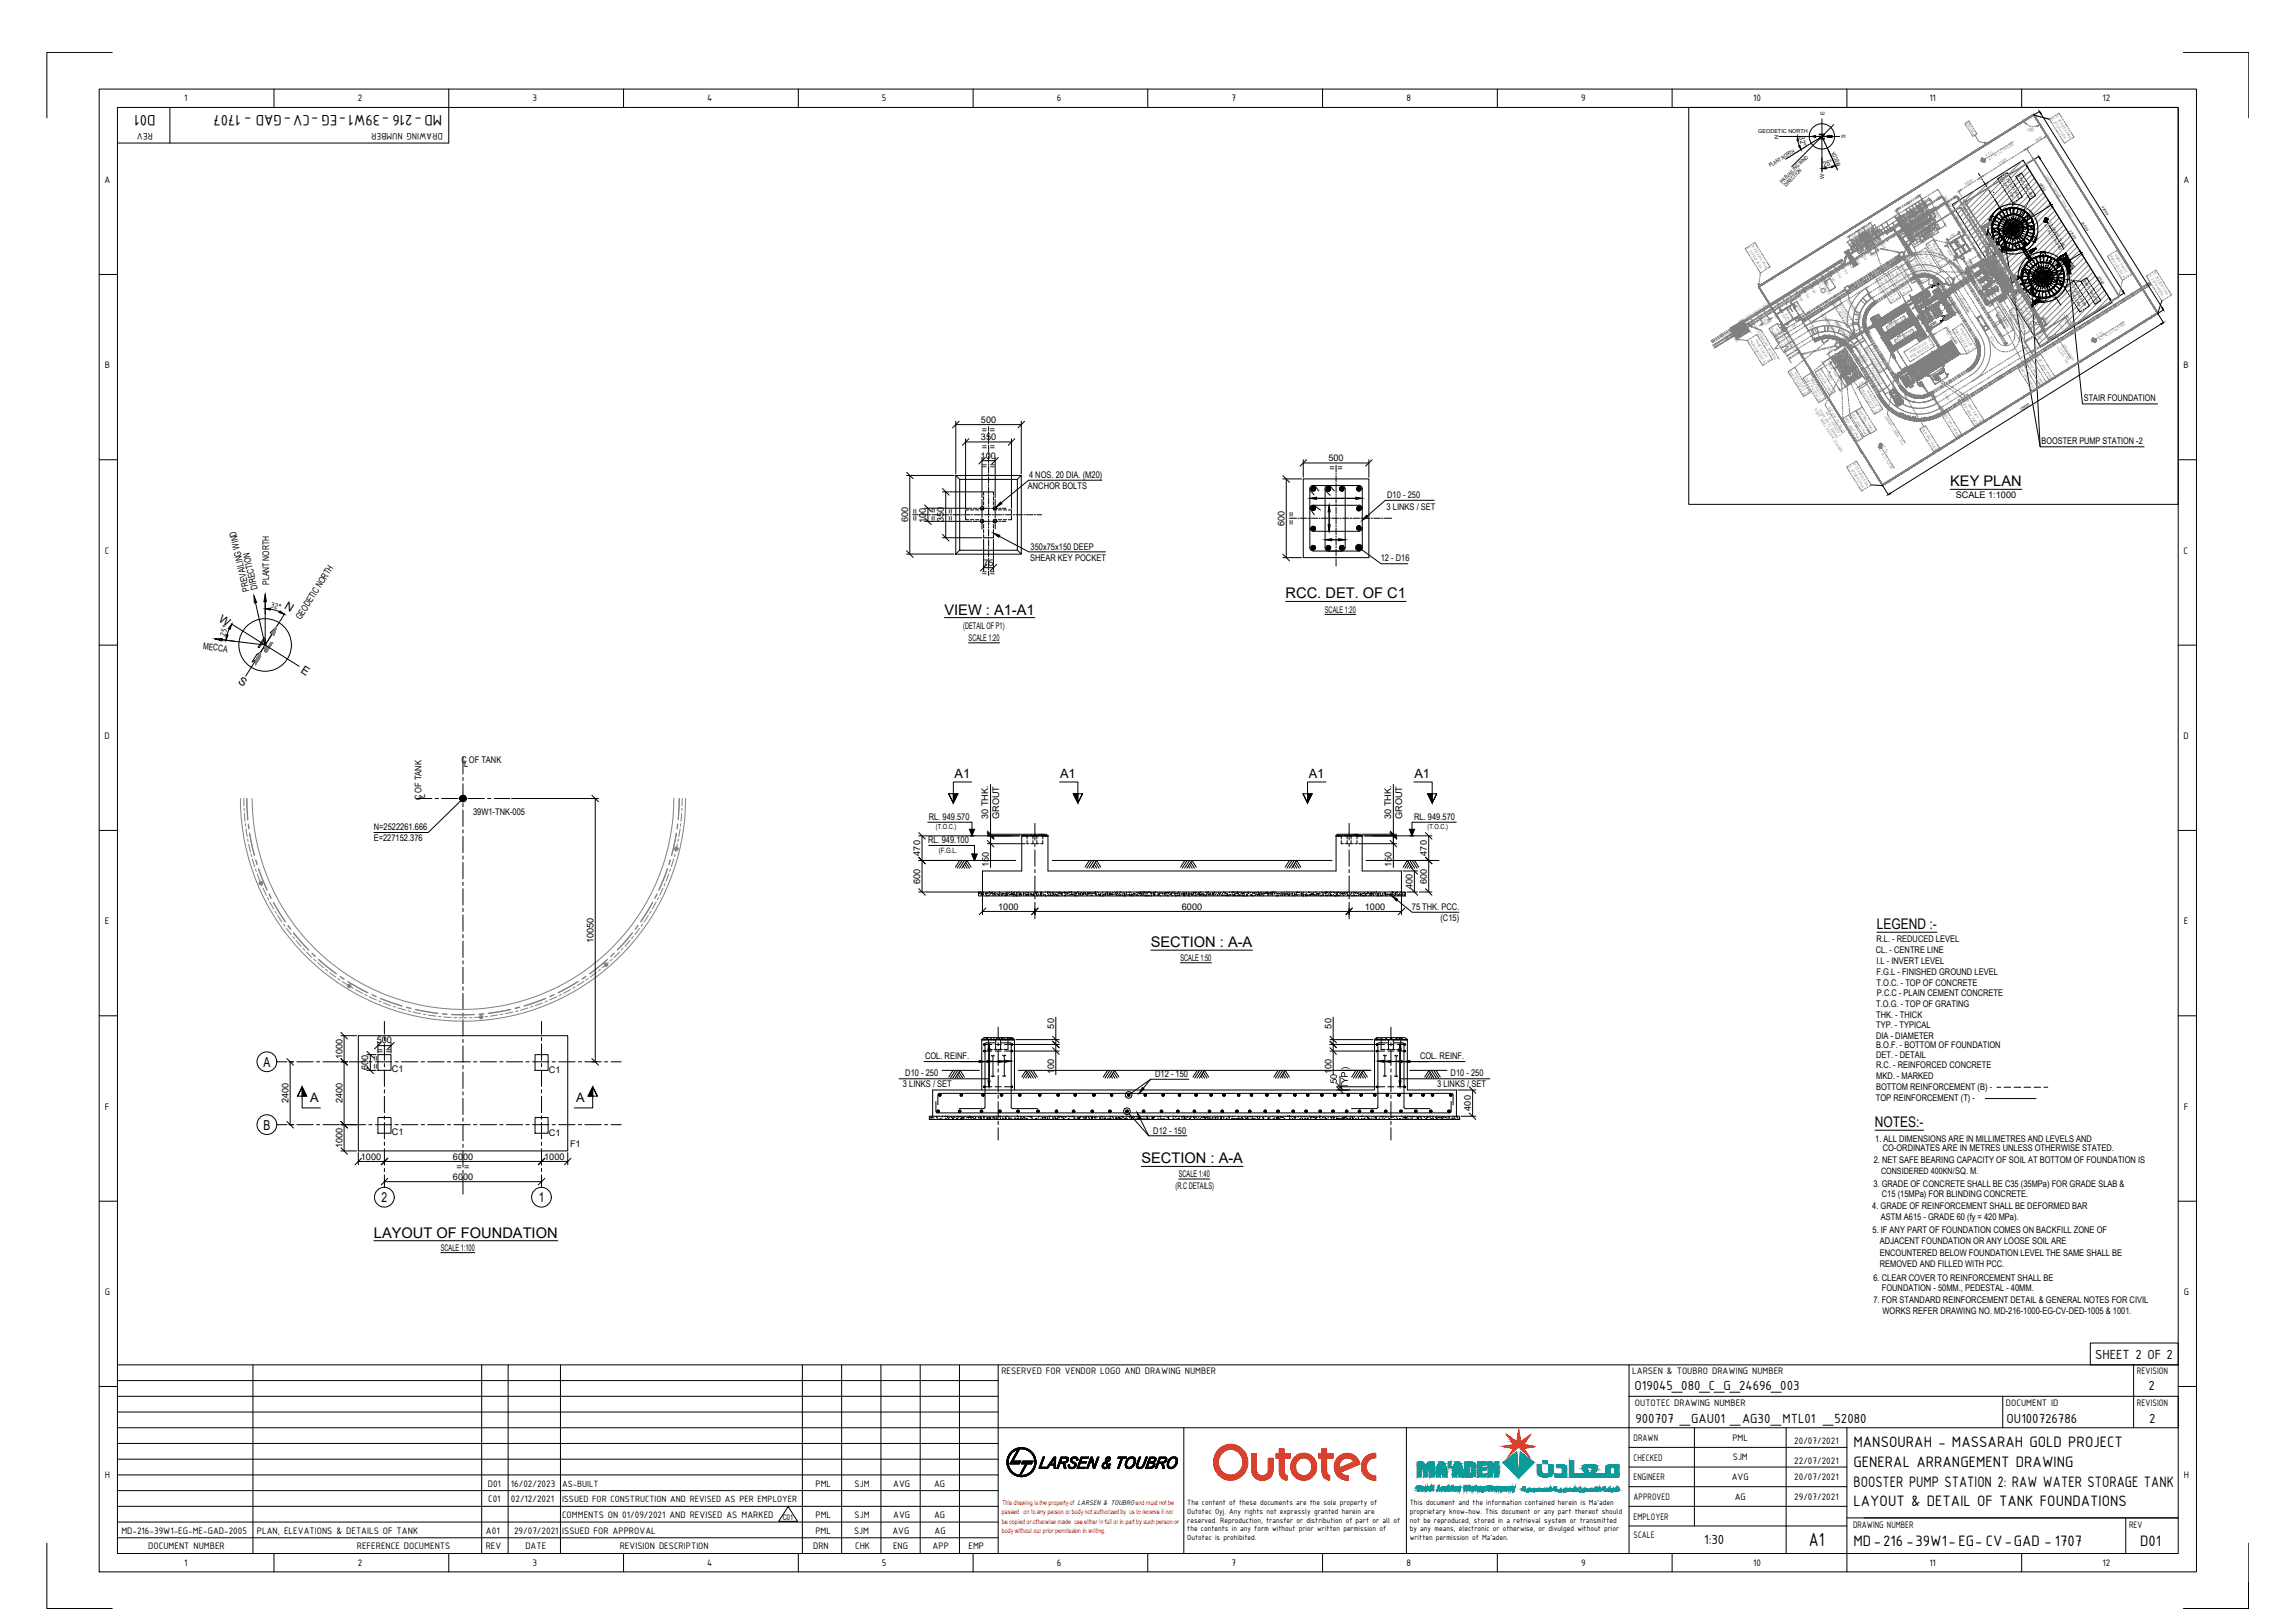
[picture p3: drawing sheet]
<svg xmlns="http://www.w3.org/2000/svg" width="841mm" height="594mm" viewBox="0 0 841 594" stroke-linecap="round" stroke-linejoin="round" font-family="sans-serif">
<defs><g id="words">
<text font-size="7.4" x="662.9" y="566.4">A1</text>
<g font-size="6">
<text x="57" y="42.2" transform="rotate(180 57 42.2)">D01</text>
<text x="162" y="42.2" transform="rotate(180 162 42.2)">MD-216 -39W1-EG -CV-GAD - 1707</text>
<text x="679.2" y="530.1">MANSOURAH - MASSARAH GOLD PROJECT</text>
<text x="679.2" y="537.3">GENERAL ARRANGEMENT DRAWING</text>
<text x="679.2" y="544.5">BOOSTER PUMP STATION 2: RAW WATER STORAGE TANK</text>
<text x="679.2" y="551.7">LAYOUT &amp; DETAIL OF TANK FOUNDATIONS</text>
<text x="679.2" y="566.1">MD-216 -39W1-EG- CV-GAD - 1707</text>
<text x="784.3" y="566.1">D01</text>
</g>
<g font-size="5.4">
<text x="714.7" y="178.1">KEY PLAN</text>
<text x="471.1" y="219.1">RCC. DET. OF C1</text>
<text x="346.1" y="225.1">VIEW : A1-A1</text>
<text x="687.8" y="340.3">LEGEND :-</text>
<text x="421.7" y="346.9">SECTION : A-A</text>
<text x="687.1" y="412.8">NOTES:-</text>
<text x="418.3" y="426.1">SECTION : A-A</text>
<text x="137" y="453.3">LAYOUT OF FOUNDATION</text>
</g>
<g font-size="5.2">
<text x="767.8" y="497.8">SHEET 2 OF 2</text>
<text x="599" y="509">O19045_080_C_G_24696_003</text>
<text x="787.3" y="509">2</text>
<text x="599.3" y="521">900707 _GAU01 _AG30_MTL01 _52080</text>
<text x="735.4" y="521">OU100726786</text>
<text x="787.6" y="521">2</text>
<text x="624.5" y="565.7">1:30</text>
</g>
<g font-size="5">
<text x="96.6" y="390.7">A</text>
<text x="96.6" y="413.8">B</text>
<text x="139.8" y="440.3">2</text>
<text x="197.4" y="440.3">1</text>
</g>
<g font-size="4.7">
<text x="349.8" y="284.9">A1</text>
<text x="388.5" y="284.9">A1</text>
<text x="479.6" y="284.9">A1</text>
<text x="518.3" y="284.9">A1</text>
<text x="113.7" y="403.7">A</text>
<text x="211.1" y="403.7">A</text>
</g>
<g font-size="4.2">
<text x="80" y="227.3" transform="rotate(32 80 227.3)">W</text>
<text x="104" y="222.7" transform="rotate(31 104 222.7)">N</text>
<text x="87.1" y="250" transform="rotate(32 87.1 250)">S</text>
<text x="110" y="246" transform="rotate(32 110 246)">E</text>
</g>
<g font-size="3.7">
<text x="67.5" y="37.1">1</text>
<text x="131.1" y="37.2">2</text>
<text x="195.1" y="37">3</text>
<text x="259.2" y="37.1">4</text>
<text x="323.2" y="37">5</text>
<text x="387.3" y="37.2">6</text>
<text x="451.3" y="37.1">7</text>
<text x="515.4" y="37.1">8</text>
<text x="579.5" y="37">9</text>
<text x="642.4" y="37.1">10</text>
<text x="707" y="37.1">11</text>
<text x="770.5" y="37.2">12</text>
<text x="56" y="48.8" transform="rotate(180 56 48.8)">REV</text>
<text x="162.2" y="48.8" transform="rotate(180 162.2 48.8)">DRAWING NUMBER</text>
<text x="38.3" y="67">A</text>
<text x="800.1" y="67">A</text>
<text x="38.4" y="134.9">B</text>
<text x="800.2" y="134.9">B</text>
<text x="38.4" y="202.8">C</text>
<text x="800.2" y="202.8">C</text>
<text x="38.3" y="270.7">D</text>
<text x="800.2" y="270.7">D</text>
<text x="38.4" y="338.6">E</text>
<text x="800.3" y="338.6">E</text>
<text x="38.5" y="406.5">F</text>
<text x="800.3" y="406.5">F</text>
<text x="38.4" y="474.3">G</text>
<text x="800.3" y="474.3">G</text>
<text x="367" y="503.3">RESERVED FOR VENDOR LOGO AND DRAWING NUMBER</text>
<text x="598.2" y="503.3">LARSEN &amp; TOUBRO DRAWING NUMBER</text>
<text x="783.1" y="503.3">REVISION</text>
<text x="599.1" y="514.8">OUTOTEC DRAWING NUMBER</text>
<text x="735.1" y="514.8">DOCUMENT ID</text>
<text x="783.1" y="514.8">REVISION</text>
<text x="598.7" y="527.8">DRAWN</text>
<text x="634.9" y="527.8">PML</text>
<text x="657.5" y="528.9">20/07/2021</text>
<text x="598.7" y="535">CHECKED</text>
<text x="635" y="534.6">SJM</text>
<text x="657.5" y="536.1">22/07/2021</text>
<text x="38.4" y="541.3">H</text>
<text x="178.8" y="544.5">D01</text>
<text x="187.2" y="544.5">16/02/2023</text>
<text x="298.9" y="544.5">PML</text>
<text x="313.2" y="544.5">SJM</text>
<text x="327.3" y="544.5">AVG</text>
<text x="342.3" y="544.5">AG</text>
<text x="598.7" y="542.1">ENGINEER</text>
<text x="634.6" y="542">AVG</text>
<text x="657.5" y="542.1">20/07/2021</text>
<text x="800.3" y="541.3">H</text>
<text x="178.9" y="550.2">C01</text>
<text x="187.2" y="550.2">02/12/2021</text>
<text x="598.7" y="549.3">APPROVED</text>
<text x="635.7" y="549.4">AG</text>
<text x="657.5" y="549.3">29/07/2021</text>
<text x="206" y="556">COMMENTS ON 01/09/2021 AND REVISED AS MARKED</text>
<text x="298.9" y="556">PML</text>
<text x="313.2" y="556">SJM</text>
<text x="327.3" y="556">AVG</text>
<text x="342.3" y="556">AG</text>
<text x="598.7" y="556.5">EMPLOYER</text>
<text x="44.5" y="561.8">MD-216-39W1-EG-ME-GAD-2005</text>
<text x="94.1" y="561.8">PLAN, ELEVATIONS &amp; DETAILS OF TANK</text>
<text x="178.1" y="561.8">A01</text>
<text x="188.4" y="561.8">29/07/2021</text>
<text x="206" y="561.8">ISSUED FOR APPROVAL</text>
<text x="298.8" y="561.8">PML</text>
<text x="313" y="561.8">SJM</text>
<text x="327" y="561.8">AVG</text>
<text x="342.5" y="561.8">AG</text>
<text x="598.7" y="563.1">SCALE</text>
<text x="679.1" y="559.5">DRAWING NUMBER</text>
<text x="780.2" y="559.5">REV</text>
<text x="54.3" y="567.3">DOCUMENT NUMBER</text>
<text x="130.8" y="567.3">REFERENCE DOCUMENTS</text>
<text x="178" y="567.3">REV</text>
<text x="192.5" y="567.3">DATE</text>
<text x="227.1" y="567.3">REVISION DESCRIPTION</text>
<text x="298" y="567.3">DRN</text>
<text x="313.4" y="567.3">CHK</text>
<text x="327.3" y="567.3">ENG</text>
<text x="341.7" y="567.3">APP</text>
<text x="354.9" y="567.3">EMP</text>
<text x="67.5" y="573.5">1</text>
<text x="131.1" y="573.5">2</text>
<text x="195.1" y="573.4">3</text>
<text x="259.2" y="573.5">4</text>
<text x="323.2" y="573.4">5</text>
<text x="387.3" y="573.5">6</text>
<text x="451.3" y="573.5">7</text>
<text x="515.4" y="573.5">8</text>
<text x="579.5" y="573.6">9</text>
<text x="642.4" y="573.5">10</text>
<text x="707" y="573.5">11</text>
<text x="770.5" y="573.5">12</text>
</g>
<g font-size="3.6">
<text x="206" y="544.5">AS-BUILT</text>
<text x="206" y="550.3">ISSUED FOR CONSTRUCTION AND REVISED AS PER EMPLOYER</text>
</g>
<g font-size="3.4">
<text x="763.6" y="146.8">STAIR FOUNDATION</text>
<text x="359.5" y="154.8">500</text>
<text x="359.5" y="161.2">350</text>
<text x="359.9" y="158.5">= =</text>
<text x="359.4" y="168">100</text>
<text x="359.9" y="164.9">= =</text>
<text x="748.1" y="162.6">BOOSTER PUMP STATION -2</text>
<text x="359.9" y="171.9">= =</text>
<text x="486.8" y="168.9">500</text>
<text x="487.2" y="172.6">= =</text>
<text x="376.7" y="179.2">ANCHOR BOLTS</text>
<text x="377.1" y="174.9">4 NOS. 20 DIA. (M20)</text>
<text x="508.4" y="182.4">D10 - 250</text>
<text x="716.7" y="182.6">SCALE 1:1000</text>
<text x="332.8" y="191.3" transform="rotate(-90 332.8 191.3)">600</text>
<text x="336.4" y="191" transform="rotate(-90 336.4 191)">= =</text>
<text x="339.2" y="191.5" transform="rotate(-90 339.2 191.5)">100</text>
<text x="343.2" y="191" transform="rotate(-90 343.2 191)">= =</text>
<text x="345.9" y="191.3" transform="rotate(-90 345.9 191.3)">350</text>
<text x="349.6" y="191" transform="rotate(-90 349.6 191)">= =</text>
<text x="508.2" y="186.7">3 LINKS / SET</text>
<text x="470.7" y="192.6" transform="rotate(-90 470.7 192.6)">600</text>
<text x="474.4" y="192.3" transform="rotate(-90 474.4 192.3)">= =</text>
<text x="377.6" y="201.3">350x75x150 DEEP</text>
<text x="360.4" y="207.1">75</text>
<text x="377.5" y="205.3">SHEAR KEY POCKET</text>
<text x="506" y="205.6">12 - D16</text>
<text x="94.4" y="215.6" transform="rotate(-103 94.4 215.6)">DIRECTION</text>
<text x="98.6" y="214.2" transform="rotate(-90 98.6 214.2)">PLANT NORTH</text>
<text x="359.9" y="211.1">= =</text>
<text x="91.4" y="216.3" transform="rotate(-103 91.4 216.3)">PREVAILING WIND</text>
<text x="110.2" y="227.2" transform="rotate(-58 110.2 227.2)">GEODETIC NORTH</text>
<text x="485.5" y="224.4">SCALE 1:20</text>
<text x="353" y="230.2">(DETAIL OF P1)</text>
<text x="74.3" y="237.7" transform="rotate(7 74.3 237.7)">MECCA</text>
<text x="355" y="234.7">SCALE 1:20</text>
<text x="169.1" y="279.6">C OF TANK</text>
<text x="170" y="280.9">L</text>
<text x="154.5" y="293.1" transform="rotate(-90 154.5 293.1)">C OF TANK</text>
<text x="155.8" y="292.1" transform="rotate(-90 155.8 292.1)">L</text>
<text x="173.3" y="298.4">39W1-TNK-005</text>
<text x="362.1" y="299.9" transform="rotate(-90 362.1 299.9)">30 THK.</text>
<text x="366.2" y="300" transform="rotate(-90 366.2 300)">GROUT</text>
<text x="509.8" y="299.9" transform="rotate(-90 509.8 299.9)">30 THK.</text>
<text x="513.8" y="300" transform="rotate(-90 513.8 300)">GROUT</text>
<text x="137" y="304.1">N=2522261.666</text>
<text x="340.3" y="300.5">RL. 949.570</text>
<text x="518.2" y="300.5">RL. 949.570</text>
<text x="136.9" y="308">E=227152.376</text>
<text x="340.1" y="308.9">RL. 949.100</text>
<text x="337.3" y="313.4" transform="rotate(-90 337.3 313.4)">470</text>
<text x="362.4" y="317.4" transform="rotate(-90 362.4 317.4)">150</text>
<text x="510" y="317.4" transform="rotate(-90 510 317.4)">150</text>
<text x="522.9" y="313.4" transform="rotate(-90 522.9 313.4)">470</text>
<text x="337.3" y="323.7" transform="rotate(-90 337.3 323.7)">600</text>
<text x="522.9" y="323.7" transform="rotate(-90 522.9 323.7)">600</text>
<text x="517.7" y="325.6" transform="rotate(-90 517.7 325.6)">400</text>
<text x="365.8" y="333.2">1000</text>
<text x="433.1" y="333.2">6000</text>
<text x="500.2" y="333.2">1000</text>
<text x="517.4" y="333.2">75 THK. PCC.</text>
<text x="527.9" y="337.3">(C15)</text>
<text x="217.5" y="345.5" transform="rotate(-90 217.5 345.5)">10050</text>
<text x="687.6" y="345">R.L. - REDUCED LEVEL</text>
<text x="432.6" y="351.9">SCALE 1:50</text>
<text x="687.4" y="349.1">CL. - CENTRE LINE</text>
<text x="687.6" y="353">I.L - INVERT LEVEL</text>
<text x="687.7" y="356.9">F.G.L - FINISHED GROUND LEVEL</text>
<text x="687.7" y="361.1">T.O.C. - TOP OF CONCRETE</text>
<text x="687.8" y="364.9">P.C.C - PLAIN CEMENT CONCRETE</text>
<text x="687.5" y="368.9">T.O.G. - TOP OF GRATING</text>
<text x="386.3" y="376.7" transform="rotate(-90 386.3 376.7)">50</text>
<text x="487.9" y="376.7" transform="rotate(-90 487.9 376.7)">50</text>
<text x="687.5" y="372.7">THK. - THICK</text>
<text x="687.5" y="376.5">TYP. - TYPICAL</text>
<text x="138.1" y="382.2">500</text>
<text x="687.5" y="383.9">B.O.F. - BOTTOM OF FOUNDATION</text>
<text x="687.5" y="380.4">DIA - DIAMETER</text>
<text x="125.5" y="388" transform="rotate(-90 125.5 388)">1000</text>
<text x="138.5" y="386.2">= =</text>
<text x="339" y="387.8">COL. REINF.</text>
<text x="520.4" y="387.8">COL. REINF.</text>
<text x="687.5" y="387.6">DET. - DETAIL</text>
<text x="134.9" y="392" transform="rotate(-90 134.9 392)">600</text>
<text x="138.9" y="391.6" transform="rotate(-90 138.9 391.6)">= =</text>
<text x="143.6" y="392.6">C1</text>
<text x="201.2" y="393">C1</text>
<text x="331.8" y="394.1">D10 - 250</text>
<text x="386.3" y="393.4" transform="rotate(-90 386.3 393.4)">100</text>
<text x="423.3" y="394.6">D12 - 150</text>
<text x="487.9" y="393.4" transform="rotate(-90 487.9 393.4)">100</text>
<text x="531.6" y="394.1">D10 - 250</text>
<text x="687.5" y="391.3">R.C. - REINFORCED CONCRETE</text>
<text x="687.5" y="395.2">MKD. - MARKED</text>
<text x="330.9" y="398.3">3 LINKS / SET</text>
<text x="489.9" y="396.9" transform="rotate(-90 489.9 396.9)">50</text>
<text x="493.9" y="399.7" transform="rotate(-90 493.9 399.7)">(TYP.)</text>
<text x="526.7" y="398.3">3 LINKS / SET</text>
<text x="687.5" y="399.1">BOTTOM REINFORCEMENT (B) -</text>
<text x="105.7" y="404.1" transform="rotate(-90 105.7 404.1)">2400</text>
<text x="125.5" y="404.1" transform="rotate(-90 125.5 404.1)">2400</text>
<text x="539" y="406.8" transform="rotate(-90 539 406.8)">400</text>
<text x="687.4" y="403.1">TOP REINFORCEMENT (T) -</text>
<text x="143.6" y="415.6">C1</text>
<text x="201.2" y="416">C1</text>
<text x="422.6" y="415.2">D12 - 150</text>
<text x="687.2" y="418.1">1. ALL DIMENSIONS ARE IN MILLIMETRES AND LEVELS AND</text>
<text x="125.5" y="420.6" transform="rotate(-90 125.5 420.6)">1000</text>
<text x="132.2" y="424.8">1000</text>
<text x="166" y="424.8">6000</text>
<text x="199.4" y="424.8">1000</text>
<text x="208.9" y="420">F1</text>
<text x="686.7" y="425.9">2. NET SAFE BEARING CAPACITY OF SOIL AT BOTTOM OF FOUNDATION IS</text>
<text x="689.9" y="421.7">CO-ORDINATES ARE IN METRES UNLESS OTHERWISE STATED.</text>
<text x="167.2" y="428.4">= =</text>
<text x="432" y="431.2">SCALE 1:40</text>
<text x="166" y="432.2">6000</text>
<text x="430.8" y="435.3">(R.C DETAILS)</text>
<text x="686.5" y="434.7">3. GRADE OF CONCRETE SHALL BE C35 (35MPa) FOR GRADE SLAB &amp;</text>
<text x="686.1" y="442.9">4. GRADE OF REINFORCEMENT SHALL BE DEFORMED BAR</text>
<text x="689.6" y="438.5">C15 (15MPa) FOR BLINDING CONCRETE.</text>
<text x="689.3" y="446.9">ASTM A615 - GRADE 60 (fy = 420 MPa).</text>
<text x="686.2" y="451.8">5. IF ANY PART OF FOUNDATION COMES ON BACKFILL ZONE OF</text>
<text x="688.9" y="455.7">ADJACENT FOUNDATION OR ANY LOOSE SOIL ARE</text>
<text x="161.5" y="458.1">SCALE 1:100</text>
<text x="688.8" y="459.9">ENCOUNTERED BELOW FOUNDATION LEVEL THE SAME SHALL BE</text>
<text x="688.9" y="463.9">REMOVED AND FILLED WITH PCC.</text>
<text x="686.5" y="469">6. CLEAR COVER TO REINFORCEMENT SHALL BE</text>
<text x="689.6" y="472.7">FOUNDATION - 50MM., PEDESTAL - 40MM.</text>
<text x="686.5" y="477.3">7. FOR STANDARD REINFORCEMENT DETAIL &amp; GENERAL NOTES FOR CIVIL</text>
<text x="689.8" y="481.4">WORKS REFER DRAWING NO. MD-216-1000-EG-CV-DED-1005 &amp; 1001.</text>
</g>
<text font-size="3.2" x="689.3" y="430.1">CONSIDERED 400KN/SQ. M.</text>
<g font-size="3.1">
<text x="99" y="222.4" transform="rotate(16 99 222.4)">32°</text>
<text x="82.4" y="233.2" transform="rotate(-70 82.4 233.2)">25°</text>
</g>
<g font-size="3">
<text x="435.1" y="551.3">The content of these documents are the sole property of</text>
<text x="516.6" y="551.3">This document and the information contained herein is Ma'aden</text>
<text x="435.1" y="554.5">Outotec Oyj. Any rights not expressly granted herein are</text>
<text x="435.1" y="557.6">reserved. Reproduction, transfer or distribution of part or all of</text>
<text x="516.6" y="554.5">proprietary know-how. This document or any part thereof should</text>
<text x="516.6" y="557.6">not be reproduced, stored in a retrieval system or transmitted</text>
<text x="435.1" y="560.9">the contents in any form without prior written permission of</text>
<text x="516.6" y="560.9">by any means, electronic or otherwise, or divulged without prior</text>
<text x="435.1" y="564">Outotec is prohibited.</text>
<text x="516.6" y="564">written permission of Ma'aden.</text>
</g>
<text font-size="2.8" x="286.9" y="556.7">C01</text>
<g font-size="2.7">
<text x="659.3" y="50.3" transform="rotate(76 659.3 50.3)">32°</text>
<text x="668.3" y="61" transform="rotate(-13 668.3 61)">25°</text>
<text x="344" y="312.4">(F.G.L.</text>
</g>
<g font-size="2.6">
<text x="342.9" y="303.7">(T.O.C.)</text>
<text x="523.1" y="303.7">(T.O.C.)</text>
</g>
<g font-size="2.4" fill="#f00">
<text x="367.2" y="551.1">This drawing is the property of LARSEN &amp; TOUBROand must not be</text>
<text x="367.1" y="554.6">passed on to any person or body not authorized by us to receive it nor</text>
<text x="367.1" y="558">be copied or otherwise made use either in full or in part by such person or</text>
<text x="367.1" y="561.5">body without our prior permission in writing.</text>
</g>
<g font-size="2">
<text x="668.6" y="42.2" transform="rotate(-90 668.6 42.2)">E</text>
<text x="644.3" y="48.6">GEODETIC NORTH</text>
<text x="651.7" y="50.8" transform="rotate(-90 651.7 50.8)">N</text>
<text x="676.3" y="50.7" transform="rotate(-90 676.3 50.7)">S</text>
<text x="648.9" y="61.3" transform="rotate(-32 648.9 61.3)">PLANT NORTH</text>
<text x="668.4" y="65.4" transform="rotate(-90 668.4 65.4)">W</text>
<text x="674.6" y="60.3" transform="rotate(-115 674.6 60.3)">MECCA</text>
<text x="653.2" y="67.2" transform="rotate(-45 653.2 67.2)">PREVAILING WIND</text>
<text x="654.5" y="68.5" transform="rotate(-45 654.5 68.5)">DIRECTION</text>
</g>
<text font-size="1.9" fill="#808080" x="745.4" y="47" transform="rotate(-166 745.4 47)">90°</text>
<text font-size="1.7" fill="#808080" x="714.5" y="103.4" transform="rotate(-121 714.5 103.4)">C</text>
<g font-size="1.6" fill="#808080">
<text x="751.8" y="43.5" transform="rotate(58 751.8 43.5)">E 227216.722m</text>
<text x="753.3" y="42.6" transform="rotate(58 753.3 42.6)">N 2522265.396m</text>
<text x="724.1" y="49.1" transform="rotate(-122 724.1 49.1)">FENCING</text>
<text x="728.1" y="57.3" transform="rotate(-32 728.1 57.3)">F.G.L</text>
<text x="729" y="58.9" transform="rotate(-32 729 58.9)">AT RL.(+) 949.100</text>
<text x="714.1" y="72.7" transform="rotate(-122 714.1 72.7)">PS</text>
<text x="717" y="77.5" transform="rotate(-122 717 77.5)">PS PS</text>
<text x="718.5" y="79.8" transform="rotate(-121 718.5 79.8)">PS</text>
<text x="759.9" y="79.1" transform="rotate(-122 759.9 79.1)">DYKE WALL 1000Mtr. HEIGHT</text>
<text x="641.8" y="89.9" transform="rotate(58 641.8 89.9)">N 2522374.794m</text>
<text x="724.3" y="89.2" transform="rotate(-122 724.3 89.2)">PS PS PS PS</text>
<text x="640.3" y="90.8" transform="rotate(58 640.3 90.8)">E 227148.362m</text>
<text x="684.3" y="94.7" transform="rotate(-121 684.3 94.7)">PS</text>
<text x="686.7" y="93.3" transform="rotate(-122 686.7 93.3)">PS</text>
<text x="689" y="91.8" transform="rotate(-122 689 91.8)">PS</text>
<text x="691.4" y="90.4" transform="rotate(-121 691.4 90.4)">PS</text>
<text x="726.8" y="93.1" transform="rotate(-122 726.8 93.1)">PS</text>
<text x="675.1" y="101.3" transform="rotate(-121 675.1 101.3)">PS</text>
<text x="677.5" y="99.8" transform="rotate(-121 677.5 99.8)">PS</text>
<text x="679.4" y="97.9" transform="rotate(-122 679.4 97.9)">PS</text>
<text x="682" y="96.2" transform="rotate(-122 682 96.2)">PS</text>
<text x="708.9" y="100.6" transform="rotate(-122 708.9 100.6)">N 2522291.737m</text>
<text x="710.4" y="99.7" transform="rotate(-122 710.4 99.7)">E 227154.215m</text>
<text x="712.2" y="97.3" transform="rotate(-122 712.2 97.3)">N 2522298.893m</text>
<text x="713.5" y="96.5" transform="rotate(-122 713.5 96.5)">E 227165.663m</text>
<text x="779" y="101.5" transform="rotate(-122 779 101.5)">N 2522231.510m</text>
<text x="780.5" y="100.7" transform="rotate(-122 780.5 100.7)">E 227144.688m</text>
<text x="787.6" y="101" transform="rotate(58 787.6 101)">E 227137.853m</text>
<text x="789" y="100.1" transform="rotate(58 789 100.1)">N 2522216.113m</text>
<text x="665.8" y="107.1" transform="rotate(-122 665.8 107.1)">PS</text>
<text x="668.1" y="105.7" transform="rotate(-122 668.1 105.7)">PS</text>
<text x="670.4" y="104.2" transform="rotate(-122 670.4 104.2)">PS</text>
<text x="672.8" y="102.7" transform="rotate(-122 672.8 102.7)">PS</text>
<text x="698.4" y="107.4" transform="rotate(-122 698.4 107.4)">N 2522316.230m</text>
<text x="699.9" y="106.5" transform="rotate(-122 699.9 106.5)">E 227142.091m</text>
<text x="705.3" y="103" transform="rotate(-122 705.3 103)">N 2522304.217m</text>
<text x="706.5" y="102.2" transform="rotate(-122 706.5 102.2)">E 227149.286m</text>
<text x="740.4" y="105.9" transform="rotate(-122 740.4 105.9)">PS</text>
<text x="656.4" y="113" transform="rotate(-120 656.4 113)">PS</text>
<text x="658.7" y="111.5" transform="rotate(-122 658.7 111.5)">PS</text>
<text x="661.1" y="110.1" transform="rotate(-122 661.1 110.1)">PS</text>
<text x="663.4" y="108.6" transform="rotate(-121 663.4 108.6)">PS</text>
<text x="694.3" y="110.1" transform="rotate(-122 694.3 110.1)">N 2522329.082m</text>
<text x="695.7" y="109.1" transform="rotate(-122 695.7 109.1)">E 227165.431m</text>
<text x="646.7" y="119.1" transform="rotate(-121 646.7 119.1)">PS</text>
<text x="649.3" y="117.4" transform="rotate(-122 649.3 117.4)">PS</text>
<text x="651.7" y="115.9" transform="rotate(-121 651.7 115.9)">PS</text>
<text x="654" y="114.5" transform="rotate(-122 654 114.5)">PS</text>
<text x="678" y="119.1" transform="rotate(-122 678 119.1)">N 2522330.774m</text>
<text x="679.1" y="118.3" transform="rotate(-122 679.1 118.3)">E 227130.537m</text>
<text x="744.3" y="118" transform="rotate(-122 744.3 118)">39W1-PMP-104</text>
<text x="745.8" y="117" transform="rotate(-122 745.8 117)">39W1-PMP-103</text>
<text x="637.2" y="124.9" transform="rotate(-122 637.2 124.9)">PS</text>
<text x="642.3" y="121.8" transform="rotate(-122 642.3 121.8)">PS</text>
<text x="707" y="124.1" transform="rotate(148 707 124.1)">E 227131.584m</text>
<text x="707.9" y="125.5" transform="rotate(148 707.9 125.5)">N 2522306.126m</text>
<text x="742.8" y="121.7" transform="rotate(-122 742.8 121.7)">N 2522276.983m</text>
<text x="744.1" y="120.9" transform="rotate(-122 744.1 120.9)">E 227146.455m</text>
<text x="768.7" y="123.3" transform="rotate(-32 768.7 123.3)">F.G.L</text>
<text x="769.6" y="124.8" transform="rotate(-32 769.6 124.8)">AT RL.(+) 949.100</text>
<text x="648.7" y="131.8" transform="rotate(-122 648.7 131.8)">E 227127.589m</text>
<text x="651.3" y="131.4" transform="rotate(-122 651.3 131.4)">350x450 EXPANDER PS</text>
<text x="654.8" y="128.2" transform="rotate(-122 654.8 128.2)">N 2522365.057m</text>
<text x="656.1" y="127.4" transform="rotate(-122 656.1 127.4)">E 227133.014m</text>
<text x="722.2" y="128.5" transform="rotate(-122 722.2 128.5)">N 2522295.278m</text>
<text x="723.7" y="127.6" transform="rotate(-122 723.7 127.6)">E 227121.636m</text>
<text x="647.2" y="132.7" transform="rotate(-122 647.2 132.7)">N 2522383.481m</text>
<text x="683.5" y="133.2" transform="rotate(-122 683.5 133.2)">150NB</text>
<text x="684.8" y="132.3" transform="rotate(-122 684.8 132.3)">HUME PIPE</text>
<text x="689.8" y="135.7" transform="rotate(-122 689.8 135.7)">N 2522321.942m</text>
<text x="691" y="134.9" transform="rotate(-122 691 134.9)">E 227122.172m</text>
<text x="663" y="143.7" transform="rotate(-122 663 143.7)">E 227127.251m</text>
<text x="671.6" y="143.6" transform="rotate(-122 671.6 143.6)">39W1-ACM-002</text>
<text x="689.8" y="142.7" transform="rotate(-122 689.8 142.7)">N 2522318.960m</text>
<text x="691.1" y="141.9" transform="rotate(-122 691.1 141.9)">E 227113.437m</text>
<text x="745.9" y="142" transform="rotate(-122 745.9 142)">39W1-PMP-006</text>
<text x="749.1" y="140.3" transform="rotate(-122 749.1 140.3)">39W1-PMP-008</text>
<text x="752.2" y="138.3" transform="rotate(-122 752.2 138.3)">39W1-PMP-007</text>
<text x="661.8" y="144.3" transform="rotate(-122 661.8 144.3)">N 2522347.033m</text>
<text x="667.5" y="146.5" transform="rotate(-122 667.5 146.5)">N 2522346.220m</text>
<text x="668.8" y="145.7" transform="rotate(-122 668.8 145.7)">E 227120.296m</text>
<text x="689.3" y="150" transform="rotate(-122 689.3 150)">E 227112.981m</text>
<text x="688" y="150.7" transform="rotate(-122 688 150.7)">N 2522333.395m</text>
<text x="724.9" y="155" transform="rotate(-122 724.9 155)">49FE-PMP-025</text>
<text x="726.2" y="154.2" transform="rotate(-122 726.2 154.2)">&amp; 49FE-PMP-026</text>
<text x="673.8" y="160" transform="rotate(-122 673.8 160)">GRADE SLAB AREA</text>
<text x="675.2" y="159.3" transform="rotate(-122 675.2 159.3)">T.O.GRADE SLAB</text>
<text x="676.6" y="158.3" transform="rotate(-122 676.6 158.3)">AT RL.(+) 949.250</text>
<text x="681.8" y="160.6" transform="rotate(-122 681.8 160.6)">39W1-PMP-009</text>
<text x="684.3" y="159.1" transform="rotate(-122 684.3 159.1)">39W1-PMP-010</text>
<text x="686.7" y="157.5" transform="rotate(-122 686.7 157.5)">39W1-TNK-007</text>
<text x="718" y="159.2" transform="rotate(-122 718 159.2)">39W1-EWS-002</text>
<text x="675.5" y="165.3" transform="rotate(-122 675.5 165.3)">SERVICE WATER TANK AREA</text>
<text x="688.4" y="164.6" transform="rotate(58 688.4 164.6)">AT RL.(+) 949.100</text>
<text x="690" y="163.9" transform="rotate(57 690 163.9)">F.G.L</text>
<text x="697.9" y="162.5" transform="rotate(-122 697.9 162.5)">FILL POINT CABINET</text>
<text x="709.9" y="164.3" transform="rotate(-122 709.9 164.3)">49FE-TNK-010</text>
<text x="677.5" y="170.9" transform="rotate(58 677.5 170.9)">E 227069.494m</text>
<text x="679" y="170" transform="rotate(58 679 170)">N 2522325.512m</text>
</g>
<g font-size="1.6">
<text x="732.9" y="65.3" transform="rotate(58 732.9 65.3)">E 227171.457m</text>
<text x="734.3" y="64.4" transform="rotate(58 734.3 64.4)">N 2522273.590m</text>
<text x="739.5" y="64.6" transform="rotate(58 739.5 64.6)">39W1-TNK-006</text>
<text x="747.2" y="67.2" transform="rotate(58 747.2 67.2)">19000</text>
<text x="770" y="75.8" transform="rotate(58 770 75.8)">93000</text>
<text x="749.1" y="82.5" transform="rotate(58 749.1 82.5)">AT RL.(+) 949.100</text>
<text x="750.6" y="81.6" transform="rotate(58 750.6 81.6)">T.O.GRADE SLAB</text>
<text x="762.7" y="81.6" transform="rotate(58 762.7 81.6)">64000</text>
<text x="758.2" y="84.6" transform="rotate(58 758.2 84.6)">22500</text>
<text x="768.5" y="101.3" transform="rotate(58 768.5 101.3)">22500</text>
<text x="757.3" y="105" transform="rotate(58 757.3 105)">E 227152.376m</text>
<text x="758.7" y="104" transform="rotate(58 758.7 104)">N 2522261.666m</text>
<text x="763.3" y="102.9" transform="rotate(58 763.3 102.9)">39W1-TNK-005</text>
</g>
<g font-size="1.4" fill="#808080">
<text x="746.4" y="51.8" transform="rotate(-32 746.4 51.8)">9435</text>
<text x="732.8" y="60.3" transform="rotate(-32 732.8 60.3)">21500</text>
<text x="720.3" y="68.2" transform="rotate(-32 720.3 68.2)">10500</text>
<text x="722.7" y="97.5" transform="rotate(-122 722.7 97.5)">3500</text>
<text x="671" y="107.7" transform="rotate(-122 671 107.7)">SEPTIC TANK</text>
<text x="751.3" y="118.3" transform="rotate(-122 751.3 118.3)">SUMP</text>
<text x="665.7" y="122.1" transform="rotate(-122 665.7 122.1)">13000</text>
<text x="677.5" y="122.6" transform="rotate(-33 677.5 122.6)">11524</text>
</g>
<text font-size="1.4" x="740.6" y="150.5" transform="rotate(-32 740.6 150.5)">129000</text>
<g font-size="1.3" fill="#808080">
<text x="692" y="120.5" transform="rotate(-32 692 120.5)">39W1-GNS-002</text>
<text x="695" y="125.4" transform="rotate(-32 695 125.4)">39W1-GNS-001</text>
</g>
<g font-size="1.1" fill="#808080">
<text x="700.4" y="73.6" transform="rotate(148 700.4 73.6)">10800</text>
<text x="706.4" y="76.2" transform="rotate(148 706.4 76.2)">AG12 BG12</text>
<text x="682.7" y="83.6" transform="rotate(148 682.7 83.6)">2600</text>
<text x="685.1" y="82.1" transform="rotate(148 685.1 82.1)">3400</text>
<text x="711" y="79.7" transform="rotate(-122 711 79.7)">12500</text>
<text x="680" y="85.2" transform="rotate(148 680 85.2)">4400</text>
<text x="682.9" y="89.9" transform="rotate(-122 682.9 89.9)">6000</text>
<text x="714.9" y="87.2" transform="rotate(-32 714.9 87.2)">5500</text>
<text x="688" y="92" transform="rotate(148 688 92)">3000</text>
<text x="715.4" y="93.3" transform="rotate(-122 715.4 93.3)">6500</text>
<text x="719.8" y="92.5" transform="rotate(-122 719.8 92.5)">OFFICE AREA</text>
<text x="735.9" y="93.8" transform="rotate(148 735.9 93.8)">1500</text>
<text x="718.7" y="98.6" transform="rotate(-122 718.7 98.6)">7000</text>
<text x="735.2" y="98.4" transform="rotate(148 735.2 98.4)">2650</text>
<text x="689.9" y="107.2" transform="rotate(-122 689.9 107.2)">ROAD</text>
<text x="699.8" y="102.8" transform="rotate(-122 699.8 102.8)">2x6 NOS. 150∅</text>
<text x="700.7" y="102.2" transform="rotate(-122 700.7 102.2)">HDPVC CONDUIT</text>
<text x="711.8" y="105.5" transform="rotate(-122 711.8 105.5)">3500</text>
<text x="647.6" y="111" transform="rotate(148 647.6 111)">2NOS 72 CORE SMOF CABLE</text>
<text x="660.1" y="113.5" transform="rotate(-122 660.1 113.5)">5200</text>
<text x="713.5" y="108.3" transform="rotate(-122 713.5 108.3)">3500</text>
<text x="715.2" y="111" transform="rotate(-122 715.2 111)">3500</text>
<text x="716.9" y="113.7" transform="rotate(-122 716.9 113.7)">3500</text>
<text x="722" y="113.8" transform="rotate(-122 722 113.8)">HDPVC CONDUIT</text>
<text x="647.5" y="116.3" transform="rotate(149 647.5 116.3)">TYP.</text>
<text x="648.2" y="117.5" transform="rotate(148 648.2 117.5)">3000</text>
<text x="655.2" y="117.5" transform="rotate(-122 655.2 117.5)">GUARD</text>
<text x="656.1" y="117" transform="rotate(-122 656.1 117)">HOUSE</text>
<text x="658.2" y="118.3" transform="rotate(148 658.2 118.3)">7600</text>
<text x="681.7" y="116.7" transform="rotate(-122 681.7 116.7)">1500x1500x1000(D)</text>
<text x="682.5" y="116.1" transform="rotate(-122 682.5 116.1)">CABLE PULL PIT</text>
<text x="709.2" y="116.1" transform="rotate(-122 709.2 116.1)">ELECTRICAL &amp;</text>
<text x="710" y="115.6" transform="rotate(-122 710 115.6)">CONTROL ROOM</text>
<text x="721.1" y="114.5" transform="rotate(-122 721.1 114.5)">2x8 NOS. 200∅</text>
<text x="736.1" y="119.4" transform="rotate(-122 736.1 119.4)">PARKING SPACE</text>
<text x="736.4" y="119.8" transform="rotate(-122 736.4 119.8)">PARKING SPACE</text>
<text x="737.9" y="117.1" transform="rotate(-123 737.9 117.1)">ROAD</text>
<text x="758.3" y="118.8" transform="rotate(-122 758.3 118.8)">4600</text>
<text x="671.9" y="121.4" transform="rotate(-122 671.9 121.4)">1500x1500x1000(D)</text>
<text x="672.8" y="120.8" transform="rotate(-122 672.8 120.8)">CABLE PULL PIT</text>
<text x="676" y="123.4" transform="rotate(-122 676 123.4)">2x6 NOS. 150∅</text>
<text x="677.1" y="122.7" transform="rotate(-122 677.1 122.7)">HDPVC CONDUIT</text>
<text x="717.7" y="125.4" transform="rotate(-122 717.7 125.4)">HDPVC CONDUIT</text>
<text x="731.1" y="124.8" transform="rotate(-122 731.1 124.8)">ROAD</text>
<text x="748.6" y="124.7" transform="rotate(-122 748.6 124.7)">RAMP</text>
<text x="756.2" y="120.3" transform="rotate(-123 756.2 120.3)">RAMP</text>
<text x="658.4" y="128.1" transform="rotate(-122 658.4 128.1)">SLIDING GATE</text>
<text x="670.3" y="129" transform="rotate(-32 670.3 129)">7000</text>
<text x="716.8" y="126" transform="rotate(-122 716.8 126)">4x2NOS. 150∅</text>
<text x="758.6" y="131.5" transform="rotate(-122 758.6 131.5)">FOR UTILITY</text>
<text x="671.9" y="135.1" transform="rotate(-121 671.9 135.1)">3000</text>
<text x="673.7" y="137.7" transform="rotate(-122 673.7 137.7)">4500</text>
<text x="758.2" y="133.1" transform="rotate(-122 758.2 133.1)">2NoS. 200∅ PIPE</text>
<text x="760.4" y="132" transform="rotate(-122 760.4 132)">THROUGH RAMP</text>
<text x="671.6" y="139.1" transform="rotate(-123 671.6 139.1)">13000</text>
<text x="675.6" y="141" transform="rotate(-122 675.6 141)">4000</text>
<text x="681.5" y="141.3" transform="rotate(-32 681.5 141.3)">4000</text>
<text x="714.5" y="146.2" transform="rotate(-122 714.5 146.2)">ROAD</text>
</g>
<g font-size="1.1">
<text x="733.3" y="77.2" transform="rotate(-123 733.3 77.2)">90°</text>
<text x="745.3" y="79.1" transform="rotate(-122 745.3 79.1)">180°</text>
<text x="732" y="87.3" transform="rotate(-122 732 87.3)">0°</text>
<text x="742.5" y="91.9" transform="rotate(-123 742.5 91.9)">270°</text>
<text x="744.2" y="94.8" transform="rotate(-121 744.2 94.8)">90°</text>
<text x="756.3" y="96.7" transform="rotate(-122 756.3 96.7)">180°</text>
<text x="743" y="104.9" transform="rotate(-121 743 104.9)">0°</text>
<text x="753.5" y="109.5" transform="rotate(-122 753.5 109.5)">270°</text>
</g>
<g font-size=".7" fill="#808080">
<text x="732.3" y="107.5" transform="rotate(-32 732.3 107.5)">AREA</text>
<text x="728.5" y="109.8" transform="rotate(-32 728.5 109.8)">MAINTENANCE</text>
</g>
<g font-size=".6" fill="#808080">
<text x="726.1" y="105.9" transform="rotate(-122 726.1 105.9)">1200(W)X1000(D)</text>
<text x="726.5" y="105.6" transform="rotate(-122 726.5 105.6)">CABLE TRENCH</text>
<text x="732.5" y="105.7" transform="rotate(148 732.5 105.7)">MAINTENANCE AREA</text>
</g>
<g font-size=".4" fill="#808080">
<text x="713.6" y="87.7" transform="rotate(-127 713.6 87.7)">B</text>
<text x="716.8" y="89.9" transform="rotate(-122 716.8 89.9)">OFFICE-2</text>
<text x="718" y="85" transform="rotate(-121 718 85)">A</text>
<text x="718.6" y="88.7" transform="rotate(-123 718.6 88.7)">OFFICE-3</text>
<text x="713" y="90.1" transform="rotate(-108 713 90.1)">1</text>
<text x="716.2" y="95.2" transform="rotate(-127 716.2 95.2)">2</text>
<text x="718.9" y="92.6" transform="rotate(-122 718.9 92.6)">OFFICE-1</text>
<text x="720.8" y="91.1" transform="rotate(-121 720.8 91.1)">TOILET</text>
<text x="728.7" y="95.1" transform="rotate(-117 728.7 95.1)">D</text>
<text x="708.6" y="102.9" transform="rotate(-127 708.6 102.9)">B</text>
<text x="735.2" y="107.6" transform="rotate(-121 735.2 107.6)">1</text>
<text x="699.5" y="110.2" transform="rotate(-127 699.5 110.2)">5</text>
<text x="700.1" y="108.2" transform="rotate(-121 700.1 108.2)">A</text>
<text x="701.2" y="113" transform="rotate(-112 701.2 113)">4</text>
<text x="708.4" y="113.9" transform="rotate(-120 708.4 113.9)">10</text>
<text x="710.2" y="112.3" transform="rotate(-120 710.2 112.3)">15</text>
<text x="710.8" y="112" transform="rotate(-120 710.8 112)">14</text>
<text x="728.6" y="111.6" transform="rotate(-127 728.6 111.6)">2</text>
<text x="702.9" y="115.7" transform="rotate(-127 702.9 115.7)">3</text>
<text x="704.6" y="118.4" transform="rotate(-127 704.6 118.4)">2</text>
<text x="706.8" y="115.8" transform="rotate(-117 706.8 115.8)">7</text>
<text x="708.7" y="118.6" transform="rotate(-124 708.7 118.6)">6</text>
<text x="713.5" y="116.2" transform="rotate(-124 713.5 116.2)">11</text>
<text x="714.3" y="116.1" transform="rotate(-124 714.3 116.1)">12</text>
<text x="706.3" y="121.1" transform="rotate(-124 706.3 121.1)">1</text>
</g>
<g font-size=".3" fill="#808080">
<text x="706.9" y="71.4" transform="rotate(-35 706.9 71.4)">7800</text>
<text x="698.7" y="76.4" transform="rotate(-31 698.7 76.4)">1450</text>
<text x="698.9" y="74.7" transform="rotate(-32 698.9 74.7)">11300</text>
<text x="699.9" y="75.7" transform="rotate(-35 699.9 75.7)">1450</text>
<text x="701" y="75" transform="rotate(-31 701 75)">1400</text>
<text x="701.8" y="76.4" transform="rotate(-29 701.8 76.4)">2850</text>
<text x="702.1" y="74.3" transform="rotate(-32 702.1 74.3)">1450</text>
<text x="703.2" y="73.6" transform="rotate(-32 703.2 73.6)">1450</text>
<text x="704.1" y="75" transform="rotate(-35 704.1 75)">2950</text>
<text x="706.2" y="73.7" transform="rotate(-35 706.2 73.7)">2500</text>
<text x="706.7" y="77.2" transform="rotate(-31 706.7 77.2)">1700</text>
<text x="707.9" y="76.5" transform="rotate(-29 707.9 76.5)">1400</text>
<text x="684.5" y="83.8" transform="rotate(-29 684.5 83.8)">5600</text>
<text x="686.8" y="84" transform="rotate(-29 686.8 84)">1600</text>
<text x="688.3" y="83" transform="rotate(-31 688.3 83)">2350</text>
<text x="690.1" y="81.9" transform="rotate(-35 690.1 81.9)">2200</text>
<text x="690.1" y="83.8" transform="rotate(-29 690.1 83.8)">2450</text>
<text x="692.2" y="82.5" transform="rotate(-35 692.2 82.5)">3000</text>
<text x="692.5" y="80.4" transform="rotate(-35 692.5 80.4)">4010</text>
<text x="694.5" y="81" transform="rotate(-31 694.5 81)">3000</text>
<text x="696.1" y="78.1" transform="rotate(-31 696.1 78.1)">5300</text>
<text x="696.5" y="79.8" transform="rotate(-29 696.5 79.8)">2000</text>
<text x="698.4" y="78.6" transform="rotate(-29 698.4 78.6)">3000</text>
<text x="699.3" y="81.9" transform="rotate(-31 699.3 81.9)">1800</text>
<text x="700.6" y="81.1" transform="rotate(-31 700.6 81.1)">1300</text>
<text x="701.8" y="80.3" transform="rotate(-31 701.8 80.3)">1850</text>
<text x="703" y="83.9" transform="rotate(-31 703 83.9)">2500</text>
<text x="703.2" y="79.4" transform="rotate(-31 703.2 79.4)">1850</text>
<text x="704.4" y="78.7" transform="rotate(-31 704.4 78.7)">1200</text>
<text x="704.8" y="82.8" transform="rotate(-31 704.8 82.8)">2000</text>
<text x="705.5" y="78" transform="rotate(-35 705.5 78)">1500</text>
<text x="706.1" y="81.9" transform="rotate(-31 706.1 81.9)">1600</text>
<text x="707.4" y="81.2" transform="rotate(-31 707.4 81.2)">1600</text>
<text x="678.2" y="89.3" transform="rotate(-31 678.2 89.3)">1800</text>
<text x="679.5" y="88.5" transform="rotate(-31 679.5 88.5)">1650</text>
<text x="679.6" y="86.9" transform="rotate(-31 679.6 86.9)">7050</text>
<text x="684.6" y="85.3" transform="rotate(-31 684.6 85.3)">4000</text>
<text x="685.7" y="86.5" transform="rotate(-31 685.7 86.5)">2650</text>
<text x="687.9" y="85.1" transform="rotate(-31 687.9 85.1)">3000</text>
<text x="689.4" y="85" transform="rotate(-125 689.4 85)">2200</text>
<text x="701.3" y="85" transform="rotate(-31 701.3 85)">1800</text>
<text x="702.8" y="89.8" transform="rotate(-32 702.8 89.8)">4000</text>
<text x="704.6" y="88.1" transform="rotate(-35 704.6 88.1)">1500</text>
<text x="705.9" y="87.8" transform="rotate(-35 705.9 87.8)">4200</text>
<text x="707.1" y="86.5" transform="rotate(-35 707.1 86.5)">2400</text>
<text x="708.9" y="86" transform="rotate(-31 708.9 86)">3300</text>
<text x="678" y="91.3" transform="rotate(-31 678 91.3)">3000</text>
<text x="733.9" y="107.9" transform="rotate(-32 733.9 107.9)">D3</text>
<text x="728.3" y="110.9" transform="rotate(-32 728.3 110.9)">D3</text>
</g>
</g></defs>
<!-- layer: CI-CEN -->
<g fill="none" stroke="#000" stroke-width=".37">
<path d="M362.3 156.3v1.5M362.3 158.3v.5M362.3 159.3v2.4M362.3 162.2v.4M362.3 163.1v2.4M362.3 166v.5M362.3 166.9v2.5M362.3 169.8v.5M362.3 170.8v2.4M362.3 173.7v.4M362.3 174.7v2.3M362.3 177.5v.5"/>
<path d="M362.3 178.5v2.4M489.6 170.4v2.4M489.6 173.3v.4M489.6 174.2v2.4M489.6 177.1v.5M489.6 178v2.5M334.5 188.5h1.8M336.7 188.5h.6M337.7 188.5h2.4M340.6 188.5h.5M341.6 188.5h2.3M344.5 188.5h.4"/>
<path d="M345.4 188.5h2.4M348.3 188.5h.5M349.2 188.5h2.4M352.1 188.5h.5M353.1 188.5h2.4M356 188.5h.4M356.7 186.2h1.4M356.7 191h1.4M356.9 188.5h2.4M358.6 186.2h.5M358.6 191h.5M359.6 186.2h2.3"/>
<path d="M359.6 191h2.3M359.8 188.5h.5M359.9 182.9v2.8M359.9 186.2v.5M359.9 187.1v2.5M359.9 190v.5M359.9 191v2.7M360.8 188.5h2.4M362.3 181.3v.5M362.3 182.3v2.4M362.3 185.2v.5M362.3 186.2v2.4"/>
<path d="M362.3 189v.5M362.3 190v2.4M362.3 192.9v.5M362.3 193.8v2.4M362.3 196.7v.5M362.3 197.7v2.4M362.4 186.2h.5M362.4 191h.5M363.4 186.2h2.4M363.4 191h2.4M363.6 188.5h.5M364.6 188.5h2.4"/>
<path d="M364.7 182.9v2.8M364.7 186.2v.5M364.7 187.1v2.5M364.7 190v.5M364.7 191v2.7M366.3 186.2h.5M366.3 191h.5M367.2 186.2h1.4M367.2 191h1.4M367.5 188.5h.4M368.5 188.5h2.3M371.3 188.5h.5"/>
<path d="M372.3 188.5h2.4M375.2 188.5h.5M376.1 188.5h2.4M379 188.5h.5M380 188.5h1.7M472.5 189.8h2.6M475.6 189.8h.5M476.6 189.8h2.4M479.5 189.8h.5M480.4 189.8h2.4M483.3 189.8h.5M484.3 189.8h2.3"/>
<path d="M487.2 189.8h.4M488.1 189.8h2.4M489.6 180.9v.5M489.6 181.9v2.4M489.6 184.8v.4M489.6 185.7v2.4M489.6 188.6v.5M489.6 189.6v2.4M489.6 192.4v.5M489.6 193.4v2.4M489.6 196.3v.5M489.6 197.3v2.4"/>
<path d="M491 189.8h.5M491.9 189.8h2.5M494.8 189.8h.5M495.8 189.8h2.4M498.7 189.8h.4M499.6 189.8h2.4M502.5 189.8h.5M503.5 189.8h2.4M506.3 189.8h.5M507.3 189.8h2.7M362.3 200.6v.4M362.3 201.5v2.4"/>
<path d="M362.3 204.4v.5M362.3 205.3v2.5M362.3 208.2v.5M362.3 209.2v1.6M489.6 200.1v.5M489.6 201.1v2.4M489.6 204v.5M489.6 204.9v2.4M169.7 277.2v6.3M152.5 292.5h5.8M159.5 292.5h1.2M161.9 292.5h6"/>
<path d="M169.1 292.5h1.2M169.7 284.7v1.2M169.7 287.1v6M169.7 294.3v1.2M169.7 296.7v6M171.5 292.5h6M178.7 292.5h1.2M181.1 292.5h5.7M169.7 303.9v1.2M169.7 306.3v6M169.7 313.5v1.2M169.7 315.9v6"/>
<path d="M379.3 301.6v6.1M379.3 308.8v1.3M379.3 311.3v6M379.3 318.5v1.1M494.4 301.6v6.1M494.4 308.8v1.3M494.4 311.3v6M494.4 318.5v1.1M169.7 323.1v1.2M169.7 325.5v6M169.7 332.7v1.2M169.7 335.1v6"/>
<path d="M379.3 320.9v6M379.3 328.1v1.2M379.3 330.5v6M494.4 320.9v6M494.4 328.1v1.2M494.4 330.5v6M169.7 342.3v1.2M169.7 344.7v6M169.7 351.9v1.2M169.7 354.3v6M140.9 374.1v4.6M140.9 379.9v1.3"/>
<path d="M169.7 361.5v1.2M169.7 363.9v6M169.7 371.1v1.2M169.7 373.5v6M198.4 374.1v4.6M198.4 379.9v1.3M365.8 376.2v4.5M509.7 376.2v4.5M101.4 388.9h3.8M106.4 388.9h1.2M108.8 388.9h6M116 388.9h1.2"/>
<path d="M118.3 388.9h6.1M125.5 388.9h1.3M128 388.9h6M135.2 388.9h1.1M137.6 388.9h5.9M140.9 382.3v6.1M140.9 389.5v1.2M140.9 392v5.9M140.9 399.1v1.2M144.8 388.9h1.2M147.1 388.9h6M154.3 388.9h1.3"/>
<path d="M156.7 388.9h6.1M163.9 388.9h1.2M166.4 388.9h5.9M169.7 380.7v1.2M169.7 383.1v6M169.7 390.3v1.2M169.7 392.7v6M169.7 399.9v1.2M173.6 388.9h1.1M175.9 388.9h6M183.2 388.9h1.1M185.5 388.9h6"/>
<path d="M192.7 388.9h1.3M195.1 388.9h6.1M198.4 382.3v6.1M198.4 389.5v1.2M198.4 392v5.9M198.4 399.1v1.2M202.3 388.9h1.2M204.8 388.9h5.9M211.9 388.9h1.2M214.3 388.9h6M221.5 388.9h1.2M223.9 388.9h3.8"/>
<path d="M365.8 381.9v1.2M365.8 384.3v6M365.8 391.5v1.2M365.8 393.9v6M509.7 381.9v1.2M509.7 384.3v6M509.7 391.5v1.2M509.7 393.9v6M101.4 411.9h3.8M106.4 411.9h1.2M108.8 411.9h6M116 411.9h1.2"/>
<path d="M118.3 411.9h6.1M125.5 411.9h1.3M128 411.9h6M135.2 411.9h1.1M137.6 411.9h5.9M140.9 401.5v6M140.9 408.7v1.2M140.9 411.1v6M140.9 418.3v1.2M144.8 411.9h1.2M147.1 411.9h6M154.3 411.9h1.3"/>
<path d="M156.7 411.9h6.1M163.9 411.9h1.2M166.4 411.9h5.9M169.7 402.3v5.9M169.7 409.5v1.2M169.7 411.9v6M169.7 419.1v1.2M173.6 411.9h1.1M175.9 411.9h6M183.2 411.9h1.1M185.5 411.9h6M192.7 411.9h1.3"/>
<path d="M195.1 411.9h6.1M198.4 401.5v6M198.4 408.7v1.2M198.4 411.1v6M198.4 418.3v1.2M202.3 411.9h1.2M204.8 411.9h5.9M211.9 411.9h1.2M214.3 411.9h6M221.5 411.9h1.2M223.9 411.9h3.8M365.8 401.1v1.2"/>
<path d="M365.8 403.5v6M365.8 410.7v1.2M365.8 413.1v4.5M509.7 401.1v1.2M509.7 403.5v6M509.7 410.7v1.2M509.7 413.1v4.5M140.9 420.7v6M140.9 427.9v1.2M140.9 430.3v4.6M169.7 421.5v6M169.7 428.7v1.2"/>
<path d="M169.7 431.1v6.3M198.4 420.7v6M198.4 427.9v1.2M198.4 430.3v4.6"/>
</g>
<!-- layer: ST-GRID-CIRCLE -->
<g fill="none" stroke="#000" stroke-width=".37">
<circle cx="97.8" cy="388.9" r="3.6"/>
<circle cx="97.8" cy="411.9" r="3.6"/>
<circle cx="140.8" cy="438.5" r="3.6"/>
<circle cx="198.4" cy="438.5" r="3.6"/>
</g>
<!-- layer: AM_8 -->
<g fill="none" stroke="#000" stroke-width=".37">
<path d="M187.4 292.5h31.9M218.1 292.5v96.4M124.9 379.3h5.8M126.1 379.3v42.2M105.8 388.9h1.8M106.3 388.9v23M124.9 388.9h2.5M134.5 392h3.4M134.5 386.3h3.4M135.7 386.3v5.7M138.5 381.8v3.9M138.5 383h4.8"/>
<path d="M143.3 381.8v3.9M216.9 388.9h1.8M105.8 411.9h1.8M124.9 411.9h5.8M124.9 421.5h5.8M131.3 422.1v4.5M131.3 425.4h76.8M140.9 425v1.6M140.9 432.1v1.9M140.9 432.8h57.5M198.4 424.1v2.5M198.4 432.1v1.9"/>
<path d="M208.1 422.1v4.5"/>
</g>
<!-- layer: 0 -->
<g fill="none" stroke="#000" stroke-width=".37">
<path d="M351.5 154.3l-2.4 2.4M375.5 154.3l-2.4 2.4M332.2 173l2.4 2.3M345.4 178.9l2.4 2.4M350.3 174.1l1.4 1.5M351.7 175.6h21.1v25.9h-21.1zM355.1 160.7l-2.4 2.4M361.1 167.5l-2.4 2.5M365.9 167.5l-2.4 2.5M371.9 160.7l-2.4 2.4M374.3 174.1l-1.5 1.5M470.1 174.2l2.5 2.4"/>
<path d="M478.8 168.4l-2.4 2.4M502.8 168.4l-2.4 2.4M714.7 179.2h26.2M338.8 189.7l2.4 2.4M338.8 184.9l2.4 2.5M345.4 195.7l2.4 2.4M353.9 188.9v1.5h1.1M355 186.8h-1.1v1.4M355.6 186.8h1.3M355.6 190.4h1.3M357.5 186.8h1.2M357.5 190.4h1.2"/>
<path d="M359.3 190.4h1.2v1.1M360.5 185.6v1.2h-1.2M360.5 195.8v1.2h1.5M360.5 181.9v1.3M360.5 183.8v1.2M360.5 192.1v1.3M360.5 194v1.2M362 180.2h-1.5v1.1M362.6 180.2h1.5v1.1M364.1 195.8v1.2h-1.5M364.1 185.6v1.2h1.1M364.1 181.9v1.3"/>
<path d="M364.1 183.8v1.2M364.1 192.1v1.3M364.1 194v1.2M365.2 190.4h-1.1v1.1M365.8 186.8h1.3M365.8 190.4h1.3M367.7 186.8h1.2M367.7 190.4h1.2M369.5 186.8h1.2v1.4M370.7 188.9v1.5h-1.2M332.2 201.7l2.4 2.5M351.7 201.5l-1.4 1.4"/>
<path d="M361.7 206.7l-2.4 2.4M365.3 206.7l-2.4 2.4M372.8 201.5l1.5 1.4M470.1 203l2.5 2.4M499 201.3l7.1 5.2h9.8M94.6 225.2l2.5 11.1M168.8 293.3l-11.9 11.6h-19.9M216.9 291.3l2.4 2.4M356.1 286.4h-6.7v7.7l-1.7-3.4h3.3l-1.6 3.4-1.7-3.4M388.3 286.4h6.7v7.7l1.7-3.4h-3.4l1.7 3.4 1.7-3.4M485.9 286.4h-6.7v7.7l-1.7-3.4h3.4l-1.7 3.4-1.7-3.4M518.1 286.4h6.7v7.7l1.7-3.4h-3.4l1.7 3.4 1.7-3.4"/>
<path d="M336.7 314l2.4 2.4M336.7 305l2.4 2.3M340 301.1h16.2v5M340.3 309.7h16.8v5.5v-2.4h-1l1 2.4 .9-2.4M355.5 306.1h18M361.8 305l2.4 2.3M361.8 304.4l2.4 2.4M361.8 307.8l2.4 2.4M374.4 306.1v12.9h-14.4v7.7h153.6M374.4 306.1l.6-.6h8.4l.6 .6M374.4 306.1h9.6h-2M374.4 306.1h9.6"/>
<path d="M376.5 306l.2 .1zM377.8 305.9l.1 .2zM379.3 305.6l.1 .2zM379.8 306.1h.1M381.8 305.8h.1M382.3 305.6h.1M384 306.1v12.9h105.6v-12.9M489.6 306.1l.6-.6h8.4l.6 .6M489.6 306.1h9.6h-2M489.6 306.1h9.6M491.6 306l.3-.1-.1 .2zM492.9 305.9l.1 .2z"/>
<path d="M494.4 305.6l.2 .2zM495 306.1h.1M496.8 305.8h.2zM497.4 305.6l.1 .2zM499.2 306.1v12.9h14.4v7.7M500.2 306.1h17.9M509.4 305l2.4 2.3M509.4 304.4l2.4 2.4M509.4 307.8l2.4 2.4M517.1 317.8l2.4 2.4M522.4 314l2.3 2.4M522.4 305l2.3 2.3"/>
<path d="M533.7 301.1h-16.3v5M336.7 325.5l2.4 2.4M359.7 327.4l.1 .2zM359.9 327.4h.1M360 326.7h-1.4v1.5h156.4v-1.5h-1.4M361.3 332.6l-2.5 2.4M361.6 328.2h.1M361.7 327.1h.1M363.5 326.8l.2 .1zM364.3 327.1h.1M366 327.7h.1M367 327.9h.2z"/>
<path d="M368.3 327.9h.3l-.1 .2zM368.8 326.8h.1M368.9 327.5h.1M370.5 327.4l.1 .2zM370.7 327.2h.1M371.1 327.6l.3-.1-.1 .3zM372.3 328.2h.1M372.5 326.8h.1M373.3 326.7h.1M373.9 327.2l.2 .2zM375.1 327.2v.1zM376 327.9h.1"/>
<path d="M376.7 326.9h.2v.2zM376.8 327.8h.1M377.9 327.6l.1 .1zM379.5 326.7h.2M379.6 326.9h.1M379.7 327.2h.1M380.4 332.6l-2.4 2.4M381.3 327.5l.1 .2zM381.5 326.9h.1M383.1 328.2h.1M384.1 326.7h.1M385 327.9h.1"/>
<path d="M385.9 327.2v.2zM386.9 327.6l.1 .1zM387.6 327.8h.1M388.7 327.3h.1M390.2 327.9l.2 .2zM390.4 327h.1M390.6 326.9h.1M392.2 327.6h.1M392.5 326.7h.1M392.9 327.6h.3l-.1 .2zM394.1 328h.1M394.9 326.7h.1"/>
<path d="M395.7 327.3l.3-.1-.1 .2zM395.9 327.7l.2 .1zM396.6 327.3l.1 .2zM397.7 327.3h.1M398.4 327.9l.1 .2zM398.5 326.9l.2 .2zM399.6 327h.1M401.2 327l.1 .2zM401.3 326.7h.3M403 327.6h.1M403.1 328.1h.1M404.9 327.7l.2 .2z"/>
<path d="M405.7 326.8h.1M406.8 327.4h.1M407.4 327.3l.1 .2zM408.6 327.1h.1M409.2 327.9l.1 .2zM410.5 326.7h.1M412 327.9h.2v.2zM412 327.1l.1 .2zM412.1 328.2h.1M413.8 327.7h.1M413.9 327.8l.2 .1zM414.8 327.6l.2 .2z"/>
<path d="M415.8 327.4h.1M416.5 326.8h.1M417.6 327.3l.1 .2zM417.7 327.2h.1M418.3 327.4h.1M419.4 326.8h.1M420 328l.1 .2zM420.3 327l.3-.1-.1 .2zM422.8 327.1l.1 .2zM422.9 327.9h.1M423.1 326.7h.2M424.5 327.7l.1 .2z"/>
<path d="M424.8 327.5l.1 .1zM426.6 327.2h.1M427.3 326.8v.3zM428.4 326.8h.1M429.1 327.5h.1M430.9 328.2h.1M431.9 326.7v.1M432 327.9h.1M433.6 327.2v.1zM433.8 327.6l.1 .1zM433.8 327.9l.2 .2zM435.3 327.8l.1 .1z"/>
<path d="M435.6 327.2h.1M436.6 327.6l.2 .2zM437.5 326.9h.1M438.1 326.9l.1 .2zM439.4 327.3l.2 .2zM439.9 327.5h.1M441 327.9h.1M441.6 328.2h.1M442.2 327l.1 .1zM442.6 326.7h.2M442.8 327.6l.2 .1zM444.4 327.2v.2z"/>
<path d="M444.7 327.3h.1M445 326.7h.1M446.1 327.8l.1 .2zM446.5 326.9h.1M448.4 326.7h.1M448.9 327l.1 .1zM450 328h.1M450.7 327.6h.1M451.8 327.7l.2 .1zM453.4 326.7h.1M453.7 327.3h.1M455.2 327.3h.1"/>
<path d="M455.5 327h.1M455.6 327.9l.2 .3zM456.9 327.9l.1 .2zM457.4 326.7h.1M458.4 327.6l.2 .2zM459.1 328.2h.1M459.7 327l.2 .1zM460.8 327.7l.2 .2zM461.2 327.3h.2v.2zM461.5 327.6l.1 .1zM462.7 327.4h.1M464 327l.2 .2z"/>
<path d="M464.2 326.8l.1 .1zM464.5 327.1h.1M466 327.3h.1M466.3 326.7h.1M466.8 326.7h.2M467.7 327.9l.1 .2zM468 328.2h.2M469.8 327.8h.1M470.5 327.1l.1 .2zM471.7 327.4l.1 .2zM472.3 327.7v.2zM473.5 327.1h.1"/>
<path d="M475 326.8l.2 .1zM475.3 326.8h.1M476.8 327.4h.1M477.5 328l.1 .2zM478.6 328.2h.1M478.9 327.9h.1M479.6 326.7h.1M480.2 327.6h.3l-.1 .3zM480.7 327.5l.2 .1zM481.3 327.1h.1M482.5 327.2h.1M483 327.3l.2 .2z"/>
<path d="M483.1 327.7v.2zM484.4 326.8h.1M485.8 327h.2v.2zM485.8 326.9l.1 .2zM487.6 327.5l.1 .1zM487.9 327.9h.1M488.6 326.7h.2M489.4 328.2h.1M489.7 327.6l.2 .1zM490.4 326.7h.1M491.6 327.2h.1M492.1 327.2h.1"/>
<path d="M493.4 326.9h.1M493.8 327.8l.2 .1zM495.6 332.6l-2.4 2.4M496.6 326.9l.1 .2zM496.9 327.9h.1M498.4 327.5l.1 .2zM498.7 327.6l.2 .1zM499.4 328.2l-.1-.2 .2 .2M500.2 328.2h.1M500.6 327.3h.1M501.1 326.7h.2M502.1 327.6l.1 .3z"/>
<path d="M502.4 327h.1M502.9 327.3h.1M504.3 326.7h.1M504.7 327.9h.1M504.8 327.3h.3l-.1 .2zM505.9 328h.1M507.4 327h.1M507.6 327l.2 .2zM507.7 327.7l.2 .1zM509.2 327.6h.1zM509.6 327.3h.1M510.4 326.7h.2"/>
<path d="M511.4 327h.1M511.9 326.7l.1 .2zM513.3 326.7h.1M513.7 327.3l.1 .2zM514.8 332.6l-2.4 2.4M515 328.1v.1M517.1 325.5l2.4 2.4M522.4 325.5l2.3 2.4M687.8 341.4h22M124.9 378.1l2.4 2.4M385.7 379.5l2.4 2.5M487.4 379.5l2.3 2.5"/>
<path d="M105.1 387.7l2.5 2.4M124.9 387.7l2.4 2.4M134.5 390.8l2.4 2.4M134.5 385.1l2.4 2.4M139.7 381.8l-2.4 2.4M144.5 381.8l-2.4 2.4M216.9 387.7l2.4 2.4M359.8 380.8l.7-.7h10.5l.8 .7M359.8 380.8h12M359.8 380.8v18.4M361 380.8h-1.2h12M361.6 380.4l.1 .2z"/>
<path d="M361.7 380.2l.2-.1zM367.2 380.1l.1 .2zM369.9 380.4h.2v.3zM370.8 380.8h.1M371.8 380.8v18.4M385.7 381.4l2.4 2.3M385.7 383.7l2.4 2.5M421.7 395.3l-7.1 5M487.4 381.4l2.3 2.3M487.4 383.7l2.3 2.5M489.9 398l2.3 2.5M489.9 396.8l2.3 2.4"/>
<path d="M503.7 380.8v18.4h-161.9v9.6h191.9M503.7 380.8h12h-1.3M503.7 380.8l.7-.7h10.6l.7 .7M503.7 380.8h12M506.5 380.8l-.2-.3h.2v.3M507.9 380.4l.1 .2zM509.7 380.1h.3v.3zM510.6 380.8h.1M512.8 380.3l.1 .1zM513.5 380.1l.1 .3zM515.7 380.8v18.4h18v9.6M538.4 398l2.4 2.5"/>
<path d="M105.1 410.7l2.5 2.5M109 401.5l1.7-3.4 1.7 3.4h-3.4l1.7-3.4v7.7h6.7M124.9 410.7l2.4 2.5M218.9 401.5l-1.7-3.4-1.7 3.4h3.4l-1.7-3.4v7.7h-6.7M341.4 409.1l.1 .2zM341.5 409.2l.2 .1zM341.8 408.8h-1.2v1.2h194.3v-1.2h-1.2M343.6 409.9l.1 .1zM343.9 408.8l.1 .1M344 408.8v.1M347.1 408.8h.1M349.2 409.5l.1 .2z"/>
<path d="M350.5 409.7l.2-.1zM352.2 409.7h.3l-.1 .3zM352.8 409.3l.2-.1zM354.9 409.2l.1 .2zM355.1 408.8h.2M355.6 409.3h.3v.3zM357.2 410h.1M359.1 408.9h.3v.3zM360.5 408.8l.1 .3zM361.8 409.7l.1 .2zM362.7 409.6l.1 .2zM364.1 409.3l.1 .2z"/>
<path d="M366.3 408.9l.3 .2zM368.4 409.3l.1 .2zM370.6 410h.1M373 409.8l.2 .1zM374 408.9l.1 .2zM375.4 409.4l.1 .1zM376.2 409.6l.1 .3zM377.6 409l.2 .1zM379.4 409.8l.3-.1v.3zM381.9 409.3l.1 .2zM382.9 409.3h.3l-.1 .3zM384.3 409.9l.2 .1z"/>
<path d="M386.4 409l.3-.1-.1 .3zM386.6 409.5l.2 .1zM387.5 409l.1 .2zM388.9 409.1l.2 .1zM389.7 409.7l.1 .2zM393.3 408.8h.1M395.4 409.4l.1 .2zM395.8 409.9l-.1 .1M395.8 409.9v.1M397.9 409.5l.1 .2zM400.2 409.1l.1 .2zM401.1 409.1v.2z"/>
<path d="M403.3 409.8v.2zM406.7 409.8l.3-.1-.1 .3zM406.8 408.8h.1M406.9 410h.1M408.9 409.5l.1 .2zM409.1 409.6l.2 .2zM410.2 409.4l.2-.1v.3zM411.4 409.2l.2 .1zM413.7 409l.3-.1-.1 .3zM413.8 408l7.1 8M413.8 408.8h.1M414.6 409.1v.2z"/>
<path d="M416.8 409.9h.1zM420.2 408.8h.2M420.4 409.7l.2-.1zM422.4 409.5l.1 .2zM422.7 409.3l.2 .1zM425 408.8h.2M428.1 409.2v.2zM430.3 410h.1M431.7 409.7l.2 .2zM433.7 408.8l.1 .3zM434 409.3l.2 .2zM434 409.8h.3l-.1 .2z"/>
<path d="M435.9 409.6l.1 .2zM436.3 408.9l.1 .2zM437.5 409.4l.3-.1-.1 .3zM440.9 409h.3v.2zM441.6 409.3v.2zM443 409.8l.1 .2zM443.8 410h.1M445.2 409.4l.2 .2zM447.2 408.9l.1 .2zM447.5 409l.2 .1zM449.4 409.7l.1 .2zM454.2 409.9l.2 .1z"/>
<path d="M455.1 409.3l.1 .3zM456.5 409.5l.2 .1zM458.8 409.1l.2-.1zM460.7 409l.1 .2zM461.2 409.8h.3v.2zM462.9 409.7l.1 .2zM464.7 409.4h.3v.2zM465.6 410h.1M466.4 408.8v.1M466.5 408.8l-.1 .1M467.8 409.6l.2-.1zM468.2 409h.3l-.1 .3z"/>
<path d="M468.6 409.4l.1 .2zM470.1 409.1h.2zM474.2 409.1l.1 .2zM476.4 409.8l.1 .2zM476.7 410h.3M479 409.6l.2 .2zM479.9 408.8h.1M481.3 409.2l.2 .1zM482.1 409.5l.1 .2zM483.7 408.8h.1M487.7 409.1l.1 .2zM488.6 409.9l.2 .1z"/>
<path d="M490 410l-.1-.1 .1 .1M490.3 409.7l.2 .1zM492 409.4h.3l-.1 .3zM492.6 409.3l.2 .1zM493.4 408.8h.1M494.9 408.8h.2M495.5 409h.3l-.1 .3zM495.6 409.5v.3zM499.2 408.8h.1M501.2 409.2l.1 .2zM501.6 409.8l.2 .1zM503.5 410h.1"/>
<path d="M503.9 409.3l.1 .2zM506.2 408.9l.1 .2zM506.8 408.9l.1 .2zM509 409.6l.1 .2zM512.9 409.8l.1 .2zM514.7 409.3l.1 .2zM515.1 409.4l.2 .2zM516 410l-.2-.1 .3-.1v.2M516.9 410h.1M517.4 409l.2 .1zM519.3 409.4h.3l-.1 .3zM520.3 408.9l.1 .2z"/>
<path d="M522.5 409.7l.1 .2zM522.8 409.1l.3-.1-.1 .3zM524.1 409.9h.2zM526.4 409.5l.2-.1zM526.4 408.8l.1 .1M526.5 408.8v.1M528.2 409.3l.1 .3zM528.7 409.1l.2-.1zM533.9 409v.2zM538.4 407.7l2.4 2.3M687.1 414h17.9M124.9 420.4l2.4 2.4"/>
<path d="M132.5 424.2l-2.4 2.4M142.1 431.6l-2.4 2.4M142.1 424.2l-2.4 2.4M199.7 431.6l-2.4 2.4M199.7 424.2l-2.4 2.4M209.2 424.2l-2.3 2.4"/>
<circle cx="498" cy="200.6" r="1.21"/>
<circle cx="413" cy="407" r="1.21"/>
<circle cx="413.6" cy="401" r="1.21"/>
</g>
<!-- layer: A-DETL-MBND -->
<path d="M131.3 379.3h76.8v42.2h-76.8zM138.5 386.3h4.8v5.7h-4.8zM196.1 386.3h4.8v5.7h-4.8zM138.5 409.3h4.8v5.8h-4.8zM196.1 409.3h4.8v5.8h-4.8z" fill="none" stroke="#000" stroke-width=".37"/>
<!-- layer: CI-TEXT -->
<path d="M346.1 226.2h33.1M355 235.4h11.3M471.1 220.3h44.2M485.5 225h11.4M421.7 348h37.3M432.6 352.6h11.3M418.3 427.2h37.2M432 431.8h11.3M137 454.4h67.4M161.5 458.8h12.5" fill="none" stroke="#000" stroke-width=".37"/>
<!-- layer: centre line -->
<g fill="none" stroke="#808080" stroke-width=".37">
<path d="M88.1 292.5a81.6 81.6 0 0 0 81.6 81.5 81.6 81.6 0 0 0 81.5-81.5M90.4 292.5l.4 7.8M90.5 292.5l.4 7.6M92.4 292.5a77.3 77.3 0 0 0 77.3 77.2 77.3 77.3 0 0 0 77.2-77.2M248.9 292.5l-.4 7.6M248.9 292.5l-.3 7.8M91 301.9l.2 1.7M91 301.8l.3 1.6M91.4 305.3l1.8 8.2M91.5 305.1l1.8 8.2M93.7 315.1l.5 1.6M93.8 314.9l.5 1.6"/>
<path d="M94.7 318.3l3.2 7.8M94.8 318.1l3.1 7.8M244.6 318.1l-3.2 7.8M244.6 318.2l-3.1 7.8M245.6 314.9l-.5 1.6M245.6 315.1l-.4 1.6M247.8 305.1l-1.7 8.2M247.9 305.3l-1.8 8.2M248.3 301.7l-.2 1.7M248.4 301.9l-.2 1.7M98.6 327.6l.7 1.5M98.6 327.4l.8 1.5"/>
<path d="M100.1 330.6l4.4 7.1M100.2 330.4l4.4 7.2M105.5 339.1l1 1.3M105.6 338.9l.9 1.4M233.8 338.9l-1 1.4M233.8 339l-1 1.4M239.2 330.4l-4.4 7.1M239.2 330.5l-4.4 7.2M240.7 327.4l-.7 1.5M240.8 327.6l-.8 1.4M107.6 341.7l5.5 6.3M107.6 341.6l5.5 6.3"/>
<path d="M114.3 349.1l1.3 1.1M114.3 349.2l1.2 1.2M116.7 351.5l6.6 5.3M116.8 351.4l6.5 5.2M124.7 357.6l1.4 .9M124.7 357.7l1.4 1M127.5 359.4l7.3 4.1M127.5 359.6l7.3 4.1M211.9 359.4l-7.4 4.1M211.9 359.6l-7.4 4.1M214.7 357.6l-1.4 .9M214.7 357.7l-1.4 1"/>
<path d="M222.6 351.4l-6.5 5.2M222.6 351.5l-6.5 5.3M225 349.1l-1.2 1.1M225 349.2l-1.2 1.1M231.8 341.6l-5.6 6.3M231.8 341.7l-5.5 6.3M136.3 364.3l1.6 .7M136.3 364.4l1.6 .7M139.4 365.6l7.9 2.8M139.4 365.7l7.9 2.8M148.9 369l1.7 .4M149 368.9l1.6 .4"/>
<path d="M152.2 369.7l8.3 1.4M152.2 369.8l8.3 1.4M162.1 371.3l1.7 .1M162.1 371.4l1.7 .1M165.5 371.5h8.4M165.5 371.6h8.4M177.2 371.3l-1.7 .1M177.2 371.4l-1.7 .1M187.2 369.7l-8.3 1.4M187.2 369.8l-8.3 1.4M190.4 368.8l-1.6 .5M190.4 369l-1.6 .4"/>
<path d="M200 365.6l-7.9 2.8M200 365.7l-7.9 2.8M203 364.3l-1.5 .6M203 364.4l-1.5 .7"/>
</g>
<!-- layer: 0 -->
<g fill="none" stroke="#808080" stroke-width=".37">
<path d="M89.4 292.5v2.6M89.4 296.1l.1 .9M89.6 297.9l.2 2.9M249.8 297.9l-.3 2.9M249.9 296v1M250 292.5l-.1 2.6M89.9 301.7l.1 .9M90.1 303.6l.5 2.8M90.7 307.3l.2 1M91.1 309.1l.7 2.8M92 312.9l.2 .9M92.5 314.7l.8 2.7"/>
<path d="M93.6 318.3l.3 .9M245.7 318.3l-.3 .9M246.9 314.6l-.9 2.8M247.3 312.8l-.2 1M248.2 309.1l-.6 2.8M248.6 307.3l-.2 .9M249.2 303.6l-.4 2.8M249.5 301.7l-.2 .9M94.3 320.1l1 2.6M95.7 323.6l.3 .9M96.4 325.3l1.2 2.6M98 328.7l.5 .9"/>
<path d="M98.9 330.4l1.4 2.5M100.8 333.7l.4 .8M101.8 335.4l1.5 2.3M103.9 338.5l.5 .7M235.5 338.5l-.6 .7M237.6 335.3l-1.6 2.4M238.6 333.7l-.5 .8M240.4 330.4l-1.4 2.5M241.3 328.7l-.4 .9M243 325.3l-1.2 2.6M243.7 323.6l-.3 .9M245.1 320.1l-1 2.6"/>
<path d="M104.9 340l1.8 2.3M107.3 343.1l.6 .7M108.5 344.5l1.8 2.1M111 347.3l.7 .7M112.3 348.7l2 2M115 351.4l.7 .5M116.4 352.6l2.2 1.8M119.3 355l.7 .6M120.8 356.2l2.3 1.7M123.9 358.4l.8 .6M125.4 359.5l2.4 1.5M213.9 359.5l-2.4 1.5"/>
<path d="M215.5 358.4l-.8 .6M218.6 356.2l-2.3 1.7M220 355l-.7 .6M223 352.6l-2.2 1.8M224.4 351.3l-.8 .6M227.1 348.7l-2.1 2M228.3 347.3l-.6 .7M230.9 344.5l-1.9 2.1M232.1 343l-.6 .7M234.4 340l-1.8 2.3M128.6 361.5l.8 .5M130.3 362.4l2.5 1.4"/>
<path d="M133.6 364.2l.9 .4M135.3 365.1l2.6 1.2M138.8 366.6l.8 .4M140.5 367.3l2.7 1M144.1 368.6l.9 .3M145.9 369.2l2.8 .8M149.5 370.2l1 .2M151.4 370.7l2.8 .5M155.1 371.5l.9 .1M157 371.8l2.8 .4M160.7 372.3l1 .1M162.6 372.5l2.8 .1"/>
<path d="M166.4 372.7h.9M168.3 372.8h2.8M173 372.7h-.9M176.8 372.5l-2.9 .1M178.7 372.3l-1 .1M182.4 371.8l-2.8 .4M184.3 371.4l-1 .2M188 370.7l-2.8 .5M189.8 370.2l-.9 .2M193.5 369.2l-2.8 .8M195.3 368.6l-.9 .3M198.8 367.3l-2.6 1"/>
<path d="M200.6 366.6l-.9 .4M204 365.1l-2.5 1.1M205.7 364.2l-.8 .4M209.1 362.4l-2.5 1.4M210.7 361.5l-.8 .5"/>
</g>
<g fill="#000" stroke="#000" stroke-width=".37">
<path d="M169.7 292.5l.8-.9 .3 .4zM349.4 290.7h1.6l-1.6 3.4zM393.3 290.7h1.7v3.4zM479.2 290.7h1.7l-1.7 3.4zM523.1 290.7h1.7v3.4zM355.2 303.7h2l-1 2.4zM356.1 312.8h1.9l-.9 2.4zM516.5 303.7h1.9l-1 2.4zM110.7 398.1l1.7 3.4h-1.7zM217.2 398.1v3.4h-1.7z"/>
<path d="M168.5 292.5l.1 .4 1.1-.4zM168.6 292.9l1.1-.4-.9 .8zM168.8 293.3l.4 .3 .5-1.1z"/>
<path d="M169.7 292.5l-.5 1.1 .5 .1zM169.7 292.5l.4 1.1-.4 .1zM169.7 292.5l.4 1.1 .4-.3z"/>
<path d="M168.9 291.6l.8 .9-.5-1.1zM168.9 291.6l.8 .9-1.1-.5zM168.6 292l-.1 .5h1.2z"/>
<path d="M169.7 292.5l.8 .8 .3-.4zM169.7 292.5h1.2l-.1 .4zM169.7 292.5h1.2l-.1-.5z"/>
<path d="M170.2 291.4l-.5 1.1 .8-.9zM169.7 291.3l.5 .1-.5 1.1zM169.2 291.4l.5 1.1v-1.2z"/>
<circle cx="375.1" cy="306" r=".07"/>
<circle cx="375.9" cy="306.1" r=".07"/>
<circle cx="376.2" cy="305.9" r=".07"/>
<circle cx="376.7" cy="306.1" r=".07"/>
<circle cx="377.5" cy="306.1" r=".07"/>
<circle cx="379.3" cy="306" r=".07"/>
<circle cx="380.7" cy="305.9" r=".07"/>
<circle cx="381.1" cy="305.7" r=".07"/>
<circle cx="382" cy="305.7" r=".07"/>
<circle cx="382.9" cy="306" r=".07"/>
<circle cx="490.2" cy="305.8" r=".07"/>
<circle cx="490.5" cy="305.8" r=".07"/>
<circle cx="491.4" cy="305.9" r=".07"/>
<circle cx="492.7" cy="306.1" r=".07"/>
<circle cx="494.6" cy="305.9" r=".07"/>
<circle cx="496.8" cy="305.6" r=".07"/>
<circle cx="497.2" cy="305.7" r=".07"/>
<circle cx="358.8" cy="327" r=".07"/>
<circle cx="358.9" cy="327.2" r=".07"/>
<circle cx="359.4" cy="327" r=".07"/>
<circle cx="359.5" cy="327.6" r=".07"/>
<circle cx="359.7" cy="327.7" r=".07"/>
<circle cx="359.9" cy="326.9" r=".07"/>
<circle cx="360.2" cy="327.1" r=".07"/>
<circle cx="360.2" cy="326.7" r=".07"/>
<circle cx="360.5" cy="327.1" r=".07"/>
<circle cx="361.1" cy="327.4" r=".07"/>
<circle cx="361.3" cy="327.1" r=".07"/>
<circle cx="361.5" cy="326.9" r=".07"/>
<circle cx="362.1" cy="327.2" r=".07"/>
<circle cx="362.6" cy="326.7" r=".07"/>
<circle cx="362.8" cy="327.7" r=".07"/>
<circle cx="363.8" cy="327.2" r=".07"/>
<circle cx="363.9" cy="327.8" r=".07"/>
<circle cx="364.8" cy="327.8" r=".07"/>
<circle cx="365.9" cy="327.7" r=".07"/>
<circle cx="366.2" cy="328" r=".07"/>
<circle cx="366.2" cy="327.3" r=".07"/>
<circle cx="366.4" cy="327.1" r=".07"/>
<circle cx="366.5" cy="327.5" r=".07"/>
<circle cx="368.3" cy="327.9" r=".07"/>
<circle cx="369" cy="327.7" r=".07"/>
<circle cx="369" cy="327.2" r=".07"/>
<circle cx="369.4" cy="327.4" r=".07"/>
<circle cx="370" cy="326.9" r=".07"/>
<circle cx="370" cy="327.7" r=".07"/>
<circle cx="370.6" cy="327.6" r=".07"/>
<circle cx="370.7" cy="326.7" r=".07"/>
<circle cx="371" cy="327.5" r=".07"/>
<circle cx="371.2" cy="327.3" r=".07"/>
<circle cx="371.6" cy="326.8" r=".07"/>
<circle cx="371.7" cy="327.4" r=".07"/>
<circle cx="373.6" cy="328.1" r=".07"/>
<circle cx="373.8" cy="327" r=".07"/>
<circle cx="374" cy="327.8" r=".07"/>
<circle cx="374.4" cy="327.8" r=".07"/>
<circle cx="375" cy="327.5" r=".07"/>
<circle cx="375.1" cy="327.6" r=".07"/>
<circle cx="375.1" cy="327.8" r=".07"/>
<circle cx="375.1" cy="326.9" r=".07"/>
<circle cx="375.9" cy="327.6" r=".07"/>
<circle cx="376.1" cy="327.6" r=".07"/>
<circle cx="376.2" cy="328" r=".07"/>
<circle cx="377.8" cy="327.3" r=".07"/>
<circle cx="378.2" cy="327.8" r=".07"/>
<circle cx="378.8" cy="327.6" r=".07"/>
<circle cx="379.1" cy="327.8" r=".07"/>
<circle cx="379.5" cy="327" r=".07"/>
<circle cx="380" cy="327.8" r=".07"/>
<circle cx="380.1" cy="326.8" r=".07"/>
<circle cx="381.3" cy="326.8" r=".07"/>
<circle cx="381.3" cy="327.3" r=".07"/>
<circle cx="381.8" cy="327.2" r=".07"/>
<circle cx="382.2" cy="327.4" r=".07"/>
<circle cx="382.4" cy="327.9" r=".07"/>
<circle cx="382.5" cy="327.8" r=".07"/>
<circle cx="383.2" cy="327.9" r=".07"/>
<circle cx="383.2" cy="328.1" r=".07"/>
<circle cx="383.9" cy="326.9" r=".07"/>
<circle cx="384" cy="327.9" r=".07"/>
<circle cx="384.2" cy="327.7" r=".07"/>
<circle cx="384.7" cy="326.7" r=".07"/>
<circle cx="384.8" cy="328" r=".07"/>
<circle cx="384.9" cy="327.8" r=".07"/>
<circle cx="384.9" cy="327.2" r=".07"/>
<circle cx="385.1" cy="327.4" r=".07"/>
<circle cx="385.5" cy="326.8" r=".07"/>
<circle cx="385.7" cy="326.9" r=".07"/>
<circle cx="385.8" cy="327.8" r=".07"/>
<circle cx="386" cy="327.7" r=".07"/>
<circle cx="386.3" cy="326.8" r=".07"/>
<circle cx="386.4" cy="327.9" r=".07"/>
<circle cx="386.6" cy="327.6" r=".07"/>
<circle cx="387.1" cy="326.8" r=".07"/>
<circle cx="387.5" cy="327.8" r=".07"/>
<circle cx="387.6" cy="327.1" r=".07"/>
<circle cx="387.9" cy="326.9" r=".07"/>
<circle cx="388.3" cy="326.7" r=".07"/>
<circle cx="388.3" cy="327.3" r=".07"/>
<circle cx="388.7" cy="326.9" r=".07"/>
<circle cx="389.2" cy="327" r=".07"/>
<circle cx="389.5" cy="326.9" r=".07"/>
<circle cx="390.1" cy="327" r=".07"/>
<circle cx="391.1" cy="327.2" r=".07"/>
<circle cx="391.9" cy="327" r=".07"/>
<circle cx="392.5" cy="326.7" r=".07"/>
<circle cx="392.7" cy="326.8" r=".07"/>
<circle cx="392.8" cy="327" r=".07"/>
<circle cx="393.6" cy="327.5" r=".07"/>
<circle cx="393.6" cy="327.8" r=".07"/>
<circle cx="393.7" cy="328.1" r=".07"/>
<circle cx="394.2" cy="327.6" r=".07"/>
<circle cx="394.4" cy="327.1" r=".07"/>
<circle cx="395.2" cy="327.3" r=".07"/>
<circle cx="395.2" cy="327.1" r=".07"/>
<circle cx="396.7" cy="327.8" r=".07"/>
<circle cx="396.8" cy="327.2" r=".07"/>
<circle cx="397.1" cy="327" r=".07"/>
<circle cx="397.1" cy="327.6" r=".07"/>
<circle cx="397.3" cy="327.2" r=".07"/>
<circle cx="397.7" cy="327.2" r=".07"/>
<circle cx="398.5" cy="327.3" r=".07"/>
<circle cx="398.9" cy="327.3" r=".07"/>
<circle cx="399" cy="327.5" r=".07"/>
<circle cx="399.3" cy="327.3" r=".07"/>
<circle cx="399.3" cy="327" r=".07"/>
<circle cx="399.9" cy="328" r=".07"/>
<circle cx="400.2" cy="328" r=".07"/>
<circle cx="400.6" cy="327" r=".07"/>
<circle cx="400.9" cy="327.3" r=".07"/>
<circle cx="401.5" cy="327.1" r=".07"/>
<circle cx="401.5" cy="327.7" r=".07"/>
<circle cx="401.8" cy="327.9" r=".07"/>
<circle cx="402.3" cy="326.8" r=".07"/>
<circle cx="402.4" cy="327.7" r=".07"/>
<circle cx="402.5" cy="327.4" r=".07"/>
<circle cx="402.9" cy="327.8" r=".07"/>
<circle cx="403.3" cy="327.5" r=".07"/>
<circle cx="403.3" cy="327.4" r=".07"/>
<circle cx="403.5" cy="327.2" r=".07"/>
<circle cx="404.1" cy="326.8" r=".07"/>
<circle cx="404.6" cy="327.7" r=".07"/>
<circle cx="405.3" cy="327.3" r=".07"/>
<circle cx="405.7" cy="327.5" r=".07"/>
<circle cx="405.9" cy="327.2" r=".07"/>
<circle cx="406" cy="327.8" r=".07"/>
<circle cx="406.5" cy="327.6" r=".07"/>
<circle cx="406.5" cy="327.2" r=".07"/>
<circle cx="406.5" cy="327.8" r=".07"/>
<circle cx="406.7" cy="327" r=".07"/>
<circle cx="406.8" cy="327.8" r=".07"/>
<circle cx="407.4" cy="327.6" r=".07"/>
<circle cx="407.6" cy="327.7" r=".07"/>
<circle cx="407.7" cy="327.6" r=".07"/>
<circle cx="407.9" cy="327" r=".07"/>
<circle cx="408.2" cy="327.6" r=".07"/>
<circle cx="409.6" cy="327.3" r=".07"/>
<circle cx="410.3" cy="327.9" r=".07"/>
<circle cx="410.4" cy="328" r=".07"/>
<circle cx="410.6" cy="327.7" r=".07"/>
<circle cx="411.1" cy="327.1" r=".07"/>
<circle cx="411.4" cy="327.7" r=".07"/>
<circle cx="411.6" cy="327.1" r=".07"/>
<circle cx="411.9" cy="327.8" r=".07"/>
<circle cx="412.1" cy="327.7" r=".07"/>
<circle cx="412.2" cy="327.8" r=".07"/>
<circle cx="412.3" cy="327.8" r=".07"/>
<circle cx="413.1" cy="327.8" r=".07"/>
<circle cx="413.8" cy="327.7" r=".07"/>
<circle cx="413.9" cy="327.8" r=".07"/>
<circle cx="414.2" cy="326.7" r=".07"/>
<circle cx="415.4" cy="327.2" r=".07"/>
<circle cx="415.8" cy="327.3" r=".07"/>
<circle cx="416.3" cy="327.9" r=".07"/>
<circle cx="417.3" cy="327" r=".07"/>
<circle cx="417.9" cy="326.9" r=".07"/>
<circle cx="418.1" cy="327" r=".07"/>
<circle cx="418.4" cy="327.8" r=".07"/>
<circle cx="418.6" cy="326.7" r=".07"/>
<circle cx="418.7" cy="328" r=".07"/>
<circle cx="419.1" cy="327.6" r=".07"/>
<circle cx="419.5" cy="328" r=".07"/>
<circle cx="419.9" cy="327.3" r=".07"/>
<circle cx="420.2" cy="326.8" r=".07"/>
<circle cx="420.4" cy="327.8" r=".07"/>
<circle cx="421" cy="326.8" r=".07"/>
<circle cx="421.1" cy="326.7" r=".07"/>
<circle cx="421.1" cy="328.1" r=".07"/>
<circle cx="422" cy="327.3" r=".07"/>
<circle cx="422" cy="327.8" r=".07"/>
<circle cx="422.6" cy="327.7" r=".07"/>
<circle cx="423.1" cy="327.8" r=".07"/>
<circle cx="423.4" cy="326.9" r=".07"/>
<circle cx="424.2" cy="328" r=".07"/>
<circle cx="424.2" cy="326.9" r=".07"/>
<circle cx="424.3" cy="327.5" r=".07"/>
<circle cx="425" cy="327" r=".07"/>
<circle cx="425" cy="327.3" r=".07"/>
<circle cx="426.8" cy="327.6" r=".07"/>
<circle cx="426.9" cy="327.3" r=".07"/>
<circle cx="427.5" cy="327" r=".07"/>
<circle cx="427.6" cy="327.8" r=".07"/>
<circle cx="428" cy="328.1" r=".07"/>
<circle cx="428" cy="326.8" r=".07"/>
<circle cx="428.3" cy="327.1" r=".07"/>
<circle cx="429.1" cy="327.1" r=".07"/>
<circle cx="429.2" cy="327.8" r=".07"/>
<circle cx="429.3" cy="327.3" r=".07"/>
<circle cx="429.5" cy="326.7" r=".07"/>
<circle cx="429.6" cy="328.1" r=".07"/>
<circle cx="429.9" cy="327.1" r=".07"/>
<circle cx="430.5" cy="327.8" r=".07"/>
<circle cx="430.7" cy="327.9" r=".07"/>
<circle cx="431.2" cy="327.3" r=".07"/>
<circle cx="431.9" cy="327" r=".07"/>
<circle cx="432.1" cy="327.7" r=".07"/>
<circle cx="432.3" cy="327.8" r=".07"/>
<circle cx="433.2" cy="327.3" r=".07"/>
<circle cx="433.8" cy="327.9" r=".07"/>
<circle cx="434.3" cy="327.3" r=".07"/>
<circle cx="434.3" cy="327.9" r=".07"/>
<circle cx="434.7" cy="327.4" r=".07"/>
<circle cx="434.8" cy="327.3" r=".07"/>
<circle cx="434.9" cy="327.5" r=".07"/>
<circle cx="435.4" cy="327.8" r=".07"/>
<circle cx="435.8" cy="328.1" r=".07"/>
<circle cx="436.4" cy="327.4" r=".07"/>
<circle cx="436.9" cy="327.6" r=".07"/>
<circle cx="436.9" cy="327.9" r=".07"/>
<circle cx="437.5" cy="327.9" r=".07"/>
<circle cx="438.2" cy="326.7" r=".07"/>
<circle cx="438.3" cy="327" r=".07"/>
<circle cx="438.8" cy="327.5" r=".07"/>
<circle cx="439.2" cy="327" r=".07"/>
<circle cx="439.7" cy="328" r=".07"/>
<circle cx="439.7" cy="326.7" r=".07"/>
<circle cx="439.9" cy="327.9" r=".07"/>
<circle cx="440.5" cy="327.5" r=".07"/>
<circle cx="440.6" cy="327.7" r=".07"/>
<circle cx="441.3" cy="327.6" r=".07"/>
<circle cx="441.9" cy="328" r=".07"/>
<circle cx="441.9" cy="326.9" r=".07"/>
<circle cx="442.1" cy="327.6" r=".07"/>
<circle cx="442.2" cy="327.7" r=".07"/>
<circle cx="443" cy="327.9" r=".07"/>
<circle cx="443.7" cy="327.8" r=".07"/>
<circle cx="444.4" cy="326.9" r=".07"/>
<circle cx="444.6" cy="327.8" r=".07"/>
<circle cx="445.3" cy="327.7" r=".07"/>
<circle cx="446.1" cy="327.7" r=".07"/>
<circle cx="446.6" cy="327.3" r=".07"/>
<circle cx="447" cy="327.8" r=".07"/>
<circle cx="447.1" cy="327.3" r=".07"/>
<circle cx="447.3" cy="327" r=".07"/>
<circle cx="448" cy="327.3" r=".07"/>
<circle cx="448.6" cy="327.8" r=".07"/>
<circle cx="449" cy="327.9" r=".07"/>
<circle cx="449.8" cy="327.9" r=".07"/>
<circle cx="450.7" cy="327.6" r=".07"/>
<circle cx="451.4" cy="326.7" r=".07"/>
<circle cx="451.8" cy="327.9" r=".07"/>
<circle cx="452.1" cy="326.8" r=".07"/>
<circle cx="452.4" cy="327.4" r=".07"/>
<circle cx="452.5" cy="326.7" r=".07"/>
<circle cx="452.6" cy="328" r=".07"/>
<circle cx="454.1" cy="326.8" r=".07"/>
<circle cx="454.2" cy="327.8" r=".07"/>
<circle cx="454.6" cy="327.8" r=".07"/>
<circle cx="454.9" cy="326.8" r=".07"/>
<circle cx="455.7" cy="326.8" r=".07"/>
<circle cx="455.8" cy="326.9" r=".07"/>
<circle cx="455.9" cy="328.1" r=".07"/>
<circle cx="455.9" cy="327.5" r=".07"/>
<circle cx="455.9" cy="327.3" r=".07"/>
<circle cx="456.5" cy="326.9" r=".07"/>
<circle cx="457" cy="327.8" r=".07"/>
<circle cx="457.1" cy="327.4" r=".07"/>
<circle cx="457.4" cy="326.9" r=".07"/>
<circle cx="457.6" cy="327.3" r=".07"/>
<circle cx="458.1" cy="326.9" r=".07"/>
<circle cx="458.4" cy="327.9" r=".07"/>
<circle cx="458.6" cy="327.9" r=".07"/>
<circle cx="459" cy="327" r=".07"/>
<circle cx="459" cy="327.3" r=".07"/>
<circle cx="459.8" cy="327" r=".07"/>
<circle cx="459.9" cy="327.9" r=".07"/>
<circle cx="460.1" cy="327.8" r=".07"/>
<circle cx="461.1" cy="326.7" r=".07"/>
<circle cx="461.4" cy="327" r=".07"/>
<circle cx="461.5" cy="327.9" r=".07"/>
<circle cx="462" cy="327.4" r=".07"/>
<circle cx="462.1" cy="327.4" r=".07"/>
<circle cx="462.1" cy="328.1" r=".07"/>
<circle cx="462.1" cy="326.7" r=".07"/>
<circle cx="463" cy="327.1" r=".07"/>
<circle cx="463.4" cy="327.2" r=".07"/>
<circle cx="464.6" cy="327.7" r=".07"/>
<circle cx="464.6" cy="327.9" r=".07"/>
<circle cx="464.7" cy="327.8" r=".07"/>
<circle cx="465.4" cy="327.2" r=".07"/>
<circle cx="466.3" cy="327.2" r=".07"/>
<circle cx="467.1" cy="327.3" r=".07"/>
<circle cx="467.7" cy="328" r=".07"/>
<circle cx="467.9" cy="327.3" r=".07"/>
<circle cx="468.1" cy="327.3" r=".07"/>
<circle cx="468.4" cy="327.8" r=".07"/>
<circle cx="468.7" cy="327.3" r=".07"/>
<circle cx="469.7" cy="327" r=".07"/>
<circle cx="470" cy="327.9" r=".07"/>
<circle cx="470.8" cy="328" r=".07"/>
<circle cx="470.9" cy="327.5" r=".07"/>
<circle cx="471.4" cy="327.4" r=".07"/>
<circle cx="471.6" cy="326.7" r=".07"/>
<circle cx="472.5" cy="326.8" r=".07"/>
<circle cx="472.5" cy="327.5" r=".07"/>
<circle cx="473.5" cy="327.2" r=".07"/>
<circle cx="473.5" cy="328.1" r=".07"/>
<circle cx="473.6" cy="327.5" r=".07"/>
<circle cx="473.9" cy="328" r=".07"/>
<circle cx="474.3" cy="327.2" r=".07"/>
<circle cx="474.4" cy="327.5" r=".07"/>
<circle cx="475.1" cy="327.1" r=".07"/>
<circle cx="475.2" cy="327.6" r=".07"/>
<circle cx="475.3" cy="327.8" r=".07"/>
<circle cx="476" cy="326.8" r=".07"/>
<circle cx="476" cy="326.9" r=".07"/>
<circle cx="476" cy="327.6" r=".07"/>
<circle cx="477.3" cy="327.3" r=".07"/>
<circle cx="477.8" cy="327.6" r=".07"/>
<circle cx="478.4" cy="327.7" r=".07"/>
<circle cx="478.6" cy="327.9" r=".07"/>
<circle cx="478.7" cy="327.3" r=".07"/>
<circle cx="479.7" cy="327.9" r=".07"/>
<circle cx="479.8" cy="327" r=".07"/>
<circle cx="480" cy="327.7" r=".07"/>
<circle cx="480.1" cy="328" r=".07"/>
<circle cx="480.4" cy="327" r=".07"/>
<circle cx="481.3" cy="327" r=".07"/>
<circle cx="481.3" cy="327.7" r=".07"/>
<circle cx="481.7" cy="327.8" r=".07"/>
<circle cx="482.2" cy="327.7" r=".07"/>
<circle cx="482.5" cy="327.8" r=".07"/>
<circle cx="482.6" cy="327.4" r=".07"/>
<circle cx="483.2" cy="328" r=".07"/>
<circle cx="483.7" cy="327.4" r=".07"/>
<circle cx="484.8" cy="327.9" r=".07"/>
<circle cx="484.9" cy="327.9" r=".07"/>
<circle cx="485.2" cy="327" r=".07"/>
<circle cx="485.6" cy="326.7" r=".07"/>
<circle cx="485.7" cy="327.2" r=".07"/>
<circle cx="485.8" cy="327.9" r=".07"/>
<circle cx="486.1" cy="328.1" r=".07"/>
<circle cx="486.3" cy="328" r=".07"/>
<circle cx="486.4" cy="326.7" r=".07"/>
<circle cx="486.8" cy="327.4" r=".07"/>
<circle cx="487.7" cy="328" r=".07"/>
<circle cx="488.2" cy="328" r=".07"/>
<circle cx="489.8" cy="328.1" r=".07"/>
<circle cx="490.1" cy="327.3" r=".07"/>
<circle cx="490.2" cy="327.9" r=".07"/>
<circle cx="490.2" cy="327.7" r=".07"/>
<circle cx="491" cy="327.9" r=".07"/>
<circle cx="491.2" cy="327.4" r=".07"/>
<circle cx="492.4" cy="327.8" r=".07"/>
<circle cx="492.7" cy="326.8" r=".07"/>
<circle cx="493.6" cy="327.4" r=".07"/>
<circle cx="493.7" cy="327" r=".07"/>
<circle cx="494" cy="327.9" r=".07"/>
<circle cx="494.5" cy="327" r=".07"/>
<circle cx="494.9" cy="327.5" r=".07"/>
<circle cx="495.3" cy="327" r=".07"/>
<circle cx="495.3" cy="327.2" r=".07"/>
<circle cx="495.4" cy="328.1" r=".07"/>
<circle cx="496" cy="327.4" r=".07"/>
<circle cx="496.3" cy="327.8" r=".07"/>
<circle cx="496.9" cy="327.1" r=".07"/>
<circle cx="497.5" cy="327.2" r=".07"/>
<circle cx="497.8" cy="328" r=".07"/>
<circle cx="497.9" cy="327" r=".07"/>
<circle cx="498.6" cy="328" r=".07"/>
<circle cx="498.7" cy="327.6" r=".07"/>
<circle cx="498.9" cy="327.6" r=".07"/>
<circle cx="499.1" cy="327.5" r=".07"/>
<circle cx="499.7" cy="327.3" r=".07"/>
<circle cx="500" cy="326.8" r=".07"/>
<circle cx="500.2" cy="327.3" r=".07"/>
<circle cx="501" cy="327.3" r=".07"/>
<circle cx="501.7" cy="328.1" r=".07"/>
<circle cx="502.9" cy="327.3" r=".07"/>
<circle cx="503.2" cy="326.8" r=".07"/>
<circle cx="503.3" cy="327.7" r=".07"/>
<circle cx="504.8" cy="328.1" r=".07"/>
<circle cx="505.1" cy="327.4" r=".07"/>
<circle cx="505.1" cy="328.1" r=".07"/>
<circle cx="505.4" cy="326.9" r=".07"/>
<circle cx="506.4" cy="327.9" r=".07"/>
<circle cx="506.7" cy="327.2" r=".07"/>
<circle cx="507.5" cy="327.5" r=".07"/>
<circle cx="507.8" cy="328.1" r=".07"/>
<circle cx="507.8" cy="327.9" r=".07"/>
<circle cx="508.3" cy="327.6" r=".07"/>
<circle cx="508.5" cy="327.6" r=".07"/>
<circle cx="509.9" cy="327.6" r=".07"/>
<circle cx="510" cy="328.1" r=".07"/>
<circle cx="510.1" cy="326.7" r=".07"/>
<circle cx="510.4" cy="327.6" r=".07"/>
<circle cx="510.9" cy="328.1" r=".07"/>
<circle cx="511.4" cy="327.3" r=".07"/>
<circle cx="511.4" cy="327.5" r=".07"/>
<circle cx="511.5" cy="327.6" r=".07"/>
<circle cx="512.1" cy="328" r=".07"/>
<circle cx="512.9" cy="327.7" r=".07"/>
<circle cx="513.9" cy="326.9" r=".07"/>
<circle cx="514" cy="327.8" r=".07"/>
<circle cx="514.6" cy="326.8" r=".07"/>
<circle cx="514.7" cy="327.5" r=".07"/>
<circle cx="360.8" cy="380.2" r=".07"/>
<circle cx="361.1" cy="380" r=".07"/>
<circle cx="362.1" cy="380.1" r=".07"/>
<circle cx="363.2" cy="380.1" r=".07"/>
<circle cx="364.2" cy="380.2" r=".07"/>
<circle cx="365.2" cy="380.2" r=".07"/>
<circle cx="367" cy="380.2" r=".07"/>
<circle cx="367.2" cy="380.3" r=".07"/>
<circle cx="367.6" cy="380.2" r=".07"/>
<circle cx="369.1" cy="380" r=".07"/>
<circle cx="369.2" cy="380.3" r=".07"/>
<circle cx="369.5" cy="380.1" r=".07"/>
<circle cx="370.3" cy="380.4" r=".07"/>
<circle cx="370.7" cy="380.5" r=".07"/>
<circle cx="370.9" cy="380.2" r=".07"/>
<circle cx="371.3" cy="380.4" r=".07"/>
<circle cx="504.5" cy="380.6" r=".07"/>
<circle cx="505.6" cy="380.7" r=".07"/>
<circle cx="505.9" cy="380.5" r=".07"/>
<circle cx="506.6" cy="380.7" r=".07"/>
<circle cx="507.6" cy="380.7" r=".07"/>
<circle cx="508" cy="380.4" r=".07"/>
<circle cx="509.6" cy="380.5" r=".07"/>
<circle cx="509.8" cy="380.5" r=".07"/>
<circle cx="511.6" cy="380.4" r=".07"/>
<circle cx="513.2" cy="380.2" r=".07"/>
<circle cx="515.5" cy="380.6" r=".07"/>
<circle cx="341.1" cy="409.4" r=".07"/>
<circle cx="341.4" cy="409.5" r=".07"/>
<circle cx="343.4" cy="409.4" r=".07"/>
<circle cx="344.4" cy="409.9" r=".07"/>
<circle cx="344.7" cy="409.7" r=".07"/>
<circle cx="346.4" cy="408.9" r=".07"/>
<circle cx="346.5" cy="408.8" r=".07"/>
<circle cx="346.6" cy="409.7" r=".07"/>
<circle cx="347.8" cy="409.3" r=".07"/>
<circle cx="348.4" cy="409" r=".07"/>
<circle cx="349.4" cy="409.9" r=".07"/>
<circle cx="349.4" cy="409" r=".07"/>
<circle cx="350.9" cy="409" r=".07"/>
<circle cx="351" cy="408.9" r=".07"/>
<circle cx="351.1" cy="409.4" r=".07"/>
<circle cx="351.4" cy="409.1" r=".07"/>
<circle cx="352" cy="409" r=".07"/>
<circle cx="352.6" cy="409.5" r=".07"/>
<circle cx="352.9" cy="409.6" r=".07"/>
<circle cx="353.2" cy="409.8" r=".07"/>
<circle cx="354.2" cy="409.5" r=".07"/>
<circle cx="354.5" cy="409.2" r=".07"/>
<circle cx="354.9" cy="409.4" r=".07"/>
<circle cx="356.1" cy="410" r=".07"/>
<circle cx="356.4" cy="409.1" r=".07"/>
<circle cx="356.5" cy="409.3" r=".07"/>
<circle cx="357.3" cy="409.6" r=".07"/>
<circle cx="357.5" cy="409.2" r=".07"/>
<circle cx="357.5" cy="409.3" r=".07"/>
<circle cx="357.6" cy="409.9" r=".07"/>
<circle cx="359.7" cy="409.6" r=".07"/>
<circle cx="360.5" cy="409.2" r=".07"/>
<circle cx="360.6" cy="409.4" r=".07"/>
<circle cx="360.6" cy="409.6" r=".07"/>
<circle cx="361.6" cy="409.4" r=".07"/>
<circle cx="362.4" cy="409.2" r=".07"/>
<circle cx="362.6" cy="409.5" r=".07"/>
<circle cx="364" cy="409" r=".07"/>
<circle cx="364.5" cy="409.6" r=".07"/>
<circle cx="365.7" cy="409.6" r=".07"/>
<circle cx="366.5" cy="409.5" r=".07"/>
<circle cx="366.8" cy="410" r=".07"/>
<circle cx="367.4" cy="409.5" r=".07"/>
<circle cx="367.7" cy="409.7" r=".07"/>
<circle cx="368.4" cy="409.6" r=".07"/>
<circle cx="369" cy="408.8" r=".07"/>
<circle cx="370.4" cy="409.5" r=".07"/>
<circle cx="370.7" cy="409.8" r=".07"/>
<circle cx="370.7" cy="410" r=".07"/>
<circle cx="371.9" cy="409.5" r=".07"/>
<circle cx="372.8" cy="408.9" r=".07"/>
<circle cx="372.8" cy="409.8" r=".07"/>
<circle cx="372.9" cy="409.6" r=".07"/>
<circle cx="373.7" cy="409.9" r=".07"/>
<circle cx="374.2" cy="409.5" r=".07"/>
<circle cx="374.7" cy="409.7" r=".07"/>
<circle cx="375.8" cy="410" r=".07"/>
<circle cx="376.1" cy="409.6" r=".07"/>
<circle cx="376.8" cy="410" r=".07"/>
<circle cx="377.2" cy="409" r=".07"/>
<circle cx="379.4" cy="409.9" r=".07"/>
<circle cx="379.5" cy="409.8" r=".07"/>
<circle cx="379.9" cy="409.6" r=".07"/>
<circle cx="380.5" cy="409.5" r=".07"/>
<circle cx="380.6" cy="408.9" r=".07"/>
<circle cx="382.5" cy="409.5" r=".07"/>
<circle cx="382.7" cy="409.2" r=".07"/>
<circle cx="383.8" cy="409.2" r=".07"/>
<circle cx="383.9" cy="410" r=".07"/>
<circle cx="384.4" cy="408.9" r=".07"/>
<circle cx="385" cy="410" r=".07"/>
<circle cx="385.7" cy="409" r=".07"/>
<circle cx="385.8" cy="409.5" r=".07"/>
<circle cx="387.3" cy="409.6" r=".07"/>
<circle cx="387.6" cy="409.6" r=".07"/>
<circle cx="387.7" cy="409" r=".07"/>
<circle cx="387.7" cy="408.9" r=".07"/>
<circle cx="388.2" cy="409.3" r=".07"/>
<circle cx="389.7" cy="409.5" r=".07"/>
<circle cx="389.8" cy="409" r=".07"/>
<circle cx="390.8" cy="409" r=".07"/>
<circle cx="391.5" cy="409.6" r=".07"/>
<circle cx="391.8" cy="409" r=".07"/>
<circle cx="392" cy="409.8" r=".07"/>
<circle cx="392.2" cy="408.9" r=".07"/>
<circle cx="392.8" cy="409" r=".07"/>
<circle cx="393.3" cy="408.8" r=".07"/>
<circle cx="393.7" cy="409.5" r=".07"/>
<circle cx="394.8" cy="409.6" r=".07"/>
<circle cx="395.2" cy="409.4" r=".07"/>
<circle cx="395.8" cy="409.2" r=".07"/>
<circle cx="396.9" cy="409.2" r=".07"/>
<circle cx="397.4" cy="409.5" r=".07"/>
<circle cx="398" cy="408.9" r=".07"/>
<circle cx="398.9" cy="409.3" r=".07"/>
<circle cx="399.1" cy="408.9" r=".07"/>
<circle cx="399.2" cy="409.7" r=".07"/>
<circle cx="399.9" cy="408.9" r=".07"/>
<circle cx="399.9" cy="409.6" r=".07"/>
<circle cx="400.3" cy="409.7" r=".07"/>
<circle cx="401.3" cy="409.5" r=".07"/>
<circle cx="403.1" cy="409.6" r=".07"/>
<circle cx="403.5" cy="409" r=".07"/>
<circle cx="405.8" cy="409.9" r=".07"/>
<circle cx="406.8" cy="410" r=".07"/>
<circle cx="406.8" cy="409.5" r=".07"/>
<circle cx="406.9" cy="409.7" r=".07"/>
<circle cx="409" cy="409.6" r=".07"/>
<circle cx="409" cy="409.2" r=".07"/>
<circle cx="409.8" cy="409.3" r=".07"/>
<circle cx="410.2" cy="410" r=".07"/>
<circle cx="411.2" cy="408.9" r=".07"/>
<circle cx="411.5" cy="409" r=".07"/>
<circle cx="412.3" cy="409.7" r=".07"/>
<circle cx="412.8" cy="409.6" r=".07"/>
<circle cx="413.1" cy="409.8" r=".07"/>
<circle cx="414.1" cy="409.8" r=".07"/>
<circle cx="414.5" cy="409.4" r=".07"/>
<circle cx="414.6" cy="409.7" r=".07"/>
<circle cx="415.1" cy="409.8" r=".07"/>
<circle cx="415.6" cy="409.4" r=".07"/>
<circle cx="416.7" cy="409.6" r=".07"/>
<circle cx="417.2" cy="409.9" r=".07"/>
<circle cx="417.3" cy="409.7" r=".07"/>
<circle cx="417.8" cy="409.8" r=".07"/>
<circle cx="419.2" cy="409" r=".07"/>
<circle cx="419.2" cy="409.6" r=".07"/>
<circle cx="420" cy="409.6" r=".07"/>
<circle cx="420.4" cy="409.3" r=".07"/>
<circle cx="422" cy="409.8" r=".07"/>
<circle cx="422.4" cy="409.7" r=".07"/>
<circle cx="422.4" cy="409.2" r=".07"/>
<circle cx="423.1" cy="409" r=".07"/>
<circle cx="423.4" cy="410" r=".07"/>
<circle cx="424.3" cy="408.9" r=".07"/>
<circle cx="424.4" cy="409.6" r=".07"/>
<circle cx="425.4" cy="408.9" r=".07"/>
<circle cx="425.5" cy="409.7" r=".07"/>
<circle cx="426.2" cy="409.7" r=".07"/>
<circle cx="426.9" cy="409" r=".07"/>
<circle cx="427.7" cy="409.4" r=".07"/>
<circle cx="428.7" cy="410" r=".07"/>
<circle cx="429.8" cy="409" r=".07"/>
<circle cx="429.9" cy="409.6" r=".07"/>
<circle cx="430.1" cy="408.8" r=".07"/>
<circle cx="430.8" cy="409" r=".07"/>
<circle cx="430.9" cy="409.1" r=".07"/>
<circle cx="431" cy="409.8" r=".07"/>
<circle cx="431.1" cy="408.9" r=".07"/>
<circle cx="432.1" cy="409.6" r=".07"/>
<circle cx="433.1" cy="409.2" r=".07"/>
<circle cx="433.2" cy="409" r=".07"/>
<circle cx="433.9" cy="409.7" r=".07"/>
<circle cx="434.2" cy="409" r=".07"/>
<circle cx="435" cy="409.1" r=".07"/>
<circle cx="435.3" cy="409.2" r=".07"/>
<circle cx="436.5" cy="410" r=".07"/>
<circle cx="437.2" cy="409.1" r=".07"/>
<circle cx="438.3" cy="409.1" r=".07"/>
<circle cx="438.5" cy="409" r=".07"/>
<circle cx="439.3" cy="409.2" r=".07"/>
<circle cx="439.4" cy="409.9" r=".07"/>
<circle cx="440.3" cy="409.2" r=".07"/>
<circle cx="440.8" cy="409.4" r=".07"/>
<circle cx="441" cy="408.9" r=".07"/>
<circle cx="441.9" cy="409.4" r=".07"/>
<circle cx="442.3" cy="409" r=".07"/>
<circle cx="442.5" cy="409.5" r=".07"/>
<circle cx="443.3" cy="409.3" r=".07"/>
<circle cx="444.2" cy="409.9" r=".07"/>
<circle cx="444.3" cy="409.3" r=".07"/>
<circle cx="444.5" cy="409.5" r=".07"/>
<circle cx="446.2" cy="409" r=".07"/>
<circle cx="446.3" cy="409.6" r=".07"/>
<circle cx="447.4" cy="409.5" r=".07"/>
<circle cx="447.4" cy="409.6" r=".07"/>
<circle cx="447.7" cy="409" r=".07"/>
<circle cx="448.4" cy="409.5" r=".07"/>
<circle cx="448.5" cy="409.3" r=".07"/>
<circle cx="450.6" cy="408.9" r=".07"/>
<circle cx="451.4" cy="409.6" r=".07"/>
<circle cx="451.8" cy="409.7" r=".07"/>
<circle cx="452" cy="409.8" r=".07"/>
<circle cx="452.4" cy="409.6" r=".07"/>
<circle cx="453.9" cy="409" r=".07"/>
<circle cx="454" cy="409.4" r=".07"/>
<circle cx="454" cy="409.8" r=".07"/>
<circle cx="455.1" cy="409.4" r=".07"/>
<circle cx="455.3" cy="409.6" r=".07"/>
<circle cx="455.5" cy="409.8" r=".07"/>
<circle cx="456.1" cy="409.1" r=".07"/>
<circle cx="457.1" cy="409.8" r=".07"/>
<circle cx="457.3" cy="409.9" r=".07"/>
<circle cx="457.8" cy="409" r=".07"/>
<circle cx="458.3" cy="409" r=".07"/>
<circle cx="458.4" cy="409.9" r=".07"/>
<circle cx="458.5" cy="409.9" r=".07"/>
<circle cx="459.1" cy="409.7" r=".07"/>
<circle cx="459.5" cy="409.9" r=".07"/>
<circle cx="461.6" cy="410" r=".07"/>
<circle cx="461.6" cy="409" r=".07"/>
<circle cx="463.8" cy="409" r=".07"/>
<circle cx="465" cy="409.8" r=".07"/>
<circle cx="466.6" cy="409.7" r=".07"/>
<circle cx="466.8" cy="409.7" r=".07"/>
<circle cx="467.1" cy="409.4" r=".07"/>
<circle cx="469.3" cy="409.1" r=".07"/>
<circle cx="469.7" cy="409.3" r=".07"/>
<circle cx="470.5" cy="409.9" r=".07"/>
<circle cx="470.7" cy="409.7" r=".07"/>
<circle cx="471" cy="408.9" r=".07"/>
<circle cx="471.9" cy="408.8" r=".07"/>
<circle cx="472.6" cy="409.6" r=".07"/>
<circle cx="473.2" cy="409.1" r=".07"/>
<circle cx="474.6" cy="409.7" r=".07"/>
<circle cx="475.5" cy="409" r=".07"/>
<circle cx="476.4" cy="409.8" r=".07"/>
<circle cx="476.6" cy="409" r=".07"/>
<circle cx="476.9" cy="409" r=".07"/>
<circle cx="477.2" cy="409.7" r=".07"/>
<circle cx="477.6" cy="409" r=".07"/>
<circle cx="478.4" cy="409.7" r=".07"/>
<circle cx="478.6" cy="409" r=".07"/>
<circle cx="479.2" cy="409.8" r=".07"/>
<circle cx="479.6" cy="409.1" r=".07"/>
<circle cx="480.2" cy="409.8" r=".07"/>
<circle cx="482" cy="409.8" r=".07"/>
<circle cx="482.4" cy="409.2" r=".07"/>
<circle cx="483.5" cy="409.2" r=".07"/>
<circle cx="483.7" cy="409.3" r=".07"/>
<circle cx="484.1" cy="409.8" r=".07"/>
<circle cx="484.7" cy="410" r=".07"/>
<circle cx="485.2" cy="409.4" r=".07"/>
<circle cx="485.7" cy="409.3" r=".07"/>
<circle cx="485.8" cy="409.6" r=".07"/>
<circle cx="487.7" cy="409.4" r=".07"/>
<circle cx="488" cy="409.3" r=".07"/>
<circle cx="488.3" cy="409" r=".07"/>
<circle cx="488.6" cy="409.1" r=".07"/>
<circle cx="488.8" cy="409.4" r=".07"/>
<circle cx="489.1" cy="409.3" r=".07"/>
<circle cx="489.8" cy="409.5" r=".07"/>
<circle cx="489.9" cy="409.6" r=".07"/>
<circle cx="491.8" cy="409.6" r=".07"/>
<circle cx="491.8" cy="409.8" r=".07"/>
<circle cx="492.8" cy="409.6" r=".07"/>
<circle cx="493.8" cy="409.6" r=".07"/>
<circle cx="494.9" cy="409.6" r=".07"/>
<circle cx="495.7" cy="409.9" r=".07"/>
<circle cx="495.9" cy="409.7" r=".07"/>
<circle cx="496.3" cy="409.1" r=".07"/>
<circle cx="496.8" cy="409.9" r=".07"/>
<circle cx="497.7" cy="409.8" r=".07"/>
<circle cx="497.9" cy="409.8" r=".07"/>
<circle cx="499" cy="409.6" r=".07"/>
<circle cx="499.3" cy="410" r=".07"/>
<circle cx="499.6" cy="409.9" r=".07"/>
<circle cx="500.1" cy="409.7" r=".07"/>
<circle cx="500.9" cy="409.9" r=".07"/>
<circle cx="501.1" cy="409.3" r=".07"/>
<circle cx="502.5" cy="409.5" r=".07"/>
<circle cx="502.9" cy="409.9" r=".07"/>
<circle cx="503.2" cy="409" r=".07"/>
<circle cx="503.4" cy="409.9" r=".07"/>
<circle cx="503.6" cy="410" r=".07"/>
<circle cx="504" cy="410" r=".07"/>
<circle cx="504.3" cy="409" r=".07"/>
<circle cx="505" cy="410" r=".07"/>
<circle cx="506.6" cy="409.5" r=".07"/>
<circle cx="507.3" cy="409.7" r=".07"/>
<circle cx="510" cy="410" r=".07"/>
<circle cx="511.1" cy="410" r=".07"/>
<circle cx="512.1" cy="409.6" r=".07"/>
<circle cx="513.1" cy="409.8" r=".07"/>
<circle cx="513.6" cy="408.8" r=".07"/>
<circle cx="515.1" cy="409.5" r=".07"/>
<circle cx="516.4" cy="409" r=".07"/>
<circle cx="516.9" cy="410" r=".07"/>
<circle cx="517.6" cy="409.8" r=".07"/>
<circle cx="519.5" cy="409.2" r=".07"/>
<circle cx="520" cy="409" r=".07"/>
<circle cx="520.8" cy="409.6" r=".07"/>
<circle cx="521" cy="409.1" r=".07"/>
<circle cx="521.9" cy="409.2" r=".07"/>
<circle cx="522" cy="409.1" r=".07"/>
<circle cx="522.7" cy="409.9" r=".07"/>
<circle cx="523" cy="409.2" r=".07"/>
<circle cx="523.1" cy="410" r=".07"/>
<circle cx="523.3" cy="409.2" r=".07"/>
<circle cx="524.1" cy="409.2" r=".07"/>
<circle cx="524.1" cy="408.9" r=".07"/>
<circle cx="524.7" cy="409.8" r=".07"/>
<circle cx="525.1" cy="409.2" r=".07"/>
<circle cx="525.2" cy="409.7" r=".07"/>
<circle cx="526.3" cy="409.7" r=".07"/>
<circle cx="527.1" cy="409.3" r=".07"/>
<circle cx="527.2" cy="409.2" r=".07"/>
<circle cx="527.4" cy="409.3" r=".07"/>
<circle cx="527.7" cy="409.4" r=".07"/>
<circle cx="528.6" cy="409.8" r=".07"/>
<circle cx="532.2" cy="409.5" r=".07"/>
<circle cx="532.5" cy="409.6" r=".07"/>
<circle cx="532.9" cy="408.9" r=".07"/>
<circle cx="532.9" cy="409.5" r=".07"/>
<circle cx="534.2" cy="409.6" r=".07"/>
</g>
<!-- layer: conc. -->
<g fill="none" stroke="#808080" stroke-width=".37">
<path d="M247.6 310.9l.3-.2zM247.6 310.9l.2-.2zM247.6 311l.4-.3zM247.6 310.8l.2-.1zM247.8 310.7h-.1M247.9 310.7l-.3 .3zM248 311.1h.1M248.1 310.8l-.3 .3M248.1 310.8l-.4 .3M248.1 311l-.1 .1M248.1 310.8l-.3 .3 .3-.2M248.1 310.8l-.3 .3z"/>
<path d="M95.3 323.5h.1M95.4 323.5h-.1M95.4 323.4l-.1 .1M95.5 323.3l-.1 .4zM95.6 323.2l-.1 .6zM95.6 323.8l.1-.5v.5M95.7 323.2l-.1 .6 .1-.6-.1 .6v-.6v.6v-.6v.6v-.6v.6v-.6l-.1 .6 .1-.6-.1 .6 .1-.6-.1 .6 .1-.6-.1 .6 .1-.6-.1 .6 .1-.6-.1 .6 .1-.6-.1 .6 .1-.6-.1 .6 .1-.6-.1 .6 .1-.6-.1 .6 .1-.6-.1 .6 .1-.6-.1 .6 .1-.6-.1 .6 .1-.6-.1 .6 .1-.6-.1 .6 .1-.6-.1 .6 .1-.6-.1 .6 .1-.6-.1 .6 .1-.6-.2 .4M95.8 323.3l-.1 .4zM95.8 323.4l-.1 .3M95.8 323.6v-.2v.3M95.8 323.6h.1M95.8 323.5h.1"/>
<path d="M221.9 353.4l.4-.1zM221.9 353.3h.4M221.9 353.2h.4zM221.9 353.5h.4M221.9 353.2l.3-.1zM221.9 353.6l.4-.1zM222 353.1h.2M222.2 353.6h.1M222.2 353.6h-.2M222.2 353.2h-.3h.3M222.3 353.5h-.4h.3M222.3 353.2l-.4 .1h.4"/>
<path d="M127.7 361.3h.1M127.7 361.2l.1 .1M127.8 361.3h.1M127.7 361.1l.1 .2zM127.7 361.1l.2 .2M127.7 361l.2 .4M127.9 360.9l.1 .4M127.9 360.9l.2 .4zM127.9 360.9l.2 .4M128 360.9l.2 .4zM128 361.3l-.2-.3 .2 .4M128 360.9l.2 .3z"/>
<path d="M128.1 360.9l.1 .3M128.2 361h.1M128.2 361.1l-.1-.2 .1 .2M176.1 372.6l.3 .2zM176.1 372.6l.3 .1zM176.1 372.5l.3 .2zM176.1 372.4l.4 .3zM176.1 372.4l.4 .2M176.1 372.4l.4 .2zM176.1 372.3l.4 .3zM176.1 372.7l.1 .1M176.1 372.7l.2 .1"/>
<path d="M176.2 372.7h.1M176.2 372.3l.3 .2M176.3 372.3l.2 .1zM176.3 372.3l.2 .1M176.5 372.3h.1M176.3 372.3h.1"/>
<circle cx="247.8" cy="310.9" r=".23"/>
<circle cx="95.6" cy="323.5" r=".23"/>
<circle cx="222" cy="353.3" r=".23"/>
<circle cx="127.9" cy="361.1" r=".23"/>
<circle cx="176.3" cy="372.5" r=".23"/>
</g>
<!-- layer: Rein. -->
<g fill="none" stroke="#808080" stroke-width=".37">
<circle cx="247.8" cy="310.9" r=".66"/>
<circle cx="95.6" cy="323.5" r=".66"/>
<circle cx="222" cy="353.3" r=".66"/>
<circle cx="127.9" cy="361.1" r=".66"/>
<circle cx="176.3" cy="372.5" r=".66"/>
</g>
<!-- layer: 0 -->
<g fill="none" stroke="#1a1a1a" stroke-width=".37">
<path d="M374.4 306.1h2.5M377.8 306.1h1M379.7 306.1h.9M381.6 306.1h2.4M489.6 306.1h2.4M493 306.1h.9M494.9 306.1h.9M496.7 306.1h2.5M359.8 380.8h3.6M364.3 380.8h1M366.3 380.8h.9M368.1 380.8h3.7"/>
<path d="M503.7 380.8h3.7M508.3 380.8h1M510.2 380.8h.9M512.1 380.8h3.6"/>
</g>
<!-- layer: CIVIL_STRUCTURE-AM_5 -->
<g fill="none" stroke="#000" stroke-width=".37">
<path d="M351.7 315.2l-1.6 2.4M352.6 315.2l-1.9 2.8M353 317.2l.5 .8M353.4 315.2l-1.8 2.8M353.4 316.5l1 1.5M353.9 315.8l1.3 2.2M355.9 317.6l-1.6-2.4-1.8 2.8M399.2 315.2l-1.6 2.4M400.1 315.2l-1.8 2.8M400.5 317.2l.5 .8M400.9 315.2l-1.8 2.8M400.9 316.5l1 1.5"/>
<path d="M401.4 315.8l1.3 2.2M403.4 317.6l-1.6-2.4-1.8 2.8M434.2 315.2l-1.6 2.4M435 315.2l-1.8 2.8M435.5 317.2l.5 .8M435.9 315.2l-1.8 2.8M435.9 316.5l1 1.5M436.4 315.8l1.4 2.2M438.4 317.6l-1.6-2.4-1.8 2.8M472.6 315.2l-1.7 2.4M473.4 315.2l-1.8 2.8M473.8 317.2l.6 .8"/>
<path d="M474.3 315.2l-1.9 2.8M474.3 316.5l.9 1.5M474.7 315.8l1.4 2.2M476.7 317.6l-1.6-2.4-1.8 2.8M514.2 317.6l1.6-2.4 1.8 2.8M516.2 315.8l-1.4 2.2M516.6 315.2l1.8 2.8M516.6 316.5l-1 1.5M517 317.2l-.5 .8M517.5 315.2l1.8 2.8M518.4 315.2l1.5 2.4M349.2 392l-1.5 2.5"/>
<path d="M350.1 392l-1.8 2.9M350.5 394.1l.6 .8M351 392l-1.8 2.9M351 393.4l.9 1.5M351.4 392.7l1.4 2.2M353.4 394.5l-1.5-2.5-1.9 2.9M374.4 394.5l1.6-2.5 1.8 2.9M376.4 392.7l-1.4 2.2M376.8 392l1.9 2.9M376.8 393.4l-.9 1.5M377.3 394.1l-.5 .8M377.7 392l1.8 2.9"/>
<path d="M378.6 392l1.5 2.5M405.9 392l-1.6 2.5M406.7 392l-1.8 2.9M407.1 394.1l.6 .8M407.6 392l-1.8 2.9M407.6 393.4l.9 1.5M408 392.7l1.4 2.2M410 394.5l-1.5-2.5-1.9 2.9M438.8 392l-1.6 2.5M439.6 392l-1.8 2.9M440 394.1l.6 .8M440.5 392l-1.9 2.9"/>
<path d="M440.5 393.4l.9 1.5M440.9 392.7l1.4 2.2M442.9 394.5l-1.5-2.5-1.9 2.9M468.4 392l-1.6 2.5M469.2 392l-1.8 2.9M469.7 394.1l.5 .8M470.1 392l-1.8 2.9M470.1 393.4l.9 1.5M470.5 392.7l1.4 2.2M472.5 394.5l-1.6-2.5-1.8 2.9M496.9 392l-1.6 2.5M497.8 392l-1.8 2.9"/>
<path d="M498.2 394.1l.5 .8M498.6 392l-1.8 2.9M498.6 393.4l1 1.5M499.1 392.7l1.4 2.2M501.1 394.5l-1.6-2.5-1.8 2.9M522.1 394.5l1.5-2.5 1.9 2.9M524.1 392.7l-1.4 2.2M524.5 392l1.9 2.9M524.5 393.4l-.9 1.5M525 394.1l-.6 .8M525.4 392l1.8 2.9M526.2 392l1.6 2.5"/>
</g>
<!-- layer: CI-DIM -->
<g fill="none" stroke="#000" stroke-width=".37">
<path d="M350.3 154.3v19.3M350.3 155.5h24M374.3 154.3v19.3M332.2 174.1h17.5M333.4 174.1v28.8M353.9 160.7v25.5M353.9 161.9h16.8M359.9 167.5v14.8M359.9 168.7h4.8M364.7 167.5v14.8M370.7 160.7v25.5M403.8 175.9h-26.8l-10.1 8.3"/>
<path d="M470.1 175.4h6.9M471.4 175.4v28.8M477.6 168.4v6.4M477.6 169.6h24M501.6 168.4v6.4M338.8 191h17.3M338.8 186.1l17.3 .1M340 186.1v4.9M345.4 197h14.5M345.4 180.2h14.5M346.6 180.2v16.8M360.5 197.6v11.5"/>
<path d="M364.1 197.6v11.5M366.2 196.4l10.8 5.7h28.2M480 182.5h19.2M485.6 197.7h7.4M487.1 185.1v9.5M525.6 183.2h-18l-6.6 5.8M332.2 202.9h17.5M360.5 207.9h3.6M470.1 204.2h6.9M363 287.3v21.3M510.6 287.3v21.3M336.7 315.2h35.5"/>
<path d="M336.7 306.1h20.4M337.9 306.1v20.6M361.8 306.1h12M361.8 305.5h12.6M361.8 309h13.9M363 306.1v11.6M385.6 315.2h102.6M497.9 309h13.9M499.2 305.5h12.6M499.8 306.1h12M500.6 315.2h26.7M510.6 306.1v11.6"/>
<path d="M514.2 319h5.3M516.6 306.1h8.1M518.3 319v7.7M523.6 306.1v20.6M336.7 326.7h22.7M360 333.8h153.6M360 327.3v7.7M379.3 332.8v2.2M494.4 332.8v2.2M511.9 329.6l5.6 4.5h17.2M513.6 327.3v7.7M515.6 326.7h3.9"/>
<path d="M520.1 326.7h4.6M386.9 372.6v21M488.6 372.6v21M329.5 395.1h32.9M338.6 388.8h27.2M345.2 392h13.7M361.7 388.8h-9.1M362.4 382.6v15.4M363.3 386.6l.3 .3 .5-.4 .3 .2M363.3 394.1l.3 .3 .5-.4 .3 .2M367.4 386.5l.5 .3 .3-.4 .3 .3M367.4 394l.5 .3 .3-.4 .3 .3"/>
<path d="M368 388.6l-3.3 .2M368.4 388.7l-6.8 .1M371.4 382.6h16.7M371.4 385h16.7M372.3 380.8h15.8M373.2 392h129.2M435.6 395.3h-13.9l-2.7 3.3M487.4 382.6h16.7M487.4 380.8h15.7M487.4 385h16.7M489.9 399.2h4.6M489.9 398h14.2"/>
<path d="M491.1 394.1v3.9M507.1 388.7l6.8 .1M507.5 388.6l3.3 .2M508.1 386.5l-.5 .3-.3-.4-.3 .3M508.1 394l-.5 .3-.3-.4-.4 .3M509.6 388.8h27.3M512.2 386.6l-.3 .3-.5-.4-.3 .2M512.2 394.1l-.3 .3-.5-.4-.3 .2M513.1 382.6v15.4M513.1 395.1h32.9M513.8 388.8h9M516.6 392h13.7"/>
<path d="M534.3 399.2h6.5M539.7 399.2v9.6M417.8 409.8l3.1 6.2h14M535.5 408.8h5.3M288.8 551.8l3.5 5.4h-6.9z"/>
</g>
<g fill="#000" stroke="#000" stroke-width=".37">
<path d="M364.1 195.3l2.3 .7-.4 .8zM366.6 183.9l.5 .6-2 1.2zM480 182.5l2.4-.4v.8zM487.1 185.1l.4 2.4h-.8zM486.7 192.2h.8l-.4 2.4zM485.6 197.7l2.4-.4v.8zM490.5 197.3l2.5 .4-2.5 .4zM496.9 182.1l2.3 .4-2.3 .4zM500.8 188.7l.5 .6-2.1 1.3zM510.1 328.2l2.1 1.1-.5 .7zM358.8 388.4l2.2 .4-2.2 .4zM361.7 388.4l2.2 .3-2.2 .4z"/>
<path d="M362.4 382.6l.4 2.1h-.7zM362.1 395.9h.7l-.4 2.1zM365.8 388.4l2.2 .4-2.2 .4zM368.4 388.4l2.2 .2-2.2 .5zM418.7 398.3l.6 .6-1.9 1.6zM504.9 388.6l2.2-.2v.7zM507.5 388.8l2.1-.4v.8zM513.1 382.6l.3 2.1h-.7zM512.7 395.9h.7l-.3 2.1zM511.6 388.7l2.2-.3v.7zM514.5 388.8l2.2-.4v.8zM416.8 407.6l1.4 2-.7 .3z"/>
</g>
<!-- layer: CI-NEWLINES -->
<g fill="none" stroke="#000" stroke-width=".37">
<path d="M618.9 39.4h179.3v145.3h-179.3zM652 50h22.1M654.6 58.2l-.2 .1M654.6 58.1h.1M655.1 57.9l-.3 .2M655.2 57.8h-.1M656.1 57.3l-.8 .4M656.2 57.2h-.1M656.5 56.9l-.3 .2M656.7 56.9h-.1M657.1 56.5l-.4 .3M657.5 56.3l-.3 .2"/>
<path d="M657.6 56.2v.1M658.1 56l-.4 .2M658.6 55.7l-.4 .2M659 55.4l-.3 .2M659.1 55.4h-.1M659.5 55.1l-.3 .2M660.1 54.7l-.6 .4M660.4 54.5l-.3 .2M660.6 54.4l-.1 .1M660.9 54.2l-.3 .2M661.1 54.1l-.1 .1M661.4 53.9l-.3 .2"/>
<path d="M661.5 53.8v.1M661.9 53.6l-.3 .2M662 53.5h.1M662.4 53.3l-.3 .2M662.5 53.2h.1M663.4 52.7l-.8 .5M663.5 52.6h-.1M663.9 52.4l-.3 .2M663.9 50l1.4-.4v.8zM664.4 52l-.5 .3M664.8 51.8l-.3 .1M665 51.7h-.1"/>
<path d="M665.5 51.4l-.5 .2M665.8 51.2l-.3 .1M665.9 51.1h.1M666.3 50.8l-.3 .2M666.4 50.8h.1M666.7 49.1h1.9v.3l-1.6 1.2h1.6v.3h-1.9v-.3l1.6-1.2h-1.6zM666.8 50.5l-.3 .2M666.9 50.4v.1M667.7 43.5v19.6M667.8 50.3l-.1-.3-.7 .4M667.8 50.4l.3 .6M668.1 51l.2 .3"/>
<path d="M668.3 51.4v.1M668.4 51.5l.1 .3M668.6 51.9l.4 1M669.1 53h.1M669.1 53.1l.2 .3M669.2 50l.7-.4h1.5l-.7 .4 .7 .4h-1.5zM669.3 53.5h.1M669.4 53.6l.3 .9M669.8 54.6h.1M669.8 54.7l1.6 3.4-.1-.3M670 55.1h.1M670.1 55.2l.2 .5"/>
<path d="M670.3 55.7l.2 .3M670.5 56.1v.1M670.5 56.2l.2 .3M670.8 56.6l.2 .5M671 57.1v.1M671.1 57.3l.1 .3M671.2 57.7h.1M671.5 58.2h.1M671.5 58.3l.2 .4M671.7 58.7v.1M671.8 58.8l.1 .4M672 59.3h.1"/>
<path d="M672 45.7l-15.4 15.4M672 59.4l.2 .3M672.2 59.8h.1M672.3 59.9l.1 .3M747.2 57.3l-1.9 1.2M747.5 40.8l-2.2 1.3 5.7 1.6M747.6 58.1l30.3 48.5M747.9 41.6l44.4 71.1M672.5 60.3l.2 .4M672.7 60.8v.1M672.7 60.9l.2 .3M673 61.3v.1"/>
<path d="M673 61.5l.2 .4M673.3 62l.1 .3M715.4 75l26-16.3 32.6 52.1-26.2 16.4zM725 63.5l.6 .9M725.8 64.8l.2 .4M726.3 65.6l.3 .4M726.8 66.4l.8 1.2M727.8 68l.3 .4M728.3 68.8l.2 .4M728.8 69.6l.8 1.2M729.6 79.6l.1-.2-.2 .5 .1-.3M729.8 71.2l.3 .4"/>
<path d="M730.1 79l-.3-.1-.8 1.6 .2 .1M730.2 78.5l-.5 .9zM730.3 79.1l1.2 .6-.8 1.7-1.2-.6zM730.3 79.1l-.2-.1-.9 1.6M730.3 72l.3 .4M730.6 70.4l-.1 .1M730.8 72.8l.8 1.2M730.9 77.7l-.7 .8zM730.9 80h.1M730.9 80v.1M731 79.9v.1M731 79.9h.1"/>
<path d="M731 79.8v.1M731 79.8h.1M731 79.9l-.1 .2M731 79.7v.1M731.1 79.7l-.2 .5zM731.1 79.9l-.2 .7-.2-.1M731.1 80l-.4 .6zM731.1 80l-.5 1M731.1 79.7l-.2 .3M731.2 79.8h.1M731.2 73.4l1.4 2.2-.3-.4M731.3 79.5l-1.1 2.2"/>
<path d="M731.3 79.5l-.2 .2M731.3 79.6l-.2 .4M731.5 79.1l-.1 .2M731.5 79.3l-.4 .7zM731.5 79.3l-.2 .3M731.6 79.4l.1 .1M731.6 79.4v.1M731.6 79.5h.1M731.7 79.1h-.1M731.7 79.1h.1M731.7 79.4v.1M731.7 78.9l-.2 .2"/>
<path d="M731.8 78.8l-.5 .7M731.8 74.4l.3 .4M731.9 78.9l-.2 .2zM732 78.6l-.2 .2M732 78.5l-.2 .3M732.1 78.4l-.3 .4M732.2 78.4h.2zM732.2 78.5h.1M732.2 78.5l-.2 .2 .1-.1M732.3 78.4l.2-.2zM732.3 78.3l-.1 .1M732.3 78.3h.1"/>
<path d="M732.6 78.2l-1 1M732.6 78.3l2.5 2.6-.2 .1zM732.7 78.1h-.1M732.7 78.4l-.1-.2v.3M732.8 77.9l.3-.2-.2 .2M732.8 77.9l-.3 .3M732.8 77.9l-.2 .3M732.8 78l-1.4 1.5-.8 1.5-.4 1.6-.1 1.7M732.8 65l-.7 .5 1.1 1.8M732.8 78h-.2M732.9 76.1l-2 1.6M732.9 76.1l.6 1.1z"/>
<path d="M732.9 77.9l-.1 .1M733 77.8l-.2 .1M733.1 76.4l-.3-.4 .8 1.2M733.2 77.5l-1.1 .9M733.2 77.4l-1.2 1.1M733.2 77.6l-.7 .6M733.3 77.6l-.4 .3M733.3 76.8l.2 .4M733.5 67.7l.2 .4M733.5 77.5h.1M733.5 77.5l-.4 .2 .4-.2M733.5 77.5l-.2 .1"/>
<path d="M733.5 77.2l-.2 .2M733.6 77.2a7.8 7.8 0 0 1 10.3 1.9M733.6 77.2l.3-.2-.7 .4M733.6 77.2h-.1M733.6 64.5l-.4 .3M733.7 77.3l-1.3 1.1a7.6 7.6 0 0 0-1.4 9.1M733.7 77.4v.1M733.7 77.3l-.2 .2M733.7 77.4l1 1.5M733.7 79.7v.2M733.7 77.5h.1M733.7 77.4h.1"/>
<path d="M733.7 77.4l.1 .1M733.8 79.8l-.4 .9M733.8 77.5h-.1M733.8 79.9l-.2 .5M733.9 79.9h-.1M733.9 79.6h.1M733.9 80l-.5 .7zM733.9 77l3-.9 2.8 .2 2.4 1 1.9 1.8M734 80l-.6 .7M734 68.5l.2 .4M734.1 77.1l-.4 .2M734.1 78l-.3-.4 .8 1.2-.3-.4"/>
<path d="M734.1 79.7h-.1M734.2 77.1l-.5 .2M734.2 77h.1M734.2 77l-.5 .3 .5-.3M734.4 69.3l.8 1.2M734.4 64l-.4 .2M734.5 79.4l-.6 .3M734.6 76.9l1.6-.6 2.5-.1 2.5 .8 1.7 1.3-2.3-1.6-2.5-.5-2 .2-2.4 .9M734.9 79.4h.1M734.8 76.7l-.5 .3M734.8 63.7l.8-.4 1.2 1.8M734.9 79.4l-.6 .2"/>
<path d="M734.9 79.2l.9-.5zM734.9 79.3v.1M734.9 76.7h.1M734.9 79.3l.2 .4M734.9 79.3l-.2 .1M734.9 79.4l-.9 .4M734.9 76.7l-.6 .3 .5-.2M734.9 76.7l.7-.2zM734.9 76.7l-.3 .1M734.9 79.3l.3 .4M735 76.7h.1M735.1 79.6l-.3-.4 .8 1.2"/>
<path d="M735.1 76.7l.6 1.7M735.1 76.7v.2M735.3 80l.4 .5-.3-.4M735.4 70.9l.3 .4M735.8 76.4h.1M735.8 76.4l.5-.1-.5 .1M735.8 79l-.8 .4M735.9 78.7l.9-.1zM735.9 78.9v.1M735.9 76.4l-1.4 .5M735.9 78.9l.1 .4M735.9 78.9l-1 .4"/>
<path d="M736 71.7l.2 .4M736.2 79.8l.1 .4M736.2 79.7l.2 .5M736.4 76.2l.2 .1zM736.5 76.3h.1M736.5 76.4h.1M736.5 76.4v.1M736.5 72.5l1.1 1.8M736.5 76.3h-.2l.8-.1-.5 .1M736.5 78.6l-.6 .3 .2 .4M736.6 76.2v.1M736.6 76.3h-.3"/>
<path d="M736.6 76.2l-.1 .1M736.8 78.1l-.3-1.7 .3 1.7M736.8 78.6h.1M736.8 78.6l-.9 .3M736.8 78.6l-.9 .2M736.8 78.6l.1 .5v-.5M736.9 78.6l.9-.2zM737 79.5l.1 .5M737 78.6h-.1M737 65.5l.2 .4M737.1 76.2h.8zM737.4 76.2h.5"/>
<path d="M737.4 76.2l-.8 .1M737.4 76.2h.1M737.5 66.3l.2 .4M737.6 74.3v1.2M737.6 75.9v.5M737.6 76.9v.4M737.6 77.8v1.4M737.7 79.7l.1 .4M737.7 78.2l-.9 .4M737.7 78.3h.1M737.8 79.2v.5M737.8 78.7l.1-2.4h.2l-.1 2.4"/>
<path d="M737.8 78.4l-.9 .2M737.8 78.3l-.6 .2M737.9 76.2v.2M737.9 76.3h.1M737.9 76.2h.8zM737.9 76.2h.4M737.9 76.2l.2 .2M738 78.3l1 .3M738 78.3h.1M738 79.2l-.1 .5M738 67.1l.7 1.2M738.1 78.2l.5 .2"/>
<path d="M738.3 76.2h.1M738.3 76.2l.8 .1M738.3 78.4l.5 .2M738.4 73.9l-.8 .4M738.7 76.2l.8 .2zM738.7 79.6l-.1 .4M738.8 78.5l.2 .1M738.8 79.6l-.1 .4M738.8 78.6h.1M738.9 78.6h.1M738.9 78.6l-.1 .5M739 78.6l1 .2z"/>
<path d="M739 78.6l.8 .4M739 78.6l1 .2M739 68.7l.3 .4M739.1 76.3h.1M739.1 76.3l.7 .2M739.2 73.3l-.5 .3M739.4 76.4l-.4 1.8zM739.4 76.4h.1M739.5 76.4h.1M739.5 76.4l.4 .1zM739.5 79.9l-.2 .4M739.5 69.5l.3 .4"/>
<path d="M739.6 79.9l-.2 .4M739.8 79.1l-.8-.4-.1 .4M739.8 79l.1 .1M739.8 79.1h.1M739.8 79v.1M739.8 76.5h.1M739.9 76.5h.1M739.9 76.5l.3 .1-.2-.1M739.9 76.5l1.6 .7M739.9 79.1l.9 .4M739.9 79.1l.7 .2M739.9 79l-.2 .4"/>
<path d="M739.9 66.6l.3 .4M740 70.3l1.1 1.8-.7 .5M740 79l-.2 .4M740 72.8l-.5 .3M740 78.9l.9 .6zM740 78.9l.8 .6M740.2 76.6l.7 .3zM740.4 67.4l.2 .4M740.4 79.4l-.7 1.2M740.7 76.8h.1M740.7 79.4l.1 .1M740.8 79.4l.1 .1"/>
<path d="M740.8 79.5h.1M740.8 79.5l-.2 .4M740.8 78.5l-.2 .4M740.9 79.5l.7 .6M740.9 76.9l-.1 .1M740.9 76.9h.1M740.9 79.6h.1M740.9 79.5l-.3 .4M740.9 76.9l-.8 1.7M740.9 79.5l.8 .3M740.9 76.9v.2M740.9 68.2l.8 1.2"/>
<path d="M740.9 76.9l.6 .3zM741.2 79.7l.5 .2M741.2 76.9h.1M741.2 76.9l.1 .2zM741.2 76.9l.1 .1M741.3 77.7l-.2 .4M741.5 77.1v.1M741.5 77.2h.1M741.5 77.2l.7 .4M741.6 77.2l.6 .4zM741.8 64.9l-1-1.5-2.1 1.3 1 1.5M741.9 69.8l.3 .4"/>
<path d="M742 80v.1M742 65.3l.3 .4M742 77.8h.1M742.1 77.7l-1 1.4zM742.1 77.7h.1M742.1 77.7v.1M742.2 77.7l-.1 .1M742.2 77.6h.1M742.2 77.6l.1 .1M742.2 76l-2.4-1-3.3-.2-3.2 1-2.2 1.7M742.2 76.1l-.7 1.2M742.3 77.7l.6 .4z"/>
<path d="M742.4 70.6l.3 .4M742.5 66.1l.3 .4M742.6 75.2l-.2 .4M742.8 78.1h.1M742.9 76.4l2.3 2.3M742.9 78.1l.5 .5zM742.9 61l8.3 13.3M742.9 71.4l1 1.6M743 66.9l.7 1.2M743.1 74.4l-.2 .4M743.2 78.6l-.1 .1M743.2 78.6h.1"/>
<path d="M743.3 78.6v.1M743.3 78.9l-.6 2.9M743.3 78.9l-.4 1.7M743.3 78.7v.2M743.4 78.7h.1M743.4 78.7l.4 .5-.3-.4M743.4 78.6v.1M743.4 78.7l.1 .1M743.5 78.8l.5 .6M743.6 78.9l-.7-.7 1.3 1.6M743.8 79.1l.1 .2M743.9 79.2l.3 .6-.2-.4"/>
<path d="M743.9 79.3l.1 .1M743.9 73l-.5 1M744 79.4l.2 .4M744 79.1l.1 .2M744 68.5l.2 .4M744 79.9h.1M744.1 79.9h.1M744.1 79.3l.3 .4M744.1 79.4l.2 .3M744.2 79.8l-.1 .1M744.2 79.8v.1M744.2 79.9l-1.6 .9"/>
<path d="M744.2 79.8l.8 1.5 .3 1.7-.2 2.8-1.1 2.4-2.2 2.2M744.2 79.9l-.1 .1M744.2 79.9l-1.5 .9M744.2 79.8l.2 .2M744.3 79.7l.9 1.9 .3 2M744.4 79.7l.8 1.7 .4 2.1M744.4 79.7h-.1M744.5 69.3l.3 .4M745 70.1l1 1.6-2.1 1.3M745.7 79.6l.9 2.2 .1 3.3a9 9 0 0 1-13.7 6.7M749.2 79.8l.9 1.5M751.6 75.2l.5-.3-20.4 12.7"/>
<path d="M752.2 75.9l10 16M727 83.6l1.3 2.1M727.9 85.7l.2 .1M727.9 85.5h.1M727.9 85.3l.2 .2M727.9 85.3l.1 .1M727.9 86h.1M727.9 85.8h.1M728 85.8v.1M728 85.7l.1 .1M728 85.5v.1M728 85.2h-.1"/>
<path d="M728 85.3l-.1 .1M728 85.6l.2 .2M728 85.6l-.1 .2M728 85.5l.2 .2M728 85.4l-.1 .1M728 86h.1M728 85.2l-.1 .1M728 85.3h.1M728 85.5h.1M728 85.6h-.1M728.1 86h-.1M728.1 85.8l.1 .2"/>
<path d="M728.1 85.3l-.2 .1M728.1 85.5l-.2 .1 .2-.1M728.1 85.4l-.2 .1M728.1 85.5h.1M728.1 85.9h.1M728.1 85.4h-.1M728.1 85.9l.1 .1M728.1 85.5h-.1M728.1 85.5l-.2 .1M728.1 85.5l-.2 .2M728.1 85.5l-.1 .2M728.1 85.5l.1 .2"/>
<path d="M728.2 86l.1-.1zM728.2 85.8l.1 .2M728.2 85.6l-.2 .1M728.2 85.8h.1M728.2 85.7l.2 .3M728.2 85.5l-.2 .2M728.2 85.7l-.3 .1M728.2 85.7l-.3 .2 .3-.1M728.2 85.8l-.3 .2M728.2 85.6v.2M728.2 85.6l-.3 .2M728.2 85.6v.1"/>
<path d="M728.3 85.7l-.1 .1M728.3 85.8l-.2 .1M728.3 85.7l-.6 .3M728.3 85.7l1.2 1.8M728.3 85.7l-.3 .2M728.3 85.8h-.2M728.3 85.8h.1M728.4 85.8l-.3 .2M728.4 85.9l-.2 .1M728.4 86h-.2M728.4 85.8l-.1 .1M728.5 85.9l-.3 .1"/>
<path d="M728.5 86h-.2M728.5 85.9l-.2 .1M728.5 86h-.1M728.5 84.1l.1 .5zM728.5 83.8v.3M728.6 84.6l.5 .9M728.6 83.1l-.1 .2M728.8 82.1l1.4 .3M728.9 81.5l1.5 .4zM729.1 87.6l-1.1-1.7 1.1 1.8M729.2 80.6l.3 .2M729.3 85.9l.3 .4"/>
<path d="M729.3 80.1l-.2 .7zM729.6 82.4l.4 .6M729.6 82.3l.6 .1M729.6 82.4l.5 .5M729.7 81.7l.7 .1M729.8 86.7l.2 .4M729.9 83.7v.4M729.9 84.1v.4M729.9 84.1l.1 .8M729.9 84.6l.1 .3M729.9 83.3v.4M729.9 81.8v.5l.3-.5-.2 .6"/>
<path d="M729.9 83v.3M730 82.9l-.1 .4M730 84.9l.1 .4M730 82.9l-.1 .1M730 82.5v.3M730 83l.2 .1zM730 81.9v.3zM730 82.5v.4M730 82l.1 .1M730.1 85.4l.1 .7M730.1 85.3l.8 2.4M730 82.2h.1"/>
<path d="M730.1 84.3l.1 .8M730.1 83.7v.8zM730.1 84.5l.1 .7zM730.1 83.5h.1M730.1 83.5v.8M730.1 84.3l.3 1.6M730.1 82.5l.1 .2zM730.1 82.7h.1M730.1 82.6h.1M730.1 82.1l.2 .1M730.1 82.1h.2M730.1 82.6v.1"/>
<path d="M730.1 83.4v.1M730.1 84.1v.5M730.1 82l-.1 .2M730.1 82.1l-.1 .4M730.1 83.1v.5M730.2 82.4h.1M730.1 83.1v.4M730.1 82.9v.6M730.1 83.1v.3M730.2 83.7l.1 .1M730.2 81.9h.2l-.1 .5-1.5-.4M730.2 81.8l-.2 .6z"/>
<path d="M730.2 85l.3 1.4M730.2 82.7l-.1 .2M730.2 82.7l-.1 .2 .1-.2M730.2 83.6v.1M730.2 82.6v.1M730.2 81.7v.2M730.2 81.9l-.1 .2M730.2 85v.1M730.2 82.1v.5zM730.2 81.7l-.1 .4M730.2 85h.2M730.3 86.2l.1 .3"/>
<path d="M730.3 87.5l.9 1.5M730.3 83.8l2.3 1.8M730.3 83.5l-.1 .1M730.3 85.7l.5 1.3M730.3 82.1v.1M730.3 85.8l-.1-.6 .1 .7M730.3 85.8l.3 .9-.2-.7M730.3 81.8l-.1 .9M730.3 81.8v.1M730.3 82.2h.1M730.3 81.4l-.1 .3M730.3 81.4h.1"/>
<path d="M730.3 82.1h.2M730.4 82.1l1.7 .4M730.3 81.8h.1M730.4 86l.3 1-.1-.2M730.4 81.8v-.4l-.1 .5M730.4 85.9v.1M730.4 83.7l-.1 .1M730.4 85.1h-.2M730.4 86.6l.1 .3M730.4 81.3l.2-.1zM730.4 81.3l-.7 .3M730.4 82.2h.1"/>
<path d="M730.4 81.4l-.1 .4M730.5 81.3l-.3 1.4M730.5 81l-.1 .3M730.5 86.9l.2 .3M730.6 81h.1M730.6 86.8h.1M730.6 81l-.2 .4M730.6 86.5l1.7-.6zM730.7 80.5h.1M730.6 86.8l.4 .6M730.6 86.8l.3 .5M730.6 81l.1-.4-.2 .6"/>
<path d="M730.6 86.7h.1M730.6 81l-.2 .4 .1-.2M730.6 80.5v.1M730.6 86.5h.1M730.6 86.7v.1M730.6 80.6l-.1 .4M730.7 80.4h.1M730.7 80.3v.1M730.7 80.4l-.1 .1M730.7 80.3v.2M730.7 86.5h.1M730.7 86.4l-.1 .1"/>
<path d="M730.7 80.3h.1M730.8 80.7l.1 .1M730.8 80.2h.1M730.8 80.7l1.7 .8zM730.8 80.7l.2 .1M730.8 80.2l-.2 .4zM730.8 80.1l-.1 .2M730.8 80.7h.1M730.8 80.2l-.1 .2M730.8 80.7v.1M730.8 87.3h.1M730.8 80.2l-.2 .4"/>
<path d="M730.9 80.1l-.2 .2M730.9 80.4l-.2 .4M730.9 80.1h-.1M730.9 87.3h.1M731 87.8l.2-.1 .2 .4M731 87.4l.2 .5-.1-.2M731 87.5l.2 .4-.2-.4M731 87.4l-.3-.1 .1 .1M731.1 87.7l.2 .4M731.1 87.7l.1 .2M731.3 88.3l1.4 1.6M731.3 88.1l1.6 1.8 3 1.4 2.2 .2 2.7-.7"/>
<path d="M731.4 88.2l.1 .3zM731.4 88.2l.5 .6M731.5 89.4l.2 .4 .1-1v1M731.5 88.3l.3 .3M731.5 88.5l.4 .4zM731.7 88.5l.2 .3M731.7 84.8l-1.3-1 1.3 1M731.8 88.6v.2zM731.8 88.7l-.2-.3 .4 .5M731.8 84.9l.8 .6M731.8 88.7l-.2-.2 1 1M731.9 88.8h.1"/>
<path d="M731.9 88.8l.1 .1M731.9 88.9l2 1.6M731.9 88.9h.1M732 88.9l.4 .5zM732 90.2l.2 .3M732 83.8l.1 .1M732 84.7l-1.8 .4 1.8-.3M732.1 89l1 .9M732.1 83.8l.3 .9M732.1 83.5l-.1 .1M732.1 89l2.7-2.5 .1 .1-2.6 2.5zM732.1 83.8l.3 .6"/>
<path d="M732.2 83.8h.1M732.2 83.8l.1 .1M732.2 89.6l-.1 .2M732.3 88.8l-.1 .3 .2-.1M732.3 83.8l.1 .9zM732.3 89.4l.1 .4zM732.3 88.8h.1M732.3 89.4l.2 .2zM732.3 83l-.2 .6M732.3 83.8l.2 .9 .4-.1-.4 .1M732.4 89.4l.1 .2M732.4 83.8h.1"/>
<path d="M732.4 89.4l-.7 .8M732.4 83.8l1.9 1.2M732.4 89.7l-.2 .2M732.4 82.6l-.2 .9M732.4 89.4l-.5 .5M732.4 84.7l.2 1zM732.4 89.4h.1M732.5 84.7l.4 1.2M732.5 84.6v.1M732.5 82.6l.1 .1M732.5 82.7h.1M732.5 91l.4 .7"/>
<path d="M732.5 89.5h.1M732.5 84.7h.1M732.5 82.6l-.1 .2M732.5 84.7l.3 1M732.5 82.7l-.2 .6M732.5 85l.2 .7 .5-.2M732.5 87.1l-.3 1.7M732.6 85.8l.5 .9zM732.6 89.5l.9 .8-.3-.3M732.6 89.5l.2 .3M732.6 82.7h.4M732.6 89.4l-.2 .2"/>
<path d="M732.6 85.8l.5 .9M732.6 85.5h.1M732.6 83.6l-2.4-.1v.2l2 .1M732.6 87.1l-.3 1.7M732.6 81.6l-.2 1zM732.6 92.5l.9-.5 .4 .8M732.6 83.8h.5M732.7 81.6l-.2 1M732.7 86.1l-.2 1M732.7 85.9v.1M732.8 85.7h.1M732.8 86.1h.1"/>
<path d="M732.8 86.2l-.2 .8M732.8 85.7l.1 .1M732.8 86.9l-1.4 .8M732.8 85.8l.4 .8M732.9 85.7v.1M732.9 81.8l-.4 .8M732.9 81.7h.1M732.9 81.7l.4 .2M732.9 85.8l.3 .8M732.9 81.8l-.3 .8M732.9 89.8l.4 .3M733 80.5l-1.5-1.1 1.5 1.1"/>
<path d="M733 90.1l2.2 1.2M733.1 83.6h.4M733.1 86.8l.5 .8zM733.2 86.7v.2M733.2 86.7v.1M733.2 91.8h.1M733.2 81l-.3 .6 .4 .2M733.2 85.6l-.4 .1M733.2 86.6v.1M733.2 86.6l.5 .9M733.3 92.1l.2-.2zM733.3 91.7l.4 .2"/>
<path d="M733.3 86.7l.2 .6M733.3 90h.1M733.3 80.7l.1 .1M733.3 90.1l.2 .1zM733.3 91.7h.1M733.3 91.7l-2.6 1.7M733.3 87.1l.2 .6M733.3 91.8l.1 .2M733.3 91.8l.2 .2M733.4 80.7l-.6 .9zM733.4 80.7v.1M733.4 89.9l-.1 .1"/>
<path d="M733.4 91.8h.1M733.4 91.5l-.3 .1M733.4 80.8h.1M733.4 91.5v.1M733.4 80.8l-.6 .8M733.4 80.8l.4 .2M733.4 80.8l-.4 .9M733.5 91.4v.4l.3-.2M733.5 82.9l.4 .1M733.5 82.8l.4 .1M733.5 87.6v.1M733.5 90.3l.4 .2z"/>
<path d="M733.5 91.3a.31 .31 0 0 0-.2 .4 .31 .31 0 0 0 .4 .2 .31 .31 0 0 0 .2-.4M733.5 80.6v.1M733.5 90.2l.4 .3M733.5 91.2l.5 .2zM733.5 84.5l-1.1-.7 1.1 .7M733.5 91.8h.1M733.5 91.9h.1M733.5 87.5l.1 .1M733.6 91l-.1 .2M733.6 83.8h.4l.2 .6M733.6 86.4l-.4 .2M733.6 84.5l.7 .6"/>
<path d="M733.6 91.8l-.5 .4M733.6 85.3l.5-.1-.4 .2M733.6 86.4l-.4 .3M733.7 91.3a.3 .3 0 0 1 .2 .4 .3 .3 0 0 1-.4 .2M733.7 87.8l.9 .4M733.7 91.9h.1M733.7 90.9l.4 .2-.4 .7-.3-.3zM733.7 90.4l.4 .2M733.7 87.4l-.1 .1M733.7 82.1l.5 .1M733.7 82l.5 .2M733.7 87.4h.1"/>
<path d="M733.8 87.8l.5 .2M733.8 90.6l.5 .3zM733.8 91.8h-.1M733.8 90.6l.5 .4zM733.8 91.7l-.1 .1M733.8 90.6l.5 .3M733.8 90.5l.3 .1-.1-.1M733.8 90.5h.2M733.8 90.7l.5 .2M733.8 90.7l-.1 .2 .4 .2 .1-.2M733.9 90.6l.1-.1 .3 .3M733.9 87.6l.7 .6"/>
<path d="M733.9 90.5l1.2 .5 2.1 .5 1.8-.1 1.7-.5M733.9 84.4l-.5 .1M733.9 90.5l-.3 .5-.2-.8 .1 .8M734 91.5h-.1M734 90.5l-.8 1.3 .7-1.2M734 83.8v.1M734 90.5h.1M734 83.5v.1M734 90.8l-.4 .8M734 90.7l.3 .2M734.1 86.1l-.4 1.3M734.1 83.9l.1 .2"/>
<path d="M734.1 83.3l-.1 .3h.5M734.2 83.8l.1 .1M734.2 83.8l.1 .6zM734.2 90.6l.1 .2zM734.3 90.7h.1M734.2 81.3l.4 .2M734.2 86l-.5 1.4M734.2 90.6l-.2 .2M734.2 83.8l.1 .6M734.3 83l-.3 .6 .3-.4M734.3 84.4v.1M734.3 83v.1"/>
<path d="M734.3 90.7l.3 .1M734.3 90.7l.5 .2-.2-.1M734.3 83l-.1 .1M734.3 84.5v.1M734.3 90.9l.1-.4 1.1 .5 2.3 .3-.1 .4h.3M734.3 84.4l.2 .6 1.7-.6-1.7 .7M734.3 85.2l.4 .5zM734.3 84.4v.7v-.7l.1 .6v-.2M734.3 83.1h.1M734.3 83.9l.6 .4M734.3 90.7l.4 .2M734.3 90.7l-.6 1.3 .6-1.2"/>
<path d="M734.3 88.5l-1 1.5zM734.3 83.9h.1M734.3 84.4l1.8-.3zM734.3 90.7v.1M734.3 85.1v.1M734.3 85.2l.4 .5M734.4 90.7l-.4 .8M734.4 82.4l-.1 .6M734.4 85.3h.1M734.4 85.9l-.4 .2M734.4 85.3l-.3 .7M734.4 85.9l-.4 .3"/>
<path d="M734.5 85.1h.1M734.5 85.1l.3 .5 1.5-.9-1.5 1M734.5 90.8l1.4 .5M734.5 88.1h.1M734.5 82.5l-.2 .5M734.5 83.8l2.2 .2M734.5 85.2l.2 .5M734.6 85l-.1 .1M734.6 82.4v.1M734.6 90.7h.1M734.6 90.7v.1M734.6 82.5h.1"/>
<path d="M734.6 82.5l-.2 .5 1.7 .5-1.7-.4M734.6 90.6v.1M734.6 88.3h.1M734.6 90.8v.1M734.6 88.2l.3-.4-.3 .4M734.6 82.4l1.7 .7-1.7-.6M734.6 91v.4l1.3 .4 1.4 .2v-.3M734.6 88.2h.1M734.6 88.2l.8 .6M734.6 88.2l1 .3M734.6 82.2v.2M734.6 88.2v.1"/>
<path d="M734.7 88.2v.1M734.7 85.8l.3 .5M734.7 88.3h.1M734.8 85.7v.1M734.8 90.9l.6 .3zM734.8 85.7l-.1 .1M734.8 85.8h.1M734.8 81.8v.1M734.8 81.8h.1M734.8 81.9h.1M734.8 86l.1 .2M734.8 85.7h.1"/>
<path d="M734.8 85.8l.2 .4M734.9 81.8h.1M734.9 90.9l.1 .1zM734.9 91l-.7 .4M734.9 81.9l1.5 1M734.9 81.8l-.4 .6M734.9 88.4l.6 .2M734.9 81.8l-.3 .6M734.9 81l.2-.1 2.3 2.8zM734.9 83.7l2.5 .1-.3 .1M734.9 84.3l.6 .2-.4-.2M735 81.8l1.4 1.1"/>
<path d="M735 86.2v.1M735 84.3l-.7-.4 .7 .4M735.1 81.2v.1M735.1 81.2l-.2 .5M735.1 86.1v.1M735.1 81.3l-.1 .3M735.1 86.1h.1M735.2 86.5l.4 .2M735.2 91l1.3 .4-1-.4M735.2 91.9l12.4 71.7M735.2 91.3h.1M735.2 81.3l-.1 .1"/>
<path d="M735.2 81.3l-.3 .5zM735.2 91.3l.1-.3 .8 .1 .7 .2-.1 .3M735.2 86.3l.5 .3M735.2 81.4l-.3 .4M735.2 86.4l.2 .2M735.3 81.1l.5-.3zM735.3 91.3l1.4 .3M735.3 91.3l1.3 .3M735.3 89.1l-.7 1.6M735.3 85.3l-.2 .7M735.3 91.3l.6 .1M735.3 91.3h.1"/>
<path d="M735.4 89.1l-.8 1.6M735.4 91.2h.1M735.4 91.2l.7 .1zM735.4 87l-.3 .4M735.4 91.3l.1-.3 1.1 .3-.1 .2M735.4 87l-.2 .4M735.4 85.3l-.3 .8M735.5 88.9l1 .2zM735.5 88.9l1 .2M735.5 84.8l-.1 .5M735.6 88.6l.1 .1M735.6 80.9l-.2 .1"/>
<path d="M735.6 84.8l-.2 .4M735.6 88.6v.1M735.7 84.4l-.3 .2 .2 .3M735.7 86.8h.1M735.7 88.7l.8 .4M735.7 84.4v.1M735.7 86.7h.1M735.7 86.7l.5 .4-.5-.4 .5 .4-.2-.2M735.7 88.6l.8 .4M735.7 86.7l.6 .2M735.7 88.3l-.2 .4M735.7 86.7v.1"/>
<path d="M735.7 84.5h.1M735.7 83.9l.2 .2M735.7 88.3l-.1 .4M735.7 84.8l-.1 .1M735.8 80.8h.1M735.8 84.8l.4 .2M735.8 84.7l-.1 .1M735.8 80.8l.1 .1M735.8 80.8l-.5 .3 .5-.2M735.8 80.8l.3 .4M735.8 80.8l.8 1.2-.3-.4M735.8 80.9h.1"/>
<path d="M735.8 84.2l-.1 .3M735.8 84l-.1 .4M735.9 80.8l.5-.4zM735.9 80.9h.1M735.9 80.9l.9 1.6zM735.9 91.5h.1M735.9 83.9v.2M735.9 83.9l.1 .1M735.9 83.9l.1 .2M736 83.4l-.2 .3 .2-.2M736 91.4h.1M736 91.1v.2"/>
<path d="M736 91.3h.1M736 83.5l-.2 .2M736 83.5h.1M736 83.5v.1M736 84.9l-.2-.2 .2 .2M736 84.1l.1 .1M736 91.1h.1M736 83.9v.1M736.1 83.6h.1M736.1 83.5v.1M736.2 91.4h.1M736.1 83.3v.3"/>
<path d="M736.1 84.1v.1M736.1 84.1v.3l-.1-.2M736.1 84.9h.1M736.1 83.6l.1 .1M736.1 83.5l.1 .1M736.1 84.1h-.1M736.1 87.4l-.1 .4M736.1 84.4h.1M736.1 84h.1M736.1 84.2l.1 .2M736.1 84.4l.1 .3M736.2 84.4h.1"/>
<path d="M736.2 91.3v.1M736.2 84.9v.3M736.2 84.4v.1M736.2 83.7h.1M736.2 83.3h.1M736.2 83.9v.5l-.1-.3M736.2 83.2h.1M736.2 83.9l-.1 .2 .1-.2M736.2 83.3l-.1 .2M736.2 84.7h.1M736.2 83.3l.4 .4zM736.3 85h.1"/>
<path d="M736.2 83.2l-.2 .2M736.2 83.2v.1M736.2 84.5h.3M736.2 84.8v.3v-.3M736.2 87.2l.7 .2zM736.2 91.4l.6 .1zM736.2 83.3l.3 .4M736.2 84.9l.1 .1M736.2 84.5l.6 .1M736.2 84.5l.1 .2M736.2 84.8l.1 .2M736.2 84.5l.5 .1"/>
<path d="M736.2 87.2l.7 .1M736.3 83.9l-.2 .2zM736.3 83.1h.1M736.3 82.8v.2M736.3 82.9h.1M736.3 84.7h.1M736.3 84.8h.1M736.3 82.9l-.1 .2M736.3 84.9v.1M736.3 84.7h.2M736.3 87h.1M736.3 86.9v.1"/>
<path d="M736.3 82.8l.1 .1M736.3 84.7l-.1 .1M736.3 91.4l.5 .1M736.4 82.8l.1-.1-.3 .4M736.4 82.7l-.1 .1M736.4 84.9h.1M736.4 82.9l-.2 .2M736.4 83l-.1 .1M736.4 87.1l.6 .3M736.4 84.8v.1M736.4 84.8h.2M736.4 82.9h.3z"/>
<path d="M736.4 89.5l-.4 1.8zM736.5 80.6h.1M736.4 83.2l-.1 .1M736.4 80.6l-.5 .2M736.4 87l.5 .2M736.5 82.4h.3zM736.5 84.2h.3h-.3M736.5 84.2v.1M736.5 84.1l-.3 .3 .2-.3M736.5 84.2h.3M736.5 84l-.3 .4M736.5 83.9l.5-.1 .2 .3-.4 .1 .4-.1-.1 .3-.6 .1 .3-.3h-.4z"/>
<path d="M736.5 84.8h-.1M736.5 82.8h.1M736.5 84.8h.1M736.5 80.6v.1M736.5 80.6l-.5 .3M736.5 89.1l1 .3M736.5 89.1l.2 .1M736.5 82.7h.1M736.5 83.7h.1M736.5 83.9h.1M736.5 84.8v.1M736.5 83.6l.1 .1"/>
<path d="M736.5 89v.1M736.5 89.1l.6 .2M736.5 82.7l-.3 .4M736.6 85.2h.1M736.6 88.5l-.1 .6M736.6 82.8h.1M736.6 85l.4 .3M736.7 91.6h.1M736.7 85h.1M736.7 84.9h.1M736.7 91.6l1.3 .1M736.7 82.5h.1"/>
<path d="M736.7 85.2l.1 .1M736.7 85.2l-.1-.2 .4 .3M736.7 85l-.2 .1M736.8 84.9v.3zM736.8 82.5l-.1 .2M736.8 85.2h-.1M736.8 85.2h.1M736.8 85.2l.2 .2-.2-.1M736.8 84.6h.1M736.8 84.2l-.3 .1M736.8 84.1l-.2 .2M736.8 82.5v.2z"/>
<path d="M736.8 85.2l-1.1 1.4M736.8 82.4v.1M736.8 82.4h.1M736.8 83.1h.1M736.8 84.1v.1M736.8 84.2h.1M736.8 84.1h.1M736.8 83.8l-.4 .5 .3 .3 .4-.1M736.8 82.4l-.3 .1M736.8 82.5v.2M736.8 87.7l-.1 .4M736.8 84.2h-.3"/>
<path d="M736.8 82.4l.3 .4M736.8 83l-.5 .2 .6-.1M736.8 83l-.5 .1M736.8 85.2l.2 .1M736.8 87.7v.4M736.8 83h.1M736.8 82.4l.8 1.2M736.9 89.3l.6 .2M736.9 84.8h.1M736.9 87.3l.5 .1M736.9 83.8l-.1 .4M736.9 83.8l-.4 .1 .1 .4 .4-.1"/>
<path d="M736.9 82.3l-.1 .1M736.9 84.7l.1 .6M736.9 83.8l-.1 .2M737 84.7l.1 .6zM737 87.2l-.1 .1M737 87.3l.4 .1M737 85.3l-.7 1.7zM737 91.5h.5M737 91.5h.1M737 91.5h.5h-.5M737 91.5h-.2h.2M737 85.4l.3 .1"/>
<path d="M737.1 80.4h.1M737.1 85.4h.1M737.1 85.3v.1M737.1 82.3h.1M737.1 82.4l.2 .1M737.1 82.4l-.1 .5zM737.1 85.3l.5-.3zM737.1 82.4l-.3 .1M737.1 80.4l-.6 .1 .6-.1-.6 .1h.3M737.1 80.3l-.1 .1M737.1 82.2l.1 .1M737.1 82.3l-.6 .1"/>
<path d="M737.1 82.2l-.3 .1M737.1 82.4v.5M737.1 85.4l.2 .1M737.1 82.3v.1M737.1 80.3v.1M737.2 80.5l.3 1.7M737.2 80.4l-.7 .2 .7 1.7-.7-1.7M737.2 85.2l-.2 .1M737.2 84.2l.4-.1-2.7 2.5-.1-.1 2-1.9M737.2 80.4l.5-.1zM737.2 82.3l.1 .1M737.2 85.5l.3 .1"/>
<path d="M737.2 82.3l.5 .4M737.2 87.4l.3 .2M737.2 85.3l-.1 .1M737.3 91.5h.9h-.3M737.3 85.5l-.3 1.7zM737.3 85.5h.1M737.3 82.2h.2M737.3 85.6l.3 .2-.3-.2M737.3 89.4h.2M737.3 82.2l-.2 .1M737.3 89.5l.2 .1M737.3 85.6l.3 .2"/>
<path d="M737.4 85.4l.2-.1zM737.4 87.5l.1 .1M737.4 85.5h-.1M737.4 91.3h.1M737.4 82.2l-.2 .1M737.4 91.3l.1 .2M737.4 82.1l-.1 .1M737.4 85.5h.1M737.5 89l-.1 2.4h.2l.1-2.4M737.5 82.2l.2 .2zM737.5 91.4v.1M737.5 82.2l-.3 .1h.5l-.2-.1"/>
<path d="M737.5 88v.5M737.6 86.6l.2-2.4-.1 2.4M737.6 85.4h.1M737.6 82.1h-.1M737.6 87.1l-.1 .5M737.6 85.1h.1M737.6 91.3l-.1 .1M737.6 82.7l-.4-.3 .5 .3M737.6 85l-.5 .4M737.6 85.4l-.2 .1M737.6 85.3h-.1M737.6 84.9l-.1 .1"/>
<path d="M737.6 83.8l.2 .2M737.6 89.3l1-.2zM737.6 82.6h.1M737.6 82.3h.1M737.7 83.7l-.1 .1M737.7 80.6v.5M737.7 88v.5M737.7 83.7h.1M737.7 81.6v1.1M737.7 81.1l-.1 2.4 .3-2.4M737.7 87.4l.6-.1zM737.7 80.3l-.5 .1"/>
<path d="M737.7 87.1v.5M737.7 80.2h.1M737.8 85.4l.1 .1-.1-.1M737.8 85l.5 .3zM737.8 85.1h.1M737.8 89.5l-.2 .1M737.8 83.7v.1M737.8 80.1l-.1 .5M737.8 80.2l-.4 .1M737.8 80.1l-.6 .2M737.8 85.5h.1M737.8 85l.4 .4"/>
<path d="M737.8 85.4h.1M737.8 84.9l.1 .1M737.8 87.5l-.1 .1M737.8 87.4l-.1 .1M737.8 83.8v.2M737.9 91.6h.1M737.8 84l.8 1.2M737.9 82.7l.5-.3-.5 .3M737.9 85.4v.1M737.9 85.4l.1 .1M737.9 82.3h.1M737.9 82.6h.1"/>
<path d="M737.9 83.6l2.7-2.5 .1 .1zM737.9 81.9l.2 .2zM737.9 81.9l.2 .2M737.9 80.2l.6 .2M737.9 80.1l.2 .1M737.9 80.1v.5M737.9 82.2h.1M737.9 80.2l.5 .2M737.9 80.1l.3 .1M737.9 91.5h.5M738 85.5l.2 1.7M738 82.1l.1 .1"/>
<path d="M738 85.5v.1M738 85.5l.3 1.7M738 85.6h-.1M738 84l2.4 2.8zM738 82.2l-.1 .1M738 83.8a.31 .31 0 0 1-.2 .4 .31 .31 0 0 1-.4-.3M738 87.4l-.3 .1M738.1 82.2h.1M738.1 82.2l-.2 .2M738.1 85.5h-.1M738.1 82.2l.2 .1M738.2 85.3v.1"/>
<path d="M738.2 91.5h.6zM738.2 82.2l.2 .1M738.2 82.2h.1M738.2 85.2h.4M738.2 82.1l.2 .3M738.2 90l.1 .1M738.2 89.2l-.5 .2M738.2 85.4l-.1 .1M738.2 87.3l-.5 .1M738.3 89.9l-.1 .3M738.3 85.4l-.4 .1M738.3 82.6l.5 .2-.8 .9z"/>
<path d="M738.3 85.5h-.2M738.3 87.4l-.6 .2M738.3 85.4l-.5 .1M738.3 82.3l-.1 .1M738.3 85.4h.1M738.4 82.3h.1M738.3 85.4v.1M738.3 82.3l.1 .1M738.3 87.3h.1M738.3 82.4l-.4 .3M738.3 87.7l.1 .5M738.3 87.3v.1"/>
<path d="M738.4 82.4l.1 .6zM738.4 87.3l-.1 .1M738.4 82.4l.5 .3-.2-.2M738.4 82.4l-.1 .1M738.4 82.4h.3M738.4 80.4h.1M738.4 82.4l.5 .3M738.4 82.4l.1 .6M738.5 80.5l-.4 1.7 .5-1.7 .5 .2M738.5 84.8l-.1 .5M738.5 82.3l.2 .2M738.5 80.3v.1"/>
<path d="M738.5 87.3h-.1M738.5 88.6l.1 .5M738.5 80.4v.1M738.6 80.4l.7 .1zM738.6 84.6l.6-.1zM738.6 84.6h.1M738.6 83h-.1M738.6 89.1h-.2M738.6 89.2l-1 .3M738.6 80.4l.6 .1M738.6 80.4l.5 .2M738.6 89.1l-1 .2"/>
<path d="M738.6 82.7l-.6 1M738.6 83.1l.6 .2-.5-.2M738.6 89.6l.4 1.7-.3-1.7M738.6 85.1v.1M738.6 85.2l.1 .1M738.6 85.3h.1M738.6 89.1h.1M738.6 89.1l1-.1zM738.6 85.3l-.1 .1M738.6 83.2h.1M738.6 85.4l-.3 .1M738.7 85l-.1 .2z"/>
<path d="M738.7 84.9v.2M738.7 85.1v.1M738.7 85.3h.3l-.3 .1M738.7 83.1l.5 .1M738.7 84.7h.1M738.7 82.5v.2M738.7 82.4v.1M738.7 85.2h.1M738.7 91.5h.1M738.7 85.2v.1M738.7 85v.2M738.7 82.7v.1"/>
<path d="M738.7 83.1h.1M738.7 82.7h.1M738.7 82.5v.3M738.7 82.5h.1M738.7 85v.1M738.8 82.6l-.1 .1M738.8 82.5h.1M738.8 84.9h.1M738.8 82.9l.3 .1M738.8 85.1l-.1 .1M738.8 91.5l.7-.2zM738.8 91.4l.2 .1z"/>
<path d="M738.8 82.6h.1M738.8 85.6l.3 .4M738.8 84l.1 .1M738.9 84l.3 .5zM738.9 84.8l.1 .1M738.9 82.9l.2 .1zM738.9 84.9h.1M738.9 82.6h.1M738.9 84.9l.1 .1M738.9 82.8l.2 .1M738.9 87.2l-.6 .1M738.9 91.4h.1"/>
<path d="M738.9 84l.3 .4M738.9 82.9h.2M738.9 87.2h-.2M738.9 83.7l-.1 .1M738.9 91.2v.1M739 87.1l-.8-1.7 .7 1.7-.6 .2M739 87.1h.1M739 87h.1M739 91.2l-.1 .1M739 83.8h.1M739 84h.1M739 85.3l-.7 .1"/>
<path d="M739 81.9l-.2 .3M739 84.8l1.5 1M739 84.8l1.5 1.1M739.1 80.8h.1M739.1 82.8v.1M739.1 84.8v.1M739.1 87.5l.1 .5M739.1 83.3v.1M739.1 80.7l-.7 1.7zM739.1 80.7h.1M739.1 84.9v.1M739.1 82.7h.1"/>
<path d="M739.1 82.9l.1 .1M739.1 87.5l.2 .4M739.1 82.9h.1M739.1 83l.1 .2M739.1 82.7l.1 .2M739.2 82.6v.3zM739.1 84.8h.1M739.2 82.6l.1 .7M739.2 84.6l-.6 .1M739.2 80.8l.6 .2M739.2 80.7l-.1 .1M739.2 84.6l-.3 .2"/>
<path d="M739.2 82.9v.1M739.2 84l.1 .2M739.2 83.3l-.3 .5zM739.2 83.2h-.1M739.2 84.5l.3-.2zM739.2 82.9l-.1 .1M739.2 84.6l-.2 .4 .1-.1M739.2 82.7v.1M739.2 80.7l.2 .1M739.2 83h.1M739.2 84.6l-.3 .4M739.3 80.6l.5 .4"/>
<path d="M739.3 83.8v-.2v.2M739.3 84.4l-.1 .2M739.3 84l.1 .1M739.3 83.3l-.1 .1M739.3 84.5h.1M739.3 83.3h.1M739.3 83.2v.1M739.3 82.5v.2M739.3 83.3l1.6-.7zM739.3 82.7l.1 .1M739.3 83.3l-.4 .5M739.3 83.2h.1"/>
<path d="M739.3 83.3v.2M739.3 84.6l-.2 .2M739.3 83.3l.1 .3M739.3 84h.1M739.3 84.4l-.1 .1M739.3 89.8l.1 .1M739.3 84.4l-.1 .5M739.3 83.3v.5M739.3 83v.3M739.3 84.4v.1M739.3 84.2l1.8 .4zM739.3 86.4l.2 .4-.9-1.6 .9 1.6"/>
<path d="M739.3 83.6l-.1 .2 .1-.2M739.3 84.2h.1M739.3 84.2v.2M739.3 83.3l.1 .2M739.4 89.8l-.1 .1M739.4 84.2h.1M739.4 83.5l-.1 .1M739.4 83.5v.1M739.4 82.8l.3 .2-.3-.1M739.4 84v.1M739.5 84.1l-.1 .3M739.5 84.2l.2-.2-.2 .3"/>
<path d="M739.5 81l-.2 .4M739.5 83.6v.2M739.5 83.7v.1M739.5 91.3h.1M739.5 86.8l-.5 .2M739.5 82.8l.2 .1M739.5 86.8l.1 .1M739.5 88.8l-.6 .3M739.6 83.6l.1 .2M739.6 88.7v.1M739.6 88.8l-1 .3M739.6 86.9l-.6 .4"/>
<path d="M739.6 88.8l-.2-.4 .1 .4M739.6 86.9l-.6 .2M739.6 86.8l.1 .1M739.6 88.7h.1M739.6 88.9l-1 .2M739.6 80.9h.2M739.6 86.9l.6-.3zM739.6 91.3l.5-.2-.6 .2M739.6 84l-.1 .2M739.7 86.8l.4-.2-.5 .3M739.7 86.8h-.1M739.7 89l.9-.5z"/>
<path d="M739.7 81h.1M739.7 88.7l-.1 .1M739.7 89.3l.7 1.7-.6-1.7M739.7 82.9v.1M739.7 83.2h.1M739.7 82.9l.3 .1-.3 .2M739.7 81.1l-1 1.4M739.8 81h.1M739.8 83.2l-.3 .6M739.8 81l.5 .3zM739.8 91.3h-.3M739.8 83.3l-.1 .4"/>
<path d="M739.8 87.2l.3 .4M739.8 81l.6 .2M740 83.1l.5 .3M740 81.1l.3 .2M740 87.6l-.2-.4 .8 1.2M740 83.2l.4 .2M740.1 91.2l.2-.1-2.1 .4M740.1 82.4l-.2 .5M740.1 86.7l-.2 .1M740.2 81.4l-.4-.3-1.1 1.4M740.2 81.3h.1M740.3 81.2h.1"/>
<path d="M740.3 91l-1.4 .4M740.3 80.3l-.3 .4M740.3 88l.2 .4M740.3 90.8l.1 .2M740.3 81.6h.1M740.3 91.1h.1M740.3 91l.4-.1-.4 .2M740.3 86.3v.1M740.3 80.3l-.2 .4M740.3 81.6l-.4 1.3M740.3 88l.3 .4M740.4 91h.1"/>
<path d="M740.4 86.8l2.6 2.5-.1 .1zM740.4 81.5v.1M740.4 86.4v.1M740.4 81.6l-.3 .8M740.4 90.8v.2M740.4 81.4l.4 .5M740.4 81.4l.1 .1M740.4 86.1l-.1 .3M740.5 88.3l-.8 .4M740.5 83.8h-2.4l2.4 .2M740.5 88.3l.1 .1M740.5 85.9l-.2 .5z"/>
<path d="M740.5 88.4l-.8 .4M740.5 85.9l-.3 .4M740.6 81.1l2.7-2.4-2.6 2.5zM740.6 85.9h.1M740.6 88.5l-.9 .5M740.6 86l-.2 .5M740.6 85.8h.1M740.6 83.4l.6 .4M740.6 81.7l-.1-.3 .1 .5M740.6 88.3v.1M740.6 85.8v.1M740.6 81.9h.1"/>
<path d="M740.6 81.9l.1 .1M740.7 82h.1M740.7 85.8h-.1M740.7 90.9h.1M740.7 81.9l-1.6 1.1 1.6-.9 .2 .5M740.7 81.9v.1M740.7 88.4h-.1M740.8 82l.4 .5zM740.8 88.8l.9 1.5M740.8 90.8v.1M740.8 90.9h.1M740.8 90.8l.1 .1"/>
<path d="M740.8 88.8l.3 .4M740.8 90.8l-.1 .1M740.9 85.2l-1.7-.6 1.6 .7-.2 .6M740.9 85.3h.1M741 82.6h.1M740.9 90.8l.8 1.4M740.9 90.9v.1M740.9 90.9h.1M740.9 82.6h.1M740.9 85.3l-.1 .2M740.9 86.1l.4 .3-.4-.2M740.9 85.2h.1"/>
<path d="M740.9 90.9l.8 1.2M740.9 85.4l-.3 .5M740.9 82.4h.2M740.9 82.5l-.1-.5 .4 .5M740.9 82.7l.3 .6M741 84.1h.5l-.2 .3M741 83.8l.5 .1M741 82.4h.1M741.1 82.9v-.2l.1 .6-.1-.7 .1 .7M741.1 84.7l-.2 .5M741.1 83.3l-1.8 .3M741.1 83.8l-.6-.4 .7 .4"/>
<path d="M741.1 84.6l.1 .1M741.1 82.5v.1M741.1 83.8h.1M741.1 99.7l-.1 .7M741.1 99.7h.1M741.1 90.7l-.4 .2M741.2 83.3l.1 .5zM741.2 99.6h.1M741.2 99.7h.1M741.2 99.7l-.2 .6M741.2 83.7l.1 .1M741.2 83.7l-.1 .1"/>
<path d="M741.2 84.6h.1M741.2 82.6l-.1 .2M741.2 88.1l-.6 .2M741.2 83.3v.5M741.2 99.6l-.1 .1M741.2 83.1v.1M741.2 83.2v.1M741.2 84.7l-.1 .7zM741.2 83.3h.1M741.2 84.7l-.1 .6M741.2 83.3l.2 .5M741.2 99.7v.4"/>
<path d="M741.2 99.8v.3M741.2 84.6l-.3 .6M741.2 81.7l-.2 .6M741.2 83.6l.2 .2M741.2 99.7v.1M741.3 91.6l.1 .2M741.3 99.6h.1M741.3 85.5l.4 .2M741.3 99h.3M741.3 99l-.2 .7M741.3 98.9v.1M741.4 99.8h.1"/>
<path d="M741.3 99l-.3 1.3 .1-.5M741.3 99l-.3 1.4 .1-.6M741.3 84.1h.1M741.3 99.5l-.1 .2M741.3 84.1l-.1 .4M741.3 81.6l-.2 .8M741.3 99l-.1 .6M741.3 99l-.1 .7M741.3 99.1l.2 .1M741.3 89.6l.3 .4M741.3 83.8h.1M741.4 84.1l-.2 .6"/>
<path d="M741.4 88l-.5 .3M741.4 87.9l-.8 .6M741.5 98.5l-.2 .3M741.5 88.1h.1M741.5 98.8v.1M741.5 99.7h.1M741.5 98.9l-.3 1.4M741.5 84.1l-.1 .1M741.5 90.5l.9 1.3M741.5 90.5h.1M741.5 98.9l-.2 .7zM741.5 81.6l-.5 .2"/>
<path d="M741.5 90.5l.1 .1M741.5 98.8v.2M741.5 99.2l-.2 1.1-.2-.1M741.5 98.4l-.3-.1-.6 1.6v1.1h.3M741.5 84.7l.5 .2M741.5 99.2l-.2 1.1M741.5 98.7v.1M741.6 90.5v.1M741.6 90.5l.7 1.3M741.6 99l-.3 1.5M741.6 90.7l.1 .1M741.6 90.5h.1"/>
<path d="M741.6 89.5l.1 .1M741.7 89.1h.1M741.7 92.2l-.8-1.3 .8 1.3M741.7 90.7l.7 1.2zM741.7 98.4l-.2 .5M741.7 98.4l-.2 .3M741.7 98.4l-.2 .5v-.2M741.7 86.7l.3 .3M741.7 90.7h.1M741.7 89.6l-.1 .1M741.7 90.5h-.2M741.7 90.2h.1"/>
<path d="M741.7 80.3h.1M741.7 89.2v.5M741.7 89.7l.3 .1M741.7 89.7h.1M741.7 80.3l-.4 1.3M741.7 90.2v.1M741.7 90.2l.1 .1M741.8 89.1l.4 .1M741.8 89.1l-.1 .1M741.8 89.3h.1M741.8 89.3v.1M741.8 89.1h.1"/>
<path d="M741.8 98.4l.2 .1M741.8 98.4h.1M741.8 90.3h-.1M741.8 89.1h-.1M741.8 92.4v.1M741.8 98.2l-.1 .1M741.8 80.2l.5 .8zM741.8 98.2l-.5 1.4M741.8 97.8l-.3 .7M741.8 98.3h.2M741.8 98.3v.1M741.8 98.1h.1"/>
<path d="M741.8 92.4h.1M741.8 98.3h.1M741.8 80.3l.5 .7M741.8 80.3l-.4 1.3M741.8 97.8l-.1 .2 .3 .1-.8 3.4-.3-.1v.7M741.8 90.5l-2.2 1-1.6 .2M741.8 90.5l-.2 .1M741.8 89.5l.2-.1zM741.8 90.3v.1M741.8 90.5h.1M741.8 98l-.1 .5M741.8 82.3l-.4 .2"/>
<path d="M741.8 82.4l-.4 .1M741.8 90.4l.8 1.2M741.9 87.3l-.2 .5M741.9 89.3h.1M741.9 98.5l.8 1.5M741.9 92.7l.3 .3M741.9 89.2v.1M741.9 89.3h-.1M741.9 83.2l1.2 .6-1.2-.6M741.9 90.2l-.1 .2M741.9 80.2l.3 .4M741.9 84.1h.5"/>
<path d="M741.9 83.9h.5M742.1 89.8h.1M742 90.2l-.5 .3M742 97.8v-.2l-.2 .7v-.2M742 97.8l-.2 .3M742 97.8v.1M742 89.1h.1M742 83.1l-.8-.4 .6 .5M742 97.5l-.2 .2M742 83.2l1.1 .7M742 80.4l.2 .6M742 87v.1"/>
<path d="M742 97.4v.1M742 89.8h.1M742 89.8l.1 .1M742 89.1a.4 .4 0 0 1 .3 .4 .4 .4 0 0 1-.5 .3h.1M742 86.9h.1M742 87l-.5 .7zM742 83.2l-.4 .1M742 83.1l-.4 .1M742 87l-.5 .7M742.1 89.9h.1M742.1 91.3l.1 .2M742.1 97.6l-.1 .1"/>
<path d="M742.1 87l-.3 .8M742.1 89.7l-.1 .2M742.1 91.4h.1M742.1 89.7l-.1 .1M742.1 85.8l.5 .3M742.2 89.7v.1M742.2 89.7h.1M742.2 89.2l.1 .4M742.2 89.5l.1 .2zM742.2 97.5l-.8 1.7-.3 2.8 .4 2.1 .7 1.4M742.2 97.4l-.1 .1M742.2 89.2l.1 .1"/>
<path d="M742.2 89.6v.1M742.3 89.7h.1M742.2 93.1l.1 .1M742.2 97.4h.1M742.2 97.4l.2-.3-.4 .7M742.2 97.4l-.2 .2 .2-.2M742.2 81.1l.4 .8M742.2 89.6l.1 .1M742.2 80.9l.1 .1M742.3 89.6l-.2 .1M742.3 89.7l-.3 .1M742.3 93.1v.1"/>
<path d="M742.3 90l.6-.4zM742.3 90.1l-.7 .4 .2-.2M742.3 80.8v.2M742.3 89.5h.1M742.3 89.6v.1M742.3 89.6l-.2 .2M742.3 81l-.5 .3M742.3 81.1l-.4 .2M742.3 81l-.1 .1M742.3 81.1l.3 .9M742.3 97.3h.1M742.3 90l-.1 .1"/>
<path d="M742.3 81l.6 .9zM742.3 91.8l-.8-1.3-.7 .3 .9 1.4M742.3 97.2l-.2 .3M742.3 81l.6 .9M742.3 97.2l-.2 .4M742.4 96.9v.2zM742.4 97l.1 .1M742.4 93.5l.2 .3M742.4 93.3l.3 .5M742.4 87.2l1.5 1.1zM742.4 86l-.4 .9M742.4 93.4l.3 .4"/>
<path d="M742.5 96.7l-1.2 2.2M742.5 96.8l-.5 .6M742.5 89.9h.1M742.5 84.9l.4 .1M742.5 85l.4 .1M742.6 86h.1M742.5 92.1l.4 .6M742.5 89.9l-.7 .4M742.5 86h.1M742.5 86l-.2 .7M742.5 97h.1M742.5 97l.2 .1"/>
<path d="M742.6 97h.1M742.6 97l1.4 1.1zM742.6 85.9l-.1 .1M742.6 96.9l-.2 .2M742.6 82h.1M742.6 81.8l.2 .1M742.6 82.1l.3 .9M742.6 92.2l.3 .5M742.6 92.2h.1M742.6 92.2l.3 .4M742.6 86.1l-.5 .9zM742.6 89.7l.3-.1-.4 .3"/>
<path d="M742.6 86.1l-.6 .8M742.7 81.6h.1M742.7 82h-.1M742.7 93.8l.1 .2M742.7 96.7l-.3 .4zM742.7 93.9h.1M742.7 82l.2 .7M742.7 96.7h.1M742.7 96.4l-.2 .3M742.7 96.7l-.3 .4 .1-.2M742.7 96.7l-.2 .2M742.7 82l-.4 .2"/>
<path d="M742.8 96.6l-.3 .4M742.8 82l.2 1zM742.8 89.8l-.9 .7M742.8 96.5l-.2 .3M742.8 82l.2 1M742.8 96.3v.1M742.8 82.2h.1M742.8 92l.3 .4M742.9 83.9l2.4 .1v.2l-2.4-.1M742.9 82.1l-.1 .1M742.9 96.5l-.2 .2M742.9 85.1l-.4 .8"/>
<path d="M742.9 80.7l-.2 .8M742.9 89.2v.3l-.2-.2M742.9 85l.1 .1M742.9 85h.1M742.9 94.2l.9 1.4M742.9 94.1l.8 1.3M742.9 96.4l-.1 .1M742.9 82.2l.8 .6M742.9 82.1l.9 .7M742.9 83h.1M742.9 83l.4 .9-.2-.6M742.9 94.2l.8 1.3"/>
<path d="M743 83l.2 .9zM743 96.1l-.2 .2M743 85.1l-.2 1zM743 92.8l.4 .7M743 83v.1M743 85.1l-.4 .8M743 83l.1 .9M743 86.3l1.6 .7M743 96.1l-.3 .3M743 83l-.5 .1M743 83h-.5M743 85.1l-.2 1"/>
<path d="M743 92.9h.1M743 86.2l1.6 .8M743.1 89.3h.2zM743.1 84.9l-.1 .2M743.1 83.9h.1M743.1 96.2l-.2 .2M743.1 89.3h.1M743.1 89.3l-.2 .3 .5-.6zM743.1 83.8h.2M743.1 94.6l.1 .1M743.1 89.4h.1M743.1 84.4l-.2 .5"/>
<path d="M743.1 94.6h.1M743.1 93l.3 .4M743.2 84.1l-.2 1M743.2 96l.5-.4-.9 .9zM743.2 96l-.4 .5zM743.2 96l-.3 .4M743.2 89.3l-.1 .1M743.2 84.2l-.1 .5M743.2 96h.1M743.2 89.3v.1M743.3 95.8l-.3 .3M743.3 92.8l.3 .4"/>
<path d="M743.4 85.2l1.7 .4zM743.4 83.8v.1M743.4 89.2l-.6 .6M743.4 89l-1.1 .9M743.4 89l-.3 .3M743.4 82.9l1.8-.3-1.8 .4M743.4 93.5l.1 .2M743.4 84.1v.1M743.5 99.2v1.1M743.5 95.8l.2-.2-.2 .3M743.5 95.9h.1M743.5 95.9l.2 .1"/>
<path d="M743.5 95.8l.2-.2-.9 .9M743.5 95.9l.1 .1M743.6 95.8l-1.2 1.3M743.6 95.5l-.3 .3M743.6 95.9l1.2 1.3M743.6 93.8l.8 1.2M743.6 93.8l-1.9 1.7-1.3 1.9-.6 2-.2 2.9M743.6 99.2v.1M743.6 93.8l.8 1.4M743.6 93.8l.8 1.3-.6 .5M743.6 99.2v.7M743.6 93.9l.7 1.1"/>
<path d="M743.7 99.3v.1M743.7 91.9l.4 .8zM743.7 88.7h.1M743.7 92h.1M743.7 99.3l-.2 .9zM743.7 88.7l.2-.3-1.3 1.4 .2-.2M743.7 88.7l-.3 .3M743.7 95.6l-.4 .4M743.7 95.6h.1M743.7 91.9h.2M743.7 91.9l.1 .1M743.7 99.4l.8 1"/>
<path d="M743.7 95.5h.1M743.7 99.3l-.2 .9M743.7 95.5l.1 .1M743.8 99.4h.1M743.8 88.2l.1 .1M743.8 95.6h.1M743.8 99.4h-.1M743.8 92h.1M743.8 99h-.1M743.8 88.2v.1M743.8 93.6l-.2 .2M743.8 92.1l.2 .3"/>
<path d="M743.8 93.6l.8 1.2M743.9 91.9l-.1 .1M743.9 88.3h.1M743.9 94.2l.1 .1M743.9 82.9l1.3 1M743.9 91.8l-.2 .1 .4 .8 .2-.2M743.9 91.8l.3 .8M743.9 91.8l.4 .7zM743.9 94.3h.1M744 88.6l-1.2 1.2M744 88.6l-.6 .6M744 91.8l-.3 .3"/>
<path d="M744 88.3l-.3 .3M744 92.6l.1 .1M744 98.6l-.3 .3M744.1 92.7h.1M744.1 99.3l-2.3-1.1v.2l2.2 1M744.1 95.3l-1 1M744.2 92.6h.1M744.2 88h.1M744.2 88l-.5 .7M744.2 95l-.6 .5M744.3 95.2l-.4 .2M744.3 92.5l-.1 .1"/>
<path d="M744.3 98.3l-.6 .7M744.3 98.3l.1 .2M744.3 88l.4-.5-.3 .5M744.3 87.9l.1 .1M744.3 88h.1M744.3 91.6l-.4 .2M744.3 95l.1 .1M744.3 87.8l-.4 .6zM744.3 88l-.3 .6M744.3 91.6l-.3 .2M744.3 92.5h.1M744.3 95h.1"/>
<path d="M744.3 98.4l-.3 .4M744.3 98.3l-.1 .1M744.3 94.9l.1 .2M744.4 95v.1M744.4 80h.1M744.4 80l-.2-.2 .2 .2M744.4 87.9l-.4 .7M744.4 94.9l-.2 .1M744.4 98.3l.4 .3M744.4 80.1h.1M744.4 91.6l-.4 .2M744.4 91.6h.1"/>
<path d="M744.4 80l.2 .4M744.4 80.1l.4 .7M744.4 91.5h.2M744.4 99.6l.4 .2M744.4 87.9h.1M744.5 91.6l.3 .5zM744.5 87.8v.1M744.5 87.9h.1M744.5 87.8l-.2 .2M744.5 87.4l-.3 .5M744.5 87.7v.1M744.5 87.4l-.3 .6"/>
<path d="M744.5 95v.1M744.5 80.3l.2 .1zM744.5 91.5v.1M744.5 91.5h.1M744.5 87h.1M744.5 99.4l.4 .2M744.5 95l-.1 .1M744.5 95.1h-.1M744.5 86.9l.2 .1M744.5 87.7h.1M744.6 95h.1M744.5 80.4l.1 .1"/>
<path d="M744.5 80.4h.1M744.5 94.8l-.3 .2M744.5 94.8l-.1 .1M744.5 91.5l.4 .6M744.5 91.4l-.2 .2M744.5 95h.1M744.6 91.5h.1M744.7 91.4h.1M744.6 87.6l-.1 .1M744.6 87.3l-.3 .5zM744.6 87.3l.1-.2-.1 .2M744.6 94.8h-.1"/>
<path d="M744.6 95l-.2 .1M744.6 91.5l.2 .3M744.6 87.3h.1M744.6 87.3l-.1 .1M744.6 87.4v.2M744.6 87h.1M744.6 94.9l.5-.2-.5 .3M744.6 80.2v.1M744.6 94.9v.1M744.6 87.5h.1M744.6 94.9h.1M744.7 95h.1"/>
<path d="M744.7 91.5h.1M744.7 87.4h.1M744.7 91.3l-.2 .1M744.7 91.5l.3 .5M744.7 91.8h.1M744.7 87.5l-.1 .1M744.7 87.4l-.2 .4M744.7 95l1 1.5zM744.7 94.9l.1 .2M744.7 92.3l-.4 .3M744.8 81.2h.1M744.7 95h-.2"/>
<path d="M744.7 87.4h-.1M744.7 87.4v.1M744.8 86.3l1.2 .6-.8 1.7-1.2-.6zM744.8 91.8h.1M744.8 91.3h.2l-.5 .1M744.8 87.2l-.2-.1-.4 .6 .2 .1M744.8 87.3v.1M744.8 87.4h-.1M744.8 92.2l-.1 .1M744.8 87.3h.1M744.8 80.8h.1M744.8 87.2l-.4 .7"/>
<path d="M744.8 92.1l-.5 .4M744.8 91.4l-.1 .1M744.8 92.3l-.5 .2M744.8 87.1l-.2 .3zM744.8 87.2h.1M744.8 80.8l-.2-.3 .3 .6M744.8 80.8l.1 .2M744.8 80.8l.1 .3M744.8 94.9l-.2 .1 .2-.1M744.8 80.9l.6 2.5-.5 3.1M744.8 91.4h.1M744.8 91.8l.2 .3"/>
<path d="M744.8 91.8h-.1M744.8 80.8v.2M744.8 94.9l-.2 .1M744.8 92.1v.1M744.8 91.4l.3 .4M744.8 81.2l-1.7 .6M744.8 95.2l.3 .4M744.8 87.2l-.2 .3M744.8 81.2l-1.7 .7M744.9 94.8l-.4 .3M745 92.1h.1M744.9 97.4l-.6 .8z"/>
<path d="M744.9 81.1h.1M744.9 92.1h-.1M744.9 91.1l.5 .8zM744.9 86.5v.1M744.9 81.1l.2 .8zM744.9 86.6l-.2 .5zM744.9 86.5h.1M744.9 86.6l-.3 .7M744.9 81.1l.2 .4M744.9 86.5l-.7 1.5M744.9 92.1h.1M744.9 92.1v.1"/>
<path d="M744.9 91.5l.2 .3M744.9 97.4l-.6 .8M745.1 92.1h.1M745 91.9h.1M745 91.4l.1 .4-.1-.4M745 91.3l-.2 .1M745.1 91.4h.1M745 86.4l-.1 .1M745 92l.1 .1M745 85.5h.1M745 97.4l.9-.5zM745 91.4l.2 .3"/>
<path d="M745 85.6h.1M745.1 92v.1M745.1 91.3l1-.7-1 .7M745.1 81.5h.1M745.1 97.6l-.7 .7M745.1 94.7l-.4 .2M745.1 92.1h-.1M745.1 91.9h.1M745.1 97.6h.1M745.1 81.6l.2 .8M745.2 82.6h.1M745.1 97.7l-.6 .6"/>
<path d="M745.1 91.9h.3l-.6 .3M745.1 97.6v.1M745.1 85.7l-.4 1.3M745.1 81.9l.2 .5zM745.1 85.5v.1M745.1 97.5l.3 .4M745.1 98.9l.4 .3M745.1 85.5l.3 .1M745.2 88.6l.2 .1M745.2 83.9l-1.5-1 1.4 1M745.2 82l.1 1.4M745.2 85.7l-.2 .7z"/>
<path d="M745.2 85.7v.1M745.2 98.8l.4 .3M745.2 83.9l.1 .1M745.2 91.8h-.1M745.2 91.7h.1M745.3 100v.1M745.3 82.4v.1M745.3 82.4l.1 .8M745.3 84.9l.1 .3zM745.3 85.1h.1M745.3 85.3h.1M745.3 100v.7"/>
<path d="M745.3 84h.1M745.3 84v.1M745.3 91.6l1-.6-.9 .7M745.3 82.6l.1 .6zM745.3 96l.3 .4M745.3 100l.4 .2M745.3 84.8v.4M745.3 84.1l-.2 .1M745.3 84.9l-.1 .8zM745.3 84.9h.1M745.4 85.4h-.2l-.1 .4h.2M745.4 85.3l-.1 .6z"/>
<path d="M745.4 83.8l-.1 .5M745.4 84v-.6v.7M745.4 84v1.1M745.4 84.1h.1M745.4 83.3h.1M745.4 83.2v.6M745.4 83.8v.3M745.4 94.5h.1M745.4 94.6h-.2M745.4 94.5l-.8 .5M745.4 85l-.1 .1M745.4 85.1h-.1"/>
<path d="M745.4 99.7l-.1 .1M745.5 84l-.7 3.3M745.5 94.5l.2-.1-.4 .2M745.6 84l-.3 1.8-.6 1.6M745.6 83.5l-.1 .5M745.6 94.5h-.2M745.6 99.6l-.3 .2 .5 .2M745.6 97.1l-.5 .6M745.7 98.2l.4 .4M745.8 99.4h.1M745.9 96.9h-.1M745.9 99.4l-.1 .1"/>
<path d="M745.9 96.9l.7 1.1M745.9 99.4h.1M745.9 99.4l1.5 1zM745.9 96.9l-.1 .1M745.9 96.9l.3 .4M745.9 96.9l-.8 .5M745.9 96.9l-.7 .7M745.9 94.3l1.5 3.4-.2 .1zM745.9 96.8l.8-.4zM745.9 94.3l-1.3 .7 .8-.5M745.9 94.3l-.5 .2M746 94.3v.2"/>
<path d="M746 94.3h.1M746 86.9l.2 .2M746 94.3l.2 .2M746 96.8l-.1 .1M746.1 94.1l.2 .1zM746.2 94.2h.1M746.2 94.2l-.2 .1M746.2 94.1v.1M746.2 94.1l-.1 .1M746.2 98.7l-.4 .6zM746.2 87.1l.3 .1-.8 1.6-.3-.1zM746.2 98.8l-.8 1.1 .9-.9"/>
<path d="M746.2 94.2h-.1M746.2 94.2l-.3 .1M746.2 99l-.4 .4M746.3 98.9h.1M746.3 98.9l.1 .1M746.4 98.9h.1M746.4 98.9l1.2 1.4zM746.4 94.1l.5-.1-1.4 .5M746.4 94.1l-.5 .2M746.4 97.7l.3 .4M746.5 94.1l-.3 .1M746.5 98.7l-.1 .1"/>
<path d="M746.6 96.1l-.4 .6M746.6 94.1l.6-.2zM746.6 96.2l-.7 .6M746.7 96.4l-.8 .5M746.8 98.4l-.1 .1M746.8 96.2h.2M746.8 98.4v.1M746.8 98.4l.3 .4M746.9 98.5l-.6 .3M746.9 98.5h-.1M746.9 98.5l-.5 .4M746.9 98.5l1 1.5"/>
<path d="M746.9 98.4l.5-.3zM746.9 94l.3-.1zM746.9 94l-.5 .1M746.9 96.2h.1M746.9 96.1h.5M747 93.9v.1M747 94l-1.6 .5M747 94l2.4-.2 1.2 .2M747 98.5l1.6 2.7M747.2 93.9l.6-.1zM747.2 97.8l.2-.1 1.3 3.4-.2 .1zM747.3 97.9l-.4 .5"/>
<path d="M747.3 98.1l-.2 .2M747.3 99.2l.3 .4M747.5 94.1h.1M747.5 97.9h.1M747.5 94l.3 1.7zM747.5 93.9l-1.3 .3M747.5 93.9h.1M747.5 93.9v.2M747.5 97.9h.3M747.5 93.9l.1 .2M747.7 96.1h.1M747.7 93.8l-1.5 .4"/>
<path d="M747.8 93.8h.1M747.8 93.8h.6zM747.8 96.2l-.9 .1M747.8 96.1v.1M747.8 93.8h.3h-.3M747.8 96.2h-.6M747.8 96.2l.1 .4M747.9 96l1-.1zM747.9 99.9h.2l-.5 .3M747.9 93.8h.1M747.9 96.1l1.7 .1M747.9 96.2l.9 .1"/>
<path d="M748 93.7l-2 .4-1.4 .7M748 93.6h.4M748 93.8h.5M748 99.9v.1M748.1 98h.7M748.1 97.9h.1M748.1 97.6l-.1-.5 .1 .5M748.1 99.9l-.5 .3M748.1 99.6l.3 .1zM748.1 93.8h.5zM748.1 97.9v.1M748.1 97.9h-.6l.6 .1"/>
<path d="M748.1 98l.4 1.8-.3-1.8M748.2 97.9l.6-.2zM748.2 93.6h.1M748.3 93.6h.1M748.3 99.9h.1M748.4 93.6h.4v.3l-1.8-.1-2.4 1M748.4 99.8l-.1 .1M748.4 99.8h.1M748.4 93.6h.1M748.4 93.6l1.6 .2M748.4 99.8l-.1 .2zM748.4 93.6h.6z"/>
<path d="M748.4 93.6l-.4 .1M748.4 99.8l-.1 .3 .1-.2M748.4 99.7h-.1M748.4 93.6l1.6 .1M748.4 99.7v.1M748.5 99.7l.2 .1M748.5 99.6l.3 .1M748.5 93.6h.1M748.6 93.8h.2M748.6 93.8h.1M748.7 93.6h.1M748.7 93.8h-.3h.4"/>
<path d="M748.7 93.8h.1M748.7 93.8h.4h-.3M748.7 99.8l.2 .2M748.7 99.8h.1M748.7 99.9l-.3 .5zM748.7 99.9l-.3 .4M748.7 98h.1M748.8 99.9l.3 .5zM748.8 99.8h.1M748.8 99.8l.1 .1M748.8 99.8l.4 .1M748.8 97.9v.1"/>
<path d="M748.8 98v1.8zM748.8 97.8l-.6 .1h.5M748.8 99.9l.3 .4M748.8 99.7l.3 .1M748.9 96.2v.1M748.9 97.9l.6 .1M748.9 96.1v.5M748.9 98l.6 .1M748.9 97.9h.2M748.9 97.1l-.1 .4M748.9 95.9l-1 .2M748.9 93.8h.2"/>
<path d="M748.9 97.1v.4M748.9 93.8h.5M748.9 93.8v1.9zM748.9 96l1 .3zM748.9 93.8h.1M748.9 96l1 .3M748.9 96.3h1M749 93.8h.1M749 99.8h.1M748.9 93.7h.1M749 93.7h.1M749.1 99.9l.1 .1"/>
<path d="M749.1 93.8h.4zM749.1 80.7l.4 .7M749.1 99.8h-.9M749.1 93.8h.4M749.1 93.8h.3M749.2 99.9v.2M749.2 81.1h.1M749.2 100v.1M749.2 81.1h.8M749.2 99.7l-.4 .1M749.2 81.1l.1 .1M749.2 100h.1"/>
<path d="M749.2 81v.2M749.2 81l.2 .1M749.2 81h.8M749.3 81.2h.1M749.3 81.1h.1M749.3 81v.1M749.3 81.1h-.1M749.3 80.2l-.2 .3M749.3 81.2l.8 .1M749.3 81.2l.1 .1M749.3 81.1l.1 .1M749.3 81h.1"/>
<path d="M749.3 81v.3M749.3 97.9h.2M749.4 81.1v.1M749.4 81.1h.1M749.4 81v.1M749.4 80.9v.1M749.4 81.1l-.1 .1M749.4 81.1h-.1M749.4 81l-.1 .1M749.4 81.3l.1 .1M749.4 80.9v.4M749.4 81.3h.7"/>
<path d="M749.4 81h.1M749.4 80.9l.5 .2M749.4 81.2h.1M749.4 80.1l.1 .1M749.4 81.2v.1M749.4 93.8h.1M749.4 80.1l.9 .1M749.4 80.1v.1M749.4 80.9h.1M749.4 80.1h.7M749.5 93.8h.3M749.5 81.3v.1"/>
<path d="M749.5 81.2v.1M749.5 81.1v.1M749.5 81.1h.1M749.5 81v.1M749.5 80.2h.1M749.5 80.1h.1M749.5 81.3h-.1M749.5 81.2l-.1 .1M749.5 81.1l-.1 .1M749.5 80.9l-.1 .1M749.5 80.2h.8M749.5 81.2l.1 .2"/>
<path d="M749.5 80.2l.1 .2M749.5 80.1h-.1M749.5 99.9l.1 .1M749.5 98.1l-.4 1.8M749.5 97.9v.1M749.5 93.8l.8 .1M749.5 81.3h.1M749.5 81.2h.1M749.5 81h.1M749.5 80.3h.1M749.5 80.9h.1M749.5 98v.1"/>
<path d="M749.5 99.9l.3 .2M749.5 81.1l.2 .2M749.5 80.3h.8M749.5 99.8l.1 .1M749.5 92.4h-1.8v.3v-.6h1.8v1.9l-1.8 .1v-1.4h1.8M749.5 92.4l2.7 .7 2.5 1.5 1.7 1.9 1.1 2.6 .3 2.8-.8 3.3-1.2 2-2.2 2M749.5 92.4l-3.1 .2-2.6 1M749.5 98.1l.6 .1zM749.5 81.3l.1 .1M749.5 81.2l.1 .1M749.5 81.1l.1 .1M749.5 80.2l.1 .1"/>
<path d="M749.5 80.9v.1M749.5 80.8v.1M749.5 80.2v.1M749.5 80v.4M749.5 80.8v.6M749.5 98.1l.6 .1M749.5 93.8l.5 .1M749.6 81.4h.1M749.6 81.3h.1M749.6 81.2h.1M749.6 81.1h.1M749.6 81v.1"/>
<path d="M749.6 80.9v.1M749.6 80.8v.1M749.6 80.3v.1M749.6 80.2h.1M749.6 80.1h.1M749.6 80v.1M749.6 81.3h-.1M749.6 81.2h-.1M749.6 81.1h-.1M749.6 80.9h-.1M749.6 80.3h-.1M749.6 80.2h-.1"/>
<path d="M749.6 80.1h-.1M749.6 99.8l.3 .5M749.6 97.9l.6 .1M749.6 80.4h.6M749.6 80v.5h.5M749.6 80.8v.6M749.6 81.1l.2 .1M749.6 80.8l.1 .1M749.6 80.2l.2 .2M749.6 80.8l-.2 .2M749.6 80.2l-.1 .1M749.6 99.7l.2 .3z"/>
<path d="M749.6 81.3l.1 .1M749.6 81.2l.1 .1M749.6 81.1l.1 .1M749.6 81h.1M749.6 80.9h.1M749.6 80.8h.1M749.6 80.5h.1M749.6 80.4h.1M749.6 80.3h.1M749.6 80.1l.1 .1M749.6 80l.1 .1M749.6 81.2v.1"/>
<path d="M749.6 81.1v.1M749.6 80.4v.1M749.6 80.2v.1M749.6 80.9l-.1 .2M749.6 81l-.1 .2M749.7 81.4h.1M749.7 81.3h.1M749.7 81.1h.1M749.7 81v.1M749.7 80.9v.1M749.7 80.8v.1M749.7 80.8h.1"/>
<path d="M749.7 80.5h.1M749.7 80.4v.1M749.7 80.3v.1M749.7 80.2v.1M749.7 80.2h.1M749.7 80.1h.1M749.7 81.3h-.1M749.7 81.2h-.1M749.7 81.1h-.1M749.7 81h-.1M749.7 80.9h-.1M749.7 80.8h-.1"/>
<path d="M749.7 80.4h-.1M749.7 80.3h-.1M749.7 80.2h-.1M749.7 80.1h-.1M749.7 81.1l-.2 .2M749.7 80v1.4M749.7 80.5l.1 .3M749.7 80.6h.3M749.7 80.1l.2 .1M749.7 81.3l.1 .1M749.7 81.2h.1M749.7 80.9l.1 .1"/>
<path d="M749.7 80.9h.1M749.7 80.7l.1 .1M749.7 80.6l.1 .1M749.7 80.5l.1 .1M749.7 80.4h.1M749.7 80.3h.1M749.7 80.1l.1 .1M749.7 80l.1 .1M749.7 81.2v.1M749.7 81.1v.1M749.7 80v.1M749.7 97.2l-.1 .4"/>
<path d="M749.7 81.1l.1 .1M749.7 80.5v.1M749.7 80.4l-.1 .1M749.8 93.8l.2 .1M749.8 81.3v.1M749.8 81.2v.1M749.8 81.1v.1M749.8 81h.1M749.8 80.9h.1M749.8 80.8v.1M749.8 80.8h.1M749.8 80.6h.1"/>
<path d="M749.8 80.5h.1M749.8 80.4v.1M749.8 80.3v.1M749.8 80.2v.1M749.8 80.2h.1M749.8 80.1h.1M749.8 81.3h-.1M749.8 81.2h-.1M749.8 81.1h-.1M749.8 81l-.1 .1M749.8 81h-.1M749.8 80.9h-.1"/>
<path d="M749.8 80.8h-.1M749.8 80.6h-.1M749.8 80.5h-.1M749.8 80.4h-.1M749.8 80.3h-.1M749.8 80.2l-.1 .1M749.8 80.2h-.1M749.8 80.1h-.1M749.8 80l-.3 .1M749.8 97.2l-.1 .4M749.8 80v1.4M749.8 81l.1 .1"/>
<path d="M749.8 80l.1 .2M749.8 81.1l-.2 .2M749.8 98.9l-1 2.2 1.2-2.2M749.8 81.4h.1M749.8 81.3h.1M749.8 81.2h.1M749.8 81.1h.1M749.8 81v.1M749.8 80.9v.1M749.8 80.5v.1M749.8 80.4h.1M749.8 80.3h.1"/>
<path d="M749.8 80.1v.1M749.8 80v.1M749.8 80.7v.1M749.8 80.6v.1M749.8 98.1h.3M749.8 80.5l.1 .1M749.8 81.2l-.1 .2M749.8 80.6l-.1 .1M749.8 81.3l.1 .1M749.8 81.2l.1 .1M749.8 81.1l.1 .1M749.8 80.3l.1 .1"/>
<path d="M749.8 80.2l.1 .1M749.8 80.8h-.3M749.8 80l-.1 .8M749.8 80.8v.6M749.8 80.6v.2M749.8 80.9l.2 .2M749.8 80l.1 .1M749.8 80l-.1 .2M749.9 93.9l1.4 .3M749.9 81.4h.1M749.9 81.2h.1M749.9 81.1h.1"/>
<path d="M749.9 81v.1M749.9 80.9v.1M749.9 80.6h.1M749.9 80.5h.1M749.9 80.4v.1M749.9 80.3v.1M749.9 80.2h.1M749.9 80v.1M749.9 81.1h-.1M749.9 81l-.1 .1M749.9 80.9l-.1 .1M749.9 80.5l-.1 .1"/>
<path d="M749.9 80.4l-.1 .1M749.9 80.2h-.1M749.9 80l-.1 .1M749.9 96.2v.1M749.9 81.3h.1M749.9 81.1l.1 .1M749.9 80.5l.1 .1M749.9 80.4h.1M749.9 80.3h.1M749.9 80.1l.1 .1M749.9 81h.1M749.9 80.1h.1"/>
<path d="M749.9 80v.6M749.9 81v.4M749.9 96.3l-.1 .4M749.9 80l-.1 .2M750 96.2l.9 .3zM750 93.9h.3M750 81.3v.1M750 81.2v.1M750 81.1h.1M750 80.5h.1M750 80.4v.1M750 80.3v.1"/>
<path d="M750 80.2v.1M750 80.2h.1M750 80.1h.1M750 81.4h-.1M750 81.2l-.1 .1M750 81l-.1 .1M750 80.5h-.1M750 80.4l-.1 .1M750 80.3l-.1 .1M750 80.2h-.1M750 80l-.1 .1M750 96.3h.1"/>
<path d="M750 96.2h.9M750 96.3l-.1 .4M750 96.3l.9 .2M750 80.4l.1 .1M750 80v.1M750 81.1h-.1M750 80.1l-.2 .2M750 93.7l.7 .2M750 93.9h.2zM750 93.9l.9 .2zM750 81.3h.1M750 81.2h.1"/>
<path d="M750 80.4h.1M750 80.3h.1M750 80.1v.1M750 80.1l.5 .6M750 93.9h.1M750 80v.5M750 81.1v.3M750 81.1h-.8M750 80.3l.1 .2M750 81.2l.1 .1M750 80.3l.1 .1M750 80.2l.1 .1"/>
<path d="M750 81.1v.1M750 81.4h-.2M750 93.8l2.7 1M750 80.3l-.1 .2M750.1 93.9h.2M750.1 81.3h.1M750.1 80.3h.1M750.1 80.1v.1M750.1 80.5h-.1M750.1 80.4h-.1M750.1 80.3h-.1M750.1 80.2h.1"/>
<path d="M750.1 80.4v.1M750.1 80.3v.1M750.1 80.2v.1M750.1 80.1v.4M750.1 93.9h.1M750.1 80.4l-.1 .1M750.1 80.3l.2 .1M750.2 97.9l-.1 .2M750.2 93.8l.6 .1zM750.2 80.2v.1M750.2 80.2h.1M750.2 80.4h-.1"/>
<path d="M750.2 80.3h-.1M750.2 80.2l-.1 .1M750.2 80.2h-.1M750.2 98l-.2 .4M750.2 80.4l-.1 .1M750.2 93.9l1.2 .4M750.2 93.9h.1M750.2 80.4h.1M750.2 80.3h.1M750.2 80.3v.1M750.2 80.2l.1 .2M750.2 80.2v.2"/>
<path d="M750.3 93.8l-.1 .2 .4 .1 .1-.2M750.3 80.3v.1M750.3 80.2v.1M750.3 80.3l-.1 .1M750.3 80.2l-.1 .1M750.3 93.9h.1M750.3 93.9l.3 .1M750.3 93.9l.6 .2M750.3 80.3h.1M750.3 96.3h.6M750.3 80.2v.2M750.3 93.9l.4 .1"/>
<path d="M750.3 98l.1 .2M750.3 98.1l-.2 .4M750.3 98.1l.3 .2M750.4 81l-.1 .2M750.4 81.7l.2 .4M750.4 94.1h.1M750.4 94.1l-.3 1.7zM750.4 94.2h.1M750.5 94.1l-.1 .1M750.5 93.8l-.1 .3M750.6 97.1l-.3 .5M750.7 98.5l-.4-.4 .5 .4"/>
<path d="M750.7 93.9l2 .8M750.7 94.1l2 .8M750.7 80.2l-1.8 1.1M750.7 96.7l1-2.2 .2 .1-1 2.2M750.7 98.6l-1 1.5 1.1-1.4 .4 .3M750.7 98.5l.1 .1M750.7 97.2l-.2 .4M750.7 98.5l.5 .5M750.8 98.5l-.1 .1M750.9 96.3h.1M750.9 98.5l.5 .4zM750.9 98.5l.5 .4"/>
<path d="M750.9 94.1l.3 .1M750.9 94.1h.2M750.9 94l.1 .2zM750.9 94.1h.1M750.9 82.5l.2 .4M750.9 95.6h.1M750.9 94.1h.2zM751 95.5l-.1 .2M751 94h.1M751.1 96.5l1.7 1.1M751.1 96.4l.1 .1M751.1 94.1h.1"/>
<path d="M751.1 94.1l.7 .3zM751.1 94.1l.1 .1M751.3 99h.1M751.2 99h.1M751.2 96.4l.4 .4M751.2 99.1l.5 .5M751.3 97.9l-.3 .3M751.3 99l.4 .6M751.3 99.1l.1 .1M751.3 97.9l-.3 .4M751.4 96.6l.3 .5M751.4 83.3l.7 1.2"/>
<path d="M751.4 94.3h.3M751.4 94.3l1.9 1M751.4 94.3l.5 .1M751.4 94.3l.3 .1M751.6 95.9h.1M751.6 99.6l-1.5 1M751.6 99.4l.1 .2M751.6 99.5l.1 .1M751.7 95.8l-.1 .2M751.7 94.6h.1M751.7 99.6l.3 .5zM751.7 94.6l.1-.1 .1 .2"/>
<path d="M751.7 94.4l.5 .2M751.7 99.6h.1M751.8 97.1h.1M751.7 94.4l.7 .3-.5-.3M751.7 96.9l.1 .2M751.8 99.6l.4 .4-.3-.2M751.8 97.1l-.2 .4M751.8 97.2l.6 .6M751.9 94.7h.1M751.9 97.1l.6 .6M751.9 97.1l.9 .5zM751.9 94.4v.1"/>
<path d="M751.9 98.5l-.3 .2 .4-.2M752.4 99.9l3.4-1.2-3.3 1.4zM752.4 84.9l.2 .4M752.5 97.9h.1M752.4 99.1l-.4 .2M752.5 99.2l-.4 .2M752.5 97.8v.1M752.5 97.8l.6 .5M752.5 94.8l.5 .3M752.5 97.9l.7 .7M752.6 94.8l-.2-.1 .9 .6M752.6 97.8l-.3 .4 .3-.4"/>
<path d="M752.6 94.9l.7 .4M752.6 94.9l-.2-.2 .3 .2M752.6 94.8l.3 .1h-.3M752.6 94.8v.1M752.7 94.7l1.1 .8 1.5 1.8M752.7 94.8l.7 .4M752.7 97.7l.5 .9zM752.7 94.9l.6 .4M752.7 97.8l.5 .8M752.8 94.9l.5 .4zM752.9 85.7l.2 .4M753.1 95.1l.2 .2z"/>
<path d="M753.1 95.2h.1M753.1 95.2l.2 .1zM753.1 95.3h.1M753.1 95.2l.2 .1M753.2 95.3l-1.1 1.4M753.2 98.5v.1M753.2 95.3l-1.1 1.5M753.2 98.6l-.4 .3M753.2 98.7h.1M753.2 98.5l.1 .1M753.3 98.7l.5 .7zM753.3 95.3l1.8-1.1 .4 .6-1.6 1.1z"/>
<path d="M753.3 98.7l-.5 .2M753.3 98.7l.4 .7M753.3 98.6l.6 .7M753.3 95.2h.1M753.3 95.3h.1M753.3 95.4l1.1 .9M753.4 95.2l.6 .5M753.4 95.2h.1M753.4 95.2l.8-.5-.8 .5M753.4 95.2l-.1 .1M753.4 86.5l.8 1.2M753.5 98.9l.4 .4"/>
<path d="M753.6 95.1h.1M753.6 98.4l1.6-1zM753.6 95.1l-.1 .1M753.8 99.7h.1M753.8 99.7l-1 1M753.8 99.7l-1.6 1.6M753.9 99.6l.2 .9M753.9 99.7h-.1M753.9 95.8l.3 .2M753.9 95.8l.2 .2M753.9 99.6h.1M753.9 99.9l.1 .6"/>
<path d="M753.9 97.1h.1M753.9 95.8h.1M754 95.8l.5 .6M754 95.8l.3 .3M754 97.3v.1M754 99.6v.1M754 95.8l.5 .7M754 97.4l.1 .1M754 97h.1M754 95.7l.6 .6M754 97.4v.1M754 95.7h.1"/>
<path d="M754 95.7v.1M754.1 95.7h-.1M754.1 95.7l-.1 .1M754.1 96.9v.1M754.1 99.6l-.1 .5M754.1 96.9h.4M754.1 96.9l-.1 .5M754.1 97.3l.1 .1M754.1 94.8l.2-.1-.7 .4M754.1 97.3h.1M754.1 97.5h.1M754.2 96l-.2-.2 .3 .4"/>
<path d="M754.2 96.9h.1M754.2 96v.1M754.2 97.4h.1M754.2 97.3l.2-.1zM754.2 96.3h.1M754.2 96.2l.1 .1M754.2 96.1l-.3-.3 .7 .6M754.2 96.2h.1M754.2 96.2v.1M754.2 96.1l.3 .4M754.3 96.3l-1.4 1.2M754.3 95.6l-.1 .1"/>
<path d="M754.3 96.3l-1.3 1.2M754.3 96.1l.2 .3M754.3 96.9h.3M754.4 88.1l.2 .4M754.4 96.8a.4 .4 0 0 1 .3 .5 .4 .4 0 0 1-.5 .3M754.5 97.6h.1M754.5 97.5v.1M754.5 96.9l.2 .2M754.5 96.9h.1M754.6 97.6h.1M754.5 96.5l.6 .6M754.5 96.8l.1 .3"/>
<path d="M754.5 96.9l-.1 .1M754.5 96.5h.1M754.6 96.8l-.1 .1M754.6 96.8v.1M754.6 96.3l.7 1M754.6 97.4l-.1 .1M754.6 96.4v.1M754.6 97.6h-.1M754.6 97h.1M754.6 97.1h.1M754.7 97.1l-.2 .4h-.4M754.7 97.1h.1"/>
<path d="M754.7 96.7l.3 .4M754.7 97.1l-.1 .1M754.7 95.3h.1M754.7 96.7l.4 .4M754.7 96.8h.3zM754.9 96.8h.1M754.8 95.3l-.1 .1M754.8 94.3h.1M754.9 88.9l.2 .4M754.9 94.3h-.2M755 94.1v.1M755 94.2l-.5 .3"/>
<path d="M755 94.2l-1.7 1.1-.9-.6 .2 .1M755 94.2h.1M755.2 97.4h.1M755 94.5l.5-.2-.3-.5-.5 .3 .3 .5M755 94.1h.1M755 97.1l.2 .2M755 94.2l-.4 .3M755.1 94.2l.8-.6 .6 .9-.9 .6-.1-.3M755.1 97.1h-.1M755.1 97.1l-.2-.2 .3 .4M755.1 94.2l-.4 .2M755.1 94.1h.1"/>
<path d="M755.2 97.4l-.1 .1M755.2 94.1h.1M755.2 94.1l-.2 .1M755.2 97.3v.1M755.2 93.9l-.4 .2M755.2 93.8l-.5 .3 .3 .5-.3-.5M755.2 93.8l.3 .5zM755.2 94l-.3 .2M755.2 94h.1M755.2 97.4l1.1 2.9a7.5 7.5 0 0 1-3.5 7.6M755.2 97.4l.4 .7M755.2 94v.1"/>
<path d="M755.2 93.9v.2M755.3 97.4l.2 .4M755.3 93.9l-.1 .1M755.3 93.9h-.1M755.3 95l-1.1 .6M755.3 93.9h.1M755.3 95h.1M755.3 94.2l.4 .6zM755.3 97.3a7.8 7.8 0 0 1 .2 8.1l-1.7 2M755.3 97.3h.1a8 8 0 0 1-1.6 10.1M755.3 94.9l-.1 .1M755.3 97.3h.1"/>
<path d="M755.4 93.8l-.1 .1M755.4 89.7l.9 1.5M755.4 94.9l-1.3 .8M755.4 94.3v.1M755.5 94.9l.9 1.5M755.5 94.9l-1.6 1M755.5 93.9h.1M755.5 94.9l.6 1M755.5 93.9h-.2M755.5 94.9l-1.4 .8M755.6 93.9l-.2 .1M755.6 97.9l.3 .8z"/>
<path d="M755.6 94.8h.1M755.6 98.7h.2M755.6 94.8l-.1 .1M755.7 98.9h.1M755.7 98.2l.4 1.4M755.7 94.8l-.2 .1M755.7 94.8l.1 .1M755.7 94.8l-.3 .1M755.7 98.9l-1 1.5M755.7 95l.6 1M755.7 95h.1M755.7 99l-.9 1.4"/>
<path d="M755.7 95.1l1.9 2.9 .2-.1M755.8 94.9v.1M755.8 94.9l.1 .1M755.8 93.8l-.5 .2M755.8 95h.1M755.8 98.5l.2 .5M755.8 98.7h.1M755.8 95l1.3 2M755.8 98.6h.1M755.8 98.7l-.1 .2M755.8 93.7l-.5 .3M755.8 93.7l-.3 .2"/>
<path d="M755.9 95l.6-.4 .1 .2-.6 .4zM756 95.2h.1M755.9 95l1.2 2M755.9 95h.1M755.9 95l.1 .2M755.9 95.1h.1M755.9 95l1.7 2.9M755.9 93.6l1-.6 .6 .9-1 .6zM755.9 98.8l.1 .2M755.9 95l1.7 2.8M755.9 95.2h.1M756 93.5h.1"/>
<path d="M756 95.2v.1M756 95.2l.6-.4 .1 .2-.6 .4zM756 95.3h.1M756.1 99.2l-.2-.5 .4 1.7M756.1 99.1v.3zM756.1 99.2l.1 .4M756.1 99.4v.1M756.1 99.3v.1M756.1 99.4l.1 .4M756.1 99.6l.3 1.4M756.1 93.5l.8-.5-.9 .6M756.1 99.6l.1 .3"/>
<path d="M756.2 99.6l.1 .5M756.3 95.7l.1 .2zM756.3 95.7h.1M756.4 96.3l1.5 2.5M756.4 95.9h.1M756.4 96.4l.2 .3M756.4 96.4v.1M756.5 94.6l.2 .2M756.5 96.3l.3 .4M756.6 94.5l.9-.6 .3 .5-.9 .6zM756.6 94.6l-.7 .4M756.6 94.7h.1"/>
<path d="M756.6 94.5l.2-.1-.2 .1M756.6 94.6l.1 .2M756.6 94.6h.1M756.6 93.1h.1M756.6 93h.2M756.6 94.5v.1M756.6 93v.1M756.6 94.5h.2M756.6 96.1l.1 .2M756.7 96.5h.1M756.7 94.6v.2M756.7 94.8l.7 1.2"/>
<path d="M756.7 93l-1.4 .9 .7-.4M756.7 93h.1M756.7 94.5l.3 .5M756.7 94.6l.2 .5M756.7 94.7v.1M756.7 94.8h.1M756.7 93l-.7 .5M756.7 94.7l-.2-.1 1.8 2.9M756.7 94.5h.1M756.7 96.4h.1M756.7 94.7l1.6 2.7M756.7 96.3l.1 .2"/>
<path d="M756.7 96.3h.1M756.7 94.8l.3 .5M756.7 94.5l-.1 .1M756.7 94.5l.1 .1M756.7 93l-.1 .1M756.8 93h.1M756.7 94.4l.4 .6M756.8 94.6l.1 .2zM756.8 94.6l.5 .8M756.8 94.3l-.1 .1M756.8 94.3l.7-.4zM756.8 94.4l-.2 .1"/>
<path d="M756.8 94.5l.6-.4-.3 .9M756.8 94.5v.2M756.8 93l-.1 .2M756.8 94.3l-.1 .3M756.8 94.3l-.2 .2M756.8 93.1h-.1M756.8 94.7l1 1.6M756.8 94.7h.1M756.8 92.9l.2 .1M756.8 96.5l.1 .2M756.9 93h.1M756.9 93.2l.4 .6z"/>
<path d="M756.9 95.2l-.7 .4-.2-.4M756.9 97.1l.2 .4M756.9 93l-1.7 1M756.9 94.7h.1M756.9 93l-1.7 1.1M757 92.9h.1M756.9 95.1l.3 .2zM756.9 95.3h.1M756.9 96.7l.2 .2M756.9 93l-.6 .5M757 93l.1 .2M757 92.9l-.2 .1"/>
<path d="M757 92.8l.1 .1M757 96.9l.2 .1zM757 95.2l.1 .2M757 93h.1M757 97.1l.2 .4M757 95.4l-.6 .4M757 95.4h.1M757 93.4h.1M757 94.8v.1M757 93l.5 .8M757 92.9v.1M757 92.9l-.1 .1"/>
<path d="M757 95.4l.8 1.1M757 92.9l.1 .1M757 95.3v.1M757.1 92.7l-.4 .2 .2 .5-.2-.5M757.1 92.7l-.5 .2M757.1 92.6l.3 .5-.3-.4M757.1 93l1.3 2.2M757.1 92.9h.1M757.1 93h.1M757.1 96.9l.1 .2M757.1 93.2l.1 .1zM757.1 97h.1"/>
<path d="M757.1 95.5l-.6 .4 .1 .2M757.1 95.5h.1M757.1 96.9h-.1M757.1 95.4h.1M757.1 97l.4 .6M757.1 97l.4 .7M757.1 97l.1 .1M757.1 95.3l.8 1.2M757.2 92.9l-.1 .1M757.2 95.3l.8 1.2M757.2 93.2l.2 .3M757.2 94.7l-.1 .3"/>
<path d="M757.2 95.7l-.6 .4M757.2 93.8l.2 .2zM757.2 93.8l.2 .2M757.2 95.2l.8 1.3M757.2 95.2l.1 .2M757.2 93.8l.3 .4M757.3 93.1l-.4 .3-.3-.5 .5-.3 .3 .5-.5 .3 .5-.3M757.3 94.6l.3-.2 .2 .4M757.3 95.4h.1M757.3 94.1h.1M757.3 93.8v.1M757.3 94v.1"/>
<path d="M757.3 94.3l-.4 .3 .1 .2M757.3 94.1l.4 .1 .6 1.1-.8-1.1M757.3 95.9l.2 .1M757.4 93.7h.1M757.3 95.4l.1 .1M757.3 95.4l.2 .2M757.3 95.4l.5 .9M757.4 97.9l.7 .9-.6-.9M757.5 97.6h.1M757.4 94l-.2 .1M757.4 96l.9 1.4M757.5 94.1h.1"/>
<path d="M757.4 94l.1 .1M757.4 94.3l.2 .1M757.4 97.6h.1M757.4 96h.1M757.4 97.4l.1 .2M757.4 95.5v.1M757.4 95.6h.1M757.4 95.9v.1M757.4 94l-.8 .5M757.5 94h.1M757.5 94.2l1 1.6M757.5 93.9h.1"/>
<path d="M757.5 96.1l-.7 .4M757.5 93.7l.6 1M757.5 94.2l-.4 .8M757.5 94.2l.6 1M757.5 94.2v.1M757.5 96.1l-.2-.2-.6 .4M757.5 96.1l.1 .2M757.5 97.5h-.1M757.5 96h.1M757.5 97.6v.1M757.5 93.9l-.9 .7M757.5 93.8v.1"/>
<path d="M757.5 93.9l.5 .9M757.5 95.3l-.2 .1M757.5 94.1v.2M757.5 93.8v.2M757.5 97.7l.2 .6M757.5 94.3l1 1.5M757.5 97.7l.3 .4M757.5 94.3h.1M757.6 96.3l-.7 .4M757.6 96.3l.1 .2M757.6 94.3h.1M757.6 97.9l-.1-.2 .2 .2"/>
<path d="M757.7 98.8l.4-.3 .3 .5-.4 .3 .4-.3-.4 .3zM757.7 96l.2 .4M757.7 97.9l.1 .2M757.7 97.8v.1M757.7 98v.1M757.7 96.5l-.6 .4M757.7 96.5l.1 .2M757.7 98.2l.4 .6M757.7 94.6l-.5 .4M757.7 97.9v.1M757.8 96.2h.1M757.8 96.5v.1"/>
<path d="M757.8 96.5h-.1M757.8 98h.1M757.8 98.2l.3 .6M757.8 96.3l.6 .9M757.8 96.5l.5 .9M757.8 98.1l.9 .2M757.8 96.7l-.6 .4M757.8 96.7l.1 .1M757.9 95.3l-.4 .3 .1 .2M757.9 96.5l.2 .3zM757.9 96.3h.1M757.9 96.3h-.1"/>
<path d="M757.9 98.9h.1M757.9 98.9v.1M757.9 96.3l.1 .2M757.9 96.8l-.6 .5M757.9 96.8l.1 .3M757.9 98.8v.1M758 95l-.2-.2-.6 .4 1.1 .2M758 99h.1M758 98.5v.1M758 95l-.4 .2M758 95l.1 .2M758 98.4h.1"/>
<path d="M758 98.9h.1M758 98.9v.1M758 97.1l.2 .1M758 96.8l.4 .6M758 97.1l-.6 .3M758 98.8v.1M758.1 98.8l-.2 .1M758.1 98.9h.1M758.1 95.1l-.1 .1M758.1 98.5l-.4 .3M758.1 98.7h.1M758.1 98.7v.2"/>
<path d="M758.1 96.8l.3 .5M758.1 95.2l-.1 .1M758.1 96.2l-.2 .1M758.1 98.5l-.4 .3 .3 .5-.3-.5M758.1 98.5l.3 .5zM758.1 98.8l1.7-1.1zM758.1 98.9h-.1M758.1 95.2h.1M758.1 96.8l1.1 .1M758.2 96.2l.4-.1-.6 .4M758.2 95.4l.1 .2M758.2 97.1v.1"/>
<path d="M758.2 97.2h.1M758.2 95.4l-.6 .4M758.2 95.4h.1M758.2 95.9l-.4 .2 .1 .2M758.2 98.8l-.4-.7 .5 .7M758.2 98.8l.1 .1M758.2 98.8l.2 .1M758.3 97.4l-.6 .4-.2-.2M758.3 98.8l-.3 .3-.1-.2M758.3 97h.1M758.3 98.8h.1M758.3 98.8v.1"/>
<path d="M758.3 97.4l-.2-.2-.6 .4M758.3 96.9v.2M758.3 97.4h.1M758.3 95.2l.3 .4M758.3 95.6l-.6 .4-.1-.2M758.3 95.6h.1M758.3 97v.1M758.3 95.2l.2 .3M758.3 97.4l-.5 .5M758.3 98.9h.1M758.3 95.1l.3 .4M758.4 98.7h.1"/>
<path d="M758.4 98.8h.1M758.4 95.5l-.4 1M758.4 95.6l.7 1.2-.7-1.1M758.4 97.1h-.1M758.4 95.2h.1M758.4 97.3v.1M758.4 97.2h.1M758.4 95.2l.2 .2M758.4 97.3l.1 .1M758.4 95.7l-.1 .1M758.4 96.8l-.1 .1M758.4 95.7l.2 .3"/>
<path d="M758.4 97.2v.1M758.4 97.3h.1M758.5 97.6h.1M758.5 97.3h-.1M758.5 97.3l-.1 .1M758.5 95.5l1.4 2.2M758.5 97.3l-.2 .1M758.5 97.5h-.1M758.5 95.8h.1M758.5 95.8l.5 .8M758.6 95.4h.1M758.6 97.7l.1 .6"/>
<path d="M758.6 95.9v.1M758.6 95.5l1.4 2.1M758.6 95.9h-.1M758.6 97.7l.3 .4M758.6 95.4v.1M758.7 96.1l.1 .2-.6 .4 1 .1M758.7 98.3l.1 .1M758.8 96.8l-.3 .4-.2-.3M758.8 95.9l.3 .4M758.8 96l.3 .4M758.9 96.5l-.4 .3M759 96.9l-.6 .5"/>
<path d="M759.3 96.7l.7 .9M759.3 97l-1.6 1M759.4 97.1l-1.7 1M759.7 98l-1.3 .8M759.7 97.9l-1.4 .9 .8-.4M759.8 97.9l-1.6 1M762.6 92.7l.5-.3-20.4 12.8M763.2 93.5l10 16M739 100.9l.5 .8-.8 .5M739 107l-.5 1M739.2 101.9l.3 .4M739.4 101.8l.2-.2z"/>
<path d="M739.4 106.2l-.2 .4M739.4 102.3l-1.9 1.2M739.5 102.3l-.5 .3M739.5 101.7v.1M739.7 102h.1M739.7 101.5h.1M739.7 101.5v.5M739.7 101.9h.1M739.7 101.5l.1 .5M739.7 101.6l-.2 .2M739.8 101.8h.1M739.8 101.6l.8-.1v.4l-.6 .1z"/>
<path d="M739.8 105.4l-.2 .4M739.8 101.6v.1M739.8 101.5v.4l.3 .1M739.8 101.8l-2.8 1.8M740 101.8l1.1-.1v.5M740 101.5a.29 .29 0 0 1 .3 .3 .29 .29 0 0 1-.4 .2l-.4 .3-.3-.4 .3-.1M740.1 101.5a.29 .29 0 0 0-.3 0 .29 .29 0 0 0 0 .4 .29 .29 0 0 0 .3 .1M740.2 101.5h.9M740.2 101.5v.5M740.4 104l-.2 .2M740.4 104.4l-1.6 3.2M740.4 103.8l.5-.1v.3l-.4 .1"/>
<path d="M740.4 102.1l.6 .5M740.4 102.1l.7 .4M740.5 103.8v.2M740.5 104.1l-.1 .3-.3-.1M740.6 104l.2 .1zM740.7 104l.8-.2zM740.7 104.2l.9 .4M740.7 103.9l-.7 1M740.8 104.1l.9 .4-.1-.3M740.8 101.4l.1 .6zM740.8 101.5l.1 .4M740.8 101.5h-.2l.2 .4"/>
<path d="M740.9 101.4v.6zM740.9 101.7v.3M740.9 101.9v-.4h.2l-.2 .4M740.9 100.9v.4M740.9 100.8v1.3M740.9 101.9v.1M740.9 101.5l.2 .2zM740.9 100.4v.4M740.9 102.1l.1 .4M740.9 100.5v.4M740.9 100.4l.4 .1M741 101.9l-1.4 .1 1.5-.1"/>
<path d="M741 101.5h-1.4h1.5M741 101.9h.1M741 102.5v.4M741 100.4h-.1M741 102.9l.9 2.3M741.1 101.3h.1M741 101.2v.3M741 101.5v.1M741 101.5l.1 .1M741 102.9l.1 .4M741 100.9l-.6 .4M741.1 101v.5"/>
<path d="M741.1 101.9l.7 2.7M741.1 100.7l-.1 .5M741.1 101.5h.1M741.1 100.5h.1M741.1 101.2v.5v-.2M741.1 101.9v.2M741.1 102.2h.1M741.1 101.2v.3M741.1 101.9v.3M741.1 101.9l-.1-.2 .1 .5M741.1 100.8v.5M741.1 101.4l.4 2.5"/>
<path d="M741.1 101.6h-.1M741.1 103.6l.2 .3zM741.1 103.7h-.2M741.1 100.7l-.1 .2zM741.1 102h-.9M741.1 103.4l.1 .3M741.1 101.2h.1M741.1 101.2h1.8zM741.1 100.4v.4M741.1 102.6l.1 .4M741.1 100.5v.3M741.1 100.4v.1"/>
<path d="M741.1 102.6l.1 .3M741.2 100.1l-.1 .4M741.2 103.9h-.3M741.2 102.9l-.1-.4 .4 1.5M741.2 103.5l.2 .4zM741.2 103h.1M741.2 102.9v.1M741.2 103.7l.3 .8M741.2 103.2l.1 .1M741.2 103.7h.1M741.3 103.6l.2 .1zM741.3 103.2l.1 .4"/>
<path d="M741.3 103.8l-.9 .3h.2M741.3 103.5l.1 .2-.1-.1M741.5 103.9h.1M741.5 103.9l.3 .8M741.5 103.9l.1 .3M741.5 104l.1 .4M741.5 103.7l-.2 .1M741.5 103.7v.2M741.5 103.7h-.2M741.5 104.5l.4 .7M741.5 104.5h.1M741.6 104l3.4-1.3 .1 .2-3.4 1.3z"/>
<path d="M741.6 104v.1M741.6 104.2l.2 .5M741.6 104.6l.2 .1zM741.6 104.2h.2M741.6 104.3l.3 .7zM741.6 104.4h.1M741.6 104.1v.1M741.6 104.3l.3 .5M741.8 104.7l.4 .7M741.8 105.8l.4 .7M741.8 104.7h.1M741.8 104h-.2"/>
<path d="M741.8 104.7l.4 .7-.3-.5M741.8 105.5l-1.4 .9M741.9 105.2a7.8 7.8 0 0 0 5.1 3.9M741.9 105.3l.3 .5M741.9 105.4l.4 .4M741.9 105.4l.2 .5M741.9 105.4l.3 .4M742 105l.2 .4M742 105.4l.4 .2-.2 .1M742 105.1l.2 .4M742 105.3l.3 .3M742 105.2l.2 .2"/>
<path d="M742.2 105.4h.1M742.1 105.6l-2 1.3M742.2 105.5l.4 .6zM742.2 105.5l2.1 2.2 2.7 1.2 2.6 .1 1.7-.3 1.5-.8M742.2 105.5l.3 .4M742.3 105.4h.1M742.3 105.5h.1M742.3 105.6l.8 1-.4-.4M742.3 105.5l-.2 .1M742.4 105.8l-.2-.3 .5 .7M742.5 106l.2 .1zM742.5 107l.2 .3"/>
<path d="M742.5 105.9l.2 .2M742.6 106v.1M742.6 106h.1M742.6 106l.9 1.1M742.6 106.1l.5 .5zM742.6 106.1l.5 .5-.2-.2M742.6 106.1l1.9 1.7M742.6 106.1v.1M742.7 100.1l.6 1M742.8 100l-.9-1.5 .9 1.5M742.8 100.1l.6 .9M742.9 107.7l.3 .4"/>
<path d="M743 102.3l-1.8 .3M743 102.4l-1.8 .3M743.1 106.5l1 1M743.1 100.1l-1.8-.4 1.8 .4M743.2 106.6h.1M743.1 101.2l.3 1.1zM743.1 106.6l1.4-1.2zM743.2 106.8h.1M743.2 106.8l.4 .3zM743.2 101.6l-.5 .8M743.2 101.3l.2 1 .1-.9M743.2 106.5l-.1 .1"/>
<path d="M743.2 101.7l-1.5 2.2 .9-1.5M743.2 101.7l-1.4 2.3M743.3 101.7l.1-.2-.1 .2M743.3 101.2l.1 .3M743.3 101.5h-.1M743.3 106.6h-.1M743.3 106.5v.1M743.4 102.3l.1 1M743.4 102.3h.1M743.4 103.5l.1 .1M743.4 102.3v.2M743.4 102.7v.5"/>
<path d="M743.4 101.3h.5M743.4 101.3h.1M743.4 100.6l.1 .8M743.4 102.3l.1 .6M743.4 108.5l.5 .8M743.4 103.5l.7 .8M743.5 102.3h-.1M743.5 100.2l-.2 1zM743.5 103.2v.1M743.5 103.2h.2M743.5 100.2h.1M743.5 100.2l-.2 1h.6"/>
<path d="M743.5 100.2l.5 .1M743.6 107.1l.6 .5zM743.6 110.1l1.1 1.9zM743.6 100.1v.1M743.6 100.2l-.1 .1M743.6 100.2l-.1 1M743.6 103.6l.4 .4M743.7 103.4l.5 .8zM743.7 103.2h.1M743.7 103.4l.5 .8M743.8 104.5l-1.5 .9 1.5-.9M743.8 107.3h.1"/>
<path d="M743.9 107.4l.4 .3M743.9 102.2l-.5 .1M744 102.2l-.5 .1M744.1 112.3l.6-.3zM744.1 104.1l.1 .1M744.2 104.3h.1M744.2 107.6l.3 .2M744.2 104.2l.4-.2-.4 .3M744.2 104.3l.5 .8zM744.2 104.3l.6 .8M744.2 107.6h.1M744.2 104.3l.7 .7"/>
<path d="M744.3 107.6h.1M744.3 107.5l-.1 .1M744.3 101.3h.5M744.4 107.5l-.1 .1M744.4 101.2h.4M744.4 104.5l.4 .5 .4-.3-.4 .4M744.4 111l.5 .8M744.5 107.8l-.3-.2 .4 .3M744.5 112.2l1.1 1.8zM744.5 107.8l.4 .2M744.5 100.4l.4 .1M744.5 100.4l.4 .2"/>
<path d="M744.5 107.8l.3 .2-.2-.1M744.5 107.9l.6 .3M744.5 111.1l.7-.5 .3 .5-.7 .4-.4-.1M744.5 112.3l.3-.2zM744.5 111.7h.1M744.5 111.5l.3 .4M744.5 102.1l-.9 1.1M744.5 111h.1M744.5 111.5v.1M744.5 107.9l.7 .3M744.5 112.2l.2 .2M744.5 112l.1 .1"/>
<path d="M744.5 111.8l.2 .2M744.5 111.8l.1 .2M744.5 110.9l.3 .4M744.5 111.1l.1 .1M744.5 111.1l.4 .5-.2-.4M744.5 111.3l.3 .5M744.5 111.3l.1 .1M744.5 111.4l.2 .3M744.5 111.5l.3 .3M744.5 100.5l.6 .6-.4-.6M744.5 112.4h.1M744.5 110.9l.1 .1"/>
<path d="M744.6 100.4l-.8-1 .8 1M744.6 112.1l.2 .3M744.6 111.2l.3-.2zM744.6 111l.2 .3M744.6 111.3l-.1-.2 .4 .6M744.6 111.4l.2 .4M744.6 111.6l.1 .3M744.6 102.1l-.9 1.1M744.6 111.3h-.1M744.6 111.8l-.1 .1M744.6 110.9l.5 .8M744.6 111.3l.3 .4"/>
<path d="M744.6 111.4h-.1M744.6 111.2v.1M744.6 111.8v.1M744.6 112h-.1M744.6 111.8h-.1M744.6 111.4h.1M744.6 111.8h.1M744.7 112l.1 .3M744.7 112l.2 .4M744.7 111.9l-.2 .1M744.7 110.9l.3 .5M744.7 110.9l.2 .4"/>
<path d="M744.7 110.9l.1 .4M744.7 111.4l-.2 .1M744.7 107.9l.4 .3M744.7 111.9h-.2M744.7 110.9h.1M744.7 111.7l-.2 .1M744.7 111.4h.1M744.7 107.8l2.9 55.8h38.1M744.7 105.2l.8 .6M744.7 111.9l.9 1.6M744.7 112l1.2 1.9-1.2-1.9-.6 .3M744.7 112.1l-.2 .1"/>
<path d="M744.7 112h-.1M744.7 110.9l-.2 .1M744.7 110.8l.3 .4M744.7 110.9l.4 .7M744.7 111.5l-.2 .1M744.7 111.5l-.1 .1M744.7 110.8v.1M744.7 112h.1M744.7 111.3v.1M744.7 112l-.6 .3M744.7 111.9h.1M744.8 112l-.3 .1 .2-.1"/>
<path d="M744.8 112l-.3 .2M744.8 112.2l-.3 .1M744.8 111.3l-.2 .1M744.8 110.8l.3 .6M744.8 110.9l.2 .3M744.8 111.6v.2M744.8 111.6l-.2 .1M744.8 112h-.1M744.8 111.3h.1M744.8 112l-.1 .1M744.8 111.5h-.1M744.8 111.8v.1"/>
<path d="M744.8 112.3l-.2 .1M744.8 112.1l-.3 .2M744.8 110.9l.4 .6M744.8 111.3l.1 .2M744.8 111.7l-.1 .1M744.8 110.8v.1M744.8 110.8l.5 .7M744.8 112.1v.1M744.8 110.7l.2 .3M744.8 110.8l.1 .1M744.8 112.3l-.1 .1M744.8 112.2l-.2 .2"/>
<path d="M744.8 112.3l.1 .1M744.8 110.9l-.3 .2M744.8 111.3l-.1 .1M744.8 111.7l-.2 .1M744.8 102.1h-.4M744.8 102l-.4 .1M744.8 110.7v.1M744.8 110.7l.1 .1M744.8 112.2v.1M744.9 110.7l.2 .3zM744.9 110.8l.4 .7M744.9 110.9l.4 .6"/>
<path d="M744.9 110.9l-.4 .2M744.9 111.3l-.2 .1M744.9 111.3l.2 .4M745 111.7h.1M744.9 111.7l-.2 .2M744.9 105v.1M744.9 105l.1 .1M744.9 110.8l.2 .2M744.9 110.8l.2 .3M744.9 112.3l-.1 .1M744.9 111.5l.2 .2M744.9 111.5l.1 .2"/>
<path d="M744.9 105.1h.1M744.9 105.1l.7 .7M744.9 110.9v.1M744.9 111.7v.1M744.9 112.3h.1M744.9 111.3l.1 .1M745 110.6l.4 .8M745 110.9l.3 .6M745 111.1l-.4 .2M745 111.1l-.3 .1M745 111.3h-.1M745 111.4l-.2 .1"/>
<path d="M745 111.2l.2 .4M745 111.4l.1 .3M745 111.4l.1 .2M745 111.7l-.2-.3 .2 .3M745 112.4h-.1M745 110.6l.1 .1M745 111.3h.1M745 101.3l.2 .7zM745 110.6l.3 .5M745 110.7l.2 .3M745 111.2l-.2 .1M745 111.3l-.3 .2"/>
<path d="M745 105.1l.6 .6M745 111v.1M745.1 111l-.1 .1M745.1 110.6l.2 .4zM745.1 110.7l.3 .6M745.1 111v.1M745.1 111.2h-.1M745.1 111.2l-.2 .1M745.1 111.3l.1 .3M745.1 101.5l-.6 .6M745.1 101.6l-.4 .5M745.1 101.5h.1"/>
<path d="M745.1 101.3l.1 .2M745.1 110.6l.3 .5-.3 .2M745.1 111.2l.2 .3M745.1 111.3l-.1 .1M745.1 111.4l-.3 .2M745.1 101.3l.1 .7M745.1 111.3h.1M745.1 111l-.4 .3M745.1 110.6l-.3 .2M745.1 110.6l.2 .2M745.1 110.6l.4 .6M745.1 111.1l.3 .4"/>
<path d="M745.1 111.1l.2 .3M745.1 108.2l1.1 .5M745.1 111.6l-.2 .1M745.1 110.6h.1M745.1 111.4h.1M745.1 111.4l.1 .1M745.2 101.1l-.1 .2M745.2 102l.1 .6v-.5M745.2 110.6l-.4 .2M745.2 111.4h.4M745.2 111l.2 .4 .4-.2M745.2 110.5l.3 .6"/>
<path d="M745.2 110.6l.2 .5M745.2 111.1l.2 .3M745.2 108.2v.1M745.2 108.2l-.4-.2 .7 .4-.2-.1M745.2 108.2l.1 .1M745.2 111.5l-.4 .2M745.2 102.3v.4M745.2 110.5v.1M745.2 111.4h.1M745.2 111.6h.1M745.2 102h.1M745.2 101.3h.1"/>
<path d="M745.2 102.9h.1M745.2 110.5l.1 .1M745.2 108.2l1.5 .6M745.2 111.4l-.4 .3M745.2 101.1v.2M745.2 101.4v.7M745.2 110.6h.1M745.3 100.7h.1M745.3 102v.1M745.3 101.3v.1M745.3 110.6l-.4 .3M745.3 111.1l-.2 .1"/>
<path d="M745.3 110.5l.2 .4M745.3 110.8l.3 .5M745.3 111.5l-.4 .2M745.3 111.5l-.2 .1M745.3 101.3v.8M745.3 110.5h.1M745.3 111.5h.1M745.3 102.9l.3 .4M745.3 110.5v.1M745.3 101.3h1.8zM745.3 102l1.8-.3zM745.3 110.7l-.4 .2"/>
<path d="M745.3 111.1l.5 .1M745.3 111l-.2 .2M745.3 110.5l.1 .1M745.3 110.6l.3 .5M745.3 110.6l.1 .3M745.3 111l.2 .4M745.3 111.1l.2 .3M745.3 108.3l.4 .1M745.3 106.1l-1.1 1.5M745.3 100.7l-.1 .6M745.3 106.2l-1.1 1.4M745.3 110.5l.3 .3"/>
<path d="M745.3 100.7l-.1 .1M745.3 100.7v.6M745.3 100.7l1.8 .4M745.4 102.8l.3 .4zM745.4 102.9l.2 .2M745.4 110.7l-.4 .2M745.4 110.6l-.1 .1M745.4 111.4l-.1 .1M745.4 110.5l.2 .2M745.4 110.5l.1 .2M745.4 103.4l-.4 .3 .4-.2M745.4 100.1l-.1 .3"/>
<path d="M745.4 100.1l-.1 .5zM745.4 110.6l.3 .1-.5 .3M745.4 111.1l-.3 .2M745.4 111.3l-.2 .1M745.4 110.4l.2 .2M745.4 110.4l.5 .8M745.4 110.3l.2 .4M745.4 110.6l.3 .5M745.4 111.1l.2 .2M745.4 111.3l.1 .1M745.4 102.8l.3 .4M745.4 100.2h.1"/>
<path d="M745.4 110.3h.2M745.4 110.6v.1M745.5 102.5l-.2 .1M745.5 100.1l-.1 .5 1.7 .5M745.5 110.6l.1 .1M745.5 111.1h-.1M745.5 110.3l.5 .9-.3-.5M745.5 110.4l.3 .5M745.5 111.1l.1 .2M745.5 110.9l.1 .2M745.5 108.4l.7 .3zM745.5 102.5v.1"/>
<path d="M745.5 111.1h.1M745.5 111.4h.1M745.5 108.4l1.3 .5M745.5 110.7l-.4 .3M745.5 111.1v.1M745.5 110.3l.3 .4M745.6 100.1l.3 .6M745.6 105.9l.8 .5M745.6 100.1h.1M745.6 110.3l.4 .7M745.6 110.7l-.5 .4M745.6 110.8l-.4 .2"/>
<path d="M745.6 111.1l-.4 .3M745.6 110.3l.2 .4M745.6 110.7l.1 .3M745.6 110.9l.2 .3M745.6 110.9l.1 .2M745.6 111.1v.2M745.6 100.1l-.1 .1M745.6 108.1h.1M745.6 110.3v.1M745.6 110.6h.1M745.6 108.1v.3M745.6 110.3l.2 .3-.2-.3"/>
<path d="M745.6 110.7l.3 .5M745.6 105.8l.1 .1M745.6 105.8h.1M745.6 110.3l-.4 .3M745.6 110.3l.3 .2M745.6 110.4l.2 .3M745.6 110.4l-.3 .2M745.6 111.2l-.2 .1M745.8 103.4h.1M745.7 110.3l-.5 .3M745.7 110.3l.4 .7M745.7 110.3l.2 .5"/>
<path d="M745.7 111.2l-.5 .2M745.7 110.7v.1M745.7 111.3h.1M745.7 111.2h.1M745.7 103.3l.4 .5zM745.7 110.2l.4 .6M745.7 110.2l.1 .1M745.7 110.3l.2 .2M745.7 111l-.1 .1M745.7 111l.1 .2M745.7 105.8l.4 .4M745.7 110.2h.1"/>
<path d="M745.7 110.8l.1 .1M745.8 108.2l-.2 .2M745.8 110.2l.1 .1M745.8 110.3l-.2 .1M745.8 110.9l.1 .2M745.8 110.9l.1 .3M745.8 103.3l.3 .5M745.8 103.3v.1M745.8 103.3l.4 .4M745.8 110.2v.1M745.8 110.2l.2 .3M745.8 110.1l.1 .2"/>
<path d="M745.8 110.3l.1 .3M745.8 110.3l-.5 .3 .2 .3M745.8 110.7l-.3 .2M745.8 110.7l-.5 .3 .3 .4M745.8 111.2l-.5 .3M745.8 110.8l.2 .3M745.8 110.1v.1M745.8 110.6h.1M745.9 110.3a.28 .28 0 0 1 .3-.2 .28 .28 0 0 1 .2 .4l-.5 .3M745.9 110.1l.1 .3-.4 .2M745.9 110.2l-.6 .4M745.9 110.7l.2 .4"/>
<path d="M745.9 110.5l.1 .3-.3 .2M745.9 106.1l.4 .5M745.9 111.2h-.1M745.9 104.1l-.4 .3M745.9 105.4l-.3 .4M745.9 110.1h.1M745.9 110.2v.1M745.9 110.3h.1M745.9 110.5v.1M745.9 110.7v.1M745.9 111.2h.1M745.9 113.9l.2 .4"/>
<path d="M745.9 110.1l.4 .8M745.9 110.3l.4 .6M745.9 110.4l.1 .2M745.9 110.6l.3 .4M745.9 110.3l-.4 .1M745.9 110.8l-.4 .2M745.9 110.1l.2 .2M745.9 110.1l.5 .7M745.9 110.3l.1 .2M745.9 110.8l.2 .2M745.9 110.3l-.4 .3M745.9 110.6l-.2 .1"/>
<path d="M745.9 108.6h.1M745.9 101.9l-.5 .6M746 103.6l.2 .2M746 110l.4 .8M746 110.1l.1 .2a.39 .39 0 0 0 .2 .4 .39 .39 0 0 0 .5-.1M746 110.6l.2 .3M746 100.8l.3 .4M746 110l.2 .2M746 110.1l.2 .3M746 110.1l.1 .2M746 110.6l.3 .3M746 110.5l-.3 .2"/>
<path d="M746 110h.1M746 111l.1 .1M746.1 103.9l.5 .4M746.1 108.6h.1M746.1 110l.2 .3-.2-.3M746.1 110.1l.3 .5M746.1 110.4l.2 .5M746.1 110.6l.1 .2M746.1 110.8l.1 .2M746.1 110.3l-.5 .4M746.1 110.8l-.5 .3M746.1 110.9l-.4 .3"/>
<path d="M746.1 100.8l.3 .4M746.1 110.3l.1 .1M746.1 110.3l.3 .6M746.1 110.6l.2 .3M746.1 110h.1M746.1 111h.1M746.2 108.7l1.4 .3M746.2 110l-.5 .3M746.2 109.9l.4 .8M746.2 110l.3 .5M746.2 110.2l.1 .2M746.2 110.2l-.1 .4"/>
<path d="M746.2 110.4l-.3 .2M746.2 110.9l-.4 .3M746.2 110.9h-.1M746.2 108.7l.2 .8M746.2 109.9v.1M746.2 110.6l-.7 .4M746.2 103.7l1.4-1.1-1.4 1.2M746.2 109.9l.1 .1M746.2 110.4l.2 .4M746.2 110.4l-.2 .1M746.2 110.8v.1M746.2 108.7l.3 .7-.3-.7"/>
<path d="M746.2 110.9h.1M746.2 103.7v.1M746.2 103.8h.1M746.2 100.2l2.3 1-.1 .2-2.2-1M746.2 109.9l.4 .6M746.2 109.9l.3 .5M746.2 110.4l.3 .4M746.2 110.8l.1 .1M746.2 108.7l.4 .1M746.2 103.9l.5 .5M746.2 110.9v.1M746.3 101.4l.1 .1"/>
<path d="M746.3 109.8l.2 .4M746.3 109.9l-.2 .1M746.3 110l-.5 .3M746.3 110.4l-.5 .3M746.3 110.9l-.5 .3M746.3 109.8v.1M746.3 103.8l.4 .4 1.1-1.4-1.1 1.5M746.3 109.8l.1 .3-.5 .2M746.3 109.9l.2 .3M746.3 110l.3 .5M746.3 110.4l.2 .3M746.3 110.4l-.4 .3"/>
<path d="M746.3 110.9l-.4 .3M746.3 101.5l-.8 1M746.3 110.9h.1M746.4 109.8l.1 .3M746.4 109.8v.2M746.4 109.8l.2 .4M746.4 101.5l-.3 .3M746.4 101.5h.1M746.4 109.8h.1M746.4 110.8v.1M746.4 110.9h.1M746.4 114.7l.2 .4"/>
<path d="M746.4 109.8l.5 .7M746.4 109.8l.3 .5M746.4 110.8l-.1 .1M746.4 108.7l.3 .2M746.4 108.7l.1 .2zM746.4 104.6l-.2 .4 .2-.4M746.4 110l.3 .1M746.4 109.7l.3 .4M746.4 109.8l.2 .2M746.4 110l.3 .5M746.4 110.5l.3 .2M746.4 110.7l.1 .1"/>
<path d="M746.4 110.4l-.4 .3 .2 .3M746.4 110l-.2 .2M746.4 110.7l-.2 .2M746.4 110.2l.5 .1M746.4 110.2h.1M746.4 106.7h1.1M746.4 110.8h.1M746.5 109.7l.1 .1a.43 .43 0 0 0 .2 .5 .43 .43 0 0 0 .5 0v-.1M746.5 109.8l.2 .3M746.5 110l.1 .1M746.5 110.4l.2 .2M746.5 110.4l.2 .3"/>
<path d="M746.5 110.4l-.1 .1M746.5 106.5l.6 .1M746.5 109.7h.1M746.5 110.7l.1 .1M746.5 101.2l-.2 .1M746.5 106.5l.1 .1M746.5 109.7l.3 .4M746.5 110.3l.3 .3M746.5 110.3l.2 .2M746.5 110h.1M746.5 110.1l-.4 .3M746.5 110.3l-.2 .1"/>
<path d="M746.5 110.5h.1M746.5 109.8l.2 .4 .3-.2M746.5 109.9l.2 .3 .3-.2M746.5 101.5l.2 .2M746.5 101.2h.1M746.5 110.3h.1M746.6 106.4l.9 .3zM746.6 109.7h.4M746.6 109.7l.2 .4M746.6 109.7l.4 .6M746.6 110.1l.1 .2M746.6 110.2l.2 .4"/>
<path d="M746.6 110.2l.1 .3M746.6 110.5l.1 .1M746.6 110.1l-.5 .2M746.6 110.2l-.4 .2M746.6 110.5l-.5 .3M746.6 109.7a.32 .32 0 0 0-.1 .5 .32 .32 0 0 0 .4 0 .32 .32 0 0 0 .1-.4M746.6 106.4l.9 .2M746.6 109.6l.4 .1M746.6 109.6v.1M746.6 109.7l.1 .1M746.6 101.5h-.1M746.6 101.2h.1"/>
<path d="M746.6 109l.7 .2zM746.6 109.6l.2 .3M746.6 110.1l.2 .4M746.6 110.7l-.2-.1-.3 .2M746.6 109l.6 .2M746.6 108.8l.1 .1M746.6 109l.7 .2M746.7 104.3l.4 .4M746.7 104.3h.1M746.7 109.7l-.5 .3M746.7 109.7l.2 .1M746.7 109.7l.1 .2"/>
<path d="M746.7 109.8l.1 .3M746.7 109.8l-.4 .2M746.7 110.1h-.1M746.7 110.5l-.3 .1M746.7 110.1h.1M746.7 110.1v-.3l.1 .3M746.7 109.2l.4 .1-.2 .9-.4-.1zM746.7 108.8l-.2 .9M746.7 106.2l-1 2.2-.2-.1 .7-1.9M746.7 109.6l-.5 .3M746.7 109.7l.3 .4M746.7 109.7l.3 .5"/>
<path d="M746.7 110.1l-.5 .3M746.7 110.5l-.5 .3M746.7 109.1l.5 .1zM746.7 110.6v.1M746.7 105.6l-.2 .5M746.7 110.5l.1 .1M746.7 108.8v.1M746.7 108.8l-.3 1.5 .3-1.4M746.7 109.6a.44 .44 0 0 1 .6 0 .44 .44 0 0 1 .1 .5M746.7 109.6l.4 .5M746.7 109.5l.1 .2M746.7 109.6l.2 .2"/>
<path d="M746.7 110.1l.3 .4M746.7 110.4l.1 .1M746.7 108.8l1.7 .3M746.7 109.5l.2 .1M746.7 109.5h.2M746.7 101.8l.1 .1M746.7 109.5v.1M746.7 109.5h.3M746.7 110l-.4 .2M746.8 101.7l-.2-.2 .2 .2M746.8 109.5l.1 .2M746.8 110.3l.2 .2"/>
<path d="M746.8 110.3l.1 .2M746.8 109.7l-.1 .1M746.8 109.9l-.2 .1M746.8 110.1l-.3 .2M746.8 108.9h.2h-.2M746.8 108.9l.8 .1M746.8 109.4h.1M746.8 109.5v.1M746.8 109.4l.2 .1zM746.8 104.3l.3 .4M746.8 109.6v.1M746.8 109.3l.2 .1"/>
<path d="M746.8 110.1h.1M746.8 109.6l-.1 .2M746.8 109.1l.2 .1zM746.8 109.5l.2 .4v-.2M746.8 109.7l.2 .3M746.8 110.1l.2 .4zM746.8 109.7l-.4 .3 .1 .2M746.8 110.1l-.4 .3 .2 .4M746.8 109.7l.3-.2zM746.8 110.5l-.4 .4M746.8 109.4h.2M746.8 101.8h.1"/>
<path d="M746.8 110h.1M746.8 109.1l.2 .1M746.9 101.8h.1M746.9 101.8l-.1 .3M746.9 100.7l.1 .1M746.9 109.5l.1 .3M746.9 109.5v.1M746.9 109.9l.3 .4M746.9 109.9l.1 .3M746.9 110.1l.2 .3M746.9 109.9l-.3 .2M746.9 109.4l-.1 .1"/>
<path d="M746.9 109.5l-.1 .1M746.9 109.4l.1 .1M746.9 100.9l-.3 .3M746.9 104.5l.1 .2M746.9 109.2l-.1 .3M746.9 110.5l-.1 .1M746.9 109.7h.1M746.9 110.1h.1M746.9 109.6l-.1 .3M746.9 109.4h.1M746.9 115.5l.9 1.5M746.9 109.5l.2 .3-.4 .3"/>
<path d="M746.9 109.6l.4 .6M746.9 109.8l.1 .1M746.9 109.7l-.4 .1M746.9 110.1l-.4 .3M746.9 110.3l-.3 .2M746.9 110.3h.1M746.9 110.5h.1M746.9 109.6h.1M747 101.9v.1M747 110.5l2.2 .1M747 110.5h.2M747 109.1l.3 .1-.7-.1 .2-.4 .5 .2-.1 .2"/>
<path d="M747 108.8h.1M747 109.1l1.6 .1M747 101.7l-.1 .4zM747 109.4l.1 .3M747 109.5l.1 .2M747 109.5l.4 .7M747 110.1l.1 .3M747 109.7l-.5 .3M747 110.5h-.1M747 109.5l-.1 .1M747 109.4h.1M747 109.1l-.1 .2"/>
<path d="M747 100.8v.1M747 101.7h.1M747 110v.1M747 110.1l.2 .3-.2-.2M747 110.3l-.2 .3M747 100.8l-.4 .4M747 108.7h.1M747 110.3l.2 .2M747 101.6v.4M747 108.8v.3M747 109.4l-2.2 1.3M747 109.4l.5 .8"/>
<path d="M747 101.7l-.1 .3M747 101.4v.3M747 109.4l-2.8 1.8 .5 .7M747 109.2l-.3 .9M747 109.2l.7 1-.4 .3M747 109.2l-1.4 .9-1.1-.5M747 101.7v.1M747 101.4v.1M747 109.4l-.3 .2M747 109.9l.2 .3M747 110.1l.2 .2M747 109.9l.3 .4"/>
<path d="M747 109.8l-.2 .1M747 110.1h.1M747 110.2l-.1 .1M747 110.2l-.4 .3M747 110.1a.3 .3 0 0 1-.4 .2 .3 .3 0 0 1-.1-.5l-.6 .4 .3 .4 .5-.3M747 101.4h.1M747 100.8v.7M747 109.9h.1M747.1 101.5h.1M747.1 101.7l.2 .1M747.2 101.8h.1M747.1 101.5v.4"/>
<path d="M747.1 101.4l-.1 .1M747.1 101.1v.2M747.1 109.6l.2 .7M747.1 109.9l.1 .3M747.1 110l.2 .3M747.1 109.6l-.1 .1M747.1 109.7l-.2 .2M747.1 110l-.2 .1M747.1 110.1l-.1 .1M747.1 104.6l.1 .1M747.1 101.1l-.1 .6M747.1 101.1h-.1"/>
<path d="M747.1 105.3l-.2 .4M747.1 109.8h.1M747.1 101.5l.5 .3zM747.1 101.7l.2 .2zM747.1 109.9l-1.9 1.1M747.1 109.7l.3 .5M747.1 110.1l.1 .2M747.1 110.1l.3-.1-.2 .3M747.1 109.8l-.4 .3M747.1 102.3h.1M747.1 100.8v.1M747.1 101.5l.5 .3"/>
<path d="M747.1 104.8l-.2 .4M747.1 109.7h.1M747.2 109.6l-.1 .2M747.2 100.9l-.1 .2M747.2 109.8l-2 1.2M747.2 109.9l.1 .3M747.2 109.7l-.1 .1M747.2 109.8h.1M747.2 110.2l-.5 .3M747.2 109h.4M747.2 102.1v.1M747.2 100.9l-.1 .4"/>
<path d="M747.2 109.8l-.1 .1M747.2 101.2l-.1 .1M747.2 109.8l.2 .4M747.2 110.2l-.2 .1M747.2 102.1l.3 .4M747.2 101.8v.1M747.2 110.2v.1M747.3 102.3l.2 .2M747.3 108.9h.1M747.3 101.3v.2M747.3 108.9l-.4 1.5zM747.3 100.4l-.3 .1 .3-.1"/>
<path d="M747.3 102.3v.1M747.3 110.2v.1M747.3 109.8l-.5 .3M747.3 109.8l-.2 .1M747.3 100.9h.1M747.3 102.3h.1M747.3 100.5v.1M747.3 102.1h.1M747.3 104.8h.1M747.3 100.4l.1 .1M747.3 100.9l-.2 .1 .2-.1M747.3 100.5l.1 .2"/>
<path d="M747.3 109.9l-.3 .2M747.3 110.2l-.5 .4M747.3 102.3l.4 .5M747.3 102.4l.1 .2M747.3 109h.5M747.3 109l-.1 .6M747.3 104.8h.3M747.3 109.9h.1M747.3 104.7l.6 .1zM747.3 102.1v.1M747.3 100.5l.1 .2zM747.3 100.4v.1"/>
<path d="M747.3 100.9l-.2-.1v.5M747.3 102.3l-1.5 .9M747.3 104.7l.6 .1M747.3 110.2h.1M747.4 100.4l-.2 .1M747.4 100.9l-.1 .1M747.4 104.9h.4M747.4 102.1l-.1 .2M747.4 107l-.4 1.8 .4-1.7M747.4 100.5v.2M747.4 100.7h-.1M747.4 110.1l-.2 .1"/>
<path d="M747.4 110.1l-.1 .1M747.4 106.6h.1M747.4 102.3l.1 .2M747.4 110.2h.1M747.4 102l-.1 .3M747.4 110.2h-.1M747.4 100.7h.1M747.4 110.1v.1M747.5 102.6l.3 .5M747.5 104.4l-.2 .4M747.5 106.6l1 .3zM747.5 102.4v.1"/>
<path d="M747.5 110.2l-2.2 1.3M747.5 102.3l.3-.1zM747.5 102.2h.3h-.3M747.5 102.2h.3M747.5 102.1l.3 .1-.2 .2M747.5 106.6h.1M747.5 106.7h.1M747.5 102.6h.1M747.5 102.6l.2 .2M747.5 106.6l1 .2M747.5 102.1h.7M747.5 102.6h.2"/>
<path d="M747.5 102.1l.7 .2M747.5 106.6h1M747.5 110.2l-2.8 1.7M747.6 101v.1M747.6 102.4v.2M747.6 102.3l.2-.1-.2 .2M747.6 102.1l.2 .1M747.6 102.1l.2 .1-.2-.1M747.6 106.6h.1M747.6 100.3v.1M747.6 109h.1M747.6 109h.2z"/>
<path d="M747.6 100.3l-.3 .2M747.6 100.2h.1M747.6 102.1l.6 .3M747.6 100.2l-.3 .2M747.6 100.2l-.6 .4M747.6 102.4l-.1 .1M747.6 102.6l.4 .2M747.6 101l-.5 .3 .5-.2M747.6 102.5h.1M747.6 109l.6 .1M747.6 102.4v.1M747.6 100.2v.1"/>
<path d="M747.6 100.3l.1 .6M747.6 102l.2 .2M747.6 101l-.5 .3M747.6 102v.1M747.6 102l.2 .2-.2-.2M747.6 100.2v.2M747.6 102.8l.3 .2M747.6 101.9l.2 .3M747.6 106.2l-.1 .4M747.6 100.8h.1M747.6 101.9l.3 .3M747.7 101.9h.4l.1 .5"/>
<path d="M747.7 101.9l-.1 .6h.5M747.7 102.9l.1 .3zM747.7 102.5v.1M747.7 101.9l-.1 .1M747.7 101.9l.2 .3M747.7 101.9l.2 .3-.3-.3M747.7 100.2l.5 .2M747.7 101.9h.1M747.7 102.6h-.1M747.8 100.1h.1M747.7 100l-.1 .3M747.7 100.8l-.1-.5 .1 .6"/>
<path d="M747.7 102.8l.1 .1M747.7 101.9l.4 .7M747.8 102.8h.2M747.8 100h.1M747.8 102.6l.1-.3-.1 .3M747.8 102.8l-.1 .1M747.8 109l.8 .1zM747.8 101.9l.1 .3M747.8 102.9l.1 .2M747.8 109h.1M747.8 102.6h.1M747.8 102.2h.3"/>
<path d="M747.8 100.1l-.2 .1M747.8 109.1l-.6 .5M747.8 100l-.2 .1M747.8 105.2l-.1 .5M747.8 108.8h1.9v1.7h-1.9zM747.8 102.2l-.2 .1M747.8 102.2h.1M747.8 101.8v.1M747.8 101.8l.1 .4zM747.9 102.2h.1M747.8 100.1h.2M747.8 102.2l-.2 .2"/>
<path d="M747.8 100v.1M747.8 109.1l-.5 .5M747.8 101.8l.1 .8M747.8 102.2l-.2 .3M747.8 102.2l-.3 .1M747.8 102.2l.1 .1M747.9 100l.1 .1M747.9 102.6v-.3v.3M747.9 102.3v.3M747.9 102.3l-.1 .3zM747.9 102.3l-.1 .3M747.9 102.3l-.2 .2z"/>
<path d="M747.9 101.8v.4v-.4M747.9 101.8v.4M747.9 102.2h.4M747.9 102.2l.3 .1M747.9 102.2l.3 .1zM747.9 102.2l.2 .3M747.9 102.2l.2 .4zM747.9 102.2v.1M747.9 102.6h.1M747.9 102.3l.1 .3M747.9 102.2l.3 .2M747.9 104.8l.7 .2"/>
<path d="M747.9 101.8l.5-.3-3.4 1.2 .1 .2 2.5-.9M747.9 104.9h.2M747.9 101.8l-.1 .8M747.9 104.8h.1M747.9 104.8h.7M747.9 101.8l.2 .1M748 101.9l-.1 .3M748 101.9l-.1 .3 .2-.3M748 109l.5 .1M748 101.9l-.1 .3 .1-.3M748 102.6l-.1-.3 .1 .3M748 102.8h-.2"/>
<path d="M748.1 101.9h.1M748.1 101.9l.3 .3h-.2M748.1 101.9l-.3 .3 .3 .3 .3-.3M748.1 101.9l-.2 .3M748.1 101.9v.2M748.1 100h.1M748.1 100.1h.1M748.1 101.9l-.4 .7M748.1 102.5l-.2 .1M748.1 101.9l.2 .2M748.1 102l-.2 .2M748.1 102l-.2 .2 .2-.2"/>
<path d="M748.1 102.5l-.2-.3 .2 .3M748.1 103l.5 .1M748.1 102.3v.2M748.1 102.5l-.8 1.8M748.2 103.1l-.1 .1M748.2 102.1l-.3 .1h.3M748.2 102.9l.1 .1-.1-.1M748.2 100.3l-.1 .1M748.2 109.1h.2M748.2 102.9h.1M748.2 102.4h.1M748.2 102.1l-.3 .1"/>
<path d="M748.2 102.4l-.1 .1M748.2 109.1h.5M748.2 100.4l-.5-.2 .4 .2M748.2 102.1l-.3 .1 .3-.1M748.2 102.3l-.3-.1 .3 .1M748.2 102.2h-.3M748.2 102.9v.1M748.3 102.2h-.4h.4M748.3 102.2l.2-.5 .2 .1-1 2.2M748.3 103.1l-.2-.1 .5 .1M748.3 103l-.1-.2 .2 .2M748.3 102.6h.1"/>
<path d="M748.4 100.2h.1M748.4 103.1h-.1M748.4 103l-.5 1.8M748.4 102.5l.2 .5M748.4 103.1l.5 .1M748.4 103.1h.1M748.4 102.5v.1M748.4 104.9h1M748.4 109.2h.6zM748.4 109.1h.5M748.4 100.3v.1M748.4 103.2h.2"/>
<path d="M748.4 108.9v.2M748.5 109.2l.2 .1M748.5 108.9l-.1 .1M748.5 107.2l-.1 1.8zM748.5 106.3v.5l-.7-.1M748.5 105.8l.1-.5v.5M748.6 107l1-.2zM748.6 109.2h.8M748.6 102.9v.1M748.6 106.3v.4h.9M748.6 109.1h.7zM748.6 105.1l.6-.1z"/>
<path d="M748.6 104.8v.1M748.6 103v1.8zM748.6 104.9h.1M748.6 109.2v-.2h.7l.1 .2M748.6 102.9h.1M748.7 103.1h.1M748.7 103.2h.2M748.7 101.3l.1 .2M748.7 104.8h.5l-.3-1.7 .4 1.7M748.7 101.8l1.5 3.3-.2 .1zM748.7 109.2v.1M748.8 102.9v.2"/>
<path d="M748.8 109.3h.1M748.8 109.2v.1M748.8 109.2l-.1 .1M748.9 109.2h.1M748.8 101.6l.3 .4M748.9 103.2h.3M749 103.2l.3 .1-.3-.1M749 101.2l3.4-1.3 .1 .2-3.4 1.3zM749 103.1v.1M749 103.1h.1M749 109.2h.4M749 101.2l1.1-.1-.1 .6z"/>
<path d="M749 103.2h.3M749 109.2v.1M749 101.2l1.9 .3M749 101.4a.32 .32 0 0 1-.2 .4 .32 .32 0 0 1-.4-.3M749 102.6h.1M749 102.6l-.3 .5M749 102.5l-.3 .5zM749 102.5v.1M749.1 102.9l-.1 .2M749.1 102.9l-.1 .1M749.2 100.3l-.1 .1M749.2 103.1h-1.1"/>
<path d="M749.2 102.9h.1M749.2 102.9l-.1 .2M749.2 102.5l.6 .1zM749.2 109.2h.1M749.2 102.4v.2M749.2 100v-.1v.1M749.2 105l-.6 .1M749.2 102.5l.6 .1M749.2 100.4h.2M749.3 100.4l.5-.1zM749.3 104.8h.1M749.3 102.8h.1"/>
<path d="M749.3 109.1l.8-.1zM749.3 102.7l.1 .1M749.3 100.4h.1M749.3 105.3l.1 .5M749.3 102.4l.3 .4M749.4 104.8l.5 .1-.6 .1M749.4 100.1h.1M749.4 105.3l.1 .5M749.4 102.8v.1M749.4 100.1h.2zM749.4 109l-.5 .1M749.5 102.8h.1"/>
<path d="M749.5 109.1h.1M749.5 109.2h-.7M749.5 106.2v.6l-.8-.1M749.5 100.1h.2M749.5 106.8l-.9 .2M749.5 103v.1M749.5 106.2l.1 .5M749.6 102.9h-.2l.4-.2-.3 .2M749.6 102.8l.9 1.6M749.6 106.7v.1M749.6 102.9l-.1 .2M749.6 102.8l1 1.5"/>
<path d="M749.6 100l-.1 .1M749.6 102.9h.1M749.6 105h.4M749.6 100.1h-.2M749.6 106.8h.2M749.6 107.2l.3 1.7M749.6 100h.1M749.7 102.6h.1M749.6 106.7h.1M749.7 107.1l.2 1.8M749.7 100.1h.1M749.7 106.7h.6"/>
<path d="M749.7 100.1l.1 .2M749.7 110.2h-1.9v.6h1.9v-.3M749.7 100v.1M749.8 102v.6l-.1-.5M749.8 100.9l-.1 .1M749.8 102v.6M749.8 101.9l2.2 1.1M749.8 102v.1M749.8 100.9h.1M749.8 101.1l.5 .4zM749.8 101.8l.5-.3zM749.8 102.5l-.1 .1"/>
<path d="M749.8 100l.2 .3M749.8 102.4l.1 .2M749.8 100.3l.1 .1M749.8 102.6h.1M749.8 100.3l-.5 .1M749.8 103.2l.8 1.2M749.9 109h.1M749.9 108.8l.1 .2M749.9 100.3l.2 .1M749.9 100.3l1.3-1.2zM749.9 100.4l-.1 .6zM749.9 102.6h.1"/>
<path d="M749.9 101.1l.4 .3M749.9 100.4l.3 .1M749.9 101.1h.1M749.9 100.3h.1M749.9 100.4l-.1 .5M750 108.9l-.1 .1M750 100.4l.3 .3-.1-.1M750 100.4l.2 .3M750 106.8h.5M750 100.3l.1 .2M750 104.7l.6-.2zM750 102.2v.2"/>
<path d="M750 102.1v.1M750 100.7h.1M750 102.4h.1M750 105.2l.2-.1 1.3 3.4-.2 .1zM750 102.4l-.1 .2M750 102.1l.1 .2M750.1 102.1l-.1 .1M750.1 102.2v.1M750.1 102.4h.1M750.1 100.5h.1M750.1 109l.8-.2zM750.1 109l-1.2 .1"/>
<path d="M750.1 100.6v.1M750.1 102.5l-.4 .4 .1-.3M750.1 102l.2-.1-.2 .1M750.1 102.3l-.1 .2M750.1 100.7v.1M750.1 102.3v.1M750.2 102.5l.3-.2zM750.2 101l.1 .1M750.2 101l.1 .1zM750.2 102.3h-.1M750.2 101.9v.1M750.2 102.3l-.1 .1"/>
<path d="M750.2 101h.1M750.2 101.1l.1 .1M750.2 101.9h.1M750.2 100.6h.1M750.2 100.7h.1M750.3 101.8l-.3 .1 .3-.1M750.3 101.8l1.8 .4M750.3 109h.1M750.3 102v.1M750.3 101.8h.1M750.3 101.8l1.7 .5M750.3 101.5l-.5 .3"/>
<path d="M750.3 101.3l-.1 .2M750.3 101.5l-.1 .1M750.3 104.6l-.1 .2M750.3 101.2h.1M750.3 101.2l1.8-.3zM750.3 100.9v.5M750.3 101.5v.2M750.4 101.5h-.1M750.4 101.4l-.1 .1M750.4 101.5l-.1 .6v-.3M750.4 101.7v.1M750.4 101.1v.1"/>
<path d="M750.4 102.3l-.8 .6M750.4 101.4v.4M750.4 101.5l-.1 .5M750.4 102.1l.2 .1M750.4 101.1l-.1 .1M750.4 102v.1M750.4 101.5l-.1 .3M750.4 101.9v.2M750.5 106.7l-.9 .1M750.5 100.9l-.1 .1M750.5 100.9l-.1 .6M750.5 100.9v.3z"/>
<path d="M750.5 104.4l-.5 .3M750.5 101.2l-.1 .3M750.5 100.9v.3M750.6 104.4l.5-.3zM750.6 108.9l-1.4 .2M750.6 104.5l-.4 .3M750.6 101.9l-.2 .2M750.6 101l.3 .4M750.6 100.8v.2M750.6 101l.3 .3M750.6 104.4v.1M750.6 104.3v.1"/>
<path d="M750.7 106.5l.8-.5zM750.8 104.3l-.2 .2M750.8 101.6h.1M750.8 101.6l.1 .1M750.8 101.6l-.2 .3M750.9 106.5l-.1 .1M750.9 104.8l.2 .4M750.9 101.3l-.1 .1M750.9 101.7l-.5 .4M750.9 101.3h.2M751 108.7l-.1 .1 .2-.1M751 104l-.4 .4"/>
<path d="M751 105.1l-.2-.3 .2 .4M751 108.7h.1M751.1 101.3v.3l-.2 .1M751.1 103.9v.1M751.1 103.9l-1.3-1.3 1.2 1.4M751.1 104l-.2 .2M751.1 101.7l.3 .4M751.1 103.9h.1M751.1 108.7h.1M751.1 108.7l.4-.1zM751.1 108.7h.3zM751.1 104l-.5 .4"/>
<path d="M751.1 101.6l.4 .5M751.1 108.7h.2M751.2 108.8h.1M751.2 108.7h-.1M751.2 108.7h.1M751.2 106.2l-.4 .4M751.2 108.4h.1M751.3 108.7l-1.4 .3M751.3 108.4l.1 .1M751.3 102.5l-2.3-1 2.2 1.1M751.3 105.6l.4 .3M751.3 101.6h.5"/>
<path d="M751.4 101l-.3 .3M751.4 102.1l.5 .6-.5-.6M751.4 104.3l.3 .3-.3-.3M751.4 108.5h.1M751.4 108.4v.1M751.4 101l-.3 .4M751.5 106l-.8 .5M751.5 105.9l-.1 .1M751.5 105.9l.9-.5zM751.5 106l-.6 .6M751.5 103.4l-1.5-1 1.5 1.1-.4 .3M751.5 103.4l.1 .1"/>
<path d="M751.5 105.9h.1M751.5 105.9l-.3-.3 .3 .4M751.5 102.1l.5 .5M751.6 103.4h.1M751.6 103.6l-.4 .5zM751.6 103.4v.1M751.6 103.6l-.4 .5M751.7 103.4l-.5 .5M751.7 102.9l.4 .1M751.8 106.3l.9 1.6-1-1.5M751.8 108.4l-1.5 .6-1.9 .1M751.8 106.4l.8 1.2"/>
<path d="M751.9 108.4h.1M751.9 108.4l-.4 .2 .4-.2M751.9 102.7h.1M751.9 108.4l.3-.1-.7 .3 .4-.2M752 102.6l-.1 .1M752 100.4h.1M752 102.6v.1M752 103.1l-.4 .3M752 100.4l-.6 .6M752 103v.1M752 103l-.4 .5M752 105l.3 .4"/>
<path d="M752 100.1l-.3-.5-1.6 1M752 100.4l-.5 .6M752 105l.4 .3M752.1 100.3l-.1 .1M752.1 102.3l-.1 .5zM752.1 102.5v.3M752.1 103.1l-.3 .2M752.1 102.3l-.1 .5M752.1 103.1l-.1 .1M752.1 100.8l.1-.6v.6M752.1 101.5h.1M752.1 100.9h.1"/>
<path d="M752.2 102.8v.1M752.2 101.5h-1.9l1.8 .1v.6M752.2 101.5h.1M752.2 100.8v.7M752.2 100.8h.1M752.2 102.1h.1M752.2 102.3v.6l-.5-.2M752.2 100.3v.2M752.2 100.9l.2 .6zM752.2 100.8l-.1 .1M752.2 100.9l.2 .6M752.2 105.3l-.7 .6"/>
<path d="M752.2 100.9v.6M752.3 108.2l-.8 .4M752.3 104l-.4-.3 .3 .3M752.3 105.2h.1M752.3 101.3h.1M752.3 101.7l.6 .7M752.4 101.6l-.3 .6M752.4 105.4l-.9 .5M752.4 101.5h.1M752.4 105.2l.7-.6-.6 .8M752.5 103.2l.4 .2M752.6 108l-.7 .4"/>
<path d="M752.6 108.1l-.9 .4M752.6 103.1l.4 .2M752.6 108.1h-.1M752.6 108v.1M752.6 108l.2-.1-.2 .2M752.6 108.1l-.7 .3M752.6 107.8l.2 .1M752.6 105.7l1.3 1.3M752.6 104.3l.5 .2M752.6 101.5l.5 .1M752.8 107.9h.1M752.7 105.6l1.2 1.4"/>
<path d="M752.7 108l-.1 .1M752.7 101.8l-.4-.1 .5 .7M752.8 108.1l-.6 .3M752.8 107.9l-.4 .2M752.8 100.8l-.4 .5M752.8 108.1l-1.8 .8-1.6 .3M752.8 102.4l.8 1.1-.8-1.1M752.8 108.1h.1M752.8 108l.3 .4M752.9 108.1h-.1M752.9 107.8l-.3 .2M752.9 102.5l.7 1"/>
<path d="M753 102.4l-.5-.1 .5 .2M753.1 104.5h.1M753.1 100.7l-.5 .1M753.1 104.6l-.6 .9zM753.1 104.5l-1.3 1.3M753.1 109l.2 .4M753.1 107.7l-.3 .2 .3-.2M753.2 107.7l-.4 .2M753.2 101.8l1.4 .2M753.2 104.5h-.1M753.3 107.6l-.2 .1M753.3 107.6h.1"/>
<path d="M753.3 107.6l-.5 .3 .3-.2M753.3 108.8l.3 .4M753.4 104.8l1.5 1.1M753.4 103.4l2.3 1.1-.1 .1-2.3-.9 .4 .1-.6 .8 .6-.8-.6 .8M753.5 107.4l.5-.4zM753.5 107.4l-.7 .5M753.5 107.5l-.2 .1M753.5 104l-.4 .4M753.5 107.4l-.1 .1M753.6 101.6l.4-.1-.1 1.1M753.6 107.4l-.1 .1M753.6 109.2l-1.9 .9-1.7 .5"/>
<path d="M753.6 103.5h.1M753.8 103.5h.1M753.8 107.2h.1M753.8 103.8l-.1 .1M753.8 107.4l-.9 .7M753.8 107.2l.2-.2zM753.8 109.6l1.4 2.2M753.9 102.6h.1M753.9 102.7v.1M753.9 103v.7M753.9 103.8l-.5 .5M753.9 107h.1"/>
<path d="M753.9 102.7l-.2 .9zM753.9 103.9l-.1 .1M753.9 107.1l-.1 .1M753.9 102.7l-.2 .9M753.9 102.6h-.5l.5 .1M753.9 107l.3-.1-.2 .1M753.9 101.5l.1 .8M753.9 107l-.4 .5M754 101.4l.2 .2M754 107l-.7 .6M754 102.7l-.1 .9M754 100.6h-.5"/>
<path d="M754 100.6l-.5 .1M754 100.5l-.1 .1M754 107h.1M754 100.6l-.1 .9M754.1 100.6l.2 1zM754.1 107h-.2M754.1 101.8v.1M754.1 100.6l.1 1M754.1 101.8h-.1M754.1 101.7l-.2 .9zM754.1 101.9l.5 .9M754.1 101.7l-.2 .9"/>
<path d="M754.2 101.2l-.1 .2 .1-.2M754.2 106.8l.3-.3-.3 .4M754.2 106.9l-.2 .1M754.2 101.8l.5 1M754.2 104l2.3 1.1M754.2 101.3v.1M754.2 106.8h.1M754.4 106.6l-1.1 1M754.4 102.7l1.7 .5-1.7-.4M754.4 106.6v.1M754.5 100.5l1.7-.3zM754.5 101.6l1.8 .1"/>
<path d="M754.5 101.7h1.8M754.5 106.4l.1 .1M754.5 106.5l-.3 .4M754.5 106.4h.1M754.5 106.4v.1M754.7 102.9l.8 1.4-.8-1.4M754.7 106.3h-.1M754.7 106.2l.3-.3-.3 .3M754.7 100.5l-.5 .7M754.7 106.2l-.2 .3M754.7 106.2l.3-.3-.5 .5M754.7 106.2l-.2 .2"/>
<path d="M754.7 105.8l.2 .1M754.7 102.9l.9 1.4M754.7 100.5l-.5 .8M754.8 105.8h.1M754.8 105.8l.1 .1M754.8 106.1h.1M754.9 105.9v.1M754.9 105.8v.1M754.9 105.9h.1M755 105.7v.3zM755 105.8h.1M755.1 105.8l-.1 .1"/>
<path d="M755.1 105.9h-.1M755.1 105.8v.1M755.1 102.1h.5M755.2 105.6l-.2 .1zM755.3 105.4l.2-.3-.5 .6M755.3 105.5l-.2 .3M755.4 105.2l-.1 .2M755.5 105.1h.1M755.5 105.1l-.2 .4M755.5 105.1l-.3 .3M755.5 105v.1M755.6 104.3l-.1 .1"/>
<path d="M755.6 104.3l.1 .2M755.6 104.5l-.2 .1M755.6 104.7l-.1 .4M755.6 104.8l-.1 .3M755.7 104.7l-.2 .4M755.7 104.5h-.1M755.8 104.3h.1M755.8 104.3l-.8 1.5-1.1 1.2M755.8 104.3l-.3 .8M755.8 104.3l-.1 .3M755.8 104.3l-.1 .4M755.9 104.2l-.1 .2"/>
<path d="M756 104l-.2 .3M756 103.1h.1M756 103.2h.1M756 103.9l-.2 .4M756 103.1l.1 .1M756 102.2l.5 .1M756.1 103.7l-.8 1.8-1.3 1.5M756.1 100.2h.2M756.1 103.2h.1M756.1 100.2h.1M756.1 103.5h.1M756.1 103.5v.2"/>
<path d="M756.1 103.6l-.1 .2M756.1 103.5l-.1 .4M756.1 103.4l-.3 .9M756.1 100.2v.1M756.1 103.3l-.4 1.3 .1-.3M756.2 100.2h.1M756.2 103.2v-.2l-.2 .9M756.2 103.2l-.1 .3M756.2 103.2l-.1 .2M756.2 101.7h.1M756.3 102.7h.1M756.3 100.2h.1"/>
<path d="M756.3 100.2v.2M756.3 100.2l.1 .7v-.3M756.3 100.1h.1M756.3 102.7v.1M756.3 102.4l.1-.2-.2 .8 .1-.2M756.3 100.4l.1 .9zM756.3 102.4v.3M756.3 100.2l.1 .7M756.3 101.7h.1M756.3 102.3l-.1 .5M756.4 101.4v.5M756.4 101.8h.1"/>
<path d="M756.4 101.8l-.3 1.6 .2-.8-.1 .4 .1-.2M756.4 102l-.1 .4M756.4 102.1v-.3l-.1 .8 .1-.4M756.4 101v.7M756.4 101.3v.1M756.4 101.3h.1M756.4 101.2l.1 .2zM756.4 101h.1M756.4 101.8v-.5v.9v-.2M756.4 101.8v.2M756.4 101.4v.2M756.4 101v.2"/>
<path d="M756.4 101.3v.5v-.4M756.4 101v.3M756.5 101.3l-.1 .1M756.5 101.3h.1M756.9 102.3l1.4 .2M757.2 104.7l-.7 .4 1.2 2M757.9 107.5l.3 .4M758 104.2l-.4 .2M758.2 100.4l4.9 47.5h27.5M758.4 108.3l.3 .4M758.8 102.6h.5M758.9 103.7l-.5 .2"/>
<path d="M758.9 109.1l.8 1.2M759.2 103.4l.8-.5 1.2 2M759.7 102.7l.5 .1M760 110.7l.2 .4M760.5 111.5l.2 .4M760.7 102.8l1.8 .3M760.9 112.3l1.3 1.9 .7-.4M761.5 105.3l.2 .4M762 106.1l.2 .4M762.5 106.9l.8 1.2M763.5 108.5l.2 .4M763.7 113.3l-.4 .2"/>
<path d="M763.8 105l.2 .4M764 109.3l.2 .4M764.3 105.8l.2 .4M764.5 110.1l1.2 1.9-.8 .6M764.5 112.8l-.4 .2M764.8 106.6l.7 1.3M765.6 103.3l-.9-1.5-2.2 1.3 1.1 1.5M765.8 108.2l.2 .5M765.9 103.7l.2 .4M766.3 109l.2 .4M766.3 104.5l.3 .4M766.9 105.3l.7 1.2"/>
<path d="M767.9 106.9l.2 .4M768.4 107.7l.2 .4M768.8 108.5l1.1 1.6-2.2 1.3-.9-1.6M778.5 107.3l-4.2 2.6M790.7 114.8l2.1 3.4M792 118.6l-99.2 62.1M792.2 110.2l-1.5 4.6M792.9 113.4l-2.2 1.4M350.3 174.1h24v28.9h-24zM477.6 175.4h24v28.8h-24zM685.7 177.6l4.2 .2 2.1 3.5M376.4 307.9v1.1h.7"/>
<path d="M376.4 306.1v1.2M377.7 309h1.2M378.5 306.1v1.2M378.5 307.9v1.1M379.5 309h1.3M380 306.1v1.2M380 307.9v1.1M382.1 307.9v1.1h-.7M382.1 306.1v1.2M491.5 306.1v1.2M491.5 307.9v1.1h.8M492.9 309h1.2"/>
<path d="M493.7 306.1v1.2M493.7 307.9v1.1M494.7 309h1.2M495.1 306.1v1.2M495.1 307.9v1.1M497.3 306.1v1.2M497.3 307.9v1.1h-.8M362.2 382.8v1.6h1.4M362.2 380.8v1.5M364.3 384.4h1.1M364.9 380.8v1.5M364.9 382.8v1.6"/>
<path d="M366.1 384.4h1.2M366.7 380.8v1.5M366.7 382.8v1.6M369.4 382.8v1.6h-1.5M369.4 380.8v1.5M506.1 380.8v1.5M506.1 382.8v1.6h1.5M508.2 384.4h1.2M508.8 380.8v1.5M508.8 382.8v1.6M510 384.4h1.2M510.6 380.8v1.5"/>
<path d="M510.6 382.8v1.6M513.3 380.8v1.5M513.3 382.8v1.6h-1.5"/>
<circle cx="667.6" cy="50" r="4.6"/>
<circle cx="737.7" cy="83.8" r=".35"/>
<circle cx="741.9" cy="89.5" r=".53"/>
<circle cx="754.3" cy="97.2" r=".54"/>
<circle cx="746.5" cy="108.8" r=".07"/>
<circle cx="747.9" cy="102.2" r=".38"/>
<circle cx="748.7" cy="101.4" r=".34"/>
<circle cx="359.8" cy="190.9" r=".57"/>
<circle cx="359.8" cy="186.1" r=".57"/>
<circle cx="364.7" cy="190.9" r=".57"/>
<circle cx="364.7" cy="186.1" r=".57"/>
</g>
<!-- layer: Rein. -->
<g fill="#000" stroke="#000" stroke-width=".37">
<path d="M481.2 179.1h.9l-.1 .3zM486.8 179.1h.8v.3zM491.7 179.1h.8l-.1 .3zM498 179.1l.8-.1v.4zM480.5 185.8l.8 .3h-.8zM481.3 193.6h.8l-.1 .3zM497.2 186l.8 .3h-.9zM498 193.4h.8v.3zM480.5 200.3l.7 .3h-.8zM486.1 200.3l.7 .3h-.8zM491 200.3l.7 .3h-.8zM497.2 200.3l.8 .3h-.9z"/>
<path d="M360.7 382.3l.1 .3zM370.8 384.8v.2zM370.8 397.8v.2z"/>
<path d="M480.5 179.4l.2 .2 .5-.5zM480.7 179.6l.5-.5-.3 .7zM481.2 179.1l-.3 .7 .3 .1z"/>
<path d="M480.7 178.5l-.2 .2 .7 .4zM480.5 178.7l.7 .4-.8-.1zM480.4 179l.1 .4 .7-.3z"/>
<path d="M481.2 179.1v.8l.3-.1zM481.2 179.1l.6 .5-.3 .2zM481.2 179.1l.6 .5 .2-.2z"/>
<path d="M481.3 178.2l-.1 .9 .4-.8zM480.9 178.3l.4-.1-.1 .9zM480.7 178.5l.5 .6-.3-.8z"/>
<path d="M481.2 179.1h.9l-.1-.3zM481.2 179.1l.6-.6 .2 .3zM481.6 178.3l-.4 .8 .6-.6z"/>
<path d="M486.1 179.4l.1 .2 .6-.5zM486.2 179.6l.6-.5-.3 .7zM486.8 179.1l-.3 .7 .3 .1z"/>
<path d="M486.3 178.5l-.2 .2 .7 .4zM486.1 178.7l.7 .4-.8-.1zM486 179l.1 .4 .7-.3z"/>
<path d="M486.8 179.1v.8l.3-.1zM486.8 179.1l.6 .5-.3 .2zM486.8 179.1l.6 .5 .2-.2z"/>
<path d="M486.8 178.2v.9l.4-.8zM486.5 178.3l.3-.1v.9zM486.3 178.5l.5 .6-.3-.8z"/>
<path d="M486.8 179.1h.8v-.3zM486.8 179.1l.6-.6 .2 .3zM487.2 178.3l-.4 .8 .6-.6z"/>
<path d="M491 179.4l.1 .2 .6-.5zM491.1 179.6l.6-.5-.3 .7zM491.7 179.1l-.3 .7 .3 .1z"/>
<path d="M491.1 178.5l-.1 .2 .7 .4zM491 178.7l.7 .4-.8-.1zM490.9 179l.1 .4 .7-.3z"/>
<path d="M491.7 179.1v.8l.3-.1zM491.7 179.1l.6 .5-.3 .2zM491.7 179.1l.6 .5 .1-.2z"/>
<path d="M491.7 178.2v.9l.3-.8zM491.4 178.3l.3-.1v.9zM491.1 178.5l.6 .6-.3-.8z"/>
<path d="M491.7 179.1h.8l-.1-.3zM492.3 178.5l.1 .3-.7 .3zM492 178.3l-.3 .8 .6-.6z"/>
<path d="M497.2 179.4l.2 .2 .6-.5zM497.4 179.6l.6-.5-.3 .7zM498 179.1l-.3 .7 .3 .1z"/>
<path d="M497.4 178.5l-.2 .3 .8 .3zM497.2 178.8l.8 .3h-.9zM497.1 179.1l.1 .3 .8-.3z"/>
<path d="M498 179.1v.8l.3-.1zM498 179.1l.6 .5-.3 .2zM498 179.1l.6 .5 .2-.2z"/>
<path d="M498 178.2v.9l.3-.8zM497.7 178.3l.3-.1v.9zM497.4 178.5l.6 .6-.3-.8z"/>
<path d="M498 179.1l.8-.1-.1-.3zM498.5 178.5l.2 .2-.7 .4zM498.3 178.3l-.3 .8 .5-.6z"/>
<path d="M480.5 186.1v.3l.8-.3zM480.5 186.4l.8-.3-.6 .5zM481.3 186.1l-.6 .5 .3 .2z"/>
<path d="M480.5 193.9l.2 .3 .6-.6zM480.7 194.2l.6-.6-.4 .7zM481.3 193.6l-.4 .7 .4 .1z"/>
<path d="M480.7 193l-.2 .2 .8 .4zM480.5 193.2l.8 .4h-.8zM480.5 193.6v.3l.8-.3z"/>
<path d="M481.3 186.1l-.3 .7 .3 .1zM481.3 186.1l.3 .7-.3 .1zM481.3 186.1l.3 .7 .3-.2z"/>
<path d="M480.9 199.8l.3 .8v-.8zM480.7 200.1l.2-.3 .3 .8zM480.7 200.1l-.2 .2 .7 .3z"/>
<path d="M480.9 185.3l.4 .8v-.9zM480.7 185.5l.2-.2 .4 .8zM480.7 185.5l-.2 .3 .8 .3z"/>
<path d="M481.3 193.6v.8l.3-.1zM481.3 193.6l.5 .6-.2 .1zM481.3 193.6l.5 .6 .2-.3z"/>
<path d="M481.3 192.8v.8l.3-.7zM481 192.8h.3v.8zM480.7 193l.6 .6-.3-.8z"/>
<path d="M481.3 186.1l.6 .5 .1-.2zM481.3 186.1l.8-.1-.1 .4zM481.3 186.1l.8-.1-.1-.3z"/>
<path d="M481.8 185.5l-.5 .6 .7-.4zM481.6 185.3l.2 .2-.5 .6zM481.3 185.2v.9l.3-.8z"/>
<path d="M481.3 193.6h.8l-.1-.3zM481.3 193.6l.6-.6 .1 .3zM481.6 192.9l-.3 .7 .6-.6z"/>
<path d="M486.5 199.8l.3 .8v-.8zM486.2 200.1l.3-.3 .3 .8zM486.2 200.1l-.1 .2 .7 .3z"/>
<path d="M491.4 199.8l.3 .8v-.8zM491.1 200.1l.3-.3 .3 .8zM491.1 200.1l-.1 .2 .7 .3z"/>
<path d="M497.1 186.3l.1 .2 .8-.2zM497.2 186.5l.8-.2-.6 .5zM498 186.3l-.6 .5 .3 .2z"/>
<path d="M497.2 193.7l.2 .3 .6-.6zM497.4 194l.6-.6-.3 .7zM498 193.4l-.3 .7 .3 .1z"/>
<path d="M497.4 192.8l-.2 .3 .8 .3zM497.2 193.1l.8 .3h-.9zM497.1 193.4l.1 .3 .8-.3z"/>
<path d="M498 186.3l-.3 .7 .3 .1zM498 186.3l.3 .7-.3 .1zM498 186.3l.3 .7 .2-.2z"/>
<path d="M497.7 199.8l.3 .8v-.8zM497.4 200l.3-.2 .3 .8zM497.4 200l-.2 .3 .8 .3z"/>
<path d="M497.7 185.5l.3 .8v-.9zM497.4 185.7l.3-.2 .3 .8zM497.4 185.7l-.2 .3 .8 .3z"/>
<path d="M498 193.4v.8l.3-.1zM498 193.4l.6 .6-.3 .1zM498 193.4l.6 .6 .2-.3z"/>
<path d="M498 192.6v.8l.3-.8zM497.7 192.6h.3v.8zM497.4 192.8l.6 .6-.3-.8z"/>
<path d="M498 186.3l.5 .5 .2-.2zM498 186.3h.8l-.1 .3zM498 186.3h.8v-.3z"/>
<path d="M498 186.3l.8-.3-.2-.3zM498.3 185.5l.3 .2-.6 .6zM498 185.4v.9l.3-.8z"/>
<path d="M498 193.4h.8l-.1-.3zM498 193.4l.5-.6 .2 .3zM498.3 192.6l-.3 .8 .5-.6z"/>
<path d="M480.4 200.6l.1 .3 .7-.3zM480.5 200.9l.7-.3-.5 .6zM481.2 200.6l-.5 .6 .2 .2z"/>
<path d="M481.2 200.6l-.3 .8h.4zM481.2 200.6l.4 .8h-.3zM481.2 200.6l.4 .8 .2-.2z"/>
<path d="M481.2 200.6l.6 .6 .2-.3zM481.2 200.6h.9l-.1 .3zM481.2 200.6h.9l-.1-.3z"/>
<path d="M481.8 200l-.6 .6 .8-.3zM481.5 199.8l.3 .2-.6 .6zM481.2 199.8v.8l.3-.8z"/>
<path d="M486 200.6l.1 .3 .7-.3zM486.1 200.9l.7-.3-.5 .6zM486.8 200.6l-.5 .6 .2 .2z"/>
<path d="M486.8 200.6l-.3 .8h.3zM486.8 200.6l.4 .8h-.4zM486.8 200.6l.4 .8 .2-.2z"/>
<path d="M486.8 200.6l.6 .6 .2-.3zM486.8 200.6h.8v.3zM486.8 200.6h.8v-.3z"/>
<path d="M487.4 200l-.6 .6 .8-.3zM487.1 199.8l.3 .2-.6 .6zM486.8 199.8v.8l.3-.8z"/>
<path d="M490.9 200.6l.1 .3 .7-.3zM491 200.9l.7-.3-.6 .6zM491.7 200.6l-.6 .6 .3 .2z"/>
<path d="M491.7 200.6l-.3 .8h.3zM491.7 200.6l.3 .8h-.3zM491.7 200.6l.3 .8 .3-.2z"/>
<path d="M491.7 200.6l.6 .6 .1-.3zM491.7 200.6h.8l-.1 .3zM491.7 200.6h.8l-.1-.3z"/>
<path d="M492.3 200l-.6 .6 .7-.3zM492 199.8l.3 .2-.6 .6zM491.7 199.8v.8l.3-.8z"/>
<path d="M497.1 200.6l.1 .3 .8-.3zM497.2 200.9l.8-.3-.6 .6zM497.4 201.2l.3 .2 .3-.8z"/>
<path d="M498 200.6l-.3 .8h.3zM498 200.6l.3 .8h-.3zM498 200.6l.3 .8 .2-.2z"/>
<path d="M498 200.6l.5 .6 .2-.3zM498 200.6h.8l-.1 .3zM498 200.6h.8v-.3z"/>
<path d="M498 200.6l.8-.3-.2-.2zM498.3 199.8l.3 .3-.6 .5zM498 199.8v.8l.3-.8z"/>
<path d="M360.5 382.6h.3zM360.6 382.7l.2-.1zM360.8 382.6v.2z"/>
<path d="M360.5 385h.3zM360.6 385.1l.2-.1zM360.8 385v.2z"/>
<path d="M360.5 398h.3zM360.6 398.2l.2-.2zM360.8 398v.3z"/>
<path d="M360.6 382.4l.2 .2zM360.6 382.4l.2 .2z"/>
<path d="M360.6 384.8l.2 .2zM360.6 384.8l.2 .2z"/>
<path d="M360.6 397.9l.2 .1zM360.6 397.9l.2 .1z"/>
<path d="M360.9 384.8l-.1 .2zM360.7 384.8l.1 .2z"/>
<path d="M360.9 397.9l-.1 .1zM360.7 397.8l.1 .2z"/>
<path d="M370.6 382.6h.2zM370.7 382.7l.1-.1zM370.8 382.6v.2z"/>
<path d="M370.6 385h.2zM370.7 385.1l.1-.1zM370.8 385v.2z"/>
<path d="M370.6 398h.2zM370.7 398.2l.1-.2zM370.8 398v.3z"/>
<path d="M370.7 382.4l.1 .2zM370.7 382.4l.1 .2z"/>
<path d="M370.7 384.8l.1 .2zM370.7 384.8l.1 .2z"/>
<path d="M370.7 397.9l.1 .1zM370.7 397.9l.1 .1z"/>
<path d="M370.8 382.6l.2 .1zM370.8 382.3v.3z"/>
<path d="M504.5 398h.2zM504.7 398v.3z"/>
<path d="M504.5 382.6h.2zM504.7 382.6v.2zM504.7 382.6v.2z"/>
<path d="M504.5 385h.2zM504.7 385v.2z"/>
<path d="M504.7 398h.2zM504.8 397.9l-.1 .1zM504.7 397.8v.2z"/>
<path d="M504.7 382.6h.2zM504.7 382.6h.2zM504.7 382.3v.3z"/>
<path d="M504.7 385h.2zM504.8 384.8l-.1 .2zM504.7 384.8v.2z"/>
<path d="M514.5 398h.3zM514.8 398v.3z"/>
<path d="M514.5 382.6h.3zM514.8 382.6v.2z"/>
<path d="M514.5 385h.3zM514.8 385v.2z"/>
<path d="M514.6 397.9l.2 .1zM514.6 397.9l.2 .1z"/>
<path d="M514.6 384.8l.2 .2zM514.6 384.8l.2 .2z"/>
<path d="M514.8 398h.2zM514.8 398h.2zM514.8 397.8v.2z"/>
<path d="M514.8 382.6l.1 .1zM514.8 382.3v.3z"/>
<path d="M514.8 385h.2zM514.8 384.8v.2z"/>
<path d="M343.4 407.1l.4-.1zM343.4 407.2l.4-.2-.2 .4zM343.8 407l-.2 .4h.2z"/>
<path d="M343.8 407v.4h.2zM343.8 407l.4 .2-.2 .2zM343.8 407l.4 .2v-.2z"/>
<path d="M343.6 406.7l.2 .3v-.4zM343.6 406.7l.2 .3-.4-.1zM343.4 406.9v.2l.4-.1z"/>
<path d="M344 401.1h.4zM344 401.2l.4-.1-.2 .3zM344.4 401.1l-.2 .3z"/>
<path d="M343.8 407h.4zM344 406.7l.1 .2-.3 .1zM343.8 406.6v.4l.2-.3z"/>
<path d="M344.4 401.1v.3h.2zM344.4 401.1l.3 .2-.1 .1zM344.4 401.1l.3 .2 .1-.2z"/>
<path d="M344.2 400.7l.2 .4v-.5zM344.2 400.7l.2 .4-.4-.3zM344 400.8v.3h.4z"/>
<path d="M344.4 401.1h.4l-.1-.3zM344.6 400.7l.1 .1-.3 .3zM344.4 400.6v.5l.2-.4z"/>
<path d="M351.3 407l.1 .2 .3-.2zM351.4 407.2l.3-.2-.2 .4zM351.7 407l-.2 .4h.2z"/>
<path d="M351.7 407v.4h.2zM351.7 407l.3 .2-.1 .2zM351.7 407l.4 .1z"/>
<path d="M351.5 406.7l.2 .3v-.4zM351.5 406.7l.2 .3-.3-.1zM351.4 406.9l-.1 .1h.4z"/>
<path d="M351.9 401.1v.2l.4-.2zM351.9 401.3l.4-.2-.2 .3zM352.3 401.1l-.2 .3h.2z"/>
<path d="M351.7 407l.4 .1-.1-.2zM351.9 406.7l.1 .2-.3 .1zM351.7 406.6v.4l.2-.3z"/>
<path d="M352.1 400.7l.2 .4zM352.1 400.7l.2 .4-.4-.3zM351.9 400.8v.3h.4z"/>
<path d="M352.3 401.1v.3zM352.3 401.1l.4 .1-.2 .2zM352.3 401.1h.4z"/>
<path d="M352.3 401.1h.4v-.3zM352.5 400.7l.2 .1-.4 .3zM352.3 400.6v.5l.2-.4z"/>
<path d="M359.3 407v.2l.4-.2zM359.3 407.2l.4-.2-.2 .4zM359.7 407l-.2 .4z"/>
<path d="M359.7 407l-.1 .4h.3zM359.7 407l.3 .2-.1 .2zM359.7 407l.3 .2z"/>
<path d="M359.5 406.7l.2 .3v-.4zM359.5 406.7l.2 .3-.4-.1zM359.3 406.9l.4 .1z"/>
<path d="M359.9 401.1v.2l.4-.2zM359.9 401.3l.4-.2zM360.3 401.1l-.2 .3h.2z"/>
<path d="M359.7 407l.4 .1-.1-.2zM359.9 406.7l.1 .2-.3 .1zM359.7 406.6v.4l.2-.3z"/>
<path d="M360.1 400.7l.2 .4v-.5zM360.1 400.7l.2 .4-.4-.3zM359.9 400.8v.3h.4z"/>
<path d="M360.3 401.1v.3h.2zM360.3 401.1l.4 .1-.2 .2zM360.3 401.1h.4z"/>
<path d="M360.3 401.1h.4l-.1-.3zM360.5 400.7l.1 .1-.3 .3zM360.3 400.6v.5l.2-.4z"/>
<path d="M366 407l.1 .2 .3-.2zM366.1 407.2l.3-.2-.2 .4zM366.4 407l-.2 .4h.2z"/>
<path d="M366.4 407v.4h.2zM366.4 407l.4 .2-.2 .2zM366.4 407l.4 .1z"/>
<path d="M366.2 406.7l.2 .3v-.4zM366.2 406.7l.2 .3-.3-.1zM366.1 406.9l-.1 .1h.4z"/>
<path d="M366.6 401.1l.1 .2 .3-.2zM366.7 401.3l.3-.2-.2 .3zM367 401.1l-.2 .3h.3z"/>
<path d="M366.4 407l.4 .1v-.2zM366.6 406.7l.2 .2-.4 .1zM366.4 406.6v.4l.2-.3z"/>
<path d="M366.8 400.7l.2 .4zM366.8 400.7l.2 .4-.3-.3zM366.7 400.8l-.1 .3h.4z"/>
<path d="M367 401.1l.2 .3zM367 401.1l.4 .1-.2 .2zM367 401.1h.4z"/>
<path d="M367 401.1h.4v-.3zM367.2 400.7l.2 .1-.4 .3zM367 400.6v.5l.2-.4z"/>
<path d="M372.6 407l.1 .2 .4-.2zM372.7 407.2l.4-.2-.2 .4zM373.1 407l-.2 .4h.2z"/>
<path d="M373.1 407v.4h.2zM373.1 407l.3 .2-.1 .2zM373.1 407l.4 .1z"/>
<path d="M372.9 406.7l.2 .3v-.4zM372.9 406.7l.2 .3-.4-.1zM372.7 406.9l-.1 .1h.5z"/>
<path d="M373.3 401.1v.2l.4-.2zM373.3 401.3l.4-.2-.2 .3zM373.7 401.1l-.2 .3h.2z"/>
<path d="M373.1 407l.4 .1-.1-.2zM373.3 406.7l.1 .2-.3 .1zM373.1 406.6v.4l.2-.3z"/>
<path d="M373.5 400.7l.2 .4zM373.5 400.7l.2 .4-.4-.3zM373.3 400.8v.3h.4z"/>
<path d="M373.7 401.1v.3h.2zM373.7 401.1l.3 .1-.1 .2zM373.7 401.1h.4z"/>
<path d="M373.7 401.1h.4l-.1-.3zM373.9 400.7l.1 .1-.3 .3zM373.7 400.6v.5l.2-.4z"/>
<path d="M380 407l.1 .2 .3-.2zM380.1 407.2l.3-.2-.2 .4zM380.4 407l-.2 .4h.2z"/>
<path d="M380.4 407v.4h.2zM380.4 407l.3 .2-.1 .2zM380.4 407l.4 .1z"/>
<path d="M380.2 406.7l.2 .3v-.4zM380.2 406.7l.2 .3-.3-.1zM380.1 406.9l-.1 .1h.4z"/>
<path d="M380.6 401.1v.2l.4-.2zM380.6 401.3l.4-.2-.2 .3zM381 401.1l-.2 .3h.2z"/>
<path d="M380.4 407l.4 .1-.1-.2zM380.6 406.7l.1 .2-.3 .1zM380.4 406.6v.4l.2-.3z"/>
<path d="M380.8 400.7l.2 .4zM380.8 400.7l.2 .4-.4-.3zM380.6 400.8v.3h.4z"/>
<path d="M381 401.1l.2 .3zM381 401.1l.4 .1-.2 .2zM381 401.1h.4z"/>
<path d="M381 401.1h.4v-.3zM381.2 400.7l.2 .1-.4 .3zM381 400.6v.5l.2-.4z"/>
<path d="M386.7 407l.1 .2 .4-.2zM386.8 407.2l.4-.2-.2 .4zM387.2 407l-.2 .4h.2z"/>
<path d="M387.2 407v.4zM387.2 407l.3 .2-.2 .2zM387.2 407l.3 .2z"/>
<path d="M387 406.7l.2 .3v-.4zM387 406.7l.2 .3-.4-.1zM386.8 406.9l-.1 .1h.5z"/>
<path d="M387.4 401.1v.2l.4-.2zM387.4 401.3l.4-.2-.2 .3zM387.8 401.1l-.2 .3h.2z"/>
<path d="M387.2 407l.3 .1v-.2zM387.4 406.7l.1 .2-.3 .1zM387.2 406.6v.4l.2-.3z"/>
<path d="M387.5 400.7l.3 .4v-.5zM387.5 400.7l.3 .4-.4-.3zM387.4 400.8v.3h.4z"/>
<path d="M387.8 401.1l.2 .3zM387.8 401.1l.3 .1-.1 .2zM387.8 401.1h.4z"/>
<path d="M387.8 401.1h.4l-.1-.3zM388 400.7l.1 .1-.3 .3zM387.8 400.6v.5l.2-.4z"/>
<path d="M393 407l.1 .2 .3-.2zM393.1 407.2l.3-.2-.2 .4zM393.4 407l-.2 .4h.2z"/>
<path d="M393.4 407v.4h.2zM393.4 407l.4 .2-.2 .2zM393.4 407l.5 .1z"/>
<path d="M393.2 406.7l.2 .3v-.4zM393.2 406.7l.2 .3-.3-.1zM393.1 406.9l-.1 .1h.4z"/>
<path d="M393.6 401.1l.1 .2 .3-.2zM393.7 401.3l.3-.2-.1 .3zM394 401.1l-.1 .3h.2z"/>
<path d="M393.4 407l.5 .1-.1-.2zM393.6 406.7l.2 .2-.4 .1zM393.4 406.6v.4l.2-.3z"/>
<path d="M393.9 400.7l.1 .4zM393.9 400.7l.1 .4-.3-.3zM393.7 400.8l-.1 .3h.4z"/>
<path d="M394 401.1l.2 .3zM394 401.1l.4 .1-.2 .2zM394 401.1h.4z"/>
<path d="M394 401.1h.4v-.3zM394.2 400.7l.2 .1-.4 .3zM394 400.6v.5l.2-.4z"/>
<path d="M399.9 407v.2l.4-.2zM399.9 407.2l.4-.2-.2 .4zM400.3 407l-.2 .4z"/>
<path d="M400.3 407l-.1 .4h.3zM400.3 407l.3 .2-.1 .2zM400.3 407l.3 .2z"/>
<path d="M400.1 406.7l.2 .3v-.4zM399.9 406.9l.2-.2 .2 .3zM399.9 406.9l.4 .1z"/>
<path d="M400.5 401.1v.2l.4-.2zM400.5 401.3l.4-.2zM400.9 401.1l-.2 .3h.2z"/>
<path d="M400.3 407l.4 .1-.1-.2zM400.5 406.7l.1 .2-.3 .1zM400.3 406.6v.4l.2-.3z"/>
<path d="M400.7 400.7l.2 .4v-.5zM400.7 400.7l.2 .4-.4-.3zM400.5 400.8v.3h.4z"/>
<path d="M400.9 401.1v.3h.2zM400.9 401.1l.4 .1-.2 .2zM400.9 401.1h.4z"/>
<path d="M400.9 401.1h.4l-.1-.3zM401.1 400.7l.1 .1-.3 .3zM400.9 400.6v.5l.2-.4z"/>
<path d="M406.3 407l.1 .2 .3-.2zM406.4 407.2l.3-.2-.2 .4zM406.7 407l-.2 .4h.2z"/>
<path d="M406.7 407v.4h.2zM406.7 407l.4 .2-.2 .2zM406.7 407l.4 .1z"/>
<path d="M406.6 406.7l.1 .3zM406.6 406.7l.1 .3-.3-.1zM406.4 406.9l.3 .1z"/>
<path d="M406.9 401.1l.1 .2 .4-.2zM407 401.3l.4-.2zM407.4 401.1l-.3 .3h.3z"/>
<path d="M406.7 407l.4 .1v-.2zM406.9 406.7l.2 .2-.4 .1zM406.7 406.6v.4l.2-.3z"/>
<path d="M407.1 400.7l.3 .4v-.5zM407.1 400.7l.3 .4-.4-.3zM407 400.8l-.1 .3h.5z"/>
<path d="M407.4 401.1v.3h.2zM407.4 401.1l.3 .1-.1 .2zM407.4 401.1h.3z"/>
<path d="M407.4 401.1h.3v-.3zM407.5 400.7l.2 .1-.3 .3zM407.4 400.6v.5z"/>
<path d="M412.6 407l.1 .2 .3-.2zM412.7 407.2l.3-.2-.2 .4zM413 407l-.2 .4h.2z"/>
<path d="M413 407v.4h.2zM413 407l.4 .2-.2 .2zM413 407l.4 .2z"/>
<path d="M412.8 406.7l.2 .3v-.4zM412.8 406.7l.2 .3-.3-.1zM412.7 406.9l.3 .1z"/>
<path d="M413.2 401.1l.1 .2 .3-.2zM413.3 401.3l.3-.2zM413.6 401.1l-.2 .3h.2z"/>
<path d="M413 407l.4 .1v-.2zM413.2 406.7l.2 .2-.4 .1zM413 406.6v.4z"/>
<path d="M413.4 400.7l.2 .4v-.5zM413.4 400.7l.2 .4-.3-.3zM413.3 400.8l-.1 .3h.4z"/>
<path d="M413.6 401.1v.3h.2zM413.6 401.1l.4 .1-.2 .2zM413.6 401.1h.4z"/>
<path d="M413.6 401.1h.4v-.3zM413.8 400.7l.2 .1-.4 .3zM413.6 400.6v.5l.2-.4z"/>
<path d="M418.7 407v.2l.4-.2zM418.7 407.2l.4-.2-.2 .4zM419.1 407l-.2 .4h.2z"/>
<path d="M419.1 407v.4h.2zM419.1 407l.3 .2-.1 .2zM419.1 407l.4 .1z"/>
<path d="M418.9 406.7l.2 .3v-.4zM418.9 406.7l.2 .3-.4-.1zM418.7 406.9v.1h.4z"/>
<path d="M419.3 401.1v.2l.4-.2zM419.3 401.3l.4-.2-.2 .3zM419.7 401.1l-.2 .3h.2z"/>
<path d="M419.1 407l.4 .1-.1-.2zM419.3 406.7l.1 .2-.3 .1zM419.1 406.6v.4l.2-.3z"/>
<path d="M419.5 400.7l.2 .4zM419.5 400.7l.2 .4-.4-.3zM419.3 400.8v.3h.4z"/>
<path d="M419.7 401.1v.3h.2zM419.7 401.1l.4 .1-.2 .2zM419.7 401.1h.4z"/>
<path d="M419.7 401.1h.4v-.3zM419.9 400.7l.2 .1-.4 .3zM419.7 400.6v.5l.2-.4z"/>
<path d="M425.2 407l.1 .2 .3-.2zM425.3 407.2l.3-.2-.2 .4zM425.6 407l-.2 .4h.2z"/>
<path d="M425.6 407v.4h.3zM425.6 407l.4 .2-.1 .2zM425.6 407l.5 .1z"/>
<path d="M425.4 406.7l.2 .3v-.4zM425.4 406.7l.2 .3-.3-.1zM425.3 406.9l-.1 .1h.4z"/>
<path d="M425.9 401.1v.2l.3-.2zM425.9 401.3l.3-.2-.1 .3zM426.2 401.1l-.1 .3h.2z"/>
<path d="M425.6 407l.5 .1-.1-.2zM425.9 406.7l.1 .2-.4 .1zM425.6 406.6v.4l.3-.3z"/>
<path d="M426.1 400.7l.1 .4zM426.1 400.7l.1 .4-.3-.3zM425.9 400.8v.3h.3z"/>
<path d="M426.2 401.1l.3 .3zM426.2 401.1l.4 .1-.1 .2zM426.2 401.1h.5z"/>
<path d="M426.2 401.1h.5l-.1-.3zM426.5 400.7l.1 .1-.4 .3zM426.2 400.6v.5l.3-.4z"/>
<path d="M431.2 407l.1 .2 .3-.2zM431.3 407.2l.3-.2-.2 .4zM431.6 407l-.2 .4h.2z"/>
<path d="M431.6 407v.4h.2zM431.6 407l.4 .2-.2 .2zM431.6 407l.4 .2z"/>
<path d="M431.4 406.7l.2 .3 .1-.4zM431.4 406.7l.2 .3-.3-.1zM431.3 406.9l.3 .1z"/>
<path d="M431.8 401.1l.1 .2 .4-.2zM431.9 401.3l.4-.2zM432.3 401.1l-.3 .3h.3z"/>
<path d="M431.6 407l.4 .1v-.2zM431.8 406.7l.2 .2-.4 .1zM431.7 406.6l-.1 .4z"/>
<path d="M432 400.7l.3 .4v-.5zM432 400.7l.3 .4-.4-.3zM431.9 400.8l-.1 .3h.5z"/>
<path d="M432.3 401.1v.3h.2zM432.3 401.1l.3 .1-.1 .2zM432.3 401.1h.3z"/>
<path d="M432.3 401.1h.3v-.3zM432.5 400.7l.1 .1-.3 .3zM432.3 400.6v.5l.2-.4z"/>
<path d="M437.3 407l.1 .2 .3-.2zM437.4 407.2l.3-.2-.2 .4zM437.7 407l-.2 .4h.2z"/>
<path d="M437.7 407v.4h.2zM437.7 407l.4 .2-.2 .2zM437.7 407l.4 .1z"/>
<path d="M437.5 406.7l.2 .3v-.4zM437.5 406.7l.2 .3-.3-.1zM437.4 406.9l-.1 .1h.4z"/>
<path d="M437.9 401.1l.1 .2 .3-.2zM438 401.3l.3-.2-.2 .3zM438.3 401.1l-.2 .3h.2z"/>
<path d="M437.7 407l.4 .1v-.2zM437.9 406.7l.2 .2-.4 .1zM437.7 406.6v.4l.2-.3z"/>
<path d="M438.1 400.7l.2 .4zM438.1 400.7l.2 .4-.3-.3zM438 400.8l-.1 .3h.4z"/>
<path d="M438.3 401.1v.3h.3zM438.3 401.1l.4 .1-.1 .2zM438.3 401.1h.4z"/>
<path d="M438.3 401.1h.4v-.3zM438.5 400.7l.2 .1-.4 .3zM438.3 400.6v.5l.2-.4z"/>
<path d="M442.8 407l.1 .2 .3-.2zM442.9 407.2l.3-.2-.2 .4zM443.2 407l-.2 .4h.2z"/>
<path d="M443.2 407v.4h.2zM443.2 407l.4 .2-.2 .2zM443.2 407l.4 .1z"/>
<path d="M443 406.7l.2 .3zM443 406.7l.2 .3-.3-.1zM442.9 406.9l.3 .1z"/>
<path d="M443.4 401.1l.1 .2 .4-.2zM443.5 401.3l.4-.2zM443.9 401.1l-.3 .3h.3z"/>
<path d="M443.2 407l.4 .1v-.2zM443.4 406.7l.2 .2-.4 .1zM443.2 406.6v.4l.2-.3z"/>
<path d="M443.6 400.7l.3 .4v-.5zM443.6 400.7l.3 .4-.4-.3zM443.5 400.8l-.1 .3h.5z"/>
<path d="M443.9 401.1v.3h.2zM443.9 401.1l.3 .1-.1 .2zM443.9 401.1h.3z"/>
<path d="M443.9 401.1h.3v-.3zM444 400.7l.2 .1-.3 .3zM443.9 400.6v.5z"/>
<path d="M447.5 407l.1 .2 .3-.2zM447.6 407.2l.3-.2-.2 .4zM447.9 407l-.2 .4h.2z"/>
<path d="M447.9 407v.4h.2zM447.9 407l.4 .2-.2 .2zM447.9 407l.4 .1z"/>
<path d="M447.7 406.7l.2 .3v-.4zM447.7 406.7l.2 .3-.3-.1zM447.6 406.9l-.1 .1h.4z"/>
<path d="M448.1 401.1l.1 .2 .3-.2zM448.2 401.3l.3-.2-.2 .3zM448.5 401.1l-.2 .3h.2z"/>
<path d="M447.9 407l.4 .1v-.2zM448.1 406.7l.2 .2-.4 .1zM447.9 406.6v.4l.2-.3z"/>
<path d="M448.3 400.7l.2 .4zM448.3 400.7l.2 .4-.3-.3zM448.2 400.8l-.1 .3h.4z"/>
<path d="M448.5 401.1v.3h.3zM448.5 401.1l.4 .1-.1 .2zM448.5 401.1h.4z"/>
<path d="M448.5 401.1h.4v-.3zM448.7 400.7l.2 .1-.4 .3zM448.5 400.6v.5l.2-.4z"/>
<path d="M452.9 407l.1 .2 .3-.2zM453 407.2l.3-.2-.2 .4zM453.3 407l-.2 .4h.2z"/>
<path d="M453.3 407v.4h.2zM453.3 407l.3 .2-.1 .2zM453.3 407l.4 .1z"/>
<path d="M453.1 406.7l.2 .3zM453.1 406.7l.2 .3-.3-.1zM453 406.9l.3 .1z"/>
<path d="M453.5 401.1v.2l.4-.2zM453.5 401.3l.4-.2-.2 .3zM453.9 401.1l-.2 .3h.2z"/>
<path d="M453.3 407l.4 .1v-.2zM453.5 406.7l.2 .2-.4 .1zM453.3 406.6v.4l.2-.3z"/>
<path d="M453.7 400.7l.2 .4v-.5zM453.7 400.7l.2 .4-.4-.3zM453.5 400.8v.3h.4z"/>
<path d="M453.9 401.1v.3h.2zM453.9 401.1l.4 .1-.2 .2zM453.9 401.1h.4z"/>
<path d="M453.9 401.1h.4v-.3zM454.1 400.7l.2 .1-.4 .3zM453.9 400.6v.5z"/>
<path d="M457.6 407l.1 .2 .3-.2zM457.7 407.2l.3-.2-.2 .4zM458 407l-.2 .4h.2z"/>
<path d="M458 407v.4h.2zM458 407l.3 .2-.1 .2zM458 407l.4 .1z"/>
<path d="M457.8 406.7l.2 .3v-.4zM457.8 406.7l.2 .3-.3-.1zM457.7 406.9l-.1 .1h.4z"/>
<path d="M458.2 401.1v.2l.4-.2zM458.2 401.3l.4-.2-.2 .3zM458.6 401.1l-.2 .3h.2z"/>
<path d="M458 407l.4 .1-.1-.2zM458.2 406.7l.1 .2-.3 .1zM458 406.6v.4l.2-.3z"/>
<path d="M458.4 400.7l.2 .4zM458.4 400.7l.2 .4-.4-.3zM458.2 400.8v.3h.4z"/>
<path d="M458.6 401.1v.3h.2zM458.6 401.1l.4 .1-.2 .2zM458.6 401.1h.4z"/>
<path d="M458.6 401.1h.4v-.3zM458.8 400.7l.2 .1-.4 .3zM458.6 400.6v.5l.2-.4z"/>
<path d="M463.2 407l.1 .2 .4-.2zM463.3 407.2l.4-.2-.2 .4zM463.7 407l-.2 .4h.2z"/>
<path d="M463.7 407v.4zM463.7 407l.3 .2-.2 .2zM463.7 407l.3 .2z"/>
<path d="M463.5 406.7l.2 .3v-.4zM463.5 406.7l.2 .3-.4-.1zM463.3 406.9l-.1 .1h.5z"/>
<path d="M463.9 401.1v.2l.4-.2zM463.9 401.3l.4-.2-.2 .3zM464.3 401.1l-.2 .3h.2z"/>
<path d="M463.7 407l.3 .1v-.2zM463.9 406.7l.1 .2-.3 .1zM463.7 406.6v.4l.2-.3z"/>
<path d="M464 400.7l.3 .4v-.5zM464 400.7l.3 .4-.4-.3zM463.9 400.8v.3h.4z"/>
<path d="M464.3 401.1l.2 .3zM464.3 401.1l.3 .1-.1 .2zM464.3 401.1h.4z"/>
<path d="M464.3 401.1h.4l-.1-.3zM464.5 400.7l.1 .1-.3 .3zM464.3 400.6v.5l.2-.4z"/>
<path d="M467.9 407l.1 .2 .4-.2zM468 407.2l.4-.2-.2 .4zM468.4 407l-.2 .4h.2z"/>
<path d="M468.4 407v.4zM468.4 407l.3 .2-.2 .2zM468.4 407l.3 .2z"/>
<path d="M468.2 406.7l.2 .3v-.4zM468.2 406.7l.2 .3-.4-.1zM468 406.9l.4 .1z"/>
<path d="M468.6 401.1v.2l.4-.2zM468.6 401.3l.4-.2-.2 .3zM469 401.1v.3z"/>
<path d="M468.4 407l.3 .1v-.2zM468.6 406.7l.1 .2-.3 .1zM468.4 406.6v.4l.2-.3z"/>
<path d="M468.7 400.7l.3 .4v-.5zM468.7 400.7l.3 .4-.4-.3zM468.6 400.8v.3h.4z"/>
<path d="M469 401.1v.3h.2zM469 401.1l.3 .1-.1 .2zM469 401.1h.4z"/>
<path d="M469 401.1h.4l-.1-.3zM469.2 400.7l.1 .1-.3 .3zM469 400.6v.5l.2-.4z"/>
<path d="M473.5 407l.1 .2 .3-.2zM473.6 407.2l.3-.2-.2 .4zM473.9 407l-.2 .4h.2z"/>
<path d="M473.9 407v.4h.2zM473.9 407l.4 .2-.2 .2zM473.9 407l.4 .2z"/>
<path d="M473.7 406.7l.2 .3zM473.6 406.9l.1-.2 .2 .3zM473.6 406.9l.3 .1z"/>
<path d="M474.1 401.1l.1 .2 .3-.2zM474.2 401.3l.3-.2zM474.5 401.1l-.2 .3h.2z"/>
<path d="M473.9 407l.4 .1v-.2zM474.1 406.7l.2 .2-.4 .1zM473.9 406.6v.4l.2-.3z"/>
<path d="M474.3 400.7l.2 .4v-.5zM474.3 400.7l.2 .4-.3-.3zM474.2 400.8l-.1 .3h.4z"/>
<path d="M474.5 401.1v.3h.3zM474.5 401.1l.4 .1-.1 .2zM474.5 401.1h.4z"/>
<path d="M474.5 401.1h.4v-.3zM474.7 400.7l.2 .1-.4 .3zM474.5 400.6v.5z"/>
<path d="M478.2 407l.1 .2 .3-.2zM478.3 407.2l.3-.2-.2 .4zM478.6 407l-.2 .4h.2z"/>
<path d="M478.6 407v.4h.2zM478.6 407l.3 .2-.1 .2zM478.6 407l.4 .1z"/>
<path d="M478.4 406.7l.2 .3v-.4zM478.4 406.7l.2 .3-.3-.1zM478.3 406.9l.3 .1z"/>
<path d="M478.8 401.1l.1 .2 .3-.2zM478.9 401.3l.3-.2-.2 .3zM479.2 401.1l-.2 .3h.2z"/>
<path d="M478.6 407l.4 .1v-.2zM478.8 406.7l.2 .2-.4 .1zM478.6 406.6v.4l.2-.3z"/>
<path d="M479 400.7l.2 .4zM479 400.7l.2 .4-.3-.3zM478.9 400.8l-.1 .3h.4z"/>
<path d="M479.2 401.1v.3h.3zM479.2 401.1l.4 .1-.1 .2zM479.2 401.1h.4z"/>
<path d="M479.2 401.1h.4v-.3zM479.4 400.7l.2 .1-.4 .3zM479.2 400.6v.5l.2-.4z"/>
<path d="M483.4 407v.2l.4-.2zM483.4 407.2l.4-.2-.2 .4zM483.8 407l-.2 .4h.2z"/>
<path d="M483.8 407v.4zM483.8 407l.4 .2-.2 .2zM483.8 407l.4 .2z"/>
<path d="M483.6 406.7l.2 .3v-.4zM483.6 406.7l.2 .3-.4-.1zM483.4 406.9l.4 .1z"/>
<path d="M484 401.1l.1 .2 .3-.2zM484.1 401.3l.3-.2-.2 .3zM484.4 401.1v.3z"/>
<path d="M483.8 407l.4 .1v-.2zM484 406.7l.2 .2-.4 .1zM483.8 406.6v.4l.2-.3z"/>
<path d="M484.2 400.7l.2 .4v-.5zM484.2 400.7l.2 .4-.3-.3zM484.1 400.8l-.1 .3h.4z"/>
<path d="M484.4 401.1v.3h.2zM484.4 401.1l.4 .1-.2 .2zM484.4 401.1h.4z"/>
<path d="M484.4 401.1h.4l-.1-.3zM484.6 400.7l.1 .1-.3 .3zM484.4 400.6v.5l.2-.4z"/>
<path d="M488.1 407v.2l.4-.2zM488.1 407.2l.4-.2-.2 .4zM488.5 407l-.2 .4z"/>
<path d="M488.5 407v.4h.2zM488.5 407l.4 .2-.2 .2zM488.5 407l.4 .2z"/>
<path d="M488.3 406.7l.2 .3v-.4zM488.3 406.7l.2 .3-.4-.1zM488.1 406.9l.4 .1z"/>
<path d="M488.7 401.1l.1 .2 .3-.2zM488.8 401.3l.3-.2zM489.1 401.1l-.2 .3h.2z"/>
<path d="M488.5 407l.4 .1v-.2zM488.7 406.7l.2 .2-.4 .1zM488.5 406.6v.4l.2-.3z"/>
<path d="M488.9 400.7l.2 .4v-.5zM488.9 400.7l.2 .4-.3-.3zM488.8 400.8l-.1 .3h.4z"/>
<path d="M489.1 401.1v.3h.2zM489.1 401.1l.4 .1-.2 .2zM489.1 401.1h.4z"/>
<path d="M489.1 401.1h.4l-.1-.3zM489.3 400.7l.1 .1-.3 .3zM489.1 400.6v.5l.2-.4z"/>
<path d="M493.1 407v.2l.4-.2zM493.1 407.2l.4-.2-.2 .4zM493.5 407l-.2 .4h.2z"/>
<path d="M493.5 407v.4zM493.5 407l.3 .2-.1 .2zM493.5 407l.3 .2z"/>
<path d="M493.3 406.7l.2 .3v-.4zM493.3 406.7l.2 .3-.4-.1zM493.1 406.9l.4 .1z"/>
<path d="M493.7 401.1l.1 .2 .3-.2zM493.8 401.3l.3-.2-.2 .3zM494.1 401.1v.3z"/>
<path d="M493.5 407l.4 .1-.1-.2zM493.7 406.7l.1 .2-.3 .1zM493.5 406.6v.4l.2-.3z"/>
<path d="M493.9 400.7l.2 .4v-.5zM493.9 400.7l.2 .4-.3-.3zM493.8 400.8l-.1 .3h.4z"/>
<path d="M494.1 401.1v.3h.2zM494.1 401.1l.4 .1-.2 .2zM494.1 401.1h.4z"/>
<path d="M494.1 401.1h.4l-.1-.3zM494.3 400.7l.1 .1-.3 .3zM494.1 400.6v.5l.2-.4z"/>
<path d="M497.8 407v.2l.4-.2zM497.8 407.2l.4-.2-.2 .4zM498.2 407l-.2 .4z"/>
<path d="M498.2 407v.4h.2zM498.2 407l.3 .2-.1 .2zM498.2 407l.3 .2z"/>
<path d="M498 406.7l.2 .3v-.4zM498 406.7l.2 .3-.4-.1zM497.8 406.9l.4 .1z"/>
<path d="M498.4 401.1l.1 .2 .3-.2zM498.5 401.3l.3-.2zM498.8 401.1l-.2 .3h.2z"/>
<path d="M498.2 407l.4 .1-.1-.2zM498.4 406.7l.1 .2-.3 .1zM498.2 406.6v.4l.2-.3z"/>
<path d="M498.6 400.7l.2 .4v-.5zM498.6 400.7l.2 .4-.3-.3zM498.5 400.8l-.1 .3h.4z"/>
<path d="M498.8 401.1v.3h.2zM498.8 401.1l.4 .1-.2 .2zM498.8 401.1h.4z"/>
<path d="M498.8 401.1h.4l-.1-.3zM499 400.7l.1 .1-.3 .3zM498.8 400.6v.5l.2-.4z"/>
<path d="M502.4 407v.2l.4-.2zM502.4 407.2l.4-.2-.2 .4zM502.8 407l-.2 .4h.2z"/>
<path d="M502.8 407v.4zM502.8 407l.4 .2-.2 .2zM502.8 407l.4 .2z"/>
<path d="M502.6 406.7l.2 .3v-.4zM502.4 406.9l.2-.2 .2 .3zM502.4 406.9l.4 .1z"/>
<path d="M502.8 407l.4 .1v-.2zM503 406.7l.2 .2-.4 .1zM502.8 406.6v.4l.2-.3z"/>
<path d="M503.4 401.1l.1 .2 .3-.2zM503.5 401.3l.3-.2-.2 .3zM503.8 401.1v.3z"/>
<path d="M503.6 400.7l.2 .4v-.5zM503.6 400.7l.2 .4-.3-.3zM503.5 400.8l-.1 .3h.4z"/>
<path d="M503.8 401.1v.3h.2zM503.8 401.1l.4 .1-.2 .2zM503.8 401.1h.4z"/>
<path d="M503.8 401.1h.4l-.1-.3zM504 400.7l.1 .1-.3 .3zM503.8 400.6v.5l.2-.4z"/>
<path d="M507.4 407.1l.4-.1zM507.4 407.2l.4-.2-.2 .4zM507.8 407l-.2 .4h.2z"/>
<path d="M507.6 406.7l.2 .3zM507.6 406.7l.2 .3-.4-.1zM507.4 406.9v.2l.4-.1z"/>
<path d="M507.8 407v.4h.2zM507.8 407l.4 .2-.2 .2zM507.8 407l.4 .2v-.2z"/>
<path d="M508 401.1h.4zM508.1 401.2l.3-.1-.2 .3zM508.4 401.1l-.2 .3h.2z"/>
<path d="M507.8 407h.4zM508 406.7l.2 .2-.4 .1zM507.8 406.6v.4l.2-.3z"/>
<path d="M508.2 400.7l.2 .4zM508.2 400.7l.2 .4-.3-.3zM508.1 400.8l-.1 .3h.4z"/>
<path d="M508.4 401.1v.3h.2zM508.4 401.1l.2 .3zM508.4 401.1l.3 .2 .1-.2z"/>
<path d="M508.4 401.1h.4v-.3zM508.6 400.7l.2 .1-.4 .3zM508.4 400.6v.5l.2-.4z"/>
<path d="M512.3 401.1h.4zM512.3 401.2l.4-.1-.2 .3zM512.7 401.1l-.2 .3h.2z"/>
<path d="M512.5 400.7l.2 .4v-.5zM512.5 400.7l.2 .4-.4-.3zM512.3 400.8v.3h.4z"/>
<path d="M512.7 401.1v.3zM512.7 401.1l.3 .2-.1 .1zM512.7 401.1l.3 .2 .1-.2z"/>
<path d="M513 407.1l.4-.1zM513.1 407.2l.3-.2-.2 .4zM513.4 407l-.2 .4h.2z"/>
<path d="M512.7 401.1h.4l-.1-.3zM512.9 400.7l.1 .1-.3 .3zM512.7 400.6v.5l.2-.4z"/>
<path d="M513.4 407v.4h.2zM513.4 407l.3 .2-.1 .2zM513.4 407l.3 .2 .1-.2z"/>
<path d="M513.2 406.7l.2 .3v-.4zM513.2 406.7l.2 .3-.4-.1zM513 406.9v.2l.4-.1z"/>
<path d="M513.4 407h.4zM513.6 406.7l.1 .2-.3 .1zM513.4 406.6v.4l.2-.3z"/>
<path d="M516.5 401.1h.4zM516.6 401.2l.3-.1-.2 .3zM516.9 401.1l-.2 .3h.2z"/>
<path d="M516.7 400.7l.2 .4zM516.7 400.7l.2 .4-.3-.3zM516.6 400.8l-.1 .3h.4z"/>
<path d="M516.9 401.1v.3h.2zM516.9 401.1l.4 .2zM516.9 401.1l.4 .2v-.2z"/>
<path d="M516.9 401.1h.4v-.3zM517.1 400.7l.2 .1-.4 .3zM516.9 400.6v.5l.2-.4z"/>
<path d="M518.4 407.1l.4-.1zM518.5 407.2l.3-.2-.1 .4zM518.8 407v.4z"/>
<path d="M518.8 407v.4h.2zM518.8 407l.4 .2-.2 .2zM518.8 407l.4 .2v-.2z"/>
<path d="M518.6 406.7l.2 .3v-.4zM518.6 406.7l.2 .3-.3-.1zM518.5 406.9l-.1 .2 .4-.1z"/>
<path d="M518.8 407h.4zM519 406.7l.2 .2-.4 .1zM518.8 406.6v.4l.2-.3z"/>
<path d="M521.1 401.1h.4zM521.1 401.2l.4-.1-.2 .3zM521.5 401.1l-.2 .3h.2z"/>
<path d="M521.3 400.7l.2 .4v-.5zM521.3 400.7l.2 .4-.3-.3zM521.2 400.8l-.1 .3h.4z"/>
<path d="M521.5 401.1v.3zM521.5 401.1l.3 .2-.1 .1zM521.5 401.1l.3 .2 .1-.2z"/>
<path d="M521.5 401.1h.4l-.1-.3zM521.7 400.7l.1 .1-.3 .3zM521.5 400.6v.5l.2-.4z"/>
<path d="M523.9 407.1l.4-.1zM524 407.2l.3-.2-.1 .4zM524.3 407v.4z"/>
<path d="M524.3 407v.4h.2zM524.3 407l.4 .2-.2 .2zM524.3 407l.4 .2v-.2z"/>
<path d="M524.1 406.7l.2 .3v-.4zM524.1 406.7l.2 .3-.3-.1zM524 406.9l-.1 .2 .4-.1z"/>
<path d="M524.5 401.1h.5zM524.6 401.2l.4-.1-.3 .3zM525 401.1l-.3 .3h.3z"/>
<path d="M524.3 407h.4zM524.5 406.7l.2 .2-.4 .1zM524.3 406.6v.4l.2-.3z"/>
<path d="M524.7 400.7l.3 .4v-.5zM524.7 400.7l.3 .4-.4-.3zM524.6 400.8l-.1 .3h.5z"/>
<path d="M525 401.1v.3zM525 401.1l.3 .2-.2 .1zM525 401.1l.3 .2v-.2z"/>
<path d="M525 401.1h.3v-.3zM525.2 400.7l.1 .1-.3 .3zM525 400.6v.5l.2-.4z"/>
<path d="M530.6 407.1l.4-.1zM530.7 407.2l.3-.2-.2 .4zM531 407l-.2 .4h.2z"/>
<path d="M531 407v.4h.2zM531 407l.4 .2-.2 .2zM531 407l.4 .2v-.2z"/>
<path d="M530.8 406.7l.2 .3v-.4zM530.8 406.7l.2 .3-.4-.1zM530.6 406.9v.2l.4-.1z"/>
<path d="M531.2 401.1h.4zM531.3 401.2l.3-.1-.2 .3zM531.6 401.1l-.2 .3h.2z"/>
<path d="M531 407h.4zM531.2 406.7l.2 .2-.4 .1zM531 406.6v.4l.2-.3z"/>
<path d="M531.6 401.1v.3h.2zM531.6 401.1l.4 .2-.2 .1zM531.6 401.1l.4 .2v-.2z"/>
<path d="M531.4 400.7l.2 .4 .1-.5zM531.4 400.7l.2 .4-.3-.3zM531.3 400.8l-.1 .3h.4z"/>
<path d="M531.6 401.1h.4v-.3zM531.8 400.7l.2 .1-.4 .3zM531.7 400.6l-.1 .5z"/>
</g>
<g fill="none" stroke="#000" stroke-width=".37">
<path d="M480 179.5l1.6 1.8M481.7 177.8l1.6 2M485.6 179.5l1.9 2M486.8 177.8l-.8 .2-.5 1 .1 21.6M487.3 177.8l1.6 2M491.7 177.8l.7 .2 .5 1M493 179v21.6M480 193.3l.2 .8 1 .5 16.8-.1 1-.4 .2-.8M481.6 185.1l2.3 1.7M499.2 186.2l-.2-.7-1-.5-17.2 .1-.6 .4-.2 .7 1.7 2.3M480 200.6l.2 .7 1 .5h16.8l1-.5 .2-.7M480 200.6v-21.6l.5-1 .7-.2h16.8l1 .5 .2 .7v21.6"/>
<path d="M485.5 200.6l.3 .7 1 .5M492.9 200.6l-.2 .7-1 .5M360.8 398h2.7M360.8 382.6h2.7M360.8 385h2.7M361.4 381.9l-.4 .5v23.1M361.5 382h3.1M363.9 386.7v7.5M364.6 398h2.3M364.6 382.6h2.3M364.6 385h2.3M366.9 382l3.2-.1 .5 .5v23.1"/>
<path d="M368 386.7v7.5M368.1 398h2.7M368.1 382.6h2.7M368.1 385h2.7M504.7 398h2.7M504.7 382.6h2.7M504.7 385h2.7M504.9 382.4v23.1M505.4 381.9l-.5 .5M505.4 382h3.2M507.5 386.7v7.5M508.6 398h2.3"/>
<path d="M508.6 382.6h2.3M508.6 385h2.3M510.8 382l3.2-.1 .5 .5v23.1M511.6 386.7v7.5M512 398h2.8M512 382.6h2.8M512 385h2.8M731.8 398.2h1.4M734.4 398.2h2.4M738.1 398.2h2.4M741.7 398.2h2.5M745.4 398.2h2.4"/>
<path d="M749 398.2h1.4M343 403.4v3.7l.4 .5h187.8l.6-.5v-3.7M343.7 404.7v-3.7l.4-.5h187.8l.6 .5v3.7M361 405.5l-.5 .5h-9M370.5 405.5l.5 .5h9.2M504.9 405.5l-.5 .5h-9.1M514.5 405.5l.5 .5M515 406h9M727.5 402.4h18.6"/>
</g>
<!-- layer: CI-DIM -->
<g fill="#000">
<path d="M493.6 392h.3v.3h-.3zM491.5 391.4l1-.5 .8-.1 1.1 .5 .3 .4-1.4-.6-1.8 .6z"/>
<path d="M491.6 392.9l.4-.3 .6 .1 .3 .4 .1 1.1h.9v.2h-2.4zM492 393l-.2 1.2h.9l-.1-1.1z"/>
</g>
<!-- layer: AM_0 -->
<g fill="none" stroke="#000" stroke-width=".37">
<path d="M84.7 228.5l24.9 15.5M94.1 239.7l1.4-.7-.1 1.5-1.7 2.7 .1-1.5-1.4 .7zM96.7 233.6l.4 .3 .5 4.1 1.7-2.7 .4 .2-2.1 3.4-.4-.3-.5-4.1-1.7 2.7-.4-.2zM99 231.8l2.3-2.1-.9 2.9zM101.3 229.7l-1.6 2.5M104.3 224.8l-14.3 22.9"/>
<circle cx="97.2" cy="236.2" r="9.6"/>
</g>
<circle cx="97.1" cy="236.2" r=".07" fill="#000" stroke="#000" stroke-width=".37"/>
<!-- layer: L_ROADS_E_ -->
<g fill="none" stroke="#808080" stroke-width=".37">
<path d="M94.8 240l.3 1.1M94.9 239.9l.3 1.1M94.9 239.8l.3 1.1M95 239.6l.3 1.1-.3-1M95.1 239.5l.1 1.4-.3-1.1M95.2 239.5l.2 1.1zM95.2 239.5l.2 .9M95.2 239.4l.2 1M95.2 239.4l.2 .8M95.3 239.2l.1 .5M95.4 239.1v.5v-.4M95.4 239.9l-.2-.6 .2 .9"/>
<path d="M95.4 239.9l-.1-.6 .1 .7M95.4 239.8l-.1-.6 .1 .6M95.4 239.6l-.1-.4 .1 .5M95.4 239v.4M95.4 239.1h.1M97 236.6l.5 2.2-.5-2.1M97 237l.4 1.7-.3-1.6M97 236.5l.5 2.3M97 236.8l.4 2M97.1 237.3l.3 1.4-.3-1.3M97.1 236.5l.5 2.3M97.1 236.4l.6 2.4"/>
<path d="M97.1 237.2l.3 1.5-.3-1.2M97.1 237.6l.3 1.1-.3-1M97.1 238l.2 .7-.1-.3M97.1 237.8l.2 .9-.2-.8M97.2 236.2h.1M97.2 236.4l.2-.2-.2 .3M97.2 236.5l.2-.3-.2 .3M97.2 238.5v.1M97.2 236.3l.1-.2 .1 .3-.1-.3 .2 .9M97.2 236.4l.5 2.3-.6-2.5 .6 2.5-.4-2.1M97.2 236.5v-.3l.1 .5M97.2 236.3h.1"/>
<path d="M97.2 236.3l.3 1.1M97.3 236.2l-.1 .1M97.3 236.3l.3 1.6M97.3 236l.1 .4M97.4 236.9l-.2-.6 .3 .9M97.4 236.4l-.1-.4 .1 .4M97.4 236v.1M97.4 236.4v.3M97.4 236.3l-.2 .2M97.4 236.2l-.1-.2 .1 .3M97.4 237.1l.2 .7M97.4 236.4v.1"/>
<path d="M97.4 236.8v-.4v.5M97.5 238.8l-.5-2.3 .5 2.3M97.5 236.2h.1M97.5 237.4l-.2-1.1 .3 1.4M97.5 237.5v.1M97.6 238.9l-.5-2.5 .5 2.5M97.6 238l.1 .7M97.6 238l.2 .6M97.7 237.9l.2 .6M97.7 238.7l-.6-2.4 .6 2.4M97.7 237.8l.2 .6M97.7 238.2l.1 .2"/>
<path d="M97.8 237.7l.1 .7zM97.8 238.6l-.2-.7 .2 .7M97.8 238.3l-.2-.4 .2 .8M97.8 238.5l-.1-.6 .1 .6M97.8 237.6l.2 .7zM97.9 238.5l-.2-.6 .2 .6M97.9 237.6l.1 .7M97.9 237.6l.1 .6M97.9 237.5l.2 .7M97.9 237.4l.2 .7-.2-.6M98 238.2l-.1-.6 .1 .6M98.1 238.1l-.2-.6 .2 .7"/>
<path d="M98.1 238.1l-.1-.7 .1 .7M98.1 237.2l.2 .6M98.2 238l-.2-.7 .2 .7M98.2 237.1l.1 .7M98.2 237.1l.2 .6M98.2 237l.2 .7-.2-.6M98.2 237.9l-.1-.7 .1 .9M98.3 236.9v.1M98.3 237.9l-.2-.7 .2 .7M98.3 237l.2 .6zM98.3 236.8l.1 .2M98.4 236.8v.2"/>
<path d="M98.4 237.6l-.2-.6 .2 .7M98.4 237l.1 .5-.1-.5M98.4 237.6l-.1-.6 .1 .6M98.5 237.1l-.1-.3 .1 .3M98.5 237.1v-.4v.4M98.5 236.6l.1 .5zM98.5 237.1l.1 .3-.1-.3M98.5 237.1l-.1-.4 .1 .4M98.5 236.5l.2 .7-.2-.6M98.5 237.4l-.1-.3 .1 .4M98.5 237.4v-.3v.3M98.5 237.1l.1 .2"/>
<path d="M98.6 236.5l.1 .7M98.6 236.5l.1 .6M98.6 237.1h.1M98.6 236.4l.1 .7M98.6 237.2l-.1-.6 .1 .6M98.6 236.4l.2 .7M98.6 237.3h.1M98.7 237.2l-.2-.7 .2 .7M98.7 236.3l.2 .5M98.7 237.2l-.1 .1M98.7 236.2l.2 .7-.2-.7M98.7 237.1l-.1-.7 .1 .7"/>
<path d="M98.7 236.2l.2 .6M98.8 237l-.1-.7 .1 .7M98.8 236.1l.2 .7M98.8 236.1l.2 .6M98.9 236.8l-.2-.6 .2 .6M98.9 236l.1 .6M98.9 235.9l.1 .7M98.9 235.9l.2 .6M99 235.8l.1 .7M99 235.8l.2 .6M99.1 236.5l-.1-.6 .1 .6M99.1 235.6l.2 .7z"/>
<path d="M99.1 236.4l-.1-.6 .1 .7M99.1 235.5l.1 .8M99.2 236.4l-.2-.7 .2 .7M99.3 235.4l.1 .6M99.3 235.3l.1 .7-.1-.6M99.3 236.2l-.1-.7 .1 .7M99.3 235.3l.2 .7zM99.3 235.3l.2 .6M99.4 236.1l-.2-.7 .1 .7M99.4 235.3l.2 .5zM99.6 235.4v.3zM99.6 235.7l-.1-.3 .1 .3"/>
<path d="M99.6 235.4l.1 .1M99.7 232.2h.1M99.8 232.1l.1 .2zM99.8 232l.2 .4M99.9 232.3l-.1-.3 .1 .3M99.9 231.8l.1 .6-.1-.5M100 231.7l.1 .8M100.1 232.4l-.1-.6 .1 .6M100.1 231.5l.2 1.1zM100.1 231.5l.3 1.1M100.1 231.5l.3 1.1zM100.2 231.3l.3 1"/>
<path d="M100.3 231.3l.2 .9M100.3 231.2l.2 .9zM100.4 232.5l-.2-1.1 .2 1.1M100.4 231l.2 .9-.2-.8M100.4 232.3l-.2-1 .2 1.1M100.4 231l.3 .8M100.5 232.3l-.2-1 .2 1M100.5 230.9l.2 .7M100.5 230.8l.2 .7-.2-.6M100.6 231.9l-.2-.8 .2 .8M100.6 231.8l-.2-.8 .2 .8M100.6 230.7l.1 .7z"/>
<path d="M100.7 231.7l-.2-.7 .2 .7M100.7 231.7l-.2-.8 .2 .8M100.7 231.6l-.2-.7 .2 .7M100.7 231.5l-.1-.7 .1 .7M100.7 230.6l.1 .6M100.7 230.5l.2 .5-.2-.5M100.7 230.6l.1 .5M100.8 231.2l-.2-.5 .2 .6M100.8 231.3l-.1-.6 .1 .6M100.8 231.1l-.1-.5 .1 .5M100.8 230.4l.1 .5-.1-.5M100.8 230.4l.2 .4"/>
<path d="M100.9 231l-.2-.5 .2 .6M100.9 231l-.1-.5 .1 .5M100.9 230.3l.1 .4M100.9 230.9l-.1-.5 .1 .5M101 230.7l-.1-.3 .1 .3M101 230.7l-.1-.4 .1 .4M101 230.2v.3M101 230.2v.2zM101 230.6l-.1-.4 .1 .4M101.1 230.3l-.1-.2 .1 .2M101.2 230l-.1 .2M101.2 229.8h.1"/>
<path d="M101.2 229.7h.1M101.3 229.7h.1M93.7 243.2h.1M93.7 243.1v.1M93.7 243v.1M93.8 242.9v.3M93.8 242.7v.4v-.4M93.8 242.5l.1 .5-.1-.5M93.8 242.4l.1 .6-.1-.6M93.8 242.3l.1 .6zM93.8 242l.2 .9-.2-.8M93.8 242l.2 .9"/>
<path d="M93.8 241.8l.2 1-.2-.9M93.8 242.8v.3M93.8 242.6v.5M93.8 242.1l.1 .8M93.8 241.8l.2 1M93.8 241.7l.2 1.1-.2-1M93.8 241.5l.3 1.2M93.9 241.5l.2 1.1zM93.9 241.5l.2 1.1M94 241.4l.2 1.1M94.1 242.7l-.3-1.1 .3 1.2M94.1 242.7l-.3-1.1 .3 1.1"/>
<path d="M94.1 241.2l.2 1.1M94.1 241.1l.3 1.1M94.2 242.6l-.3-1.1 .3 1.1M94.2 241l.2 1.1M94.2 240.9l.3 1.2zM94.3 242.4l-.3-1.1 .3 1.1M94.3 242.3l-.3-1 .2 1.1M94.3 242.3l-.2-1.1 .2 1.1M94.3 240.8l.3 1.2zM94.3 240.7l.3 1.1M94.4 240.7l.2 1.1zM94.4 240.6l.3 1.1"/>
<path d="M94.5 242l-.2-1.1 .2 1.1M94.6 241.9l-.3-1 .2 1.1M94.6 240.4l.2 1.1M94.6 241.9l-.3-1.1 .3 1.1M94.6 240.3l.3 1.2M94.6 240.3l.3 1.1zM94.7 241.8l-.3-1.1 .3 1.1M94.7 240.2l.2 1.1-.2-1.1M94.7 240.3l.2 1M94.7 241.6l-.2-1.1 .2 1.1M94.8 241.5l-.2-1.1 .2 1.2M94.8 240.1l.3 1"/>
<path d="M94.9 241.3l-.2-1.1 .2 1.1M95 241.2l-.3-1.1 .3 1.2M95 241.2l-.2-1.1 .2 1.1M95.2 240.9l-.3-1.1 .3 1.1M95.4 240.7l-.3-1.1 .3 1.1M95.4 240.3l-.2-.9 .2 1M95.4 240l-.1-.7 .1 .8"/>
</g>
<!-- layer: AM_8 -->
<g fill="#000" stroke="#000" stroke-width=".37">
<path d="M95.5 239l-.1 1.5h-.9zM97.1 238h1.1l-.4 .6zM97.4 236v.5h-.4zM99.3 235.3l.4 .2h-.5zM94.5 240.5h.9l-.7 1.2z"/>
<path d="M97.1 238l.1 .6h.6zM97.2 238.6h.6l-.2 .3z"/>
<path d="M97 236.5l.6 1.5-.2-1.5zM97 236.5l.6 1.5h-.5z"/>
<path d="M99.2 235.5l-1 2.5 1.5-2.5zM99.2 235.5l-1 2.5h-.6z"/>
<path d="M101.3 229.7l-.8 2.5h-.8zM99.7 232.2l.7 .4 .1-.4z"/>
<path d="M94.5 240.5l-.7 1.2h.9zM93.8 241.7h.9l-1 1.5z"/>
</g>
<!-- layer: ________T1 -->
<path d="M97.2 217.7v18.5l-18.4-2.2" fill="none" stroke="#000" stroke-width=".37"/>
<!-- layer: ________D_ -->
<path d="M78.8 234l2.6-.1v.9zM82.9 232.5l.7 .1-.8 1.9zM84.9 228.6l-.6 1.9-.6-.3zM93.1 218.2l1 2.5-.9 .1zM97.2 217.7l.4 2.7h-.9zM97.2 223l2-.2-.1 .7zM102.6 223.8l1.6 1.2-1.9-.6z" fill="#000" stroke="#000" stroke-width=".37"/>
<path d="M81.4 234.3l4.5 .6M84 230.4l-.8 2.1M93.6 220.8l1 4.4M97.2 220.4v4.5M99.2 223.1l3.2 .9" fill="none" stroke="#000" stroke-width=".37"/>
<!-- layer: AN-TITLEBLK -->
<g fill="none" stroke="#000" stroke-width=".37">
<path d="M41.1 19.2h-23.9v24M800.1 19.2h24v24M36.4 32.6h768.5v543.1h-768.5zM43 39.4h755.2v529.6h-755.2zM62.3 39.4v13M100.4 32.6v6.8M164.5 32.6v19.8h-121.5M228.5 32.6v6.8M292.6 32.6v6.8M356.6 32.6v6.8M420.6 32.6v6.8M484.7 32.6v6.8"/>
<path d="M548.7 32.6v6.8M612.8 32.6v6.8M676.8 32.6v6.8M740.9 32.6v6.8M36.4 100.5h6.6M798.2 100.5h6.7M36.4 168.4h6.6M798.2 168.4h6.7M36.4 236.3h6.6M798.2 236.3h6.7M36.4 304.2h6.6M798.2 304.2h6.7"/>
<path d="M36.4 372.1h6.6M798.2 372.1h6.7M36.4 440h6.6M798.2 440h6.7M43 499.9h554v11.5h201.2M92.7 499.9v69.1M176.5 499.9v69.1M186.2 499.9v69.1M205.4 499.9v69.1M294 499.9v69.1M308.4 499.9v69.1M322.8 499.9v69.1"/>
<path d="M337.2 499.9v69.1M351.6 499.9v69.1M365.8 499.9v69.1M597 499.9h201.2M766 491.9h32.2v8h-32.2zM781.9 499.9v23M36.4 507.8h6.6M43 511.4h322.8M43 517.2h322.8M43 505.7h322.8M733.9 511.4v11.5M798.2 507.8h6.7"/>
<path d="M43 522.9h755.2M43 534.4h322.8M43 528.7h322.8M369 536.1h.5M369 535.9h.5M369 535.8h.5M369 535.7h.5M369 535.5h.5M369 535.4h.5M369 535.3h.5M369 535.2h.5M369 535.1h.5"/>
<path d="M369 535h.5M369 536h.5M369 535.6h.5M369 536.2l.5 .1M369 534.9h.5M369 534.8h.5M369 534.7h.5M369 536.3h.5M369.1 536.6h.5M369.1 536.4h.4M369.1 534.5h.5M369.1 536.7h.5"/>
<path d="M369.1 534.4h.5M369.2 536.9h.4M369.2 534.2h.4M369.2 534.1h.4M369.2 537.1h.5M369.2 537h.5M369.3 537.2h.4M369.3 533.9h.5M369.3 537.3h.5M369.3 533.8h.5M369.3 537.4h.5M369.3 533.7h.6"/>
<path d="M369.4 537.6h.5M369.4 537.5h.5M369.4 533.6h.5M369.4 537.7h.5M369.4 533.5h.5M369.5 537.8h.5M369.5 533.4h.5M369.5 533.3h.5M369.6 537.9h.5M369.6 533.2h.5M369.6 538h.5M369.6 533.1h.5"/>
<path d="M369.6 538.1h.5M369.6 533h.6M369.7 538.2h.5M369.7 534l-.5 .1M369.7 538.3h.6M369.7 532.9h.5M369.8 532.8h.5M369.8 538.4h.6M369.8 532.7h.6M369.9 538.5l.6 .1M369.9 532.6h.5M369.9 532.5h.6"/>
<path d="M370 538.7h.6M370.1 538.8h.6M370.1 536.2h3.4M370.1 536.1h3.5M370.1 532.2h.6M370.2 536h3.4M370.2 538.9h.6M370.2 532.1h.7M370.3 535.9h3.4M370.3 535.8h3.4M370.3 539.1h.6M370.3 532h.7"/>
<path d="M370.4 535.7h3.4M370.4 535.6h3.4M370.4 539.1h.6M370.4 531.9h.6M370.5 535.5h3.4M370.5 539.2h.6M370.5 531.9h.7M370.5 535.4h3.5M370.6 535.3h3.4M370.6 539.3h.6M370.6 535.2h3.4M370.6 531.7h.7"/>
<path d="M370.7 539.4h.7M370.7 532.3l-.7 .1M370.7 535.1h3.4M370.7 531.7h.7M370.7 535h.5M370.8 534.9h.5M370.8 539.5h.7M370.8 531.6h.7M370.8 534.8h.6M370.9 539.6h.7M370.9 534.7h.5M370.9 531.5h.8"/>
<path d="M371 539.7h.8M371 531.4h.8M371.1 534.4h.5M371.1 539.8h.8M371.2 534.2h.5M371.2 531.3h.8M371.2 534.1h.6M371.2 539.9h.9M371.3 531.2h.9M371.4 533.9h.5M371.4 540h.9M371.4 533.8h.6"/>
<path d="M371.4 531.1h1M371.5 533.7h.5M371.5 534.5l-.5 .1M371.5 533.6h.6M371.6 533.5h.5M371.6 531h1M371.6 533.4h.6M371.7 533.3h.5M371.8 533.2h.5M371.8 530.9h1.7M371.8 533.1h.5M371.8 534l-.5 .1"/>
<path d="M371.8 533h.6M371.9 532.9h.5M371.9 530.8h1.7M372 532.8h.5M372 532.7h.5M372.1 532.6h.5M372.1 532.5h.5M372.1 530.7h4.4M372.3 532.2h.5M372.3 532.1h.6M372.4 532h.5M372.4 531.9h.5"/>
<path d="M372.5 531.9h.5M372.6 531.7h.5M372.6 531.6h.6M372.6 530.5h3.4M372.7 531.5h.5M372.7 532.3l-.5 .1M372.8 531.4h.5M372.8 531.3h.5M372.9 531.2h.5M372.9 531.1h.6M372.9 530.4h2.8M373 531h.5"/>
<path d="M373.4 530.3h1.9M373.8 540h.5M373.8 539.9h.5M373.9 539.8h.5M374 539.7h.5M374 539.6h.5M374 539.5h.6M374.1 539.4h.5M374.2 539.3h.5M374.2 539.2h.5M374.3 539.1h.5M374.3 536.2h3.7"/>
<path d="M374.3 536.1h3.8M374.4 538.9h.5M374.4 536h3.7M374.4 538.8h.5M374.5 535.9h3.7M374.5 538.8h.5M374.5 535.8h3.7M374.5 538.7h.6M374.6 535.7h3.7M374.6 535.6h3.8M374.7 535.5h3.7M374.7 538.4h.5"/>
<path d="M374.7 535.4h3.7M374.7 538.3h.6M374.8 535.3h3.7M374.8 538.2h.5M374.8 535.2h3.8M374.8 538.1h.6M374.9 538h.5M374.9 535.1h3.7M374.9 537.9h.6M375 537.8h.5M375.1 537.7h.5M375.1 537.6h.5"/>
<path d="M375.1 537.5h.6M375.1 538.5l-.5 .1M375.2 537.4h.5M375.3 537.3h.5M375.3 537.2h.5M375.4 537.1h.5M375.4 530.8h1.3M375.4 537h.5M375.5 536.9h.5M375.6 536.7h.5M375.7 536.6h.5M375.7 536.4h.6"/>
<path d="M375.7 530.9h1.2M375.8 536.3h.5M376 531h1M376.2 531.1h1M376.3 540h1M376.5 531.2h.8M376.5 539.9h.9M376.7 531.3h.8M376.7 539.8h.8M376.8 531.4h.8M376.9 539.7h.7M377 531.5h.7"/>
<path d="M377 539.6h.8M377.1 531.6h.8M377.2 539.5h.7M377.3 531.7h.6M377.3 539.4h.7M377.4 531.7h.7M377.4 539.3h.7M377.5 531.9h.6M377.5 539.2h.7M377.6 531.9h.6M377.6 539.1h.7M377.7 532h.6"/>
<path d="M377.7 539.1h.7M377.8 538.9h.6M377.8 532.1h.6M377.9 532.2h.6M377.9 538.8h.6M378 532.3l.6 .1M378 538.8h.6M378.1 538.7h.6M378.1 532.5h.6M378.2 532.6h.6M378.3 532.7h.5M378.3 538.4h.6"/>
<path d="M378.4 538.3h.5M378.4 532.8h.5M378.4 532.9h.6M378.4 538.2h.6M378.5 538.1h.5M378.5 533h.5M378.5 533.1h.5M378.6 538h.5M378.6 533.2h.5M378.6 537.9h.5M378.7 537.8h.5M378.7 533.3h.5"/>
<path d="M378.7 537.7h.5M378.7 533.4h.5M378.7 537.6h.6M378.7 533.5h.6M378.8 537.5h.5M378.8 533.6h.5M378.8 538.5l-.7 .1M378.8 537.4h.5M378.8 533.7h.5M378.9 537.3h.5M378.9 533.8h.4M378.9 537.2h.5"/>
<path d="M378.9 534h.5M378.9 533.9h.5M379 537.1h.4M379 537h.5M379 536.9h.5M379 534.1h.5M379 536.7h.5M379 534.4h.5M379 534.2h.5M379.1 536.6h.4M379.1 534.5l.5 .1M379.1 534.4h.4"/>
<path d="M379.1 536.4h.5M379.1 534.7h.5M379.1 536.3h.5M379.2 536.1h.4M379.2 535.1h.4M379.2 535h.4M379.2 534.9h.4M379.2 534.8h.4M379.2 536h.4M379.2 535.9h.4M379.2 535.8h.4M379.2 535.7h.5"/>
<path d="M379.2 535.5h.5M379.2 535.4h.5M379.2 535.3h.4M379.2 535.2h.4M379.2 535.6h.5M379.6 536.2l-.4 .1M380.8 537.7h2.5M380.8 537.7h2.4M380.8 537.6h2.5M380.9 537.5h2.5M380.9 537.4h2.5M381 537.2h.5"/>
<path d="M381 537.1h.5M381 537h.5M381.1 536.9h.5M381.1 536.8h.5M381.2 536.7h.5M381.2 536.6h.5M381.2 536.5h.5M381.2 536.4h.5M381.3 536.3h.5M381.3 536.2h.5M381.4 536.1h.5M381.4 535.9h.5"/>
<path d="M381.5 535.8h.5M381.5 535.6h.5M381.6 535.5h.5M381.6 535.4h.5M381.7 535.2h.5M381.8 535h.5M381.8 534.9h.5M381.8 534.8h.5M381.9 534.7h.5M381.9 534.6h.5M382 534.5h.5M382 534.4h.5"/>
<path d="M382 534.3h.5M382 534.2h.6M382.1 534.1h.5M382.1 534h.5M382.2 533.9h.5M382.2 533.8h.5M382.2 533.7h.5M382.3 535.1l-.6 .1M382.3 533.6h.5M383.4 537.8h.5M383.5 537.7h.5M383.5 537.6h.6"/>
<path d="M383.6 537.5h.6M383.7 537.4h.5M383.7 537.3h.6M383.8 537.2h.6M383.9 537.1h.5M383.9 537h.6M384 536.9h.5M384.2 536.6h.6M384.3 536.6h2.5M384.3 536.4h2.5M384.4 536.3h2.4M384.5 536.3h2.3"/>
<path d="M384.5 536.1h.6M384.6 536.1h.5M384.7 536.7l-.6 .1M384.7 536h.5M384.7 535.9h.6M384.8 535.8h.5M384.9 535.7h.5M384.9 535.6h.6M385 535.5h.5M385 535.4h.6M385.1 535.3h.5M385.2 535.2h.5"/>
<path d="M385.3 535.1h.5M385.3 535h.6M385.4 534.9h.5M385.5 534.8h.5M385.5 534.7h.5M385.7 534.4h.5M385.8 534.3h.5M385.9 534.2h1M385.9 534.1h1M386 534.1h.9M386.1 533.9h.8M386.2 534.5l-.6 .1"/>
<path d="M386.2 533.8h.7M386.2 533.7h.7M386.3 537.3h.5M386.3 537.7h.4M386.3 537.6h.4M386.3 537.5h.4M386.3 537.4h.5M386.3 537.2h.5M386.3 537.1h.5M386.3 537h.5M386.3 536.9h.5M386.3 536.7h.5"/>
<path d="M386.3 536.6h.5M386.3 537.8h.4M386.3 536.1h.5M386.3 535.9h.5M386.3 535.8h.5M386.3 535.7h.5M386.3 535.5h.5M386.3 535.4h.5M386.3 535.3h.5M386.3 536h.5M386.3 535.6h.5M386.4 535.2h.4"/>
<path d="M386.4 535.1h.4M386.4 535h.4M386.4 534.9h.4M386.4 534.8h.4M386.4 534.7h.4M386.4 534.5h.4M386.4 534.4h.5M386.4 534.3h.5M387.3 537.8h.5M387.3 537.7h.5M387.4 537.6h.5M387.4 537.5h.5"/>
<path d="M387.4 537.4h.5M387.5 537.3h.5M387.5 537.2h.5M387.5 537.1h.6M387.6 537h.5M387.6 536.9h.5M387.7 536.7h.5M387.7 536.6h.5M387.8 536.6h.5M387.8 536.4h.5M387.8 536.3h.5M387.9 536.1h.5"/>
<path d="M388 536h.5M388 535.9h2.3M388 535.8h2.6M388.1 535.7h2.7M388.1 535.6h2.8M388.1 535.5h.5M388.2 535.4h.5M388.2 535.3h.5M388.2 535.2h.5M388.3 535.1h.5M388.3 535h.5M388.4 534.9h.5"/>
<path d="M388.4 536.2l-.6 .1M388.4 534.8h.5M388.4 534.7h.5M388.5 534.4h.5M388.6 534.4h.5M388.6 534.2h.5M388.6 534.1h.5M388.6 534.1h2.8M388.7 533.9h2.6M388.8 533.8h2.4M388.8 533.7h2.2M389 534.5l-.6 .1"/>
<path d="M389.1 536h.9M389.5 536.1h.6M389.6 536.2l.6 .1M389.7 536.3h.6M389.7 536.4h.6M389.8 536.6h.5M389.8 536.7h.6M389.9 536.9h.5M389.9 537.2h.6M389.9 537.1h.6M389.9 537h.6M390 537.3h.5"/>
<path d="M390 537.4h.5M390 537.7h.6M390 537.6h.6M390 537.5h.6M390 535.5h1M390 537.8h.6M390.4 535.4h.7M390.6 535.3h.6M390.7 535.2h.6M390.8 535.1h.5M390.8 535h.6M390.8 534.1h.7"/>
<path d="M390.9 534.9h.5M390.9 534.8h.5M390.9 534.2h.6M391 534.7h.4M391 534.5h.5M391 534.4h.5M391.4 537.1h.6M391.4 537h.6M391.4 536.9h.6M391.4 536.7h.6M391.4 536.6h.6M391.5 537.2h.6"/>
<path d="M391.5 536.6h.5M391.5 537.3h.7M391.5 537.4h1M391.6 537.5h2.3M391.7 537.6h2.1M391.8 536.4h.2M391.8 537.7h1.8M392 537.8h1.4M392.2 535h.6M392.2 534.9h.6M392.2 534.8h.6M392.3 537.9h.8"/>
<path d="M392.3 535.1h.7M392.3 534.7h.5M392.3 535.2h.8M392.3 534.4h.5M392.4 535.3h.8M392.4 534.4h.5M392.4 535.4h1M392.4 534.2h.6M392.5 535.5h1.1M392.5 534.1h.6M392.6 534.1h2.3M392.6 535.6h1.2"/>
<path d="M392.8 535.7h1.1M392.8 533.9h1.9M392.8 534.5l-.5 .1M392.9 535.8h1.2M392.9 533.8h1.7M393.1 535.9h1.1M393.1 533.7h1.3M393.2 537.4h.8M393.3 536h.9M393.4 537.3h.7M393.4 536.1h.9M393.5 533.6h.7"/>
<path d="M393.6 537.2h.6M393.6 536.2h.8M393.6 537.1h.6M393.7 537h.6M393.8 536.9h.5M393.8 536.9h.6M393.8 536.3h.6M393.9 536.7h.5M393.9 536.6h.5M393.9 536.4h.5M394.2 534.1h.7M394.4 534.2h.6"/>
<path d="M394.4 534.4h.6M394.5 534.8h.5M394.5 534.7h.5M394.5 534.5h.5M394.7 537.8h2.9M394.7 537.7h2.9M394.7 537.6h3M394.8 537.5h2.9M394.8 537.3h.5M394.8 537.4h2.9M394.9 537.2h.5M395 537.1h.5"/>
<path d="M395 536.9h.5M395 536.8h.5M395.1 536.7h.5M395.1 536.6h.5M395.2 536.5h.5M395.2 536.4h.5M395.3 536.1h.5M395.3 536h.5M395.4 535.9h.5M395.4 535.8h2.7M395.5 535.5h2.7M395.5 535.4h2.7"/>
<path d="M395.6 535.3h.5M395.6 535.2h.5M395.6 535.1h.5M395.7 535h.5M395.8 536.2l-.6 .1M395.8 534.8h.5M395.8 534.7h.5M395.8 534.7h.6M395.8 534.6h.6M395.9 534.4h.5M396 534.3h.5M396 534.2h.5"/>
<path d="M396.1 533.9h2.8M396.1 533.8h2.8M396.2 533.7h2.7M398.2 535.6l-2.8 .1M398.3 537.8h.4M398.3 537.7h.5M398.3 537.6h.5M398.3 537.5h.6M398.4 537.4h.5M398.4 537.3h.5M398.5 537.2h.4M398.5 537.1h.5"/>
<path d="M398.5 537h.5M398.6 536.9h.5M398.6 536.7h.5M398.7 536.6h.4M398.7 536.6h.5M398.7 536.5h.5M398.8 536.3h.5M398.8 534l-2.8 .1M398.9 536.1h.5M398.9 536h.5M398.9 535.9h.5M399 535.8h.5"/>
<path d="M399 535.7h.5M399.1 535.6h.4M399.1 535.5h.5M399.1 535.4h.5M399.1 535.3h.6M399.2 535.2h.5M399.2 535.1h.5M399.3 535h.4M399.3 534.9h.5M399.3 534.8h.5M399.4 534.7h.5M399.4 534.5h.5"/>
<path d="M399.5 534.4h1M399.5 534.4h.9M399.5 534.2h.9M399.6 534.1h.8M399.7 533.9h.6M399.7 533.8h.6M399.7 533.7h.6M400 534.7h.5M400 534.5h.5M400.1 534.9h.4M400.1 534.8h.4M400.1 535.2h.5"/>
<path d="M400.1 535.1h.5M400.1 535h.5M400.2 535.4h.5M400.2 535.3h.4M400.2 535.5h.5M400.2 535.6h.5M400.2 535.8h.6M400.2 535.7h.5M400.3 535.9h.5M400.3 536h.5M400.3 536.2h.5M400.3 536.1h.5"/>
<path d="M400.4 536.3h.5M400.4 536.6h.5M400.4 536.5h.5M400.5 536.7h.4M400.5 536.6h.4M400.5 536.9h.4M400.5 537.2h.9M400.5 537.1h1M400.5 537h1M400.6 537.3h.8M400.6 537.4h.7M400.6 537.6h.7"/>
<path d="M400.6 537.5h.7M400.7 537.7h.6M400.7 537.8h.5M401.1 536.9h.4M401.1 536.9h.5M401.1 536.7h.5M401.1 536.6h.5M401.2 536.6h.5M401.2 536.5h.5M401.3 536.3h.4M401.3 536.1h.6M401.4 536h.5"/>
<path d="M401.4 535.9h.5M401.5 535.8h.4M401.5 535.7h.5M401.5 535.6h.5M401.6 535.5h.5M401.6 535.4h.5M401.6 535.3h.5M401.7 535.2h.5M401.7 535.1h.5M401.7 535h.5M401.8 534.9h.5M401.8 536.2l-.5 .1"/>
<path d="M401.8 534.8h.5M401.9 534.7h.4M401.9 534.7h.5M401.9 534.5h.5M401.9 534.4h.5M402 534.4h.5M402 534.2h.5M402.1 534.1h.4M402.2 533.9h.5M402.2 533.8h.5M402.2 533.7h.5M402.6 534l-.5 .1"/>
<path d="M403.9 537.2h.5M403.9 537.1h.5M403.9 537h.5M403.9 536.9h.5M403.9 536.8h.5M403.9 537.3l.7 .1M403.9 536.7h.5M403.9 536.6h.5M404 537.4h.8M404 536.5h.4M404 537.5h1.9M404 536.4h.5"/>
<path d="M404.1 536.3h.5M404.1 537.7h1.6M404.1 536.2h.6M404.1 536.1h.6M404.2 537.7h1.4M404.2 536h.7M404.3 535.9h.7M404.4 537.8h1M404.4 535.8h.8M404.5 535.7h1.3M404.7 537.9h.3M404.8 535.5h1"/>
<path d="M405 535.5h.9M405.1 535h.5M405.1 534.9h.5M405.1 534.8h.5M405.1 534.7h.5M405.1 534.6h.5M405.1 537.4h1.5M405.1 535.2h1.1M405.1 535.2h1.2M405.1 534.5h.5M405.2 535.3h.8M405.2 534.4h.4"/>
<path d="M405.2 534.3h.5M405.2 534.2h.6M405.3 535.8h.5M405.3 534.1h.5M405.3 535.9h.6M405.4 537.4h1.2M405.4 536.1h.6M405.4 536h.5M405.4 534h.6M405.4 536.2h.6M405.5 533.9h1.4M405.5 536.3h.5"/>
<path d="M405.5 536.4h.6M405.5 536.5h.6M405.5 533.8h1.3M405.6 536.6h1.2M405.6 536.7h1.2M405.7 537.2h.8M405.7 536.8h1M405.7 533.7h1M405.7 536.9h.9M405.8 537.1h.6M405.8 537h.7M405.8 535h.7"/>
<path d="M405.9 533.6h.7M405.9 535h.7M406 537.5h.7M406 534.9h.6M406.1 537.7h.7M406.2 534.8h.5M406.2 537.7h.4M406.3 537.8h.2M406.3 534.7h.5M406.3 534h.6M406.3 537.9h.1M406.3 536.5h.6"/>
<path d="M406.3 534.6h.5M406.4 536.4h.6M406.4 534.5h.5M406.4 534.1h.5M406.4 534.4h.5M406.4 534.3h.5M406.4 534.2h.5M406.5 536.3h.5M406.6 536.2h.3M406.6 536.1h.2M409.5 537.8h.5M409.6 537.7h.5"/>
<path d="M409.6 537.5h.6M409.6 534.1h3.1M409.7 537.4h.5M409.7 534h3M409.7 533.9h3M409.7 533.8h3M409.8 537.2h.5M409.8 533.7h3M409.8 537.1h.5M409.8 533.6h3M409.9 537h.5M409.9 536.9h.5"/>
<path d="M409.9 536.8h.5M409.9 536.7h.5M410 536.6h.5M410 536.5h.5M410.1 536.4h.5M410.1 536.2h.5M410.1 536.3h.5M410.2 536.1h.5M410.2 536h.5M410.2 537.3l-.5 .1M410.2 535.9h.5M410.3 535.8h.5"/>
<path d="M410.3 535.7h.5M410.4 535.5h.5M410.4 535.3h.6M410.5 535.2h.5M410.6 535h.5M410.6 534.9h.5M410.7 534.8h.5M410.7 534.7h.5M410.7 534.6h.5M410.7 534.5h.6M410.8 534.4h.5M410.8 534.3h.5"/>
<path d="M410.9 534.2h.5M411 535.1l-.5 .1M412.4 536.9h.5M412.4 536.8h.5M412.4 536.7h.5M412.4 536.6h.5M412.4 536.5h.4M412.4 536.4h.4M412.4 536.2h.5M412.4 536.1h.5M412.4 536.3h.5M412.4 537h.5"/>
<path d="M412.4 536h.5M412.4 535.9h.5M412.4 537.2h.7M412.4 537.1h.6M412.4 535.8h.5M412.5 537.3l.8 .1M412.5 535.5h.5M412.6 535.3h.5M412.6 537.4h2.3M412.6 535.2h.5M412.7 537.5h2.1M412.7 535h.6"/>
<path d="M412.8 537.7h1.8M412.8 534.9h.6M412.9 534.8h.5M412.9 534.7h.6M412.9 537.7h1.5M413 535.6l-.6 .1M413 534.6h.6M413.1 534.5h.6M413.2 537.8h1M413.2 534.4h.6M413.2 535.1l-.5 .1M413.2 534.3h.7"/>
<path d="M413.3 534.2h.8M413.5 534.1h.8M413.6 534h2.3M413.7 533.9h2.1M413.8 533.8h1.9M414 533.7h1.5M414.3 533.6h1M414.6 537.2h.6M414.7 537.1h.6M414.8 537h.6M414.9 536.9h.6M415 536.8h.6"/>
<path d="M415.1 536.7h.5M415.1 536.6h.6M415.1 537.3l-.9 .1M415.1 534.1h.8M415.2 536.5h.5M415.2 536.4h.6M415.3 534.2h.7M415.3 536.3h.5M415.4 536.2h.5M415.4 536.1h.5M415.4 534.3h.6M415.4 536h.6"/>
<path d="M415.4 534.4h.7M415.4 535.9h.6M415.5 535.8h.5M415.5 534.5h.6M415.6 534.6h.5M415.6 535.5h.5M415.6 535.3h.5M415.6 535.2h.5M415.6 534.9h.6M415.6 534.8h.5M415.6 534.7h.5M415.7 535h.5"/>
<path d="M416.1 535.6l-.6 .1M416.2 535.1l-.5 .1M416.4 537.2h.6M416.4 537.1h.6M416.4 537h.5M416.4 536.9h.5M416.4 536.8h.5M416.4 536.7h.5M416.5 537.3l.7 .1M416.5 536.6h.5M416.5 536.5h.5M416.5 536.4h.5"/>
<path d="M416.5 537.4h2.3M416.5 536.3h.6M416.6 537.5h2.1M416.6 536.2h.5M416.6 536.1h.5M416.6 536h.5M416.7 535.9h.5M416.7 537.7h1.8M416.7 535.8h.5M416.8 535.5h.5M416.8 535.5h.6M416.8 537.7h1.6"/>
<path d="M416.9 535.3h.5M416.9 535.2h.5M417 535.1h.5M417 537.8h1.1M417 535h.5M417.1 534.9h.5M417.1 534.8h.5M417.1 534.7h.5M417.2 534.6h.5M417.2 534.5h.5M417.2 534.4h.5M417.3 534.3h.5"/>
<path d="M417.3 535.6l-.5 .1M417.3 534.2h.5M417.4 534.1h.5M417.4 534h.5M417.4 533.9h.5M417.4 533.8h.5M417.5 533.7h.5M417.5 533.6h.5M418.4 537.2h.6M418.5 537.1h.6M418.6 537h.6M418.7 536.9h.5"/>
<path d="M418.7 536.8h.6M418.8 536.7h.5M418.8 536.6h.6M418.9 536.5h.5M418.9 536.4h.6M419 537.3l-.9 .1M419 536.3h.5M419 536.2h.5M419 536.1h.6M419.1 536h.5M419.1 535.9h.5M419.2 535.8h.5"/>
<path d="M419.2 535.6h.5M419.3 535.5h.5M419.3 535.3h.5M419.4 535.2h.5M419.4 535.1h.5M419.5 535h.5M419.5 534.9h.5M419.6 534.8h.5M419.6 534.7h.5M419.6 534.6h.5M419.6 534.5h.5M419.7 534.4h.5"/>
<path d="M419.7 534.3h.5M419.8 534.2h.5M419.8 537.8h2.1M419.8 534h.5M419.8 534.1h.5M419.8 537.6h2.6M419.8 533.9h.6M419.8 537.7h2.4M419.9 537.5h2.7M419.9 533.8h.5M419.9 537.4h2.7M419.9 533.7h.5"/>
<path d="M420 537.4h.5M420 533.6h.5M420 537.2h.5M420.1 537.2h.5M420.1 537.1h.5M420.1 537h.5M420.1 536.9h.6M420.2 536.8h.5M420.2 536.7h.5M420.3 536.6h.5M420.3 536.5h.5M420.3 536.4h.5"/>
<path d="M420.4 536.3h.5M420.4 536.2h.5M420.4 536.1h.5M420.4 536h.6M420.5 535.9h.5M420.5 535.8h2.5M420.6 535.7h2.3M420.7 535.4h2.4M420.7 535.5h2.3M420.7 535.3h.5M420.7 535.2h.5M420.8 535.2h.5"/>
<path d="M420.8 535h.5M420.9 535h.5M420.9 534.9h.5M420.9 534.7h.5M420.9 534.7h.6M421 534.6h.5M421 534.5h.5M421.1 534.4h.5M421.1 534.3h.5M421.1 534.2h.5M421.2 534.1h2.4M421.2 534h2.3"/>
<path d="M421.2 533.9h2.2M421.2 533.8h2.2M421.3 533.7h1.9M421.8 537.4h1M422 535.9h1.1M422.1 537.2h.8M422.3 537.2h.6M422.4 537.1h.6M422.5 537h.5M422.5 536.9h.6M422.5 536h.6M422.6 535.3h.6"/>
<path d="M422.6 536.8h.5M422.6 536.1h.6M422.6 536.7h.5M422.6 536.6h.6M422.6 536.2h.6M422.7 536.5h.5M422.7 536.4h.5M422.7 536.3h.5M422.8 535.2h.5M422.9 535.2h.5M423 535h.4M423 534.2h.6"/>
<path d="M423 535h.5M423.1 534.9h.4M423.1 534.3h.5M423.1 534.7h.5M423.1 534.4h.5M423.1 534.6h.5M423.1 534.5h.5M423.4 537.8h.5M423.4 537.7h.5M423.4 537.6h.6M423.5 537.5h.5M423.5 537.4h.5"/>
<path d="M423.5 537.3h.5M423.6 537.2h.5M423.7 537.1h.5M423.7 536.9h.5M423.7 536.8h.6M423.8 536.7h.5M423.8 536.6h.5M423.9 536.5h.5M423.9 536.4h.5M424 536.1h.5M424 536h.5M424.1 535.9h2.2"/>
<path d="M424.1 535.8h2.5M424.2 535.5h2.9M424.3 535.4h.5M424.3 535.3h.5M424.3 535.2h.5M424.3 535.1h.5M424.4 535h.5M424.5 536.2l-.6 .1M424.5 534.8h.5M424.5 534.7h.5M424.5 534.6h.6M424.6 534.4h.5"/>
<path d="M424.7 534.3h.5M424.7 534.2h.5M424.7 534.1h2.9M424.8 533.9h2.6M424.8 533.8h2.5M424.9 533.7h2.3M425.4 536h.7M425.6 536.1h.6M425.7 536.2l.6 .1M425.8 536.4h.5M425.9 536.6h.5M425.9 536.5h.5"/>
<path d="M425.9 536.7h.6M425.9 536.9h.6M425.9 536.8h.6M426 537.2h.6M426 537.1h.5M426 536.9h.5M426 537.3h.6M426.1 537.6h.6M426.1 537.5h.5M426.1 537.4h.5M426.1 537.8h.6M426.1 537.7h.6"/>
<path d="M426.4 535.4h.8M426.6 535.3h.7M426.7 535.2h.6M426.8 535.1h.6M426.9 535h.5M427 535.6l-2.9 .1M427 535h.5M427 534.2h.6M427 534.8h.5M427 534.3h.6M427 534.7h.6M427 534.4h.6"/>
<path d="M427.1 534.7h.5M427.1 534.6h.5M427.1 534.4h.5M427.7 536.8h.6M427.7 536.7h.5M427.7 536.6h.5M427.7 536.5h.5M427.7 536.4h.5M427.7 536.2h.5M427.8 536.9h.5M427.8 536.1h.4M427.8 536h.5"/>
<path d="M427.8 537.2h.6M427.8 537.1h.6M427.8 535.9h.5M427.8 535.8h.5M427.8 537.2h.7M427.8 535.6h.6M427.9 535.5h.5M427.9 537.3h.8M427.9 535.4h.5M428 537.4h.9M428 535.3h.5M428 535.2h.5"/>
<path d="M428.1 537.5h2.1M428.1 535.1h.5M428.1 535h.5M428.1 537.6h2M428.1 535h.6M428.2 534.8h.5M428.3 537.7h1.6M428.3 534.7h.5M428.3 534.7h.6M428.4 534.6h.6M428.5 537.8h1.1M428.5 534.4h.6"/>
<path d="M428.6 534.4h.6M428.7 534.3h.7M428.7 534.2h.8M428.8 537.9h.4M428.9 534.1h2.4M429.1 533.9h2.1M429.3 533.8h1.7M429.4 537.4h.9M429.5 533.7h1.4M429.7 537.3h.7M429.8 533.6h.8M429.8 537.2h.8"/>
<path d="M430 537.2h.6M430.1 537.1h.6M430.2 536.9h.6M430.3 536.9h.6M430.4 536.8h.5M430.4 536.7h.6M430.5 536.6h.6M430.6 536.5h.5M430.6 536.4h.6M430.6 534.2h.8M430.7 534.3h.7M430.8 536.1h.5"/>
<path d="M430.8 536h.5M430.8 534.4h.6M430.9 535.9h.5M430.9 535.8h.5M430.9 535.7h.5M430.9 534.4h.5M430.9 534.6h.6M431 535.5h.5M431 535.4h.5M431 535.3h.5M431 534.7h.5M431 535.2h.5"/>
<path d="M431 535.1h.5M431 535h.5M431 534.8h.5M431.3 536.2l-.6 .1M433.8 522.9v46.1M515.4 522.9v46.1M597 522.9v46.1M597 537.3h79.8M597 530.1h79.8M620.9 522.9v36M654.5 522.9v46.1M676.8 522.9v52.8"/>
<path d="M43 551.7h322.8M43 540.2h322.8M43 546h322.8M43 557.5h322.8M371.5 540.1l1.3 .1M371.9 540.3h1.3M372.1 540.4h2M372.3 540.5h4.1M372.6 540.6h3.5M372.9 540.7h2.9M373.6 540.3h.5M373.9 540.9h.9"/>
<path d="M374.3 540.1l-.6 .1M375 540.4h1.6M375.5 540.3h1.3M377.1 540.1l-1.3 .1M597 558.9h79.8M597 551.7h79.8M597 544.5h79.8M676.8 555.9h121.4M779 555.9v13.1M17.2 565.2v23.9h23.9M43 563.2h322.8M100.4 569v6.7"/>
<path d="M164.5 569v6.7M228.5 569v6.7M292.6 569v6.7M356.6 569v6.7M420.6 569v6.7M484.7 569v6.7M548.7 569v6.7M612.8 569v6.7M740.9 569v6.7M824.1 565.2v23.9h-24M824.1 579.6v9.5"/>
</g>
<!-- layer: _TITLEBLOCK -->
<g fill="none" stroke="#ee3a23" stroke-width=".37">
<path d="M445.2 535.5a5.8 5.8 0 0 1 6.1-5.9 5.8 5.8 0 0 1 5.5 6.6M445.2 535.5a5.8 5.8 0 0 1 6.1-6 5.8 5.8 0 0 1 5.5 6.7M445.2 535.5a5.8 5.8 0 0 0 5.4 6.1 5.8 5.8 0 0 0 6.2-5.4M445.2 535.5a5.8 5.8 0 0 0 5.4 6.2 5.8 5.8 0 0 0 6.2-5.5M445.5 535.5a5.6 5.6 0 0 1 5.8-5.6 5.6 5.6 0 0 1 5.2 6.3M445.5 535.5a5.6 5.6 0 0 1 5.9-5.7 5.6 5.6 0 0 1 5.1 6.4M445.5 535.5a5.5 5.5 0 0 0 5.2 5.8 5.5 5.5 0 0 0 5.8-5.1M445.5 535.5a5.5 5.5 0 0 0 5.1 5.9 5.5 5.5 0 0 0 5.9-5.2M445.8 535.5a5.3 5.3 0 0 1 5.5-5.3 5.3 5.3 0 0 1 4.9 5.9M445.8 535.5a5.3 5.3 0 0 1 5.5-5.4 5.3 5.3 0 0 1 4.9 6M445.8 535.5a5.2 5.2 0 0 0 4.9 5.5 5.2 5.2 0 0 0 5.5-4.9M445.8 535.5a5.2 5.2 0 0 0 4.9 5.7 5.2 5.2 0 0 0 5.5-5.1"/>
<path d="M446.1 535.5a5 5 0 0 1 5.2-5 5 5 0 0 1 4.6 5.6M446.1 535.5a5 5 0 0 1 5.2-5.1 5 5 0 0 1 4.6 5.7M446.1 535.5a4.9 4.9 0 0 0 4.6 5.3 4.9 4.9 0 0 0 5.2-4.7M446.1 535.5a4.9 4.9 0 0 0 4.6 5.4 4.9 4.9 0 0 0 5.2-4.8M446.2 531.5a6.3 6.3 0 0 1 9.9 .4 6.3 6.3 0 0 1-2.7 9.5 6.3 6.3 0 0 1-7.4-2.1 6.3 6.3 0 0 1 .2-7.8zM446.3 535.5a4.7 4.7 0 0 1 5-4.7 4.7 4.7 0 0 1 4.3 5.3M446.3 535.5a4.7 4.7 0 0 1 5-4.8 4.7 4.7 0 0 1 4.3 5.4M446.3 531.6a6.1 6.1 0 0 1 9.8 .7 6.1 6.1 0 0 1-3.4 9.2 6.2 6.2 0 0 1-6.7-2.6 6.2 6.2 0 0 1 .3-7.3zM446.3 535.5a4.7 4.7 0 0 0 4.4 5 4.7 4.7 0 0 0 4.9-4.4M446.4 535.5a4.6 4.6 0 0 1 4.9-4.7 4.6 4.6 0 0 1 4.2 5.3M446.5 530.9a6.4 6.4 0 0 1 9.4 .4 6.4 6.4 0 0 1-1 9.3 6.3 6.3 0 0 1-7.6 .4 6.3 6.3 0 0 1-2.3-7.4l.5-1.2zM446.5 531.1a6.4 6.4 0 0 1 8.8-.1 6.4 6.4 0 0 1 .5 8.7 6.4 6.4 0 0 1-9.1 .5 6.4 6.4 0 0 1-.2-9.1z"/>
<path d="M446.7 531.1a6.2 6.2 0 0 1 9 .4 6.2 6.2 0 0 1-.8 9 6.2 6.2 0 0 1-8.6-.8 6.2 6.2 0 0 1 .4-8.6zM446.9 531.4a5.8 5.8 0 0 1 8.1-.1 5.8 5.8 0 0 1 .3 8.1 5.8 5.8 0 0 1-8.4 .4 5.8 5.8 0 0 1 0-8.4zM447 532.2a5.3 5.3 0 0 1 7.8-.3 5.3 5.3 0 0 1-.5 7.8 5.3 5.3 0 0 1-7.1-.4 5.3 5.3 0 0 1-.2-7.1zM447 531.4a5.8 5.8 0 0 1 8.7 .9 5.8 5.8 0 0 1-2 8.5 5.8 5.8 0 0 1-7.3-1.9 5.8 5.8 0 0 1 .6-7.5zM447.1 531.6a5.6 5.6 0 0 1 7.9 .1 5.6 5.6 0 0 1-.1 7.9 5.6 5.6 0 0 1-7.9-.2 5.6 5.6 0 0 1 .1-7.8zM447.2 531.6a5.5 5.5 0 0 1 8.8 1.8 5.5 5.5 0 0 1-4.5 7.7 5.6 5.6 0 0 1-5.4-3.3 5.6 5.6 0 0 1 1.1-6.2zM447.2 530.8a6.1 6.1 0 0 1 9 1.7 6.1 6.1 0 0 1-2.9 8.7 6.1 6.1 0 0 1-7.5-2.5 6.1 6.1 0 0 1 1.4-7.9zM447.3 532.4a4.9 4.9 0 0 1 7-.4 4.9 4.9 0 0 1 .1 7.1 4.9 4.9 0 0 1-6.8 0 4.9 4.9 0 0 1-.3-6.7zM447.4 531.8a5.2 5.2 0 0 1 8.3 1.7 5.2 5.2 0 0 1-4.2 7.3 5.3 5.3 0 0 1-5.2-3 5.3 5.3 0 0 1 1.1-6zM447.6 532a4.9 4.9 0 0 1 6.4-.4 4.9 4.9 0 0 1 1.2 6.4 4.9 4.9 0 0 1-7.1 1.7 4.9 4.9 0 0 1-.8-7.3zM447.7 532.3a4.6 4.6 0 0 1 7.5 1.6 4.6 4.6 0 0 1-4.2 6.3 4.7 4.7 0 0 1-4.3-2.9 4.7 4.7 0 0 1 1-5zM447.7 532.2a4.7 4.7 0 0 1 6.8 .4 4.7 4.7 0 0 1-.6 6.7 4.7 4.7 0 0 1-6.5-.6 4.7 4.7 0 0 1 .3-6.5z"/>
<path d="M458.6 532.4h1.8v5.9a2.16 2.16 0 0 0 2.2 2.2 2.16 2.16 0 0 0 2.2-2.2v-4.2h1.8v4.2a4 4 0 0 1-4 3.9 4 4 0 0 1-4-3.9zM458.7 532.5h1.6v5.8a2.27 2.27 0 0 0 2.3 2.3 2.27 2.27 0 0 0 2.2-2.3v-4.1h1.7v4.1a3.9 3.9 0 0 1-3.9 3.8 3.9 3.9 0 0 1-3.9-3.8zM458.8 532.6h1.4v5.7a2.35 2.35 0 0 0 2.4 2.3 2.35 2.35 0 0 0 2.3-2.3v-4.1h1.6v4.1a3.8 3.8 0 0 1-3.9 3.8 3.8 3.8 0 0 1-3.8-3.8zM458.8 532.6h1.3v5.8l.5 1.4 .6 .4a2.34 2.34 0 0 0 2.4 .3l.8-.5 .5-1.1 .1-4.6h1.4v4a3.8 3.8 0 0 1-3.8 3.7 3.8 3.8 0 0 1-3.8-3.7zM459 532.8h1.1v5.5a2.45 2.45 0 0 0 2.8 2.5l1-.3 1-1 .2-5h1.1v3.8a3.6 3.6 0 0 1-3.6 3.5 3.6 3.6 0 0 1-3.6-3.5zM459.1 532.9h.8v5.4a2.62 2.62 0 0 0 2.4 2.6 2.62 2.62 0 0 0 2.8-2.2l.1-4.2h1v3.8a3.6 3.6 0 0 1-3.6 3.5 3.6 3.6 0 0 1-3.5-3.5zM459.1 532.9h.8v5.4a2.73 2.73 0 0 0 2.7 2.6 2.73 2.73 0 0 0 2.7-2.6v-3.7h.8v3.7a3.5 3.5 0 0 1-3.5 3.4 3.5 3.5 0 0 1-3.5-3.4zM459.3 533h.5v5.3a2.82 2.82 0 0 0 2.8 2.9 2.82 2.82 0 0 0 2.8-2.9v-3.5h.5v3.5a3.3 3.3 0 0 1-3.3 3.2 3.3 3.3 0 0 1-3.3-3.2zM459.4 533.2h.2v5.1a2.94 2.94 0 0 0 3 2.9 2.94 2.94 0 0 0 2.9-2.9v-3.5h.4v3.5a3.3 3.3 0 0 1-3.3 3.2 3.3 3.3 0 0 1-3.2-3.2zM459.4 533.2l.2 5.1a3 3 0 0 0 3 2.9 3 3 0 0 0 3-2.9v-3.4h.2v3.4a3.2 3.2 0 0 1-3.2 3.1 3.2 3.2 0 0 1-3.2-3.1zM468.8 530.7h1.7v1.7h2.4v1.7h-2.4v4.5a1.88 1.88 0 0 0 1.2 1.9v1.7a3 3 0 0 1-2.9-3.6v-4.5h-1.2v-1.7h1.2zM468.9 530.8h1.6v1.7h2.3v1.5h-2.3v4.6a1.39 1.39 0 0 0 1.1 1.9v1.6a2.96 2.96 0 0 1-2.7-3.5v-4.6h-1.3v-1.5h1.3z"/>
<path d="M469 530.8h1.4v1.8h2.3v1.3h-2.3v4.7a1.63 1.63 0 0 0 1.1 1.9v1.5a2.73 2.73 0 0 1-2.5-3.4v-4.7h-1.3v-1.3h1.3zM469 530.8h1.3v1.8h2.4v1.3h-2.4v4.7a1.61 1.61 0 0 0 1.2 1.9v1.4a2.9 2.9 0 0 1-2.5-3.3v-4.7h-1.2v-1.3h1.2zM469.1 530.9h1.1v1.8h2.4v1.1h-2.4v4.8a1.81 1.81 0 0 0 1.2 2v1.3l-1.6-.9a2.86 2.86 0 0 1-.7-2.4v-4.8h-1.2v-1.1h1.2zM469.2 531.1h1v1.7h2.3v.9h-2.3v5.4l.5 1.3 .6 .2v1.2l-1.3-.7-.7-1-.1-6.4h-1.3v-.9h1.3zM469.3 531.1h.8v1.8h2.3v.7h-2.3v5.5l.2 .8 .9 .9v.9l-.7-.3a3 3 0 0 1-1.2-2.8v-5h-1.3v-.7h1.3zM469.3 531.1h.7v1.8h2.4v.7h-2.4v5.5l.4 1.1 .7 .6v.8l-1.2-.8-.6-1.1v-6.1h-1.2v-.7h1.2zM469.3 531.2h.6v1.8h2.4v.6h-2.4v5.5l.5 1.1 .6 .6 .1 .6-1.1-.6-.5-1.1-.2-6.1h-1.1v-.6h1.1zM469.5 531.4h.4v1.6h2.3v.4h-2.3v5.7l.2 .9 .9 .8v.5l-.6-.3a2.19 2.19 0 0 1-.9-2.4v-5.2h-1.3v-.4h1.3zM469.5 531.4h.3v1.8h2.3l-2.3 .1v5.8l.2 .9 .9 1.2-.8-.4-.5-.9-.1-6.6h-1.2l1.2-.1zM469.5 531.4l.2 1.8h2.4l-2.4 .1v5.8l.2 .9 .9 1.1-.8-.6-.4-.9-.1-6.3h-1.1l1.1-.1zM469.6 531.5v7.7l.5 1.3 .6 .5-.8-.8-.3-.9zM474.3 534.4a4.4 4.4 0 0 1 6.1-.8 4.4 4.4 0 0 1 1 6.1 4.4 4.4 0 0 1-6 1.3 4.4 4.4 0 0 1-1.5-5.8z"/>
<path d="M474.5 533.9a4.6 4.6 0 0 1 6.2-.2 4.6 4.6 0 0 1 .7 6.3 4.6 4.6 0 0 1-6.1 1.2 4.8 4.8 0 0 1-.8-7.3zM474.5 534.5a4.3 4.3 0 0 1 7.2 1.1 4.3 4.3 0 0 1-4.3 6 4.5 4.5 0 0 1-2.9-7.1zM474.6 533.4a4.9 4.9 0 0 1 7 .9 4.9 4.9 0 0 1-1.1 7 4.9 4.9 0 0 1-6.6-1.2 4.9 4.9 0 0 1 .7-6.7zM474.6 534.1a4.4 4.4 0 0 1 6.1-.1 4.4 4.4 0 0 1 .2 6.1 4.4 4.4 0 0 1-6.1 .4 4.7 4.7 0 0 1-.2-6.4zM474.7 533.6a4.8 4.8 0 0 1 7.6 2.2 4.8 4.8 0 0 1-4.9 6.3 4.9 4.9 0 0 1-4-3.4 4.9 4.9 0 0 1 1.3-5.1zM474.7 534.2a4.2 4.2 0 0 1 5.8-.1 4.2 4.2 0 0 1 .4 5.7 4.2 4.2 0 0 1-5.7 .8 4.5 4.5 0 0 1-.5-6.4zM475 534.5a3.9 3.9 0 0 1 6.3 1.2 3.9 3.9 0 0 1-3.2 5.5 4 4 0 0 1-3.7-2.3 4 4 0 0 1 .6-4.4zM475.1 533.4a4.6 4.6 0 0 1 6.1 .9 4.6 4.6 0 0 1-.4 6.2 4.6 4.6 0 0 1-6.2 .1 4.9 4.9 0 0 1 .5-7.2zM475.1 534.5a3.8 3.8 0 0 1 5.5 .2 3.8 3.8 0 0 1-.5 5.5 3.8 3.8 0 0 1-5.2-.5 3.8 3.8 0 0 1 .2-5.2zM475.1 534.6a3.7 3.7 0 0 1 5.6 .4 3.7 3.7 0 0 1-1.2 5.5 3.8 3.8 0 0 1-4.7-1 3.8 3.8 0 0 1 .3-4.9zM475.1 535.4a3.2 3.2 0 0 1 4.9-.5 3.2 3.2 0 0 1-.3 4.9 3.2 3.2 0 0 1-4.2-.3 3.2 3.2 0 0 1-.4-4.1zM475.2 534a4.1 4.1 0 0 1 5.5 .5 4.1 4.1 0 0 1 .1 5.4 4.1 4.1 0 0 1-5.5 .6 4.3 4.3 0 0 1-.1-6.5z"/>
<path d="M475.3 534.7a3.5 3.5 0 0 1 5.5 .8 3.5 3.5 0 0 1-2 5.1 3.6 3.6 0 0 1-4-1.6 3.6 3.6 0 0 1 .5-4.3zM475.5 534.4a3.6 3.6 0 0 1 5.7 2.4 3.6 3.6 0 0 1-5 3.7 3.8 3.8 0 0 1-.7-6.1zM475.6 534.5a3.5 3.5 0 0 1 5.4 1.8 3.5 3.5 0 0 1-3.5 4.5 3.6 3.6 0 0 1-2.9-2.6 3.6 3.6 0 0 1 1-3.7zM475.7 534.6a3.3 3.3 0 0 1 4.6 .6 3.3 3.3 0 0 1-.6 4.6 3.3 3.3 0 0 1-4.6-.6l-.3-.6a3.7 3.7 0 0 1 .9-4zM475.8 534.8a3.1 3.1 0 0 1 4.4 .5 3.1 3.1 0 0 1-.5 4.4 3.1 3.1 0 0 1-4 0 3.1 3.1 0 0 1-.6-3.9zM477.7 532.3a4.9 4.9 0 0 0-4.6 5.1 4.9 4.9 0 0 0 5.1 4.7M477.7 532.6a4.6 4.6 0 0 0-4.3 4.8 4.6 4.6 0 0 0 4.7 4.4M477.7 533.2a4.1 4.1 0 0 0-3.8 4.2 4.1 4.1 0 0 0 4.2 3.9M477.7 533.2a4 4 0 0 0-3.7 4.2 4 4 0 0 0 4.1 3.8M477.7 533.4a3.8 3.8 0 0 0-3.5 4 3.8 3.8 0 0 0 3.9 3.5M477.7 533.7a3.5 3.5 0 0 0-3.2 3.4 3.5 3.5 0 0 0 3 3.5h.5M477.7 532.3a4.9 4.9 0 0 1 4.7 4.7 4.9 4.9 0 0 1-4.2 5.1"/>
<path d="M477.7 532.6a4.6 4.6 0 0 1 4.4 4.4 4.6 4.6 0 0 1-4 4.8M477.7 533.2a4.1 4.1 0 0 1 4 3.9 4.1 4.1 0 0 1-3.6 4.2M477.7 533.2a4 4 0 0 1 3.9 3.8 4 4 0 0 1-3.5 4.2M477.7 533.4a3.8 3.8 0 0 1 3.5 3.6 3.8 3.8 0 0 1-3.1 3.9M477.7 533.7a3.5 3.5 0 0 1 3.3 3.4 3.5 3.5 0 0 1-3 3.5M484.4 530.7h1.7v1.7h2.5v1.7h-2.5v4.5a1.88 1.88 0 0 0 1.2 1.9v1.7a3 3 0 0 1-2.9-3.6v-4.5h-1.1v-1.7h1.1zM484.5 530.8h1.6v1.7h2.3v1.5h-2.3v4.6a1.46 1.46 0 0 0 1.1 1.9v1.6a2.97 2.97 0 0 1-2.7-3.5v-4.6h-1.2v-1.5h1.2zM484.6 530.8h1.5v1.8h2.2v1.3h-2.2v4.7a1.63 1.63 0 0 0 1 1.9v1.5a2.85 2.85 0 0 1-2.5-3.4v-4.7h-1.3v-1.3h1.3zM484.6 530.8h1.4v1.8h2.3v1.3h-2.3v4.7a1.61 1.61 0 0 0 1.1 1.9v1.4a2.9 2.9 0 0 1-2.5-3.3v-4.7h-1.1v-1.3h1.1zM484.7 530.9h1.1v1.8h2.5v1.1h-2.5v4.8a1.81 1.81 0 0 0 1.2 2v1.3l-1.2-.6a2.69 2.69 0 0 1-1.1-2.7v-4.8h-1.1v-1.1h1.1zM484.8 531.1h1v1.7h2.4v.9h-2.4v5.4l.6 1.3 .5 .2v1.2l-1.1-.5-.6-.8-.4-1.1v-5.7h-1.2v-.9h1.2zM484.9 531.1h.9v1.8h2.2v.7h-2.2v5.5l.3 1.1 .7 .6v.9l-1-.6a2.54 2.54 0 0 1-.9-2.5v-5h-1.3v-.7h1.3z"/>
<path d="M484.9 531.1h.8v1.8h2.3v.7h-2.3v5.5l.1 .8 .9 .9 .1 .8-1.3-.8-.5-1.1-.1-6.1h-1.2v-.7h1.2zM485 531.2h.5v1.8h2.5v.6h-2.5v5.5l1.2 2.3-1-.6-.6-1.1-.1-6.1h-1.1v-.6h1.1zM485.1 531.4h.4v1.6h2.4v.4h-2.4v5.7l.3 .9 .8 .8v.5l-1.1-.8-.4-1.2v-5.9h-1.2v-.4h1.2zM485.2 531.4h.3v1.8h2.3l-2.3 .1v5.8l.2 .9 .8 1.2-1-.8-.3-1.1v-6h-1.3l1.3-.1zM485.2 531.4h.2v1.8h2.4l-2.4 .1v5.8l1 2-.7-.6-.5-1.5v-5.7h-1.2l1.2-.1zM485.3 531.5v7.7l.5 1.3 .6 .5-.9-.9-.2-1.1zM490 534.1a4.8 4.8 0 0 1 4.9-1.7 4.8 4.8 0 0 1 3.5 3.8l-7.1 3 1 .9 1.8 .4v1.7a5 5 0 0 1-4.7-2.7 5 5 0 0 1 .6-5.4zM490.5 533.9a4.5 4.5 0 0 1 7.6 2.2l-7 3 6.9-3a4.5 4.5 0 0 0-5.9-3.3 4.5 4.5 0 0 0-2.5 6.3 4.6 4.6 0 0 0 4.5 2.9 4.7 4.7 0 0 1-4.6-2.8 4.7 4.7 0 0 1 1-5.3zM490.8 538.3l6.1-2.8a3.7 3.7 0 0 0-5.9-.8 3.7 3.7 0 0 0 1 5.8l2.1 .6a3.8 3.8 0 0 1-4-4.6 3.8 3.8 0 0 1 5.7-2.5l1.2 1.5-6.2 2.8M490.8 536.4l-.1 1.3 1.5-.6M490.8 538.6l6.5-2.9a3.9 3.9 0 0 0-5.1-2.2 3.9 3.9 0 0 0-2.2 5.1 4.3 4.3 0 0 0 4.1 2.8 4.1 4.1 0 0 1-4.3-4.8 4.1 4.1 0 0 1 5.6-3.2l1.5 1.3 .5 1.1-6.6 2.8M490.9 534.4a3.9 3.9 0 0 1 2.8-1.1 4 4 0 0 0-3.7 4.2 4 4 0 0 0 4.1 3.8 4.1 4.1 0 0 1-3.9-2.4 4.1 4.1 0 0 1 .7-4.5z"/>
<path d="M491.6 535a2.76 2.76 0 0 1 4.5 .5l-5.3 2.2a3.1 3.1 0 0 1 .8-2.7zM493.2 536.7l-2.5 1.2M493.7 532.4a4.9 4.9 0 0 0-4.7 5.1 4.9 4.9 0 0 0 5.1 4.7M493.7 532.4a4.9 4.9 0 0 0-4.6 5 4.9 4.9 0 0 0 5 4.7M493.7 532.7a4.6 4.6 0 0 0-4.4 4.8 4.6 4.6 0 0 0 4.8 4.4M493.7 532.7a4.6 4.6 0 0 0-4.3 4.7 4.6 4.6 0 0 0 4.7 4.4M493.7 532.9a4.4 4.4 0 0 0-4.2 4.6 4.4 4.4 0 0 0 4.6 4.2 4.4 4.4 0 0 1-4.5-5.5 4.4 4.4 0 0 1 6.5-2.6l.8 .7 .8 1.5-6.6 3M493.7 533a4.3 4.3 0 0 0-4.1 4.5 4.3 4.3 0 0 0 4.5 4.1M493.7 533a4.3 4.3 0 0 0-4 4.4 4.3 4.3 0 0 0 4.4 4.1M493.7 533.6a3.7 3.7 0 0 0-3.5 3.9 3.7 3.7 0 0 0 3.9 3.5M493.7 533.6a3.7 3.7 0 0 0-3.4 3.8 3.7 3.7 0 0 0 3.8 3.5M493.7 533.8a3.5 3.5 0 0 0-3.2 3.7 3.5 3.5 0 0 0 3.6 3.3"/>
<path d="M493.7 533.8a3.4 3.4 0 0 0-3.2 3.6 3.4 3.4 0 0 0 3.6 3.2M493.7 533.8l1.3 .3 1.4 1.4M493.7 533.8h.6l1.5 .7 .6 .9M493.7 533.6l1.7 .4 1.3 1.4-6 2.7M493.7 533.6l1.5 .2 .9 .7 .7 1-6 2.6M493.7 533.3l2.1 .6 1.3 1.6-6.3 2.9M493.7 533.3a3.9 3.9 0 0 1 3.5 2.2l-6.4 2.9M493.7 533h.3a4 4 0 0 1 3.5 2.8l-6.6 2.8M493.7 533a3.8 3.8 0 0 1 3.9 2.8l-6.7 2.9M493.7 532.9a4.2 4.2 0 0 1 4 2.9l-6.8 3M493.7 532.7l1.1 .2a4.8 4.8 0 0 1 3.1 3l-6.8 3M493.7 532.7a4.4 4.4 0 0 1 4.3 3.4l-6.9 2.9"/>
<path d="M493.7 532.4a4.8 4.8 0 0 1 4.4 3.7l-7 3.1M493.7 532.4a4.7 4.7 0 0 1 4.5 3.7l-7 3.1 .6 .6M496 535.5l-5.3 2.5M496.3 535.5a3.1 3.1 0 0 0-4.2-1.1 3.1 3.1 0 0 0-1.3 4.2 2.89 2.89 0 0 0 2.2 1.9M496.5 535.4a3.3 3.3 0 0 0-4.5-1.2 3.3 3.3 0 0 0-1.3 4.4l.4 .9a3.3 3.3 0 0 0 3 1.3 3.5 3.5 0 0 1-3.7-4.2 3.5 3.5 0 0 1 5.1-2.4l1.1 1.2-5.9 2.6M500.2 533.8l1.7-1.1 2.3-.4v1.6a3.3 3.3 0 0 0-3.5 3.4 3.3 3.3 0 0 0 3.5 3.3v1.7a5.1 5.1 0 0 1-4.8-2.9 5.1 5.1 0 0 1 .8-5.6zM500.5 534.1l1.2-.9 1.6-.5h.5v.9a3.7 3.7 0 0 0-3.4 3.6 3.7 3.7 0 0 0 3.3 3.7l.1 1a4.6 4.6 0 0 1-4.2-2.8 4.6 4.6 0 0 1 .9-5zM500.6 533.7l1.4-.8 1.7-.4 .2 1.2a3.6 3.6 0 0 0-3.4 3.6 3.6 3.6 0 0 0 3.4 3.5v1.2a4.8 4.8 0 0 1-4.5-3 4.8 4.8 0 0 1 1.2-5.3zM500.6 533.8l1.4-.8 1.3-.4h.6v1a3.6 3.6 0 0 0-3.4 3.6 3.6 3.6 0 0 0 3.4 3.6v1.1a4.7 4.7 0 0 1-4.4-2.9 4.7 4.7 0 0 1 1.1-5.2zM500.6 534.3l1.2-.9 2-.4a4.3 4.3 0 0 0-4.2 4.2 4.3 4.3 0 0 0 4.1 4.3 4.3 4.3 0 0 1-3.9-2.6 4.3 4.3 0 0 1 .8-4.6zM500.6 534.8l1.3-1.1 1.9-.4a4 4 0 0 0-3.9 3.9 4 4 0 0 0 3.8 4 4 4 0 0 1-3.6-2.2 4 4 0 0 1 .5-4.2zM501.5 534.4a3.8 3.8 0 0 0-1.1 4 3.8 3.8 0 0 0 3.3 2.6"/>
<path d="M503.7 532.4h.4v1.4a3.4 3.4 0 0 0-3.5 3.4 3.4 3.4 0 0 0 3.5 3.4v1.6l-.5-.1M503.7 532.4h.3v1.3a3.5 3.5 0 0 0-3.5 3.5 3.5 3.5 0 0 0 3.5 3.6v1.3h-.4M503.7 532.4a4.8 4.8 0 0 0-4.8 4.8 4.8 4.8 0 0 0 4.7 4.9M503.7 532.4a4.9 4.9 0 0 0-4.7 4.8 4.9 4.9 0 0 0 4.6 4.9M503.8 532.7a4.6 4.6 0 0 0-4.5 4.5 4.6 4.6 0 0 0 4.4 4.6v-.8a3.8 3.8 0 0 1-3.4-3.4 3.8 3.8 0 0 1 2.8-4M503.8 532.8a4.4 4.4 0 0 0-4.4 4.4 4.4 4.4 0 0 0 4.3 4.5M503.8 532.9a4.4 4.4 0 0 0-4.3 4.3 4.4 4.4 0 0 0 4.2 4.4M503.8 533a4.2 4.2 0 0 0-4.1 4.2 4.2 4.2 0 0 0 4 4.2M503.8 533.2a4.1 4.1 0 0 0-4 4 4.1 4.1 0 0 0 3.9 4.1M503.8 533.3a3.9 3.9 0 0 0-3.8 3.9 3.9 3.9 0 0 0 3.7 3.9M503.8 533.4a3.8 3.8 0 0 0-3.7 3 3.8 3.8 0 0 0 2.1 4.2M503.8 533.6a3.7 3.7 0 0 0-3.5 2.4 3.7 3.7 0 0 0 1.1 4.2"/>
</g>
<!-- layer: Default -->
<g fill="none" stroke="#000" stroke-width=".37">
<path d="M597 511.4v11.5M798.2 511.4v11.5M373.6 530.7l-2.4 4.4h2.9l-.6 1.1h-3.4l2.9-5.4M382.3 533.6h.5l-1.4 3.8h2l-.2 .5h-2.5zM386.3 533.6h.6l-.2 4.3h-.4v-1.3h-1.5l-.9 1.3h-.5zM386.4 534.1l-.1 2.1h-1.3zM389.1 536l.5 .1 .4 1.8h.6l-.5-1.8 .5 1.8h-.6l-.4-1.8zM389.1 536h-.6l-.7 1.9h-.5l1.5-4.3h1.6a1.1 1.1 0 0 1 1.1 1.2 1.1 1.1 0 0 1-1.1 1l-.4 .2M389.2 534.1h1.2a.78 .78 0 0 1 .5 1 .78 .78 0 0 1-1.1 .4h-1.2zM394.8 533.9l.2 .8-.5 .2a.66 .66 0 0 0-.8-.9h.1a.63 .63 0 0 1 .7 .9l.5-.1a1.34 1.34 0 0 0-1.3-1.3 1.34 1.34 0 0 0-1.4 1.2 2.26 2.26 0 0 0 1.5 1.7 .92 .92 0 0 1-.9 1.1 .92 .92 0 0 1-.9-1.1l-.5 .1a1.44 1.44 0 0 0 1.1 1.5 1.44 1.44 0 0 0 1.7-.9 1.44 1.44 0 0 0-1.3-1.9 .68 .68 0 0 1-.1-.9 .68 .68 0 0 1 .8-.3M396.2 533.6h2.7l-.1 .5h-2.3l-.4 1.3h2.1l-.2 .5h-2.1l-.6 1.5h2.4l-.1 .5h-2.9zM400.2 533.6l.8 3.6-.8-3.6h-.4l-1.6 4.3h.5l1.3-3.6 .7 3.6-.7-3.6"/>
<path d="M401 537.2l1.2-3.6h.5l-1.5 4.3h-.5M404.7 536.1a.45 .45 0 0 1 .6-.2 .45 .45 0 0 1 .2 .6 .63 .63 0 0 1 0 .8 .63 .63 0 0 1-.8 .1l-.3-.3zM405.3 534.1a.89 .89 0 0 1 1.5-.3 .89 .89 0 0 1-.6 1.4 .73 .73 0 0 0-.4 .7 .73 .73 0 0 0 .3 .7l.6-.5 .3 .2a.91 .91 0 0 0-.2 1.4l-.6 .1a.58 .58 0 0 0-1 .1 1.25 1.25 0 0 1-1.3-1.2 1.25 1.25 0 0 1 1.2-1.3zM405.8 535.7l.4 .9M405.8 534.1a.39 .39 0 0 1 .6 0 .39 .39 0 0 1-.1 .6l-.7 .4zM409.8 533.6h3l-.1 .5h-1.3l-1.4 3.8h-.5l1.4-3.8h-1.3zM413.2 534.3a1.64 1.64 0 0 1 2.4-.5 1.64 1.64 0 0 1 .3 2.4 1.97 1.97 0 0 1-1.5 1.6 1.97 1.97 0 0 1-2-.6 3.3 3.3 0 0 1 .8-2.9zM413.6 534.6a1.19 1.19 0 0 1 1.7-.4 1.19 1.19 0 0 1 .1 1.8 1.43 1.43 0 0 1-.9 1.3 1.43 1.43 0 0 1-1.6-.5l.1-1.2zM417.5 533.6h.5l-.9 2.6a.92 .92 0 0 0 .5 1.3 .92 .92 0 0 0 1.2-.8l1.2-3.1h.5l-.9 2.5a1.72 1.72 0 0 1-1.2 1.7 1.72 1.72 0 0 1-2-.6zM421 535.9h1a.74 .74 0 0 1 .7 .9 .74 .74 0 0 1-.9 .6h-1.3zM421.3 533.6h1.2a1 1 0 0 1 1.2 .9 1 1 0 0 1-1 1.1 1.32 1.32 0 0 1 .3 1.5 1.32 1.32 0 0 1-1.4 .8h-1.8zM421.7 534.1h.8a.68 .68 0 0 1 .6 .8 .68 .68 0 0 1-.9 .5h-1z"/>
<path d="M425.1 536l.7 .3 .3 1.6h.6l-.4-1.7-.3-.2 .5 .6 .2 1.3h-.6l-.3-1.6zM425.1 536h-.6l-.6 1.9h-.5l1.5-4.3h1.6a1.1 1.1 0 0 1 1.1 1.1 1.1 1.1 0 0 1-1.1 1.1l-.5 .2M425.2 534.1h1.3a.79 .79 0 0 1 .4 1 .79 .79 0 0 1-1 .4h-1.2zM428.6 534.3a1.65 1.65 0 0 1 2.4-.5 1.65 1.65 0 0 1 .2 2.4 1.9 1.9 0 0 1-1.4 1.6 1.9 1.9 0 0 1-2-.8l.1-1.5zM429 534.6a1.17 1.17 0 0 1 1.7-.4 1.17 1.17 0 0 1 .1 1.8 1.43 1.43 0 0 1-1 1.3 1.43 1.43 0 0 1-1.5-.5l.1-1.2zM373.6 540.4l2.3-4.2h-1.6l.6-1.1h3.7l-.6 1.1h-1.6l-2.4 4.2M824.1 579.6v9.5v-9.5"/>
<circle cx="374.3" cy="535.5" r="4.9"/>
<circle cx="374.3" cy="535.5" r="5.3"/>
</g>
<!-- layer: AN-TITLEBLK -->
<g fill="none" stroke="#009595" stroke-width=".37">
<path d="M519.4 535.5h.6a1.79 1.79 0 0 1 2.5 1.4 1.8 1.8 0 0 1 1.4-1.4h1.7v5.4h-1.6v-4.1a2.74 2.74 0 0 0-.8 2.3v1.8h-1.5v-.2a5.4 5.4 0 0 0-.8-3.9v4.1h-1.5zM527.5 535.5h.2a1.54 1.54 0 0 1 2.1 1.7l.4 3.7h-1.6v-.9h-.8v.9h-1.4a7.8 7.8 0 0 1 1.1-5.4zM528.2 536.6l.4 2.4h-.8zM530.7 535.4h1v2.1h-1zM533.5 535.5h.1a1.15 1.15 0 0 1 1.6 .4 8.2 8.2 0 0 1 .9 5h-1.5v-.9h-.8v.9h-1.4a7.2 7.2 0 0 1 1.1-5.4zM534.2 536.6l.4 2.4h-.8zM536.9 535.5h1.2a1.94 1.94 0 0 1 2.7 1.5v1.7a1.74 1.74 0 0 1-.4 1.9 1.74 1.74 0 0 1-1.9 .3h-1.6zM538.4 536.6a1.09 1.09 0 0 1 .8 1.6v1a.55 .55 0 0 1-.2 .6 .55 .55 0 0 1-.6 .1zM541.4 535.5h3.2v1.1h-1.6v.8h1.6v1.1h-1.6v1.4h1.7v1h-3.3zM545.3 535.5h.1a1.51 1.51 0 0 1 2.1 1.2l.2 .2v-1.4h1.5v5.4h-1.5l-.1-2-.7-1.6v3.6h-1.6zM550.8 535.7l5-3.9 .7 9.7zM557.1 531.8l5.1 3.9-5.7 5.8z"/>
<path d="M563.4 536.5h1.5v1.6a1.37 1.37 0 0 0 .9 1.8 1.37 1.37 0 0 0 1.7-1.1v-2.3h1.6v1.6a2.44 2.44 0 0 1-3.2 2.9 2.2 2.2 0 0 1-2.5-2.9zM565.5 535h1.5v1.1h-1.5zM570.4 536.5h.5a4.4 4.4 0 0 1 3 .7l.2 3.8h-4.3v-1.1h2.7l-.1-2.2-.2-.2h-1.8zM575.1 535h1.6v4.9h4.3l-.8-1.3a1.29 1.29 0 0 1-.2-1.7 1.29 1.29 0 0 1 1.7-.4h1.8a1.3 1.3 0 0 1 1.7 .4 1.3 1.3 0 0 1-.2 1.7l-.7 1.3h4.2v-1.6a1.6 1.6 0 0 1 .5-1.6 1.6 1.6 0 0 1 1.7-.2h2.5v4.5h-18.1zM581.3 537.5h2.7l-1.4 2.4zM590.2 537.6l1.5-.1v2.4h-1.6zM519.5 544.2h.7v.2h-.4v.3a.67 .67 0 0 1 .6 .9 .67 .67 0 0 1-1 .4v-.3l.6-.1-.5-.8zM520.8 544.6a.89 .89 0 0 1 .9 .5 .89 .89 0 0 1-.1 .9l-.2-.1a.42 .42 0 0 1-.7-.4 .42 .42 0 0 1 .7-.3zM522.2 544.6h.2a.8 .8 0 0 0 .3 1.2l.1-1.2h.3v1.4h-.5a1.05 1.05 0 0 1-.4-1.4zM523.9 544.9a.48 .48 0 0 1 .3 .4 .48 .48 0 0 1-.3 .4zM524.2 544.1h.3v1.9l-.3-.2-.1 .2a.77 .77 0 0 1-.5-.7 .77 .77 0 0 1 .5-.7l.1 .2zM525.1 544.6h.3v1.4h-.3z"/>
<path d="M525.1 544.1h.3v.3h-.3zM527 544.1h.4l.4 1.9h-.3l-.1-.4h-.4l-.1 .4h-.3zM527.2 544.6l.2 .8h-.4zM528.3 544.6h.6l-.3 1.4h-.3zM529.3 544.6a.89 .89 0 0 1 .9 .5 .89 .89 0 0 1-.1 .9l-.3-.1a.41 .41 0 0 1-.6-.4 .41 .41 0 0 1 .6-.3zM530.6 544.1h.3v.7l.2-.3a.88 .88 0 0 1 0 1.5l-.2-.2-.3 .2zM531 544.9l.3 .3-.2 .6zM532.1 544.6h.3v1.4h-.3zM532.1 544.1h.3v.3h-.3zM533 544.6a.89 .89 0 0 1 .8 .5 .89 .89 0 0 1 0 .9l-.3-.1a.41 .41 0 0 1-.6-.4 .41 .41 0 0 1 .6-.3zM533.2 545.4h.3l-.1 .4zM534.3 544.6h.4a.89 .89 0 0 1 .5 1.4h-.2l-.3-1.2-.1 1.2h-.3z"/>
<path d="M536.6 544.1h.3l.3 .8 .3-.8h.3v1.9h-.3v-1.3l-.3 .9-.3-.9v1.3h-.3zM538.3 544.6h.3v1.4h-.3zM538.3 544.1h.3v.3h-.3zM539.2 544.6h.4a.93 .93 0 0 1 .5 1.4h-.3l-.1-1.2-.2 .2v1h-.3zM540.6 544.6h.3v1.4h-.3zM540.6 544.1h.3v.3h-.3zM541.5 544.6h.4a.93 .93 0 0 1 .5 1.4h-.3l-.1-1.2-.2 .2v1h-.3zM543 544.7l.8-.1v1.4a.46 .46 0 0 1-.3 .4 .46 .46 0 0 1-.5-.3l.5-.1v-.3l-.3 .3-.2-.3zM543.2 544.9l.3 .1v.7l-.3-.2zM545.4 544.2l.5-.1 .1 .2a.8 .8 0 0 0-.5 .8 .8 .8 0 0 0 .5 .7v.2a1.03 1.03 0 0 1-1-.7 1.03 1.03 0 0 1 .4-1.1zM546.6 544.7a.65 .65 0 0 1 .8 .6 .65 .65 0 0 1-.8 .6zM546.8 544.9l.3 .3-.1 .6-.3-.3z"/>
<path d="M547.9 544.6h1.4l.2 1.4h-.3l-.1-1.2-.3 .2v1h-.3v-1.2l-.3 .2v1h-.3zM550 544.6l.3 .2a.33 .33 0 0 1 .4-.3 .33 .33 0 0 1 .2 .4l.1 .3a.45 .45 0 0 1-.1 .6 .45 .45 0 0 1-.6 .1v.5h-.3zM550.4 544.9l.3 .1-.2 .8zM551.5 544.6a.69 .69 0 0 1 .8 .2 .69 .69 0 0 1 0 .9v.3l-.3-.1a.42 .42 0 0 1-.6-.4 .42 .42 0 0 1 .6-.3zM551.7 545.4h.3l-.1 .4zM552.8 544.6h.4a.93 .93 0 0 1 .5 1.4h-.2l-.1-1.2-.3 .2v1h-.3zM554.2 544.6h.3l.2 1 .2-1h.3l-.5 1.8h-.3zM557.9 545.1a.52 .52 0 0 1 .7-.1 .52 .52 0 0 1 .2 .6l.4 .5-1.3-.3zM558.1 544.6l.3 .2zM558.1 545.2l.4-.1v.5l-.3 .1zM558.5 544.6l.3 .2zM559.2 545.8h.4v.3h-.4z"/>
<path d="M559.5 546.3l.3 .2zM560 546.3l.2 .2zM560 545.2l.2 .2a.5 .5 0 0 1-.1 .5 .5 .5 0 0 1-.5 .1l.4-.2zM560.6 545.2l.8 .3 .1 .6h-1.1v-.3h.8zM561.7 545.3a.65 .65 0 0 1 1 .5l.2 .3-.8 .3 .3-.3-.7-.2zM562.9 545.8h.5v.3h-.5zM563.5 545.3h1.3l-.4 .5h.6v.3h-1.7v-.3h.7zM563.8 545.4h.7l-.3 .2zM564.9 545.8h.5v.3h-.5zM565.7 545.2h.3l-.1 .6h.4v-.6h.3l-.1 .6 .5-.1v-.5h.2v.6h.3v.3h-2.2v-.3l.4-.1zM567.8 544.7h.3v1.2l-.6 .2 .3-.4zM568.3 544.7h.3v1.4h-.3z"/>
<path d="M569.3 545.1a.5 .5 0 0 1 .6-.2 .5 .5 0 0 1 .3 .6l.4 .6-1.2-.3zM569.5 544.6l.3 .2zM570 544.6l.2 .2zM570.6 545.8h.5v.3h-.5zM571 545.8h.5v.3h-.5zM571.4 546.3l.3 .2zM571.8 546.3l.3 .2zM571.8 545.2h.3l-.1 .6h.4v.3l-1-.1 .4-.3zM572.4 545.8h.5v.3h-.5zM573.2 546.3l.2 .2zM573.2 545.2l.2 .2a.48 .48 0 0 1 0 .5 .48 .48 0 0 1-.6 .1l.4-.2zM573.9 545.2h.3v.6h.3v.3l-.9 .3 .3-.4z"/>
<path d="M574.7 545.3h1.2l-.4 .5h.6v.3h-1.7v-.3h.7zM575 545.4h.6l-.3 .2zM576.1 545.8h.4v.3h-.4zM576.9 544.7h.2v1.2l-.6 .2v-.3h.3zM577.3 544.7h.2v1.4h-.2zM578.2 545.2h.3a.55 .55 0 0 0 .1 .8 .55 .55 0 0 0 .8-.3v-.5h.2v.6l.4 .1a.94 .94 0 0 1-1.2 .4 .94 .94 0 0 1-.6-1.1zM578.8 544.7l.3 .2zM579.9 546.3l.2 .2zM580.3 546.3l.2 .2zM580.3 545.2l.2 .2a.47 .47 0 0 1 0 .5 .47 .47 0 0 1-.6 .1l.3-.2zM581 545.2l.5 .1 .7 .8h-1.4l-.1-.3h.8zM582.1 545.8h.4v.3h-.4z"/>
<path d="M582.7 545.3h1.2l-.3 .5h.5v.3h-1.6v-.3h.6zM583 545.4h.6l-.2 .2zM584.1 545.8h.5v.3h-.5zM584.5 544.7l.2 .2zM584.9 544.7l.3 .2zM584.9 545.2h.3l-.1 .6h.4v.3l-1-.1 .4-.3zM585.8 544.7h.3l-.1 1.2-.5 .2 .3-.4zM586.3 544.7h.3v1.4h-.3zM587.3 545.1a.5 .5 0 0 1 .6-.2 .5 .5 0 0 1 .3 .6l.4 .6-1.2-.3zM587.5 544.6l.3 .2zM588 544.6l.2 .2zM588.5 545.8h.5v.3h-.5z"/>
<path d="M589.6 544.7h.3l-.3 .5a.75 .75 0 0 1 .9 .9h-1.5v-.3h1.2l-.4-.4h-.6zM590.9 545.2h.3v.6h.4v.3l-1 .3zM591.8 545.2h.3l-.1 .6h.4v-.6h.3v.6a.42 .42 0 0 0 .4-.1 .42 .42 0 0 0 0-.5h.2v.4a1.39 1.39 0 0 1-1.8 .3l.3-.2zM592.2 544.7l.3 .2zM592.4 544.4l.3 .2zM592.7 544.7l.2 .2z"/>
<circle cx="521.1" cy="545.6" r=".23"/>
<circle cx="529.6" cy="545.6" r=".23"/>
<circle cx="562.2" cy="545.6" r=".26"/>
<circle cx="569.7" cy="545.4" r=".28"/>
<circle cx="587.7" cy="545.4" r=".28"/>
</g>
<g fill="#009595" stroke="#009595" stroke-width=".37">
<path d="M575.1 539.9h18.1v1.1z"/>
<path d="M572.3 537.6h1.8z"/>
<path d="M558.6 545.8h.4z"/>
<path d="M560.6 545.2h.3z"/>
<path d="M560.6 545.2h.4z"/>
<path d="M562 545.2h.3z"/>
<path d="M562.1 546.3h.4z"/>
<path d="M563.8 545.2h.6z"/>
<path d="M569.5 545.9h.4z"/>
<path d="M571.8 545.7h.3z"/>
<path d="M573.6 546.3h.4z"/>
<path d="M575 545.2h.5z"/>
<path d="M578.6 546.3h.5z"/>
<path d="M581 545.2h.2z"/>
<path d="M583 545.2h.6z"/>
<path d="M582.7 545.5h.5z"/>
<path d="M587.4 545.9h.5z"/>
<path d="M590.6 546.3h.4z"/>
<path d="M519.8 544.1h.3z"/>
<path d="M519.9 544.3h.3z"/>
<path d="M519.4 545.8h.2z"/>
<path d="M519.6 546h.4z"/>
<path d="M521 544.6h.4z"/>
<path d="M520.9 545.2h.3z"/>
<path d="M523.8 544.6h.2z"/>
<path d="M523.8 546h.2z"/>
<path d="M529.4 544.6h.4z"/>
<path d="M529.4 545.2h.3z"/>
<path d="M531.1 544.6h.3z"/>
<path d="M533.1 544.6h.4z"/>
<path d="M533.1 545.2h.3z"/>
<path d="M534.8 544.6h.2z"/>
<path d="M542.9 545.2h.3z"/>
<path d="M543.1 545.9h.3z"/>
<path d="M543 546.1l.2 .1z"/>
<path d="M543 546.4h.6z"/>
<path d="M545.6 544.1h.4z"/>
<path d="M545.8 544.4h.2z"/>
<path d="M546.7 544.6h.4z"/>
<path d="M546.6 545.9h.7z"/>
<path d="M550.5 544.6h.2z"/>
<path d="M550.4 546h.3z"/>
<path d="M551.6 544.6h.4z"/>
<path d="M551.5 544.9l.2-.1z"/>
<path d="M551.5 544.8h.2z"/>
<path d="M551.6 545.2h.3z"/>
<path d="M551.6 546h.3z"/>
<path d="M551.6 546h.2z"/>
<path d="M519.4 535.5h2l-2 .3zM519.4 535.8h2.3l-.3-.3z"/>
<path d="M523.5 535.5h2.1l-2.4 .3zM523.2 535.8h2.4v-.3z"/>
<path d="M519.4 535.8h2.3l-2.3 .3zM519.4 536.1h2.6l-.3-.3z"/>
<path d="M523.2 535.8h2.4l-2.7 .3zM522.9 536.1h2.7v-.3z"/>
<path d="M519.4 536.1h2.6l-2.6 .4zM519.4 536.5h2.9l-.3-.4z"/>
<path d="M522.9 536.1h2.7l-2.9 .4zM522.7 536.5h2.9v-.4z"/>
<path d="M519.4 536.5h2.9l-2.9 .3zM519.4 536.8h3l-.1-.3z"/>
<path d="M522.7 536.5h2.9l-3.1 .3zM522.5 536.8h3.1v-.3z"/>
<path d="M520.9 536.8h1.5zM521.1 536.9h1.4z"/>
<path d="M522.5 536.8h1.5zM522.5 536.9l1.5-.1z"/>
<path d="M524 536.8h1.6zM524 536.9l1.6-.1z"/>
<path d="M521.1 536.9h2.8zM521.2 537.1l2.7-.2z"/>
<path d="M521.2 537.1h2.5l-2.3 .2zM521.4 537.3h2.2l.1-.2z"/>
<path d="M521.4 537.3h2.2l-2 .5zM521.6 537.8h1.8l.2-.5z"/>
<path d="M521.6 537.8h1.8l-1.7 .5zM521.7 538.3h1.6l.1-.5z"/>
<path d="M521.7 538.3h1.6l-1.6 .5zM521.7 538.8h1.5l.1-.5z"/>
<path d="M519.4 536.8h1.5l-1.5 4.1zM520.9 536.8l-1.5 4.1h1.5z"/>
<path d="M521.7 538.8h1.5l-1.5 2.1zM523.2 538.8l-1.5 2.1h1.5z"/>
<path d="M524 536.9h1.6l-1.6 4zM525.6 536.9l-1.6 4h1.6z"/>
<path d="M527.5 535.5l1.8 .4-.4-.4zM527.5 535.5l1.8 .4h-2.1zM527.2 535.9h2.1zM527.2 535.9h2.1z"/>
<path d="M527.2 535.9l2.3 .5-.2-.5zM527.2 535.9l2.3 .5h-2.5zM527 536.4h2.5zM527 536.4h2.5z"/>
<path d="M527 536.4l2.7 .2-.2-.2zM527 536.4l2.7 .2h-2.8z"/>
<path d="M526.9 536.6l1.3 .3v-.3zM526.9 536.6l1.3 .3h-1.5z"/>
<path d="M528.2 536.6l1.5 .3v-.3zM528.2 536.6l1.5 .3h-1.4z"/>
<path d="M528.3 536.9l1.5 .2-.1-.2zM528.3 536.9l1.5 .2h-1.4z"/>
<path d="M526.7 536.9l1.4 .2 .1-.2zM526.7 536.9l1.4 .2h-1.4z"/>
<path d="M526.7 537.1l1.3 .3 .1-.3zM526.7 537.1l1.3 .3h-1.4z"/>
<path d="M528.4 537.1l1.5 .3-.1-.3zM528.4 537.1l1.5 .3h-1.4z"/>
<path d="M528.5 537.4l1.5 .3-.1-.3zM528.5 537.4l1.5 .3h-1.5z"/>
<path d="M526.6 537.4l1.4 .3v-.3zM526.6 537.4l1.4 .3h-1.5z"/>
<path d="M526.5 537.7l1.4 .3 .1-.3zM526.5 537.7l1.4 .3h-1.5z"/>
<path d="M528.5 537.7l1.5 .3v-.3zM528.5 537.7l1.5 .3h-1.4z"/>
<path d="M528.6 538l1.5 .3-.1-.3zM528.6 538l1.5 .3h-1.5z"/>
<path d="M526.4 538l1.5 .3v-.3zM526.4 538l1.5 .3h-1.5z"/>
<path d="M526.4 538.3l1.5 .3v-.3zM526.4 538.3l1.5 .3h-1.5z"/>
<path d="M528.6 538.3l1.5 .3v-.3zM528.6 538.3l1.5 .3h-1.5z"/>
<path d="M528.6 538.6l1.6 .4-.1-.4zM528.6 538.6l1.6 .4h-1.6z"/>
<path d="M526.4 538.6l1.4 .4 .1-.4zM526.4 538.6l1.4 .4h-1.5z"/>
<path d="M526.3 539l3.9 .2v-.2zM526.3 539l3.9 .2h-3.9zM526.3 539.2h3.9zM526.3 539.2h3.9z"/>
<path d="M526.3 539.2l3.9 .7v-.7zM526.3 539.2l3.9 .7h-3.9z"/>
<path d="M526.3 539.9l3.9 .1zM526.3 539.9l3.9 .1z"/>
<path d="M528.6 540l1.6 .9v-.9zM528.6 540l1.6 .9h-1.6z"/>
<path d="M526.3 540l1.5 .9v-.9zM526.3 540l1.5 .9h-1.5z"/>
<path d="M530.7 535.4h1l-1 2.1zM531.7 535.4l-1 2.1h1z"/>
<path d="M533.5 535.5l1.7 .4-.3-.4zM533.5 535.5l1.7 .4h-2zM533.2 535.9h2zM533.2 535.9h2z"/>
<path d="M533.2 535.9l2.3 .5-.3-.5zM533.2 535.9l2.3 .5h-2.6zM532.9 536.4h2.6zM532.9 536.4h2.6z"/>
<path d="M532.9 536.4l2.7 .2-.1-.2zM532.9 536.4l2.7 .2h-2.8z"/>
<path d="M532.8 536.6l1.3 .3 .1-.3zM532.8 536.6l1.3 .3h-1.4z"/>
<path d="M534.2 536.6l1.5 .3-.1-.3zM534.2 536.6l1.5 .3h-1.4z"/>
<path d="M534.3 536.9l1.5 .2-.1-.2zM534.3 536.9l1.5 .2h-1.4z"/>
<path d="M532.7 536.9l1.3 .2 .1-.2zM532.7 536.9l1.3 .2h-1.4z"/>
<path d="M532.6 537.1l1.4 .3v-.3zM532.6 537.1l1.4 .3h-1.5z"/>
<path d="M534.4 537.1l1.5 .3-.1-.3zM534.4 537.1l1.5 .3h-1.5z"/>
<path d="M534.4 537.4l1.5 .3v-.3zM534.4 537.4l1.5 .3h-1.5z"/>
<path d="M532.5 537.4l1.4 .3 .1-.3zM532.5 537.4l1.4 .3h-1.4z"/>
<path d="M532.5 537.7l1.4 .3v-.3zM532.5 537.7l1.4 .3h-1.5z"/>
<path d="M534.4 537.7l1.6 .3-.1-.3zM534.4 537.7l1.6 .3h-1.5z"/>
<path d="M534.5 538l1.6 .3-.1-.3zM534.5 538l1.6 .3h-1.6z"/>
<path d="M532.4 538l1.5 .3v-.3zM532.4 538l1.5 .3h-1.5z"/>
<path d="M532.4 538.3l1.4 .3 .1-.3zM532.4 538.3l1.4 .3h-1.5z"/>
<path d="M534.5 538.3l1.6 .3v-.3zM534.5 538.3l1.6 .3h-1.5z"/>
<path d="M534.6 538.6l1.5 .4v-.4zM534.6 538.6l1.5 .4h-1.5z"/>
<path d="M532.3 538.6l1.5 .4v-.4zM532.3 538.6l1.5 .4h-1.5z"/>
<path d="M532.3 539l3.8 .2v-.2zM532.3 539l3.8 .2h-3.8zM532.3 539.2h3.8zM532.3 539.2h3.8z"/>
<path d="M532.3 539.2l3.8 .7v-.7zM532.3 539.2l3.8 .7h-3.9z"/>
<path d="M532.2 539.9l3.9 .1zM532.2 539.9l3.9 .1z"/>
<path d="M534.6 540l1.5 .9v-.9zM534.6 540l1.5 .9h-1.5z"/>
<path d="M532.2 540l1.6 .9v-.9zM532.2 540l1.6 .9h-1.6z"/>
<path d="M536.9 535.5h2.5zM536.9 535.5h2.5z"/>
<path d="M536.9 535.5l2.8 .1zM536.9 535.5l2.8 .1z"/>
<path d="M536.9 535.6l3.2 .1zM536.9 535.6l3.2 .1z"/>
<path d="M536.9 535.7l3.4 .2zM536.9 535.7l3.4 .2z"/>
<path d="M536.9 535.9l3.6 .2zM536.9 535.9l3.6 .2z"/>
<path d="M536.9 536.1l3.8 .2-.2-.2zM536.9 536.1l3.8 .2h-3.8z"/>
<path d="M536.9 536.3l3.8 .3v-.3zM536.9 536.3l3.8 .3h-3.8z"/>
<path d="M538.7 536.6h2zM538.7 536.6h2z"/>
<path d="M538.9 536.6h1.8zM538.9 536.6h1.8z"/>
<path d="M539 536.6l1.8 .1zM539 536.6l1.8 .1z"/>
<path d="M539.1 536.7l1.7 .1zM539.1 536.7l1.7 .1z"/>
<path d="M539.1 536.8l1.7 .2zM539.1 536.8l1.7 .2z"/>
<path d="M539.2 537l1.6 .1zM539.2 537l1.6 .1z"/>
<path d="M539.2 537.1l1.6 .1zM539.2 537.1l1.6 .1z"/>
<path d="M539.2 537.2l1.6 2.1v-2.1zM539.2 537.2l1.6 2.1h-1.6z"/>
<path d="M539.2 539.3l1.6 .1zM539.2 539.3l1.6 .1z"/>
<path d="M539.2 539.4l1.6 .1zM539.2 539.4l1.6 .1z"/>
<path d="M539.2 539.5l1.6 .2zM539.2 539.5l1.6 .2z"/>
<path d="M539.1 539.7h1.7zM539.1 539.7l1.6 .1z"/>
<path d="M539.1 539.8h1.6zM539 539.8h1.7z"/>
<path d="M539 539.8l1.7 .1zM538.9 539.9h1.8z"/>
<path d="M538.9 539.9h1.8zM538.7 539.9h2z"/>
<path d="M536.9 536.6l1.5 3.3v-3.3zM536.9 536.6l1.5 3.3h-1.5z"/>
<path d="M536.9 539.9l3.8 .3v-.3zM536.9 539.9l3.8 .3h-3.8z"/>
<path d="M536.9 540.2l3.6 .2 .2-.2zM536.9 540.2l3.6 .2h-3.6z"/>
<path d="M536.9 540.4h3.6zM536.9 540.4l3.4 .2z"/>
<path d="M536.9 540.6h3.4zM536.9 540.6l3.2 .2z"/>
<path d="M536.9 540.8h3.2zM536.9 540.8h2.8z"/>
<path d="M536.9 540.8h2.8zM536.9 540.8l2.5 .1z"/>
<path d="M536.9 540.9h2zM536.9 540.9h2.5z"/>
<path d="M541.4 535.5h3.2l-3.2 1.1zM541.4 536.6h3.2v-1.1z"/>
<path d="M541.4 536.6h1.6l-1.6 .8zM541.4 537.4h1.6v-.8z"/>
<path d="M541.4 537.4h3.2l-3.2 1.1zM541.4 538.5h3.2v-1.1z"/>
<path d="M541.4 538.5h1.6l-1.6 1.4zM541.4 539.9h1.6v-1.4z"/>
<path d="M541.4 539.9h3.3l-3.3 1zM541.4 540.9h3.3v-1z"/>
<path d="M545.3 535.5h1.5l-1.5 .3zM545.3 535.8h1.7l-.2-.3z"/>
<path d="M545.3 535.8h1.7l-1.7 .3zM545.3 536.1h1.9l-.2-.3z"/>
<path d="M545.3 536.1h1.9l-1.9 .4zM545.3 536.5h2.1l-.2-.4z"/>
<path d="M545.3 536.5h2.1l-2.1 .4zM545.3 536.9h2.4l-.3-.4z"/>
<path d="M547.7 535.5h1.5l-1.5 1.4zM547.7 536.9h1.5v-1.4z"/>
<path d="M545.3 536.9h3.9l-3.9 .4zM545.3 537.3h3.9v-.4z"/>
<path d="M546.9 537.3h2.3l-2 .6zM547.2 537.9h2v-.6z"/>
<path d="M547.2 537.9h2l-1.7 .7zM547.5 538.6h1.7v-.7z"/>
<path d="M547.5 538.6h1.7l-1.6 .6zM547.6 539.2h1.6v-.6z"/>
<path d="M547.6 539.2h1.6l-1.5 .7zM547.7 539.9h1.5v-.7z"/>
<path d="M545.3 537.3h1.6l-1.6 3.6zM546.9 537.3l-1.6 3.6h1.6z"/>
<path d="M547.7 539.9h1.5l-1.5 1zM547.7 540.9h1.5v-1z"/>
<path d="M590.3 536.5h2.9zM589.9 536.5h3.3z"/>
<path d="M581.2 536.5l3.3 .1zM580.8 536.6h3.7z"/>
<path d="M589.9 536.5l3.3 .1zM589.5 536.6h3.7z"/>
<path d="M580.8 536.6h4zM580.4 536.6h4.4z"/>
<path d="M589.5 536.6l3.7 .1zM589.2 536.7h4z"/>
<path d="M580.4 536.6l4.7 .2zM580.2 536.8h4.9z"/>
<path d="M589.2 536.7l4 .2zM588.9 536.9h4.3z"/>
<path d="M588.9 536.9l4.3 .2v-.2zM588.7 537.1l.2-.2 4.3 .2z"/>
<path d="M580.2 536.8l5.1 .3-.2-.3zM580.2 536.8l5.1 .3h-5.3z"/>
<path d="M588.7 537.1l4.5 .2v-.2zM588.7 537.1l4.5 .2h-4.6z"/>
<path d="M580 537.1l5.4 .2-.1-.2zM580 537.1l5.4 .2h-5.5z"/>
<path d="M579.9 537.3l5.5 .2v-.2zM579.9 537.3l5.5 .2h-5.5z"/>
<path d="M588.6 537.3l4.6 .2v-.2zM588.6 537.3l4.6 .2h-4.7z"/>
<path d="M588.5 537.5h2.1zM588.5 537.5l1.8 .1z"/>
<path d="M588.5 537.6h1.8zM588.5 537.6h1.7z"/>
<path d="M588.5 537.6h1.7zM588.5 537.6l1.7 .1z"/>
<path d="M584 537.5l1.4 .2zM584 537.5l1.4 .2z"/>
<path d="M579.9 537.5l1.4 .2zM579.9 537.5l1.4 .2z"/>
<path d="M588.5 537.7h1.7zM588.5 537.7l1.6 .1z"/>
<path d="M588.5 537.8l1.6 .2zM588.5 537.8l1.6 .2z"/>
<path d="M583.9 537.7l1.4 .3 .1-.3zM583.9 537.7l1.4 .3h-1.6z"/>
<path d="M579.9 537.7l1.7 .3-.3-.3zM579.9 537.7l1.7 .3h-1.7z"/>
<path d="M588.5 538h1.6zM588.5 538h1.6z"/>
<path d="M588.5 538l1.6 .2zM588.5 538l1.6 .2z"/>
<path d="M583.7 538l1.5 .4 .1-.4zM583.7 538l1.5 .4h-1.7z"/>
<path d="M579.9 538l1.8 .4-.1-.4zM579.9 538l1.8 .4h-1.6z"/>
<path d="M588.5 538.2l1.6 1.7v-1.7zM588.5 538.2l1.6 1.7h-1.6z"/>
<path d="M583.5 538.4l.8 1.5 .9-1.5zM583.5 538.4l.8 1.5h-1.7z"/>
<path d="M580.1 538.4l2.5 1.5-.9-1.5zM580.1 538.4l2.5 1.5h-1.6z"/>
<path d="M575.1 535l1.6 4.9v-4.9zM575.1 535l1.6 4.9h-1.6z"/>
<path d="M591.7 537.5l1.5 2.4v-2.4zM591.7 537.5l1.5 2.4h-1.5z"/>
<path d="M575.1 539.9h15zM575.1 539.9h15z"/>
<path d="M575.1 541h18.1zM575.1 539.9l18.1 1.1h-18.1z"/>
<path d="M570.4 536.5h2.4zM570.4 536.5h2.4z"/>
<path d="M570.4 536.5l2.7 .1zM570.4 536.5l2.7 .1z"/>
<path d="M570.4 536.6l3 .1zM570.4 536.6l3 .1z"/>
<path d="M570.4 536.7l3.3 .2zM570.4 536.7l3.3 .2z"/>
<path d="M570.4 536.9l3.5 .2-.2-.2zM570.4 536.9l3.5 .2h-3.5z"/>
<path d="M570.4 537.1l3.6 .2-.1-.2zM570.4 537.1l3.6 .2h-3.6z"/>
<path d="M570.4 537.3l3.7 .2-.1-.2zM570.4 537.3l3.7 .2h-3.7z"/>
<path d="M572 537.5h2.1zM572 537.5h2.1z"/>
<path d="M572.2 537.5l1.9 .1zM572.2 537.5l1.9 .1zM572.3 537.6h1.8z"/>
<path d="M572.3 537.6l1.8 .2zM572.3 537.6l1.8 .2z"/>
<path d="M572.5 537.8l1.6 .2zM572.5 537.8l1.6 .2zM572.5 538h1.6zM572.5 538h1.6z"/>
<path d="M572.5 538h1.6zM572.5 538h1.6z"/>
<path d="M572.5 538l1.6 1.9v-1.9zM572.5 538l1.6 1.9h-1.6z"/>
<path d="M569.8 539.9l4.3 1.1v-1.1zM569.8 539.9l4.3 1.1h-4.3z"/>
<path d="M567.5 536.5l1.6 2.4v-2.4zM567.5 536.5l1.6 2.4h-1.6z"/>
<path d="M563.4 536.5l1.5 2.4v-2.4zM563.4 536.5l1.5 2.4h-1.5z"/>
<path d="M567.5 538.9l1.6 .2v-.2zM567.5 538.9l1.6 .2h-1.6z"/>
<path d="M563.4 538.9l1.6 .2-.1-.2zM563.4 538.9l1.6 .2h-1.6z"/>
<path d="M567.5 539.1l1.6 .2zM567.5 539.1l1.6 .2z"/>
<path d="M563.4 539.1l1.6 .2zM563.4 539.1l1.6 .2z"/>
<path d="M567.5 539.3h1.6zM567.5 539.3l1.6 .1z"/>
<path d="M563.4 539.3l1.6 .1zM563.4 539.3l1.6 .1z"/>
<path d="M567.5 539.4h1.6zM567.5 539.4l1.5 .1h-1.6z"/>
<path d="M563.4 539.4l1.7 .1zM563.4 539.4l1.7 .1z"/>
<path d="M567.4 539.5l1.6 .2zM567.4 539.5l1.6 .2z"/>
<path d="M563.4 539.5l1.8 .2zM563.4 539.5l1.8 .2z"/>
<path d="M567.3 539.7h1.7zM567.3 539.7h1.7z"/>
<path d="M563.5 539.7h1.7zM563.5 539.7h1.7z"/>
<path d="M567.3 539.7l1.7 .1zM567.3 539.7l1.7 .1z"/>
<path d="M563.5 539.7l1.8 .1zM563.5 539.7l1.8 .1z"/>
<path d="M567.2 539.8h1.8zM567 539.9h1.9z"/>
<path d="M563.5 539.8l2 .1zM563.5 539.8l2 .1z"/>
<path d="M567 539.9h1.9zM566.8 539.9h2.1z"/>
<path d="M563.6 539.9h2.1zM563.6 539.9h2.1z"/>
<path d="M566.8 539.9h2.1zM566.6 539.9h2.3z"/>
<path d="M563.6 539.9h2.3zM563.6 539.9h2.3z"/>
<path d="M563.6 539.9h5.3zM563.6 539.9l5.2 .2z"/>
<path d="M563.7 540.1l4.9 .3 .2-.3zM563.7 540.1l4.9 .3h-4.7z"/>
<path d="M563.9 540.4l4.3 .2 .4-.2zM563.9 540.4l4.3 .2h-3.9z"/>
<path d="M564.3 540.6h3.9zM564.3 540.6l3.5 .2z"/>
<path d="M564.7 540.8h3.1zM564.7 540.8l2.5 .1z"/>
<path d="M565.3 540.9h1.9zM565.3 540.9l1.2 .1z"/>
<path d="M565.5 535l1.5 1.1v-1.1zM565.5 535l1.5 1.1h-1.5z"/>
<path d="M558.1 544.6h.3l-.3 .2zM558.1 544.8l.3-.2z"/>
<path d="M558.5 544.6h.3l-.3 .2zM558.5 544.8l.3-.2z"/>
<path d="M558.1 544.9h.7zM558.1 544.9h.7z"/>
<path d="M558 545l.8-.1zM558 545l.8-.1z"/>
<path d="M558 545h.8zM557.9 545.1l.9-.1zM557.9 545.1h.9zM557.9 545.1h.9z"/>
<path d="M557.9 545.1h.4zM557.9 545.2l.4-.1z"/>
<path d="M557.9 545.2h.3zM557.9 545.2h.3z"/>
<path d="M557.9 545.2h.2zM557.8 545.3l.3-.1z"/>
<path d="M558.5 545.1h.3l-.3 .3zM558.8 545.1l-.3 .3h.3z"/>
<path d="M557.8 545.3h.3zM557.8 545.5l.3-.2z"/>
<path d="M557.8 545.5h.3zM557.8 545.5h.3z"/>
<path d="M558.5 545.4h.3zM558.5 545.6l.3-.2zM558.5 545.6h.3zM558.5 545.6h.3z"/>
<path d="M557.8 545.5h.3zM557.9 545.7h.2z"/>
<path d="M557.9 545.7h.2zM557.9 545.7h.3z"/>
<path d="M558.5 545.6h.3zM558.4 545.7h.4z"/>
<path d="M557.9 545.7h.3zM557.9 545.7h.3z"/>
<path d="M558.2 545.7h.6zM558.2 545.7h.6z"/>
<path d="M557.9 545.7h.9zM557.9 545.7h1z"/>
<path d="M557.9 545.7h.6zM557.9 545.8l.6-.1z"/>
<path d="M558.5 545.7h.4zM558.5 545.8l.4-.1z"/>
<path d="M557.9 545.8h.6zM557.9 545.8h.6z"/>
<path d="M558.5 545.8h.4zM558.6 545.8h.4zM558.6 545.8h.4z"/>
<path d="M557.9 545.8h.6zM558 545.9l.5-.1zM558 545.9h.4zM558 545.9h.4z"/>
<path d="M558.6 545.8h.6zM558.6 545.9l.6-.1z"/>
<path d="M558 545.9h.4zM558.2 545.9h.2z"/>
<path d="M558.6 545.9h.6zM558.7 546l.5-.1z"/>
<path d="M558.7 546h.5zM558.8 546h.4z"/>
<path d="M558.8 546h.4zM559 546.1l.2-.1z"/>
<path d="M559.2 545.8h.4l-.4 .3zM559.2 546.1h.4v-.3z"/>
<path d="M560 545.2h.2l-.2 .4zM560.2 545.2l-.2 .4h.2z"/>
<path d="M560 545.6h.2zM560 545.7l.2-.1z"/>
<path d="M560 545.7h.2zM560 545.8l.2-.1z"/>
<path d="M559.9 545.8h.3zM559.9 545.8h.3z"/>
<path d="M559.8 545.8h.4zM559.8 545.8h.4z"/>
<path d="M559.6 545.8h.6zM559.6 545.9l.6-.1z"/>
<path d="M559.6 545.9h.6zM559.6 546l.6-.1z"/>
<path d="M559.6 546h.5zM559.6 546h.5z"/>
<path d="M559.6 546h.4zM559.6 546.1l.4-.1z"/>
<path d="M559.5 546.3h.3l-.3 .2zM559.5 546.5l.3-.2z"/>
<path d="M560 546.3h.2l-.2 .2zM560 546.5l.2-.2z"/>
<path d="M560.6 545.2h.3zM560.6 545.2h.3z"/>
<path d="M560.6 545.2h.3zM560.6 545.2h.4zM560.6 545.2h.4z"/>
<path d="M560.6 545.2h.4zM560.6 545.2h.5z"/>
<path d="M560.6 545.2h.5zM560.6 545.3h.6z"/>
<path d="M560.6 545.3h.6zM560.6 545.4h.7z"/>
<path d="M560.9 545.4h.4zM560.6 545.4h.7z"/>
<path d="M560.9 545.4h.4zM561 545.4h.3z"/>
<path d="M561 545.4h.3zM561.1 545.5h.3z"/>
<path d="M561.1 545.5h.3zM561.1 545.5h.3z"/>
<path d="M561.1 545.5h.3zM561.2 545.7l.2-.2z"/>
<path d="M561.2 545.7h.2zM561.2 545.8l.2-.1z"/>
<path d="M560.4 545.8h1.1l-1.1 .3zM560.4 546.1h1.1v-.3z"/>
<path d="M561.8 545.3l.5-.1zM561.8 545.3h.7z"/>
<path d="M561.8 545.3h.7zM561.7 545.3h.9z"/>
<path d="M561.7 545.3h.9zM561.7 545.4l.9-.1z"/>
<path d="M562.3 545.4h.3zM562.1 545.4h.5z"/>
<path d="M561.7 545.4h.4zM561.7 545.4h.4z"/>
<path d="M561.7 545.4h.4zM561.7 545.4h.4z"/>
<path d="M562.3 545.4h.3zM562.3 545.5l.3-.1z"/>
<path d="M561.7 545.4h.3zM561.7 545.5l.3-.1z"/>
<path d="M561.7 545.5h.3zM561.7 545.5h.3z"/>
<path d="M562.3 545.5h.3zM562.4 545.5h.2z"/>
<path d="M562.4 545.5h.2zM562.4 545.6h.2z"/>
<path d="M561.7 545.5h.2zM561.7 545.7l.2-.2zM561.7 545.7h.2zM561.7 545.7h.2z"/>
<path d="M561.7 545.7h.2zM561.7 545.8h.3zM561.7 545.8h.3zM561.7 545.8h.3z"/>
<path d="M561.7 545.8h.3zM561.7 545.8h.5z"/>
<path d="M562.4 545.6h.2l-.2 .2zM562.6 545.6l-.2 .2z"/>
<path d="M561.7 545.8h1.2zM561.9 546l1-.2z"/>
<path d="M561.9 546h1zM562.1 546.1l.8-.1z"/>
<path d="M562.4 546.1h.2zM562.3 546.2l.3-.1z"/>
<path d="M562.2 546.2h.4zM562.2 546.2h.4z"/>
<path d="M562.1 546.2h.5zM562.1 546.2h.5z"/>
<path d="M562.1 546.2h.5zM562.1 546.3l.5-.1z"/>
<path d="M562.1 546.4l.4-.1zM562.1 546.4h.2z"/>
<path d="M562.9 545.8h.5l-.5 .3zM562.9 546.1h.5v-.3z"/>
<path d="M563.8 545.2h.6zM563.8 545.2h.7z"/>
<path d="M563.5 545.3l1-.1zM563.5 545.3h1.2z"/>
<path d="M563.5 545.3h1.2zM563.5 545.3h1.3z"/>
<path d="M564.3 545.3h.5zM564.3 545.3h.5zM564.3 545.3h.5zM564.2 545.3h.6z"/>
<path d="M564.3 545.3h.5zM564.5 545.4l.3-.1z"/>
<path d="M563.5 545.3h.7zM563.5 545.4l.7-.1z"/>
<path d="M564.4 545.4h.3zM564.4 545.4h.3z"/>
<path d="M563.5 545.4h.3zM563.5 545.5h.5zM563.5 545.5h.5zM563.5 545.5h.5z"/>
<path d="M564.4 545.4h.3zM564.3 545.5l.4-.1z"/>
<path d="M564.3 545.5h.3zM564.3 545.5h.3z"/>
<path d="M563.5 545.5h.5zM563.8 545.6h.3z"/>
<path d="M564.3 545.5h.3zM564.2 545.6l.4-.1z"/>
<path d="M563.8 545.6h.3zM563.9 545.6h.3z"/>
<path d="M564.2 545.6h.3zM564.2 545.6h.3z"/>
<path d="M563.9 545.6h.6zM563.9 545.7l.6-.1z"/>
<path d="M563.9 545.7h.6zM564 545.7h.5z"/>
<path d="M564 545.8l.4-.1zM564 545.8l.4-.1z"/>
<path d="M563.8 545.8h.6zM563.8 545.8h.6z"/>
<path d="M563.7 545.8h.7zM563.7 545.8h.8z"/>
<path d="M563.7 545.8h.8zM563.7 545.8h.8z"/>
<path d="M563.3 545.8h1.7zM563.3 545.9l1.7-.1z"/>
<path d="M563.3 545.9h.9zM563.3 546l.9-.1z"/>
<path d="M564.2 545.9h.8zM564.3 546l.7-.1z"/>
<path d="M563.3 546h.7zM563.3 546h.7z"/>
<path d="M563.3 546h.6zM563.3 546.1l.6-.1z"/>
<path d="M564.3 546h.7zM564.5 546.1l.5-.1z"/>
<path d="M564.9 545.8h.5l-.5 .3zM564.9 546.1h.5v-.3z"/>
<path d="M567 545.2h.2l-.2 .4zM567.2 545.2l-.2 .4h.2z"/>
<path d="M565.7 545.2h.3l-.3 .4zM566 545.2l-.3 .4h.3z"/>
<path d="M566.3 545.2h.3l-.3 .4zM566.6 545.2l-.3 .4h.3z"/>
<path d="M565.7 545.6h.3zM565.7 545.6h.3z"/>
<path d="M566.3 545.6h.3zM566.3 545.6h.3z"/>
<path d="M567 545.6h.2zM567 545.6h.2z"/>
<path d="M565.7 545.6h.3zM565.7 545.7l.3-.1z"/>
<path d="M566.3 545.6h.3zM566.3 545.7l.3-.1z"/>
<path d="M565.7 545.7h.2zM565.7 545.8l.2-.1z"/>
<path d="M566.3 545.7h.3zM566.3 545.8l.3-.1z"/>
<path d="M567 545.6h.2zM566.9 545.8l.3-.2z"/>
<path d="M565.6 545.8h.3zM565.6 545.8h.3z"/>
<path d="M565.5 545.8h.4zM565.5 545.8h.4z"/>
<path d="M566.2 545.8h.4zM566.2 545.8h.4z"/>
<path d="M566.8 545.8h.4zM566.8 545.8h.4z"/>
<path d="M565.3 545.8h2.2l-2.2 .3zM565.3 546.1h2.2v-.3z"/>
<path d="M567.8 544.7h.3l-.3 .9zM568.1 544.7l-.3 .9h.3z"/>
<path d="M567.8 545.6h.3zM567.8 545.7l.3-.1z"/>
<path d="M567.8 545.7h.3zM567.8 545.8l.3-.1z"/>
<path d="M567.8 545.8h.3zM567.8 545.8h.3z"/>
<path d="M567.7 545.8h.4zM567.7 545.8h.4z"/>
<path d="M567.5 545.8h.6zM567.5 545.9l.6-.1z"/>
<path d="M567.5 545.9h.6zM567.5 546l.6-.1z"/>
<path d="M567.5 546h.5zM567.5 546h.5z"/>
<path d="M567.5 546h.4zM567.5 546.1l.4-.1z"/>
<path d="M568.3 544.7h.3l-.3 1.4zM568.6 544.7l-.3 1.4h.3z"/>
<path d="M569.5 544.6h.3l-.3 .2zM569.5 544.8l.3-.2z"/>
<path d="M570 544.6h.2l-.2 .2zM570 544.8l.2-.2z"/>
<path d="M569.5 544.9h.7zM569.5 544.9h.7z"/>
<path d="M569.4 545l.8-.1zM569.4 545l.8-.1z"/>
<path d="M569.4 545h.8zM569.3 545.1l.9-.1zM569.3 545.1h.9zM569.3 545.1h.9z"/>
<path d="M569.3 545.1h.5zM569.3 545.2l.5-.1z"/>
<path d="M569.3 545.2h.3zM569.2 545.2h.4z"/>
<path d="M569.2 545.2h.3zM569.2 545.3l.3-.1z"/>
<path d="M570 545.1h.2l-.2 .3zM570.2 545.1l-.2 .3h.2z"/>
<path d="M569.2 545.3h.3zM569.2 545.5l.3-.2z"/>
<path d="M569.2 545.5h.3zM569.2 545.5h.3z"/>
<path d="M570 545.4h.2zM569.9 545.6l.3-.2zM569.9 545.6h.3zM569.9 545.6h.3z"/>
<path d="M569.2 545.5h.3zM569.3 545.7h.2z"/>
<path d="M569.3 545.7h.2zM569.3 545.7h.3z"/>
<path d="M569.9 545.6h.3zM569.8 545.7h.5z"/>
<path d="M569.3 545.7h.3zM569.3 545.7h.4z"/>
<path d="M569.7 545.7h.6zM569.7 545.7h.6z"/>
<path d="M569.3 545.7h1zM569.3 545.7h1z"/>
<path d="M569.3 545.7h.7zM569.3 545.8l.7-.1z"/>
<path d="M570 545.7h.3zM570 545.8h.3z"/>
<path d="M569.3 545.8h.7zM569.3 545.8h.7z"/>
<path d="M570 545.8h.3zM570 545.8h.3z"/>
<path d="M570 545.8h.3zM570 545.8h.5z"/>
<path d="M569.3 545.8h.6zM569.5 545.9l.4-.1zM569.5 545.9h.4z"/>
<path d="M570 545.8h.6zM570 545.9l.6-.1z"/>
<path d="M569.5 545.9h.3zM569.6 545.9h.2z"/>
<path d="M570 545.9h.6zM570.1 546l.5-.1z"/>
<path d="M570.1 546h.5zM570.2 546h.4z"/>
<path d="M570.2 546h.4zM570.3 546.1l.3-.1z"/>
<path d="M570.6 545.8h.5l-.5 .3zM570.6 546.1h.5v-.3z"/>
<path d="M571 545.8h.5l-.5 .3zM571 546.1h.5v-.3z"/>
<path d="M571.8 545.2h.3l-.3 .4zM572.1 545.2l-.3 .4h.3z"/>
<path d="M571.8 545.6h.3zM571.8 545.6h.3z"/>
<path d="M571.8 545.6h.3zM571.8 545.7l.3-.1zM571.8 545.7h.3z"/>
<path d="M571.8 545.7h.2zM571.7 545.8l.3-.1z"/>
<path d="M571.7 545.8h.3zM571.7 545.8h.3z"/>
<path d="M571.4 545.8h1l-1 .3zM571.4 546.1h1v-.3z"/>
<path d="M571.4 546.3h.3l-.3 .2zM571.4 546.5l.3-.2z"/>
<path d="M571.8 546.3h.3l-.3 .2zM571.8 546.5l.3-.2z"/>
<path d="M572.4 545.8h.5l-.5 .3zM572.4 546.1h.5v-.3z"/>
<path d="M573.2 545.2h.2l-.2 .4zM573.4 545.2l-.2 .4h.2z"/>
<path d="M573.2 545.6h.2zM573.2 545.7l.2-.1z"/>
<path d="M573.2 545.7h.2zM573.2 545.8l.2-.1z"/>
<path d="M573.1 545.8h.3zM573.1 545.8h.3z"/>
<path d="M573 545.8h.4zM573 545.8h.4z"/>
<path d="M572.8 545.8h.6zM572.8 545.9l.6-.1z"/>
<path d="M572.8 545.9h.6zM572.8 546l.6-.1z"/>
<path d="M572.8 546h.5zM572.8 546h.5z"/>
<path d="M572.8 546h.4zM572.8 546.1l.4-.1z"/>
<path d="M573.2 546.3h.2l-.2 .2zM573.2 546.5l.2-.2z"/>
<path d="M573.9 545.2h.3l-.3 .6zM574.2 545.2l-.3 .6h.3z"/>
<path d="M573.9 545.8h.6zM573.9 545.9l.6-.1z"/>
<path d="M573.9 545.9h.6zM573.9 546l.6-.1z"/>
<path d="M573.9 546h.6zM573.9 546.1l.6-.1z"/>
<path d="M573.9 546.1h.3zM573.8 546.1h.4z"/>
<path d="M573.8 546.1h.3zM573.7 546.2l.4-.1z"/>
<path d="M573.6 546.2h.5zM573.6 546.2h.5zM573.6 546.2h.5zM573.6 546.2h.5z"/>
<path d="M573.6 546.2h.5zM573.6 546.3l.5-.1z"/>
<path d="M573.6 546.4l.4-.1zM573.6 546.4h.2z"/>
<path d="M575 545.2h.5zM575 545.2h.6z"/>
<path d="M574.7 545.3l.9-.1zM574.7 545.3h1.1z"/>
<path d="M574.7 545.3h1.1zM574.7 545.3h1.2z"/>
<path d="M575.4 545.3h.5zM575.3 545.3h.6z"/>
<path d="M575.5 545.3h.4zM575.4 545.3h.5z"/>
<path d="M575.5 545.3h.4zM575.6 545.4l.3-.1z"/>
<path d="M574.7 545.3h.6zM574.7 545.4l.6-.1z"/>
<path d="M575.6 545.4h.3zM575.6 545.4h.3z"/>
<path d="M574.7 545.4h.3zM574.7 545.5h.5zM574.7 545.5h.5zM574.7 545.5h.5z"/>
<path d="M575.6 545.4h.2zM575.5 545.5l.3-.1zM575.5 545.5h.3zM575.5 545.5h.3z"/>
<path d="M574.7 545.5h.5zM575 545.6h.3z"/>
<path d="M575.5 545.5h.3zM575.4 545.6l.4-.1z"/>
<path d="M575 545.6h.3zM575 545.6h.3z"/>
<path d="M575.3 545.6h.4zM575.3 545.6h.4z"/>
<path d="M575 545.6h.7zM575 545.7l.7-.1z"/>
<path d="M575 545.7h.6zM575.1 545.7h.5z"/>
<path d="M575.1 545.7h.4zM575.1 545.8l.4-.1z"/>
<path d="M575 545.8h.5zM575 545.8h.5z"/>
<path d="M574.9 545.8h.6zM574.9 545.8h.7z"/>
<path d="M574.8 545.8h.8zM574.8 545.8h.9z"/>
<path d="M574.4 545.8h1.7zM574.4 545.9l1.7-.1z"/>
<path d="M574.4 545.9h.9zM574.4 546l.9-.1z"/>
<path d="M575.3 545.9h.8zM575.4 546l.7-.1z"/>
<path d="M574.4 546h.7zM574.4 546h.7z"/>
<path d="M574.4 546h.6zM574.4 546.1l.6-.1z"/>
<path d="M575.4 546h.7zM575.6 546.1l.5-.1z"/>
<path d="M576.1 545.8h.4l-.4 .3zM576.1 546.1h.4v-.3z"/>
<path d="M576.9 544.7h.2l-.2 .9zM577.1 544.7l-.2 .9h.2z"/>
<path d="M576.9 545.6h.2zM576.8 545.7l.3-.1z"/>
<path d="M576.8 545.7h.3zM576.8 545.8l.3-.1z"/>
<path d="M576.8 545.8h.3zM576.8 545.8h.3z"/>
<path d="M576.7 545.8h.4zM576.7 545.8h.4z"/>
<path d="M576.5 545.8h.6zM576.5 545.9l.6-.1z"/>
<path d="M576.5 545.9h.6zM576.5 546l.6-.1z"/>
<path d="M576.5 546h.5zM576.5 546h.5z"/>
<path d="M576.5 546h.4zM576.5 546.1l.4-.1z"/>
<path d="M577.3 544.7h.2l-.2 1.4zM577.5 544.7l-.2 1.4h.2z"/>
<path d="M578.8 544.7h.3l-.3 .2zM578.8 544.9l.3-.2z"/>
<path d="M578.2 545.2h.3l-.3 .5zM578.5 545.2l-.3 .5h.3z"/>
<path d="M579.4 545.2h.2l-.2 .5zM579.6 545.2l-.2 .5h.2z"/>
<path d="M578.2 545.7h.3zM578.2 545.7h.3z"/>
<path d="M579.4 545.7h.2zM579.4 545.7h.2z"/>
<path d="M579.4 545.7h.2zM579.4 545.8l.2-.1z"/>
<path d="M578.2 545.7h.3zM578.3 545.9l.2-.2z"/>
<path d="M579.4 545.8h.6zM579.4 545.9l.6-.1z"/>
<path d="M578.3 545.9h.2zM578.3 546h.3z"/>
<path d="M578.3 546h.3zM578.3 546h.3z"/>
<path d="M579.4 545.9h.6l-.7 .1zM579.3 546l.7-.1z"/>
<path d="M579.2 546.1l.8-.1zM579.2 546.1l.8-.1z"/>
<path d="M578.3 546h.3zM578.4 546.2h.3z"/>
<path d="M579.2 546.1h.3zM579.1 546.2l.4-.1z"/>
<path d="M578.4 546.2h.3zM578.4 546.2h.5z"/>
<path d="M578.9 546.2h.5zM578.9 546.2h.5z"/>
<path d="M578.4 546.2h1zM578.4 546.2h1zM578.4 546.2h1zM578.4 546.2h1z"/>
<path d="M578.4 546.2h1zM578.6 546.3l.8-.1z"/>
<path d="M578.6 546.3h.7zM578.6 546.3h.7z"/>
<path d="M578.8 546.4l.3-.1zM578.8 546.4h.3z"/>
<path d="M580.3 545.2h.2l-.2 .4zM580.5 545.2l-.2 .4h.2z"/>
<path d="M580.3 545.6h.2zM580.2 545.7l.3-.1z"/>
<path d="M580.2 545.7h.3zM580.2 545.8l.3-.1z"/>
<path d="M580.2 545.8h.3zM580.2 545.8h.3z"/>
<path d="M580.1 545.8h.4zM580.1 545.8h.4z"/>
<path d="M579.9 545.8h.6zM579.9 545.9l.6-.1z"/>
<path d="M579.9 545.9h.6zM579.9 546l.6-.1z"/>
<path d="M579.9 546h.5zM579.9 546h.5z"/>
<path d="M579.9 546h.4zM579.9 546.1l.4-.1z"/>
<path d="M579.9 546.3h.2l-.2 .2zM580.1 546.3l-.2 .2z"/>
<path d="M580.3 546.3h.2l-.2 .2zM580.5 546.3l-.2 .2z"/>
<path d="M581 545.2h.2zM581 545.2h.3z"/>
<path d="M581 545.2h.3zM581 545.2h.3zM581 545.2h.3zM581 545.2h.3z"/>
<path d="M581 545.2h.3zM581 545.2h.4z"/>
<path d="M581 545.2h.4zM581 545.3h.5z"/>
<path d="M581 545.3h.5zM581 545.4h.6z"/>
<path d="M581.2 545.4h.4zM581 545.4h.6z"/>
<path d="M581.2 545.4h.4zM581.3 545.4h.3z"/>
<path d="M581.3 545.4h.3zM581.4 545.5h.3z"/>
<path d="M581.4 545.5h.3zM581.4 545.5h.3z"/>
<path d="M581.4 545.5h.3zM581.5 545.7l.2-.2z"/>
<path d="M581.5 545.7h.2zM581.5 545.8l.2-.1z"/>
<path d="M580.7 545.8h1.5l-1.5 .3zM580.7 546.1h1.5v-.3z"/>
<path d="M582.1 545.8h.4l-.4 .3zM582.1 546.1h.4v-.3z"/>
<path d="M583 545.2h.6zM583 545.2h.6z"/>
<path d="M582.7 545.3l.9-.1zM582.7 545.3h1.1z"/>
<path d="M582.7 545.3h1.1zM582.7 545.3h1.2z"/>
<path d="M583.5 545.3h.4zM583.3 545.3h.6z"/>
<path d="M583.5 545.3h.4zM583.5 545.3h.4z"/>
<path d="M583.5 545.3h.4zM583.6 545.4l.3-.1z"/>
<path d="M582.7 545.3h.6zM582.7 545.4l.6-.1z"/>
<path d="M583.6 545.4h.3zM583.6 545.4h.3z"/>
<path d="M582.7 545.4h.3zM582.7 545.5h.5zM582.7 545.5h.5z"/>
<path d="M583.6 545.4h.3zM583.5 545.5l.4-.1z"/>
<path d="M583.5 545.5h.3zM583.5 545.5h.3z"/>
<path d="M582.7 545.5h.5zM583 545.6h.3z"/>
<path d="M583.5 545.5h.3zM583.4 545.6l.4-.1z"/>
<path d="M583 545.6h.3zM583 545.6h.4z"/>
<path d="M583.4 545.6h.3zM583.4 545.6h.3z"/>
<path d="M583 545.6h.7zM583.1 545.7l.6-.1z"/>
<path d="M583.1 545.7h.5zM583.2 545.7h.4z"/>
<path d="M583.2 545.7h.4zM583.1 545.8l.5-.1z"/>
<path d="M583 545.8h.6zM583 545.8h.6z"/>
<path d="M582.9 545.8h.7zM582.9 545.8h.7z"/>
<path d="M582.8 545.8h.8zM582.8 545.8h.9z"/>
<path d="M582.5 545.8h1.6zM582.5 545.9l1.6-.1z"/>
<path d="M582.5 545.9h.8zM582.5 546l.8-.1z"/>
<path d="M583.3 545.9h.8zM583.5 546l.6-.1z"/>
<path d="M582.5 546h.6zM582.5 546h.6z"/>
<path d="M582.5 546h.6zM582.5 546.1l.6-.1z"/>
<path d="M583.5 546h.6zM583.7 546.1l.4-.1z"/>
<path d="M584.1 545.8h.5l-.5 .3zM584.1 546.1h.5v-.3z"/>
<path d="M584.5 544.7h.2l-.2 .2zM584.5 544.9l.2-.2z"/>
<path d="M584.9 544.7h.3l-.3 .2zM584.9 544.9l.3-.2z"/>
<path d="M584.9 545.2h.3l-.3 .4zM585.2 545.2l-.3 .4h.3z"/>
<path d="M584.9 545.6h.3zM584.9 545.6h.3z"/>
<path d="M584.9 545.6h.3zM584.9 545.7l.3-.1zM584.9 545.7h.2zM584.9 545.7h.2z"/>
<path d="M584.9 545.7h.2zM584.8 545.8l.3-.1z"/>
<path d="M584.7 545.8h.4zM584.7 545.8h.4z"/>
<path d="M584.5 545.8h1l-1 .3zM584.5 546.1h1v-.3z"/>
<path d="M585.8 544.7h.3l-.3 .9zM586.1 544.7l-.3 .9h.3z"/>
<path d="M585.8 545.6h.3zM585.8 545.7l.3-.1z"/>
<path d="M585.8 545.7h.3zM585.8 545.8l.3-.1z"/>
<path d="M585.8 545.8h.2zM585.8 545.8h.2z"/>
<path d="M585.7 545.8h.3zM585.7 545.8h.3z"/>
<path d="M585.5 545.8h.5zM585.5 545.9l.5-.1z"/>
<path d="M585.5 545.9h.5zM585.5 546l.5-.1z"/>
<path d="M585.5 546h.5zM585.5 546h.5z"/>
<path d="M585.5 546h.4zM585.5 546.1l.4-.1z"/>
<path d="M586.3 544.7h.3l-.3 1.4zM586.6 544.7l-.3 1.4h.3z"/>
<path d="M587.5 544.6h.3l-.3 .2zM587.5 544.8l.3-.2z"/>
<path d="M588 544.6h.2l-.2 .2zM588.2 544.6l-.2 .2z"/>
<path d="M587.5 544.9h.7zM587.5 544.9h.7z"/>
<path d="M587.4 545l.8-.1zM587.4 545l.8-.1z"/>
<path d="M587.4 545h.8zM587.3 545.1l.9-.1zM587.3 545.1h.9zM587.3 545.1h.9z"/>
<path d="M587.3 545.1h.4zM587.3 545.2l.4-.1z"/>
<path d="M587.3 545.2h.3zM587.2 545.2h.4z"/>
<path d="M587.2 545.2h.3zM587.2 545.3l.3-.1z"/>
<path d="M588 545.1h.2l-.2 .3zM588.2 545.1l-.2 .3h.2z"/>
<path d="M587.2 545.3h.3zM587.2 545.5l.3-.2z"/>
<path d="M587.2 545.5h.2zM587.2 545.5h.3z"/>
<path d="M588 545.4h.2zM587.9 545.6l.3-.2zM587.9 545.6h.3zM587.9 545.6h.3z"/>
<path d="M587.2 545.5h.3zM587.3 545.7h.2z"/>
<path d="M587.3 545.7h.2zM587.3 545.7h.3z"/>
<path d="M587.9 545.6h.3zM587.8 545.7h.4z"/>
<path d="M587.3 545.7h.3zM587.3 545.7h.4z"/>
<path d="M587.7 545.7h.5zM587.7 545.7h.5z"/>
<path d="M587.3 545.7h.9zM587.3 545.7h.9z"/>
<path d="M587.3 545.7h.7zM587.3 545.8l.7-.1z"/>
<path d="M588 545.7h.2zM588 545.8l.2-.1z"/>
<path d="M587.3 545.8h.7zM587.3 545.8h.7z"/>
<path d="M588 545.8h.2zM588 545.8h.3z"/>
<path d="M588 545.8h.3zM588 545.8h.5z"/>
<path d="M587.3 545.8h.6zM587.4 545.9l.5-.1zM587.4 545.9h.5z"/>
<path d="M588 545.8h.6zM588 545.9l.6-.1z"/>
<path d="M587.4 545.9h.4zM587.6 545.9h.2z"/>
<path d="M588 545.9h.6zM588.1 546l.5-.1z"/>
<path d="M588.1 546h.5zM588.2 546h.4z"/>
<path d="M588.2 546h.4zM588.3 546.1l.3-.1z"/>
<path d="M588.5 545.8h.5l-.5 .3zM588.5 546.1h.5v-.3z"/>
<path d="M589.6 544.7h.3l-.5 .5zM589.4 545.2l.5-.5z"/>
<path d="M589.3 545.2h.4zM589.3 545.2h.6z"/>
<path d="M589.3 545.2h.6zM589.3 545.2h.8z"/>
<path d="M589.3 545.2h.8zM589.2 545.4h1z"/>
<path d="M589.7 545.4h.5zM589.7 545.4h.6z"/>
<path d="M589.7 545.4h.6zM589.9 545.4h.4z"/>
<path d="M589.9 545.4h.4zM590.1 545.5h.3z"/>
<path d="M590.1 545.5h.3zM590.1 545.5h.3z"/>
<path d="M590.1 545.5h.3zM590.2 545.7h.2z"/>
<path d="M590.2 545.7h.2zM590.2 545.7h.2z"/>
<path d="M590.2 545.7h.2zM590.2 545.8h.3z"/>
<path d="M589 545.8h1.5zM589 545.9l1.5-.1z"/>
<path d="M589 545.9h1.5zM589 546.1l1.5-.2z"/>
<path d="M590.9 545.2h.3l-.3 .6zM591.2 545.2l-.3 .6h.3z"/>
<path d="M590.9 545.8h.7zM590.9 545.9l.7-.1z"/>
<path d="M590.9 545.9h.7zM590.9 546l.7-.1z"/>
<path d="M590.9 546h.7zM590.9 546.1l.7-.1z"/>
<path d="M590.9 546.1h.2zM590.8 546.1h.3z"/>
<path d="M590.8 546.1h.3zM590.7 546.2l.4-.1z"/>
<path d="M590.6 546.2h.5zM590.6 546.2h.5zM590.6 546.2h.5zM590.6 546.2h.5z"/>
<path d="M590.6 546.2h.5zM590.6 546.3l.5-.1z"/>
<path d="M590.6 546.4l.4-.1zM590.6 546.4h.2z"/>
<path d="M592.4 544.4h.3l-.3 .2zM592.4 544.6l.3-.2z"/>
<path d="M592.2 544.7h.3l-.3 .2zM592.2 544.9l.3-.2z"/>
<path d="M592.7 544.7h.2l-.2 .2zM592.7 544.9l.2-.2z"/>
<path d="M593.1 545.2h.2l-.2 .4zM593.3 545.2l-.2 .4h.2z"/>
<path d="M591.8 545.2h.3l-.3 .4zM592.1 545.2l-.3 .4h.3z"/>
<path d="M592.4 545.2h.3l-.3 .4zM592.7 545.2l-.3 .4h.3z"/>
<path d="M591.8 545.6h.3zM591.8 545.6h.3z"/>
<path d="M592.4 545.6h.3zM592.4 545.6h.3z"/>
<path d="M593.1 545.6h.2zM593.1 545.6h.2z"/>
<path d="M591.8 545.6h.3zM591.8 545.7l.3-.1z"/>
<path d="M592.4 545.6h.3zM592.4 545.7l.3-.1z"/>
<path d="M591.8 545.7h.3zM591.8 545.8l.3-.1z"/>
<path d="M592.4 545.7h.3zM592.4 545.8l.3-.1z"/>
<path d="M593.1 545.6h.2zM593 545.8l.3-.2zM593 545.8h.3zM593 545.8h.3z"/>
<path d="M591.7 545.8h.4zM591.7 545.8h.4z"/>
<path d="M591.6 545.8h.4zM591.6 545.8h.4z"/>
<path d="M592.3 545.8h.4zM592.3 545.8h.4z"/>
<path d="M592.9 545.8h.4zM592.9 545.8h.4z"/>
<path d="M591.5 545.8h1.7zM591.5 545.9l1.7-.1z"/>
<path d="M591.5 545.9h1.7zM591.5 546l1.7-.1z"/>
<path d="M591.5 546h1.6zM591.5 546.1l1.6-.1z"/>
<path d="M519.7 544.1h.4zM519.7 544.1h.4z"/>
<path d="M519.6 544.1h.5zM519.6 544.1h.6z"/>
<path d="M519.5 544.2l.7-.1zM519.5 544.2l.7-.1z"/>
<path d="M519.5 544.2h.7zM519.5 544.3l.7-.1z"/>
<path d="M519.5 544.3h.4zM519.5 544.4l.4-.1z"/>
<path d="M519.5 544.4h.4zM519.4 544.4h.5z"/>
<path d="M519.4 544.4h.4zM519.4 544.5l.4-.1zM519.4 544.5h.3zM519.4 544.5h.3z"/>
<path d="M519.4 544.5h.3zM519.4 544.6l.3-.1zM519.4 544.6h.3zM519.4 544.6h.3z"/>
<path d="M519.4 544.6h.3zM519.4 544.7h.4zM519.4 544.7h.4zM519.4 544.7h.4z"/>
<path d="M519.4 544.7h.4zM519.5 544.8h.3z"/>
<path d="M519.5 544.8h.3zM519.5 544.9h.4z"/>
<path d="M519.5 544.9h.4zM519.5 544.9h.4z"/>
<path d="M519.5 544.9h.4zM519.6 545h.4z"/>
<path d="M519.6 545h.4zM519.7 545.1h.4z"/>
<path d="M519.7 545.1h.4zM519.8 545.2h.4z"/>
<path d="M519.8 545.2h.4zM519.8 545.3h.4z"/>
<path d="M519.8 545.3h.4zM519.9 545.3h.3z"/>
<path d="M519.9 545.3h.3zM520 545.5h.3z"/>
<path d="M520 545.5h.3zM520 545.6h.3zM520 545.6h.3zM520 545.6h.3z"/>
<path d="M520 545.6h.3zM520 545.6h.3zM520 545.6h.3zM520 545.6h.3z"/>
<path d="M520 545.6h.3zM519.9 545.7l.4-.1z"/>
<path d="M519.4 545.8h.2zM519.4 545.8h.3z"/>
<path d="M519.8 545.8l.5-.1zM519.8 545.8l.5-.1z"/>
<path d="M519.4 545.8h.3zM519.4 545.8h.4z"/>
<path d="M519.8 545.8h.5zM519.8 545.8h.5z"/>
<path d="M519.4 545.8h.9zM519.4 546l.9-.2z"/>
<path d="M519.4 546h.7zM519.4 546h.7z"/>
<path d="M519.4 546h.7zM519.6 546h.5z"/>
<path d="M519.6 546h.4zM519.6 546h.3z"/>
<path d="M520.8 544.6h.6zM520.8 544.6h.6z"/>
<path d="M520.8 544.6h.6zM520.8 544.6h.7z"/>
<path d="M520.8 544.6h.7zM520.8 544.8h.8z"/>
<path d="M520.8 544.8h.3zM520.8 544.8h.3z"/>
<path d="M521.1 544.8h.5zM521.2 544.8h.4z"/>
<path d="M521.2 544.8h.4zM521.2 544.8h.4z"/>
<path d="M520.8 544.8h.2zM520.8 544.9l.2-.1z"/>
<path d="M521.2 544.8h.4zM521.3 544.9l.3-.1z"/>
<path d="M521.3 544.9h.3zM521.3 544.9h.3z"/>
<path d="M521.3 544.9h.3zM521.4 545l.2-.1z"/>
<path d="M521.4 545h.2zM521.4 545.1l.2-.1z"/>
<path d="M521.4 545.1h.2zM521.4 545.2l.2-.1z"/>
<path d="M520.9 545.2h.3zM520.9 545.2h.5z"/>
<path d="M521.4 545.2h.2zM521.4 545.2h.2z"/>
<path d="M520.9 545.2h.7zM520.9 545.2h.7z"/>
<path d="M520.9 545.2h.7zM520.8 545.3l.8-.1z"/>
<path d="M521.2 545.3h.4zM521.4 545.4l.2-.1z"/>
<path d="M520.8 545.3h.4zM520.8 545.4l.4-.1z"/>
<path d="M520.8 545.4h.3zM520.8 545.4h.3z"/>
<path d="M520.8 545.4h.3zM520.7 545.6l.4-.2zM520.7 545.6h.3zM520.7 545.6h.3z"/>
<path d="M520.7 545.6h.3zM520.7 545.6h.3zM520.7 545.6h.3zM520.7 545.6h.3z"/>
<path d="M521.4 545.4h.2l-.2 .2zM521.6 545.4l-.2 .2z"/>
<path d="M521.4 545.6h.2l-.3 .2zM521.3 545.8l.3-.2z"/>
<path d="M520.7 545.6h.3zM520.8 545.8l.2-.2z"/>
<path d="M520.8 545.8h.3zM520.8 545.8h.3z"/>
<path d="M521.3 545.8h.3zM521.2 545.8h.4z"/>
<path d="M520.8 545.8h.3zM520.8 545.9h.4z"/>
<path d="M521.2 545.9l.4-.1zM521.2 545.9l.4-.1z"/>
<path d="M520.8 545.9h.8zM520.8 545.9h.8z"/>
<path d="M520.8 545.9h.6zM520.8 546l.6-.1z"/>
<path d="M520.8 546h.5zM520.9 546h.4z"/>
<path d="M520.9 546h.3zM520.9 546h.3zM520.9 546h.3z"/>
<path d="M520.9 546h.3zM520.9 546h.3z"/>
<path d="M521.4 545.9h.2zM521.4 546l.2-.1z"/>
<path d="M522.8 544.6h.3l-.3 1zM523.1 544.6l-.3 1h.3z"/>
<path d="M522.2 544.6h.2l-.2 1zM522.4 544.6l-.2 1h.2z"/>
<path d="M522.2 545.6h.2zM522.2 545.7h.3z"/>
<path d="M522.8 545.6h.3l-.4 .2zM522.7 545.8l.4-.2z"/>
<path d="M522.2 545.7h.3zM522.2 545.8h.3z"/>
<path d="M522.2 545.8h.3zM522.2 545.8h.4zM522.2 545.8h.4zM522.2 545.8h.4z"/>
<path d="M522.6 545.8h.5zM522.6 545.8h.5z"/>
<path d="M522.2 545.8h.9zM522.2 545.9l.9-.1z"/>
<path d="M522.2 545.9h.6zM522.3 546l.5-.1z"/>
<path d="M522.3 546h.4zM522.3 546h.4z"/>
<path d="M522.3 546h.4zM522.3 546h.4zM522.3 546h.2z"/>
<path d="M522.3 546h.2zM522.3 546h.2z"/>
<path d="M522.8 545.9h.3zM522.8 546l.3-.1z"/>
<path d="M523.8 544.6h.2zM523.8 544.6h.4z"/>
<path d="M523.8 544.6h.4zM523.7 544.7h.5z"/>
<path d="M524.2 544.1h.3l-.3 .6zM524.5 544.1l-.3 .6h.3z"/>
<path d="M523.7 544.7h.5zM523.6 544.8h.6z"/>
<path d="M524.2 544.7h.3zM524.2 544.8l.3-.1z"/>
<path d="M523.6 544.8h.9zM523.6 544.8h.9z"/>
<path d="M524.1 544.8h.4zM524.1 544.8h.4z"/>
<path d="M523.6 544.8h.5zM523.6 544.8h.5z"/>
<path d="M524.1 544.8h.4zM524.2 544.9l.3-.1z"/>
<path d="M523.6 544.8h.4zM523.6 544.9l.4-.1zM523.6 544.9h.3zM523.6 544.9h.3z"/>
<path d="M524.2 544.9h.3zM524.2 545.1l.3-.2z"/>
<path d="M523.6 544.9h.3zM523.6 545.1l.3-.2z"/>
<path d="M523.6 545.1h.3zM523.6 545.2l.3-.1z"/>
<path d="M524.2 545.1h.3zM524.2 545.2l.3-.1z"/>
<path d="M523.6 545.2h.3zM523.6 545.3l.3-.1z"/>
<path d="M523.6 545.3h.3zM523.6 545.4l.3-.1z"/>
<path d="M524.2 545.2h.3zM524.2 545.4l.3-.2z"/>
<path d="M523.6 545.4h.3zM523.6 545.4h.3z"/>
<path d="M523.6 545.4h.3zM523.6 545.5l.3-.1z"/>
<path d="M524.2 545.4h.3l-.3 .2zM524.2 545.6l.3-.2z"/>
<path d="M523.6 545.5h.3zM523.6 545.7l.3-.2zM523.6 545.7h.3zM523.6 545.7h.3z"/>
<path d="M524.2 545.6h.3zM524.2 545.7l.3-.1z"/>
<path d="M523.6 545.7h.3zM523.6 545.8h.4zM523.6 545.8h.4zM523.6 545.8h.4z"/>
<path d="M524.1 545.8l.4-.1zM524.1 545.8l.4-.1z"/>
<path d="M523.6 545.8h.4zM523.6 545.8h.5z"/>
<path d="M524.1 545.8h.4zM524.1 545.8h.4z"/>
<path d="M523.6 545.8h.9zM523.6 545.8h.9z"/>
<path d="M523.6 545.8h.6zM523.7 545.9l.5-.1z"/>
<path d="M523.7 545.9h.5zM523.8 546l.4-.1z"/>
<path d="M523.8 546h.4zM523.8 546h.4z"/>
<path d="M524.2 545.8h.3l-.3 .2zM524.2 546l.3-.2z"/>
<path d="M525.1 544.1h.3l-.3 .3zM525.4 544.1l-.3 .3h.3z"/>
<path d="M525.1 544.6h.3l-.3 1.4zM525.4 544.6l-.3 1.4h.3z"/>
<path d="M527 544.1h.4l-.4 .5zM527.4 544.1l-.4 .5h.5z"/>
<path d="M527 544.6h.2l-.4 .8zM527.2 544.6l-.4 .8h.2z"/>
<path d="M527.2 544.6h.3l-.1 .8zM527.5 544.6l-.1 .8h.3z"/>
<path d="M526.8 545.4h.9l-1 .2zM526.7 545.6h1v-.2z"/>
<path d="M526.7 545.6h.3l-.4 .4zM527 545.6l-.4 .4h.3z"/>
<path d="M527.4 545.6h.3l-.2 .4zM527.7 545.6l-.2 .4h.3z"/>
<path d="M528.6 544.6h.3zM528.6 544.6h.3z"/>
<path d="M528.3 544.6h.3zM528.3 544.7l.3-.1z"/>
<path d="M528.6 544.6h.3zM528.6 544.7l.3-.1z"/>
<path d="M528.3 544.7h.6zM528.3 544.9l.6-.2z"/>
<path d="M528.3 544.9h.5zM528.3 544.9h.5z"/>
<path d="M528.3 544.9h.4zM528.3 544.9h.4z"/>
<path d="M528.3 544.9h.3zM528.3 545l.3-.1z"/>
<path d="M528.3 545h.3zM528.3 545.2l.3-.2z"/>
<path d="M528.3 545.2h.3l-.3 .8zM528.6 545.2l-.3 .8h.3z"/>
<path d="M529.3 544.6h.5zM529.3 544.6h.6z"/>
<path d="M529.3 544.6h.6zM529.3 544.6h.7z"/>
<path d="M529.3 544.6h.7zM529.3 544.8h.7z"/>
<path d="M529.3 544.8h.3zM529.3 544.8h.3z"/>
<path d="M529.6 544.8h.4zM529.7 544.8h.3z"/>
<path d="M529.7 544.8h.3zM529.7 544.8h.4z"/>
<path d="M529.3 544.8h.2zM529.3 544.9l.2-.1z"/>
<path d="M529.7 544.8h.4zM529.7 544.9l.4-.1z"/>
<path d="M529.7 544.9h.4zM529.8 544.9h.3z"/>
<path d="M529.8 544.9h.3zM529.8 545l.3-.1z"/>
<path d="M529.8 545h.3zM529.8 545.1l.3-.1z"/>
<path d="M529.8 545.1h.3zM529.8 545.2l.3-.1z"/>
<path d="M529.4 545.2h.3zM529.4 545.2h.4z"/>
<path d="M529.8 545.2h.3zM529.8 545.2h.3z"/>
<path d="M529.4 545.2h.7zM529.3 545.2h.8z"/>
<path d="M529.3 545.2h.8zM529.2 545.3l.9-.1z"/>
<path d="M529.7 545.3h.4zM529.8 545.4l.3-.1z"/>
<path d="M529.2 545.3h.5zM529.2 545.4l.5-.1z"/>
<path d="M529.2 545.4h.3zM529.2 545.4h.3z"/>
<path d="M529.2 545.4h.3zM529.2 545.6l.3-.2zM529.2 545.6h.3zM529.2 545.6h.3z"/>
<path d="M529.2 545.6h.3zM529.2 545.6h.3zM529.2 545.6h.3zM529.2 545.6h.3z"/>
<path d="M529.8 545.4h.3l-.3 .2zM530.1 545.4l-.3 .2z"/>
<path d="M529.8 545.6h.3l-.4 .2zM529.7 545.8l.4-.2z"/>
<path d="M529.2 545.6h.3zM529.2 545.8l.3-.2z"/>
<path d="M529.2 545.8h.3zM529.2 545.8h.4z"/>
<path d="M529.7 545.8h.4zM529.7 545.8h.4z"/>
<path d="M529.2 545.8h.4zM529.2 545.9h.4z"/>
<path d="M529.6 545.9l.5-.1zM529.6 545.9l.5-.1z"/>
<path d="M529.2 545.9h.9zM529.2 545.9h.9z"/>
<path d="M529.2 545.9h.6zM529.3 546l.5-.1z"/>
<path d="M529.3 546h.4zM529.4 546h.3z"/>
<path d="M529.4 546h.3zM529.4 546h.3zM529.4 546h.2z"/>
<path d="M529.4 546h.2zM529.4 546h.2z"/>
<path d="M529.8 545.9h.3zM529.8 546l.3-.1z"/>
<path d="M531 544.6h.4zM531 544.6h.4z"/>
<path d="M530.6 544.1h.3l-.3 .6zM530.9 544.1l-.3 .6h.3z"/>
<path d="M531 544.6h.4zM531 544.7h.5z"/>
<path d="M530.6 544.7h.3zM530.6 544.8l.3-.1z"/>
<path d="M531 544.7h.5zM530.9 544.8h.6z"/>
<path d="M530.6 544.8h.9zM530.6 544.8h.9z"/>
<path d="M530.6 544.8h.5zM530.6 544.8h.5z"/>
<path d="M531.1 544.8h.4zM531.2 544.8h.3z"/>
<path d="M530.6 544.8h.4zM530.6 544.9l.4-.1z"/>
<path d="M531.2 544.8h.3zM531.2 544.9h.4z"/>
<path d="M531.3 544.9h.3zM531.2 544.9h.4z"/>
<path d="M530.6 544.9h.4zM530.6 545.1l.4-.2z"/>
<path d="M531.3 544.9h.3zM531.3 545.1l.3-.2z"/>
<path d="M531.3 545.1h.3zM531.3 545.2l.3-.1z"/>
<path d="M530.6 545.1h.3zM530.6 545.2l.3-.1z"/>
<path d="M531.3 545.2h.3zM531.3 545.3l.3-.1z"/>
<path d="M531.3 545.3h.3zM531.3 545.4l.3-.1z"/>
<path d="M530.6 545.2h.3zM530.6 545.4l.3-.2z"/>
<path d="M531.3 545.4h.3zM531.3 545.4h.3z"/>
<path d="M531.3 545.4h.3zM531.3 545.5l.3-.1z"/>
<path d="M530.6 545.4h.3l-.3 .2zM530.6 545.6l.3-.2z"/>
<path d="M531.3 545.5h.3zM531.3 545.7l.3-.2z"/>
<path d="M531.2 545.7h.4zM531.2 545.7h.4z"/>
<path d="M530.6 545.6h.3zM530.6 545.7h.4z"/>
<path d="M531.2 545.7h.4zM531.2 545.8l.4-.1z"/>
<path d="M530.6 545.7h.4zM530.6 545.8h.4z"/>
<path d="M531.2 545.8h.3zM531.2 545.8h.3z"/>
<path d="M530.6 545.8h.4zM530.6 545.8h.5z"/>
<path d="M531.1 545.8h.4zM531.1 545.8h.4z"/>
<path d="M530.6 545.8h.9zM530.6 545.8h.9z"/>
<path d="M530.6 545.8h.3zM530.6 545.9l.3-.1z"/>
<path d="M530.9 545.8h.6zM531 545.9l.5-.1z"/>
<path d="M531 545.9h.5zM531 546l.5-.1z"/>
<path d="M531 546h.4zM531.1 546h.3z"/>
<path d="M530.6 545.9h.3zM530.6 546l.3-.1z"/>
<path d="M531.1 546h.3zM531.1 546h.3z"/>
<path d="M532.1 544.1h.3l-.3 .3zM532.1 544.4h.3v-.3z"/>
<path d="M532.1 544.6h.3l-.3 1.4zM532.4 544.6l-.3 1.4h.3z"/>
<path d="M533 544.6h.5zM533 544.6h.6z"/>
<path d="M533 544.6h.6zM533 544.6h.6z"/>
<path d="M533 544.6h.6zM533 544.8h.7z"/>
<path d="M533 544.8h.3zM533 544.8h.3z"/>
<path d="M533.3 544.8h.4zM533.3 544.8h.4z"/>
<path d="M533.4 544.8h.3zM533.3 544.8h.4z"/>
<path d="M533 544.8h.2zM533 544.9l.2-.1z"/>
<path d="M533.4 544.8h.3zM533.4 544.9h.4z"/>
<path d="M533.4 544.9h.4zM533.5 544.9h.3z"/>
<path d="M533.5 544.9h.3zM533.5 545l.3-.1z"/>
<path d="M533.5 545h.3zM533.5 545.1l.3-.1z"/>
<path d="M533.5 545.1h.3zM533.5 545.2l.3-.1z"/>
<path d="M533 545.2h.4zM533 545.2h.5z"/>
<path d="M533.5 545.2h.3zM533.5 545.2h.3z"/>
<path d="M533 545.2h.8zM533 545.2h.8z"/>
<path d="M533 545.2h.8zM532.9 545.3l.9-.1z"/>
<path d="M533.3 545.3h.5zM533.5 545.4l.3-.1z"/>
<path d="M532.9 545.3h.4zM532.9 545.4l.4-.1z"/>
<path d="M532.9 545.4h.3zM532.9 545.4h.3z"/>
<path d="M532.9 545.4h.3zM532.9 545.6l.3-.2zM532.9 545.6h.3zM532.9 545.6h.3z"/>
<path d="M532.9 545.6h.3zM532.9 545.6h.3zM532.9 545.6h.3zM532.9 545.6h.3z"/>
<path d="M533.5 545.4h.3l-.3 .2zM533.5 545.6h.3v-.2z"/>
<path d="M533.5 545.6h.3zM533.4 545.8l.4-.2z"/>
<path d="M532.9 545.6h.3zM532.9 545.8l.3-.2z"/>
<path d="M532.9 545.8h.3zM532.9 545.8h.4z"/>
<path d="M533.4 545.8h.4zM533.4 545.8h.4z"/>
<path d="M532.9 545.8h.4zM532.9 545.9h.4z"/>
<path d="M533.3 545.9l.5-.1zM533.3 545.9l.5-.1z"/>
<path d="M532.9 545.9h.9zM532.9 545.9h.9z"/>
<path d="M532.9 545.9h.6zM533 546l.5-.1z"/>
<path d="M533 546h.4zM533 546h.4z"/>
<path d="M533 546h.4zM533.1 546h.3zM533.1 546h.2z"/>
<path d="M533.1 546h.2zM533.1 546h.2z"/>
<path d="M533.5 545.9h.3zM533.5 546l.3-.1z"/>
<path d="M534.7 544.6h.3zM534.7 544.6h.4z"/>
<path d="M534.7 544.6h.4zM534.7 544.6h.4z"/>
<path d="M534.3 544.6h.3zM534.3 544.7l.3-.1z"/>
<path d="M534.7 544.6h.4zM534.6 544.7h.6z"/>
<path d="M534.3 544.7h.9zM534.3 544.8l.9-.1z"/>
<path d="M534.8 544.8h.4zM534.8 544.8h.4z"/>
<path d="M534.8 544.8h.4zM534.9 544.8h.3z"/>
<path d="M534.3 544.8h.5zM534.3 544.8h.5z"/>
<path d="M534.9 544.8h.3zM534.9 544.9l.3-.1z"/>
<path d="M534.9 544.9h.3zM535 545l.2-.1z"/>
<path d="M534.3 544.8h.4l-.4 .2zM534.3 545l.4-.2z"/>
<path d="M534.3 545h.3l-.3 1zM534.6 545l-.3 1h.3z"/>
<path d="M535 545h.2l-.2 1zM535.2 545l-.2 1h.2z"/>
<path d="M536.6 544.1h.3l-.3 .6zM536.9 544.1l-.3 .6h.5z"/>
<path d="M537.5 544.1h.3l-.6 .6zM537.8 544.1l-.6 .6h.6z"/>
<path d="M536.6 544.7h.3zM536.6 544.9l.3-.2z"/>
<path d="M536.9 544.7h.2zM537.1 544.7l-.2 .2z"/>
<path d="M537.2 544.7h.3l-.3 .2zM537.2 544.9l.3-.2z"/>
<path d="M537.5 544.7h.3zM537.5 544.9l.3-.2z"/>
<path d="M536.9 544.9h.5l-.2 .7zM537.4 544.9l-.2 .7z"/>
<path d="M536.6 544.9h.3l-.3 1.1zM536.9 544.9l-.3 1.1h.3z"/>
<path d="M537.5 544.9h.3l-.3 1.1zM537.8 544.9l-.3 1.1h.3z"/>
<path d="M538.3 544.1h.3l-.3 .3zM538.6 544.1l-.3 .3h.3z"/>
<path d="M538.3 544.6h.3l-.3 1.4zM538.6 544.6l-.3 1.4h.3z"/>
<path d="M539.7 544.6h.2zM539.7 544.6h.2zM539.7 544.6h.2z"/>
<path d="M539.6 544.6h.3zM539.6 544.6h.3z"/>
<path d="M539.6 544.6h.3zM539.6 544.6h.4z"/>
<path d="M539.2 544.6h.3zM539.2 544.7l.3-.1z"/>
<path d="M539.6 544.6h.4zM539.5 544.7h.6z"/>
<path d="M539.2 544.7h.9zM539.2 544.8l.9-.1z"/>
<path d="M539.7 544.8h.4zM539.7 544.8h.4z"/>
<path d="M539.7 544.8h.4zM539.8 544.8h.3z"/>
<path d="M539.2 544.8h.5zM539.2 544.8h.5z"/>
<path d="M539.8 544.8h.3zM539.8 544.9h.3z"/>
<path d="M539.8 544.9h.3zM539.8 545l.3-.1z"/>
<path d="M539.2 544.8h.3l-.3 .2zM539.2 545l.3-.2z"/>
<path d="M539.2 545h.3l-.3 1zM539.5 545l-.3 1h.3z"/>
<path d="M539.8 545h.3l-.3 1zM540.1 545l-.3 1h.3z"/>
<path d="M540.6 544.1h.3l-.3 .3zM540.9 544.1l-.3 .3h.3z"/>
<path d="M540.6 544.6h.3l-.3 1.4zM540.9 544.6l-.3 1.4h.3z"/>
<path d="M542 544.6h.2zM542 544.6h.2zM542 544.6h.2z"/>
<path d="M541.9 544.6h.3zM541.9 544.6h.3z"/>
<path d="M541.9 544.6h.3zM541.9 544.6h.4z"/>
<path d="M541.5 544.6h.3zM541.5 544.7l.3-.1z"/>
<path d="M541.9 544.6h.4zM541.8 544.7h.6z"/>
<path d="M541.5 544.7h.9zM541.5 544.8l.9-.1z"/>
<path d="M541.9 544.8h.5zM541.9 544.8h.5z"/>
<path d="M541.9 544.8h.5zM542.1 544.8h.3z"/>
<path d="M541.5 544.8h.4zM541.5 544.8h.4z"/>
<path d="M542.1 544.8h.3zM542.1 544.9l.3-.1z"/>
<path d="M542.1 544.9h.3zM542.1 545l.3-.1z"/>
<path d="M541.5 544.8h.3l-.3 .2zM541.5 545l.3-.2z"/>
<path d="M541.5 545h.3l-.3 1zM541.8 545l-.3 1h.3z"/>
<path d="M542.1 545h.3l-.3 1zM542.4 545l-.3 1h.3z"/>
<path d="M543.1 544.6h.2zM543.1 544.6h.3z"/>
<path d="M543.1 544.6h.3zM543.1 544.6h.4z"/>
<path d="M543.1 544.6h.4zM543 544.7h.5z"/>
<path d="M543.5 544.6h.3zM543.5 544.7l.3-.1z"/>
<path d="M543 544.7h.5zM543 544.8h.5z"/>
<path d="M543.5 544.7h.3zM543.5 544.8l.3-.1z"/>
<path d="M543 544.8h.8zM543 544.8h.8z"/>
<path d="M543 544.8h.4zM543 544.8h.4z"/>
<path d="M543.4 544.8h.4zM543.5 544.8h.3z"/>
<path d="M543 544.8h.3zM542.9 544.9l.4-.1z"/>
<path d="M543.5 544.8h.3zM543.5 544.9l.3-.1z"/>
<path d="M542.9 544.9h.3zM542.9 544.9h.3z"/>
<path d="M542.9 544.9h.3zM542.9 545l.3-.1z"/>
<path d="M543.5 544.9h.3zM543.5 545l.3-.1z"/>
<path d="M542.9 545h.3l-.3 .2zM542.9 545.2l.3-.2zM542.9 545.2h.3z"/>
<path d="M543.5 545h.3l-.2 .2zM543.6 545.2l.2-.2z"/>
<path d="M542.9 545.2h.3zM542.9 545.2h.3z"/>
<path d="M543.6 545.2h.2zM543.6 545.2h.2z"/>
<path d="M542.9 545.2h.3zM542.9 545.2h.3z"/>
<path d="M542.9 545.2h.3l-.3 .3zM542.9 545.5l.3-.3z"/>
<path d="M543.6 545.2h.2l-.3 .3zM543.5 545.5l.3-.3z"/>
<path d="M542.9 545.5h.3zM542.9 545.6h.3z"/>
<path d="M543.5 545.5h.3zM543.5 545.6l.3-.1z"/>
<path d="M542.9 545.6h.3zM542.9 545.6h.3z"/>
<path d="M543.5 545.6h.3zM543.5 545.7l.3-.1z"/>
<path d="M542.9 545.6h.3zM543 545.7h.3z"/>
<path d="M543.5 545.7h.3zM543.5 545.7h.3z"/>
<path d="M543 545.7h.3zM543 545.7h.4z"/>
<path d="M543.4 545.7h.4zM543.4 545.7h.4z"/>
<path d="M543 545.7h.8zM543 545.7h.8z"/>
<path d="M543 545.7h.5zM543 545.8l.5-.1z"/>
<path d="M543.5 545.7h.3zM543.5 545.8l.3-.1z"/>
<path d="M543 545.8h.5zM543.1 545.9l.4-.1z"/>
<path d="M543.1 545.9h.4zM543.1 545.9h.4z"/>
<path d="M543.5 545.8h.3zM543.5 545.9l.3-.1z"/>
<path d="M543.5 545.9h.3zM543.5 546l.3-.1z"/>
<path d="M543.5 546h.3zM543.5 546h.3z"/>
<path d="M543.5 546h.3zM543.5 546.1l.3-.1z"/>
<path d="M543.4 546.2l.4-.1zM543.4 546.2l.4-.1z"/>
<path d="M543.4 546.2h.4zM543.4 546.2h.4z"/>
<path d="M543 546.2h.2zM543 546.2h.3z"/>
<path d="M543.3 546.2h.5zM543.3 546.2h.5z"/>
<path d="M543 546.2h.8zM543 546.3l.8-.1z"/>
<path d="M543 546.3h.7zM543 546.4l.7-.1z"/>
<path d="M543.1 546.4h.5zM543.1 546.4h.4z"/>
<path d="M545.6 544.1h.4zM545.5 544.1h.5z"/>
<path d="M545.3 544.3l.7-.2zM545.3 544.3l.7-.2z"/>
<path d="M545.3 544.3h.7zM545.3 544.4l.7-.1z"/>
<path d="M545.3 544.4h.5zM545.3 544.4h.5z"/>
<path d="M545.3 544.4h.4zM545.2 544.5l.5-.1z"/>
<path d="M545.2 544.5h.4zM545.2 544.6l.4-.1z"/>
<path d="M545.2 544.6h.3zM545.2 544.7l.3-.1z"/>
<path d="M545.2 544.7h.3zM545.2 544.8l.3-.1z"/>
<path d="M545.2 544.8h.3l-.3 .2zM545.2 545l.3-.2zM545.2 545h.3zM545.2 545h.3z"/>
<path d="M545.2 545h.3zM545.2 545.1l.3-.1zM545.2 545.1h.3zM545.2 545.1h.3z"/>
<path d="M545.2 545.1h.3l-.3 .4zM545.5 545.1l-.3 .4h.3z"/>
<path d="M545.2 545.5h.3zM545.2 545.5h.3z"/>
<path d="M545.2 545.5h.3zM545.2 545.7h.4z"/>
<path d="M545.2 545.7h.4zM545.3 545.7h.4z"/>
<path d="M545.3 545.7h.4zM545.3 545.8h.5z"/>
<path d="M545.8 545.8l.2-.1zM545.8 545.8l.2-.1z"/>
<path d="M545.3 545.8h.7zM545.3 545.8h.7z"/>
<path d="M545.3 545.8h.7zM545.5 546l.5-.2z"/>
<path d="M545.5 546h.5zM545.5 546h.5zM545.5 546h.5z"/>
<path d="M546.7 544.6h.4l-.5 .1zM546.6 544.7h.7z"/>
<path d="M546.6 544.7h.7zM546.6 544.8h.7z"/>
<path d="M546.6 544.8h.3zM546.6 544.8h.3z"/>
<path d="M546.9 544.8h.4zM547 544.8h.3z"/>
<path d="M546.6 544.8h.2zM546.5 544.9l.3-.1z"/>
<path d="M547 544.8h.3zM547.1 544.9h.3z"/>
<path d="M546.5 544.9h.3zM546.5 544.9h.3z"/>
<path d="M547.1 544.9h.3zM547.1 544.9h.3z"/>
<path d="M546.5 544.9h.3zM546.5 545.1l.3-.2z"/>
<path d="M547.1 544.9h.3zM547.1 545.1l.3-.2z"/>
<path d="M546.5 545.1h.3l-.4 .2zM546.4 545.3l.4-.2z"/>
<path d="M547.1 545.1h.3l-.3 .2zM547.1 545.3h.3v-.2z"/>
<path d="M546.4 545.3h.3zM546.4 545.3h.3z"/>
<path d="M547.1 545.3h.3zM547.1 545.3h.3z"/>
<path d="M546.4 545.3h.3zM546.4 545.3h.3z"/>
<path d="M547.1 545.3h.3zM547.1 545.3h.3z"/>
<path d="M546.4 545.3h.3zM546.4 545.4l.3-.1z"/>
<path d="M547.1 545.3h.3zM547.1 545.4l.3-.1z"/>
<path d="M546.4 545.4h.3l-.2 .2zM546.5 545.6h.3l-.1-.2z"/>
<path d="M547.1 545.4h.3l-.3 .2zM547.1 545.6l.3-.2z"/>
<path d="M546.5 545.6h.3zM546.5 545.7l.3-.1z"/>
<path d="M547.1 545.6h.3zM547.1 545.7l.3-.1z"/>
<path d="M546.5 545.7h.3zM546.5 545.7h.3z"/>
<path d="M547.1 545.7h.3zM547.1 545.7h.3z"/>
<path d="M546.5 545.7h.3zM546.6 545.8h.2z"/>
<path d="M547.1 545.7h.3zM547 545.8l.4-.1z"/>
<path d="M546.6 545.8h.2zM546.6 545.8h.3z"/>
<path d="M546.9 545.8h.4zM546.9 545.8h.4z"/>
<path d="M546.6 545.8h.7zM546.6 545.9l.7-.1z"/>
<path d="M546.7 546l.6-.1zM546.7 546h.4z"/>
<path d="M549 544.6h.2zM549 544.6h.3z"/>
<path d="M548.3 544.6h.3zM548.3 544.6h.4zM548.3 544.6h.4zM548.3 544.6h.4z"/>
<path d="M548.9 544.6h.4zM548.9 544.6h.4z"/>
<path d="M548.9 544.6h.4zM548.9 544.6h.4z"/>
<path d="M548.3 544.6h.4zM548.2 544.7h.6z"/>
<path d="M548.9 544.6h.4zM548.8 544.7h.6z"/>
<path d="M547.9 544.6h.3zM547.9 544.7l.3-.1z"/>
<path d="M548.2 544.7h1.2zM548.2 544.7h1.2z"/>
<path d="M547.9 544.7h1.5zM547.9 544.8l1.5-.1zM547.9 544.8h1.5zM547.9 544.8h1.5z"/>
<path d="M548.4 544.8h.6zM548.5 544.8h.5z"/>
<path d="M549 544.8h.4zM549.1 544.8h.3z"/>
<path d="M547.9 544.8h.5zM547.9 544.8h.5z"/>
<path d="M548.5 544.8h.4zM548.5 544.8h.4z"/>
<path d="M549.1 544.8h.3zM549.1 544.9h.4z"/>
<path d="M548.5 544.8h.4zM548.5 545l.4-.2z"/>
<path d="M549.1 544.9h.4zM549.2 545l.3-.1z"/>
<path d="M547.9 544.8h.3l-.3 .2zM547.9 545l.3-.2z"/>
<path d="M548.5 545h.3zM548.5 545h.3z"/>
<path d="M547.9 545h.3l-.3 1zM548.2 545l-.3 1h.3z"/>
<path d="M548.5 545h.3l-.3 1zM548.8 545l-.3 1h.3z"/>
<path d="M549.2 545h.3l-.3 1zM549.5 545l-.3 1h.3z"/>
<path d="M550.4 544.6h.3zM550.4 544.6h.4z"/>
<path d="M550.4 544.6h.4zM550.3 544.7h.5z"/>
<path d="M550 544.6h.3l-.3 .2zM550 544.8l.3-.2z"/>
<path d="M550.3 544.7h.5zM550.3 544.8h.6z"/>
<path d="M550 544.8h.9zM550 544.8h.9z"/>
<path d="M550 544.8h.5zM550 544.8h.5z"/>
<path d="M550.5 544.8h.4zM550.6 544.8h.3z"/>
<path d="M550 544.8h.4zM550 544.9l.4-.1z"/>
<path d="M550.6 544.8h.3zM550.6 544.9h.3zM550.6 544.9h.3zM550.6 544.9h.3z"/>
<path d="M550 544.9h.3zM550 545.1l.3-.2z"/>
<path d="M550.6 544.9h.3zM550.7 545.1l.2-.2z"/>
<path d="M550.7 545.1h.3zM550.7 545.2l.3-.1z"/>
<path d="M550 545.1h.3zM550 545.2l.3-.1z"/>
<path d="M550.7 545.2h.3zM550.7 545.3l.3-.1z"/>
<path d="M550.7 545.3h.3zM550.7 545.4l.3-.1z"/>
<path d="M550 545.2h.3zM550 545.4l.3-.2z"/>
<path d="M550.7 545.4h.3zM550.7 545.4h.3z"/>
<path d="M550.7 545.4h.3zM550.7 545.5l.3-.1z"/>
<path d="M550 545.4h.3l-.3 .2zM550 545.6l.3-.2z"/>
<path d="M550.7 545.5h.3zM550.6 545.7l.4-.2zM550.6 545.7h.3zM550.6 545.7h.3z"/>
<path d="M550 545.6h.3zM550 545.7h.3z"/>
<path d="M550.6 545.7h.3zM550.6 545.8l.3-.1z"/>
<path d="M550 545.7h.3zM550 545.8h.4z"/>
<path d="M550.6 545.8h.3zM550.6 545.8h.3z"/>
<path d="M550 545.8h.4zM550 545.8h.5z"/>
<path d="M550.5 545.8h.4zM550.5 545.8h.4z"/>
<path d="M550 545.8h.9zM550 545.8h.9z"/>
<path d="M550.3 545.8h.6zM550.3 545.9l.6-.1z"/>
<path d="M550.3 545.9h.5zM550.4 546l.4-.1z"/>
<path d="M550.5 546h.2zM550.5 546h.2z"/>
<path d="M550 545.8h.3l-.3 .6zM550.3 545.8l-.3 .6h.3z"/>
<path d="M551.5 544.6h.5zM551.5 544.6h.6z"/>
<path d="M551.5 544.6h.6zM551.5 544.6h.7z"/>
<path d="M551.5 544.6h.7zM551.5 544.8h.8z"/>
<path d="M551.5 544.8h.3zM551.5 544.8h.3z"/>
<path d="M551.8 544.8h.5zM551.9 544.8h.4zM551.9 544.8h.4zM551.9 544.8h.4z"/>
<path d="M551.9 544.8h.4zM551.9 544.9l.4-.1z"/>
<path d="M551.9 544.9h.4zM552 544.9h.3z"/>
<path d="M552 544.9h.3zM552 545h.3z"/>
<path d="M552 545h.3zM552 545.1l.3-.1z"/>
<path d="M552 545.1h.3zM552 545.2l.3-.1z"/>
<path d="M551.6 545.2h.3zM551.6 545.2h.4z"/>
<path d="M552 545.2h.3zM552 545.2h.3z"/>
<path d="M551.6 545.2h.7zM551.5 545.2h.8z"/>
<path d="M551.5 545.2h.8zM551.5 545.3l.8-.1z"/>
<path d="M551.8 545.3h.5zM552 545.4l.3-.1z"/>
<path d="M551.4 545.4l.4-.1zM551.4 545.4l.4-.1z"/>
<path d="M551.4 545.4h.4zM551.4 545.4h.4z"/>
<path d="M551.4 545.4h.3zM551.4 545.6l.3-.2z"/>
<path d="M551.4 545.6h.3zM551.4 545.6h.3z"/>
<path d="M551.4 545.6h.3zM551.4 545.6h.3zM551.4 545.6h.3zM551.4 545.6h.3z"/>
<path d="M552 545.4h.3l-.3 .2zM552 545.6h.3v-.2z"/>
<path d="M552 545.6h.3zM552 545.8l.3-.2z"/>
<path d="M551.4 545.6h.3zM551.4 545.8l.3-.2z"/>
<path d="M551.4 545.8h.3zM551.4 545.8h.4z"/>
<path d="M552 545.8h.3zM551.9 545.8h.4z"/>
<path d="M551.4 545.8h.4zM551.5 545.9h.3z"/>
<path d="M551.8 545.9l.5-.1zM551.8 545.9l.5-.1z"/>
<path d="M551.5 545.9h.8zM551.5 545.9h.8z"/>
<path d="M551.5 545.9h.5zM551.5 546l.5-.1z"/>
<path d="M551.5 546h.4zM551.6 546h.3zM551.6 546h.3z"/>
<path d="M552 545.9h.3zM552 546l.3-.1z"/>
<path d="M553.3 544.6h.2zM553.3 544.6h.2zM553.3 544.6h.2z"/>
<path d="M553.2 544.6h.3zM553.2 544.6h.4z"/>
<path d="M553.2 544.6h.4zM553.2 544.6h.5z"/>
<path d="M552.8 544.6h.3zM552.8 544.7l.3-.1z"/>
<path d="M553.2 544.6h.5zM553.1 544.7h.6z"/>
<path d="M552.8 544.7h.9zM552.8 544.8l.9-.1z"/>
<path d="M553.3 544.8h.4zM553.3 544.8h.4z"/>
<path d="M553.3 544.8h.4zM553.4 544.8h.3z"/>
<path d="M552.8 544.8h.5zM552.8 544.8h.5z"/>
<path d="M553.4 544.8h.3zM553.5 544.9l.2-.1z"/>
<path d="M553.5 544.9h.2zM553.5 545l.2-.1z"/>
<path d="M552.8 544.8h.4l-.4 .2zM552.8 545l.4-.2z"/>
<path d="M552.8 545h.3l-.3 1zM553.1 545l-.3 1h.3z"/>
<path d="M553.5 545h.2l-.2 1zM553.7 545l-.2 1h.2z"/>
<path d="M554.2 544.6h.3l-.1 1zM554.5 544.6l-.1 1h.3z"/>
<path d="M554.9 544.6h.3l-.5 1zM555.2 544.6l-.5 1h.2z"/>
<path d="M554.4 545.6h.5l-.4 .4zM554.9 545.6l-.4 .4h.3z"/>
<path d="M554.5 546h.3l-.4 .4zM554.8 546l-.4 .4h.3z"/>
<path d="M550.8 535.7l5-3.9 .3 3.9zM550.8 535.7l5.7 5.8-.4-5.8z"/>
<path d="M557.1 531.8l5.1 3.9h-5.3zM556.9 535.7l-.4 5.8 5.7-5.8z"/>
</g>
<path d="M552.2 525.5l3.7 2.6 .6-4.4 .8 4.4 3.5-2.5-2.4 3.4 4.2 .8-4.2 .7 2.2 3.2-4.1-3.8-3.8 3.6 2-3-4.2-.7 4.2-.6z" fill="none" stroke="#ff7f00" stroke-width=".37"/>
<g fill="#ff7f00" stroke="#ff7f00" stroke-width=".37">
<path d="M556.5 523.7l.3 1.8h-.6z"/>
<path d="M557.3 528.1l3.5-2.5-1.7 2.5z"/>
<path d="M554.7 530.5h1.2l-3.2 3z"/>
<path d="M557.1 530.5h1.3l2 3z"/>
<path d="M556.2 525.5l1.1 2.6-.5-2.6zM556.2 525.5l1.1 2.6h-1.4z"/>
<path d="M555.9 528.1h3.2zM555.9 528.1h3.1z"/>
<path d="M552.2 525.6l3.7 2.5zM552.2 525.6l3.7 2.5h-1.9z"/>
<path d="M554 528.1l4.4 .9 .6-.9zM554 528.1l4.4 .9h-3.8z"/>
<path d="M554.6 529l4.4 .2zM554.6 529l4.4 .2z"/>
<path d="M554.7 529.2l7.6 .6-3.3-.6zM550.5 529.8l4.2-.6 7.6 .6z"/>
<path d="M550.5 529.8h12.1zM550.5 529.8h12.1z"/>
<path d="M550.8 529.8h11.8zM550.8 529.8l11.3 .1z"/>
<path d="M556.5 529.9l1.9 .6 3.7-.6zM556.5 529.9l1.9 .6h-1.3z"/>
<path d="M551.2 529.9l4.7 .6 .6-.6zM551.2 529.9l4.7 .6z"/>
<path d="M557.1 530.5l3.3 3zM560.3 533.5l.3 .2z"/>
</g>
<!-- layer: AR-P-DIM -->
<path d="M657.9 50h2.5M658.8 51.5l.6 1.8M667.7 57.8v4.7M671.7 58.7l1.2 2.6M671.2 61.1l-2 .5" fill="none" stroke="#000" stroke-width=".37"/>
<path d="M658.7 50l.4 1.5h-.5zM659.1 53.5l.5-.3 .4 1.6zM667.7 61.7l1.5-.3v.5zM671.1 60.9l1.5-.3-1.3 .8z" fill="#000" stroke="#000" stroke-width=".37"/>
<!-- layer: CI-NEWLINES -->
<g fill="#000" stroke="#000" stroke-width=".37">
<path d="M747.1 57.3l.6 .7-.2 .2zM747.4 40.8l.6 .7-.2 .2zM742.4 60.3l.7 .7-.3 .1zM751.1 74.4l.3-.2 .3 .9zM751.7 75.1l.6 .7-.2 .2zM734.4 87.2l1.6 4.6-1.6 .3zM737.5 82.7h.4l-.2 1.1zM762.1 92l.2-.2 .4 .9zM762.7 92.7l.6 .7-.3 .2zM744.5 103l1 4.8-1.6 .1zM748.7 101.4l1.1 .4-.1 .3zM757.8 95.7l1.2 4.6-1.5 .2z"/>
<path d="M773.1 109.6l.2-.2 .4 .9zM777.7 106.7l.3-.2 .4 .8zM791.9 118.5l.9-.3-.7 .6zM792.2 112.8l.3-.2 .3 .9zM692 181.2l.7-.7 .2 .3z"/>
<path d="M738.3 82.6l.5 .2h-.6zM738.2 82.8l-.2 .9 .8-.9z"/>
<path d="M749 101.2l1.1-.1zM749 101.2l1 .5 .1-.5z"/>
<circle cx="729.7" cy="79.4" r=".07"/>
<circle cx="730" cy="78.9" r=".07"/>
<circle cx="730.4" cy="78.3" r=".07"/>
<circle cx="730.7" cy="77.9" r=".07"/>
<circle cx="730.9" cy="79.9" r=".07"/>
<circle cx="731" cy="79.8" r=".07"/>
<circle cx="731.1" cy="77.5" r=".07"/>
<circle cx="731.2" cy="79.8" r=".07"/>
<circle cx="731.2" cy="77.3" r=".07"/>
<circle cx="731.5" cy="79.4" r=".07"/>
<circle cx="731.5" cy="79.7" r=".07"/>
<circle cx="731.6" cy="77" r=".07"/>
<circle cx="731.8" cy="76.8" r=".07"/>
<circle cx="732" cy="76.6" r=".07"/>
<circle cx="732.2" cy="76.5" r=".07"/>
<circle cx="732.2" cy="78.4" r=".07"/>
<circle cx="732.2" cy="78.5" r=".07"/>
<circle cx="732.3" cy="78.5" r=".07"/>
<circle cx="732.3" cy="78.4" r=".07"/>
<circle cx="732.4" cy="76.3" r=".07"/>
<circle cx="732.6" cy="78.5" r=".07"/>
<circle cx="733.5" cy="77.4" r=".07"/>
<circle cx="733.5" cy="77.2" r=".07"/>
<circle cx="733.7" cy="77.4" r=".07"/>
<circle cx="733.7" cy="77.5" r=".07"/>
<circle cx="733.8" cy="77.5" r=".07"/>
<circle cx="734" cy="80" r=".07"/>
<circle cx="734" cy="79.7" r=".07"/>
<circle cx="734" cy="79.8" r=".07"/>
<circle cx="734.2" cy="77" r=".07"/>
<circle cx="735" cy="76.7" r=".07"/>
<circle cx="735.8" cy="76.4" r=".07"/>
<circle cx="735.8" cy="79" r=".07"/>
<circle cx="735.9" cy="79" r=".07"/>
<circle cx="736.4" cy="76.3" r=".07"/>
<circle cx="736.5" cy="76.2" r=".07"/>
<circle cx="736.5" cy="76.3" r=".07"/>
<circle cx="736.5" cy="76.5" r=".07"/>
<circle cx="736.6" cy="76.2" r=".07"/>
<circle cx="736.7" cy="78.5" r=".07"/>
<circle cx="736.8" cy="78.6" r=".07"/>
<circle cx="737.4" cy="76.2" r=".07"/>
<circle cx="737.5" cy="76.2" r=".07"/>
<circle cx="737.7" cy="78.3" r=".07"/>
<circle cx="737.8" cy="78.4" r=".07"/>
<circle cx="737.8" cy="76.4" r=".07"/>
<circle cx="738" cy="78.3" r=".07"/>
<circle cx="738" cy="76.3" r=".07"/>
<circle cx="738.1" cy="76.4" r=".07"/>
<circle cx="738.1" cy="78.3" r=".07"/>
<circle cx="738.1" cy="78.2" r=".07"/>
<circle cx="738.3" cy="76.2" r=".07"/>
<circle cx="738.9" cy="78.7" r=".07"/>
<circle cx="738.9" cy="78.6" r=".07"/>
<circle cx="739.1" cy="76.3" r=".07"/>
<circle cx="739.5" cy="76.4" r=".07"/>
<circle cx="739.9" cy="79" r=".07"/>
<circle cx="739.9" cy="76.5" r=".07"/>
<circle cx="740" cy="78.8" r=".07"/>
<circle cx="740.8" cy="77" r=".07"/>
<circle cx="740.8" cy="79.4" r=".07"/>
<circle cx="740.9" cy="79.4" r=".07"/>
<circle cx="740.9" cy="76.9" r=".07"/>
<circle cx="741.2" cy="77" r=".07"/>
<circle cx="741.2" cy="76.9" r=".07"/>
<circle cx="741.3" cy="77" r=".07"/>
<circle cx="741.4" cy="77.1" r=".07"/>
<circle cx="741.7" cy="79.8" r=".07"/>
<circle cx="742.1" cy="77.7" r=".07"/>
<circle cx="742.2" cy="77.6" r=".07"/>
<circle cx="742.8" cy="78.1" r=".07"/>
<circle cx="743" cy="78.3" r=".07"/>
<circle cx="743.1" cy="78.7" r=".07"/>
<circle cx="743.1" cy="78.4" r=".07"/>
<circle cx="743.2" cy="78.6" r=".07"/>
<circle cx="743.3" cy="78.6" r=".07"/>
<circle cx="743.3" cy="78.7" r=".07"/>
<circle cx="743.4" cy="78.7" r=".07"/>
<circle cx="743.6" cy="78.9" r=".07"/>
<circle cx="743.9" cy="79.3" r=".07"/>
<circle cx="744" cy="79.5" r=".07"/>
<circle cx="744.2" cy="79.8" r=".07"/>
<circle cx="728" cy="85.8" r=".07"/>
<circle cx="728" cy="85.2" r=".07"/>
<circle cx="728" cy="85.4" r=".07"/>
<circle cx="728" cy="85.3" r=".07"/>
<circle cx="728.1" cy="86" r=".07"/>
<circle cx="728.1" cy="85.4" r=".07"/>
<circle cx="728.1" cy="85.3" r=".07"/>
<circle cx="728.1" cy="85.8" r=".07"/>
<circle cx="728.2" cy="85.7" r=".07"/>
<circle cx="728.3" cy="85.7" r=".07"/>
<circle cx="728.4" cy="85.8" r=".07"/>
<circle cx="728.6" cy="84.7" r=".07"/>
<circle cx="729" cy="80.5" r=".07"/>
<circle cx="729.3" cy="80.3" r=".07"/>
<circle cx="729.9" cy="83.7" r=".07"/>
<circle cx="730" cy="84.9" r=".07"/>
<circle cx="730" cy="82.4" r=".07"/>
<circle cx="730" cy="82.5" r=".07"/>
<circle cx="730.1" cy="82.1" r=".07"/>
<circle cx="730.1" cy="85.4" r=".07"/>
<circle cx="730.1" cy="83.5" r=".07"/>
<circle cx="730.1" cy="82" r=".07"/>
<circle cx="730.1" cy="82.7" r=".07"/>
<circle cx="730.1" cy="84.3" r=".07"/>
<circle cx="730.1" cy="85.1" r=".07"/>
<circle cx="730.1" cy="82.6" r=".07"/>
<circle cx="730.1" cy="81.8" r=".07"/>
<circle cx="730.2" cy="82.6" r=".07"/>
<circle cx="730.3" cy="83.8" r=".07"/>
<circle cx="730.3" cy="82.1" r=".07"/>
<circle cx="730.4" cy="86.5" r=".07"/>
<circle cx="730.5" cy="86.9" r=".07"/>
<circle cx="730.6" cy="81" r=".07"/>
<circle cx="730.6" cy="80.5" r=".07"/>
<circle cx="730.6" cy="80.3" r=".07"/>
<circle cx="730.7" cy="80.4" r=".07"/>
<circle cx="730.7" cy="86.5" r=".07"/>
<circle cx="730.7" cy="86.4" r=".07"/>
<circle cx="730.8" cy="80.2" r=".07"/>
<circle cx="730.8" cy="80.7" r=".07"/>
<circle cx="730.8" cy="80.3" r=".07"/>
<circle cx="730.8" cy="80.1" r=".07"/>
<circle cx="730.9" cy="80" r=".07"/>
<circle cx="730.9" cy="87.3" r=".07"/>
<circle cx="730.9" cy="80.2" r=".07"/>
<circle cx="730.9" cy="80.8" r=".07"/>
<circle cx="730.9" cy="80.7" r=".07"/>
<circle cx="731.4" cy="87.7" r=".07"/>
<circle cx="731.4" cy="88.2" r=".07"/>
<circle cx="731.7" cy="88.6" r=".07"/>
<circle cx="731.9" cy="88.9" r=".07"/>
<circle cx="732.1" cy="83.5" r=".07"/>
<circle cx="732.1" cy="89" r=".07"/>
<circle cx="732.2" cy="89" r=".07"/>
<circle cx="732.2" cy="89.1" r=".07"/>
<circle cx="732.4" cy="84.7" r=".07"/>
<circle cx="732.4" cy="84.8" r=".07"/>
<circle cx="732.4" cy="89.3" r=".07"/>
<circle cx="732.5" cy="89.3" r=".07"/>
<circle cx="732.5" cy="84.7" r=".07"/>
<circle cx="732.5" cy="89.6" r=".07"/>
<circle cx="732.6" cy="89.6" r=".07"/>
<circle cx="732.6" cy="82.7" r=".07"/>
<circle cx="732.7" cy="81.6" r=".07"/>
<circle cx="732.8" cy="85.7" r=".07"/>
<circle cx="733" cy="81.7" r=".07"/>
<circle cx="733.2" cy="86.7" r=".07"/>
<circle cx="733.2" cy="86.8" r=".07"/>
<circle cx="733.3" cy="90.1" r=".07"/>
<circle cx="733.3" cy="80.7" r=".07"/>
<circle cx="733.3" cy="92.1" r=".07"/>
<circle cx="733.3" cy="91.7" r=".07"/>
<circle cx="733.3" cy="80.8" r=".07"/>
<circle cx="733.3" cy="90" r=".07"/>
<circle cx="733.5" cy="91.3" r=".07"/>
<circle cx="733.7" cy="87.4" r=".07"/>
<circle cx="733.7" cy="91.9" r=".07"/>
<circle cx="733.8" cy="90.4" r=".07"/>
<circle cx="734" cy="90.8" r=".07"/>
<circle cx="734.2" cy="83.8" r=".07"/>
<circle cx="734.2" cy="83" r=".07"/>
<circle cx="734.3" cy="90.8" r=".07"/>
<circle cx="734.3" cy="90.7" r=".07"/>
<circle cx="734.3" cy="90.9" r=".07"/>
<circle cx="734.3" cy="84" r=".07"/>
<circle cx="734.3" cy="84.3" r=".07"/>
<circle cx="734.3" cy="83.1" r=".07"/>
<circle cx="734.3" cy="83.9" r=".07"/>
<circle cx="734.5" cy="85.1" r=".07"/>
<circle cx="734.5" cy="90.7" r=".07"/>
<circle cx="734.5" cy="82.5" r=".07"/>
<circle cx="734.6" cy="90.8" r=".07"/>
<circle cx="734.6" cy="90.7" r=".07"/>
<circle cx="734.6" cy="88.2" r=".07"/>
<circle cx="734.7" cy="85.7" r=".07"/>
<circle cx="734.8" cy="85.7" r=".07"/>
<circle cx="734.8" cy="85.8" r=".07"/>
<circle cx="734.8" cy="81.9" r=".07"/>
<circle cx="734.9" cy="86.2" r=".07"/>
<circle cx="734.9" cy="81.8" r=".07"/>
<circle cx="735" cy="86.3" r=".07"/>
<circle cx="735.1" cy="86" r=".07"/>
<circle cx="735.2" cy="86.4" r=".07"/>
<circle cx="735.2" cy="81.3" r=".07"/>
<circle cx="735.2" cy="86.3" r=".07"/>
<circle cx="735.3" cy="81.1" r=".07"/>
<circle cx="735.3" cy="91.2" r=".07"/>
<circle cx="735.3" cy="81" r=".07"/>
<circle cx="735.4" cy="91.2" r=".07"/>
<circle cx="735.6" cy="88.7" r=".07"/>
<circle cx="735.6" cy="88.6" r=".07"/>
<circle cx="735.6" cy="86.8" r=".07"/>
<circle cx="735.6" cy="84.4" r=".07"/>
<circle cx="735.7" cy="83.9" r=".07"/>
<circle cx="735.7" cy="84.8" r=".07"/>
<circle cx="735.8" cy="86.7" r=".07"/>
<circle cx="735.8" cy="83.7" r=".07"/>
<circle cx="735.9" cy="84" r=".07"/>
<circle cx="735.9" cy="80.9" r=".07"/>
<circle cx="735.9" cy="83.9" r=".07"/>
<circle cx="736" cy="83.9" r=".07"/>
<circle cx="736" cy="84.1" r=".07"/>
<circle cx="736" cy="83.5" r=".07"/>
<circle cx="736" cy="91.2" r=".07"/>
<circle cx="736.1" cy="84.1" r=".07"/>
<circle cx="736.1" cy="83.5" r=".07"/>
<circle cx="736.2" cy="91.4" r=".07"/>
<circle cx="736.2" cy="84" r=".07"/>
<circle cx="736.2" cy="83.6" r=".07"/>
<circle cx="736.2" cy="84.3" r=".07"/>
<circle cx="736.2" cy="87.2" r=".07"/>
<circle cx="736.2" cy="83.2" r=".07"/>
<circle cx="736.2" cy="84.8" r=".07"/>
<circle cx="736.2" cy="87.1" r=".07"/>
<circle cx="736.2" cy="84.5" r=".07"/>
<circle cx="736.3" cy="83.1" r=".07"/>
<circle cx="736.3" cy="84.9" r=".07"/>
<circle cx="736.3" cy="85.1" r=".07"/>
<circle cx="736.3" cy="86.9" r=".07"/>
<circle cx="736.3" cy="84.8" r=".07"/>
<circle cx="736.3" cy="84.7" r=".07"/>
<circle cx="736.3" cy="84.3" r=".07"/>
<circle cx="736.3" cy="82.9" r=".07"/>
<circle cx="736.4" cy="84.8" r=".07"/>
<circle cx="736.5" cy="83.9" r=".07"/>
<circle cx="736.5" cy="84.8" r=".07"/>
<circle cx="736.5" cy="84.7" r=".07"/>
<circle cx="736.5" cy="80.6" r=".07"/>
<circle cx="736.5" cy="80.5" r=".07"/>
<circle cx="736.5" cy="89" r=".07"/>
<circle cx="736.5" cy="82.9" r=".07"/>
<circle cx="736.6" cy="82.9" r=".07"/>
<circle cx="736.7" cy="83.8" r=".07"/>
<circle cx="736.7" cy="82.4" r=".07"/>
<circle cx="736.7" cy="85" r=".07"/>
<circle cx="736.7" cy="84.6" r=".07"/>
<circle cx="736.7" cy="82.6" r=".07"/>
<circle cx="736.7" cy="85.2" r=".07"/>
<circle cx="736.8" cy="82.5" r=".07"/>
<circle cx="736.8" cy="84.2" r=".07"/>
<circle cx="736.8" cy="82.6" r=".07"/>
<circle cx="736.9" cy="84.8" r=".07"/>
<circle cx="736.9" cy="84.6" r=".07"/>
<circle cx="737" cy="87.3" r=".07"/>
<circle cx="737" cy="87.2" r=".07"/>
<circle cx="737" cy="82.9" r=".07"/>
<circle cx="737" cy="84.5" r=".07"/>
<circle cx="737" cy="91.5" r=".07"/>
<circle cx="737" cy="85.3" r=".07"/>
<circle cx="737.1" cy="82.5" r=".07"/>
<circle cx="737.1" cy="85.4" r=".07"/>
<circle cx="737.1" cy="84.5" r=".07"/>
<circle cx="737.1" cy="80.3" r=".07"/>
<circle cx="737.2" cy="80.4" r=".07"/>
<circle cx="737.2" cy="85.3" r=".07"/>
<circle cx="737.2" cy="82.3" r=".07"/>
<circle cx="737.3" cy="82.4" r=".07"/>
<circle cx="737.3" cy="85.5" r=".07"/>
<circle cx="737.3" cy="89.5" r=".07"/>
<circle cx="737.3" cy="82.2" r=".07"/>
<circle cx="737.4" cy="82.2" r=".07"/>
<circle cx="737.5" cy="89.3" r=".07"/>
<circle cx="737.5" cy="91.5" r=".07"/>
<circle cx="737.5" cy="89.4" r=".07"/>
<circle cx="737.5" cy="85.4" r=".07"/>
<circle cx="737.5" cy="87.5" r=".07"/>
<circle cx="737.5" cy="85.3" r=".07"/>
<circle cx="737.5" cy="85.7" r=".07"/>
<circle cx="737.6" cy="83.9" r=".07"/>
<circle cx="737.7" cy="80.2" r=".07"/>
<circle cx="737.7" cy="82.1" r=".07"/>
<circle cx="737.7" cy="83.7" r=".07"/>
<circle cx="737.8" cy="83.8" r=".07"/>
<circle cx="737.8" cy="83.9" r=".07"/>
<circle cx="737.8" cy="85.4" r=".07"/>
<circle cx="737.8" cy="91.5" r=".07"/>
<circle cx="737.9" cy="82.3" r=".07"/>
<circle cx="737.9" cy="82.2" r=".07"/>
<circle cx="738" cy="83.7" r=".07"/>
<circle cx="738.1" cy="82.1" r=".07"/>
<circle cx="738.1" cy="82.2" r=".07"/>
<circle cx="738.1" cy="85.3" r=".07"/>
<circle cx="738.4" cy="85.3" r=".07"/>
<circle cx="738.4" cy="82.5" r=".07"/>
<circle cx="738.4" cy="85.4" r=".07"/>
<circle cx="738.4" cy="80.4" r=".07"/>
<circle cx="738.4" cy="82.4" r=".07"/>
<circle cx="738.5" cy="84.8" r=".07"/>
<circle cx="738.6" cy="89.1" r=".07"/>
<circle cx="738.6" cy="85.1" r=".07"/>
<circle cx="738.6" cy="89" r=".07"/>
<circle cx="738.6" cy="84.6" r=".07"/>
<circle cx="738.6" cy="82.5" r=".07"/>
<circle cx="738.6" cy="82.4" r=".07"/>
<circle cx="738.6" cy="85.3" r=".07"/>
<circle cx="738.6" cy="91.5" r=".07"/>
<circle cx="738.7" cy="83.2" r=".07"/>
<circle cx="738.7" cy="82.7" r=".07"/>
<circle cx="738.7" cy="91.5" r=".07"/>
<circle cx="738.7" cy="83.1" r=".07"/>
<circle cx="738.8" cy="85.3" r=".07"/>
<circle cx="738.8" cy="82.7" r=".07"/>
<circle cx="738.9" cy="91.5" r=".07"/>
<circle cx="738.9" cy="84.8" r=".07"/>
<circle cx="738.9" cy="91.2" r=".07"/>
<circle cx="738.9" cy="83.7" r=".07"/>
<circle cx="738.9" cy="91.3" r=".07"/>
<circle cx="738.9" cy="91.4" r=".07"/>
<circle cx="738.9" cy="84" r=".07"/>
<circle cx="738.9" cy="87.2" r=".07"/>
<circle cx="738.9" cy="85.3" r=".07"/>
<circle cx="738.9" cy="82.9" r=".07"/>
<circle cx="739" cy="91.3" r=".07"/>
<circle cx="739" cy="91.4" r=".07"/>
<circle cx="739" cy="91.5" r=".07"/>
<circle cx="739" cy="84.5" r=".07"/>
<circle cx="739" cy="84.8" r=".07"/>
<circle cx="739.1" cy="83.2" r=".07"/>
<circle cx="739.1" cy="84.8" r=".07"/>
<circle cx="739.1" cy="82.9" r=".07"/>
<circle cx="739.1" cy="80.7" r=".07"/>
<circle cx="739.2" cy="84.3" r=".07"/>
<circle cx="739.2" cy="82.8" r=".07"/>
<circle cx="739.2" cy="84.6" r=".07"/>
<circle cx="739.2" cy="83.2" r=".07"/>
<circle cx="739.2" cy="84" r=".07"/>
<circle cx="739.2" cy="80.6" r=".07"/>
<circle cx="739.2" cy="84.5" r=".07"/>
<circle cx="739.3" cy="84.1" r=".07"/>
<circle cx="739.3" cy="84.2" r=".07"/>
<circle cx="739.3" cy="83.2" r=".07"/>
<circle cx="739.4" cy="83.5" r=".07"/>
<circle cx="739.4" cy="84" r=".07"/>
<circle cx="739.5" cy="83.5" r=".07"/>
<circle cx="739.5" cy="91.3" r=".07"/>
<circle cx="739.6" cy="88.7" r=".07"/>
<circle cx="739.6" cy="84" r=".07"/>
<circle cx="739.6" cy="86.8" r=".07"/>
<circle cx="739.6" cy="86.9" r=".07"/>
<circle cx="739.7" cy="88.7" r=".07"/>
<circle cx="739.7" cy="86.8" r=".07"/>
<circle cx="739.7" cy="83.8" r=".07"/>
<circle cx="739.8" cy="80.9" r=".07"/>
<circle cx="740.1" cy="86.7" r=".07"/>
<circle cx="740.3" cy="90.8" r=".07"/>
<circle cx="740.3" cy="81.6" r=".07"/>
<circle cx="740.4" cy="90.9" r=".07"/>
<circle cx="740.5" cy="85.9" r=".07"/>
<circle cx="740.5" cy="88.3" r=".07"/>
<circle cx="740.6" cy="88.3" r=".07"/>
<circle cx="740.7" cy="82" r=".07"/>
<circle cx="740.7" cy="90.9" r=".07"/>
<circle cx="740.8" cy="90.8" r=".07"/>
<circle cx="740.8" cy="85.2" r=".07"/>
<circle cx="740.9" cy="85.3" r=".07"/>
<circle cx="740.9" cy="90.9" r=".07"/>
<circle cx="740.9" cy="82.6" r=".07"/>
<circle cx="740.9" cy="85.4" r=".07"/>
<circle cx="741" cy="82.6" r=".07"/>
<circle cx="741.1" cy="99.7" r=".07"/>
<circle cx="741.1" cy="84.6" r=".07"/>
<circle cx="741.1" cy="83.8" r=".07"/>
<circle cx="741.2" cy="84.6" r=".07"/>
<circle cx="741.2" cy="83.2" r=".07"/>
<circle cx="741.2" cy="83.8" r=".07"/>
<circle cx="741.2" cy="99.6" r=".07"/>
<circle cx="741.4" cy="87.9" r=".07"/>
<circle cx="741.4" cy="88" r=".07"/>
<circle cx="741.4" cy="99.8" r=".07"/>
<circle cx="741.6" cy="90.6" r=".07"/>
<circle cx="741.6" cy="90.5" r=".07"/>
<circle cx="741.6" cy="89.6" r=".07"/>
<circle cx="741.6" cy="89.7" r=".07"/>
<circle cx="741.6" cy="89.5" r=".07"/>
<circle cx="741.6" cy="89.3" r=".07"/>
<circle cx="741.6" cy="90.2" r=".07"/>
<circle cx="741.6" cy="90.4" r=".07"/>
<circle cx="741.7" cy="89.1" r=".07"/>
<circle cx="741.7" cy="90.7" r=".07"/>
<circle cx="741.7" cy="89.6" r=".07"/>
<circle cx="741.7" cy="89.7" r=".07"/>
<circle cx="741.7" cy="90.1" r=".07"/>
<circle cx="741.7" cy="80.3" r=".07"/>
<circle cx="741.7" cy="90.2" r=".07"/>
<circle cx="741.7" cy="90.6" r=".07"/>
<circle cx="741.7" cy="89" r=".07"/>
<circle cx="741.8" cy="89.1" r=".07"/>
<circle cx="741.8" cy="80.3" r=".07"/>
<circle cx="741.8" cy="92.4" r=".07"/>
<circle cx="741.8" cy="80.2" r=".07"/>
<circle cx="741.8" cy="89" r=".07"/>
<circle cx="741.8" cy="89.3" r=".07"/>
<circle cx="741.8" cy="89.8" r=".07"/>
<circle cx="741.8" cy="92.5" r=".07"/>
<circle cx="741.9" cy="89.3" r=".07"/>
<circle cx="741.9" cy="80.2" r=".07"/>
<circle cx="741.9" cy="89.2" r=".07"/>
<circle cx="742" cy="89.1" r=".07"/>
<circle cx="742" cy="89.7" r=".07"/>
<circle cx="742" cy="89.8" r=".07"/>
<circle cx="742" cy="98.5" r=".07"/>
<circle cx="742" cy="86.9" r=".07"/>
<circle cx="742.1" cy="89.8" r=".07"/>
<circle cx="742.1" cy="91.3" r=".07"/>
<circle cx="742.1" cy="89.1" r=".07"/>
<circle cx="742.1" cy="91.5" r=".07"/>
<circle cx="742.1" cy="91.4" r=".07"/>
<circle cx="742.2" cy="89.7" r=".07"/>
<circle cx="742.2" cy="97.4" r=".07"/>
<circle cx="742.2" cy="89.5" r=".07"/>
<circle cx="742.2" cy="86.9" r=".07"/>
<circle cx="742.2" cy="89.2" r=".07"/>
<circle cx="742.2" cy="89.6" r=".07"/>
<circle cx="742.2" cy="97" r=".07"/>
<circle cx="742.2" cy="80.9" r=".07"/>
<circle cx="742.2" cy="89.3" r=".07"/>
<circle cx="742.2" cy="81" r=".07"/>
<circle cx="742.2" cy="93.1" r=".07"/>
<circle cx="742.2" cy="93.2" r=".07"/>
<circle cx="742.3" cy="89.7" r=".07"/>
<circle cx="742.4" cy="96.9" r=".07"/>
<circle cx="742.4" cy="97" r=".07"/>
<circle cx="742.5" cy="97" r=".07"/>
<circle cx="742.5" cy="86" r=".07"/>
<circle cx="742.5" cy="89.8" r=".07"/>
<circle cx="742.6" cy="97.1" r=".07"/>
<circle cx="742.6" cy="82" r=".07"/>
<circle cx="742.6" cy="92.2" r=".07"/>
<circle cx="742.7" cy="82" r=".07"/>
<circle cx="742.7" cy="97" r=".07"/>
<circle cx="742.7" cy="89.3" r=".07"/>
<circle cx="742.7" cy="93.9" r=".07"/>
<circle cx="742.8" cy="86.1" r=".07"/>
<circle cx="742.8" cy="96.5" r=".07"/>
<circle cx="742.8" cy="82" r=".07"/>
<circle cx="742.9" cy="81.9" r=".07"/>
<circle cx="742.9" cy="89.2" r=".07"/>
<circle cx="743" cy="89.3" r=".07"/>
<circle cx="743" cy="82.9" r=".07"/>
<circle cx="743" cy="92.9" r=".07"/>
<circle cx="743" cy="96.3" r=".07"/>
<circle cx="743.1" cy="83.9" r=".07"/>
<circle cx="743.1" cy="89.3" r=".07"/>
<circle cx="743.2" cy="94.6" r=".07"/>
<circle cx="743.2" cy="89.2" r=".07"/>
<circle cx="743.2" cy="84.1" r=".07"/>
<circle cx="743.2" cy="96" r=".07"/>
<circle cx="743.3" cy="84.2" r=".07"/>
<circle cx="743.4" cy="89" r=".07"/>
<circle cx="743.5" cy="99.3" r=".07"/>
<circle cx="743.5" cy="93.6" r=".07"/>
<circle cx="743.5" cy="95.9" r=".07"/>
<circle cx="743.6" cy="96" r=".07"/>
<circle cx="743.6" cy="95.3" r=".07"/>
<circle cx="743.6" cy="91.9" r=".07"/>
<circle cx="743.6" cy="88.7" r=".07"/>
<circle cx="743.7" cy="95.6" r=".07"/>
<circle cx="743.8" cy="95.6" r=".07"/>
<circle cx="743.8" cy="92" r=".07"/>
<circle cx="743.8" cy="99.4" r=".07"/>
<circle cx="743.8" cy="95.5" r=".07"/>
<circle cx="743.8" cy="91.9" r=".07"/>
<circle cx="743.8" cy="92.1" r=".07"/>
<circle cx="743.9" cy="94.3" r=".07"/>
<circle cx="743.9" cy="91.8" r=".07"/>
<circle cx="743.9" cy="88.2" r=".07"/>
<circle cx="744" cy="92.4" r=".07"/>
<circle cx="744" cy="91.8" r=".07"/>
<circle cx="744.1" cy="92.6" r=".07"/>
<circle cx="744.2" cy="92.6" r=".07"/>
<circle cx="744.2" cy="92.7" r=".07"/>
<circle cx="744.2" cy="88" r=".07"/>
<circle cx="744.3" cy="91.6" r=".07"/>
<circle cx="744.3" cy="87.8" r=".07"/>
<circle cx="744.3" cy="95" r=".07"/>
<circle cx="744.3" cy="91.5" r=".07"/>
<circle cx="744.4" cy="95" r=".07"/>
<circle cx="744.4" cy="95.1" r=".07"/>
<circle cx="744.4" cy="80" r=".07"/>
<circle cx="744.4" cy="87.9" r=".07"/>
<circle cx="744.5" cy="87.8" r=".07"/>
<circle cx="744.5" cy="87.4" r=".07"/>
<circle cx="744.5" cy="95.1" r=".07"/>
<circle cx="744.5" cy="87.7" r=".07"/>
<circle cx="744.6" cy="87.7" r=".07"/>
<circle cx="744.6" cy="87.3" r=".07"/>
<circle cx="744.6" cy="87.6" r=".07"/>
<circle cx="744.6" cy="80.4" r=".07"/>
<circle cx="744.6" cy="87.5" r=".07"/>
<circle cx="744.6" cy="95" r=".07"/>
<circle cx="744.6" cy="94.9" r=".07"/>
<circle cx="744.6" cy="80.3" r=".07"/>
<circle cx="744.6" cy="87.4" r=".07"/>
<circle cx="744.6" cy="87" r=".07"/>
<circle cx="744.6" cy="80.2" r=".07"/>
<circle cx="744.6" cy="91.4" r=".07"/>
<circle cx="744.7" cy="81.2" r=".07"/>
<circle cx="744.7" cy="92.3" r=".07"/>
<circle cx="744.7" cy="91.5" r=".07"/>
<circle cx="744.7" cy="87.4" r=".07"/>
<circle cx="744.7" cy="95" r=".07"/>
<circle cx="744.7" cy="91.8" r=".07"/>
<circle cx="744.8" cy="91.8" r=".07"/>
<circle cx="744.8" cy="87.3" r=".07"/>
<circle cx="744.8" cy="87.1" r=".07"/>
<circle cx="744.8" cy="81.2" r=".07"/>
<circle cx="744.8" cy="87.2" r=".07"/>
<circle cx="744.8" cy="86.8" r=".07"/>
<circle cx="744.9" cy="92.1" r=".07"/>
<circle cx="744.9" cy="97.4" r=".07"/>
<circle cx="745" cy="92" r=".07"/>
<circle cx="745" cy="85.6" r=".07"/>
<circle cx="745" cy="97.7" r=".07"/>
<circle cx="745" cy="81.6" r=".07"/>
<circle cx="745" cy="81.5" r=".07"/>
<circle cx="745.1" cy="84.2" r=".07"/>
<circle cx="745.1" cy="85.6" r=".07"/>
<circle cx="745.1" cy="91.9" r=".07"/>
<circle cx="745.2" cy="88.6" r=".07"/>
<circle cx="745.2" cy="83.9" r=".07"/>
<circle cx="745.2" cy="86.3" r=".07"/>
<circle cx="745.2" cy="85.7" r=".07"/>
<circle cx="745.3" cy="85.1" r=".07"/>
<circle cx="745.3" cy="82.4" r=".07"/>
<circle cx="745.3" cy="84.1" r=".07"/>
<circle cx="745.3" cy="84" r=".07"/>
<circle cx="745.4" cy="94.5" r=".07"/>
<circle cx="745.4" cy="84" r=".07"/>
<circle cx="745.4" cy="84.2" r=".07"/>
<circle cx="745.4" cy="85" r=".07"/>
<circle cx="745.4" cy="84.6" r=".07"/>
<circle cx="745.4" cy="99.7" r=".07"/>
<circle cx="745.7" cy="88.8" r=".07"/>
<circle cx="745.8" cy="96.9" r=".07"/>
<circle cx="745.8" cy="99.4" r=".07"/>
<circle cx="746" cy="94.3" r=".07"/>
<circle cx="746" cy="94.5" r=".07"/>
<circle cx="746.1" cy="94.2" r=".07"/>
<circle cx="746.2" cy="94.5" r=".07"/>
<circle cx="746.2" cy="94.2" r=".07"/>
<circle cx="746.2" cy="98.8" r=".07"/>
<circle cx="746.2" cy="94" r=".07"/>
<circle cx="746.3" cy="98.8" r=".07"/>
<circle cx="746.8" cy="98.5" r=".07"/>
<circle cx="746.8" cy="96.2" r=".07"/>
<circle cx="746.8" cy="98.4" r=".07"/>
<circle cx="746.9" cy="98.5" r=".07"/>
<circle cx="746.9" cy="96.2" r=".07"/>
<circle cx="746.9" cy="94" r=".07"/>
<circle cx="747.4" cy="98.1" r=".07"/>
<circle cx="747.5" cy="94" r=".07"/>
<circle cx="747.5" cy="93.9" r=".07"/>
<circle cx="747.5" cy="98" r=".07"/>
<circle cx="747.8" cy="96.2" r=".07"/>
<circle cx="747.8" cy="93.8" r=".07"/>
<circle cx="747.8" cy="100" r=".07"/>
<circle cx="748" cy="93.7" r=".07"/>
<circle cx="748" cy="98" r=".07"/>
<circle cx="748.1" cy="99.6" r=".07"/>
<circle cx="748.2" cy="93.5" r=".07"/>
<circle cx="748.3" cy="99.8" r=".07"/>
<circle cx="748.4" cy="99.8" r=".07"/>
<circle cx="748.4" cy="99.7" r=".07"/>
<circle cx="748.4" cy="93.7" r=".07"/>
<circle cx="748.4" cy="93.6" r=".07"/>
<circle cx="748.5" cy="93.6" r=".07"/>
<circle cx="748.6" cy="93.6" r=".07"/>
<circle cx="748.6" cy="93.7" r=".07"/>
<circle cx="748.7" cy="93.6" r=".07"/>
<circle cx="748.7" cy="99.8" r=".07"/>
<circle cx="748.7" cy="98" r=".07"/>
<circle cx="748.8" cy="98" r=".07"/>
<circle cx="748.9" cy="96.2" r=".07"/>
<circle cx="748.9" cy="95.9" r=".07"/>
<circle cx="748.9" cy="97.9" r=".07"/>
<circle cx="748.9" cy="93.6" r=".07"/>
<circle cx="748.9" cy="93.8" r=".07"/>
<circle cx="748.9" cy="94" r=".07"/>
<circle cx="749" cy="99.8" r=".07"/>
<circle cx="749.1" cy="99.8" r=".07"/>
<circle cx="749.1" cy="81" r=".07"/>
<circle cx="749.2" cy="81.1" r=".07"/>
<circle cx="749.2" cy="81" r=".07"/>
<circle cx="749.3" cy="81.1" r=".07"/>
<circle cx="749.3" cy="81.2" r=".07"/>
<circle cx="749.3" cy="81" r=".07"/>
<circle cx="749.4" cy="81.1" r=".07"/>
<circle cx="749.4" cy="81.2" r=".07"/>
<circle cx="749.4" cy="81.3" r=".07"/>
<circle cx="749.4" cy="81" r=".07"/>
<circle cx="749.4" cy="80.9" r=".07"/>
<circle cx="749.4" cy="80.2" r=".07"/>
<circle cx="749.4" cy="80.1" r=".07"/>
<circle cx="749.5" cy="81.1" r=".07"/>
<circle cx="749.5" cy="81.3" r=".07"/>
<circle cx="749.5" cy="81" r=".07"/>
<circle cx="749.5" cy="80.2" r=".07"/>
<circle cx="749.5" cy="80.3" r=".07"/>
<circle cx="749.5" cy="80.9" r=".07"/>
<circle cx="749.5" cy="80.1" r=".07"/>
<circle cx="749.5" cy="92.1" r=".07"/>
<circle cx="749.5" cy="92.3" r=".07"/>
<circle cx="749.5" cy="80.4" r=".07"/>
<circle cx="749.5" cy="80" r=".07"/>
<circle cx="749.5" cy="92.6" r=".07"/>
<circle cx="749.5" cy="98.1" r=".07"/>
<circle cx="749.5" cy="81.2" r=".07"/>
<circle cx="749.5" cy="80.8" r=".07"/>
<circle cx="749.6" cy="80.4" r=".07"/>
<circle cx="749.6" cy="80.3" r=".07"/>
<circle cx="749.6" cy="80.2" r=".07"/>
<circle cx="749.6" cy="81.4" r=".07"/>
<circle cx="749.6" cy="80" r=".07"/>
<circle cx="749.6" cy="80.9" r=".07"/>
<circle cx="749.6" cy="81.1" r=".07"/>
<circle cx="749.6" cy="81" r=".07"/>
<circle cx="749.6" cy="80.8" r=".07"/>
<circle cx="749.6" cy="80.1" r=".07"/>
<circle cx="749.6" cy="81.2" r=".07"/>
<circle cx="749.6" cy="81.3" r=".07"/>
<circle cx="749.7" cy="81.1" r=".07"/>
<circle cx="749.7" cy="80.6" r=".07"/>
<circle cx="749.7" cy="81.2" r=".07"/>
<circle cx="749.7" cy="80.9" r=".07"/>
<circle cx="749.7" cy="80.2" r=".07"/>
<circle cx="749.7" cy="81.3" r=".07"/>
<circle cx="749.7" cy="81" r=".07"/>
<circle cx="749.7" cy="80.4" r=".07"/>
<circle cx="749.7" cy="80.3" r=".07"/>
<circle cx="749.7" cy="80.1" r=".07"/>
<circle cx="749.7" cy="80.5" r=".07"/>
<circle cx="749.7" cy="81.4" r=".07"/>
<circle cx="749.7" cy="80" r=".07"/>
<circle cx="749.8" cy="81" r=".07"/>
<circle cx="749.8" cy="81.2" r=".07"/>
<circle cx="749.8" cy="80.9" r=".07"/>
<circle cx="749.8" cy="81.3" r=".07"/>
<circle cx="749.8" cy="80.7" r=".07"/>
<circle cx="749.8" cy="80.4" r=".07"/>
<circle cx="749.8" cy="80.3" r=".07"/>
<circle cx="749.8" cy="81.4" r=".07"/>
<circle cx="749.8" cy="81.1" r=".07"/>
<circle cx="749.8" cy="80.6" r=".07"/>
<circle cx="749.8" cy="80.2" r=".07"/>
<circle cx="749.8" cy="80" r=".07"/>
<circle cx="749.8" cy="80.8" r=".07"/>
<circle cx="749.8" cy="96.2" r=".07"/>
<circle cx="749.9" cy="80.1" r=".07"/>
<circle cx="749.9" cy="81.3" r=".07"/>
<circle cx="749.9" cy="81" r=".07"/>
<circle cx="749.9" cy="81.4" r=".07"/>
<circle cx="749.9" cy="80.6" r=".07"/>
<circle cx="749.9" cy="80.4" r=".07"/>
<circle cx="749.9" cy="80.2" r=".07"/>
<circle cx="749.9" cy="80" r=".07"/>
<circle cx="749.9" cy="81.1" r=".07"/>
<circle cx="749.9" cy="80.3" r=".07"/>
<circle cx="749.9" cy="81.2" r=".07"/>
<circle cx="749.9" cy="80.9" r=".07"/>
<circle cx="749.9" cy="80.5" r=".07"/>
<circle cx="750" cy="80.2" r=".07"/>
<circle cx="750" cy="81.1" r=".07"/>
<circle cx="750" cy="81.4" r=".07"/>
<circle cx="750" cy="80" r=".07"/>
<circle cx="750" cy="80.4" r=".07"/>
<circle cx="750" cy="80.3" r=".07"/>
<circle cx="750" cy="81.2" r=".07"/>
<circle cx="750" cy="81.3" r=".07"/>
<circle cx="750" cy="80.1" r=".07"/>
<circle cx="750" cy="80.5" r=".07"/>
<circle cx="750" cy="98.1" r=".07"/>
<circle cx="750.1" cy="98.1" r=".07"/>
<circle cx="750.1" cy="80.3" r=".07"/>
<circle cx="750.1" cy="80.4" r=".07"/>
<circle cx="750.1" cy="80.2" r=".07"/>
<circle cx="750.1" cy="81.2" r=".07"/>
<circle cx="750.1" cy="81.3" r=".07"/>
<circle cx="750.2" cy="80.3" r=".07"/>
<circle cx="750.2" cy="80.2" r=".07"/>
<circle cx="750.2" cy="80.4" r=".07"/>
<circle cx="750.3" cy="98.1" r=".07"/>
<circle cx="750.3" cy="80.4" r=".07"/>
<circle cx="750.3" cy="80.3" r=".07"/>
<circle cx="750.3" cy="80.2" r=".07"/>
<circle cx="750.4" cy="94" r=".07"/>
<circle cx="750.5" cy="94" r=".07"/>
<circle cx="750.7" cy="98.5" r=".07"/>
<circle cx="750.8" cy="98.5" r=".07"/>
<circle cx="750.9" cy="94" r=".07"/>
<circle cx="750.9" cy="94.1" r=".07"/>
<circle cx="751" cy="94" r=".07"/>
<circle cx="751" cy="94.1" r=".07"/>
<circle cx="751.1" cy="94" r=".07"/>
<circle cx="751.1" cy="96.5" r=".07"/>
<circle cx="751.2" cy="99.1" r=".07"/>
<circle cx="751.2" cy="99" r=".07"/>
<circle cx="751.3" cy="99" r=".07"/>
<circle cx="751.3" cy="98.9" r=".07"/>
<circle cx="751.6" cy="94.6" r=".07"/>
<circle cx="751.7" cy="99.6" r=".07"/>
<circle cx="751.8" cy="97" r=".07"/>
<circle cx="751.8" cy="97.1" r=".07"/>
<circle cx="751.8" cy="94.5" r=".07"/>
<circle cx="751.9" cy="94.5" r=".07"/>
<circle cx="751.9" cy="94.7" r=".07"/>
<circle cx="751.9" cy="94.4" r=".07"/>
<circle cx="752.5" cy="97.8" r=".07"/>
<circle cx="752.6" cy="94.8" r=".07"/>
<circle cx="752.8" cy="94.9" r=".07"/>
<circle cx="753" cy="95.3" r=".07"/>
<circle cx="753.1" cy="95.3" r=".07"/>
<circle cx="753.2" cy="95.3" r=".07"/>
<circle cx="753.2" cy="98.6" r=".07"/>
<circle cx="753.3" cy="95.2" r=".07"/>
<circle cx="753.4" cy="95.2" r=".07"/>
<circle cx="753.7" cy="99.4" r=".07"/>
<circle cx="753.8" cy="99.7" r=".07"/>
<circle cx="753.9" cy="97.6" r=".07"/>
<circle cx="753.9" cy="97.2" r=".07"/>
<circle cx="753.9" cy="97.1" r=".07"/>
<circle cx="753.9" cy="99.5" r=".07"/>
<circle cx="754" cy="95.7" r=".07"/>
<circle cx="754" cy="97.4" r=".07"/>
<circle cx="754.1" cy="99.6" r=".07"/>
<circle cx="754.1" cy="96.9" r=".07"/>
<circle cx="754.1" cy="97.5" r=".07"/>
<circle cx="754.1" cy="97.3" r=".07"/>
<circle cx="754.1" cy="96.3" r=".07"/>
<circle cx="754.1" cy="96" r=".07"/>
<circle cx="754.2" cy="97.3" r=".07"/>
<circle cx="754.2" cy="97.6" r=".07"/>
<circle cx="754.2" cy="96.9" r=".07"/>
<circle cx="754.2" cy="94.7" r=".07"/>
<circle cx="754.2" cy="96.2" r=".07"/>
<circle cx="754.2" cy="95.6" r=".07"/>
<circle cx="754.3" cy="97.6" r=".07"/>
<circle cx="754.3" cy="96.1" r=".07"/>
<circle cx="754.3" cy="96.9" r=".07"/>
<circle cx="754.4" cy="96.9" r=".07"/>
<circle cx="754.4" cy="97.2" r=".07"/>
<circle cx="754.4" cy="97" r=".07"/>
<circle cx="754.4" cy="97.5" r=".07"/>
<circle cx="754.5" cy="97.6" r=".07"/>
<circle cx="754.5" cy="96.9" r=".07"/>
<circle cx="754.5" cy="97.5" r=".07"/>
<circle cx="754.6" cy="97.1" r=".07"/>
<circle cx="754.6" cy="97" r=".07"/>
<circle cx="754.6" cy="97.3" r=".07"/>
<circle cx="754.6" cy="97.4" r=".07"/>
<circle cx="754.7" cy="97.1" r=".07"/>
<circle cx="754.7" cy="97.2" r=".07"/>
<circle cx="754.7" cy="97.3" r=".07"/>
<circle cx="754.7" cy="95.3" r=".07"/>
<circle cx="754.7" cy="97" r=".07"/>
<circle cx="754.7" cy="94.3" r=".07"/>
<circle cx="754.8" cy="96.7" r=".07"/>
<circle cx="754.9" cy="94.1" r=".07"/>
<circle cx="754.9" cy="96.8" r=".07"/>
<circle cx="755" cy="94" r=".07"/>
<circle cx="755" cy="97.1" r=".07"/>
<circle cx="755.1" cy="97.1" r=".07"/>
<circle cx="755.1" cy="97.5" r=".07"/>
<circle cx="755.2" cy="94" r=".07"/>
<circle cx="755.2" cy="97.4" r=".07"/>
<circle cx="755.2" cy="97.3" r=".07"/>
<circle cx="755.3" cy="93.9" r=".07"/>
<circle cx="755.5" cy="97.8" r=".07"/>
<circle cx="755.6" cy="94.8" r=".07"/>
<circle cx="755.6" cy="98.7" r=".07"/>
<circle cx="755.7" cy="98.9" r=".07"/>
<circle cx="755.7" cy="94.8" r=".07"/>
<circle cx="755.8" cy="94.8" r=".07"/>
<circle cx="755.8" cy="99" r=".07"/>
<circle cx="755.8" cy="98.7" r=".07"/>
<circle cx="755.9" cy="95" r=".07"/>
<circle cx="756" cy="93.5" r=".07"/>
<circle cx="756" cy="95.3" r=".07"/>
<circle cx="756" cy="95.2" r=".07"/>
<circle cx="756.1" cy="93.5" r=".07"/>
<circle cx="756.2" cy="95.6" r=".07"/>
<circle cx="756.3" cy="95.8" r=".07"/>
<circle cx="756.4" cy="95.9" r=".07"/>
<circle cx="756.6" cy="94.5" r=".07"/>
<circle cx="756.6" cy="93.1" r=".07"/>
<circle cx="756.6" cy="93" r=".07"/>
<circle cx="756.6" cy="94.6" r=".07"/>
<circle cx="756.6" cy="96.1" r=".07"/>
<circle cx="756.6" cy="94.8" r=".07"/>
<circle cx="756.6" cy="93.2" r=".07"/>
<circle cx="756.7" cy="93.1" r=".07"/>
<circle cx="756.7" cy="94.5" r=".07"/>
<circle cx="756.7" cy="93" r=".07"/>
<circle cx="756.7" cy="94.8" r=".07"/>
<circle cx="756.7" cy="96.4" r=".07"/>
<circle cx="756.7" cy="95" r=".07"/>
<circle cx="756.7" cy="94.4" r=".07"/>
<circle cx="756.7" cy="93.2" r=".07"/>
<circle cx="756.7" cy="96.5" r=".07"/>
<circle cx="756.9" cy="94.7" r=".07"/>
<circle cx="756.9" cy="93" r=".07"/>
<circle cx="756.9" cy="95.1" r=".07"/>
<circle cx="756.9" cy="94.6" r=".07"/>
<circle cx="757" cy="93.4" r=".07"/>
<circle cx="757" cy="95.4" r=".07"/>
<circle cx="757.1" cy="96.9" r=".07"/>
<circle cx="757.1" cy="93.2" r=".07"/>
<circle cx="757.1" cy="93.1" r=".07"/>
<circle cx="757.1" cy="95.4" r=".07"/>
<circle cx="757.1" cy="97" r=".07"/>
<circle cx="757.3" cy="93.8" r=".07"/>
<circle cx="757.3" cy="94" r=".07"/>
<circle cx="757.3" cy="95.4" r=".07"/>
<circle cx="757.4" cy="93.6" r=".07"/>
<circle cx="757.4" cy="95.5" r=".07"/>
<circle cx="757.4" cy="94" r=".07"/>
<circle cx="757.4" cy="97.6" r=".07"/>
<circle cx="757.4" cy="96" r=".07"/>
<circle cx="757.4" cy="95.6" r=".07"/>
<circle cx="757.4" cy="93.7" r=".07"/>
<circle cx="757.4" cy="94.1" r=".07"/>
<circle cx="757.4" cy="96.1" r=".07"/>
<circle cx="757.5" cy="93.9" r=".07"/>
<circle cx="757.5" cy="93.8" r=".07"/>
<circle cx="757.5" cy="94.1" r=".07"/>
<circle cx="757.6" cy="95.8" r=".07"/>
<circle cx="757.6" cy="97.9" r=".07"/>
<circle cx="757.7" cy="97.8" r=".07"/>
<circle cx="757.7" cy="98" r=".07"/>
<circle cx="757.7" cy="97.9" r=".07"/>
<circle cx="757.7" cy="94.6" r=".07"/>
<circle cx="757.7" cy="98.1" r=".07"/>
<circle cx="757.8" cy="98" r=".07"/>
<circle cx="757.8" cy="96.6" r=".07"/>
<circle cx="757.8" cy="96.5" r=".07"/>
<circle cx="757.8" cy="98.1" r=".07"/>
<circle cx="757.8" cy="94.4" r=".07"/>
<circle cx="757.8" cy="94.8" r=".07"/>
<circle cx="757.9" cy="96.3" r=".07"/>
<circle cx="757.9" cy="96.8" r=".07"/>
<circle cx="757.9" cy="98.8" r=".07"/>
<circle cx="757.9" cy="98.9" r=".07"/>
<circle cx="758" cy="99" r=".07"/>
<circle cx="758" cy="98.7" r=".07"/>
<circle cx="758" cy="98.9" r=".07"/>
<circle cx="758" cy="98.5" r=".07"/>
<circle cx="758" cy="97" r=".07"/>
<circle cx="758.1" cy="95.2" r=".07"/>
<circle cx="758.1" cy="95.1" r=".07"/>
<circle cx="758.1" cy="98.8" r=".07"/>
<circle cx="758.1" cy="98.7" r=".07"/>
<circle cx="758.2" cy="97.2" r=".07"/>
<circle cx="758.2" cy="98.7" r=".07"/>
<circle cx="758.2" cy="97.3" r=".07"/>
<circle cx="758.3" cy="97.3" r=".07"/>
<circle cx="758.3" cy="97.4" r=".07"/>
<circle cx="758.3" cy="97.1" r=".07"/>
<circle cx="758.3" cy="97" r=".07"/>
<circle cx="758.3" cy="98.9" r=".07"/>
<circle cx="758.4" cy="98.8" r=".07"/>
<circle cx="758.4" cy="98.7" r=".07"/>
<circle cx="758.4" cy="97.3" r=".07"/>
<circle cx="758.4" cy="95.1" r=".07"/>
<circle cx="758.4" cy="95.7" r=".07"/>
<circle cx="758.5" cy="95.8" r=".07"/>
<circle cx="758.6" cy="95.9" r=".07"/>
<circle cx="758.6" cy="95.4" r=".07"/>
<circle cx="739.4" cy="101.8" r=".07"/>
<circle cx="739.6" cy="101.6" r=".07"/>
<circle cx="740.9" cy="101.7" r=".07"/>
<circle cx="740.9" cy="101.4" r=".07"/>
<circle cx="740.9" cy="102" r=".07"/>
<circle cx="740.9" cy="100.4" r=".07"/>
<circle cx="741" cy="101.9" r=".07"/>
<circle cx="741" cy="101.6" r=".07"/>
<circle cx="741.1" cy="101.4" r=".07"/>
<circle cx="741.1" cy="101.2" r=".07"/>
<circle cx="741.1" cy="100.5" r=".07"/>
<circle cx="741.1" cy="101.9" r=".07"/>
<circle cx="741.1" cy="100.7" r=".07"/>
<circle cx="741.2" cy="103.6" r=".07"/>
<circle cx="741.2" cy="101.2" r=".07"/>
<circle cx="741.4" cy="103.7" r=".07"/>
<circle cx="741.4" cy="103.9" r=".07"/>
<circle cx="741.6" cy="104" r=".07"/>
<circle cx="741.6" cy="104.1" r=".07"/>
<circle cx="741.7" cy="104.5" r=".07"/>
<circle cx="741.8" cy="103.9" r=".07"/>
<circle cx="742.1" cy="105.6" r=".07"/>
<circle cx="742.2" cy="105.4" r=".07"/>
<circle cx="742.2" cy="105.5" r=".07"/>
<circle cx="742.3" cy="105.3" r=".07"/>
<circle cx="742.4" cy="105.4" r=".07"/>
<circle cx="742.6" cy="106.1" r=".07"/>
<circle cx="743.3" cy="106.5" r=".07"/>
<circle cx="743.3" cy="106.6" r=".07"/>
<circle cx="743.3" cy="101.2" r=".07"/>
<circle cx="743.3" cy="103.2" r=".07"/>
<circle cx="743.4" cy="102.3" r=".07"/>
<circle cx="743.5" cy="100.3" r=".07"/>
<circle cx="743.5" cy="103.3" r=".07"/>
<circle cx="743.5" cy="102.3" r=".07"/>
<circle cx="743.5" cy="101.3" r=".07"/>
<circle cx="743.5" cy="103.2" r=".07"/>
<circle cx="743.5" cy="101.4" r=".07"/>
<circle cx="743.5" cy="100.2" r=".07"/>
<circle cx="743.7" cy="103.4" r=".07"/>
<circle cx="743.8" cy="107.3" r=".07"/>
<circle cx="744.2" cy="104.3" r=".07"/>
<circle cx="744.2" cy="104.2" r=".07"/>
<circle cx="744.3" cy="107.6" r=".07"/>
<circle cx="744.3" cy="107.5" r=".07"/>
<circle cx="744.5" cy="111.2" r=".07"/>
<circle cx="744.6" cy="111.7" r=".07"/>
<circle cx="744.6" cy="111.3" r=".07"/>
<circle cx="744.6" cy="111.6" r=".07"/>
<circle cx="744.6" cy="111.4" r=".07"/>
<circle cx="744.6" cy="112.1" r=".07"/>
<circle cx="744.6" cy="110.9" r=".07"/>
<circle cx="744.6" cy="111.8" r=".07"/>
<circle cx="744.7" cy="112" r=".07"/>
<circle cx="744.7" cy="105.2" r=".07"/>
<circle cx="744.7" cy="111.3" r=".07"/>
<circle cx="744.7" cy="111.5" r=".07"/>
<circle cx="744.7" cy="110.8" r=".07"/>
<circle cx="744.7" cy="111.9" r=".07"/>
<circle cx="744.7" cy="111.6" r=".07"/>
<circle cx="744.8" cy="111.9" r=".07"/>
<circle cx="744.8" cy="110.8" r=".07"/>
<circle cx="744.8" cy="112.2" r=".07"/>
<circle cx="744.9" cy="111.7" r=".07"/>
<circle cx="744.9" cy="105" r=".07"/>
<circle cx="744.9" cy="112.2" r=".07"/>
<circle cx="744.9" cy="110.9" r=".07"/>
<circle cx="744.9" cy="111.8" r=".07"/>
<circle cx="744.9" cy="112.3" r=".07"/>
<circle cx="745" cy="105.1" r=".07"/>
<circle cx="745" cy="111.7" r=".07"/>
<circle cx="745" cy="110.6" r=".07"/>
<circle cx="745.1" cy="110.5" r=".07"/>
<circle cx="745.1" cy="111.7" r=".07"/>
<circle cx="745.2" cy="101.1" r=".07"/>
<circle cx="745.2" cy="102.5" r=".07"/>
<circle cx="745.2" cy="110.5" r=".07"/>
<circle cx="745.2" cy="111" r=".07"/>
<circle cx="745.2" cy="111.7" r=".07"/>
<circle cx="745.2" cy="111.6" r=".07"/>
<circle cx="745.3" cy="102.6" r=".07"/>
<circle cx="745.3" cy="110.5" r=".07"/>
<circle cx="745.3" cy="102.1" r=".07"/>
<circle cx="745.3" cy="111.6" r=".07"/>
<circle cx="745.3" cy="101.4" r=".07"/>
<circle cx="745.3" cy="100.7" r=".07"/>
<circle cx="745.3" cy="101.3" r=".07"/>
<circle cx="745.3" cy="111" r=".07"/>
<circle cx="745.3" cy="102" r=".07"/>
<circle cx="745.3" cy="111.5" r=".07"/>
<circle cx="745.4" cy="110.4" r=".07"/>
<circle cx="745.4" cy="100.1" r=".07"/>
<circle cx="745.4" cy="110.6" r=".07"/>
<circle cx="745.4" cy="102.8" r=".07"/>
<circle cx="745.4" cy="111.5" r=".07"/>
<circle cx="745.4" cy="110.3" r=".07"/>
<circle cx="745.5" cy="102.5" r=".07"/>
<circle cx="745.5" cy="100.1" r=".07"/>
<circle cx="745.5" cy="110.3" r=".07"/>
<circle cx="745.5" cy="111.1" r=".07"/>
<circle cx="745.5" cy="110.8" r=".07"/>
<circle cx="745.5" cy="111.4" r=".07"/>
<circle cx="745.5" cy="110.7" r=".07"/>
<circle cx="745.6" cy="105.7" r=".07"/>
<circle cx="745.7" cy="110.2" r=".07"/>
<circle cx="745.7" cy="105.8" r=".07"/>
<circle cx="745.7" cy="111.1" r=".07"/>
<circle cx="745.7" cy="110.3" r=".07"/>
<circle cx="745.7" cy="111.3" r=".07"/>
<circle cx="745.8" cy="111.2" r=".07"/>
<circle cx="745.8" cy="108.7" r=".07"/>
<circle cx="745.8" cy="103.3" r=".07"/>
<circle cx="745.8" cy="110.3" r=".07"/>
<circle cx="745.8" cy="110.7" r=".07"/>
<circle cx="745.8" cy="111.1" r=".07"/>
<circle cx="745.9" cy="111.2" r=".07"/>
<circle cx="745.9" cy="110.3" r=".07"/>
<circle cx="745.9" cy="110.8" r=".07"/>
<circle cx="745.9" cy="108.6" r=".07"/>
<circle cx="746" cy="110.5" r=".07"/>
<circle cx="746" cy="110.4" r=".07"/>
<circle cx="746" cy="110.8" r=".07"/>
<circle cx="746.1" cy="110" r=".07"/>
<circle cx="746.1" cy="110.3" r=".07"/>
<circle cx="746.1" cy="110.8" r=".07"/>
<circle cx="746.1" cy="111" r=".07"/>
<circle cx="746.1" cy="109.9" r=".07"/>
<circle cx="746.2" cy="110" r=".07"/>
<circle cx="746.2" cy="109.9" r=".07"/>
<circle cx="746.2" cy="110.4" r=".07"/>
<circle cx="746.2" cy="110.9" r=".07"/>
<circle cx="746.3" cy="103.9" r=".07"/>
<circle cx="746.3" cy="110" r=".07"/>
<circle cx="746.3" cy="110.9" r=".07"/>
<circle cx="746.3" cy="110.8" r=".07"/>
<circle cx="746.3" cy="109.8" r=".07"/>
<circle cx="746.3" cy="110.4" r=".07"/>
<circle cx="746.4" cy="109.8" r=".07"/>
<circle cx="746.4" cy="110" r=".07"/>
<circle cx="746.4" cy="110.4" r=".07"/>
<circle cx="746.4" cy="110.9" r=".07"/>
<circle cx="746.4" cy="110.5" r=".07"/>
<circle cx="746.4" cy="110.2" r=".07"/>
<circle cx="746.5" cy="109.7" r=".07"/>
<circle cx="746.5" cy="110.8" r=".07"/>
<circle cx="746.5" cy="110.4" r=".07"/>
<circle cx="746.5" cy="108.7" r=".07"/>
<circle cx="746.5" cy="101.2" r=".07"/>
<circle cx="746.5" cy="108.8" r=".07"/>
<circle cx="746.6" cy="109.6" r=".07"/>
<circle cx="746.6" cy="110.5" r=".07"/>
<circle cx="746.6" cy="110.8" r=".07"/>
<circle cx="746.6" cy="106.7" r=".07"/>
<circle cx="746.6" cy="110.2" r=".07"/>
<circle cx="746.6" cy="101.2" r=".07"/>
<circle cx="746.6" cy="110.7" r=".07"/>
<circle cx="746.7" cy="109.7" r=".07"/>
<circle cx="746.7" cy="110.1" r=".07"/>
<circle cx="746.7" cy="109.6" r=".07"/>
<circle cx="746.7" cy="110.7" r=".07"/>
<circle cx="746.7" cy="108.8" r=".07"/>
<circle cx="746.7" cy="104.3" r=".07"/>
<circle cx="746.7" cy="108.9" r=".07"/>
<circle cx="746.7" cy="109.5" r=".07"/>
<circle cx="746.8" cy="110.6" r=".07"/>
<circle cx="746.8" cy="109.7" r=".07"/>
<circle cx="746.8" cy="109.6" r=".07"/>
<circle cx="746.8" cy="109.5" r=".07"/>
<circle cx="746.8" cy="109.1" r=".07"/>
<circle cx="746.9" cy="110" r=".07"/>
<circle cx="746.9" cy="110.5" r=".07"/>
<circle cx="746.9" cy="109.4" r=".07"/>
<circle cx="746.9" cy="102" r=".07"/>
<circle cx="746.9" cy="109.1" r=".07"/>
<circle cx="746.9" cy="108.8" r=".07"/>
<circle cx="746.9" cy="109.6" r=".07"/>
<circle cx="746.9" cy="110.1" r=".07"/>
<circle cx="747" cy="109.7" r=".07"/>
<circle cx="747" cy="109.4" r=".07"/>
<circle cx="747" cy="108.8" r=".07"/>
<circle cx="747" cy="101.7" r=".07"/>
<circle cx="747" cy="110.2" r=".07"/>
<circle cx="747" cy="101" r=".07"/>
<circle cx="747" cy="101.1" r=".07"/>
<circle cx="747" cy="110.5" r=".07"/>
<circle cx="747.1" cy="101.1" r=".07"/>
<circle cx="747.1" cy="101.4" r=".07"/>
<circle cx="747.1" cy="110.4" r=".07"/>
<circle cx="747.1" cy="101.7" r=".07"/>
<circle cx="747.1" cy="109.9" r=".07"/>
<circle cx="747.1" cy="109.8" r=".07"/>
<circle cx="747.2" cy="109.7" r=".07"/>
<circle cx="747.2" cy="110.2" r=".07"/>
<circle cx="747.2" cy="110.5" r=".07"/>
<circle cx="747.2" cy="102.1" r=".07"/>
<circle cx="747.2" cy="109.9" r=".07"/>
<circle cx="747.2" cy="110.4" r=".07"/>
<circle cx="747.2" cy="101.4" r=".07"/>
<circle cx="747.2" cy="102.3" r=".07"/>
<circle cx="747.2" cy="109.2" r=".07"/>
<circle cx="747.2" cy="101" r=".07"/>
<circle cx="747.2" cy="101.8" r=".07"/>
<circle cx="747.2" cy="108.9" r=".07"/>
<circle cx="747.3" cy="102.3" r=".07"/>
<circle cx="747.3" cy="100.5" r=".07"/>
<circle cx="747.3" cy="102.4" r=".07"/>
<circle cx="747.3" cy="110.2" r=".07"/>
<circle cx="747.3" cy="109.9" r=".07"/>
<circle cx="747.4" cy="102.1" r=".07"/>
<circle cx="747.4" cy="110" r=".07"/>
<circle cx="747.4" cy="110.2" r=".07"/>
<circle cx="747.4" cy="100.6" r=".07"/>
<circle cx="747.5" cy="110.2" r=".07"/>
<circle cx="747.5" cy="110.1" r=".07"/>
<circle cx="747.5" cy="102.1" r=".07"/>
<circle cx="747.5" cy="102.5" r=".07"/>
<circle cx="747.5" cy="102.4" r=".07"/>
<circle cx="747.5" cy="102.3" r=".07"/>
<circle cx="747.6" cy="100.3" r=".07"/>
<circle cx="747.6" cy="102" r=".07"/>
<circle cx="747.6" cy="106.7" r=".07"/>
<circle cx="747.6" cy="102.5" r=".07"/>
<circle cx="747.6" cy="101.9" r=".07"/>
<circle cx="747.7" cy="102.5" r=".07"/>
<circle cx="747.7" cy="101.9" r=".07"/>
<circle cx="747.7" cy="100.2" r=".07"/>
<circle cx="747.8" cy="102.5" r=".07"/>
<circle cx="747.8" cy="102.8" r=".07"/>
<circle cx="747.8" cy="103.1" r=".07"/>
<circle cx="747.9" cy="104.8" r=".07"/>
<circle cx="747.9" cy="102.2" r=".07"/>
<circle cx="747.9" cy="102.7" r=".07"/>
<circle cx="748" cy="109" r=".07"/>
<circle cx="748" cy="101.9" r=".07"/>
<circle cx="748" cy="104.8" r=".07"/>
<circle cx="748" cy="100.1" r=".07"/>
<circle cx="748" cy="100" r=".07"/>
<circle cx="748" cy="102.5" r=".07"/>
<circle cx="748.1" cy="101.9" r=".07"/>
<circle cx="748.1" cy="100.4" r=".07"/>
<circle cx="748.1" cy="102.5" r=".07"/>
<circle cx="748.2" cy="102.5" r=".07"/>
<circle cx="748.2" cy="102.4" r=".07"/>
<circle cx="748.2" cy="102.9" r=".07"/>
<circle cx="748.2" cy="102.3" r=".07"/>
<circle cx="748.2" cy="102.1" r=".07"/>
<circle cx="748.3" cy="102.2" r=".07"/>
<circle cx="748.3" cy="102.9" r=".07"/>
<circle cx="748.3" cy="103.1" r=".07"/>
<circle cx="748.4" cy="109.1" r=".07"/>
<circle cx="748.4" cy="102.5" r=".07"/>
<circle cx="748.4" cy="108.9" r=".07"/>
<circle cx="748.4" cy="103.1" r=".07"/>
<circle cx="748.4" cy="109" r=".07"/>
<circle cx="748.6" cy="106.7" r=".07"/>
<circle cx="748.6" cy="106.6" r=".07"/>
<circle cx="748.6" cy="105" r=".07"/>
<circle cx="748.7" cy="103.1" r=".07"/>
<circle cx="748.7" cy="104.9" r=".07"/>
<circle cx="748.7" cy="102.9" r=".07"/>
<circle cx="748.8" cy="109.2" r=".07"/>
<circle cx="748.9" cy="109.2" r=".07"/>
<circle cx="749" cy="109.2" r=".07"/>
<circle cx="749" cy="103.1" r=".07"/>
<circle cx="749.1" cy="109.2" r=".07"/>
<circle cx="749.2" cy="109.2" r=".07"/>
<circle cx="749.3" cy="104.8" r=".07"/>
<circle cx="749.3" cy="102.5" r=".07"/>
<circle cx="749.3" cy="103.2" r=".07"/>
<circle cx="749.3" cy="109.2" r=".07"/>
<circle cx="749.4" cy="109.2" r=".07"/>
<circle cx="749.4" cy="100.4" r=".07"/>
<circle cx="749.4" cy="109.1" r=".07"/>
<circle cx="749.5" cy="100.1" r=".07"/>
<circle cx="749.6" cy="106.7" r=".07"/>
<circle cx="749.6" cy="100.1" r=".07"/>
<circle cx="749.6" cy="102.9" r=".07"/>
<circle cx="749.6" cy="100" r=".07"/>
<circle cx="749.7" cy="100.1" r=".07"/>
<circle cx="749.7" cy="110.2" r=".07"/>
<circle cx="749.7" cy="110.5" r=".07"/>
<circle cx="749.8" cy="102.5" r=".07"/>
<circle cx="749.8" cy="102.6" r=".07"/>
<circle cx="749.8" cy="100.5" r=".07"/>
<circle cx="749.8" cy="100.3" r=".07"/>
<circle cx="749.8" cy="105" r=".07"/>
<circle cx="749.9" cy="102.6" r=".07"/>
<circle cx="749.9" cy="101.7" r=".07"/>
<circle cx="749.9" cy="101.8" r=".07"/>
<circle cx="749.9" cy="100.3" r=".07"/>
<circle cx="749.9" cy="101.2" r=".07"/>
<circle cx="749.9" cy="100.2" r=".07"/>
<circle cx="749.9" cy="104.8" r=".07"/>
<circle cx="749.9" cy="100.4" r=".07"/>
<circle cx="750" cy="108.8" r=".07"/>
<circle cx="750" cy="102.2" r=".07"/>
<circle cx="750" cy="104.7" r=".07"/>
<circle cx="750" cy="102.4" r=".07"/>
<circle cx="750" cy="100.7" r=".07"/>
<circle cx="750.1" cy="102.4" r=".07"/>
<circle cx="750.1" cy="102.3" r=".07"/>
<circle cx="750.1" cy="100.7" r=".07"/>
<circle cx="750.2" cy="100.5" r=".07"/>
<circle cx="750.2" cy="101.1" r=".07"/>
<circle cx="750.2" cy="101.9" r=".07"/>
<circle cx="750.2" cy="100.7" r=".07"/>
<circle cx="750.3" cy="101" r=".07"/>
<circle cx="750.3" cy="101.2" r=".07"/>
<circle cx="750.4" cy="101.8" r=".07"/>
<circle cx="750.4" cy="101.7" r=".07"/>
<circle cx="750.5" cy="104.4" r=".07"/>
<circle cx="750.5" cy="101" r=".07"/>
<circle cx="750.6" cy="104.5" r=".07"/>
<circle cx="750.6" cy="104.3" r=".07"/>
<circle cx="750.8" cy="101.6" r=".07"/>
<circle cx="750.8" cy="101.4" r=".07"/>
<circle cx="751.1" cy="103.9" r=".07"/>
<circle cx="751.1" cy="108.7" r=".07"/>
<circle cx="751.2" cy="108.8" r=".07"/>
<circle cx="751.2" cy="108.7" r=".07"/>
<circle cx="751.2" cy="104.1" r=".07"/>
<circle cx="751.3" cy="108.7" r=".07"/>
<circle cx="751.4" cy="108.5" r=".07"/>
<circle cx="751.5" cy="105.9" r=".07"/>
<circle cx="751.5" cy="103.4" r=".07"/>
<circle cx="751.6" cy="106" r=".07"/>
<circle cx="751.9" cy="102.7" r=".07"/>
<circle cx="751.9" cy="108.4" r=".07"/>
<circle cx="751.9" cy="100.3" r=".07"/>
<circle cx="751.9" cy="102.6" r=".07"/>
<circle cx="752" cy="100.1" r=".07"/>
<circle cx="752.1" cy="102.3" r=".07"/>
<circle cx="752.2" cy="101.4" r=".07"/>
<circle cx="752.2" cy="100.2" r=".07"/>
<circle cx="752.2" cy="100.8" r=".07"/>
<circle cx="752.2" cy="102.2" r=".07"/>
<circle cx="752.3" cy="105.2" r=".07"/>
<circle cx="752.3" cy="105.3" r=".07"/>
<circle cx="752.7" cy="107.9" r=".07"/>
<circle cx="752.8" cy="108.1" r=".07"/>
<circle cx="753" cy="104.5" r=".07"/>
<circle cx="753.1" cy="104.5" r=".07"/>
<circle cx="753.4" cy="109.4" r=".07"/>
<circle cx="753.5" cy="107.5" r=".07"/>
<circle cx="753.6" cy="103.5" r=".07"/>
<circle cx="753.9" cy="102.6" r=".07"/>
<circle cx="753.9" cy="107" r=".07"/>
<circle cx="753.9" cy="101.6" r=".07"/>
<circle cx="753.9" cy="100.6" r=".07"/>
<circle cx="753.9" cy="103.6" r=".07"/>
<circle cx="753.9" cy="101.5" r=".07"/>
<circle cx="754" cy="102.6" r=".07"/>
<circle cx="754.1" cy="101.7" r=".07"/>
<circle cx="754.2" cy="101.6" r=".07"/>
<circle cx="754.7" cy="105.8" r=".07"/>
<circle cx="754.8" cy="105.8" r=".07"/>
<circle cx="754.9" cy="105.9" r=".07"/>
<circle cx="755.1" cy="105.8" r=".07"/>
<circle cx="755.1" cy="105.9" r=".07"/>
<circle cx="755.6" cy="104.3" r=".07"/>
<circle cx="755.7" cy="104.5" r=".07"/>
<circle cx="755.8" cy="104.3" r=".07"/>
<circle cx="756" cy="103.1" r=".07"/>
<circle cx="756" cy="100.2" r=".07"/>
<circle cx="756.1" cy="100.2" r=".07"/>
<circle cx="756.1" cy="103.5" r=".07"/>
<circle cx="756.1" cy="103.1" r=".07"/>
<circle cx="756.2" cy="101.7" r=".07"/>
<circle cx="756.2" cy="100.2" r=".07"/>
<circle cx="756.3" cy="100.2" r=".07"/>
<circle cx="756.3" cy="101.7" r=".07"/>
<circle cx="756.3" cy="102.7" r=".07"/>
<circle cx="756.4" cy="101" r=".07"/>
<circle cx="756.4" cy="101.4" r=".07"/>
<circle cx="756.4" cy="101.3" r=".07"/>
<circle cx="756.4" cy="101.8" r=".07"/>
<circle cx="756.4" cy="101.2" r=".07"/>
</g>
<!-- layer: HATCH -->
<g fill="none" stroke="#808080" stroke-width=".37">
<path d="M740.9 59l-21.8 21.9M742.2 59.9l-22.3 22.3M718 73.4l-2.2 2.2M723.7 69.8l-7.1 7.1M729.5 66.2l-12.1 12M735.2 62.6l-16.9 16.9M743 61.2l-22.3 22.3M743.8 62.6l-22.2 22.3M744.7 63.9l-22.3 22.3M745.5 65.2l-22.3 22.3M746.3 66.5l-22.2 22.3M747.2 67.9l-22.3 22.3"/>
<path d="M748 69.2l-22.3 22.3M748.8 70.5l-22.3 22.3M749.6 71.8l-22.2 22.3M750.5 73.2l-22.3 22.2M751.3 74.5l-22.3 22.3M752.1 75.8l-22.2 22.3M753 77.2l-22.3 22.2M753.8 78.5l-22.3 22.2M754.6 79.8l-22.3 22.3M755.4 81.1l-22.2 22.3M756.3 82.5l-22.3 22.2M757.1 83.8l-22.3 22.3"/>
<path d="M757.9 85.1l-22.2 22.3M758.8 86.4l-22.3 22.3M759.6 87.7l-22.3 22.4M760.4 89.1l-22.3 22.3M761.2 90.4l-22.2 22.3M762.1 91.7l-22.3 22.3M762.9 93.1l-22.3 22.2M763.7 94.4l-22.2 22.3M764.6 95.7l-22.3 22.3M765.4 97.1l-22.3 22.2M766.2 98.4l-22.3 22.2M767 99.7l-22.2 22.3"/>
<path d="M767.9 101l-22.3 22.3M768.7 102.3l-22.3 22.3M769.5 103.7l-22.2 22.3M770.4 105l-21.5 21.4M771.2 106.3l-16.5 16.5M772 107.6l-11.6 11.6M772.8 109l-6.7 6.6M773.7 110.3l-1.8 1.8"/>
</g>
<!-- layer: CI-NEWLINES -->
<g fill="none" stroke="#808080" stroke-width=".37">
<path d="M716.7 60h.1M716.8 59.9h.1M716.8 59.9v.1M716.9 59.9h-.1M716.9 59.9h.1M717 59.8h.1M717 59.6l.3 .2M717 59.7l.1 .1M717.1 59.8h.1M717.1 59.8h-.1M717.1 59.7h.1M717.1 59.7l-.4 .3"/>
<path d="M717.2 59.5l-.2 .1M717.2 59.5h.1M717.2 59.5l.1 .2M717.2 59.7h.1M717.2 59.7l-.1 .1M717.3 59.6h.1M717.3 59.8h.1M717.3 59.7v.1M717.4 59.6h.1M717.5 59.5h.1M717.6 59.4h.1M717.7 59.4h.1"/>
<path d="M717.8 59.3h.1M717.7 59.3h.1M717.9 59.3h.1M717.9 59.2h.1M717.9 59.3l-.4 .2M718 59.2h.1M718.1 59.1h.1M718.2 59.1h.1M718.2 59h.1M718.3 59h.1M718.4 59h.1M718.4 58.9h.1"/>
<path d="M718.4 58.9v.1M718.5 58.9h.1M718.6 58.8h.1M718.7 58.7h.1M718.7 58.7l-.1 .1M718.8 58.7h.1M718.9 58.7h.1M718.9 58.6h.1M719 58.6h.1M719 58.6h-.1M719.1 58.5l-.1 .1M719.1 58.5h.1"/>
<path d="M719.1 58.4h.1M719.2 58.4h.1M719.3 58.4h.1M719.4 58.2v.2M719.4 58.2h.1M719.4 58.3h.1M719.4 58.4h.1M719.5 58.4h.1M719.5 58.2l.1 .1M719.5 58.1l-.1 .1M719.5 58.1l.2 .2M719.5 58.2h.1"/>
<path d="M719.5 58.2v.1M719.5 58.2l-1.2 .8M719.5 58.1h.1M719.6 58.2h.1M719.6 58.4h-.1M719.7 58.3h.1M719.7 58.2h.1M719.7 58.1h.1M719.8 58.1h.1M719.8 58h.1M719.9 58h.1M720 57.9h.1"/>
<path d="M720.1 57.9h.1M720.2 57.8h.1M720.2 57.9h.1M720.3 57.8h.1M720.3 57.7v.1M720.3 57.7l-.4 .3M720.4 57.7h.1M720.5 57.6h.1M720.6 57.6h.1M720.7 57.5h.1M720.8 57.5h.1M720.8 57.4h.1"/>
<path d="M720.9 57.4h.1M720.9 57.3h.1M721 57.3h.1M721.1 57.3h.1M721.2 57.2h.1M721.1 57.2h.1M721.1 57.2l-.4 .3M721.1 47l.3 .4M721.3 57.1h.1M721.4 57.1h.1M721.5 57h.1M721.6 57h.1"/>
<path d="M721.6 56.9h.1M721.6 47.8l.3 .4M721.7 56.9h.1M721.7 56.7h.1M721.8 56.8h.1M721.7 56.8h.1M721.9 56.8h.1M722 56.7h.1M721.9 56.7h.1M722 56.8l-.2 .1M722 56.9h.1M722 56.8l-.2-.2v.3"/>
<path d="M722 56.8h.1M722.1 56.6h.1M722.2 56.6h.1M722.2 56.5h.1M722.3 56.5h.1M722.4 56.5h.1M722.4 45.7l-.9-1.4-1.5 .9 .9 1.4M722.4 56.4h.1M722.5 56.4h.1M722.6 56.3h.1M722.5 56.3h.1M722.6 46.1l.3 .4"/>
<path d="M722.7 56.2h.1M722.7 56.2l-1.2 .8M722.8 56.2h.1M722.9 56.1v.1M722.9 56.1h.1M723 56.1h.1M723 56h.1M723.1 56h.1M723.1 46.9l.3 .4M723.2 56h.1M723.3 55.9h.1M723.4 55.8h.1"/>
<path d="M723.5 55.8h.1M723.5 55.7h.1M723.5 55.7v.1M723.5 55.7l-.4 .3M723.6 55.7h.1M723.7 55.7h.1M723.6 47.7l.9 1.4-1.5 .9-.8-1.4M723.7 55.6h.1M723.8 55.6h.1M723.8 49.5l1.4 2.3 3.2 .8M723.8 55.5h.1M723.9 55.5h.1"/>
<path d="M724 55.5h.1M724 55.4h.1M724.1 55.3v.1M724.1 55.2v.1M724.1 55.4h.1M724.1 55.2h.1M724.1 55.4l.1 .1M724.1 55.3l.1 .1M724.1 55.3h.1M724.2 55.1h.1M724.2 55.5h.1M724.2 55.1l-.1 .1"/>
<path d="M724.2 55.1l.2 .1M724.2 55.4h.1M724.3 55.3h.1M724.3 55.4l-.1 .1M724.3 55.2h.1M724.3 55.2l-.4 .3M724.3 55.4h.1M724.4 55.2l-.1 .2M724.4 55.2h.1M724.5 55.1h.1M724.4 55.1h.1M724.6 55.1h.1"/>
<path d="M724.6 55h.1M724.7 55h.1M724.8 54.9h.1M724.9 54.9h.1M725 54.8h.1M724.9 54.8h.1M725.1 54.8h.1M725.1 54.7h.1M725.1 54.7v.1M725.2 54.7l-.1 .1M725.2 54.7h.1M725.3 54.6h.1"/>
<path d="M725.4 54.6h.1M725.6 54.5h.1M725.5 54.5h.1M725.6 54.4h.1M725.7 54.4h.1M725.7 54.3v.1M725.7 54.3h.1M725.8 54.3h.1M725.9 54.3h.1M726 54.2h.1M725.9 54.2h.1M725.9 54.2l-1.2 .8"/>
<path d="M726.1 54.1h.1M726.1 58.9h.1M726.1 58.8h.1M726.1 58.7v.1M726.1 58.7h.1M726.1 58.6h.1M726.1 58.5v.1M726.1 58.5h.1M726.1 58.6l.1 .1M726.1 58.6v.1M726.1 58.7l.1 .1M726.1 58.8v.1"/>
<path d="M726.1 58.8l.1 .1M726.1 58.7l.4 .7M726.1 59h.1M726.1 58.4h.1M726.1 58.4l.1 .1M726.1 58.5l.1 .1M726.1 58.4l.1 .2M726.2 58.6h.1M726.1 58.7l.1 .2M726.2 58.8h.1M726.1 58.9l.1 .1M726.2 59h.1"/>
<path d="M726.2 54.1h.1M726.2 59.1h.1M726.2 58.9l-.1 .1M726.2 58.9h.1M726.2 58.8l-.1 .1M726.2 58.8h-.1M726.2 58.7l-.1 .1M726.2 58.7h-.1M726.2 58.7h.1M726.2 58.6l-.1 .1M726.2 58.5l-.1 .1M726.2 58.5h-.1"/>
<path d="M726.2 58.4h.1M726.2 58.4v.1M726.2 58.4l.1 .2M726.2 58.5v.1M726.2 58.5h.1M726.2 58.5v.2M726.2 58.5l.1 .2M726.2 58.6v.1M726.2 58.7l.1 .1M726.2 58.7v.1M726.2 58.8v.1M726.2 58.8l.1 .1"/>
<path d="M726.2 58.9v.1M726.2 58.9l.1 .1M726.2 59v.1M726.3 54h.1M726.2 54h.1M726.2 59h-.1M726.2 58.6h-.1M726.2 58.4l-.1 .1M726.2 58.3h.1M726.3 58.4h.1M726.2 58.3l.1 .1M726.2 58.4l.1 .1"/>
<path d="M726.2 58.3v.1M726.3 58.5h.1M726.2 58.5l.1 .1M726.3 58.6h.1M726.2 58.6l.1 .1M726.2 58.7l.1 .2M726.3 58.8h.1M726.2 58.8l.1 .2M726.3 59h.1M726.2 57.8l1.2 1.8M726.3 59l-.1 .1M726.3 59h-.1"/>
<path d="M726.3 58.9h.1M726.3 59h-.2M726.3 58.9l-.1 .1M726.3 58.9h-.2M726.3 58.8l-.1 .1M726.3 58.8h-.1M726.3 58.8l-.2 .1M726.3 58.7h.1M726.3 58.7l-.2 .1M726.3 58.7h-.1M726.3 58.6l-.2 .1M726.3 58.6l-.1 .1"/>
<path d="M726.3 58.6h-.1M726.3 58.5l-.2 .1M726.3 58.5h-.1M726.3 58.4l-.2 .1M726.3 58.4h-.2M726.3 58.4h-.1M726.3 58.3l-.1 .1M726.3 58.3h-.1M726.3 58.2h.1M726.3 58.2v.1M726.3 58.3h.1M726.3 58.3v.1"/>
<path d="M726.3 58.4v.1M726.3 58.4v.2M726.3 58.5v.1M726.3 58.6v.1M726.3 58.5v.2M726.3 58.7v.1M726.3 58.8v.1M726.3 58.8v.2M726.3 58.9v.1M726.3 58.7l-.1 .1M726.3 58.5l-.1 .2M726.3 58.5l-.1 .1"/>
<path d="M726.3 58.4l-.1 .1M726.3 58.2l-.1 .1M726.3 58.2l.1 .2M726.3 58.4l.1 .1M726.3 58.5l.1 .1M726.3 58.6l.1 .1M726.3 58.7l.1 .2M726.3 58.2l-.2 .2M726.3 58.4l-.1 .2M726.3 58.2l.1 .1M726.3 58.3l.1 .1M726.3 58.4l.2 .2"/>
<path d="M726.3 58.4l.1 .2M726.3 58.6l.2 .1M726.3 58.5l.1 .2M726.3 58.7l.2 .1M726.3 58.7l.1 .1M726.3 58.8l.1 .1M726.3 58.8l.1 .2M726.3 58.9l.1 .1M726.4 53.8l.1 .2M726.4 59h-.1M726.4 58.9h.1M726.4 59h.1"/>
<path d="M726.4 58.9h-.1M726.4 58.8h.1M726.4 58.8h-.1M726.4 58.8l-.1 .1M726.4 58.7h.1M726.4 58.7l-.1 .1M726.4 58.7h-.1M726.4 58.6l-.1 .1M726.4 58.6h.1M726.4 58.6h-.1M726.4 58.5l-.1 .1M726.4 58.5h-.1"/>
<path d="M726.4 58.4h-.1M726.4 58.4l-.1 .1M726.4 58.4h.1M726.4 58.3l-.1 .1M726.4 58.2l-.1 .2M726.4 58.3h.1M726.4 58.2h.1M726.4 58.2l-.1 .1M726.4 58.2h-.1M726.4 58.2l.1 .1M726.4 58.2v.1M726.4 58.3l.1 .1"/>
<path d="M726.4 58.2v.2M726.4 58.3v.1M726.4 58.4l.1 .1M726.4 58.4v.1M726.4 58.5h.1M726.4 58.5v.1M726.4 58.5l.1 .2M726.4 58.7l.1 .1M726.4 58.6v.1M726.4 58.7v.1M726.4 58.8l.1 .1M726.4 58.7v.2"/>
<path d="M726.4 58.8v.1M726.4 58.9v.1M726.4 53.7v.1M726.5 53.9h.1M726.4 53.9h.1M726.4 58.9l-.1 .1M726.4 58.5l-.1 .2M726.4 58.3h-.1M726.4 58.3l.2 .1M726.4 58.4l.2 .1M726.4 58.4l.1 .2M726.4 58.5l.2 .2"/>
<path d="M726.4 58.5l.1 .1M726.4 58.6l.1 .1M726.4 58.7l.2 .1M726.4 58.7l.1 .2M726.5 53.8h.1M726.5 58.9l-.2 .1M726.5 58.9h.1M726.5 58.8h.1M726.5 58.9h-.1M726.5 58.8v.1M726.5 58.8l-.1 .1M726.5 58.8l-.2 .1"/>
<path d="M726.5 58.7l-.2 .1M726.5 58.7h.1M726.5 58.7h-.2M726.5 58.6l-.2 .1M726.5 58.6h.1M726.5 58.5h.1M726.5 58.6h-.1M726.5 58.5l-.2 .1M726.5 58.4l-.2 .2M726.5 58.5h-.1M726.5 58.4l-.1 .1M726.5 58.4h.1"/>
<path d="M726.5 58.4l-.2 .1M726.5 58.4h-.1M726.5 58.3l-.2 .1M726.5 58.4h-.2M726.5 58.3h.1M726.5 58.3h-.1M726.5 58.2l-.1 .1M726.5 58.2h.1M726.5 58.2l-.2 .1M726.5 58.2h-.1M726.5 58.2v.2M726.5 58.3l.1 .1"/>
<path d="M726.5 58.3v.1M726.5 58.4l.1 .1M726.5 58.4v.1M726.5 58.5l.1 .1M726.5 58.5v.1M726.5 58.5l.1 .2M726.5 58.6l.1 .1M726.5 58.6v.1M726.5 58.7l.1 .1M726.5 58.7l.1 .2M726.5 58.7v.1M726.5 58.8h-.1"/>
<path d="M726.5 58.7l-.1 .2M726.5 58.7l-.1 .1M726.5 58.7h-.1M726.5 58.6l-.1 .1M726.5 58.5l-.1 .1M726.5 58.3l-.1 .1M726.5 58.4l.1 .2M726.5 58.8l.1 .1M726.6 54h.1M726.6 53.7h-.2M726.6 53.8v.1M726.6 58.8l-.2 .1"/>
<path d="M726.6 58.9h.1M726.6 58.8h.1M726.6 58.8l-.1 .1M726.6 58.8h-.1M726.6 58.7h.1M726.6 58.7l-.1 .1M726.6 58.7h-.1M726.6 58.7l-.2 .1M726.6 58.6h.1M726.6 58.6l-.1 .1M726.6 58.6l-.2 .1M726.6 58.5l-.2 .2"/>
<path d="M726.6 58.5l-.1 .1M726.6 58.5l-.2 .1M726.6 58.4l-.2 .1M726.6 58.4h.1M726.6 58.4l-.1 .1M726.6 58.4h-.1M726.6 58.4h-.2M726.6 58.3l-.2 .1M726.6 58.3h.1M726.6 58.4v.1M726.6 58.4v.2M726.6 58.5h.1"/>
<path d="M726.6 58.5v.1M726.6 58.5l.1 .2M726.6 58.6v.1M726.6 58.5v.2M726.6 58.7v.1M726.6 58.8v.1M726.6 53.7h.1M726.6 53.7l.1 .2M726.6 53.8h.1M726.6 58.6h-.1M726.6 58.5l.1 .1M726.6 58.6l.1 .1"/>
<path d="M726.6 54h-.1M726.6 58.7l-.1 .2M726.6 58.7l.1 .1M726.7 53.7h.1M726.7 53.7l-.1 .1M726.7 58.7h.1M726.7 58.8h-.1M726.7 58.7h-.1M726.7 58.7l-.1 .1M726.7 58.6l-.1 .1M726.7 58.6h.1M726.7 58.6h-.1"/>
<path d="M726.7 58.5l-.1 .2M726.7 58.5h.1M726.7 58.5l-.1 .1M726.7 58.6l.1 .1M726.7 58.7v.1M726.7 58.8h.1M726.7 53.9v.1M726.7 53.7l-.4 .3M726.8 53.7h-.1M726.8 58.7h.1M726.8 58.7h-.1M726.8 58.7l-.2 .1"/>
<path d="M726.8 58l-.3 .1M726.8 53.7h.1M726.8 58.8h.1M726.8 58.7l.1 .1M726.8 58.7v.1M726.8 58.8v.1M726.8 58.9h.1M726.8 58.8l.1 .1M726.8 58.7l.1 .2M726.8 58.8l.1 .2M726.9 53.6h.1M726.9 53.6v.1"/>
<path d="M726.9 59h.1M726.9 58.9h.1M726.9 58.8h.1M726.9 58.7l-.1 .1M726.9 58.7h.1M726.9 58.7h-.1M726.9 58.6l.1 .1M726.9 58.6v.1M726.9 58.7l.1 .1M726.9 58.7v.1M726.9 58.7l.1 .2M726.9 58.8l.1 .1"/>
<path d="M726.9 58.8l.1 .2M726.9 58.9l.1 .1M726.9 59l.1 .1M726.9 58.9v.1M726.9 58.8v.1M726.9 58.8h-.1M726.9 58.6l-.1 .1M727 58.7h.1M726.9 58.6h.1M726.9 58.7l.2 .1M726.9 58.8l.2 .1M727 58.9h.1"/>
<path d="M726.9 58.9l.2 .1M727 53.6h.1M727 59.1h.1M727 59h.1M727 58.9l-.1 .1M727 58.8l-.1 .1M727 58.8h.1M727 58.8l-.2 .1M727 58.7l-.2 .1M727 58.7h-.2M727 58.6h.1M727 58.7h-.1"/>
<path d="M727 58.6l-.2 .1M727 58.6l.1 .1M727 58.6v.1M727 58.7l.1 .1M727 58.7v.1M727 58.7l.1 .2M727 58.8l.1 .1M727 58.8v.1M727 58.9l.1 .1M727 58.8v.2M727 59l.1 .1M727 59v.1"/>
<path d="M727 53.5h.1M727 53.5v.1M727 59h-.1M727 58.9h-.1M727 58.7l-.1 .2M727 58.7l-.1 .1M727 58.6l-.1 .1M727 58.6h-.1M727 58.5h.1M727.1 58.7h.1M727 59l.1 .2M727.1 59.1h.1"/>
<path d="M727 58.1l.5 .6M727.1 53.5h.1M727.1 59.2h.1M727.1 59h.1M727.1 59l-.1 .1M727.1 59h-.1M727.1 58.9l-.1 .1M727.1 58.9l-.2 .1M727.1 58.9h-.1M727.1 58.9h.1M727.1 58.8l-.2 .1M727.1 58.8h.1"/>
<path d="M727.1 58.8h-.2M727.1 58.7l-.1 .1M727.1 58.7h-.1M727.1 58.7l-.2 .1M727.1 58.6l-.2 .1M727.1 58.6h.1M727.1 58.5v.1M727.1 58.5h.1M727.1 58.6v.1M727.1 58.7v.1M727.1 58.7v.2M727.1 58.8v.1"/>
<path d="M727.1 58.9v.1M727.1 58.8v.2M727.1 59v.1M727.1 59.1v.1M727.1 59.1v.2M727.1 59.3l-.3 .1M727.1 59.3h.1M727.1 59.1h-.1M727.1 58.8l-.1 .1M727.1 58.7l-.1 .2M727.1 58.6l-.1 .1M727.1 58.5l-.1 .2"/>
<path d="M727.1 58.6h-.1M727.1 58.5l-.1 .1M727.1 58.6l.1 .1M727.1 58.5v.2M727.1 58.7l.1 .1M727.1 58.8l.1 .2M727.1 59l.1 .1M727.1 59.1l.1 .1M727.1 59v.2M727.1 59.2v.1M727.1 59.2l.1 .1M727.1 58.8l-.1 .2"/>
<path d="M727.2 58.7h.1M727.2 58.5h.1M727.1 58.5l.1 .1M727.1 58.7l.1 .2M727.1 58.8l.1 .1M727.1 58.9l.1 .1M727.2 59h.1M727.2 59.1h.1M727.1 59.1l.1 .2M727.2 53.5h.1M727.2 59.3h.1M727.2 59.2h.1"/>
<path d="M727.2 59.2l-.1 .1M727.2 59.2h-.1M727.2 59.1l-.1 .1M727.2 59l-.1 .1M727.2 58.9l-.1 .1M727.2 58.9h.1M727.2 58.8l-.1 .1M727.2 58.8h.1M727.2 58.7l-.1 .1M727.2 58.8h-.1M727.2 58.6l-.1 .1M727.2 58.6h.1"/>
<path d="M727.2 58.6h-.1M727.2 58.5l-.1 .1M727.2 58.4l-.1 .2M727.2 58.4h.1M727.2 58.4v.1M727.2 58.4l.1 .2M727.2 58.5v.1M727.2 58.6l.1 .1M727.2 58.5v.2M727.2 58.6v.1M727.2 58.7l.1 .1M727.2 58.7v.1"/>
<path d="M727.2 58.8v.1M727.2 58.8l.1 .2M727.2 58.9v.1M727.2 59l.1 .1M727.2 59v.1M727.2 59.1l.1 .1M727.2 59.1v.1M727.2 59.2v.1M727.3 53.4h.1M727.2 59.1h-.1M727.2 59h-.1M727.2 58.7l-.1 .2"/>
<path d="M727.2 58.7h-.1M727.2 58.5l-.1 .2M727.2 58.5h-.1M727.2 58.4l-.1 .1M727.3 58.5h.1M727.2 58.5l.1 .2M727.2 58.5l.1 .1M727.3 58.7h.1M727.2 58.7l.1 .2M727.3 58.8h.1M727.2 58.8l.1 .1M727.2 58.9l.1 .1"/>
<path d="M727.3 59h.1M727.3 59.2h.1M727.3 59.2l-.2 .1M727.3 59.1l-.1 .1M727.3 59.2h-.1M727.3 59.1l-.2 .1M727.3 59.1h.1M727.3 59l-.1 .1M727.3 59l-.2 .1M727.3 59h-.1M727.3 58.9h.1M727.3 59h-.2"/>
<path d="M727.3 58.9l-.2 .1M727.3 58.9h-.1M727.3 58.8l-.2 .2M727.3 58.8l-.2 .1M727.3 58.8h-.1M727.3 58.7l-.2 .1M727.3 58.7h-.1M727.3 58.6l-.2 .1M727.3 58.6h-.1M727.3 58.5h-.1M727.3 58.5l-.2 .1M727.3 58.4l-.2 .1"/>
<path d="M727.3 58.4v.1M727.3 58.4h.1M727.3 58.4l.1 .2M727.3 58.5v.1M727.3 58.6h.1M727.3 58.6l.1 .1M727.3 58.6v.1M727.3 58.7l.1 .1M727.3 58.7v.1M727.3 58.8v.1M727.3 58.8l.1 .2M727.3 58.9l.1 .1"/>
<path d="M727.3 59l.1 .1M727.3 58.9v.1M727.3 59v.1M727.3 59v.2M727.3 59.1v.1M727.3 59.1h-.1M727.3 58.9l-.1 .1M727.3 58.8l-.1 .1M727.3 58.7l-.1 .1M727.3 58.6l-.1 .1M727.3 58.5l-.1 .1M727.3 58.4l-.1 .2"/>
<path d="M727.3 58.4l-.1 .1M727.3 58.4h-.1M727.4 58.4h.1M727.3 58.4l.1 .1M727.4 58.5h.1M727.3 58.5l.1 .1M727.3 58.5l.1 .2M727.4 58.7h.1M727.3 58.7l.1 .2M727.3 58.8l.1 .1M727.4 53.3v.1M727.4 53.3h.1"/>
<path d="M727.4 53.4h.1M727.4 59.1h.1M727.4 59.1l-.2 .1M727.4 59.1h-.2M727.4 59h.1M727.4 59l-.2 .1M727.4 59l-.1 .1M727.4 59h-.1M727.4 59h-.2M727.4 58.9v.1M727.4 58.9l-.1 .1M727.4 58.9h.1"/>
<path d="M727.4 58.9l-.2 .1M727.4 58.8l-.1 .1M727.4 58.8l-.2 .1M727.4 58.8h.1M727.4 58.7l-.2 .2M727.4 58.7l-.2 .1M727.4 58.7h-.2M727.4 58.7h-.1M727.4 58.6l-.2 .1M727.4 58.6h.1M727.4 58.5l-.2 .2M727.4 58.5l-.2 .1"/>
<path d="M727.4 58.5h-.1M727.4 58.4l-.1 .1M727.4 58.4l-.2 .1M727.4 58.4h-.1M727.4 58.4v.1M727.4 58.4v.2M727.4 58.5v.2M727.4 58.5v.1M727.4 58.6v.1M727.4 58.7v.1M727.4 58.7v.2M727.4 58.8v.1"/>
<path d="M727.4 58.8v.2M727.4 52.1l1 .5h-1.1zM727.4 58.8l-.1 .2M727.4 58.8h-.1M727.4 58.7l-.1 .1M727.4 58.6l-.1 .1M727.4 58.6h-.1M727.4 58.5l-.1 .1M727.4 58.5l.1 .2M727.4 58.6l.1 .1M727.4 58.7l.1 .1M727.4 59l-.1 .2"/>
<path d="M727.5 53.3h.1M727.5 53.2v.1M727.5 58.8l-.1 .1M727.5 58.7l-.1 .1M727.5 58.7h.1M727.5 58.7h-.1M727.5 53.2h.1M727.5 53.2l-.4 .3M727.6 53.2h.1M727.6 58.2l-1.7 1.1M727.7 53.2h-.1M727.7 53.1h.1"/>
<path d="M727.8 53.1h.1M727.9 53h.1M727.8 53h.1M728 52.9h.1M728.1 52.9h.1M728.2 52.9h.1M728.2 52.8h.1M728.3 52.7h.1M728.3 52.8h.1M728.4 52.7h.1M728.4 57.7l-.4 .2M728.5 52.6h.1"/>
<path d="M728.6 52.6h-.1M728.6 52.6h.1M728.6 52.5h.1M728.7 52.5h.1M728.8 52.5h.1M728.8 52.3h.1M728.8 52.4h.1M728.8 52.3v.2M728.8 52.5l.1 .1M728.8 52.4v.1M728.9 52.2l-.1 .1M728.9 52.6h.1"/>
<path d="M728.9 52.2h.1M728.9 52.2l.2 .2M728.9 52.4h.1M728.9 52.4h-.1M729 52.3h.1M729 52.5l-.1 .1M729 52.5h.1M729.1 52.4h.1M729.1 52.3h-.1M729.1 52.3h.1M729.1 52.4l-.1 .1M729.2 52.2h.1"/>
<path d="M729.1 52.2l-1.2 .8M729.2 57.2l-.4 .2M729.3 52.1v.1M729.3 52.1h.1M729.3 52.2h.1M729.3 52.1l-.1 .1M729.4 52.1h.1M729.5 52h.1M729.6 52h.1M729.6 51.9v.1M729.6 51.9h.1M729.7 51.9h.1"/>
<path d="M729.8 51.8h.1M729.7 51.8h.1M729.9 51.8h.1M729.9 51.7h.1M729.9 51.7l-.4 .3M730 51.7h.1M730.1 51.6h.1M730.1 51.7h.1M730.1 51.6l-.1 .1M730.2 51.6h-.1M730.2 51.5h.1M730.2 51.6h.1"/>
<path d="M730.3 51.5h.1M730.4 51.5h.1M730.4 51.4h.1M730.5 51.4h-.1M730.5 51.4h.1M730.5 51.3h.1M730.6 51.3h.1M730.7 51.3h.1M730.7 51.2h.1M730.7 51.2l-.4 .3M730.8 51.2h.1M730.8 56.2l-1.2 .8"/>
<path d="M730.9 51.1l-.1 .1M730.9 51.1h.1M731 51.1h.1M731 51h.1M731.1 50.8l.2 .2M731.1 50.9h.1M731.1 50.8h.3M731.1 51h.1M731.2 51h.1M731.2 50.9h.1M731.3 50.7h.1M731.3 50.9h.1"/>
<path d="M731.3 51h.1M731.3 50.9l-.1 .1M731.4 50.8l-.1 .2M731.4 51h.1M731.4 50.8h.1M731.5 50.8h.1M731.5 50.7v.1M731.5 50.7h.1M731.6 50.7h.1M731.6 55.7l-.4 .3M731.7 50.7h.1M731.7 50.6h.1"/>
<path d="M731.7 50.6v.1M731.8 50.6h.1M731.8 50.5h.1M731.9 50.5h.1M732 50.4h.1M732.1 50.4h.1M732.2 50.3h.1M732.3 50.3h.1M732.4 50.2h.1M732.3 50.2h.1M732.4 50.2l-1.3 .8M732.4 55.2l-.4 .2"/>
<path d="M732.5 50.1h.1M732.5 50.2h.1M732.6 50.1h.1M732.6 50h.1M732.7 50h.1M732.8 49.9h.1M732.9 49.9h.1M733 49.8h.1M733 49.8l-.1 .1M733.1 49.8h.1M733.1 49.7h.1M733.2 49.7h.1"/>
<path d="M733.2 49.7l-.5 .3M733.3 49.6h.1M733.2 49.6h.1M733.4 49.6h.1M733.5 49.5h.1M733.5 49.5v.1M733.6 49.4h.1M733.5 49.4h.1M733.6 49.6h.1M733.7 49.4h.1M733.7 49.4h-.1M733.7 49.5l-.2 .1"/>
<path d="M733.7 49.3h.1M733.7 49.3l-.1 .1M733.7 49.5l-.2-.2v.3M733.7 49.5h.1M733.8 49.3h.1M733.9 49.3h.1M733.9 49.2v.1M734 49.2h.1M733.9 49.2h.1M733.9 49.2l-.4 .3M734 54.2l-1.2 .7M734.1 49.1l-.1 .1"/>
<path d="M734.1 49.1h.1M734.2 49.1h.1M734.3 49h.1M734.4 48.9h.1M734.5 48.9h.1M734.6 48.8h.1M734.7 48.8h.1M734.7 48.7h.1M734.8 48.7h.1M734.9 48.7h.1M734.8 53.7l-.4 .3M734.9 48.6h.1"/>
<path d="M734.9 59.3l-1.2 .8M735 48.6h.1M735.1 48.5h.1M735 48.5h.1M735.2 48.5h.1M735.2 48.4h.1M735.2 48.4v.1M735.3 48.4h.1M735.4 48.3h.1M735.5 48.2h.1M735.5 48.2l-1.2 .8M735.6 48.2h.1"/>
<path d="M735.6 48.2h-.1M735.6 48.2l-1.3 .8M735.6 53.2l-.4 .3M735.7 48.1v.1M735.7 48.2h.1M735.7 48.1h.1M735.7 58.8l-.4 .2M735.7 48h.1M735.8 48.1h.1M735.8 48l.2 .1M735.8 48h.1M735.8 48v.1"/>
<path d="M735.9 48h.1M736 47.9h.1M736 47.9l-.1 .1M736 48.1h.1M736.1 48l-.2-.2-.1 .3M736.1 48h.1M736.1 47.9h-.1M736.1 48l-.1 .1M736.1 47.9h.1M736.2 47.8h.1M736.3 47.7h.1M736.3 47.7v.1"/>
<path d="M736.3 47.8h.1M736.3 47.7l-.3 .2M736.4 47.7h.1M736.5 47.7h-.1M736.5 47.7h.1M736.5 47.6h.1M736.5 58.3l-.4 .3M736.6 47.6h.1M736.6 47.6h-.1M736.6 47.5h.1M736.7 47.5h.1M736.8 47.5h.1"/>
<path d="M736.8 47.4h.1M736.9 47.4h.1M737 47.3h.1M737.1 47.3h.1M737.1 47.2h.1M737.1 47.2l-.3 .3M737.2 47.2h-.1M737.2 47.1h.1M737.3 47.1h.1M737.4 47.1h.1M737.5 47h.1M737.4 47v.1"/>
<path d="M737.4 47h.1M737.6 46.9h.1M737.6 47h.1M737.7 46.9h.1M737.7 46.8h.1M737.7 46.8v.1M737.7 51.8l-1.7 1.1M737.8 46.8h.1M737.9 46.8h.1M737.9 46.7h.1M738 46.7h.1M738.1 46.6h.1"/>
<path d="M738 46.6v.1M738 46.6h.1M738.1 46.6l-.1 .1M738.1 46.4l.1 .3M738.1 46.5h.1M738.1 57.3l-1.2 .8M738.2 46.6h.1M738.2 46.7h.1M738.2 46.5h.1M738.3 46.4l-.1 .3M738.3 46.3l-.2 .1M738.3 46.5v.1"/>
<path d="M738.3 46.3v.1M738.3 46.5h.1M738.4 46.6h.1M738.4 46.5h.1M738.4 46.4h.1M738.4 46.4v.1M738.5 46.4h.1M738.5 46.3h.1M738.6 46.3h.1M738.7 46.3h.1M738.7 46.2h.1M738.7 46.2l-1.1 .8"/>
<path d="M738.8 46.2h.1M738.9 46.1h.1M738.9 56.8l-.4 .3M739 46.1h.1M739 46h.1M739.1 46h.1M739.1 46h-.1M739.2 46h.1M739.3 45.9h.1M739.2 45.9h.1M739.4 45.8h.1M739.3 45.8h.1"/>
<path d="M739.5 45.7h.1M739.5 45.8h.1M739.6 45.7h.1M739.5 45.7l-.3 .3M739.7 45.6h.1M739.7 56.3l-.4 .2M739.8 45.6h.1M739.8 45.5v.1M739.8 45.5h.1M739.9 45.5h.1M740 45.4h.1M740.1 45.4h.1"/>
<path d="M740.2 45.3h.1M740.3 45.3h.1M740.3 45.2v.1M740.3 45.2h.1M740.4 45.2h.1M740.4 45.2l-.5 .3M740.4 45l.1 .2M740.5 45.2h.1M740.4 45h.1M740.5 45.1h.1M740.5 44.9l-.1 .1M740.6 45l-.1 .1"/>
<path d="M740.6 45h.1M740.6 44.9h-.1M740.6 44.9h.1M740.6 44.9v.3M740.6 45v.1M740.7 45h.1M740.7 45.2h.1M740.8 44.9h.1M740.9 44.9h.1M741 44.8h.1M740.9 44.8h.1M741.1 44.8h.1"/>
<path d="M741.1 44.7h.1M741.2 44.7h.1M741.3 44.6h.1M741.4 44.6h.1M741.4 44.5h.1M741.5 44.5h.1M741.6 44.4h.1M741.6 44.4l-.1 .1M741.7 44.4h.1M741.8 44.4h.1M741.8 44.4l-1.2 .6M741.8 44.3h.1"/>
<path d="M741.9 44.3h.1M741.9 44.2h.1M741.9 54.9l-1.8 1.1M742 44.2h.1M742 44.2l-1.3 .8M742 44.1h.1M742.1 44.1h.1M742.2 44.1h.1M742.3 44l-.1 .1M742.3 44v.1M742.3 44h.1M742.4 44h.1"/>
<path d="M742.4 43.9h.1M742.4 43.9v.1M742.4 45.3l.8 .5M742.5 43.9h.1M742.6 43.8h.1M742.6 59.9v.3l.4-.3M742.7 43.8h.1M742.7 54.3l.6 1.1M742.8 43.7h.1M742.7 43.7h.1M742.8 43.7l-.5 .3M742.8 59.8l-.5 .5 .1-.2"/>
<path d="M742.8 43.5h.1M742.9 43.5h-.1M742.9 43.5l.2 .2-.3-.2M742.9 43.5h.1M742.9 43.6h.1M742.9 43.7h.1M742.9 59.8l-.4 .2M742.9 43.8h.1M742.9 43.6v.1M742.9 43.4h.1M742.9 59.7v.3M743 43.5l-.1 .1"/>
<path d="M743 43.5h.1M743.1 43.5h.1M743.2 43.5h.1M743.1 59.6v.2M743.2 43.4h.1M743.3 43.4h.1M743.3 59.5l2-1.3 1.1 1.8M743.3 43.4h-.1M743.3 59.5l-.1 .3M743.4 43.3h.1M743.5 43.3h.1M743.5 59.4l-.1 .3 1.9-1.2 .9 1.6"/>
<path d="M743.6 43.2h.1M743.6 43.2l-.5 .3M743.6 55.8l.2 .4M743.7 43.1h.1M743.7 43.2h.1M743.7 46l.4 .2M743.7 59.3l-.1 .2M743.8 43.1h.1M743.8 43h.1M743.8 43v.1M743.8 59.2v.2M743.9 43h.1"/>
<path d="M744 43l1.3-.9 1 1.7M744 43h.1M744 59.1v.2M744 42.9h.1M744.1 42.9h.1M744.1 56.6l.2 .4M744.2 42.8l-.1 .1M744.2 59l-.1 .2M744.2 42.8h.1M744.3 42.7h.1M744.4 42.7h.1M744.4 42.7h-.1"/>
<path d="M744.4 58.8l-.1 .3M744.5 42.7h.1M744.5 42.6h.1M744.5 46.3l.5 .1M744.5 58.7v.3M744.6 42.6h.1M744.6 57.4l.6 1.1M744.7 42.5h.1M744.6 42.5h.1M744.7 58.6l-.1 .3M744.8 42.4v.1M744.8 42.4h.1"/>
<path d="M744.8 42.5h.1M744.9 42.4h.1M744.9 58.5l-.1 .3M745 42.3h.1M745.1 42.3h.1M745.1 58.4l-.1 .3M745.1 42.2h.1M745.1 42.1h.4l-.3 .2zM745.2 42.2h.1M745.2 58.3v.2M745.3 42.3h.1M745.3 42.1h.1"/>
<path d="M745.3 42.2h.1M745.3 42.1l-.1 .1M745.3 42.1l1.7 .5M745.3 42.1v.1M745.4 42.2l-.1 .1M745.4 42.4h.1M745.4 42.3h.1M745.4 42.3v.1M745.4 52.7l-1.9 1.3M745.4 58.4l-.1 .2M745.4 42h.1M745.5 42.4h.1"/>
<path d="M745.5 42.5h.1M745.5 58.5l-.1 .3M745.6 42.6h.1M745.6 42.7h.1M745.6 58.7l-.1 .3M745.7 42.8h.1M745.7 58.9l-.1 .2M745.7 42.9h.1M745.8 43h.1M745.8 42.9h.1M745.9 43h.1M745.8 59v.3"/>
<path d="M745.9 43.1h.1M745.9 43v.1M745.9 43.2l.1 .1M746 43.3h.1M745.9 43.2h.1M745.9 59.2v.3M746 43.4h.1M746 59.4v.2M746.1 43.4h.1M746.1 43.5h.1M746.2 43.6h.1M746.2 43.5h.1"/>
<path d="M746.2 59.6l-.1 .2M746.2 52.3l-.4 .2M746.2 43.7h.1M746.2 59.8v.2M746.3 43.8h.1M746.3 43.7h.1M746.4 43.9h.1M746.4 59.9l-.1 .3M746.4 44h.1M746.5 44.1h.1M746.5 46.2l-1 .1M746.6 44.2h.1"/>
<path d="M746.5 44.2h.1M746.6 44.2l.2 .4M746.6 44.4h.1M746.6 44.5v.1M746.6 44.3h.1M746.6 44.6h.1M746.7 44.4h.2M746.7 44.6h.1M746.7 44.4l-.1 .1M746.7 44.4h.1M746.7 44.3v.1M746.7 44.4v.1"/>
<path d="M746.7 44.5h.1M746.7 44.4l.1 .1M746.8 44.6h.1M746.9 44.6h.1M746.9 44.6h-.2M746.9 44.7h.1M746.9 44.6h-.1M746.9 44.5v.1M746.9 44.5h.1M746.9 44.8h.1M747 44.8h.1M747 44.8v.1"/>
<path d="M747 44.9h.1M747 51.8l-.4 .2M747 45h.1M747.1 45h.1M747.1 45l.2 .4M747.1 45.1h.1M747.2 45.2h.1M747.2 45.1h.1M747.3 45.3h.1M747.3 45.4h.1M747.3 45.3v.1M747.3 45.5h.1"/>
<path d="M747.4 45.5h.1M747.4 45.6h.1M747.5 45.7h.1M747.5 42.7l.4 .1M747.5 45.7l.7 1.1M747.6 45.8h.1M747.6 45.7h.1M747.6 45.9h.1M747.6 45.8l.8 1.2M747.7 46h.1M747.8 46.1h.1M747.7 46l.1 .1"/>
<path d="M747.8 46.2h.1M747.8 46.3h.1M747.8 46.2v.1M747.9 46.3h.1M748 46.4h.1M747.9 46.4h.1M748 46.5h.1M748 46.6h.1M748.1 46.8h.1M748.1 46.6h.1M748.1 46.7l.1 .1M748.1 46.7h.1"/>
<path d="M748.2 46.8h.1M748.2 46.8h-.1M748.2 46.8v.1M748.3 47h.1M748.3 46.9h.1M748.3 46.9v.1M748.3 46.8h-.1M748.3 46.7h.1M748.3 46.9l-.2-.2 .3 .2M748.4 46.9h.1M748.4 47.1h.1M748.4 47h.1"/>
<path d="M748.4 43l.4 .1M748.4 47.2h.1M748.5 47.3h.1M748.5 47.3l.1 .1M748.6 47.4h.1M748.6 47.4l.2 .4M748.7 47.5h.1M748.6 47.5h.1M748.7 47.6h.1M748.8 47.7h.1M748.7 47.7h.1M748.8 47.8h.1"/>
<path d="M748.9 47.8h.1M748.9 47.9h.1M748.9 47.9v.1M749 48h.1M748.9 48h.1M749 48.1h.1M749 48.2h.1M749.1 48.2h.1M749.1 48.2l.2 .4M749.1 48.3h.1M749.2 48.4h.1M749.2 48.3h.1"/>
<path d="M749.2 48.5h.1M749.3 48.6h.1M749.3 48.5h.1M749.3 43.2l1.7 .5M749.3 50.3l-1.9 1.2M749.4 48.7h.1M749.4 48.8h.1M749.5 48.8h.1M749.5 48.8v.1M749.5 48.9h.1M749.5 49.1l.3 .2M749.6 49.1h.1"/>
<path d="M749.5 49h.1M749.5 49.1h.1M749.6 49h.1M749.6 49l.7 1.2M749.6 49l-.1 .1M749.6 49h.2M749.6 49.1l.2 .1M749.7 49.3h.1M749.7 49.1h.1M749.7 49.2h.1M749.7 49.1v.1M749.8 49.3h.1"/>
<path d="M749.8 49h.1M749.8 49v.2M749.8 49.4h.1M749.8 49.2v.1M749.8 49.2h.1M749.9 49.5h.1M749.9 49.5v.1M749.9 49.6h.1M750 49.7h.1M750 49.6h.1M750 49.8h.1M750 49.8l.7 1"/>
<path d="M750.1 49.9h.1M750.1 49.8h.1M750.2 49.9h.1M750.2 50h.1M750.3 50.1h.1M750.3 50.2h.1M750.4 50.3h.1M750.3 50.2v.1M750.4 50.4h.1M750.4 50.3v.1M750.5 50.4h.1M750.6 50.6h.1"/>
<path d="M750.5 50.5h.1M750.6 50.7h.1M750.6 50.6l.3 .4M750.7 50.8h.1M750.7 50.7h.1M750.8 50.9h.1M750.7 50.9h.1M750.8 51h.1M750.9 51h.1M750.9 51v.1M750.9 51.1v.1M750.9 51.1h.1"/>
<path d="M751 51.2h.1M750.9 51.2l.3 .4M751 51.3h.1M751 51.4h.3M751 51.4v.2M751 51.6h.1M751.1 51.4h.1M751.1 51.4v.1M751.1 51.5h.1M751.1 51.6v.1M751.1 51.4l.2 .4M751.2 51.6h.1"/>
<path d="M751.2 51.4h.1M751.2 51.6l-.1 .1M751.3 51.7h.1M751.2 51.7h.1M751.3 51.4v.2M751.3 51.8h.1M751.4 51.9h.1M751.4 51.8h.1M751.4 52h.1M751.4 52l.3 .4M751.5 52.1h.1M751.6 52.2h.1"/>
<path d="M751.5 52.1v.1M751.6 52.2l.7 1.3M751.6 52.3h.1M751.7 52.4h.1M751.7 52.3h.1M751.7 52.4v.1M751.8 52.5h.1M751.7 52.5h.1M751.8 52.6h.1M751.8 52.5v.1M751.8 43.2l-.8 .5 1.1 1.8M751.9 52.7h.1"/>
<path d="M751.9 52.6h.1M751.9 52.8h.1M752 52.8h.1M752 52.8l.6 1M752 52.9h.1M752.1 53v.1M752.1 53.1h.1M752.1 53h.1M752.2 53.1h.1M752.2 53.2h.1M752.2 53.2v.1M752.2 53.3h.1"/>
<path d="M752.3 53.4h.1M752.3 53.3v.1M752.3 53.3h.1M752.4 53.5h.1M752.3 53.4v.1M752.4 45.9l.2 .4M752.4 53.5v.1M752.4 53.6h.1M752.5 53.7h.1M752.5 53.6h.1M752.5 53.8h.1M752.6 53.8h.1"/>
<path d="M752.6 53.8l.2 .4M752.6 42.7l-.4 .3M752.6 54h.1M752.6 53.9h.1M752.6 53.8v.1M752.7 53.7l-.2 .1 .2 .2M752.7 54h.1M752.7 53.7h.1M752.7 53.7l.1 .2M752.7 54.1h.1M752.8 54.1h.1M752.7 54v.1"/>
<path d="M752.8 54h-.1M752.8 53.9v.1M752.8 54.2h.1M752.8 54.3h.1M752.9 54.3h.1M752.9 46.6l.2 .5M753 54.4h.1M752.9 54.4h.1M753 54.4v.1M753 54.6h.1M753 54.5h.1M753.1 54.6h.1"/>
<path d="M753.1 54.7h.1M753.1 54.6l.2 .4M753.2 54.8h.1M753.3 54.9h.1M753.3 55h.1M753.4 55.1h.1M753.4 47.4l.8 1.3M753.4 42.2l-.4 .2M753.4 55.2h.1M753.4 55.1v.1M753.5 55.3h.1M753.5 55.2h.1"/>
<path d="M753.6 55.4h.1M753.6 55.5h.1M753.6 55.4l.8 1.2M753.6 55.5l.1 .1M753.7 55.7h.1M753.7 55.6h.1M753.8 55.7h.1M753.8 41.9l.8-.4 1.1 1.8M753.8 55.8h.1M753.9 55.9h.1M753.9 55.8h.1M753.9 56h.1"/>
<path d="M753.9 56.1h.1M753.9 56.2l.2 .1M754 56.1h.2M754 56.1l-.1 .1M754 56.1h.1M754 56h.1M754.1 56.3h.1M754.1 56.2v.1M754.1 56.2h.1M754.2 56.3h.1M754.2 56.4h.1M754.2 56.3v.1"/>
<path d="M754.2 56.2v.1M754.2 56.2h.1M754.2 56.5h.1M754.3 56.5h.1M754.3 56.5v.1M754.4 56.7h.1M754.3 56.6h.1M754.4 56.8h.1M754.4 49.1l.2 .4M754.5 56.8h.1M754.5 56.9h.1M754.6 57h.1"/>
<path d="M754.6 57.1h.1M754.6 57.1l.2 .3M754.7 57.1h.1M754.7 57.1v.1M754.7 57.2h.1M754.7 57.3h.1M754.8 57.4h.1M754.8 57.5h.1M754.9 57.6h.1M754.9 57.5h.1M754.9 57.4v.1M754.9 49.9l.2 .4"/>
<path d="M755 57.6h.1M755 57.7h.1M755 57.8h.1M755.1 57.9h.1M755.1 57.8h.1M755.1 57.9l.2 .3M755.2 58h.1M755.2 57.9h.1M755.2 58l.1 .1M755.3 58.2h.1M755.3 58.1h.1M755.4 58.3h.1"/>
<path d="M755.4 50.7l1.1 1.7 .8-.4M755.4 58.4h.3M755.4 58.5v.1M755.4 58.7h.2M755.4 58.4h.1M755.5 58.4h.1M755.4 58.3v.2M755.4 58.6v.1M755.5 58.5h.1M755.5 58.6h.1M755.5 58.5v.1M755.5 58.5l.1 .1"/>
<path d="M755.6 58.7h.1M755.6 58.6h.1M755.6 58.6v.1M755.6 58.5v.1M755.6 58.6l.8 1.2M755.7 58.4v.2M755.7 58.8h.1M755.8 58.9h.1M755.8 59h.1M755.8 59l.1 .1M755.9 59.2h.1M755.9 59.1h.1"/>
<path d="M756 59.2h.1M755.9 43.6l.3 .5M756 59.3h.1M756.1 59.5h.1M756.1 59.4h.1M756.1 59.3v.1M756.2 59.6h.1M756.2 59.7h.1M756.3 59.8h.1M756.3 59.7h.1M756.4 59.8h.1M756.4 59.9h.1"/>
<path d="M756.4 60h.1M756.4 44.4l.3 .5M756.9 45.2l.8 1.3M757.9 46.8l.3 .4M758.1 51.5l-.4 .2M758.4 47.7l.3 .3M758.9 51l-.4 .2M758.9 48.5l1.1 1.7-.7 .5M684.7 80h.1M684.8 80h.1M684.9 79.9h.1M684.9 79.8h.1"/>
<path d="M685 79.8h.1M685.1 79.8h.1M685.1 79.7h.1M685.1 79.8l-.5 .2M685.2 79.7h.1M685.3 79.6h.1M685.4 79.6h.1M685.4 79.5h.1M685.5 79.5h.1M685.5 79.4h.1M685.6 79.4h.1M685.7 79.4h.1"/>
<path d="M685.8 79.3h.1M685.7 79.3h.1M685.9 79.2h.1M685.9 79.3h.1M685.9 79.3l-.5 .2M686 79.2h.1M686 79.1h.1M686.1 79.1h.1M686.2 79.1h.1M686.2 79h.1M686.3 79h.1M686.4 78.9h.1"/>
<path d="M686.5 78.9h.1M686.5 78.6l.1 .3M686.6 78.6l.2 .1-.2 .2M686.6 78.6h.1M686.6 78.8h.1M686.6 78.7h.1M686.6 78.7v.1M686.7 78.6h.1M686.7 78.7h.1M686.7 78.7l-.1 .1M686.8 78.7h.1M686.8 78.9h.1"/>
<path d="M686.8 78.8h.1M686.8 78.6v.1M686.8 78.6h.1M687 78.6h.1M686.9 78.6h.1M687.1 78.5h.1M687.2 78.4h.1M687.3 78.4h.1M687.4 78.3h.1M687.3 78.3h.1M687.5 78.3l-1.2 .7M687.6 78.2h.1"/>
<path d="M687.5 78.2h.1M687.7 78.1h.1M687.6 78.1h.1M687.8 78h.1M687.8 78.1h.1M687.9 78h.1M688 77.9h.1M688.1 77.8h.1M688.1 77.9h.1M688.2 77.8h.1M688.3 77.8h.1M688.3 77.8l-.4 .2"/>
<path d="M688.3 77.7v.1M688.3 77.7h.1M688.5 77.7h.1M688.4 77.7h.1M688.5 77.6v.1M688.5 77.6h.1M688.6 77.6h.1M688.6 77.5v.1M688.7 77.5h.1M688.8 77.5h.1M688.8 77.4h.1M688.9 77.2l.1 .3"/>
<path d="M688.9 77.4h.1M688.9 77.2h.1M689 77.2h.2M689 77.3h.1M689 77.2v.1M689 77.3v.1M689 77.2l.1 .1M689 77.2l-.3 .3M689 77.3l-.3 .2M689.1 77.2h.1M689.2 77.2l-.2 .3M689.2 77.2h.1"/>
<path d="M689.3 77.2h.1M689.3 77.1h.1M689.4 77h.1M689.5 77h.1M689.6 76.9h.1M689.7 76.9h.1M689.8 76.8h.1M689.9 76.7h.1M690 76.7h.1M690 76.7h-.1M690.1 76.7h.1M690.1 76.6h.1"/>
<path d="M690.2 76.6h.1M690.2 76.5h.1M690.2 76.5v.1M690.3 76.5h.1M690.4 76.4v.1M690.4 76.4h.1M690.5 76.4h.1M690.6 76.3l-.1 .1M690.6 76.3h.1M690.7 76.3h.1M690.7 76.3l-1.2 .7M690.7 76.2h.1"/>
<path d="M690.8 76.2h.1M690.9 76.1h.1M690.8 76.1v.1M690.9 76.1l-.1 .1M691 76.1h.1M691.1 76h.1M691 76h.1M691.2 75.9h.1M691.2 76h.1M691.2 75.7h.1M691.3 75.9h.1M691.4 75.7h-.2"/>
<path d="M691.4 75.8h-.1M691.4 75.7h.1M691.4 75.7l.1 .3-.3-.2M691.4 75.8h.1M691.4 75.8l-.1 .1M691.5 75.8h.1M691.5 75.8l-.4 .2M691.5 75.7h.1M691.5 75.8h-.1M691.6 75.7h.1M691.6 75.7h-.1M691.6 75.6h.1"/>
<path d="M691.7 75.6h.1M691.8 75.6h.1M691.9 75.5h.1M691.8 75.5v.1M691.9 75.5l-.1 .1M692 75.4v.1M692 75.5h.1M692.1 75.4h.1M692 75.4h.1M692.1 75.3h.1M692.1 75.3v.1M692.2 75.3h.1"/>
<path d="M692.3 75.3h.1M692.3 75.3l-.4 .2M692.3 75.2h.1M692.4 75.2h.1M692.5 75.1l-.1 .1M692.5 75.1h.1M692.6 75h.1M692.6 75.1h.1M692.7 75h.1M692.7 75h-.1M692.8 75h.1M692.8 74.9h.1"/>
<path d="M692.9 74.9h.1M693 74.8h.1M692.9 74.8h.1M693.1 74.7h.1M693.2 74.7h.1M693.3 74.6h.1M693.4 74.6h.1M693.4 74.5h.1M693.5 74.5h.1M693.5 74.5h.2M693.6 74.3v.2M693.6 74.5h.1"/>
<path d="M693.6 74.4h.1M693.7 74.5h.1M693.7 74.3v.1M693.7 74.4h.1M693.7 74.3h.1M693.7 74.2h.1M693.7 74.2l-.1 .1M693.7 74.2l.2 .1M693.8 74.3h.1M693.8 74.2h.1M693.9 74.4h.1M693.9 74.2h.1"/>
<path d="M693.9 74.3h.1M693.9 74.2l-1.2 .8M693.9 74.3v.1M694 74.2h.1M694.1 74.1h.1M694.1 74.2h.1M694.2 74.1h.1M694.1 79.4l-2.8 1.7M694.2 74h.1M694.3 74h.1M694.3 79.3l2.7 4.3M694.4 73.9h.1"/>
<path d="M694.3 73.9v.1M694.3 73.9h.1M694.5 73.9h.1M694.5 73.8h.1M694.6 73.8h.1M694.7 73.7h.1M694.7 73.8l-.4 .2M694.8 73.7h-.1M694.8 80l.4-.3 .3 .5-.4 .3zM694.8 73.6h.1M694.8 77.3l1.6 2.5M694.9 73.6h.1"/>
<path d="M695 73.6h.1M695 76.7l1.5 2.5-1 .6M695.1 73.5h.1M695.2 73.4h.1M695.3 73.4h.1M695.3 73.3h.1M695.3 79.7l.1 .2zM695.3 73.3v.1M695.3 80l1.6 .3-.4 1.9M695.4 73.3h.1M695.4 79.8l.6-.4zM695.4 78.6l-.9 .6"/>
<path d="M695.4 79.9l-.1 .4 1.9 .4-.5 1.9M695.5 73.3h.1M695.5 73.3l-.4 .2M695.5 73.2h.1M695.5 73.2v.1M695.5 79.8l1.3 .3M695.6 79.8l-.2 .7 1.9 .4-.4 1.9M695.6 73.2h.1M695.6 79.6l.3 .3M695.6 73.1h.1M695.6 80l1.4 2.1M695.7 73.1h.1"/>
<path d="M695.7 79.7l1 .2-.5 1.9M695.8 73.1h.1M695.8 79.7l-.3 1 1.9 .4-.4 1.9 1.9 .5-.5 1.9M695.8 73h.1M695.9 73h.1M695.9 72.8h.1M695.9 79.2l.5-.3 .3 .5-.5 .3zM696 79.5h.1M695.9 72.8l.2 .3M695.9 79.5l.6 .2-.4 1.9 1.9 .4M696 72.9l-.1 .1M696 72.9h.1"/>
<path d="M696 72.8v.1M696 79.5l-.3 1.4M696 72.8h.1M696.1 72.7l-.2 .1M696.1 73.1h.1M696.1 72.7v.1M696.1 72.8l-.1 .1M696.1 72.8l.1 .1M696.1 72.8h.1M696.1 79.3l.4 .1-.3 .1zM696.2 72.8h.1M696.2 78.1l-.4 .3"/>
<path d="M696.2 72.9v.1M696.2 73l-.1 .1M696.3 72.8h.1M696.3 72.7h.1M696.3 72.7v.1M696.4 72.7h.1M696.4 79.5l-.2-.1-.4 1.7 1.9 .5-.4 1.9 1.9 .4M696.4 79.4l-.5 2 2 .4M696.5 72.6h.1M696.6 72.5h.1M696.6 76.2l-1.6 1M696.6 75.7l-1 .6"/>
<path d="M696.7 72.5h.1M696.8 72.5h.1M696.8 72.4h.1M696.8 79h.1M696.9 72.4h.1M696.9 79h.1M697 72.3l-.1 .1M697 72.3h.1M697 77.6l-.4 .3M697 72.2h.1M697.1 72.2h.1M697.1 72.2l-1.2 .8"/>
<path d="M697.2 72.2h.1M697.1 78.9l.3 .1M697.3 72.1h.1M697.3 72.2h.1M697.3 79.9h.1M697.3 79.4h.1M697.3 79.7h.1M697.4 72.1h.1M697.3 79.3l-1.2 .8M697.4 72h.1M697.4 78.9h.1M697.4 75.7l-.4 .2"/>
<path d="M697.4 75.2l-.4 .3M697.5 72h.1M697.5 79.3h.1M697.5 79.2l.9 1.5M697.6 72h.1M697.6 71.9h.1M697.7 71.9h.1M697.6 79.9h.1M697.7 71.8h.1M697.8 71.8h.1M697.8 78.8h.1M697.9 71.8h.1"/>
<path d="M697.9 80l-.1 .1M697.9 71.7v.1M697.9 71.7h.1M697.9 71.7l-.4 .3M698 71.7h.1M698 79.5h.1M698.1 71.7h.1M698.1 71.6h.1M698.1 78.2l-1.6 1 .5 .7M698.2 74.7l-.4 .3M698.2 71.5h.1M698.3 71.5h.1"/>
<path d="M698.2 75.2l-.4 .2M698.3 71.3v.1M698.3 76.8l-1 .6M698.3 71.3l.1 .3M698.3 71.3h.2M698.4 71.6h.1M698.4 71.4v.1M698.4 71.4h.1M698.4 79.9h.1M698.4 79.5h.1M698.4 76.7l1.7 2.7M698.5 71.4h.1"/>
<path d="M698.6 71.3h.1M698.5 71.3v.1M698.5 79.8l-.3 .3M698.6 71.5l-.1 .1M698.6 71.4v.1M698.6 71.3l-.1 .1M698.6 78.7h.1M698.6 78.1l.1 .3M698.7 79.1h.1M698.7 79.7l-.2 .1M698.7 71.2h.1M698.7 78.4h.1"/>
<path d="M698.7 71.3l-.4 .2M698.7 80v.1M698.7 78l-.1 .1M698.8 71.2h.1M698.8 71.2h-.1M698.8 80h.1M698.8 79.3h.2M698.9 71.1h.1M698.9 78.8h.1M699 71.1h.1M699 77.7l-.4 .2M699 79.1v.2"/>
<path d="M699.1 71h.1M699 71h.1M699.1 77.7h.1M699.2 70.9h.1M699.2 71h.1M699.2 78.8l-.1 .1M699.3 70.9h.1M699.3 78.7h.1M699.3 79.5h.1M699.3 77.7h.1M699.4 70.8h.1M699.4 70.8l-.1 .1"/>
<path d="M699.4 80h.1M699.4 76.1l-.8 .5M699.5 70.8h-.1M699.5 70.8h.1M699.5 70.7h.1M699.5 79.5h.1M699.5 79.8h.1M699.5 79.2l.1 .2M699.5 79.5l-.4 .3M699.5 76l1.7 2.6M699.6 70.7h.1M699.6 78.4l-.2 .2"/>
<path d="M699.7 70.6h.1M699.6 70.6h.1M699.6 79.1l.5 .5zM699.7 78.8h.1M699.7 79.2l-.7 .4M699.7 77.8l-2.1 1.3M699.8 70.6h.1M699.8 78.6l.3 .1v.4l-.4-.1zM699.8 77.2l-.5 .2M699.8 78.9h.1M699.8 78.8v.1M699.8 78.1h.1"/>
<path d="M699.8 73.7l-1.2 .8M699.8 70.5h.1M699.8 79.1h.1M699.8 77.3h.1M699.8 79h.1M699.8 74.2l-1.2 .7M699.8 77.7l1 1.5M699.9 70.5h.1M699.9 78.8h.1M699.9 78.9h.1M699.9 79l.1 .1M699.9 80h.1"/>
<path d="M700 70.5h.1M699.9 78.8l.1-.2-.3 .2 .1 .3-.1-.3 .2 .1M699.9 78.9h.2l-.2 .2zM699.9 79v.1M699.9 79.2v.1M699.9 79.6l-.7 .4M699.9 78.8h-.1M699.9 78.8l.1 .1M700 70.4h.1M700 79.3h.1M700 78.6l.1 .3zM700 78.6h.1"/>
<path d="M700 79h.1M700 78.8h.1M700 77.3h.1M700 79.2v.2M700 79.1l.1 .4-.2-.4M700 78.9h.1M700 78.9v.2M700 78.3h.1M700 79.2l-.1 .1M700 80l-1.2 .8M700 78.9h-.1M700.1 70.4h.1"/>
<path d="M700.1 79.6h.1M700.1 78.9h.1M700.1 70.4h-.1M700.1 79.2h.1M700.1 79.2l-.1 .1M700.2 70.3h.1M700.1 70.3h.1M700.1 78.9l.3 .5-.4-.3M700.2 77.8h.1M700.2 79.6h.3M700.3 70.3h.1M700.3 78l-.2 .1"/>
<path d="M700.3 79.4l.1 .3M700.3 70.2h.1M700.3 70.2v.1M700.3 70.3l-1.2 .7M700.3 77.7h.1M700.4 70.2h.1M700.3 79.1l-.4 .2M700.3 77.7l.2 .1M700.4 79.3l-.2 .1M700.4 70.1h.1M700.5 70.1h.1M700.5 77.9v.1"/>
<path d="M700.6 70.1h.1M700.5 77.6l-.1 .1M700.6 77.9l.2-.2 .4 .6-.3 .1zM700.6 79.9h.1M700.6 75.4l-.9 .5M700.6 69.9h.3l-.2 .2M700.6 69.9h.1M700.6 69.9l.1 .2M700.6 70h.1M700.6 79.5h.1M700.6 77.5h.1M700.6 76.9h.1"/>
<path d="M700.6 73.2l-.4 .2M700.7 70h.1M700.6 73.6l-.4 .3M700.7 70.1h.1M700.7 70h-.1M700.7 69.9h.1M700.7 77.9h.1M700.7 75.3l1.6 2.6M700.7 77.8h-.1M700.7 79.2h.1M700.7 79.1h.1M700.9 69.9h.1"/>
<path d="M700.8 69.9v.1M700.8 70h.1M700.8 69.9l-.1 .1M700.8 78.4l.5 .5zM700.8 77.2l-.8 .4M700.8 69.9h.1M700.8 78.5l-.7 .4M700.8 78.1h.1M700.9 78.3h.1M700.9 70h.1M700.9 77.9h.2l-.3 .2 .2 .3zM701 69.8h.1"/>
<path d="M700.9 78.3l.2 .3M700.9 78.1l.1 .1M700.9 78.1h.1M700.9 78.1v.1M700.9 77.3h.1M700.9 77l1 1.6M701 78.5l.2-.2 .1 .3zM701 78.4h.1M701 78.3v.1M701 78.4l.4 .3-.2-.3M701 80h.1M701 78.1h.1"/>
<path d="M701 78.2h.1M701 78.3h.1M701 79.4l-.1 .2M701.1 69.8h.1M701.2 78.5h.1M701.1 78.1l-.1 .1M701.1 78.2h.2l-.3 .2zM701.1 78.3h.1M701.1 69.8l-.4 .2M701.1 78.3v.1M701.1 78.9l-.8 .4M701.1 78.1l.2 .1"/>
<path d="M701.2 69.7h.1M701.1 77.9h.1M701.1 77.2h.1M701.1 78.3l.1 .1M701.1 78.2h-.1M701.2 78.2l.4 .5-.4-.3M701.2 78.2v.1M701.2 78.9h.1M701.2 78.7h.1M701.2 78.4l.1 .1M701.2 78.8h.1M701.2 78l.1 .2"/>
<path d="M701.2 78h.1M701.3 69.6h.1M701.3 78l-.2 .1M701.3 79.1l-.1 .1M701.4 69.6h.1M701.3 77.5h.1M701.3 77.8h.1M701.4 78.7h.1M701.4 76.2l-1.3 .7M701.4 69.5h.1M701.4 78.9h.1M701.4 73.2l-.4 .2"/>
<path d="M701.4 72.7l-.4 .3M701.5 69.5h.1M701.5 76.7h.1M701.6 69.5h.1M701.6 76.7l.1 .2M701.6 69.4h.1M701.6 77.5l.1 .3M701.7 69.4h.1M701.7 74.7l-.8 .5M701.7 79.6h.1M701.7 76.7l-.1 .2M701.7 69.3v.1"/>
<path d="M701.7 69.3h.1M701.8 69.3h.1M701.8 79.4h.1M701.8 74.6l1.7 2.8M701.9 69.3h.1M701.8 77.8l.5-.2 .2 .4-.4 .3zM701.8 79.6h.1M701.8 79h.1M701.8 76.4l-.1 .1M701.9 69.2h.1M701.9 77.8l-.6 .4M701.9 77.2h.1"/>
<path d="M701.9 69.2l-.4 .3M702 69.2h.1M702 69.2h-.1M702 78l-1.3 .8M702 77.2h.1M702 78.2h.1M702 78.8l-.4 .2M702 77.4h.1M702 77.2h.2M702 79l.2 .3M702.1 69.1h.1M702.1 77.3l.7 .5-.3 .2"/>
<path d="M702.1 78.5h.1M702.1 78.2l-.6 .4M702.1 77.7l.2 .3 .3-.1M702.1 78.9h-.1M702.2 69.1h.1M702.2 75.7l-.5 .2M702.3 69h.1M702.2 69h.1M702.2 79.8h.1M702.2 75.6l.1 .3M702.3 77.8h.1M702.3 78.9h.1"/>
<path d="M702.5 77.9h.1M702.3 77.8v.1M702.3 68.9h.1M702.3 78h.1M702.3 77.8l.1 .1M702.3 76.5h.1M702.3 78.3l-.1 .1M702.3 77.9h.3M702.4 68.9h.1M702.5 78.1h.1M702.4 77.8l-.1 .2M702.4 78l.1 .1"/>
<path d="M702.5 68.9h.1M702.4 78.2h.1M702.4 78h.1M702.4 78.1h.1M702.5 78h.1M702.5 78.2h.1M702.4 77.8h.1M702.4 78.1v.1M702.5 78h-.1M702.5 78.3h.1M702.5 75.8h.1M702.5 78.3h.2z"/>
<path d="M702.5 75.9h.1M702.5 78.2l.1 .1M702.5 78.4l-2.5 1.6M702.5 78.5l-2.1 1.3M702.5 68.8h.1M702.5 68.8v.1M702.5 78.4h.1M702.6 68.8h.1M702.6 78.3h.1M702.6 75.4h.1M702.6 76.7h.1M702.6 78.1h.1"/>
<path d="M702.7 68.7v.1M702.7 76.7h.1M702.7 78.3l-.1 .1M702.7 79.1l-.2 .1M702.7 68.7h.1M702.7 78.3h.1M702.8 68.7h.1M702.8 78h.1M702.8 75.6h.1M702.8 78.3l-.4 .2M702.8 77.5l-.5 .3M702.8 74l-.8 .5"/>
<path d="M702.8 79.8l.4 .7M702.8 71.8l-1 .7M702.8 79.6h.1M702.9 68.6h.1M702.9 68.7h.1M702.9 79.4h.1M702.9 75.6h-.1M702.9 79.2h.1M702.9 73.9l1.6 2.5M703 68.6h.1M703 75.2l-.5 .2M703.1 68.5h.1"/>
<path d="M703.1 76.7h.1M703 68.7h.1M703 75.8l-1.9 1.1M703.1 68.7h.1M703.1 68.4v.1M703.1 68.5h-.1M703.1 77.1l-.6 .4M703.1 68.4l-.1 .1M703.1 68.4v.2M703.1 76.9l.3 .7-.2-.6M703.1 79.4h.1M703.1 76.9h.1"/>
<path d="M703.1 76.4h.1M703.1 79.7l-.1 .2M703.1 68.4h.1M703.1 76.5l.1 .5zM703.1 76.5l.4 .1-.1 .4-.3-.1zM703.1 77.4h.1M703.1 75.6l1 1.6M703.1 75.2v.1M703.2 68.4h.1M703.2 77h.1M703.2 76.7h.1M703.2 76.7l-.1 .1"/>
<path d="M703.3 68.4h.1M703.2 68.4l-.1 .1M703.2 76.9h.1M703.2 76.9v.1M703.2 77l.3 .4-.1-.4M703.2 77.5h.1M703.3 68.5l-.3-.1v.3M703.3 68.5l-.1 .1M703.3 76.9l-.1 .1M703.3 76.7l.1-.2 .1 .3M703.3 76.7l-.1 .2M703.3 76.8h.2l-.3 .2z"/>
<path d="M703.3 76.9h.1M703.3 75h.1M703.3 76.7v.1M703.3 77.5l-.6 .3M703.3 77.2h.1M703.3 76.5h.1M703.3 76.7l.1 .1M703.3 76.7h.1M703.4 68.3h.1M703.4 68.4h.1M703.4 76.8v.1M703.4 76.4h.1"/>
<path d="M703.4 78.9h.1M703.4 76.8h-.1M703.4 79.4l-.2 .1M703.4 76.8h.1M703.4 71.4l1.8 2.9-1.5-2.5M703.5 68.3h.1M703.4 77.1h.1M703.4 77.7h.1M703.5 76.8h.1M703.5 80l.4 .5zM703.5 75.2h.1M703.5 68.2l-1.2 .8"/>
<path d="M703.5 79.8l.4-.2 .6 .9M703.5 80l.3 .5M703.5 71.9l-1.7 1M703.5 68.2h.1M703.5 76.9l.3 .4-.4-.3M703.5 77.8h.1M703.5 77l-.4 .3M703.5 80l.4 .5M703.6 68.2h.1M703.6 68.2h-.1M703.6 80l.2 .4zM703.6 79h.1"/>
<path d="M703.6 75.6h.1M703.7 68.1h.1M703.7 77v.2M703.7 79.8l.3 .6-.3-.6-.2 .2M703.7 76.7h.1M703.7 75.9l.1 .2M703.7 79.9l.2 .4zM703.7 78h.1M703.7 77.5h.1M703.7 75.6h.1M703.7 78.5h.2M703.8 68.1h.1"/>
<path d="M703.8 78.6l.1 .3M703.8 75l-.2 .2M703.8 68h.1M703.9 75.6h.1M703.9 79.9l-.5 .2M703.9 75.2l.1 .3M703.9 68h.1M703.9 73.3l-.8 .5M703.9 76.7l-.1 .1M703.9 76.8v.2M703.9 74.7h.1M703.9 79.7h.1"/>
<path d="M704 67.9h.1M704 77.4h.1M704 77l-.1 .2M704 75.1l-.2 .1M704 77.5l-1.3 .8 1.4-.8M704 76h.1M704.1 67.9h.1M704.1 76.4l-.6 .4M704.1 76.4l.4-.2 .2 .4-.4 .3zM704.1 77.5h.1M704.1 77.4h.1M704.1 73.2l1.5 2.5"/>
<path d="M704.1 79l-1.2 .7M704.2 67.8h.1M704.1 67.8h.1M704.2 77.6h.1M704.2 77.5h.1M704.1 77.3h.1M704.2 77.4h.1M704.2 78.6h.1M704.2 77.3v.1M704.2 79.6l.3-.2 .2 .4-.2 .2zM704.2 77.3l.1 .1M704.2 78.9l.5 .7"/>
<path d="M704.2 77.3h.1M704.3 77.4h.1M704.2 77.3l-.1 .2M704.2 74.4l-.1 .1M704.3 67.8h.1M704.3 67.8l-.4 .2M704.3 78.6l.2 .1M704.4 67.7h.1M704.3 67.7v.1M704.3 67.7h.1M704.3 80h.1M704.3 79.1h.1"/>
<path d="M704.3 77.8h.1M704.3 76.8l-.8 .4M704.3 76.3l.3 .4M704.4 78.6h.1M704.4 76.7h.1M704.4 74.3h.1M704.4 78.6l.1 .1M704.5 67.6h.1M704.5 67.6l-.1 .1M704.5 79.4l.3 .3zM704.5 79h.1M704.5 67.6v.1"/>
<path d="M704.5 76.4h.1M704.6 76.4h.1M704.5 76.5h.1M704.5 79.4l.2 .4M704.5 77.7l.4 .6M704.5 76.7h.1M704.5 76.4l.3 .6M704.6 67.5l-.1 .1M704.6 76.4l-.1 .1M704.6 75.2h.1M704.6 78.3l.2 .1M704.6 67.5h.1"/>
<path d="M704.7 79.6h.1M704.6 79.4l.2-.2 .3 .4-.3 .1zM704.6 74.2h.1M704.6 77.9h.1M704.6 79.4l.1 .4M704.6 76.6l.2 .2M704.7 67.5h.1M704.7 76.3l-.2-.1 .2-.2 .3 .4-.3 .2M704.7 79.7l.2 .3zM704.8 79.7h.1M704.7 79.6v.1M704.8 67.5h.1"/>
<path d="M704.7 75.6h.1M704.7 79.7h.1M704.7 79.6l-1.2 .7M704.8 76.9v.2zM704.8 79.6h-.1M704.8 67.4h.1M704.8 76.9l-.5 .4M704.8 76.9h.1M704.8 76.8h.1M704.8 77.4l-.2 .1M704.9 80h.1M704.8 75h.1"/>
<path d="M704.8 77l-1.6 1M704.8 79.2l.3 .4M704.8 75.9l.2 .1M704.9 67.4h.1M704.9 80v.1M704.9 67.3h.1M704.9 78.2h.1M704.9 79.9l-.1 .1M705 67.3h.1M705 67.3l-.1 .1M705 75.6h.1M705 79.7h.1"/>
<path d="M705 74.2h.1M705 75.8v.2M705 79.5h.1M705 77.8h.1M705 75.4h.1M705 74.8h.1M705 78.4l-.6 .4M705.1 67.3h.1M705.1 79.6h.1M705.1 67.3l-.4 .2M705.1 67.2h.1M705.1 74.5h.1"/>
<path d="M705.1 78.3l.5 .7M705.2 67.2h.1M705.2 76.1l-1.3 .7M705.2 78.7l.2 .4M705.3 67.2h.1M705.2 78.9h.1M705.2 75.7l-.5 .4M705.2 75.5l-.1 .1M705.3 67.1h.1M705.3 78.9l.2-.1zM705.3 67l.1 .2M705.3 67h.2"/>
<path d="M705.3 74.3l-2 1.3M705.4 67.2h.1M705.4 67h.1M705.4 67h-.1M705.4 78.8l.3 .5zM705.4 78.8l.3 .5-.4-.4M705.4 75.2h.1M705.4 77.5h.1M705.4 74.6l-.4-.7-1.6 1M705.4 78.8l.2 .3zM705.4 79.7l.2 .1M705.4 78.8v.1"/>
<path d="M705.4 79.8l.2 .3M705.5 67h.1M705.5 67h-.1M705.5 67l-.1 .1M705.5 75.6l-.3 .1 .3 .4 .2-.1-.1-.5 .1 .5M705.5 79l.2 .1zM705.5 76.5h.1M705.5 77.7h.1M705.5 76.1l-.5 .3M705.5 74.2l.9 1.5M705.6 67h.1M705.5 78.8l.3 .4-.3-.4-1.3 .8 .3 .4"/>
<path d="M705.5 78.8l-.2 .1M705.5 78.8h.1M705.5 79.1l-.4 .2M705.5 78.1l.1 .2M705.6 67.2h-.1M705.6 79h.1M705.6 79.1h.1M705.6 67.1v.1M705.6 67v.1M705.6 66.9v.1M705.6 75.5l.3-.2 .2 .5-.2 .1M705.6 77.8h.1"/>
<path d="M705.6 78.9h.1M705.6 67.1h.1M705.6 78.1h-.1M705.6 66.9h.1M705.6 75.7h.1M705.6 78.6l.3 .5-.3-.5 .2 .6-.3-.4M705.6 76.5h.1M705.6 75.9h.1M705.6 79v.1M705.6 78.3v.1M705.6 75l.3 .4M705.7 66.9h.1"/>
<path d="M705.7 75.7h.1M705.7 78.7l.2 .4zM705.7 79.1h.1M705.7 75.2h.1M705.7 76.4v.3M705.7 78.6l-1.4 .7M705.7 79.5l.2 .5M705.8 66.8h.1M705.7 66.8h.1M705.7 79.3l-.4-.4 .3 .5M705.7 77.9h.1M705.8 79.2l-.4-.3 .3 .4-1.2 .7"/>
<path d="M705.8 76h.1M705.8 77.3l-.2 .2M705.8 79.7l-.2 .1M705.8 78.4l.6 1M705.9 66.7h.1M705.9 76.8h.1M705.9 79.1l-.4-.4 .3 .5M705.9 75.6l-.3 .2M706 66.7h.1M706 76.9l-.1 .2M706.1 66.7h.1M706.1 66.6h.1"/>
<path d="M706.1 66.6v.1M706.1 75.7h.1M706.1 78.4l.3-.1 .2 .4-.2 .2zM706.1 78.4l.3 .5M706.1 71.9l-1.9 1.2M706.1 76.1h.1M706.1 79.7h.1M706.1 79.9h.1M706.1 77.7l-.8 .5M706.1 75.8l.3 .4M706.2 66.5h.1M706.2 66.6h.1"/>
<path d="M706.3 66.5h.1M706.2 77.5h.1M706.2 80h.1M706.2 77.6h.1M706.2 77h.1M706.3 78.3l-.4 .3M706.3 78l-.4 .3M706.3 78.6l-.4 .3M706.3 77.5l.5 .8M706.4 66.4h.1M706.4 78.3l.2 .4-.2-.4 .2 .4 .6-.4M706.4 78.8h.1"/>
<path d="M706.4 78.7h.1M706.4 78.3l.2 .3M706.5 66.4h.1M706.5 77.5h.1M706.5 78.7l-.4 .3M706.5 66.3h.1M706.5 78.9h-.1M706.6 66.3h.1M706.6 78.4l.4-.2-.4 .2 .2 .3M706.7 66.3h.1M706.7 66.2h.1M706.7 77.8l.4-.3-.4 .3"/>
<path d="M706.7 76.6l.7 1.2M706.7 79.1h.1M706.7 77h.1M706.7 66.2l-1.2 .8M706.7 75l-.3 .3M706.8 66.2h.1M706.8 78.7l.3-.2-.3 .2 .5 1M706.8 78.5l-.1 .1M706.8 78.3l.2 .3M706.8 78.3l1 1.6M706.9 77.9h.1M706.9 78.6h.1"/>
<path d="M706.9 78h.1M706.9 66.1h.1M706.9 77h.1M706.9 71.4l-.4 .3M706.9 72.7l-1.9 1.2M707 66.1h.1M707 77.9l.2 .4-.2-.4-.6 .4M707 78.2l.2 .3-.4 .2 .4-.2-.4 .2 .4-.2 .1 .2-.4 .3-.1-.3M707 77.9l.2 .4-.2-.4 .2-.1 .3 .4-.3 .1M707 77.9l.2 .4M707 66h.1M707 78.4h.1"/>
<path d="M707 77.9l-.3 .2M707.1 66h.1M707.1 78.1l-.6 .4M707.1 78.5l.6 .9-.4 .2 .4-.2M707.1 79.4l.4-.3 .2 .3-.4 .2zM707.1 79.7h.1M707.2 65.9h.1M707.2 77.8l.3 .4M707.2 79.4l.1 .1M707.2 79.7h.1M707.2 73.3l1.1 1.7M707.2 77.7l.2 .3"/>
<path d="M707.2 73.1l-1.6 1M707.3 65.9h.1M707.3 79.6l.4-.2 .1 .5-.3 .4zM707.3 78.2l-.4 .3M707.3 79.4h-.2M707.3 78.7l-.4 .3M707.3 77.7h-.1M707.4 65.8h.1M707.4 74.4l-1.5 .9M707.4 73l.9 1.5M707.5 65.8h.1M707.5 79.7h.1"/>
<path d="M707.5 79.1h.1M707.5 65.7h.1M707.5 79.4l-.2 .7M707.5 65.7l-.4 .3M707.5 76.8l-1 .7M707.5 79.1l-.4 .3M707.5 80h-.1M707.6 65.5h.1M707.6 65.6h.1M707.6 77.5l.3-.2 .2 .4-.2-.4 .2 .4-.2 .2-.3-.4 .3 .4M707.6 76.7l.5 .7M707.6 78.2l.3 .4"/>
<path d="M707.7 65.5v.2M707.7 65.7h.1M707.7 65.5l.2 .2M707.7 65.6h.1M707.7 74.7l-1.6 1M707.7 79.4l-.4 .2M707.7 70.9l-.4 .2M707.8 65.6h.1M707.8 79.9l.5 .8M707.8 79.9l-1.1 .6M707.8 65.5l-.1 .1M707.8 79.3h.1"/>
<path d="M707.8 79.1h.1M707.8 78.9l.1 .1M707.8 65.5h.1M707.9 65.7h-.1M707.9 65.5h.1M707.9 77.3l.2-.1 .2 .4-.2 .1zM707.9 65.6h.1M707.9 65.5h-.1M707.9 77.6l-1.2 .7M708 65.4h.1M708.1 65.4h.1M708.2 77.5h.1"/>
<path d="M708.1 77.5h.1M708.1 77.4v.1zM708.1 77.7l.2-.2zM708.1 77.4l1.3 2-1.2 .8M708.1 65.3h.1M708.1 77.2l.2 .4M708.2 65.3h.1M708.1 77.7l.2 .3zM708.1 79l.3 .4M708.2 77.4l-.1 .3M708.2 77.9h.3zM708.2 73.9l-.4 .2"/>
<path d="M708.3 65.3h.1M708.3 77.6h-.2M708.3 65.2h.1M708.3 77l.3 .5-.3-.5-.2 .2M708.3 78l.3 .1zM708.3 65.3l-.4 .2M708.3 78h.1M708.3 74l-1.1 .8M708.4 65.2h.1M708.4 79.8h.1M708.4 77.8l-.2 .1M708.4 76.7l.6 1"/>
<path d="M708.4 65.1h.1M708.4 78.2l.3 .1zM708.4 78.2l.2-.2zM708.5 65.1h.1M708.5 74.2l-.4 .3M708.6 65.1h.1M708.6 77.5l-.3 .1-.2-.4 .2 .4M708.6 78h.1M708.6 78.3h.2zM708.6 78l-.2 .1M708.6 78l-.2 .2M708.6 75.4l.2 .4"/>
<path d="M708.6 76.1l-.8 .6M708.6 65h.1M708.6 79.8l.8 1.2M708.7 65l-.1 .1M708.7 65h.1M708.7 78.3l.4 .9M708.7 77.1l-.4 .2M708.7 76.5l-1.2 .8 1.2-.7M708.7 76.9l-1.2 .7M708.7 78.3l.5 .8M708.8 64.9h.1M708.7 76.8l.3-.1 .2 .3-.2-.3 .2 .3-.2 .2-.3-.4 .3 .4"/>
<path d="M708.7 76.1l.5 .7M708.8 65h.1M708.8 78.3l-.2 .2M708.9 64.9h.1M708.9 64.8h.1M708.9 77.2l-1.2 .8M709 64.8h.1M709 76.7l.2-.2 .2 .4-.2 .1zM709.2 76.8h.1M709 76.7l.2 .1M709 76.7h.1M709 76.7l.1 .1"/>
<path d="M709.1 76.7h.1M709 73.3l-.4 .3M709 79.6l-.9 .6M709.1 64.8h.1M709.2 76.9h.1M709.1 76.8h.1M709.1 76.9h.1M709.1 76.2l.2 .4M709.3 76.8h.1M709.1 79.2h.2l-.2 .5zM709.1 76.8v.1M709.1 79.7l-1 .6"/>
<path d="M709.2 64.7h.1M709.2 64.7l-.1 .1M709.2 76.5l.2 .4-.2-.4 .2 .4 .3-.1M709.2 76.7h.1M709.2 73.6l-.4 .2M709.2 76.8l-.1 .1M709.3 64.6h.1M709.2 79.3v.3M709.2 64.6v.1M709.2 73.7l-.3 .3M709.3 64.6l-.1 .1M709.3 76.7l-.2 .2"/>
<path d="M709.4 64.5h.1M709.5 64.5h.1M709.4 76.4l.3 .4-.3-.4-.2 .1M709.5 76.4l-.4 .2M709.5 76.1l-.4 .2M709.5 76.6l-.4 .2M709.5 77l.8 1.2M709.5 76l.6 .8M709.6 64.5h.1M709.6 64.4h.1M709.7 64.4h.1M709.7 76.7l-.4 .3"/>
<path d="M709.8 64.3h.1M709.7 64.3h.1M709.9 64.2h.1M709.9 64.2l-1.2 .8M710 64.2h.1M710 73.1l-.5 .2M710 64v.2M710 64l.3 .1M710 76l.4-.2 .2 .4-.5 .2zM710 64h.1M710 69.5l-1.9 1.1M710 64.1l.1 .1"/>
<path d="M710.1 64.1h.1M710.1 64.1l-.1 .1M710.1 76l.2 .3M710.1 64v.1M710.1 72.1l.6 .9M710.2 64.1h.1M710.2 64.1l-.1 .1M710.2 69.4l1.5 2.5M710.3 64h.1M710.2 64h.1M710.3 64.2h-.3M710.3 64.2h.1"/>
<path d="M710.3 75.8l-.4 .3M710.3 64.1v.1M710.3 75.6l-.4 .2M710.4 63.9h.1M710.5 63.9h.1M710.5 76.2l-.4 .3M710.6 63.8h.1M710.6 78.6l.2 .4M710.7 63.7h.1M710.7 63.7l-.4 .3M710.8 63.7h.1M710.9 63.6v.1"/>
<path d="M710.9 63.7h.1M710.9 63.6l-.1 .1M711 63.6h.1M711 72.1h.1M711 72.1l.8-.2 .6 .5-.5 .3-.2-.4-.5 .2zM711 72.1l-1.6 1M711 63.5h.1M711.1 63.5h.1M711.1 79.4l.2 .4M711.1 75.6l-1.2 .8M711.2 63.4h.1M711.1 63.4h.1"/>
<path d="M711.2 72.5h.1M711.2 72.5l-1.5 1M711.3 63.4h.1M711.4 63.4h.1M711.4 63.3h.1M711.4 72.2l.6 .1M711.5 63.2h.1M711.5 63.2l-.4 .3M711.5 63.2v.1M711.6 63.2h.1M711.7 63.1h.1M711.7 71.9l1.4 2.2"/>
<path d="M711.7 71.9l-1.4 .9M711.8 63.1h.1M711.8 63.1h-.1M711.8 63h.1M711.9 63h.1M711.9 75.1l-.4 .2M711.9 72.7l1 1.5M712 62.9h.1M712.1 62.9h.1M712 79.9l-.4 .3 1 1.7M712.2 62.8h.1M712.2 62.9h.1"/>
<path d="M712.3 62.8h.1M712.3 62.7h.1M712.3 62.6h.1M712.3 62.6l.1 .2M712.3 72.5l1 1.5M712.4 62.5l-.1 .1M712.4 62.7h.1M712.4 74.5l-1.7 1.1M712.4 62.5h.1M712.4 62.6h.1M712.4 62.6l.1 .1M712.4 74.5l.4-.3 .2 .5-.5 .2z"/>
<path d="M712.4 62.8h.1M712.5 62.8h.1M712.5 62.5l.1 .1M712.5 62.5h.1M712.5 62.6l-.1 .1M712.5 74.5l.3 .3M712.5 74l1.1 1.8M712.5 79.7l-.4 .3M712.5 62.6h.1M712.5 62.6v.1M712.6 74.1h.1M712.6 62.5h.1"/>
<path d="M712.6 62.6h.1M712.6 74.2h.1M712.6 74.1l-1.9 1.2M712.6 74.1l1.1 1.8M712.6 62.6l-.1 .2M712.6 62.5v.1M712.6 74.9l-1.7 1.1M712.7 62.5h.1M712.8 62.5h.1M712.7 72.8l-.7 .4M712.7 74.6l-.4 .2M712.8 62.4v.1"/>
<path d="M712.8 62.4h.1M712.8 79.1l.2 .5M712.8 79.4l-.8 .4M712.9 62.4h.1M713 62.3h.1M712.9 62.3h.1M713.1 62.3h.1M713.1 62.2h.1M713.1 62.2l-1.2 .8M713.1 62.3l-1.2 .7M713.1 62.2v.1M713.1 74.6l.5 .7"/>
<path d="M713.3 62.2h.1M713.2 62.2h.1M713.3 62.1h.1M713.3 74.5l1 1.5M713.4 62h.1M713.4 62.1h.1M713.4 62v.1M713.5 62h.1M713.5 73.8l.5-.2 .2 .3-.4 .3zM713.5 74.3l.4 .7M713.6 62h.1M713.6 61.9h.1"/>
<path d="M713.6 73.8l-.8 .5M713.7 61.9h.1M713.7 61.9h-.1M713.7 61.8h.1M713.8 61.8h.1M713.9 61.8h.1M713.8 73.6l.3 .4M713.8 75.6l.3 .5M713.9 74.1l-.9 .5M713.9 61.8l-.4 .2M713.9 76.2l.3 .5M714 61.7h.1"/>
<path d="M713.9 61.7h.1M713.9 76.3l.2 .4M714 78.6l-1.2 .7M714.1 61.6h.1M714.1 61.7h.1M714.1 78.7l-1.2 .8M714.2 61.6h.1M714.2 75.4l.2 .4M714.2 61.5h.1M714.2 75.1l-.9 .6M714.3 61.5h-.1M714.3 76.4l.3 .5"/>
<path d="M714.3 73.6l-1.2 .7M714.4 61.5h.1M714.4 61.4h.1M714.4 77l.3 .5M714.4 78.4l-1.2 .7M714.4 73.3l-.4 .2M714.5 61.4h.1M714.6 61.3h.1M714.5 61.3h.1M714.5 76.4l.3 .4M714.6 73.6l-.4 .3M714.7 61.1h.1"/>
<path d="M714.7 61.3h.1M714.7 61.1l.2 .2M714.7 61.2h.1M714.7 61.2l-.4 .3M714.7 76.2l.3 .4M714.7 78l.3 .3M714.8 61.1v.1M714.8 61.2h.1M714.8 78l-.4 .3M714.8 61.3h.1M714.8 61l-.1 .1M714.8 61h.1"/>
<path d="M714.8 77.2l.8 1.3M714.9 61l.1 .2M714.9 61.1v.1M714.9 61.1h.1M714.9 78.2l-.4 .3M715 61.2l-.1 .1M715 61.1h.1M715 61.2h.1M715 61v.1M715 77.2l.3 .4M715.1 61h.1M715.1 73.1l-.4 .2"/>
<path d="M715.2 60.9h.1M715.2 60.9v.1M715.2 72.8l-.4 .2M715.2 77l.7 1.2M715.2 77.9l-.4 .3M715.3 60.9h.1M715.3 60.9h-.1M715.4 60.8h.1M715.4 73.1l-.4 .3M715.5 60.8h.1M715.5 60.7h.1M715.6 60.7h.1"/>
<path d="M715.5 78l.8 1.2M715.6 60.7h-.1M715.6 77.5l-.4 .3M715.6 60.6h.1M715.6 79l-.7-1.2 .8 1.3M715.7 77.5l-1 .5M715.8 60.6h.1M715.7 60.6h.1M715.7 77.7l-.4 .3M715.8 78.9l.3 .3M715.9 60.5h.1M715.8 60.5h.1"/>
<path d="M715.9 79.4l.3 .5M715.9 72.6l-.4 .2M716 60.4h.1M716 72l.5 .8M716 77.4l-.4 .3M716.1 60.4h.1M716.2 60.3h.1M716.2 60.3l-.1 .1M716.2 60.3v.1M716.2 78.6l.2 .4M716.2 79l1.6 2.6M716.3 60.3h.1"/>
<path d="M716.3 60.2h.1M716.3 60.2l-1.2 .8M716.3 79.7l.3 .3M716.4 60.2h.1M716.4 72h.1M716.4 72l.8-.2 .6 .5-.4 .3-.3-.4-.5 .2zM716.4 77.2l2.1-1.3 .8 1.3M716.4 72l-.8 .5M716.5 60.1h.1M716.4 60.1h.1M716.6 60.1h.1M716.6 79.6l.2 .4"/>
<path d="M716.6 60v.1M716.6 72.4h.1M716.6 60h.1M716.6 72.4l-.8 .5M716.6 76.7l.3 .4M716.7 79.4l.2 .4M716.8 72l.6 .2M717.1 79.8l-.9 .5M717.2 71.8h.1M717.2 71.8l1.3 2.1M717.2 71.8l-.9 .5M717.4 72.5l.7 1.3"/>
<path d="M717.7 70l.6 1.1M717.7 76.1l.3 .3M717.7 72.3l.8 1.2M718 76l.5-.1 .3 .3zM718 76l-2 1.3M718.1 76.2l-2 1.3M718.2 72.5l-.9 .5M718.2 76l.4 .1M718.4 74.2l.2 .4M718.6 76.3l.9 1.5M718.6 71.5l.2 .4M718.7 74.3l.2 .4"/>
<path d="M718.8 76.2l.9 1.4M718.8 73.9l.2 .4M718.9 75l.2 .4M719.1 72.3l.3 .4M719.2 75.1l.2 .4M719.2 69.2l-.7 .4M719.3 74.7l.2 .4M719.4 74.2l.5 .7M719.4 74.5l-.8 .5M719.4 75.8l.8 1.2M719.5 77.5l.2 .4M719.6 73.1l.6 1.1"/>
<path d="M719.7 73.6l-.2 .2M719.7 75.8l.8 1.3M719.7 78.1l.3 .4M719.7 75.6l.8 1.1M719.9 78l.3 .4M720 78.3l.2 .4M720 68.7l-.3 .2M720.2 74l-.1 .2M720.2 73.3h-.3M720.2 78.9l.3 .4M720.2 74.2v.2M720.3 73.9l-.1 .2"/>
<path d="M720.4 74.3l-.1 .3M720.4 77.4l.2 .4M720.4 78.8l.3 .4M720.5 74.5l-.1 .2M720.5 79.1l.8 1.2M720.5 73.8v.2M720.5 73.3l.6 .8M720.6 74.9l-.4 .1M720.6 74.7l-.1 .2M720.6 76.4l-1.5 .9M720.7 73.6l-.1 .3M720.7 77.5l.3 .4"/>
<path d="M720.7 74.8l-.1 .3M720.8 79.7l.7 1.2M720.8 77.2l.2 .3M720.8 75v.3M720.8 68.1l-.4 .3M720.8 73.5v.3M720.9 78.2l.2 .4M720.9 79.6l.8 1.2M720.9 75.2l-.1 .3M721 74.5l-.2 .2M721 73.4v.3M721.1 75.6v.2"/>
<path d="M721.2 73.3l-.1 .3M721.2 78.3l.3 .4M721.3 77.9l.2 .4M721.3 75.7l-.1 .3M721.3 75.9l.2 .6 .1-.3M721.4 76.3l.1-.2 .2 .4M721.4 73.2l-.1 .3M721.4 79l.8 1.2M721.6 73.1l-.1 .2M721.7 76.4l-.1 .3M721.7 79.1l.7 1.2M721.7 73v.2"/>
<path d="M721.8 78.7l.7 1.3M721.8 76.6l.2 .7M721.8 78.3l-1.5 1M721.9 76.8v.2M721.9 72.9v.2M721.9 76.9l.3 .3M722 72.8l-2 1.3 1 1.6v-.3M722 76.9l-.1 .3M722.1 72.8l-.1 .2M722.1 77.1v.3M722.2 72.9l-2 1.2 1 1.6M722.2 77.7l.8 1.2"/>
<path d="M722.2 77.3v.2M722.2 72.7v.2M722.3 77.5v.2M722.4 77.9v-.2l.8 1.4M722.4 67.2l-1.2 .7M722.6 77.8l-.1 .3M722.6 72.4l-.1 .3M722.7 78l-.1 .3M722.8 78.2l-.1 .2M722.8 72.3l-.1 .3M722.8 72.3l-.4 .5M722.9 78.3l-.1 .3"/>
<path d="M723 72.2l-.5 .5M723 78.5v.3M723.1 78.7l-.1 .2M723.1 72.1v.3M723.3 79.3l.2 .4M723.3 66.7l-.5 .2M723.3 72l.3-.2v.2M723.3 72v.2M723.3 79.1v.2M723.4 79.2v.3M723.5 79.3l.2 .4M723.5 71.9l-.1 .3"/>
<path d="M723.5 79.4v.3M723.7 79.6l-.1 .2M723.8 79.7l-.1 .3M723.8 71.7l-.5 .5M723.9 80l-.1 .2M724 66.2l-.4 .2M724.4 71.4l-.1 .2M724.5 71.2v.3M724.7 71.1l-.1 .3M724.9 71l-.1 .3M725.1 70.9l-.1 .2M725.2 65.5l-.8 .4"/>
<path d="M725.2 70.8l-1.3 1M725.2 70.8v.3M725.3 70.9l-1.2 .8 .1-.3M725.4 70.7v.2M725.7 70.5v.2M725.9 64.8l.1 .3M725.9 70.3v.3M726 70.3l-.5 .5M726.1 70.4l-.4 .3M726.1 70.3l-.1 .2M726.3 70.1l-.1 .3M726.5 70l-.1 .3"/>
<path d="M726.8 69.8v.2M726.8 69.8l-.4 .2M727 69.7l-.4 .5v-.3M727.1 69.6v.2M727.4 69.5l-.1 .3M727.5 69.4l-.1 .2M727.7 69.2l-.1 .3M727.9 69.2l-.1 .2M728 69v.3M728.2 68.9v.3M728.4 68.8l-.1 .3M728.5 68.8l-1.3 .7"/>
<path d="M728.5 63.3l-1.8 1.2M728.6 68.7l-1.2 1M728.8 68.6l-.1 .3M728.8 68.5l.5-.2-.1 .2M728.9 68.5l-.1 .2M729.1 68.4v.3M729.3 62.8l-.4 .3M729.4 68.1l-.4 .6M729.5 79.9l-.2 .2zM729.8 67.9l-.1 .3 .5-.3M730 67.8l-.1 .3M730 67.8l-.4 .5"/>
<path d="M730.1 62.3l-.4 .3M730.2 67.7l-.1 .3M730.3 67.6v.3M730.5 67.5l-.1 .3M730.7 67.4l-.1 .2M730.8 67.3v.2M731 67.2v.2M731.2 67.1l-.1 .2M731.4 67l-.1 .2M731.5 66.8v.3M731.7 66.8l-1.3 .7M731.7 61.3l-1.2 .7"/>
<path d="M731.7 66.7v.3M731.8 67l-1.3 .7M731.9 66.6l-.1 .3M732.4 66.5v-.2l-.4 .5M732.5 60.8l-.4 .3M732.6 66.2l-.5 .5 .2-.3M732.8 66.1l-.1 .2M732.9 66l.3-.2v.2M733.1 65.9v.2M733.3 60.3l-.4 .3M733.4 65.9l-.5 .3v-.2M733.5 65.6l-.1 .3"/>
<path d="M733.8 65.4v.3M734 65.3v.3M734.2 65.2l-.1 .3M734.3 65.1v.2M734.5 65v.2M734.7 64.9l-.1 .2M734.9 64.8l-1.3 1M734.9 64.8l-.1 .2M735 64.9l-1.3 .8M735.1 64.7l-.1 .2M735.2 64.5v.3M735.4 64.4v.3l.3-.3"/>
<path d="M735.6 64.3l-.1 .3M735.7 64.3l-.4 .2M735.7 64.2v.3M736 64.1l-.1 .3M736 64l.5-.2-.1 .2M736.1 64l-.1 .2M736.3 63.9l-.1 .2M736.6 63.7l-.4 .5M736.8 63.6v.2M737.2 63.4l-.1 .2M737.3 63.2v.3M737.5 63.1v.3"/>
<path d="M737.7 63l-.1 .3M737.9 62.9l-.1 .2M738 62.8v.3M738.1 62.8l-1.3 .7M738.2 62.7l-1.2 1v-.3M738.4 62.6l-.1 .2M738.4 62.5l.5-.2v.2M738.6 62.5l-.1 .2M738.7 62.3v.3M739 62.4l-.4 .3M739.1 62.1l-.1 .3M739.5 61.9l-.1 .3 .4-.3"/>
<path d="M739.6 61.8l-.1 .2M739.7 61.8l-.5 .5M739.8 61.7l-.1 .3M740 61.6l-.1 .2M740.1 61.5v.3M740.3 61.4v.2M740.5 61.2l-.1 .3M740.7 61.2l-.1 .2M740.9 61l-.1 .3M741 60.9l-.1 .3M741.2 60.8v.3M741.3 60.8l-1.2 .7"/>
<path d="M741.4 60.7v.2l-1.3 .8M741.5 60.6v.3M741.7 60.5l.4-.2-.1 .2M741.7 60.5v.2M741.9 60.4l-.1 .2M742.2 60.4l-.4 .3M742.2 76l.7 .4M742.3 60.1l-.1 .3M745.2 78.7l.3 .4M745.5 79.1h.1M745.5 79.1l.2 .5M746.4 60.1v.3"/>
<path d="M746.5 60.5l.2 .4 .1-.3M746.6 60.3l-.1 .2M746.7 60.4l.2 .4M746.7 60.4l-.1 .3M746.9 60.8l-.1 .3M747 61.3l.3 .4M747 61v.2M747.1 61.4v-.2l.3 .4M747.3 61.3l-.1 .3M747.3 61.5v.3M747.5 62l.7 1.3M747.5 61.7l-.1 .2"/>
<path d="M747.6 61.8l-.1 .3M747.6 62l.8 1.2M747.7 62l-.1 .3M747.8 62.2l-.1 .3M747.9 62.4l-.1 .2M748 62.6l-.1 .2M748.1 62.7v.3M748.2 62.9v.2M748.3 63.1v.3M748.4 63.3v.2M748.6 63.4l.1 .7M748.6 63.9l.1-.3 .2 .4"/>
<path d="M748.8 63.8l-.1 .2M748.9 64l-.1 .2M749 64.5l.2 .4M749 64.1l-.1 .3M749.1 64.3l-.1 .3M749.2 64.4l.2 .4M749.2 64.5v.3M749.3 64.7l-.1 .2M749.4 64.8v.3M749.5 65l.8 1.5v-.3M749.6 65.2l.7 1.5M749.7 65.2l-.1 .2"/>
<path d="M749.8 65.3l-.1 .3M749.9 65.6l-.1 .2M750 65.7l-.1 .3M750.1 65.9l-.1 .3M750.2 66.1l-.1 .2M750.5 66.9l.2 .4M750.5 66.6v.2M750.6 67v-.2l.2 .6M750.7 67v.2M751 67.7l.2 .4 .1-.3M751 67.3l-.1 .2M751.1 67.5l-.1 .2"/>
<path d="M751.1 67.9v-.3l.3 .7M751.5 68.5l.7 1.2M751.5 68.2l-.1 .2M751.6 68.4v.2M751.7 68.4l.7 1.2M751.7 68.5v.3M751.8 68.7v.2M752 68.9l-.1 .2M752.1 69l-.1 .3M752.2 69.2l-.1 .3M752.3 69.4l-.1 .3M752.4 69.6l-.1 .2"/>
<path d="M752.5 70.1l.3 .4M752.5 69.8v.2M752.6 69.9l-.1 .3M752.6 70l.3 .4M752.7 70.1v.2M752.8 70.3v.2M752.9 70.5v.2M753.1 70.6l.1 .7 .1-.3M753.1 71.1v-.3l.2 .6M753.5 71.7l.7 1.2M753.5 71.3l-.1 .3M753.6 71.5l-.1 .2"/>
<path d="M753.6 71.6l.8 1.2M753.7 71.7l-.1 .3M753.8 71.9v.2M753.9 72v.3M754 72.2v.3M754.2 72.4l-.1 .2M754.2 72.5v.3M754.4 72.7l-.1 .3M754.5 73.3l.2 .4 .1-.3M754.5 72.9l-.1 .3M754.6 73.1l-.1 .2M754.7 73.2l.1 .7"/>
<path d="M754.7 73.3l-.1 .2M755 74.1l.3 .4M755 73.8v.2M755.1 73.9v.3M755.2 74l.2 .4M755.3 74.2l-.1 .2M755.3 74.3v.3M755.5 74.5l-.1 .2M755.5 74.9l.8 1.2 .1-.2M755.6 74.7l-.1 .2M755.6 74.8l.8 1.2M755.7 74.8l-.1 .3"/>
<path d="M755.8 75l-.1 .3M755.9 75.2l-.1 .2M756 75.4l-.1 .2M756.1 75.6v.2M756.2 75.7v.3M756.4 60l.1 .1M756.4 76.1v.2M756.5 60.1h.1M756.6 60.1h.1M756.6 60.2h.1M756.6 76.2l.1 .7 .1-.3M756.6 60.3h.1"/>
<path d="M756.6 60.2v.1M756.6 60.2l.3 .4M756.6 76.7l.1-.3 .2 .4M756.7 60.4h.1M756.7 60.3h.1M756.7 60.5h.1M756.8 60.6h.1M756.8 60.5h.1M756.9 60.6h.1M756.9 60.9l.2 .1M756.9 60.8v.1M756.9 60.7h.1"/>
<path d="M756.9 76.8l-.1 .2M756.9 60.8l.3 .1M756.9 60.8h.1M756.9 60.9h.1M757 61h.1M757 60.8l-.1 .1M757 60.9h.1M757 60.8v.1M757 77.3l.2 .4 .1-.2M757 76.9l-.1 .3M757.1 61h.1M757.1 61v.1"/>
<path d="M757.2 61.1h.1M757.1 61.1h.1M757.1 61l.2 .5M757.1 77.1l-.1 .3M757.2 60.9l-.1 .1M757.2 60.9h.1M757.2 77.2l.2 .4M757.2 61.2h.1M757.2 77.3v.2M757.2 61.3h.1M757.2 61.2v.1M757.3 61.4h.1"/>
<path d="M757.3 61.3h.1M757.4 61.5h.1M757.4 61.6h.1M757.4 77.7v.2M757.5 61.7h.1M757.5 61.6h.1M757.5 61.8h.1M757.6 61.8h.1M757.5 77.8l.8 1.5v-.2M757.6 61.8l.7 1.3M757.6 78.3l.1-.3 .7 1.2M757.6 61.9h.1"/>
<path d="M757.7 62h.1M757.8 62h.1M757.8 62.1h.1M757.8 78.2l-.1 .2M757.8 62.2h.1M757.9 62.3h.1M757.9 78.3l-.1 .3M758 62.4h.1M757.9 62.3v.1M758 62.5h.1M758 78.5l-.1 .3M758 62.5v.1"/>
<path d="M758.1 62.6h.1M758 62.6h.1M758.1 62.7h.1M758.1 78.7l-.1 .2M758.2 62.8h.1M758.3 62.9h.1M758.2 62.9h.1M758.2 78.9l-.1 .2M758.3 63.2l.1 .2M758.3 63h.1M758.3 63.2h.1M758.3 63.1h.1"/>
<path d="M758.4 63.1h.1M758.4 63.1v.1M758.4 63.2l.1 .1M758.4 63.2h.1M758.4 63.4h.1M758.4 79.2l-.1 .3M758.5 63.1h.1M758.5 63.1l-.2 .1M758.5 63.1l.1 .3M758.6 63.4h.1M758.5 63.3h.1M758.5 79.7l.3 .4"/>
<path d="M758.5 79.4v.3M758.6 63.4h-.2M758.6 63.5h.1M758.6 63.4l.3 .5M758.6 79.8v-.2l.3 .4M758.6 63.5v.1M758.7 63.7h.1M758.7 63.6h.1M758.7 63.5v.1M758.8 63.7h.1M758.8 79.7l-.1 .3M758.8 63.8h.1"/>
<path d="M758.9 63.9h.1M758.9 63.8h.1M758.9 79.9l-.1 .3M758.9 64h.1M759 64.1h.1M759 64h.1M759.1 64.2h.1M759.1 64.3h.1M759.1 64.2l.3 .4M759.1 64.2v.1M759.2 64.4h.1M759.2 64.4v.1"/>
<path d="M759.3 64.5h.1M759.2 64.5h.1M759.3 64.6h.1M759.4 64.7h.1M759.4 64.8h.1M759.5 64.8h.1M759.5 64.9h.1M759.5 65h.1M759.6 65h.1M759.6 65.1h.1M759.7 65.1h.1M759.6 65.1l.8 1.2"/>
<path d="M759.6 65.1l.7 1.1M759.7 65.2h.1M759.7 65.3h.1M759.8 65.5h.1M759.8 65.4h.1M759.8 65.3h.1M759.8 65.6l.2-.2v.3M759.8 65.7h.1M759.8 65.6v.1M759.9 65.5h.1M759.9 65.6h.1M759.9 65.7h.1"/>
<path d="M759.9 65.5l.1 .1M760 65.6h.1M760 65.6v.1M760 65.7h.1M760 65.8h.1M760.1 65.6h.1M760.1 65.9h.1M760.1 65.8h.1M760.2 65.9h.1M760.2 66h.1M760.3 66.2h.1M760.3 66.1h.1"/>
<path d="M760.4 66.3h.1M760.4 66.4h.1M760.5 66.5h.1M760.5 66.4h.1M760.5 66.5v.1M760.5 66.6h.1M760.6 66.7h.1M760.6 66.6h.1M760.6 66.7l.2 .3M760.7 66.8h.1M760.7 66.9h.1M760.8 66.9h.1"/>
<path d="M760.8 67h.1M760.9 67.1h.1M760.9 67.2h.1M761 67.3h.1M761 67.2h.1M761.1 67.3h.1M761.1 67.4h.1M761.1 67.5h.1M761.1 67.5l.3 .3M761.1 67.4v.1M761.2 67.6h.1M761.2 67.5h.1"/>
<path d="M761.3 67.7h.1M761.3 67.8h.1M761.3 67.8h.3M761.3 67.8l.1 .3M761.4 67.8h.1M761.4 67.9h.1M761.4 68.1h.1M761.4 68l.1 .1M761.4 68h.1M761.4 67.9v.1M761.4 68h.2M761.5 68.1h.1"/>
<path d="M761.6 67.9v.1M761.6 67.9h.1M761.6 68.2h.1M761.6 68h.1M761.6 68.3h.1M761.6 68.3l.8 1.2M761.7 68.4h.1M761.6 68.4h.1M761.7 68.5h.1M761.7 68.4v.1M761.8 68.6h.1M761.9 68.7h.1"/>
<path d="M761.8 68.6v.1M761.9 68.6l-.1 .1M761.9 68.8h.1M762 68.9h.1M762.1 69h.1M762.1 69.1h.1M762.2 69.2h.1M762.2 69.1h.1M762.3 69.3h.1M762.2 69.3h.1M762.3 69.4h.1M762.4 69.5h.1"/>
<path d="M762.5 69.6h.1M762.5 69.7h.1M762.5 69.8h.1M762.6 69.9h.1M762.6 69.8h.1M762.7 69.9h.1M762.6 69.9l.3 .4M762.7 70h.1M762.7 69.9v.1M762.7 70.1l.3 .1-.2 .2M762.7 70.2h.1M762.7 70.1l.1 .3"/>
<path d="M762.7 70.1h.1M762.8 70.1h.1M762.8 70.2h.1M762.8 70.3h.1M762.9 70.2h.1M762.8 70.2l.1 .1M762.9 70.4h.1M762.9 70.3h.1M762.9 70.3h-.1M762.9 70.3v.1M763 70.4h.1M763 70.3h.1"/>
<path d="M763 70.5h.1M763.1 70.6h.1M763 70.6h.1M763.1 70.6v.1M763.1 70.6l.2 .5M763.2 70.8h.1M763.2 70.9h.1M763.3 70.9h.1M763.3 71h.1M763.3 71.1h.1M763.4 71.1h.1M763.5 71.2h.1"/>
<path d="M763.4 71.2h.1M763.5 71.3h.1M763.6 71.4h.1M763.6 71.5h.1M763.6 71.4l.8 1.3M763.7 71.6h.1M763.7 71.7h.1M763.7 71.6v.1M763.8 71.7v.1M763.8 71.7h.1M763.8 71.8h.1M763.9 71.9h.1"/>
<path d="M763.8 71.9h.1M763.9 72h.1M764 72.1h.1M764 72h.1M764 72v.1M764.1 72.2h.1M764.1 72.3h.1M764.2 72.4h.1M764.2 72.6l.3 .1M764.2 72.5v.1M764.2 72.5h.1M764.3 72.5h.1"/>
<path d="M764.3 72.6h.1M764.3 72.5h-.1M764.3 72.8h.1M764.3 72.5l.2 .1M764.4 72.6h.1M764.4 72.5h.1M764.4 72.7h.1M764.4 72.8h.1M764.5 72.8h.1M764.4 72.7v.1M764.5 72.6v.1M764.5 73h.1"/>
<path d="M764.6 73h.1M764.6 73v.1M764.6 73.1h.1M764.7 73.1h.1M764.6 73.1l.3 .4M764.7 73.2h.1M764.7 73.3h.1M764.8 73.4h.1M764.8 73.3h.1M764.8 73.3v.1M764.9 73.4h.1M764.9 73.5h.1"/>
<path d="M764.9 73.5v.1M764.9 73.6h.1M765 73.7h.1M765.1 73.8h.1M765 73.8h.1M765.1 73.9h.1M765.1 73.9l.3 .4M765.2 74h.1M765.2 73.9h.1M765.2 74.1h.1M765.3 74.2h.1M765.3 74.2l.1 .1"/>
<path d="M765.4 74.3h.1M765.4 74.2v.1M765.4 74.2h.1M765.5 74.4h.1M765.4 74.4h.1M765.5 74.4v.1M765.5 74.5h.1M765.5 74.6h.1M765.6 74.6h.1M765.6 74.7h.1M765.6 74.6v.1M765.6 74.7l.7 1.2"/>
<path d="M765.7 74.7h-.1M765.7 74.8h.1M765.7 74.7h.1M765.7 74.8l.3 .1-.2 .2M765.7 74.8l.1 .3M765.7 74.9h.1M765.8 74.9v.1M765.8 75h.1M765.8 75.1h.1M765.9 75.1h.1M765.9 75.2h.1M766 75.3h.1"/>
<path d="M766 75.2h.1M766.1 75.4h.1M766.1 75.5h.1M766.2 75.6h.1M766.3 75.7h.1M766.2 75.7h.1M766.3 75.8h.1M766.4 76h.1M766.4 75.9h.1M766.5 76h.1M766.5 76.1h.1M766.6 76.2h.1"/>
<path d="M766.6 76.1v.1M766.6 76.1h.1M766.6 76.3h.1M766.6 76.3l.3 .4M766.6 76.4h.1M766.7 76.4h.1M766.7 76.5h.1M766.8 76.6h.1M766.8 76.5h.1M766.8 76.5v.1M766.9 76.7h.1M766.9 76.6h.1"/>
<path d="M767 76.9h.1M766.9 76.8h.1M767.1 77h.1M767.1 77.2h.1M767.1 77.1h.1M767.1 77.1l.3 .4M767.2 77.2l.1 .3M767.2 77.1h.1M767.2 77.2h.1M767.2 77.1v.1M767.2 77.1l.1 .1M767.3 77.2h.1"/>
<path d="M767.2 77.3l.1 .1M767.2 77.3h.1M767.3 77.1h.1M767.3 77.5h.1M767.3 77.4h.1M767.3 77.2v.1M767.4 77.2l-.1 .3M767.4 77.5h.1M767.4 77.4h.1M767.4 77.6h.1M767.4 77.5v.1M767.5 77.7h.1"/>
<path d="M767.5 77.6v.1M767.5 77.7v.1M767.6 77.8v.1M767.6 77.9h.1M767.6 77.8h.1M767.7 77.9h.1M767.6 77.9l.8 1.2M767.7 78h.1M767.7 78.1h.1M767.8 78.2h.1M767.8 78.1h.1M767.9 78.3h.1"/>
<path d="M767.9 78.3v.1M768 78.4v.1M768 78.4h.1M768 78.5h.1M768 78.6h.1M768.1 78.6h.1M768.1 78.7l.1 .1M768.1 78.7h.1M768.2 78.8h.1M768.2 78.9h.1M768.2 78.8v.1M768.3 78.9h.1"/>
<path d="M768.3 79h.1M768.4 79.1h.1M768.3 79.1h.1M768.4 79.2h.1M768.5 79.2h.1M768.5 79.3v.1M768.5 79.4h.1M768.5 79.3h.1M768.6 79.4h.1M768.6 79.5l.2 .3M768.6 79.5h.1M768.6 79.5l.3 .4"/>
<path d="M768.7 79.6h.1M768.7 79.5v.1M768.7 79.7h.1M768.7 79.8h.1M768.8 79.6h.1M768.8 79.7h.1M768.8 79.7h-.1M768.8 79.5h-.2M768.8 79.8h.1M768.8 79.5h.1M768.8 79.7v.1M768.8 79.5l.1 .1"/>
<path d="M768.9 79.9h.1M768.8 79.9h.1M768.9 79.7h-.1M768.9 79.7h.1M768.9 80h.1M769 80h.1M640.3 90.5l-.8 .5 1.2 1.9M640.9 93.3l.3 .4M641.1 90.1l-.4 .2M641.4 94.1l.3 .4M641.9 89.6l-.4 .2M641.9 94.9l.8 1.2"/>
<path d="M642.3 89.3l.8-.5 1.1 1.9M642.9 96.5l.3 .4M643.5 97.3l.2 .4M643.9 98.1l1.2 1.9M644.5 91.1l.2 .4M645 91.9l.2 .4M645.1 100l-.2 1.4M645.5 92.7l.7 1.2M645.9 99.5l-.8 .5M646.5 94.3l.2 .4M646.7 99l-.4 .3M647 95.1l.2 .4"/>
<path d="M647.5 95.9l1.2 1.9-.8 .4M647.5 98.5l-.4 .2M652.7 100h.1M652.8 99.9h.1M652.9 99.9h.1M653 99.8h.1M653.1 99.8h.1M653 99.8l-.4 .3M653.1 99.7h.1M653.2 99.7h.1M653.2 99.6h.1M653.3 99.6h.1"/>
<path d="M653.3 99.6l-.1 .1M653.4 99.6h.1M653.4 99.5h.1M653.5 99.5h.1M653.6 99.4h.1M653.6 99.5h.1M653.7 99.4h.1M653.7 99.2h.1M653.7 99.2l.2 .2M653.7 99.2l.3 .1M653.7 99.3v.1M653.7 99.3h.1"/>
<path d="M653.8 99.3l-.1 .1M653.8 99.3h.1M653.8 99.2l.1 .1M653.8 99.3l-.4 .3M653.9 99.2h.1M653.9 99.2v.1M653.9 99.2l-.1 .1M654 99.4h-.1M654 99.2h.1M654 99.3v.1M654 99.3h.1M654.1 99.1h.1"/>
<path d="M654 99.1h.1M654.2 99.1h.1M654.2 99h.1M654.3 99h.1M654.4 99h.1M654.4 98.9h.1M654.5 98.9h-.1M654.5 98.9h.1M654.5 98.8h.1M654.6 98.8h.1M654.7 98.7h.1M654.8 98.7h.1"/>
<path d="M654.8 98.7h-.1M654.8 98.6v.1M654.9 98.6h.1M655 98.6h.1M655 98.5h.1M655.1 98.5h.1M655.2 98.5h.1M655.2 98.4h.1M655.3 98.4h.1M655.3 98.3h.1M655.3 98.3v.1M655.4 98.3h.1"/>
<path d="M655.4 98.3l-1.2 .7M655.5 98.2h.1M655.6 98.2h.1M655.7 98.1h.1M655.8 98.1h.1M655.9 98h.1M655.8 98h.1M655.9 97.9v.1M655.9 97.9h.1M656 97.9h.1M656.1 97.9h.1M656.2 97.9h.1"/>
<path d="M656.2 97.8v.1M656.2 97.8h-.1M656.2 97.7v.1M656.2 97.8l-.4 .2M656.2 97.8h.1M656.3 97.7h.1M656.3 97.9h.1M656.4 97.8h.1M656.4 97.7h.1M656.4 97.7h-.1M656.4 97.6h.1M656.5 97.6h.1"/>
<path d="M656.6 97.6h.1M656.7 97.5h.1M656.6 97.5v.1M656.6 97.5h.1M656.8 97.4h.1M656.9 97.4h.1M657 97.3v.1M657 97.3h.1M657 97.4h.1M657 97.3l-.4 .3M657.1 97.3h.1M657.1 97.2h.1"/>
<path d="M657.2 97.2h.1M657.3 97.1h.1M657.2 97.1v.1M657.2 97.1h.1M657.4 97.1h.1M657.5 97h.1M657.6 96.9l-.1 .1M657.6 96.9h.1M657.7 96.8v.1M657.7 96.9h.1M657.8 96.8h.1M657.7 96.8h.1"/>
<path d="M657.9 96.8h.1M657.9 96.7h.1M658 96.7h.1M658.1 96.6h.1M658.2 96.5h.1M658.3 96.5h.1M658.4 96.5h.1M658.4 96.4l.1 .1M658.4 96.4h.1M658.4 96.3h.1M658.4 96.3v.1M658.6 96.2h.1"/>
<path d="M658.5 96.5h.1M658.5 96.2l-.1 .1M658.5 96.4h-.1M658.5 96.4h.1M658.6 96.3h.1M658.6 96.4h.1M658.5 96.3v.1M658.6 96.2l.1 .1M658.6 96.3l-.1 .1M658.6 96.5h-.1M658.6 96.3v.1M658.6 96.3l-1.2 .8"/>
<path d="M658.7 96.5h.1M658.7 96.3h.1M658.7 96.3v.1M658.7 96.4l-.1 .1M658.7 96.2v.1M658.8 96.2h.1M658.7 96.2h.1M658.9 96.1l-.1 .1M658.9 96.1h.1M659 96h.1M659.1 96h.1M659.2 96h.1"/>
<path d="M659.2 95.9h.1M659.3 95.8h.1M659.3 95.9h.1M659.4 95.8h.1M659.4 95.8l-.4 .2M659.5 95.7h.1M659.5 95.7l-.1 .1M659.5 95.7v.1M659.6 95.7h.1M659.7 95.7h.1M659.7 95.6h.1M659.8 95.6h.1"/>
<path d="M659.8 95.5h.1M659.9 95.5h.1M660 95.4h.1M660.1 95.4h.1M660.1 95.4h-.1M660.1 95.3h.1M660.3 95.3h.1M660.2 95.3h.1M660.2 95.3l-.4 .2M660.3 95.2h.1M660.4 95.2h.1M660.5 95.1h.1"/>
<path d="M660.5 95.2h.1M660.6 95.1h.1M660.6 95h.1M660.7 95h.1M660.7 94.8l.1 .2M660.7 94.8h.1M660.8 94.8h.3l-.2 .2M660.8 94.9h.1M660.8 95h.1M660.9 94.8v.1M660.9 94.8h.1M660.9 94.8l-.1 .1"/>
<path d="M660.9 94.9h.1M661 94.8h.1M661.1 94.8h.1M661.1 94.7h.1M661.1 94.7v.1M661.2 94.6h.1M661.2 94.7h.1M661.3 94.6h.1M661.4 94.6h.1M661.4 94.5v.1M661.4 94.5h.1M661.5 94.5h.1"/>
<path d="M661.6 94.4h.1M661.7 94.4h.1M661.7 94.4h-.1M661.7 94.3h.1M661.8 94.3h.1M661.8 94.3l-1.2 .7M661.9 94.3h.1M662 94.2h.1M662 94.1h.1M662.1 94.1h.1M662.2 94.1h.1M662.3 94h.1"/>
<path d="M662.2 94h.1M662.4 93.9h.1M662.4 94h.1M662.5 93.9h.1M662.5 93.8h.1M662.6 93.8h.1M662.6 93.8l-.4 .3M662.7 93.8h.1M662.7 93.7h.1M662.8 93.7h.1M662.9 93.6h.1M662.8 93.6h.1"/>
<path d="M663 93.6h.1M663 93.5h.1M663.1 93.5h.1M663.1 93.4l.1 .1M663.1 93.2l.3 .2M663.1 93.3h.1M663.1 93.2v.2M663.2 93.4v.1M663.2 93.2h.1M663.2 93.4h.1M663.2 93.3l.1 .1M663.3 93.4h.1"/>
<path d="M663.3 93.5h.1M663.3 93.3h.1M663.3 93.3v.1M663.4 93.5h-.2M663.4 93.4v.1M663.4 93.3h.1M663.4 93.3l-.4 .2M663.5 93.3h.1M663.5 93.2h.1M663.6 93.2h.1M663.7 93.1h.1M663.8 93.1h.1"/>
<path d="M663.9 93h.1M663.9 92.9h.1M664 92.9h.1M664.1 92.9h.1M664.2 92.8h.1M664.3 92.7h.1M664.4 92.7h.1M664.5 92.6h.1M664.6 92.6h.1M664.6 92.6h-.1M664.6 92.5h.1M664.7 92.5h.1"/>
<path d="M664.8 92.4h.1M664.7 92.4h.1M664.9 92.4h.1M665 92.3h.1M665 92.3l-1.2 .7M665.1 92.2h.1M665.2 92.2h-.1M665.2 92.1h.1M665.3 92.1h.1M665.4 92.1h.1M665.4 92.1h-.1M665.4 92v.1"/>
<path d="M665.5 91.8v.3l.3-.2M665.5 92l-.1 .1M665.5 92h.1M665.5 91.8h.1M665.5 91.8l.3 .1M665.5 92h-.1M665.6 92h.1M665.6 92.1h.1M665.6 91.9h.1M665.7 91.8h.1M665.7 91.9h.1M665.7 92h.1"/>
<path d="M665.8 91.8h.1M665.7 91.8l-.1 .1M665.8 91.8l-.4 .2M665.9 91.8h.1M665.9 91.7h.1M666 91.7h.1M666.1 91.6h.1M666.2 91.6h.1M666.2 91.5h.1M666.3 91.5h.1M666.4 91.5h.1M666.4 91.4h.1"/>
<path d="M666.5 91.4h.1M666.5 91.3h.1M666.6 91.3h.1M666.6 91.3l-.4 .3M666.7 91.3h.1M666.7 91.2h.1M666.8 91.2h.1M666.9 91.1h.1M666.9 99.9l.3-.2 .3 .4-.4 .1zM667 91h.1M667.1 91h.1M667.1 91h-.1"/>
<path d="M667.2 90.9h.1M667.2 91h.1M667.2 99.7l.4-.1 .2 .3-.3 .2zM667.3 90.9h.1M667.3 90.8h.1M667.3 90.8v.1M667.5 90.7h.1M667.4 90.8h.1M667.6 90.7h.1M667.6 99.6l.3-.3 .2 .3-.3 .3zM667.7 90.6v.1M667.7 90.6h.1"/>
<path d="M667.7 90.7h.1M667.8 90.5v.1M667.8 90.6h.1M667.8 99.9l.3-.2 .2 .3-.3 .2zM667.8 90.4h.3l-.3 .2M667.8 90.4v.1M667.8 90.5h.1M667.9 90.6h.1M667.9 90.5h.1M668 90.5h.1M667.9 99.3l.3-.2 .2 .4-.3 .1zM668 90.5h-.1"/>
<path d="M668 90.4h.1M668 90.6h.1M668.1 90.4h.1M668.1 90.5h.1M668.1 99.6l.3-.1 .2 .3-.3 .2zM668.1 90.3h.1M668.2 90.3h.1M668.2 99.1l.3-.1 .2 .3-.3 .2zM668.2 90.3l-1.2 .7M668.3 90.2h.1M668.3 90.2v.1M668.4 90.2h.1"/>
<path d="M668.4 99.5l.3-.2 .2 .3-.3 .2zM668.5 90.1h.1M668.5 98.9l.4-.2 .1 .3-.3 .3zM668.6 90.1h.1M668.6 90h.1M668.7 90h.1M668.8 89.9h.1M668.7 99.3l.4-.3 .1 .4-.3 .2zM668.9 89.9h.1M668.9 98.7l.2-.2 .3 .3-.3 .2zM669 89.8h.1M668.9 89.8v.1"/>
<path d="M668.9 89.8h.1M669 89.8l-.4 .2M669.1 89.7h.1M669.1 89.8h.1M669.1 99l.3-.1 .2 .3-.4 .2zM669.2 89.7h.1M669.2 98.5l.3-.2 .2 .4-.3 .1zM669.2 89.6h.1M669.3 89.6h.1M669.4 89.6h.1M669.4 98.9l.3-.2 .2 .3-.3 .2zM669.4 89.5v.1"/>
<path d="M669.5 89.5h.1M669.4 89.5h.1M669.5 98.3l.3-.1 .2 .3-.3 .2zM669.6 89.4l-.1 .1M669.7 89.4h.1M669.7 98.7l.3-.2 .2 .3-.3 .2zM669.8 89.3h.1M669.9 89.3h.1M669.8 98.1l.3-.2 .2 .3-.3 .3zM669.8 89.3l-.4 .2M669.9 89.2h.1M669.9 100l-.4 .2"/>
<path d="M669.9 99.3l1.3 2M670 89.2h.1M670 89.1h.1M670 98.5l.3-.3 .2 .4-.3 .1zM670.1 89.1h.1M670.1 88.9h.1M670.1 89l.1 .1M670.1 97.9l.4-.2 .1 .4-.3 .1zM670.2 89.1h.1M670.2 89.1h-.1M670.2 88.9l.2 .1M670.2 89.1l.1 .1"/>
<path d="M670.2 88.9l-.1 .1M670.2 89h.1M670.2 89.2h.1M670.3 88.8h.1M670.3 89l-.1 .1M670.3 89.1h.1M670.3 89.1h-.1M670.4 88.9h.1M670.3 89h.1M670.3 98.2l.3-.1 .2 .3-.3 .2zM670.4 89v.1M670.4 89.1l-.1 .1"/>
<path d="M670.5 88.9h.1M670.5 97.7l.3-.2 .2 .4-.4 .1zM670.5 88.8h.1M670.6 88.8h.1M670.6 88.8h-.1M670.7 88.8h-.1M670.7 88.8h.1M670.7 98.1l.3-.2 .2 .3-.4 .2zM670.7 88.7h.1M670.8 88.7h.1M670.8 97.5l.3-.1 .2 .2-.3 .3zM670.9 88.6h.1"/>
<path d="M670.8 88.6h.1M671 88.5h.1M671 97.9l.3-.3 .2 .4-.3 .2zM671.1 88.5h.1M671.1 97.4l.3-.3 .2 .3-.3 .2zM671.2 88.4h.1M671.2 88.4l-.1 .1M671.2 88.4v.1M671.3 88.4h.1M671.3 88.3h.1M671.3 97.6l.3-.1 .2 .3-.3 .2zM671.3 99.9l-1.5 1 1.5-1"/>
<path d="M671.4 88.3h.1M671.4 97.1l.3-.2 .2 .4-.3 .1zM671.4 88.3l-1.2 .8M671.5 88.3h.1M671.5 88.3h-.1M671.5 99l-1.2 .7M671.6 88.2h.1M671.6 97.4l.3-.1 .2 .3-.3 .2zM671.6 88.1h.1M671.7 88.1h.1M671.8 88.1h.1M671.7 96.9l.3-.2 .2 .4-.3 .1z"/>
<path d="M671.7 99.3l-1.2 .8M671.8 88h.1M671.8 99.1l-1.2 .7M671.9 88h.1M672 88h.1M671.9 97.3l.3-.2 .3 .3-.4 .2zM672 87.9h.1M672.1 87.9h.1M672.1 87.9h-.1M672.1 96.7l.3-.2 .2 .3-.4 .3zM672.2 87.8l-.1 .1M672.2 87.8h.1"/>
<path d="M672.2 87.7h.1M672.2 97.1l.4-.3 .1 .4-.2 .2zM672.2 87.8l-.3 .2M672.2 97.8l1.4 2.1M672.3 87.7h.1M672.3 98.5l-.4 .2M672.4 87.7h.1M672.4 96.5l.3-.2 .2 .3-.3 .2zM672.4 99.5l-.8 .5M672.5 87.5h.1M672.5 87.7h.1M672.5 87.4v.3"/>
<path d="M672.5 87.6h.1M672.5 99.7l-.4 .2M672.6 87.5h.1M672.5 98.9l-.4 .2M672.6 87.4h.1M672.6 87.5v.1M672.6 96.8l.3-.1 .2 .3-.3 .2zM672.6 98.6l-.4 .2M672.6 87.4h-.1M672.6 99.9l-.7 .5M672.7 87.4l.1 .1M672.7 87.5h.1"/>
<path d="M672.7 87.5l-.1 .1M672.7 96.3l.3-.2 .2 .4-.3 .1zM672.7 87.4h.1M672.8 87.5l-.2 .2M672.8 87.4h.1M672.9 87.4h.1M672.9 96.6l.3-.1 .2 .3-.3 .2zM673 87.3h.1M673 96.1l.3-.1 .2 .3-.3 .2zM673 87.3l-.4 .2M673.1 87.2h.1M673.1 98l-.4 .2"/>
<path d="M673.2 87.2h-.1M673.2 87.2h.1M673.2 99l-.4 .3M673.2 96.5l.3-.2 .2 .3-.3 .2zM673.3 87.1h.1M673.3 99.2l-.4 .3M673.3 95.9l.3-.2 .2 .3-.2 .3zM673.3 98.4l-.4 .2M673.4 87.1h.1M673.4 98.1l-.4 .2M673.4 87h.1M673.4 99.4l-.4 .2"/>
<path d="M673.4 98.6l-1.9 1.2M673.5 87h.1M673.6 96.3l.2-.3 .3 .4-.4 .1zM673.6 86.9h.1M673.7 86.9h.1M673.6 95.7l.4-.2 .1 .3-.3 .2zM673.8 86.8h.1M673.8 86.9h.1M673.8 96l.4-.1 .2 .3-.3 .2zM673.9 86.7h.1M674 86.7h.1M674 95.5l.3-.2 .2 .4-.3 .1z"/>
<path d="M674 98.5l-.4 .3M674.1 86.6h.1M674 86.6h.1M674.2 86.6h.1M674.2 95.9l.3-.2 .2 .3-.3 .2zM674.2 98.9l-.4 .3M674.3 86.5h.1M674.2 86.5h.1M674.2 98.1l-.4 .2 .4-.2M674.3 95.3l.3-.1 .2 .2-.3 .3zM674.4 86.5h.1M674.4 86.4h.1"/>
<path d="M674.5 86.4h.1M674.5 95.7l.3-.3 .2 .4-.3 .2zM674.6 86.3h.1M674.6 96.3l1.3 2.1M674.6 95.2l.3-.3 .2 .3-.3 .2zM674.7 86.3h.1M674.7 86.3l-1.3 .7M674.7 86.2h.1M674.8 86.2h.1M674.8 86l.2 .2M674.8 95.4l.3-.2 .2 .4-.3 .1zM674.9 85.9l.2 .2"/>
<path d="M674.9 85.9l-.1 .1M674.9 86.1h.1M674.9 86.2h.1M674.9 86h.1M674.9 86v.1M674.9 98.2l-1.2 .8M674.9 96.3l.6 .9M675 86.2h.1M675.1 86h.1M675 86h.1M675 97.6l-.4 .3M675.1 86.1l-.1 .1"/>
<path d="M675.1 86.1h.1M675.2 85.9h.1M675.3 85.9h.1M675.3 85.8h.1M675.4 85.8h.1M675.5 85.8h.1M675.5 96.5l.2-.3 .5 .1-.5 .6M675.5 85.8l-.5 .2M675.5 96.5l-2 1.2M675.5 96.5l.2 .4M675.5 85.7h.1M675.6 85.7h.1"/>
<path d="M675.6 97.5l-1.2 .8M675.7 85.7h.1M675.7 85.6h.1M675.7 85.6v.1M675.7 97.7l-.4 .2M675.7 96.9l-2 1.2M675.8 85.6h.1M675.8 85.5h.1M675.8 92.4l.5-.3 .3 .4-.5 .3zM675.8 97.9l-1.2 .8M675.9 85.5h.1M675.9 94.5l.8 .2"/>
<path d="M676 85.5h.1M675.9 96.2l-.3 .5M676 85.4h.1M676 92.4l.3 .1-.2 .2zM676.1 85.4h.1M676.2 85.3h.1M676.1 85.3h.1M676.1 94.3l-.4 1.9M676.2 92.5l1.9 .4-.4 1.9M676.2 92.4v.1M676.3 85.2h.1M676.3 85.3h.1"/>
<path d="M676.3 85.3l-.5 .2M676.3 85.2v.1M676.3 92.7l1.9 .4M676.4 92.3h.1M676.3 92.7l.1-.4 1.6 .4-.5 1.9M676.4 85.2h.1M676.4 92.2l.6-.4zM676.4 97l-.4 .3M676.5 85.1h.1M676.5 97.2l-.4 .2M676.6 85.1h.1M676.6 93.6l.3 .5-.3 .2"/>
<path d="M676.6 93.6l-.5 .6 .5 .1M676.6 85.1h-.1M676.6 85h.1M676.6 97.4l-.4 .2M676.6 94.3l-.5 2M676.6 92.2l1.2 .3-.4 1.9M676.6 92.1l-.1 .8 1.8 .4-.4 1.9M676.6 96.6l-1.2 .8M676.7 85h.1M676.7 93.8l-.4 .5M676.7 91.9l.2 .4M676.7 93.3l1.9 .5-.4 1.8 1.9 .5"/>
<path d="M676.8 84.9h.1M676.9 84.9h.1M676.8 93.5l-.2 .1M676.8 92.1l.9 .2-.5 1.8 1.9 .5M676.9 93.5l1.9 .5M676.9 92l-.3 1.1 1.9 .4-.5 1.9M676.9 84.8h.1M676.9 93.7l-.5 .3-.6 2.5-2 1.3M677 84.8h.1M677 91.6l.4-.3 .3 .5-.4 .3zM677 91.7l.1 .2zM677.1 84.8h.1"/>
<path d="M677 91.9l.6 .2-.5 1.9-.9-1.6 1.2-.7 .9 1.5M677 88.5l1.3 2-.6-.9M677.1 84.7h.1M677.1 93.9l-.3 .1M677.1 91.9l-.4 1.4M677.1 93.9l1.9 .4-.5 2 1.9 .5-1.7-.3 .4-1.9M677.1 91.9l.9 1.6M677.1 84.6l.3 .1M677.1 91.7l.3-.2 .1 .3zM677.1 84.5v.1M677.2 84.7h.1M677.2 84.5h-.1"/>
<path d="M677.2 96.5l-.4 .3M677.2 84.4v.1M677.2 84.4h.2M677.2 91.8h.2l-.4 1.9 1.9 .5-.5 1.8M677.3 84.6h.1M677.3 84.7h.1M677.3 91.8l-.4 1.7M677.3 86.6l1 1.7M677.3 84.8h.1M677.4 84.4h.1M677.4 84.6h.1M677.4 84.6l-.1 .1"/>
<path d="M677.4 94.3l1.9 .5M677.4 84.5v.1M677.4 84.5h.1M677.4 96.1l-.4 .2 .4-.2M677.4 96.9l-.4 .2M677.4 94.4l.3 .4M677.4 84.7h.1M677.5 84.5h.1M677.4 84.6v.1M677.5 94.6l1.9 .4-.4 1.9 1 .2 .2-.8-1.9-.5M677.5 84.4h.1M677.6 84.4h.1"/>
<path d="M677.6 96l.6 1M677.6 94.8l1.9 .4M677.7 84.4h.1M677.8 84.3h.1M677.9 84.3h.1M677.9 84.3l-1.3 .7M677.9 95.2l.2 .4M677.9 84.2v.1M677.9 95.2l1.9 .5-.4 1.8M678 84.2h.1M678.1 84.1h.1M678 84.1v.1"/>
<path d="M678 84.1h.1M678 95.4l1.9 .5-.3 1.5M678.2 84.1h.1M678.2 93.1l-.4 1.9 1.9 .4 1.4-.8M678.3 84h.1M678.3 95.6l-.5 .2M678.3 95.8l-.7 .5M678.3 88.3l.8 1.4M678.4 83.9h.1M678.5 83.9h.1M678.4 96l1.9 .5-.1 .5-1.4-.3M678.4 96l-1.5 .9"/>
<path d="M678.5 83.8v.1M678.5 83.8h.1M678.5 90l.3-.1 .2 .4-.4 .3 .2 .4-.4 .3-.2-.8zM678.5 96.2l-.7 .5M678.5 93.7l.3 .4M678.6 83.8h.1M678.6 90.2l-.1 .7M678.6 83.8l-.3 .2M678.6 92.4l-.6 .3M678.7 83.8h.1M678.7 88.2h.1M678.8 83.7h.1"/>
<path d="M678.7 83.7h.1M678.8 91.8l.4-.3 .5 .7-.8 .5-.3-.4 .4-.2zM678.8 94l.1-.1zM678.8 93.9l-.5 1.9M678.8 87.5l-1.6 1M678.8 83.6h.1M678.8 91l.5 .8-.4 .2-.4-.7M678.8 93.9l.4 .7zM678.9 83.6h.1M678.9 92.7l-.6 .4M678.9 92.2l.2 .4M679 83.6h.1"/>
<path d="M678.9 88.9h.1M679 90l-.7 .5 1 1.7M679 97.4l.4-.3 .3 .5-.4 .3zM679 89.4l.1 .1M679 88.9l-1.1 .7M679 89.4h.1M679 92.1h.1M679.1 83.5h.1M679.1 89.5h.1M679.1 88.1h.1M679.1 94.5l.2 .4M679.1 94.2l-.3 .2"/>
<path d="M679.1 94.6l.2-.1zM679.1 88.4h.1M679.1 88.8l1.5 2.3M679.2 83.4h.1M679.2 97.5l.3 .1-.2 .1zM679.3 83.4h.1M679.3 94.8l-.5 1.9M679.3 91.1l-1 .6M679.4 83.3h.1M679.3 83.3h.1M679.3 89.9h.1M679.3 91.8l-.4 .2"/>
<path d="M679.3 90.6l-2 1.2M679.4 97.5h.1M679.4 91.9v.1M679.4 90.1l.2 .4M679.4 89.3h.1M679.4 83.3l-.3 .2M679.4 90.5l1 1.5M679.5 83.1h.1M679.5 83.2l.1 .1M679.5 83.3h.1M679.5 91.8l.2-.2 .3 .5-.3 .1M679.5 83.1v.1"/>
<path d="M679.5 83.2h.1M679.5 89.1h.1M679.5 88.3h.1M679.5 92.1l-1.4 .8M679.5 95.2l-.4 1.9 .7 .2 .3-1.3M679.6 83.2h.1M679.6 83.1v.1M679.6 83.3h.1M679.6 94.8l.6 .9M679.6 83.1h.1M679.6 97.4l.1 .1zM679.6 92l-.6 .4"/>
<path d="M679.6 87l-.4 .2M679.6 95.4l-.4 1.9 .4 .1M679.7 83l-.2 .1M679.7 83.1h.1M679.7 83.1l-.1 .1M679.7 97.4l.6-.3zM679.7 83h.2M679.7 83l.1 .2M679.8 83.1h.1M679.8 83.3h.1M679.8 83v.1M679.8 83h.1"/>
<path d="M679.8 89.5l-.4 .3M679.8 87.4l-1.5 .9M679.8 83.2l-.2 .1M679.8 83.2h.1M679.8 88.6h.1M679.8 94.6l-1.2 .7 1.2-.7M679.8 96.9l.2 .4M679.9 83h.1M679.9 94.6l-1.3 .8M679.9 88.4h.1M679.9 90.9l.3 .4M679.9 90.2h.1"/>
<path d="M680 83h.1M680 82.9h.1M680.1 89.8h.1M680 87.5h.1M680.1 82.9h.1M680.1 89.1l-1.3 .8M680.2 82.8h.1M680.1 89.9h.1M680.1 82.8v.1M680.1 84.9l-2.2 1.4M680.2 82.8l-.1 .1M680.2 96.7l.4-.3 .3 .5-.4 .3z"/>
<path d="M680.2 87.9h.1M680.2 89.9h.1M680.3 88.1h.1M680.2 90.4h.1M680.2 88.5l.5 .9M680.2 82.7v.1M680.2 97h.1M680.2 89h.1M680.2 94.3l.4-.2-.4 .2M680.3 82.7h.1M680.3 88.1l-1 .6M680.4 82.7h.1"/>
<path d="M680.3 91.2l.5 .4zM680.3 96.8l.3-.2 .1 .2zM680.3 91.6l-.4 .2M680.3 89.4l-1.3 .8M680.3 87.7l.2 .1-.3 .1zM680.4 91.3l-.7 .4M680.4 91l.4-.2zM680.4 91.2h.1M680.4 90.5h.1M680.4 91.7l.9 1.3 1.4-.9M680.4 88l1.5 2.3M680.4 86.5l-.4 .2"/>
<path d="M680.5 82.7h.1M680.5 88.6h.1M680.5 82.6h.1M680.5 88h.1M680.5 91.1h.1M680.5 87.2h.1M680.6 82.6h.1M680.6 89.6h.1M680.6 91.9h.1M680.6 91h.1M680.6 86.9l-.4 .3M680.6 89l-.4 .3"/>
<path d="M680.6 82.5h.1M680.6 91.3h.3zM680.6 90.9l.1 .3M680.6 91.6l-.6 .5M680.7 82.5h.1M680.7 91.3h.1M680.7 91.1h.1M680.7 91l.4 .5-.3-.2M680.7 84.5l1.1 1.8M680.7 91.2l-.2-.1 .3 .5v-.3M680.7 91.2l.1 .1M680.7 89.7l-1.1 .7"/>
<path d="M680.8 82.4h.1M680.8 91.6h.1M680.8 91.3h.1M680.8 90.5h.1M680.8 88.7h.1M680.8 91.3h-.1M680.9 82.4h-.1M680.9 82.4h.1M680.9 92.2h.1M680.9 87.8h.1M680.9 87.6h.1M680.9 91.8h.1"/>
<path d="M680.9 88.5l-.4 .3M680.9 89.6l.4 .6M680.9 91.5h.1M680.9 89.6h.1M680.9 94.2l-1.4 .9M680.9 91.5l-.1 .1M681 82.3h.1M681 89h.1M681 87h.1M681.1 92.4h.1M681 94.4l-1.4 .8 .9 1.6-1.1 .7-1-1.5M681 91.4h.1"/>
<path d="M681 86.6h.1M681 82.3l-1.1 .7M681.1 82.2h.1M681.1 91.1l-.4 .2M681 89.6h.1M681.1 88.9l-.4 .3M681.2 82.2h.1M681.2 88.1h.1M681.3 82.2h.1M681.2 90.5h.1M681.3 90.2l.5 .9M681.3 82.1v.1"/>
<path d="M681.3 88.3h.1M681.3 82.1h.1M681.3 89.6h.1M681.4 82.1h.1M681.4 90.7h.1M681.4 90.6h.1M681.4 86.4l-.4 .3M681.5 82h.1M681.4 82h.1M681.4 88h.1M681.4 87.3h.1M681.4 93.6l-.4 .2"/>
<path d="M681.6 90.7h.1M681.5 90.3h.1M681.5 91h.1M681.4 86.9h.1M681.5 91.7l.2 .1-.3 .1zM681.5 87.2l.5 .7M681.6 81.9h.1M681.6 90.5l-.8 .5M681.6 86.3l.2 .4-.2-.4 .3-.2 .2 .4-.3 .2M681.6 86.3l.3-.2zM681.6 86.3l2.3-1.5 .9 1.4-2.4 1.4zM681.6 86.3l-.6 .3"/>
<path d="M681.6 86.3l.2 .3M681.6 86l1.1 1.7M681.7 81.9h.1M681.7 87.6h.1M681.7 93.7l-.4 .3M681.7 88l-.4 .3M681.8 81.8h.1M681.7 92.5h.1M681.8 92.5h.1M681.8 90h.1M681.8 89.9h.1M681.8 90.4l-.2 .1 .2 .4 .3-.2-.1-.4 .1 .4"/>
<path d="M681.8 91.7h.1M681.8 87.3h.1M681.8 93.3l1.2-.7-1.2 .7M681.8 93.9l-.4 .2M681.8 90.9l-.8 .5M681.8 81.6h.1M681.8 81.6l.3 .1M681.8 81.8l-.3 .2M681.8 86.7l.8 1.1M681.9 81.7h.1M681.9 81.7l-.1 .1M681.9 86.1l.2 .4-.3 .2 .3-.2"/>
<path d="M681.9 89.1h.1M681.9 91.4h.1M681.9 88.4h.1M681.9 81.7v.1M681.9 86.1l.2 .4M681.9 81.6h.1M681.9 81.6l.1 .1M681.9 94.1l-.4 .2M681.9 88.4l-.4 .3M681.9 89h.1M681.8 91.1h.1M681.9 93.3l.6 1"/>
<path d="M682 90.5h.1M682 90.3l.2-.2 .3 .4-.3 .2M682 88.2h.1M682 81.5h.1M682 81.6v.1M682 81.6l-.1 .1M682 90.4h.1M682.1 81.8h.1M682.1 81.6h.1M682.1 90.4h.1M682.1 90.5h.1M682.1 90.5h-.1"/>
<path d="M682.1 90.4v.1M682.1 90.5h-.2M682.1 89.4h.1M682.1 87.2h.1M682.1 91.8h.1M682.1 89.1h.1M682.1 81.7h.1M682.1 83.7l-.8 .4M682.2 81.6h.1M682.2 92.1h.1M682.2 88l-1.2 .8M682.2 88.3l.2 .4"/>
<path d="M682.3 81.5h.1M682.2 81.5h.1M682.3 91.1h.1M682.3 88.7h.1M682.3 90.1h.1M682.4 81.4h.1M682.4 81.5h.1M682.3 88.4h.1M682.4 81.4v.1M682.4 89.1l.2 .2-.3 .1zM682.4 85.2l-1.6 1M682.4 90.2h.1"/>
<path d="M682.5 88.7h.1M682.5 93.2l-.4 .3M682.5 81.4h.1M682.5 91.1h.1M682.6 81.3h.1M682.6 85.1l1.2 2M682.6 87l.5 .9M682.7 81.3h.1M682.6 91.6h.1M682.6 93.4l-.4 .2M682.7 91.9h.1M682.7 81.3l-.4 .2"/>
<path d="M682.7 81.3h-.1M682.7 81.2h.1M682.7 90.1l-1.2 .7M682.7 88l.2 .4M682.7 89.1l.2 .4M682.7 89.3h.1M682.7 93.6l-.4 .2M682.7 89.8l-.5 .3M682.7 83.2l1.2 1.9M682.8 81.2h.1M682.8 91.1h.1M682.8 90.7h.1"/>
<path d="M682.8 88.5h.1M682.9 81.1h.1M682.9 90.4h.1M682.9 89.7l-.2 .1 .4 .3M683 91.6h.1M683 81.1h.1M682.9 88.1l.3 .4M683 90.2l-.6 .3M683 87.5l-.4 .2M683 85.4l-1.2 .8M683 81h.1M683.1 81h.1"/>
<path d="M683.1 89.6l.3 .3-.2-.3-.3 .1 .2 .4 .2-.2M683.1 88.8h.1M683.1 86.3l-2.5 1.6M683.2 81h.1M683.2 80.9h.1M683.1 89.9h.1M683.2 88.8l.2 .4M683.2 89.9l.5 .7M683.2 89.7h.1M683.2 86.2l1.6 2.6M683.2 88.1l1 1.5M683.3 80.9h.1"/>
<path d="M683.3 89.5h.1M683.3 89l.2 .4M683.3 80.8h.1M683.4 80.8h.1M683.4 86.6l.2 .3zM683.4 89.3h.1M683.3 89.9h.1M683.4 86.6h.1M683.4 87l-1.3 .8M683.5 80.8h.1M683.5 86.8l.2 .6h.2l-.3-.5M683.5 88.9l.2 .4"/>
<path d="M683.5 80.7h.1M683.5 86.8v.1M683.5 86.4l.1 .2zM683.5 86.4l.4 .1-.1 .4-.4-.1zM683.5 89.5h.1M683.5 91.6l-.4 .2M683.5 89.6l-.5 .3M683.5 86.9h.1M683.5 86.6h.1M683.5 90.7h.1M683.5 86.8h.1M683.6 80.7h.1"/>
<path d="M683.6 86.9h.1M683.6 86.7h.1M683.6 86.6l.1-.2 .2 .3-.2-.1M683.6 86.6v.1M683.6 86.6l.3 .1-.3 .2zM683.6 86.8l.1 .1M683.6 85l.3 .4-.3-.4 .3-.2 .3 .4-.3 .2zM683.6 85l.3-.2zM683.6 91.4h.1M683.6 86.6h.1M683.6 87.4l-1.3 .8M683.7 80.6h.1"/>
<path d="M683.7 87.1h.1M683.7 86.6l-.1 .1M683.7 86.4h.1M683.7 91.5h.1M683.7 86.9l.1 .4-.2-.4M683.7 84.8l1 1.6M683.8 80.6h.1M683.8 90.5h.1M683.8 84.4l-1.1 .6M683.8 80.5h.1M683.8 87h.1M683.8 87.3h.1"/>
<path d="M683.8 87l-.4 .3M683.8 87l-.1 .1M683.8 89.8l.7 1.2M683.8 84.9l-.4 .3M683.8 86.7l-.1 .2M683.8 86.7h.1M683.8 92.1l-.3 .2M683.9 80.5h-.1M683.9 80.5h.1M683.9 86.7l.2 .5-.1 .1-.3-.4M683.9 87.2h.1M683.9 84.9l.2 .3-.2 .2 .2-.2"/>
<path d="M683.9 91.3h.1M683.9 89.7l1.1 1.6 1.3-.7M683.9 84.8l-2 1.3M683.9 84.8l.3 .4M684 80.4h.1M684.1 80.4h.1M684 84.9l-2.3 1.5M684.1 90.8h.1M684.1 91.2l-.2 .1M684.1 91.2v.1M684.1 85h.1M684.1 92.2l-1.2 .7"/>
<path d="M684.1 80.3h.1M684.1 91.1h.1M684.2 80.3h.1M684.2 85.2l-2.4 1.4M684.2 92.4l-1.2 .8M684.2 84.9l-2.6 1.7M684.2 86l.6 .9M684.3 80.2h.1M684.3 80.3h.1M684.3 80.2l-1.3 .8M684.3 80.4h.1M684.3 90.6l.3-.2z"/>
<path d="M684.3 85.2h.1M684.3 89.1l-.4 .2M684.3 85.4l-2.3 1.5M684.3 80.2v.1M684.3 88.8l.5 .3-.2 .1zM684.3 92.6l-1.2 .7M684.4 80.2h.1M684.4 88.8l-1.2 .8M684.4 90.7v.1M684.4 90.8h.1M684.5 80.1l-.1 .1M684.5 80.1h.1"/>
<path d="M684.5 85.7l-2.4 1.5M684.5 80.2l-.3-.1 .1 .3M684.5 80.2l-.2 .2M684.6 80.1h.1M684.5 88.7h.1M684.5 88.7l.3 .4zM684.5 91l2.4-1.5-.9-1.3-2.3 1.4 2.2 3.6M684.5 91l-.6 .3M684.6 89.1l-1.2 .8M684.6 83.9l-.5 .2M684.6 80h.1M684.6 90.4l.3 .3-.3-.3"/>
<path d="M684.6 88.9h.1M684.6 84.4l-.4 .3M684.6 88.7l.3-.2 .1 .3zM684.6 86.2l-.8 .5M684.6 91.6l-.3 .2 .6 1M684.6 91.6l-.4 .2M684.6 88.7h.1M684.6 85.9l-2.3 1.5M684.7 84.5h.1M684.7 85.6h.1M684.7 89.1h.1M684.8 87.2l-1.4 .8"/>
<path d="M684.8 88.7v.1M684.8 84.7h.1M684.8 88.9l-.1 .1M684.8 90.7l-.3 .2M684.9 84.7h.1M684.8 82l-1.4 .9M684.9 88.7h.1M684.9 88.7v.1M684.9 88.5l.3 .3zM684.9 90.7l-.4 .3 .4-.3-.3-.3-.3 .2 .2 .4M684.8 85.8h.1M684.9 86.6l-.8 .5"/>
<path d="M684.9 88.5h.1M684.9 88.4l.4 .4zM684.9 88.5v.1M684.9 91.7l-.4 .2M684.9 87.1l1 1.4M684.9 84.6h.1M684.9 86.4l-2.3 1.5M685 84.1l1.5-.8 .8 1.3M685 86.9l.2 .3M685 88.6h.1M685 91.9l-.4 .2M685 86.6l.3 .3"/>
<path d="M685.1 86.3h.1M685.1 88.8h-.1M685.1 88.8h.1M685.1 86.1h.1M685.1 86.6l-2.4 1.5M685.2 92.1l-.5 .2M685.2 85.8h.1M685.2 86.9l-2.3 1.5M685.4 83.4l-.5 .2M685.4 85.4h.1M685.4 87.2l-2.3 1.4-.3-.4M685.4 86l-1.2 .8"/>
<path d="M685.4 85.7l-.4 .3M685.4 81.6l1.1 1.8M685.4 85.6h.1M685.5 87.7l.2 .3M685.7 85h.1M685.7 86.1l-.5 .2M685.7 99.7l-1.3 .7M685.7 86.8h.1M685.7 84.7h.1M685.7 91.2l-.4 .3M685.6 87.3h.1M685.7 87.7l-2.3 1.4"/>
<path d="M685.7 84.2h.1M685.7 99.9l-1.2 .7M685.9 87.2h.1M685.8 87.7l-.2-.3-2.4 1.5M685.8 84.9h.1M685.8 91.4l-.4 .2M685.9 87.4h.1M685.9 83.8h.1M685.9 86.5h.1M685.9 87.9l-2.4 1.5M685.9 88.1l-1 .7M685.9 90.1l-1.2 .8"/>
<path d="M685.9 91.6l-.4 .2M686 88.4l1.1 1.7-.5 .2M686 87.7h.1M686 85.2h.1M686.1 87.2h.1M686.1 84.1h.1M686 84.6h.1M686.2 84.2h.1M686.2 87.8h.1M686.2 86.7h.1M686.2 85.5l-.4 .3M686.2 88.4l-2.4 1.5"/>
<path d="M686.2 85.2h.1M686.2 85.2l-.4 .3M686.2 84.4l-2.8 1.7M686.3 86.7h.1M686.3 85.5l.1 .2-.2 .1zM686.4 85.5h.1M686.3 84.7l.5 .8M686.3 89.3l.3-.2 .3 .4-.3-.4zM686.3 88.2h.1M686.3 84.2l1.8 2.8M686.3 88.6l-2.3 1.5M686.4 85.6l-.4 .3"/>
<path d="M686.5 99.2l-.5 .3M686.5 88.9l-2.4 1.5M686.5 83.6h.1M686.5 87.1h.1M686.5 99.3l-.3 .3M686.5 88.8h.1M686.6 86h.1M686.6 84.5h.1M686.6 90.4l.6 .9M686.6 88.9h.1M686.6 87.4l-1.5 1M686.6 89.1l-2.3 1.5"/>
<path d="M686.6 99.5l-.3 .3M686.7 88.4h.1M686.7 86.3h.1M686.7 87.4l.1-.2 .3 .4-.3 .1-.2-.3 .3 .3M686.7 85.8h.1M686.7 87.6l-.4 .2M686.7 83.7l.1 .1M686.7 89.6l-.4 .3M686.8 88.8h.1M686.8 82.5l-1.1 .6M686.8 99.7l-.5 .2M686.8 85.3h.1"/>
<path d="M686.8 87.7l-1.6 1M686.8 89.4l-2.3 1.5M686.8 87.2l.3 .4M686.8 89.5l-.3 .2-.2-.4 .2 .4-.2-.4 .3-.2 .3 .4-.4 .2 .4-.2M686.8 90.1l.7 2M686.8 99.8l-.4 .3M686.8 85.9l-1.7 1.1M686.9 89.5l-2 1.2M686.9 89.5l1.3 2.2M686.9 100l-.4 .2M686.9 89.2l-2.7 1.7M686.9 82.4l1.2 1.9"/>
<path d="M687 85.3h.1M687 84.4h.1M687 87.4l-.2 .1M687 85l-.4 .2M686.9 86h.1M687 85.8l.9 1.5M687.1 87.7h.1M687.1 87.3h.1M687.1 88.3h.1M687.1 85.8h.1M687.2 84.7h.1M687.2 86.9h.1"/>
<path d="M687.4 88.1h.1M687.2 98.7l-.4 .3M687.3 87.3h.1M687.3 90.2l-1.2 .8M687.4 84.5l.7-.2 .6 .5-.4 .3-.3-.4-.4 .2zM687.4 84.5l-.8 .5M687.4 98.9l-.5 .2M687.4 84.7l.7-.4 1.1 1.7 .6-.4M687.4 87.1h.1M687.4 88.8h.1M687.4 87.6h.1M687.4 90.4l-1.2 .7"/>
<path d="M687.4 99l-.3 .3M687.5 83.6l-1 .5M687.5 86.5h.1M687.5 99.2l-.4 .2M687.5 87.1l-.4 .2M687.5 90.6l-1.2 .7M687.5 89.1l-.4 .3M687.5 85l.3 .4M687.6 86.6l.5 .5zM687.6 88.3h.1M687.6 86.6l.5-.3zM687.6 85.7h.1"/>
<path d="M687.6 83.5l.5 .8M687.6 86.7l-.6 .4M687.6 84.9l-.8 .5M687.6 92l-1.1 .7M687.6 92.6l.2 .4M687.6 99.3l-.4 .3M687.7 87.5h.2zM687.8 86.4h.1M687.7 84.5l.7 .2M687.7 99.5l-.3 .2M687.8 86.6h.1M687.8 86.3h.1"/>
<path d="M687.8 88.8h.1M687.8 86.4l.2 .3M687.9 86.8h.3zM687.9 86.6h.1M687.9 89.6l-.5 .2M687.9 87.1l-.7 .4M687.9 86.9h.1M687.9 86.4l.4 .5-.2-.1-.1 .2-.1-.5M687.9 85.9h.1M687.9 100l-.4 .2M687.9 86.8h.1M688 93.5l.1 .4"/>
<path d="M688 86.8h-.1M688 86.8h.1M688 85.8l.3 .4M688.1 86.7h.1M688.1 86.1h.1M688.1 89.7l-.4 .2M688.2 88.1h.1M688.2 86.4h.1M688.2 89.9l-.4 .2M688.3 89.9h.1M688.3 94.3l.4 1.4M688.3 90.1l-.4 .2"/>
<path d="M688.3 87l.2 .1-.3 .1zM688.4 89.9h.1M688.4 87.9h.1M688.5 87.3h.1M688.5 87.4h.1M688.5 87.7h.1M688.5 86.6l.9 1.4-1.5 .8M688.5 86.2l-.4 .3M688.6 85.6l.5-.3 .5 .7-.8 .6-.3-.5 .4-.2zM688.7 84.8l.5 .8-.4 .2-.5-.7M688.7 99.5l-.4 .2M688.8 88h.1"/>
<path d="M688.8 83.9l-.7 .4M688.8 86.6l-.5 .3M688.8 86l.2 .4M688.9 85.9l.1 .1M688.9 99.7l-.4 .3M688.9 96.2l.1 .4M688.9 84.1l.9 1.4M688.9 97.7l-1.3 .8M688.9 89.2l-.4 .2M689 88.9l.6 1M689 97.9l-1.3 .7M689 100l-.4 .2"/>
<path d="M689 89.4l-.4 .2M689 98l-1.1 .7M689.1 89.6l-.4 .2M689.1 86l-1.2 .8M689.1 98.2l-1.2 .7M689.3 91.2h.1M689.2 97.1l.1 .4M689.2 84.4l-2.1 1.3M689.2 85.6l-.4 .2M689.3 85.7v.1M689.3 98.3l-1.3 .8M689.3 91.2l2.4 .5"/>
<path d="M689.3 82.5l-1.5 .9M689.3 98.5l-1.2 .7M689.3 84.3l1 1.5M689.4 85.6l.2-.1 .3 .4-.3 .1M689.4 82.3l1.6 2.6M689.5 97.9l1 2.6M689.5 88.5l-1.3 .9M689.5 85.8l-.6 .4M689.5 91l2.5 .5M689.6 97.2l-.3 .2M689.8 97.4l-.5 .2M689.8 97.5l-.3 .3"/>
<path d="M689.9 97.6l-.3 .3M689.9 85.5l-.4 .3M690.1 97.8l-.5 .3M690.1 98l-.4 .2M690.2 88.1l-.4 .2 .5-.2M690.3 98.5l-1.2 .7M690.4 85l-.8 .5M690.4 96.7l-.3 .2M690.5 98.7l-1.2 .8M690.5 88.2l-1.2 .8M690.6 96.8l-.5 .3M690.6 84.9l.6-.4 .3 .4-.6 .3-.3-.3-.2 .1 .2 .4 .3-.2"/>
<path d="M690.6 99l-1.2 .7M690.6 85.4l-.8 .5M690.7 88.4l-1.3 .7M690.7 97l-.5 .3M690.7 85.1l-.4 .2M690.7 88.5l-1.1 .8M690.7 97.2l-.3 .2M690.8 99.2l-1.2 .8M690.8 97.3l-.4 .3M691 84.7l.1 .3zM691 84.9l.2 .3M691 97.5l-.5 .2"/>
<path d="M691.1 84.9h.1M691 85.1l.2-.2zM691 85h.1M691 81.4l-1.4 .8M691 87.6l-.3 .2M691.1 99l-1.3 .8M691.1 83.2l-1.6 1M691.1 97.9l-.4 .3M691.1 84.8l.1 .1M691.2 84.9l-.2-.2v.3M691.2 84.9h.1M691.2 81.2l1.6 2.6"/>
<path d="M691.2 85.5l.3-.2 .2 .3-.3 .2zM691.2 84.5l.3-.2 .2 .4-.2 .2M691.2 99l.4-.3-.4 .3M691.2 85l.1 .2M691.2 83.1l1 1.5M691.3 98.2l-.4 .3M691.3 87.4l.6 1M691.3 85.5h.2l-.2-.3 .1 .3M691.3 87.7l-.4 .3M691.3 85.3l.1 .2M691.3 84.7l-.6 .3M691.4 85.4l.3 .1h-.3"/>
<path d="M691.4 85.4v.2zM691.4 98.5l-.4 .2M691.4 87.9l-.4 .2M691.5 88.1l-.3 .2M691.9 98.5l-.4 .3M691.9 97.4l-.4 .3M692.1 95.7l-1.2 .8M692.1 97.7l-.4 .3M692.1 87.2l-.4 .2M692.1 83.9l-.6 .5M692.2 95.8l-1.2 .8M692.2 91.8h.4"/>
<path d="M692.2 97.9l-.4 .3M692.2 87.4l-.4 .2M692.3 96l-1.3 .8M692.3 97.2l1.2-.7zM692.3 83.8l.6-.4 .3 .4-.6 .4-.3-.4-.2 .1 .2 .5 .3-.2M692.3 87.6l-.4 .2M692.3 84.3l-.6 .4M692.3 84.1l-1.2 .7M692.3 96.2l-1.1 .7M692.4 98.2l-.4 .3M692.4 96.3l-1.2 .8M692.4 91.6l.5 .1"/>
<path d="M692.5 99.3l-.8 .4 1.1 1.8M692.5 84l.6-.4-.4 .2 .2 .4M692.6 96.5l-1.3 .7M692.6 83.8h.3M692.6 86.6l-1.1 .7M692.8 83.8h.1M692.7 83.7l.2 .1-.2 .1zM692.7 98.1l-.4 .2M692.7 84l.2-.2zM692.9 83.8l-.2-.1v.2M692.9 83.8l.1 .3M692.9 95.2l-.4 .2"/>
<path d="M692.9 83.8h.1M692.9 83.4l.3-.1 .2 .4-.2 .1M692.9 95.4l-.3 .2M693 84.2l.4 .1-.1 .4-.4-.1zM693 84.2l.4 .1-.1 .3h-.3zM693 84.2l.2 .2M693.1 97.8l.9-.6-1.2 .8M693.1 95.5l-.5 .2M693.1 84.4h.1M693.1 99.7l-.4 .3M693.1 91.9l.5 .2M693.2 95.7l-.4 .2"/>
<path d="M693.2 84.4l-.3-.2 .3 .2 .7-.4 .9 1.5M693.2 84.4l-1.8 1.1M693.2 84.3l-1.6 1M693.2 95.8l-.3 .3M693.3 98.7l-.4 .3M693.3 84.5l-1.6 1M693.4 96l-.5 .2M693.4 91.8l.4 .1M693.4 96.5h.1M693.4 96.5l.6-.4-.6 .4 .2 .3M693.4 86l-.3 .3 .3-.2M693.4 81.7l-2 1.3"/>
<path d="M693.5 96.5h.1M693.5 96.5l.2 .2-1.2 .8M693.5 96.5l-1.2 .7M693.6 81.6l.9 1.5M693.6 96.8l.1 .2zM693.6 96.8h.1M693.6 84l-.3 .3M693.7 86l.6 .9M693.7 94.7l-.4 .2M693.7 96.7h.1M693.7 96.3l.3-.2-.6 .4M693.7 96.7l.1 .3"/>
<path d="M693.7 84.2l-.3 .2M693.7 86.2l-1.2 .7M693.7 94.9l-.3 .2M693.8 97h.1M693.8 97l.2 .2-1.2 .8M693.8 97l-1.2 .7M693.8 86.4l-1.2 .8M693.9 85.8l.4-.2-.4 .2M693.9 95l-.5 .2M693.9 97.3h.1M693.9 83.9l-.2 .3 .3-.2M693.9 83l-.4 .3"/>
<path d="M694 86.6l-1.3 .7M694 95.2l-.5 .2M694 97.2l-1.2 .8M694 96.1l.5-.3 .2 .3-.5 .3M694 96.1l.5-.3zM694 96.1l.2 .3-.6 .4M694 92.1l2.5 .6M694 95.3l-.3 .3M694.1 83.7l.1 .1zM694.1 98.2l-.4 .3M694.1 95.5l-.4 .2M694.1 83.7l1 1.6-.9-1.5"/>
<path d="M694.2 83.6v.2M694.2 83.8l.9 1.5M694.3 96l-.3 .1M694.3 96.6l.5-.3 .2 .3-.5 .3M694.3 96.6l.2 .3-.6 .4M694.3 96.6l-.6 .4 .2 .3M694.3 92l2.5 .5M694.5 96.9l-.6 .4 .3-.2M694.5 96.9h.1M694.5 98l.7-.5 1.2 1.8M694.5 95.8h.1M694.5 85.7l-.4 .2"/>
<path d="M694.6 85.3l1.3-.7-1.2 .7M694.6 85.9l-.3 .2M694.8 98.7l-1.3 .8M694.8 86l-.5 .3M694.8 95.6l.3-.2 .1 .3-.5 .4M694.9 85.4l-.9-1.5 .1 .2h-.2l.9 1.4M694.9 80l.3-.1 .1 .2zM695 85.9l.7 1.1M695.1 95.4l.5-.3 .2 .3-.6 .3M695.1 95.4l.5-.3zM695.1 95.4h.1M695.1 95.4l-.6 .4"/>
<path d="M695.1 85.8l.7 1.1M695.1 80.1l1.9 .4-.4 1.9 1.9 .4-.5 1.9M695.1 80v.1M695.2 82l-2 1.3M695.3 95.3l-.2 .1M695.3 85.2l-.4 .3M695.3 85.7l.8 1.2M695.4 85.4l-.4 .2M695.5 81.8l.2 .4M695.5 82.4l-2.1 1.2M695.5 98.2l-.4 .3M695.5 82.1l-1.2 .7"/>
<path d="M695.6 96.2l.5-.3-.5 .4M695.6 96.2l-.2-.2-.6 .3M695.6 96.2l-.6 .4 .3-.2M695.6 85.5l-.5 .3 .8 1.1M695.6 95.1h.1M695.6 80.9l2 .5-.5 1.9 1.9 .4-.4 1.8 1.9 .5M695.8 85.8h.1M695.7 93l1.4-.9 .9 1.4-1.4 .9zM695.8 86l.7 1zM695.8 85.8v.1M695.8 85.9h.1M695.8 85.9h-.1"/>
<path d="M695.8 80.3l-2.1 1.3M695.8 85.7l1.8-1zM695.8 85.7v.1M695.8 85.9v.1M695.9 94.9l.2-.1 .2 .2-.5 .4M695.9 96l-.3 .2M695.9 96l.2-.1zM695.9 93l1.2-.7 .7 1.2-1.2 .7zM695.9 80.2l.4 .6M695.9 87.4l.3 .4M696 84.5l.6 1M696 82.3l.5 .8"/>
<path d="M696 87.4l.2 .3M696 93.2l-2 1.2M696.1 81.5l-.9 .4 .3 .5 .4-.3M696.1 94.8h.1M696.1 94.8l-.5 .3M696.1 95.9h.1M696.1 95.9l-.2-.3-.5 .4M696.1 82l-.1 .3-.1-.2M696.1 82l-.2 .1M696.1 87.3l.3 .4M696.1 93.4l-1.9 1.2M696.2 82.4l-2.1 1.3"/>
<path d="M696.2 82.2l.5 .8M696.2 81.8l1.9 .4-.5 1.9 1.9 .4-.4 1.9 1.9 .5-.4 1.7M696.2 93.5l-1.9 1.3M696.3 81.9l-.2-.4 .2-.2 .3 .4-.5 .3M696.4 86.4h.1M696.3 97.7l-.4 .3M696.3 81.6l-.4 .2M696.3 93.7l-2 1.2M696.3 80.8l.6 .9M696.4 95.7l-.3 .2 .5-.4-.4 .3M696.4 86.3v.1M696.4 86.3h.1"/>
<path d="M696.4 87.2l.2 .5-.3-.4M696.4 86.4l.1 .1M696.4 94.6l-.3 .2M696.4 88.2l.3 .4M696.4 93.8l-1.9 1.3M696.5 82.2l1.9 .4M696.5 82.2l.2 .4M696.5 88.2l.3 .3M696.5 94l-2 1.2M696.6 88.1l.2 .4M696.6 97.1l.4 .8M696.6 95.5l-.1-.3-.6 .4"/>
<path d="M696.6 95.5h.1M696.6 99.7l.3 .4M696.7 84.1l-.5 .2M696.7 87.4l.3 .4M696.7 87.4l.2 .4M696.7 82.6l1.9 .4M696.7 82.6l-.5 .3M696.8 83.3h.2zM696.8 80.1l-.5 1.9 1.9 .4-.4 1.9 1.9 .4-.5 1.9M696.8 82.8l1.9 .5-.4 1.9M696.8 94.1l.5 .7M696.9 95.4l-.3 .1"/>
<path d="M696.9 83l.3 .3M696.9 81.2l.2-.1-.3 .2M696.9 89l.8 1.2M697 83.3l.2 .4-.2 .1-.2-.3M697 83.3l-.2-.3-.3 .1 .3 .4M697 80.9l-.7 .4M697 88.9l.8 1.3M697 94l.5 .7M697 88.5l-.2-.5 .3 .5M697 81.4l1.3 2M697.1 88.9l.8 1.2M697.1 87.6l.2 .4"/>
<path d="M697.1 93.9l.5 .7M697.2 83.7l.5 .8M697.2 84.1l-1.5 .8M697.2 88.2l.2 .4M697.2 82.5l.3 .4M697.2 99.7l-.4 .2M697.2 80.2l.3 .5M697.3 86.9l-.1 .5zM697.3 84.2l-1.5 .9M697.3 84l.2 .4M697.3 81.3l-.8 .4M697.3 98.3l.2 .4"/>
<path d="M697.3 87l-.1 .3M697.3 88.8l.8 1.3M697.3 93.8l.5 .7M697.3 81l-1-1.7-1.2 .8 1.1 1.7M697.3 87.4l1.2 1.7M697.4 84.4l-1.5 .9M697.4 87l1.1-.8-1.4 .9 1.3 2.1M697.5 86.8l1-.6-1.2 .7M697.5 83.6l-.5 .2 .5 .8M697.5 83.8l-.5 .3M697.5 93.7l.4 .7M697.5 80.1l-.2 .1"/>
<path d="M697.5 83.9l1.9 .4-.4 1.9M697.5 83.9l-.4 .3M697.6 84.7l-1.9 1.1 .7 1.2M697.6 95.2l.2 .4M697.6 80.4l-.1 .1M697.6 88.4l.3 .4M697.6 81.4l.3 .4M697.6 93.6l.5 .7M697.6 99.4l2.7-1.5 2.3-.7 2.8-.3 2.8 .4 3.1 1.2 1.8 1.3 2.1 2.3 1 1.6M697.7 89.1l.7 1M697.7 89l.7 1.2M697.7 89l.7 1.1"/>
<path d="M697.7 83.3l.2 .4M697.7 81.1l.2 .4M697.7 95.1l.3 .4M697.8 85l.2 .4-1.5 .9M697.8 84.8l.2 .4M697.8 99.1l.2 .4M697.8 81.6l.4 .6zM697.8 80.4l-.4 .2M697.8 81.8l-.4 1.9 1.9 .4-.5 1.9M697.7 81.6h.1M697.9 83.3l1.2-.8-1.2 .8M697.9 95l.2 .4"/>
<path d="M697.9 84.5l1.9 .4-.4 2M697.9 85.3l-1.4 1M697.9 93.8l-1.7 .9M697.9 84.9l.2 .4M697.9 90.6l.3 .4M697.9 82l-.4 1.9M698 85.3l-1.7 1.1 .5 .8M698 81.3l-1.7 1M698 91.8l-.6 .9M698 80.8h.1M698 80.8l-.4 .2M698 90.5l.3 .5"/>
<path d="M698 84.7l1.9 .5-.4 1.9M698 94.9l.3 .4M698.1 80.3h.1M698.1 81.8l-.4 .2M698.1 96l.2 .4M698.1 82.2h.1M698.1 90.5l.3 .4M698.1 89.2l.8 1.2M698.1 82.2l.3 .4M698.1 92l-.6 .9M698.1 94.7l-1.4 .8M698.1 81.2l.3 .1"/>
<path d="M698.1 84.9l2 .5M698.3 89.4h.1M698.2 84.1l.8 1.2M698.2 81.9l.8 1.2M698.2 94.9l.2 .3M698.2 89.5l.2 .1zM698.2 89.5h.1M698.2 89.5l-1.8-3 1.9 3M698.2 89.4h.1M698.2 80.7h.1M698.2 85.8l.3 .4M698.2 85.6l1.3 2.1"/>
<path d="M698.2 95.9l.2 .4M698.3 90.1h.1M698.3 89.6h.1M698.3 89.7h.1M698.3 89.5h.1M698.3 83.6l-.9 .5M698.3 89.5l.1 .1M698.3 82h.1M698.3 85.1l1.9 .4-.4 1.9 1.9 .5M698.3 99.9l.7 1.2M698.3 92.2l-.7 1M698.3 90.1v.1"/>
<path d="M698.3 90.2h.2M698.4 90.1h.1M698.3 89.4l-.1 .1M698.3 89.5h-.1M698.2 89.6h.1M698.3 90.5l.3 .4M698.3 89.5l-.1 .1M698.3 83l.7 1M698.4 90h.1M698.4 89.7l.5 .7zM698.4 89.6h.1M698.4 90.5l.2 .3"/>
<path d="M698.4 90.5l.2 .4M698.4 90.1l.1 .2M698.4 81.9v.1M698.4 82.6l-.5 1.9M698.4 94.7l.2 .5M698.4 95.8l.2 .4M698.4 90.3v.1M698.4 90.3l.2-.1zM698.5 90.2h.1M698.4 90.2h.1M698.4 90.3h.1M698.4 90.4h.1"/>
<path d="M698.4 90v.1M698.4 89.7h.1M698.4 89.6h-.1M698.4 90.1v.2zM698.5 88.8h.1M698.4 82.2h.1M698.4 85.4l.3 .4M698.4 90.1v.1M698.4 81l-2.1 1.3M698.4 91.4l.3 .4M698.4 85.4l-.5 .3M698.4 85.3l1.9 .5"/>
<path d="M698.5 90.3l1.9 2.9zM698.5 90.3h.1M698.5 89.6l-.2 .1M698.5 83.7l.8 1.2M698.5 85.5l-.4 .3M698.5 88.7v.1M698.5 88.7h.1M698.5 90.2l-.1 .1M698.5 91.3l.3 .5M698.5 90.2h-.1M698.5 88.7l.1 .1M698.5 95.7l.3 .4"/>
<path d="M698.5 91l-.3 .4M698.6 81.4v.4M698.6 88.6l.7-.3zM698.6 88.8l-.1 .1M698.6 96.8l.7 1.2M698.6 81.1h.1M698.6 83l.8 1.2M698.6 91.3l.3 .4M698.6 81.5l-.1 .1M698.6 89.6l.2 .4M698.6 83l-.4 1.9-.8-1.1M698.6 91.2l-.2 .4"/>
<path d="M698.7 83l.3-.1 .2 .4-.2 .2zM698.7 83l.3 .5M698.7 84l-1 .6 1.7-1.1-1.7 1.1M698.7 80.4h.1M698.7 81.4h.1M698.7 90.6l.2 .4M698.7 85.8l1.9 .4M698.7 95.6l.3 .4M698.7 96.7l.8 1.2M698.7 86.6l.5 .8M698.7 80l-1.2 .8M698.8 93.4l-.4 .2"/>
<path d="M698.8 91.4l-.3 .4M698.8 81.7h.1M698.8 80.2l-.4 .3M698.8 86l1.9 .4-.4 1.9 .6 .1M698.8 95.5l.3 .4M698.9 91.3l.2 .3M698.9 82.2l.4 .7M698.9 89.9l-.3-.4 .4 .4M698.9 84.8l-.8 .4M698.9 96.6l.7 1.2M698.9 86.5l.5 .8M699 82.9l.5-.4 .3 .5-.6 .3z"/>
<path d="M699 86.2l.2 .4 1.9 .5-.3 1.4M699 82.9l.2 .4M699 86.2l1.9 .4M699 94.3l-.4 .2M699 92.1l.8 1.4M699 82.9l-1.7 1M699 96.5l.8 1.2M699 90.3l-.2 .4M699.1 92.1l.7 1.1-.9-1M699.1 83.1l-.7 .5M699.1 90.4l.2 .4M699.1 81.7h.1"/>
<path d="M699.1 90.3l.3 .4M699.1 83.9l-.4 1.9M699.2 83l.3-.2 .2 .3-.4 .2zM699.2 81.7h.1M699.2 91.4l.2 .4M699.2 96.4l.7 1.2M699.2 90.5l-.3 .3M699.2 80.5l-.8 .5M699.2 85.7l.3 .4M699.2 83.5l.3 .4M699.2 90.3l.3 .4M699.3 82.5h.1"/>
<path d="M699.3 81h.1M699.3 92.1l.8 1.1M699.3 83.2l-1.7 1.1M699.3 83.6h.1M699.3 83.3l.4-.2 .2 .2-.4 .3zM699.3 80.1h.1M699.3 82.9l.2 .3M699.3 82.9l1 1.6M699.3 86.8l1.9 .5M699.3 96.3l.8 1.3M699.3 90.7l-.3 .3M699.4 83.3h.1"/>
<path d="M699.4 91.2l-.3-.4 .2 .5M699.4 83l-.1 .1M699.6 83.2h.1M699.5 83.3h.1M699.5 82.3l.4-.2 .6 .9M699.5 83.5l-.4 .2M699.5 85.2l1 1.7M699.5 87l1.9 .5-.2 .7M699.5 90.4l.2 .4M699.5 82.5l.3 .5-.3-.5 .3-.1 .2 .4-.2 .2zM699.5 83.2h.1M699.5 81.3h.1"/>
<path d="M699.5 83.2l.1 .1M699.5 87l-.5 .3M699.5 82.2h.1M699.5 82.6l.3 .3M699.5 82.8l-.3 .2M699.5 83.2v.1M699.5 87.7l1.9 3M699.5 98.4l.3 .4M699.6 91.2l1.3 1.7M699.6 87.5l.2-.1 .2 .2-.4 .2M699.6 93.3l.4 .2zM699.6 82.7h.1"/>
<path d="M699.6 91.1l1.3 2.1-1.2-2.1M699.6 87.6l-.1 .2-.3-.4 .2-.2 .3 .4-.3 .1M699.6 82.7l-.6 .4M699.6 91.6l.2 .5M699.6 85.5l-.9 .5M699.6 84.7l.2 .3M699.7 84h.1M699.7 84.3l-.4 .2M699.7 92.2l.7 1.1M699.7 93.1l-.5 .1M699.7 84l.4-.3 .2 .3-.4 .2zM699.7 81.1h.1"/>
<path d="M699.7 83.1l-.4 .2M699.7 86.5l.3 .4M699.7 80.7l-.2 .1M699.7 84.3l.3 .4M699.7 98.3l.3 .4M699.8 82.4l.2 .4M699.8 85.4l-1.1 .7-.3-.4M699.8 82.4l-.3 .2M699.8 84.1l-1.7 1.1M699.9 84.2l.4-.2 .6 .4-.6 .1zM699.9 82.6l-.4 .2M699.9 84.2l-1.8 1"/>
<path d="M699.9 94l-.4 .1M699.9 98.2l.2 .4M699.9 93.4l-.1 .1M699.9 83.6h.1M699.9 81.2h.1M699.9 83.3l-.4 .3M699.9 89l-.6 .9M700 84h.1M700 80.6h.1M700 87.2l.2 .3-.2-.3M700 80.3l-.2 .1M700 93.2l.2 .2z"/>
<path d="M700 80l-.4 .3M700 98.2l.3 .3M700 91.1l.2 .5M700 89.1l-.6 1M700.1 82.7h.1M700.1 84.4h.1M700.1 87.7l-1.6 1.1 .7 1.1-.7-1M700.1 85.3l-.5 1.9 1.9 .5-.1 .4M700.1 99.2l.2 .4M700.1 84.1l.6 .1M700.1 92.4l.5 .8M700.1 85.4l.2-.1z"/>
<path d="M700.1 85.4l.2 .4M700.1 87.8l-.4 .2M700.1 93.2l-.7-1.1 .7 1.3M700.1 92.4l.5 .9M700.1 84.4l.2 .2M700.1 88.6l.5-.3 .3 .5-.5 .3zM700.3 89.4h.1M700.1 81.4l-1.1 .7M700.1 83.7l-.4 .3M700.2 80.9h.1M700.2 82h.1M700.2 85.4l.4 .6z"/>
<path d="M700.2 84.5l-.1 .1M700.2 98l.2 .5M700.2 89.4l-.6 .9M700.2 83.9l1.4-.8-1.3 .8M700.2 87.3l1.3 2.1M700.2 85.1l.8 1.2M700.2 99.1l.3 .4M700.3 84l-.6-.9-.4 .2 .6 .9 .4-.2-.4 .2M700.4 93.2h.1M700.3 81.8h.1M700.3 84.6v.1M700.3 82.7l-.6 .3"/>
<path d="M700.3 84l-.4 .2M700.3 93.2h.1M700.4 93.3h.1M700.3 82.3h.1M700.3 88.6l.3-.1 .1 .2zM700.3 97.3l.3 .4M700.3 81.3l.4 .7M700.3 84.5l-.9 .6M700.3 81v.2M700.3 85.8l-.4 1.9 1.6 .3M700.3 93.3h.1M700.3 83.6h.1"/>
<path d="M700.3 84.5h.1M700.3 84.5l.6 .8M700.3 82.3h.2M700.3 97.9l.3 .4M700.4 81.2l-.1 .2M700.4 99l.2 .4M700.4 93.3h-.1M700.4 80.8h.1M700.4 86l-.4 1.9 1.3 .3M700.4 85.7l-.3 .2M700.4 92l.8 1.2M700.5 84.9h.1"/>
<path d="M700.5 86h.1zM700.5 83.8l-.4 .2M700.5 82.2v.1M700.5 91.9l.7 1.1M700.6 93.2h.1M700.5 83.3h.1M700.5 84.7h.1M700.5 81.6l.1 .1M700.5 85.1l-.4 .2M700.5 98.9l.3 .4M700.6 81.9l.3 .3zM700.6 81.9l.2 .4-.2-.4-.3 .1"/>
<path d="M700.6 82.3h.1M700.6 81.7h.1M700.6 88.8h.1M700.6 81.9l.2 .4M700.6 84.1l.2-.2 .3 .4-.2 .1zM700.6 82h.1M700.6 93.3h.1M700.6 92.9h.3zM700.6 86.2l1.1 1.7-1.2 .8-1.1-1.7-.5 .3M700.6 87l-.1 .1M700.6 93.1l-.1 .1M700.6 80.7l-.2 .2"/>
<path d="M700.6 84.9l-.5 .3M700.6 86.2l-.5 1.9 1 .2M700.6 82v.1M700.7 82.1h.1M700.6 93.2v.1M700.6 82.2h.1M700.6 85.5h.1M700.6 81.9l-.3 .2M700.6 81.6l-.3 .2M700.8 82h.1M700.7 82h.1M700.7 93l.2-.1v.3z"/>
<path d="M700.7 89.6l.9 1.4M700.7 98.8l.2 .4M700.8 82.1h.1M700.7 82v.1M700.7 82l.1 .1M700.7 81.8l-.1 .1M700.7 99.9l.8 1.2M700.9 82h.1M700.8 81.9v.2M700.8 82l-.1 .1M700.8 82v.1M700.8 88.5l.1 .1z"/>
<path d="M700.8 92.8l-.2 .1M700.8 82.3l-.2 .2-.3-.5 .3 .5M700.8 81.1h.1M700.8 88.5l.6-.3zM700.8 98.1l.3 .4M700.8 83.9l.3 .4M700.9 82.1h.1M700.9 80.5h.1M700.9 82.2l-.4 .3M700.9 82h-.1M700.9 92.9l-.2 .1M700.9 86.6l-.5 1.9h.2"/>
<path d="M700.9 98.7l.2 .4M700.9 99.9l.7 1.1M700.9 87.3l-.4 .2M700.9 81.6l.3 .5-.3-.5-.2 .2 .2 .4-.2-.4 .2 .4 .3-.1M700.9 93.1l-.1 .1M700.9 86v.1M700.9 88.1l.3 .3M701 81.9h.1M701 83.8h.1M701 93.1h.1M701 83.2h.1M701 99.7l.8 1.3"/>
<path d="M701.1 84.1h.1M701.2 93.2h.1M701.1 83h.1M701.2 84.5h.1M701.2 85.8h.1M701.2 80.8l-.7 .4M701.2 83.4h.1M701.2 82.8h.1M701.2 81h.1M701.2 86.7l.2 .4M701.2 99.6l.8 1.3M701.2 81.3l.5-.3z"/>
<path d="M701.2 83.7l-.1 .1M701.2 87l-1.1 .8M701.2 81.9h.3M701.2 84.4l-.4 .3M701.2 87.2l-.2 1.1M701.3 85.6h.1M701.3 87.8l.4-.3 .3 .5-.4 .3zM701.3 81.3l.4-.2zM701.3 81.8h.1M701.3 98.9l.7 1.2M701.3 80.7l.4 .7M701.3 84.6l-.4 .2"/>
<path d="M701.3 99.6l.8 1.1M701.4 88.1h.1M701.4 82.3l-1.5 1 .4-.3-.1-.3M701.4 83.6l.2 .3zM701.4 81.8h.1M701.4 84.4l-.4 .3M701.4 84.5h.1M701.4 83.8l-1.1 .7M701.5 94.6l-1.1 1-3.6 1.9M701.5 81.1l.2 .4zM701.5 83.4l.3 .5-.5-.4M701.5 87.9l.4 .1-.3 .1z"/>
<path d="M701.5 81.6l-1.2 .8M701.5 81.1l-.1 .1M701.5 83.3l-.1 .1M701.5 83.9l.1 .2M701.5 92.6l.2 .9M701.5 92.9l-2.6 .8-2.6 1.3M701.5 81.2l.4 .5-.5-.4M701.5 83.4l.4 .4M701.5 83.4l.3 .4zM701.5 83.5l.3 .3-.3-.3-.9 .6 .3 .3M701.5 80.2h.1M701.6 81.4l.3 .1z"/>
<path d="M701.6 81.3l.2 .3zM701.6 86.5h.1M701.6 90.9l.4 1.5M701.6 83l-.2 .2M701.6 93.2l-2.6 .8-2.5 1.2M701.6 81.1h.1M701.6 83.6h.3zM701.6 81.5h.1M701.6 83.4h.1M701.6 86.4l-2.1 1.3M701.6 87.9v.1M701.7 81.7l-.3-.3 .3 .3"/>
<path d="M701.7 83.4l1.4-.9 .2 .4-1.4 .9zM701.7 83.4l.2 .4zM701.7 83.6h.1M701.7 80.1h.1M701.7 81.2l.3 .4zM701.7 81.2l.3 .4-.4-.4M701.7 82.8h.1M701.7 81.4v.1M701.7 81.5h.1M701.7 87.5l.3 .4M701.8 81.4h.1M701.7 88h.1"/>
<path d="M701.7 87.4l.2 .3M701.7 85.7h.2M701.7 82l.4-.2-.3 .3M701.8 83.6h.1M701.8 83.2l.3 .6-.5-.5M701.8 84h.1M701.8 84l.5-.3zM701.8 83.8l-.9 .6-.3-.3 .3 .3M701.8 82.3h.1M701.8 86.9h.1M701.8 84.4h.1M701.8 83.8h.1"/>
<path d="M701.8 85.7l.3 .6-.2-.4M701.8 81l-.1 .1M701.8 83.6h-.1M701.8 81l.4 .6-.5-.5M701.8 83.3l.3 .4zM701.8 83.5l.2 .4zM701.8 83.9l-.5-.4 .4 .5M701.8 84.1h.1M701.8 86.3h.1M701.8 82h.1M701.8 81.4h-.1M701.8 84l.2 .1"/>
<path d="M701.8 87.3l-.1 .1M701.9 81.1l.2 .4zM701.9 81.7l-.5-.4 .3 .5M701.9 84l.3-.2zM701.9 84h.1M701.9 82l-1.3 .7M701.9 83.8l.4 .6M702 86.5h.1M701.9 83.8l-.4-.4 .3 .4M701.9 85.5h.1M701.9 81.1h.1M701.9 84.8h.1"/>
<path d="M701.9 93.8l-.2 .4M701.9 82.4l.1 .2M701.9 80.6l.8 1.1M702 81.6l-.4-.4 .2 .4M702 86.6l-.7 .4M702 84h-.2M702 86.6h.1M702 86.8h.1M702 93.4l-1.7 .4M702 84.2v.1M702 85.2l-.1 .1M702 82.3h-.1"/>
<path d="M702.1 86.6h.1M702 84.1h.1M702 92.8v.5M702 83.8v.1M702.1 86.5h.1M702.1 87.9h.1M702.1 80h.1M702.1 92.5l-2 .4M702.1 82.7l-1.2 .8M702.1 84.5l-1.1 .7M702.1 86.4l.1 .1M702.2 86.5h.1"/>
<path d="M702.1 83.8l-.5-.5 .4 .5M702.1 88.1h.1M702.1 80.8v.2M702.2 86.4h.1M702.2 81.6l-.5-.5 .3 .5M702.2 84.1h.1M702.2 86.8h.1M702.2 85.9l-2.3 1.5M702.2 84.2l.3 .1M702.3 83.7h.1M702.3 83.8l-.5 .2M702.3 83.7l-.5 .3"/>
<path d="M702.3 82.9h.1M702.3 80.5l-1.2 .8 1.2-.8M702.3 80.8l-1.3 .8M702.3 83.3l-.5 .3M702.3 84.8l-.2 .1M702.3 81.1h.1M702.3 81.1l-.4 .3M702.3 86.1l-2.3 1.4M702.4 82.4h.1M702.4 85.7h.1M702.4 88h.1M702.4 85.9l-.4 .3"/>
<path d="M702.4 82.6l-.4 .2M702.4 85.5h.1M702.4 84.9h.1M702.4 83.1h.1M702.4 82.6h.2M702.5 85.8l.1 .1M702.5 80.7l.2 .4zM702.5 80.7h.1M702.5 80.1h.1M702.5 81.2l-1.2 .8M702.5 83.7h.1M702.5 81.9h.1"/>
<path d="M702.5 87.5h.1M702.5 86.2l.1 .2M702.5 84.5h.1M702.5 82.5l.1 .1M702.6 80.5l.4 .6zM702.6 80.5l.3 .6-.5-.5M702.6 85.1h.1M702.6 81.2h.1M702.6 85.4l-.2 .1M702.6 95.3l-1.1-1.8-2.5 1.6 1.1 1.8M702.6 80.6l.3 .4zM702.6 88.6h.1"/>
<path d="M702.6 85.8v.1M702.6 89l-1 .6M702.7 86.4h.1M702.7 80.3l.4-.3-.4 .3M702.7 81.5l-.4 .2M702.7 80.1l-.1-.2-1.1 .7M702.7 83.4h.1M702.7 80.4h.1M702.8 85.5l-.3 .3 .3 .3 .1-.6-.1 .3M702.8 80.8h.1M702.8 86.1l-.6 .3M702.8 82.4l.4-.3-.7 .4"/>
<path d="M702.8 86.7l-.2 .1M702.8 87.7h.1M702.8 85.8h.1M702.8 82.1l-.1 .1M702.8 85.8l-.1 .2M702.8 86l-1.2 .8M702.8 83.4l-1.2 .8M702.9 82.3h.1M702.9 95.7l.2 .4M702.9 81.1l-.5-.5 .4 .6M702.9 82.6l.3 .4zM702.9 81.3l-.4 .2 .5-.2"/>
<path d="M702.9 83.6l-1.2 .7M703 92.5l-.8 .5 1.1 1.8M703 80.7h.1M703 86.3h.1M703 85.1h.1M703 85.4l-.1 .1M703 86.6l.8 .1-.4 .2zM703 80.2l.5 .1-.1 .5-.5-.1zM703 86.6h.1M703 86h.1M703 86.3l-.1 .1M703 82.8l-.4 .2"/>
<path d="M703 83.4l-1.2 .8M703.1 80.2l.4 .1-.1 .5-.5-.1 .6-.1-.2-.4-.4 .5zM703.1 80.2l.3 .6zM703.1 80.2h.1M703.1 82h.1M703.1 81.2h.1M703.1 84.2h.1M703.1 81.8h.1M703.1 80.4l-.4 .2M703.1 82.4l.3 .6-.5-.5M703.1 82.5l.3 .4zM703.1 85.3l.1 .2"/>
<path d="M703.1 80.6l-.4 .2M703.1 85.6l-.1 .1M703.1 82.5l.2 .4M703.2 80.4l.1 .2zM703.2 80.5h.1M703.2 83.3h.1M703.2 87.9h.1M703.2 80.1h.1M703.2 83.9h.1M703.2 84.1h.2M703.2 86.4l-.5-.5 .4 .6M703.2 82.7h.1"/>
<path d="M703.3 84.7h.1M703.3 84.1h.1M703.3 80.7l-.4 .3M703.3 84l.1 .1M703.3 80.2h.3M703.4 81.1l1.5-1zM703.4 86h.1M703.4 86.8h.1M703.4 80.8h.1M703.4 85.2v.1M703.4 82.6h.4l.1-.4v.5zM703.4 85.2l-.3 .1 .1 .2 .5-.2-.2-.3v.3"/>
<path d="M703.4 85.3l-.1 .1M703.4 96.5l.3 .4M703.4 86.9l1.1 1.9M703.4 82.9l-.3-.5 .3 .6-.2 .1-.3-.6 .3 .6M703.4 82.5l.5-.3zM703.4 85.3v.1M703.4 85l.3 .4-.2-.1M703.4 86.9h.2M703.4 82.5v.1M703.4 83.7l.3 .2M703.5 86.6h-.3l.4 .1M703.5 80.4l-.6 .3"/>
<path d="M703.5 80.3l-.5 .4M703.5 87.3h.1M703.5 85.7h.1M703.5 82.2h.1M703.5 87l.1 .3M703.5 81l-.4 .2M703.5 85.2l-1 .6M703.5 80.3l-.1 .1M703.5 82.1l.5 .1-.1 .5-.5-.1zM703.5 82.1l.4 .1h-.4l-.1 .4zM703.5 82.1l.3 .6zM703.5 82.1v.1"/>
<path d="M703.5 88.2l-.1 .1M703.6 81.8l1.3-.8-1.3 .9M703.6 95.2l.2 .3M703.6 87.7l-.2 .1M703.8 82.4h.1M703.6 81.9h.1M703.6 82.2l.6 1.1M703.6 81.9l.2 .1M703.7 82.4h.1M703.7 80.3h.1M703.7 84.6h.1M703.7 87.7h.1"/>
<path d="M703.7 87.1h.1M703.7 85.3h.1M703.7 81.5h.1M703.7 82.9l-.5 .3M703.7 80.2h.1M703.7 82.9h.1M703.7 82.3h.1M703.7 80.5h.1M703.7 80.2l.2 .3M703.7 81.8l-.4 .2M703.7 85.6l-.5 .2M703.7 80.2l-.9 .6"/>
<path d="M703.7 83.6h-.2M703.7 85.2l.3-.1zM703.7 84.9l.1 .1M703.7 81.6h.1M703.7 86.9h.1M703.7 83l-.4 .3M703.8 84.8l.2 .4zM703.8 84.9h.1M703.8 85l-.2-.1 .3 .3M703.8 87.8l-.1 .1M703.8 92l-.4 .2M703.8 84.9l1.7 2.7"/>
<path d="M703.8 82.1v.1M703.8 85h.1M703.8 83.5h.1M703.8 84.9l.1 .2M703.8 80.2h-.1M703.8 82.9l-.4 .3M703.8 87.6l.2 .3M703.9 85h.1M703.9 85h-.1M703.9 85.2h.1M703.9 83h.1M703.9 80.2h.1"/>
<path d="M703.9 81.3v.1M703.9 82.6l-.1 .1M703.9 85.1h.1M703.9 86.1h.1M703.9 82.2h.1M703.9 84.8l.3 .1M703.9 97.3l.8 1.2M703.9 81.4l-.4 .1M703.9 81.9l.4 .5zM703.9 84.3h.1M703.9 85.6h.2M704 82.3h.1"/>
<path d="M704 80.4l-.1 .1-.4-.5 .4 .5M704 81.9l1-.6 .3 .3-1 .7zM704 81.9l.3 .4zM704 81.9l.3 .4-.3-.4-.9 .6M704 81.9l.3 .4-.9 .6-.3-.4 .3 .4M704 85.6h.1M704 83.3l-1.6 1.1M704.1 86.4h.1M704.1 85.5l.1 .1M704.1 96l.2 .3M704.1 80.2l-.4 .3M704.1 84.9h.1"/>
<path d="M704.1 84.7l-.2 .1M704.1 80.9l-.1 .1M704.2 82.1h.1M704.2 81.7l.3 .6-.5-.5 .3 .6M704.2 86.9h.1M704.2 81.2h.1M704.2 92.2l-1.9 .2M704.2 82.1l-1 .6M704.2 81.8l.3 .4zM704.2 84.6l.2 .2M704.2 88l-1.6 1-.4-.7M704.3 86.4h.1"/>
<path d="M704.3 84h.1M704.3 80.1h.1M704.3 83.4h.1M704.3 81.6h.1M704.3 85.1l-.1 .1M704.3 82.5l.3 .1M704.4 88.8l-2.8 1.8M704.4 84.6v.2l.3-.1M704.4 81.3h.1M704.4 84.1h.1M704.4 83.3h.1M704.5 86.8h.1"/>
<path d="M704.5 84.7h-.2M704.5 85l-.5 .3M704.5 82.5l-.5 .2M704.5 82.3l-.5-.5 .3 .6M704.5 82.6l-.4 .2M704.5 84.4l.3 .2zM704.5 82.6h.1M704.5 82.5h.1M704.5 96.8l.8 1.1M704.6 84.5h-.1M704.6 91.5l-.4 .2M704.6 84.4h.1"/>
<path d="M704.6 83.9h.1M704.6 85.7h.1M704.6 82.7l-.1 .2M704.6 81.8l-1.2 .7M704.6 82.4l-.4 .3M704.6 92.2h.5M704.7 84.4h.1M704.7 84.4v.1M704.7 84.4h.3zM704.7 84.5h.1M704.7 93.1l-2.5 .3M704.7 83.7l-.2 .1"/>
<path d="M704.7 84.5l.1-.2 .1 .2M704.7 84.5v.1M704.7 85.2h.1M704.7 81.9h.1M704.8 84.6h.1M704.8 81.4l.2-.1 .3 .3-.3 .2zM704.9 81.1h.1M704.8 81.3h.1M704.8 87.2h.1M704.8 84.4l-.1 .1M704.8 84.4l-1.3 .9M704.8 81.4l.2 .4"/>
<path d="M704.8 80.1v.1M704.8 81l.1 .1M704.8 86.5h.1M704.8 87l-.1 .1M704.8 80.1l-.9 .7M704.8 81.1l-.7 .4M704.9 84.2l.1 .1M704.9 81l.1 .1M704.9 81h.1M704.9 81v.1M704.9 84.2l.2 .2zM704.9 84.2h.1"/>
<path d="M704.9 83.5h.1M704.9 87.5h.1M704.9 85.1h.1M704.9 84.5h.1M704.9 98.9l.2 .4M704.9 84.5l1.5 2.5M705 84.3l-.1 .2M705 84.3l-.2 .1M705 84.3v.1M705 81h.1M705 82.7h.1M705 80.2h.1"/>
<path d="M705 91.3l.7-.6 1.2 1.8M705 84.4h.1M705 81.1l.8 1.1M705 81.3l.4 .3zM705 81v.1M705 81l.2 .4-.2-.3M705 86h.1M705 84.2h.1M705 87.4l-.3 .3M705.1 80.8h.1M705.1 82.4h.1M705.1 86.6l-.1 .1"/>
<path d="M705.1 84.1l.2-.1-.1 .2M705.2 81.4h.1M705.1 93.1h.5M705.1 84.3h.1M705.2 86.4h.1M705.2 80l-.2 .2M705.3 81.4h.1M705.2 81.2l.2-.2 .3 .4-.3 .2zM705.2 82.2h.1M705.2 81.2l.2 .4M705.2 81.3h-.1M705.2 86.6l.1 .1"/>
<path d="M705.3 84l.1 .2M705.3 81.4h-.1M705.3 81.3h.1M705.3 85.7l-1.9 1.2-.7-1.1M705.3 83.5h.1M705.3 84.1l-.1 .1M705.3 87.7l-.8 .6M705.3 84.9h.3M705.3 86.5l-.1 .1M705.3 84.3h.1M705.3 86.7v.2M705.4 84.8h.1"/>
<path d="M705.4 84.3l-.1 .1M705.4 99.7l.2 .4M705.4 84.8v.4M705.4 81.5l.1 .3M705.4 80.1h.1M705.4 81.3l-.4 .3M705.4 81l.3 .4M705.4 83.1l.1 .2M705.5 83.5h.1M705.5 83.7l.2 .4M705.5 83.3v.2M705.5 81.4l-.2 .1"/>
<path d="M705.5 86.1h.1M705.5 84.2h.1M705.6 86.9h.1M705.6 85.5h.1M705.6 83.7h.1M705.6 92.2h.4M705.6 98.4l.2 .3M705.6 84l-.4 .1M705.6 81.3h.1M705.6 80.7h.1M705.6 82.3l-1.2 .8M705.6 86.9l.1 .1"/>
<path d="M705.7 82.3h.1M705.7 86l-.2 .2M705.7 80.5l.1 .2M705.7 85.8h.1M705.7 83.7l-.3 .2M705.8 83.7l.1 .1M705.8 80.5h.1M705.8 81.9h.1M705.8 83.9l-.3 .2M705.9 81.8h.1M705.9 86.9l-.4 .3M706 83.7h.1"/>
<path d="M705.9 83.7h.1M705.9 84.7h.1M705.9 83.7v.1M705.9 83.7l.1 .1M705.9 83.7l.3 .5M706 83.1h.1M706 84.1l-3.1 1.9M706 81.6h-.2M706 80.6h.1M706 85.9h.2M706 83.8v.1M706.1 83.9l-1.3 .9"/>
<path d="M706.1 84.4h.1M706.1 83.5h.1M706.1 99.2l.2 .4M706.1 81.4l-1.3 .8M706.1 93.2h.4M706.1 85.2l-.4 .2M706.1 81.6l-1.3 .9M706.1 80.3l.5 .6M706.1 85.8h.1M706.1 86.6h.1M706.1 85.8l.1 .1M706.2 84.9l.2-.1 .1 .3z"/>
<path d="M706.2 82.4h.1M706.2 84.8h.1M706.2 81.8h.1M706.2 81.2l-.1 .1M706.2 84.9l-2.5 1.7M706.2 80.8l-.3 .3M706.2 81.4l-1.2 .8M706.3 86.4h.1M706.3 85.3h.1M706.3 87.1l-.7 .4M706.3 80.5l.3 .4M706.3 80.4l.3 .5z"/>
<path d="M706.3 80.4l.3 .5-.5-.4M706.3 80.5l-1.1 .7 .2 .4 1.2-.8-.3-.3 .3 .3M706.4 84.8l.2 .3zM706.4 84.8h.1M706.4 81.3h.1M706.4 85.1l-2.6 1.6M706.4 80.4l.3 .4zM706.4 84.6h.1M706.4 83.4l-.6 .4M706.4 85.4l-.1 .1M706.4 80.8l.3 .1M706.4 84.9h.1"/>
<path d="M706.4 80.4l.8-.5 .3 .4-.3-.4 .3 .4-.8 .5zM706.5 80.7h.1M706.4 80.7h.1M706.4 80.1h.1M706.5 83.3l-.7 .4 .1 .1 .1-.3 .1 .3 .5-.4M706.5 85.2l.5-.3zM706.5 84.7l.3 .2zM706.5 85.1h.1M706.5 80.3l.3 .5-.4-.4M706.5 80.6l.2 .2zM706.5 81.4h.1M706.5 80.2h.1"/>
<path d="M706.5 92.3l1.4 .1M706.5 80.6h.1M706.5 80.6l-.1 .1M706.5 80.7l.5 .8M706.6 99.9l1.1 1.8 .7-.5M706.6 83.5l.3-.2zM706.6 84.8h.1M706.6 80.3l.2 .4zM706.6 80.9h.1M706.6 80.9l.2-.2zM706.6 83.2h.1M706.6 84.7l1.2 2"/>
<path d="M706.6 83.2l.2 .1M706.7 83.3h.1M706.6 83.1l.1 .1M706.6 80.9l.2-.1zM706.6 84.2h.1M706.6 83.4h.1M706.6 83.1h.1M706.7 83l.3 .3zM706.7 83.1h.1M706.7 83.2h-.3l.2 .3 .1-.2M706.7 84.7v.2M706.7 84.7l-.2 .2h.2"/>
<path d="M706.7 84.7h.1M706.7 82.7h.1M706.7 83.1l.3 .7M706.7 80.8h.1M706.7 82.8l.1 .2 .4-.2M706.7 83.2h.1M706.7 83.3v.1M706.7 84.5l.3 .4zM706.7 84.9l-.2 .1M706.7 84h.1M706.7 83.2v.1M706.7 84.9l.1 .1"/>
<path d="M706.8 84.5l.3 .2zM706.8 84.6h.1M706.8 84.6l-.4 .2M706.8 85.9h.1M706.8 83.3l1.5 2.5M706.8 82l-.2 .2M706.8 80.8l-.4-.4 .3 .4M706.8 80.7h.1M706.8 80.7l-.2 .2M706.8 80.8l-.2 .1M706.8 85.4h.1M706.8 85.8h.1"/>
<path d="M706.8 83.5h.1M706.8 82.9h.1M706.8 81.1h.1M706.8 80.9l-.4 .3M706.9 84.7h.1M706.9 82.8l.2 .4M706.9 84.7l-.5 .2M706.9 83.8l-.5 .3M706.9 81.6l-1 .6M706.9 84.8l-.2 .1M706.9 84.7l-.4 .2M706.9 81.1l-.4 .2"/>
<path d="M707 84.8h.1M707 80l.2-.1 .3 .4-.3 .2zM707 82h.1M707 81.7h.1M707 80l.2 .5M707 82.7h-.1M707 86.1v.1M707 84.7h.1M707 84.5l.2 .1M707 93.2l1.4 .3M707 86.1h-.1M707 80.9l-.4 .2"/>
<path d="M707.1 80.9h.1M707.1 82.8l.1 .3M707.1 92.9l.2 .4M707.1 91.7l.2 .4M707.1 84.4h-.1M707.2 83.6h.1M707.2 84.6v.1M707.2 82.7h-.2M707.2 81h.1M707.2 81.1l.1 .3M707.3 82.7l.1 .2M707.3 83l-.4 .2"/>
<path d="M707.3 80.3l-.1 .2M707.3 82.3h.1M707.3 82.5h.1M707.3 85.6h.1M707.4 83.6h.1M707.4 84.6h.1M707.4 82.8h.1M707.4 82.8l.2-.1-.2 .1M707.4 83.2l.3 .1M707.5 81.3h.1M707.5 84h.1M707.5 82.2h.1"/>
<path d="M707.5 85.9l-1.3 .8M707.5 84.9h.1M707.5 82.8h.1M707.5 82.7v.1M707.6 82.7h.1M707.5 82.7h.1M707.5 84.6l-.2 .1M707.5 84.4h.1M707.6 82.5l-.3 .2 .1 .2 .3-.2v-.2v.2M707.6 93.8l.2 .3M707.6 92.5l.2 .4M707.6 80.2h.1"/>
<path d="M707.6 80.4l-.4 .3M707.7 86.8l-3 1.8M707.7 85.2l.1 .2M707.7 84.2h.1M707.7 80.5l-.4 .3M707.8 84.2l-.2 .1M707.8 84.4l-.2 .1M707.8 80.4l-.4 .3M707.8 82.7h.1M707.9 80.6h.1M707.9 81.9l.2 .1M708 81.9h.1"/>
<path d="M708 82h.1M708 82.4l-1.3 .6M708.1 82h.1M708.1 85.1h.1M708.1 81.9v.1M708.1 83.3h.1M708.1 84.7h.1M708.1 80.8h.1M708.1 80.2h.1M708.1 94.5l.8 1.2M708.1 80.8l-.9 .6M708.1 93.3l.8 1.2"/>
<path d="M708.1 86.8l1.4 2.1M708.2 84.6h.1M708.2 85.9l-1.6 1M708.2 80.8h.1M708.2 82.2l-.5 .3M708.3 83.6h.1M708.3 85.5l-.5 .2M708.3 82.3l-.5 .3M708.3 81.5l-.1 .1M708.3 82.1l-.1 .1 .2 .1M708.4 92.5l.5 .1M708.4 82.5h.1"/>
<path d="M708.5 87.8l-2.8 1.7 1.1 1.8M708.5 87.8l1.1 1.8M708.5 87.8l1.5 .3M708.6 80.2h.1M708.6 81.9l-.3 .2 .3 .3 .3-.4-.2-.2-.1 .3M708.6 81.4h.1M708.6 82.2l.6 1-1.9 1.2M708.7 81.6h.1M708.7 84.4h.1M708.7 83.5l-1.7 1M708.7 80.2h.1M708.7 81.9h.1"/>
<path d="M708.7 81.3h.1M708.7 82.2h-.2M708.7 84.1h.2M708.8 82.9h.1M708.8 83.8h.1M708.8 81.2l.1 .2M708.8 84.3h.1M708.8 82.4l.1 .3M708.8 81.9l-.4 .3 .3-.2M708.9 84.2h.1M708.9 80.3l-.2 .2M708.9 84h-.2"/>
<path d="M708.9 93.6l.4 .1M708.9 81.6l.2 .4M708.9 82.9l.2-.2 .1 .5-.3 .4zM708.9 83h.1M708.9 84.2v.2M708.9 83.5l-1.8 1.2M708.9 82.3h-.1M708.9 83l.1 .3M709 80.6v.4M709.1 82.7l-.4-.5-.1 .1 .3 .6M709.1 84.9l-.5 .3M709.1 94.9l.2 .4"/>
<path d="M709.1 96.1l.3 .4M709.2 82h.1M709.2 81.8h.1M709.2 84.7h.1M709.2 81.6l.5-.2 .2 .4M709.2 80.8h.1M709.2 83.2l1.2 1.9M709.3 83h.1M709.3 82.4h.1M709.3 92.7l.4 .2M709.4 81.2h.1M709.4 83.6h.1"/>
<path d="M709.5 82.5h.1M709.5 81.5l.2 .1M709.5 83.8h.1M709.6 95.7l.2 .4M709.6 96.9l.2 .5M709.7 89.3l.3 .4M709.8 93.8l.4 .2M709.8 83.5l.1 .2M709.8 84h.1M709.8 84.4v.1M709.8 89.9l.3 .5M709.9 82.7l-.2 .1"/>
<path d="M710 84.3h.1M710 84.1h.1M710 83.5h.1M710 82.2l.2 .1M710 82.8h.1M710.1 97.7l1.1 1.8-.8 .5M710.2 82.2l.2 .4M710.2 83.4h.1M710.2 93l1.7 .7M710.2 90.1l.2 .4M710.3 85.2l-2.3 1.4M710.3 90.7l.3 .4"/>
<path d="M710.4 88.3h.4M710.5 83.6h.1M710.5 83.8l.3 .1M710.5 83.6l.1 .3M710.6 83.6h-.1M710.6 83l.5 .7-1.6 1M710.7 94.1l2.3 1.1M710.7 90.9l.7 1.2M710.8 80.5l-2 1.3M710.8 80.4l.3 .4M710.8 91.6l.8 1.2M710.9 80.7l-2 1.3"/>
<path d="M710.9 83.6l-.1 .2M711.2 99.5l1.5 .1M711.2 80.4l-1.2 .8M711.3 88.5h.5M711.6 80l-.4 .3M711.7 92.5l.2 .4M711.7 80.2l-.4 .3M711.9 93.2l.2 .3M712.2 93.3l.3 .4M712.2 88.7l1.5 .3M712.3 94l.3 .3M712.6 94l1.2 .6"/>
<path d="M712.7 94.1l.8 1.2M712.8 94.8l1.1 1.7-2.7 1.7-1.1-1.7M713 82.5l-1.9 1.2M713.1 99.6h.5M713.5 89.7l-.2 .2M713.6 87.9l.5 .9M713.6 95.6l1.8 1.3M713.7 95.7l.2 .4M713.7 88.1l.3 .4M713.8 89.6l-.7 .4M713.9 90.4l.5 .9M714.1 99.6h.5"/>
<path d="M714.1 89.1l.4-.2 .2 .4-.3 .1zM714.2 95.6l.8 .5a16.2 16.2 0 0 1 4.1 4.8M714.2 96.5l.2 .4M714.2 94.9l.4 .3M714.4 95.4l.7 .5a16.4 16.4 0 0 1 4.3 4.8M714.4 89.4l.8 1.3M714.4 89.4l.2-.1 .9 1.3M714.4 89.4h.1M714.4 89.1l.2 .5M714.5 89h.1M714.5 88.9l.2 .4-.3 .1-.3-.3M714.5 88.9l-.4 .2"/>
<path d="M714.5 89l1-.6zM714.5 89l.1 .2M714.5 95.1l-.5 .8M714.6 89.1l-.5 .3M714.6 89.2l.9 1.4M714.7 97.4l.8 1.1M714.7 91.7l.3 .4M714.9 89.9l.2 .4M715 95.4l.3 .3M715 88.9l.8-.5zM715 89l.8-.5zM715 99.6h1.4"/>
<path d="M715.1 89h.1M715.2 89h.1M715.2 88.9h.1M715.2 88.9l.5-.3 .1 .2-.5 .3zM715.2 92.5l.2 .4M715.2 89v.1M715.3 89.1h.1M715.3 88.6l-.3 .2M715.4 88.8h.1M715.4 90.7l.7 1.2M715.4 88.7v.1M715.5 88.7h.1"/>
<path d="M715.5 90.6l-.9-1.3-.2 .1 .8 1.3M715.5 88.3l-1 .7M715.6 88.5l-1 .7 .9 1.4M715.6 88.5l-1 .7-.1-.2M715.6 88.5l-1 .7M715.7 88.6h.1M715.7 88.6l-.3 .2M715.7 93.3l.6 .9M715.7 88.7h.1M715.7 97.2l.4 .3M715.7 96l1.1 .9M715.7 99l.3 .3"/>
<path d="M715.7 91l.3 .4M715.7 91.6l-.2-.4 .3 .4M715.8 88.6h.1M715.8 88.6l-.7 .5M715.8 88.8h.1M715.8 88.5h.1M715.8 88.5l-.7 .6M715.9 88.1l.4-.2-.4 .2M716 91.9l.3 .5-.3-.4M716.2 91.8l.2 .4M716.2 91.9l1.1-.6zM716.2 99.7l.3 .4"/>
<path d="M716.4 88.1l1.6 2.6zM716.4 97.9l.3 .3M716.4 80.2l.3 .5-.3-.4M716.4 92.4l.2 .3M716.4 88.1l-.4 .2M716.5 92.7l.8 1.4-.8-1.4M716.5 92.7l.8 1.4M716.7 92.6l.8 1.4zM716.7 92.7l.5 .8zM716.8 92.7l.5 .8zM716.8 80.5l.8 1.1M716.8 94.7l-.3 .3"/>
<path d="M716.9 92.9h.1M716.9 92.9l.1 .1M716.9 92.8h.1M716.9 92.8l.2-.1 .3 .5-.2 .1zM716.9 81l.8 1.3M716.9 93.2l.3 .3M716.9 81.1l.8 1.2M717 92.8h.1M716.9 92.7l.5 .7M716.9 92.8l.5 .6zM716.9 92.8l.5 .6M716.9 99.6h.5"/>
<path d="M716.9 87.6l-1.1 .7M716.9 94.7l-.6 .4M717 92.9h.1M717 93h.1M717 93v.1M717 93.1l.1 .1M717 98.5l1.8 2.4M717 80.4l.3 .4M717 95.5l.7 1.1M717.1 93.1h.1M717.1 93.2h.1M717.1 92.7h.1"/>
<path d="M717.1 87.4l-.4 .2M717.1 94.2l-.4-.7-.2 .1 .4 .7-.2 .2-.4-.7 .2-.2 .4 .7 .2-.1-.4-.7 .2-.1 .4 .7-.6 .4M717.1 97.3l.4 .3M717.2 93.3h.1M717.2 80.2l.8 1.2M717.2 91.1l-1 .8 1.1-.6M717.2 91.1l-1 .7M717.2 87.6l-.4 .2M717.3 93.3h.1M717.3 94.1h.1M717.3 90.4l-.2-.3 .2 .4M717.3 93.4h.1"/>
<path d="M717.3 93.5h.1M717.3 93.2v.1M717.3 94.2h.1M717.4 93.4h.1M717.4 93.2l-.2 .1M717.4 93.9l.5 .9M717.4 93.2h.1M717.4 85.8l-3 1.9M717.5 87.1l1-.6 .1 .2-1 .6M717.5 87.1l1-.6-1 .6M717.5 94h.1M717.5 81.2l.8 1.2"/>
<path d="M717.5 90.9l.3 .4M717.5 90.8l.2 .4M717.6 87.3l1-.6 1 1.4M717.7 94.1l-.1-.2-.2 .4M717.7 94.2l-.4 .2M717.7 87.1l-.3 .3M717.7 97.9l.3 .4M717.8 89l-1-1.6-1 .6 1 1.6-1-1.5 1.1-.6 1 1.5M717.8 82.1l.3 .4M717.9 99.7h.4M717.9 85.2l.5 .8M717.9 90.7l.9-.5z"/>
<path d="M717.9 82.6l.3 .4M718 82.7l.2 .4-.3-.4M718 91.6l1 1.6 1.1-.6-1-1.6 1 1.6-1.1 .6-1-1.5M718 85.4l.3 .4M718 97l.2 .4M718 90.7l-.4 .2M718.1 89.4l.3 .4-.3-.4M718.1 90.7l-.4 .3M718.2 90.5l.7-.3zM718.2 90.7l.7-.5zM718.2 81.8l.3 .4M718.3 94.2l1-.7 .6 1.1-1 .6z"/>
<path d="M718.3 98.7l1.3 1.7M718.3 82.9l.3 .4M718.4 83.4l.3 .5M718.4 94.2l.8-.4 .5 .7-.8 .5zM718.5 86.4l.3-.1 .2 .3-.4 .2zM718.5 86.5h.1M718.5 86.4l.3-.1 .2 .3-.4 .2M718.5 86.4l.1 .4M718.5 97.8l.2 .4M718.5 93.7l-.4 .2M718.6 82.8l.2 .4M718.6 86.6l-.4 .3"/>
<path d="M718.6 82.1l-.9 .6M718.6 90.2l.2 .4M718.6 86.7v.1M718.6 86.7l-.1-.2-1 .6M718.6 86.7l-1 .6M718.7 82.6l.2 .4M718.7 86.5l.2 .4M718.8 93.6l-1.2 1-.2-.3M718.8 93.6l-1 .7-.1-.2 1-.6-1 .6M718.8 93.6l-1 .7-.1-.2M718.8 83.6l.8 1.3M718.8 99.7h1.5"/>
<path d="M718.9 90.2h.1M718.8 90.2h.1M718.8 90.2l1.6-.8zM718.8 90.2l1.5-1zM718.8 90.2l-.4 .2M718.9 86.6l-.3 .2M718.9 86.6l.9 1.4-.9-1.4-.2 .1 .9 1.4M718.9 84.2l1.1 1.8M718.9 90.3l-.4 .2M718.9 86.6h.1M718.9 86.6l.9 1.4M719 90.2h.1"/>
<path d="M719 90.2l1.5 2.2zM719 90.2l1.4 2.2zM719 90.2l1 1.6zM719 98.6l.7 1.1M719.1 87.7l.5 .5-.2 .1zM719.1 87.7h.1M719.1 83.6l.2 .4M719.1 90.2l1 1.6zM719.1 87.6h.1M719.1 87.6l.5 .7M719.1 87.6l.4 .7M719.1 94.7l.9 1.5"/>
<path d="M719.1 87.6l.6 .7zM719.2 87.5l.5 .8zM719.2 87.7h-.1M719.2 83.4l.7 1.2M719.2 87.2l.2 .5M719.2 89.9l1.2-.5-1.1 .6M719.2 89.9l1.1-.7zM719.2 87.7h.1M719.2 94.6l1 1.5M719.4 87.9h.1M719.4 87.8v.1M719.4 88.3h.1"/>
<path d="M719.4 88h.1M719.4 87.9v.1M719.4 94.6l.9 1.4M719.4 88.2h.1M719.4 88l.2 .1M719.5 88.3h.1M719.5 92.9l-.4 .3M719.5 99.8l-.9 .6M719.5 88.1h.1M719.6 88.2h.1M719.6 84.4l.7 1.2M719.6 88.3h.1"/>
<path d="M719.6 85.9l-.7 .4M719.6 93.2l-.4 .2M719.7 88l.8 1.3M719.8 85.2l.3 .5M719.8 88.5l.3 .4M720 99l.3 .5M720 86l-1.1-1.7 1.1 1.7M720 86l-.9 .7M720 86h.1M720 88.4l.3 .4M720 84.5l-.9 .5M720.1 92.7l-1.2 .7"/>
<path d="M720.2 85l.3 .4M720.2 96.6l.3 .4M720.3 92.4l-.4 .3M720.3 92.7l.2-.1zM720.3 86l.3 .5M720.3 99.6l1.2 1.8M720.3 89.3l.3 .4M720.5 92.4h.1M720.4 92.4h.1M720.4 89.4l-1.2 .5M720.4 89.4l-1.1 .6M720.4 89.4l-1.5 .8 1.5-.8-1.1 .6"/>
<path d="M720.4 98.8l.2 .5M720.4 92.7l-.4 .2M720.4 96.5l.3 .4M720.5 99.6l.6-.4 .4 .7-.6 .3zM720.5 99.6h.1M720.5 92.6l.3-.2zM720.5 86l.3 .4M720.5 96.4l.3 .4M720.6 99.6h.1M720.6 99.6l.5-.3 .3 .5-.5 .3zM720.6 99.7h.1M720.6 89.9h.1"/>
<path d="M720.6 89.9l.1 .2M720.6 89.9l.2 .2M720.6 99.6l1.1 1.7M720.7 99.7h.1M720.7 99.9h.1M720.7 90h.1M720.7 89.9h.1M720.7 89.9l.1 .2M720.7 89.8v.1M720.8 90h.1M720.7 89.8l.1 .3zM720.7 89.6l.2 .5"/>
<path d="M720.7 89.9v.1M720.7 99.8l.4-.3 .2 .2-.5 .3zM720.7 99.6h.1M720.7 90.1h.1M720.7 85.8l.3 .4M720.8 100h.1M720.8 99.9h.1M720.8 99.5h.1M720.8 99.6l.2-.2 .3 .5-.3 .2zM720.8 92.4l.2-.1zM720.8 90.1h.1M720.8 89.9l-.1 .1"/>
<path d="M720.8 99.3l1.1 1.8M720.8 89.6l-.3-.4 .3 .4M720.8 97.4l.2 .4M720.8 86.9l.8 1.2M720.8 98.5l.3 .5M720.8 90.1l.9 1.4M720.9 98.7l.4 .7zM720.9 98.7h.8l.3 .3M720.9 99.5h.1M720.9 97.3l.2 .4M720.9 99.4h.1M720.9 98.5l-.7 .5 .3 .5 .7-.5"/>
<path d="M720.9 92.2l-.4 .2M721 99.4h.1M721.1 92.2h.1M721 92.1h.1M721 99.7h.1M721 90l.9 1.4M721 99.3h.1M721 86.8l.3 .4M721 97.2l.3 .4M721.1 98.4l.3 .4-1.2 .8 1.2 1.9M721.1 99.3h.1M721.1 100h.1"/>
<path d="M721.1 99.4h.1M721.2 99.3h.1M721.2 90.5l.2 .4M721.2 99.5h.1M721.2 99.9h.1M721.2 99.4h.1M721.2 86.6l.7 1.2M721.3 99.4h.1M721.3 99.6h.1M721.3 99.9h.1M721.3 100h.1M721.3 99.5h.1"/>
<path d="M721.3 99.7h.1M721.3 91.1h.1M721.3 91l.2 .3M721.4 91h.1M721.3 98.2l.3 .5M721.4 99.9h.1M721.4 99.7h.1M721.4 91.2h.1M721.4 91.1h.1M721.4 91.1l.1 .1M721.4 91v.1M721.4 91l.2 .3z"/>
<path d="M721.4 98.1l.9 1.5M721.4 91l.1 .3M721.4 91l.1 .2zM721.5 91.2h.1M721.4 97.9l-1 .6M721.4 98.9l-1.1 .7M721.5 99.8h.1M721.5 91.3h.1M721.5 91.1l.1 .1M721.5 91.1h.1M721.5 99.8v.1M721.5 91.2l.1 .1"/>
<path d="M721.6 91.2h.1M721.5 80.8l.3 .3M721.5 86.8l-.7 .5M721.6 87.6l.7 1.2M721.6 98.1l-1.1 .6 .4 .5M721.6 99.1l-1 .5M721.6 98l.9 1.5M721.6 98.1l.3 .4M721.6 91.5l.3-.2 .3 .3-.4 .2zM721.6 91.5h.1M721.7 91.5h.1M721.7 91.6l-1 .6 1-.6 .1 .2-1 .6"/>
<path d="M721.7 91.6l.1 .2-1 .6M721.7 99.3l-1.4 .9M721.7 91.3l.5 .8M721.7 98l-.4 .2 .9 1.5M721.7 91.7l-.4 .2M721.8 81.4l.2 .3M721.8 88.5l.3 .4M721.9 98.7l.3-.3-.6 .3M721.9 97.9l.3 .5M721.9 91.4h.1M721.9 91.3l.3 .3-.3-.3-.2 .3M721.9 91.3l-.2 .3"/>
<path d="M721.9 81.2l.3 .4M722 99h.1M722 81.6l.2 .3M722.1 91.7l-1.3 .7M722.1 98.9l-.8-1.3-1 .7 .7 1.1M722.1 91.7h.1M722.2 88.3l.2 .3M722.2 98.3l-.4 .3M722.2 82.2l.3 .3M722.3 89.3l.3 .3M722.3 98.6l-.4 .2 .5-.2M722.3 97.6l.3 .5"/>
<path d="M722.4 96.2l.7 1.2M722.4 82l.3 .4M722.4 80.6l.3 .4M722.4 95l-.6 .4M722.5 82.3l.8 1.3M722.5 98.8l-.4 .2M722.6 89.2l.2 .4M722.7 89l.3 .4M722.7 82.9l.8 1.2M722.7 80.3l.3 .5M722.8 91l-.7 .4M722.8 90.1l.5 .6"/>
<path d="M722.8 97.3l.3 .5M722.9 82.8l.8 1.2M722.9 81.4l.2 .4M723 97.8l-.4 .3M723 81.1l-.3-.4 1.6 2.5M723 89.2l-.8 .4M723 99.8l.3 2.5M723 80.3l-1.5 1M723 90l.3 .4M723 97.9l-.6 .3-.3-.4 .4-.3 .4 .4M723.1 83.3l1.5 2.5M723.1 98.1l-.4 .2"/>
<path d="M723.2 90.7l.5-.2zM723.2 89.8l.4 .7M723.2 81.5l.3 .4M723.3 81.1l.2 .5M723.3 94.5l-.4 .3M723.3 99.9l-.5-.8-1.3 .8 .5 .8M723.3 98.3l-.4 .3M723.3 97l.3 .5M723.3 90.9l.2 .3M723.4 82.2l.7 1.2M723.5 84l.3 .4M723.5 90.8l.8 1.2"/>
<path d="M723.6 96.8l.3 .5M723.7 82.3l.8 1.2M723.7 90.7l.2 .3M723.8 84.5l.2 .4M723.8 80.1l.2 .4 .1-.2M723.8 81.9l.7 1.3M723.8 96.7l.3 .4M723.9 91l.1 .1M723.9 91l-.4 .2 1.3 2M723.9 84.4l.3 .4M724 91l1.2 2M724 80.1l.1 .6"/>
<path d="M724 80.1l-.1 .3M724 91.1l-.4 .2M724 84.7l.3 .5M724.1 94l-.4 .3M724.1 96.5l.3 .5M724.1 96.5l-1.2 .8M724.2 97.8l-.7 .4M724.3 85.3l.2 .5M724.3 82.2l-1.6 1M724.3 96.4l.3 .4-1.2 .8-.3-.5M724.3 80.6l.7 1.5 .1-.2M724.4 83.8l.2 .4"/>
<path d="M724.4 99.9h.1M724.4 85.2l.3 .4M724.4 80.8v.3M724.5 80.9l.7 1.2M724.5 85.5l.8 1.3M724.5 81v.2M724.7 99.9h.1M724.6 92.4l.2 .4M724.6 97.5l.3-.2-1.2 .8M724.6 96.2l.3 .5M724.6 100l-.7 .4M724.6 96.9l-1.4 .8"/>
<path d="M724.6 81.2v.2M724.7 99.8l.5 .6zM724.7 99.9l-.2 .2M724.7 99.9l.2 .1M724.7 97.1l-1.2 .7 1.2-.7M724.7 81.4v.2M724.7 83.9l.2 .4M724.8 86.1l.7 1.3M724.8 83.6l.2 .3M724.9 99.8h.1M724.8 93.1h.5l-.4 .3zM724.8 96.1l.3 .4"/>
<path d="M724.9 99.8l-.2 .1M724.9 99.8l.4 .5zM724.9 93.4l.2 .3M724.9 81.5l-.1 .3M724.9 99.9h-.1M724.9 99.8l-.1 .1M724.9 99.8l-.3 .2M724.9 84.6l.3 .4M724.9 86l.8 1.2M724.9 100h.1M724.9 99.9h.1M724.9 99.8l.3 .5"/>
<path d="M724.9 100l.2 .2M724.9 96l-.4 .3M725 99.6h.1M725 81.7l-.1 .2M725.1 99.9h.5l-.4 .2zM725.1 99.9l.1 .2M725.1 93.7l.5-.1zM725.1 93.2l.2 .4M725.1 95.9l.3 .5-.4 .2 .5-.2M725.1 100h.1M725.1 93.4l-.6 .4M725.2 99.5l.4 .7z"/>
<path d="M725.2 93.8l1.8 2.9M725.2 82l-.1 .3M725.2 84.7l.3 .4M725.2 97.5h.1M725.3 97.6h.1M725.2 97.5l.1 .1M725.2 99.2v.1M725.3 99.2h.1M725.2 99.2l.1 .2M725.2 99.3h.1M725.2 84.4l.3 .3M725.3 93.1l.2 .3"/>
<path d="M725.3 82.2l.2 .7M725.3 97.9l.1-.3 .1 .3M725.4 96.3l-.6 .4M725.5 99.3h.1M725.4 97.6v.3M725.4 97.6l.2 .2zM725.4 97.8l.1 .1M725.4 97.7l.1 .1M725.4 97.8h.1M725.4 82.4v.3M725.4 85.4l.7 1.2M725.4 93.2l-.5 .3"/>
<path d="M725.5 97.7v.2M725.5 97.8h.1M725.5 98h.1M725.5 97.7v.1M725.5 82.5l.2 .4M725.5 99.7l.1 .1M725.6 99.8h.1M725.5 97.6h.1M725.5 97.6l-.1 .1M725.5 87.2l.2 .4M725.5 84.2l-1.5 1M725.5 99.6l.2 .3"/>
<path d="M725.5 99.6v.1M725.6 99.5h.1M725.5 99.5h.1M725.5 99.4l.3 .5M725.5 99.6l.2 .3zM725.5 99.8h.1M725.5 99.2v.1M725.5 99.2h.1M725.5 98l.4 .2M725.5 97.8l.5 .2M725.5 97.5v.2M725.5 97.6v.1"/>
<path d="M725.5 97.8v.1M725.5 93.6l1.9 2.9M725.5 96.6l-.3 .2M725.5 82.6v.2M725.6 99.8l.1 .1M725.6 99.6l-.1 .1M725.6 99.6v.1M725.6 99.4h.1M725.6 99.7v.1M725.6 99.4h-.2l.2 .2M725.6 97.8l-.1 .1zM725.6 97.8l.4 .2"/>
<path d="M725.6 97.8l.4 .3M725.6 97.8l.4 .2zM725.6 97.8l.5 .2zM725.6 97.8h.1M725.6 99.5l-.1 .1M725.6 99.7h-.1M725.6 94l.9 1.6M725.6 95.6l.2 .5 .4-.2-.4 .3M725.6 99.8l.2 .3v-.2M725.6 99.5l.2 .3M725.6 82.7v.3M725.7 99.2l.5 .6z"/>
<path d="M725.7 95.5l-.4 .2 .3 .5 .6-.3M725.7 85.5l.8 1.2M725.8 99.9h.1M725.7 99.5l.2-.3 .2 .5M725.7 98.8l-1 .8M725.7 99.4l.3-.4 .3 .1-.3 .5M725.7 99.5l.1 .2 .2-.1M725.7 99.5v.1M725.7 87.7l.3 .5M725.7 99.8v.1M725.7 99.4h.1M725.7 83.3l.3 .4 .1-.3"/>
<path d="M725.7 82.9v.3M725.7 85.2l.8 1.1M725.8 99.8v.1M725.8 99.8h.1M725.8 96.9l.3-.1-.3 .1 .2 .2M725.8 97l-.3 .6M725.8 97l-.3 .6zM725.8 99.3h.1M725.8 97h.1M725.8 96.8l-.5 .3M725.8 99.5l.1 .1M725.8 99.7h.1"/>
<path d="M725.8 83.1v.2M725.8 95.4l.3 .5M725.9 99.7l-.1 .2M725.9 99.7h.2M725.9 96.8l.8 .5-.5 .9-.8-.4zM725.9 98.2h.1M725.9 97l-.1 .1M725.9 96.8v.1M725.9 96.9h.1M725.9 99.2l.4 .4zM726 96.9h.1M725.9 96.8l.1 .1"/>
<path d="M725.9 96.9l-.1 .1M725.9 87.7l.3 .3M725.9 83.5l.1-.2 .2 .4M725.9 93.8l-.7 .5M726 99.8l-.1 .1M726 99.8h.1M726 99.2h.1M726 99.6l-.1 .1M726 98.2v-.2l.2 .3M726 98.2v.1M726 100h.1M726 83.3l.7-.4z"/>
<path d="M726 97l.5 .3M726 97l.5 .2M726 97h.1M726 96.9l-.2 .1M726 83.3l.5 .7zM726 88l.3 .3M726 99.6h.1M726 98.2h.1M726 99.1l.5 .4zM726 99.2l-.2 .4M726.2 96.8h.1M726 98.1h.1"/>
<path d="M726 98h.1M726 98.1l.1 .1M726 99h.1M726 95.3l.3 .4M726 98l.3 .1M726.1 99.7h.1M726.1 99.1h.1M726.1 98.9h.1M726.1 98.9l.2 .1M726.1 98l-.1 .2 .2-.1M726.1 96.8l-.3 .1M726.1 96.8l-.1 .3z"/>
<path d="M726.1 98.1h.1M726.1 98.1v.1M726.1 96.8h.1M726.1 98v.1M726.1 98h.1M726.1 98.1l.2-.1zM726.1 83.3l.4 .7-.2-.2M726.1 83.3l.2 .4M726.1 96.8h-.2l.1 .2M726.1 98.2h.1M726.1 95.2l.8-.4 .3 .4-.8 .5M726.1 83.3l.4 .6-.2-.4"/>
<path d="M726.1 83.4h.1M726.1 83.3l.1 .2M726.2 98.9l.5 .6zM726.2 98.8h.1M726.2 98.7l.1 .3-.1-.4 .2 .2M726.3 98.8h.1M726.2 98.7h.1M726.2 98.6l-1 .6 1-.6M726.2 96.8l.4 .2M726.2 83.6l-.1 .3M726.2 98.6l-2.6 1.6 .7 1.1M726.2 98.5l.6 1.1"/>
<path d="M726.2 99.6h.1M726.2 99h.1M726.2 98.6l.5 .1M726.2 98.6h.1M726.2 98.1l-.1 .2zM726.2 83.3h-.1M726.3 83.5h.1M726.2 83.3l.1 .2M726.2 98.7h.4M726.2 98.7l-.7 .4M726.3 99v.1M726.3 99h.1"/>
<path d="M726.3 99.1h.1M726.3 99h-.1M726.3 98.5l.2 .1M726.3 98h.1M726.3 98l-.1 .1M726.3 98l-.1 .2zM726.3 98l-.2 .1M726.3 83.3l.1 .2 .4-.2M726.3 83.2l.4 .6zM726.3 83.3l.1 .2M726.3 83.5v.1M726.3 83.5l-.2-.3 .2 .4"/>
<path d="M726.3 99.1l.2 .3M726.3 88.5l.2 .4M726.3 98.6h-.1M726.3 98.6l.4 .1M726.3 99l.1 .1M726.3 99l-.7 .4M726.3 98.7l-.1 .3M726.3 95.2l.3 .4 1.1-.7 1.2 1.9M726.3 83.8l.7 1.5M726.3 99.1l.3 .2M726.3 99l.2 .1M726.4 99.1h.1"/>
<path d="M726.3 99.6h.1M726.4 98.5h.1M726.3 99l-.7 .5M726.3 98.6h.1M726.3 96.1l-.3 .2M726.4 99.1l.1 .2M726.4 99l.2 .3zM726.4 99.3l.2 .1M726.4 98.4v.1M726.5 98.5h.1M726.4 83.5h.1M726.4 83l.2 .4z"/>
<path d="M726.4 83.5l.2 .3M726.4 87l.2 .4M726.4 99.1l-.1 .1M726.4 98.5v.1M726.4 84l-.1 .2M726.4 84l1.2-.7zM726.4 84l.7-.4zM726.4 99l.2 .3M726.4 97.3l.2-.2v.3M726.4 84l1.3 2zM726.4 83.4l-.1 .1M726.5 83.1h.1"/>
<path d="M726.4 83.3l-.1-.2 .4 .7M726.4 83.4l.3 .4M726.4 83.6l.2 .2M726.4 83.5l-.1 .1M726.4 88.4l.3 .4M726.4 84.4l.1-.3 .7 1.2M726.5 99.3h.1M726.5 99.1h.1M726.5 99.5h.1M726.6 99.5h.1M726.5 97.3h.1M726.5 97.2h.1"/>
<path d="M726.6 97.2h.1M726.5 97.2v.1M726.5 84.1l.6-.4zM726.5 83.1l-.4 .2M726.5 83.6h-.1M726.5 98.4l-.1 .2M726.5 98.7h-.1M726.5 99.3v.1M726.5 99.4h.1M726.5 97.9l.3 .2zM726.5 97.9l.3 .3zM726.5 98.1l-.2 .4 .2 .1-.1-.3 .2 .2"/>
<path d="M726.6 97.1h.1M726.5 97h.1M726.5 97.2l-.5-.2 .5 .3M726.5 83.6l.3-.3-.5 .4 .3 .2-.3-.3M726.5 83.1l.2 .2M726.5 88.8l.8 1.2M726.5 96.3l-.4 .2M726.6 99.2h.1M726.6 99.2v.1M726.6 99.3h.1M726.6 99.2l-.1 .1M726.6 99.4l-.7 .5"/>
<path d="M726.6 99.4l-.1 .1M726.6 99.4h-.1M726.6 99.5h-.1M726.6 83l.4 .7zM726.6 99.1h.1M726.6 97.1v.3M726.6 97.1l-.1 .2M726.6 97.2h.2M726.6 97h.1M726.6 97.3h.1M726.6 97.2v.1M726.6 97.4l-.3 .6z"/>
<path d="M726.6 97.4l-.3 .6M726.6 97.2v.2v-.1M726.6 83l.3 .6M726.6 99.4l-.8 .4M726.6 99.3h-.1M726.6 95l.2 .4M726.6 83v.1M726.6 99.6h.1M726.6 97.7l.3 .3zM726.6 97.9l.2 .2M726.6 97.3v.1M726.6 84.2l.2 .3"/>
<path d="M726.6 84l.3 .5M726.6 84h.1M726.6 83l-.4 .3M726.6 83l-.1 .1M726.6 83.1h-.3l.5 .7a.38 .38 0 0 0-.2-.5 .38 .38 0 0 0-.5 .1M726.6 83.6l-.3 .2M726.6 83.6l-.3-.5 .4 .6M726.6 97.9h.1M726.6 95.6l1.1-.8 1.3 2M726.6 84.3v.3M726.7 83h.1M726.6 83l.2 .3"/>
<path d="M726.6 83l.4 .6M726.6 97.4h.1M726.6 84.4l.6-.4zM726.6 84.1l.3 .4M726.6 83.1l-.4 .3M726.6 83.1h.1M726.6 83.6l.2-.2-.5 .3M726.6 83.4l.1 .2-.4 .2 .6-.3-.1 .3zM726.6 83.1l.3 .5M726.6 83.6l.1 .1M726.6 98.9v.1M726.6 84.1h.1"/>
<path d="M726.7 98h.1M726.7 98.7l1.8-1.1-1.8 1.1M726.7 98.7h.1M726.7 83.9l-.1 .2M726.7 84.3l.2-.2zM726.7 83.9l.3 .5 .4-.2-.6 .3M726.7 83.9l.5 1M726.7 83.4l.1 .2M726.7 99l-3.1 2M726.7 83.1l.1 .2M726.7 83l.2 .2M726.7 83.1l.3 .5"/>
<path d="M726.8 82.9h.1M726.7 97.5l.4 .1zM726.7 97.5l.3 .3zM726.7 97.2l-.1 .2zM726.7 83.2l-.5 .3M726.7 83.2l-.3 .1M726.7 83.3l.1 .3M726.7 97.9h.1M726.7 97.9v.1M726.7 97.6v.1M726.7 98.2l-.1 .2M726.7 84.5v.2"/>
<path d="M726.7 87.1l.3 .4M726.7 86.2l-1.5 .9M726.8 82.8l.4 .8zM726.8 97.4h.1M726.8 98.8l.1-.1 .2 .3-.5-.1 .2 .3 .1-.2M726.8 83.9l1.1 1.9zM726.8 83.8l-.1 .1M726.8 83.3l-.4 .2M726.8 83.8v.1M726.8 89.4l.7 1.1M726.8 99.1l-.1 .1M726.8 86.8l.2 .4"/>
<path d="M726.8 97.3l-.1 .2zM726.8 84.5l.2-.1-.1 .3M726.8 84.5h.1M726.8 83.8l.3 .3M726.8 94.8l.3 .5M726.8 96.1l-.6 .4M726.8 83.2l.2 .4M726.8 83.3l.2 .3M726.8 97.3l.3 .3zM726.9 97.5h.1M726.8 84.5l.1 .2M726.8 83.9l-.2 .1"/>
<path d="M726.8 84l-.2 .1M726.8 84.1l-.2 .1M726.8 83.6l-.4 .3 .3-.1M726.8 84.7v.2M726.9 83.2l2.7-1.6zM726.9 83.4l-.1-.6 .4 .6M726.9 83.2l-.1-.2 .3 .5M726.9 83.3l.2 .3zM726.9 83.2v.1M726.9 97.4l.3-.1-.1 .2M726.9 97.6h.1M726.9 84.8l.3-.2z"/>
<path d="M726.9 83.9l.6 1M726.9 83.6h.1M726.9 87.8l.2 .4M726.9 99.7l-.7-1.2-2.7 1.7 .7 1.2 2.7-1.7-.7-1.2-2.7 1.7 .7 1.1M726.9 82.8l-.3 .2M726.9 83.3h-.1M726.9 82.7l.2 .3zM726.9 82.8l.1 .1M726.9 82.8l.2 .3M726.9 98.7l.2-.2 .2 .4-.2 .1M726.9 84.7l.3 .5M726.9 84.5l-.1 .1"/>
<path d="M726.9 84.6h.1M726.9 84.5l.2 .3M726.9 83.6l-.2 .2M726.9 83.5h.1M726.9 89.2l.8 1.3M726.9 97.5v.1M726.9 84.9v.2M727 83l-.3 .2M727 83l.2-.1-.1-.3 .3 .7M727 82.7h.1M727 82.8l.1 .3M727 83l-.2-.2 .4 .6"/>
<path d="M727 83l.2 .4M727 83.3l.1 .2M727 97.1l.2 .2-.2-.6 .4-.2 .3 .6-.5 .2M727 83.7l-.5 .4 .5 .7M727 83.7l-.2 .1M727 84.6l-.1 .1M727 84.6l.2 .4 .3-.1M727 83.7l.1 .2M727 97.8l-.1 .1M727 82.8h.1M727 82.9l-.3 .2M727 82.7l.4 .7z"/>
<path d="M727 82.8l.4 .5M727 82.9l.1 .2M727 100l-.1 .1M727 94.7l1.5 2.4M727 83.6h.1M727 84.8l.7 1.2M727 83.8l-.1 .1M727 83.8l-.4 .3M727 83.9h.1M727 84.4l-.2 .1M727 84.3l-.2 .1M727 83.9l1 1.6"/>
<path d="M727 82.7l.1 .1M727 98.8l-.2 .1M727.1 98.5h.1M727.1 82.8l-.1 .1M727.1 95.5l.6-.4 .4 .6-.7 .4zM727.1 83.8l-.3 .1M727.1 83.8l-.6 .4 .4-.4 .2 .2M727.1 83.9l-.5 .3M727.1 84.3l.2-.2zM727.1 84.4l-.3 .2M727.1 84.4l-.2 .1M727.1 84.7l-.1 .1"/>
<path d="M727.1 84.1l.3 .4M727.1 97.6v.1M727.1 85l-.1 .3M727.1 82.6l.4 .7zM727.1 83.1l.1 .2M727.1 83.3l.1 .1M727.1 97.6h.1M727.1 96.9l.2 .3M727.1 95.5h.1M727.1 83.9l-.2 .2M727.1 83.9h.1M727.1 85.1l.6-.4z"/>
<path d="M727.1 83.9l.1 .2M727.1 84.8v.1M727.1 83.1l.2 .2M727.1 84v.1M727.1 84.4l.3-.2zM727.1 85.2l.6-.4zM727.1 84.8l.6 .9M727.1 83.9l.3 .5M727.1 85.2v.3M727.2 82.7h-.2M727.2 83.3l-.3 .2M727.2 82.7l.1 .2"/>
<path d="M727.2 82.7l.2 .2M727.2 83.1l.1 .2M727.2 95.5l.5-.3 .2 .5-.4 .3zM727.2 95.6h.1M727.2 95.7h.1M727.2 84.1l-.5 .3 .4-.2 .2 .5M727.2 84.1h-.1M727.2 84.1l.2 .3M727.2 83.4l-.2 .2M727.3 82.6h.1M727.2 82.7l.4 .5M727.2 96.3l.3 .1z"/>
<path d="M727.2 99.5l.1 .1M727.2 95.4h.1M727.2 85.2l.2 .3M727.2 84.1l-.5 .3 .3-.1M727.2 84.1l-.2 .2M727.2 84.1l-.2 .1M727.2 84.7l-.2 .1M727.2 85.2l.4-.3zM727.2 87.9l.3 .4M727.3 82.6l.1 .3M727.3 99.5l-.3 .6M727.3 99.5l-.3 .6z"/>
<path d="M727.3 95.7l.4-.3 .2 .2-.5 .3zM727.3 95.9h.1M727.3 95.7h.1M727.3 85.4l.6-.4zM727.3 84.9h.1M727.3 99.5h.1M727.3 96.4l-2 1.1M727.3 85.7l.2 .4 .1-.2M727.3 87.6l.2 .4M727.3 85.4l-.1 .2M727.3 82.9l-.5 .3M727.3 83.3l-.3 .2"/>
<path d="M727.3 83.4h-.1M727.3 83.3l-.3 .3M727.3 82.5l.3 .4zM727.3 82.6l.3 .4M727.3 83.3h.1M727.3 83.4h.1M727.3 96.3h.1M727.3 95.4h.1M727.3 95.5l.2-.2 .3 .5-.2 .2zM727.3 84.7l-.3 .1M727.3 84.8l-.3 .2 .2-.1M727.3 84.9l-.2 .1"/>
<path d="M727.3 85.3l.2-.1zM727.3 84.9l.3 .5 .3-.2M727.3 84.9l.6 1-.2-.3M727.3 96.8l-.2 .4M727.3 84.8v.1M727.4 83.5h.1M727.4 83.1l-.5 .3M727.4 83.1l-.3 .2M727.4 82.6v.1M727.4 82.6l.3 .4M727.4 82.9h.1M727.4 83l.2 .3z"/>
<path d="M727.4 83.1v.2M727.4 83.3h.1M727.4 99.3l.8 .4-.5 1-.9-.5zM727.4 99.3h.1M727.4 99.3l-.1 .2zM727.4 96h.1M727.4 84.3l-.5 .2M727.4 84.3l-.5 .4M727.4 84.4l-.4 .2M727.4 84.7l-.3 .1M727.4 84.9l-.3 .1M727.4 85.4l.5-.4z"/>
<path d="M727.4 84.7l.3 .5M727.4 84.7h.1M727.4 84.4l.5 .9M727.4 84.9h-.1M727.4 82.9l-.6 .4M727.4 83l-.6 .3M727.4 99.2l.1 .3zM727.4 99.2l.2 .1-.3 .1zM727.4 99.3l.1 .1M727.5 99.3h.1M727.4 99.3l-.1 .2M727.4 84.4l-.5 .3"/>
<path d="M727.4 84.6l-.4 .2M727.4 84.5l-.3 .2M727.4 84.4l-.3 .2 .2 .3M727.4 84.4h.1M727.4 84.6l-.4 .3 .3-.1M727.4 84.9l.3-.2zM727.4 84.4l.2 .3M727.4 98.4l-.3 .2M727.4 96.5l-.4 .3M727.4 97.4l1.1 1.7M727.4 85.5l-.1 .3M727.4 88.6l.8 1.2"/>
<path d="M727.5 83.4h.1M727.4 82.7l-.7 .5M727.4 82.9l-.4 .4M727.4 82.5l.3 .5M727.4 82.7l.2 .3M727.4 82.9l.2 .3M727.4 98.3l.3 .4M727.4 98.3l.3 .4zM727.4 99.4h.1M727.4 95.4h.1M727.4 84.4l-.2 .2M727.4 85.5l.3 .1"/>
<path d="M727.4 85.5h.1M727.5 82.5l-.9 .5M727.5 82.5l.1 .2-.2-.3-.2 .3M727.5 82.5l.2 .2M727.5 82.5l.3 .5M727.5 92.2h.1M727.5 92.2l.3-.2 .2 .3zM727.5 99.4h.1M727.5 99.4l.4 .2M727.5 99.3l-.2 .2M727.5 99.4l-.2 .1M727.5 96h.1"/>
<path d="M727.5 95.3h.1M727.5 96.1h.1M727.5 84.5l-.2 .2M727.5 84.5l-.1 .2M727.5 85.1l-.2 .1M727.5 84.7l.3 .3M727.5 82.4l-.4 .2M727.5 85.7l.2 .6M727.5 85.7l-.1 .3M727.5 82.4l.4 .6zM727.5 82.5h.1M727.5 99.3l.2-.1z"/>
<path d="M727.5 99.4l.5 .3zM727.5 84.6l-.1 .1M727.5 84.6l-.4 .3M727.5 84.6l-.2 .1M727.5 85.8l.3-.2zM727.5 84.9l.4 .8M727.5 99.3v.1M727.5 90.4l.3 .3M727.5 96.1l1.9 3M727.5 98.7l-.2 .1M727.5 84.6v.1M727.6 82.5l-.1 .1a.32 .32 0 0 0-.3 .4 .32 .32 0 0 0 .3 .3 .32 .32 0 0 0 .3-.4l.5-.3"/>
<path d="M727.6 83l-.2 .1M727.6 82.3l.1 .2zM727.6 83.2h.1M727.6 98.5h.1M727.6 98.4h.1M727.6 99.3l-.1 .2zM727.6 99.2h.1M727.6 96h.1M727.6 96.1h.1M727.6 85.7l.1 .3M727.6 84.7l-.3 .1M727.6 84.7l-.2 .1"/>
<path d="M727.6 85.2l.3 .3M727.6 85.6h-.1M727.7 83.1h.1M727.6 83l.1 .1M727.6 91.7l.2 .3-.3 .2zM727.6 91.7h.1M727.6 95.3h.1M727.6 95.2h.1M727.6 85.2l.3-.1-.6 .4 .3-.2M727.6 85.6l-.1 .1M727.6 85.8h.1M727.6 85.6l.2 .4"/>
<path d="M727.7 85.8h.1M727.6 84.7l.1 .2M727.6 95.4l1 1.6M727.6 83h.1M727.6 96l2 3.2M727.7 95.3h.1M727.7 95.3l1 1.6zM727.7 82.8h.1M727.7 82.8l.1 .2M727.7 98.5v.1M727.7 98.2l.2 .4zM727.7 98.2l.2 .3"/>
<path d="M727.7 99.3l.3 .1M727.7 96h.1M727.7 84.8l-.2 .1M727.7 84.8l-.6 .4 .5 .3M727.7 84.9h.1M727.7 85.3l-.3 .2M727.7 85.3l.2-.2zM727.7 85.4l-.3 .1M727.7 85.7h-.1M727.7 85.7l.1 .3M727.7 98.2l-.2 .1M727.7 83v.1"/>
<path d="M727.7 98.3h.1M727.7 95.3l-.9 .5M727.7 95.2l-1 .6M727.7 83l-.3-.4-.7 .5M727.7 82.6l-.5 .2 .2 .3M727.7 83l-.4 .5-.2-.4M727.7 82.4h.1M727.7 82.7h.1M727.7 82.7l.2 .3M727.7 82.7l.1 .3M727.7 95.2h.1M727.7 86l1.2 1.9z"/>
<path d="M727.7 86h.1M727.7 85.4l-.2 .2M727.7 85.6l-.1 .1M727.7 85.2l.2 .5M727.7 88.7l.8 1.2M727.7 82.3l-.2 .2M727.7 82.5l-.3 .4M727.8 82.3h.1M727.7 82.3l.2 .3M727.7 82.5l.3 .4M727.7 82.6l.3 .4zM727.7 97.1l-.3 .2"/>
<path d="M727.7 95.4l.2 .2zM727.7 95.9h.1M727.7 95.4h.1M727.7 86l.3 .5M727.7 86l.3 .4M727.7 84.9l-.2 .2M727.7 84.9l-.4 .3M727.7 84.9l.2 .3M727.7 98.4l-.1 .1M727.7 95l1.2 1.8M727.7 85.8v.1M727.8 95.8l.7 .9z"/>
<path d="M727.8 95.6h.1M727.8 98.5l-.1 .1M727.8 92h.1M727.8 95.4l.5-.3-.4 .4M727.8 95.4h.1M727.8 95.3h.1M727.8 86h.1zM727.8 86.2l.3-.2zM727.8 84.9h.1M727.8 85l-.2 .2M727.8 91l.2 .3M727.8 97.1l1 1.8"/>
<path d="M727.8 88.3l.7 1.3M727.8 83l-.4 .3M727.8 82.3l.1 .2M727.8 82.3l.2 .2M727.8 92l.3-.2 .1 .3-.2 .2zM727.8 95.5h.1M727.8 95.5l.4-.3-1.3 .8M727.8 95.9h.1M727.8 95.8h.1M727.8 86h.1M727.8 86l.3 .6M727.8 96.5l.3 .5"/>
<path d="M727.8 86.3l.2 .6v-.3M727.8 95.7h.1M727.9 95.6h-.1M727.9 82.9l-.2 .1M727.9 82.6l.1 .3M727.9 83h-.1M727.9 91.9l-.1 .1M727.9 91.9l-.2 .1M727.9 91.9l.2 .1M727.9 95.4h.1M727.9 95.9h.1M727.9 95.6h.1"/>
<path d="M727.9 86.2h.1M728 86.3h.1M727.9 86l.1 .3M727.9 85.7l-.2 .1M727.9 85.9l-.2 .1M727.9 91.9h.1M727.9 95.5h.1M727.9 95.6l-.1 .1M727.9 82.7l-.5 .4M727.9 82.7l-.3-.4 .4 .7-.1-.2-.3 .2M727.9 99.7l.1-.2 .1 .3M727.9 99.7l-.4-.3 .4 .3"/>
<path d="M727.9 99.6h.1M727.9 95.7h.1M727.9 85.9l-.1 .1M727.9 85.9v.1M727.9 85.4l-.3 .1M727.9 85.4l-.4 .3M727.9 85.4l-.3 .2M727.9 85.9h.1M727.9 85.8h-.1M727.9 85.6h.1M727.9 88.1l-1.5 1M727.9 95.5v.1"/>
<path d="M727.9 95.5l.1 .1M727.9 82.2l-.4 .3M727.9 82.5v.1M727.9 82.7l-.4 .2 .1 .3M727.9 82.6h.1M727.9 82.2h.1M727.9 82.2l.2 .3M727.9 82.6l-.1-.3 .3 .5M727.9 82.6l.2 .3M727.9 82.7l.2 .2M727.9 92.6l.6 .1 .1 .7-.5 .3zM727.9 91.9h.2"/>
<path d="M728 99.7h.1M727.9 99.7h.1M727.9 95.8h.1M727.9 86l-.1 .1M727.9 85.5h-.4M727.9 85.2l-.4 .3M727.9 85.3l-.2 .1M727.9 85.6l-.2 .2M727.9 85.5l-.2 .1M727.9 85.8h.1M727.9 85.8l-.2 .1M727.9 85.8v.2"/>
<path d="M727.9 82.5h.1M727.9 83.1l-.4 .2M727.9 90.8l.3 .5M727.9 85.2v.1M727.9 85.7h.1M727.9 86.5l.3 .4M727.9 86.4v.3M728 95.5h.1M728 95.5v.1M728 95.6h.1M728 95.5l-.2 .2M728 95.6l-.1 .1"/>
<path d="M728 82.1h.1M728 82.4l-.3 .2M728 82.2l.2 .2M728 82.2l.1 .3M728 82.6l.2 .2M728 82.6l.1 .2M728 82.6l.1 .1M728 98l.2-.1 .3 .3-.3 .1zM728 92.3h.1M728 99.6h.1M728 99.6v.1M728 99.6l.1 .1"/>
<path d="M728 95.7h.1M728 86.4l.3 .5M728 86l-.2 .1M728 86l.2 .6M728 86l.1 .1M728 85.5l-.3 .2M728 85.5l-.4 .2M728 95.7l.4 .6M728 82.4v.1M728 91.2l.2 .4M728 86.3h-.1M728 90.3l-1.4 .1"/>
<path d="M728 97.7l.7-.4 .2 .4-.6 .4zM728.1 95.5h.1M728 82.2h.1M728 82l.5 .7zM728 82.2l.4 .5M728 82.3l-.4 .2M728 82.5h-.1M728 82.3l.1 .2M728 82.5l.2 .3M728 92l.6 .3-.4-.2M728 99.6l.1 .2M728 99.5l-.1 .2"/>
<path d="M728 99.5l.2 .1zM728.1 99.6h.1M728 99.6l.2 .1M728 99.5h.1M728 99.9l-.3 .5zM728 99.9l-.3 .5M728 99.6v.3zM728 99.7v.2M728 94.9h.1M728 86.4l.2-.1zM728 86.3l.1 .1a.35 .35 0 0 0 .3 .4 .35 .35 0 0 0 .4-.3v.1M728 82.1l.1 .1"/>
<path d="M728 98l-.2 .2M728.1 82.2h-.1M728.1 82.7h-.2M728.1 82.7l.1 .1M728.1 82.7l-.3-.5 .4 .6M728.1 91.9h.1M728.1 99.9l-.4 .5zM728.1 99.7h.1M728.1 86.5l.6 1M728.1 86.5l.3-.2zM728.1 97.9l.1 .4M728.1 92.2l-.1 .4"/>
<path d="M728.1 82l.4 .7zM728.1 82.5l.1 .2M728.1 82.5l.2 .3-.1-.1M728.1 91.8h.1M728.1 91.8l-.5-.1 .2 .3M728.1 91.9l.5 .1M728.1 91.9v.1M728.1 99.5h.1M728.1 99.6l-.1 .1M728.1 99.9h.1M728.1 94.9h.1M728.1 86.1l-.2 .1"/>
<path d="M728.1 86.3l-.1 .1M728.1 91.8l-.3 .2M728.2 97.7h.1M728.2 97.6l.2 .4M728.2 97.6h.1M728.2 97.7l.4-.3 .2 .3-.5 .3zM728.2 97.7v.1M728.2 97.6v.1M728.2 82h.1M728.2 82.5l.1 .2M728.2 92.9v.4M728.2 92l.4 .1"/>
<path d="M728.2 91.9l.4 .1zM728.2 99.7l-.2 .2M728.2 95.3h.1M728.2 95.2l-.1 .1M728.1 98.1h.1M728.2 98.3l-.3 .1M728.2 93.7l.3 .4M728.2 95.3l-.3 .1M728.2 86.8l-.1 .2M728.2 82l.1 .3M728.2 82l.2 .3M728.2 82.2l-.1-.2 .4 .6"/>
<path d="M728.2 82.2h-.4l.4 .6M728.2 82.7l-.3 .2M728.2 98h.1M728.2 99.6l-.1 .2zM728.2 86l-.3 .2M728.2 86l-.3 .3 .2-.1 .2 .4M728.2 86l.3 .4M728.2 86h.1M728.2 98.1l-.1 .1M728.2 86v.1M728.2 86h-.1M728.2 97.8l.2 .2"/>
<path d="M728.2 97.8h.1M728.2 82l.4 .5M728.2 82.2l.2 .3M728.2 98.1h.1M728.2 99.9l.3 .3-.3-.3M728.2 91.8l.3 .3M728.2 92.4l-.1 .7 .4 .6M728.2 95.3l.6 .8M728.2 87.3l.8 1.2M728.2 86.9v.3M728.3 97.6l.2-.1 .2 .3-.2 .1zM728.3 97.6h-.1"/>
<path d="M728.3 97.4l.2-.1 1.2 1.9-.2 .1zM728.3 97.9h.1M728.3 97.4l.2-.3 1.2 2-.2 .2 .3 .6M728.3 82l.2 .2M728.3 98h.1M728.3 95.1l-.2-.3 .1 .4M728.3 86.3l-.2 .2M728.3 81.9l-.4 .2M728.3 97.9l.2 .3M728.3 97.3l1.3 1.8-.2 .2 .4 .6M728.4 97.3h.1M728.3 81.9l.3 .5"/>
<path d="M728.3 82.6h.1M728.3 82.3l-.3 .2M728.3 82.7l-1 .6M728.3 82.7l-.4 .3M728.3 82.7h.1M728.3 99.7v.2M728.3 99.8v.1M728.3 86.9h.1M728.3 86l-.3 .3M728.3 86.1l-.4 .2M728.3 86.6h-.1M728.3 86.9l.2-.1-.2 .1"/>
<path d="M728.3 86.6l.5 1.1M728.3 86.6h.1M728.3 86l.4 .6M728.3 97.3l1.1 1.8M728.3 86v.1M728.3 92.1h.1M728.3 99.9h.1M728.3 98l-.1 .1M728.5 97.4h.1M728.4 98h.1M728.4 97.4h.1M728.5 97.3h.1"/>
<path d="M728.4 81.9l-.4 .2M728.4 81.9l.1 .2M728.4 81.9l.3 .6M728.4 82.3h.1M728.4 82.3l.2 .4zM728.4 82.5l.1 .1M728.4 82.5l-.5 .2M728.4 82.7h-.1M728.4 82.7h.1M728.4 99.7l.3 .2h-.5M728.4 99.6l-.2 .4zM728.4 92h.1"/>
<path d="M728.4 86.9l.2 .5M728.4 86.7l-.2 .1M728.4 86.8l-.1 .3 .5-.3M728.4 86.7l.2 .3M728.4 86.1l.1 .2M728.4 92l-.1 .1M728.4 95.2l.5 .8M728.4 87.1l-.1 .3M728.4 86.8l-.1 .1M728.5 97.5h.1M728.4 81.9l.2 .4M728.4 81.9l.2 .3"/>
<path d="M728.4 82.2l-1 .6-.1-.2M728.4 82.4l-1 .6M728.4 99.8l.1-.2 .1 .3M728.4 99.9l.1 .1M728.4 100h.1M728.4 94.2l.5-.3-.4 .4 .6-.2-.5 .4zM728.4 86l-.4 .3M728.4 86.6l-.2 .1M728.4 87.1l.6-.4zM728.4 86l.4 .7M728.4 86l.1 .1M728.4 90.2l.3 .4"/>
<path d="M728.4 91.6l.3 .5M728.4 87.6l.1-.3 .7 1.2M728.4 86v.1M728.5 97.9l-.1 .1M728.5 81.9h-.1M728.5 81.9l.1 .2-.1-.2M728.5 82.1l.1 .2M728.5 81.9l.1 .3M728.5 82.3h.1M728.5 82.3l.1 .2M728.5 82.1l-1.1 .6M728.5 82.3l-.5 .3"/>
<path d="M728.5 99.9h.1M728.5 97.7l.2-.1 .2 .3-.3 .1zM728.5 86.1l-.3 .2M728.5 86.1l-.5 .3M728.5 86.4l-.4 .2M728.5 86.4l-.3 .4M728.5 86.4l.3 .5M728.5 86.3h.1M728.5 81.9h.1M728.5 97.8v.2M728.5 91.5l-.1 .4M728.5 97.6h.1"/>
<path d="M728.6 97.5h.1M728.5 81.9l-.8 .4M728.5 81.9l1-.5-.4 .2 .2 .3M728.5 81.9l.2 .2M728.5 81.8l.3 .6M728.5 99.6l.3 .1-.3-.6 .4-.2 .3 .6-.4 .2M728.5 86.2l-.2 .1M728.5 86.1v.1M728.5 86.5h-.1M728.5 86.3l-.4 .3M728.5 87.2h.1M728.6 87.3h.1"/>
<path d="M728.5 86.3l.3 .5M728.5 86.2l.3 .4M728.5 86.1h.1M728.5 92l1.8 2.8M728.5 97.7l.2 .3M728.5 92.3l-.1 .4M728.5 97.6l-1.8 1.1M728.6 97.4h.1M728.6 97.6h.1M728.6 97.7h.1M728.5 81.7l.5 .7zM728.5 81.8l.1 .1"/>
<path d="M728.5 97.9h.1M728.5 97.7h.1M728.5 97.8h.1M728.7 92.1h.1M728.5 86.2l-.5 .3M728.5 86.2v.1M728.5 86.2l-.1 .1M728.5 93.5l.3 .4M728.6 83.1l-.1 .7v-.5M728.7 97.8h.1M728.7 97.6h.1M728.6 81.7l.1 .2z"/>
<path d="M728.6 82.6h.1M728.6 81.9l-.1 .1a.32 .32 0 0 0-.3 .3 .32 .32 0 0 0 .3 .3 .32 .32 0 0 0 .3-.3l.5-.3M728.6 82.3l-.4 .5M728.6 97.8l.1 .1M728.6 97.8h.1M728.6 92.1h.1M728.6 92h.1M728.6 86.3v-.1a.64 .64 0 0 0 .1 1.1l.1 .2M728.6 86.3l-.5 .3M728.6 86.3h-.1M728.6 86.9l-.2 .1M728.6 87l-.1 .1"/>
<path d="M728.6 82.2v.1M728.6 87.5l-.1 .2M728.6 86.3l-.1 .1M728.6 97.4l.1 .1M728.6 97.4l.3 .3zM728.7 97.7h.1M728.6 82.2l-.1-.2-1.1 .5M728.6 82.3l.2 .2M728.6 82.3l.1 .2M728.6 82.2l-.4 .5M728.6 82.2l.2 .3M728.6 99.3l.2 .3"/>
<path d="M728.6 87.4l.3 .5M728.6 86.3l-.2 .2M728.6 86.7l.2-.1zM728.6 87l.2 .1M728.6 98l-.1 .1M728.6 96.8l.3 .3M728.6 82.5h.1M728.6 89.8l-.4 2M728.7 97.4l-.2 .1M728.7 97.4l.2 .3M728.7 97.4l.2-.1 .2 .5M728.8 97.7h.1"/>
<path d="M728.8 97.9h.1M728.8 81.8h.1M728.7 82.2h.1M728.7 82.2l.1 .2M728.7 82.5h.1M728.7 97.8l-.1 .1M728.7 86.4h.1M728.7 86.4l-.2 .2M728.7 86.6l-.4 .3M728.7 87.3l.1 .1M728.7 94.4l.4 .7M728.7 90.5l-.1 .5"/>
<path d="M728.7 87.3l-.1 .1M728.8 97.8h.1M728.7 97.5l.1 .1M728.7 97.5l.2 .2M728.7 97.5h.1M728.7 97.4l.1 .3M728.7 81.6l.7-.4zM728.7 81.9l.3 .5-.2-.5M728.7 82.1h.1M728.7 82.1l.2 .3M728.7 82.1l.1 .3M728.7 81.9l-.5 .3"/>
<path d="M728.7 97.7v.2M728.7 87.5l.2 .4M728.7 86.5l-.3 .1M728.7 86.5l-.5 .3M728.7 86.5l.5 1.1-.2 .2M728.7 87l-.2 .2M728.7 87.1l-.2 .1M728.7 86.6l.1 .1M728.7 97.5l.3 .4M728.7 82.6l-.4 .2M728.7 97.8h-.1M728.7 90.3l.3 .4"/>
<path d="M728.7 99.1l.4 .5M728.7 94.1l.3 .4M728.7 87.7l-.1 .2M728.8 97h.2zM728.8 98h.1M728.8 97.6h.1M728.8 97.3l.1 .3M728.8 81.9l.2-.1 .3 .4M728.8 81.6h.1M728.8 81.7l.1 .2M728.8 81.8v.1M728.8 81.8l.3 .5"/>
<path d="M728.8 82.4v.1M728.8 94.2h.1M728.8 86.6l-.5 .3M728.8 86.6h-.1M728.8 87l.2-.1zM728.8 87.1l-.3 .1M728.8 87.1l-.3 .2 .2-.1 .3 .5M728.8 87.3l-.2 .1M728.8 87.4l.2 .4M728.8 86.7l.5 .9M728.8 82.3v.1M728.8 92.6l.8 1.4"/>
<path d="M728.8 90l.2 .4M728.8 98.1h.1M728.9 97.9h.1M728.8 81.7l.2 .3M728.8 81.7l.3 .5M728.8 86.7l-.5 .2M728.8 86.8l.2 .3M728.8 82v.1M728.8 97.7l-.2 .2M728.8 99.2l-.2 .4M728.8 87.8v.3M728.8 87.5v.1"/>
<path d="M728.8 82.1h.1M728.9 98.2h.1M728.9 98h.1M728.8 97.7l-.1 .1M728.8 81.6l.2 .3M728.8 82.1l-.4 .2M728.8 81.9l-.4 .4M728.8 82.4l-.4 .3M728.8 86.6h.1M728.8 86.7l-.2 .2M728.8 87.1h-.3M728.8 87.2l-.1 .1"/>
<path d="M728.8 87.7l.3-.1zM728.8 87.5l.2 .3M728.8 86.7l.6 .9M728.8 86.7l.3 .5M728.8 87.2v.1M729 98.1h.1M728.9 97.7h.1M728.9 81.4l.5-.3 .6 .8-1.4 .8v.4v-.4l1.4-.8M728.9 81.4h.1M728.9 81.6l.2 .4M728.9 81.6l.3 .6M728.9 81.9l.2 .4"/>
<path d="M728.9 82.4h-.1M728.9 82.3h-.1M728.9 87.9l1.1 1.9-1.1-1.9 .6-.4 1.1 1.9-1.1-1.9zM728.9 87.9l.6-.4zM728.9 86.7l-.1 .1M728.9 86.7l-.4 .3 .2 .3M728.9 87.3l-.2 .1M728.9 87.3l-.3 .1M728.9 91l.2 .4M729 98h.1M729 98.3h.1M729 98.2h.1"/>
<path d="M728.9 96.8l-.2 .1 .6 1 .2-.2M728.9 96.7l.7 1.1zM728.9 81.3h.1M728.9 81.6l-.4 .2M728.9 81.6l.5-.4 .2 .4M728.9 82.1l-.3-.5 .5 .8-.2-.2-.3 .1M728.9 87.9l.1 .1M728.9 86.8l-.1 .1M728.9 86.8l-.3 .2M728.9 86.9l-.2 .1M728.9 86.9l-.4 .3M728.9 87.4l-.2 .1"/>
<path d="M728.9 87.2l.2 .2M728.9 81.5v.1M728.9 92.4l.9 1.5M728.9 99l-.4 .2M728.9 99.8l.5 .9M728.9 98.3l.3 .4M728.9 88l-.1 .3M728.9 90.3h-.4M729 81.6h.1M729 98.4h.1M729.1 98.2h.1M729 97.6l-.2-.2 .2 .3"/>
<path d="M729 81.6l-.5 .3M729 81.6l.1 .3M729 82l.1 .2M729 82l-.5 .3 .1 .2M729 81.9h-.1M729 82h.1M729 87.1l-.4 .3M729 87.4l-.2 .1M729 87.6l.1 .2M729 81.9h.1M729 87.8h-.1M729.1 98.4h.1"/>
<path d="M729.1 98.3h.1M729.1 81.5h.1M729 81.5l.2 .3M729 81.6l.1 .2M729 81.9l.2 .3M729 95.2l.5-.4-.4 .5 .6-.2-.5 .3zM729 89l.3-.2 .3 .5-.5 .6-.5-.1zM729 88l.3 .5M729 87.9l.5 .4-.2 .1M729 87.8l.1 .2M729 87.8h.1M729 87.6l.1 .1"/>
<path d="M729 86.9l-.5 .3M729 86.9l-.2 .2M729 87l-.2 .1M729 87l-.1 .2M729 87.5l-.2 .2M729 87.1l.1 .2M729 81.6l-.2 .5M729 94.2l.4 .7M729 96.5l.3 .4M729 88.2v.2M729 87.5v.1M729 87.8l-.1 .1"/>
<path d="M729 87.6h.1M729.1 98.5h.1M729.1 96.1l.2 .4 .3-.2M729.1 96.1l.2-.2 .3 .4-.3 .2-.2-.4 .2 .4M729.1 80.8l-.2 .5zM729.1 80.8h.1M729.1 81.5l-.1 .1M729.1 81.5l.3-.2 .2 .2M729.1 81.5l.3 .5M729.1 81.6v.2M729.1 81.6l-.5 .3M729.1 81.7l.8 .1-.1 .5-.7-.2z"/>
<path d="M729.1 87l-.4 .3M729.1 87.1l-.3 .1M729.1 87.6l-.3 .1M729.1 87.7v.1M729.1 87.6h.1M729.1 81.5v.1M729.1 89.9l-.5 1.9M729.1 87.1h-.1M729.2 98.5h.1M729.1 96.1l.2-.1-.2 .1 .2 .3 .2-.1M729.1 97.6l-.2 .1M729.1 81.6h.1"/>
<path d="M729.1 82l-.7 .5M729.1 82l-.2 .1M729.1 88.3l.3-.2zM729.1 87.8l.1 .2M729.1 87.8l.2 .4M729.1 87.2l-.5 .2M729.1 87.1l-.3 .2M729.1 87.1l-.2 .1M729.1 87.4l-.3 .2M729.1 87.3l-.4 .2M729.1 87.7l-.3 .1 .2-.1M729.1 87.4l.1 .3"/>
<path d="M729.1 87.3l.2 .3M729.1 87.7h-.1M729.1 88h.1M729.2 98.7h.1M729.2 98.6h.1M729.2 98.3h.1M729.1 82.3l.8-.4zM729.1 81.4l.1 .2M729.1 81.4l.3 .5M729.1 81.9l.1 .1M729.1 81.9l.2 .2M729.1 89.2l-.2 .3"/>
<path d="M729.1 87.2l-.2 .1M729.1 87.2h.1M729.1 87.7h.1M729.1 87.2l.3 .4M729.1 97.5l.3 .4M729.1 97.2l.3 .4M729.1 96.4l.3 .4M729.1 88.3v.3M729.1 90.1l-1.5 .9M729.2 97.7l.2-.1zM729.2 98.4h.1M729.3 98.6h.1"/>
<path d="M729.3 99.3h.1M729.2 99.2h.1M729.2 99.3l.1-.2 .7 1-.2 .1zM729.2 81.4l.3 .6M729.2 81.8l.1 .3M729.2 81.8v.1M729.2 81.8l.2 .2-.3-.1M729.2 87.8l1.1 1.8zM729.2 87.8h.1M729.2 87.7v.1M729.2 87.2l-.3 .2M729.2 87.2l-.5 .3"/>
<path d="M729.2 87.2l-.1 .1M729.2 87.2l-.1 .2M729.2 97.7l-.2-.4 .2 .4M729.2 81.9h.1M729.2 81.9l.7 .1M729.2 81.9l-.4 .3M729.3 98.7h.1M729.3 98.8h.1M729.2 97.1h.1M729.3 99.2h.1M729.2 81.4l.1 .2M729.2 81.4l.2 .2"/>
<path d="M729.2 81.6l-.4-.1 .5 .7M729.2 81.7l-.2 .2M729.2 82l-.3 .2M729.2 99.5l-.4 .2M729.2 87.8l-.2 .2M729.2 87.9l-.2 .1M729.2 88l-.1 .1M729.2 87.7l.3 .4M729.2 87.7l.1 .1M729.2 87.3l-.2 .1M729.2 87.3l-.4 .3M729.2 91.1l.3 .4"/>
<path d="M729.2 98.2l.3 .5M729.2 94.9l.3 .4M729.2 97.1l.3 .5M729.2 87.3l-.1 .1M729.3 96.1l.1 .2zM729.3 98.5h.1M729.3 97.1h.1M729.3 98.2l.7 .8zM729.3 81.6l.3 .1M729.3 81.4l.3 .5M729.3 81.7l-.2-.3 .3 .6M729.3 82v.1"/>
<path d="M729.3 81.6l-.3 .2 .1 .3M729.3 88.5l.3 .5M729.3 87.9h.1M729.3 87.9l-.3 .1M729.3 88.4l.3 .4M729.3 88l.6 1.1M729.3 87.4l-.2 .1M729.3 95.4l.6 .9M729.3 88.9l.2 .4 .1-.2M729.3 88.5l-.1 .3M729.3 90.7l.2 .5M729.3 96.2v.1"/>
<path d="M729.3 98.9h.1M729.4 98.7h.1M729.3 99.4h.1M729.4 99.3h.1M729.3 81.4l.3 .1M729.3 81.4l.2 .2M729.3 81.6l-.4 .3 .3 .3M729.3 88.5l.1 .2M729.3 87.8h.1M729.3 88l-.2 .1M729.3 87.6l.3 .5M729.3 87.6l.1 .2"/>
<path d="M729.3 87.4h.1M729.3 87.4l-.2 .2M729.3 99.6l.5 .8M729.3 96.2h.1M729.4 99h.1M729.4 98.8h.1M729.3 99.1l.2 .2zM729.3 96l.3 .3-.3 .2M729.3 96l.3 .3M729.3 96l-.2 .1 .2 .3 .2-.1-.2-.3-.2 .1M729.4 99.5h.1M729.4 99.2h.1"/>
<path d="M729.4 99.4h.1M729.3 99l-.2 .2 .6 1 .3-.1M729.3 81.3l.3 .5M729.3 81.3l.2 .3M729.3 82h.1M729.3 82.1h.1M729.3 81.6l-.1 .1M729.3 82.1l-.9 .6M729.3 82.1l-.4 .3M729.3 95.1h.1M729.3 87.8h.3l.2 .4M729.3 88.1l-.2 .1"/>
<path d="M729.3 88.7l.3-.2zM729.3 88.3l.4 .4M729.3 87.5l-.1 .2M729.3 87.5l-.4 .3M729.3 98.2l.3 .3M729.3 88.7v.3M729.4 96.2l.8-.5 .8 1.2-.9 .5zM729.5 99h.1M729.5 98.9h.1M729.4 99.1h.1M729.4 96.3l.2 .4zM729.4 96.3h.1"/>
<path d="M729.4 96.3l1 1.6zM729.4 96.2v.1M729.5 99.6h.1M729.5 99.4h.1M729.4 81.2l.4 .7-2.2 1.3M729.4 96.2h.1M729.4 96.3l.9 1.4M729.4 82.2l.2 .1M729.5 96.1h.1M729.4 81.2l.5 .7zM729.4 81.3l.1 .1M729.4 81.3l.1 .2"/>
<path d="M729.4 81.9l.1 .1M729.4 81.6h.1M729.4 82.1h.1M729.4 81.9l-.3 .1M729.4 99.3l.6-.4 .4 .6-.6 .4zM729.4 87.6l-.4 .2M729.4 87.6l-.5 .3M729.4 87.6l.3 .6M729.4 87.6l.1 .1M729.4 82h.2M729.4 90.3h.5M729.4 89.1l.1-.2 .2 .4"/>
<path d="M729.4 91.8l.8 1.2M729.4 96.2l.2 .1M729.5 99.1h.1M729.5 98.8h.1M729.4 96.2l.8-.5zM729.4 96.3l.3 .4M729.4 96.3l.3 .5zM729.4 96.3l1 1.6M729.4 99.6h.1M729.5 99.5h.1M729.6 97.1h.1M729.4 99.1l-.2 .1 .5 .9 .2-.1"/>
<path d="M729.4 96.1h-.3l.3 .3M729.5 96.3h.1M729.5 96.2h.1M729.4 81.7l.2 .2M729.4 82l-.1-.2v.3M729.4 81.6l-.9 .6-.2-.2M729.4 81.7l-.6 .4M729.4 99.1l-.1 .2 .6 .6M729.4 87.7l-.5 .3 .3-.2M729.4 87.7l-.2 .1M729.4 87.9l-.3 .2M729.4 88l-.3 .2"/>
<path d="M729.4 88.2l-.2 .1M729.4 88.1l.3-.1-.2 .1 .4 .7M729.4 88.7h.1M729.6 88.8h.1M729.4 88l.3 .5M729.4 98.1l.3 .4M729.4 96.3l1.1 1.7M729.4 81.9h.2M729.4 97.1l-.6 .5M729.5 80.8h.1M729.5 96.3l.1 .1M729.5 81.7h.1"/>
<path d="M729.6 99.2h.1M729.6 99h.1M729.5 99.3h.1M729.6 99.7h.1M729.5 99.7h.1M729.6 99.6h.1M729.5 96.2v.1M729.5 96.4h.1M729.6 96.3h.1M729.6 96.1h.1M729.5 81.5l.1 .2M729.5 81.5l.2 .4"/>
<path d="M729.5 81.6h.1M729.5 81.6l.1 .3M729.5 81.5l-1 .6M729.5 81.4l-.2 .2M729.5 81.6l-.1 .1M729.5 81.6l-.5 .4M729.5 97l.1 .2M729.5 81.7a.32 .32 0 0 0-.5-.1 .32 .32 0 0 0-.1 .4 .32 .32 0 0 0 .4 .2M729.5 99.2l.4 .7M729.5 88.7l.1 .3M729.5 87.7l-.6 .2M729.5 87.7l-.2 .1"/>
<path d="M729.5 87.7h.1M729.5 87.9l.4 .4M729.5 88.8l.2-.2zM729.5 87.7l.1 .2M729.5 87.5h.1M729.5 81.7l-.1 .5M729.5 88.1h-.1M729.6 99.1h.1M729.5 96.5h.1M729.6 99.8h.1M729.6 99.5h.1M729.5 81.2h.1"/>
<path d="M729.6 97.2h.1M729.5 97.1h.1M729.5 81.6l.2 .1M729.6 96.2h.1M729.5 81.6l.1 .2M729.5 81.9a.31 .31 0 0 1-.4 .3 .31 .31 0 0 1-.2-.4l-.6 .3 .3 .5 .6-.4M729.5 99.3l.5-.3 .3 .5-.5 .3zM729.5 87.7h.1a.6 .6 0 0 0 0 1.1l.1 .2M729.5 87.7l-.4 .3M729.5 87.8h-.1M729.5 88.3l-.2 .2M729.5 89l.3-.2z"/>
<path d="M729.5 97.1v.1M729.5 99.3v.1M729.5 97.3l.3 .4M729.5 87.8v.1M729.6 98.2l.7-.4 1.2 2-.7 .4M729.6 81.7l-.2 .5M729.6 97.1l-.1 .2M729.6 97.1h.2zM729.6 97.1l.1 .2zM729.6 97.1l.1 .1zM729.6 96h.1M729.6 96.5h.1"/>
<path d="M729.6 96.4h.1M729.6 81.5v.1M729.6 81.5l-.2 .1M729.6 97.4l-.7 .5-.2-.3M729.7 97.2h.1M729.6 97l.2 .3zM729.6 97l.2 .4M729.6 99.3h.1M729.6 87.8l-.3 .2M729.6 87.9l-.5 .3M729.6 97l-.1 .1M729.7 99.8h.1"/>
<path d="M729.6 97.3h.1M729.7 96.1h.1M729.7 96.3h.1M729.6 96.6h.1M729.7 96.5h.1M729.6 81.9h.1M729.6 81.7l-.4 .5M729.6 81.6h-.1M729.6 82h.1M729.6 82.1h.1M729.6 82v.1M729.6 82h.2"/>
<path d="M729.7 82h.1M729.6 81.9l.3 .1zM729.6 97.2l-.2-.1 .3 .3M729.6 97.4l.2-.1zM729.6 99.4l.5-.3 .1 .2-.4 .3zM729.6 87.9l-.2 .1M729.6 87.9l-.2 .2M729.6 88.1l-.4 .3M729.6 97.3l.1 .1M729.6 95.2l.6 .9M729.6 98.3l.4 .7M729.7 99.2h.1"/>
<path d="M729.6 96.7h.1M729.6 96.7l-.2-.4 .3 .4M729.7 99.9h.1M729.6 99.9h.1M729.7 99.7h.1M729.8 97.1h.1M729.7 96h.1M729.7 96.2h.1M729.7 96.4h.1M729.7 96.7h.1M729.7 99.6h.1M729.6 81.7l.2 .1"/>
<path d="M729.6 81.7l.1 .2M729.6 81.8l.1 .1M729.6 81.7h.1M729.6 81.9v.1M729.6 97.2l.1 .2M729.6 99.2l.3-.1 .3 .5-.3 .1zM729.6 89l.4 .6M729.6 89l.2 .2M729.6 88l-.2 .1M729.6 88.9l.5 .4-.2 .1M729.6 88.1l.6 1M729.6 97.2l.3 .4"/>
<path d="M729.7 96.3l.3 .1M729.8 99.9h.1M729.7 96.7v.1M729.7 96.8h.1M729.7 96.7h-.1M729.7 97.3h.1M729.7 97.1l-.1-.2v.2M729.8 96.1h.1M729.8 96.3h.1M729.7 96.6h.1M729.8 96.4h.1M729.8 96.6h.1"/>
<path d="M729.7 88l-.6 .4 .2-.1M729.7 88l-.4 .2M729.7 88.1h-.1M729.7 88.1l-.5 .3M729.7 88.6l-.3 .1M729.7 88.5l.3-.1-.5 .3M729.7 88.8h-.2M729.7 88.8l-.1 .1M729.7 88.8h.1M729.7 97.9l.2 .5-.3-.4M729.7 97.2h-.1M729.7 89.2l-.1 .3"/>
<path d="M729.8 96.2h.1M729.8 96.5h.1M729.8 96.7h.1M729.8 96.8h.1M729.8 96h.1M729.7 81.7l-.4 .2M729.7 81.7l-.4 .3M729.7 81.9h-.1M729.7 81.9l.1 .1M729.7 81.9v.2zM729.7 94.1l.2-.3-.1 .4M729.8 94.3h.1"/>
<path d="M729.7 97l.5-.3 .1 .2-.4 .3M729.7 99.1h.1M729.7 88.1l-.1 .1M729.7 88.2l-.4 .3M729.7 88.5l.2-.2-.2 .2M729.7 88.7l-.2 .1M729.7 88.7l-.1 .1M729.7 89.2l.4-.2 .3 .5M729.7 88.8l.3 .4M729.7 88.5l.2 .3M729.7 95.7l.8 1.2M729.7 99l.7 1.3"/>
<path d="M729.7 91.9l.8 1.2M729.7 89v.1M729.7 88.5h.1M729.8 96.4l.1 .1M729.9 95.9h.1M729.8 97.1l-.1 .2M729.8 97.2l-.1 .1M729.8 99.9l.2-.1 2 3.1-.2 .1M729.9 96h.1M729.9 96.1h.1M729.9 96.2h.1M729.9 96.4h.1"/>
<path d="M729.9 96.5h.1M729.8 96.9h.1M729.9 96.8h.1M729.8 81.8l-.5 .3M729.8 81.8l-.4 .3M729.8 82.1h.1M729.8 97.4h.1M729.8 99.7h.1M729.8 99.1h.1M729.8 89.2l.1 .3M729.8 88.2l-.2 .1M729.8 88.2h.1"/>
<path d="M729.8 88.2l-.5 .3M729.8 88.4l-.4 .2M729.8 89.4l.3-.2zM729.8 89.4l.6-.4zM729.8 89.1l.4 .6M729.8 88.4l.2 .3M729.8 88.2l.6 1M729.8 97.3l-.1 .1M729.8 89v.1M729.8 99.7v.1M729.8 89.7l.2 .4M729.8 91.6l.8 1.2 .1-.4"/>
<path d="M729.9 96.3h.1M729.9 96.6h.1M729.9 96.7h.1M729.9 96.9h.1M729.8 81.9h.1M729.8 81.9v.1M729.8 82h.1M729.8 82v.1M729.8 94.1l.2 .1M729.8 94.1l.2-.3h.2l-.2 .5M729.8 94.1l.1 .3 .2-.3M729.8 99h.1"/>
<path d="M729.8 88.3l-.5 .2M729.8 88.3l.3 .4M729.8 99.8h.1M729.8 94.1l.2 .2M729.8 94.3l.1 .1M729.8 89.4l-.1 .2M729.9 99.9h.1M729.9 99.9l.1 .2zM729.9 95.8h.1M729.9 96.8l.3 .5zM729.9 96.7l-.1 .1M729.9 99.8h.1"/>
<path d="M729.9 99h.1M729.9 88.3l-.1 .1M729.9 88.3l-.5 .3M729.9 89.1h-.2M729.9 99l.7 1.2M729.9 99.1h-.2M729.9 99v.1M729.9 82.1h.1M729.9 99l-.1 .1M729.9 100h.1M730 99.9h.1M730 95.9h.1"/>
<path d="M730 96.1h.1M729.9 96.8l.3 .4M729.9 99.9l.2-.1 2 3.1-.3 .2zM730 96.3h.1M730 96.4h.1M730 96.6h.1M730 96.8h.1M729.9 97h.1M730 97h.1M729.9 97.1h.1M729.9 89.4l.3 .3M729.9 89.1l.3 .5"/>
<path d="M729.9 89.6v.2M730 95.8h.1M730 96.2h.1M730 96.5h.1M729.9 81.8v.5M729.9 99.9l2.2 3.9 .2-.1M729.9 89.5l.2 .2M729.9 88.5l-.2 .1M729.9 88.6l-.3 .3M729.9 88.6h.1M729.9 88.8l-.3 .2M729.9 89l-.2 .1"/>
<path d="M729.9 88.8l.2 .3M729.9 98.9l.8 1.2-.4-.6M729.9 82.3h.1M729.9 82.4h.1M729.9 99.8l2 3.1M730 96.5l.4 .1M730 99.8h.1M730.1 99.9h.1M730 97.2h.1M730.1 95.8h.1M730.1 96h.1M730.1 96.2h.1"/>
<path d="M730 100h.1M730.1 96.4h.1M730.1 96.5h.1M730.1 96.7h.1M730 96.9h.1M730.1 96.9h.1M730 96.8l.2 .3-.2 .1-.2-.9 .4-.2 .5 .8-.5 .2M730 99h.1M730 99.7h.1M730 88.5l-.3 .1M730 88.5l-.3 .2M730 88.5l-.5 .3"/>
<path d="M730 88.8h.3l.1 .4M730 89.1l-.2 .1M730 89.3l.2 .3M730 88.7l.1 .1M730 82.8v.1M730 98.9v.1M730 94.5l1.3 2.1M730 89.7l.2 .4M730.1 97.3h.1M730.1 97.1h.1M730.1 95.7h.1M730.1 95.9h.1"/>
<path d="M730.1 96.3h.1M730 99.7l2.1 3.2-.3 .1 .3 .6M730.1 96.6h.1M730.1 96.8h.1M730.1 97h.1M730 94.2l.2 .2-.2 .2 .1-.3M730 100l-1.8 1.1M730 89.8l1.2 1.9zM730 89.8l.6-.4 1.2 1.9-1.2-1.9zM730 89.8l.6-.4zM730 89.6l.1 .2M730 88.6l-.3 .2"/>
<path d="M730 88.6l-.4 .2M730 88.6l-.4 .3M730 99.7l-.2 .2M730 98.1l.5 .8M730 89.8l-.1 .2M730.1 96.5l.1 .1M730.1 99.8h.1M730.2 97.1h.1M730.1 97.2h.1M730.2 97.2h.1M730.2 96h.1M730.2 95.8h.1"/>
<path d="M730.2 96.2h.1M730.2 96.3h.1M730.1 97.3v.1M730.1 97.4l.3 .5M730.1 97.4h.1M730.1 97.3l.4 .6zM730.2 96.5h.1M730.2 96.7h.1M730.2 96.9h.1M730.1 96.7l.1 .1M730.1 99.7h.1M730.1 88.7h-.1"/>
<path d="M730.1 88.9l-.4 .2M730.1 89.1l.3-.1-.2 .1 .2 .5M730.1 89.7h.1M730.1 97.4l.9-.5 .8 1.3-.9 .5zM730.2 99.9h.1M730.2 97h.1M730.2 97.3h.1M730.2 95.7h.1M730.2 95.9h.1M730.1 96.1h.1M730.2 96.4h.1M730.1 97.4l.3 .5z"/>
<path d="M730.2 96.6h.1M730.2 96.8h.1M730.1 99.2l.6-.2-.5 .3M730.1 99.1h.1M730.1 99h.1M730.1 99.6h.1M730.1 89.8l.2 .3 .5-.3M730.1 88.7l-.5 .3M730.1 88.8l-.5 .2M730.1 88.7v.1M730.1 88.8h-.1M730.1 88.9l.4 .4"/>
<path d="M730.1 88.8l.1 .1M730.1 89.7v.1M730.1 89.1h.1M730.1 98l.6 .8M730.1 98.8l.9 1.1M730.1 89.9v.3M730.2 97.5h.1M730.2 97.4h.1M730.2 95.7l-.8 .5M730.2 96.1h.1M730.2 94l.1 .1zM730.2 99.2h.1"/>
<path d="M730.2 89.9h.1M730.2 88.8l-.4 .2M730.2 88.8l-.5 .3M730.2 88.8h-.1M730.2 89.4l-.3 .1M730.2 94h.1M730.2 94.4l1.3 2.1M730.2 88.8l-.1 .1M730.3 97.4h.1M730.2 97.6h.1M730.2 95.7l-.8 .5 .8-.5M730.3 96.9h.1"/>
<path d="M730.3 97.3h.1M730.3 97.1h.1M730.3 95.7h.1M730.3 95.8h.1M730.3 96h.1M730.3 96.2h.1M730.3 96.4h.1M730.3 96.5h.1M730.3 96.7h.1M730.2 100l.2 .3M730.2 99.2l.4-.2-1.4 .8M730.2 99.6h.1"/>
<path d="M730.2 99.1h.1M730.2 89.7v.1M730.2 89.7l.1 .2M730.2 88.8l-.3 .3M730.2 88.8l-.2 .2M730.2 88.9l-.5 .3M730.2 89.2l.2-.1zM730.2 89.5l-.2 .1M730.2 96.5l.3 .5M730.2 89.8h.1M730.3 96.6h.1M730.3 97.6h.1"/>
<path d="M730.3 97.5h.1M730.3 96.8h.1M730.3 97h.1M730.3 95.9h.1M730.3 96.1h.1M730.3 96.3h.1M730.2 96.8l.1 .2M730.2 99.3h.1M730.2 90.1l.6-.3zM730.2 88.9l-.2 .2M730.2 89.1l-.3 .3M730.2 89.5h.3"/>
<path d="M730.2 89.6l-.1 .1M730.2 95.7l.5 .8M730.2 94l-.1 .1M730.2 90.1v.3M730.3 97.7h.1M730.3 96.6l.5 .2M730.4 96.7h.1M730.4 97.4h.1M730.4 97.5h.1M730.4 97.6h.1M730.3 95.7l.5 .8M730.3 98.1l.4 .5z"/>
<path d="M730.4 96.8h.1M730.4 97.1h.1M730.3 97.2h.1M730.4 97.2h.1M730.4 95.8h.1M730.4 96h.1M730.4 96.3h.1M730.4 96.5h.1M730.3 95.7l.4 .8M730.3 95.7l.9 1.5M730.3 95.7v.2M730.3 95.7l.8-.5-1.8 1.1"/>
<path d="M730.4 94h.1M730.3 99.5h.1M730.3 99.3h.1M730.3 90.1l.3 .4M730.3 90.2l.3-.2zM730.3 89.6v.2M730.3 89.6l.1 .2M730.3 89l-.3 .1M730.3 89.6l-.2 .1M730.3 89.6h.1M730.3 89.1l.2 .4M730.4 96.6h.1"/>
<path d="M730.4 97.3h.1M730.4 97.7h.1M730.4 97.8h.1M730.4 96.9h.1M730.4 96.2h.1M730.4 96.4h.1M730.3 93.9v.1M730.3 93.2l.8-.3 .2 .4-.3 .2 .3 .3-.5 .3zM730.3 99.4h.1M730.3 90.1l.3 .5M730.3 89.8l-.1 .1M730.3 90l.4 .5"/>
<path d="M730.3 89.9l.3 .5M730.3 89.6l.1 .1M730.3 89.1h.1M730.3 89.1l-.4 .3M730.4 97.9h.1M730.4 97h.1M730.4 95.9h.1M730.4 96.1h.1M730.4 97.9v.1M730.4 94.1l-.1 .1M730.4 99.5h.1M730.4 89.6l1.1 1.8z"/>
<path d="M730.4 89.7l-.1 .2M730.4 89.6l.3-.1-.5 .3M730.4 89.8l.3-.2-.5 .4 .2-.1M730.4 89.8l.2 .5 .4-.2M730.4 89.9l.3 .4M730.4 89.8h.1M730.4 89.7h.1M730.4 89.2l-.5 .3 .5-.3M730.4 89.5v.1M730.4 99.4v.1M730.4 96.8l-.3 .1M730.4 96.3l-.4 .3"/>
<path d="M730.4 90.3l.6 1.4M730.4 89.5l-.1 .1M730.4 92l-1.6 1M730.4 98.2l.3 .4M730.5 96.5h.1M730.5 96.7h.1M730.5 96.9h.1M730.5 97.2h.1M730.5 97.3h.1M730.5 97.4h.1M730.5 97.6h.1M730.5 97.8h.1"/>
<path d="M730.4 98.1l-.1 .1M730.5 97.1h.1M730.5 96.2h.1M730.5 96.3h.1M730.4 96l.4 .6M730.3 94.2h.1M730.4 89.6l-.3 .2 .2 .2M730.4 89.6l-.3 .2M730.4 89.7l-.2 .2M730.4 89.6l.2 .3-.3 .1M730.4 89.8l-.2 .1M730.4 90.2l.2-.1z"/>
<path d="M730.4 90.4l.3-.2zM730.4 89.6h.1M730.4 89.2h.1M730.4 89.2l-.2 .2M730.4 89.2l.1 .2M730.4 97.9h.2M730.4 96.6l.3 .1M730.5 96.4h.1M730.5 96.6h.1M730.5 97.5h.1M730.5 97.9h.1M730.5 96h.1"/>
<path d="M730.5 96.1h.1M730.4 98h.1M730.4 89.8l-.1 .1M730.4 90.3l.3-.1zM730.4 89.6l.3 .5M730.4 89.3l-.4 .3M730.4 89.3l-.4 .2M730.4 89.3l.2 .2M730.4 90.5l.8 1.2M730.4 90.5v.2M730.5 98h.1M730.6 96.5h.1"/>
<path d="M730.5 96.8h.1M730.6 97h.1M730.6 97.2h.1M730.6 97.4h.1M730.6 97.6h.1M730.6 97.7h.1M730.6 97.9h.1M730.5 97.9v.1M730.5 90.4l.3 .1M730.5 89.5l.2 .4M730.5 89.3l-.3 .2M730.5 89.4l-.2 .1"/>
<path d="M730.6 98h.1M730.6 96.6h.1M730.6 96.7h.1M730.6 97.1h.1M730.6 96.9h.1M730.6 97.3h.1M730.6 97.8h.1M730.6 98.1h.1M730.6 96.2h.1M730.6 96.3h.1M730.5 99h.1M730.5 89.6l-.1 .1"/>
<path d="M730.5 89.8l.3-.2zM730.5 90.5h.1M730.5 89.4l-.1 .1M730.5 89.4l-.4 .3M730.5 89.4l.1 .1M730.5 98.2l.3 .3M730.5 95.2l.3 .4M730.5 97.4l.8 1.3M730.5 99l-.2 .1M730.6 98l.3 .5-.3-.4M730.7 97.2h.1M730.7 96.4h.1"/>
<path d="M730.7 96.6h.1M730.7 97h.1M730.7 96.8h.1M730.7 97.4h.1M730.6 97.5h.1M730.7 97.5h.1M730.7 97.6h.1M730.7 97.7h.1M730.7 97.9h.1M730.6 98.2h.1M730.7 98h.1M730.7 96.3h.1"/>
<path d="M730.6 98l.3 .5M730.6 89.5l-.2 .1M730.6 89.5l.2 .3M730.6 89.4l-.4 .2M730.6 89.4l-.5 .3M730.6 90.6l-.1 .3M730.6 98.1l.3 .4M730.7 96.5h.1M730.7 96.7h.1M730.7 96.9h.1M730.7 98.2h.1M730.7 98.1h.1"/>
<path d="M730.6 90.6l.1 .1M730.6 90.6l.3 .4M730.6 89.6h.1M730.6 90.5l.4 .4M730.6 99l.5 .9M730.6 90.5h.1M730.7 97.1h.1M730.7 97.3h.1M730.7 97.8h.1M730.7 89.6l-.3 .2M730.7 89.6l-.3 .1M730.7 90.5h-.1"/>
<path d="M730.7 90.5l-.1 .1M730.7 90.5l.1 .3M730.7 90.8l-.1 .2M730.7 98.3h.1M730.7 98.4h.1M730.8 97.1h.1M730.8 97h.1M730.8 97.4h.1M730.8 97.2h.1M730.8 96.5h.1M730.8 96.6h.1M730.8 96.8h.1"/>
<path d="M730.8 97.5h.1M730.8 97.7h.1M730.8 98.2h.1M730.8 97.9h.1M730.8 98.1h.1M730.7 87.3l.2 .3M730.7 93l-.2-.3-.4 .3 .2 .2-.4 1M730.7 90l.1-.3-.5 .4M730.7 89.6h.1M730.7 90.2l.3-.2zM730.7 90.4l-.2 .1M730.7 90.7l.2-.1z"/>
<path d="M730.7 90.4l.3 .4M730.7 90.1l.3 .4M730.7 90.1h.1M730.7 99l.5 .8M730.7 96.8h.2M730.8 98.4h.1M730.8 98.3h.1M730.8 96.7h.1M730.8 96.9h.1M730.8 97.6h.1M730.8 97.8h.1M730.8 98h.1"/>
<path d="M730.7 88.2h.1M730.7 96.9l.2 .2-.4 .3-.1-.3M730.7 90.7l.2 .4 .5-.3M730.7 89.7l-.4 .3M730.7 89.7l-.4 .2M730.7 90.3l-.2 .1M730.7 90.3l-.2 .2M730.7 90.5l.4-.3zM730.7 90.1l.3 .5M730.7 89.9h.1M730.7 93.1v.1M730.7 97.4l.3 .3"/>
<path d="M730.7 93.5l.3 .4M730.7 90.3h.1M730.8 96.8l.2 .1M730.9 98.4h.1M730.8 98.5h.1M730.9 97.5h.1M730.9 97.4h.1M730.9 97h.1M730.9 97.1h.1M730.9 96.8h.1M730.9 97.6h.1M730.9 98h.1"/>
<path d="M730.9 97.8h.1M730.8 89.8h.1M730.8 89.9l-.5 .2M730.8 90l-.4 .2M730.8 90.4l-.2 .1M730.8 90.4l-.1 .1M730.8 90l.3 .5M730.8 89.9h.1M730.8 89.8l.3 .5M730.8 91l-.1 .3M730.8 98.6h.1M730.9 98.2h.1"/>
<path d="M730.9 98.3h.1M730.9 98.5h.1M730.8 97.3h.1M730.9 97.2h.1M730.9 96.7h.1M730.9 96.9h.1M730.9 97.7h.1M730.9 98.1h.1M730.9 97.9h.1M730.8 98.6l.1 .1M730.9 98.7h.1M730.8 98.5l1.2 1.8"/>
<path d="M730.8 96.6l.2 .3M730.8 87.4h.2M730.8 87.4h.1M730.8 89.9l-.2 .1 .5 .4M730.8 89.9h-.1M730.8 89.9l-.4 .3M730.8 90.2l.2-.1zM730.8 90.5l.2 .3M730.8 98.5l1.2 1.9M730.8 87.3v.1M730.8 94.1l.9 1.3M730.8 87.9l-1.5 1"/>
<path d="M730.8 90.8h.1M731 98.3h.1M730.9 98.6h.1M731 98.5h.1M731 97.1h.1M731 97.3h.1M731 96.9h.1M731 97.5h.1M731 97.8h.1M731 98h.1M731 98.2h.1M731 97.6h.1"/>
<path d="M730.9 98.6v.1M730.9 87.3l.1 .2M730.9 89.9h.1M730.9 89.9l-.2 .1M730.9 89.9l-.2 .2M730.9 91.1l.5-.3zM730.9 89.9l.2 .4M730.9 98.6h-.1M730.9 97.2l.8 1.3M730.9 91.2l-.1 .2M730.9 89.9h-.1M730.9 98.1v.1"/>
<path d="M730.9 98.4v.1M730.9 98.5v.1M730.9 95.1l.2 .1zM731 98.6h.1M731 98.4h.1M731 97.2h.1M731 97h.1M731 96.8h.1M730.9 98.7l.9-.5 .8 1.2-.9 .6zM731 97.9h.1M731 97.7h.1M730.9 98.7v.1"/>
<path d="M730.9 98.7l.9 1.5zM730.9 98.7l.9 1.5M730.9 87.7l.2 .6h.2l-.4-.6 .4 .6-.2-.3M730.9 98.7l.3 .4zM730.9 98.7l.3 .4M730.9 87.7l.4 .6zM730.9 95.2l.1-.3 .1 .4M730.9 87.3h.1M730.9 87.4h.1M730.9 87.3v.1M730.9 91.1l.3 .4M730.9 90l-.5 .3 .3-.2"/>
<path d="M730.9 90l-.2 .1M730.9 91.2l.3-.2zM730.9 99.6l-.6 .4M730.9 93.5h.1M731 98.7h.1M731 98.8h.1M731 98.6v.1M731 98.3v.1M731 98.2v.1M731 97.8l-.1 .3M731 97.4h.1M731 98.1h.1"/>
<path d="M731 87.5h.1M731 91.1l.3 .5M731 90.1l-.3 .1M731 90.7l-.3 .1M731 90.8l-.2 .1M731 91l.3 .5M731 91l.3 .4M731 87.8h.1M731.1 98.7h.1M731 98.1v.1M731 97.9v.1M731 97.8v.1"/>
<path d="M731 97.7v.1M731 97v.1M731 97.2v.6M731.1 98.2h.1M731.1 98.5h.1M731.1 98.4h.1M731.1 97h.1M731.1 97.1h.1M731.1 97.3h.1M731.1 97.4h.1M731.1 97.5h.1M731.1 98h.1"/>
<path d="M731.1 97.6h.1M731.1 97.7h.1M731.1 97.8h.1M731 98.7l.1 .1M731 87.8l.1 .2M731 96.9v.1M731 95.2h.1M731 99.5l.2 .3M731 99.4v.1M731 99.5l.3 .3-.3-.3M731 99.5l.2-.2zM731 90.7v.3"/>
<path d="M731 90.7l.3-.2zM731 90.7l-.2 .1M731 90.9l.3 .4M731 90.8h.1M731 90.8l.3 .5M731 96.9l.3 .4M731 95.4h.1M731 95.4v1.4M731 87.5l.1 .2M731 91.3v.3M731.1 98.6h.1M731 98.9h.1"/>
<path d="M731.1 98.9h.1M731 97.3v.3M731.1 98.1h.1M731.1 98.3h.1M731.1 97.2h.1M731.1 97.9h.1M731 98.8l.2 .1M731 94.9l.3 .3-.3 .2M731 99.5l.3 .2zM731 99.5v.1M731.2 99.7h.1M731 99.6v.1"/>
<path d="M731 99.6l.1 .1M731 99.5h.1M731 99.4l.4 .3-.2-.1M731 90.2l-.4 .2M731 90.2l-.4 .3M731 90.2l-.2 .2M731 90.6l-.3 .1M731 90.6l-.3 .2M731 90.7l-.2 .2M731 90.6l.2 .3-.3 .1M731 91.3l.3-.2zM731 90.6h.1"/>
<path d="M731 96l.3 .4M731 99l.3 .3M731 93.6l-.3 .2M731 88.3l-1.5 .9M731.2 98.7h.1M731.2 98.9h.1M731.1 99h.1M731.1 97.1l-.1 .1M731.2 98.1h.1M731.2 98.3h.1M731.2 98.5h.1M731.2 97.3h.1"/>
<path d="M731.2 97.4h.1M731.2 97.6h.1M731.2 97.8h.1M731.2 97.9h.1M731.2 98h.1M731.1 88l-.2-.3 .4 .6M731.1 88l-.9 .6M731.1 99.5h-.1M731.1 99.5l-.1 .2M731.1 99.5h.1M731.1 99.6l.1 .1M731.1 99.6v.1"/>
<path d="M731.1 95.3h.1M731.1 95.2l.8 1.5M731.1 95.3l-.1 1.6M731.1 95.2h.1M731.1 99.6h.1M731.1 99.4l.1 .2M731.1 88h.1M731.1 90.3l-.5 .3M731.1 90.3h.1M731.1 90.6l.2-.1-.3 .2M731.1 90.3l.2 .4-.3 .1M731.1 90.8l-.1 .1"/>
<path d="M731.1 90.8l-.1 .2M731.1 91.5l.2-.2zM731.1 90.6l.2 .4M731.1 90.5l.2 .4M731.1 90.5l.1 .1M731.1 99.8l-.7 .4M731.1 95.2l.9 1.5M731.1 99.4l-.1 .1M731.2 98.6h.1M731.2 99h.1M731.2 98.2h.1M731.2 98.4h.1"/>
<path d="M731.2 97.1h.1M731.2 97.2h.1M731.2 97.5h.1M731.2 97.7h.1M731.3 99.5h.1M731.1 99.4v.1M731.1 99.1h.1M731.1 97.1l.2 .4M731.1 90.3l-.5 .4 .2-.2M731.1 90.4l-.3 .1M731.1 90.4l-.5 .3 .5-.2M731.1 90.4h.1"/>
<path d="M731.1 90.4l.2 .2M731.1 99.5v.1M731.1 91.5l-.1 .3M731.3 98.6h.1M731.3 98.8h.1M731.3 99h.1M731.2 99.1h.1M731.3 98.3h.1M731.3 97.2h.1M731.3 97.4h.1M731.3 97.6h.1M731.3 97.8h.1"/>
<path d="M731.3 97.9h.1M731.3 98.1h.1M731.2 98.8l.2 .1M731.2 99.6l-.1 .1M731.2 99.6h.1M731.2 99.6h-.1M731.2 99.7h-.1M731.2 99.1v.1M731.2 99.1l.1 .1M731.2 99v.1M731.2 88l-2.2 1.3-.2 .8M731.2 90.4l-.1 .1"/>
<path d="M731.2 91.5h.1M731.2 90.7h.1M731.2 95.3l.9 1.3M731.2 91.6l-.2 .4M731.3 98.5h.1M731.3 98.7h.1M731.3 98.9h.1M731.3 99.2h.1M731.3 99.1h.1M731.2 99.2h.1M731.3 98.4h.1M731.3 97.3h.1"/>
<path d="M731.3 97.5h.1M731.3 98h.1M731.3 98.2h.1M731.2 98.9l.2 .1M731.2 99.2l.1 .1M731.2 87.9l.2 .3M731.2 99.6v.2M731.2 99.4l.5-.3 .1 .2-.4 .3M731.2 91.7l1.2 1.8-1.2-1.8 .6-.4 1.2 1.9-1.2-1.9zM731.2 91.7l.6-.4zM731.2 91.5l.1 .1M731.2 90.5h-.2"/>
<path d="M731.2 90.5l-.5 .2M731.2 90.6l.2 .3M731.2 94.3l.3 .4M731.2 87.9v.3M731.2 87.9h.1M731.2 93.8l.8 1.4M731.2 98.1l.3 .4M731.2 91.7v.2M731.3 97.7h.1M731.3 87.8h.1M731.3 99.5l-.1 .2zM731.3 99.5l-.3 .1"/>
<path d="M731.3 99.6l-.1 .1M731.3 99.6h.1M731.3 87.9h.1M731.3 90.6h-.1M731.3 91.5h.1M731.3 99.2h-.1M731.3 91.5h-.1M731.4 98.5h.1M731.4 98.7h.1M731.4 98.8h.1M731.4 99h.1M731.3 99.3h.1"/>
<path d="M731.4 99.2h.1M731.4 97.4h.1M731.4 97.6h.1M731.4 97.8h.1M731.4 98.3h.1M731.4 98.1h.1M731.3 95.2l-.3 .2-.2-.4 .2-.1-.2 .1 .2 .4M731.3 91.7l.3 .4M731.3 91.6h.1M731.3 91.7l.5-.2 .1 .2-.4 .3M731.3 91.8l.6-.4zM731.3 90.6l-.3 .2"/>
<path d="M731.3 90.6l-.2 .1M731.3 91.5l-.1 .1M731.3 91.5v.1M731.3 91.3l.1 .3M731.3 90.6l.1 .2M731.3 87.9l-.2 .1M731.4 98.6h.1M731.4 98.9h.1M731.4 99.1h.1M731.4 99.3h.1M731.4 99.4h.1M731.4 98.4h.1"/>
<path d="M731.3 99.2l.3 .4zM731.4 97.5h.1M731.4 97.9h.1M731.4 98h.1M731.4 98.2h.1M731.3 91.7l.2-.1zM731.3 91.6l.3 .4M731.3 90.7l-.5 .3 .2-.1M731.3 90.7l-.2 .1M731.3 91.2l-.2 .1M731.3 91.2l.3-.2zM731.3 91.3l-.2 .1"/>
<path d="M731.3 91.4l.1 .2M731.3 91.1l.3 .3M731.3 90.7l.1 .1M731.3 91.8l.2 .7M731.3 91.1h.1M731.5 98.6h.1M731.5 98.8h.1M731.5 99h.1M731.5 99.2h.1M731.5 99.3h.1M731.5 98.5h.1M731.4 99.2l.3 .5"/>
<path d="M731.4 99.2l.3 .5zM731.4 99.3l.2 .3M731.4 99.3l.2 .4M731.5 97.6h.1M731.5 97.7h.1M731.5 97.9h.1M731.5 98.1h.1M731.4 99.5h.1M731.4 87.8h.1M731.4 97.5l.3 .6M731.4 88.2l-.2-.3 .2 .3M731.5 91.9h.1"/>
<path d="M731.4 90.7l-.4 .3M731.4 90.8v.3M731.4 90.8l-.5 .3M731.4 91.3l-.3 .2 .2-.2M731.4 91.1l.2 .3M731.4 90.9v.1M731.4 91.3h-.1M731.5 98.7h.1M731.5 99.4h.1M731.5 99.5h.1M731.5 98.4h.1M731.5 97.8h.1"/>
<path d="M731.5 98h.1M731.5 98.3h.1M731.5 98.2h.1M731.4 88.2h.1M731.4 91.6l.1 .4M731.4 91.6h.1M731.4 91.6l.3 .4M731.4 90.8h.1M731.4 90.9l-.4 .2M731.4 91.4l-.2 .2M731.4 91.4l-.1 .1M731.4 91l.3 .4"/>
<path d="M731.4 90.9h.1M731.4 90.8l.3 .5M731.4 92v.3M731.5 98.9h.1M731.5 99.1h.1M731.5 98.9l.1 .1M731.5 92h.1M731.5 91.6l.2 .3M731.5 90.9l-.2 .1 .4 .4M731.5 90.9h-.1M731.5 90.9l-.5 .4 .4-.3M731.5 91.4h.1"/>
<path d="M731.5 97.6l.2 .4M731.5 92.1l.2 .4M731.6 98.8h.1M731.6 99h.1M731.6 99.2h.1M731.6 99.3h.1M731.5 99.6h.1M731.6 99.5h.1M731.6 98.5h.1M731.6 98.7h.1M731.6 97.9h.1M731.6 98.1h.1"/>
<path d="M731.5 99.7l.9 1.5M731.5 99.2v.4l-.2-.3 .3-.2-.3-.4 .5-.2 .4 .8-.5 .2M731.5 92l.6 1M731.5 91.6h.1M731.5 91l-.2 .1M731.5 90.9h.1M731.5 91h-.2M731.5 90.9l.3 .4M731.5 90.9l-.1 .1M731.5 97.7l.3 .4M731.5 96.1l-.6 .4M731.6 98.9h.1"/>
<path d="M731.6 99.4h.1M731.6 99.7h.1M731.6 99.6h.1M731.6 98.4h.1M731.6 98.6h.1M731.6 97.8h.1M731.6 98h.1M731.5 99.7l.1 .1M731.6 99.9h.1M731.5 99.8h.1M731.5 99.7v.1M731.5 91.6l1.1 1.7z"/>
<path d="M731.6 92.2h.1M731.5 92.2l.3-.1zM731.5 91l-.5 .3 .4-.2M731.5 91l-.1 .1M731.5 96.8l.8 1.2M731.5 97l.3 .4M731.5 92.2v.3M731.5 90.6l-1.5 3.2M731.7 99.3h.1M731.7 99.5h.1M731.7 99.6h.1M731.6 99.8h.1"/>
<path d="M731.6 98.3h.1M731.7 98.2h.1M731.7 97.9h.1M731.6 99.7l.4 .7zM731.6 99.8v.1M731.6 99.1l.1 .1M731.6 92.2l.2 .3M731.6 91.6l.3-.2zM731.6 91.4l.1 .2M731.6 91.4l.4 .7M731.6 91.1l-.2 .2M731.6 91.1l-.3 .2"/>
<path d="M731.6 94l-1.5 .9M731.7 99h.1M731.6 99.1h.1M731.7 99.2h.1M731.7 99.4h.1M731.7 99.9h.1M731.7 99.7h.1M731.7 98.3h.1M731.7 98.5h.1M731.7 98.7h.1M731.7 98.8h.1M731.7 98h.1"/>
<path d="M731.7 98.1h.1M731.6 99.9l.2 .3zM731.6 99.9l.2 .3M731.7 92.3h.1M731.6 92l.6 1M731.6 91.2l-.2 .1M731.8 99.1h.1M731.8 99.3h.1M731.8 99.5h.1M731.8 99.8h.1M731.8 99.6h.1M731.8 98.2h.1"/>
<path d="M731.8 98.4h.1M731.8 98.5h.1M731.8 98.7h.1M731.8 98.9h.1M731.8 98.1h.1M731.7 91.6l-.4 .2 .6-.3-.2 .1M731.7 91.8l-.3 .1M731.7 91.8l-.2 .1M731.7 91.9l-.2 .1M731.7 92.2l.5-.3zM731.7 91.9l.3 .5M731.7 91.4l.1 .1"/>
<path d="M731.7 91.4l.4 .7M731.7 91.2l-.4 .2M731.7 91.2h.1M731.7 91.2l-.5 .3M731.7 91.3l-.2 .1M731.7 98.8l.4 .6M731.7 92.4l-.1 .3M731.7 100l.9-.6 .8 1.3-.9 .5zM731.8 99.2h.1M731.8 99.9h.1M731.8 99.7h.1M731.8 98.3h.1"/>
<path d="M731.8 98.8h.1M731.8 99h.1M731.7 90.2l-.2 .3 .2 .2 .2-.4M731.7 91.6l.2-.1-.6 .4 .5-.2 .3 .4M731.7 91.8l-.2 .2M731.7 91.6h.1M731.7 91.3l-.4 .3M731.7 91.3h.1M731.7 91.8v.1M731.7 96.9l.3 .4M731.7 98.9l.8 1.2M731.7 90.7l-1.5 3.1"/>
<path d="M731.7 95.1l.8 1.2M731.8 99.4h.1M731.8 90l-.1 .3M731.8 98.6h.1M731.8 99l.3 .2M731.8 89.8v.3zM731.8 100h.1M731.8 98.1v.1M731.8 99.3v.1M731.8 91.4l-.3 .2M731.8 91.4l-.5 .3M731.8 91.3l.4 .8-.2 .2"/>
<path d="M731.8 92l.6 1M731.8 91.6h.1M731.8 91.3h.1M731.8 92.4l.4 .4zM731.8 90.1h-.1M731.8 92.9l.2 .4M731.8 92.6l-.1 .2M731.8 92.3h-.1M731.9 99.3h.1M731.9 99.5h.1M731.9 99.8h.1M731.9 99.6h.1"/>
<path d="M731.9 98.4h.1M731.8 99.1l.2 .1M731.9 98.6h.1M731.9 98.8h.1M731.9 99h.1M731.9 99.1h.1M731.8 90.1h.1M731.8 90.1v.2l.4-.4-.2-.1-.3 .3M731.8 91.4h.1M731.8 92.5l.2-.1zM731.8 90.2l-.4 .9M731.8 90.2h-1.4"/>
<path d="M731.9 99.7h.1M731.9 98.3h.1M731.9 99.9h.1M731.9 98.5h.1M731.9 98.7h.1M731.9 99.2h.1M731.8 98.3l.5 .7M731.8 92.5l.1 .2M731.8 92.2l.4-.2zM731.9 92.7h.1M731.8 91.6l.3 .4M731.8 99.1l-.2 .2"/>
<path d="M731.9 99.4h.1M732 99.5h.1M732 99.6h.1M732 99.8h.1M732 98.5h.1M732 98.7h.1M731.9 98.9h.1M732 98.9h.1M732 99.1h.1M732 99.3h.1M731.9 90.3h-.1M731.9 91.6h-.1"/>
<path d="M731.9 92.1l-.2 .2M731.9 92.3l-.1 .1M731.9 98.7l-.4 .3M731.9 92.7l-.1 .3M731.9 95.4l.2 .4M732 99.7h.1M732 99.9h.1M732 98.4h.1M732 98.6h.1M732 98.8h.1M732 99h.1M731.9 90.2h.1"/>
<path d="M731.9 92.7l.3 .5M731.9 91.6l-.2 .2M731.9 92l.2-.1zM731.9 95.8l.2 .4M731.9 93.2l.1-.3 .1 .6M732.1 99.6h.1M732.1 99.9h.1M732.1 98.7h.1M732.1 98.9h.1M732.1 99h.1M732 99.2h.1M732.1 99.2h.1"/>
<path d="M732.1 99.4h.1M732 91.7l-.2 .1M732 91.7l-.3 .1M732 92.4l-.2 .1M732 92.6h-.1M732 92.7l.2-.1zM732 92.6l.3 .4M732 92.4l.1 .2M732 91.7l.1 .1M732 98.4l.2 .3M732 92.1h-.1M732.1 99.8h.1"/>
<path d="M732.1 98.5h.1M732.1 98.6h.1M732.1 99.1h.1M732.1 99.3h.1M732 91.8l-.4 .2M732 91.8l-.5 .3 .4 .5M732 91.7h.1M732 92.3l-.2 .1M732.1 92.9h.1M732 92.1l.8 1.2M732 92.3l.3 .4zM732 90l-.2 .2"/>
<path d="M732 98.5l.8 1.2M732 99.8l.9 1.3M732 92.3l-.1 .1M732.1 99.2l.2 .1M732.1 99.7h.1M732.1 98.8h.1M732.1 99.5h.1M732.1 91.8l-.6 .3 .2-.1M732.1 91.8l-.3 .2M732.1 91.9l-.5 .2M732.1 92.6l-.2 .1M732.1 92.2l.2 .5-.3 .1"/>
<path d="M732.1 92.1l.3 .4M732.1 91.8v.1M732.1 92.6h.1M732.1 97.8l.2 .4M732.1 92.1h.1M732.2 99.8h.1M732.2 99.9h.1M732.2 98.7h.1M732.2 99.1h.1M732.2 99.3h.1M732.2 99.6h.1M732.2 99.4h.1"/>
<path d="M732.1 92.3l.2-.2zM732.1 93h.1M732.1 92.6l.2 .3M732.1 91.9l.3 .5M732.1 93.1v.2M732.2 99.7h.1M732.2 99.5h.1M732.1 93l.3 .5M732.1 92l-.2 .1M732.1 92.4l-.3 .2M732.1 92.5l-.2 .2M732.2 93.1h.1"/>
<path d="M732.1 92.1l.1 .2M732.1 92.5h.1M732.1 92.5v.1M732.3 99.7h.1M732.3 99.8h.1M732.3 99.9h.1M732.3 98.8h.1M732.2 98.9h.1M732.2 99h.1M732.3 99h.1M732.2 99.2h.1M732.3 99.2h.1"/>
<path d="M732.3 99.6h.1M732.3 99.4h.1M732.2 99.2l.2 .1M732.2 92.1l-.5 .3 .4-.2M732.2 93.2h.1M732.2 93.2l.3-.1zM732.2 93.1l.3 .4M732.2 92.8h.1M732.2 97.1l.3 .3M732.2 92.1h-.1M732.3 98.9h.1M732.3 99.1h.1"/>
<path d="M732.2 99.3l.2 .3-.4 .2-.2-.2M732.2 93.2l.2 .3M732.2 92.1l-.2 .1M732.2 92.3l.5 .8M732.2 92.8l.2-.1zM732.2 92.7h.1M732.2 97.7l.3 .4M732.2 92.8l.1 .1M732.4 99.7h.1M732.4 99.9h.1M732.4 99.2h.1M732.3 99.5h.1"/>
<path d="M732.4 99.5h.1M732.3 99.3h.1M732.4 99.3h.1M732.3 92.1l-.3 .2M732.3 92.4l-.4 .3M732.4 93.3h.1M732.3 93.2h.1M732.3 92.1l.6 1-.3 .2M732.3 93l.2 .5M732.3 92.7l.1 .2zM732.3 95.6l.2 .4M732.3 92.7v.1"/>
<path d="M732.4 99.6h.1M732.4 99.8h.1M732.4 99h.1M732.4 99.1h.1M732.4 99.4h.1M732.3 99l.5 .9M732.3 92.2l-.5 .3M732.3 92.2l-.3 .2M732.3 92.3l-.1 .1M732.3 92.8l-.2 .1M732.3 92.9l-.2 .1M732.3 93.5l.2-.2z"/>
<path d="M732.3 92.9l.3 .5M732.3 92.9h.1M732.3 93.5l.7 1.4 .1-.2M732.4 99.3l.2 .1M732.4 92.3l-.4 .2M732.4 92.4h-.1M732.4 92.7l-.3 .2M732.4 92.7l.2-.2-.5 .4M732.4 92.7l.2-.2-.6 .3M732.4 92.9l-.3 .1M732.4 92.7l.3 .5M732.4 92.7h.1"/>
<path d="M732.4 92.8h.1M732.4 92.7l-.2 .1M732.4 92.8l-.1 .1M732.4 92.9h-.1M732.5 99.9h.1M732.5 99.5h.1M732.5 99.6h.1M732.5 99.2h.1M732.5 99.4h.1M732.4 93.5l1.2 1.9zM732.4 93.5l.6-.3 1.2 1.9-1.2-1.9zM732.4 93.6l.6-.4z"/>
<path d="M732.4 93.5l.6-.3zM732.4 92.4l-.5 .3M732.4 92.4l-.2 .1M732.4 92.6l-.4 .2M732.4 92.4l.2 .3-.5 .3M732.4 93l.2 .4M732.4 92.6v.1M732.4 92.7l-.4-.4 .5 .5M732.4 96.6l.2 .4M732.4 99.6l.8 1.3M732.5 99.8h.1M732.4 93.5l.2 .2"/>
<path d="M732.4 92.4l-.2 .2M732.4 92.4h.1M732.4 92.7h-.1M732.4 93.3l.5-.3zM732.4 92.8v.1M732.4 93.6v.3M732.6 99.6h.1M732.6 99.7h.1M732.6 99.9h.1M732.6 99.5h.1M732.5 99.7h.1M732.5 99.3h.1"/>
<path d="M732.6 99.3h.1M732.5 99.2l.9 1.5M732.5 93.6l.5-.4zM732.5 92.5l-.5 .3M732.5 92.7l.2 .3M732.5 92.7l-.1 .1M732.5 92.8v.1M732.5 92.9h.1M732.5 91.8l.4 .6zM732.5 92l.4-.2 .2 .4-.4 .2zM732.5 92.7h.1M732.5 93.7l.7 1.2"/>
<path d="M732.5 92.5h-.1M732.6 99.4h.1M732.6 93.8h.1M732.5 93.5l.1 .1M732.5 92.6v.1M732.5 92.6l-.2 .1M732.5 93.2l-.2 .1M732.5 92.8h.1M732.5 92.1l.4-.3 .1 .3-.3 .3zM732.5 91.9l.4 .5zM732.5 98.4l.3 .4M732.5 93.8v.3"/>
<path d="M732.5 91.7l.6 .9M732.6 99.8h.1M732.6 99.8v.1M732.6 99.9l-.1 .4M732.6 93.8l.1 .2M732.6 92.7l-.2 .1M732.6 91.9h.1M732.6 98.6l.7 1.2M732.6 91.8l.3 .6M732.7 99.7h.1M732.7 99.6h.1M732.6 99.5v.1"/>
<path d="M732.6 99.6v.1M732.6 93.6l.3 .5M732.6 93.6l.1 .2M732.6 93.5h.1M732.6 93.4v.1M732.6 92.7l-.2 .2M732.6 92.7h.1M732.6 92.7l.1 .2M732.6 93.3h.1M732.7 99.8h.1M732.6 99.8v.6M732.6 99.6v.2"/>
<path d="M732.6 99.4l1.4 .7M732.6 93.8l.6-.3zM732.6 94l.3-.2zM732.6 92.8l-.4 .2M732.6 92.8l-.4 .3M732.6 92.8l-.3 .2M732.6 93.3l-.2 .2M732.6 93.3l.1 .1M732.6 92.5l.6 .8 .7-.5M732.6 99.5l1.5 .7M732.6 94v.2M732.8 99.7h.1"/>
<path d="M732.7 99.9h.1M732.8 99.9h.1M732.7 93.4l1.1 1.8zM732.7 93.4h.1M732.7 92.9l-.6 .3 .3-.2M732.7 92.9l-.3 .1M732.7 92.9l-.5 .3M732.7 93.2l.1 .1M732.7 93.1l.2 .2M732.7 97.9l.2 .4M732.7 89.9l.3 .2M732.7 93.1l-.1 .1"/>
<path d="M732.7 93.5l-.2 .1M732.7 93.8l.2 .3M732.7 92.9l-.2 .2 .2-.2M732.7 92.9l.1 .1M732.7 96.7l.3 .4M732.7 98.5l.8 1.2M732.7 94.1v.3M732.8 99.8h.1M732.9 99.8h.1M732.9 99.9h.1M732.8 94l.1 .2M732.8 94.1l.1 .1"/>
<path d="M732.8 93.5l-.3 .2M732.8 93.5l-.2 .2M732.8 94.2l.2-.1zM732.8 93.3l.2 .4M732.8 92.9l-.5 .3M732.8 93l-.2 .2M732.8 93.1l.1 .2M732.8 93l.1 .2M732.8 92.2h.1M732.8 96.4l.2 .4M732.8 93h-.1M732.8 89.8l.3 .2"/>
<path d="M732.8 93.6l-.2 .2 .2 .3M732.8 93.5l.3-.1zM732.8 93.8l-.2-.3 .3 .5M732.8 93.1l-.5 .3 .4-.2M732.8 93.1l-.1 .1M732.8 95.9l-1.5 1M732.9 99.9l.4 .7M732.9 91.8l-1.8 1.1 .2 .4 1.8-1.1M732.9 94.3l.6-.3zM732.9 93.8v.2M732.9 93.3l.1 .3M732.9 93.1l-.3 .1"/>
<path d="M732.9 92.4h.1M732.9 94.3l-.1 .3M732.9 94.1h-.1M732.9 100h.1M732.9 94.3l.3 .4M732.9 94.4l.6-.4zM732.9 94.1h.1M732.9 93.2l.2 .3M732.9 93.2h.1M732.9 93.2l-.2 .1M732.9 93.2l-.5 .3 .2-.2M732.9 97.4l.8 1.2"/>
<path d="M732.9 94l.4-.2-.4 .3M732.9 94l-.1 .1M732.9 94.1l.3 .5M732.9 94l.1 .1M732.9 94l.4 .5M732.9 91.7l.1 .1M733 93.3l-.2 .2M733 93.4l-.2 .1M733 93.9l-.2 .2M733 93.9l-.2 .1M733 93.9l-.3 .1M733 93.7h.1"/>
<path d="M733 94.5l-.1 .3M733 93.6l.2 .3-.4 .3 .4-.3M733 94.1l.1 .1M733 93.8l.2 .3M733 93.8h.1M733 93.6l.4 .5-.2-.2M733 98.2l-.3-.3 .3 .4M733 91.9l-.7 .5M733.1 93.5l-.5 .2M733.1 93.5l-.5 .3 .2-.2M733.1 93.5l-.2 .1M733.1 94.1l-.2 .1"/>
<path d="M733.1 94.5l.2-.1zM733.1 94.2l.2 .3M733.1 93.5l.3 .5M733.1 93.5l.2 .4M733.1 94.6l.2 .5M733.1 93.8l-.1 .1M733.1 91.6l-.3 .2 .3 .4M733.1 93.5l-.4 .3M733.1 94.2l-.2 .1M733.1 94.6l.6-.3zM733.1 94.7l.3-.1zM733.1 93.8l.2 .4"/>
<path d="M733.2 93.6l-.6 .3 .2-.1M733.2 93.6l-.3 .2M733.2 94.7l.5-.4zM733.2 94.8h.1M733.2 93.3l.4-.3 .1 .2-.4 .3zM733.2 94.8l.2 .2M733.2 93.7l-.2 .1M733.2 94.1l.2-.2zM733.2 99.5l-.2-.3 .3 .4M733.2 94.9l-.1 .2M733.2 98.7l1 1.4-1-1.4M733.2 94.8l.3 .4"/>
<path d="M733.2 93.8l-.2 .1M733.2 93.8h-.1M733.2 94.1l-.3 .2M733.2 94.3l-.2 .1M733.2 94.6l.3 .5M733.2 94.6h.1M733.2 97.5l.3 .4M733.3 94.3l-.3 .2M733.3 94.9l.5-.4zM733.3 95l.3-.1zM733.3 94.6v.2M733.3 94.5l.3 .5"/>
<path d="M733.3 94.5l.2 .3M733.3 94.1h.1M733.3 93.5l.4-.3 .2 .3-.4 .3zM733.3 98.6l.6 1M733.3 97.2l.7 1.2M733.3 95l.2 .7M733.3 93.9l-.3 .2M733.3 93.9l-.5 .3 .6-.2M733.3 94.9l.6-.3zM733.3 94.3l.4 .4M733.3 94.4l-.1 .1M733.4 94.8l.2 .3"/>
<path d="M733.4 94.1h.1M733.4 94.1l.3 .5M733.4 95l.1 .2M733.4 94l-.1 .1M733.4 94l-.3 .2M733.4 94.7l-.2 .1M733.4 95.1l.3-.2zM733.4 95.2l.2-.1zM733.4 94l.1 .2M733.4 94l.3 .5M733.4 95.2v.2M733.5 94.1l-.6 .3 .5-.3"/>
<path d="M733.5 94.1h-.1M733.5 94.6l.2-.2zM733.5 95.2l.5-.4zM733.5 93.8l.4-.3 .1 .2-.4 .3zM733.5 94.6l-.1 .1M733.5 94.1l-.2 .2M733.5 94.2l-.2 .1M733.5 95.3l.6-.3zM733.5 94.8l.1 .2M733.5 95.1h.1M733.5 95.3l.2 .7M733.5 95.3l.1 .1"/>
<path d="M733.5 94.2h.1M733.5 94.2l-.5 .3M733.5 95.2h.2zM733.5 95.4l.6-.4zM733.5 94.2l.2 .3M733.5 95.4v.2M733.6 95.4l1.1 1.9-1.1-1.9 .6-.3 1.1 1.8-1.1-1.8zM733.6 95.5l.6-.4zM733.6 95.4l.6-.3zM733.6 94.3l-.3 .1M733.6 94.3l-.6 .3 .2-.1M733.6 95l.4-.2-.5 .3"/>
<path d="M733.6 95l-.1 .1M733.6 95.2l.1 .2zM733.6 95.3h.1M733.6 95l.2 .3M733.6 87.8l.2 .1M733.6 95.4l.2 .4M733.6 94.3l-.5 .4 .2-.2M733.6 94.3l-.3 .2M733.6 94.9l-.2 .1M733.6 95.5v.3M733.7 95.5h.1M733.7 94.8v.1"/>
<path d="M733.7 94.8h.1M733.7 94.6l.3 .5-.1-.2M733.7 94.6l.1 .3M733.7 95.4l.1 .1M733.7 94.5l-.5 .2M733.7 94.5l-.5 .3 .3-.2M733.7 94.5l-.2 .1M733.7 94.8l.2 .4M733.7 94.5l.3 .5M733.7 94.5l.3 .4M733.7 94.9h.1M733.7 98.3l.8 1.2"/>
<path d="M733.7 95.6l.6-.3zM733.7 94.5l-.4 .3M733.7 94.5l-.3 .3M733.7 95.1h.1M733.7 94.9l.2 .3M733.7 96.1l.3 .4 .1-.2M733.8 95.5l-.1 .1M733.8 95.7l.5-.3zM733.8 95.8l.6-.4zM733.8 95.3l.1 .2M733.8 94.6l-.6 .3 .3-.1M733.8 94.6l-.3 .2"/>
<path d="M733.8 95.7l.2-.1zM733.8 94.7l-.2 .1M733.8 94.7l-.2 .2M733.8 95.1l.2-.2zM733.8 95.2h.1M733.8 95.9v.3M733.9 99.6h.1M733.9 99.6l.4 .8M733.9 95.8l.3 .5M733.9 95.8h.1M733.9 95.3l1.1 1.8zM733.9 95.3h.1"/>
<path d="M733.9 95.2v.1M733.9 94.7l-.3 .2M733.9 94.8l-.2 .1M733.9 95.2l-.3 .1M733.9 95.4l-.2 .1M733.9 95.3l.3-.1zM733.9 95.6l.2 .2M733.9 95.2l.1 .1M733.9 99l.3 .4M733.9 96.3l.1-.2 .2 .4M734 95.8l.2 .4M734 95.6l.3 .4"/>
<path d="M734 94.9l-.3 .2M734 94.9l-.5 .3 .5-.2M734 95.8h-.1M734 95.4h.1M734 95.3l.3 .5M734 95.2h.1M734 95.3l.2 .3M734 95h.1M734 95.3v.1M734 95.2l.3 .5-.4 .2 .4-.2M734 96.1l.3-.1zM734 95.2l.3 .5"/>
<path d="M734 95l-.1 .2M734 95l.1 .1M734 97.9l-1.5 .9M734.1 95.1h.1a.39 .39 0 0 0-.5 .2 .39 .39 0 0 0 .2 .5M734.1 95.1l-.5 .3M734.1 95.1l.3 .4M734.1 95.1l.2 .3M734.1 95.5l.2-.1zM734.1 95.8l.2 .2M734.2 95.2l-.2 .1M734.2 95.2l-.2 .2M734.2 95.8l-.3 .2 .2-.2"/>
<path d="M734.2 95.6l-.3 .2M734.2 96.4l.6-.3zM734.2 96.4l-.1 .3M734.2 99.9l.3 .4-.3 .2-.2-.4 .2 .4 .3-.2-.3-.4-.2 .2 .2 .3M734.2 100l.3 .3-.3 .1M734.2 99.9l.3 .4zM734.2 96.3l.1 .2M734.2 96.3l.3 .5M734.2 95.3l-.2 .1M734.2 95.7l-.3 .1M734.2 95.9l-.2 .1M734.2 96.3l.6-.3z"/>
<path d="M734.2 96.5l.3-.2zM734.2 96.2l.3 .5 .1-.2-.2 .1M734.2 96.2l.2 .3M734.2 95.6l.1 .2M734.3 95.4l-.6 .3 .2-.1M734.3 95.4l-.3 .2M734.3 95.9l-.3 .1M734.3 96.4l.5-.3zM734.3 96.1l.3 .4zM734.3 96.1h.1M734.3 98.8l.2 .4M734.3 96.9l.7 1.2"/>
<path d="M734.3 96.5l.6-.3-.6 .3 .2 .3M734.4 96.5h.1M734.3 95.8l.3 .5-.2-.4M734.3 95.8v.1M734.3 95.4l.1 .1M734.3 96.6l-.1 .2M734.3 95.5l-.4 .3M734.3 95.5l-.1 .1M734.3 96l-.2 .2M734.3 95.7h.1M734.3 95.9h.1M734.4 95.6l-.2 .1"/>
<path d="M734.4 95.6l-.4 .2 .2 .4M734.4 95.9l.2-.2-.3 .2M734.4 96.1l-.2 .2M734.4 96.6l.5-.3zM734.4 95.6l.2 .4M734.4 95.6v.1M734.4 96.8l-.1 .2M734.4 95.6l-.3 .2M734.4 95.6l-.2 .2M734.4 95.7l-.5 .3 .6-.4 .2 .4M734.4 96.7l.6-.3zM734.4 99.8l.2 .4"/>
<path d="M734.5 95.7l-.2 .2M734.5 95.9l-.4 .3M734.5 96.8l.2-.2zM734.5 95.9l-.2-.2 .4 .5M734.5 97.2v-.3l.7 1.2M734.5 96.8l.3 .5M734.5 96.8h.1M734.5 95.7l-.5 .3M734.5 95.9l.2 .3M734.6 95.8l-.6 .4 .3-.2M734.6 95.8l-.3 .2M734.6 95.9h-.1"/>
<path d="M734.6 95.9l-.5 .3M734.6 96.4l-.3 .1M734.6 96.9l.5-.3zM734.6 96.6l.1 .2M734.6 94.2l-.7 .4M734.6 95.9l-.2 .1M734.6 96l-.5 .3M734.6 96.8l.3 .4M734.6 96.6l.3 .5M734.6 98.5l-.8 .5M734.6 96.8h.1M734.6 96h.1"/>
<path d="M734.6 96l-.2 .1M734.6 97l.3-.1zM734.6 97.2l.3-.2zM734.6 96.3l.3 .5M734.6 96.3l.2 .3M734.6 97.1v.3M734.6 96.3v.1M734.7 96l-.5 .3M734.7 96.2l.3 .5M734.7 96.2l.2 .5M734.7 96.1l.3 .4M734.7 96.1l.1 .1"/>
<path d="M734.7 97.3l1.2 1.9-1.2-1.9 .6-.4 1.2 1.9-1.2-1.9zM734.7 97.3l.6-.4zM734.7 97.3v.3M734.7 99.9l.3 .4M734.8 96.2l-.2 .1M734.8 96.5l.2-.1zM734.8 96.8l.1 .3M734.8 96.2l.2 .3M734.8 99.6l.2 .4M734.8 97.3l.1 .2M734.8 97.4l.2-.1zM734.8 97.3l.1 .1"/>
<path d="M734.8 96.3l-.2 .1M734.8 96.3h-.2M734.8 96.6l-.3 .2M734.9 97.5l.5-.4zM734.9 97.4l.1 .2M734.9 96.3l-.3 .1M734.9 97.2l-.1 .1M734.9 97.2h.1M734.9 96.6v.2M734.9 97.5l-.1 .2M734.9 97.3v.1M734.9 97.6l.6-.4z"/>
<path d="M734.9 97.2l.2 .4M734.9 97.3l.3 .4M734.9 96.4l-.6 .3 .3-.1M734.9 96.4l-.3 .2M734.9 96.9l-.2 .2M734.9 97.1l-.2 .1M734.9 97.1v.1M734.9 97.3h-.1M734.9 97.5l.2-.1zM734.9 97.2l.3 .4M734.9 97l-.2 .1M734.9 97l.3-.2-.3 .2"/>
<path d="M734.9 97h.1M734.9 96.8l.1 .1M734.9 96.8l.2 .3M734.9 97.6v.3M735 97.5l.3 .5M735 96.5l-.5 .3M735 96.5l-.5 .3 .6-.3-.2 .1M735 97.1l-.2 .1M735 97.1h.1M735 96.7h.1M735 96.9l-.1 .2M735 97.1l.1 .1"/>
<path d="M735 96.6l-.4 .2 .3 .4M735 96.6l-.4 .2M735 96.9l.2-.1zM735 96.9l.1 .2M735 96.6l.2 .4M735 96.6l.1 .1M735 96.9h-.1M735.1 97.2l1.1 1.8zM735.1 96.6l-.6 .4 .2-.2M735.1 96.6l-.3 .2M735.1 96.7l-.5 .3 .5-.4 .2 .4M735.1 97l.2-.1z"/>
<path d="M735.1 97.6h-.1M735.1 97.8l-.1 .3M735.1 97.1l-.3 .2M735.1 97.8l.2-.2zM735.1 97.1l.3 .5M735.1 97.1h.1M735.1 96.7l-.2 .2M735.1 96.9l-.1 .1M735.1 96.9l-.1-.2 .2 .3M735.1 97.3h.1M735.1 97.9l.1 .6M735.1 97.1l.2 .3"/>
<path d="M735.1 96.8l-.4 .3M735.1 96.9l.1 .1M735.1 98v.2M735.2 97.9v.1M735.2 97l-.3 .4M735.2 97.6l-.1 .1M735.2 97.8l.2 .2M735.2 97l.4 .7M735.2 96.9l-.2 .1M735.2 96.9h-.1M735.2 97.8h-.1M735.2 97.5l.5 1.1"/>
<path d="M735.2 97.6l.3-.2-.5 .4 .3-.2 .2 .5M735.2 98h.1M735.2 97.6l.6 1M735.2 97l-.4 .3M735.2 99.9l-1.5 .9M735.3 98l.3 .5M735.3 98l.2 .4M735.3 97l-.4 .2M735.3 97l-.2 .1M735.3 97.1l-.1 .3 .5 .3M735.3 97.4l-.4 .2 .3-.2M735.3 97.5l-.3 .1"/>
<path d="M735.3 97.6l-.2 .1M735.3 97l.4 .7M735.3 97l.1 .1M735.3 97h.1M735.3 97.4h-.1M735.3 97.6h-.1M735.3 97.1l-.4 .2M735.3 97.1l-.4 .3M735.3 97.4l.3 .5 .2-.1M735.3 97.1h.1M735.4 97.1l-.3 .1M735.4 97.1h.1"/>
<path d="M735.4 98l-.1 .1M735.4 97.4l-.1 .1M735.4 97.6l.3-.2zM735.4 98.3h.1M735.4 98l.3 .2M735.4 97.1l.3 .5M735.4 98.4l.1 .5 .1-.2M735.4 97.3l-.1 .1M735.4 97.4h.1M735.4 97.6l-.3 .3M735.4 97.8l-.2 .1M735.5 98.4l.3 .4"/>
<path d="M735.5 97.3l-.3 .1M735.5 97.3l-.5 .3M735.5 97.6l.2-.1-.6 .4M735.5 97.9l-.2 .1M735.5 98.5l.6-.3zM735.5 97.6l.5 .8M735.5 98.5l.2 .4M735.5 98.5l-.1 .3M735.5 97.4h-.1M735.5 97.4l-.2 .1M735.5 98.3v.1M735.5 98.6l.6-.4z"/>
<path d="M735.5 98.3l.3 .4M735.5 98.1h.1M735.5 98.3h-.1M735.6 97.4h.1M735.6 98l-.3 .2 .2-.1M735.6 98l.3-.2zM735.6 98.2h-.2M735.6 98.5l.2-.1zM735.6 98.2l.3 .4M735.6 98l-.1 .1M735.6 98.5l.4 .7M735.6 97.5l-.4 .2"/>
<path d="M735.6 97.5l-.5 .3M735.6 97.9l-.3 .2M735.6 98.1l-.2 .1M735.6 98.2l.4-.2zM735.6 97.9l.1 .2M735.6 97.7l.6 1M735.6 98.1h.1M735.7 97.6l-.5 .3-.2-.3M735.7 97.6l-.6 .3 .5-.2M735.7 97.6h.1M735.7 97.6l-.5 .3M735.7 97.8l-.5 .2"/>
<path d="M735.7 97.8l.2 .4-.4 .2M735.7 98.2l-.3 .1M735.7 98.3l-.2 .1M735.7 97.6l.3 .5M735.7 97.6v.1M735.7 97.6l-.2 .2M735.7 98l.2-.1zM735.7 98.9v.2M735.7 98.6h.1M735.7 97.7l-.4 .3M735.7 97.7l-.2 .2M735.7 98.8l.3-.2z"/>
<path d="M735.7 97.7l.1 .1M735.7 98.1v.1M735.7 97.7h.1M735.8 97.8l-.4 .2M735.8 97.8l-.5 .4 .3-.2M735.8 97.8l-.2 .1M735.8 98.1l.2 .3M735.8 97.8l.5 .9M735.8 98.9l.1 .1M735.8 97.9l-.2 .1M735.8 98.6l-.1 .1M735.8 98.5l-.2 .1"/>
<path d="M735.8 98.8l.2 .2M735.8 99l.2 .7M735.8 98.8h.1M735.9 98.5l.1 .6M735.9 98.6l.3-.1-.5 .3 .2-.1 .2 .3M735.9 99h.1M735.9 98.6l.2 .4M735.9 99.2l1.2 1.9zM735.9 99.2l.6-.4 1.2 1.9-1.2-1.9zM735.9 99.2l.6-.4zM735.9 99l.1 .2M735.9 98l-.5 .3"/>
<path d="M735.9 98l-.2 .2M735.9 98l-.1 .1M735.9 98.2l-.1 .2 .5 .3M735.9 98.5l-.2 .2M735.9 98.4l-.3 .2M735.9 98.4v.1M735.9 98.6h.1M736 98.1l-.5 .3M736 98.4l.2 .5 .2-.1M736 99.1l.5-.3zM736 98.4l.1 .3M736 98.1l-.1 .1"/>
<path d="M736 99.2l-.1 .3M736 99.2l.2 .3M736 98.2l-.3 .1M736 98.1h.1M736 98.2h.1M736 99.3l.2 .7M736 99.1l.2 .2M736 98.4l-.1 .1M736 98.6l.3-.1zM736 99v.1M736 98.2l.3 .4M736 99.4v.3"/>
<path d="M736.1 98.4h.1M736.1 98.3l-.1 .1M736.1 98.7l-.3 .2M736.1 98.8l-.2 .2M736.1 99.1l.1 .3M736.1 99.4l.4 .5M736.1 99v.1M736.1 99l.1 .2M736.1 98.3l-.2 .2M736.1 98.3l-.4 .3M736.1 98.9l-.2 .1M736.1 98.7l.2 .3"/>
<path d="M736.2 99.5l.3 .5M736.2 99.5l.1 .3M736.2 99.1v.1M736.2 98.4l-.2 .1M736.2 99h-.2M736.2 99h.1M736.2 99.6l-.1 .3M736.2 99.2l-.1 .1M736.2 99.5l.2-.1zM736.2 99.3l.3 .5M736.2 99.2l.3 .5M736.2 99v.1"/>
<path d="M736.2 98.5h.1M736.2 99.3l-.1 .1M736.2 99l1.1 1.8zM736.2 99.1l-.2 .1M736.2 99.1l-.2 .2M736.2 99.3h-.1M736.2 99.3l.3 .4M736.2 99.1h.1M736.2 98.5l-.4 .2M736.2 98.5l-.4 .3M736.2 98.6l-.1 .1M736.2 98.7l.2 .2"/>
<path d="M736.3 99h.1M736.3 99l.2 .2M736.3 98.6l-.5 .2M736.3 98.6l-.6 .3 .5-.2M736.3 98.6v.1M736.3 98.7l-.5 .2M736.3 98.8l-.4 .2M736.3 99h-.3M736.3 98.8l.1 .1M736.3 98.7l.2 .2M736.3 98.7h-.1M736.3 99l.2-.1z"/>
<path d="M736.3 99.8h.1M736.3 98.7l-.2 .1M736.3 98.7h.1M736.4 99.8l.1 .1M736.4 99.1l-.4 .1M736.4 99.1l-.3 .2M736.4 99.3l-.2 .1M736.4 99.3l-.2 .2M736.4 98.9l.1 .3M736.4 98.9l.2 .4M736.4 98.7h.1M736.4 98.7l-.5 .3"/>
<path d="M736.4 98.7l-.2 .2M736.4 98.7l.1 .2M736.4 99.9l-.1 .3M736.4 99.1l.2 .4M736.4 98.8l-.2 .2M736.5 100l.3 .4M736.5 98.9l-.3 .2M736.5 98.9l-.2 .1M736.5 98.9l-.5 .3M736.5 99.2l.3 .1-.5 .3M736.5 98.9v.1M736.5 98.9h.1"/>
<path d="M736.5 98.9l-.3 .1M736.5 99.2l-.4 .2M736.5 99.3l.3-.1zM736.5 99.6l-.2 .1M736.5 99.9l.3 .4M736.5 99.8h.1M736.5 98.9l.2 .3M736.5 99l-.3 .2M736.5 99l-.4 .3M736.5 99l-.1 .1M736.5 99.7l-.1 .1M736.5 99.9l.1 .2"/>
<path d="M736.5 99.8l.4 .4M736.5 99.7l.1 .1M736.5 99.7h.1M736.5 99l.1 .2M736.5 99.6v.1M736.5 99.8v.1M736.6 99.1l-.4 .2M736.6 99.1l-.5 .3M736.6 99.1v.2M736.6 99.5l-.3 .1M736.6 99.6l-.2 .2M736.6 99.6l-.3 .2"/>
<path d="M736.6 99.5l.2 .4M736.6 99.2l-.2 .1M736.6 99.2l-.4 .3M736.6 99.3h.2l-.6 .3a.38 .38 0 0 1 .5-.2 .38 .38 0 0 1 .2 .5h.1M736.6 99.5l-.3 .2M736.6 99.9h-.1M736.6 99.5l.1 .1M736.6 99.3l.3 .5M736.7 99.2h.1M736.7 99.2l-.5 .3M736.7 99.3l.3 .4M736.7 99.2l.3 .5"/>
<path d="M736.7 99.3l-.5 .3 .4-.3M736.7 99.3h-.1M736.7 99.9l-.2 .1M736.7 99.6l.2 .4M736.8 99.4l-.3 .1M736.8 99.4l-.2 .1M736.8 99.4l-.2 .2M736.8 99.5l-.2 .1M736.8 99.9l-.3 .2M736.9 99.6l-.4 .2M736.9 99.6l-.4 .1M736.9 99.6l-.3 .2"/>
<path d="M736.9 99.6l-.5 .3 .2-.1M736.9 99.9h.1M736.9 99.6l-.5 .4 .1-.1M736.9 99.6l-.3 .2 .2 .4M736.9 99.9l-.4 .2M736.9 99.7l-.3 .2M736.9 99.7l-.4 .3M736.9 100l-.3 .1M736.9 100l.2-.1-.3 .1M736.9 100l.3 .4M737 99.7l-.2 .2M737 99.7h.1"/>
<path d="M737 99.9l-.4 .2M737 99.9l.3 .5M737 99.9h.1M737 99.7v.1M737 99.7l-.5 .3M737 99.8l-.5 .2M737 99.8h-.1M737 99.8l-.1 .1M737 99.9l.3 .4M737 99.8l.1 .1M737 99.8l.3 .4M737.1 99.8l-.4 .2"/>
<path d="M737.1 99.9h-.2M737.1 99.9h-.1M737.1 99.8l-.1 .1M737.1 99.9l-.2 .2M737.1 99.9l.2 .3M744.3 98.3l.1 .2M744.4 98.4h.1M758.8 96.3l.1 .2M758.8 98.1l.3 .1-.3 .2M758.9 96.8h.2M758.9 96.5h.1M758.9 96.5l.1 .2"/>
<path d="M759.1 96.6h.1M759 80.1l-.1 .3M759 98.3v.1M759 96.7h.1M759 96.6l.2 .4M759.1 96.8h.1M759 96.7l.2 .3-.1-.2M759 98.4h.1M759.1 96.6v.2M759.1 98.4v.1M759.1 98.4h.1M759.1 98.5h.1"/>
<path d="M759.1 80.3l.1 .6 .1-.3M759.1 80.4l.3 .7M759.2 80.5l-.1 .2M759.2 97.1l.6 .6M759.2 97l.6 .9zM759.2 97l-.1-.2 .2 .2M759.3 97.1h.1M759.3 97l.1 .1M759.3 96.8l-.1 .3M759.3 97.1l-.2 1M759.4 97.2l.4 .6M759.5 81.3l.8 1.2v-.3"/>
<path d="M759.5 97.6l.3 .5-.3-.5 .5-.3 .3 .5-.5 .3 .5-.3M759.6 97.6h.1M759.5 81l-.1 .2M759.6 97.5h.1M759.6 97.4l.1 .2M759.6 97.6l.2 .4 .5-.2M759.6 97.5v.1M759.6 81.1v.3M759.7 97.9l-.1 .1M759.7 98h.1M759.7 81.2l.7 1.2M759.7 97.6h.1"/>
<path d="M759.8 97.7h.1M759.7 97.8v.1M759.7 81.4v.2M759.8 97.6h.1M759.8 97.6v.1M759.8 97.8h.1M759.8 97.9l-.7 .5M759.8 97.9v.1M759.8 97.9h.1M759.8 97.8v.1M759.8 97.9l-.1 .1M759.8 81.5v.3"/>
<path d="M759.9 97.8l-.1 .1M759.9 97.8h.1M759.9 97.6h.1M759.9 97.7v.1M759.9 97.7h.1M760 97.6h.1M760 97.6l.1 .2M760 97.7h.1M760 97.6l-.1 .1M760 81.7l-.1 .2M760 97.3l.3 .5-.3-.4-.5 .2 .5-.2M760 97.6l-.2 .1"/>
<path d="M760 97.8l-.2 .1M760.1 81.9l-.1 .2M760.2 82l-.1 .3M760.4 82.4l-.1 .2M760.5 82.9l.3 .4M760.5 82.6v.2M760.6 82.7l-.1 .3M760.7 82.8l.2 .4M760.7 82.9v.3M760.8 83.1v.2M760.9 83.3v.2M761 83.7l.3 .4v-.3"/>
<path d="M761.1 83.4l-.1 .3M761.1 83.8v-.2l.2 .6M761.5 84.1l-.1 .3M761.6 84.3l.7 1.4 .1-.2M761.6 84.4l.8 1.2M761.7 84.5l-.1 .2M761.8 84.7v.2M761.9 84.8v.3M762 85v.3M762.2 85.2l-.1 .3M762.2 85.4v.2M762.5 85.7l-.1 .3"/>
<path d="M762.6 85.9l.1 .6 .1-.2M762.6 86.3l.1-.3 .2 .7M763 86.6l.3 .7M763.1 86.8v.2M763.2 86.8l.2 .4M763.3 86.9l-.1 .3M763.3 87.1v.3M763.5 87.3l-.1 .2M763.5 87.7l.8 1.2 .1-.2M763.6 87.5l-.1 .2M763.7 87.6l.7 1.5M763.7 87.7l-.1 .2"/>
<path d="M763.8 87.8l-.1 .3M763.9 88l-.1 .3M764 88.2l-.1 .2M764.1 88.3v.3M764.2 88.5v.3M764.6 89.1l.2 .6M764.6 89.5l.1-.3 .1 .6M764.8 89.4l-.1 .2M765 90.1l.2 .4 .1-.2M765 89.8l-.1 .2M765.1 89.9l-.1 .3M765.2 90l.2 .7"/>
<path d="M765.2 90.1v.3M765.5 90.6l.8 1.5M765.6 91l.1-.2 .7 1.2-.1 .3M765.8 91l-.1 .2M765.9 91.2l-.1 .2M766 91.3l-.1 .3M766.1 91.5l-.1 .3M766.2 91.7l-.1 .2M766.3 91.8v.3M766.5 92.5l.3 .4M766.5 92.2v.3M766.6 92.4v.3"/>
<path d="M766.7 92.4l.2 .4M766.8 92.6l-.1 .2M766.9 92.7l-.1 .3M767 92.9l-.1 .3M767.1 93.1l.2 .6v-.2M767.2 93.5v-.3l.2 .7M767.5 93.8l-.1 .3M767.7 94.1v.3M767.8 94.3v.3M768 94.5l-.1 .2M768.1 94.7l-.1 .2M768.2 94.9l-.1 .2"/>
<path d="M768.3 95l-.1 .3M768.4 95.2l-.1 .2M768.4 95.2l-.8-1.2 .7 1.3M768.5 95.7l.3 .4M768.5 95.4v.2M768.6 95.5l-.1 .3M768.7 95.6l.2 .4M768.7 95.7v.3M768.8 95.9v.3M768.9 96.1v.2M769 80.1h.1M769 96.5l.3 .4"/>
<path d="M769.1 80.2h.1M769.1 96.3l-.1 .2M769.1 80.3l.3 .4M769.1 96.7l.1-.3 .2 .4M769.1 80.3l.1 .1M769.2 80.4h.1M769.1 80.3h.1M769.3 80.5h.1M769.2 80.5h.1M769.3 80.5v.1M769.3 96.6l-.1 .2M769.3 80.6h.1"/>
<path d="M769.4 80.7h.1M769.4 80.6h.1M769.4 80.8h.1M769.4 96.8l-.1 .2M769.5 80.9h.1M769.5 80.8h.1M769.5 96.9l-.1 .3M769.6 81h.1M769.5 97.3l.8 1.2 .1-.1M769.6 81.1h.1M769.6 81.1l.8 1.2M769.6 97.1v.3"/>
<path d="M769.7 81.2h.1M769.7 97.2l.7 1.3M769.7 97.3l-.1 .3M769.8 81.3h.1M769.7 81.3h.1M769.8 81.4h.1M769.8 97.5v.2M769.9 81.5h.1M769.9 81.4v.1M769.9 81.6h.1M770 81.6h.1M769.9 97.6v.3"/>
<path d="M770 81.7h.1M770 81.8h.1M770 97.8v.3M770.1 81.9h.2M770.1 81.9l.2 .2M770.1 81.8h.1M770.1 81.8v.1M770.1 81.9h.1M770.1 82h.1M770.2 81.9h.1M770.2 81.9v.1M770.2 82h.1"/>
<path d="M770.2 98l-.1 .2M770.2 82.1h.1M770.2 98.2v.2M770.3 81.9h.1M770.3 82.2h.1M770.3 81.9v.2M770.4 82.3h.1M770.4 82.2h.1M770.5 82.4h.1M770.4 82.4h.1M770.5 82.5h.1M770.5 98.5l-.1 .3"/>
<path d="M770.5 82.6h.1M770.6 82.6v.1M770.6 82.7h.1M770.6 82.6h.1M770.6 98.7l.2 .6v-.3M770.7 82.7h.1M770.6 82.7l.3 .4M770.6 99.1l.1-.3 .2 .7M770.7 82.8h.1M770.7 82.8v.1M770.8 83h.1M770.7 82.9h.1"/>
<path d="M770.9 83.1h.1M771 83.2h.1M770.9 83.2h.1M771 83.3h.1M771 99.7l.3 .4M771 83.4h.1M771 99.4v.2M771.1 83.4h.1M771.2 83.6h.1M771.1 83.5h.1M771.1 83.5l.3 .4M771.1 99.6v.3"/>
<path d="M771.2 99.6l.2 .4M771.2 83.7h.1M771.3 83.7h.1M771.3 83.7v.1M771.3 99.8l-.1 .2M771.3 83.8h.1M771.4 83.9h.1M771.3 99.9v.3M771.4 84h.1M771.5 84.1h.1M771.5 84h.1M771.5 84.3h.1"/>
<path d="M771.6 84.1h.1M771.6 84.4v-.2l.2 .2M771.6 84.4v.1M771.6 84.2v.1M771.6 84.2h.1M771.6 84.3h.1M771.6 84.3l.1 .1M771.6 84.3l.8 1.2M771.6 84.5h.1M771.7 84.3h.1M771.7 84.4h.1M771.7 84.4l.1 .1"/>
<path d="M771.8 84.4l-.1 .1M771.8 84.6h.1M771.8 84.5h.1M771.8 84.4l-.2 .1M771.8 84.7h.1M771.9 84.7h.1M772 84.9h.1M771.9 84.8h.1M772.1 84.9h.1M772.1 85h.1M772.1 85.1h.1M772.2 85.2h.1"/>
<path d="M772.1 85.2h.1M772.2 85.3h.1M772.3 85.3h.1M772.3 85.4l.1 .1M772.3 85.4h.1M772.4 85.5h.1M772.4 85.6h.1M772.5 85.7h.1M772.5 85.6v.1M772.6 85.8h.1M772.5 85.8h.1M772.6 85.9h.1"/>
<path d="M772.6 85.9l.3 .4M772.7 86h.1M772.8 86.1h.1M772.8 86.2h.1M772.9 86.3h.1M772.9 86.3v.1M773 86.4h.1M773 86.5h.1M773 86.6l.1 .3M773 86.6h.1M773.1 86.6h.1M773.1 93.4l-.8 .5 1.1 1.8"/>
<path d="M773.1 86.5h.1M773.1 86.6l.1 .1M773.1 86.7l.3 .4M773.2 86.5l-.2 .1M773.2 86.5l-.1 .4M773.2 86.8h.1M773.2 86.7v.1M773.2 86.7h.1M773.2 86.9h.1M773.2 86.8v.1M773.3 87h.1M773.3 87.1h.1"/>
<path d="M773.4 87.2h.1M773.4 87.1h.1M773.5 87.2h.1M773.5 87.3v.1M773.5 87.3h.1M773.6 87.4h.1M773.5 87.4h.1M773.6 87.5h.1M773.6 87.5l.8 1.2M773.7 87.5v.1M773.7 87.6h.1M773.7 87.5h.1"/>
<path d="M773.7 96.1l.2 .4M773.7 87.7h.1M773.8 87.7h.1M773.8 87.8h.1M773.8 87.9h.1M773.9 88h.1M773.9 87.9h.1M773.9 87.9v.1M773.9 92.9l-.4 .3M774 88h.1M774 88.1h.1M774.1 88.2h.1"/>
<path d="M774.1 88.3h.1M774.2 88.3h.1M774.2 88.4h.1M774.2 96.9l.2 .4M774.2 88.5h.1M774.3 88.5h.1M774.3 88.5v.1M774.3 88.6h.1M774.3 88.7h.1M774.3 88.6v.1M774.4 88.7v.1M774.4 88.7h.1"/>
<path d="M774.4 89h.1M774.4 88.8h.1M774.5 89.1l.1-.3v.4M774.5 89.1v.1M774.5 88.8h.1M774.5 88.9h.1M774.5 89.1h.1M774.5 89.2h.1M774.6 89h.1M774.5 89l.1 .1M774.6 89v.1M774.6 89.2h.1"/>
<path d="M774.6 89.1l.1 .1M774.6 89.1h.1M774.6 89.1l.3 .4M774.7 89.2h.1M774.7 97.7l.7 1.2M774.7 92.4l-.4 .3M774.7 89.1h.1M774.8 89.3h.1M774.7 89.3h.1M774.8 89.4h.1M774.9 89.5h.1M774.9 89.4h.1"/>
<path d="M774.9 89.6h.1M775 89.6h.1M775 89.7h.1M775 89.8h.1M775.1 89.8h.1M775.1 89.8v.1M775.1 92.1l.7-.4 1.2 1.8M775.1 89.9h.1M775.1 89.9l.3 .4M775.2 90h.1M775.2 89.9h.1M775.2 90.1h.1"/>
<path d="M775.3 90.2h.1M775.3 90.1h.1M775.4 90.2h.1M775.4 90.3h.1M775.4 90.4h.1M775.4 90.4l.1 .1M775.4 90.5h.1M775.5 90.5h.1M775.6 90.6h.1M775.5 90.5v.1M775.6 90.7h.1M775.6 90.7l.8 1.2"/>
<path d="M775.7 90.8h.1M775.7 90.7h.1M775.7 99.3l.2 .4M775.7 90.9h.1M775.8 91h.1M775.8 91l.1 .1M775.9 91.1h.1M775.9 91.3l.1 .2M775.9 91.2h.1M776 91.2h.1M776 91.2l-.1 .1M776 91.3h.1"/>
<path d="M776 91.2l.2 .3M776 91.5h.1M776.1 91.2h.1M776.1 91.5h.1M776.1 91.4h.1M776.1 91.4v.1M776.1 91.3h.1M776.2 91.6h.1M776.2 91.5v.1M776.2 91.6v.1M776.3 91.7h.1M776.3 91.8h.1"/>
<path d="M776.3 91.7v.1M776.4 91.9h.1M776.4 92h.1M776.5 92.1h.1M776.5 92h.1M776.6 92.2h.1M776.5 92.2h.1M776.6 92.3h.1M776.6 92.3l.3 .4M776.7 92.4h.1M776.7 92.4l.1 .1M776.7 92.5h.1"/>
<path d="M776.8 92.5h.1M776.8 92.6h.1M776.8 92.7h.1M776.9 92.8h.1M776.9 92.7h.1M776.9 92.8l.1 .1M777 92.9h.1M777.1 93h.1M777.1 92.9h.1M777.1 93.1h.1M777.1 93.2h.1M777.1 93.1l.3 .4"/>
<path d="M777.2 93.2h.1M777.2 93.3h.1M777.2 93.9l.3 .4M777.3 93.4h.1M777.3 93.3h.1M777.4 93.4h.1M777.4 93.5h.1M777.4 93.6h.1M777.4 93.6v.2M777.4 93.5v.1M777.4 93.8h.1M777.5 93.5l-.1 .1"/>
<path d="M777.5 93.8h.1M777.5 93.5l.2 .2M777.5 93.6v.1M777.5 93.7l.1 .1M777.6 93.8h.1M777.6 93.8h-.1M777.6 93.9h.1M777.6 93.9l.8 1.2M777.6 94h.1M777.7 93.7v.1M777.7 94.1h.1M777.7 94h.1"/>
<path d="M777.7 93.8h-.1M777.7 94v.1M777.8 94.1h.1M777.7 94.6l.2 .5M777.8 94.2h.1M777.9 94.3h.1M777.9 94.4h.1M778 94.4h.1M778 94.5h.1M778 94.6h.1M778.1 94.7h.1M778.1 94.6h.1"/>
<path d="M778.2 94.7h.1M778.2 94.8h.1M778.2 94.7v.1M778.2 95.4l.8 1.3M778.3 94.9h.1M778.2 94.9h.1M778.3 95h.1M778.4 95.1h.1M778.4 95.2h.1M778.5 95.3h.1M778.5 95.2h.1M778.5 95.4h.1"/>
<path d="M778.6 95.4h.1M778.7 95.5h.1M778.6 95.5h.1M778.6 95.5l.3 .4M778.6 95.4v.1M778.7 95.6h.1M778.7 95.7h.1M778.8 95.7v.1M778.8 95.8h.1M778.8 95.7h.1M778.9 95.9h.1M778.8 95.9h.1"/>
<path d="M778.9 96v.2M778.9 96h.1M778.9 96.2h.1M778.9 96l.1 .1M778.9 96.2h.2M779 96h.1M779 96l-.1 .1M779 96.1h.1M779 96.1l.1 .1M779 96.1v.1M779 95.9h.1M779 96.2h.1"/>
<path d="M779 96v.1M779.1 96.2h-.1M779.1 96.2h.1M779.1 96.3h.1M779.1 96v.2M779.1 96h.1M779.1 96.1h.1M779.2 96.3h.1M779.1 96.3l.3 .4M779.2 96.4h.1M779.2 96.5h.1M779.2 97.1l.3 .4"/>
<path d="M779.3 96.6h.1M779.3 96.5h.1M779.4 96.7h.1M779.3 96.7h.1M779.4 96.8h.1M779.5 96.9h.1M779.5 96.8h.1M779.6 97h.1M779.6 97v.1M779.6 97.1h.1M779.6 97.1l.1 .1M779.6 97.1l.8 1.2"/>
<path d="M779.7 97.2h.1M779.8 97.3h.1M779.7 97.2v.1M779.7 97.9l.3 .4M779.8 97.4h.1M779.9 97.5h.1M779.9 97.4h.1M779.9 97.6h.1M780 97.7h.1M780 97.8h.1M780 97.7l.1 .1M780.1 97.8h.1"/>
<path d="M780.1 97.9h.1M780.2 98.1h.1M780.2 98h.1M780.3 98.1h.1M780.2 98.7l1.1 1.7-.7 .6M780.3 98.2h.1M780.4 98.3h.1M780.4 98.2h.1M780.4 98.5h.1M780.4 98.3v.2M780.4 98.4h.1M780.5 98.2l-.1 .3"/>
<path d="M780.5 98.2l-.1 .1M780.5 98.5h.1M780.5 98.4v.1M780.6 98.6h.1M780.6 98.7h.1M780.7 98.8h.1M780.7 98.7h.1M780.7 98.7l.2 .4M780.7 98.9h.1M780.8 98.9h.1M780.8 99h.1M780.8 98.9v.1"/>
<path d="M780.9 99.1h.1M781 99.3h.1M781 99.2h.1M781 99.4h.1M781.1 99.4h.1M781 99.3v.1M781.1 99.5h.1M781.1 99.5l.3 .4M781.2 99.6h.1M781.2 99.7h.1M781.2 99.6v.1M781.3 99.8h.1"/>
<path d="M781.3 99.9h.1M781.3 99.8v.1M781.4 99.9h.1M781.5 100h.1M781.4 100h.1M788.9 99.6l-.4 .3M789.3 99.4l.8-.5 1.2 2M634.9 119.8h.1M635.1 119.9h.1M635.3 119.7h.1M635.4 119.5l-1.4 .9 .6 .9M635.4 119.7h.1"/>
<path d="M635.5 119.6h.1M635.6 119.5h.1M635.7 120h.1M635.7 119.4h.1M635.7 119.5h.1M635.7 119.6h.1M635.8 119.5h.1M635.9 119.8h.1M636 119.9h.1M636 119.4h.1M636.2 119l-.5 .3M636.3 119.2h.1"/>
<path d="M636.3 119.5h.1M636.3 119.9h.1M636.3 119.7h.1M636.4 119.1h.1M636.4 119.5h.1M636.4 119.3h.1M636.5 119.1h.1M636.6 119.8h.1M636.6 119.2h.1M636.6 119.7l-1.7 1.1-.2-.2 .3-.3M636.6 119.9h.1M636.6 119.7h.1"/>
<path d="M636.6 119.5h.1M636.7 118.8h.1M636.8 119.7h.1M636.8 119.6h.1M636.8 119h.1M636.8 119.4h.1M636.9 119.2h.1M636.9 119.4h.1M636.9 118.9h.1M637 118.5l-.4 .3M637 119.7v.1M637 119.7h.1"/>
<path d="M637.1 118.8h.1M637.1 119.5h.1M637.1 118.7h.1M637.1 118.4h.1M637.2 119.4h.1M637.2 118.7v.1M637.3 119.8h.1M637.3 118.6h.1M637.3 118.9h.1M637.3 118.6v.1M637.4 118.8h.1M637.4 119.7h.1"/>
<path d="M637.4 119.1h.1M637.4 118.3l1.3-.9 .6 1M637.4 118.6h.1M637.4 118.9l-2.4 1.4M637.4 119.5l1.4 2.1M637.5 118.3l-3 1.9 .2 .3 .3-.2M637.5 118.4h.1M637.5 119.5v.1M637.6 119.1h.1M637.6 118.5h.1M637.7 119.6h.1M637.7 119.9h.1"/>
<path d="M637.7 119.4h.1M637.7 118.8h.1M637.7 119.1h.1M637.7 119.5h.1M637.7 118.3h.1M637.8 118.4h.1M637.8 119.7h.1M637.8 118.5h.1M637.9 118.3h.1M637.9 119.7h.1M637.9 119.2h.1M637.9 119.8h.1"/>
<path d="M637.9 118.6h.1M637.9 118.1h.1M637.9 118.8h.1M638 117.9h.1M638 118.5l-.6 .4M638 118.4l-.6 .5M638 119.8l.4-.2zM638 118.7h.1M638.1 119.8l.4 .4zM638.1 118.7h.1M638.1 118.7v.1M638.2 118.1h.1"/>
<path d="M638.2 119.1h.1M638.2 119.9l-1.2 .7M638.2 119.7h.1M638.2 119h.1M638.2 118.1l.4-.2 .1 .3-.3 .1zM638.2 118.8h.1M638.2 117.7l.1 .1M638.3 119.7l.3 .3M638.3 118h.1M638.3 119.7l.5 .3zM638.3 117.7v.1M638.3 119.5l.1 .1"/>
<path d="M638.4 119.7h-.1M638.4 119.7l.2 .4M638.4 119.9l.1 .1zM638.4 118h.1M638.4 119.6h-.1M638.4 119.7l-.1 .1M638.4 119.4h.1M638.5 118.9h.1M638.5 119.9h.1M638.5 118.3h.1M638.5 119.3h.1M638.5 118.7h.1"/>
<path d="M638.5 118.2h.1M638.5 118.5h.1M638.5 119.9l-.1 .2M638.5 117.6h.1M638.6 119.7h.1M638.6 117.9h.1M638.7 118.7h.1M638.7 117.8h.1M638.7 118.6h.1M638.7 117.9v.1M638.8 117.6h.1M638.8 119.7h.1"/>
<path d="M638.8 119.2h.1M638.8 117.8h.1M638.8 119.5h.1M638.8 119h.1M638.8 118.4h.1M638.9 119h.1M638.9 119.1h.1M638.9 117.9l-.3 .2M639 117.9h.1M639 118.7v.1M639 119.9h.1M639 118.6l1.3 2"/>
<path d="M639 119.4h.1M639 118.8h.1M639 119.7h.1M639 118.2h.1M639.1 118.7h.1M639.1 118.3h.1M639.1 119.3h.1M639.1 119.6h.1M639.1 119.6v.1M639.3 118.6h.1M639.3 119.7h.1M639.3 118.7h.1"/>
<path d="M639.3 117.7l-.4 .2M639.3 117.7l-1.3 .8M639.3 119.4h.1M639.5 118.8h.1M639.5 119.9h.1M639.5 118.9h.1M639.6 118.8l.2 .4M639.6 119.5h.1M639.6 119.4h.1M639.7 119.3h.1M639.7 119.1l-1.2 .8M639.8 119.3h.1"/>
<path d="M639.9 119.2l-.1 .1M639.9 119.3h.1M640 119.7h.1M639.9 119.6h.1M639.9 119.7h.1M640.1 118.6l.3-.2 .3 .4-.4 .2zM640.1 118.7l-1.6 1M640.1 119.6l.2 .4M640.1 120h.1M640.2 119l-1.5 .9M640.3 118.6l.1 .3M640.4 118.4l.3-.2 .2 .4-.2 .2"/>
<path d="M640.4 119.7l-.3 .3M640.5 116.9l-.3 .2M640.5 116.9l-1.2 .8M640.5 119.5l.4-.3 .3 .4-.5 .2zM640.5 118.6l-.4 .3M640.6 119.5l-1.1 .6M640.7 119.7l-1 .7M640.7 119.3l.3 .3M640.8 116.7l-.3 .2M640.9 119.2l.3-.2 .2 .5-.2 .1M641.3 119.2l-.4 .3M641.3 118.1l-.4 .2"/>
<path d="M641.5 119l.9 .5M641.8 116.9l1.3 2M642 119.7l3.4 1.3M642.5 118.2l-1.3 .8M642.6 117l-1.9 1.3M642.7 118.6l-1.3 .8M642.8 119.7l.4 .2M642.9 118.2l-1.2 .8M642.9 117.4l-2 1.2M642.9 117.1l-1.2 .7M643.3 117.7l-.4 .3M643.5 116.5l-.5 .3"/>
<path d="M643.5 118.1l-.4 .2M643.7 117.7l-.4 .3M643.7 116.9l-.4 .2M643.7 116.6l-.4 .3M644.1 117.2l-.4 .3M644.1 115.4l1.3 2.1M644.3 116l-.5 .3M644.3 117.6l-.4 .2M644.3 105.1h.1M644.3 105.1l.2 .2M644.3 104l.6 .1-.4 1zM644.4 105h.1"/>
<path d="M644.4 105l-.1 .1M644.4 105.1h.1M644.4 114.5l-3.6 2.2M644.5 105h.1M644.5 105.3h.1M644.5 105.1l-.1 .1M644.5 105.1l1 1.7M644.5 117.2l-.5 .3M644.5 116.4l-.4 .3M644.6 105.3h.1M644.5 105.2h.1M644.5 105.1v.1"/>
<path d="M644.5 116.1l-.4 .3M644.6 105.1h.1M644.6 105h.1M644.6 105.4h.1M644.6 105v.1M644.6 105.1v.2M644.6 103.7l-.1 1.4M644.7 105h.1M644.7 105.5h.1M644.7 105.4h.1M644.8 104.9h.1M644.8 105.6h.1"/>
<path d="M644.7 105.6h.1M644.8 102.8l-.1 .4M644.8 105.6v.1M644.8 105.7h.1M644.8 105.7v.1M644.8 101.8v.5M644.9 104.8h.1M644.9 104.8l-.1 .1M644.9 105.9h.1M644.9 105.8h.1M644.9 104.8v.1M644.9 116.7l1.2 1.9"/>
<path d="M645 105.9h.1M645 104.8h.1M645 106h.1M645 106l.1 .1M645.1 104.8h.1M645.1 106.1v.1M645.1 106.1h.1M645.1 106v.1M645.1 104.7h.1M645.1 106.2h.1M645.2 104.7h.1M645.2 106.3h.1"/>
<path d="M645.3 104.6h.1M645.2 106.4h.1M645.2 104.6v.1M645.3 104.6l-.1 .1M645.3 106.5h.1M645.3 106.4h.1M645.4 106.5h.1M645.4 104.6h.1M645.4 106.6h.1M645.4 104.5h.1M645.4 106.7l.1 .1M645.5 106.8h.1"/>
<path d="M645.4 106.7h.1M645.4 118.9l-.6 .4M645.5 104.5h.1M645.6 106.8h.1M645.6 104.4h.1M645.6 106.9h.1M645.6 107h.1M645.6 106.9v.1M645.7 104.4h.1M645.7 107.1h.1M645.7 107h.1M645.7 116.2l-1.2 .8"/>
<path d="M645.7 104.3h.1M645.7 107.2h.1M645.7 107.1v.1M645.8 104.3l-1.3 .8 1 1.7M645.8 104.3h.1M645.8 104.3h-.1M645.8 107.3h.1M645.8 107.2h.1M645.8 107.2l.2 .4M645.8 104.3l-1.3 .8M645.8 107.3l.1 .3M645.9 107.3h.1"/>
<path d="M645.9 107.6h.1M645.9 104.3h.1M645.9 107.4h.1M645.9 107.5h.1M645.9 107.3l-.1 .1M645.9 115l-1.3 .8M645.9 104.2h.1M645.9 107.4l.1 .1M645.9 116.6l-1.2 .7M646 107.3h-.1M646 104.2h.1M646 107.3h.1"/>
<path d="M646 107.6h.1M646 104.1h.1M646.1 107.4v.2M646.1 107.6h.1M646.1 104.1h.1M646.1 107.7v.1M646.1 107.8h.1M646.1 107.7h.1M646.1 113.4l.2-.1-1.9 1.2M646.1 115.4l-1.2 .7M646.1 116.2l-1.3 .8M646.2 107.8h.1"/>
<path d="M646.1 115.1l-1.2 .8M646.2 104.1h.1M646.2 107.9h.1M646.2 104h.1M646.2 112.9h.1M646.2 108h.1M646.2 107.9v.1M646.3 104h.1M646.3 108.1h.1M646.3 108v.1M646.3 108h.1M646.3 108l.2 .4"/>
<path d="M646.3 113.7l.3-.2zM646.4 104h.1M646.4 108.1h.1M646.4 103.9h.1M646.4 103.9v.1M646.4 108.2h.1M646.4 113.2l-.3 .2M646.4 108.3h.1M646.5 103.9h.1M646.5 108.4h.1M646.5 108.3h.1M646.5 113.9l1.2 2.1"/>
<path d="M646.5 103.8h.1M646.5 113.6l-9.9 6.1M646.5 115.7l-.4 .2M646.6 103.8h.1M646.5 108.5h.1M646.6 108.5h.1M646.6 103.8l-.4 .2M646.6 108.6h.1M646.7 103.6l.1 .2M646.7 103.7h.1M646.7 108.7h.1M646.7 108.6h.1"/>
<path d="M646.7 103.6h.1M646.7 103.6v.1M646.7 114.5l-.5 .3M646.7 116.1l-.4 .2M646.8 103.5l.2 .2M646.8 103.5l-.1 .1M646.8 103.7h-.1M646.8 103.7h.1M646.8 108.8h.1M646.8 108.8l.7 1.2M646.8 103.6h.1M646.8 108.9h.1"/>
<path d="M646.8 103.8h.1M646.8 103.5h.1M646.8 103.6v.1M646.9 109h.1M646.8 109h.1M646.9 103.6h.1M646.9 103.6l-.1 .1M646.9 115.5l.4-.3 1.1 1.9M646.9 115.7l-.4 .3M646.9 114.9l-.4 .2M646.9 109.1h.1M646.9 114.6l-.4 .2"/>
<path d="M647 103.7h.1M647 103.6h.1M647 109.2h.1M647 109.1h.1M647 103.7l-.2 .1M647.1 103.5h.1M647 103.5v.1M647 103.5h.1M647.1 109.3h.1M647.1 109.2v.1M647.1 109.4h.1M647.2 103.4h.1"/>
<path d="M647.1 103.4v.1M647.2 109.5h.1M647.3 103.4h.1M647.3 109.6h.1M647.3 109.7l.1 .3M647.3 109.7h.1M647.4 103.3h.1M647.3 103.3h.1M647.3 109.8h.1M647.4 109.8h.1M647.4 110h.1M647.4 103.3l-.4 .2"/>
<path d="M647.4 109.9h.1M647.4 109.7h.1M647.4 114l-.3 .2M647.5 109.7h.1M647.5 103.2h.1M647.5 103.3h.1M647.5 110h.1M647.5 109.9h.1M647.5 109.8h.1M647.6 110.1h.1M647.5 115.6l-.4 .3M647.6 109.9l-.1 .1"/>
<path d="M647.6 109.8v.1M647.6 109.7h.1M647.6 103.2h.1M647.6 110.2h.1M647.6 110.2l.1 .1M647.7 103.1h.1M647.7 110.3h.1M647.7 114.4l-.4 .2M647.7 115.2l-.4 .3M647.8 110.4h.1M647.7 114.1l-.4 .2M647.8 103.1h-.1"/>
<path d="M647.8 103.1h.1M647.8 110.4l.2 .4M647.8 103h.1M647.8 110.5h.1M647.9 103h.1M647.9 110.6h.1M647.9 110.5h.1M647.9 102.9h.1M647.9 110.7h.1M647.9 112.3l-1.5 .9M648 102.9h.1M648 110.8h.1"/>
<path d="M648 110.7h.1M648 110.9h.1M648.1 110.9h.1M648.1 102.9h.1M648.1 111h.1M648.2 102.8h.1M648.2 111.1h.1M648.2 111.1v.1M648.3 102.8h.1M648.3 111.2h.1M648.2 111.2h.1M648.3 102.7h.1"/>
<path d="M648.3 111.3h.1M648.3 111.2l.2 .4M648.4 102.7h.1M648.4 111.4h.1M648.4 102.6h.1M648.4 111.5h.1M648.5 111.5h.1M648.5 102.6h.1M648.5 111.6h.1M648.5 111.7h.1M648.6 102.6h.1M648.6 111.7h.1"/>
<path d="M648.7 102.5h.1M648.6 102.5v.1M648.7 111.8h.1M648.6 111.8h.1M648.7 111.8v.1M648.7 111.9h.1M648.7 112.1l.2 .2M648.7 112.2h.1M648.7 112.1h.1M648.7 102.4h.1M648.7 112h.1M648.7 112.2l-2.2 1.4"/>
<path d="M648.8 112l-.1 .1M648.8 102.4h.1M648.8 112h.1M648.8 112.1h.1M648.8 112.2h.1M648.8 112l.7 1.2M648.8 112.5l1.3 2M648.9 102.4h.1M648.8 112.1l.1 .1M648.9 112.1l-.1 .1M648.9 111.7l.3-.2 .2 .3-.4 .2M648.9 111.7l.3-.3-.2-.2-11.5 7.1"/>
<path d="M648.9 112h.1M648.9 112.3h.1M648.9 111.7l-1 .6M648.9 114.2l-1.2 .8M648.9 102.3h.1M649 112.3h.1M648.9 112.2v.1M648.9 112.2h.1M649 112h.1M649 102.3h.1M649 112.1v.1M649 112.4h.1"/>
<path d="M649 111.2l.3-.3 .2 .4-.3 .1zM649 102.3l-1.2 .8M649 112v.3M649 102.1h.1M649 112.2l-.1 .1M649 112.5h.1M649.1 112.5h.1M649 113l-1.1 .8M649 112l-.3 .2M649.1 102.2h.1M649.1 102.2l-.1 .1M649.1 112.6h.1"/>
<path d="M649.1 102.3h.1M649.1 102.1l.1 .1M649.1 114.6l-1.2 .7M649.2 111.4l.3-.1 .2 .3-.3 .2zM649.2 102.2h.1M649.2 102.1l-.1 .1M649.2 102.1l-.1 .2M649.3 102.1h-.3M649.3 102.1v.1M649.3 102.1h.1M649.3 102.3h.1M649.3 110.9l.3-.1 .2 .3-.3 .2z"/>
<path d="M649.3 114.2l-1.2 .8M649.3 113.4l-1.2 .8M649.3 113.1l-1.1 .8M649.4 102.1l-.1 .2-.3-.2M649.4 102.1h.1M649.5 113.1h.1M649.4 113.1h.1M649.5 102h.1M649.5 113.2h.1M649.5 111.3l.3-.2 .2 .3-.3 .2zM649.5 113.3h.1M649.6 101.9h.1"/>
<path d="M649.6 113.4h.1M649.6 113.3h.1M649.7 101.9h.1M649.7 113.4h.1M649.6 110.7l.3-.1 .2 .3-.3 .2zM649.6 116.3l-.6 .4M649.7 113.5h.1M649.7 113.7l-.4 .2M649.7 101.8v.1M649.7 101.8h.1M649.7 113.6h.1M649.8 101.8h.1"/>
<path d="M649.8 113.6h.1M649.8 113.6l.2 .4M649.8 113.7h.1M649.8 101.8l-.4 .3M649.9 101.8h.1M649.9 113.8h.1M649.8 111.1l.3-.2 .3 .3-.4 .2zM649.8 112.5l-.3 .3M649.9 101.7h.1M649.9 113.9h.1M649.9 110.6l.4-.3 .1 .3-.3 .3zM649.9 114.1l-.4 .2"/>
<path d="M650 101.7h.1M650 113.9h.1M650.1 114.1h.1M650 114h.1M650.1 101.6h.1M650.1 113.7l-.4 .3M650.1 114.2h.1M650.1 114.1v.1M650.1 112.9l-.4 .2M650.2 101.6h.1M650.1 110.9l.4-.2 .1 .3-.2 .2zM650.1 112.6l-.3 .2"/>
<path d="M650.2 114.5h.1M650.2 101.5h.1M650.2 114.3h.1M650.2 114.3v.1M650.2 114.4h.1M650.2 114.4l.1 .3 .2-.1M650.3 114.4h.1M650.3 101.5h.1M650.3 114.5h.1M650.3 110.3l.3-.2 .2 .4-.3 .1zM650.3 114.4l.2 .4M650.3 114.7h.1"/>
<path d="M650.3 114.5l.1 .1M650.4 114.3v.1M650.4 114.3l-.1 .1M650.4 114.5v.1M650.4 114.5h.1M650.4 114.4l.1 .2M650.4 101.4h.1M650.4 114.6h.1M650.4 114.7l.1 .1M650.4 114.7h.1M650.5 101.4h.1M650.5 114.8h.1"/>
<path d="M650.5 110.7l.3-.2 .2 .3-.4 .2zM650.5 113.2l-.4 .2M650.6 101.3h.1M650.5 101.3h.1M650.6 114.8h.1M650.6 114.9h.1M650.6 115h.1M650.6 110.1l.3-.1 .2 .3-.3 .2zM650.6 101.3l-.4 .2M650.6 101.2h.1M650.7 115.1h.1M650.6 112l-.3 .3"/>
<path d="M650.7 101.2h.1M650.7 115.2l.2-.2 .2 .3zM650.8 101.2h.1M650.7 115.2h.1M650.7 114.9l.9 1.4M650.7 113.6l-.4 .2M650.8 115.3h.1M650.8 115.2h.1M650.8 110.5l.3-.2 .2 .3-.3 .2zM650.8 115.2l.7 1.2M650.9 115.3h.1M650.9 101.1h.1"/>
<path d="M650.9 115.4h.1M650.9 115.4l.2-.1 .6 .9M650.9 113.2l-.4 .3M650.9 115.4l.6 .9M650.9 115.5h.1M650.9 110l.3-.2 .2 .3-.3 .2zM650.9 112.4l-.4 .2M650.9 115l-.2 .2M650.9 112.1l-.4 .2M651 115l.7-.4-.6 .6 .7-.5-.7 .5zM651 101h.1M651 115.6h.1"/>
<path d="M651.1 115.7h.1M651.1 101h.1M651.2 101h.1M651.1 115.8h.1M651.1 110.3l.3-.2 .2 .3-.3 .2zM651.2 115.9h.1M651.2 115.8h.1M651.2 111l1.2 2.1M651.2 100.9h.1M651.3 116h.1M651.2 115.9v.1M651.2 116h.1"/>
<path d="M651.2 109.8l.3-.3 .2 .4-.3 .2zM651.2 118.5l-3 1.9 1.1 1.8M651.2 118.5l1.1 1.8M651.2 118.5l1.6 .5M651.3 100.9h.1M651.3 116v.1M651.3 115l-.7 .4M651.3 116.1h.1M651.4 100.7h.1M651.4 100.7v.2M651.4 100.8h.1M651.4 116.2h.1"/>
<path d="M651.4 116.1h.1M651.4 100.9h.1M651.5 100.8h.1M651.5 116.3h.1M651.4 116.3h.1M651.4 110.1l.3-.2 .2 .3-.3 .2zM651.5 100.6h.1M651.5 100.7h.1M651.5 116.4h.1M651.5 100.9h.1M651.5 100.7v.1M651.5 109.5l.4-.2 .1 .4-.3 .1z"/>
<path d="M651.6 100.7h.1M651.6 116.6h.1M651.6 116.5h.1M651.6 100.6l-.2 .1M651.7 116.6h.1M651.6 116.2l-.5-.9-.2 .1 .6 .9M651.6 100.6l.1 .1M651.7 100.8l-.1 .1M651.7 100.7v.1M651.7 100.7h.1M651.7 100.6h.1M651.7 116.7h.1"/>
<path d="M651.7 116.7l.3 .5M651.7 116.7l.3 .4M651.8 100.6h.1M651.7 109.9l.3-.2 .3 .3-.3 .2zM651.7 114.5l-.8 .5 .2 .2 .8-.4-.8 .4 .6 1M651.8 100.5h.1M651.8 116.7l.3 .4M651.9 100.5h.1M651.9 109.3l.3-.1 .2 .3-.4 .2zM651.9 116.6l.2 .4-.2-.4M652 100.4h.1M652.1 100.4h.1"/>
<path d="M652.1 109.7l.3-.2 .2 .3-.3 .2zM652.1 117.3l1 1.6M652.1 117.3l1 1.6zM652.1 114.5l-.4 .2M652.1 112.2l-1.2 .8M652.1 100.3h.1M652.1 117.4l.9 1.4M652.1 114.3l.5-.2-.5 .2M652.2 117.4h.1M652.2 109.2l.3-.2 .2 .2-.3 .3zM652.2 117.4l.4 .6zM652.2 113.7l.5-.4 .2 .3-.6 .3z"/>
<path d="M652.2 100.3h.1M652.2 113.7l.5-.3 .2 .2-.6 .3zM652.2 113.7h.1M652.2 117.5l.3 .5M652.2 100.3l-1.2 .7M652.3 100.3h.1M652.3 117.2l.9 1.5zM652.3 113.8h.1M652.3 111l-1.2 .7M652.3 100.2h.1M652.3 117.2l.9 1.5M652.3 113.9h.1"/>
<path d="M652.3 117.5l.3 .4M652.3 112.6l-1.2 .7M652.4 100.2h.1M652.4 109.5l.3-.2 .2 .3-.3 .2zM652.4 117.4l.2 .4M652.5 100.1h.1M652.4 100.1h.1M652.4 114.4l.8-.5zM652.4 113.6h.1M652.4 113.5h.1M652.5 113.5h.1M652.5 112.2l-1.2 .8"/>
<path d="M652.5 109l.3-.3 .2 .4-.3 .1zM652.5 114.5l.7-.4zM652.5 114.5h.1M652.5 113.5l-.1 .1M652.5 111.4l-1.2 .7M652.6 100.1h.1M652.6 114.5h.1M652.6 113.5h-.1M652.6 111.1l-1.3 .7M652.6 118.2h.1M652.6 118.1h.1M652.6 118h.1"/>
<path d="M652.6 100h.1M652.7 118.3h.1M652.6 114.4v.1M652.6 114.2l-.3 .3M652.7 120h.1M652.7 118.3l.7 .8M652.7 109.2l.3-.1 .2 .3-.3 .2zM652.7 113.4h.1M652.7 113.4l-.1 .1M652.8 118.4v.1M652.8 118.5h.1M652.8 118.4h.1"/>
<path d="M652.8 118.4l.7 1.2M652.9 118.5h.1M652.9 118.6h.1M652.9 108.7l.2-.1 .3 .3-.4 .2zM652.9 113.6h.1M652.9 118.3l1.3 2.3M652.9 118.2l.5 .9-.7-.8M652.9 118.2l.6 .9-.2 .1-.6-.9M652.9 118.2l.6 .9 .8-.5M652.9 111.7l-.4 .3M652.9 114l-.4 .2M652.9 118.7h.1"/>
<path d="M653 119.5l-.3 .5M653 119.4l1.3 1.8zM653 118.8h.1M653 118.7h.1M653.1 118.9h.1M653 109.1l.4-.2 .1 .3-.3 .2zM653.1 110.5l-.4 .3M653.1 119.3l.6 .1M653.1 119.3v.1M653.1 119h.1M653.1 114.1v.1M653.1 119.7l-.4 .3 .5-.3"/>
<path d="M653.1 119l.1 .1M653.2 119.1h.1M653.1 108.5l.3-.1 .3 .3-.3 .2zM653.1 114.1h.1M653.1 112.1l-.4 .2M653.2 119.3l.5 .1M653.2 114.1l-.6 .4M653.2 114.1l-.7 .4M653.2 114.1h.1M653.2 119.2l.2 .3-.2-.3 .3-.1-.1 .4 .2-.2M653.2 119.1v.1M653.2 119.2h.1"/>
<path d="M653.2 114h.1M653.3 114h.1M653.3 114l-.8 .5M653.3 111.7l-.4 .3M653.3 119.6l.5-.3zM653.3 110.9l-.4 .3M653.3 113.6l-.4 .2 .5-.2M653.4 108.9l.3-.2 .2 .3-.4 .2zM653.4 110.6l-.5 .3M653.4 113.7l-.3 .3M653.5 119.1l-.3 .1M653.5 119.9h.5z"/>
<path d="M653.5 108.4l.3-.3 .2 .3-.3 .3zM653.5 109.5l1.3 2.1M653.5 119.1l.1 .2M653.5 120h.6h-.6M653.5 119.1l.1 .2 .8-.5-.8 .5M653.5 120h.6M653.7 108.7l.3-.2 .2 .3-.3 .2zM653.7 111.2l-.4 .2M653.7 113.3l.9-.3-.8 .5M653.8 108.1l.3-.2 .2 .4-.3 .1zM653.8 108.4l.3-.2 .2 .2-.3 .3zM653.8 119.1l-.7 .4"/>
<path d="M653.8 119.4h.1M653.9 110l-.5 .3M653.9 111.6l-.4 .2M654 108.5l.3-.2 .2 .3-.3 .2zM654.1 110.4l-.4 .2M654.1 111.2l-.4 .2M654.1 107.9l.3-.1 .2 .3-.3 .2zM654.2 110.1l-.5 .2M654.3 118.6l-.8 .5M654.3 118.6l-.8 .5 .1 .2 .8-.5M654.3 108.3l.3-.2 .2 .3-.3 .2zM654.4 107.8l.4-.2 .1 .3-.3 .2z"/>
<path d="M654.5 112.8l.1 .2-.7 .5M654.5 112.8l.3-.2 .1 .3M654.5 112.8l.1 .2M654.5 112.8l.3-.2 .1 .3zM654.5 118.7l.7-.5zM654.5 118.7l.1 .2M654.5 112.8l-.8 .5M654.5 113l-1.2 .7M654.5 112.6l.8 1.3M654.6 118.6l-.4 .2M654.6 108.1l.3-.2 .2 .3-.3 .2zM654.6 113l-.1-.2-.8 .5"/>
<path d="M654.6 113l-.8 .5M654.8 107.6l.3-.3 .2 .4-.3 .2zM654.9 112.9l-.3 .1M654.9 112.9l-1 .6M655 107.9l.3-.2 .2 .3-.4 .2zM655.1 107.3l.3-.2 .2 .4-.3 .1zM655.1 118.1l-.4 .3M655.2 118.3l-.4 .3M655.3 107.7l.3-.2 .2 .3-.3 .2zM655.3 118l1-.6zM655.3 118.3l.2 .3-.7 .6-.2-.3 .8-.5M655.3 110.2l-1.2 .7"/>
<path d="M655.3 112.5l-.4 .2M655.3 118.2l1.1-.7zM655.3 118.1l-.3 .2M655.4 107.1l.3-.1 .2 .3-.3 .2zM655.4 118.1l.4-.3zM655.4 113.8l-.5-.9-.2 .1 .5 .9M655.5 109l-1.3 .8M655.5 114.3l.2 .5M655.5 110.6l-1.2 .7M655.6 107.5l.3-.2 .2 .3-.3 .2zM655.6 114.3l.3 .4M655.7 112.3l1.3 1.9z"/>
<path d="M655.7 110.2l-1.2 .8M655.7 109.4l-1.2 .7M655.7 114.2l.2 .4M655.7 107l.3-.2 .2 .2-.3 .3zM655.8 112.1h.1M655.8 109.1l-1.3 .7M655.8 117.8h.1M655.8 108.1l1.3 2M655.9 117.6l-.4 .3M655.9 107.3l.3-.2 .2 .3-.3 .2zM656 115.1l.2 .4M656 117.8l-.4 .3"/>
<path d="M656 106.8l.4-.3 .1 .4-.3 .1zM656.1 110.6h.1M656.1 110.6l.3 .5-.3-.5M656.1 110.6l.3 .5M656.1 109.7l-.4 .2M656.1 115.1l.3 .4M656.1 112l-.4 .2M656.2 115l.2 .4M656.2 119.3l-1.4 .8M656.2 107l.3-.1 .2 .3-.3 .2zM656.3 117.4l.8-.5-.7 .6M656.3 117.4l-1 .6"/>
<path d="M656.3 108.5l-.4 .2M656.3 110.1l-.4 .2M656.4 111.2h.1M656.4 111.1h.1M656.4 106.5l.3-.1 .2 .3-.4 .2zM656.4 117.5l-1 .6M656.4 111.1v.1M656.5 111.3h.1M656.5 108.9l-.4 .2M656.5 109.7l-.4 .3M656.5 111.4l.2 .3M656.5 111.4h.1"/>
<path d="M656.5 108.6l-.3 .2M656.6 111.3h.1M656.6 106.9l.3-.2 .2 .3-.4 .2zM656.6 115.9l.8 1.3M656.7 106.3l.3-.1 .2 .3-.3 .2zM656.7 111.4l.3 .1-.2 .2zM656.7 111.2l.8 1.4M656.7 115.8l.6 .9-.3 .2-.5-1M656.7 111.7h.1M656.8 111.7l-.4 .3M656.8 111.7h.1M656.8 111.7l-2 1.1 2-1.1-.1-.2-1.9 1.2v.1"/>
<path d="M656.8 111.7l.2-.2-.1-.2-2.1 1.4v.1M656.8 111.7l-.1-.2-1.9 1.2 .1 .2M656.8 111.7l.6 .9M656.8 111.6l.3 .2zM656.9 106.7l.3-.2 .2 .3-.3 .2zM656.9 109.2l-.4 .3M657 110.1l-.9 .5M657 111.5v.4l-.2-.3M657 111.5l.5-.1-.4 .3zM657 111.5l.4-.2-.3 .4M657 111.5l.1 .2M657 111.5l-.2 .1"/>
<path d="M657 117.1l-1.2 .7M657 106.2l.3-.3 .2 .3-.3 .3zM657 118.8l-.4 .2M657 111.6l.6 .9M657 116.9l.2 .2-1.9 1.1M657 116.9l.3-.2 .1 .3zM657 116.9l-.7 .5M657.1 116.9l-.8 .5M657.1 116.9l.1 .2M657.1 111.7l.4 .8 .6-.4M657.1 108l-.4 .3M657.1 109.6l-.4 .2"/>
<path d="M657.2 117.1l-.8 .4M657.2 106.5l.3-.2 .2 .3-.3 .2zM657.2 112.3l.4 .4zM657.3 105.9l.3-.2 .2 .4-.3 .1zM657.3 116.7l.1 .2M657.3 116.7l1.9-1.1 .1 .1-1.9 1.3zM657.3 116.7l.1 .3-.2 .1M657.3 116.7l-.3 .2M657.3 112.6l.1 .2zM657.3 112.6h.1M657.3 112.5l.2 .3M657.3 112.5v.1"/>
<path d="M657.3 108.4l-.4 .2M657.3 109.2l-.4 .3M657.3 112.2l.3 .5M657.3 112.4l.3 .2zM657.3 112.4l.2 .3M657.3 112.4l.3 .2M657.3 112.5l.2 .2zM657.3 112.5h.1M657.3 112.6l.1 .1M657.3 112.6l.2 .2M657.3 112.6l.1 .2M657.4 111.7h.1"/>
<path d="M657.3 108.1l-.3 .3M657.4 112.3l.2 .3M657.4 112.5h.1M657.4 112.6h.1M657.4 112.7h.1M657.4 109.8l.4-.2-.4 .2M657.4 112.6l.1 .1zM657.4 112.8l.1 .2M657.4 112.8l.2 .2zM657.4 111.7v.1M657.5 112.7h.1M657.5 112.8h.1"/>
<path d="M657.5 112.8l.1 .2zM657.5 112.8l.1 .2M657.5 111.8l.1 .4zM657.5 111.8h.1M657.5 111.8l.2 .3zM657.5 111.8l.3 .5zM657.5 111.8l.1 .4M657.5 106.3l.3-.2 .2 .3-.3 .2zM657.5 112.7l.2 .3M657.5 112.7v.1M657.5 112.9h.1M657.5 112.5l.7-.2-.6 .3z"/>
<path d="M657.5 112.8l.2 .2M657.5 112.8l.1 .1M657.5 113h.1M657.6 112.6h.1M657.6 112.9l.4 .4zM657.6 112.9h.1M657.6 113h.1M657.6 105.7l.3-.1 .2 .3-.3 .2zM657.6 112.6l-.1 .1M657.6 112.1l-.1-.3 .2 .3M657.6 112.1h.1M657.6 113l.3 .4"/>
<path d="M657.7 112.1h.1M657.7 112.8l.3 .5-.3-.4M657.7 116.5l1.1-.7zM657.8 112.9l.2 .4zM657.8 117l1-.7 .6 1-1 .7zM657.8 116.6l-.4 .2M657.8 116.7l1.1-.7zM657.8 118.3l-.4 .2M657.8 106.1l.3-.2 .3 .3-.4 .2zM657.8 112.9l.3 .4M657.9 113.6l.2 .1zM658 105.5l.3-.1 .2 .2-.4 .3z"/>
<path d="M658 117l.7-.5 .5 .8-.8 .5zM658 113.3h.1M658.1 105.9l.4-.3 .2 .4-.3 .2zM658.1 112.1l.1 .2M658.1 112.1l-.5 .5M658.1 113.8l.3 .4M658.2 119.9l-1.2 .8M658.2 106.6l1.3 2.1M658.2 112.3l-.6 .3M658.2 112.3l-.1 .1M658.2 113.7l.3 .4M658.3 105.4l.3-.3 .2 .4-.3 .1z"/>
<path d="M658.4 113.7l.2 .4M658.4 116.2l.4-.2zM658.5 105.6l.3-.1 .2 .3-.3 .2zM658.5 108.2l-1.2 .8M658.5 110.4l-2 1.3M658.6 109l-.4 .3 .4-.2M658.6 116.1l-.4 .2M658.6 105.1l.3-.2 .2 .4-.3 .1zM658.7 114.6l.5 1-2.9 1.8M658.7 107l-1.2 .8M658.7 115.9l-.9 .5M658.7 108.6l-1.2 .7"/>
<path d="M658.7 114.5l1.5 2.4M658.8 105.5l.3-.2 .2 .3-.3 .2zM658.8 114.5l.6 .9-.2 .1M658.9 111.1l1.7 2.8M658.9 104.9l.3-.1 .2 .3-.3 .2zM658.9 116l-1.1 .7 1-.7M658.9 107.4l-1.2 .7M658.9 108.2l-1.2 .8M658.9 119.5l-.3 .2M658.9 107.1l-1.1 .8M659.1 105.3l.3-.2 .2 .3-.3 .2zM659.2 115.5l.4 .1-.3 .2"/>
<path d="M659.2 115.5l.4 .1-.3 .2zM659.2 104.8l.3-.3 .3 .3-.3 .3zM659.3 107.7l-.4 .2M659.4 107.3l.4-.2-.6 .4M659.5 105.1l.3-.2 .2 .3-.4 .2zM659.5 106.5l-.4 .3M659.5 104.5l.4-.2 .1 .4-.2 .1zM659.5 108.1l-.3 .2M659.5 117.2l-1.3 .9M659.7 106.9l-.4 .2M659.7 107.7l-.4 .3M659.8 104.8l.3-.1 .2 .3-.3 .2z"/>
<path d="M659.8 107.2h.1M659.8 118.9l-.4 .3M659.8 106.6l-.4 .2M659.8 107.1l-.4 .2M659.8 108.3l-.9 .5M659.9 104.3l.3-.2 .2 .4-.3 .1zM660.1 104.7l.3-.2 .2 .3-.3 .2zM660.1 107.2l-.4 .2M660.1 115.9l-1.3 .8M660.2 104.1l.3-.1 .2 .3-.3 .2zM660.2 116l-1.3 .8M660.3 117.2l.5 .9z"/>
<path d="M660.3 117.2l1.2-.7zM660.3 106l-.4 .2M660.3 116.2l-1.3 .8M660.3 107.6l-.4 .2M660.4 104.5l.3-.2 .2 .3-.3 .2zM660.4 116.4l-1.3 .7M660.5 107.2l-.4 .3M660.5 105.1l1.3 2.1M660.5 104l.4-.3 .1 .3-.3 .3zM660.5 106.4l-.4 .2M660.6 117.1l.4 .5M660.6 117.1h.1"/>
<path d="M660.6 117.1l.5 .7M660.6 106.1l-.4 .2M660.6 117.8l.2 .3 1.2-.8-1.2 .8M660.6 117h.1M660.6 117v.1M660.6 117.4l.2 .2M660.6 117l.5 .8M660.6 117l2.2-1.3zM660.8 117.4h.1M660.7 117.3l-.1 .1M660.7 118l.9 1.4zM660.7 104.3l.3-.2 .2 .3-.3 .2z"/>
<path d="M660.7 117.6h.1M660.8 118.1h.1M660.8 117.6h.1M660.8 117.4h-.2M660.8 117.4l-.1 .1M660.8 117.7h.1M660.8 117.5h.1M660.8 117.5l-.1 .1M660.9 117.5l-.1 .1M660.9 117.5l-.1 .2M660.9 103.7l.2-.2 .3 .4-.4 .1zM660.9 118.3l-.7 .4"/>
<path d="M660.9 115.4l-.4 .2M661 104l.4-.1 .1 .3-.3 .2zM661 115.6l-.4 .2M661.1 117.8h.1M661.1 114.5l-2.2 1.3M661.1 115.7l-.4 .2M661.1 103.5l.4-.1 .2 .3-.3 .2zM661.2 115.9l-.4 .2M661.3 116.6l1.5-1 .5 .8-1.5 1zM661.3 116.9l.1 .1M661.3 116.9h.1M661.3 116.6h.1"/>
<path d="M661.4 117h.1M661.4 116.9v.1M661.4 103.9l.3-.2 .2 .3-.3 .2zM661.4 106.1l-1.5 .9M661.4 117l.1 .2M661.5 117.2h.1M661.5 116.5l-1.2 .7 .1 .3M661.5 103.3l.3-.1 .2 .2-.3 .3zM661.5 116.9v.1M661.6 117l-.2 .1M661.6 117h-.2M661.6 119.4l-.7 .5"/>
<path d="M661.6 117.1l-.1 .1M661.6 117.1h-.1M661.6 117l-.1 .1M661.6 119.4h.1M661.6 119.4l1.2 1.8M661.7 116.8l-1.3 .7M661.7 119.4l1.1 1.8zM661.7 103.7l.3-.3 .2 .4-.3 .2zM661.7 106.2l-1.2 .8M661.7 114.9l-.4 .2M661.8 117l-1.2 .8-.2-.3M661.8 103.2l.3-.3 .2 .3-.3 .2z"/>
<path d="M661.8 115l-.4 .3M661.9 105l-1.2 .7M661.9 115.2l-.4 .2M662 117.3l-1.2 .8 .9-.6M662 106.6l-1.3 .7M662 103.4l.3-.1 .2 .3-.3 .2zM662 115.3l-.4 .3M662.1 106.2l-1.2 .8M662.1 102.9l.3-.2 .2 .4-.3 .1zM662.1 105.4l-1.2 .7M662.2 105.6l-.4 .3M662.2 105.1l-1.3 .7"/>
<path d="M662.3 116l-.4 .3M662.3 103.3l.3-.2 .2 .3-.3 .2zM662.4 116.2l1 1.7M662.4 118.9l-.8 .5M662.5 102.7l.3-.1 .2 .3-.4 .2zM662.5 116.3l-.5 .2M662.5 105.7l-.4 .2M662.6 116.5l-.4 .2M662.6 103.1l.4-.2 .1 .3-.3 .2zM662.7 104.5l-.4 .3M662.8 102.6l.3-.3 .2 .3-.3 .3zM662.8 116.8l-.8 .4"/>
<path d="M662.8 106.1l-.5 .2M662.8 115.6h.1M662.8 104.7l-2.5 1.5M662.8 103.7l1.4 2M662.9 105.7l-.4 .2M662.9 104.9l-.4 .2M663 102.9l.3-.3 .2 .4-.4 .2zM663 105.1l-.4 .3 .4-.3M663 104.6l-.5 .2M663 115.9h.1M663.1 115.5l-.4 .3M663.2 115.9h.1"/>
<path d="M663.1 102.3l.3-.2 .2 .4-.3 .1zM663.1 115.8l.2 .2M663.1 116.1h.1M663.1 115.9h.1M663.1 115.8h.1M663.1 115.8l-.1 .1M663.2 115.9h-.1M663.2 115.9l-.1 .1M663.2 116l-.1 .1M663.2 118.4l-.4 .2M663.2 116.4l-2.1 1.4M663.3 116v.1"/>
<path d="M663.3 116h.1M663.3 102.6l.3-.1 .2 .3-.3 .2zM663.3 115.8l-.5 .2M663.3 105.2l-.4 .2M663.3 113.9l-1.2 .7M663.3 116.4h.1M663.4 102.1l.3-.2 .2 .4-.3 .1zM663.4 116l-.4 .3M663.4 114l-1.2 .8M663.5 104l-.4 .3M663.5 114.2l-1.2 .8M663.6 116.3l-.8 .4"/>
<path d="M663.6 105.6l-.5 .2M663.6 114.4l-1.8 1.1M663.6 102.5l.3-.2 .2 .3-.3 .2zM663.6 114.3l-1.2 .8M663.7 105.2l-.4 .3M663.7 118.3l.2 .4M663.7 101.9l.3-.1 .2 .3-.3 .2zM663.7 104.4l-.4 .2M663.8 104.1l-.5 .2M663.9 102.3l.3-.2 .2 .3-.3 .2zM664 101.8l.4-.3 .1 .3-.3 .3zM664 117.9l-.4 .2"/>
<path d="M664 116l-.4 .2M664.1 113.4l-.4 .2M664.2 113.5l-.4 .3M664.2 119.2l.2 .3M664.2 102.1l.4-.2 .1 .3-.3 .2zM664.3 114.7l-.4 .3M664.3 113.7l-.4 .2M664.4 101.5l.3-.2 .2 .4-.3 .1zM664.4 115.7l.4-.2-1.2 .7M664.4 113.9l-.4 .2M664.6 101.8l.3-.1 .2 .3-.4 .2zM664.6 104.1l-1.2 .8"/>
<path d="M664.6 104.1l-1.2 .7M664.7 114.5l-1.6 1 .5-.3M664.7 101.3l.3-.1 .2 .3-.3 .2zM664.7 119.9l.7 1.2M664.9 101.7l.3-.2 .2 .3-.3 .2zM664.9 114.8l-1.3 .7M664.9 104.2l-1.2 .7M664.9 112.9l-.4 .2M665 101.1l.3-.1 .2 .2-.3 .3zM665 115l-1.2 .8M665 113l-.4 .3M665.1 113.2l-.4 .2"/>
<path d="M665.1 103l-1.2 .7M665.2 115.3l-1.3 .7M665.2 104.5l-1.3 .8M665.2 101.5l.3-.3 .2 .4-.3 .2zM665.2 102.2l1.3 2.1M665.2 113.4l-.4 .2M665.3 104.2l-1.2 .8M665.3 101l.3-.3 .2 .3-.3 .2zM665.3 103.4l-1.2 .7M665.4 103.6l-.4 .3M665.4 103.1l-1.2 .7M665.5 114l-.4 .2"/>
<path d="M665.5 101.2l.3-.1 .2 .3-.3 .2zM665.6 100.7l.4-.2 .1 .4-.3 .1zM665.6 115l-.3 .2M665.6 114.3l-.3 .2M665.7 103.7l-.4 .2M665.8 114.5l-.4 .3M665.8 101.1l.3-.2 .3 .3-.3 .2zM665.9 102.5l-.4 .2M665.9 116.7l-1.8 1.1 1.5-.9M665.9 104.1l-.3 .2M666 100.5l.3-.1 .2 .3-.4 .2zM666.1 103.7l-.4 .3"/>
<path d="M666.1 102.9l-.4 .2M666.2 100.9l.3-.2 .2 .3-.3 .2zM666.2 102.6l-.4 .2M666.2 103.1l-.4 .3M666.3 100.4l.3-.3 .2 .3-.3 .3zM666.3 113.5l-.4 .2M666.4 116.4l-.8 .5M666.4 116.4l.4-.2-.4 .2M666.4 113.8l-.3 .2M666.5 100.7l.3-.3 .2 .4-.3 .2zM666.5 103.2l-.4 .2M666.5 111.9l-1.2 .7"/>
<path d="M666.6 100.1l.3-.2 .2 .4-.3 .1zM666.6 114l-.4 .2M666.6 112l-1.2 .8M666.7 102l-.4 .3M666.7 112.2l-1.2 .7M666.7 103.3l-2.5 1.6M666.7 103.6l-.3 .2M666.8 114.3l-1.2 .7M666.8 100.4l.3-.1 .2 .3-.3 .2zM666.8 112.3l-1.2 .8M666.9 113.1l.4 .8M666.9 113.1l.2 .3"/>
<path d="M666.9 113.1l-2.2 1.4 2.2-1.4 .4 .8M666.9 113.1h.1M666.9 103.2l-.4 .2M666.9 102.4l-.4 .2M666.9 102.1l-.3 .2M667.1 113.4h.1M667.1 100.3l.4-.2 .1 .3-.3 .2zM667.2 113.3l.1 .2M667.2 113.3l-.1 .1M667.2 113.5h.1M667.2 113.4h-.1M667.2 113.5v.1"/>
<path d="M667.2 113.6l.2 .3M667.2 113.4v.1M667.2 113.6h.1M667.3 113.4v.1M667.3 113.5l-.1 .1M667.3 113.9l-2.1 1.3M667.3 111.4l-.4 .2M667.4 106.1l.6-.5 .8 .4v.8l-.7 .5-.7-.4zM667.4 111.5l-.4 .3M667.5 100.1l.3-.2 .2 .3-.4 .2zM667.5 111.7l-.4 .2M667.5 115.7l-.4 .3"/>
<path d="M667.5 100.7l1.4 2.1M667.6 111.8l-.4 .3M667.8 102.1l-1.2 .8M667.9 112.5l-1.2 .8M668 112.8l-1.1 .7M668.1 102.2l-1.2 .7M668.1 110.9l-.4 .2M668.2 101.8l.4-.2-.4 .3M668.2 113l-1.2 .8M668.2 111l-.4 .3M668.3 101l-1.2 .8M668.3 111.2l-.4 .2"/>
<path d="M668.3 102.6l-1.1 .7M668.4 111.3l-.4 .3M668.5 103.3l.4 .6M668.5 101.4l-1.2 .7M668.5 102.2l-1.2 .7M668.6 103.3l.7-.4 .4 .7-.7 .4zM668.6 101.1l-1.2 .7M668.7 112l-.4 .3M668.9 112.3l-.4 .2M668.9 101.7l-.4 .2M668.9 116.3l1 1.5M669 112.5l-.4 .3"/>
<path d="M669 101.3l.4-.2-.4 .3M669 104h.1M669.1 100.5l-.4 .2M669.1 104.3l.3 .5M669.1 114.7l-1.2 .8M669.1 104.3l.3 .4M669.1 102.1l-.3 .2M669.3 101.7l-.4 .3M669.3 100.9l-.4 .2M669.4 100.6l-.4 .2M669.5 111.5l-.4 .2M669.6 105.1l.3 .5"/>
<path d="M669.7 112.5l-2.9 1.7M669.7 111.8l-.5 .2M669.7 101.2l-.4 .2M669.7 109.9l-1.2 .7M669.8 112l-.4 .3M669.8 110l-1.2 .8M669.9 110.2l-1.2 .7M670 112.3l-.4 .2M670 114.2l-.5 .3M670 101.5l-.4 .3M670 110.3l-1.2 .8M670.1 101.2l-.4 .3"/>
<path d="M670.1 100.4l-.4 .2M670.2 100.1l-.4 .2M670.2 118.3l.2 .3M670.5 109.4l-.4 .2M670.6 102l-2.2 1.3 .5 .7M670.6 102h.1M670.6 102l.4 .6-.4-.6-2.1 1.3 .2-.1M670.6 109.5l-.4 .3M670.7 119.1l.2 .4M670.7 109.7l-.4 .2M670.8 113.7l-.5 .2M670.8 109.8l-.4 .3"/>
<path d="M671.1 110.5l-1.2 .7M671.2 119.9l1 1.5 .7 3.5M671.3 111.5l-1.3 .7M671.3 110.8l-1.3 .7M671.3 108.9l-.4 .2M671.4 111l-1.2 .7M671.4 100.1l-1.3 .9M671.4 109l-.4 .3M671.5 103.4l-.2-.4 .2 .4M671.5 109.2l-.4 .2M671.6 111.3l-1.2 .7M671.6 109.3l-.4 .3"/>
<path d="M671.6 113.2l-4.8 2.9M671.7 100.5l-1.4 .8M671.7 103.8l.3 .5M671.7 100.2l-1.2 .8M671.8 103.8l.2 .4M671.9 110l-.4 .2 .4-.2M672 112.8l-1.2 .8M672.1 110.3l-.5 .2M672.2 110.5l-.4 .2M672.2 104.6l.5 .7-2.2 1.3-.4-.7 .4 .6 2.1-1.2-.4-.7M672.4 110.8l-.8 .4M672.4 112.7l-.4 .2"/>
<path d="M672.7 109.5l-.4 .3 .4-.3M672.7 117.6l1.2 1.9M672.8 113.2l.2 .4M672.9 109.8l-.4 .2M672.9 107.9l-1.2 .7M673 110l-.4 .3M673 108l-1.2 .8M673.1 108.2l-1.2 .8M673.2 110.3l-.7 .4M673.2 108.3l-1.2 .8M673.3 114l.3 .4M673.6 111.9l1.1-.7-3.6 2.3"/>
<path d="M673.6 111.9l-1.2 .7M673.7 107.4l-.4 .2M673.8 107.5l-.4 .3M673.8 114.8l.8 1.2M673.9 107.7l-.4 .2M674 107.9l-.4 .2M674.2 119.9l.2 .4M674.3 108.5l-1.2 .7M674.5 108.7l-1.2 .8M674.5 106.9l-.4 .2M674.6 109l-1.2 .8M674.6 107l-.4 .3"/>
<path d="M674.7 107.2l-.4 .2M674.8 109.2l-1.2 .8M674.8 116.4l.3 .4M674.8 107.3l-.4 .3M675.1 111.2l-1.3-1.9-2.4 1.6 1.1 1.9M675.1 109.1l-1.8 1.1M675.1 108l-.4 .2M675.2 110.9l-1.2 .7M675.2 108.3l-.3 .2M675.3 117.2l.2 .4M675.3 111.6l.2 .4M675.4 108.5l-.4 .2"/>
<path d="M675.6 108.8l-.4 .2M675.8 105.4l1.4-.9 .9 1.4-1.4 .9zM675.8 112.4l.2 .4M675.8 108.6l-.3 .2M675.9 107.5l-.4 .2M676 105.5l1.1-.7 .8 1.1-1.2 .8zM676 110.3l-.4 .3M676 107.8l-.3 .2M676.2 105.8l-1.3 .8M676.2 108l-.4 .2M676.3 106l-1.3 .8M676.3 113.2l.8 1.3"/>
<path d="M676.4 108.3l-.4 .2M676.4 106.1l-1.3 .8M676.5 106.3l-1.3 .8M676.6 108.1l-.3 .3M676.8 109.8l-.4 .3M676.9 118.9l4.1 5.9M676.9 118.9l-3.6-1.4-4.4-.3-3.4 .6-3.8 1.6M677.3 107.2l.3 2.7 .5 .7M677.3 114.8l.3 .4M677.5 106.5l-1.2 .7M677.7 106.8l-1.2 .7M677.8 107l-1.2 .7"/>
<path d="M677.8 115.6l.2 .4M678 107.3l-1.2 .7M678.3 107.1l-1.2 .8M678.3 116.4l1.2 2-2.5 1.6-1.2-2M678.3 106l-.4 .2M678.3 111l.2 .4M678.4 108.8l-1.2 .8M678.5 106.2l-.4 .3M678.6 106.5l-.4 .3M678.8 106.8l-.4 .2M678.8 111.8l.3 .4M679.1 106.6l-.4 .2"/>
<path d="M679.1 118.9l2.1-.1v.5M679.1 105.5l-.4 .2M679.2 108.4l-.4 .2M679.2 103.7l-1.9 1.2M679.3 105.7l-.4 .3M679.3 112.6l.7 1.2M679.4 103.9l-2 1.2M679.4 106l-.4 .2M679.4 104l-2 1.2M679.5 104.2l-1.9 1.2M679.5 118.4l1.5 .8M679.6 106.2l-.4 .3"/>
<path d="M679.6 104.3l-1.9 1.3M679.7 104.5l-2 1.2M679.9 106.1l-.4 .2M680 117l1.2 .2M680 117l1.2 .2v.9h-2.1h.9M680 103.2l-.4 .2M680 107.9l-.4 .2M680.2 103.4l-.5 .2M680.2 103.5l-.4 .3M680.3 114.2l.2 .4M680.3 103.7l-.4 .2M680.4 103.8l-.4 .3"/>
<path d="M680.5 104l-.4 .3M680.7 104.5l-1.2 .7M680.8 115l.2 .4M680.8 102.7l-.3 .2M680.9 104.8l-1.3 .7M680.9 118.1h-.9h1.2v.2h-.7h.7v.5M680.9 102.9l-.4 .2M681 105l-1.2 .7M681 103l-.4 .3M681.1 117.2l.1 2.1M681.1 103.2l-.4 .2M681.2 105.3l-1.2 .7"/>
<path d="M681.2 119.3l.1 .7M681.2 103.3l-.4 .3M681.2 119.3l.1 .2M681.3 119.6l.3 1.3M681.3 115.8l.4 .7M681.3 115.8l-.2 1.4M681.3 103.5l-.4 .2M681.3 119.5l.5 .2M681.5 115.6l-.3 1.6M681.5 105.1l-1.3 .7M681.5 104l-.4 .2M681.6 106.8l-1.2 .8"/>
<path d="M681.7 104.3l-.4 .2M681.7 114.6l-.2 1-2.1-.6M681.8 104.5l-.4 .2M681.9 110l1.6 1.4M682 104.8l-.4 .2M682.1 119.9l.5 .2M682.3 104.6l-.5 .2M682.3 103.5l-.4 .2M682.4 106.3l-.4 .3M682.4 101.7l-1.2 .8M682.5 103.7l-.4 .3M682.5 101.8l-1.2 .8"/>
<path d="M682.6 104l-.4 .2M682.7 102l-1.3 .8M682.7 117.3l.4-.1v.3M682.7 117.7v-.3l.4 .1v.2M682.7 117.4v.3M682.7 117.7l.4 .2h-.4zM682.7 117.7v.2zM682.7 117.9v.3M682.7 118.4v-.2v.2v-.2h.4v.2M682.7 118.4h.1M682.7 118.4l.1 .3-.1-.3 .1 .3-.1-.3h.4v.3M682.7 102.2l-1.2 .7"/>
<path d="M682.7 119.6l-1.1 .7M682.8 117.2l-.1 .2zM682.8 117.2h.1M682.8 117h.3v.2M682.8 117v.2M682.8 117v.2zM682.8 118.7v.2v-.2v.2v-.2l.3 .2M682.8 104.3l-.4 .2M682.8 119.3l.4-.1v.2M682.8 119.2l.1 .5M682.8 116.7h.1M682.8 116.8l.4-.1-.1 .3"/>
<path d="M682.8 116.7v.3zM682.8 102.3l-1.2 .8M682.9 119.5v.1M682.9 119.5l.3 .1M682.9 119.5h.1M682.9 119.5v.2M682.9 116.4v-.2h.3v.3M682.9 116.4l.3 .1v.2M682.9 116.6l-.1 .4M682.9 119.7h.1M682.9 119.7l.1 .5M682.9 116.2h.1"/>
<path d="M682.9 116.2v.2M682.9 120h.1M682.9 120l.1 .2zM682.9 116v.2v-.3l.3 .3M682.9 115.9v.3zM682.9 115.9l.1-.2-.1 .5M682.9 102.5l-1.2 .7M683 119.2h-.2M683.1 115.5l-.1 .2zM683.1 115.5l.2 .5M683.1 104.1l-.4 .2M683.1 115.5l.3 .1-.1 .2"/>
<path d="M683.2 119.2l-.1-.3h-.3v.3M683.2 115.2l-.1 .3M683.2 105.8l-.4 .3M683.2 115v.2v-.2l.3 .1v.2M683.2 101.2l-.3 .3M683.3 119.9l-.1-.3-.3 .1v.3M683.3 117.7v-.2l.4 .2M683.3 118.2v-.3h.4v.3M683.3 118.4v-.2l.4 .2M683.3 114.8l.3 .1-.1 .2M683.3 114.8l-.1 .2zM683.3 114.8l-.1 .2"/>
<path d="M683.3 101.4l-.4 .2M683.4 114.6h.4l-.2 .3M683.4 115.3v.3M683.4 115.3l-.2-.1-.1 .3M683.5 116.5l.3 .3M683.5 116.5l-.1 .3M683.5 101.5l-.5 .3M683.5 116.3v-.2h.4l-.1 .3M683.5 114.3l.2-.3 .1 .4M683.5 114.3l-.2 .5M683.5 116.1l.1-.2 .3 .2M683.5 101.7l-.4 .2"/>
<path d="M683.6 115.9l.1-.3 .2 .3M683.6 101.8l-.4 .3M683.7 117.4v.1M683.7 117.2h.1M683.7 117.5h.1M683.7 117.2l-.4 .3M683.7 117.2v.3zM683.7 117.5v.2zM683.7 117.8v.1M683.7 117.7v.2zM683.7 117.7l-.4 .2M683.7 117.9v.3z"/>
<path d="M683.7 118.2v.2M683.7 118.4v.2M683.7 118.6l-.4-.2 .1 .2M683.7 118.7v.2M683.7 118.6h.1M683.7 118.6v.3zM683.7 118.6l-.3 .3M683.7 114l.1-.2 .3 .2-.2 .2M683.7 114l-.2 .3M683.7 115.6l.1-.2 .2 .3M683.7 118.9l.1 .2-.4-.2v.2l1.6 2.3M683.7 117v.2z"/>
<path d="M683.7 117h-.3v.2M683.7 118.9l.1 .2M683.7 105.6l-2.8 2.3-2.3 3.3-1.4 4-.3 3.7M683.7 105.6l1.2 1.8-1.2-1.8M683.7 102l-.4 .2M683.8 119.2l-.4-.1 .1 .2M683.8 119.3v.2M683.8 116.6v.2M683.8 116.8l-.4 .2M683.8 113.8h.1M683.8 114.6v-.2l-.3-.1-.2 .5M683.8 119.5l-.3-.2v.3"/>
<path d="M683.8 119.5l.1 .2zM683.8 119.5l-.3 .3M683.8 116.4v.2v-.2l-.3 .1M683.8 115.2l.3 .2M683.8 115.2v.2M683.8 119.7h.1M683.8 116.3v.1M683.9 119.7v.3zM683.9 119.6h.1M683.9 116.1l-.1 .3zM683.9 113.6l.1-.2-.1 .2 .1-.2 .3 .2-.1 .2M683.9 113.6l.3 .2-.1 .2"/>
<path d="M683.9 113.6l-.1 .2zM683.9 113.6l-.2 .4M683.9 115l.2-.2 .1 .3M683.9 115h.1M683.9 116.1l-.1 .1M683.9 120l-.4-.2 .1 .2M683.9 120l.1 .2-.1-.2h-.3l.1 .3M683.9 115l-.1 .2M683.9 115.9v.2M683.9 102.5l-1.2 .7M683.9 115l.3 .1M684 115.7l-.1 .2"/>
<path d="M684 113.4l-.1 .2zM684 114.8l.1-.3 .3 .2-.1 .2M684 115.7h.1M684.1 100.7l-.5 .3M684.1 114.5l.1-.2 .3 .2-.1 .2M684.1 102.7l-1.2 .8M684.1 113.2l-.1 .2 .1-.2-.1 .2 .1-.2 .3 .2-.1 .2M684.1 110.6l-.6-.5 .7 .6-1.3 1.6-1.2 2.3-2-.7M684.1 100.9l-.3 .2M684.2 110.6a10.1 10.1 0 0 0-2.9 5.2M684.2 114.3l.1-.2 .3 .2M684.2 115.1l-.1 .2"/>
<path d="M684.2 103l-1.2 .7M684.2 101l-.4 .2M684.3 114.9l.1-.2-.1 .2M684.3 114.9l-.1 .2M684.3 101.2l-.4 .2M684.4 113.9l.1-.2 .3 .2-.1 .2M684.4 114.7h.1M684.4 107.7l1.2 1.8M684.4 112.8l.2-.2 .3 .2-.2 .2M684.4 112.8l-.3 .4 .2-.2 .3 .1-.2 .3M684.4 112.8l-.1 .2 .1-.2 .2 .3M684.4 105.1l-.8 .5"/>
<path d="M684.4 101.3l-.3 .3M684.5 114.5l-.1 .2zM684.5 101.5l-.4 .3M684.6 112.6h.1M684.6 114.2l-.1 .3M684.6 112.6h.4l-.1 .2M684.6 107.6l1.2 1.7-1.6 1.4-1.5-1.5 .8 .9M684.6 114.2h.1M684.6 114.1v.1M684.7 114.1h.1M684.7 114.1l-.3-.2-.1 .2M684.7 114.1l-.1 .1z"/>
<path d="M684.7 103.1l-1.5 .9 1.2-.8M684.7 102l-.4 .2M684.8 113.3l.3 .2-.2 .2 .2-.2-.3 .4 .1-.2-.3-.2-.1 .2M684.8 113.3l-.2 .2M684.9 107.4l1.1 1.8 1.1-.7M684.9 107.4l-2.2 1.8-2.1 2.7-1.2 3.1-.3 3 .4-3.2 1.2-2.9 1.6-2.3 2.6-2.2M684.9 107.4h.1M684.9 102.2l-.4 .3M684.9 112.2l.2-.2 .2 .2-.1 .2M684.9 112.2l.2-.2zM684.9 113.1h.4M684.9 113.7l-.1 .2z"/>
<path d="M685 112.6l.2-.2-.3-.2-.5 .6M685 102.5l-.4 .2M685.1 112.9l.3 .1M685.1 104.7l-1.4 .9 1.2 1.8-1.2-1.8M685.2 111.9l.3 .1-.2 .2M685.2 112l-1.1 1.4-1 2.1-.3 2 .3 2.7M685.2 112.8l.2-.2 .2 .2M685.2 102.7l-.4 .3M685.2 113.2l-.1 .3-.2-.4-.1 .2M685.3 111.8l.1-.2 .3 .3-.2 .1M685.3 111.8l-.2 .2M685.3 111.8l-.1 .2"/>
<path d="M685.4 112.6l.1-.2 .1 .4M685.4 111.6l.2-.2-.2 .2 .2-.2 .2 .3-.1 .2M685.4 111.6l-.1 .2M685.4 112.9h.1M685.4 112.9l-.1 .2 .1-.1M685.4 116.9h.1M685.4 102.6l-.6 .4M685.5 117h.1M685.5 101.5l-.4 .2M685.5 112.4l.2-.2 .1 .4M685.6 117h.1M685.6 111.4l.2-.1-.2 .1 .2-.1 .2 .2-.2 .2"/>
<path d="M685.6 111.4l-.2 .2M685.6 112.8l-.2 .2zM685.6 116.7h.1M685.6 116.7l.1 .1M685.7 117.1h.1M685.7 101.8l-.4 .2M685.7 112.2l.2-.2 .2 .3M685.7 117h.1M685.7 116.7h.1M685.8 116.7h.1M685.8 117.1h.1M685.8 111.3l.2-.2-.2 .2 .2-.2 .2 .3-.2 .1"/>
<path d="M685.8 111.3h.1M685.8 117h.1M685.8 111.3l-.5 .5M685.8 102l-.4 .2M685.8 116.9h.1M685.8 100l-1.2 .8M685.9 112l.4 .1-.2 .2 .2-.3M685.9 117.4h.1M685.9 117.3h.1M685.9 112.5l.2-.2zM685.9 112.5h.1M685.9 116.9h.1"/>
<path d="M685.9 104.3l-.4 .2M685.9 116.6h.1M686 117.1h-.1M686 117.2v.1M686 117.4v.1M686 100.1l-1.3 .8M686 111.1l.4 .1-.2 .2M686 111.1l-.4 .3M686 117.8h.1M686 116.7h.1M686 116.9h.1M686 106.7l-1.1 .7"/>
<path d="M686 102.3l-.4 .2M686 109.2l-.2 .1M686 119.2l-1.7 .8M686 116.9v.1M686 111.9l.2-.2 .2 .3M686 117.3h.1M686 117.1h.1M686 119l.7 1M686 100.3l-1.2 .8M686.1 109.1l.9 1.4-.6 .4M686.1 109.1h.1M686.1 109.1l-1.9 1.5"/>
<path d="M686.1 112.3h.1M686.1 109.1l.9 1.4M686.1 117h.1M686.1 117.1h.1M686.1 117.4h.1M686.1 117.8h.1M686.1 117.5h.1M686.1 117v.1M686.1 116.9h.1M686.1 117.9h.1M686.1 119.3l-1.7 .9M686.1 100.5l-1.2 .7"/>
<path d="M686.2 111l-.1 .1M686.2 111h.1M686.2 117.8h.1M686.2 116.4h.1M686.2 116.5h.1M686.2 117.7h.1M686.2 117.8v.1M686.2 111l-.2 .1M686.2 118.1h.1M686.2 116.6h.1M686.2 117h.1M686.2 117.9h.1"/>
<path d="M686.2 119.5l-1.7 .8M686.2 116.7h.1M686.3 116.7h.1M686.3 117.4h.1M686.3 117.8h.1M686.3 102.1l-.4 .2M686.3 116.8v.1M686.3 117h.1M686.3 117.3h.1M686.3 119.6l-1.7 .9M686.3 110.9l.3 .2-.2 .1M686.3 117.5h.1"/>
<path d="M686.3 117.7h.1M686.3 118h.1M686.4 110.9l-.6 .4M686.4 111.6l.4 .1h-.6M686.4 117.8h.1M686.4 117.9h.1M686.4 116.5h.1M686.4 116.9h.1M686.4 116.3h.1M686.4 117.5h.2M686.4 118.3h.1M686.4 117.5h.1"/>
<path d="M686.4 110.8l.2-.1 .2 .2M686.4 110.8l.2-.1zM686.4 110.8l-.2 .2M686.4 118.4h.1M686.4 118.2h.1M686.4 117h.1M686.4 119.8l-1.7 .9M686.4 117.2l.1 .3M686.4 116.6l.1 .1M686.4 118.3v.1M686.5 118.1h.1M686.5 116.7h.1"/>
<path d="M686.5 116.8h.1M686.5 116.6h.1M686.5 117.8h.1M686.5 117.3h.1M686.5 116.5h.1M686.5 119.9l-1.7 .9M686.5 116.2h.1M686.5 116.4h.1M686.5 119.5l-.4 .2M686.5 111.4l.3-.1v.4l.3-.3M686.5 117.1h.1M686.5 117.2h.1"/>
<path d="M686.5 119.6l-.4 .2M686.5 116.8l.1 .1M686.6 111.8l-.2 .2zM686.6 117.4h.1M686.6 117.7h.1M686.6 117.5h.1M686.6 117.9h.1M686.6 118.3h.1M686.6 116.3v.1M686.6 117.8h.1M686.6 116.8h.1M686.6 117.2h.1"/>
<path d="M686.6 117.6h.1M686.6 117.1h.1M686.6 118.1h.1M686.6 116.8h.2M686.7 118.1h.1M686.7 116.4h.1M686.7 117.9h.1M686.7 117.8h.1M686.7 118v.1M686.7 116.7h.1M686.7 116.8h.1M686.7 116.5h.1"/>
<path d="M686.7 118.7h.1M686.7 118.9h.1M686.7 103.7l-.4 .3M686.7 116.1h.1M686.8 110.6h.1M686.8 111.3l.3 .1M686.8 117.1h.1M686.8 117h.1M686.8 118.8h.1M686.8 116.1h.1M686.8 118.4l1.1-.6-1.1 .7M686.8 110.9l.2-.1z"/>
<path d="M686.8 117.4h.1M686.8 116.3h.1M686.8 106.2l-.4 .3M686.8 117.7v.1M686.8 110.5l-.2 .2 .2-.2 .2 .3-.2-.3-.3 .3 .3 .1-.2 .2M686.8 110.5h.1M686.8 117.8h.1M686.8 116h.1M686.8 117.7h.1M686.8 118.6h.1M686.8 117.9h.1M686.9 116.4h.1"/>
<path d="M686.9 117.8h.1M686.9 116.1h.1M686.9 119.2h.1M686.9 117.4h.1M686.9 117.6v.1M686.9 116.7h.1M686.9 116.3h.1M686.9 118.6h.1M686.9 111.2h.1M686.9 116.9h.1M686.9 117h.1M687 110.5h.1"/>
<path d="M687 111.2l.1 .2M687 118.6h.1M687 118.6l-.9 .4M687 117.3h.1M687 117.7h.1M687 118.1h.1M687 116.1h.1M687 117.1h.1M687 118.4h.1M687 118.9h.1M687 110.5l-.2 .1M687 119.2h.1"/>
<path d="M687 116.4h.1M687 118v.1M687 117.7v.1M687 117.6h.1M687 115.9l.9 1.6M687 119.2l.2 .4M687 110.8l.2 .2M687 110.8h.1M687 117h.1M687 116.6h.1M687 118.8h.1M687 119h.1"/>
<path d="M687 117.2l.1 .1M687 118.6l-.9 .5M687.1 118.8h.1M687.1 117.4h.1M687.1 117.2h.1M687.1 116.2h.1M687.1 117.5h.1M687.1 117.9h.1M687.1 119.2h.1M687.1 118.7h.1M687.1 116.7h.1M687.1 116.2h-.1"/>
<path d="M687.1 118.7l-1 .5M687.1 117.8h.1M687.1 117.6h.1M687.1 116.4h.1M687.1 116.8h.1M687.1 117h.1M687.1 118.2h.1M687.1 119.5h.1M687.1 100.4l-1.2 .8M687.1 118.8l-.8 .5M687.1 118.7l-.9 .5M687.1 118.9h.1"/>
<path d="M687.1 118.3h.1M687.1 111l-.1 .2M687.1 118.7v.1M687.1 118.9l-.8 .5 .9-.5M687.2 111l.2 .3-.3 .1 .3-.1M687.2 111h.1M687.2 119h.1M687.2 116.7h.1M687.2 116.4h.1M687.2 116.3h.1M687.2 117.4h.1M687.2 118.4h.1"/>
<path d="M687.2 111.4h-.1M687.2 119l.1 .1M687.2 117.1h.1M687.2 118.8h.1M687.2 118.9h.1M687.2 119.3h.1M687.2 119.7h.1M687.2 117h.1M687.2 116.5l.1 .1M687.2 115.7l1 1.6M687.2 119l-.8 .5M687.3 119.1h.1"/>
<path d="M687.3 117.5h.1M687.3 116.9h.1M687.3 117.8h.1M687.3 119.2h.1M687.3 118.2h.1M687.3 118.6h.1M687.3 119l.3 .5zM687.3 100.7l-1.2 .8M687.3 119.7v.1M687.3 117.3h.1M687.3 117.2h.1M687.3 119.5h.1"/>
<path d="M687.4 118.8h.1M687.3 119.8h.1M687.3 119.1l-1 .4M687.3 119.2l-.8 .5M687.3 119.2l-.9 .4M687.4 111.3h.1M687.4 119.3h.1M687.4 119.2h.1M687.4 117.8h.1M687.4 117.1h.1M687.4 117.5h.1M687.4 119.5h.1"/>
<path d="M687.4 120h.1M687.4 119.7h.1M687.4 118.2h.1M687.4 116.7h.1M687.4 119.9h.1M687.4 118.1h.1M687.4 118.3h.1M687.4 118.6h.1M687.4 119.3l-.9 .5M687.4 119.2l-.9 .5M687.4 119.3l.1 .1M687.4 118.5h.1"/>
<path d="M687.4 101l-1.2 .7M687.4 117.3h.1M687.4 115.6l1.1 1.6M687.5 119.5h.1M687.5 117.8h.1M687.5 117.1h.1M687.5 117.5h.1M687.5 118.8h.1M687.5 119h.1M687.5 118.1h.1M687.5 119.1h.1M687.5 116.8l-.1 .1"/>
<path d="M687.5 116.8h.1M687.5 119.6h.1M687.5 119.5l-.9 .4M687.5 119.2h.1M687.5 118.9l.3 .5zM687.5 119.4h.1M687.5 117.6v.1M687.5 117.6l.1 .1M687.5 119.4l-.9 .5M687.6 117.3h.1M687.6 119.5h.1M687.6 119.4h.1"/>
<path d="M687.6 118.5h.1M687.6 118.6h.1M687.6 117.1v.1M687.6 117.5h.1M687.6 119.9h.1M687.6 118.1h.1M687.6 118.7h.1M687.6 119.1h.1M687.6 118.9h.1M687.6 105.7l-.4 .2M687.6 101.2l-1.2 .8M687.6 118.9l-.7 .4"/>
<path d="M687.6 118.3h.1M687.6 117.6v.1M687.6 118.3v.1M687.6 117.9h.1M687.6 118.8l.1 .1M687.6 118.8h.1M687.7 117.4h.1M687.7 117.1h.1M687.7 117.6h.1M687.7 118.8h.1M687.7 118.5h.1M687.7 119.3h.1"/>
<path d="M687.7 115.5l.9 1.5 .4-.2M687.7 118.8l1.2 2M687.7 118.9l1.2 1.9M687.7 118.8l-1.8 1.2M687.7 117.5h.1M687.7 117.2h.1M687.7 118.7h.1M687.8 119.4h.1M687.7 118.9l1.3 1.9M687.8 119.2h.1M687.8 119.7h.1M687.8 118.7l.3 .5z"/>
<path d="M687.8 120h.1M687.8 117.3v.1M687.8 117.3h.1M687.8 117.5h.1M687.8 119.5h.1M687.8 119.6h.1M687.8 118.9h.1M687.8 118.9l.1 .1M687.9 119.9h.1M687.9 118.1h.1M687.9 118h.1M687.9 117.8h.1"/>
<path d="M687.9 118.6h.1M687.9 101.1l-1.2 .7M687.9 118.5h.1M687.9 108l-.4 .2M687.9 118.9h.1M687.9 119.2h.1M687.9 119.6h.1M687.9 120h.1M687.9 119h.1M687.9 115.3l1 1.6M688 119.2h.1M688 118.9h.1"/>
<path d="M688 118.7h.1M688 118.1h.1M688 118.5h.1M688 118.8h.1M688 118.6l.3 .5zM688 119.5l.1 .1M688 119.6h.1M688 117.8h.1M688 119.3h.1M688 119.5h.1M688 119.8h.1M688 109.8l-1.2 .7"/>
<path d="M688 117.9h.1M688 119h.1M688 117.9h-.1M688.1 119.9h.1M688.1 118.1h.1M688.1 119.6h.1M688.1 118.3h.1M688.1 118.7h.1M688.1 119.1h.1M688.1 100.2l-.4 .3M688.1 119h.1M688.1 119.5v.1"/>
<path d="M688.1 118.5h.1M688.1 110.1l-1.1 .7-.2-.3M688.1 119.8h.1M688.1 118h.1M688.1 117.8h.1M688.1 117.9h.1M688.1 118.5l-.9 .6M688.2 118.9h.1M688.2 117.8h.1M688.2 118h.1M688.2 115.2l.9 1.5M688.2 117.3l-1.8 1.1 .8 1.3"/>
<path d="M688.2 117.3l-1.8 1.1 .7 1.3M688.2 118.6h.1M688.2 117.5h.1M688.2 119.2h.1M688.2 118.2h.1M688.2 118.4l.3 .5zM688.2 100.5l-.4 .2M688.3 110.3l-1.1 .7M688.3 101.9l-.8 .4 1.1 1.9M688.3 119.6h.1M688.3 119.1h.1M688.3 119.7h.1"/>
<path d="M688.3 119.9h.1M688.3 118.1h.1M688.3 117.5h.1M688.3 118.6h.1M688.3 119h.1M688.3 119.4h.1M688.3 117.7h.1M688.3 102.7l-1.2 .8M688.4 118.5h.1M688.4 120h.1M688.4 119.8h.1M688.4 117.9h.1"/>
<path d="M688.4 117.8h.1M688.4 118.1h.1M688.4 119.1h.1M688.4 118.9h.1M688.4 118.4h.1M688.4 118.2h.1M688.4 117.5h.1M688.4 119.5h.1M688.4 100.7l-.4 .3M688.4 119l-.9 .5M688.5 110.6l-1.1 .7-.2-.3M688.5 119.2h.1"/>
<path d="M688.5 117.4h.1M688.5 118.5h.1M688.5 119.6h.1M688.5 117.8h.1M688.5 118.8h.1M688.5 118.9h.1M688.5 119.9h.1M688.5 118.3l.2 .5zM688.5 118.1h.1M688.5 119.3h.1M688.5 119.1h.1M688.5 119.4h.1"/>
<path d="M688.5 119.3l.1 .1M688.5 119.9v.1M688.6 118.5h.1M688.6 117.7h.1M688.6 117.5h.1M688.6 119.7l.4-.3 .3 .4-.4 .3zM688.6 119.4v.1M688.6 119.7h.1M688.6 118.9h.1M688.6 120h.1M688.6 119.3v.1M688.6 118.4h.1"/>
<path d="M688.7 117.4h.1M688.7 118.4h.1M688.7 118.1h.1M688.7 119.5h.1M688.7 119.9h.1M688.7 119.7h.1M688.7 100.6l-.4 .2M688.7 117.7h.1M688.7 118.6h.1M688.7 117.9h.1M688.7 118.4l-.1 .3M688.7 119.7h-.1"/>
<path d="M688.7 119.2h.1M688.7 117.8h.1M688.7 118.7h.1M688.7 119.1h.1M688.7 118.1l.3 .5zM688.7 107.5l-.4 .2M688.7 117.2l-.4 .3M688.7 119.4l.5 .6M688.7 119.6h.1M688.7 119h.1M688.7 117.2h.1M688.7 117.6h.1"/>
<path d="M688.7 118h.1M688.7 117.3l-.4 .2M688.8 120h.1M688.8 118.1h.1M688.8 119.3h.1M688.8 117.4h.1M688.8 118.6h.1M688.8 118.9h.1M688.8 119.8h.1M688.8 117.8h.1M688.8 109.2l-.4 .3M688.8 118.5h.1"/>
<path d="M688.8 119.5h.1M688.8 117.7h.1M688.8 117.5h.1M688.8 118.2h.1M688.8 119h.1M688.8 119.7h.1M688.9 118.9h.1M688.9 119.9h.1M688.9 117.9h.1M688.9 119.7h.1M688.9 119.3h.1M688.9 104.5l.2 .4"/>
<path d="M688.9 119.5h.1M688.9 119.2h.1M688.9 117.5h.1M688.9 118.3h.1M688.9 118l.3 .5zM688.9 109.6l-.4 .2M688.9 117.1h.1M688.9 119.6h.1M688.9 118l-.4 .3M689 119.6h.1M689 117.8h.1M689 118.6h.1"/>
<path d="M689 119.8h.1M689 117v.1M689 117.2v.1M689 120h.1M689 118.2h.1M689 118.8h.1M689 119.9h.1M689 119.4h.1M689 119.8l.1 .1M689 116.9l-1 .6M689 118.5h.1M689 119.2h.1"/>
<path d="M689 117.2h.1M689 118.9h.1M689 101.4l-.3 .2M689 109.8l-.3 .3M689 119.3h.1M689.1 118.9h.1M689.1 117.1h.1M689.1 119.6h.1M689.1 119.5h.1M689.1 117.6h.1M689.1 118.1h.1M689.1 118.5h.1"/>
<path d="M689.1 119.7h.1M689.1 119.3h.1M689.1 119.9h.1M689.1 117.5h.1M689.1 117.9h.1M689.1 117h.1M689.1 117.4h.1M689.1 117.8h.1M689.1 117.2h.1M689.1 119.4h.1M689.1 102.2l-.4 .3M689.2 118.3h.1"/>
<path d="M689.2 119.2h.1M689.2 117.8h.1M689.2 118.6h.1M689.2 117.8l.3 .5zM689.2 119.9h-.2M689.2 119.7h-.2M689.2 119.5v.1M689.2 119.3v.1M689.2 118.5l-.4 .2M689.2 119.6h.1M689.2 118.5h.1M689.2 117.7h.1"/>
<path d="M689.2 104.7l-1.2 .7M689.2 117.8v.1M689.3 116.9h.1M689.3 118.2h.1M689.3 118.9h.1M689.3 118.8h.1M689.3 118.1h.1M689.3 119.1h.1M689.3 119.5h.1M689.3 119.4h.1M689.3 110.1l-.5 .2M689.3 117.3h.1"/>
<path d="M689.3 118.5h.1M689.3 117.2h.1M689.3 116.6l-2.9 1.8-1-1.5 3-1.9 .9 1.6-.9-1.6-2.9 1.9 1.2 2M689.3 117.1h.1M689.3 117.8h.1M689.3 105.4l.3 .3M689.3 119.6h.1M689.4 119.2h.1M689.4 117.5h.1M689.4 118.1h.1M689.4 119.4h.1M689.4 117h.1"/>
<path d="M689.4 118.9h.1M689.4 117.7l.3 .5zM689.4 119.5h.1M689.4 117.8h.1M689.4 118.2h.1M689.4 118.6h.1M689.4 119h.1M689.4 117.4h.1M689.4 118.4h.1M689.4 119.2l.1 .1M689.4 118.4v.1M689.4 119.1v.1"/>
<path d="M689.4 116.5l.4-.2-.4 .3M689.5 118.2h.1M689.5 118.7h.1M689.5 117.5h.1M689.5 117.9h.1M689.5 118.3h.1M689.5 119.1h.1M689.5 119.4h.1M689.5 100.1l-.7 .4M689.5 117.4h.1M689.5 116.7l-.4 .3M689.5 118.5h.1"/>
<path d="M689.5 116.7h.1M689.5 118.9h.1M689.5 117.1h.1M689.5 119.2h.1M689.5 117.8h.1M689.5 119.5h.1M689.5 118.4v.1M689.5 119.1v.1M689.5 119.4l-1 .6M689.6 118.9h.1M689.6 117.1h.1M689.6 119.1h.1"/>
<path d="M689.6 117.4h.1M689.6 117.8h.1M689.6 118.1h.1M689.6 116.8l-.5 .2M689.6 119.5h.1M689.6 117.5h.1M689.6 117h.1M689.6 118.2h.1M689.6 119.3h.1M689.6 119.4h.1M689.6 108.7l-.4 .3M689.6 117.7v.1"/>
<path d="M689.6 118h.1M689.6 118.6h.1M689.6 119.2h.1M689.6 119h.1M689.6 117.5l.4 .5zM689.6 119v.1M689.7 117.8h.1M689.7 118.4h.1M689.7 118.3h.1M689.7 118h.1M689.7 117h.1M689.7 118.2h.1"/>
<path d="M689.7 118.7h.1M689.7 117.5l-.4 .3M689.7 116.8h.1M689.7 116.7h.1M689.7 119h.1M689.7 109.1l-.4 .2M689.7 117.7h.1M689.8 118.6h.1M689.8 116.7h.1M689.8 118.9h.1M689.8 119.2h.1M689.8 117.7h-.2"/>
<path d="M689.8 117.1h.1M689.8 119.1h.1M689.8 117.3h.1M689.8 118h.1M689.8 118.4h.1M689.8 118.8h.1M689.8 117h.1M689.8 117.2h.1M689.8 119.3h.1M689.8 117.5h.1M689.8 117.7h.1M689.8 119h.1"/>
<path d="M689.8 117.4l.3 .5zM689.8 100.9l-.3 .2M689.8 109.3l-.3 .2M689.8 106.2l.8 1.1M689.9 117.8h.1M689.9 116.5h.1M689.9 116.9h.1M689.9 118.9h.1M689.9 119.1h.1M689.9 119v.2M689.9 118.2h.1M689.9 118.4h.1"/>
<path d="M689.9 119.2h.1M689.9 101.8l-.4 .2M689.9 118.8h.1M690 118.6h.1M690 116.8h.1M690 116.6h.1M690 118.9h.1M690 117.6h.1M690 118l-.4 .2M690 117.1h.1M690 119.1h.1M690 117h.1"/>
<path d="M690 117.2h.1M690 118.3h.1M690 104.2l-.4 .2M690 109.6l-.4 .2M690.1 116.6h.1M690.1 118.9h.1M690.1 117.5h.1M690.1 118.6h.1M690.1 119h.1M690.1 119.1h.1M690.1 117.7h.1M690.1 117.2l.3 .6z"/>
<path d="M690.1 118.8h.1M690.1 117.8h.1M690.1 116.4h.1M690.1 117.9h.1M690.1 118.1h.1M690.1 118.7h.1M690.2 118.2h.1M690.2 118.3h.1M690.2 116.3h.1M690.2 117.8h.1M690.2 116.6h.1M690.2 118.9h.1"/>
<path d="M690.2 119.1h-.1M690.2 118.1h.1M690.2 118.6h.1M690.2 116.8h.1M690.2 118.8h.1M690.2 116.7h.1M690.2 117h.1M690.2 117.4h.1M690.2 118.5h.1M690.2 118.9h-.1M690.2 117.6h.1M690.2 118.9v.1"/>
<path d="M690.3 118.9h.1M690.3 117.1h.1M690.3 117h.1M690.3 116.3h.1M690.3 118h.1M690.3 118.4h.1M690.3 100.6l.7-.5 1.1 1.8M690.3 117.1v.1M690.3 117.5h.1M690.3 117.2h.1M690.3 116.9h.1M690.3 117.4h.1"/>
<path d="M690.3 118.8h.1M690.3 117.1l.4 .5zM690.3 106.5l-1.2 .8M690.3 116.2h.1M690.3 118.3v.1M690.3 118.9l-.4 .2M690.4 116.2h.1M690.4 117.8h.1M690.4 117.6h.1M690.4 116.5h.1M690.4 116.6h.1M690.4 118.7h.1"/>
<path d="M690.4 118.2h.1M690.4 116.4h.1M690.4 118.1h.1M690.4 117.9h.1M690.4 118.6h.1M690.4 118.5v.1M690.4 116.8h.1M690.4 116.3h.1M690.4 117.6v.1M690.4 118.8h.1M690.5 117.2h.1M690.5 118.8h.1"/>
<path d="M690.5 118.5h.1M690.5 118.2h.1M690.5 117.8h.1M690.5 118.8l-.1 .1M690.5 117.5h.1M690.5 117h.1M690.5 118.3h.1M690.5 118.7h.1M690.5 116.2h.1M690.5 118.6h.1M690.5 116.7l.1 .1M690.6 116.1h.1"/>
<path d="M690.6 117.4h.1M690.6 117.2h.1M690.6 117.5h.1M690.6 117.9h.1M690.6 118.4h.1M690.6 117l.3 .5zM690.6 116.8l-.1 .1M690.6 118.7l-.2 .1M690.6 118.5v.1M690.6 117.8h.1M690.6 116.4h.1M690.6 116.8h.1"/>
<path d="M690.6 116.6h.1M690.6 118.6h.1M690.6 118.8h.1M690.7 118.2h.1M690.7 116.4h.1M690.7 118.1h.1M690.7 116.2h.1M690.7 116.1h.1M690.7 118.7h.1M690.7 118.5h.1M690.7 118.4h.1M690.7 118.6h.1"/>
<path d="M690.7 116.8h.1M690.7 118.3h.1M690.7 116.5h.1M690.7 116h.1M690.7 117h.1M690.7 118.4l-.1 .1M690.7 117.2h.1M690.7 116.7h.1M690.7 117.4h.1M690.7 118l.1 .1M690.7 118.5l-.1 .1M690.7 118h.1"/>
<path d="M690.8 117.5h.1M690.8 117.1h.1M690.8 116.4h.1M690.8 118.3h.1M690.8 117.4h.1M690.8 118.6h.1M690.8 117.3v.1M690.8 117.9h.1M690.8 116.1h.1M690.8 116.9h.1M690.8 117.8h.1M690.8 116.8l.3 .5z"/>
<path d="M690.8 103.7l-.4 .3M690.8 116.3l.1 .2M690.8 116.3l.1 .1M690.9 118.2h.1M690.9 116.4h.1M690.9 117.6h.1M690.9 118.6h.1M690.9 117h.1M690.9 118.2h.2M690.9 116.4h-.1M690.9 107.8l.2 .3M690.9 116.8h.1"/>
<path d="M690.9 118h.1M690.9 116h.1M690.9 118.1h.1M690.9 118.4h.1M690.9 117.2h.1M690.9 118.3h.1M691 117.2h.1M691 118.5h.1M691 118.3h.1M691 116.4h.1M691 117h.1M691 117.3h.1"/>
<path d="M691 117.7h.1M691 116h.1M691 116.9h.1M691 116.7h.1M691 115.8h.1M691 116.2h.1M691 116.6h.1M691 117.9h.1M691 118.6h.1M691 118.2h.1M691 117.5h.1M691 116.1h.1"/>
<path d="M691 118.1h.1M691 116.7l.3 .5zM691 116.9l.1 .1M691.1 117.9h.1M691.1 117.3h.1M691.1 116h.1M691.1 116.4h.1M691.1 116.8h.1M691.1 116.6h.1M691.1 118.4h.1M691.1 118.3h.1M691.1 115.7l-1.2 .7"/>
<path d="M691.1 117h.1M691.1 118.5h.1M691.1 118.2h.1M691.1 117.8h.1M691.1 117.6h.1M691.1 115.7h.1M691.1 118.1h.1M691.1 106l-.4 .2M691.1 115.9h.1M691.1 118.4l-.4 .2M691.2 116.8h.1M691.2 116.2h.1"/>
<path d="M691.2 116h.1M691.2 117h.1M691.2 118.3h.1M691.2 115.9l-.1 .1M691.2 115.8l-1.3 .7M691.2 117.2h.1M691.2 118.2h.1M691.2 117.4h.1M691.2 118.1h.1M691.2 118.4h.1M691.2 107.7l-1.2 .8M691.2 117.5h.1"/>
<path d="M691.2 115.7h.1M691.2 116.9h.1M691.2 116.6h.1M691.2 118h.1M691.2 118.2v.1M691.2 117.9h.1M691.3 117.9h.1M691.3 116.1h.1M691.3 117.1h.1M691.3 117.5h.1M691.3 117.8h.1M691.3 118.2h.1"/>
<path d="M691.3 116.5l.3 .5zM691.3 108l-1.2 .8M691.3 118.3h.1M691.3 117.4v.1M691.3 117.9v.2M691.3 118.3v.1M691.3 116.5l-1.2 .8M691.3 116.4h.1M691.3 116.3h.1M691.3 116.7h.1M691.3 116.5v.1M691.3 116.5h.1"/>
<path d="M691.4 116.8h.1M691.4 117.8h.1M691.4 115.9h.1M691.4 115.6h.1M691.4 115.8h.1M691.4 118.2h.1M691.4 118h.1M691.4 118.3h.1M691.4 116.7l-.1 .2M691.4 116.4h.1M691.4 108.5l.2 .5M691.4 115.5h.1"/>
<path d="M691.4 117.2h.1M691.4 117.9h.1M691.4 116.2h.1M691.4 118.1h.1M691.4 115.3l-1.2 .8 .4-.2M691.4 116h.1M691.5 115.7h.1M691.5 116.4h.1M691.5 108.3l-1.3 .7M691.5 115.9h.1M691.5 115.9l-.1 .1M691.5 116.4l-.2 .2"/>
<path d="M691.5 117.5h.1M691.5 116.8h.1M691.5 115.6h.1M691.5 116.6h.1M691.5 117.8h.1M691.5 118.1h.1M691.5 116.4l.3 .5zM691.5 117.9h.1M691.5 116.1h.1M691.5 117.2h.1M691.5 117.1h.1M691.5 100.7l-1.2 .8"/>
<path d="M691.6 116.4h.1M691.6 115.5h.1M691.6 116h.1M691.6 117h.1M691.6 118.1h.1M691.6 117l-1.2 .8M691.6 116.8h.1M691.6 117.7h.1M691.6 115.6h.1M691.6 118h.1M691.6 117.4h.1M691.6 117.9h.1"/>
<path d="M691.6 108.5l-1.2 .8M691.7 116.1h.1M691.6 117.8v.2M691.7 117.2h.1M691.7 115.4h.1M691.7 118.1h.1M691.7 118h.1M691.7 117.6h.1M691.7 117.8h.1M691.7 117.9h.1M691.7 117.9h-.1M691.7 117.5h.1"/>
<path d="M691.7 115.8h.1M691.7 116.5h.1M691.7 116.4h.1M691.7 116.8h.1M691.7 116.9h.1M691.8 117.9h.1M691.8 116.1h.1M691.8 115.3h.1M691.8 115.7h.1M691.8 117.1h.1M691.8 117.5h.1M691.8 117.8h.1"/>
<path d="M691.8 117.7h.1M691.8 116.2l.3 .5zM691.8 116.5h.1M691.8 117.2h.1M691.8 117h.1M691.8 116.3h.1M691.8 116.7h.1M691.8 118h.1M691.8 117.7v.1M691.8 117.9v.1M691.8 109.3l1.2 1.9 .7-.6M691.8 116.8h.1"/>
<path d="M691.8 117.4h.1M691.8 115.6h.1M691.8 115.8h.1M691.8 117.3h.1M691.8 115l.4-.2-1.2 .8M691.9 119.3l-.7 .4 .7 1.2 .7-.4M691.9 115.4h.1M691.9 117.9h.1M691.9 115.9h.1M691.9 115.7h.1M691.9 116.2h.1M691.9 117.7h.1"/>
<path d="M691.9 117.3h.1M691.9 115.2l-.4 .2M691.9 116.8h.1M691.9 115.7l.1 .1M691.9 117.2h.1M691.9 115.8h.1M691.9 116.3h.1M691.9 118h.1M691.9 105.5l-.4 .2M691.9 115.3l-.4 .2M692 117.5h.1M692 116.6h.1"/>
<path d="M692 116.1l.3 .5zM692 107.2l-.4 .3M692 117.4h.1M692 116.3h.1M692 117.9h.1M692 116.1h.1M692 116.7h.1M692 117.7h.1M692 115.3h.1M692.1 116.5h.1M692.1 117.2h.1M692.1 115.1h.1"/>
<path d="M692.1 116.6h.1M692.1 117h.1M692.1 117.4h.1M692.1 115.3h.1M692.1 117.2v.1M692.1 116.8h.1M692.1 115.6h.1M692.1 115.9h.1M692.1 116.2h.1M692.1 107.5l-.4 .3M692.1 116.7h.1M692.1 117.3v.2"/>
<path d="M692.1 116l-.4 .3M692.1 115.4h.1M692.1 117.6h.1M692.1 116.3h.1M692.2 117.5h.1M692.2 115.8h.1M692.2 116h.1M692.2 115.4h.1M692.2 117.8h.1M692.2 115.3h.1M692.2 116.1h.1M692.2 115.9l.4 .5z"/>
<path d="M692.2 107.8l-.4 .2M692.2 115.9h.1M692.2 115.9l.1 .1M692.3 116.5h.1M692.3 116.9h.1M692.3 116.7h.1M692.3 115.8h.1M692.3 115h.1M692.3 115.3h.1M692.3 115.1h.1M692.3 116.2h.1M692.3 115.2h.1"/>
<path d="M692.3 117.7h.1M692.3 115.4h.1M692.3 117.4h.1M692.3 100.2l-.4 .3M692.4 117.2h.1M692.4 115.8h.1M692.4 117.1h.1M692.4 117.5h.1M692.4 115.6h.1M692.4 116.6h.1M692.4 102.3l.2 .4M692.4 116.5l-.4 .2"/>
<path d="M692.4 117.6h.1M692.4 116.2h.1M692.4 116h.1M692.4 116.4h.1M692.4 116.7h.1M692.4 102.7l-1.2 .7M692.4 108l-.4 .3M692.4 115.9h.1M692.5 116.1h.1M692.5 115.3h.1M692.5 115.6h.1M692.5 116h.1"/>
<path d="M692.5 117.3h.1M692.5 115.8l.2 .5zM692.5 114.8v.1M692.5 116.2h.1M692.5 115.7h.1M692.5 114.8h.1M692.5 116.5h.1M692.5 116.7h.1M692.5 114.9h.1M692.5 117h.1M692.5 117.4h.1M692.6 116.9h.1"/>
<path d="M692.6 115.1h.1M692.6 117.1h.1M692.6 115.3h.1M692.6 115.5h.1M692.6 115.9h.1M692.6 115h.1M692.6 115.2h.1M692.6 117.4v.1M692.6 117.2h.1M692.6 115.4h.1M692.6 117.5h.1M692.6 102.6h.1"/>
<path d="M692.6 115.8h.1M692.6 116.4v.1M692.6 116.4h.1M692.7 116.1h.1M692.7 116.2h.1M692.7 117.2h.1M692.7 115.6l.3 .5zM692.7 115.4v.1M692.7 118.8l-.4 .2M692.7 114.7l-.4 .3 .4-.2M692.7 116.5h.1M692.7 114.7h.1"/>
<path d="M692.7 115.8h.1M692.7 117.4l-1.2 .7M692.8 116.9h.1M692.8 115.1h.1M692.8 116.8h.1M692.8 114.8h.1M692.8 117l.5 .9-1 .7-.5-1-3.2 2.1 1.9 3.1 .8-.5M692.8 106.7l-.4 .3M692.8 117.3h.1M692.8 117l-1 .6M692.8 115.4h.1M692.8 117.1h.1"/>
<path d="M692.8 115.3h.1M692.8 115.8h.1M692.8 116.1h.1M692.8 116.5h.1M692.8 117.2h.1M692.9 117.2h.1M692.9 115.8h.1M692.9 115.7h.1M692.9 115.5h.1M692.9 115h.1M692.9 115.4h.1M692.9 116.6h.1"/>
<path d="M692.9 117.1h.1M692.9 117h.1M692.9 117.3v.1M692.9 114.6h.1M693 116.1h.1M692.9 107l-.4 .3M692.9 117.1h.2M692.9 103.1l.3 .4M692.9 117v.1M692.9 116.6v.1M692.9 115.5l-.4 .3M692.9 116.1h.1"/>
<path d="M692.9 114.7h.1M692.9 117.3h.1M692.9 115.5l.3 .5zM693 116.5h.1M693 116.4h.1M693 114.5h.1M693 115h.1M693 117v.1M693 116.9h.1M693 115.1h.1M693 114.8h.1M693 117.2h.1"/>
<path d="M693 107.3l-.4 .2M693 114.3l-.4 .2M693 115.9h.1M693 114.4l-.4 .2M693.1 117.2h.1M693.1 115.4h.1M693.1 117h.1M693.1 115.6h.1M693.1 115.8v.1M693.1 116.9l-.1 .2M693.1 115.1h.1M693.1 101.9l.2 .4"/>
<path d="M693.1 117.1h.1M693.1 115.8h.1M693.1 115.7h.1M693.1 114.6h.2M693.2 116.1h.1M693.2 115.9h.1M693.2 116.7h.1M693.2 117h.1M693.2 115.8h.1M693.2 117.2h.1M693.2 116.9h.1M693.2 117.1h.1"/>
<path d="M693.2 115.3l.2 .6zM693.2 114.6h.1M693.2 116.5h.1M693.2 114.8h.1M693.2 116.3h.1M693.2 115.5h.1M693.2 116.8h.1M693.2 107.5l-.4 .3M693.2 115.6h.1M693.2 116l-.4 .2M693.2 115.1h.1M693.2 116.6h.1"/>
<path d="M693.2 114.4h.1M693.2 115.2h.1M693.2 102.2l-.4 .2M693.3 114.4h.1M693.3 115.5h.1M693.3 116.8h.1M693.3 115h.1M693.3 115.4h.1M693.3 115.8h.1M693.3 116.1h.1M693.3 115.6h.1M693.3 116.6h.1"/>
<path d="M693.3 114.6h.1M693.3 115.2h.1M693.3 116.7l.5-.3 .3 .4-.5 .3zM693.3 117.1h.1M693.3 116.7h.1M693.3 117h.1M693.3 114.3v.1M693.4 114.4h.1M693.4 115.6h.1M693.4 116h.1M693.4 117h.1M693.4 116.9h.1"/>
<path d="M693.4 115.2l.3 .5zM693.4 116.7h.1M693.4 116.2h.1M693.4 115.9h.1M693.4 114.5h.1M693.4 116.8h.1M693.4 116.6h.1M693.4 103.9l.8 1.2M693.4 120l-.4 .2M693.4 116.5h.1M693.4 114.8h.1M693.4 116.1h.1"/>
<path d="M693.4 114.3h.1M693.4 115h.1M693.4 116.4h.1M693.5 116.9h.1M693.5 115.1h.1M693.5 116.5h.1M693.5 114.5h.1M693.5 115.2h.1M693.5 116.5v.1M693.5 118.3l-.4 .3M693.5 116.4l.4 .7M693.5 115.5h.1"/>
<path d="M693.5 117h.1M693.5 116.8h.1M693.5 114.9h.1M693.5 116h.1M693.5 116.4h.1M693.5 115.3h.1M693.5 116.7h.1M693.5 104.5l-1.2 .7M693.5 116.9l-.4 .2M693.6 114.2h.1M693.6 115.8h.1M693.6 115.4h.1"/>
<path d="M693.6 115.2h.1M693.6 114.9h.1M693.6 115.6h.1M693.6 117h.1M693.6 115h.1M693.6 114.2h-.1M693.6 115.5v.1M693.6 102.7l.2 .4M693.6 116.2h.1M693.6 114.4h.1M693.6 114.5h.1M693.6 116.8h.1"/>
<path d="M693.6 116.9h.1M693.6 115.1l.3 .5zM693.7 116.5h.1M693.7 114.8h.1M693.7 116.6h.1M693.7 116.7h.1M693.7 114.5h.1M693.7 116.8h.1M693.7 115.1h.1M693.7 116.2h.1M693.7 116.1h.1M693.7 114.2h.1"/>
<path d="M693.7 116.5v.1M693.7 115.5h.1M693.7 114.7h.1M693.7 115.8h.1M693.8 114h.1M693.8 116.4h.1M693.8 116.7h.1M693.8 116.8h.1M693.8 113.9l-.4 .2M693.8 114.8h.1M693.8 115.8h.1M693.8 114.4h.1"/>
<path d="M693.8 115.4h.1M693.8 115.1h.1M693.8 114.6h.1M693.8 116.5h.1M693.9 115.8h.1M693.9 116.2h.1M693.9 115.6h.1M693.9 115h.1M693.9 116.6h.1M693.9 116.7h.1M693.9 114.9l.3 .5zM693.9 116.4h.1"/>
<path d="M693.9 116.4l-.2 .1M693.9 116.5h.1M693.9 114.8h.1M693.9 116h.1M693.9 113.9h.1M694 115.1h.1M694 116.3h.1M694 114.4h.1M694 115h.1M694 115.4h.1M694 115.5h.1M694 116.4h.1"/>
<path d="M694 114.7h.1M694 113.9h.1M694 114.3h.1M694 115.6h.1M694 116h.1M694 116.5h.1M694 101.7l-.4 .2M694 115.3l.1 .1M694 115.9h.1M694 114h.1M694 114.8h.1M694 114.9h.1"/>
<path d="M694 115.3h.1M694 115.8h.1M694 116.4l.1 .1M694 115.3v.1M694.1 116.2h.1M694.1 114.4h.1M694.1 115.3h.1M694.1 114.2h.1M694.1 114.5h.1M694.1 116.4h.1M694.1 116.6h.1M694.1 114.8l.3 .5z"/>
<path d="M694.1 114.3v.1M694.1 103.5l.7 1.2M694.1 115.4h.1M694.1 114.8h.1M694.1 115.7h.1M694.1 115.6h.1M694.1 115.2h.1M694.1 114.9h.2M694.1 114.2v.2M694.1 116.3l.1 .1M694.2 115.1h.1M694.2 114.2h.1"/>
<path d="M694.2 114h.1M694.2 115.6h.1M694.2 114.9h.1M694.2 117.5l.2 .4M694.2 115.5h.1M694.2 116.2h.1M694.2 114.1h.1M694.2 113.9h.1M694.2 114.4h.1M694.2 119.5l-.4 .2M694.2 115.9l.1 .1M694.3 114.1h.1"/>
<path d="M694.3 116.4h.1M694.3 114.6h.1M694.3 116.3h.1M694.3 116h.1M694.3 114.9v.1M694.3 115.9h.1M694.3 114.4h.1M694.3 115h.1M694.3 114.9h.1M694.3 115.2h.1M694.3 115.6h.1M694.3 114.5h.1"/>
<path d="M694.3 116.2h.1M694.3 116.1h.1M694.3 113.7l-1.2 .8M694.3 114.6l.3 .5zM694.3 104l-.4 .3M694.3 113.9h.1M694.3 120l-1.1 .8M694.3 116.4l-.4 .2M694.3 113.8l-1.1 .7M694.4 114.8h.1M694.4 115.7h.1M694.4 115.5h.1"/>
<path d="M694.4 113.7h.1M694.4 116.2h.1M694.4 119.9h.1M694.4 105.7l-1.2 .8M694.4 116.1h.1M694.4 116.4h.1M694.4 115.1h.1M694.4 115.9h.1M694.4 114.2h.1M694.4 113.9h.1M694.4 115.3h.1M694.4 105.5l.2 .4"/>
<path d="M694.5 115.5h.1M694.5 113.7h.1M694.5 120h.1M694.5 116.4h.1M694.5 114.3h.1M694.5 116.3h.1M694.5 106l-1.2 .8M694.5 115.9h.1M694.5 114.1h.1M694.5 114.8h.1M694.5 115.8h.1M694.5 115.5v.1"/>
<path d="M694.5 116.2h.1M694.5 114.4h.1M694.5 115h.1M694.5 114.5l.3 .5zM694.5 115.8l.1 .1M694.5 110.1l-.3 .3M694.5 116h.1M694.6 114.5h.1M694.6 114.8h.1M694.6 115.2h.1M694.6 120h.1M694.6 116.2h.1"/>
<path d="M694.7 115.6h.1M694.6 114.5l-1.3 .8M694.6 113.5h.1M694.6 115.1h.1M694.6 115.7h.1M694.6 113.7h.1M694.6 116.1h.1M694.6 114.2h.1M694.6 115.9h.1M694.6 116.3h.1M694.6 119.8h.1M694.6 115.3h.1"/>
<path d="M694.6 106.2l-1.2 .8M694.6 114.8l.2 .2M694.6 113.3l-1.2 .7M694.7 115.5h.1M694.7 113.7h.1M694.7 115.9h.1M694.7 115h.1M694.7 115.3h.1M694.7 114.8h.1M694.7 119.9h.1M694.7 114.3h.1M694.7 115.9l-1.9 1.1"/>
<path d="M694.7 118.3l.2 .4M694.7 114.1h.1M694.7 116.1h.1M694.7 113.8h.1M694.7 114.2h.1M694.7 114.6h.1M694.7 113.6h.1M694.7 114.9l.1 .1M694.7 116h.1M694.8 115.9h.1M694.8 114.4h.1M694.8 114.5h.1"/>
<path d="M694.8 115.2h.1M694.8 115.6h.1M694.8 116h.1M694.8 119.7h.1M694.8 113.8h.1M694.8 116.1h.1M694.8 115.1h.1M694.8 114.3h-.1M694.8 119.8h.1M694.8 115h.1M694.8 114h.1M694.8 115.8h.1"/>
<path d="M694.8 116.2h.1M694.8 114.3l.3 .5zM694.8 119.7v.1M694.8 106.5l-1.2 .8M694.8 115l-1.2 .7M694.8 114.8h.1M694.8 115.4h.1M694.8 113.4h.1M694.8 113.7h.1M694.8 120h.1M694.8 114.1h.1M694.8 115.9v.1"/>
<path d="M694.8 114.1l.1 .1M694.8 114.2h.1M694.8 119.9h.1M694.9 115.2h.1M694.9 113.4h.1M694.9 113.8h.1M694.9 119.7h.1M694.9 116.1l-.5-.8-.4 .6 .1 .8-.7-.4h-.7l.6 .9M694.9 119.9h.1M694.9 115.7h.1M694.9 116.1h.1M694.9 119.6h.1"/>
<path d="M694.9 106.3l.2 .5M694.9 119.7l-.2 .1M694.9 115.5h.1M694.9 113.7h.1M694.9 115.9h.1M694.9 114.8h.1M694.9 115.8h.1M694.9 119.9l.1 .1M694.9 116l.1 .1M694.9 114.2h.1M695 115.9h.1M695 114.1h.1"/>
<path d="M695 114.2h.1M695 113.3h.1M695 119.6h.1M695 119.8h.1M695 115.6v.1M695 114.5h.1M695 114.7h.1M695 115.5h.1M695 113.7h.1M695 115.2h.1M695 119.3l.5-.3 .3 .5-.5 .3zM695 120h.1"/>
<path d="M695 114.2l.3 .5zM695 113.4h.1M695 115.7h.1M695 119.6v.1M695.1 119.8h.1M695.1 114.8h.1M695.1 114.3h.1M695.1 115.1h.1M695.1 115.6h.1M695.1 115.7h.1M695.1 119.7h.1M695.1 105.1l.2 .4"/>
<path d="M695.1 115.7h-.1M695.1 114.7h.1M695.1 115.2h.1M695.1 113.4h.1M695.1 115.4h.1M695.1 113.6h.1M695.1 113.9h.1M695.1 114.1h.1M695.1 115.9h.1M695.1 119.9h.1M695.1 116h.1M695.1 103.5l-.4 .2"/>
<path d="M695.1 113.2l-.4 .2M695.1 117.3l-1.2 .8M695.1 113.7h.1M695.1 119.5h.1M695.1 115.5h.1M695.1 113.8h.1M695.1 113.2h.1M695.1 105.2l-.3 .2M695.1 113.3l-.3 .2M695.2 114.1h.1M695.2 119.7h.1M695.2 114h.1"/>
<path d="M695.2 114.5h.1M695.2 119.9h.1M695.2 115.8h.1M695.2 114.7h.1M695.2 115.2v.1M695.2 119.5l-.4 .3M695.2 119.1l.4 .7M695.2 119.5h.1M695.2 115.9h.1M695.2 115h.1M695.2 114.2l.2 .1M695.2 115.7h.1"/>
<path d="M695.3 119.8h.1M695.3 114.5h.1M695.3 114.7h.1M695.3 120h.1M695.3 119.4h.1M695.3 114l.3 .5zM695.3 105.5l-.4 .2M695.3 119.7h.1M695.3 113.7h.1M695.3 114.2h.1M695.3 114.8h.1M695.3 114.9h.1"/>
<path d="M695.3 113.1h.1M695.3 119.6h.1M695.3 115.7h.1M695.3 120h-.4M695.3 115.5h.2M695.3 114l-.4 .2M695.4 115.2h.1M695.4 113.4h.1M695.4 115.3h.1M695.4 113.3h.1M695.4 115.5h.1M695.4 115.3h-.1"/>
<path d="M695.4 113.2h.1M695.4 114.2v.1M695.4 109.7l-.5 .2M695.4 119.9l-.1 .1M695.4 107.1l1.1 1.8-.8 .5M695.4 113.7h.1M695.4 119.4h.1M695.4 115.8h.1M695.4 115.6h.1M695.4 119.5h.1M695.4 119.6h.1M695.4 119.3h.1"/>
<path d="M695.4 119.4v.3M695.4 113.2v.1M695.4 112.8l-1.2 .8M695.4 114.1h.1M695.4 119.8h.1M695.4 119.7h.1M695.4 114.2h.1M695.4 114h.1M695.4 105.7l-.4 .2M695.4 112.8l-.4 .3M695.5 119.5h.1M695.5 114.5h.1"/>
<path d="M695.5 113h.1M695.5 113.4h.1M695.5 113.7h.1M695.5 115.1h.1M695.5 115.5h.1M695.5 115.6h.1M695.5 119.3h.1M695.5 113.9l.3 .5zM695.5 115.3l-.4 .3M695.5 119.8h.1M695.5 114.8h.1M695.5 114.6h.1"/>
<path d="M695.5 113.9h.1M695.5 114.3h.1M695.5 114.7h.1M695.5 114.2h.1M695.5 115.7h.1M695.5 115.4h.1M695.5 119.2h.1M695.5 120h.1M695.5 119.5l.1 .1M695.5 114.8l.1 .1M695.6 115.2h.1M695.6 113.4h.1"/>
<path d="M695.6 115.1h.1M695.6 114.9h.1M695.6 113.2h.1M695.6 113.6h.1M695.6 119.5h.1M695.6 119.4h.1M695.6 115.5h.1M695.6 115.4h.1M695.6 120h.1M695.6 105.9l.2 .4M695.6 113.7h.1M695.6 113.5h.1"/>
<path d="M695.6 113.3h.1M695.6 114.6h.1M695.6 119.9h.1M695.6 115.3h.1M695.6 100.7l-1.2 .8M695.6 106l-.4 .2M695.6 119.2h.1M695.6 114.5l-.4 .3M695.6 115.6h.1M695.6 119.6h.1M695.6 115h.1M695.6 113.8h.1"/>
<path d="M695.7 114.1h.1M695.6 119.2l.1 .1M695.7 119.5h.1M695.7 114.2h.1M695.7 113.9h.1M695.7 119.3h.1M695.7 119.2h.1M695.7 115.4h.1M695.7 119.4h.1M695.7 115.6h.1M695.7 115.2h.1M695.7 112.8h.1"/>
<path d="M695.7 119.1v.1M695.7 119.5l.1 .1M695.7 119.4l-.1 .1M695.7 119.8h.1M695.7 114.5h.1M695.7 114.4h.1M695.7 119.1h.1M695.7 113.7l.3 .5zM695.7 114.6h.1M695.7 119.2v.1M695.8 114.1h.1M695.8 114.8h.1"/>
<path d="M695.8 113.1h.1M695.8 114.6h.1M695.8 115h.1M695.8 115.3h.1M695.8 112.9h.1M695.8 119.7h.1M695.8 119.3h.1M695.8 113.6h.1M695.8 115.3l.1 .2M695.8 114.1h-.1M695.8 115.2h.1M695.8 113.4h.1"/>
<path d="M695.8 115.1h.1M695.8 113.2h.1M695.8 113.5h.1M695.8 113.9h.1M695.8 114.2h.1M695.8 119.5h.1M695.8 115.6h.1M695.8 115.4h.1M695.8 119.4h.1M695.8 118.4l-1.2 .8M695.8 113.3v.1M695.8 113.6v.1"/>
<path d="M695.8 115.4v.2M695.8 119.5v.1M695.9 113.7h.1M695.9 119.3h.1M695.9 119.2h.1M695.9 115.3h.1M695.9 113.5h.1M695.9 112.8h.1M695.9 113.1h.1M695.9 113.3h.1M695.9 115.1h.1M695.9 116.8l-.4 .2"/>
<path d="M695.9 119.1h.1M695.9 114.1h.1M695.9 119h.1M695.9 114.5h.1M695.9 119v.1M695.9 113.4h.1M695.9 112.7l-.4 .2M695.9 119.5h.1M695.9 119.7h.1M695.9 119.6h.1M695.9 119.4h.1M695.9 115.5h.1"/>
<path d="M695.9 115.2h.1M695.9 104.6l-.3 .3M695.9 113.4v.1M695.9 112.8l-.3 .2M695.9 119.2l.1 .1M695.9 115.4l-1.2 .7M696 119.8h.1M696 114.8h.1M696 113.1h.1M696 114.4h.1M696 114.1h.1M696 119.2h.1"/>
<path d="M696 113.6l.2 .5zM696 119l-.4 .3M696 113.4h.1M696 114.5h.1M696 112.8h.1M696 119.5h.1M696 115.3h.1M696 115h.1M696 119.3h.1M696 119h.1M696 115.1v.1M696 119.3v.1"/>
<path d="M696.1 106.7l1.1 1.8 .7-.5M696.1 115.2h.1M696.1 113.8h.1M696.1 115h.1M696.1 113h.1M696.1 114.5h.1M696.1 119.9h.1M696.1 115.3h.1M696.1 105l-.5 .2M696.1 119v.1M696.1 119.2h.1M696.1 119.7h.1"/>
<path d="M696.1 115h-.1M696.1 119.3h.1M696.1 119.1h.1M696.1 113.4h.1M696.1 115.1h.1M696.1 119h.1M696.1 118.9h.1M696.1 119.3l-.4 .2M696.1 113.5l-.4 .3M696.2 119.5h.1M696.2 114.1h.1M696.2 112.7h.1"/>
<path d="M696.2 113.9h.1M696.2 113.7h.1M696.2 114.4h.1M696.2 114.8h.1M696.2 115.3h.1M696.2 119h.1M696.2 118.9h.1M696.2 115h.1M696.2 114h.1M696.2 119.9h.1M696.2 114.5h.1M696.2 120h.1"/>
<path d="M696.2 113.3h.1M696.2 113.6h.1M696.2 112.9h.1M696.2 119.2h.1M696.2 115.1h.1M696.2 113.5l.3 .4zM696.2 105.2l-.4 .2M696.2 113h.1M696.2 113v.1M696.2 114v.1M696.2 113.1h.1M696.2 114.3h.1"/>
<path d="M696.2 112.5h.1M696.2 114.9h.1M696.2 112.3l-.4 .3 .4-.3M696.2 114.8v.2M696.2 115.2h.1M696.2 114.8l-.3 .3M696.3 118.8h.1M696.3 115.2h.1M696.3 113.4h.1M696.3 114.6h.1M696.3 112.7h.1M696.3 113.1h.1"/>
<path d="M696.3 113.5h.1M696.3 113.9h.1M696.3 119.7h.1M696.3 114h.1M696.3 113.8h.1M696.3 113h.1M696.3 119h.1M696.3 119.4h.1M696.3 113.7h.1M696.3 115l-.1 .1M696.3 114.7h.1M696.3 119.9h.1"/>
<path d="M696.3 114.7l.1 .1M696.4 119.2h.1M696.4 114.1h.1M696.4 113.6h.1M696.4 112.8h.1M696.4 119.1h.1M696.4 115h.1M696.4 114.8h.1M696.4 114.9h.1M696.4 118.9h.1M696.4 113h.1M696.4 105.5l-.4 .2"/>
<path d="M696.4 119.9h.1M696.4 113.5h.1M696.4 118.9v.1M696.4 119.5h.1M696.4 114.5h.1M696.4 112.7h.1M696.4 119.7h.1M696.4 113.9h.1M696.4 113.2h.1M696.4 114.2h.1M696.4 118.8h.1M696.4 115.1h.1"/>
<path d="M696.4 113.3l.4 .5zM696.4 100.2l-.4 .2M696.4 114.6v.1M696.4 114.6v.2M696.4 114l-.4 .2M696.5 119.9h.1M696.5 114.8h.1M696.5 113.1h.1M696.5 114h.1M696.5 118.7h.1M696.5 115h.1M696.5 112.5v.1"/>
<path d="M696.5 113.6v.1M696.5 118.8h.1M696.5 115.1h.1M696.5 113.9h.1M696.5 113.4h.1M696.5 112.5h.1M696.5 114.9h.1M696.5 113.6h.1M696.5 114.6h.1M696.5 114.7h.1M696.5 113.9v.1M696.5 119.1v.1"/>
<path d="M696.5 113.8h.1M696.5 112.9h.1M696.5 114.2h.1M696.5 114.5h.1M696.5 118.9h.1M696.6 113.2h.1M696.6 119.2h.1M696.6 112.3h.1M696.6 119h.1M696.6 114.9h.1M696.6 112.6h.1M696.6 113h.1"/>
<path d="M696.6 113.4h.1M696.6 112.5h.1M696.6 114h.1M696.6 119.3h.1M696.6 118.9h.1M696.6 118.7h.1M696.6 119.8h.1M696.6 119.5h.1M696.6 114.2h.1M696.6 112.7h.1M696.6 114.4h.1M696.6 114.6h.1"/>
<path d="M696.6 118.6h.1M696.6 114.7h.1M696.6 115h.1M696.6 118.7l.1 .1M696.6 118l-.4 .2M696.7 119.9h.1M696.7 114.5h.1M696.7 119.7h.1M696.7 119.4h.1M696.7 113.8h.1M696.7 112.9h.1M696.7 114.6l1.9-1.2 1.9 3.1-.8 .5"/>
<path d="M696.7 118.7h.1M696.7 114.9h.1M696.7 118.9h.1M696.7 118.6h.1M696.7 113.2l.3 .5zM696.7 114.2h.1M696.7 112.5h.1M696.7 116.3l-.4 .2M696.7 113.1h.1M696.7 114h.1M696.7 118.8h.1M696.7 119.2h.1"/>
<path d="M696.7 114.8h.1M696.7 118.5h.1M696.7 113.2h.1M696.7 114.9l-.4 .2M696.8 113.4h.1M696.8 112.6h.1M696.8 112.5h.1M696.8 119.4h.1M696.8 119.7h.1M696.8 113.3h.1M696.8 118.6h.1M696.8 118.9h.1"/>
<path d="M696.8 114.6h.1M696.8 114.9l-.1 .1M696.8 102.5l-1.3 .7M696.8 112.2h.1M696.8 114.4v.2M696.8 118.8h.1M696.8 113.8h.1M696.8 118.7h.1M696.8 114.7h.1M696.8 113.7h.1M696.8 118.4l.5 .8-.8 .1-.6-.4M696.8 114.8h.1"/>
<path d="M696.8 114.5h.1M696.8 114.9h.1M696.8 118.5h.1M696.8 113.9h.1M696.8 119.2h.1M696.8 114.2h.1M696.8 112.3h.1M696.8 119h.1M696.8 113.1h.1M696.8 119.1h.1M696.9 119.5h.1M696.8 119.8v.1"/>
<path d="M696.9 114.5h.1M696.9 112.7h.1M696.9 119.2h.1M696.9 113.5h.1M696.9 113.4h.1M696.9 114.3h.1M696.9 114.7h.1M696.9 114.2h.1M696.9 118.5h.1M696.9 118.5l-.1 .1M696.9 112.9h.1M696.9 118.9h.1"/>
<path d="M696.9 119.9h.1M696.9 113.1h.1M696.9 119.6h.1M696.9 113.9h.1M696.9 118.6h.1M696.9 114.8h.1M696.9 118.7h.1M696.9 118.3h.1M696.9 113l.3 .5zM696.9 119.8l.4 .5zM696.9 114.7v.1M696.9 113.8h.1"/>
<path d="M696.9 112.4h.1M696.9 118.4h.1M697 118.5h.1M697 113.4h.1M697 119.9h.1M697 114.2h.1M697 114h.1M697 112.8h.1M697 113.1h.1M697 114.5h.1M697 112.1h.1M697 114.6h.1"/>
<path d="M697 114.7v.1M697 118.4h.1M697 118.8h.1M697 113.8h.1M697 118.3h.1M697 114.4h.1M697 112.6h.1M697 113.7h.1M697 114.1h.1M697 118.3l-.1 .1M697 111.9l-.4 .2M697 118.3v.1"/>
<path d="M697 119.2h.1M697 112.4h.1M697 113h.1M697 118.9h.1M697 119.3h.1M697 119.7h.1M697 114.7h.1M697 118.6h.1M697 114.3l.1 .1M697.1 116.1l.6-.5 .8 1.2-.7 .4M697.1 119.5h.1M697.1 114.2h.1"/>
<path d="M697.1 112.7h.1M697.1 118.9h.1M697.1 113.3h.1M697.1 112.3h.1M697.1 118.6h.1M697.1 112.9h.1M697.1 114.3h.1M697.1 118.4h.1M697.1 114.5h.1M697.1 100.5l.2 .4M697.1 118.3h.5M697.1 119.4h.1"/>
<path d="M697.1 119.2h.1M697.1 113.5h.1M697.1 118.3h.1M697.1 114.7h.1M697.1 112.9l.3 .5zM697.1 114.6h.1M697.2 119.8h.1M697.1 114.6l.1 .1M697.1 118.2l.1 .1M697.2 119.9h.1M697.2 118.5h.1M697.2 113.1h.1"/>
<path d="M697.2 113.7h.1M697.2 112h.1M697.2 112.4h.1M697.2 113.4h.1M697.2 118.7h.1M697.2 118.6h.1M697.2 118.3h.1M697.2 118.2h.1M697.2 114.3h.1M697.2 114.5h.1M697.2 119.7l.3 .5zM697.2 119l.1 .1"/>
<path d="M697.2 108.5l.9 1.8M697.2 114.4v.1M697.2 114.6v.1M697.2 119h.1M697.2 114.2h.1M697.2 112.1h.1M697.2 113.8h.1M697.2 114.7h.1M697.2 114.6h.1M697.3 118.8h.1M697.3 113.8h.1M697.3 112h.1"/>
<path d="M697.3 118.2h.1M697.3 114.6h.1M697.3 114.4h.1M697.3 112.6h.1M697.3 114h.1M697.3 112.8h.1M697.3 119.1h.1M697.3 118.6h.1M697.3 113.4h-.1M697.3 118.4h.1M697.3 114.4v.1M697.3 112.3h.1"/>
<path d="M697.3 119.2h.1M697.3 114.2h.1M697.3 112.4h.1M697.3 118.5h.1M697.3 112.9h.1M697.3 113.3h.1M697.3 113.7h.1M697.3 113.2h.1M697.3 114.5h.1M697.3 112.3v.1M697.3 113.9h.1M697.3 114.3h.1"/>
<path d="M697.3 119.5h.1M697.3 112.7h.1M697.3 113h.1M697.3 112.2h.1M697.3 118.3h.1M697.3 119.7h.1M697.3 113.1h.1M697.3 114.3l-.1 .1M697.3 113.8l.2 .2M697.4 119.9h.1M697.4 118.1h.1M697.4 113.1h.1"/>
<path d="M697.4 119.4h.1M697.4 119.1h.1M697.4 113.4h.1M697.4 119.8h.1M697.4 113.6h.1M697.4 114.6h.1M697.4 118.3h.1M697.4 112.7l.3 .5zM697.4 119.5l.3 .5zM697.4 113.8v.1M697.4 119.6h.1M697.4 119.7v.1"/>
<path d="M697.4 113.3h.1M697.4 119.2h.1M697.4 117.5l-.4 .2M697.4 118.5h.1M697.4 119.5h.1M697.4 113.9h.1M697.4 113.7h.1M697.4 111.9h.1M697.4 118.7h.1M697.4 118.9h.1M697.4 111.6l1-.6 1.2 1.9M697.4 113.1v.1"/>
<path d="M697.4 113.3v.1M697.4 118.6h.1M697.4 112.8h.1M697.5 118.8h.1M697.5 113.8h.1M697.5 112h.1M697.5 112.3h.1M697.5 112.1h.1M697.5 118.3h.1M697.5 119.7h.1M697.5 112.5h.1M697.5 114h.1"/>
<path d="M697.5 119.3h.1M697.5 118h.1M697.5 114.4h.1M697.5 114.2h.1M697.5 118.1h.1M697.5 112.8h.1M697.5 118.6h.1M697.5 114.2l.1 .1M697.5 112.4h.1M697.5 118v.1M697.5 119.5l-.5 .3M697.5 119.2h.1"/>
<path d="M697.5 118.4h.1M697.5 114.3h.1M697.5 118.5h.1M697.5 118.9h.1M697.5 102l-.4 .2M697.5 111.8h.1M697.5 114.4l-.4 .2M697.5 118.2l.1 .1M697.5 114.5h.1M697.6 119.5h.1M697.6 114.2h.1M697.6 112.8h.1"/>
<path d="M697.6 118.6h.1M697.6 112.9h.1M697.6 119.7h.1M697.6 103.6l-1.3 .8M697.6 111.8v.2M697.6 118.1l-.2 .2M697.6 111.7l-1.3 .8M697.6 118.1h.1M697.6 118.9h.1M697.6 113.2h.1M697.6 113h.1M697.6 117.9h.1"/>
<path d="M697.6 114.1h.1M697.6 118.3h.1M697.6 112.6l.3 .5zM697.6 111.9v.1M697.6 101.3l.8 1.2M697.6 114.3h.1M697.6 118l-1.2 .8M697.6 119.9h.1M697.6 113.1h.1M697.6 119.3h.1M697.6 113.7h.1M697.6 113.4h.1"/>
<path d="M697.6 113.8h.1M697.6 113.3h.1M697.6 114h.1M697.6 118.2h.1M697.6 114.4h.1M697.6 119.4l.4 .5zM697.6 103.9l-1.1 .8M697.6 111.6v.1M697.6 117.9h.2M697.7 118.5h.1M697.7 113.5h.1M697.7 111.7h.1"/>
<path d="M697.7 119.7h.1M697.7 119.5h.1M697.7 113.9h.1M697.7 112h.1M697.7 112.7h.1M697.7 113.1h.1M697.7 118.1h.1M697.7 114.4h.1M697.7 119.2h.1M697.7 118.9h.1M697.7 113.8h.1M697.7 118h.1"/>
<path d="M697.7 114.1h.1M697.7 112.3h.1M697.7 111.9h.1M697.7 113.7h.1M697.7 119.1h.1M697.7 117.9h.1M697.7 114h.1M697.7 118.3l-1.2 .7M697.7 112.5l-1.2 .8M697.8 119.2h.1M697.8 114.2h.1M697.8 112.4h.1"/>
<path d="M697.8 112.5h.1M697.8 112.6h.1M697.8 112.9h.1M697.8 113.3h.1M697.8 119.6h.1M697.8 120h.1M697.8 111.7h.1M697.8 113.5l-.1 .1M697.8 114.1l-.2 .1M697.8 112.8h.1M697.8 118.6h.1M697.8 111.8h.1"/>
<path d="M697.8 112.2h.1M697.8 118.1h.1M697.8 118.4h.1M697.8 119.5h.1M697.8 114h.1M697.8 104.2l-1.2 .7M697.8 117.9h.1M697.9 119.9h.1M697.9 118.1h.1M697.9 113.1h.1M697.9 119h.1M697.9 118.9h.1"/>
<path d="M697.9 117.8h.1M697.9 113.9h.1M697.9 118h.1M697.9 112.4l.3 .5zM697.9 119.3l.2 .4zM697.9 118.1h-.1M697.9 111.5h.1M697.9 114.2h.1M697.9 119.7h.1M697.9 113.7h.1M697.9 118.5h.1M697.9 113.5h.1"/>
<path d="M697.9 111.7h.1M697.9 113.4h.1M697.9 111.6h.1M697.9 112.6h.1M697.9 113.2h.1M697.9 117.9v.1M697.9 113.8h.1M697.9 112h.1M697.9 119.5h.1M697.9 111.8h.1M697.9 112.7h.1M697.9 119.2h.1"/>
<path d="M697.9 118.7h.1M697.9 114.1h.1M698 118.8h.1M698 112.7h.1M698 119.2h.1M698 112.4h.1M698 119.9h.1M698 118.1h.1M698 117.9h.1M698 114.1h.1M698 112.3h.1M698 112h.1"/>
<path d="M698 112.9h.1M698 113.9h.1M698 104.4l-1.2 .8M698 114.1v.1M698 117.8h.1M698 118.3h.1M698 112.5h.1M698 113.2h.1M698 113.6h.1M698 118h.1M698.1 111.7h.1M698 113.1h.1"/>
<path d="M698 117.6h.1M698 117.7h.1M698 113.7v.1M698 117.9v.1M698 113l-1.2 .7M698.1 119.6h.1M698.1 118.1h.1M698.1 112.8h.1M698.1 118.8h.1M698.1 112.1h.1M698.1 112.5h.1M698.1 112.4h.1"/>
<path d="M698.1 113.4h.1M698.1 117.8h.1M698.1 113.9h.1M698.1 112.3l.3 .5zM698.1 113.8h.1M698.1 119.9h.1M698.1 113.1h.1M698.1 119h.1M698.1 119.7h.1M698.1 117.7h.1M698.1 113.7l.5-.3 .3 .5-.5 .3zM698.1 118h.1"/>
<path d="M698.1 119.1l.3 .5zM698.1 118.9v.1M698.1 117.6l-.1 .2M698.1 118.5h.1M698.1 113.5h.1M698.1 119.2h.1M698.1 113.6h.1M698.1 111.5h.1M698.1 118.9h.1M698.1 119.3h.1M698.1 119.1h.1M698.1 117.9h.1"/>
<path d="M698.1 114h.1M698.1 113h.1M698.1 118.2h.1M698.1 114.1l-1.6 1M698.2 118.9h.1M698.2 113.8h.1M698.2 112h.1M698.2 119.7h.1M698.2 117.6h.1M698.2 111.8h.1M698.2 117.8h.1M698.2 118.2h.1"/>
<path d="M698.2 118.6h.1M698.2 113.2h.1M698.2 117.5h.1M698.2 119.3h.1M698.2 119.3v.1M698.2 119.2h.1M698.2 112.4h.1M698.2 119.9h.1M698.2 118.1h.1M698.2 114h.1M698.2 119.6h.1M698.2 111.7h.1"/>
<path d="M698.2 119.5h.1M698.2 117.7h.1M698.2 113.7h.1M698.2 113v.1M698.2 118.3h.1M698.2 113.4l.5 .7M698.2 119l-.3 .3M698.3 119.6h.1M698.3 117.8h.1M698.3 112.8h.1M698.3 118.3h.1M698.3 112.7h.1"/>
<path d="M698.3 112.4h.1M698.3 117.7h.1M698.3 118.1h.1M698.3 118.4h.1M698.3 113.6h.1M698.3 113.7h.1M698.3 113.8h.1M698.3 117.5h.1M698.3 113.9h.1M698.3 112.3h.1M698.3 119.9h.1M698.3 113.1h.1"/>
<path d="M698.3 111.3h.1M698.3 118.5h.1M698.3 112.1h.1M698.3 118.9h.1M698.3 112.1l.4 .5zM698.3 103.1l-.4 .3M698.3 113.8v.1M698.3 101.5l-.4 .2M698.3 113.8l.2 .1M698.3 117.6h.1M698.3 111.2l-.4 .2M698.4 118.5h.1"/>
<path d="M698.4 113.5h.1M698.4 111.7h.1M698.4 118.9h.1M698.4 113.3h.1M698.4 111.3h.1M698.4 113.7h.1M698.4 112.5h.1M698.4 119.3h.1M698.4 118.9l.2 .6zM698.4 117.6l-.4 .2M698.4 111.3l-.5 .2M698.4 112h.1"/>
<path d="M698.4 119.4h.1M698.4 119.2h.1M698.4 113.6h.1M698.4 112.6h.1M698.4 113h.1M698.4 117.8h.1M698.4 117.5h.1M698.4 113.9h.1M698.4 117.6h.1M698.4 111.5h.1M698.4 119.6h.1M698.4 113.6v.1"/>
<path d="M698.4 117.4h.1M698.4 112.4h.1M698.4 111.8h.1M698.4 112.2h.1M698.4 112.9h.1M698.4 119.7h.1M698.4 119.1h.1M698.4 103.4l-.3 .3M698.4 119.9v.2M698.4 117.6l.1 .2M698.4 119.5v.1M698.5 117.8h.1"/>
<path d="M698.5 119.8h.1M698.5 112.2h.1M698.5 111.4h.1M698.5 112.8h.1M698.5 113.2h.1M698.5 113.6h.1M698.5 119.5h.1M698.5 118.2h.1M698.5 117.4l.1 .1M698.5 112.6h.1M698.5 119.6h.1M698.5 118.1h.1"/>
<path d="M698.5 118.3h.1M698.5 111.7h.1M698.5 112h.1M698.5 112.4h.1M698.5 119.1h.1M698.5 113.3h.1M698.5 118.6h.1M698.5 117.4h.1M698.5 112l.3 .5zM698.5 113.3l.1 .1M698.5 117.9h.1M698.5 117.8l-.4 .2"/>
<path d="M698.5 112l-.4 .3M698.5 113.4h.1M698.5 119.5l-.4 .2M698.6 120h.1M698.6 113.1h.1M698.6 118.7h.1M698.6 118.5h.1M698.6 112.9h.1M698.6 111.3h.1M698.6 117.6h.1M698.6 118h.1M698.6 113.7h.1"/>
<path d="M698.6 117.3l1.4-.9 .5 .7-.5 .1-.7-.3 .1 .4-.4 .7zM698.6 117.3h.1M698.6 114.1h.1M698.6 113.8h.1M698.6 113.9h.1M698.6 113.5h.1M698.6 118.8l.3 .5zM698.6 112.1h.1M698.6 112.3h.1M698.6 118.1h.1M698.6 113.3h-.1M698.6 111.6h.1"/>
<path d="M698.6 117.3v.1M698.6 111.7h.1M698.6 119.2h.1M698.6 111.4h.1M698.6 119.1h.1M698.6 114h.1M698.6 111.2h.1M698.6 103.7l-.4 .2M698.6 102.9l.3 .4M698.6 117.5v.1M698.6 111.2l.1 .1M698.7 111.3h.1"/>
<path d="M698.7 118.9h.1M698.7 113.9h.1M698.7 112.1h.1M698.7 119.4h.1M698.7 114.2h.1M698.7 117.3h.1M698.7 114.1h.1M698.7 113.7v.1M698.7 119.2h.1M698.7 117.5h.1M698.7 112.4h.1M698.7 119.6h.1"/>
<path d="M698.7 117.8h.1M698.7 113.8h.1M698.7 111.9h.1M698.7 119.5h.1M698.7 113.6h.1M698.7 117.6h.1M698.7 113.7h.1M698.7 114.3h.1M698.7 101.2l2.2-1.2 2.2-.7 2.5-.3 2.5 .5 1.9 .8 1.9 1.3 1.7 1.9 1.5 2.4M698.7 112.8h.1M698.7 118h.1M698.7 112.3h.1"/>
<path d="M698.7 112.2h.1M698.7 113.5h.1M698.7 119.9h.1M698.7 107.5l-.3 .3M698.7 118.5h.1M698.8 114.4h.1M698.8 120h.1M698.8 118.2h.1M698.8 113.1h.1M698.8 118.4h.1M698.8 112.7h.1M698.8 112.6h.1"/>
<path d="M698.8 117.3h.1M698.8 111.8l.3 .5zM698.8 103.9l-.4 .3M698.8 112.8h.1M698.8 117.5h.1M698.8 117.5h-.1M698.8 118.5h.1M698.8 113.5h.1M698.8 111.7h.1M698.8 118.7h.1M698.8 111.6h.1M698.8 112h.1"/>
<path d="M698.8 111.5h.1M698.8 117.8h.1M698.8 117.2h.1M698.8 113.9h.1M698.8 114h.1M698.8 118.6l.3 .6zM698.8 112.8v.1M698.8 117.3l.1 .1M698.8 113.7h.1M698.8 112.5l-.4 .2M698.8 118.8l.1 .1M698.9 114.5h.1"/>
<path d="M698.9 118.9h.1M698.9 112.1h.1M698.9 113.2h.1M698.9 119.2h.1M698.9 119.6h.1M698.9 112.9h.1M698.9 114.2h.1M698.9 117.4h.1M698.9 111.8v.1M698.9 114h.1M698.9 111.8h.1M698.9 120h.1"/>
<path d="M698.9 117.5h.1M698.9 113.9h.1M698.9 112.4h.1M698.9 117.3h.1M698.9 113.7h.1M698.9 118.1h.1M698.9 118.5h.1M698.9 118.3h.1M698.9 114.1h.1M698.9 117.1h.1M698.9 113.5l.1 .1M698.9 120l.1 .1"/>
<path d="M698.9 113.5h.1M698.9 117.2h.1M698.9 119.9v.2M698.9 113.5l-1 .6M699 117.8h.1M699 114.2h.1M699 119.7h.1M699 119.6h.1M699 117.7h.1M699 113.9h.1M699 112.1h.1M699 117.4h.1"/>
<path d="M699 119.1h.1M699 119.5h.1M699 119.8h.1M699 113.4h.1M699 118.7h.1M699 117.2h.1M699 114.6h.1M699 114.5h.1M699 114.1h.1M699 112.9v.1M699 118.9v.2M699 114.7h.1"/>
<path d="M699 114.4h.1M699 118.1h.1M699 118.9v.1M699 114.5l.2 .4M699 120h.1M699 118.2h.1M699 112.8h.1M699 118h.1M699 112.3h.1M699 118.3h.1M699 113.8h.1M699 114.3h.1"/>
<path d="M699 111.7l.3 .5zM699 118.5h.1M699 112.5h.1M699 112.5v.1M699 114.3v.2M699 119.9h.1M699 113.1h.1M699 112.6h.1M699 117.6h.1M699 117.3h.1M699 114.8h.1M699 118.5l.4 .5z"/>
<path d="M699 112h.1M699.1 118.5h.1M699.1 117.1h.1M699.1 113.5h.1M699.1 118.6h.1M699.1 114.8h.1M699.1 113h.1M699.1 114h.1M699.1 114.4h.1M699.1 113.2h.1M699.1 114.2h.1M699.1 117.3h.1"/>
<path d="M699.1 114.5h.1M699.1 114.7h.1M699.1 112.4v.1M699.1 117.3l.1 .1M699.2 112.2h.1M699.1 112.4h.1M699.1 117v.1M699.1 119.8h.1M699.1 120h.1M699.1 118.9h.1M699.1 113.9h.1M699.1 112.1h.1"/>
<path d="M699.1 119.1h.1M699.1 117h.1M699.1 112.8h.1M699.1 113.6h.1M699.1 115h.1M699.1 119.5h.1M699.1 117.2h.1M699.1 114.3h.1M699.1 102.6l-.4 .3M699.1 117.3l-.1 .1M699.1 103.7l.3 .4M699.1 114.6h.1"/>
<path d="M699.1 110.7l-.4 .2M699.2 119.2h.1M699.2 117.5h.1M699.2 114.2h.1M699.2 112.4h.1M699.2 117.3h.1M699.2 113.4h.1M699.2 112.1h.1M699.2 112.5h.1M699.2 113.6h.1M699.2 117h.1M699.2 114.5h.1"/>
<path d="M699.2 114.4v.1M699.2 110.8l-.5 .2M699.2 120h.1M699.2 119.6h.1M699.2 117.8h.1M699.2 114.6h.1M699.2 112.8h.1M699.2 119.5h.1M699.2 113.9h.1M699.2 113.5h.1M699.2 113.8h.1M699.2 119.4h.1"/>
<path d="M699.2 115h.1M699.2 118.9h.1M699.2 116.9h.1M699.2 115.1h.1M699.2 114.8h.1M699.2 114.7h.1M699.2 114.9h.1M699.2 119.7h.1M699.2 117l-.4 .3M699.2 119.8h.1M699.2 118.2h.1M699.2 113.2h.1"/>
<path d="M699.2 117.9h.1M699.2 114.1h.1M699.2 112.3h.1M699.2 112.7h.1M699.2 118.6h.1M699.2 119h.1M699.2 114h.1M699.2 114.9h.2M699.2 102.9l-.4 .3M699.2 114v.1M699.2 119.9v.1M699.3 120h.1"/>
<path d="M699.3 119.9h.1M699.3 118.6h.1M699.3 115h.1M699.3 113.5h.1M699.3 118.3h.1M699.3 112.7h.1M699.3 112.6h.1M699.3 117.5h.1M699.3 117.9h.1M699.3 114.4h.1M699.3 117.8h.1M699.3 117h.1"/>
<path d="M699.3 114.5h.1M699.3 117.2h.1M699.3 118.3l.2 .6zM699.3 111.5l.2 .5zM699.3 113h.1M699.3 114l-.1 .1M699.3 117.1v.1M699.3 119.7l-.4 .2M699.3 114.9l.1 .1M699.3 101.5l.2 .4M699.3 119.7h.1M699.3 117.7h.1"/>
<path d="M699.3 118.9h.1M699.3 117.1h.1M699.3 118.8h.1M699.3 114.8h.1M699.3 112.9h.1M699.3 114.9h.1M699.3 115.3h.1M699.3 114.6h.1M699.3 116.9h.1M699.3 115.1h.1M699.3 117.2l-.3 .3M699.3 111.5l-.4 .2"/>
<path d="M699.4 119.6h.1M699.4 119.7h.1M699.4 119.2h.1M699.4 117.5h.1M699.4 113.9h.1M699.4 112.5h.1M699.4 119.1h.1M699.4 117.2h.1M699.4 115.2h.1M699.4 115h.1M699.4 113.1h.1M699.4 114.8h.1"/>
<path d="M699.4 118.2h.1M699.4 117h.1M699.4 115.1h.1M699.4 103.2l-.4 .2M699.4 114.9v.1M699.4 114.8l-.1 .1M699.4 119.9h.1M699.4 117.8h.1M699.4 114.2h.1M699.4 113.6h.1M699.4 113.4h.1M699.4 114.5h.1"/>
<path d="M699.4 114.9h.1M699.4 115.3h.1M699.4 113.3h.1M699.4 118.6h.1M699.4 116.9h.1M699.4 116.8h.1M699.4 114.4v.1M699.4 115.3l.3 .4M699.5 119.9h.1M699.5 119.7h.1M699.5 118.2h.1M699.5 114.6h.1"/>
<path d="M699.5 112.8h.1M699.5 117.7h.1M699.5 114h.1M699.5 113.4h.1M699.5 113.7h.1M699.5 114.1h.1M699.5 115.2h.1M699.5 114.9h.1M699.5 115.4h.1M699.5 111.4l.3 .5zM699.5 119.4h.1M699.5 119.2h.1"/>
<path d="M699.5 112.5l.2 .4M699.5 116.7h.1M699.5 115h.1M699.5 113.2h.1M699.5 118.1h.1M699.5 114.3h.1M699.5 113h.1M699.5 119.1h.1M699.5 117.1h.1M699.5 116.9h.1M699.5 115.5h.1M699.5 115.6h.1"/>
<path d="M699.5 118.2l.3 .5zM699.5 117h.1M699.5 114.6v.1M699.5 119.2v.2M699.5 119.5h.1M699.5 119.8h.1M699.5 118.6h.1M699.5 115.3h.1M699.5 113.5h.1M699.5 118.3h.1M699.5 114.5h.1M699.5 112.7h.1"/>
<path d="M699.5 114.2h.1M699.5 103.4l-.3 .3M699.5 113.6h.1M699.5 112.9h.1M699.5 113.6v.1M699.5 116.7v.1M699.5 118.9h.1M699.5 119.7l.1 .1M699.5 107l-.3 .3M699.6 119.7h.1M699.6 118.9h.1M699.6 117.1h.1"/>
<path d="M699.6 115.7h.1M699.6 113.9h.1M699.6 116.8h.1M699.6 114.9h.1M699.6 112.9h.1M699.6 119.2h.1M699.6 119.5h.1M699.6 117h.1M699.6 116.9h.1M699.6 115.6h.1M699.6 115.1h.1M699.6 117.8h.1"/>
<path d="M699.6 115.1l.1 .1M699.6 115.4h.1M699.6 114.3v.1M699.6 118.3v.1M699.6 112l-.4 .2M699.6 115.5h.1M699.6 117.2h.1M699.6 104.5l1.1 1.8-.8 .5M699.6 119.3h.1M699.6 117.5h.1M699.6 114.2h.1M699.6 119h.1"/>
<path d="M699.6 115.2h.1M699.6 113.4h.1M699.6 118h.1M699.6 118.4h.1M699.6 118.8h.1M699.6 114.5h.1M699.6 113.6h.1M699.6 117.3h.1M699.6 118.7h.1M699.6 117v.1M699.6 117.2l.1 .2M699.7 119.5l1.9-1.3 2 3.2-.8 .5"/>
<path d="M699.7 119.7h.1M699.7 119.5h.1M699.7 119.9h.1M699.7 119.6h.1M699.7 117.8h.1M699.7 114.6h.1M699.7 115.4h.1M699.7 113.6h.1M699.7 117.2h.1M699.7 117.6h.1M699.7 119.4h.1M699.7 115h.1"/>
<path d="M699.7 115.6h.1M699.7 116.9h.1M699.7 116.7h.1M699.7 115.8h.1M699.7 115.5l-.1 .1M699.7 119.5l-.1 .1M699.7 118.2h.1M699.7 113.2h.1M699.7 117.7h.1M699.7 113.8h.1M699.7 118.6h.1M699.7 119h.1"/>
<path d="M699.7 111.3l.3 .4zM699.7 115.2v.1M699.7 116.8v.1M699.7 119.8v.1M699.7 116.9h-.2M699.7 111.3l.9-.6 .3 .5-.9 .5M699.8 119.5h.1M699.8 118.6h.1M699.8 116.8h.1M699.8 115h.1M699.8 113.5h.1M699.8 114.2h.1"/>
<path d="M699.8 117.5h.1M699.8 116.4l.4-.3 .3 .4-.4 .3zM699.8 115.7h.1M699.8 117h.1M699.8 115.9h.1M699.8 118.1l.3 .5zM699.8 115.8v.1M699.8 119.7l-.4 .3M699.8 119.4h.1M699.8 118.9h.1M699.8 117.1h.1M699.8 115.3h.1"/>
<path d="M699.8 118.3h.1M699.8 114.7h.1M699.8 114.5h.1M699.8 114.6h.1M699.8 116.7h.1M699.8 117.3h.1M699.8 115.6h.1M699.8 116.6h.1M699.8 116h.1M699.8 118v.1M699.8 118.8v.1M699.8 116.7h.2"/>
<path d="M699.8 113.2h.1M699.8 117.8h.1M699.8 118h.1M699.8 102.3l.2 .4M699.8 119.7h.1M699.8 119.3h.1M699.8 113.9h.1M699.8 118.7h.1M699.8 115.2h.1M699.8 113.4h.1M699.8 115.8h.1M699.8 115.4h.1"/>
<path d="M699.8 116.9h.1M699.8 119.4h.2M699.8 115.3v.1M699.8 118l-1.1 .8M699.9 116.1h.1M699.9 114.3h.1M699.9 119.2h.1M699.9 117.2h.1M699.9 117h.1M699.9 115.1h.1M699.9 114.1h.1M699.9 114.5h.1"/>
<path d="M699.9 114.9h.1M699.9 113.8h.1M699.9 116.2h.1M699.9 117.7h.1M699.9 116.8h.1M699.9 116.6h.1M699.9 115.6h.1M699.9 116.8v.1M699.9 119.6l.1 .1M699.9 113.3l.3 .4M699.9 119.3h.1M699.9 119.7h.1"/>
<path d="M699.9 119.6h.1M699.9 114.6h.1M699.9 119.5h.1M699.9 117.6h.1M699.9 115.4h.1M699.9 113.5h.1M699.9 113.4h.1M699.9 113.7h.1M699.9 118.1h.1M699.9 119.1h.1M699.9 116h.1M699.9 116.9h.1"/>
<path d="M699.9 115.9h.1M699.9 113.8h.2M699.9 114.3v.1M699.9 115.8v.1M699.9 117.2v.1M699.9 115.7h.1M699.9 119.3l.1 .2M699.9 119.6v.1M699.9 116.1l.5 .7M700 119.6h.1M700 119.4h.1M700 118.2h.1"/>
<path d="M700 116.8h.1M700 115h.1M700 117.8h.1M700 114h.1M700 113.8h.1M700 118.5h.1M700 118.9h.1M700 114.2h.1M700 116.6h.1M700 116.4h.1M700 116.1h.1M700 115.8h.1"/>
<path d="M700 117.9l.3 .5zM700 111.1l.3 .5zM700 113.8v.1M700 119.5h.1M700 119.3h.1M700 114.8h.1M700 116.5h.1M700 118.6h.1M700 115.3h.1M700 113.6h.1M700 118h.1M700 116.3h.1"/>
<path d="M700 116h.1M700 118.1h.1M700 115.9h.1M700 115.9v.1M700 116.3l-.8 .6M700 119.3v.2M700 119.3h-.1M700 114.8l-.1 .1M700 118.8h.1M700 108.4l1.3 2.1M700 115.8h-.1M700.1 119.2h.1"/>
<path d="M700.1 118.9h.1M700.1 117.1h.1M700.1 115.7h.1M700.1 113.9h.1M700.1 118.5h.1M700.1 116.4h.1M700.1 114.7h.1M700.1 114.4h.1M700.1 116.7h.1M700.1 117h.1M700.1 117.4h.1M700.1 114.6h.1"/>
<path d="M700.1 116.8h.1M700.1 116.1h.1M700.1 113.8h.1M700.1 116.5h.1M700.1 118.4h.1M700.1 118.8h.1M700.1 116.3h.1M700.1 118.3h.1M700.1 119.5h.1M700.1 119.3h.1M700.1 117.5h.1M700.1 114.3h.1"/>
<path d="M700.1 118.7h.1M700.1 116.9h.1M700.1 114.9h.1M700.1 115.5h.1M700.1 115.9h.1M700.1 115h.1M700.1 116h.1M700.2 115.7h.1M700.1 117.8h.1M700.1 109.3l.6-.4 .5 .6-.7 .4zM700.1 109.3h.1M700.1 117.2h.1"/>
<path d="M700.1 115.3h.1M700.1 114.8h.1M700.1 115.1h.1M700.1 114h.1M700.1 116.2h.1M700.1 116.6h.1M700.1 118.5l-1.1 .7M700.1 116.3l.1 .1M700.2 109.4h.1M700.2 119.5h.1M700.2 119.4h.1M700.2 118.2h.1"/>
<path d="M700.2 116.4h.1M700.2 117.3h.1M700.2 115.6h.1M700.2 114h.1M700.2 114.4h.1M700.2 115.4h.1M700.2 117.8h.1M700.2 116.7h.1M700.2 116.1h.1M700.2 116.3h.1M700.2 111l.3 .4zM700.2 117.2v.1"/>
<path d="M700.2 116.4l-.2 .1M700.2 116.7h-.1M700.2 109.5h.1M700.2 109.3h.1M700.2 109.2h.1M700.2 119.2h.1M700.2 119.3h.1M700.2 118.6h.1M700.2 116.8h.1M700.2 115h.1M700.2 116.6h.1M700.2 116.2h.1"/>
<path d="M700.2 117.8l.3 .5zM700.2 119.2l.1 .1M700.2 116.7v.1M700.3 109.3l.4-.3 .3 .5-.4 .3zM700.3 109.3h.1M700.3 109.4h.1M700.3 109.5h.1M700.3 118.9h.1M700.3 117.1h.1M700.3 115.3h.1M700.3 118.2h.1M700.3 118.1h.1"/>
<path d="M700.3 116.2h.1M700.3 114.2h.1M700.3 114.8h.1M700.3 115.8h.1M700.3 116.1h.1M700.3 103.1l.4 .7 .8-.5M700.3 114.4h.1M700.3 109.3l.3 .2M700.3 109.2h.1M700.3 109.4l.5-.3 .1 .3-.4 .3zM700.3 119.5h.1M700.3 119.1h.1"/>
<path d="M700.3 119h.1M700.3 117.5h.1M700.3 115.7h.1M700.3 113.9h.1M700.3 116.6h.1M700.3 116.4h.1M700.3 114.6h.1M700.3 119.4h.1M700.3 118.6h.1M700.3 115.7v.1M700.3 116.5v.1M700.3 118h.1"/>
<path d="M700.3 109.3h.3M700.3 109.2l.3-.1 .3 .4-.3 .2zM700.3 109.6h.1M700.3 119.3h.1M700.3 117.8h.1M700.3 114.3h.1M700.3 115h.1M700.3 114.9h.1M700.3 118.3h.1M700.3 114.2h.2M700.4 116.4h.1M700.4 114.6h.1"/>
<path d="M700.4 118.9h.1M700.4 117.1h.1M700.4 117.2h.1M700.4 117.9h.1M700.4 115.6h.1M700.4 116.6h.1M700.4 117h.1M700.4 109.1v.1M700.4 114.8h.1M700.4 109.2l.3 .1M700.4 109.5l.3 .1M700.4 114.1l.2 .4"/>
<path d="M700.4 109.8h.1M700.4 109.6h.1M700.4 109.1h.1M700.4 118.2h.1M700.4 116.8h.1M700.4 115h.1M700.4 117.5h.1M700.4 117.3h.1M700.4 115.5h.1M700.4 118.5h.1M700.4 114.2h.1M700.4 117.7l.3 .4z"/>
<path d="M700.4 110.8l.3 .5zM700.4 109.7h.1M700.4 114.7v.1M700.4 114.1l.8 1.2M700.4 116h.1M700.4 109.6l.3 .1M700.4 118.6h.1M700.5 109.7h.1M700.5 109.8h.1M700.5 119.3h.1M700.5 119h.1M700.5 109.6l-3.9 2.4 1.8-1.1 .8 1.2"/>
<path d="M700.5 118.6h.1M700.5 115.3h.1M700.5 115.9h.1M700.5 115.8h.1M700.5 115.6h.1M700.5 116h.1M700.5 117.4h.1M700.5 117.8h.1M700.5 116.1h.1M700.5 116.5h.1M700.5 115h.1M700.5 119.2h.1"/>
<path d="M700.5 114.2v.1M700.5 109.2h.3M700.5 109h.1M700.5 109.1h.1M700.5 118.9h.1M700.5 117.2h.1M700.5 115.7h.1M700.5 118.2h.1M700.5 118h.1M700.5 114.3h.1M700.5 114.5h.1M700.5 114.9h.1"/>
<path d="M700.5 116.3h.1M700.5 116.7h.1M700.5 117h.1M700.5 117.5h.1M700.5 109v.1M700.5 119.1h.1M700.5 109.7l.3 .1M700.6 109.8h.1M700.6 119.3h.1M700.6 117.5h.1M700.6 118.4h.1M700.6 116.7h.1"/>
<path d="M700.6 116.4h.1M700.6 115.5h.1M700.6 115.9h.1M700.6 115h.1M700.6 118.7h.1M700.6 117.9v.1M700.6 109.8h.3M700.6 109.1l.3 .1M700.6 119.2l-.5 .3M700.6 100l.7 1.2M700.6 109h.1M700.6 109.1h.1"/>
<path d="M700.6 119.2h.1M700.6 118.9h.1M700.6 119.1h.1M700.6 119h.1M700.6 117.9h.1M700.6 116.1h.1M700.6 116.8h.1M700.6 114.8h.1M700.6 115.1h.1M700.6 116.9h.1M700.6 117.8h.1M700.6 117.5v.1"/>
<path d="M700.6 118.2h.1M700.6 118.6v.1M700.6 109.9l.3 .1M700.6 118.6h-.2M700.6 116.1l-1 .7M700.6 109.8l-1.1 .6M700.6 109.7h.1M700.6 114.6h.1M700.6 117.2h.1M700.6 115.2h.1M700.6 115.4h.1M700.6 116.6h.1"/>
<path d="M700.6 116.6l.2 .1M700.7 117.2h.1M700.6 117.7h.1M700.6 117.5l-.3 .3M700.6 109.8l-1.1 .7M700.7 101.6h.1M700.7 109h.1M700.7 109.7h.1M700.7 119h.1M700.7 119.2h.1M700.7 119.1h.1M700.7 118.6h.1"/>
<path d="M700.7 116.8h.1M700.7 115h.1M700.7 117.5h.1M700.7 115.7h.1M700.7 118.8h.1M700.7 118.3h.1M700.7 117.5l.3 .5zM700.7 101.6l-1.2 .7M700.7 116.6h.1M700.7 109.4l-1.2 .7M700.7 110h.1M700.7 110l.2 .1"/>
<path d="M700.7 110.1h.1M700.7 108.9h.1M700.7 118.9h.1M700.7 115.4h.1M700.7 117.7h.1M700.7 115.9h.1M700.7 118.1h.1M700.7 118.4h.1M700.7 115.8h.1M700.7 118.7h.1M700.7 115.6h.1M700.7 116.7h.1"/>
<path d="M700.7 110.1l.4 .1M700.7 118.9l.1 .1M700.8 109h.1M700.8 109.1h.1M700.8 119h.1M700.8 119.1h.1M700.8 117.5h.1M700.8 115.7h.1M700.8 118.1h.1M700.8 116.1h.1M700.8 116.9h.1M700.8 117.3h.1"/>
<path d="M700.8 117.7h.1M700.8 116.2h.1M700.8 116.4h.1M700.8 119.2h.1M700.8 110.2h.1M700.8 110.1h.1M700.8 109.7h.1M700.8 109.2h.1M700.8 117.9h.1M700.8 118.6h.1M700.8 118.4h.1M700.8 116.6h.1"/>
<path d="M700.8 115.8h.1M700.8 110.2l.3 .1M700.8 109h.3M700.9 101.5h.1M700.9 109.9h.1M700.9 110.1h.1M700.9 109.6h.1M700.9 118.9h.1M700.9 116.4h.1M700.9 116.8h.1M700.9 115h.1M700.9 115.4h.1"/>
<path d="M700.9 116.6h.1M700.9 110h.1M700.9 115.7h.1M700.9 118.2h.1M700.9 102.2l-1.1 .7M700.9 101.5l.3 .2M700.9 110.1v.1M700.9 110.3h.1M700.9 109.3h.1M700.9 109.2h.1M700.9 119h.1M700.9 118.8h.1"/>
<path d="M700.9 117h.1M700.9 115.2h.1M700.9 118.5h.1M700.9 117.4l.3 .4zM700.9 115.1v.1M700.9 110.3l.3 .1M700.9 114.9l.8 1.2M700.9 110.2h.1M700.9 119.1h.1M700.9 118.6h.1M700.9 117.5h.1M700.9 118.7l.2 .1"/>
<path d="M700.9 110.4l.3 .1M700.9 108.9l.3 .1M700.9 118l-.3 .2M701 101.4l.2-.1v.4M701 101.4h.1M701 101.4l-.2 .1 .2-.1-.2 .1 .1 .3-1.3 .8M701 110.4h.1M701 109.8h.1M701 109.4h.1M701 118.9h.1M701 117.2h.1M701 117.9h.1"/>
<path d="M701 117.7h.1M701 115.9h.1M701 116.1v.1M701 110.2h.1M701 110.5l.3 .1M701 118.7v.1M701 115.1v.1M701 110.5h.1M701 109.9h.1M701 109.5h.1M701 109.3h.1M701 118.6h.1"/>
<path d="M701 119h.1M701 118.7h.1M701 117.5h.1M701 115.7h.1M701 116.3h.1M701 115.1l-.1 .1M701 108.8l.3 .1M701.1 102.4h.1M701.1 102.1v.3M701.1 102.5h.1M701.1 110.3v.1M701.1 110.3h.1"/>
<path d="M701.1 109.9h.1M701.1 109.8h.1M701.1 109.5h.1M701.1 117.9h.1M701.1 116.1h.1M701.1 118.3h.1M701.1 118.6h.1M701.1 115.4h.1M701.1 117.8h.1M701.1 102.1l-.2 .1M701.1 102.5l-1.1 .7M701.1 110.3h-.2"/>
<path d="M701.1 110.6l.3 .1M701.1 118.7v.1M701.1 110.7h.1M701.1 110.4h.1M701.1 118.8h.1M701.1 116.4h.1M701.1 116.7h.1M701.1 117.4h.1M701.1 118.2h.1M701.1 118.1h.1M701.1 108.8l.3 .1M701.1 117.7l.1 .1"/>
<path d="M701.2 102.4l-.1 .1M701.2 110.5h.1M701.2 110.8h.1M701.2 110.6h.1M701.2 109.9h.1M701.2 118.5l.4-.3 .3 .5-.5 .3zM701.2 118.9h.1M701.2 118.6h.1M701.2 116.8h.1M701.2 117.2h.1M701.2 117h.1M701.2 117.1h.1"/>
<path d="M701.2 118.4h.1M701.2 115.8h.1M701.2 110.2h.1M701.2 117.2l.3 .5zM701.2 101.7l-.3 .1M701.2 117.8h.1M701.2 110.8h.2M701.2 116.7h.1M701.2 110l-.3 .1M701.2 101.3l-.1 .1M701.2 101.3h.1M701.2 110.6v.1"/>
<path d="M701.2 110.7l.3-.3-.2 .4M701.2 109.8h.1M701.2 110.7h.1M701.2 108.7l.3 .1-.9 .6 1 1.7M701.2 118.8h.1M701.2 115.4h.1M701.2 117.6h.1M701.2 115.6h.1M701.2 115.9h.1M701.2 116.3h.1M701.2 118.1h.1M701.2 116.2h.1"/>
<path d="M701.2 110.4h.1M701.2 110.3h.1M701.2 110.1h.1M701.2 117.5v.1M701.2 118.9l-1.6 1.1M701.2 101.3l.2-.1zM701.2 101.3l-.2 .1M701.2 109.7h.1M701.2 117.5h.1M701.2 115.7h.1M701.2 117.9h.1M701.2 116h.1"/>
<path d="M701.2 116.5h.1M701.2 116.9h.1M701.2 117.3h.1M701.2 116.6h.1M701.2 117v.1M701.2 110.9h.3M701.3 102l.1 .2-.2 .1 .2-.1M701.3 110.1l-.1-.1-.3 .2M701.3 110.7h.1M701.3 110.6h.1M701.3 118.6h.1M701.3 117.9h.1"/>
<path d="M701.3 116.1h.1M701.3 118.1h.1M701.3 116.3h.1M701.3 115.8h.1M701.3 115.6h.1M701.3 116.6h.1M701.3 110.2h.1M701.3 110.3h.1M701.3 110.1h.1M701.3 116.5v.1M701.3 110.8l.1 .1M701.3 110.9l.3 .1"/>
<path d="M701.3 118.2l.4 .7M701.3 110.1l-.3 .2M701.4 110.3h.1M701.3 109.7h.1M701.3 110.8h.1M701.3 109.6h.1M701.3 110.9h.1M701.3 118.8h.1M701.3 116.5h.1M701.3 118.5v.1M701.3 118.5l-.1 .1M701.3 118.7h.1"/>
<path d="M701.3 111l.3 .1M701.3 110.2l-.2 .1M701.4 110.9h.1M701.4 110.9l.3-.2-.3 .3M701.4 111h.1M701.4 109.6h.1M701.4 118.5h.1M701.4 118.3h.1M701.4 118.8h.1M701.4 116.9h.1M701.4 116.1h.1M701.4 117h.1"/>
<path d="M701.4 110.2h.1M701.4 110.6h.1M701.4 117.1l.3 .4zM701.4 109.3l.3 .5zM701.4 117.8h.1M701.4 118.3v.1M701.4 111.1l.3 .1M701.4 110.8h.1M701.4 109.7h.1M701.4 109.8h.1M701.4 111.2h.1M701.4 118.6h.1"/>
<path d="M701.4 116.8h.1M701.4 117.2h.1M701.4 117.5h.1M701.4 110.1h.1M701.4 117.3h.1M701.4 117.3v.1M701.4 118.6v.1M701.4 110.3l-.2 .2M701.4 110.3l-.3 .2M701.4 101.2l.3-.1-.1 .4 .2-.1M701.4 101.2l.2 .3-.2 .1M701.4 111.1h.1"/>
<path d="M701.4 118.4h.1M701.4 118.7h.1M701.4 117.4h.1M701.4 118h.1M701.4 110h.1M701.4 118.6l.1 .2M701.4 111.2l.3 .4M701.4 115.7l.3 .4M701.4 110h.2M701.4 116.3l.2 .1M701.4 111.2l.4 .2M701.4 108.6h.3"/>
<path d="M701.4 117l-.3 .2M701.4 110.4l-.2 .2M701.5 102.2h-.1M701.5 111.1v.1M701.5 111h.1M701.5 109.7h.1M701.5 118.5h.1M701.5 118.4h.1M701.5 117.5h.1M701.5 117.8h.1M701.5 115.8h.1M701.5 117.6h.1"/>
<path d="M701.5 116.9h.1M701.5 110.1h.1M701.5 101.8l.1 .3M701.5 116.3v.1M701.5 108.9l-.9 .1M701.5 111.3h.1M701.5 111.1h.1M701.5 109.5h.1M701.5 111.4h.1M701.5 117.9h.1M701.5 116.1h.1M701.5 118.3h.1"/>
<path d="M701.5 118.1h.1M701.5 116.2h.1M701.5 116.4h.1M701.5 116.8h.1M701.5 110h.1M701.5 111.2v.1M701.5 117v.1M701.5 111.4h.3M701.5 108.5l.3 .1M701.6 101.6l.2 .5h-.2M701.6 109.5h.1M701.6 109.6h.1"/>
<path d="M701.6 111.2h.1M701.6 111.1h.1M701.6 118.6h.1M701.6 118.4h.1M701.6 116.5h.1M701.6 116.7h.1M701.6 117.3h.1M701.6 111h.1M701.6 110h.1M701.6 110.9l.2 .4M701.6 116.3v.1M701.6 102.1h.1"/>
<path d="M701.6 102.1l-.2 .1M701.6 111.4h.1M701.6 111.3h.1M701.6 118.9h.1M701.6 118.8h.1M701.6 118.3h.1M701.6 116.8h.1M701.6 109.9h.1M701.6 116.9l.4 .5zM701.6 112.3l.5-.3zM701.6 109.1l.4 .5zM701.7 118h.1"/>
<path d="M701.6 118.5h.1M701.6 111.2v.1M701.6 111.4l.3 .1M701.6 108.4l.3 .1M701.6 110.7l-.2 .1M701.7 101.1l.2-.1zM701.7 101.1l.1 .3M701.7 111.3v.1M701.7 109.4h.1M701.7 109.5h.1M701.7 111.2h.1M701.7 111.4h.1"/>
<path d="M701.7 108.7l-1.4 .6 .9 1.5M701.7 118.6h.1M701.7 117.2h.1M701.7 117.1h.1M701.7 116.2h.1M701.7 117.7h.1M701.7 109.9h.1M701.7 111.1h.1M701.7 110h.1M701.7 110.1h.1M701.7 109.6h.1M701.7 118.5h.1"/>
<path d="M701.7 118.9h-.1M701.7 111.6h.3M701.7 101.8l.2-.2v.4M701.7 101.8l.1 .3h-.2M701.7 101.8l-.6 .3M701.7 111.3h.1M701.7 118.4h.1M701.7 119.1h.1M701.7 118.8h.1M701.7 119h.1M701.7 118.9h.1M701.7 117.5h.1"/>
<path d="M701.7 117.4h.1M701.7 118.1h.1M701.7 111.6h.1M701.7 116.9h.1M701.7 111.7h.3M701.7 101.5l.3 .4M701.7 118.7h.1M701.7 116.6h.1M701.7 109.8h.1M701.7 112.6l.6-.3zM701.7 111.5v.1M701.7 119.1v.1"/>
<path d="M701.7 110.9l-.2 .2M701.7 117.5l-.3 .3M701.8 111l-.2 .2M701.8 109.5h.1M701.8 109.4h.1M701.8 111.2h.1M701.8 109.3h.1M701.8 119.2h.1M701.8 117.9h.1M701.8 116.5h.1M701.8 118.3h.1M701.8 118h.1"/>
<path d="M701.8 109.9h.1M701.8 111.7h.1M701.8 116.4v.1M701.8 117h.1M701.8 109.8h.1M701.8 111.7l.3 .1M701.8 108.4h.3M701.8 102.1l.2-.2zM701.8 111.4h.1M701.8 112l.7-.4 .3 .7-.6 .3zM701.8 119.1h.1M701.8 118.4h.1"/>
<path d="M701.8 116.7h.1M701.8 116.4h.1M701.8 117.7h.1M701.8 118.1h.1M701.8 111.5h.1M701.8 116.8l.3 .4zM701.8 109l.3 .5zM701.8 111.8l.3 .1M701.8 110.9l-.3 .3M701.9 111.2h.1M701.9 109.4h.1M701.9 109.3h.1"/>
<path d="M701.9 111.3h.1M701.9 112h.1M701.9 118.9h.1M701.9 119h.1M701.9 118.8h.1M701.9 119.4h.1M701.9 118.6h.1M701.9 116.8h.1M701.9 116.9h.1M701.9 116.6h.1M701.9 117h.1M701.9 117.3h.1"/>
<path d="M701.9 117.4h.1M701.9 109.9h.1M701.9 111.6h.1M701.9 111.7h.1M701.9 118.5h.1M701.9 111.5l.2 .4M701.9 111.9l.3 .1M701.9 108.3l.3 .1-.3-.1M701.9 101.5l.2 .3M701.9 101l.1 .3-.2 .1M701.9 101l-.5 .2M701.9 101l.2-.1z"/>
<path d="M701.9 101l.2-.1 .2 .9M701.9 111.8l2 3.2v-.1l.5-.1M701.9 109.2h.1M701.9 119.3h.1M701.9 119.1h.1M701.9 117.2h.1M701.9 119.2h.1M701.9 117.9h.1M701.9 118.3h.1M701.9 109.7h.1M701.9 109.8h.1M701.9 111.8l-.5 .3 2.1 3.2 .4-.3 .2 .3-.5 1-.3-.4 .2-.6"/>
<path d="M701.9 112.8l.5-.3zM701.9 119.2l.1 .1M701.9 111.2l-.2 .1M702 111.2l-.3 .2M702 111.3h.1M702 111.1h.1M702 111.2h.1M702 112l.4-.3 .3 .5-.4 .3zM702 112.2h.1M702 112.1h.1M702 112h.1M702 118.9h.1"/>
<path d="M702 119.5h.1M702 119.4h.1M702 117.5h.1M702 116.8h.1M702 117.8h.1M702 111.6h.1M702 111.7h.1M702 109.8h.1M702 111.5h.1M702 119.2h.1M702 112l.2 .1M702 112l.2 .4"/>
<path d="M702 118.3l-1.1 .7M702 119.3l.2 .4M702 109.3h.1M702 112.3h.1M702 117.9h.1M702 109.7h.1M702 109.6h.1M702 108.2l.3 .1-.4 .3M702 108.2l.3 .1M702 119.2v.1M702 101.9v.1M702 109.2h.1"/>
<path d="M702 112.1l.5-.2 .1 .2-.4 .3zM702 119h.1M702 118.3h.1M702 118.2h.1M702 110.6l.4 .4zM702 113l.5-.2zM702 112.2l.3 .1M702 102.4l.3 .4M702.1 111.2h.1M702.1 112l.2-.2 .3 .5-.3 .1zM702.1 111.9h.1M702.1 112h.1"/>
<path d="M702.1 112.4h.1M702.1 119.5h.1M702.1 119.6h.1M702.1 119.7h.1M702.1 118.6h.1M702.1 116.9h.1M702.1 118.4h.1M702.1 109.6h.1M702.1 116.6l.3 .5zM702.1 108.8l.3 .5zM702.1 118.4v.1M702.1 111.4h.1"/>
<path d="M702.1 108.1l-.4 .3h.3M702.1 111.7l.2 .4h-.3M702.1 112.3l.4 .1M702.1 108.2h.3M702.1 101.5h.2l.2 .3-.5 .1 .3-.1-.2-.3-.2 .1M702.1 109.2h.1M702.1 111.1h.1M702.1 109.1h.1M702.1 112.3h.1M702.1 119.4h.1M702.1 119.2h.1M702.1 117.2h.1"/>
<path d="M702.1 117h.1M702.1 109.7h.1M702.1 118.1h.1M702.1 118.9h.1M702.1 119.1v.1M702.2 109.3h.1M702.2 110.9h.1M702.2 112.4h.1M702.2 112.5h.1M702.2 111.8h.1M702.2 119.6h.1M702.2 119h.1"/>
<path d="M702.2 117.6h.1M702.2 119.1h.1M702.2 118.2h.1M702.2 118.6h.1M702.2 109.7h.1M702.2 109.5h.1M702.2 111.6h.1M702.2 119.3h.1M702.2 118.1h.1M702.2 109.1h.1M702.2 117.7h.1M702.2 108.1l.3 .1"/>
<path d="M702.2 119.5h.1M702.2 119.7h.1M702.2 117.9h.1M702.2 118.3l-.2 .2M702.2 101.2l.2 .4M702.2 111.1h.1M702.2 109.2h.1M702.2 111.9h.1M702.2 119.4h.1M702.2 117.5h.1M702.2 117.1h.1M702.2 117.8h.1"/>
<path d="M702.2 111.4h.1M702.2 111.5h.1M702.2 113.2l.5-.3zM702.2 117.4h.1M702.2 112.4l.3 .1M702.2 116.9l-.2-.4 .1 .5M702.2 102.3l.3 .4M702.3 111h.1M702.3 109h.1M702.3 110.9h.1M702.3 112.6h.1M702.3 119.9h.1"/>
<path d="M702.3 119.8h.1M702.3 117.9h.1M702.3 117.8h.1M702.3 117h.1M702.3 109.6h.1M702.3 117.4h.1M702.3 111.5h.1M702.3 112.6h.2M702.3 109.1h.1M702.3 109.2h.1M702.3 118.3h.1M702.3 117.5h.1"/>
<path d="M702.3 109.5h.1M702.3 111.3h.1M702.3 111.4h.1M702.3 110.4l.3 .5zM702.3 108.7l.3 .5zM702.3 111.3v.1M702.3 100.5l.2 .4M702.3 119.7l.1 .1M702.3 112.5h.1M702.3 111.8h.1M702.3 119.6h.1M702.3 119.4h.1"/>
<path d="M702.3 120h.1M702.3 119.7h.1M702.3 118.6h.1M702.3 109.4h.1M702.3 116.4l.3 .6zM702.3 113.5l.5-.3zM702.3 101.2l.3 .3M702.3 112.6l.4 .2M702.3 108l.2 .1h-.2M702.4 100.8l.2-.1 .1 .4h-.2M702.4 100.8h.1M702.4 100.8l-.3 .1 .3-.1-.3 .1 .3-.1-.1 .4"/>
<path d="M702.4 101.8h.1M702.4 109.1h.1M702.4 111.8h.1M702.4 120h.1M702.4 119.6h.1M702.4 119.8h.1M702.4 119h.1M702.4 117.2h.1M702.4 118.8h.1M702.4 117.9h.1M702.4 111.4h.1M702.4 111h.1"/>
<path d="M702.4 118.6v.1M702.4 117.3l.2 .4M702.4 112.3l.2 .4M702.4 111h-.1M702.4 112.1l-1.2 .7M702.4 102.2l.2 .4M702.4 109.2h.1M702.4 110.9h.1M702.4 109h.1M702.4 111.6h.1M702.4 112.5h.1M702.4 111.7h.1"/>
<path d="M702.4 112.4h.1M702.4 119.4h.1M702.4 117.6h.1M702.4 119.2h.1M702.4 109.4h.1M702.4 109.6h.1M702.4 111.3h.1M702.4 109.5h.1M702.4 111.2h.1M702.4 117.7h.1M702.4 110.9l-.2 .1M702.4 118.7h.1"/>
<path d="M702.4 107.9l.4 .1M702.4 119.7h.1M702.5 109.1h.1M702.5 108.9h.1M702.5 110.9h.1M702.5 109h.1M702.5 110.8h.1M702.5 112.4h.1M702.5 119.7h.1M702.5 117.9h.1M702.5 119.5h.1M702.5 117.7h.1"/>
<path d="M702.5 111.4h.1M702.5 111.3h.1M702.5 113.7l.5-.3zM702.5 119.9h.1M702.5 117.3l.7 1.2M702.5 108.9l-1.8 1.1 .9 1.5 1.8-1.2M702.5 111.8h.1M702.5 111.7h.1M702.5 119.8h.1M702.5 118.3h.1M702.5 118.7h.1M702.5 119.1h.1"/>
<path d="M702.5 109.4h.1M702.5 109.5h.1M702.5 109.3h.1M702.5 111.2h.1M702.5 107.9l.6-.2-.4 .3M702.5 112.9l.3 .1M702.5 100.8h.1M702.5 111.9h.1M702.5 118.6h.1M702.5 118.1h.1M702.5 118h.1M702.5 110.3l.3 .4z"/>
<path d="M702.5 116.3l.4 .5zM702.5 108.5l.4 .5zM702.5 119.8l.2 .1M702.5 113l.3 .1M702.5 102.1l.3 .5M702.5 103.2l.8 1.2M702.6 100.7h.2zM702.6 100.7l-.2 .1M702.6 109h.1M702.6 110.7h.1M702.6 110.9h.1M702.6 112.3h.1"/>
<path d="M702.6 112h.1M702.6 111.9h.1M702.6 120h.1M702.6 118.6h.1M702.6 117.6h.1M702.6 119.3h.1M702.6 119.7h.1M702.6 119.1h.1M702.6 111.2h.1M702.6 111.3h.1M702.6 112.3v.1M702.6 112.5l.7 1.2"/>
<path d="M702.6 113.1l.3 .1-.2-.1M702.6 107.9h.3M702.6 119.9h.1M702.6 108.9h.1M702.6 109l-1.7 1.1 .8 1.1 1.7-1M702.6 119h.1M702.6 118.8h.1M702.6 117.8h.1M702.6 118.2h.1M702.6 109.5h.1M702.6 109.4h.1M702.6 109.2h.1"/>
<path d="M702.6 113.9l.5-.2zM702.7 118.8h.1M702.6 109.4v.1M702.6 110.7v.2M702.6 118.3h.1M702.7 108.9h.1M702.7 110.7h.1M702.7 108.8h.1M702.7 120h.1M702.7 119.4h.1M702.7 119h.1M702.7 118.5h.1"/>
<path d="M702.7 109.3h.1M702.7 118.3h.1M702.7 107.8l.3 .1M702.7 102.1l.2 .3M702.7 110.8h.1M702.7 112.3h.1M702.7 112.1h.1M702.7 117.8h.1M702.7 119.7h.1M702.7 117.9h.1M702.7 119.5h.1M702.7 111.2h.1"/>
<path d="M702.7 109.4h.1M702.7 109.2h.1M702.7 111.1h.1M702.7 119.1h.1M702.7 110.6h.1M702.7 109.4h-.1M702.7 113.2l.3 .1M702.7 112.8h-.3l.8 1.2M702.7 108.4l-1.5 1 .3 .4 1.5-.9M702.7 103.2l.8 1.1M702.8 101.3l.2-.1 .1 .4-.3 .1M702.8 101.3l.1 .3-.4 .2 .2-.1-.2-.3"/>
<path d="M702.8 101.3l-.5 .2M702.8 110.6h.1M702.8 110.7h.1M702.8 108.9h.1M702.8 110.8h.1M702.8 112.2h.1M702.8 112.3h.1M702.8 117.8h.1M702.8 118.3h.1M702.8 119.9h.1M702.8 119.7h.1M702.8 118.9h.1"/>
<path d="M702.8 109.3h.1M702.8 111.1h.1M702.8 109.2h.1M702.8 109.2l-1.9 1.1 .9 1.5 1.9-1.2M702.8 110.1l.3 .5zM702.8 114.2l.5-.3zM702.8 108.4l.3 .5zM702.8 113.3l.3 .1M702.8 107.7l.3 .1M702.8 108.8h.1M702.8 118.7h.1M702.8 118.1h.1"/>
<path d="M702.8 119.3h.1M702.8 111.2h.1M702.8 111h.1M702.8 116.2l.3 .5zM702.8 101.3l.3 .4M702.8 113.4l.3 .1M702.8 119.8h.1M702.8 100.7l.3-.1zM702.8 100.7l-.1 .4M702.8 108.7h.1M702.8 113.1l1.1 1.7 2.1-1.3 .1 .2-2.1 1.3 1.1 1.7h-.2M702.8 119h.1"/>
<path d="M702.8 119.6h.1M702.8 109.3l-1.6 1 .7 1.2 1.7-1M702.8 101.9l.3 .4M702.9 110.6h.1M702.9 108.8h.1M702.9 110.5h.1M702.9 119.4h.1M702.9 118.7h.1M702.9 118.5h.1M702.9 118.9h.1M702.9 119.2h.1M702.9 119.7h.1"/>
<path d="M702.9 109.2h.1M702.9 109.1h.1M702.9 109.2h-.2M702.9 118.1l.8 1.2-.3-.4M702.9 113.5l.3 .1M702.9 118.3v.1M702.9 103l.8 1.3M702.9 108.7h.1M702.9 110.4h.1M702.9 119h.1M702.9 118.1h.1M702.9 111.1h.1"/>
<path d="M702.9 114.4l.5-.2zM702.9 113.6l.4 .1h-.3M703 110.5h.1M703 108.8h.1M703 118.3h.1M703 119.6h.1M703 118.6h.1M703 110.9h.1M703 111h.1M703 109.2h.1M703 109.1h.1M703 111.1h.1"/>
<path d="M703 110.6h.1M703 107.6l.2 .1M703 101.2l.3 .3M703 108.6h.1M703 110.4h.1M703 108.7h.1M703 119.9h.1M703 109h.1M703 110l.3 .4zM703 108.2l.4 .5zM703 116l.3 .5zM703 110.9v.1"/>
<path d="M703 102.9l.8 1.3M703.1 108.6h.1M703.1 112.6h.1M703.1 118.7h.1M703.1 119.1h.1M703.1 111h.1M703.1 109h.1M703.1 109.2h.1M703.1 114.7l.5-.3zM703.1 119.7h.1M703.1 113.8h.3M703.1 107.6h.3"/>
<path d="M703.1 101.6l.2-.1zM703.1 110.5h.1M703.1 110.4h.1M703.1 110.6h.1M703.1 119h.1M703.1 118.5h.1M703.1 110.9h.1M703.1 109.1h.1M703.1 119.4v.1M703.1 113.9h.3M703.1 108.7h.1M703.1 112.5h.1"/>
<path d="M703.1 112.7h.1M703.1 119.4h.1M703.1 118.9h.1M703.1 119.5h.1M703.1 119.2h.1M703.1 113.9l.3 .1M703.2 110.3h.1M703.2 108.6h.1M703.2 108.4h.1M703.2 112.8h.1M703.2 119.7h.1M703.2 119.2h.1"/>
<path d="M703.2 119.9h.1M703.2 110.9h.1M703.2 110.8h.1M703.2 111.6l-.4 .3M703.2 102.9l.7 1.1M703.2 101.2l.3 .3h-.2M703.2 101.5l-.1 .1M703.2 110.4h.1M703.2 108.7h.1M703.2 110.5h.1M703.2 112.7h.1M703.2 112.6h.1"/>
<path d="M703.2 119.4h.1M703.2 119h.1M703.2 108.9h.1M703.2 109.1h.1M703.2 110.7h.1M703.2 109h.1M703.2 109.8l.3 .5zM703.2 114.9l.5-.3zM703.2 112.7v.1M703.2 114l.3 .1M703.3 108.6h.1M703.3 108.4h.1"/>
<path d="M703.3 112.5h.1M703.3 112.8h.1M703.3 118.7h.1M703.3 119.8h.1M703.3 118.6h.1M703.3 108.8h.1M703.3 113.1l.3 .4zM703.3 108.1l.2 .5zM703.3 110.4h.1M703.3 112.9h.1M703.3 114.1l.3 .2M703.3 108.8v.1"/>
<path d="M703.3 101.5h.1M703.3 110.2h.1M703.3 113h.1M703.3 109.5l-1.2 .7 .4 .6 1.2-.7M703.3 119h.1M703.3 119.2h.1M703.3 119.6h.1M703.3 110.8h.1M703.3 110.7h.1M703.3 108.9h.1M703.3 109h.1M703.3 112.6v.1"/>
<path d="M703.3 108.4l-.4 .2M703.3 115.9l-1.4 .9M703.4 100.6l-.5 .4M703.4 100.6l.3 .3h-.3M703.4 100.6l-.2 .4M703.4 110.3h.1M703.4 108.5h.1M703.4 108.4h.1M703.4 112.4h.1M703.4 112.7h.1M703.4 112.6h.1M703.4 112.5h.1"/>
<path d="M703.4 113.1h.1M703.4 113h.1M703.4 119.4h.1M703.4 118.9h.1M703.4 109h.1M703.4 110.7h.1M703.4 112.6h-.3M703.4 114.3l.3 .1M703.4 109.8l-1.6 .9 .3 .5M703.4 102.7l.7 1.3M703.4 110.2h.1M703.4 112.3h.1"/>
<path d="M703.4 112.9h.1M703.4 112.8h.1M703.4 108.9h.1M703.4 119h.1M703.4 119v.1M703.4 110.6l.1 .1M703.4 108.5l-.4 .3M703.4 107.3l.3 .1M703.4 119.8h.1M703.4 114.2h.1M703.4 108.3h.1M703.4 113.2h.1"/>
<path d="M703.4 119.7h.1M703.4 119.1h.1M703.4 108.7h.1M703.4 110.6h.1M703.4 114.4l.3 .1M703.4 114.4l.3 .4M703.4 116.5l1 1.4M703.4 102.5l-1.1 .7M703.5 110.1h.1M703.5 110.2h.1M703.5 110.3h.1M703.5 108.4h.1"/>
<path d="M703.5 112.5h.1M703.5 113.1h.1M703.5 113h.1M703.5 113.3h.1M703.5 119.5h.1M703.5 119.4h.1M703.5 119.1h.1M703.5 108.9h.1M703.5 110.6h.1M703.5 108.7h.1M703.5 109.7l.3 .4zM703.5 107.9l.3 .5z"/>
<path d="M703.5 114.5h.3M703.5 107.3h.3M703.5 119.7l-.1 .1M703.5 108.3h.1M703.5 108.2h.1M703.5 113.4h.1M703.5 112.3h.1M703.5 112.4h.1M703.5 114.8l.7-.4 .3 .6-.6 .4zM703.5 110.7h.1M703.5 110.5h.1M703.5 112.8h.1"/>
<path d="M703.5 112.9h.1M703.5 112.7h.1M703.5 112.9l.4 .5zM703.5 113.2h.1M703.5 107.9l-.4 .3M703.5 119.1l.3 .4M703.5 108.3v.1M703.5 114.6h.3M703.5 108.7l-.4 .2M703.6 100.5h.2zM703.6 110.2h.1M703.6 110.1h.1"/>
<path d="M703.6 108.3h.1M703.6 110.3h.1M703.6 113.1h.1M703.6 113.2h.1M703.6 112.3h.1M703.6 119.5h.1M703.6 119.9h.1M703.6 110.6h.1M703.6 108.8h.1M703.6 110.5h.1M703.6 108.7h.1M703.6 110.7h.1"/>
<path d="M703.6 112.8h.1M703.6 112.7h.1M703.6 113.4h.2M703.6 114.1l.2 .4M703.6 113.1l.8 1.3M703.6 107.2l.3 .1M703.6 119.6h.1M703.6 104.8l.2 .4M703.6 110h.1M703.6 108.2h.1M703.6 112.4h.1M703.6 113.4h.1"/>
<path d="M703.6 114.8h.1M703.6 119.4h.1M703.6 119.6v.1M703.6 112.6h.1M703.6 114.7h.3M703.6 116.3l-1.5 .9M703.7 110.1h.1M703.7 108.4h.1M703.7 113.2h.1M703.7 113.5h.1M703.7 113.4h.1M703.7 112.4h.1"/>
<path d="M703.7 114.8l.4-.3 .3 .5-.5 .3zM703.7 114.9h.1M703.7 114.7h.1M703.7 119.8h.1M703.7 110.5h.1M703.7 110.6h.1M703.7 108.7h.1M703.7 112.6h.1M703.7 108.8l-.5 .3M703.7 119.6l-.1 .1M703.7 114.8l.5 .1M703.7 110.2l-1.6 1"/>
<path d="M703.7 101.1l-.2 .4M703.7 110.2h.1M703.7 108.3h.1M703.7 110h.1M703.7 108.2h.1M703.7 113.6h.1M703.7 112.3h.1M703.7 112.2h.1M703.7 114.8h.1M703.7 115h.1M703.7 110.4h.1M703.7 108.6h.1"/>
<path d="M703.7 112.8h.1M703.7 114l-.3 .2M703.7 116.3l.9 1.5M703.7 101.4h.2zM703.7 114.1l-.2 .2M703.7 108.1h.1M703.7 114.6h.1M703.7 114.9l.5-.3 .2 .2-.5 .3zM703.7 119.5h.1M703.7 112.7h.1M703.7 112.8l.3 .4zM703.7 109.5l.3 .5z"/>
<path d="M703.7 107.8l.3 .5zM703.7 113.6l.1 .1M703.7 107.1l.3 .1M703.7 104.8l.3 .3M703.8 116.3l.7 1.5M703.8 108.3h.1M703.8 112.3h.1M703.8 112.2h.1M703.8 112.1h.1M703.8 114.7l.2-.1 .3 .4-.2 .2zM703.8 114.7h.1M703.8 115h.1"/>
<path d="M703.8 115.2h.1M703.8 119.7h.1M703.8 108.6h.1M703.8 110.5h.1M703.8 110.4h.1M703.8 108.5h.1M703.8 113.4h.1M703.8 112.7h.1M703.8 112.6h.1M703.8 114.6v.1M703.8 114.6h.1M703.8 114.9l.3 .2"/>
<path d="M703.8 113.4l.9 1.3M703.8 112.7l-.7 .4M703.8 114.1l-.4 .2M703.8 116.3l.9 1.5M703.8 100.5h.1M703.8 110.1h.1M703.8 108.1h.1M703.8 109.9h.1M703.8 108.2h.1M703.8 113.5h.1M703.8 113.8h.1M703.8 113.6h.1"/>
<path d="M703.8 113.7h.1M703.8 110.3h.1M703.8 110.6h.1M703.8 112.5h.1M703.8 100.5l.1 .3M703.8 108.4l-.4 .3M703.8 113.6v.1M703.8 107l.3 .1h-.3M703.8 116.2l1 1.5M703.9 114.2l-.2 .3M703.9 110.1h.1M703.9 108.2h.1"/>
<path d="M703.9 112.3h.1M703.9 112.1h.1M703.9 113.6h.1M703.9 113.8h.1M703.9 115.1h.1M703.9 115.2h.1M703.9 114.5h.1M703.9 114.6h.1M703.9 110.3h.1M703.9 110.4h.1M703.9 108.6h.1M703.9 108.7h.1"/>
<path d="M703.9 108.5h.1M703.9 112.7h.1M703.9 112.5h.1M703.9 100.8l-.2 .1M703.9 108.5v.1M703.9 107.3l-1.2 .8M703.9 115.1l.3 .1M703.9 104.6l.2 .5M703.9 101.1l.3-.1v.4h-.3h.3M703.9 101.1v.3h-.2M703.9 101.1l-.5 .1M703.9 114.3l-.2 .3"/>
<path d="M703.9 108.1h.1M703.9 109.9h.1M703.9 108h.1M703.9 113.9h.1M703.9 113.7h.1M703.9 115.3h.1M703.9 119.8h.1M703.9 110.5h.1M703.9 113.5h.1M703.9 112.6h.1M703.9 108.1h-.2M703.9 112.1v.1"/>
<path d="M703.9 119.7l.3 .4M703.9 100.5l.2 .3h-.2M703.9 110h.1M703.9 108.4h.1M703.9 109.4l.3 .5zM703.9 107.7l.3 .4zM703.9 119.7l.4 .6M703.9 108.1v.1M703.9 115.2l.6 .5M703.9 115.2l.3 .1M704 108.1h.1M704 109.9h.1"/>
<path d="M704 108h.1M704 109.8h.1M704 113.9h.1M704 113.7h.1M704 112.2h.1M704 112h.1M704 114.1h.1M704 110.4h.1M704 110.3h.1M704 108.5h.1M704 112.6h.1M704 112.5h.1"/>
<path d="M704 112.4h.1M704 112.6l.3 .5zM704 114.5l-.3 .2M704 112h.2M704 111.1l-.4 .3M704 115.3l.3 .1M704 114.6l-.3 .1M704 110h.1M704 107.9h.1M704 114h.1M704 112.1h.1M704 115.2h.1"/>
<path d="M704 115.3h.1M704 114.5h.1M704 119.9h.1M704 108.4h.1M704 110.2h.1M704 113.8h.1M704 108h.2M704 115.3h-.1M704 104.5l.3 .4M704 107h.3M704.1 100.4l.3 .3-.3 .1M704.1 100.4h.1"/>
<path d="M704.1 100.4l-.3 .1M704.1 109.8h.1M704.1 108h.1M704.1 114.2h.1M704.1 115.2h.1M704.1 114.5h.1M704.1 110.3h.1M704.1 112.6h.1M704.1 112.4h.1M704.1 112.5h.1M704.1 114.3l.3 .5zM704.1 114.9l.2 .4"/>
<path d="M704.1 115.4l.3 .1M704.1 116l.9 1.5M704.1 113.2l-.7 .4M704.1 114.5l-.4 .3M704.1 105.6l.2 .4M704.1 109.9h.1M704.1 114.1h.1M704.1 112.1h.1M704.1 112h.1M704.1 114h.1M704.1 108.4h.1M704.1 110.2h.1"/>
<path d="M704.1 108.3h.1M704.1 110.4h.1M704.1 113.9h.1M704.1 112.3h.1M704.1 114.2l.2 .1M704.1 107.9l-.4 .2M704.1 112.6h-.2M704.1 109l-.4 .2M704.1 106.9l.3 .1M704.2 101l.2 .3M704.2 109.8h.1M704.2 108h.1"/>
<path d="M704.2 107.9h.1M704.2 114h.1M704.2 114.2h.1M704.2 114.4h.1M704.2 115.1h.1M704.2 114.5h.1M704.2 109.2l.3 .5zM704.2 109.9h.1M704.2 111.9l-.1 .1M704.2 112.4v.1M704.2 108.5h.1M704.2 109.2l-.4 .3"/>
<path d="M704.2 115.6h.3M704.2 101.4h.1M704.2 101.4l.2-.1zM704.2 114.8v.1M704.2 114.3h.1M704.2 114.1h.1M704.2 110.2h.1M704.2 110.3h.1M704.2 112.5h.1M704.2 112.5l.3 .4zM704.2 107.5l.3 .5zM704.2 104.5l.3 .3"/>
<path d="M704.2 111.8h.2M704.2 108l-.4 .3M704.2 114.6l.4 .1M704.2 106.8l.4 .1M704.2 109.7h.1M704.2 107.8h.1M704.2 112h.1M704.2 111.8h.1M704.2 111.9h.1M704.2 115.2h.1M704.2 114.6h.1M704.2 108.4h.1"/>
<path d="M704.2 110.1h.1M704.2 108.2h.1M704.2 112.3h.1M704.2 114.5v.1M704.2 114.9l-.2 .1M704.2 114.4h.2M704.2 115.7l.3 .1M704.2 114.8l-.3 .2M704.2 105.5l.3 .4M704.3 107.9h.1M704.3 109.8h.1M704.3 107.8h.1"/>
<path d="M704.3 114.4h.1M704.3 114.3h.1M704.3 111.8h.1M704.3 114.7h.1M704.3 115.1h.1M704.3 108.3h.1M704.3 112.4h.1M704.3 112.2h.1M704.3 114.2l.3 .4zM704.3 110.1h.1M704.3 114.8h.1M704.3 109.9l1.1 1.8"/>
<path d="M704.3 100.4h.3h-.3l.3 .3M704.3 100.4h.1M704.3 100.4l-.5 .1M704.3 114.5h.1M704.3 110.2h.1M704.3 114.5h-.1M704.3 107.4l-.4 .3M704.3 112.3h.1M704.3 114.6h.2M704.3 114.8l-1.4 .8M704.3 115.8l.3 .1M704.3 108.1l-.4 .3"/>
<path d="M704.3 109.8l1.2 1.9M704.3 104.3l.3 .5M704.4 101h.2l-.2 .3M704.4 109.6h.1M704.4 107.9h.1M704.4 109.8h.1M704.4 114.6h.1M704.4 111.9h.1M704.4 114.7h.1M704.4 114.4h.1M704.4 111.8h.1M704.4 115h.1"/>
<path d="M704.4 108.3h.1M704.4 110.1h.1M704.4 108.2h.1M704.4 108.1h.1M704.4 112.2h.1M704.4 114.3h.1M704.4 112.3h.1M704.4 109.6l-.2 .1M704.4 112.2v.1M704.4 110.2h-.2M704.4 114.7l.2 .4M704.4 115.9l.3 .1"/>
<path d="M704.4 106.8h.3M704.4 110l-.4 .2M704.4 105.4l.2 .5M704.4 101.3h.1M704.4 107.8h.1M704.4 109.7h.1M704.4 114.5h.1M704.4 109.1l.3 .5zM704.4 107.4l.3 .5zM704.4 114.5v.1M704.4 109.8l1.2 1.8M704.5 109.6h.1"/>
<path d="M704.5 109.5h.1M704.5 107.7h.1M704.5 114.8h.1M704.5 114.5h.1M704.5 114.9h.1M704.5 115h.1M704.5 110h.1M704.5 108.3h.1M704.5 108.1h.1M704.5 108.2h.1M704.5 112.3h.1M704.5 112.1h.1"/>
<path d="M704.5 112.3l.3 .5zM704.5 109.7l-.2 .1M704.5 110.1l-.4 .3M704.5 108.3l-.5 .3M704.5 109.7l-.6 .4M704.5 106.7h.3l-1.5 .7 .3 .1M704.5 117.9l-1.1-1.5 1 1.5M704.5 109.7h.1M704.5 107.8h.1M704.5 107.6l1.9-1.1 .8 1.5M704.5 111.8h.1M704.5 114.6h.1"/>
<path d="M704.5 114.7h.1M704.5 108.1v.1M704.5 116.1h.3M704.5 107.6h.1M704.5 111.7h.1M704.5 111.6h.1M704.5 110.1h.1M704.5 114l.4 .5zM704.5 105.4l.3 .3M704.5 111.6v.1M704.5 109.6l-.8 .3M704.5 116.1l.3 .1"/>
<path d="M704.5 114.4l.3 .1h-.4M704.5 109.7l1.2 1.8M704.6 100.4h.4l-.2 .3h.3v-.3M704.6 100.4h.2h-.2v.3h.2M704.6 100.4h.2M704.6 100.4h.1M704.6 109.6h.1M704.6 107.7h.1M704.6 115h.1M704.6 111.7h.1M704.6 114.7h.1M704.6 109.9h.1"/>
<path d="M704.6 110.1h.1M704.6 108.2h.1M704.6 112.2h.1M704.6 114.6h.1M704.6 115l.2 .1M704.6 107.6v.2M704.6 111.6v.1M704.6 112.1h.1M704.6 112.2l-.4 .3M704.6 115.7l.7 1.2M704.6 116.2l.3 .1M704.6 112.1h-.1"/>
<path d="M704.6 114l-1 .5M704.6 106.5l.4 .7M704.6 101h.5M704.6 109.7l1 1.8M704.6 109.5h.1M704.6 107.6h.1M704.6 109.4h.1M704.6 114.8h.1M704.6 115.1h.1M704.6 114.9h.1M704.6 111.6h.1M704.6 107.8l1.7-1 .7 1.1"/>
<path d="M704.6 108.1h.1M704.6 108h.1M704.6 109l.4 .4zM704.6 114.8v.1M704.6 107.9l-.4 .2M704.6 116.3l.4 .2M704.6 114.4l.3 .1M704.6 106.6h.3M704.6 115l.2 .4M704.6 109.7l1.1 1.7M704.7 107.5h.1M704.7 115.1h.1"/>
<path d="M704.7 114.8h.1M704.7 111.7h.1M704.7 116.3l-2.1 1.3 .7 1.1M704.7 110h.1M704.7 109.9h.1M704.7 108.1h.1M704.7 112.2l.3 .4zM704.7 107.2l.3 .5zM704.7 106.9l-.4 .2-.4-.1M704.7 114.8l.4 .7M704.7 114.4h.2M704.7 118.3l.2 .4-.3-.4"/>
<path d="M704.7 109.5h.1M704.7 109.4h.1M704.7 107.6h.1M704.7 114.9h.1M704.7 115.2h.1M704.7 115h.1M704.7 111.6h.1M704.7 109.8h.1M704.7 108h.1M704.7 112.1h.1M704.7 112h.1M704.7 116.1l-.2-.1 1 1.3"/>
<path d="M704.7 106.8l-1.5 .7M704.7 106.5h.4M704.7 118.3l.3 .3M704.7 109.6l1.1 1.8M704.7 109.5l1.2 1.9M704.7 105.3l.2 .3M704.7 106.3l.5 .8M704.8 109.6h.1M704.8 107.7h.1M704.8 107.5h.1M704.8 111.6h.1M704.8 111.5h.1"/>
<path d="M704.8 111.7h.1M704.8 115.2h.1M704.8 115h.1M704.8 107.9h.1M704.8 107.9l1.8-1.1 .9 1.5M704.8 114.9h.1M704.8 113.9l.2 .4zM704.8 111.5v.1M704.8 116.5l.2 .1M704.8 114.3l.2 .1M704.8 109.9h.1M704.8 109.8h.1"/>
<path d="M704.8 108.1h.1M704.8 112h.1M704.8 111.9h.1M704.8 111.9v.1M704.8 116.6l.3 .1M704.8 109.5l1.1 1.9M704.8 118.2l.2 .4M704.8 100.4h.8M704.8 100.4h.2M704.8 101v.3h-.4M704.8 101.3h.1M704.8 100.4h.1"/>
<path d="M704.8 109.4h.1M704.8 109.3h.1M704.8 115.4h.1M704.8 111.5l-1.3 .9 .4 .6 1.4-.8M704.8 108h.1M704.8 108.1l1.7-1.1 .7 1.2M704.8 107.9v.1M704.8 109.3v.1M704.8 115.2h.2M704.8 114.2l.4 .1M704.8 105.1l.3 .5M704.9 117.6l-1-1.5 .9 1.6"/>
<path d="M704.9 107.6h.1M704.9 109.3h.1M704.9 107.4h.1M704.9 109.2h.1M704.9 111.4h.1M704.9 111.6h.1M704.9 108h.1M704.9 112h.1M704.9 115.2h.1M704.9 115.1h.1M704.9 107.1l.3 .5zM704.9 107.8h.1"/>
<path d="M704.9 114.3l-.4 .3M704.9 112.7l-.4 .2M704.9 106.2l.5 .9M704.9 115.2h-.1M704.9 115.5l.4 .7M704.9 109.4h.1M704.9 107.5h.1M704.9 115.5h.1M704.9 115.3h.1M704.9 115.6h.1M704.9 109.8h.1M704.9 109.7h.1"/>
<path d="M704.9 107.9h.1M704.9 111.9h.1M704.9 112l.4 .5zM704.9 108.4l-.4 .3M704.9 116.8l.4 .1M704.9 109.4l1.2 1.9M705 109.2h.1M705 109.3h.1M705 107.5h.1M705 111.4h.1M705 108h.1M705 107.8h.1"/>
<path d="M705 111.9h.1M705 112h.1M705 115.2h.1M705 109.2l-.5 .3M705 108.7l-.4 .3M705 116.9l.3 .1M705 109.4v.1M705 107.4h.1M705 107.3h.1M705 109.4h.1M705 115.5h.1M705 111.3h.1"/>
<path d="M705 115.3h.1M705 115.7h.1M705 115.4h.1M705 115.6h.1M705 109.7h.1M705 107.9h.1M705 111.8h.1M705 113.7l.3 .5zM705 115.5l.1 .1M705 107.8v.2M705 114.2h.3M705 109.4l1.1 1.8"/>
<path d="M705 118.1l.3 .4M705 117.5l-1-1.4 1 1.5M705 107.7h.1M705 109.6h.1M705 115.3l-.2 .1M705 109.3l-.4 .3M705 106.2l.5 .7M705.1 101l.2 .3M705.1 100.4h.2l-.2 .3M705.1 100.4h.1M705.1 101v.3h-.3M705.1 109.1h.1"/>
<path d="M705.1 107.3h.1M705.1 115.6h.1M705.1 111.5h.1M705.1 115.8h.1M705.1 107.9h.1M705.1 109.6h.1M705.1 111.7h.1M705.1 111.8h.1M705.1 111.9h.1M705.1 108.7l.3 .4zM705.1 115.5h.1M705.1 111.7l.1 .1"/>
<path d="M705.1 111.3h.1M705.1 107.4h.1M705.1 114.1l.3 .1M705.1 106.3l.3 .1M705.1 119.2l.2 .3M705.1 111.4h.1M705.1 115.7h.1M705.1 107.8h.1M705.1 107.7h.1M705.1 106.9l.4 .5zM705.1 117.1l.3 .1M705.1 118l.3 .4-.3-.3"/>
<path d="M705.2 109.2h.1M705.2 107.4h.1M705.2 115.8h.1M705.2 115.9h.1M705.2 111.3h.1M705.2 111.2l-2.1 1.4 1 1.7M705.2 109.5h.1M705.2 107.8h.1M705.2 109.7h.1M705.2 111.9h.1M705.2 111.7h.1M705.2 111.8l.2 .5z"/>
<path d="M705.2 115.6h.1M705.2 106.2l.3 .2-.4 .2M705.2 106l.5 .8M705.2 109.5l.1 .1M705.2 109.1h.1M705.2 111.8h.1M705.2 115.6l.2 .4M705.2 114l.3 .1M705.2 119.1l.2 .4M705.2 109.5l-.4 .3M705.2 118.6l-.3-.5 .2 .5M705.2 111.4h.1"/>
<path d="M705.2 107.7h.1M705.2 107.6h.1M705.2 115.7h.1M705.2 111.3v.1M705.2 119.1l.3 .4M705.3 107.2h.1M705.3 107.3h.1M705.3 109.2h.1M705.3 109h.1M705.3 115.9h.1M705.3 116.1h.1M705.3 116h.1"/>
<path d="M705.3 111.3h.1M705.3 115.8h.1M705.3 117.5l.6-.4 .4 .6-.7 .4zM705.3 109.5h.1M705.3 107.6h.1M705.3 111.6h.1M705.3 111.7h.1M705.3 109.6l-.4 .3M705.3 109.2l-.4 .3 1.1 1.8M705.3 106.2l.2 .1-.4 .2M705.3 111.4h.1M705.3 117.3l.3 .1"/>
<path d="M705.3 114h.3M705.3 106.4h-.3h.3M705.3 101.3h.1M705.3 101h.3l-.1 .3M705.3 101.3h.2zM705.3 109.1h.1M705.3 109.4h.1M705.3 101.3h.2M705.3 111.2v.1M705.3 107.2v.1M705.3 109.1v.1M705.3 109.1l-.4 .2"/>
<path d="M705.3 117.4l.3 .1M705.3 106.2l-.4 .2 .3 .1M705.3 117.9l.3 .4M705.3 111.2h.1M705.3 116.2h.1M705.3 117.5h.1M705.3 107.7h.1M705.3 108.5l.3 .5zM705.3 106.8l.3 .5zM705.3 115.9h-.1M705.3 117h-.2l.8 .7M705.3 117.5l.4 .1"/>
<path d="M705.3 113.9h.4M705.3 106.1l.4 .1M705.3 105.9l.5 .8M705.4 109h.1M705.4 107.1h.1M705.4 111.3l-2.1 1.3 .7 1.2M705.4 117.5l.5-.3 .2 .5-.4 .3zM705.4 117.7h.1M705.4 109.5h.1M705.4 107.6h.1M705.4 107.7h.1M705.4 111.5l-2.1 1.3 1.1 1.8"/>
<path d="M705.4 111.7l.3 .5zM705.4 109.4h.1M705.4 115.9l.2 .4M705.4 111.7l-.4 .3M705.4 113.5l-.4 .2M705.4 101.3h.1M705.4 109.1h.1M705.4 116.3h.1M705.4 116h.1M705.4 117.5h.1M705.4 117.8h.1M705.4 117.6h.1"/>
<path d="M705.4 111.6h.1M705.4 111.7h.1M705.4 111.2h.1M705.4 107.5h.1M705.4 117.6l.3 .4M705.4 118.9l.3 .4M705.5 111.6l-.1 .1M705.5 107.2h.1M705.5 107h.1M705.5 108.9h.1M705.5 116.4h.1M705.5 111.1h.1"/>
<path d="M705.5 111.2h.1M705.5 116.2h.1M705.5 116.1h.1M705.5 114.3l.4-.3 .4 .7-.4 .3zM705.5 117.4h.1M705.5 117.8h.1M705.5 117.6l.4-.3 .2 .3-.5 .2zM705.5 107.5h.1M705.5 109.4h.1M705.5 107.6h.1M705.5 107v.2M705.5 111.6v.1"/>
<path d="M705.5 109.4h-.2M705.5 116.2l-.1 .1M705.5 117.7h.3M705.5 101.3h.2zM705.5 106.6v.1M705.5 109h.1M705.5 116.5h.1M705.5 117.5l.2-.2 .3 .5-.2 .1zM705.5 117.3h.1M705.5 117.9h.1M705.5 117.7h.1M705.5 109.3h.1"/>
<path d="M705.5 111.7h.1M705.5 111.5h.1M705.5 109.4v.1M705.5 111.5v.1M705.5 116.3l.1 .1M705.5 117.8h.3M705.5 113.8l.3 .1M705.5 106l.3 .1M705.5 118.3l-.3-.3 .2 .4M705.6 100.4v.3h-.3M705.6 100.4h.5h-.3M705.6 101l.2 .2-.3 .1"/>
<path d="M705.6 100.4h.2zM705.6 108.9h.1M705.6 107.1h.1M705.6 116.6h.1M705.6 116.4h.1M705.6 111h.1M705.6 117.8h.1M705.6 117.3h.1M705.6 109.2h.1M705.6 111.6h.1M705.6 111.4h.1M705.6 109h.1"/>
<path d="M705.6 119.4l-.3-.4 .3 .4M705.6 114.5l1.9 3M705.6 108.8h.1M705.6 107.2h.1M705.6 111.1h.1M705.6 116.3h.1M705.6 117.9h.1M705.6 118h.1M705.6 107.6h.1M705.6 107.4h.1M705.6 111.5h.1M705.6 111.6l-2.1 1.3 .7 1.2"/>
<path d="M705.6 113.4l.3-.2 .2 .5-.1 .5-.4 .3-.2-.5zM705.6 108.4l.3 .4zM705.6 106.6l.3 .5zM705.6 110.1l-1.2 .8M705.6 117.8l.3 .1M705.6 113.8h.3M705.6 118.8l.2 .5-.3-.4M705.6 119.9l.8 1.2M705.6 107h.1M705.6 116.7h.1M705.6 116.5h.1M705.6 117.2h.1"/>
<path d="M705.6 107.3h.1M705.6 109.3h.1M705.6 109.4h.1M705.6 111.6l.3 .4zM705.6 111l-.3 .3M705.6 117.9l.4 .2M705.7 111.5h-.1M705.7 108.8h.1M705.7 116.4h.1M705.7 111h.1M705.7 118.1h.1M705.7 118h.1"/>
<path d="M705.7 107.5h.1M705.7 109.3h.1M705.7 107.3h.1M705.7 116.7h.2M705.7 111.3v.1M705.7 112.2l-.4 .3M705.7 113.8l-.4 .3M705.7 111h.2M705.7 118.8l.4 .3M705.7 119.9l.7 1.2M705.7 107h.1M705.7 108.9h.1"/>
<path d="M705.7 106.9h.1M705.7 107.1h.1M705.7 116.8h.1M705.7 116.7h.1M705.7 116.5h.1M705.7 110.9h.1M705.7 117.2h.1M705.7 109.2h.1M705.7 111.4h.1M705.7 111.5h.1M705.7 107v.1M705.7 113.7l.3 .1"/>
<path d="M705.8 101l.2 .4-.3-.1M705.8 107h.1M705.8 108.8h.1M705.8 108.7h.1M705.8 116.6h.1M705.8 113.9h.1M705.8 110.9h.1M705.8 116.8h.1M705.8 117.9h.1M705.8 117.2h.1M705.8 118h.1M705.8 111.4h.1"/>
<path d="M705.8 116.8v.1M705.8 118.1l.2 .1M705.8 105.9h.3M705.8 100.4l.5 .1zM705.8 100.4v.3h-.2M705.8 106.9h.1M705.8 113.7h.1M705.8 116.7h.1M705.8 116.9h.1M705.8 117h.1M705.8 113.8h.1M705.8 111h.1"/>
<path d="M705.8 109.2h.1M705.8 109.3h.1M705.8 109.1h.1M705.8 107.4h.1M705.8 107.3h.1M705.8 111.3h.1M705.8 108.2l.3 .5zM705.8 106.5l.3 .5zM705.8 100.7l.2 .1M705.8 106.9v.1M705.8 117.6l-1.1 .7M705.8 118.2l.3 .1"/>
<path d="M705.8 113.7h.3M705.8 119.8l.8 1.2-.9-1.1M705.9 111.4h-.1M705.9 108.8h.1M705.9 108.7h.1M705.9 107h.1M705.9 106.8h.1M705.9 106.9h.1M705.9 114.1h.1M705.9 116.7h.1M705.9 111h.1M705.9 113.7h.1"/>
<path d="M705.9 110.9h.1M705.9 113.9h.1M705.9 115.2l.5-.4 1 1.6-.6 .3zM705.9 118h.1M705.9 117.8h.1M705.9 117.2h.1M705.9 117.9h.1M705.9 107.4h.1M705.9 109.2h.1M705.9 107.3h.1M705.9 109.1h.1M705.9 111.3h.1"/>
<path d="M705.9 111.4h.1M705.9 111.4l.2 .5zM705.9 115l.4-.3zM705.9 119.8l.7 1.2M705.9 106.8l.1 .1M705.9 117.8v.1M705.9 107.3l.1 .1M705.9 105.8l.2 .1M705.9 100.5l1.1 1.8-2.6 1.6-1.1-1.8M705.9 113.8h.1M705.9 116.8h.1M705.9 113.6h.1"/>
<path d="M705.9 117.1h.1M705.9 117h.1M705.9 116.9h.1M705.9 111.2h.1M705.9 106.8v.1M705.9 118.3l.3 .1-.3-.1M705.9 113.6l.2 .1M705.9 117.9l.2 .4M705.9 108.6h.1M705.9 114.2h.1M705.9 117.4h.1M705.9 109h.1"/>
<path d="M705.9 107.2h.1M705.9 114.3h.2M705.9 110.7l-.3 .3M705.9 113.8l-1.7 1.1M706 101l.2 .1M706 106.9h.1M706 106.8h.1M706 117h.1M706 113.9h.1M706 113.6h.1M706 110.9h.1M706 110.7h.1"/>
<path d="M706 117.2h.1M706 113.5h.1M706 107.3h.1M706 107.1h.1M706 111.2h.1M706 115.2l.5-.2zM706 107.3l-.2 .1M706 113.5v.2M706 113.6l-.1 .1M706 113.5v.1M706 105.7l.2 .1M706 100.8l.1-.4 .2 .1v.3"/>
<path d="M706 108.7h.1M706 113.7h.1M706 114.2h.1M706 114.3h.1M706 117.3h.1M706 117.5h.1M706 117.8h.1M706 117.4h.1M706 100.8h.3M706 111.2v.1M706 114.1h.1M706 118.6h.3"/>
<path d="M706 107.2l.1 .1M706 114.2l1.9 3M706.1 111.2l-.1 .1M706.1 108.7h.1M706.1 106.9h.1M706.1 106.8h.1M706.1 114.1h.1M706.1 117.2h.1M706.1 113.6h.1M706.1 114.2h.1M706.1 114.4h.1M706.1 110.8h.1"/>
<path d="M706.1 113.7h.1M706.1 117.4h.1M706.1 117.8h.1M706.1 117.5h.1M706.1 118.6l.3 .1 1.1 1.7 .8-.6 .3 .1M706.1 109h.1M706.1 109.1h.1M706.1 107.3h.1M706.1 107.2h.1M706.1 117h.1M706.1 111.3h.1M706.1 113.9h.1"/>
<path d="M706.1 111.1h.1M706.1 108.1l.3 .4zM706.1 113l.3 .5zM706.1 106.3l.3 .5zM706.1 107.2v.1M706.1 111.7l-.5 .2M706.1 118.1l.2 .4M706.1 114.3l.1 .1M706.1 105.7h.3M706.1 108.5h.1M706.1 106.6h.1M706.1 110.7h.1"/>
<path d="M706.1 117.1h.1M706.1 114.5h.1M706.1 113.5h.1M706.1 113.4h.1M706.1 117.6h.1M706.1 107.1h.1M706.1 111.2h.1M706.1 108.6v.1M706.1 105.6l-.4 .3 .3 .1M706.1 108.6h.1M706.1 117.3h.1M706.1 117.7h.1"/>
<path d="M706.1 115.4l.5-.3zM706.1 113l-.3 .2M706.1 117.1h-.1M706.1 117.4l.2 .1M706.1 108.6l-.1 .1M706.1 110.8l-.3 .3M706.1 117.6h.2M706.1 114.2v.1M706.1 118.7l.3 .1M706.1 105.6l.3 .1M706.2 108.6h.1M706.2 108.4h.1"/>
<path d="M706.2 114.4h.1M706.2 114.5h.1M706.2 117.5h.1M706.2 114.6h.1M706.2 114.3h.1M706.2 113.5h.1M706.2 110.6h.1M706.2 117.6h.1M706.2 108.9h.1M706.2 107.2h.1M706.2 107h.1M706.2 114.2h.1"/>
<path d="M706.2 113.8h.1M706.2 111.2h.1M706.2 113.9h.1M706.2 117.3h.1M706.2 106.8h.1M706.2 107.2h-.2M706.2 106.3l-1.5 .9M706.2 111l-.4 .3M706.2 111h.1M706.2 106.7l-.1 .1M706.2 113.4v.1M706.2 114.5v.1"/>
<path d="M706.2 117.5h.2M706.2 119.6l.8 1.2M706.2 101.1h.2l-.1 .3M706.2 101.1v.3h-.2h.2M706.2 108.5h.1M706.2 106.6h.1M706.2 113.4h.1M706.2 117.4h.1M706.2 113.6h.1M706.2 107.1h.1M706.2 117.2h.1M706.2 113.2l.3 .4"/>
<path d="M706.2 117.7h.1M706.2 118.9l.3 .1M706.2 105.6h.3M706.3 101.1l.3 .1M706.3 108.5h.1M706.3 114.6h.1M706.3 117.7h.1M706.3 117.5h.1M706.3 114.7h.1M706.3 114.4h.1M706.3 110.7h.1M706.3 110.6h.1"/>
<path d="M706.3 114.8h.1M706.3 114.5h.1M706.3 113.4h.1M706.3 109h.1M706.3 108.8h.1M706.3 114h.1M706.3 113.9h.1M706.3 111h.1M706.3 107.9l.3 .5zM706.3 115.7l.5-.3zM706.3 108.4h.1M706.3 118.5l-.4-.1 .6 .5"/>
<path d="M706.3 114.5v.1M706.3 100.5l.4 .1M706.3 100.5h.3l-.3 .3M706.3 100.5h.3zM706.3 100.5h.1M706.3 106.7h.1M706.3 106.5h.1M706.3 117.6h.1M706.3 107h.1M706.3 111.1h.1M706.3 117.4h.1M706.3 111.2h.1"/>
<path d="M706.3 113.8h.1M706.3 111.2l.3 .4zM706.3 112.9l.4 .5zM706.3 119l.4 .2M706.3 105.8l-.7 .1M706.3 105.5l.3 .1M706.3 113.4l.2 .4M706.3 119.5l.7 1.3M706.4 106.6h.1M706.4 108.3h.1M706.4 106.8h.1M706.4 117.8h.1"/>
<path d="M706.4 114.7h.1M706.4 110.5h.1M706.4 114.6h.1M706.4 114.8h.1M706.4 117.5h.1M706.4 114.9h.1M706.4 113.5h.1M706.4 106.9h.1M706.4 108.9h.1M706.4 108.8h.1M706.4 107.1h.1M706.4 114.5h.1"/>
<path d="M706.4 111h.1M706.4 113.9h.1M706.4 113.7h.1M706.4 113.3h.1M706.4 113.3v.1M706.4 106.5v.2M706.4 106.8v.1M706.4 110.5v.2M706.4 114.5v.1M706.4 106.7h.1M706.4 108.4h.1M706.4 118h.1"/>
<path d="M706.4 113.4h.1M706.4 110.6h.1M706.4 108.7h.1M706.4 113.8h.1M706.4 111.1h.1M706.4 110.9h.1M706.4 113.7v.1M706.4 117.9v.1M706.4 111.1l-.4 .3M706.4 109.6l-.4 .2M706.4 101.1l.3 .1-.3 .3M706.4 117.9h.1"/>
<path d="M706.4 117.7h.1M706.4 115h.1M706.4 110.4h.1M706.4 107h.1M706.4 115.9l.5-.3zM706.4 114.8v.1M706.4 110.5l-.3 .3M706.5 100.5h.1M706.5 106.8h.1M706.5 108.4h.1M706.5 106.9h.1M706.5 110.4h.1"/>
<path d="M706.5 114.8h.1M706.5 108.8h.1M706.5 113.8h.1M706.5 114.7h.1M706.5 111h.1M706.5 117.7h.1M706.5 113.9h.1M706.5 106.9l.1 .2M706.5 106.8h-.2M706.5 106.8l-1.5 .8M706.5 106.9v.1M706.5 114.8h-.1"/>
<path d="M706.5 105.4l.3 .1M706.5 108.3h.1M706.5 115h.1M706.5 110.5h.1M706.5 118h.1M706.5 117.9h.1M706.5 115.1h.1M706.5 113.3h.1M706.5 113.2h.1M706.5 108.7h.1M706.5 113.7h.1M706.5 118.1h.1"/>
<path d="M706.5 107.8l.4 .4zM706.5 115l.2 .1M706.5 110.3v.2M706.5 107h-.1M706.5 113.2l.1 .1M706.6 100.5h.1M706.6 100.5l.2 .1-.1 .3h-.2M706.6 108.2h.1M706.6 107.1h.1M706.6 107h.1M706.6 117.8h.1M706.6 110.6h.1"/>
<path d="M706.6 115.2h.1M706.6 114.9h.1M706.6 113.2h.1M706.6 110.8h.1M706.6 110.9h.1M706.6 111l.3 .4zM706.6 112.7l.2 .5zM706.6 118.1h.1M706.6 106.9h.1M706.6 115.1h.1M706.6 108.7l-.1 .1M706.6 110.8v.2"/>
<path d="M706.6 114.8v.1M706.6 115h.1M706.6 118.9l1.3 2.2M706.6 119.4l.3 .1M706.6 105.4h.3M706.6 101.5h.1M706.6 101.5h.2zM706.6 118h.1M706.6 113.3h.1M706.6 110.5h.1M706.6 110.4h.1M706.6 113.4h.1"/>
<path d="M706.6 108.8h.1M706.6 106.8h.1M706.6 108.6h.1M706.6 113.7h.1M706.6 115h-.1M706.6 106.8v.1M706.6 106.8l-.2 .2M706.6 117.1l-.4 .2M706.6 119.5l.3 .1M706.6 118.2l.1 .1M706.7 107.3h.1M706.7 108.4h.1"/>
<path d="M706.7 108.3h.1M706.7 108.2h.1M706.7 107.2h.1M706.7 108.1h.1M706.7 115.3h.1M706.7 117.9h.1M706.7 115.2h.1M706.7 110.3h.1M706.7 113.1h.1M706.7 108.6h.1M706.7 106.9h.1M706.7 113.6h.1"/>
<path d="M706.7 118.2h.1M706.7 118.3h.1M706.7 110.8h.1M706.7 107.1h.1M706.7 107.2v.1M706.7 108.2v.1M706.7 105.3l.3 .1M706.7 110.4h.1M706.7 117.7h.1M706.7 115.1h.1M706.7 108.7h.1M706.7 110.7h.1"/>
<path d="M706.7 113.7h.1M706.7 110.9h.1M706.7 101.2h.2M706.7 107v.1M706.7 119.6l.3 .1M706.7 114l.3 .6M706.7 107.4h.1M706.7 115.5h.1M706.7 117.8h.1M706.7 115.4h.1M706.7 113.2h.1M706.7 107h.1"/>
<path d="M706.7 118.1h.1M706.7 113.5h.1M706.7 107.6l.3 .5zM706.7 116.4l.5-.3zM706.7 107.5l.3 .1M706.7 107.5h.1M706.7 105.2l.4 .2-1.2 .7M706.7 110.2l-.3 .3M706.7 113.3l-.4 .2M706.8 108.2h.1M706.8 108.1h.1M706.8 107.4h.1"/>
<path d="M706.8 107.3h.1M706.8 108.3h.1M706.8 117.8h.1M706.8 113.2h.1M706.8 113.1h.1M706.8 115.5h.1M706.8 115.3h.1M706.8 108.5h.1M706.8 107.1h.1M706.8 113.5h.1M706.8 110.9h.1M706.8 110.7h.1"/>
<path d="M706.8 110.9l.3 .4zM706.8 112.6l.3 .5zM706.8 118.1h.1M706.8 107.5v.1M706.8 108.6h.1M706.8 115.5v.1M706.8 119.8h.3M706.8 113.1h.3M706.8 101.5h.1M706.8 101.5l.2 .1M706.8 100.6l.5 .1h-.3h.3l-.3 .3M706.8 100.6h.1"/>
<path d="M706.8 100.6l.2 .1M706.8 108h.1M706.8 107.5h.1M706.8 107.2h.1M706.8 110.3h.1M706.8 115.6h.1M706.8 117.6h.1M706.8 110.4h.1M706.8 110.2h.1M706.8 119.4l-.4-.2 1 1.5 1-.6-.3-.1M706.8 108.7h.1M706.8 118.3h.1"/>
<path d="M706.8 113.6h.1M706.8 113.7h.1M706.8 108v.1M706.8 118.2v.1M706.8 113.1h.2M706.8 111.2l-.4 .2M706.8 105.2l.3 .1M706.9 107.7h.1M706.9 108.2h.1M706.9 107.5h.1M706.9 107.4h.1M706.9 115.7h.1"/>
<path d="M706.9 115.6h.1M706.9 115.4h.1M706.9 110.4h.1M706.9 110.2h.1M706.9 117.7h.1M706.9 113h.1M706.9 110.3h.1M706.9 110.3l1.3-.8 .4 .6-1.4 .8M706.9 108.7h.1M706.9 108.5h.1M706.9 107.3h.1M706.9 118.2h.1"/>
<path d="M706.9 118.1h.1M706.9 110.6h.1M706.9 110.8h.1M706.9 116.6l.5-.2zM706.9 107.3l-.1 .1M706.9 110.3v.1M706.9 119.9l.3 .1M706.9 113l.3 .1M706.9 101.2l.1 .4M706.9 100.6h.1M706.9 108.1h.1M706.9 108h.1"/>
<path d="M706.9 115.8h.1M706.9 113.1h.1M706.9 108.1l-.4-.6-1.2 .7M706.9 108.4h.1M706.9 113.4h.1M706.9 110.7h.1M706.9 113.5h.1M706.9 113.6h.1M706.9 101.2l-.1 .3M706.9 118h.1M706.9 108.1l-1.2 .7M706.9 120h.3"/>
<path d="M707 107.4h.1M707 107.7h.1M707 107.6h.1M707 115.5h.1M707 117.7h.1M707 117.5h.1M707 113h.1M707 113.1h.1M707 110.3h.1M707 110.2h.1M707 115.6h.1M707 108.4h.1"/>
<path d="M707 108.6h.1M707 110.7h.1M707 110.6h.1M707 110.3l-.4 .3M707 107.9v.1M707 115.8h.1M707 112.9l.2 .1M707 105.1l.2 .1M707 107.5l-1.7 1M707 102.3l-.2 1.9 2 .1M707 108h.1M707 107.8h.1"/>
<path d="M707 108.1h.1M707 117.6h.1M707 115.9h.1M707 115.7h.1M707 112.9h.1M707 110.1h.1M707 108.5h.1M707 118.1h.1M707 113.5h.1M707 113.4h.1M707 118h.1M707 117.9h.1"/>
<path d="M707 107.6v.4M707 110.7l-1.2 .8M707 110.5l-.4 .3M707 107.9l-1.7 1.1M707 112.6l.2 .4M707 100.7h.1M707 100.7v.3l-.3-.1M707 107.9h.1M707 108.3h.1M707 113.3h.1M707 110.7l.4 .5zM707 112.5l.3 .4z"/>
<path d="M707 116.9l.5-.3zM707 108.3v.1M707 112.9h.3M707 105.1h.3M707.1 107.7h.1M707.1 108.1h.1M707.1 116h.1M707.1 115.8h.1M707.1 112.9h.1M707.1 110.1h.1M707.1 117.5h.1M707.1 110.7h.1"/>
<path d="M707.1 118h.1M707.1 113.3h.1M707.1 110.5h.1M707.1 101.6h.1M707.1 101.3h.3l-.4 .3h.2M707.1 113h.1M707.1 112.8h.1M707.1 116.1h.1M707.1 108.4h.1M707.1 113.4h.1M707.1 117.9h.1M707.1 118.1h.1"/>
<path d="M707.1 112.3l-1.1-1.8-1.1 .7 1.2 1.8M707.1 112.8h.4M707.1 105l.3 .1M707.2 107.9h.1M707.2 107.8h.1M707.2 112.9h.1M707.2 115.9h.1M707.2 116.1h.1M707.2 110.2h.1M707.2 107.7h.1M707.2 108.4h.1M707.2 108.1h.1"/>
<path d="M707.2 115.8h.1M707.2 118h.1M707.2 113.3h.1M707.2 117.9h.1M707.2 113.4h.1M707.2 113.2h.1M707.2 110.6h.1M707.2 110.5h.1M707.2 117.1l.5-.3zM707.2 117.5h.1M707.2 107.9v.1M707.2 110.6l-.4 .3"/>
<path d="M707.2 108.2h.1M707.2 116h.1M707.2 109.1l-.4 .2M707.2 108h.1M707.2 110.1h.1M707.2 110h.1M707.2 108.3h.1M707.2 117.8h.1M707.2 110.4h.1M707.2 108.2v.1M707.2 101.6l.1 .1M707.2 101.6l.3 .1z"/>
<path d="M707.2 117.4h.1M707.2 116.2h.1M707.2 113h.1M707.2 110.6l.3 .4zM707.2 112.3l.4 .5zM707.2 108l-1.6 1M707.2 108l-1.8 1.1M707.2 108.2l-1.6 1M707.3 110.1h.1M707.3 112.9h.1M707.3 110h.1M707.3 116.4h.1"/>
<path d="M707.3 116.3h.1M707.3 108.4h.1M707.3 108.2h.1M707.3 117.9h.1M707.3 110.6h.1M707.3 117.8h.1M707.3 113.2h.1M707.3 110.4h.1M707.3 113.3h.1M707.3 110.5h.1M707.3 110.3h.1M707.3 117.3l.5-.3z"/>
<path d="M707.3 115l1.1 1.8 1.1-.7M707.3 108h.1M707.3 110.4v.1M707.3 117.4h.1M707.3 110.5h-.2M707.3 110.4h.2M707.3 112.8h.1M707.3 112.8l-1.2 .8M707.3 112.7l.3 .1M707.3 111.2l-1.2 .8M707.3 116.2h.1M707.3 117.5h.1"/>
<path d="M707.3 113h.1M707.3 116.1h.1M707.3 109.9h.1M707.3 108.3h.1M707.3 110.3v.1M707.3 110.3l-.1 .2M707.4 101.3l.4 .2M707.4 112.9h.1M707.4 117.3h.1M707.4 113h.1M707.4 108.1h.1M707.4 113.2h.1"/>
<path d="M707.4 117.8h.1M707.4 110.5h.1M707.4 110.4h.1M707.4 110.3h.1M707.4 109.9h.1M707.4 108.2h.1M707.4 108.1v.2M707.4 112.6l.3 .1M707.4 104.8l.3 .1M707.4 112.7l.2 .4M707.4 116.4h.1M707.4 110h.1"/>
<path d="M707.4 113.1h.1M707.4 117.4h.1M707.4 116.5h.1M707.4 116.3h.1M707.4 108.3h.1M707.4 108.2v.1M707.4 116.6l-.4 .2M707.5 101.7h.1M707.5 117.2h.1M707.5 113.1h.1M707.5 117.4h.1M707.5 112.9h.1"/>
<path d="M707.5 116.4h.1M707.5 109.9h.1M707.5 116.6h.1M707.5 113.2h.1M707.5 109.8h.1M707.5 120h.1M707.5 108.2h.1M707.5 110.3h.1M707.5 117.8h.1M707.5 117.7h.1M707.5 116.5h.1M707.5 101.7l.2 .1"/>
<path d="M707.5 116.3h.1M707.5 112.6l.3 .1M707.5 104.8h.1M707.5 113h.1M707.5 113.3h.1M707.5 118.8l1.7-1.1 .3 .5-1.7 1.1zM707.5 108.3h.1M707.5 112.1l1.2-.7 .3 .5-.1 .6-.5 .3-.6-.2zM707.5 110.4l.3 .5zM707.5 108.3l-1.8 1.1M707.5 113.4l.3 .4M707.5 100.8l.5 .1"/>
<path d="M707.5 100.8h.3M707.5 100.8l-.2-.1 .2 .1v.3l-.3-.1M707.5 116.7h.1M707.5 117.3h.1M707.5 119.8h.1M707.5 119.9h.1M707.5 110.4h.1M707.5 110.2h.1M707.5 112.6h.3M707.5 112.8l-.4 .2M707.6 101.4l-.1 .3-.3-.1M707.6 113.4h.1"/>
<path d="M707.6 109.9h.1M707.6 117.2h.1M707.6 113.3h.1M707.6 117.3h.1M707.6 116.5h.1M707.6 116.7v.2M707.6 100.8l.1 .4-.2-.1M707.6 116.9h.1M707.6 113.2h.1M707.6 116.8h.1M707.6 116.7h.1M707.6 117.1h.1"/>
<path d="M707.6 119.9h.1M707.6 110.2h.1M707.6 117.7h.1M707.6 110.1h.1M707.6 113.4l.1 .1M707.7 101.8h.1M707.7 113.5h.1M707.7 117h.1M707.7 109.8h.1M707.7 117.2h.1M707.7 116.7h.1M707.7 104.9l-.2-.1-1 .6"/>
<path d="M707.7 117.5h.1M707.7 110.3h.1M707.7 117.7h.1M707.7 113.2h.1M707.7 110.2h.1M707.7 116.8h.1M707.7 104.9l-1.3 .6M707.7 116.9h.1M707.7 113.3h.1M707.7 110.3l.3 .4zM707.8 100.8l.2 .1-.3 .3M707.8 100.8h.1"/>
<path d="M707.8 113.7h.1M707.8 117.2h.1M707.8 109.8h.1M707.8 109.7h.1M707.8 113.6h.1M707.8 113.4h.1M707.8 117.1h.1M707.8 113.5l.5-.3 .4 .8-.4 .3zM707.8 117.6h.1M707.8 110.1h.1M707.8 116.7h.1M707.8 117.5h.1"/>
<path d="M707.8 112l-1.2 .7M707.8 117h.1M707.8 101.5l.2 .1-.1 .3-.2-.1M707.8 101.5l-.1 .3-.2-.1M707.8 113.5h.1M707.8 116.9h.1M707.8 110.2h.1M707.8 110h.1M707.8 116.8h.1M707.8 111.5l-1.3-2-1 .6 1.2 2.1M707.8 110.2l-.4 .3M707.8 110.1v.1"/>
<path d="M707.8 117v.2M707.8 109.6h.1M707.8 117.1l.1 .1M707.8 113.5l.3 .4M707.9 109.6h.1M707.9 117.1h.1M707.9 113.7h.1M707.9 109.7h.1M707.9 117h.1M707.9 117.5h.1M707.9 113.5h.1M707.9 117.4h.1"/>
<path d="M707.9 111.6l-1.4-2.1-1.9 1.2 1.4 2.1M707.9 104.8l-.7 .2h.4M707.9 113.8h.2M707.9 117.1v.1M707.9 113.6h.1M707.9 113.9h.1M707.9 113.8h.1M707.9 117.3h.1M707.9 110.1h.1M707.9 117.2h.1M707.9 110h.1M707.9 117h-.2"/>
<path d="M707.9 112.3l.2 .1h-.3M708 101.5l.2 .2-.1 .3-.4-.2M708 113.7h.1M708 109.5h.1M708 113.9h.1M708 113.8h.1M708 109.6h.1M708 110.1h.1M708 110h.1M708 117.3h.1M708 113.6h.1M708 117.1h.1"/>
<path d="M708 110.1l.3 .5zM708 100.9l.2 .1zM708 117.5h.1M708 117.2h.1M708 114.2l1.3 2.1 1-.7M708 109.7h.1M708 113.8l.1 .1M708 117.4v.1M708.1 113.8h.1M708.1 109.6h.1M708.1 114.1h.1M708.1 113.9h.1"/>
<path d="M708.1 109.5h.1M708.1 109.9h.1M708.1 117.5h.1M708.1 117.3h.1M708.1 113.8l-.1 .1M708.1 111.9l.2 .4h-.3M708.1 101.6l.3 .2-.1 .3-.2-.1M708.1 102l.2 .1M708.1 102h.1M708.1 109.4h.1M708.1 114.2h.1M708.1 117.4h.1"/>
<path d="M708.1 114h.1M708.1 112.3l-.4 .3M708.1 110.7l-.4 .2M708.1 112.2l.3 .1M708.1 110h.1M708.1 112.5l-.3-.1 .2 .1M708.1 112l.2 .4M708.2 109.5h.1M708.2 109.8h.1M708.2 120h.3M708.2 112.2h.3M708.2 101l.3 .1-.3-.1 .3 .1-.2 .3-.2-.1"/>
<path d="M708.2 101l.3 .1zM708.2 101l-.1 .3-.2-.1M708.2 114.3h.1M708.2 114.4h.1M708.2 109.3h.1M708.2 109.9l.3 .5zM708.2 114.2h.1M708.3 114.3h.1M708.3 114.4h.1M708.3 114.2h.1M708.3 110h.1M708.3 119.9l.3 .1"/>
<path d="M708.3 112.1h.3M708.3 109.4h.1M708.3 109.2h.1M708.3 114.5h.1M708.3 109.5h.1M708.3 109.3h.1M708.3 109.8h.1M708.3 119.8l-.4 .2M708.3 109.7h.1M708.3 109.9h.1M708.3 114.3l1.2 1.8M708.4 114.6h.1"/>
<path d="M708.4 109.2h.1M708.4 107h.1M708.4 114.4h.1M708.4 109.8h.1M708.4 112.8l1.9 3M708.4 109.3h.1M708.4 114.7h.1M708.4 114.5h.1M708.4 109.4h.1M708.4 109.7h.1M708.4 109.8l.3 .5zM708.4 101.8h.2"/>
<path d="M708.4 107h.2M708.5 101.1l.2 .1M708.5 101.1l.2 .1zM708.5 101.1h.1M708.5 107h.1M708.5 114.8h.1M708.5 109.2h.1M708.5 107.1h.1M708.5 106.9h.1M708.5 107.2h.1M708.5 114.7h.1M708.5 114.8h.2"/>
<path d="M708.5 102.1l.1 .1M708.5 102.1l.2 .2zM708.5 114.6h.1M708.5 109.7h.1M708.5 114.5h.1M708.5 113l.5-.3zM708.5 114.7v.1M708.5 114.6h-.1M708.5 111.9l.3 .1M708.6 109.2h.1M708.6 107.2h.1M708.6 114.9h.1"/>
<path d="M708.6 107h.1M708.6 114.8h.1M708.6 109.1h.1M708.6 107.3h.1M708.6 109.3h.1M708.6 114.7h.1M708.6 109.5h.1M708.6 101.5l.2 .1M708.6 111.5l-.4 .2M708.6 119.7l.3 .1M708.6 112.7l.3 .5M708.6 101.2v.3l-.3-.1"/>
<path d="M708.6 115h.1M708.6 106.9h.1M708.6 107.2l.8-.4 .5 .7-.8 .5zM708.6 109.7h.1M708.6 106.9v.1M708.6 103l1.3 2.1M708.6 111.9l.3 .1M708.6 109.7l-.4 .3M708.6 101.8l.3 .5 .2-.2-.2-.1M708.6 101.8l-.2 .3M708.6 107.4h.1M708.6 107.1h.1"/>
<path d="M708.6 114.9l.7-.4 .6 1-.7 .4zM708.6 109.6h.1M708.6 113.2l.6-.3zM708.6 112.1h.1M708.6 106.8h.1M708.6 119.7h.3M708.7 102.3h.2zM708.7 101.2h.1M708.7 101.2l.2 .1M708.7 109h.1M708.7 107.5h.1M708.7 112.1h.1"/>
<path d="M708.7 107.4h.1M708.7 115h.1M708.7 107.2h.1M708.7 114.8h.1M708.7 111.8l-1.9 1.3 .1 .1 2.2-1.4 1 1.2M708.7 109.6h.1M708.7 109.5h.1M708.7 109.7l.3 .4zM708.7 104.4l-.4 .2M708.7 115.2h.1M708.7 107.3h.1M708.7 106.8h.1"/>
<path d="M708.7 106.9h.1M708.7 114.9h.1M708.7 103.9l.6-.4 .4 .6-.6 .4zM708.7 104l.6-.3 .4 .5zM708.7 119.6l.3 .1M708.7 111.8l.3 .1M708.7 104l.3 .1M708.8 111.8h.1M708.8 109.2h.1M708.8 112.3h.1M708.8 115.3h.1M708.8 115.1h.1"/>
<path d="M708.8 111.9h.1M708.8 109.1h.1M708.8 104h.1M708.8 103.9h.1M708.8 109.4h.1M708.8 101.6l.2 .1M708.8 115.2h.1M708.8 107.5h.1M708.8 109.5h.1M708.8 104h.3M708.8 101.2l.1 .1M708.8 107.4h.1"/>
<path d="M708.8 109h.1M708.8 112h.1M708.8 111.8l.6 .1M708.8 107.3h.1M708.8 107.2h.1M708.8 115h.1M708.8 111.3l.4 .5zM708.8 113.4l.5-.2zM708.8 109.1l.1 .1M708.8 103.9v.1M708.8 107.2v.1M708.8 108.1l-1.2 .8"/>
<path d="M708.8 119.6h.3M708.8 104.1l.1 .1M708.9 102.3h.1M708.9 112.4h.1M708.9 112h.1M708.9 106.7h.1M708.9 107.7h.1M708.9 107.6h.1M708.9 115.4h.1M708.9 115.3h.1M708.9 115.1h.1M708.9 112.3h.1"/>
<path d="M708.9 112.1h.1M708.9 107.4h.1M708.9 106.8h.1M708.9 112.5h.1M708.9 103.9l.4-.2 .3 .4-.4 .3zM708.9 104h.1M708.9 104.1h.1M708.9 103.8h.1M708.9 109.6h.1M708.9 109.4h.1M708.9 115.3l.2 .1M708.9 107.1h.1"/>
<path d="M708.9 112.2v.1M708.9 111.9h.1M708.9 103.9h.1M708.9 103.9l.3 .1-.3-.1M708.9 112.5l1.8 3M708.9 111.7h.1M708.9 109.1h.1M708.9 106.6h.1M708.9 111.8h.1M708.9 109h.1M708.9 115.2h.1M708.9 104.2h.1"/>
<path d="M708.9 109.5h.1M708.9 107.5h.1M708.9 109.5l.3 .5zM708.9 112.2l-.1 .1M708.9 111.7l.5 .1M708.9 107.8l.3 .1M708.9 110.2l-.4 .2M708.9 111.8l-.4 .3 .2-.1M708.9 119.5l.3 .1-.7 .2M708.9 101.3l.3 .1-.2 .3M708.9 101.3l.3 .1-.4 .2M708.9 112.6h.1"/>
<path d="M708.9 115.6h.1M708.9 107.8h.1M708.9 107.9h.1M708.9 108.9h.1M708.9 104l.5-.3 .1 .3-.4 .3zM708.9 109.3h.1M708.9 107.2h.1M708.9 107h.1M708.9 112.2h.1M708.9 103.8v.1M708.9 107.1l.9 1.4M709 111.9h.1"/>
<path d="M709 107.7h.1M709 106.6h.1M709 108.9h.1M709 112.4h.1M709 106.7h.1M709 115.3h.1M709 106.8h.1M709 103.9l.2-.2 .3 .5-.3 .1zM709 103.7h.1M709 103.8h.1M709 104.2h.1M709 112.1h.1"/>
<path d="M709 107.6h.1M709 109.5h.1M709 112.3h.1M709 112.2h.1M709 109.3h.1M709 107.2h.1M709 107h.1M709 103.8l-.1 .1M709 103.7v.1M709 119.5h.3M709 111.7h.3M709 103.9l.5 .1"/>
<path d="M709 112.6l.1 .1M709 112.7h.1M709 109h.1M709 115.6h.1M709 108h.1M709 107.9h.1M709 112.5h.1M709 115.5h.1M709 112.6h.1M709 111.7h.1M709 107.8h.1M709 112.8h.1"/>
<path d="M709 115.7h.1M709 104.4h.1M709 104.3h.1M709 109.4h.1M709 109.2h.1M709 107.1h.1M709 112.5v.2M709 115.6l-1.2 .7M709.1 102.1l.4 .2-.2 .3-.4-.3 .2 .2-.2-.1 .4-.2zM709.1 106.8h.1M709.1 107.9h.1M709.1 111.7h.1"/>
<path d="M709.1 106.7h.1M709.1 106.5h.1M709.1 112.6h.1M709.1 108.8h.1M709.1 115.6h.1M709.1 112.5h.1M709.1 109h.1M709.1 104.3h.1M709.1 104.4h.1M709.1 112.3h.1M709.1 107.7h.1M709.1 107h.1"/>
<path d="M709.1 115.4h.1M709.1 112.4h.1M709.1 109.4h.1M709.1 111.2l.3 .5zM709.1 107.3l.4-.3zM709.1 109.4l-.1 .1M709.1 115.3v.1M709.1 115.7h.1M709.1 115.3l-.1 .1M709.1 119.4l.3 .1M709.1 111.6l.3 .1M709.1 113.5l1.2 2.1"/>
<path d="M709.1 112.9h.1M709.1 115.5h.1M709.1 115.8h.1M709.1 112.8h.1M709.1 112.7h.1M709.1 108.1h.1M709.1 108h.1M709.1 106.6h.1M709.1 111.6h.1M709.1 103.7h.1M709.1 112.2h.1M709.1 106.9h.1"/>
<path d="M709.1 112h.1M709.1 109.2h.1M709.1 109.3h.1M709.1 107.1h.1M709.1 113.9l.5-.2zM709.1 113.6l1.3 2.1-1.8 1.3-1.4-2.2M709.1 103.7l.4 .2M709.1 112.5v.1M709.1 119.3l-.4 .3 .8-.2h-.3M709.1 115.8h.2M709.1 107.8l.1 .2M709.2 101.4l.4 .3-.2 .3z"/>
<path d="M709.2 112.6h.1M709.2 108h.1M709.2 107.9h.1M709.2 115.8h.1M709.2 115.6h.1M709.2 111.7h.1M709.2 108.9h.1M709.2 108.8h.1M709.2 106.5h.1M709.2 115.7h.1M709.2 112.7h.1M709.2 104.5h.1"/>
<path d="M709.2 115.5h.1M709.2 109.4h.1M709.2 109.2h.1M709.2 107h.1M709.2 106.9h.1M709.2 109.4l.3 .4zM709.2 107.9v.1M709.2 115.6v.1M709.2 112.8l.1 .1M709.2 111.8l-1.6 .7M709.2 111.9l.3 .2M709.2 111.5l.3 .1"/>
<path d="M709.2 103.7l.2 .1M709.2 108.1h.1M709.2 106.6h.1M709.2 113h.1M709.2 112.8h.1M709.2 115.9h.1M709.2 112.9h.1M709.2 108.2h.1M709.2 111.6h.1M709.2 111.5h.1M709.2 108.7h.1M709.2 116h.1"/>
<path d="M709.2 108.1l.8-.4 .5 .7-.8 .6zM709.2 103.7h.1M709.2 112.2h.1M709.2 109.3h.1M709.2 112.1h.1M709.2 104.3h.1M709.2 104.4h.1M709.2 114.2l.5-.3zM709.2 103.7h.2M709.2 111.6v.1M709.2 112.7l.1 .1M709.2 100.7l-.3 .3"/>
<path d="M709.2 108.2h.2M709.2 116h.2M709.2 111.5l.8 .8M709.3 108.3h.1M709.3 108.2h.1M709.3 115.9h.1M709.3 113.1h.1M709.3 108.7h.1M709.3 108.4h.1M709.3 108.1h.1M709.3 106.6h.1M709.3 106.4h.1"/>
<path d="M709.3 107h.1M709.3 109.2h.1M709.3 111l.3 .5zM709.3 115.8l-.1 .1M709.3 109.2v.1M709.3 112h.1M709.3 112.1l.3 .2M709.3 104l.3 .1M709.3 116h.1M709.3 106.5h.1M709.3 112.9h.1M709.3 113.2h.1"/>
<path d="M709.3 116.1h.1M709.3 103.5h.1M709.3 104.3h.1M709.3 106.8h.1M709.3 109.1h.1M709.3 111.9h.1M709.3 108.4h.2M709.3 108.8h.1M709.3 111.4l.3 .1M709.4 101.5l.2 .2M709.4 101.5l-.2 .3-.2-.1M709.4 111.5h.1"/>
<path d="M709.4 108.4h.1M709.4 113.1h.1M709.4 108.3h.1M709.4 108.8h.1M709.4 108.6h.1M709.4 112.9h.1M709.4 116.2h.1M709.4 108.5h.1M709.4 113.3h.1M709.4 116h.1M709.4 111.9l.5-.4 .2 .4-.5 .3zM709.4 104.3h.1"/>
<path d="M709.4 112h.1M709.4 108.2h.1M709.4 106.9h.1M709.4 109.2l.3 .5zM709.4 107.8l.4-.3zM709.4 106.5h.1M709.4 111l-.4 .2M709.4 111.5v.1M709.4 112.9v.2M709.4 104.1l.2 .1M709.4 116.1h.1M709.4 111.6h.1"/>
<path d="M709.4 106.4h.1M709.4 103.7h.1M709.4 103.6h.1M709.4 103.8h.1M709.4 109.1h.1M709.4 115.9h.1M709.4 109.2h.1M709.4 106.8h.1M709.4 107h.1M709.4 111.9h.1M709.4 114.4l.5-.3zM709.4 115.9v.1"/>
<path d="M709.4 106.8l.9 1.4M709.4 103.6v.1M709.4 108.2v.1M709.4 112.3h.3M709.4 111.4h.4M709.4 104.2l.3 .1M709.5 102.7l.1 .1-.1-.1M709.5 102.7h.1M709.5 113.2h.1M709.5 106.4h.1M709.5 108.7h.1M709.5 116.1h.1"/>
<path d="M709.5 111.4h.1M709.5 108.4h.1M709.5 104.2h.1M709.5 113.1h.1M709.5 111.9h.1M709.5 116.3h.1M709.5 109.2h.1M709.5 109h.1M709.5 111.8h.1M709.5 102.3l.2 .1M709.5 104.3h.1M709.5 108.6l-.2 .1"/>
<path d="M709.5 108.6h.1M709.5 108.6h-.1M709.5 119.2h.2M709.5 112.4h.2M709.5 113.3h.1M709.5 116h.1M709.5 113.4h.1M709.5 111.5h.1M709.5 103.9h.1M709.5 103.8h.1M709.5 109.1h.1M709.5 106.8h.1"/>
<path d="M709.5 116.2h.1M709.5 112h.1M709.5 106.9h.1M709.5 116.4h.1M709.5 108l.5-.3zM709.5 111.3l-.4 .3M709.5 112.5h.3M709.5 108.6l.1 .1M709.5 111.3h.1M709.5 106.2h.1M709.5 106.5h.1M709.5 104h.1"/>
<path d="M709.5 106.7h.1M709.5 108.5h.1M709.5 110.9l.3 .5zM709.5 114.6l.5-.2zM709.5 113.4l.1 .2M709.5 112.6h.3M709.6 101.7l.2 .1-.2-.1 .2 .1-.2 .3-.2-.1M709.6 113.5h.1M709.6 113.6h.1M709.6 111.4h.1M709.6 106.2h.1M709.6 115.9h.1"/>
<path d="M709.6 104h.1M709.6 108.7h.1M709.6 106.8h.1M709.6 108.9h.1M709.6 108.6h.1M709.6 109.1h.1M709.6 116.5h.1M709.6 116.4h.1M709.6 108.8h.1M709.6 116.3h.1M709.6 116.1h.1M709.6 111.7l.2-.1z"/>
<path d="M709.6 101.7l.2 .1M709.6 113.4h.1M709.6 107.6l-.4 .3M709.6 109.1h-.2M709.6 111.8h.1M709.6 111.3h.3M709.6 106.4h.1M709.6 104.2h.1M709.6 111.9h.1M709.6 106.7h.1M709.6 116.1h-.2M709.6 106.2v.2"/>
<path d="M709.6 113.4v.1M709.6 106.3v.1M709.6 119.3l-.3-.1 .2 .2M709.6 119.1l.3 .1M709.7 102.4v.5l-.2-.2 .2 .2M709.7 102.4l-.4 .2M709.7 115.9h.1M709.7 111.3h.1M709.7 113.7h.1M709.7 113.6h.1M709.7 113.4h.1M709.7 106.2h.1"/>
<path d="M709.7 116h.1M709.7 113.8h.1M709.7 108.9h.1M709.7 106.7h.1M709.7 111.8h.1M709.7 109h.1M709.7 111.7h.1M709.7 108.2l.4-.3zM709.7 111.7v.2M709.7 113.5v.1M709.7 113.8h.2M709.7 113.7l.2 .2"/>
<path d="M709.7 113.5h.1M709.7 111.9h-.1M709.7 112.7l.3 .1M709.7 111.7h-.1M709.7 109l-.7 .5M709.7 111.4h.1M709.7 104.1h.1M709.7 116.3h.1M709.7 108.7h.1M709.7 114.8l.5-.3zM709.7 113.7v.1M709.7 119l.3 .1-.4 .2"/>
<path d="M709.7 111.2l.3 .1-.5 .2M709.7 106.1h.1M709.7 111.2h.1M709.7 113.9h.1M709.7 106.5h.1M709.7 116.4h.1M709.7 110.7l.4 .5zM709.7 112l.3-.2zM709.8 101.8l.2 .2-.4 .1M709.8 101.8l.2 .2zM709.8 101.8l.2 .1-.2-.1M709.8 115.8h.1"/>
<path d="M709.8 106.3h.1M709.8 111.4h.1M709.8 111.2h.1M709.8 113.8h.1M709.8 113.7h.1M709.8 106.2h.1M709.8 106.1h.1M709.8 109.1l.8-.5 .5 .8-.8 .5zM709.8 116.4h.1M709.8 116.3h.1M709.8 111.7h.1M709.8 113.6h.1"/>
<path d="M709.8 108.5l.5-.3 .7 1.2-.4 .2-.6-.1-.3-.5zM709.8 111.2h-.1M709.8 106.3h.2M709.8 115.1l-.4 .2M709.8 111.2h.3M709.8 111.5l.4 .6M709.8 103l.2 .1zM709.8 102.6l.2 .1-.3 .2 .1 .1M709.8 113.9h.1M709.8 111.3h.1M709.8 106.5h.1M709.8 106.7h.1"/>
<path d="M709.8 113.8v.1M709.8 113l.3 .1M709.9 115.9h.1M709.9 106.4h.1M709.9 114.1h.1M709.9 116.2h.1M709.9 111.6h.1M709.9 111.7h.1M709.9 114h.1M709.9 113.1h.3M709.9 111.1l.3 .1M709.9 111.2h.1"/>
<path d="M709.9 113.9h.1M709.9 106.2h.1M709.9 111.5l.6-.3 .2 .3-.6 .4zM709.9 113.8h.1M709.9 116.3h.1M709.9 106.6h.1M709.9 112.2l.3-.1zM709.9 113.8v.1M709.9 114v.1M710 106.6h.1M710 115.7h.1M710 111.1h.1"/>
<path d="M710 115.8h.1M710 115.6h.1M710 111.2h.1M710 114.1h.1M710 106.4h.1M710 106.2h.1M710 115.9h.1M710 114.2h.1M710 111.5h.1M710 116.3h.1M710 106.3h.1M710 116.2h.1"/>
<path d="M710 113.2l.2 .4M710 111.1h.3M710 109.5l-.7 .4M710 103.1h.1M710 114h.1M710 111.2l-.7 .5 .6 1-.3-.1M710 111.7h.1M710 111.6h.1M710 110.6l.3 .5zM710 115.3l.5-.3zM710 114.1v.1M710 114.3h.1"/>
<path d="M710 116v.1M710 102.3l.2 .2M710 113.3h.3M710 105.2h.3M710 102.7v.4M710 111h.1M710 106.8h.1M710 106.5h.1M710 116.1h.1M710 112.4l.3-.1zM710 114.2l.2 .1M710 100.3l-.4 .2"/>
<path d="M710 114.3l.2 .1M710 114.4h.3M710 118.8l.3 .1M710 113.4h.3M710 111h.4M710 105.1h.3M710 105.3h.3M710.1 106.5h.1M710.1 106.8h.1M710.1 115.6h.1M710.1 114.1h.1M710.1 111.2h.1"/>
<path d="M710.1 116.2h.1M710.1 114h.1M710.1 111.6h.1M710.1 106.7h.1M710.1 114.3v.1M710.1 105.3h.2M710.1 115.7h.1M710.1 111.1h.1M710.1 110.9h.1M710.1 106.6h.1M710.1 114.4h.1M710.1 114.3h.1"/>
<path d="M710.1 115.8h.1M710.1 116.1h.1M710.1 111.5h.1M710.1 111.4h.1M710.1 116h.1M710.1 115.6l.5-.3zM710.1 105.1h.1M710.1 115.6v.1M710.1 118.7l.3 .1M710.1 105.4h.3M710.2 102.1h.1M710.2 103.3l.1 .1z"/>
<path d="M710.2 114.5h.1M710.2 106.6h.1M710.2 115.6h.1M710.2 114.6h.1M710.2 114.4h.1M710.2 111.1h.1M710.2 110.9h.1M710.2 115.7h.1M710.2 106.7h.1M710.2 116h.1M710.2 111.4h.1M710.2 114.2h.1"/>
<path d="M710.2 106.9h.1M710.2 113.1l.2 .4-.3-.1M710.2 114.3l.1 .2M710.2 114.2v.3M710.2 119l-.4-.1 .3 .1M710.2 113.5l.3 .2M710.2 105.4l.3 .1M710.2 102.1v.4M710.2 102.1l-.2-.1 .4 .3M710.2 102.1l-.4 .1M710.2 102.9l.4 .3M710.2 114.3h.1"/>
<path d="M710.2 106.8h.1M710.2 107h.1M710.2 111.5h.1M710.2 116.1h.1M710.2 115.9h.1M710.2 110.4l.4 .5zM710.2 112.7l.3-.1zM710.2 102.5l.2 .1M710.2 107h.2M710.2 103.4l-1.1 .7M710.2 114.6h.2M710.2 118.7h.3"/>
<path d="M710.2 113.2h-.2h.3M710.2 110.9h.3M710.2 112.7l.3 .4M710.3 115.6h.1M710.3 110.9h.1M710.3 106.8h.1M710.3 107h.1M710.3 106.9h.1M710.3 114.3h.1M710.3 116h.1M710.3 111.4h.1M710.3 111.3h.1"/>
<path d="M710.3 116.1h.1M710.3 106.9v.1M710.3 118.9l-.8 .2 .3 .1M710.3 113.7l.3 .1M710.3 114.4h.1M710.3 114.5h.1M710.3 111.1h.1M710.3 114.7h.1M710.3 114.6h.1M710.3 115.5h.1M710.3 107.1h.1M710.3 114.8h.1"/>
<path d="M710.3 115.9h.1M710.3 110.8l-.4 .3M710.3 118.6l.3 .1M710.3 110.8l.3 .1M710.3 105.6l.3 .1M710.3 103.4l.2 .2M710.3 103.4l.2 .2zM710.3 111h.1M710.3 105.7l.4 .1-.5-.8-.2 .1 .7 1.1 .5 .4M710.3 111.2h.1M710.3 112.9l.3-.1zM710.3 114.5l.1 .3"/>
<path d="M710.3 106.9l-.1 .1M710.3 113.8l.6 .5-.3-.1M710.4 102.3l.2 .1-.2-.1 .2 .1-.2 .2M710.4 102.3l.2 .1M710.4 103l-.2 .3-.2-.2 .2 .2M710.4 110.8h.1M710.4 115.4h.1M710.4 107h.1M710.4 115.5h.1M710.4 111h.1M710.4 107.3h.1M710.4 107.1h.1"/>
<path d="M710.4 114.9h.1M710.4 118.6l.9-.6 .1 .2-1 .6M710.4 115.9h.1M710.4 116h.1M710.4 115.8h.1M710.4 107.1l-.4 .2M710.4 118.6h.3M710.4 113.9l.3 .1M710.4 110.8l.3 .1M710.4 105.8l.4 .1M710.4 115.9l-.1 .1M710.4 114.8h.1"/>
<path d="M710.4 107.2h.1M710.4 115h.1M710.4 106.6l.7-.4 .3 .7-.6 .4zM710.4 111.3h.1M710.4 112.6l.3 .3M710.5 107.2h.1M710.5 110.9h.1M710.5 115h.1M710.5 107.3h.1M710.5 107.4h.1M710.5 111.2h.1M710.5 107h.1"/>
<path d="M710.5 115.9h.1M710.5 111.3h.1M710.5 115.8h.1M710.5 107.1h.1M710.5 114.6h.1M710.5 115.3h.3M710.5 110.7l.3 .1M710.5 110.3l-.7 .4M710.5 103.6l.1 .1zM710.5 114.9h.1M710.5 110.7h.1M710.5 114.8h.1"/>
<path d="M710.5 115.5h.1M710.5 115.3h.1M710.5 115.4h.1M710.5 110.8h.1M710.5 106.7h.1M710.5 114.7h.1M710.5 111.4h.1M710.5 115.7h.1M710.5 113.1l.3-.1zM710.5 105.6l-.3-.1 .2 .4M710.5 110.8l-1.2 .8M710.5 105.9l.3 .1"/>
<path d="M710.5 115.8v.1M710.6 103.2l.1 .2-.2 .2M710.6 102.8l.1 .2 .3-.3-.2-.1 .3 .3-.2 .3-.2-.2M710.6 107.3h.1M710.6 115.3h.1M710.6 115.1h.1M710.6 115h.1M710.6 110.7h.1M710.6 114.9h.1M710.6 114.8h.1M710.6 106.7l.4-.3 .3 .4-.5 .3zM710.6 106.8h.1"/>
<path d="M710.6 106.6h.1M710.6 107.2h.1M710.6 111.2h.1M710.6 115.9h.1M710.6 111.3h.1M710.6 107.1h.1M710.6 103.2l-.3 .2M710.6 115.9h-.3M710.6 110.6l.2 .1-.4 .3M710.6 106l.2 .1M710.6 109.6v.2M710.6 102.4l.5 .5"/>
<path d="M710.6 102.4v.4l-.2-.2M710.6 115.5h.1M710.6 110.9h.1M710.6 115.2h.1M710.6 107.5h.1M710.6 106.9h.1M710.6 111.1h.1M710.6 115.7h.1M710.6 115.8h.1M710.6 109.7l.5-.3 .5 .2 .3 .5-1.1 .7-.3-.5zM710.6 107.4l.2 .1M710.6 114.6l-.4 .2"/>
<path d="M710.6 118.5h.3M710.6 103.2l-.7 .4M710.6 103.7h.1M710.6 106.8l.5-.3 .1 .3-.4 .2zM710.6 113.4l.3-.2zM710.6 115.2h.2M710.6 107.4h.1M710.6 106.1l.3 .1M710.7 115.2h.1M710.7 110.8h.1M710.7 110.6h.1M710.7 115.3h.1"/>
<path d="M710.7 115h.1M710.7 107.8h.1M710.7 107.6h.1M710.7 107.5h.1M710.7 115.4h.1M710.7 106.6l.2-.1 .3 .4-.3 .1zM710.7 106.5h.1M710.7 106.6h.1M710.7 107h.1M710.7 106.9h.1M710.7 107.3h.1M710.7 111.2h.1"/>
<path d="M710.7 115.6h.1M710.7 111.1h.1M710.7 107.5l.1 .1M710.7 115l-.1 .1M710.7 106.3l.2 .5M710.7 118.4l.3 .1M710.7 114.3l.2 .1M710.7 110.6l.2 .1M710.7 103.4l.2 .1-.3 .2M710.7 110.7h.1M710.7 111h.1M710.7 115.8h.1"/>
<path d="M710.7 115.7h.1M710.7 118.3l-1.2 .8M710.7 106.3l.3 .1M710.7 110.8l-.4 .2M710.7 113.5l.2 .4M710.8 107.8h.1M710.8 107.6h.1M710.8 110.6h.1M710.8 107h.1M710.8 107.1h.1M710.8 106.5h.1M710.8 115.6h.1"/>
<path d="M710.8 107.5h.1M710.8 115.4h.1M710.8 115.1h.1M710.8 113.6l.3-.1zM710.8 118.3l.3 .1M710.8 110.6h.3M710.8 110.6h.2M710.8 106.4l.3 .1M710.8 103.9l.1 .2zM710.8 115.3h.1M710.8 106.4h.1M710.8 111.2h.1"/>
<path d="M710.8 115.5h.1M710.8 111h.1M710.8 107.9h.2M710.8 114.1l-.3-.1 .5 .5M710.8 115.8h.1M710.8 107.9v.1M710.8 107.9h.1M710.8 118.6l-.3-.1 .3 .1M710.8 114.6l.4 .2h-.3M710.8 108h.1M710.8 110.7h.1M710.8 107.7h.1"/>
<path d="M710.8 107.2h.1M710.8 115.7h.1M710.8 115.7v.1M710.8 111.1h.1M710.8 118.3h.3M710.9 103.5l-.1 .4-.2-.2 .2 .2M710.9 110.6h.1M710.9 107.8h.1M710.9 108.1l-1.1-1.8-1.2 .7 .9 1.8-2.1 1.3M710.9 107.2h.1M710.9 115.5h.1M710.9 111.1h.1"/>
<path d="M710.9 110.9h.1M710.9 115.3h.1M710.9 115.7h.1M710.9 115.6h.1M710.9 108.1h.1M710.9 104.1h.1M710.9 107.9h.1M710.9 108h.1M710.9 110.4h.1M710.9 107.1h.1M710.9 106.4h.1M710.9 111h.1"/>
<path d="M710.9 113.9l.3-.2zM710.9 103.8l1.1 1.8M710.9 118.2l.3 .1M710.9 106.7l.3 .3M710.9 113.3l.3 .4M711 104.1l.3-.1-.1-.1 .3 .4M711 110.5h.1M711 110.6h.1M711 107.9h.1M711 108.2h.1M711 106.3h.1M711 115.6h.1"/>
<path d="M711 110.9h.1M711 114.8l.3 .1M711 103.7l.2 .2h-.4M711 108.3h.1M711 110.4h.1M711 108.1h.1M711 108h.1M711 107.9l-1.2-1.9-1.5 1 1 1.7-2.1 1.3M711 107.1h.1M711 111h.1M711 118.2l.3 .1M711 110.4l.3 .1"/>
<path d="M711 106.8h.3M711 109.4l.1 .1M711.1 107h.1M711.1 106.4h.1M711.1 110.9h.1M711.1 111h.1M711.1 114.1l.3-.1zM711.1 108.3h.1M711.1 110.5h.1M711.1 108.4h.1M711.1 108.1l-.1 .1M711.1 108.1l-.1 .2"/>
<path d="M711.1 114.9l.3 .2M711.1 114.5h-.3l.3 .1M711.1 106.8l.3 .1M711.1 110.3h.1M711.1 108.2h.1M711.1 110.4h.1M711.1 110.6h.1M711.1 106.5h.1M711.1 106.3h.1M711.1 108.4l-1.1-1.8-1.2 .7 .9 1.5v.3l-2.1 1.3M711.1 108.2v.1M711.1 118.1l.3 .1"/>
<path d="M711.1 110.3l.3 .1M711.1 106.9l.4 .2-.3-.1M711.1 102.9l.4 .4-.2-.2 .2 .2-.3 .2-.1-.2M711.1 102.9l.2 .2-.2-.2 .2 .2-.2-.2 .2 .2-.2 .2-.2-.1M711.1 108.1h.1M711.1 114.7l.7 1-.2 .1-.6-1M711.1 110.8h.1M711.1 110.7h.1M711.1 108.5l.5 .7M711.1 115.1l.3 .1M711.2 110.3h.1M711.2 108.4h.1"/>
<path d="M711.2 108.2h.1M711.2 107h.1M711.2 106.6h.1M711.2 106.5h.1M711.2 106.9h.1M711.2 110.9h.1M711.2 108.1h.1M711.2 118.1h.2M711.2 110.3h.4M711.2 106.6h-.3l.3 .2M711.2 114.3l.4 .6M711.2 103.5h.5l-.2-.2 .2 .2"/>
<path d="M711.2 108.3h.1M711.2 110.4h.1M711.2 108.6h.1M711.2 106.7h.1M711.2 110.8h.1M711.2 110.7h.1M711.2 108.2l-1.2-1.9-1.4 1 .9 1.7-2.1 1.3M711.2 114.3l.3-.1zM711.2 115.2l.3 .1M711.3 108.3h.1M711.3 108.7h.1M711.3 108.5h.1"/>
<path d="M711.3 118h.1M711.3 110.9h.1M711.3 110.2v.1M711.3 108.3l.4 .7M711.3 107.2l.3 .1M711.3 110.4h.1M711.3 108.4h.1M711.3 110.3h.1M711.3 110.2h.1M711.3 106.9h.1M711.3 106.8h.1M711.3 110.8h.1"/>
<path d="M711.3 110.7h.1M711.3 108.4l-.1 .1M711.3 110.6h.1M711.3 110.3l-.4 .3M711.4 108.6h.1M711.4 110.3h.1M711.4 110.4h.1M711.4 108.5h.1M711.4 106.8h.1M711.4 106.9h.1M711.4 110.6h.1M711.4 114.5l.2-.1z"/>
<path d="M711.4 110.2h.3M711.4 107.3h.2M711.4 108.8h.1M711.4 108.9h.1M711.4 110.2h.1M711.4 108.7h.1M711.4 110.7h.1M711.4 115.5l.3 .1M711.5 111h.1M711.4 107l.3 .4h-.3M711.4 115.6h.3M711.4 110.1l.3 .1"/>
<path d="M711.4 114.1l.5 .7M711.5 104.2l-.3 .2-.1-.1M711.5 109h.1M711.5 110.6h.1M711.5 110.5v.1M711.5 115.6l.2 .1M711.5 108.9h.1M711.5 109.1h.1M711.5 111l.2 .1M711.5 110.7v.2M711.5 110.5h.1M711.5 114.8l.3-.1z"/>
<path d="M711.5 117.8l-.4 .3M711.5 107.2l-.3-.1 .7 1.3M711.5 110.7h.1M711.5 115.7l.2 .1M711.5 110.1h.3M711.6 103.9l.1 .2 .2-.2M711.6 109.1h.1M711.6 108.9h.1M711.6 109.2h.1M711.6 110.7h.1M711.6 110.6h.1M711.6 110.6h.3"/>
<path d="M711.6 115.3l-.3 .1h.3M711.6 107.6l1.1 1.4h-.3M711.6 109h.1M711.6 110.4h.1M711.6 110.3h.1M711.6 110.2h.1M711.6 110.5l.6-.4 .8 1.2-.6 .4zM711.6 111.1h.1M711.6 110.5h.1M711.6 108.8h.1M711.6 110.3v.1M711.6 110l.3 .1-.2-.1"/>
<path d="M711.6 110.3l-.7 .1M711.7 103.5l.1 .2-.2 .2-.2-.2M711.7 103.5l.1 .2zM711.7 103.5h.1M711.7 110.3h.1M711.7 110.2h.1M711.7 109.2h.1M711.7 109.1h.1M711.7 109h.1M711.7 109.3h.1M711.7 110.6h.1M711.7 111.1h.1"/>
<path d="M711.7 111.2h.1M711.7 110.5v.1M711.7 110.6l-.2 .1M711.7 109.2l.2 .5M711.7 110.4h.1M711.7 110.5h.1M711.7 110.6h.2M711.7 104.1l.8 1.2M711.8 110.6h.1M711.7 109.4h.1M711.7 111.1v.1M711.7 109.9l.3 .1 .8-.5 1 1.8h.3"/>
<path d="M711.7 109.5l.4 .5zM711.7 110.4v.1M711.7 107.9l.3 .1M711.8 110.7h.1M711.8 110.5h.1M711.8 109.4h.1M711.8 109.1l.2 .4M711.8 107.6l-.4-.1 .5 .4M711.8 108l.3 .1M711.8 103.7l.1 .2M711.8 103.7l.1 .2zM711.8 103.7h.1"/>
<path d="M711.9 110.6h.1M711.9 110.7h.1M711.8 110.5l-.1 .1M711.8 109.5h.1M711.8 109.6h.1M711.8 109.3h.1M711.8 110.8h.1M711.9 111.6h.1M711.8 109.2h.1M711.8 110.5l.3 .4M711.8 109.9l.3 .1M711.9 110.8h.1"/>
<path d="M711.9 110.9h.1M711.9 109.4h.1M711.9 108.7l1.2-1-1.3 .9 .1 .1M711.9 109.4l-.1 .2M711.9 109.5l.2 .5M711.9 109.6h.1M711.9 109.5h.1M711.9 109.3h.1M711.9 110.7v.1M711.9 109.8l.3 .1M711.9 110.1l1.1 1.9M711.9 109.7h.1"/>
<path d="M711.9 111h.1M711.9 111l-.2 .1M711.9 111.6l.1 .2M711.9 109.4l.3 .4zM711.9 110.6v.2M711.9 106.1l-1.1 .7M711.9 108.3h.3M712 103.9h.1M712 110.8h.1M712 110.9h.1M712 109.8h.1M712 110.7h.1"/>
<path d="M712 109.6h.1M712 111h-.1M712 110.6h.1M712 110.8v.1M712 109.5h.1M712 110.2l.2-.1zM712 103.9l.8 1.2M712 110.7l-.1 .1M712 110.9l-.1 .1M712 109.8h.3M712 108.4h.3M712 109.4l.2 .4"/>
<path d="M712 111h.1M712 109.9h.1M712 110.6l-.1 .1M712 111.2h.1M712 111.2l-.1 .4M712 109.9l.3 .1M712 111v.1M712 111.1h.1M712 108.4l.4 .2M712.1 110.9l-.4-.3 .2 .3M712.1 109.9h.1M712.1 109.8h.1"/>
<path d="M712.1 109.6h.1M712.1 111.1h.1M712.1 110.9h.1M712.1 111.2h.1M712.1 111.2h-.1M712.1 111.2l-.2 .2M712.1 116.6l.3 .1M712.1 109.7l.3 .1M712.1 109.8v.1M712.1 111.2h.2M712.1 109.4l.7-.4 .3 .6-.6 .4zM712.1 110.5l.3-.2z"/>
<path d="M712.1 110.1l.8 1.2M712.1 109.8l-.4 .3M712.2 111.3h.1M712.2 111.4h.1M712.2 111.2h.1M712.2 111.7h-.1M712.2 109.4h.1M712.2 108.2h-.3l.7 1.2-1.9 1.2M712.2 110h.1M712.2 105.9l.2 .4M712.2 108.7l.2 .5M712.2 116.7l.3 .1"/>
<path d="M712.2 116.6h.1M712.2 109.7l.3 .1M712.2 108.6l.3 .1M712.2 110l1.1 1.8M712.2 109.8h.1M712.2 111.1h.1M712.2 110.2h.1M712.2 110.1h.1M712.2 109.5h.1M712.2 111h.1M712.2 109.2l.3 .5zM712.2 110.1h.2"/>
<path d="M712.2 113.6l-1.2 .7M712.2 116.8l.3 .2M712.2 108.7l.3 .1M712.2 105.4l-.7-1.1-.3 .1 .7 1.1M712.3 111.3h.1M712.3 111.4h.1M712.2 111.2h-.1M712.2 109.9h.1M712.2 109.4l.6-.3 .2 .5-.5 .3zM712.2 109.3h.1M712.2 106.1l.3 .4M712.2 111.4h.3"/>
<path d="M712.2 116.5h.1M712.2 111.2l.3 .3M712.2 109.9l.8 1.3M712.2 109.6l.3 .1M712.3 111.5h.1M712.3 110h.1M712.3 111.2h.1M712.3 110.3h.1M712.3 109.4h.1M712.3 109.6h.1M712.3 109.5h.1M712.3 109.3h.1"/>
<path d="M712.3 110.7l.2-.1zM712.3 111.3l-.1 .1M712.3 111.3v.1M712.3 111.2v.1M712.3 108.8l.3 .2M712.4 111.4h.1M712.3 110.1h.1M712.3 110.2h.1M712.3 111.7h.1M712.3 111.6l-.1 .1M712.3 111.7h-.1M712.3 109.5l.5-.3 .2 .3-.5 .3z"/>
<path d="M712.3 111.5h.2M712.3 117.3l-.4 .2M712.3 111.6h.1M712.3 109.5l.8 .3M712.3 105.9l-.7 .4M712.4 111.5h.1M712.4 110.1h.1M712.4 111.7l-1-1.4-2.5 1.6 1.9 3.4-1.4 .9-2.2-3.2-1.3 .9 2.1 3.2-1.5 1-1.1-1.8M712.4 109.3l.2-.1 .3 .4-.2 .2zM712.4 109.2h.1M712.4 109.3h.1M712.4 109.7h.1"/>
<path d="M712.4 109.6h.1M712.4 111.3l.1 .1M712.4 117l.6 .2M712.4 117.1h.3M712.4 110.3l.7 1.3M712.4 110.3h.1M712.4 111.6h.1M712.4 110.4h.1M712.4 110.2h.1M712.4 111.7h.1M712.4 111.6l-.1 .1M712.4 111.3h.1"/>
<path d="M712.4 111.4v.2M712.4 111.7l.6-.4 .8 1.3-.6 .4zM712.4 109.8h.1M712.4 109.1l.3 .4zM712.4 110.9l.3-.1zM712.4 111.6v.1M712.4 117.2h.5M712.5 111.5l-.4-.3 .2 .4M712.5 111.7h.1M712.5 111.6h.1M712.5 110.5h.1M712.5 110.3h.1"/>
<path d="M712.5 111.8h.1M712.5 110.6h.1M712.5 109.8h.1M712.5 109.9h.1M712.5 109.2h.1M712.5 110.2h.1M712.5 105.8l.2 .4M712.5 110.3v.1M712.5 109l.3 .2M712.5 110.4h.1M712.5 111.5h.1M712.5 116.3h.1"/>
<path d="M712.5 106.8l-1.3 .9M712.5 116.4h.1M712.5 117.2l.3 .1M712.5 109.5h.5M712.5 109.2h.3M712.5 110.2l.8 1.2M712.5 110.7h.1M712.5 111.9h.1M712.5 111.6l-.8-1.4h-.3l-2.7 1.6-.1 .3 2 3.2-1.2 .7-1.9-3.1-.3-.1-1.4 .8v.3l1.9 3.1-1.2 .8-.8-1.4M712.5 110h.1M712.5 117.4h.1M712.5 109.1v.1"/>
<path d="M712.5 117.3l.2 .1M712.5 109.2l.3 .1M712.6 116.3h.1M712.6 110.6h.1M712.6 110.5h.1M712.6 110.7h.1M712.6 116.4h.1M712.6 111.9h.1M712.6 112l-.9-1.4-2.6 1.6 2 3.4-1.5 .9-2.2-3.2-1.2 .9 2 3.2-1.5 .9-1.1-1.7M712.6 111.2l.2-.1zM712.6 112.7h.1M712.6 109.4l.4 .1"/>
<path d="M712.6 109l-1 .6M712.6 111.8h.1M712.6 116.6h.1M712.6 111.7h.1M712.6 112.7l.2 .3M712.6 109.9h.1M712.6 109.1h.1M712.6 109.2h.1M712.6 109.9l-.1 .1M712.6 106.7l.3 .4M712.6 112.1l.5 .7M712.6 109.3l.3 .1"/>
<path d="M712.6 109.8h.1M712.7 116.4h.1M712.7 110.7h.1M712.7 112.2h.1M712.7 110.6h.1M712.7 111.9h.1M712.7 109.8h.1M712.7 106.5l.9 1.5M712.7 109.5l.2 .4M712.7 107l-1.3 .9M712.7 109.1v.1M712.7 110.6l-.1 .2"/>
<path d="M712.7 110.6h-.1M712.7 116.1h.1M712.7 112h.1M712.7 110.9h.1M712.7 116.3h.1M712.7 111h.1M712.7 116.7h.1M712.7 112.6l-.1 .1M712.7 112.1h.1M712.7 111.9v.1M712.7 111.4l.3-.2zM712.7 104l.5-.3 .4 .5 1.9 .4-.3-.4-.9 .2z"/>
<path d="M712.7 116.6h.1M712.7 106.8l.3 .5M712.7 105.7l.3 .4M712.7 111.8l.1 .2M712.7 107.1l-1.3 .8M712.7 112.1h.2M712.7 112l-.1 .1M712.7 104l2.8 .6M712.8 116.6h.1M712.8 116.5h.1M712.8 116.2h.1M712.8 111h.1"/>
<path d="M712.8 110.8h.1M712.8 111.9h.1M712.8 112.1h.1M712.8 112h.1M712.8 109h.1M712.8 109.8h.1M712.8 109.2h.1M712.8 111.9l-.9-1.4h-.3l-2.7 1.6v.3l1.9 3.2-1.1 .7-2-3.1-.3-.1-1.3 .8-.1 .3 1.9 3.1-1.2 .8-.8-1.4M712.8 107.2l-1.4 .7M712.8 116.3h.1M712.8 116.7h.1M712.8 112.3h.1"/>
<path d="M712.8 112.2h.1M712.8 111.1h.1M712.8 116.8h.1M712.8 111.9v.1M712.8 109.1h.1M712.8 107.3l-1.3 .8 .1 .2 1.3-.9M712.8 112l.7 1.2M712.8 117.1l.3 .1M712.8 111.2h.1M712.8 110.9h.1M712.9 112.5h.1M712.8 112.4v.1"/>
<path d="M712.8 112.5l-.1 .1M712.8 111.7h.1M712.8 111.1h.2M712.8 107.3l-1.2 .9M712.8 116.8h.2M712.8 112.3h.2M712.8 111.8h.1M712.8 111.7l.1 .2M712.8 111.8h-.1M712.9 111.2h.1M712.9 116.9h.1M712.9 116.1h.1"/>
<path d="M712.9 110.9h.1M712.9 116.8h.1M712.9 116.6h.1M712.9 112.4h.1M712.9 112.5l-.2 .1M712.9 112.4v.1M712.9 112.5h.2M712.9 111.9h.1M712.9 111.9h-.1M712.9 111.8h.1M712.9 116.5h.1M712.9 111.6l.2-.1z"/>
<path d="M712.9 109.7h.1M712.9 111.8l-.1 .1M712.9 111.1h.1M712.9 112.3l-.1 .1M712.9 117l.3 .1M712.9 109.5l-1.8 1M713 112.5h.1M713 112.6h.1M712.9 116.2h.1M712.9 112.3h.1M712.9 111h.1M712.9 112.9l-.1 .1"/>
<path d="M712.9 111.9l-.1 .1M712.9 109.4h.1M712.9 109.5h.1M712.9 109.3h.1M712.9 116.4h.1M712.9 116.7h.1M712.9 112.2h.1M712.9 111.3h.1M712.9 112.4h.2M712.9 109.8l.4 .2M712.9 109.4l.3 .4h-.3M713 112.4h.1"/>
<path d="M713 111.3h.1M713 116.8h.1M713 117h.1M713 111.4h.1M713 111.2h.1M713 112.3h.1M713 116h.1M713 116.6h.1M713 105.5l.2 .4M713 107.5l-1.3 .8v.2l1.3-.9M713 117h.3M713 112.4l-.1 .1"/>
<path d="M713 111.1h.1M713 109.5h.1M713 117.1h.1M713 111.9l.3-.2zM713 102.7a1.33 1.33 0 0 0 1 1.6M713 111.5h.3M713 107.6l-1.3 .8M713 106.7l.4-.2-.4 .3M713 112.4l.2 .4M713 116.7v.1M713 112.3v.1M713 113.1l-.4 .2"/>
<path d="M713.1 112.6h.1M713 112.7h.1M713 116.1h.1M713 116.9h.1M713 116.7h.1M713 109.6h.1M713 116.5h.1M713 117.2h.1M713 116.9l.3 .1M713 110l.3 .1M713.1 112.7h.1M713.1 112.8h.1"/>
<path d="M713.1 111.6h.1M713.1 116h.1M713.1 111.4h.1M713.1 112.5h.1M713.1 112.8l-.2 .1M713.1 109.5h.1M713.1 117.1h.1M713.1 116.9h.1M713.1 112.4h.1M713.1 117h.1M713.1 116.5h.1M713.1 116.4h.1"/>
<path d="M713.1 112.5v.1M713.1 110.1l.6 .5h-.3M713.2 112.7h.1M713.1 116.7h.1M713.1 111.3h.1M713.1 116.8h.1M713.1 116.1h.1M713.1 115.9h.1M713.1 111.7h.1M713.1 112.9h.1M713.1 112.9h-.2M713.1 109.6h.1"/>
<path d="M713.1 117.2h.1M713.1 111.2h.1M713.1 107.5l.9 1.4M713.1 116.9l.3 .1M713.1 111.7l.5 .7M713.1 112.8l.3 .5M713.2 115.9h.1M713.2 112.9h.1M713.2 116h.1M713.2 116.7h.1M713.2 111.6h.1M713.2 112.6h.1"/>
<path d="M713.2 116.1h.1M713.2 111.4h.1M713.2 112.6l-.1 .2M713.2 113l.6-.4 .8 1.2-.6 .4zM713.2 116.5l.4-.3 .2 .2-.5 .3zM713.2 117.1h.1M713.2 116.4h.1M713.2 117.2h.1M713.2 112.1l.2-.1zM713.2 110.2l.2 .1M713.2 112.8l-.3-.3 .2 .3M713.2 116.8h.1"/>
<path d="M713.2 112.8h.1M713.2 111.7h.1M713.2 111.5h.1M713.2 106.5l.2 .4M713.2 107.9l-1.3 .8M713.2 116.8l.3 .1M713.3 113h.1M713.3 111.8h.1M713.3 116.6h.1M713.3 116.4h.1M713.3 117.2h.1M713.3 117h.1"/>
<path d="M713.3 116.3h.1M713.3 111.5l-.1 .1M713.3 117l-.1 .1M713.3 111.5l.4 .7M713.3 107.9l-1.4 .9M713.3 106.3l-.4 .2M713.3 111.6h-.2M713.3 110.4h.3M713.3 111.7h.1M713.3 113.1h.1M713.3 111.6h.1M713.3 115.8h.1"/>
<path d="M713.3 111.5h.1M713.3 112.8h.1M713.3 112.3l.3-.1zM713.3 113l.2 .1M713.3 108l-1.3 .9M713.3 115.8l.1 .1M713.3 115.8v.1M713.3 116.7l.3 .1M713.3 112.3l.3 .5M713.3 113.2h.1M713.3 116.7h.1M713.3 115.9h.1"/>
<path d="M713.3 111.9h.1M713.3 112h.1M713.3 112.9h.1M713.3 116h.1M713.3 117.1h.1M713.3 106.3l-.3 .3 .2 .4M713.3 107.2l.5-.2-.4 .3M713.3 112h.2M713.3 113.1l.3 .5M713.3 108.1l-1.2 .9-.2-.2M713.4 111.8h.1M713.4 115.8h.1"/>
<path d="M713.4 116.7h.1M713.4 116.5h.1M713.4 112h.1M713.4 115.9h.1M713.4 113.1h.1M713.4 117h.1M713.4 112.9h.1M713.4 116.2h.1M713.4 116.4h.1M713.4 111.7h.1M713.4 108.2l-1.2 1M713.4 116.7h.3"/>
<path d="M713.4 113.3h.1M713.4 113.2h.1M713.4 113.2l.1 .1M713.4 113h.1M713.4 116.7l-.7 .5-.6-.6 .5 .9 .9-.6M713.4 117.1h.1M713.4 112.6l.3-.1zM713.4 115.8v.1M713.4 113l.1 .1M713.4 116.3h.1M713.4 115.7h.1M713.4 116.7h.4"/>
<path d="M713.4 110.6l.4 .2M713.5 112h.1M713.5 116.6h.1M713.5 116.5h.1M713.5 115.8h.1M713.5 112.1h.1M713.5 112.2h.1M713.5 113.2h.1M713.5 113.3h.1M713.5 113.1h.1M713.5 111.8h.1M713.5 117.1h.1"/>
<path d="M713.5 111.9h.1M713.5 116.1h.1M713.5 116.3h.1M713.5 116.9h.1M713.5 101.9l-.3 .3M713.5 106.3l.2 .4M713.5 113.3l.1 .1M713.5 108.2l-1.3 .9M713.5 106.6l-.4 .2M713.5 113v.1M713.5 113h.1M713.5 115.9h.1"/>
<path d="M713.5 113.5h.1M713.5 113.4h.1M713.5 115.7h.1M713.6 113.2h.1M713.5 113.2l.1 .1M713.5 117h.1M713.5 112.3h.2M713.5 110.3h-.3l.7 1.2M713.5 108.3l-1.3 .9M713.5 106.7l-.4 .2M713.5 116.7h.3M713.5 113.1l.3 .4"/>
<path d="M713.6 112.1h.1M713.6 112.3h.1M713.6 116.4h.1M713.6 116.6h.1M713.6 115.8h.1M713.6 113.1h.1M713.6 113.1h-.1M713.6 112.9h.1M713.6 116.9h.1M713.6 116.1h.1M713.6 111.9h.1M713.6 113.2l-.2 .1"/>
<path d="M713.6 108.4l-1.4 .8M713.6 113h.1M713.6 113.1v.1M713.6 113.2h-.1M713.6 112.2l.2 .4M713.6 112.9v.2M713.6 112.9l-.2 .2M713.6 116.1h-.1M713.6 113.4h.1M713.6 115.6h.1M713.6 115.7h.1M713.6 113.5h.1"/>
<path d="M713.6 113.6h.1M713.6 112.4h.1M713.6 113.7l-.2 .2 .2 .3M713.6 113.7h.1M713.6 114.3h.1M713.6 117h.1M713.6 116.8h.1M713.6 116.2h.1M713.6 112.8l.3-.1zM713.6 108.5l-1.3 .8M713.6 106.7l-.4 .3M713.6 116.6h.4"/>
<path d="M713.6 110.5h-.3l.4 .1M713.6 112.5h.1M713.6 113.7l.8 1.4-1.9 1.2M713.6 113.7l-.1 .2M713.6 115.9l.5-.3 .3 .5-.5 .3zM713.6 101.7l1.9 2.9 .6-2.7M713.6 108.6l-1.2 .8-.2-.2M713.6 106.8l-.3 .2M713.6 112.5l.5 .7M713.6 113.1l-.1 .1M713.6 108.9l-1.1 .7M713.6 111l.4 .2"/>
<path d="M713.7 113.7h.1M713.7 113.5h.1M713.7 113.6h.1M713.7 113.4h.1M713.7 116.4h.1M713.7 115.6h.1M713.7 112.3h.1M713.7 116.5h.1M713.7 113.7l.2 .1M713.7 116h.1M713.7 116.9h.1M713.7 116.1h.1"/>
<path d="M713.7 107.3l.7 1.2M713.7 116.5h-.1M713.7 107.8l.4-.2-.3 .3M713.7 106.9l-.4 .2M713.7 112.4h.1M713.7 112.3l-.1 .2M713.7 116l-.1 .1M713.7 113.8h.1M713.8 113.9h.1M713.8 113.7h.1M713.7 112.5h.1M713.7 115.7h.1"/>
<path d="M713.7 114.2h-.1M713.7 113.1l.3-.2zM713.7 113.7l.1 .2M713.7 116.8v.1M713.8 113.8h.1M713.8 116.3h.1M713.8 112.6h.1M713.8 115.6h.1M713.8 113.5h.1M713.8 116h.1M713.8 113.5l-.1 .1M713.8 112.3l.4 .7"/>
<path d="M713.8 116.5h.3M713.8 111.2h.3M713.9 113.8h.1M713.9 113.9h.1M713.8 113.7h-.1M713.8 115.5h.1M713.8 112.7h.1M713.8 112.8h.1M713.8 115.9h.1M713.8 116.7h.1M713.8 116.1h.1M713.8 116.8h.1"/>
<path d="M713.8 113.7l.2 .3M713.8 112.6l-.4 .2M713.8 113.1l.3 .5M713.9 114h.1M713.9 112.7h.1M713.9 113.7h.1M713.9 116.2h.1M713.9 115.6h.1M713.9 112.1l.6-.4 .4 .6-.7 .4zM713.9 116.7h.1M713.9 112.4h.1M713.9 116.1h.1"/>
<path d="M713.9 113.9l.7 1.5-1.9 1.2M713.9 107.1l-.5 .3M713.9 116.7v.1M713.9 116.4l.2 .1M713.9 110.9h-.3l.3 .1M713.9 116.4h.1M713.9 112.6h.1M713.9 112.8h.1M713.9 115.5h.1M713.9 112.9h.1M713.9 114.2h.1M713.9 114.1l-.2 .1"/>
<path d="M713.9 114.2h-.2M713.9 112.1h.1M713.9 116h.1M713.9 116.8h.1M713.9 112.5h.1M713.9 115.9h.1M713.9 113.3l.2-.1zM713.9 107.2l-.4 .2 .7 1.3M713.9 116.2l.1 .2M713.9 114.1h.1M713.9 111.4h.2M713.9 115.4h.1"/>
<path d="M713.9 113.9v.2M713.9 113.8l.1 .2M713.9 115.5v.1M713.9 107.3l-.3 .3 .4-.3M713.9 111l.8 1.3M713.9 116.3l-1.2 .7h-.4M713.9 116.4h.3M713.9 111.4l.3 .1M714 114.1h.1M714 114.2h.1M714 114h.1M714 113h.1"/>
<path d="M714 112.8h.1M714 115.6h.1M714 115.5h.1M714 114.1l-.1 .1M714 113.8h.1M714 112.1l.4-.3 .3 .5-.4 .3zM714 112.3h.1M714 112.2h.1M714 116.6h.1M714 116.7h.1M714 115.9h.1M714 113.9h.1"/>
<path d="M714 116h.1M714 107.1l.7 1.2M714 116.3l-.1 .1M714 111.5l.3 .1M714 114l-.3-.3 .2 .4M714 116.3h.1M714 116.2h.1M714 112.7h.1M714 112.1h.1M714 112.4h.1M714 115.8h.1M714 113.5l.3-.1z"/>
<path d="M714 114.2l.1 .1M714 107.4l-.4 .3M714 108.2l.4-.2-.3 .3M714 116.3l.3 .1M714 111.6l.3 .1M714 108.6l-.7 .5M714.1 115.4h.1M714.1 114.3h.1M714.1 113.1h.1M714.1 116.3h.1M714.1 113h.1M714.1 116.1h.1"/>
<path d="M714.1 114.1h.1M714.1 112h.1M714.1 112.3h.1M714.1 112.3l.4-.3 .2 .2-.5 .3zM714.1 113.9h.1M714.1 116.7h.1M714.1 104.3l1.1-.1 .3 .4zM714.1 105.7l-.4 .3M714.1 114v.3M714.1 111.7l.6 .5M714.1 114.2h-.1M714.1 113l.2 .4"/>
<path d="M714.1 116.2h.1M714.1 115.5h.1M714.1 115.3h.1M714.1 112.9h.1M714.1 112.1l.2-.2 .3 .5-.2 .2zM714.1 112.6h.1M714.1 116.5h.1M714.1 115.9h.1M714.1 109.1l.3 .4M714.1 116.1v.1M714.1 105.8l-.4 .3M714.1 116.2l.4 .1"/>
<path d="M714.1 111.7l.3 .2M714.1 114.4h.1M714.1 113.3h.1M714.1 114.5h.1M714.1 114.2h.1M714.1 113.2h.1M714.1 116h.1M714.1 113.3l1.1 1.7v.4l-2.2 1.3-.3-.3 1.8-1.2 .1-.3-.8-1.3M714.1 112.5h.1M714.1 112.4h.1M714.1 115.8h.1M714.1 115.7h.1"/>
<path d="M714.1 115.8v.1M714.1 105.9l-.3 .3M714.2 115.3h.1M714.2 113.3h.1M714.2 113.1h.1M714.2 115.4h.1M714.2 113.2h.1M714.2 114.2h.1M714.2 112.5h.1M714.2 112.6h.1M714.2 116.7h.1M714.2 115.8h.1"/>
<path d="M714.2 116.5h.1M714.2 115.9h.1M714.2 115.7h.1M714.2 113h.1M714.2 113.7h.2zM714.2 107.6l-.4 .3M714.2 116.2l-.4 .2M714.2 112l.2 .3M714.2 114.5l.2 .1M714.2 111.9l.3 .1M714.2 116.1h.1M714.2 114.6h.1"/>
<path d="M714.2 114.7h.1M714.2 114.5h.1M714.2 114.4h.1M714.2 116h.1M714.2 114.3h.1M714.2 113.4h.1M714.2 111.9h.1M714.2 112h.1M714.2 115.6h.1M714.2 109.2l.3 .5M714.2 113.3h.2M714.2 113.1l.1 .1"/>
<path d="M714.2 107.7l-.3 .3M714.2 106l-.4 .2M714.2 114.3l.1 .1M714.2 113.2v.1M714.2 114.5v.1M714.3 113.2h.1M714.3 115.9h.1M714.3 115.3h.1M714.3 113.3h.1M714.3 114.4h.1M714.3 113.1l1.2 1.9-.2 .5-2.4 1.5-.4-.7M714.3 112.7h.1"/>
<path d="M714.3 115.7h.1M714.3 113.1h.1M714.3 114.5v.1M714.3 115.9v.2M714.3 107.8l-.4 .3M714.3 116.1l.3 .1M714.3 112h.3M714.3 115.1h.1M714.3 114.7h.1M714.3 114.8h.1M714.3 114.6h.1M714.3 114.5h.1"/>
<path d="M714.3 116.1h.1M714.3 115.7l.6-.4 .2 .3-.6 .4zM714.3 111.9h.1M714.3 116.5h.1M714.3 115.8h.1M714.3 115.6h.1M714.3 114l.3-.2zM714.3 101.5l-.4 .1M714.3 114.8l.1 .1M714.3 116.4v.1M714.3 116.4l-.4 .2M714.3 113.9l1.2 1.9"/>
<path d="M714.4 116h.1M714.4 113.3h.1M714.4 113.5h.1M714.4 113.6h.1M714.4 113.4h.1M714.4 115.3h.1M714.4 112.6h.1M714.4 111.9h.1M714.4 115.6h.1M714.4 116.3h.1M714.4 113.6l1.1 1.7-.1 .4-2.2 1.3-.3-.3 1.9-1.2-.8-1.6M714.4 109.3l.9 1.5"/>
<path d="M714.4 107.9l-.5 .2M714.4 106.2l-.5 .1M714.4 114.8v.2M714.4 116.1h.3M714.4 112.2h.3M714.4 115.1h.1M714.4 114.8h.1M714.4 114.7h.1M714.4 115.7h.1M714.4 114.5h.1M714.4 106.3l-.4 .2M714.4 115h.1"/>
<path d="M714.4 113.7h.1M714.4 115.9h.1M714.4 115.2h.1M714.4 114.9h.1M714.4 111.7h.1M714.4 112.5h.1M714.4 111.8h.1M714.4 116.4h.1M714.4 114.6h.1M714.4 109l.3 .4M714.4 115h.2M714.4 115l.1 .1"/>
<path d="M714.4 113.5l.1 .1M714.5 115.9h.1M714.5 114.8h.1M714.5 114.9h.1M714.5 115.1h.1M714.5 115.8h.1M714.5 116h.1M714.5 115h.1M714.5 112.5h.1M714.5 112.6h.1M714.5 116.4h.1M714.5 116.2h.1"/>
<path d="M714.5 115.5h.1M714.5 115.6h.1M714.5 113.4h.1M714.5 113.4l1.2 1.9-.2 .5-2.4 1.5-.4-.7M714.5 114.2l.2-.1zM714.5 106.4l-.4 .2M714.5 113.5v.2M714.5 114.7v.1M714.5 116.2v.2M714.5 116l.2 .1M714.5 112.3l.3 .1M714.5 113.5l-.1 .1"/>
<path d="M714.5 115.2h.1M714.5 113.7h.1M714.5 113.6h.1M714.5 113.9h.1M714.5 113.8h.1M714.5 113.5h.1M714.5 111.9h.1M714.5 111.8h.1M714.5 112h.1M714.5 116.3h.1M714.5 114.7h.1M714.5 115.8v.1"/>
<path d="M714.5 106.5l-.4 .2M714.5 112.4l.3 .1M714.5 113.8l1.2 1.8M714.6 114.9h.1M714.6 115h.1M714.6 113.7h.1M714.6 113.9h.1M714.6 115.1h.1M714.6 112h.1M714.6 112.4h.1M714.6 115.4h.1M714.6 116.3h.1"/>
<path d="M714.6 115.6h.1M714.6 106.5l-.4 .3M714.6 112.5l.6 .5zM714.6 116h.4M714.6 115.7h.1M714.6 113.8h.1M714.6 115.9h.1M714.6 115.8h.1M714.6 114h.1M714.6 112.1h.1M714.6 112.5h.1M714.6 113.6h.1"/>
<path d="M714.6 115.3h.1M714.6 114.5l.3-.2zM714.6 109.9l.3 .4M714.6 112.4v.1M714.7 113.8h.1M714.7 112.4h.1M714.7 112.2h.1M714.7 112.5h.1M714.7 112.1h.1M714.7 115.3h.1M714.7 113.7h.1M714.7 106.7l-.4 .2"/>
<path d="M714.7 113.9h.1M714.7 116.2h.1M714.7 112.8l.2 .3M714.7 114h.1M714.7 112.6l.3 .1M714.7 115.9h.1M714.7 115.8h.1M714.7 114.1h.1M714.7 116.1h.1M714.7 115.5h.1M714.7 115.2h.1M714.7 115h.1"/>
<path d="M714.7 115.1h.1M714.7 115.4h.1M714.7 116.3h.1M714.7 108.9l.3 .4M714.7 115.8l-.4 .3M714.7 115.7h.1M714.7 112.7l.3 .1M714.7 112.3h-.3h.3M714.7 114.2h.1M714.7 112.3h.1M714.7 110.1l.3 .4M714.7 106.8l-.4 .2"/>
<path d="M714.7 115.9h.4M714.7 112.8h.3M714.8 115.8h.1M714.8 115.6h.1M714.8 114.2h.1M714.8 112.3h.1M714.8 115.3h.1M714.8 115.2h.1M714.8 114.7l.2-.1zM714.8 101.6l.8 .6M714.8 106.8l-.4 .3M714.8 115.6v.1"/>
<path d="M714.8 115.7h.1M714.8 114h.1M714.8 116.1h.1M714.8 116.2h.1M714.8 106.9l-.4 .3M714.8 114.3l.2 .1M714.9 114.2h.1M714.9 115.6h.1M714.9 112.3h.1M714.9 116h.1M714.9 106.1l1.2-.7-1.2 .8M714.9 114.3h-.1"/>
<path d="M714.9 114.4h.1M714.9 114.5h.1M714.9 116.2h.1M714.9 114.9l.3-.1zM714.9 107l-.4 .3M714.9 115.8h.3M714.9 113l.3 .1M715 115.6h.1M715 114.2h.1M715 115.7h.1M715 116h.1M715 104.3h-.5"/>
<path d="M715 115.9v.1M715 108.7l.2 .4M715 109.8l.2 .4M715 114.5h.2M715 114.5h.1M715 114.6h.1M715 114.4h.1M715 115.5h.1M715 116.1h.1M715 115.9h.1M715 107.1l-.4 .3M715 115.7l-.4 .2"/>
<path d="M715 115.7l.3 .1M715 113.1l.3 .1M715 114.7h.1M715 114.4v.1M715 114.4l.1 .2M715 114.7h.2M715 107.2l-.4 .3M715.1 115.5h.1M715.1 114.5h.1M715.1 116.1h.1M715.1 115.9h.1M715.1 115.1l.2-.1z"/>
<path d="M715.1 115.5l.1 .1M715.1 116.1h-.1M715.1 107.3l-.4 .3M715.1 115.6l.3 .1M715.1 113.3l.3 .1M715.1 114.8h.1M715.1 114.6h.1M715.1 115.6h.1M715.1 116h.1M715.1 110.7l.7 1.1M715.1 107.4l-.3 .3 .4-.3M715.1 115.9l-.4 .2"/>
<path d="M715.2 114.7h.1M715.2 114.9h.1M715.2 115.5h.1M715.2 115h.1M715.2 115.4l.5-.1zM715.2 114.5h.1M715.2 115.9h.1M715.2 113.5l1.3 2.2M715.2 114.7v.1M715.2 115.6h.3M715.2 113.4l.5 .4-.4-.1M715.2 115.3h.1"/>
<path d="M715.2 115.8h.1M715.2 114.6h.1M715.2 115.4l.3-.2zM715.2 110.9l.8 1.2M715.2 109.7l.3 .4M715.2 114.8h.1M715.2 115.4h.1M715.2 113.5h.3M715.2 115.2h.1M715.2 116h.1M715.2 107.5l-.4 .3M715.2 114.9v.1"/>
<path d="M715.2 115.5l.4 .1M715.2 113.6l.3 .1M715.3 115.1h.1M715.3 115.4h.1M715.3 114.8h.1M715.3 115.9h.1M715.3 114.8v.1M715.3 114.9h.1M715.3 115h.1M715.3 115.3h.1M715.3 113.3h-.2l1 1.7-.7 .4M715.3 115.8h.1"/>
<path d="M715.3 115.7h.1M715.3 115.6l.3-.1zM715.3 106.3l.3 .4M715.3 115.2h.1M715.3 115.1l.1 .1M715.4 115.4h.1M715.4 115.2h.1M715.4 115.9h.1M715.4 115.8h.1M715.4 114.9h.1M715.4 115.3l-.2 .1M715.4 115.3h-.1"/>
<path d="M715.4 111.6l-1.2 .7M715.4 115.2l.1 .1M715.4 115h.1M715.4 115.1h.1M715.4 115.3h.1M715.4 115.6h.1M715.4 115.2v.1M715.4 113.8l.3 .1M715.5 115.7h.1M715.5 115.6h.1M715.5 115.5h.1M715.5 109.5l.2 .4"/>
<path d="M715.5 110.6l.7 1.2M715.5 115.4l.2 .1M715.5 113.9l.3 .2M715.5 115.4h.1M715.5 115.8h.1M715.5 115.3h.1M715.5 115.1h.1M715.5 115.3l-.4 .3M715.5 114.8l.7-.3 .4 .6-.7 .4zM715.5 115.2h.1M715.5 115.4h.3M715.5 115.6v.1"/>
<path d="M715.6 115.6h.1M715.6 115.5h.1M715.6 115.2h.1M715.6 115.7h.1M715.6 107.2l1.2-.7-1.2 .8M715.6 114.1l.3 .1M715.6 114.9h.1M715.6 115h.1M715.6 114.2h.3l.5 .8-.9 .6M715.6 115.3h.1M715.6 103.7l-.3 .3M715.6 102.2l.2 1"/>
<path d="M715.6 102.2l.5-.3-.3 1.4zM715.6 104.7l-1.2 .8M715.6 115.3l.3 .1M715.7 114.9l.4-.3 .3 .4-.4 .3zM715.7 115h.1M715.7 114.9h.1M715.7 110.5l.7 1.2M715.7 114.8h.1M715.7 115.1h.1M715.7 104.8l-1.2 .8M715.7 115.3h.3M715.7 114.3h.3"/>
<path d="M715.7 111.4l-.7 .4M715.8 115l.4-.3 .2 .2-.5 .3zM715.8 104.8l-1.2 .8M715.8 114.4h.3M715.8 114.8l.3-.1 .2 .4-.2 .2zM715.8 114.7h.1M715.8 114.8h.1M715.8 115.1h.1M715.8 115.3h.1M715.8 103.3l-.3 1.3-.3-.4zM715.8 104.9l-1.2 .8M715.8 115.2l.3 .1"/>
<path d="M715.8 114.5h.3M715.8 115.2h.1M715.8 107l.3 .5M715.8 105l-1.1 .8M715.9 115.2h.1M715.9 115.3h.1M715.9 114.7h.1M715.9 115.2v.1M715.9 105.1l-1.2 .8M715.9 115.1l.4 .1M715.9 114.5l.2 .1M715.9 114.6l.3 .1"/>
<path d="M716 115.4h.1M716 114.6h.1M716 110.3l.7 1.2M716 105.2l-1.3 .7M716 114.7l.3 .2M716 105.2l-1.2 .8M716.1 115.3h.1M716.1 114.6h.1M716.1 112l.9 1.5M716.1 115l.3 .1M716.1 114.5h.1M716.1 114.9l.3 .1"/>
<path d="M716.1 105.5l-1.1 .7M716.1 115h.3M716.2 115.2h.1M716.2 114.7h.1M716.2 114.5h.1M716.2 114.6h.1M716.2 112.5l.3 .4M716.2 105.6l-1.2 .7M716.3 115.3h.1M716.3 115.2h.1M716.3 105.6l-1.2 .8M716.3 114.8h.1"/>
<path d="M716.3 107.9l.8 1.2M716.3 114.8v.1M716.3 105.7l-1.2 .8M716.4 114.9h.1M716.4 105.8l-1.2 .8M716.4 115.1h.1M716.4 105.9l-1.2 .7M716.4 115h.1M716.4 104.2l-.3 .3M716.5 115h.1M716.5 115.1h.1M716.5 104.2l.2 .3-.4 .3"/>
<path d="M716.5 112.3l.2 .3M716.5 105.9l-1.3 .8M716.5 104.3l-.4 .2M716.5 106l-1.2 .8M716.5 104.3l-.4 .3M716.6 115.1h.1M716.6 106.1l-1.2 .8M716.6 101.6l-1 .6M716.6 106.2l-1.1 .8 1.1-.8M716.6 104.4l-.4 .3M716.6 104.5l-.3 .3M716.7 112.1l.2 .4"/>
<path d="M716.7 100.5l.8 1.3M716.7 113.3l.2 .4M716.7 106.3l-1.2 .8M716.7 104.6l-.3 .3M716.8 104.7l-.4 .3M716.9 104.8l-.5 .3M716.9 107.2l.6 1M716.9 104.9l-.4 .2M716.9 113.1l.3 .3M717 104.9l.2 .5-.3 .3 .4-.2M717 111.9l.2 .4M717 105.1l-.4 .1"/>
<path d="M717 119.8l-.4 .3M717.1 114.3l-1.2 .7M717.1 105.2l-.4 .2M717.2 105.3l-.5 .2M717.2 105.4l-.4 .2M717.2 114.1l.8 1.2M717.2 112.9l.3 .4M717.2 103.7l-.4 .2M717.3 103.7l-.4 .3M717.3 109.5l.3 .4M717.3 103.8l-.4 .3M717.4 105.6l-.5 .2"/>
<path d="M717.4 103.9l-.4 .3M717.4 101.1l-.5 .3M717.4 105.6l-.4 .3M717.4 104l-.3 .3 .4-.3M717.5 112.7l.2 .4M717.5 113.9l.7 1.1M717.5 105.7l-.4 .3M717.5 114.1l-.8 .4M717.5 105.7l.8 1.3M717.5 104.9l.4-.1-.4 .2M717.5 105.8l-.4 .3M717.5 105.9l-.3 .3 .4-.3"/>
<path d="M717.5 104.1l-.4 .3M717.6 104.2l-.4 .3M717.6 104.3l-.4 .2M717.7 113.7l.7 1.2M717.7 104.4l-.4 .2M717.7 102.1l.3 .5M717.7 108.6l.3 .4M717.7 104.4l-.4 .3 .5-.2M717.8 110.3l.3 .4M717.8 119.3l-.3 .3M717.8 105.5l.4-.3-.3 .3M717.8 104.6l-.3 .2"/>
<path d="M717.9 103.8l1.2-.7-1.2 .8M718 113.5l.7 1.3M718 104.8l-.4 .3M718 104.9l-.4 .2M718.1 105l-.4 .2M718.1 100.6l-.4 .3M718.1 105.1l-.4 .2M718.1 104.2l1.3-.8-1.2 .9M718.2 105.1l-.4 .3M718.2 115.7l.3 .4M718.2 102.9l.3 .4M718.2 119.1l.8-.5 1.1 1.8"/>
<path d="M718.2 109.4l.3 .4M718.3 111.1l.8 1.2M718.3 105.4l-.3 .2M718.4 105.4l-.4 .3M718.4 104.6l1.3-.7-1.2 .8M718.5 115.5l.2 .4M718.5 107.3l.2 .5M718.7 115.3l.2 .4M718.7 105l1.2-.7-1.2 .8M718.7 116.5l.3 .4M718.7 103.7l.8 1.2M718.7 110.2l.8 1.2"/>
<path d="M718.8 102.6l-1.2 .8M718.8 102.7l-1.1 .8M718.9 102.8l-1.2 .9 1.3-.8M718.9 116.3l.3 .4M719 108.1l.2 .5M719 115.1l.2 .5M719 101.3l.3 .4M719 102.9l-1.2 .8M719.1 103.2l-1.1 .8M719.2 117.3l.7 1.2M719.2 116.1l.2 .4M719.2 103.2l-1.2 .8"/>
<path d="M719.3 103.3l-1.2 .8M719.3 112.7l.3 .4M719.4 101.3l.3 .4M719.4 103.5l-1.2 .8M719.4 115.9l.3 .5M719.4 117l.8 1.3M719.4 102.7l.5-.1-.4 .2M719.5 109l.7 1.2M719.5 103.6l-1.2 .8M719.5 102.1l.3 .4M719.5 103.7l-1.1 .8 1.2-.7M719.6 101.2l.3 .3"/>
<path d="M719.6 102.1l-.4 .2M719.7 102.2l-.5 .2M719.7 116.9l.7 1.2M719.7 102.3l-.4 .2M719.7 105.4l.3 .3M719.7 104l-1.2 .8M719.7 102.3l-.3 .3M719.7 111.8l.3 .4M719.8 104.1l-1.2 .8 1.2-.7M719.8 102.4l-.4 .3M719.8 113.5l.3 .4M719.8 100.8l.2 .4"/>
<path d="M719.9 102.1l.3 .4M719.9 116.7l.8 1.3M719.9 102.6l-.3 .3M720 104.4l-1.2 .8M720 102.7l-.4 .3M720 102.8l-.3 .3M720 102.9l.8 1.2M720.1 102.9l-.4 .3 .5-.3M720.2 103.8l.3-.2-.3 .3M720.2 118.9l.3 .4M720.2 106.2l.3 .3M720.2 103l-.4 .3"/>
<path d="M720.2 112.6l.3 .4M720.2 103.1l-.3 .3M720.2 100.2l-.2 .2M720.3 101.6l.2 .4M720.3 103.2l-.4 .2M720.3 114.3l.8 1.2M720.3 103.3l-.4 .2M720.4 102.5l.4-.2-.3 .2M720.4 101.6l-.4 .2M720.4 102.9l.8 1.2M720.4 103.3l-.4 .3M720.4 101.7l-.4 .2"/>
<path d="M720.5 103.4l-.4 .3M720.5 118.7l.2 .4M720.5 101.8l-.4 .2 .3 .3M720.5 110.6l.3 .3M720.5 103.5l-.4 .2M720.5 101.8l-.4 .3M720.6 101.9l-.4 .2M720.6 102.7l.8 1.3M720.6 102l-.4 .2M720.7 118.5l.2 .4M720.7 103.7l-.5 .3M720.7 102.1l-.4 .2"/>
<path d="M720.7 119.7l.3 .4M720.7 107l.8 1.1M720.7 103.8l-.4 .2M720.7 102.1l-.4 .3M720.7 113.4l.6 1M720.8 103.9l-.4 .2M720.8 102.4l.8 1.2M720.8 100.1h.1M720.9 100.1h.1M720.9 102.3l-.4 .3M720.9 100.2h.1M720.9 102.4l-.4 .3"/>
<path d="M720.9 119.5l.3 .4M721 100.2h.1M721 118.3l.2 .5M721 102.5l-.4 .3M721 100.1h.1M721 111.4l.3 .3M721 104.5l.3 .4M721 102.6l-.4 .3M721.1 100.1h.1M721.1 102.6l-.3 .4 .3-.3M721.2 100.1h.1M721.2 119.3l.2 .4"/>
<path d="M721.2 102.8l-.4 .3M721.2 102.9l-.4 .3M721.3 103l-.4 .2M721.3 115.9l.3 .4M721.3 103.1l-.3 .2M721.4 104.5l.2 .4M721.4 119.2l.3 .4M721.4 103.2l-.4 .2M721.5 112.2l.7 1.2M721.5 103.3l-.4 .2M721.6 105.3l.2 .4M721.6 103.4l-.5 .2"/>
<path d="M721.6 104.3l.3 .5M721.6 101.9l.3 .4M721.7 102.7l1.3-.9 .1 .2-1.3 .9M721.7 108.6l.3 .4M721.7 101.8l.3 .4-.3-.4M721.8 104l.3 .4M721.9 116.7l.2 .4M721.9 105.3l.3 .4M721.9 101.7l.3 .4M721.9 120l.8 1.2M722 100.4l2.2 1.3-1.2-1.9-1 .6 1.3 1.9 .9-.6M722.1 106.1l.7 1.2"/>
<path d="M722.1 100.5l-1.2 1 1.3-.8 .1 .2-1.3 .8M722.1 100.5l-1.3 .8M722.1 101.5l.3 .4M722.1 100.5l-1.3 .9M722.2 105.1l.2 .5M722.2 102.7l.2 .4M722.2 109.3l.3 .5M722.2 102.6l.3 .4M722.3 101.1l.2 .4M722.3 100.8l-1.3 .8M722.3 117.5l.8 1.2M722.3 104.8l.3 .4"/>
<path d="M722.4 101l-1.2 1 1.3-.8 .1 .1-1.3 .9M722.4 101l-1.3 .8M722.4 106.1l.8 1.2M722.4 102.5l.3 .4M722.4 101l-1.3 .9M722.4 101l.3 .4M722.5 113.8l.2 .4M722.6 101.2l-1.3 .9M722.6 102.3l.3 .4M722.7 105.9l.7 1.3M722.7 101.4l-1.3 .9M722.7 101.4l.1 .1-1.3 .9"/>
<path d="M722.7 110.1l.8 1.3M722.7 103.4l.7 1.3M722.7 101.5l-1.3 .8M722.8 101.9l.2 .4M722.8 103.4l.7-.4 .3 .6-.5 .4zM722.8 105.6l.8 1.2M722.9 103.4h.1M722.9 101.7l-1.4 .8 1.3-.9 .4 .6-1.3 .8 1.4-.8-1.5 .7M722.9 103.3h.1M722.9 103.3l.8 1.2-.8-1.2M722.9 101.8l-1.3 .8M723 103.4l.4-.3 .3 .5-.4 .3z"/>
<path d="M723 103.5h.1M723 103.4h.1M723 114.6l.3 .4M723 103.5l.5-.3 .2 .2-.5 .3zM723 103.3h.1M723 103.7h.1M723 107.7l.3 .4M723 101.9l-1.3 .9M723.1 103.7h.1M723.1 103.6h.1M723.1 103.3l.2-.1 .3 .5-.2 .1zM723.1 103.8h.1"/>
<path d="M723.1 103.3h.1M723.1 103.2h.1M723.1 100l-.4-.7-.9 .6 .4 .7M723.1 103.1l.8 1.2M723.2 103.7h.1M723.3 103.8h.1M723.3 103.2h.1M723.3 103.9h.1M723.3 104h.1M723.3 102.7l.8 1.2M723.3 103.1h.1M723.3 119.1l.3 .4"/>
<path d="M723.4 103.1h.1M723.4 103.8h.1M723.4 100.4l.2 .4M723.4 103.9h.1M723.4 107.7l.3 .4M723.5 103h.1M723.5 103.7h.1M723.5 102.6l.7 1.2M723.5 103.8h.1M723.5 103.1h.1M723.5 103.2h.1M723.5 115.3l.8 1.3"/>
<path d="M723.5 108.5l.3 .4M723.5 100.3l.3 .4M723.6 103.2h.1M723.6 103.4h.1M723.6 103.7h.1M723.6 103.3h.1M723.6 107.6l.3 .3M723.7 103.5h.1M723.7 103.4h.1M723.7 105.1l.2 .4M723.7 100.3l2.6-1.5zM723.7 100.5l.2-.1 .3 .6-.1 .1z"/>
<path d="M723.7 100.5l.4 .6zM723.7 111.7l.3 .5M723.7 105l.3 .4M723.8 100.4l.4 .6zM723.8 103.6h.1M723.8 103.5h.1M723.8 107.2l.3 .4M723.8 119.9l.3 .4M723.9 100.4l.5-.3-.5 .3M723.9 100.3h.1M723.9 100.2v.1M723.9 101.2l.2 .4"/>
<path d="M724 100.4h.1M723.9 108.5l.3 .4M724.1 100.7l.2-.2zM724.1 100.6l.4-.3zM724.1 100.3l-.2 .1M724.1 109.3l.7 1.2M724.1 101.1l.2 .4M724.1 103.1l-1.4 .8M724.1 100.7l.5-.3zM724.1 100.8l.6-.3zM724.1 100.7l.5-.2zM724.1 108.4l.3 .3"/>
<path d="M724.1 104.7l.3 .4M724.1 105.3l-.2-.4 .3 .4M724.1 105.9l.3 .4M724.2 100.9l.5-.3zM724.2 101.1l2.6-1.5zM724.2 101.3l2.7-1.6zM724.2 112.6l.3 .4M724.3 100.1l.5 .6zM724.3 100.9l.2 .1h-.3M724.3 100.9h.1M724.3 101h.1M724.3 100.5h.1"/>
<path d="M724.3 100.5l-.2 .2M724.3 108l.3 .4M724.3 104.3l.2 .4M724.4 100.5h.1M724.4 101h.1M724.4 102l.8 1.2M724.4 100.4h.1M724.4 109.3l.8 1.2M724.4 105.7l.2 .4M724.4 104.2l.3 .4M724.5 100.3l-.4 .3M724.5 100.2l-.5 .4"/>
<path d="M724.5 100.2l-.5 .3M724.5 100.1l-.5 .4M724.5 100.1l-.6 .3M724.5 100.1l.3-.2 .3 .4-.4 .3zM724.5 100.3l.1 .2M724.5 100.1v.2M724.5 106.2l-.3-.4 .3 .4M724.5 100.4h-.1M724.5 117l.2 .4M724.5 101.9l.8 1.2M724.6 100.4h-.2M724.6 105.5l.3 .4"/>
<path d="M724.6 100.5l-.5 .3M724.6 100.5h.1M724.6 100.5l.2 .1M724.6 109.2l.8 1.1M724.6 106.7l.8 1.2M724.7 116.6l1.2-.7 1.9 3.1-1.1 .7zM724.7 113.4l.8 1.2M724.7 106.6l.8 1.3M724.8 100.6l-.6 .3M724.8 100.6l-.6 .4M724.8 117l.1-.1 .4 .6zM724.8 105.1l.2 .4"/>
<path d="M724.8 100.6h.1M724.8 100.6l.1 .2M724.8 108.8l.8 1.2M724.9 117.1l.2 .4M724.9 102.6l-.5 .2M724.9 117.2l.2 .3M724.9 106.5l.8 1.2M724.9 100.8l.3-.1zM725 101h.1M724.9 105l.3 .4M725 100.1h.1M725 100h.1"/>
<path d="M725.1 101.2h.1M725 117.8l.2 .4M725.1 100.2h.1M725.1 100.1h-.1M725.2 101h.1M725.1 117.2v.1M725.1 100.1l.1 .1M725.1 110.9l.2 .4M725.1 100.4h.1M725.1 100.3h.1M725.1 100.4l-.3 .2M725.2 101.1h.1"/>
<path d="M725.1 106.3l.8 1.2M725.2 100.1h.1M725.2 100.4h.1M725.2 100.2v.1M725.2 100.2l-.1 .2M725.2 100.3h.1M725.2 102.9l.2-.1 .3 .6h-.2zM725.2 102.9l.3 .5zM725.2 102.7l2.6-1.5zM725.2 100.3v.4M725.2 107.1h.1M725.2 107.1l.6-.3 .4 .5-.6 .5z"/>
<path d="M725.2 100.3l-1 .7M725.2 100.3l-.1 .1M725.2 100.6l1.1 1.7M725.3 102.8l.5 .6zM725.3 107.1h.1M725.3 107.2h.1M725.3 105.9l.5 .9 1.3-.9-.5-.8 .7 1M725.3 107.1l.5-.2 .3 .4-.5 .3zM725.3 107.3h.1M725.3 107.3h.2M725.3 107.2v.1M725.4 102.7h.1"/>
<path d="M725.4 107.3h.1M725.4 107.4h.1M725.4 107.2h.1M725.4 107.1h.1M725.4 107v.1M725.4 107.2l-.1 .1M725.4 103.6l.2 .4M725.5 102.8h.1M725.4 102.6v.1M725.4 107.3l.4-.3 .2 .2-.5 .3zM725.4 107h.1M725.4 106.3l-.5 .3"/>
<path d="M725.4 110.9l.3 .4M725.4 107.3l.1 .1M725.5 102.9l.5-.3-.5 .4M725.5 100.3h.1M725.5 107h.1M725.5 107.1l.2-.2 .3 .5-.3 .2zM725.5 107.5h.1M725.5 107.3v.2M725.5 103l.5-.3zM725.5 118.6l.8 1.2M725.5 102.7l-.1 .1M725.5 107.6h.1"/>
<path d="M725.5 106.9h.1M725.5 103.5l.3 .4M725.6 102.7l-.2 .1M725.6 103.1l.5-.3zM725.6 103.1l.2-.2zM725.6 107.6h.1M725.6 107h.1M725.6 111.7l.2 .4M725.6 107.7h.1M725.6 106.9h.1M725.6 106.8h.1M725.6 106.6l-.4 .3"/>
<path d="M725.6 116.1l-.1-.2 .4-.5-1.6 1.1 .7-.1M725.6 102.1l-.4 .2M725.7 103.5l2.5-1.6zM725.7 107.7h.1M725.7 107h.1M725.7 106.9h.1M725.7 110.8l.2 .4M725.7 103.3l.6-.3zM725.7 107.6h.1M725.7 106.8h.1M725.7 108.2l.3 .5-.3-.4M725.7 103.4h.1"/>
<path d="M725.7 103.7l2.7-1.6zM725.7 102.5l.5 .7zM725.7 106.8l.7 1-.7-1 .5-.3 .6 1-.6-1zM725.7 115l.3 .3M725.7 108.2l.3 .4M725.8 103.3h.1M725.8 107.6h.1M725.8 102.9h.1M725.8 103.4h.1M725.8 106.8h.1M725.8 106.9h.1M725.8 110.4l.3 .4"/>
<path d="M725.9 103.2l-.2 .1M725.9 103.4h.1M725.9 102.9h.1M725.9 107h.1M725.9 104.4l.2 .4M725.9 106.9h.1M725.9 107.5h.1M725.9 102.5l-.5 .3M725.9 111.7l.3 .4M725.9 108.1l.3 .4M726 102.6l.3-.3 .3 .4-.4 .2zM726 102.3h-.1"/>
<path d="M726 102.3h.1M726 102.6l-.5 .3M726 102.5l-.5 .4M726 102.5l-.6 .3M726 107.4h.1M726 107.1h.1M726 118.9l.6 .6-.2 .1zM726 102.5l.1 .4M726 102.5l-.6 .4M726 102.7l-.5 .3 .5-.2M726 107.3h.1M726 107h.1"/>
<path d="M726 116.2l.6 .6zM726 102.7l-.5 .2M726 107.2v.1M726 102.8l-.4 .3 .2-.2M726 107.2h.1M726 102.8l-.1 .1M726 112.5l.8 1.2M726 104.3l.3 .4M726.2 102.3h.1M726.1 102.8l-.4 .4 .4-.3M726.1 107.3h.1M726.1 102.4l-.2 .1"/>
<path d="M726.1 102.9h.1M726.1 102.3l-.7 .5M726.1 102.9l.2 .1M726.1 102.9l-.4 .3M726.1 107.9l.3 .4M726.2 102.9l-.5 .3M726.2 107.3h.1M726.2 111.5l.2 .5M726.2 109.1l.2 .4M726.2 103l-.5 .2M726.2 102.2l.4 .7zM726.2 116.4l.1 .2"/>
<path d="M726.2 103l-.5 .3M726.2 109l.3 .4M726.3 103l-.6 .3M726.3 119.4l-.3-.3 .3 .3M726.3 116.3l.2 .3M726.3 119.1v.1M726.3 102.3l-.3 .2M726.3 102.3l.1 .1M726.3 115.8l.2 .3M726.3 102.2h.1M726.3 103h.1M726.3 103l-.6 .4"/>
<path d="M726.3 103.1l.2 .1M726.3 111.2l.3 .4M726.3 106.7l-.5 .3M726.4 102.2l-.2 .1M726.4 102.2l-.1 .1M726.4 102.2l.4 .5zM726.4 102.2l-.3 .1 .3-.1M726.4 105.2l.4 .7-.9 .6-.4-.7M726.4 106.8l-1.4 .9M726.4 102.2l.4 .5M726.4 102.4h.1M726.3 102.3h.1"/>
<path d="M726.4 102.3h-.1M726.4 102.4l.2 .2M726.4 112.5l.8 1.2M726.4 108.9l.3 .4M726.5 103.2l.3-.1zM726.5 102.4v.1M726.5 102.4h.1M726.6 103.4h.1M726.5 106.9l-.5 .3M726.5 102h.1M726.5 102.5h.1M726.6 103.6h.1"/>
<path d="M726.6 102.3l.1 .2M726.6 102.5h.1M726.6 105l2.6-1.6 .7 1.1-2.7 1.7zM726.6 102.3l.3-.3 .2 .3-.4 .3zM726.6 105l.6 1.2M726.6 102.3h.1M726.6 102.3h.5l-.4 .2zM726.6 102.9l-.3 .1M726.6 102.6h.1M726.6 102.8h.1M726.6 102.7h.1M726.7 103.4h.1"/>
<path d="M726.6 102.6l.1 .1M726.6 102.9h.1M726.6 102.5v.4M726.6 102.7l.2 .4M726.8 103.5h.1M726.6 102.9l.1 .2M726.6 108.7l.3 .4M726.6 109.9l1.3 1.9 1.2-.7M726.6 107.2l-.4 .3M726.7 102.7l-.1 .1M726.7 102.8h.1M726.7 101.9l.5 .7z"/>
<path d="M726.7 102.4v.1M726.7 112.3l.7 1.3M726.7 102.7h.1M726.7 105.3l.2-.1 .3 .5-.1 .2zM726.7 105.3l.4 .6zM726.7 105.1l2.6-1.5zM726.7 102.7l-1 .6M726.7 116.6l.8 1.2M726.7 109.8l1.2 1.9 1.1-.7M726.7 120h-.1M726.8 101.6l.9-.6zM726.8 101.6h.1"/>
<path d="M726.8 101.6l-.1 .1M726.8 101.7v.1M726.8 105.2l.4 .7zM726.8 100.3l.3-.1-.3 .1 .2 .1M726.8 107.4l-.5 .3M726.8 112l.8 1.2M726.9 105.1h.1M726.9 100.2l.1 .1M726.9 100.2h.1M726.9 109.7l1 1.7M727 105.2h.1M726.9 100.1l.1 .3"/>
<path d="M726.9 100.1l.2 .1M727 100.2h.1M726.9 100.4h.1M726.9 119.6l.1 .1M726.9 107.7l-.4 .3M727 102.1v.1M727 102.7h.1M727 101.7l-.1 .1M727 100.4h.1M727 100.1h.1M727 100.1l-.1 .1M727.1 101.8h.1"/>
<path d="M727 102l.2 .3zM727 102.1l.1 .1M727.1 102.2h.1M727 102l.2 .2M727 102l.1 .2M727 102.1h.1M727 100.5l.4 .2M727 100.5h.1M727 100.3h.1M727 100.1v.2zM727.1 101.8l.2 .5M727.1 101.8l.2 .1"/>
<path d="M727.1 101.9h.1M727.1 101.6h.1M727.1 102.1h.1M727.1 105.1l-.2 .1M727.1 105.5l.2-.2zM727.1 105.4l.4-.3zM727.1 100.2h.1M727.1 100.2l.4 .2M727.1 101.9v.2M727.1 114.1l.2 .4M727.1 101.8h-.2l.2 .3M727.1 101.8l.8-.4z"/>
<path d="M727.1 105.5l.5-.2zM727.1 100.2l-.3 .1M727.1 100.2l-.1 .2zM727.1 101.9l.2 .3M727.1 103.5l.3 .4M727.1 109.5l1.1 1.8M727.1 109l.5-.3 .3 .4M727.1 101.8v.1M727.1 102.2l.2 .3 .1-.2M727.1 109l.3 .4M727.2 101.8l-.1-.2v.2M727.2 101.8h.1"/>
<path d="M727.2 101.6l.5 .7zM727.2 105.9l.7-.3zM727.2 105.9l2.5-1.6zM727.2 106.3l-.4 .3M727.2 106.2l2.7-1.7zM727.2 106.1h.1M727.2 101.9l.1 .2M727.2 101.9l.3 .1M727.2 118.1l.6 .6zM727.2 101l-1.2 .8M727.3 101.9l.1-.3 .3 .5-.2-.1M727.3 102.2v.1"/>
<path d="M727.3 102.2h.1M727.3 105.7h.2zM727.3 106h.1M727.3 105.7h.1M727.3 104.9l.5 .6zM727.3 101.8l.2-.4 .3 .1-.3 .5M727.3 101.8h.1M727.3 102.2l-.1 .1M727.3 108.1l-.5 .3M727.3 101.7h.1M727.3 101.9l.1 .1M727.4 105.4h.1"/>
<path d="M727.3 105.3l-.2 .2M727.3 102.1h.1M727.3 102h.1M727.4 105.8h.1M727.4 105.3h.1M727.5 100.7h.1M727.4 108.3l-.3-.4-.5 .3 .3 .4M727.4 102.1l-.1 .2M727.4 102.1h.2M727.4 102.3h.1M727.4 104.9l-.5 .3M727.4 100.7h.1"/>
<path d="M727.4 108.4l-.5 .3M727.4 102.2v.2zM727.4 101.6l.5 .4zM727.4 104.8h.1M727.4 104.7h.1M727.4 100.6l.1-.2 .2 .3M727.4 107.2l.9 1.4zM727.4 118.3l.1 .2M727.4 101.6h.1M727.4 114.1l.3 .4M727.5 102.2l-.1 .2v-.1M727.5 102.4h.1"/>
<path d="M727.5 105l.3-.2 .3 .3-.4 .3zM727.5 105.1l-.4 .3M727.5 105l-.5 .4 .5-.3M727.5 105l-.5 .4M727.5 104.9l-.5 .4M727.5 104.9l-.6 .4M727.5 102.1h-.1M727.5 100.7h-.1M727.5 100.4l-.4-.2 .4 .3M727.5 104.9v.2M727.5 102l.1 .1M727.5 105.1l.2 .3"/>
<path d="M727.5 105.1l-.5 .3M727.5 105l-.5 .3M727.5 100.6l.1 .1M727.5 101.4h.1M727.5 100.4l.2 .1-.3 .1 .2-.2M727.5 100.6l.2 .1M727.5 100.5l-.4-.3 .5 .3M727.6 100.5h.1M727.5 100.4l.1 .1M727.5 100.5h.1M727.5 100.5l.1 .1M727.5 100.4v.1"/>
<path d="M727.5 100.6h.1M727.5 100.6h.2M727.5 107.9l.2 .3M727.5 110.9l.7-.4 .3 .6-.6 .4zM727.5 102h.1M727.5 105.2l-.1 .2M727.5 110.9h.1M727.6 102.1h.1M727.6 101.5h.1M727.6 101.5l.4 .4zM727.7 104.7h.1M727.6 105.2l-.5 .3"/>
<path d="M727.6 101.3l.2 .2M727.6 100.6h.1M727.6 100.5l-.1 .1M727.6 100.5v.1M727.6 100.5l.1 .1M727.6 110.9h.1M727.6 105.2l-.3 .1M727.6 114.9l.2 .4M727.6 101.6l-.2 .4M727.6 119.2l.1 .1M727.7 101.4h.1M727.6 101.3h.1"/>
<path d="M727.6 104.8l-.2 .1M727.6 105.3l-.5 .3 .6-.3M727.7 101.3h.1M727.7 100.6h.1M727.6 109.8l.8 1.2a1.09 1.09 0 0 0 1.4 .2l1.3-.9M727.6 101.2v.1M727.6 104.8l-.7 .4M727.6 104.3l.8 1.3 1.2-.8M727.6 109.8l.7 1.1M727.7 105.4h.1M727.7 101.2h.1M727.7 101.1l.1 .4 .1-.3-.2-.1h.2"/>
<path d="M727.8 101.2h.1M727.7 110.9l.4-.3 .3 .5-.5 .3zM727.7 105.4l-.6 .2M727.7 113.9l.2 .5M727.7 102.1h.1M727.7 101l-2.6 1.6 .6 1.1-.7-1.1 2.7-1.6 .7 1.1-2.7 1.6-.7-1.1M727.7 101.3l.4 .7zM727.7 105.4l-.5 .2M727.7 104.6l.5 .7zM727.7 101.1h.1M727.7 100.5v.2zM727.7 107.9h.1"/>
<path d="M727.8 107.8h.1M727.7 107.9h-.2M727.7 107.9v.3zM727.7 111h.1M727.7 111.1h.1M727.7 118.5l-.2-.3 .2 .3M727.7 105.4l-.5 .3M727.7 101.1l-.7 .4M727.7 101.4v.1M727.7 101.5l.2 .3M727.7 101l.7 1.1M727.7 101l.3 .1"/>
<path d="M727.7 101.5h.1M727.7 100.4h.1M727.7 100.4l-.1 .1M727.7 100.4l-.1 .2M727.7 100.4v.2M727.7 107.1h.1M727.7 107h.1M727.8 107h.1M727.7 107.9l.1 .2M727.7 111l.5-.3 .1 .3-.4 .2zM727.7 110.8h.1M727.7 111.2h.1"/>
<path d="M727.7 104.7l-.2 .2M727.7 104.7l.2 .1M727.7 118.2l.3 .4M727.7 101.2v.1M727.7 101v.1M727.7 101l.5 .1M727.7 108.9l-.5 .3M727.8 101.4l-.2-.1 .1 .2M727.8 101.5h.1M727.8 105.5l-.6 .4M727.8 105.4l-.6 .3M727.8 107.8l-.1 .1"/>
<path d="M727.8 111.2h.1M727.8 111.1h.1M727.8 110.8h.1M727.8 110.8l.2-.1 .3 .5-.3 .1zM727.8 101.2l-.1 .2M727.8 107l-.4 .2M727.8 102h.1M727.8 101.4l-.1 .1M727.8 101.4h.1M727.8 104.6h.1M727.8 105.4h.1M727.8 104.7h.2"/>
<path d="M727.8 111.3h.1M727.8 110.7h.1M727.8 101.4l.1 .1M727.8 105.4l.1 .2M727.8 113.6l.3 .4M727.8 101h.1M727.8 106.4l.4 .8M727.9 101.5h.1M727.9 101.4v.1M727.9 101.5l.1 .2M727.9 105.7h.1M727.9 104.6l.3 .5z"/>
<path d="M727.9 100.9h.1M727.9 101h.1M727.9 100.7l-.2 .3 .4-.1-.2-.2 .2 .2M728 100.9h.1M727.9 107.8h-.1M727.9 111.4h.1M727.9 111.2h.1M727.9 105.6h.1M727.9 111.2v.1M727.9 109.2l-.5 .3M727.9 101.4l.3 .3zM727.9 101.7l.1 .1"/>
<path d="M727.9 104.6l-.2 .1M727.9 104.6l-.1 .1M727.9 104.6l-.3 .2M727.9 100.9v.1M727.9 111.3h.1M727.9 110.7h.1M727.9 101h-.1M727.9 101.8h.1M727.9 101.5l.2 .3M727.9 104.6l.3 .5M727.9 105.6l.3-.1zM727.9 104.8h.1"/>
<path d="M727.9 104.7h-.1M727.9 101.4l.2 .3zM727.9 101.4l.2 .3M727.9 110.2l.6 .7zM728.1 105.9h.1M727.9 101.9h.1M727.9 101.5l-.1 .1M727.9 104.8l.2 .3M727.9 114.9l.3 .4M728 101.8l-.1 .1M728.1 101.9h.1M728 101.7v.1"/>
<path d="M728 101.7h.1M728 104.4h.1M728 104.8v.1M728 104.8h-.1M728 100.4l.3 .3zM728 110.2l.5-.1 .6 .4M728 110.7h.1M728 110.6h.1M728 119.2l.1-.2 .8 1.3h-.2M728 100.5l-.1 .2M728 100.8l-.1 .2M728 105.8l-.4 .3"/>
<path d="M728 102.6l1.3 2M728 101.8h-.1M728 101.8l-.7 .4M728 101.6v.2M728 101.6l.1 .2M728 101.6h.1M728 101.5v.1M728 101.8l-.6 .4M728 104.9h.1M728 104.8h.1M728 104.7l.5-.3 .1 .3-.4 .3zM728 100.4h.1"/>
<path d="M728 101.5h.1M728 108h.1M728 111.4h.1M728 111.3h.1M728.2 105.8h.1M728 119.4l.5 .7zM728 100.6l-.3 .2M728 109.4l-.4 .3M728.1 101.8l-.2 .1M728.1 101.8h-.1M728.1 102.1h.1M728.1 101.7h.1"/>
<path d="M728.1 104.8l.1 .1M728.1 104.7l.4-.2 .1 .2zM728.1 104.9h-.1M728.1 105v.1M728.1 105h.1M728.1 100.3l.2 .3M728.1 110.6h.1M728.2 105.9h.1M728.1 101.7h-.1M728.1 104.9v.3M728.1 115.7l.7 1.3M728.1 100.3l-.1 .1"/>
<path d="M728.1 104.8h.1M728.1 105.2l-.3 .2M728.1 105.1h.1M728.1 105.2h.1M728.1 100.1l.3 .3zM728.1 106.8l-.2 .2M728.1 106.8l.9 1.4zM728.2 108.6h.1M728.1 111.4h.1M728.1 101.3v.1M728.2 104.8h.1M728.2 105.2h.1"/>
<path d="M728.2 104.3l.4 .7zM728.2 100.5h.1M728.2 101.1h.1M728.2 101.2h.1M728.2 101.1l-.5-.1 .5 .2M728.2 106.8h.1M728.2 106.8l-.2 .1M728.2 110.5h.1M728.2 110.6h.1M728.2 111.3h.1M728.2 111.2h.1M728.2 110.7h.1"/>
<path d="M728.2 105.1h.1M728.2 114.8l.2 .3M728.2 107.6l-.4 .2M728.2 101.5l-3.1 1.9M728.2 105.1v.4M728.2 100.4h.1M728.2 107.6l-.5-.7 .6 1M728.2 105.1l-1 .6M728.2 100.4v.1M728.2 100.7l-.1 .1M728.2 109.7l-.5 .3M728.2 105.1l-.1 .1"/>
<path d="M728.2 104h.1M728.3 104h.1M728.2 118.9l.3 .5M728.2 100.1v.1M728.2 101.5v.1M728.3 101.2l.3 .2-.5-.1 .3 .2M728.3 104v.2M728.3 107.9l-.5 .3-.3-.3M728.3 111.2h.1M728.3 110.9h.1M728.3 119.5l.2 .3M728.3 110.9l.5-.3-.2 .6"/>
<path d="M728.3 106.5l.7 1zM728.3 110.8h.1M728.3 119.5l.2 .2M728.3 114.4l.3 .4M728.3 109.9l-.4 .3M728.4 102.6l.1 .1M728.4 106.7l-.1 .1M728.4 106.6l-.2 .2M728.4 106.6l-1 .6M728.4 110.9h.1M728.4 111h.1M728.4 102.6h.1"/>
<path d="M728.4 102.1l-.7-1.1-2.6 1.6M728.5 104.2h.1M728.4 102.5l.1 .3zM728.4 102.5l-.1 .2 .3-.1M728.4 101.1l.2-.1 .2 .3-.2 .1M728.4 111.2h.1M728.4 111.1h.1M728.4 102.5l.2 .1M728.4 107.6l.2 .4M728.5 102.6h.1M728.5 102.8l-.1 .1M728.5 105.1h.1"/>
<path d="M728.5 111h.1M728.5 115.7l.7 1.2M728.5 100.2l-.1 .1M728.5 110.7l-.1 .3M728.5 102.4v.1M728.5 102.5h.1M728.5 102.5l-.1 .1M728.5 102.9h.1M728.5 102.9l.4 .2-.4-.2M728.5 102.9l.4 .2M728.5 102.5v.1M728.5 104.5l.1 .1"/>
<path d="M728.5 104.5h.1M728.6 104.6h.1M728.5 106.6h.1M728.5 106.5v.1M728.5 111.1h.1M728.5 110.1l-.5 .3M728.5 102.6l.6 .3M728.5 102.6v.1M728.5 104.3l.3 .4zM728.5 104.6h.1M728.5 104h.1M728.5 104.4l.2 .2"/>
<path d="M728.5 104.4v.1M728.6 104.3h.1M728.5 101.2l-.1 .1M728.5 104.4l.1 .1M728.5 104.3h.1M728.6 102.6l.4 .3M728.6 102.6l.4 .3zM728.6 102.6h.1M728.6 104.3l.2 .4M728.6 104.3h.2M728.6 104.5v.1M728.6 104.3l-.2-.1 .2 .3"/>
<path d="M728.6 104.5h-.1M728.6 104.5h.1M728.6 102.6l-.1 .2zM728.6 108.4l-.3 .1M728.6 105.9l.2 .4M728.6 104.6l.2 .3v-.2M728.6 106.5h.1M728.6 104.3l.2 .3M728.6 107.6l-.2 .2M728.7 104.2h-.1M728.7 108.6h.1M728.7 106.5h.1"/>
<path d="M728.7 104.2h.1M728.7 115.6l.7 1.1M728.7 110.4l-.5 .3M728.7 104.1l-.1 .1M728.7 104l.5 .6zM728.7 108.5v.1M728.7 108.7h.1M728.7 106.5h-.1M728.8 108.6h.1M728.7 110.6l-1.3 .8M728.8 104.6h.1M728.8 104.3l.2 .1"/>
<path d="M728.8 104.3l.1-.3 .3 .5-.2-.1M728.8 104.3l.2-.5 .3 .1-.3 .5M728.8 104.3v.2l.2-.1M728.8 104.3l-.1 .1M728.8 104.4v.1M728.8 108.5h.1M728.8 108.5l-.1 .1M728.8 106.4h.1M728.8 119.7l.7 1.3M728.8 104.3h.1M728.8 101.8l-.4 .8 .1-.2M728.8 101.9l-.3 .6z"/>
<path d="M728.8 101.8l-.3 .6zM728.8 104.6v.1M728.8 101.8l.1-.2 .1 .3M728.8 106.4l-.1 .1M728.8 101.8v.1M728.8 104.4h.1M728.8 104.1h.1M728.8 101.8h.1M728.9 101.7h.1M728.8 101.9l-.3 .6M728.8 101.8h.2M728.8 104.5h.1"/>
<path d="M728.8 115.2l.8 1.2-.3-.3M728.8 100.1l-.3 .2M728.8 108.4l.3 .4M728.9 101.7l.1 .1M728.9 104.5l-.1 .2M728.9 104.5h.2M728.9 101.7l.8 .4-.5 1-.8-.5zM729 103.1h.1M728.9 103h.1M728.9 101.8l-.1 .1M728.8 101.9h.1M728.9 101.8h.1"/>
<path d="M728.9 100.8l-.2 .2M728.9 110.8l-1 .6M728.9 101.8h-.1M729 101.7h.1M728.9 103l.4-.1-.4 .1 .2 .2M728.9 104l.4 .4zM728.9 101.7l.2 .1M729.1 101.7h.1M728.9 108.1h.1M728.9 107.4l-.2 .2M729 101.7l-.1 .1M729 104.6v.2z"/>
<path d="M729 104.6h.1M729 104h.1M729 103.1l-.1 .1M728.9 103.1h.1M729 101.8h.1M729 101.8l.4 .3M729 101.8l.5 .3zM729 101.8l.5 .3M729 104.5h-.1M729 100.7l.2 .4M729 100.7l.2 .4zM729 106.3h-.2"/>
<path d="M729 106.3l-.2 .1M729 108.1l.9-.5-.9 .5M729 108.1l-.7 .5M729 108.1l-.3 .3M729 102.9h.1M729.1 102.9h.1M729 101.8h-.2M729 103l.1 .1M729 101.8l-.2 .1M729 104.8h.1M729 106.3h.1M729 108.1l.1 .1"/>
<path d="M729 104.4l.1 .1M729 100.7h.1M729.1 102.9v.1M729.1 102.9h-.1M729.1 103h.1M729.1 102.9v.2M729.1 102.8l-.1 .2M729.1 102.8l.1 .1zM729.1 104l-.3 .3M729.1 103.9l.4 .4zM729.1 102.9l.1 .1M729 101.9h.1"/>
<path d="M729.1 103.7l.2 .1M729.1 103.8h.1M729.1 100.9h.1M729.1 100.8v.1M729.1 106.2h.1M729.1 108.1h.1M729.1 108.2h.1M729.1 104.4h-.1M729.1 101.1l-.3 .1M729.1 110.8l-.2 .5M729.1 104.5h.1M729.1 103.9h.1"/>
<path d="M729.1 101.6h.1M729.1 103.7h.1M729.1 100.8l.1 .2M729.1 106.2h-.1M729.1 108.1v.1M729.1 117.3l.2 .4M729.1 106.7l.2 .4M729.2 103h.1M729.1 100.6l.2 .4zM729.1 100.6l.3 .4M729.1 108l-.1 .1zM729.1 108h.1"/>
<path d="M729.1 110.4h.1M729.1 100.7h.1M729.2 103.7l.5 .6zM729.2 101.6l.3 .2-.3-.2M729.2 101.7l.3 .1M729.2 101.6h.1M729.2 103.7h.1M729.2 103.6v.1M729.2 103.5l-.1 .2 .2 .1-.1-.4 .2 .3M729.3 103.7h.1M729.2 103.4h.1M729.2 100.7h-.1"/>
<path d="M729.2 103.4l-1 .6M729.2 102.9l-.1 .3zM729.2 103.8v.1M729.2 102.9h.1M729.2 102.9h-.1M729.2 103.6h.1M729.2 103.4l.7 1.1M729.2 104.4v.1M729.2 100.8v.2M729.2 103.4l-.7 .5M729.3 103.8l-.1 .1M729.3 103.9h.1"/>
<path d="M729.3 102.9h.1M729.3 102.9h-.2M729.3 102.9l-.2 .1M729.3 102.9l-.1 .1zM729.3 103.8h-.1M729.3 100.8h.1M729.3 103.4l.3 .2M729.3 103.4l-.1 .1M729.3 100.8l-.2 .1M729.3 109.2l.9 1.7M729.3 103.8l.1 .1M729.3 103.8l-.7 .4"/>
<path d="M729.3 100.9l-.1 .1M729.3 106l-.2 .2M729.3 103.9l.1 .3M729.3 103.6l-.1 .2M729.3 104.4h.1M729.3 103.8v.1M729.3 103.8l.2 .1M729.3 103.9l.2 .3M729.3 103.3h.1M729.3 103.8l.1 .2M729.3 103.8l-.7 .5M729.3 103.4h.1"/>
<path d="M729.3 110.5l.8 1.2M729.4 103.8l.2 .3zM729.4 104.1l.2 .1M729.4 103.9v.1M729.4 104l.1 .1M729.4 103.3h.1M729.5 103.3h.1M729.4 106h.1M729.4 106l-.2 .2M729.4 104h-.1M729.4 103.4h.1M729.4 102.1h.1"/>
<path d="M729.4 104.2h.1M729.5 102.1h.1M729.4 103.9l.2 .1M729.5 103.9h.1M729.4 102.1l.3-.1-.3 .1 .2 .1M729.4 103.8l.2 .3M729.4 105.9l.9 1.4zM729.4 114.1l-.9 .6 .6 1M729.4 100.8l.4 .1M729.4 103.9h-.1M729.4 117.3l.3 .4M729.4 105.9v.1"/>
<path d="M729.4 106l-.9 .6M729.5 104.3h.1M729.6 104.3h.1M729.5 104.1h.1M729.5 104h.1M729.5 103.9l-.1 .1M729.5 102.8l.3 .3zM729.5 105.9h.1M729.5 106h-.1M729.5 106h.1M729.5 103.2l-.2 .2M729.5 103.5l-.1 .1"/>
<path d="M729.5 103.5l-.3-.1-2.6 1.6 2.6-1.6 .7 1.1M729.5 102l.1 .1M729.5 101.9h.1M729.5 102v.1M729.5 104.1v.1M729.5 101.9v.2M729.5 102.8l.3 .1zM729.5 100.4l.3-.1 .1 .3-.2 .1zM729.5 107.8h.1M729.5 102.9l-.1 .2M729.5 100.4l-.2 .2M729.5 110.1l-.4 .2"/>
<path d="M729.5 105l.3 .4M729.5 110.7l.3 .5M729.6 102.1h.1M729.6 104.3h-.1M729.6 104.2h-.1M729.6 104.2l-.1 .1M729.6 101.8h.1M729.6 102.3l-.3 .6zM729.6 102.3l-.4 .6zM729.6 102.3l-.4 .6M729.6 102.1v.2zM729.6 102v.1"/>
<path d="M729.6 102.1v.2M729.6 104.4v.1M729.6 104v.2M729.6 104.1h.1M729.6 104h.1M729.6 104.2l-.7 .4M729.6 102v.2M729.6 102.7l.3 .1zM729.6 107.7l-.5 .3M729.6 104h-.2M729.6 104.1h-.1M729.6 104.2l-.8 .4"/>
<path d="M729.6 100.4l.2 .3M729.6 107l-.6 .4M729.6 110.3l.7 1.2M729.6 102.1h-.1M729.6 101.8v.1M729.6 104.4h.1M729.6 102.5l.3 .4zM729.6 105.9h-.1M729.6 118.1l.2 .4M729.6 102.7v.1M729.6 107.5l.8 1.2M729.6 110.9l-.1 .4"/>
<path d="M729.7 100h.1M729.6 105.9l-.1 .1M729.6 103.7v.1M729.6 110.3l-.3 .3 .4-.3M729.6 110.6l.3 .5M729.7 102.1l-.1 .1zM729.7 102.9h.1M729.7 100.5h.1M729.7 103.5h.1M729.7 103.6h.1M729.7 117.2l.2 .3M729.7 100.5v.1"/>
<path d="M729.7 100.5l-.1 .1M729.7 103.9l-3.1 1.9M729.8 100.1h.1M729.8 100h.1M729.7 102l-.2-.1 .2 .2M729.8 100.5h.1M729.7 102.3l.4 .2zM729.7 103l-.1 .3-.3-.1 .2 .3-.2-.3M729.7 100.4h.1M729.7 105.8l-.1 .1M729.7 102.5v.1M729.7 102.7v.2"/>
<path d="M729.8 100.4h.1M729.8 102.2l.4 .2zM729.8 102.2l.3 .3zM729.8 102.3h.1M729.8 103.6l.1-.1 .2 .3-.5-.1 .3 .2M729.8 100.3l.1 .3M729.8 105.8h-.1M729.8 105.8l-.2 .1M729.8 110.2l.7 1.2-1.4 .9-.8-1.1M729.8 104h-.1M729.8 110.5l-.6 .9M729.8 101l.2 .3"/>
<path d="M729.9 100.1h.1M729.8 102.1l-.1 .2zM729.8 106.1l.1 .2zM729.8 105.8h.1M729.8 105.7h.1M729.8 116.9l.3 .3M729.8 110.6l-.4 .2M729.8 106.5l-1.6 1.1M729.9 102.3h.1M729.9 107.6l-.3 .1M729.9 107.6h.1M729.9 106.1h.1"/>
<path d="M729.9 102.9h-.1M729.9 116.8l.2 .4M729.9 100.4l-.2 .1M729.9 102.1h.3l-.1 .2M729.9 102.4h.1M729.9 100.6l-.5 .1 .1 .1M729.9 107.5h.1M729.9 105.9l.4-.3 .4 .3-.7 .5zM729.9 105.7v.1M729.9 105.7l-.2 .1M729.9 100.3l.1 .1M730 100.1h.1"/>
<path d="M729.9 100l1.9 2.8M729.9 103.5l.2-.2 .2 .4-.2 .1M729.9 100.1l.3-.1 .2 .3-.2 .1zM729.9 100.8l-.1 .2 .1-.4-.4 .2 .2 .1M729.9 105.7h.1M729.9 107.8h.1M729.9 118.1l.3 .4M729.9 102.3v.1M729.9 106.8l-.3 .2M730.1 100h.1M730 100.1l1.7 2.7-.2 .1M730 100.4h.1"/>
<path d="M730 110.2v.1M730 110.3l.2 .1M730 107.8h.1M730 105.6l.1 .2zM730.1 106.4h.1M730 105.6h.1M730 105.6l-.1 .1M730 107.7v.1M730 107.7l-.1 .1M730 102.6l-.1 .1M730 100.3l-.1 .1M730 110.3l.1 .1"/>
<path d="M730 100.1l-.2 .1M730 100.9l.2 .3M730 105.6l-.5 .3M730.1 100.1h.1M730 101.4v.6l.2 .1v-.9l-.2 .1 .2 .7M730 107.7h.1M730 107.8l-.6-1 .7 1M730 107.9h.1M730 103.6l-.1 .1M730 100.1l.2 .3M730 100l-1.8 1.2M730 105.8l.2 .4"/>
<path d="M730.2 100.1h.1M730.2 100h.1M730.1 102.5h.1M730 110.3h.1M730.1 100.2h.1M730.1 107.4l-.2 .1M730.1 107.7h.1M730.1 105.6h.1M730.1 105.6h-.1M730.1 107.7h-.1M730.1 107.8h.1M730.1 118.9l.7 1.2"/>
<path d="M730.1 105.6l-.1 .1M730.1 107.7l-.2 .1M730.1 100.1l.2 .4M730.1 102.4h.1M730.2 100.2h.1M730.1 106.3l-.1 .1M730.1 107.7l-.1 .1M730.1 100.4l-.1 .1M730.1 110.2l-.1 .1M730.1 110.9l.2 .5M730.2 100.3h.1M730.2 110.3l.1 .3"/>
<path d="M730.2 106.7l.3 .2zM730.2 107.8h.1M730.2 110.3l.2 .5M730.3 100.2h.1M730.2 100.1v.2M730.2 118l.2 .3M730.3 100.1h.1M730.2 106.6v.1M730.2 110.3l.4-.2 .4 .4M730.2 113.6l-.3 .3M730.3 100.3h.1M730.3 100.4h.1"/>
<path d="M730.4 100.3h.1M730.3 107.3l-.3 .1M730.3 107.3h.1M730.3 100.1l-.2 .1M730.3 107.3l-.4 .3M730.3 107.3l-.4 .2M730.4 100.5h.1M730.4 100.4h.1M730.3 106.2h.1M730.3 109.5l-.4 .3M730.4 100.7h.1M730.4 100.6h.1"/>
<path d="M730.4 106.7l.1 .2M730.5 100.7h.1M730.5 100.5h.1M730.4 103.2l-.2 .2M730.4 104.3l-.4 .2M730.4 110.1l.3 .5M730.5 100.4h.1M730.5 100.8h.1M730.4 103.1l.3 .4M730.4 105.7h.1M730.4 105.7l.3 .2zM730.4 118.9l.8 1.2"/>
<path d="M730.4 109.8l-.3 .3M730.6 100.8h.1M730.6 100.7h.1M730.5 103.1l.2 .4zM730.5 106.6l.8 1.2M730.5 100.6h.1M730.6 100.9h.1M730.5 107.1l-.2 .2M730.5 106.9h.1M730.5 103.5l-.2 .1M730.5 106.1h.1M730.5 111.8l.3 .4"/>
<path d="M730.6 100.6h.1M730.7 100.8h.1M730.6 103.3h.1M730.6 103.2l.1 .1M730.6 107.1h.1M730.7 105.9h.1M730.6 103.1l-.1 .1M730.6 110l-.4 .3M730.6 106.9h-.1M730.7 100.7h.1M730.7 101h.1M730.7 100.9h.1"/>
<path d="M730.6 103l.3 .4zM730.6 106.7h.1M730.7 106.6h.1M730.7 106.7h.1M730.6 118l-.3-.3 .6 .9 1-.6M730.7 101.1h.1M730.7 103.1h.1M730.7 103.4h.1M730.7 103l.2 .4zM730.7 103l.2 .4M730.7 106.9h.1M730.7 106.3l-.7 .5"/>
<path d="M730.8 101.2h.1M730.8 101h.1M730.7 107l-.1 .1M730.7 107l-.4 .3 .4-.3M730.7 106.6l-.1 .1M730.7 103.2h.1M730.7 118.7l.7 1.3M730.7 100.7l.3 .4M730.8 100.9h.1M730.8 101.1h.1M730.7 107h.1M730.7 105.9v.1"/>
<path d="M730.7 106.3l.2-.1 .1 .5zM730.7 105.1l.9 1.4zM730.7 107.2l.1 .1M730.7 103.2l-.1 .1M730.9 101.1h.1M730.8 103.3l-.1 .1M730.8 107.3h.1M730.8 105.2l-1.3 .8M730.8 105.1l.3-.1-.3 .1M730.8 107.2v.1M730.8 106.4l.3 .1-.3 .3M730.8 103.2h.1"/>
<path d="M730.8 103h.4M730.8 105.1l-.8 .5M730.9 101.4h.1M730.9 101.3h.1M730.9 101h.1M730.9 101.2h.1M730.8 107.2h.1M730.8 107.3l-.5-1 .6 1M730.9 107.3h.1M730.8 107.2h.2M730.8 109.9l-1.7 .9-1-1.3 .7 1.1-.5 .3M730.9 100.7l.7 .9z"/>
<path d="M731 101.3h.1M730.9 107.2h.1M730.9 107.1l-.1 .1M730.9 100.6l.2 .4M730.9 118.4l.7 1.2M731 101.2h.1M730.9 106.2h-.1M730.9 107.2l-.1 .1M730.9 109.8l.3 .5M731 101.5h.1M731 101.4h.1M731 107.2l-.2 .1"/>
<path d="M731 107.3h.1M731 106.6l-.4 .2M731.1 101.6h.1M731 101.6h.1M731 102.8l.3-.2 .2 .3-.3 .2zM731 112.6l.6 1.3M731.1 101.5h.1M731 101.6l.3 .5M731 113.1l-.3 .3M731.1 101.7h.1M731.2 101.6h.1M731.1 102.8l.2 .3"/>
<path d="M731.1 109.9l.2 .4M731.2 101.8h.1M731.2 101.7h.1M731.2 101.5h.1M731.1 105.7l-1.2 .8M731.2 101.9h.1M731.3 101.7h.1M731.3 101.8h.1M731.2 106.8l-.5 .2M731.2 106.7h.1M731.2 102.9v.1M731.2 103.1l-.2 .1"/>
<path d="M731.2 103.8l-.4 .2M731.3 102h.1M731.2 102.9h.1M731.2 100.9l-.2-.4 .3 .4M731.2 102.9h-.1M731.2 100.4l.3 .3M731.2 101.5l.3 .4M731.3 102.1h.1M731.3 102.6l.2 .3M731.4 102.1h.1M731.4 101.9h.1M731.3 102.9h.1"/>
<path d="M731.3 102.8v.1M731.3 106.6v.1M731.3 109.5l-1.1 .7M731.4 102.2h.1M731.3 102.8l-.1 .1M731.5 102.3h.1M731.5 102.1h.1M731.4 102h.1M731.4 106.6h-.1M731.4 100.8l-.3-.4 .3 .4M731.4 101.4l.2 .4M731.4 100.3l.2 .4"/>
<path d="M731.4 109.5l.3 .5M731.5 102h.1M731.4 102.8h.1M731.4 112.8l1-.5 .6 .9M731.4 109l1.1 1.8M731.5 102.2h.1M731.5 102.9l.6 1.1 .2-.2M731.5 102.5l.2-.1 .2 .3-.3 .2zM731.5 104.7l-.4 .3 .4-.3M731.5 104.7l.9 1.4zM731.5 101.3l.2 .4M731.5 102.6h-.2"/>
<path d="M731.5 100.2l.2 .4M731.5 110.1l-.3-.4 .4-.3 .3 .4-.4 .3M731.6 103h.1M731.6 102.5h.1M731.6 102.3h.1M731.5 103l.8 .9-.2 .1zM731.5 102.4h.1M731.5 102.4l-1.8 1.1M731.5 108.2l.3 .4M731.5 102.5l.2 .3M731.6 102.4h.1M731.6 102.2h.1"/>
<path d="M731.6 102.6h.1M731.5 102.6h.1M731.7 102.6h.1M731.7 102.9h.1M731.6 102.6v.1M731.6 115.4l.2 .2zM731.6 110.7l.8 1.2M731.7 103.2h.1M731.6 103.1h.1M731.7 102.5h.1M731.7 102.3h.1M731.7 103h.1"/>
<path d="M731.5 104.7h.1M731.6 115.6l2.8 4.4M731.6 115.5h.1M731.6 115.6h.1M731.6 101.2l.3 .4M731.6 102.8l-.1 .1M731.6 106.5l-.9 .5M731.8 102.7h.1M731.7 102.7h.1M731.7 102.4h.1M731.8 103.1h.1M731.7 102.4l.2 .3"/>
<path d="M731.8 103.3h.1M731.7 102.9l.1 .2zM731.7 100.5l.5 .4-.1 .1zM731.8 102.8h.1M731.8 102.6h.1M731.8 102.5h.1M731.8 103h.1M731.8 103.2h.1M731.7 102.5v.1M731.7 101.2l.3 .3M731.7 102.6h-.1M731.7 102.3l.8 1.2"/>
<path d="M731.8 100.1h.1M731.8 103.4h.1M731.8 103l.3 .7M731.8 102.8l-.3 .2 .6 .9 .2-.2M731.8 103l.6-.4 .4 .6-.7 .5zM731.8 115.4h.1M731.9 100h.1M731.9 103.4h.1M731.8 100.1v.1M731.8 102.9h.1M731.9 102.8h.1M731.9 103.2h.1"/>
<path d="M731.9 103.3h.1M731.8 108.9h.1M731.8 115.5l2.8 4.4M731.8 115.5h.1M731.8 102.5l-.2 .1M731.8 100.4v.1M731.8 100.5l.3 .4-.3-.4M731.9 100.2h.1M731.9 100.1h.1M731.9 103.5h.1M731.8 100.2h.1M731.8 100.2l.1 .1"/>
<path d="M731.9 100.3h.1M731.8 105.3h.1M731.8 105.3h.2M731.8 105.3l-.6 .4M731.8 101.1l.3 .4M731.8 114.3l.3 .5M731.9 100.5l.2 .4-.2-.4M732 100.1h.1M732 103.6h.1M731.9 100.2v.1M731.9 102.9h.1M731.9 102.7h.1"/>
<path d="M732 102.9h.1M732 100.4h.1M732 103.4h.1M731.9 100.2h-.1M731.9 105.6h.1M731.9 108.8l.7 1.2zM731.9 103.1l.5-.3 .2 .4-.4 .3zM731.9 103.1h.1M731.9 100.5l.2 .4M731.9 106.3l-.3 .2M731.9 109.2l.3 .5M731.9 102l.7-.5 1.3 2-.7 .5 .6-.5-1.2-2z"/>
<path d="M732 100.2h.1M732 103.7h.1M732 103.5h.1M732 103.3h.1M731.9 105.2h.1M731.9 105.2l.2 .2M731.9 102.1l.7 1.3M731.9 106.2v.1M731.9 108.6l-1.2 .7M732 100.3h.1M732 102.1l.4 .7M732.1 100.1h.1"/>
<path d="M732.1 100.3h.1M732.1 103.6h.1M732 100.4h-.1M732 103.2l.1 .2zM732 105.5l-.1 .1M732 105.5l-1.5 1M732 105.5h.1M732 103.2l.4-.3 .2 .2-.5 .3zM732 103.2h.1M732 106.3l-.4 .2M732 101l.2 .4M732 100.4l.3 .4-.2-.4"/>
<path d="M732.1 100.4h.1M732.1 100h.1M732.1 100.2h.1M732.1 103.7h.1M732.1 103.5h.1M732 106.5h.1M732.1 106.5h.1M732 103l.2-.2 .3 .5-.2 .1zM732 109l.3 .4M732 106.5h.2M732 109.2l.4-.3 .3 .5-.4 .2M732.1 100.4l.3 .4"/>
<path d="M732.1 100.5h.1M732.1 103.8h.1M732.1 100.4l.2 .5M732.1 106.4h.1M732.1 105.1l-.2 .1M732.1 105.1v.4M732.1 105.1l.2 .3M732.1 103.4h.1M732.1 109l-.5 .2M732.1 105.5h-.1M732.1 108.8l-1.2 .7-.3-.4M732.1 100.6h.1"/>
<path d="M732.2 100.5h.1M732.2 100.1h.1M732.2 100.3h.1M732.1 101h.1M732.2 103.9h.1M732.1 106.4l.1 .1M732.1 106.6h.1M732.1 102.9h.1M732.1 109l-.4 .3M732.2 100.4h.1M732.2 100.7h.1M732.2 100h.1"/>
<path d="M732.1 103.9h.1M732.2 103.8h.1M732.1 103.7l.3-.2 1.3 2.3M732.1 106.5l-.6-1 .6 1M732.3 100.3h.1M732.3 100.4h.1M732.3 100.6h.1M732.3 100.1h.1M732.3 103.9h.1M732.2 103.7h.1M732.2 103.7l.1 .2zM732.2 106.4h.1"/>
<path d="M732.2 106.5h.1M732.2 106.5h-.1M732.2 103.5h.1M732.2 102.8h.1M732.2 109l-2 1.1M732.2 109l-1.2 .8M732.2 100.2h.1M732.3 100.5h.1M732.3 100.8h.1M732.3 100.7h.1M732.3 103.6h.1M732.3 100h.1"/>
<path d="M732.3 103.8h.1M732.2 101.2l.3 .3M732.2 101.2l.3-.2 .2 .4-.2 .1zM732.2 103.7l.2-.2 1.4 2.3-.1 .1zM732.4 100.2h.1M732.4 100.7h.1M732.4 100.4h.1M732.4 100.6h.1M732.3 100.9h.1M732.3 103.7h.1M732.4 100h.1M732.3 103.5h.1"/>
<path d="M732.3 101h.1M732.3 103.7l1.3 2.2M732.3 115.2l.2 .4M732.4 100.5h.1M732.4 100.3h.1M732.4 100.9h.1M732.4 100.8h.1M732.4 103.7h.1M732.4 103.6h.1M732.4 100.1h.1M732.3 100.9l.9 1.3zM732.3 100.9l.1 .1"/>
<path d="M732.3 100.9v.1M732.3 100.8l.1 .1M732.3 103.8l1.3 2M732.3 100.9l.5 .7zM732.3 102.8h.1M732.3 102.7h.1M732.3 103.4h.1M732.3 101l.1 .1M732.3 106.1l-.3 .1M732.3 103.5l1.4 2.3M732.4 100.9l-.1 .1M732.4 101h.1"/>
<path d="M732.4 103.8h.1M732.4 106l-.4 .2M732.4 103.5h.1M732.4 102.6h.1M732.4 118.7l-1 .6 .6 1M732.4 101.1l.7 1.2M732.4 101.8l.5 .9M732.5 100.1h.1M732.5 100.2h.1M732.5 100.6h.1M732.5 100.4h.1M732.5 100.8h.1"/>
<path d="M732.4 101.1h.1M732.5 101h.1M732.5 103.7h.1M732.4 101l.8 1.3M732.4 101l.7 1.3M732.4 102.2h.1M732.4 101l.3 .5zM732.4 101l.2 .5M732.4 101.1l.2 .4M732.4 102.8h.1M732.4 103.4h.1M732.4 102.7h.1"/>
<path d="M732.4 103.4l1.4 2.3M732.4 103.4l-.3 .2M732.4 101v.1M732.4 101.2l1.1 1.6M732.5 100h.1M732.5 100.3h.1M732.5 100.5h.1M732.5 100.7h.1M732.5 101.2h.1M732.5 103.9h.1M732.5 103.8h.1M732.5 104h.1"/>
<path d="M732.4 102.1h.1M732.4 102.9l.2 .2zM732.4 102.9h.1M732.4 102l-.6 .4M732.4 109.5l-.2-.4-1.2 .7M732.6 100h.1M732.6 100.2h.1M732.6 100.6h.1M732.6 100.4h.1M732.5 100.9h.1M732.6 100.7h.1M732.6 101.1h.1"/>
<path d="M732.6 100.9h.1M732.6 103.9h.1M732.5 101.3l.9-.6 .8 1.3-.9 .5zM732.5 101.3h.1M732.5 101.2v.1M732.5 100.8v.3M732.5 102h.1M732.5 101.8l.1 .2M732.5 102.9l.6-.2-.6 .3M732.5 103h.1M732.5 103.4h.1M732.5 101.8l.5 .8"/>
<path d="M732.5 101.2l.1 .1M732.6 102h.1M732.5 101.9h.1M732.5 102.1h.1M732.6 100.1h.1M732.6 100.3h.1M732.6 100.8h.1M732.6 101h.1M732.6 104.1h.1M732.6 104h.1M732.6 101.3h.1M732.6 101.2h.1"/>
<path d="M732.5 101.2l.2 .1M732.5 101v.2M732.5 100.4v.4M732.5 101l.2 .4-.3 .1M732.5 101l.2 .4M732.5 101l-.2 .2 .2 .3 .2-.1-.2-.4-.3 .2 .3-.2-.2 .2 .2 .3 .2-.1M732.5 102.1h.2M732.5 102.9h.1M732.5 117.6l.7-.4 .5 .7-.7 .4zM732.5 101.1l.1 .1M732.5 109.8l.8 1.2M732.6 101.9l.1 .2z"/>
<path d="M732.6 100.5h.1M732.6 103.8h.1M732.6 101.8h.1M732.6 101.9l-.1 .2M732.6 101.9h.2zM732.6 101.9v.2M732.6 102v.1M732.6 101.9h.1M732.7 102h.1M732.6 101.8l.2 .4zM732.6 102.9h.1M732.6 103.3h.1"/>
<path d="M732.6 103.1h.1M732.6 101.8l-.1 .1M732.6 102.2l-.7 .4M732.6 108.7l.4-.2-.4 .2 .3 .5M732.6 102.9v.1M732.7 100.1h.1M732.7 100.2h.1M732.7 100.4h.1M732.7 100.6h.1M732.7 100.8h.1M732.7 101.1h.1M732.7 101h.1"/>
<path d="M732.7 104h.1M732.7 104.2h.1M732.6 104.2h.1M732.7 101.3h.1M732.6 101.4h.1M732.6 100.4v.6M732.6 102.1h.1M732.6 102.3l.2-.2zM732.6 102l-.2-.1 .3 .3M732.6 103h.1M732.6 112.3l.3 .4M732.6 101.5h.1"/>
<path d="M732.8 101.9h.1M732.7 100h.1M732.7 100.3h.1M732.7 100.5h.1M732.7 100.7h.1M732.7 104.3h.1M732.7 104.1h.1M732.7 101.2h.1M732.7 101.4h.1M732.6 101.4l.2 .1M732.7 101.5h.1M732.6 101.2l.1 .1"/>
<path d="M732.6 102.1l.1 .1M732.6 103.2h.1M732.7 101.6h.1M732.8 100h.1M732.8 100.2h.1M732.8 100.7h.1M732.7 100.9h.1M732.8 104.2h.1M732.8 101.2h.1M732.8 101.4h.1M732.8 101.3h.1M732.7 101.5v.1"/>
<path d="M732.7 101.2h-.2M732.7 103.2h.1M732.7 103.2h-.1M732.7 103.2l.4 .6M732.7 101.4h-.1M732.7 102h-.1M732.7 117.5l-.4 .3M732.7 116l.6 1.3M732.8 101.6h.1M732.8 100.1h.1M732.8 100.3h.1M732.8 100.4h.1"/>
<path d="M732.8 100.6h.1M732.8 100.8h.1M732.8 101h.1M732.8 104.4h.1M732.8 104.3h.1M732.8 101.1h.1M732.7 101.4h.2M732.7 101.4l-.2 .1M732.8 101.5h.1M732.7 101.8l.5-.3 .1 .3-.4 .2M732.7 103.9l.3 .4M732.7 100.5l.3 .5"/>
<path d="M732.7 108.1l-.3 .2M732.8 101.6v.1M732.9 100.3h.1M732.9 100.2h.1M732.9 100.5h.1M732.9 100.7h.1M732.9 100.9h.1M732.9 104.3h.1M732.9 101h.1M732.9 104.5h.1M732.9 101.2h.1M732.9 101.4h.1"/>
<path d="M732.8 101.7h.1M732.9 101.6h.1M732.8 102l-.1 .1M732.8 101.9l-.1 .2zM732.8 102.1h.1M732.8 101.1l-.1 .1M732.8 102.1l-.1 .1M732.8 111.2l.2 .4M732.8 101.6l.3 .5-.3-.4M732.9 100.4h.1M732.9 100.6h.1M732.9 100.8h.1"/>
<path d="M732.9 104.4h.1M732.9 101.1h.1M732.9 101.5h.1M732.9 101.8h.1M732.9 102.8h.1M732.8 104.2v.2zM732.9 117.7h.1M732.8 108.5l-.4 .2M732.8 104.4l.1 .1M732.9 101.7l.2 .4M732.9 101.6l.2 .5-.2-.4M732.9 101.7h.1"/>
<path d="M732.9 101.6v.1M732.9 100.1h.1M732.9 101.9h.1M732.9 104.6h.1M732.9 101.3h.1M732.9 104.2l-.1 .1M732.9 117.5l-.3 .2 .4 .5 .2-.1M732.9 103.8l.2 .4M732.9 108.3l-.4 .3M732.9 108.5l-.4 .3M732.9 102.8l-.3 .1M732.9 103.2l-.8-1.2 .8 1.2"/>
<path d="M732.9 104.4v.1M733 100.7h.1M733 100.2h.1M733 100.4h.1M733 100.5h.1M733 100.9h.1M733 101h.1M733 101.2h.1M733 104.5h.1M733 104.7h.1M733 101.4h.1M733 101.6h.1"/>
<path d="M733 101.8h.1M732.9 117.8v.1M732.9 108.6l.3 .5M733 100.6h.1M733 100h.1M733 100.1h.1M733 100.3h.1M733 101.1h.1M732.9 101.4l.3 .1M732.9 101.5l.3 .1M733 104.6h.1M733 101.3h.1"/>
<path d="M733 101.5h.1M733 101.7h.1M733 101.9h.1M732.9 102.7l-.4 .3M732.9 108.1a1.29 1.29 0 0 1-.3 1.8M732.9 108.1a1.34 1.34 0 0 0 1.9 .4M732.9 117.8h.1M732.9 117.7l.2 .2M732.9 103.7l.3 .4M732.9 102.8l.6 .8M732.9 108.3l-1.2 .8M732.9 108.1l1.2 1.7"/>
<path d="M733.1 100.7h.1M733.1 101h.1M733.1 100.3h.1M733.1 100.5h.1M733.1 101.2h.1M733.1 104.8h.1M733 104.8h.1M733.1 104.6h.1M733.1 101.3h.1M733.1 101.4h.1M733.1 101.5h.1M733.1 101.6h.1"/>
<path d="M733.1 101.7h.1M733 102h.1M733.1 101.9h.1M733 101.6l.2 .3-.2 .1-.2-.8 .4-.3 .5 .8-.5 .2M733 117.9h.1M733 104.5l-.1 .1M733 102.7l-1.4 .9M733 100.8h.1M733.1 100.6h.1M733.1 100.9h.1M733.1 101.1h.1M733.1 100.2h.1"/>
<path d="M733.1 100.4h.1M733.1 104.9h.1M733.1 104.7h.1M733.1 101.8h.1M733.1 102.1h.1M733.1 102h.1M733 117.4l.2-.1 .4 .6-.2 .1M733 118h.1M733 100.1l.3 .4M733 104.7l.2 .2M733 104.8l.3 .5M733 108.6l-.4 .2"/>
<path d="M733.1 100.8h.1M733.2 100.8h.1M733.2 100.6h.1M733.2 101h.1M733.2 101.2h.1M733.2 100.3h.1M733.2 100.4h.1M733.2 105h.1M733.2 104.8h.1M733.2 101.3h.1M733.2 101.5h.1M733.2 101.7h.1"/>
<path d="M733.2 101.8h.1M733.2 102h.1M733.1 102.2h.1M733.1 102.2v.1M733.1 102.2l.1 .1M733.1 102.1l.1 .2M733.1 102.1l.4 .8zM733.1 101.5l.1 .1M733.1 104.6l-.2 .1M733.1 102.7l.5 .8M733.1 104.7l.1 .2M733.1 104.6h-.1"/>
<path d="M733.2 100.5h.1M733.2 100.7h.1M733.2 100.9h.1M733.2 101.1h.1M733.2 104.7h.1M733.2 101.4h.1M733.2 101.6h.1M733.2 102.1h.1M733.2 101.9h.1M733.2 102.2h.1M733.2 102.3h.1M733.1 104.7l.1 .2z"/>
<path d="M733.1 117.6l.2 .2M733.1 108.4l.3 .5M733.1 118.2l-.4 .3M733.1 113.1l.3 .4M733.2 102.1h-.1M733.2 105.1h.1M733.2 104.9h.1M733.2 102.3l1.9 3.1zM733.2 102.3l1.9 3.2M733.3 100.7h.1M733.3 100.8h.1M733.3 101h.1"/>
<path d="M733.3 101.2h.1M733.3 101.4h.1M733.3 105.2h.1M733.3 105h.1M733.3 101.5h.1M733.3 101.7h.1M733.3 101.9h.1M733.3 102.1h.1M733.2 102.4h.1M733.3 102.2h.1M733.2 104.8l-.1 .1M733.2 117.5h.1"/>
<path d="M733.2 117.6h.1M733.2 103.6l.2 .4-.3-.4M733.2 101.2l.3 .6M733.2 104.7l.3 .4M733.3 100.6h.1M733.3 100.9h.1M733.2 101.5l.3 .2M733.2 101.6l.3 .1M733.3 104.9h.1M733.3 105.1h.1M733.3 101.6h.1M733.3 101.8h.1"/>
<path d="M733.3 102h.1M733.3 102.4h.1M733.3 102.3h.1M733.2 101.7l.1 .1M733.2 103.9l.3-.1zM733.2 101.3l.3 .5M733.2 104l-.3 .2M733.2 113.6l.3 .4M733.2 112l.3 .4M733.4 102.2h.1M733.4 100.8h.1M733.4 101h.1"/>
<path d="M733.3 101.1h.1M733.4 101.2h.1M733.3 101.3h.1M733.4 101.3h.1M733.4 101.5h.1M733.4 105.3h.1M733.4 105.1h.1M733.4 101.6h.1M733.4 101.7h.1M733.4 101.8h.1M733.4 102h.1M733.3 102.5h.1"/>
<path d="M733.4 102.4h.1M733.3 107.9h.1M733.3 117.6h.1M733.3 117.8h.1M733.3 117.7h.1M733.4 100.7h.1M733.4 102.3h.1M733.4 100.9h.1M733.4 101.4h.1M733.3 102.5l.9-.5 .8 1.2-.9 .6zM733.3 102.6h.1M733.3 105.3h.1"/>
<path d="M733.4 105.2h.1M733.4 101.9h.1M733.4 102.1h.1M733.4 102.6h.1M733.4 102.5h.1M733.3 100.7l-.5 .4M733.4 103.9h.1M733.3 104.3l.3 .3M733.5 102.3h.1M733.5 102.1h.1M733.5 100.9h.1M733.5 101.1h.1"/>
<path d="M733.5 101.3h.1M733.5 101.5h.1M733.5 101.6h.1M733.5 105.4h.1M733.4 105.4h.1M733.5 105.3h.1M733.5 101.8h.1M733.5 102h.1M733.5 102.5h.1M733.4 100.7l.8-.6zM733.4 107.9l.5 .3 .6-.1M733.4 104.6l.2 .4"/>
<path d="M733.4 101.1l-.4 .3M733.4 108.2l.4-.2 .4 .4M733.4 101.5l-.3 .2M733.4 108.3l.3 .5M733.5 102.2h.1M733.5 100.8h.1M733.5 101h.1M733.5 101.2h.1M733.5 101.4h.1M733.5 101.7h.1M733.4 100.7l1 1.5M733.4 100.7v.1"/>
<path d="M733.4 100.8l.3 .6M733.5 106.1h.1M733.4 106.1l.5-.2 .5 .8-.5 .3zM733.5 105.5h.1M733.5 105.2h.1M733.5 101.9h.1M733.5 102.4h.1M733.5 102.7h.1M733.5 102.6h.1M733.4 102.6l.3 .4M733.4 106.1l.5 .8M733.5 102.8h.1"/>
<path d="M733.5 105.6h.1M733.5 108.8h.4h-.4l-.3 .4 .3-.4 1.2 2M733.5 104.5l.2 .4M733.6 102.2h.1M733.6 101h.1M733.6 101.1h.1M733.6 101.3h.1M733.6 101.5h.1M733.6 101.7h.1M733.6 102.6h.1M733.5 102.9h.1M733.6 102.7h.1"/>
<path d="M733.6 106.2h.1M733.5 106.2h.1M733.5 106h.1M733.6 106.1h.1M733.6 105.5h.1M733.6 102h.1M733.6 102.3h.1M733.5 106.2l.2 .2zM733.5 106.1l.5 .7 .3-.1M733.5 100.9l.3 .4M733.5 101l.2 .3M733.5 106.1l.5 .7"/>
<path d="M733.5 117l-.4 .3M733.5 111.4l.2 .4M733.6 102.1h.1M733.6 101.2h.1M733.6 101.4h.1M733.6 101.9h.1M733.6 102.8h.1M733.6 106h.1M733.6 106.3h.1M733.5 101.7l.2 .1M733.6 105.6h.1M733.6 102.4h.1"/>
<path d="M733.5 100.9l.2 .4M733.5 100.2l.3 .4M733.5 100l.8 1.2M733.5 107.6l-.4 .2M733.5 117.7l.2 .4M733.7 102.1h.1M733.7 101.1h.1M733.7 101.2h.1M733.6 101.6h.1M733.7 101.5h.1M733.7 101.8h.1M733.7 101.6h.1"/>
<path d="M733.6 101.8h.1M733.7 102h.1M733.7 102.5h.1M733.7 102.7h.1M733.6 102.9h.1M733.6 103h.1M733.7 102.9h.1M733.7 106h.1M733.7 106.4h.1M733.7 106.2h.1M733.6 105.7h.1M733.7 105.6h.1"/>
<path d="M733.6 105.4h.1M733.7 102.3h.1M733.6 105.9h.1M733.7 102.2h.1M733.7 101.3h.1M733.7 101.7h.1M733.7 102.6h.1M733.7 102.8h.1M733.7 103h.1M733.7 105.9h.1M733.7 106.1h.1M733.7 106.5h.1"/>
<path d="M733.7 106.3h.1M733.6 101.7l.2 .1M733.7 105.8h.1M733.7 105.7h.1M733.6 104.4l.3 .4M733.6 105.8l.1 .1M733.6 106.2l.1 .1M733.6 113.9l.7 1.2M733.6 108.1l.3 .5M733.7 101.4h.1M733.7 101.9h.1M733.7 102.4h.1"/>
<path d="M733.7 103.1h.1M733.8 101.3h.1M733.8 101.5h.1M733.8 101.6h.1M733.8 101.8h.1M733.8 102.2h.1M733.8 102h.1M733.8 102.5h.1M733.8 102.7h.1M733.8 102.9h.1M733.8 103h.1M733.8 103.1h.1"/>
<path d="M733.7 103.2h.1M733.8 105.9h.1M733.8 106.1h.1M733.8 106.2h.1M733.7 106.6h.1M733.8 106.4h.1M733.8 102.3h.1M733.7 103.2l.4 .6M733.7 100.1l.3 .4M733.7 102.1l.8 1.3M733.7 104l.3 .4M733.7 104.3l.3 .5"/>
<path d="M733.7 105.5l1.4 2.4-.4 .2M733.8 101.4h.1M733.8 101.7h.1M733.8 102.1h.1M733.8 101.9h.1M733.8 102.4h.1M733.8 102.8h.1M733.8 103.2h.1M733.8 106h.1M733.8 106.3h.1M733.8 106.7h.1M733.8 106.6h.1"/>
<path d="M733.8 106.5h.1M733.8 105.7h.1M733.7 105.8l-.3 .3M733.7 101.7l.2 .3-.4 .2-.1-.2M733.7 105.9l.6 .8M733.7 105.9l-.2 .2M733.7 114.4l.3 .4M733.7 112.8l.8 1.2M733.9 101.5h.1M733.8 101.4v.1M733.9 101.6h.1M733.9 101.8h.1"/>
<path d="M733.9 102.1h.1M733.9 101.9h.1M733.9 102.3h.1M733.9 102.5h.1M733.8 102.6h.1M733.9 102.9h.1M733.9 103h.1M733.8 103.3h.1M733.8 105.8h.1M733.9 105.9h.1M733.8 103.3l.2 .4M733.8 105.8l.5 .8"/>
<path d="M733.8 105.7l-.5 .3 .7 1M733.8 105.7l.5 .9M733.9 101.7h.1M733.9 102h.1M733.9 102.2h.1M733.9 102.4h.1M733.9 102.6h.1M733.9 103.1h.1M733.9 103.3h.1M733.9 103.2h.1M733.9 106.1h.1M733.9 106.2h.1"/>
<path d="M733.9 106.3h.1M733.9 106.4h.1M733.9 106.5h.1M733.9 106.8h.1M733.9 106.6h.1M733.9 106.7h.1M733.8 101.8l.3 .2M733.8 105.1l.3 .3M733.8 104l.3 .3M733.8 108.1l-.3 .2M733.9 101.5l.1 .3M734 101.6h.1"/>
<path d="M734 101.8h.1M734 102.1h.1M734 101.9h.1M734 102.4h.1M734 102.6h.1M734 102.8h.1M734 103h.1M734 103.2h.1M734 103.3h.1M733.9 103.4h.1M734 106.2h.1M734 106.3h.1"/>
<path d="M734 106.5h.1M734 106.7h.1M733.9 106h.1M733.9 103.4l.2 .4M733.9 105.4l1 1.6M734 102h.1M734 102.3h.1M734 102.5h.1M734 102.7h.1M733.9 102.7h.1M734 102.9h.1M734 103.1h.1"/>
<path d="M733.9 103.5h.1M734 103.5h.1M734 103.4h.1M734 106.4h.1M734 106.6h.1M734 106.9h.1M734 106.8h.1M734 106h.1M733.9 106.9h.1M733.9 101.8l.2 .1M733.9 117.8l-.4 .2M734 101.7h.1"/>
<path d="M734 103.6h.1M734 102.2h.1M734 100.1l.2-.2zM734 106.1h.1M734 105.6l.6 1zM734 118.5l.2 .4M734.1 101.9h.1M734 103.7h.1M734.1 103.5h.1M734.1 102.1h.1M734.1 102.3h.1M734.1 102.5h.1"/>
<path d="M734.1 102.6h.1M734.1 102.8h.1M734.1 103h.1M734.1 103.2h.1M734.1 103.3h.1M734.1 106.4h.1M734.1 106.5h.1M734.1 106.7h.1M734 100.1l.2-.2-.2 .2 .2 .3 .2-.1M734 100.1l.2 .3 .2-.1M734.1 106.2h.1M734.1 107.4h.1"/>
<path d="M734 101.7l.8 1.2M734 100.1l.2 .3M734 107.9l-1.2 .8M734 112.2l.3 .4M734.1 101.8h.1M734.1 102h.1M734.1 103.7h.1M734.1 103.6h.1M734.1 102.2h.1M734.1 102.4h.1M734.1 102.7h.1M734.1 102.9h.1"/>
<path d="M734.1 103.1h.1M734.1 106.8h.1M734.1 106.3h.1M734 100.1h.1M734 103.8h.1M734 101l.3 .4M734.1 100.2l.2 .1zM734.1 101.9l.1 .2M734.2 101.9h.1M734.2 103.3h.1M734.2 103.7h.1M734.1 103.4h.1"/>
<path d="M734.2 103.5h.1M734.2 102.1h.1M734.2 102.2h.1M734.2 102.4h.1M734.2 102.6h.1M734.2 102.8h.1M734.2 102.9h.1M734.2 103.2h.1M734.2 106.5h.1M734.2 106.7h.1M734.1 106.6h.1M734.1 103.4l-.1 .3"/>
<path d="M734.2 107.4h.1M734.1 107.4l.4 .7zM734.1 106.8l.6-.4 .4 .6-.6 .4zM734.2 103.8h.1M734.2 103.9h.1M734.2 103.4h.1M734.2 102h.1M734.2 102.5h.1M734.2 102.3h.1M734.2 102.7h.1M734.2 103h.1M734.2 103.1h.1"/>
<path d="M734.2 106.6h.1M734.2 106.8h.1M734.2 106.4h.1M734.1 103.8l.9-.6 .8 1.3-.9 .6zM734.1 103.8h.1M734.1 103.6v.1M734.1 103.5v.1M734.1 102.9v.4M734.1 107.4l.8 1.1zM734.1 106.9l-.1 .1M734.1 105.2l1.2 1.8M734.1 107.8l.3 .5"/>
<path d="M734.3 103.8h.1M734.2 103.6h.1M734.3 103.6h.1M734.3 103.4h.1M734.3 102.1h.1M734.3 102.2h.1M734.3 102.3h.1M734.3 102.6h.1M734.3 102.7h.1M734.3 102.9h.1M734.3 103.1h.1M734.3 103.3h.1"/>
<path d="M734.3 106.6h.1M734.2 103l-.1 .3M734.2 103.8l.1 .1M734.2 102.1v.1M734.2 102.3l-.1 .6M734.2 100.1v.1M734.2 100.2v1.7M734.2 106.9l-.2 .1M734.2 108.5h.1M734.3 103h.1M734.3 103.7h.1M734.3 104h.1"/>
<path d="M734.3 103.9h.1M734.3 103.5h.1M734.3 102.4h.1M734.3 102.5h.1M734.3 102.8h.1M734.3 103.2h.1M734.3 106.7h.1M734.3 106.5h.1M734.2 103.9l.1 .1M734.2 102.3v.6M734.2 100.2l.1 .1M734.2 106.8l.5-.3 .3 .5-.5 .3z"/>
<path d="M734.2 106.9h.1M734.2 107h.1M734.2 100.9l.3 .4M734.2 104.8l.3 .4M734.2 105.1l1.2 2-1.2 .7M734.3 108.5h.1M734.3 102.1l.4 .8M734.3 104l.3 .5M734.3 100.4h.1M734.3 100.3l.8 1.5M734.3 102.1l-.1 .2M734.3 100.4l-.1 1.6"/>
<path d="M734.3 100.3h.1M734.3 107h.1M734.3 115.2l.6 1-1 .6M734.3 100.3l.9 1.5M734.3 106.7l-.3 .1M734.3 105.1h.1M734.4 102.9h.1M734.4 103.1h.1M734.4 103.6h.1M734.4 103.7h.1M734.4 103.3h.1M734.4 103.5h.1"/>
<path d="M734.4 102.4h.1M734.4 102.6h.1M734.4 102.8h.1M734.4 106.7h.1M734.3 104.1h.1M734.4 104h.1M734.3 106.6l-.4 .3M734.3 106.9l.4-.3 .2 .3-.4 .2zM734.3 107.1h.1M734.3 104.7l.3 .4M734.3 108.4l-1.2 .7M734.3 105.1l.2 .3z"/>
<path d="M734.4 105.2h.1M734.3 105.8l.4 .7M734.4 103.2h.1M734.4 103.9h.1M734.4 102.3h.1M734.4 102.5h.1M734.4 102.7h.1M734.4 104.2h.1M734.3 103.9l.1 .1M734.3 106.8l.3-.2 .3 .4-.3 .2zM734.3 120h.3h-.2M734.3 117.5l1-.6 .6 .9"/>
<path d="M734.3 100.4l.9 1.3M734.3 110.2l.3 .4M734.4 105.1h.1M734.4 105.3h.1M734.4 105.1v.1M734.4 103h.1M734.5 102.9h.1M734.5 103.1h.1M734.5 103.3h.1M734.5 103.6h.1M734.4 103.4h.1M734.5 103.4h.1"/>
<path d="M734.5 102.5h.1M734.5 102.7h.1M734.4 104.3l.7 1.1zM734.4 104.3l.7 1.2M734.5 103.7h.1M734.5 103.8h.1M734.5 104h.1M734.4 104.3h.1M734.5 104.1h.1M734.4 107.3v.3zM734.4 103.2l.2-.1zM734.4 104.2l.8 1.4"/>
<path d="M734.4 103.2l-1 .7M734.4 119.4l.6 1.2M734.4 105.1l.1 .1M734.5 103h.1M734.5 103.2h.1M734.5 102.4h.1M734.5 102.6h.1M734.5 102.8h.1M734.5 104.2h.1M734.5 104.3h.1M734.4 106.6h.1M734.4 107.3h.1"/>
<path d="M734.4 107.2h.1M734.4 119.9h.1M734.4 103.2l-.1 .1M734.4 107.3h.2M734.4 103.2l-.9 .6M734.5 105.3h.1M734.5 105.1h.1M734.5 105.2h.1M734.5 105.4h.1M734.5 105v.1M734.5 105h.1M734.5 105.2l.1 .2"/>
<path d="M734.6 102.9h.1M734.6 103h.1M734.6 103.4h.1M734.6 103.2h.1M734.5 103.5h.1M734.6 103.6h.1M734.6 102.7h.1M734.6 103.7h.1M734.6 104h.1M734.6 104.1h.1M734.6 104.3h.1M734.5 104l.1 .1"/>
<path d="M734.5 107.3l-1.3 .9M734.5 107.3l-.4-.6 1.5 2.5-2.7 1.7-1.2-1.9M734.5 107.2h.1M734.5 106.6h.1M734.5 107.3h.1M734.5 119.9h.1M734.5 107.4l-1.2 .7 .4-.3M734.6 105.4h.1M734.5 105l.2 .2zM734.6 103.1h.1M734.6 103.3h.1M734.6 102.6h.1"/>
<path d="M734.6 102.8h.1M734.6 103.8h.1M734.5 103.9h.1M734.6 104.2h.1M734.6 104.5h.1M734.6 104.4h.1M734.5 104h.2M734.5 103.8l.4 .7M734.5 107.5l-2.7 1.7M734.5 107.1l1.2 1.8M734.5 113l.8 1.2M734.6 105.2h.1"/>
<path d="M734.6 105.1h.1M734.6 105.1l-.1 .1M734.6 105v.1M734.6 105.3h.1M734.6 103.5h.1M734.6 103.9h.1M734.6 107.3h.1M734.6 103.1v.1M734.6 119.9h.1M734.6 105.2h-.1M734.6 101.6l.2 .4M734.6 101.8l.7 1.2"/>
<path d="M734.7 105.1h.1M734.6 105.2v.1M734.7 102.9h.1M734.7 103.1h.1M734.7 103.2h.1M734.7 102.7h.1M734.7 103.6h.1M734.7 103.4h.1M734.7 103.8h.1M734.7 104.5h.1M734.6 104.6h.1M734.7 104.1h.1"/>
<path d="M734.7 104.3h.1M734.6 106.5h.1M734.6 115.6l.3 .3M734.6 103.5v.1M734.6 107.6l-2.7 1.7M734.6 105l.1 .1M734.6 105h.1M734.7 102.8h.1M734.7 103.3h.1M734.7 103.5h.1M734.7 103.7h.1M734.7 104h.1"/>
<path d="M734.7 104.4h.1M734.7 104.2h.1M734.6 103.5h.3l-.4 .4-.1-.2M734.6 102.6l.3 .4M734.6 107.5l.3 .5M734.7 105v.1M734.7 105.2h.1M734.7 105.2l-.1 .1M734.7 105.3h.1M734.8 103h.1M734.8 103.2h.1M734.7 104.8h.1"/>
<path d="M734.8 103.4h.1M734.8 103.6h.1M734.8 103.7h.1M734.8 103.9h.1M734.8 104h.1M734.8 104.4h.1M734.8 104.1h.1M734.8 104.3h.1M734.8 104.6h.1M734.7 104.7h.1M734.7 106.6l.1 .1M734.7 106.7h.1"/>
<path d="M734.7 106.6h.1M734.8 106.6h.1M734.7 104.8l.9 1.5M734.7 107.3h.1M734.7 107.2h.1M734.7 103.1l1.1-.8zM734.7 105l-.1 .1M734.7 105.6l.5 .8M734.7 107.8l-2.8 1.7M734.7 102.9l.1 .1M734.7 107.1l.2 .1zM734.8 102.9h.1"/>
<path d="M734.8 103.1h.1M734.8 103.8h.1M734.8 104.2h.1M734.8 104.5h.1M734.8 104.8h.1M734.8 104.7h.1M734.7 103.3l-1-1.6-.3 .3 .9 1.5M734.7 106.5h.1M734.7 101.7l.8 1.2M734.7 103.7l.3 .4M734.9 103.2h.1M734.8 106.5v.1"/>
<path d="M734.9 104.7h.1M734.8 104.9h.1M734.9 103.3h.1M734.9 103.5h.1M734.9 103.7h.1M734.9 103.9h.1M734.9 104.3h.1M734.9 104h.1M734.9 104.2h.1M734.9 104.4h.1M734.8 106.5h.1M734.8 106.6l-.1 .1"/>
<path d="M734.8 104.1l.2 .1M734.8 107.2h.1M734.8 107.1h.1M734.8 107.9l-2.8 1.7M734.8 114.4l.2 .4M734.9 103h.1M734.9 103.1h.1M734.9 104.6h.1M734.9 104.9h.1M734.9 105h.1M734.9 104.8h.1M734.9 103.4h.1"/>
<path d="M734.9 103.6h.1M734.9 104.1h.1M734.9 104.5h.1M734.8 106.7h.1M734.8 106.5l-.1 .1M734.8 106.5l.1 .1M734.8 104.2l.3 .1M734.8 106.7l.1 .1-.1-.1 .6-.2-.5 .3M734.8 106.6v.1M734.8 105.5l.5 .9M734.8 107.4l-.4 .2 .3 .5M734.8 111l.3 .4"/>
<path d="M734.9 106.6h.1M734.9 106.5h.1M734.9 106.5v.1M734.9 103.8h.1M734.9 103.4l-.5 .3M734.9 103.4l-.5 .3 .2-.1M734.9 106.7l.4-.2-1.4 .8M734.9 106.8h.1M734.9 107.2h.1M734.9 106.7h.1M734.9 107.1h.1M734.9 107.1v.1"/>
<path d="M734.9 108l-2.8 1.7M734.9 105.1h.1M734.9 103.2l.2 .4M735 104.6h.1M735 103.7h.1M735 104.2h.1M735 104.4h.1M735 103.9h.1M735 104h.1M734.9 106.6l-.1 .1M734.9 100.6l.8 1.3M734.9 103.6l.4 .7"/>
<path d="M734.9 106.9l.1 .1M734.9 106.9l-.9-1.6 1 1.7M735 105.1h.1M735 105h.1M734.9 105.1l.9-.6 .8 1.3-.9 .5zM735 104.5h.1M735 104.8h.1M735 104.7h.1M735 103.2h.1M735 103.4h.1M735 103.6h.1M735 104.3h.1"/>
<path d="M735 103.8h.1M735 104.1h.1M734.9 108.1l-2.7 1.7M735 105.2h.1M735.1 105.1h.1M735 105.7l.1-.1 .4 .6zM735.1 104.5h.1M735.1 104.9h.1M735.1 104.7h.1M735 103.3h.1M735.1 103.3h.1M735.1 103.5h.1"/>
<path d="M735.1 103.7h.1M735.1 103.9h.1M735.1 104h.1M735.1 104.2h.1M735 107h.1M735 106.9h.1M735 107l-.9 .6M735 108.2l-2.7 1.8M735 107l-1 .6M735.1 105h.1M735.1 104.6h.1M735.1 104.8h.1"/>
<path d="M735.1 103.4h.1M735.1 104.4h.1M735.1 104.3h.1M735.1 104.1h.1M735 103.3l.4 .5M735 103.3l.3 .4M735 102.4l.3 .4M735.1 105.3h.1M735.1 105.2h.1M735.1 105.4h.1M735.1 103.6h.1M735.1 103.8h.1"/>
<path d="M735.1 104.2l.2 .1M735.1 107h.1M735.1 108.4l-2.7 1.7M735.2 104.9h.1M735.2 105.1h.1M735.1 105.7h.1M735.1 103.4v.1M735.2 105.3h.1M735.2 104.6h.1M735.2 104.8h.1M735.2 103.5h.1M735.2 103.7h.1"/>
<path d="M735.2 104.2h.1M735.2 103.9h.1M735.2 104.4h.1M735.1 105.5l.1 .1M735.1 104.8l.6 .8M735.1 116.3l.3 .4M735.1 107.2l.3 .5M735.2 105h.1M735.2 105.2h.1M735.1 105.8l.3 .3M735.1 105.5h.1M735.2 105.5h.1"/>
<path d="M735.2 105.4h.1M735.2 104.7h.1M735.2 103.6h.1M735.2 104.1h.1M735.2 104.3h.1M735.2 104h.1M735.2 104.5h.1M735.1 104.3h.2M735.1 107.4l2 1.9 2 2.7M735.1 105.4l.1 .2M735.1 108.5l-2.7 1.7M735.3 104.9h.1"/>
<path d="M735.2 103.6l.1 .2M735.3 105.1h.1M735.3 105.3h.1M735.3 105.4h.1M735.2 105.6h.1M735.3 104.7h.1M735.3 103.7h.1M735.3 104h.1M735.3 104.2h.1M735.3 103.9h.1M735.3 104.3h.1M735.3 104.5h.1"/>
<path d="M735.2 106.5h.1M735.2 106.5h-.1M735.2 106.5l-.2 .2M735.3 104.8h.1M735.3 105h.1M735.3 105.5h.1M735.2 105.5l.1 .1M735.3 104.1h.1M735.2 103.8h.1M735.3 104.4h.1M735.3 104.6h.1M735.2 105.6l-.4-.8 .4 .8"/>
<path d="M735.2 107.1l.4-.2 .3 .5-.4 .2M735.2 104.5l.3 .4M735.2 108.6l-2.7 1.7M735.2 100.7l.3 .4M735.4 104.8h.1M735.3 105.6h.1M735.4 105h.1M735.4 105.2h.1M735.4 105.4h.1M735.4 105.6h.1M735.3 105.7h.1M735.4 104h.1"/>
<path d="M735.3 103.8h.1M735.4 103.8h.1M735.4 104.2h.1M735.4 104.3h.1M735.4 104.7h.1M735.4 104.5h.1M735.3 107l-2 1.3M735.3 100.4l.8 1.3M735.3 107l-1.2-1.8 1.6 2.3-.8-.3 .8 .2M735.3 115.2l.2 .4M735.4 104.9h.1M735.3 105.6l.3 .4"/>
<path d="M735.3 105.6l.3 .5zM735.3 105.6l.3 .5M735.4 105.1h.1M735.4 105.3h.1M735.4 105.5h.1M735.4 105.7h.1M735.4 103.9h.1M735.4 104.4h.1M735.3 103.8l.3 .5M735.3 108.7l-2.7 1.8M735.3 107l-1.1 .7M735.3 111.8l.8 1.2"/>
<path d="M735.4 105.8h.1M735.4 104.1h.1M735.4 104.6h.1M735.4 104.4l.3 .1M735.4 102.2l.2 .4M735.4 106.3l.3-.2 .2 .4-.3 .1-.2-.3 .3 .3M735.4 106.3l.3-.2 .2 .4-.2 .1-.3-.3 .3-.2 .2 .4-.2 .1-.3-.3 .3-.2zM735.5 105.1h.1M735.5 105.2h.1M735.5 105.4h.1M735.5 105.6h.1M735.4 105.9h.1"/>
<path d="M735.5 105.8h.1M735.5 104.7h.1M735.5 104.9h.1M735.5 104h.1M735.5 104.2h.1M735.5 104.3h.1M735.5 104.5h.1M735.4 106.5l.7 1.1-.8-1.1M735.4 108.9l-2.8 1.7M735.4 106.2h.1M735.5 106h.1M735.5 104.8h.1"/>
<path d="M735.5 105h.1M735.5 104.6h.1M735.5 104.4h.1M735.4 104.3l-.5 .2 .1 .2 .4-.4-.4 .4M735.4 104.3l.1 .2-.5 .2M735.4 102.1l.3 .4M735.4 109l-2.7 1.7M735.6 106.2h.1M735.6 105.2h.1M735.6 105.4h.1M735.5 105.5h.1M735.5 105.7h.1"/>
<path d="M735.6 105.6h.1M735.5 105.9h.1M735.6 105.9h.1M735.6 105.7h.1M735.6 104.7h.1M735.6 104.8h.1M735.6 105h.1M735.5 104.1h.1M735.6 104.2h.1M735.6 104.3h.1M735.6 104.5h.1M735.5 104.3l.1 .1"/>
<path d="M735.5 104.1l.3 .4M735.5 104.5l.5 .9M735.5 106.1h.1M735.6 105.3h.1M735.5 105.3h.1M735.6 105.8h.1M735.6 106.1h.1M735.6 104.9h.1M735.6 105.1h.1M735.5 106.1l.1 .1M735.6 104.4h.1M735.5 103.2l.8 1.2"/>
<path d="M735.5 109.1l-2.7 1.7M735.5 114.6l.3 .4M735.6 106.1v.1M735.7 105.3h.1M735.6 105.5h.1M735.7 105.5h.1M735.7 105.7h.1M735.7 105.9h.1M735.7 106h.1M735.7 104.8h.1M735.7 105h.1M735.7 105.1h.1"/>
<path d="M735.6 106.2v.1M735.6 106.1l.1 .2zM735.6 106.1h-.1M735.7 104.3h.1M735.7 104.4h.1M735.6 106.2l.1 .4 .1-.3M735.6 103.4l.2 .4M735.6 104.2l.9 1.5M735.7 105.4h.1M735.7 105.6h.1M735.6 106h.1M735.7 106.2h.1"/>
<path d="M735.7 106.1h.1M735.7 104.7h.1M735.7 104.9h.1M735.7 105.2h.1M735.6 106.2l.1 .1M735.7 104.5h.1M735.6 106.3h.1M735.6 105.6l.5-.2 .6 .4-.2 .5zM735.6 117.1l.8 1.2M735.7 106.3h.1M735.7 106.2v.1M735.7 105.8h.1"/>
<path d="M735.7 104.6h.1M735.8 106.3h.1M735.7 106.3l.8-.5zM735.7 105.9v.3M735.7 106.1l.2 .4-.2 .1-.3-.3M735.7 106.1l.2 .4-.3 .1M735.8 105.6h.1M735.8 105.7h.1M735.8 105.9h.1M735.8 106.2h.1M735.8 104.6h.1M735.8 104.8h.1"/>
<path d="M735.8 105h.1M735.8 105.2h.1M735.8 105.4h.1M735.7 105.4v.5M735.7 104.5l.3 .5M735.7 106.2l.8-.4zM735.8 105.8h.1M735.8 106.1h.1M735.8 104.5h.1M735.8 104.7h.1M735.8 104.9h.1M735.8 105.1h.1"/>
<path d="M735.7 106v.1M735.7 105.5v.4M735.7 104.8v.6M735.7 105.4l.4 .5 .8 .3M735.7 107.4l.2 .2zM735.7 106.2l.1 .1M735.7 103.3l.3 .4M735.7 101.5l1.3 2.1M735.9 105.7h.1M735.9 105.9h.1M735.9 106.2h.1M735.9 106h.1"/>
<path d="M735.9 104.8h.1M735.9 105h.1M735.9 105.1h.1M735.9 105.3h.1M735.9 105.5h.1M735.8 106.3l.7-.5zM735.8 106.2l.7-.4zM735.8 104.6l-.1 .2M735.8 106.2l-.1 .1M735.8 116l1.1 1.8M735.9 106.1h.1M735.9 104.7h.1"/>
<path d="M735.9 105.2h.1M735.9 105.4h.1M735.8 104.9v.6M735.8 104.7v.1M735.8 104.5l1.4 .7M735.8 104.5l1.5 .8M736 105.6h.1M735.9 105.8h.1M736 105.8h.1M736 106h.1M735.9 104.6h.1M736 104.8h.1"/>
<path d="M736 104.9h.1M736 105.1h.1M736 105.3h.1M735.9 102.2l-.2-.2 .4-.3 .3 .4-.6 .2M735.9 103l.2 .4M735.9 106.8l.3 .4M736 105.4h.1M736 105.5h.1M736 105.7h.1M736 105.9h.1M736 105.2h.1M735.9 102.2l.1 .1"/>
<path d="M735.9 109.2l.2 .4M736 104.8v.1M736 106.1h.1M736.1 105.3h.1M736.1 105.5h.1M736.1 105.6h.1M736.1 105.9h.1M736.1 106h.1M736 105h.1M736.1 105.1h.1M736 106.7l1.3-.9 .3 .5-1.3 .8M736 115.4l.2 .4"/>
<path d="M736 104.9l.5 .8M736.1 105.2h.1M736.1 105.4h.1M736.1 105.7h.1M736 104.9l.5 .8zM736 105l.1 .1M736 104.2l.3 .4M736.2 105.4h.1M736.2 105.6h.1M736.2 106h.1M736.2 105.8h.1M736.1 105h.1"/>
<path d="M736.2 105.2h.1M736.2 105.3h.1M736.2 105.5h.1M736.2 105.7h.1M736.2 105.1h.1M736.1 105.1l.3 .5M736.1 118.3l.3 .3M736.1 106.6l.3 .4M736.2 105.9h.1M736.2 105.7l-.2 .1 .3 .2M736.2 101.3l-1.6 1M736.3 105.3h.1"/>
<path d="M736.3 105.5h.1M736.3 105.8h.1M736.3 105.6h.1M736.2 103.3l-.3-.4 .3 .5M736.2 104.1l.3 .4M736.3 105.4h.1M736.3 105.9h.1M736.3 105.7h.1M736.2 102l-.3 .4M736.4 105.4h.1M736.4 105.6h.1M736.4 105.8h.1"/>
<path d="M736.3 100.1l.7 1.2M736.4 105.5h.1M736.3 113.4l.3 .4M736.5 105.6h.1M736.4 105.7h.1M736.5 105.7h.1M736.4 105.9h.1M736.4 102.1l.1 .2-.4 .3-.1-.3M736.4 110.1l.2 .3M736.4 106.4l.3 .5M736.5 105.8h.1M736.4 103.7l.9 1.5-.9-1.4"/>
<path d="M736.4 103.1l.4-.3 .3 .4 .4-.3 .3 .5-.8 .2zM736.4 100.4l.1-.3 .7 1.5M736.5 103.7l.8 1.4M736.5 105.8l-.7 .5M736.5 105.7v.1M736.5 100h.1M736.5 116.2l.8 1.3M736.5 105.7l.8-.5-1.6 1.1M736.5 102.4l.4 .6-.3 .3-.4-.7M736.5 104.8l.3 .4M736.5 105l1.4 2.1M736.6 106.3l.3 .1"/>
<path d="M736.6 100.3l-.1 .2M736.6 119l.3 .5M736.6 118.7l.2 .5M736.6 106.3l.3 .5M736.7 100.1l.1 .3M736.7 105.9h.3M736.7 104.9l1.3 2.1M736.7 100.4l-.1 .3M736.7 100l-.1 .1M736.8 100.4v.1M736.8 100.1l-.2 .1M736.8 100.4l.4 .5"/>
<path d="M736.8 103.2l.6 .1M736.8 106.9l.3-.1 .2 .2zM736.8 106.9h.1M736.8 100.5l.3 .5M736.8 100.5l.2 .3M736.8 100.7v.2M736.8 100.2l-.1 .1M736.8 100.4l.3-.2-.3 .2M736.8 100.5l.3-.1zM736.8 100.4l.3 .4M736.8 100.2l.4 .5M736.8 100.1h.1"/>
<path d="M736.8 100.4h.1M736.8 114.2l.3 .4M736.8 106.1l.3 .5M736.9 100.1l-.3 .1M736.9 100.1l-.2 .2M736.9 100.3l-.2 .1M736.9 100.3l.3 .4M736.9 100.1l.4 .4M736.9 110.9l.7 1.1M736.9 102.4l-1.5 1M736.9 106.4l.2 .4-.3 .1zM736.9 106.4l.5 .1-.3 .2z"/>
<path d="M736.9 106.4l.5 .1-.1 .5-.5-.1zM736.9 117.9l.8 1.6M736.9 100.8v.3M736.9 104.9l-.4 .3M737 100.1l.2-.2zM737 100.8h.1M737 100.1l-.3 .3M737 100.1l-.1 .1M737 100.3l-.2 .1M737 100.3l-.2 .2M737 101v.2M737.1 106.5l-.1-.6-.1 .5 .3-.5-.1 .6 .3-.6-.3 .6"/>
<path d="M737.1 106.4v.2M737.1 106.4h.1M737.1 106.4v.1zM737.1 105.6l.2 .4M737.1 106.6l-.1 .1M737.1 106.2h.1M737.1 106.8h.1M737.1 106.5h.1M737.1 101.1l1.1 1.8-1.1-1.8 .6-.4 1.2 1.9-1.2-1.9zM737.1 101.1l.6-.4zM737.1 101h.1M737.1 119.5l.2 .5"/>
<path d="M737.1 105.9l.3 .6M737.1 105.2l.3-.2 .2 .4-.3 .2zM737.1 106.5v.2M737.1 106.8l.3-.3-.1 .5zM737.1 101l.2 .2M737.1 100.9l.1 .1M737.1 100.8h.1M737.1 101.2v.2M737.1 119.8l.6 1-.9 .6M737.2 101.1l.9 1.5M737.2 100l-.4 .2M737.2 100l-.5 .3"/>
<path d="M737.2 100.1h-.1M737.2 100.6l-.2 .1M737.2 100.7l-.2 .1M737.2 100.6l-.3 .1M737.2 100.9v.1M737.2 100.8l.1 .2M737.2 100.7v.1M737.2 100.4h.1M737.2 100.8v.1M737.2 105.2h.1M737.2 106.2h.1M737.2 101l.3 .4"/>
<path d="M737.2 101l.4 .5M737.2 100.7l-.1 .3M737.2 100.1l-.4 .2M737.2 100.1l-.4 .3M737.2 100.1v.1M737.2 100.5l-.3 .2M737.2 100.4l.2-.1-.5 .4M737.2 100.5l.3 .3M737.2 100.7h.1M737.2 100.8l-.1 .1M737.3 105.3l.1 .1zM737.3 101.2l.1 .3"/>
<path d="M737.3 100.2l-.2 .1M737.3 100.2l-.5 .3M737.3 100.4l.1-.1-.6 .4 .5-.3M737.3 100.5l-.4 .2M737.3 100.8v.2M737.3 100.5l.1 .3M737.3 100.4l.2 .4M737.3 100.2h.1M737.3 101.7l.2 .4 .1-.2M737.3 105.1l.3 .3-.3 .1-.1-.3M737.3 107h.1M737.3 101.3l.2-.1z"/>
<path d="M737.3 101l.4 .5-.2 .2 .5-.3M737.3 101h.1M737.3 101l.2 .3M737.3 100.2l-.2 .2 .2-.1M737.3 100.3l.3 .4M737.3 100.2l.3 .5M737.3 106.5l2.2 .5M737.3 115l1.1 1.8M737.3 105.2v.1M737.3 108.7l.9-.4zM737.3 100.3l-.5 .3 .5-.2M737.3 100.3h.1"/>
<path d="M737.3 100.9l-.2 .1M737.3 100.8l.1 .1M737.3 100.8v.1M737.3 101.5v.3M737.4 105.1l.2 .3-.3 .1M737.4 105.1l.2 .3-.2-.4 .2 .4-.3 .2M737.4 105.1l-.2 .1 .1 .3 .3-.1-.3 .1-.1-.3 .2-.2-.2 .2M737.4 105.1l-.2 .1M737.4 101l1.1 1.7zM737.4 101.5l.5-.4zM737.4 100.9v.1M737.4 100.4l-.2 .1"/>
<path d="M737.4 100.4l-.1 .1M737.4 100.9h.1M737.4 106.2l.5 .2M737.4 101.9l.1-.2 .2 .4M737.4 106.5h.1M737.4 105.7l.3 .5M737.4 101l-.2 .1M737.4 101.5l.6-.3-.5 .4M737.4 100.4l-.2 .2M737.4 100.8h.1M737.4 106l2.2 .5M737.5 101.6h.1"/>
<path d="M737.5 100.9l-.3 .2M737.5 101l-.3 .2M737.5 101.1l-.2 .1M737.5 100.9h.1M737.5 100.8l.4 .8M737.5 100.5l-.3 .1M737.5 100.5l-.2 .2M737.5 101.6l.1 .2M737.5 101l.4 .4M737.5 101.1l.3-.2zM737.5 101.5h-.1M737.5 101.5l.2 .3"/>
<path d="M737.5 101.3l.4 .5M737.5 100.9l.1 .1M737.5 100.6l-.4 .2M737.5 100.6l-.3 .1M737.5 100.8l-.1 .1M737.5 100.6l-.3 .2M737.5 100.6l-.4 .3M737.5 117.8l.3 .4M737.7 108.7h.1M737.6 100.8l-.1 .2M737.6 101.2l-.3 .1M737.6 100.8l.5 .8-.2 .2"/>
<path d="M737.6 100.7l-.5 .3M737.6 100.7l-.6 .3 .2-.1M737.6 100.7l-.3 .1M737.6 106.4l.9 1.6M737.6 116.1l.2 .4M737.6 109.1l.1 .1M737.6 108.8l.1 .1M737.6 108.6l-.6-1 .5 1.1M737.6 101.1l-.3 .1M737.6 101l-.3 .2M737.6 101.5l.2 .4M737.6 101.1l.3 .4"/>
<path d="M737.6 100.7v.1M737.6 100.7l.2 .3M737.6 100.7h.1M737.6 100.7l-.1 .1M737.6 109.1h.1M737.6 108.9h.1M737.6 109l-.2-.2 .3 .4M737.6 100.8l-.4 .2M737.6 100.8l-.4 .3M737.6 100.8l-.1 .1M737.6 100.8h.1M737.6 100.9h.1"/>
<path d="M737.6 101.3l-.2 .2M737.6 101.3l-.1 .1M737.6 100.8l.1 .2M737.7 109.2h.1M737.7 109.2l.1 .2M737.7 108.9v.1M737.8 109h.1M737.7 100.8l-.2 .2M737.7 101.3l.2-.1zM737.7 100.9h-.1M737.7 102.1l-.1 .2M737.7 109.1l.1 .1"/>
<path d="M737.7 109v.1M737.7 109h.1M737.7 101h-.1M737.7 102.1l.3-.2zM737.7 101.6l.6 1M737.7 101.8v.1M737.8 107.1h.4zM737.8 101h.1M737.8 101l-.2 .1M737.8 101.4l.2-.2zM737.8 102.2l.6-.4zM737.8 101.8v.1"/>
<path d="M737.8 101.9l.4 .7M737.8 101l.2 .3M737.8 101l.4 .7M737.8 100.7l.4-.3 .2 .3-.5 .3zM737.8 109.2h.1M737.8 105.5l.3 .5M737.8 109.4l.3 .4M737.8 109.2l.6-.2zM737.8 102.1l.3 .5M737.8 101l-.2 .2M737.8 101.1l-.5 .3 .3-.2M737.8 101.1l-.2 .1"/>
<path d="M737.8 101.6l-.2 .2M737.8 102l.5 .3M737.8 102.2l.2 .7 .1-.2M737.8 109.4l.2 .3M737.9 109.3l.2 .5M737.9 101.7l-.3 .1 .2 .3M737.9 101.1l-.6 .4 .2-.2M737.9 101.1l-.4 .2M737.9 101.7l-.3 .1M737.9 101.8l-.2 .2M737.9 101.8h.1M737.9 120l.1 .4"/>
<path d="M737.9 101.8l-.2 .1M737.9 101.8l.3 .5M737.9 101.6l.2 .3M737.9 107.3h.1M737.9 112.5l.3 .3M737.9 102.4v.2M737.9 101.6h.1M737.9 101.5l-.2 .1M737.9 102.3l.3-.1zM737.9 101.5l.3 .4M737.9 101l.5-.3 .1 .2-.4 .3zM737.9 101.6v.1"/>
<path d="M738 108.4l-.6-1.1 .5 1.1M738 101.3l-.4 .2M738 101.3l-.5 .3M738 101.6l.6 1M738 101.3v.1M738 102.5l.2 .7M738 108.5l-.3 .2M738 106.7l-.4 .2M738 107.2h.1M738 109h.1M738 109.7l.1 .1M738 108.6l-.3 .2 .3-.2"/>
<path d="M737.9 108.5h.1M738 101.4l-.1 .1M738 101.4l-.5 .4 .4-.3M738 101.9l.3-.2zM738 102.5l.6-.4zM738 101.4l.3 .4M738 107.2l.1 .1M738 102.6l-.1 .2M738 109l-.3 .2M738 108.6l-.3 .2M738 118.6l.3 .4M738 101.4h-.1"/>
<path d="M738.1 107.3h.1M738.1 109.8h.1M738.1 108.5v.1M738.1 101.5l-.2 .1M738.1 101.5h-.2M738.1 101.2l.4-.3 .2 .2-.5 .3zM738.1 116.9l.2 .3M738.1 107.4l.1 .2M738.1 108.6l.1 .1M738.1 108.6l-.4 .3M738.1 102.6l.2 .3M738.1 101.5l-.2 .2"/>
<path d="M738.1 101.5l-.1 .1M738.1 102.1l-.2 .1M738.2 107.1l.1-.1zM738.2 107.1l-.3 .2M738.2 109.8l.6-.3zM738.2 109.9v.1M738.2 109.8v.1M738.2 108.6v.1M738.2 101.6l-.4 .2M738.2 101.6l-.3 .1M738.2 101.6l-.6 .4 .3-.2M738.2 102.5h-.1"/>
<path d="M738.2 102.6l.5-.3zM738.2 102.5l.2 .4M738.2 102.3l.3 .5M738.2 101.9v.2M738.2 101.6v.3M738.2 107.2l-.3 .1M738.2 110.1h.1M738.2 110.1l.8-.5zM738.2 110h.1M738.2 108.7h.1M738.2 101.7l-.3 .1M738.2 101.7l-.5 .3"/>
<path d="M738.2 101.7l-.4 .2M738.2 102.2l-.2 .1M738.2 102.7l.5-.3zM738.2 102.1h.1M738.2 108.6v-.2l.2 .3M738.2 102.9l.7-.3 1.1 1.9-1.1-1.9-.6 .3 1.1 1.9zM738.2 102.9l.7-.3zM738.2 101.7l-.4 .3M738.2 101.9l-.4 .3 .5-.2M738.2 102.1l-.3 .2M738.2 102.1l.3 .5 .2-.2-.2 .2M738.2 102.6l.2 .3"/>
<path d="M738.2 101.9l.5 .8M738.2 101.7l.3 .5M738.2 107.3l.2 .3M738.2 108.7l-.5 .3M738.3 108.7h.1M738.3 110.1h-.1M738.3 101.8l-.5 .3M738.3 101.8l-.6 .3 .4-.2M738.3 101.8l-.1 .1M738.3 102.3l-.2 .2M738.3 102l.4 .4M738.3 101.8l.1 .2"/>
<path d="M738.4 107h.1M738.3 107h.1M738.3 108.6l.1 .1M738.3 102.9l.1 .2M738.3 102.9l.1 .1M738.3 102.4l-.2 .2 .1 .2M738.3 101.9h.1M738.3 102.3l.3-.1zM738.3 102.4l-.2 .2 .5-.4-.5 .4M738.3 108.8l.1 .1M738.3 108.8l-.2 .2M738.4 107.1h.1"/>
<path d="M738.4 107v.1zM738.4 103h.1M738.4 101.9l-.2 .2M738.4 102l-.5 .3M738.4 102.6l.2-.1 .1 .2M738.4 102.6l.1 .2M738.4 108.7h.1M738.4 103.1l.6 1.4M738.4 108.9h.1M738.4 108.8l-.6 .4M738.4 102.9h-.1M738.4 108.8h.1"/>
<path d="M738.4 103l.6 1M738.4 102.9h.2l-.2 .2M738.4 102.9l.1 .1M738.4 102h.1M738.4 102l-.2 .1M738.4 102.9h.1M738.4 102l.2 .3M738.4 108.7l.1 .3M738.4 108.8v.1M738.4 113.3l.2 .4M738.4 106.9v.1M738.5 107h.1"/>
<path d="M738.4 109l.3 .4M738.4 103.1l.5-.2a.32 .32 0 0 0-.4 .1 .32 .32 0 0 0 .2 .4v.2M738.4 102.1l-.2 .1M738.4 102.1l-.5 .3 .3-.1M738.4 102.6l-.2 .2M738.4 107h-.1M738.4 103.3v.2M738.4 107.3l-.4 .3M738.5 107v.1M738.5 109l.3 .4M738.5 109l.2 .3M738.5 116.9l1 2.2"/>
<path d="M738.5 103l-.1 .1M738.5 102.8l-.1 .4 .6-.3M738.5 103.2l.5-.3zM738.5 103l.3 .5M738.5 102.8v.1M738.5 102.7l-.2 .2M738.5 102.1l-.6 .4 .3-.2M738.5 102.1l-.3 .2M738.5 102.7l-.3 .1M738.5 102.2l.3 .4M738.5 103.3l.8 1.2-.1 .3M738.5 107.8l-.1-.3-.2 .2 .2 .3"/>
<path d="M738.5 103.3h.1M738.5 103l.6 1M738.5 102.9l.3 .5M738.5 102.7l.1 .1M738.5 102.7h.1M738.5 102.6l.1 .1M738.5 119.5l.8 1.1M738.5 102.6h.1M738.6 102.8l1.1 1.8zM738.6 103.3l.5-.4zM738.6 103.3l.2-.1zM738.6 103.5l.2-.1z"/>
<path d="M738.6 102.8h.1M738.6 102.3l-.2 .1M738.6 102.6l-.1 .1M738.6 117.7l.7 1.2M738.6 103.4l-.1 .3M738.6 108l.2-.4-.2-.1-.2 .5h.3M738.6 109.6l-.2 .2M738.6 102.7l.3 .4M738.6 102.3l-.4 .3M738.6 102.6v.1M738.6 102.3l.2 .3M738.7 103.3l-.1 .1"/>
<path d="M738.7 103.5l.3 .1M738.7 102.4l-.6 .3 .2-.1M738.7 103.6l-.1 .3M738.7 102.9l.3-.2zM738.7 102.7h.1M738.7 109.3l.2 .4M738.7 109.3l.1 .1M738.7 103.6h.1M738.7 103.1l-.2 .1M738.7 102.5l-.2 .1M738.7 102.6l-.5 .3 .3-.2M738.7 102.6h-.1"/>
<path d="M738.8 109.4l.2 .2-.8 .5-.1-.3M738.8 109.4l-.6 .4M738.8 109.5h.1M738.8 103.7l.2 .3M738.8 102.6l-.5 .4 .4-.3M738.8 102.6l.1 .4-.2-.3M738.8 103.5l-.1 .1M738.8 103.5v.1M738.8 103.5h.1M738.8 102.6v.1M738.8 102.6l.2 .3M738.8 102.6h.1"/>
<path d="M738.8 102.6l-.4 .3M738.8 102.6l-.5 .3M738.8 103.8l-.1 .2M738.9 109.6h.1M738.8 102.7l-.5 .3 .2-.1M738.8 102.7l-.3 .2M738.8 102.7l-.4 .3M738.8 103.1l.2-.2zM738.8 103.2l-.1 .1M738.8 103.9l.6-.4zM738.8 103.4l.5 .6-.3 .2 .6-.3M738.8 103.6h.1"/>
<path d="M738.9 109.5h.1M738.9 102.7h.1M738.9 102.7l-.5 .3M738.9 103.3l-.3 .1M738.9 103.8l.2-.1zM738.9 104l.3-.2zM738.9 103.6l.4 .3-.3 .2M738.9 103.2l.3 .4M738.9 102.7l.1 .2M738.9 103.2h-.1M738.9 114l1.7 3M738.9 103.3l-.1 .1"/>
<path d="M738.9 102.8l-.4 .2M738.9 103v.2M738.9 103.4l-.2 .1M738.9 103.2l.6 .9M738.9 103l.4 .5M738.9 104l-.1 .2M739 109.6l-.1 .1M739 102.9l-.3 .2 .1 .3M739 103.4l.2-.2zM739 103.6l-.2 .1M739 102.9l.3 .5M739 102.9l.1 .3"/>
<path d="M739 104l.1 .1M739 104h.1M739 103.6l.2 .3M739 100.9l-.8 .5 .5 .8M739 104.1v.3M739 102.6l-.2-.4 .4-.2-1.9 1.2 .2 .3M739 104l.5 .8M739 103l-.2 .2M739 103h.1M739 103l-.1 .2M739 103.4l-.3 .2M739 103.6h.1"/>
<path d="M739 105.9l-.7 .6 .4 .1M739.1 104.2l.2 .4 .6-.3-.5 .2M739.1 103.1h.1M739.1 103.1l-.3 .1M739.1 103.1l-.4 .2M739.1 103.1l-.2 .1M739.1 104.1l.5-.3zM739.1 103.1l.2 .4M739.1 112l-2.9 1.9 1.1 1.8M739.1 103.2l-.3 .2M739.1 103.2l-.2 .1M739.1 103.2l-.4 .3"/>
<path d="M739.1 103.2h.1M739.1 103.7l.3-.3zM739.1 104l-.1 .1M739.1 104.2l.6-.3zM739.1 104l.3 .5M739.1 112l1.2 1.8M739.1 104.3l-.1 .3M739.2 103.9l-.2 .1M739.2 104.3h.1M739.2 104l.4 .8M739.2 103.9l.3 .5M739.2 103.2l.1 .2"/>
<path d="M739.2 103.3l-.5 .3M739.2 103.4l-.4 .3M739.2 103.3h.1M739.2 103.3l-.4 .2M739.2 103.3l-.1 .1M739.2 103.8l-.2 .2M739.2 104.3l.5-.3zM739.2 104.5l.2-.1zM739.2 103.7h.1M739.2 103.8v.1M739.2 106.7l.9 .2M739.3 103.4h.1"/>
<path d="M739.3 103.4l-.4 .2M739.3 103.5l-.3 .5M739.3 104.4l.2-.1zM739.3 103.7l.2 .4M739.3 103.5l.6 1M739.3 103.4l.2 .3M739.3 103.4l.3 .5M739.3 103.4h-.1M739.3 103.4l-.2 .2M739.3 103.4l-.5 .3M739.3 103.9l.3-.2zM739.3 104.3v.1"/>
<path d="M739.3 104.6l.2-.2zM739.3 104.9l.2 .5M739.3 104.7v.2M739.4 104.6h.1M739.4 103.6l-.5 .3 .3-.2M739.4 103.6l-.1 .1M739.4 103.6h.1M739.4 104.1l-.2 .2M739.4 103.7l.3 .2-.3 .2M739.4 104.8l1.2 1.9-1.2-1.9 .6-.3 1.2 1.8-1.2-1.8zM739.4 104.8l.6-.3zM739.4 104.7l.1 .1"/>
<path d="M739.4 103.7h.1M739.4 103.7l-.2 .1M739.4 103.6l-.2 .1M739.4 104.1l.5 .4M739.4 104.2l-.2 .1M739.4 104.5l.1 .1M739.4 104.5v.1M739.4 104.8v.3M739.5 103.7l-.2 .1M739.5 103.7l-.5 .3M739.5 104.3h-.2M739.5 104.6h-.1"/>
<path d="M739.5 104.8l.1 .3 .6-.4-.5 .4M739.5 104.3l.3-.2zM739.5 104.6l.1 .2M739.5 104.2l.2 .2M739.5 103.7v.1M739.5 104.9l.5-.3 .3 .6-.5 .3zM739.5 104.3v.1M739.5 104.6h.1M739.5 104.2h.1M739.5 104.9l.2 .4M739.5 103.7h.1M739.5 103.8l-.4 .2"/>
<path d="M739.5 103.8l-.3 .2M739.5 104.1l.3 .5M739.5 103.8l.1 .1M739.5 105v.3M739.6 106.5l.4 .1 .3-.3 .3 .5-1.1 .2zM739.6 104.8l.2 .3M739.6 104.8h.1M739.6 103.9l-.3 .2 .3 .6M739.6 104.5l-.1 .1M739.6 104.5l-.2 .2M739.6 104.6l-.1 .1M739.6 103.9l.3 .5"/>
<path d="M739.6 119.3l.2 .4M739.6 104.7l-.1 .3 .3-.2M739.6 105l.2-.1-.1 .2M739.6 104.7l.2 .1M739.6 104.3l.2-.1zM739.6 104.6v.1M739.7 105.1l.1 .1M739.7 105.2l.2-.1zM739.7 104l-.2 .2M739.7 104l-.2 .1M739.7 104.4l-.3 .2M739.7 104.6l-.2 .1"/>
<path d="M739.7 104.6h.1M739.7 104.4l.1 .2M739.7 105.2l-.1 .2M739.7 119.5l.1 .5M739.7 104.6l.1 .1M739.7 104.1l-.4 .2M739.8 105.2l.3 .5M739.8 105.2h.1M739.8 104.7l1.1 1.8zM739.8 105.1h-.1M739.8 105.4l.6-.4zM739.8 105.1l.2 .4"/>
<path d="M739.8 104.2l-.3 .2M739.8 104.2l-.3 .1M739.8 104.2l-.5 .3 .2-.1 .1 .2M739.8 104.3l-.1 .2M739.8 105.7l.2 .4M739.8 105.4l-.1 .2M739.8 104.8l-.3 .1M739.8 104.8l.3-.2-.3 .2M739.8 105.3l.2-.2zM739.8 105.4l.6-.3zM739.8 105l.3 .4zM739.8 104.6l.1 .1"/>
<path d="M739.8 104.8l-.2 .2M739.8 104.8l.3-.2zM739.8 104.3l-.1 .1M739.8 104.4h.1M739.8 104.2v.1M739.9 104.7l.3 .5M739.9 104.7l.1 .2M739.9 104.5h.1M739.9 104.4l-.3 .1M739.8 104.5h.1M739.9 104.5l-.4 .3M739.9 104.4l.1 .1"/>
<path d="M739.9 104.2h.1M739.9 105.6l-.1 .2M739.9 104.4v.1M739.9 105.6l.6-.3zM739.9 104.4l-.3 .2M739.9 104.4l-.2 .2M739.9 104.4h.1M739.9 106l.1-.3 .2 .4M740 104.5h.1a.39 .39 0 0 0-.5 .2 .39 .39 0 0 0 .2 .5M740 104.5l-.5 .3M740 104.9l-.3 .2M740 105.7l.6-.3z"/>
<path d="M740 104.5l.2 .4M740 104.5v.1M740 104.5h.1M740 105.1h-.1M740 104.5l-.4 .3M740 104.6l-.2 .1M740 105.6l.6-.3zM740 104.9l.2 .3M740 104.6l.2 .3M740.1 105.7l.3 .5M740.1 105.7v.1M740.1 105.1l.2-.1z"/>
<path d="M740.1 105.8h.1M740.1 105.8l.5-.3-.5 .3M740.1 105.9v.3M740.1 105.8l.3 .4M740.1 104.8l-.2 .1M740.1 104.8l-.1 .1M740.1 105.2l-.3 .2M740.1 105.3l-.3 .2 .5-.3 .2 .5M740.1 105.4l-.2 .1M740.1 105.8l.3-.1zM740.1 105.5l.3 .3-.3 .2 .6-.4-.3 .3M740.1 105.5l.3 .4"/>
<path d="M740.1 104.9l.1 .2M740.2 104.8l-.4 .3M740.2 104.8l-.5 .4M740.2 104.9l-.4 .2M740.2 105.4l-.3 .1M740.2 105.4l-.2 .2M740.2 105.9l.5-.3zM740.2 104.3l-1.6 3.3M740.2 104.9h-.1M740.2 106.8h-.4M740.2 105l-.4 .2M740.2 105.1l-.3-.5 .2 .3-.4 .3"/>
<path d="M740.2 104.9l-.3 .2M740.2 104.9l-.2 .2M740.2 105.3l.2-.2zM740.2 106l.3-.1zM740.2 105.8l-.1-.2 .3 .5M740.2 105.1l.3 .5M740.2 105.1l.3 .4M740.2 105l.4 .4M740.2 104.2l-.1 .1M740.2 106.1l-.1 .2M740.3 105l-.5 .2M740.3 105.4l.2-.2z"/>
<path d="M740.3 106.1h.1M740.3 105.8l.1 .3M740.3 106.5l.7 1.2 .1-.2M740.3 105.1l-.1 .1M740.3 105.2h.1M740.3 105.6l-.2 .1M740.3 106.2v.3M740.4 105.1l-.1 .1M740.4 106.8l-1.2-1.8-.2 .1 1.1 1.9M740.4 106.2l.6-.2-.5 .3M740.4 106.2l.2 .5M740.4 105.2l-.5 .3"/>
<path d="M740.4 105.2l-.2 .2M740.4 106.1v.1M740.4 106.1l.2 .3M740.4 105.9h.1M740.4 107.4l.2 .4M740.4 105.2h.1M740.4 105.6l.3-.1zM740.4 106.3l.2-.1zM740.4 106.1l.3 .5-.1-.2 .4-.3M740.4 106.4v.3M740.5 106.3v.1M740.5 105.8l.3-.2z"/>
<path d="M740.5 105.5v.1M740.5 106.5l.7 1.2M740.5 106.4l.1 .3M740.5 105.4l-.4 .3M740.5 105.9l-.2 .2M740.5 106.1l-.1 .1M740.5 105.7l.3 .5M740.5 105.7l.1 .2M740.5 114.2l.3 .4M740.5 106.6v.2M740.6 105.5l-.2 .1M740.6 106.7l.6-.4z"/>
<path d="M740.6 105.5l.3 .4M740.6 105.5l.2 .3M740.6 106.4h-.1M740.6 106.7l.6-.4 1.2 1.9-1.2-1.9zM740.6 106.7l1.2 1.9zM740.6 105.9l-.3 .2M740.6 106.6l.2-.1zM740.6 106.8l.6-.4zM740.6 105.6l-.4 .2M740.6 105.6l-.3 .2M740.6 105.9l.2 .3M740.6 107.3l.3 .3"/>
<path d="M740.6 106.8v.2M740.7 106.7v.1M740.7 106.4l-.1 .1M740.7 106.4l-.3-.4 .4 .5M740.7 106.8l.3 .5M740.7 106.6l.2 .2M740.7 105.7l-.2 .2M740.7 106.6h.1M740.7 106.4l.1 .1M740.7 106.2l.1 .2M740.8 106.8l.5 .8M740.8 106.7l.3 .4"/>
<path d="M740.8 106.7h.1M740.8 105.8l-.5 .3M740.8 105.8l-.2 .1M740.8 106.2l-.3 .2M740.8 106.4l-.2 .1M740.8 106.3l-.3 .2M740.8 106.5v.1M740.8 105.9l.1 .2M740.8 105.8l.1 .1M740.8 106.7h-.1M740.8 107l-.1 .2M740.8 106.4h-.1"/>
<path d="M740.8 106.6l-.1 .1M740.8 106.6l.1 .4M740.8 106.6h.1M740.8 105.9l-.4 .2M740.8 105.9l-.4 .3M740.8 106.2l.1 .3M740.8 106.2l.2 .3M740.8 105.9h.1M740.8 117.4l.2 .4M740.9 106.8h-.1M740.9 106.6l.2 .4M740.9 106.1l-.4-.5 .2 .3-.3 .3"/>
<path d="M740.9 105.9l-.3 .2M740.9 106l-.5 .2M740.9 106.5h.1M740.9 106.1l.2 .3M740.9 106l.1 .2M740.9 107.1l-.1 .3M740.9 107.2l.6-.4zM740.9 106.8l.1 .3M740.9 106.5v.1M740.9 106l-.2 .2M740.9 106l.3 .4M740.9 108.2l.3 .4"/>
<path d="M740.9 106.6l1.1 1.8zM740.9 106.6l-.2 .2M740.9 107h.1M740.9 106.1l-.1 .1M740.9 106.2h.1M740.9 106.5l-.3 .2M741 106.7l-.2 .1M741 107h.2l-.3 .1M741 107l-.1 .1M741 106.5l.2 .3M741 106.5l.1 .2M741 106.1l-.5 .3"/>
<path d="M741 106.5h.1M741 115l.2 .4M741 107.3l-.1 .3M741 106.2h-.1M741 107.3l.2 .3M741 107.3h.1M741 106.7l-.3 .1M741 107.4l.6-.4zM741 107.1l.5 .8M741 106.9l.6 1M741 106.2l-.2 .1M741 106.2l-.4 .3"/>
<path d="M741 106.2l-.2 .2M741 106.2l.2 .2M741.1 106.7l-.2 .1M741.1 106.8l-.2 .2M741.1 107.3l.2-.1zM741.1 106.4l.3 .5-.3 .2M741.1 107.5l.6-.4zM741.1 107.2l.2 .4M741.1 107h.1M741.1 106.4l.1 .2M741.1 106.2h.1M741.1 106.3l-.2 .1"/>
<path d="M741.1 106.3h.1M741.1 106.2l.6 1M741.1 106.9l-.2 .1M741.1 106.7l.3-.1-.3 .2M741.1 107l-.2 .1M741.1 107.2l-.1 .1M741.1 107l.3 .5M741.1 106.4l-.1 .1M741.1 106.4l-.5 .3M741.1 102.6l.1 .1M741.1 108.1l.3 .3M741.2 107.5l-.6-1 .6 1"/>
<path d="M741.2 106.4l-.4 .2M741.2 106.4l-.3 .2M741.2 106.4v.1M741.2 106.8l-.2 .1M741.2 106.8l.3 .5M741.2 106.4l.3 .6M741.2 106.2l-.5 .3M741.2 102.7h.1M741.2 118.3l.1 .4M741.2 106.5l-.2 .1M741.2 106.7l-.3 .1M741.2 107.6h.1"/>
<path d="M741.2 106.8v.1M741.2 106.7h.1M741.2 107.6v.3M741.2 107.6l.2 .2M741.2 106.5l-.2 .2M741.2 106.5l-.1 .2M741.2 107.1l-.1 .1M741.2 106.9l-.1 .1M741.2 107.1l-.2 .2M741.2 106.7l.4 .4M741.2 106.5l.1 .2M741.2 102.6v.1"/>
<path d="M741.3 107.6l.1 .2M741.3 106.6h-.1M741.3 106.6l-.4 .2M741.3 106.6l-.5 .4 .4-.3M741.3 107.8l.6-.4zM741.3 107.7l.5-.4zM741.3 106.9l.6 1M741.3 107.8l.2 .7M741.3 106.6l-.1 .1M741.3 107.5l-.1 .1M741.3 102.6h.1M741.3 106.7l-.4 .3"/>
<path d="M741.3 107.6h.1M741.4 102.6l-.2 .1M741.4 107.8l.3 .5M741.4 106.8l-.2 .1M741.4 106.7l-.3 .1M741.4 107.6h.1M741.4 106.7l.1 .3M741.4 107.8l.4 .8M741.4 106.8l-.1 .1M741.4 106.8l-.5 .3M741.4 107.6h-.1M741.4 107.4l-.2 .1"/>
<path d="M741.4 107.7h-.1M741.4 107.7l.1 .2M741.4 107.9l.3 .4M741.4 108v.3M741.4 109l.8 1.2M741.5 119.2l.3 1.4M741.5 106.9l.5 1.1M741.5 106.9l-.4 .3M741.5 107.4l-.2 .1M741.5 107.5l-.3 .1M741.5 107.4l-.3 .2M741.5 107.6l-.1 .1"/>
<path d="M741.5 107l-.2 .1M741.5 107l-.5 .3M741.5 107.8l-.1 .1M741.6 108.1h.1M741.5 107.3l.2 .4M741.5 115.9l.8 1.1M741.5 108.1l.2 .7M741.5 107.9h.1M741.5 107h.1M741.5 107l-.2 .2M741.5 107.4l.3-.1zM741.5 107.9l.3 .3"/>
<path d="M741.5 107.9l.2 .2M741.5 107l.6 1M741.5 107l.4 .5M741.5 108.2v.2M741.6 107.1l-.5 .3a.38 .38 0 0 1 .4-.2 .38 .38 0 0 1 .3 .4M741.6 107.6l-.2 .2M741.6 107.2l-.5 .3 .4-.2M741.6 107.2l-.1 .1M741.6 107.6l.3-.1zM741.6 107.9l-.1 .1M741.6 108.1l.2-.1zM741.6 108.8l.8 1.3"/>
<path d="M741.6 108.4v.2M741.7 108.3l.1 .1M741.7 107.2l-.2 .1M741.7 107.2l-.2 .2M741.7 107.9l.4 .4M741.7 108.4l.6-.3zM741.7 107.9l.3 .5M741.7 107.3l-.2 .1M741.7 107.7l-.2 .1M741.7 107.9l-.2 .1M741.7 108.3l.2-.1zM741.7 108.5l.6-.4z"/>
<path d="M741.7 108.2l.2 .3M741.8 108.4v.2M741.8 107.3l-.4 .2M741.8 107.3l-.4 .3M741.8 107.7l.2-.1-.2 .3M741.8 107.9l-.3 .1M741.8 108.1h-.2M741.8 107.9l-.3 .2M741.8 108.4h.1M741.8 108.6l.5-.4zM741.8 108.2l.1 .3M741.8 108.1l.2 .3"/>
<path d="M741.8 108.6l1.2 1.9zM741.8 108.6l.6-.4 1.1 1.9-1.1-1.9zM741.8 108.6l.6-.4zM741.8 107.4l-.3 .2 .4 .3M741.8 107.4l-.4 .2M741.8 108.6l.2 .2M741.8 108.6h.1M741.8 107.7l-.3 .2M741.8 107.7h.1M741.8 108.7l.2 .6M741.9 107.6l-.1 .1M741.9 107.6l-.5 .2"/>
<path d="M741.9 107.5h.1M741.9 107.6l-.5 .3M741.9 108.1l-.2 .2M741.9 107.7l.2 .4M741.9 107.6l.1 .1M741.9 108.7l.2 .4M741.9 108.5l.1 .1M741.9 108.5l.1 .2M741.9 107.6h-.1M741.9 107.6l-.4 .3M741.9 107.6l-.5 .4 .4-.3M741.9 107.9l.1 .1"/>
<path d="M741.9 107.6l.3 .4M741.9 107.6v.1M742 107.7l-.5 .3M742 108l.2 .4M742 108.9l-.1 .2M742 108.6l-.1 .1M742 108.5v.4M742 108.4l.2 .1M742 109l.6-.4zM742 108.6l.1 .1M742 108.4l.1 .2M742 107.7l-.2 .2"/>
<path d="M742 107.8l-.2 .1M742 108l-.3 .1M742 107.7l.2 .3M742 108.9l.2 .4M742 108.9l.1 .1M742 108.9l.4 .5M742 108.7l.3 .4M742 107.9h-.1M742 107.9l-.4 .2M742 108.4h.1M742 108.7v.1M742.1 108.4l1.1 1.8z"/>
<path d="M742.1 108.5l-.2 .1M742.1 108.6l-.2 .1M742.1 108.8h-.1M742.1 108.6l-.1 .1M742.1 108.8l.3 .4M742.1 108.6h.1M742.1 108.6l.3 .5M742.1 108.4v.1M742.1 108.4h.1M742.1 107.9l-.6 .3 .2-.1M742.1 107.9l-.4 .2M742.1 107.9l.1 .4"/>
<path d="M742.1 107.9l-.4 .3M742.1 109l-.1 .3M742.1 108.5h.1M742.1 108.5l-.1 .1M742.1 108.5l-.2 .2M742.1 108.7h-.1M742.1 109h.1M742.3 109.1h.1M742.1 108.7l.3 .4M742.1 108l-.2 .1M742.1 108l-.4 .3M742.1 108.3l.1 .1"/>
<path d="M742.2 109l.1 .3M742.2 108.4l-.4 .2M742.2 108.4l-.3 .2M742.2 108.5l-.3 .2M742.2 109.1l.2-.1zM742.2 108.4l.1 .3M742.2 108.4h.1M742.2 108.4l.3 .4M742.2 108h.1M742.2 108l-.5 .3M742.2 108.1l-.2 .1M742.2 108v.1"/>
<path d="M742.2 108l.1 .3M742.2 108.1l.1 .2M742.2 109.2l-.1 .3M742.2 108.4h-.1M742.2 108.6h-.1M742.2 105.8h.1M742.2 108.7l-.2 .1M742.2 108.7h-.1M742.2 108.6l-.2 .2M742.2 108.3l.3 .4-.4 .3M742.2 108.3l.3 .4M742.2 108.3l-.4 .1"/>
<path d="M742.2 108.1h-.1M742.2 108.1l-.4 .3M742.2 105.8l-1.6 1M742.3 108.4l.1-.1zM742.3 108.7l.3-.2zM742.3 108.7l-.3 .2M742.3 109.3h.1M742.3 108.2l-.5 .3 .3-.2M742.3 108.2l-.2 .1M742.3 108.4l-.1 .1M742.3 109.1l.1 .1M742.3 108.3l.3 .3"/>
<path d="M742.3 108.3l.2 .3M742.3 109.8l.7 1.1M742.3 109.4l-.1 .3M742.3 109.4l.2 .2M742.3 108.3l-.3 .2M742.3 108.3l-.1 .1M742.3 108.9l-.2 .1M742.3 109.3l.3-.1-.3 .2M742.3 109.5l.3-.1zM742.4 109.4l.1 .2M742.4 108.4l-.2 .1M742.4 108.4h.1"/>
<path d="M742.4 109.1l-.1 .1M742.4 109.3l.2 .3M742.4 109.2l.3 .5M742.4 108.7l.1 .2M742.4 109.6l-.1 .2M742.4 110.6l.2 .4M742.4 109.5l.6 .9M742.4 108.4l.2 .4M742.4 109.2l-.1 .1M742.4 109.3h-.1M742.4 108.5l-.2 .1M742.4 108.4l-.2 .2"/>
<path d="M742.4 108.5l-.4 .2M742.4 109l-.2 .1M742.4 109l-.1 .1M742.4 109.3v.1M742.4 109.1l.4 .4M742.5 106.1h.1M742.5 108.5h.1M742.5 108.9l-.4 .1M742.5 109l-.3 .2M742.5 108.9l.3 .5M742.5 108.9l.1 .3M742.5 109.7l.7 1.5"/>
<path d="M742.5 108.9l-.1 .1M742.5 109.6l.2-.1-.2 .1 .2 .3M742.5 109.6l.2 .2M742.5 108.6l-.5 .2M742.5 108.6l-.2 .1M742.5 108.6l-.1 .1M742.5 108.6h.1M742.5 108.6l-.5 .3M742.5 108.7h.1M742.5 108.7l-.1 .2M742.5 108.8l-.1 .1M742.5 109.1l-.1 .1"/>
<path d="M742.5 109.1l-.2 .2M742.5 108.8l.4 .4M742.5 108.7l.3 .5M742.5 108.6l.4 .5M742.5 117.5l.3 .3M742.5 109.8v.2M742.6 108.7l-.5 .3M742.6 108.7h.1M742.6 108.7l-.1 .1M742.6 109.6v.1M742.6 108.7l-.4 .3M742.6 108.8l-.2 .1"/>
<path d="M742.6 108.8l-.1 .1M742.6 109.6l.1 .2M742.6 108.7l.3 .4M742.6 109.9v.3M742.6 110.5l.3 .4M742.6 109.2h.1M742.7 109.9l.1 .1M742.7 109.9l.3 .4M742.7 108.8l-.3 .2M742.7 108.9l-.2 .1M742.7 109.4l-.2 .1M742.7 109.8l.4 .3"/>
<path d="M742.7 109.8h-.1M742.7 108.9l-.3 .2M742.7 109l-.5 .3 .3-.1 .2 .4M742.7 109l-.3 .1M742.7 109.6l-.1 .1M742.7 109.6l-.1 .2M742.7 109.8l.3 .5M742.7 109.6l.3 .5M742.7 110.1v.2M742.8 110l.2 .4M742.8 109l-.2 .1M742.8 109.5l-.3 .1"/>
<path d="M742.8 109.5l-.2 .1M742.8 109.5l-.2 .2M742.8 109.7l-.2 .1M742.8 109.7l.3 .4M742.8 109.4l.3 .4M742.8 109.4h-.1M742.8 109l-.5 .3M742.8 109l-.4 .2M742.8 109.1l-.2 .1M742.8 109.1v.2M742.8 109.4l-.3 .2M742.8 110.1l.2-.1z"/>
<path d="M742.8 109.4l.2 .3M742.8 109.2l.3 .5M742.8 109.4v.1M742.8 109.6h.1M742.9 109.1l-.4 .2M742.9 109.1h.1M742.9 109.1l-.6 .4 .6-.3M742.9 109.2l-.5 .3 .5-.2M742.9 109.7l-.2 .1M742.9 109.6l-.3 .2M742.9 109.3l.2 .5-.4 .2M742.9 110.2l.2-.1z"/>
<path d="M742.9 109.2l.3 .4M742.9 109.1l.1 .3M742.9 110.3l-.1 .3M742.9 109.2l1.3 2M742.9 109.2l-.3 .2 .2-.2M742.9 109.2h-.1M742.9 109.7l.3-.2zM742.9 109.7l-.2 .2M742.9 110.3h.1M742.9 111.4l.2 .4M742.9 110.5l.7-.4-.6 .4 1.1 1.8zM742.9 110.5l.7-.4z"/>
<path d="M742.9 109.2l-.2 .2M742.9 109.2l-.1 .1M742.9 110.5v.2M743 110.5l.6-.3zM743 109.3l-.3 .1M743 109.3l-.2 .1M743 109.3l-.1 .1M743 109.9l-.2 .1M743 109.7l-.3 .2M743 110.4h.1M743 109.4l-.2 .1M743 109.4h.1"/>
<path d="M743 110.3l.5-.3zM743 110.3l.1 .1M743 110.1l.2 .2M743 109.7l.1 .2M743 109.4l.1 .2M743 118.2l.3 .4M743 110.3h-.1M743 110.3h.1M743.1 110.5l.4-.3zM743.1 109.5l-.2 .1M743.1 109.5l-.3 .1M743.1 109.5l-.4 .2"/>
<path d="M743.1 110l-.2 .1M743.1 110.3l-.1 .1M743.1 110.6l-.1 .3M743.1 110.6l.2-.2zM743.1 110.7l.3-.1zM743.1 110.4l.3 .4M743.1 109.5h.1M743.1 109.9l-.3 .2M743.1 109.9l.2 .3M743.1 109.9v.1M743.1 109.6l-.4 .2M743.1 109.6l-.2 .1"/>
<path d="M743.1 109.6l-.1 .1M743.1 109.6h.1M743.1 109.6l-.4 .3M743.1 109.8l-.1 .1M743.1 110.1l-.2 .2M743.1 109.8l.3 .4M743.1 109.8h.1M743.1 109.6l.4 .5M743.1 111.2l.3 .5M743.2 110.7l.2-.1zM743.2 110.3l.2 .4 .3-.2M743.2 110.3l.1 .3"/>
<path d="M743.2 109.7l-.3 .1M743.2 109.7h-.1M743.2 109.7l-.5 .3M743.2 109.6l-.6 .4 .3-.2M743.2 110.1l.2-.1zM743.2 110.2l.1 .1M743.2 109.7v.1M743.2 110.8l-.1 .3M743.2 110.9l.6-.3zM743.3 110.3h.1M743.2 109.7l-.2 .2M743.2 109.8h-.1"/>
<path d="M743.2 110.2v.1M743.2 110.3h.1M743.2 109.7l-.1 .1M743.3 110.8l.6 1M743.3 110.3l1.1 1.8zM743.3 110.9l.6-.3zM743.3 110.8l.4 .4M743.3 109.8l-.2 .1M743.3 109.8l-.5 .3M743.3 109.8l.2 .3M743.3 109.8h.1M743.3 111.4l.2 .3 .1-.2"/>
<path d="M743.3 110.2l.3 .1M743.3 110.6l.1 .4M743.3 110.2l.4 .7M743.3 109.8l-.2 .2M743.3 109.9l-.2 .1M743.4 111l.1 .4 .6-.4-.5 .4M743.4 110.9l.3 .4 .2-.1M743.4 109.9l-.6 .4 .2-.2M743.4 109.9l-.4 .2M743.4 110l-.5 .3h.3M743.4 110l-.3 .1M743.4 110.2l-.4 .3 .4 .4"/>
<path d="M743.4 110.2l-.4 .2 .2 .4M743.4 110.5l.3-.2zM743.4 111.1h.1M743.4 110.8l.6 1M743.4 110.2l.1 .1M743.4 111.2l-.1 .2M743.4 112.2l.8 1.2M743.4 110.2h.1M743.4 110.6l-.3 .2 .3-.2M743.4 111.3l.3-.1zM743.4 110.1l-.4 .2M743.4 110.1l-.4 .3"/>
<path d="M743.4 111.6l.1-.3 .2 .4M743.5 119l1.1 1.8-2.9 1.9-1.1-1.8M743.5 110.3l-.1 .1M743.5 110.7l-.2 .2M743.5 111.2l.2-.1zM743.5 110.3l.3 .5M743.5 110.3l.4 .6M743.5 110.1v.1M743.5 110.1l.5 .9M743.5 110.1l-.4 .2M743.5 110.1h.1M743.5 110.2h-.1"/>
<path d="M743.5 111.3l-.5-.9 .5 .9M743.5 110.7l.3-.2zM743.5 111.1v.1M743.5 110.2l.3 .5M743.6 110.2h.1M743.6 110.3l-.2 .1M743.6 110.3h-.1M743.6 111.4h.1M743.6 110.3l-.5 .3 .4-.3M743.6 110.3l-.5 .4 .4-.2 .3 .4M743.6 110.9l-.2 .1M743.7 111.5v.1a.39 .39 0 0 0 .4 .4 .39 .39 0 0 0 .4-.3"/>
<path d="M743.7 110.4l-.3 .2M743.7 111l-.3 .1M743.7 112l.7 1.3M743.7 110.5l-.2 .1M743.7 111.4h-.1M743.7 111.7l.6-.4zM743.7 111.4h.1M743.7 111.7v.3M743.7 110.5l-.5 .3M743.7 110.9l-.3 .2M743.7 111.2l-.1 .1M743.7 111.2v.3"/>
<path d="M743.7 111.6l.3-.2zM743.7 111.7l.3-.1zM743.7 111.4l.3 .4M743.7 111.1v.1M743.8 111l-.2 .1M743.8 111.2l-.2 .1M743.8 111l.3 .4M743.8 110.9l.2 .3M743.8 111.7l.4 .8M743.8 111.2h-.1M743.8 110.7l-.4 .2M743.8 110.7l-.3 .2 .5 1.1"/>
<path d="M743.8 110.7l-.5 .3 .5-.2M743.8 110.9l.5 .3-.3 .2M743.8 111.7l.3-.1zM743.8 110.7l.2 .3M743.8 111.9l.2 .7M743.8 110.7v.1M743.9 110.7l-.2 .2M743.9 110.9l-.2 .1M743.9 111.8h.1M743.9 111.4l.1 .3 .4-.2M743.9 111.9l.6-.3zM743.9 109.3l.6 .3"/>
<path d="M743.9 111.8l.3 .5M743.9 110.8l-.5 .3 .4-.2M743.9 110.8l-.2 .2M743.9 110.8l-.1 .1M743.9 111l-.1 .1M743.9 111.2l-.3 .2M743.9 111.4l-.2 .1M743.9 111.8l.4 .4M743.9 112l.6-.4zM743.9 110.9l.3 .6M743.9 110.8h-.1M743.9 111.4h.1"/>
<path d="M744 118.3l.5 .8 3-.3M744 110.9l-.4 .2M744 110.9l-.3 .1M744 111.2l.3 .8M744 112l-.1 .3M744 110.9h-.2M744 110.9h-.1M744 112l.2 .3M744 111l-.2 .1M744 110.9l-.3 .2M744 111.4l.2 .1M744 111.9l.3 .4"/>
<path d="M744 110.9l-.1 .1M744 111l-.5 .3 .3-.1M744 111l-.2 .2M744 112.1h.1M744 111.8l.3 .5M744 111l.2 .2M744 111l.5 .8M744 112.2v.3M744.1 111.2h.1M744.1 111.1l-.1 .1M744.1 111.6l-.3 .2 .3-.1M744.1 111.4l-.3 .3"/>
<path d="M744.1 112.3l.2-.1zM744.1 112.3l1.2 1.9zM744.1 112.3h.1M744.1 111.2l-.4 .2M744.1 111.2l-.4 .3M744.1 111.5l-.3 .2M744.1 111.7l-.2 .2M744.1 112l.4-.2zM744.1 112.2l.2-.1zM744.1 111.5l.3 .5M744.2 111.2l-.2 .2M744.2 111.2l-.5 .3"/>
<path d="M744.2 111.7l.3-.2zM744.2 112.1l-.1 .1M744.2 111.2l.1 .3M744.2 112.4l-.1 .2M744.2 111.2h.1M744.2 112.3l.1 .2M744.2 112.3l.1 .3M744.2 111.5l-.1 .1M744.2 111.4l-.2 .1M744.2 111.1l-.1 .1M744.2 112.4l.5 .4M744.2 111.5h.1"/>
<path d="M744.2 111.4h-.1M744.2 111.9l-.2 .1M744.2 111.5l.3 .5M744.2 111.5l.3 .3M744.2 112.6v.2M744.3 112.3l.1 .1M744.3 112.3l.2 .3M744.3 111.4l-.2 .2M744.3 111.4l-.3 .1M744.3 112l-.2 .1M744.3 112l-.1 .1M744.3 111.2h.1"/>
<path d="M744.3 111.2h.2zM744.3 111.2l.2 .2M744.3 112.9l.8 1.3M744.3 112.5l.2 .4M744.3 111.4h-.1M744.3 112.6l.2 .2M744.3 112.6h.1M744.5 112.6h.1M744.3 112.2l.2 .5M744.3 112.2h.1M744.3 111.5l-.2 .1M744.3 111.5l-.4 .3"/>
<path d="M744.3 111.3l.2-.1zM744.3 111.1l.2 .2zM744.3 111.2l.2 .3M744.3 111.1v.1M744.3 111.5h-.1M744.4 107.5h.1M744.4 112.6l.4 .6M744.4 112.6l.2-.1zM744.4 112.4l-.1 .1M744.4 112.4l.2 .5M744.4 111.5h.1M744.4 112.1h.1"/>
<path d="M744.4 112.1v.1M744.4 111.5l.1 .2M744.4 112.8l-.1 .2M744.4 112.1l-.1 .1M744.4 112.2h.1M744.4 112h-.1M744.4 112l.1 .1M744.4 111h.1M744.4 111.1h-.1M744.4 111.1l-.1 .1M744.4 111.2l.1 .1M744.4 113.8l.3 .4"/>
<path d="M744.4 113.2l.1-.3 1 1.6M744.5 107.8h.1M744.5 107.8v.1M744.5 111.7l-.3 .2 .1 .3M744.5 111.7l-.5 .3 .4-.2M744.5 111.9v.1M744.5 111.9h.1M744.5 111.7v.1M744.5 111v.1M744.5 111.2h.1M744.5 111.2v.1M744.5 112.6h-.1"/>
<path d="M744.5 111.7l-.1 .1M744.5 111.5h.1M744.5 111l-.1 .4M744.5 112.1l-.3 .2M744.5 112.3l-.3 .1M744.5 112.4l-.2 .2M744.5 112.6l.6 1M744.5 112.1v.1M744.5 111.7l-.2 .2M744.5 111.9l-.2 .1M744.5 112h-.1M744.5 111.1h.1"/>
<path d="M744.5 111h.1M744.5 111.4h.1M744.5 111.9l-.1 .1M744.5 112.8l.1 .2M744.5 112.4l-.2 .1M744.5 112.2l-.3 .2M744.5 112.2l-.1 .1M744.5 112.3l-.2 .2M744.5 112.3l-.1 .1M744.5 111.8l-.2 .2M744.5 111.8l-.1 .2M744.5 112l-.2 .2"/>
<path d="M744.5 112l-.1 .1M744.5 110.9h.1M744.5 111.3l-.1 .1M744.5 111.7h.1M744.5 112h.1M744.6 112.4l-.3 .2M744.6 112.4l-.2 .2M744.6 113.1l-.1 .3M744.6 113.1l.4 .4M744.6 113.1l.6-.3zM744.6 113.7l.3 .4M744.6 112.8l-.1 .1"/>
<path d="M744.7 113.2l.6-.4zM744.7 112.9h.1M744.7 112.4l.1 .1M744.7 112.4l.1 .3M744.7 112.4l-.1 .1M744.7 112.5l-.2 .1M744.7 112.7l-.2 .1M744.7 112.6l-.2 .2M744.7 112.6l.3-.2-.5 .4M744.7 112.8l-.2 .1M744.7 112.8l-.1 .2M744.7 113.3l.3-.2z"/>
<path d="M744.7 113.3l-.1 .2M744.8 113.2l.2 .4M744.8 112.7l-.3 .1M744.8 112.6l.4 1-.2 .2 .6-.4M744.8 112.7l-.2 .1M744.8 112.6l.2 .4M744.8 112.4l-.4 .3M744.8 112.6l.2-.1zM744.8 112.9l.2 .4M744.8 112.4l.4 .4M744.8 112.4l.2 .3M744.8 113.4v.3"/>
<path d="M744.8 112.7l-.1 .1M744.8 112.8l-.2 .2M744.9 112.8l.2-.1-.3 .2M744.9 112.9l-.2 .2M744.9 113.5l.6-.3zM744.9 112.4l-.4 .3M744.9 112.4l-.1 .1M744.9 112.4l.2 .4M744.9 114.6l.2 .4M744.9 113.6v.3M745 113.6h.1M745 112.7l-.3 .2"/>
<path d="M745 113.6l.3 .6M745 112.6l-.5 .2M745 112.6l-.2 .1M745 112.6l.5 1.1M745 113.6l.2-.1zM745 113.7l.6-.3zM745 113.4l.3 .5M745 113.3l.1 .1M745 112.7l.6 1M745.1 112.6l-.4 .3M745.1 112.6l-.5 .3M745.1 112.7l-.6 .3 .5 .4"/>
<path d="M745.1 113.2l-.3 .1M745.1 113.2l-.3 .2M745.1 113.4l.2 .4M745.1 113h.1M745.1 113.8l-.1 .2M745.1 112.7h-.1M745.1 113.5l-.1 .1M745.1 112.8l-.5 .3M745.1 112.9l-.4 .3 .3-.2M745.1 113.1l-.3 .1M745.1 113.1l.5 .3M745.1 112.9v.1"/>
<path d="M745.1 112.8l-.5 .2M745.1 112.8l-.2 .1M745.1 113l-.3 .2M745.1 113.1l.3-.1zM745.1 113.6l.3 .6M745.1 112.8l.2 .2M745.1 114.5l.3 .3M745.1 114v.2M745.2 113.9l.1 .1M745.2 112.8l-.1 .2M745.2 113h.1M745.2 113.4l-.2 .1"/>
<path d="M745.2 113.4l-.2 .2M745.2 113l.2 .4M745.2 112.9l-.1 .1M745.2 114l.2 .2M745.3 114.1v.1M745.3 113l-.2 .1M745.3 114l.2-.1zM745.3 114.2l.6-.4zM745.3 113l.4 .8M745.3 114.2l-.1 .2M745.3 113.9h-.1M745.3 117.5l.5 .8 1.3-.2"/>
<path d="M745.3 114.2l1.2 1.9-1.2-1.9 .6-.3 1.2 1.8-1.2-1.8zM745.3 114.2l.6-.3zM745.3 113h.1M745.3 113.4l.3-.1zM745.3 113.9h.1M745.3 113l.2 .3M745.3 114.5l.3 .5M745.3 114.2l.2 .3M745.3 114.2l.3 .4M745.3 114.3l.3-.1zM745.3 113.1l-.5 .3 .2-.1M745.3 113.1l-.3 .2"/>
<path d="M745.3 113.1l-.3 .3M745.3 113.7l-.2 .1M745.3 113.8l-.1 .1M745.3 113.8v.2M745.3 114.3v.3M745.4 113.2l-.6 .3 .2-.1M745.4 113.2l-.4 .2M745.4 113.6l.1 .5M745.4 113.7l-.2 .2M745.4 113.6l.2 .4M745.4 115.4l.8 1.2M745.4 114.3h.1"/>
<path d="M745.4 114.2l.2 .3zM745.4 113.3l-.2 .1M745.4 113.4l-.3 .2M745.4 113.9l.1 .2M745.4 113.4l.3 .5M745.4 114.8l.1-.3 .5 .8M745.5 113.9l.1 .1M745.5 113.3l-.4 .2M745.5 113.3l-.5 .3M745.5 113.7l-.2 .1M745.5 113.9l-.2 .1M745.5 113.3v.1"/>
<path d="M745.5 113.9h.1M745.5 114.5l.1 .1M745.5 114.5l.6-.4zM745.5 114.1l.2 .2M745.5 113.9l-.2 .2M745.5 113.9l.3-.2-.4 .2M745.5 113.7l.2 .3M745.5 113.4l.3 .4M745.5 114.1h.1M745.6 114.4h-.1M745.6 114.1l.1 .2M745.6 113.5l-.3 .1"/>
<path d="M745.6 113.5l-.5 .3M745.6 114h.1M745.6 114.7l-.1 .2M745.6 114v.1M745.6 113.5l-.2 .2M745.6 113.7l-.3 .2M745.6 114.1l1.1 1.8zM745.6 114.6l.2 .2M745.6 114.6l.3 .5M745.6 114.5l.5-.3zM745.6 113.6l-.5 .3-.1-.3M745.6 113.6l-.2 .1"/>
<path d="M745.6 113.6l-.1 .1M745.6 113.7l.1 .2M745.6 115.3l.8 1.2M745.7 114.1l.2-.2zM745.7 114.2l-.2 .1M745.7 114.2l-.2 .2M745.7 114.4l-.1 .1M745.7 114.4v.4M745.7 114.4l.3 .4M745.7 114h.1M745.7 113.7l-.4 .2M745.7 113.7l-.5 .2"/>
<path d="M745.7 114.8l-.1 .3M745.7 113.7h-.1M745.7 114.3l-.1 .1M745.7 114.6l.3 .4M745.7 114.1l.4 .5M745.7 114.1l.1 .1M745.7 113.8l-.2 .1M745.7 113.9l-.4 .3 .3-.2M745.7 113.9h.1M745.7 114.6v.1M745.8 114.8l.1 .3M745.8 114.6l.2 .4"/>
<path d="M745.8 114l.3 .5M745.8 113.9h.1M745.8 113.8l-.3 .1M745.8 113.8l-.2 .1M745.8 113.8l.1 .1M745.8 114.3l-.1 .1M745.8 115.3l.2 .5M745.8 114.2h-.1M745.8 114l-.4 .2M745.8 114h.1M745.8 114.4l-.2 .2M745.8 113.9h-.2"/>
<path d="M745.8 113.9l-.1 .1M745.8 115l-.1 .3M745.9 113.9l-.6 .3 .2-.1M745.9 113.9l-.3 .2M745.9 113.9l-.5 .3M745.9 114.4l.2-.2zM745.9 114.5l-.3 .1M745.9 113.9l.2 .4M745.9 113.9l.1 .3M745.9 115.2l.6-.4zM745.9 113.9h.1M745.9 115.2v.3"/>
<path d="M745.9 114l-.2 .2M745.9 114l-.4 .3M745.9 114.1l-.2 .1M745.9 114.1l.2 .5M745.9 114.6l-.2 .2M745.9 115.1l.3-.1zM745.9 115.3l.6-.4zM746 114.1l-.4 .3M746 114.1l-.3 .1M746 114.6l.2-.2-.2 .4M746 114.7l-.3 .1M746 114.7l-.2 .1"/>
<path d="M746 115l.3 .5M746 114.9l.3 .4M746 115.3l.2 .7M746 114.2l-.2 .1M746 114.2l-.3 .2M746 114.4l.2-.1zM746 114.8l-.2 .1M746 115.3l.6-.4zM746 114.2l.1 .1M746 115.4l-.1 .2M746.1 114.5l-.4 .2M746.1 114.8l-.3 .1"/>
<path d="M746.1 114.8l-.2 .2M746.1 114.5l.1 .3-.3 .2M746.2 115.4h.1M746.1 115.3h.1M746.1 114.6l.3 .5-.2-.4M746.1 114.6v.1M746.1 114.3l-.5 .3M746.1 114.5h.1M746.1 114.7l-.3 .2M746.1 114.9l-.2 .1M746.1 114.5l.3 .5M746.1 114.4l.3 .4"/>
<path d="M746.1 115.6v.2M746.2 114.4l-.4 .2M746.2 114.4l-.5 .3M746.2 115.5l.5-.4zM746.2 114.4l-.1 .1M746.2 114.5l-.2 .2M746.2 114.5l-.5 .3M746.2 115.6l.5-.4zM746.2 115.6l-.3-.5 .4 .5M746.2 114.5h.1M746.2 114.9l.3-.1zM746.3 115.6l.2 .5"/>
<path d="M746.3 114.6l-.3 .1M746.3 114.6l-.1 .1M746.3 114.6l-.2 .2M746.3 115.2l-.2 .1M746.3 115.7l.2 .4M746.3 114.7l-.2 .1M746.3 114.7l-.4 .3M746.3 114.7l.1 .3M746.3 115.3l-.2 .1M746.3 115.7l.5-.1 .1 .2-.4 .2M746.3 115.4l.1 .4M746.3 115.4h.1"/>
<path d="M746.4 114.8l-.2 .1M746.4 114.8l-.5 .3M746.4 115.1l.2-.1zM746.4 115.3l-.2 .1M746.4 115.6l.2 .4M746.4 115.4l.2 .5M746.4 115.9l.6 1.5 .1-.3M746.4 115.6l-.1 .1M746.4 114.8h.1M746.4 115.3l-.3 .3 .2-.2M746.4 115l.3 .5M746.4 117l.3 .4"/>
<path d="M746.4 115.4l-.2 .2M746.4 116.1l.6-.4zM746.4 114.9l.3 .4M746.4 116.1v.2M746.5 116.1l.8 1.3M746.5 116.1l.6-.4 .8 1.3-.8-1.3zM746.5 116.1l.6-.4zM746.5 115.4l.2-.1zM746.5 115.5l-.2 .1M746.5 116.1l.2 .3M746.5 116.1h.1M746.6 116.3l.2-.2z"/>
<path d="M746.6 115l-.3 .2M746.6 115l-.5 .3M746.6 115.1l-.2 .1M746.6 115.6l.3-.2v.4M746.6 115.6l-.2 .2M746.6 115.6l-.3 .1M746.6 116.2l-.1 .3M746.6 116.2l.3 .5 .4-.3M746.6 116l.2 .4M746.6 116.1l.4 .4M746.6 116h.1M746.6 115.1l-.2 .2"/>
<path d="M746.6 115.6l.3-.2-.3 .5M746.6 115.7l-.2 .1M746.6 115.7l-.2 .2M746.6 115.9l.1 .1M746.6 115.5l.1 .1M746.6 116.1h.1M746.7 116.1l-.1 .1M746.7 116.3l.4-.2 .3 .4M746.7 115.2l-.3 .1M746.7 115.2l-.3 .2M746.7 115.8l-.3 .1M746.7 116.9l.2 .3"/>
<path d="M746.7 116.4l-.1 .3M746.7 116.1h-.1M746.7 116l.1 .5M746.7 116l.3 .4M746.7 115.6l-.3-.5 .2 .4-.3 .1M746.7 115.9l-.2 .1M746.7 115.6v.1M746.7 115.6l.2 .3M746.7 115.3l-.4 .3M746.7 115.3l-.5 .3M746.7 115.4l-.2 .1M746.7 115.4l-.1 .1"/>
<path d="M746.7 115.7l-.3 .2M746.7 115.9h.1M746.7 115.4l.3 .4M746.7 115.4l.1 .1M746.8 116l.8 1.2zM746.8 115.9h.1M746.8 115.4l-.4 .2M746.8 115.4l-.5 .3M746.8 115.7l.1 .2M746.8 116.6l-.1 .3M746.8 116.5l.5 .9M746.8 116l-.1 .1"/>
<path d="M746.8 116l.3-.2-.1 .2M746.8 115.5l-.4 .3M746.8 116.4h.1M746.9 116.1l-.3 .1M746.9 115.9l-.4 .3 .3-.2M746.9 116.4l.5 .9-.1-.2M746.9 115.9l.3 .6M746.9 115.9h.1M746.9 115.5l-.3 .2M746.9 115.6l-.2 .1M746.9 115.5l.1 .3M746.9 116.7l.1 .1"/>
<path d="M746.9 116.2l-.2 .1M746.9 115.8l.4 .7-.3 .2M746.9 115.8l.1 .2M746.9 115.6l-.1 .1M746.9 115.6l-.2 .2M746.9 115.8h.1M746.9 117.8l.3 .4M746.9 116.8l-.1 .2M747 116.6l.1 .3M747 116v.1M747 115.7l-.3 .1M747 115.7l-.1 .1"/>
<path d="M747 115.7l-.5 .3M747 116h-.1M747 116.3l-.3 .1M747 116.3l-.1 .1M747 116.3l-.2 .1M747 116.8h.1M747.1 116.9h.1M747 116.4l.3 .5M747 116.4l.3 .6M747 115.8l.5 .7M747 115.8l.1 .1M747 117v.2"/>
<path d="M747 116.2l-.3 .2 .6 .9M747 116.8l.3 .4M747 115.8l-.4 .2M747 116l-.1 .1M747 115.8l-.4 .3M747 116.2l-.3 .2M747 116.4l-.2 .1M747 116.9l.3-.2zM747 116.2l.5 .4M747 116h.1M747 116.2h.1M747 116.4h.1"/>
<path d="M747.1 115.9l-.2 .1M747.1 115.9h.1M747.1 116.4l-.1 .1M747.1 116.4l-.1 .2M747.1 115.9v.1M747.1 115.9l-.1 .1M747.1 115.9l-.2 .2M747.1 116l-.4 .3M747.1 116.1h.2zM747.1 116.3l.2-.1zM747.1 117.7l.3 .4M747.2 117.7l1.4-.9 1.3 2.2 .2-.1"/>
<path d="M747.2 116h-.1M747.2 116l-.2 .2M747.2 116.2l-.4 .3M747.2 116.2l-.2 .1M747.2 116.4l.2-.1zM747.2 117.1h.1M747.2 117.2l.2-.2zM747.2 116l.2 .4M747.2 117.7h.1M747.2 118.5l.4 .1zM747.2 116.1h-.2M747.2 116.1l-.5 .3"/>
<path d="M747.2 116.7l-.2 .1M747.2 117.3l.2-.1zM747.2 117.3v.2M747.3 117.2v.1M747.3 116.1l-.3 .2M747.3 116.2h-.1M747.3 116.5l.3 .7 .2-.4-.3 .2M747.3 117.1h-.1M747.3 118.7l.3 .6zM747.4 117.5h.1M747.3 116.3l-.5 .3M747.3 116.4l-.5 .3 .4-.2"/>
<path d="M747.3 116.8l-.2 .1M747.3 117h-.2M747.3 117.1v.1M747.3 117l.2 .2zM747.3 116.9h.1M747.3 118.7h.1M747.4 118.6h.1M747.4 118.5h.1M747.3 117.5h.1M747.3 116.5l-.3 .2M747.3 116.3h.1M747.3 116.8l-.2 .2"/>
<path d="M747.3 116.7l.2 .3M747.3 117.5l.3 .6M747.3 118.7l.4 .6M747.3 116.7h.1M747.4 118.5v.1M747.4 117.5h-.1M747.4 116.4l-.1 .1M747.4 116.4l-.5 .3M747.4 116.6l-.1 .1M747.4 116.5l-.1 .2M747.4 116.9l-.2 .2M747.4 116.5l.3 .6-.4 .2"/>
<path d="M747.4 116.6l.2 .4M747.4 117.6l1.2 1.9M747.4 118.6l-.1 .1M747.4 117.5l1.1-.7zM747.4 116.4h.1M747.4 116.4v.1M747.4 116.4l-.4 .3M747.4 116.4l.3 .5M747.5 118.6h.1M747.5 118.5h.1M747.5 117.4h.1M747.5 116.5l-.5 .3"/>
<path d="M747.5 117.7l-.1 .2M747.5 118.4v.1M747.6 118.6h.1M747.5 116.5h.1M747.5 116.6l-.2 .1M747.5 116.5l.3 .5M747.5 118.5l.1 .1M747.5 117.8l.3 .3M747.5 117h.1M747.6 118.5h.1M747.6 116.6l-.3 .1M747.6 116.6l-.4 .3"/>
<path d="M747.6 116.7l-.3 .1M747.6 117.2l-.3 .1M747.6 117.8l-.1 .3M747.6 116.7l-.6 .3 .3-.1M747.6 116.7l-.3 .2M747.6 116.7l-.5 .3M747.6 118.5l1.2 1.8-.2 .2-1.2-1.9M747.7 119.4h.1M747.6 118.4l.1 .1M747.6 119.2h.4zM747.6 119.2h.1M747.6 117l-.3 .2"/>
<path d="M747.6 116.8l-.2 .1M747.6 117l-.3 .1M747.7 119.3l.4 .6M747.7 118.4h.1M747.7 117l-.2 .1M747.7 116.8l-.5 .1M747.7 116.8l-.5 .3M747.7 117h.1M747.7 118.4l-.3 .2M747.7 118.3v.1M747.7 118l-.1 .3M747.7 118.5h-.1"/>
<path d="M747.8 118.1h.1M747.7 118.1h.1M747.8 119.2h.1M747.7 118.3h.1M747.7 116.9l-.1 .1M747.7 116.9l-.4 .2M747.7 117l-.4 .2M747.7 116.9v.1M747.7 119.3h.1M747.8 118.3h.1M747.8 118.3h-.1M747.8 117h-.1"/>
<path d="M747.8 117l-.2 .1M747.8 117l-.5 .3M747.8 118.2l-.1 .2M747.8 118v.1M747.8 118h.1M747.8 118.3l.1 .1M747.9 118.4h.1M747.8 119.2v.1M747.8 118.2l.3-.2zM747.8 117.2h.1M747.8 117l-.2 .2M747.8 117h.1"/>
<path d="M747.8 119.2l.1 .1M747.8 118.6l.3 .3v-.2M747.8 118.4h.1M747.9 118h.1M747.8 117.9h.1M747.8 118h.2M747.9 118.1h.1M747.8 118.4l-.1 .1M747.8 118.3l-.2 .2M747.8 119.3h-.1M747.9 118v.1M747.9 117.9l-.1 .1"/>
<path d="M747.9 117.9h.1M747.9 117.9v.2M747.9 118.2v.1M747.9 118.2h.1M747.9 119.2h.1M747.9 119.3h-.1M747.9 118l-.1 .1M747.9 118.3l-.1 .3M748 118.1h.1M747.9 117.9l.1 .1M747.9 118.2l.1 .1M748 119.2h.1"/>
<path d="M748 118.1h-.1M748 117.9v.2M748 118.2l-.1 .1M748 118.2h.1M748 118.5l-.1 .3M748 119.2l-.2 .1M748 118.2l.1 .1M748 118.3h.1M748 118.2v.1M748 117.9l-.2 .1M748.1 118.1h.1M748 118.5l.2 .4"/>
<path d="M748 118.1l-.2 .2M748.1 118.3h.1M748.1 118.2h.1M748.1 118.2v.1M748.1 118.1h-.2M748.1 118.1h-.1M748.1 119l-.1 .2M748.1 119v.2M748.1 118.1l-.1 .1M748.1 118.1l-.1 .2M748.1 118.8h.1M748.1 120h.1"/>
<path d="M748.1 119.1h.1M748.1 119h.1M748.1 117h.1M748.1 118.7h.1M748.1 118.7l.1 .1M748.2 118.7h.1M748.1 119.9h.1M748.1 118.8l.2 .1zM748.1 120l.2 .4M748.2 118.8h.1M748.2 119h.1M748.2 118.9l.3-.2z"/>
<path d="M748.2 118.6h.1M748.2 118.6l.1 .1M748.2 118.9v.2M748.2 118.9l.1 .2M748.2 118.9l-.1 .3M748.3 118.7h.1M748.3 118.6h.1M748.3 118.6v.1M748.3 118.7h-.1M748.3 118.6h-.1M748.3 118.6l.1 .1M748.4 118.7h.1"/>
<path d="M748.3 119h.1M748.3 118.9v.2M748.3 119v.1M748.3 119.4l1 1.6M748.3 119l-.2 .1M748.3 118.7l.1 .1M748.3 118.9h.1M748.3 119.1h-.2M748.3 119.1v.2M748.4 118.8h.1M748.4 118.6h.1M748.4 118.6v.1"/>
<path d="M748.4 118.9h.1M748.4 118.9h-.1M748.4 118.9l-.1 .1M748.5 118.8h.1M748.5 118.7h.1M748.4 116.8v.1M748.4 119.2v.3M748.5 118.9h.1M748.5 118.8h-.1M748.5 118.7l-.1 .1M748.5 118.8v.1M748.5 116.8h.1"/>
<path d="M748.5 116.8l-1.1 .7M748.5 119.3l1 1.6M748.5 118.9l-.2 .1M748.5 116.7h.1M748.5 119.4v.3M748.6 116.7l-.1 .1M748.6 116.7h.1M748.6 116.7h-.1M748.7 116.8v.1M748.7 117h.1M748.7 119.6h.1M748.7 116.8v.2"/>
<path d="M748.7 119.6l-.1 .2M748.7 116.9v.1M748.7 116.8h.1M748.7 116.9h.1M748.7 117l1.2 1.8zM748.7 119.6l.5-.3zM748.7 119.6v.1M748.8 117l1.1 1.7M748.8 119.6l.4-.3zM748.8 119.6h-.1M748.8 119.6l-.1 .1M748.8 119.7l-.1 .3"/>
<path d="M748.8 119.5h.1M748.9 117.1h.1M748.8 117.1h.1M748.9 119.9l-.1 .3M749.1 119.4h.1M749.1 119.3h.1M749.2 119.3h.1M749.3 119.4h.1M749.2 119.3l-.5 .3M749.2 119.4h.1M749.2 119.3v.1M749.2 119.3l.6-.3-.6 .4"/>
<path d="M749.2 119.4v.1M749.2 119.2h.1M749.2 119.2v.1M749.3 119.1h.1M749.4 117.9h.1M749.3 117.9h.1M749.6 118.3h.1M749.7 118.8h.1M749.7 118.8l-.4 .2M749.9 119h.1M749.8 119h.1M749.8 118.9h.1"/>
<path d="M749.8 118.9l-.6 .4 .6-.3M749.8 119l-.6 .3M749.8 118.7h.1M749.9 118.8v.1M749.9 118.7l.1 .2zM749.9 118.8l.1 .1M749.9 118.8h.1M750 118.9h.1M750 110.6h-.8M750 119l-1.4 .9M750 119l.1-.1zM750.1 118.9l-1.4-2.4-1.6 1 1.3 2.2 1.4-.9-1.4 .9 .2 .2"/>
<path d="M751.3 119.7h.1M753.3 118.2l-2.2 1.4M754.1 117.8l-.4 .2M754.2 117.9l-.4 .2M754.9 117.2l-.4 .3M755 117.4l-.4 .2M755.4 117.2l2.2-1.4-2.2 1.4M757.2 116.7l1.5 2.3M757.5 115.6l-.7 .5M757.5 115.6l.5 .8M757.5 115.6l-2.2 1.4M758.2 116.8l.3 .4"/>
<path d="M758.7 117.6l.3 .4M759.2 118.4l.5 .8M759.6 119.1l-1.4 .9M759.7 119v.2M759.7 119.2l-.7 .5M759.9 118.9v.3M760 119l.1-.2-.5 .3M760.3 118.6l-.1 .3M760.5 118.6l-.1 .2M760.6 118.4l-.1 .3M760.8 118.3v.3M760.8 118.5l-1.1 .7"/>
<path d="M761 118.2l-.1 .3M761.1 118.3v-.2l-1.5 1M761.3 118l-.1 .3 .4-.3M761.5 117.9l-.1 .2M761.7 117.8l-.1 .3M761.9 117.7l-.1 .2M761.9 117.6l-.3 .2M762 119.6l-.4 .2M762 117.5v.3M762.2 117.5v.2M762.5 117.5l-.5 .3M762.5 117.2v.3"/>
<path d="M762.6 119.2l-1.2 .8M762.7 117.4v-.3l-.4 .5M762.7 119.5l-1.2 .7M762.7 119.1l-.3 .2M762.9 119.7l-1.2 .8M763 120l-1.1 .7M763.1 116.9l-.1 .3M763.3 116.8l-.1 .2M763.4 118.7l-.4 .2M763.4 116.7v.3M763.6 119l-.5 .2M763.6 116.6v.2"/>
<path d="M763.7 119.2l-.4 .3M763.8 116.5l-.1 .2M763.8 119.5l-.3 .2M764 116.4l-.1 .2M764.1 116.5l-1.3 .8 .1-.3M764.1 118.2l-.3 .2M764.1 116.2v.3M764.3 116.1v.3M764.4 118.5l-.5 .2M764.4 118.1l-1.2 .7M764.4 116.1l-1.2 .8M764.5 116l-.1 .3 .4-.3"/>
<path d="M764.5 118.7l-.4 .2M764.7 119l-.4 .2M764.7 115.9l-.1 .3M764.8 115.9l.4-.3-.1 .3M764.8 115.8v.3M765 115.7l-.1 .2M765.2 117.6l-.4 .2M765.4 115.5l-.1 .2M765.7 115.3l-.5 .5M765.8 117.2l-1.2 .8M765.9 115.1l-.1 .3M766 117.5l-1.3 .7"/>
<path d="M766 117.1l-.4 .2M766 115.1l-.5 .5M766 115v.3M766.1 117.7l-1.2 .8M766.3 118l-1.3 .7M766.3 114.9l-.1 .3M766.4 114.8l-.1 .3M766.6 116.7l-.4 .3M766.6 114.7l-.1 .3M766.7 117l-.4 .2M766.8 114.6l-.1 .3M766.9 117.2l-.4 .3"/>
<path d="M766.9 114.5v.3M767.1 117.5l-.5 .2M767.1 114.4v.2M767.3 114.3l-1.3 1M767.4 116.2l-.4 .2M767.4 117.2l.5-.2-.5 .2M767.5 114.2l-.1 .2M767.5 116.5l-.3 .2M767.6 116.1l-1.2 .7M767.6 114.1l-1.3 .8M767.7 114.1l-.1 .2M767.7 116.7l-.4 .3"/>
<path d="M767.8 113.9l-.1 .3M768 113.9l.4-.3-.1 .3M768 113.8v.3M768 114l-.3 .3M768.2 113.7l-.1 .3M768.4 115.6l-.4 .2M768.7 113.4l-.1 .3M768.9 113.3l-.4 .5v-.3M769 115.2l-1.2 .7M769.1 113.2l-.1 .2M769.1 115.5l-1.1 .7M769.2 115.1l-.4 .2"/>
<path d="M769.2 113.1l-.4 .3M769.2 113.1v.2M769.3 115.7l-1.2 .7M769.4 113v.2M769.5 116l-1.2 .7M769.7 112.7v.3M769.8 114.7l-.4 .3M769.9 115l-.3 .2M769.9 112.6v.3M770.1 115.2l-.4 .3M770.1 112.5l-.1 .3M770.3 115.5l-.4 .2"/>
<path d="M770.3 112.4l-.1 .3M770.5 112.5l-1.3 .8M770.5 112.3l-.1 .3M770.6 114.2l-.4 .3M770.6 112.2v.3M770.7 114.5l-.3 .2M770.7 112.3l.1-.2-1.3 1M770.8 114.1l-1.2 .7M770.9 114.7l-.4 .3M771 112l-.1 .2M771 115l-.3 .2M771.3 111.7l-.5 .6"/>
<path d="M771.5 100.1l-.1 .3M771.5 111.7l-.1 .2M771.6 111.6l-.5 .5M771.6 113.6l-.4 .2M771.6 100.3l.7 1.5 .1-.3M771.6 100.7l.1-.3 .7 1.2M771.7 111.5l-.1 .3 .5-.3M771.8 100.7l-.1 .2M771.8 111.4v.3M771.9 100.8l-.1 .3M772 111.4l.4-.3-.1 .3M772 111.3v.3"/>
<path d="M772 101l-.1 .2M772.1 101.2v.2M772.2 113.2l-1.2 .7M772.2 111.2l-.1 .2M772.2 101.3v.3M772.4 113.5l-1.3 .7M772.4 113.1l-.4 .2M772.4 101.7v.2M772.5 113.7l-1.2 .8M772.5 102.1l.3 .5v-.4M772.6 111l-.1 .2M772.6 101.9l-.1 .2"/>
<path d="M772.6 102.3l.1-.2 .1 .5M772.7 114l-1.2 .7M772.9 110.8v.2M773 112.7l-.4 .2M773 102.6v.2M773.1 110.6l-.1 .3M773.1 102.7l.2 .6v-.2M773.2 113l-.5 .2M773.2 102.9l.2 .3M773.2 102.9v.3M773.2 110.6v.2M773.3 113.2l-.4 .2"/>
<path d="M773.4 112.4l.4-.2-.4 .3M773.4 110.4v.3M773.5 113.5l-.4 .2M773.5 103.3l-.1 .2M773.5 103.4l.8 1.5v-.2M773.6 103.9l.1-.2 .7 1.1-.1 .3M773.7 110.3l-.2 .3M773.8 103.8l-.1 .2M773.8 110.2l-1.4 1.1M773.9 104l-.1 .2M774 112.5l-.5 .2M774 110.1l-.1 .2"/>
<path d="M774 104.1l-.1 .3M774 112.1l-1.2 .7M774.1 112.7l-.4 .2M774.1 104.3v.2M774.1 110v.3l.4-.3M774.2 104.5l-.1 .3M774.3 113l-.4 .2M774.3 110.1v-.2l-1.6 1.2M774.5 109.8l-.1 .3M774.5 105.4l.3 .3M774.5 105v.3M774.6 105.2v.2"/>
<path d="M774.7 105.3l.2 .3M774.8 111.6l-.4 .2M774.8 105.4l-.1 .2M774.9 109.5l-.1 .3M774.9 105.6l-.1 .2M775 105.7l-.1 .3M775 109.5l-.1 .2M775.1 105.9l.2 .6M775.2 106l.2 .7M775.2 109.3l-.1 .3M775.2 106.1v.2M775.2 109.5l-.3 .3"/>
<path d="M775.3 106.2l-.1 .3M775.4 109.2l-.1 .3M775.4 111.2l-1.2 .8M775.4 119.7l-.3 .2M775.5 107l1 1.5M775.5 109.1v.3M775.5 106.6l-.1 .2M775.6 111.4l-1.3 .8M775.6 111.1l-.4 .2M775.6 106.8v.2M775.7 106.8l1.1 1.8-2.2 1.4v-.3M775.7 111.7l-1.2 .8"/>
<path d="M775.7 107v.2M775.9 112l-1.2 .7M775.9 108.9l-.1 .3M775.9 107.1l-.1 .3M776 107.3l-.1 .3M776.1 108.8l-.1 .2M776.1 107.5l-.1 .2M776.2 100.1l.2 .4M776.2 107.6l-.1 .3M776.2 110.7l-.4 .2M776.3 119.2l-.4 .2M776.3 108.7l-.1 .3"/>
<path d="M776.3 107.8l-.1 .3M776.4 111l-.4 .2M776.4 108l-.1 .3M776.4 108.6v.2M776.5 111.2l-.4 .2M776.5 108.2v.2M776.6 108.4l-.1 .3M776.7 100.9l1.1 1.8 .8-.5M776.7 111.5l-.4 .2M776.7 108.5v.1M776.8 108.6l-1.1 .6v-.2M777 110.2l-.4 .2"/>
<path d="M777 106.4l-.3 1.4M777.1 110.5l-.3 .2M777.2 110.1l-1.2 .7M777.2 105.5l-.1 .4M777.3 110.7l-.4 .2M777.4 104.5l-.1 .5M777.5 111l-.4 .2M777.8 102.7l-.3 1.4M778 109.6l-.4 .2M778.4 117.8l-1.8 1.1M778.6 109.2l-1.2 .7M778.8 109.5l-1.2 .7"/>
<path d="M778.8 109.1l-.4 .2M778.9 109.7l-1.2 .7M779.1 110l-1.2 .7M779.3 101.7l-.3 .2M779.4 108.7l-.4 .3M779.6 109l-.4 .2M779.7 109.2l-.4 .3M779.9 109.5l-.4 .2M780.1 101.2l-.3 .2M780.2 108.2l-.4 .2M780.4 108.5l-.4 .2M780.4 108.1l-1.2 .7"/>
<path d="M780.5 108.7l-.4 .3M780.7 109l-.4 .2 .4-.2M781.2 107.6l-.4 .2M781.5 100.1h.1M781.5 100.2h.1M781.6 100.3h.1M781.6 100.2h.1M781.7 100.4h.1M781.6 100.3l.8 1.2M781.8 100.5h.1M781.8 100.6h.1M781.8 100.7v.2"/>
<path d="M781.8 100.6v.1M781.8 107.2l-1.2 .7M781.8 100.9h.1M781.9 100.7h.1M781.8 100.7h.1M781.8 100.7l.2 .1M781.9 100.6l.2 .1-.2 .2M781.9 100.8h.1M782 100.9h.1M782 100.8h.1M782 107.5l-1.2 .7M782 107l-.4 .3"/>
<path d="M782.1 100.8h.1M782.1 101h.1M782.1 101.1h.1M782.1 101.2h.1M782.1 107.7l-1.2 .7M782.2 101.2h.1M782.3 101.3h.1M782.2 101.3h.1M782.3 101.4h.1M782.3 108l-1.2 .7M782.3 101.5h.1M782.4 101.5h.1"/>
<path d="M782.4 101.5v.1M782.5 101.6h.1M782.4 101.6h.1M782.5 101.7h.1M782.5 120h.1M782.5 101.7v.1M782.5 101.8h.1M782.6 119.9h.1M782.5 119.9h.1M782.6 101.8h.1M782.6 119.9l-.4 .3M782.6 101.9h.1"/>
<path d="M782.6 106.7l-.4 .2M782.7 102h.1M782.6 119.8h.1M782.6 101.9l.3 .4M782.7 102.1h.1M782.7 119.8h.1M782.8 119.8h.1M782.8 102.1h.1M782.8 102.1v.1M782.8 102.2h.1M782.8 107l-.4 .2M782.9 102.3h.1"/>
<path d="M782.8 119.7h.1M782.8 119.7v.1M782.9 119.7h.1M782.9 102.4h.1M782.9 107.2l-.4 .2M783 102.5h.1M783 102.4h.1M783 119.6h.1M783.1 102.6h.1M783 102.6h.1M783.1 119.6h.1M783.1 102.7h.1"/>
<path d="M783.2 119.5h.1M783.1 119.5h.1M783.1 107.5l-.4 .2M783.1 102.6v.1M783.2 102.7v.1M783.2 102.8h.1M783.2 102.7h.1M783.2 102.7l.2 .4M783.2 102.9h.1M783.2 102.8v.1M783.2 103.1l.2 .1M783.2 103.1h.1"/>
<path d="M783.3 102.9h.1M783.3 103h.1M783.3 119.5h.1M783.3 102.9v.1M783.3 103l.1 .1M783.4 103.2h.1M783.3 119.4h.1M783.4 102.9h.1M783.4 119.4h.1M783.4 103.1h.1M783.4 106.2l-.4 .3M783.5 103.3h.1"/>
<path d="M783.5 119.3h.1M783.4 119.3h.1M783.5 103.2h-.1M783.5 102.9v.1M783.5 102.9l-.3 .2M783.5 119.2h.1M783.5 103.1v.1M783.5 103v.1M783.5 103.4h.1M783.5 103.2v.1M783.6 103.4h.1M783.6 119.2h.1"/>
<path d="M783.6 119.3h.1M783.6 106.5l-.4 .2M783.6 103.4v.1M783.6 103.5h.1M783.6 103.5l.8 1.2M783.6 106.1l-1.2 .7M783.7 103.6h.1M783.7 103.5h.1M783.7 119.4h.1M783.7 119h.1M783.7 103.7h.1M783.7 106.7l-.4 .3"/>
<path d="M783.7 119.1h-.2l.2 .3M783.8 119.2h.1M783.7 119.2h.1M783.7 119.1h.1M783.8 119.1l-.1 .3M783.8 103.8h.1M783.8 103.7h.1M783.9 103.9h.1M783.8 119.1h.1M783.8 103.8v.1M783.9 104h.1M783.9 119.1h.1"/>
<path d="M783.9 107l-.4 .2M784 119h.1M783.9 119v.1M784 104h.1M784 104v.1M784 119l-.1 .1M784 104.2h.1M784 104.1h.1M784.1 104.2h.1M784 118.9h.1M784.1 104.3h.1M784.1 118.9h.1"/>
<path d="M784.2 118.9h.1M784.2 104.4h.1M784.2 104.3h.1M784.2 118.9l-1.3 .8M784.2 104.5h.1M784.3 104.5h.1M784.3 118.9h.1M784.3 118.8h.1M784.3 104.5v.1M784.3 104.6h.1M784.4 104.8h.1M784.4 104.7h.1"/>
<path d="M784.4 118.8h.1M784.5 104.8h.1M784.5 118.7h.1M784.4 118.7h.1M784.4 105.6l-.4 .2M784.5 104.9h.1M784.5 105l.1 .1M784.5 105h.1M784.5 118.6v.1M784.5 118.6h.1M784.6 105.1h.1M784.6 118.6h.1"/>
<path d="M784.7 105.1h.1M784.6 105.1l.3 .4M784.7 105.2h.1M784.7 118.6h.1M784.7 105.3h.1M784.8 105.3h.1M784.8 105.4h.1M784.8 105.4l.1 .1M784.8 118.5h.1M784.8 105.3l-.1 .1 .2 .2M784.8 105.4v.1M784.8 105.5h.1"/>
<path d="M784.9 118.5h.1M784.9 105.6h.1M784.9 105.5h.1M784.9 118.4h.1M784.9 105.3l.1 .1M785 105.4h.1M785 105.6h.1M785 118.4h.1M785 118.4l-.5 .2M785 105.4v.1M785 105.5v.1M785.1 105.8h.1"/>
<path d="M785 105.7h.1M785.1 118.3h.1M785 118.3h.1M785 105.2l-1.2 .7M785 105.7v.1M785.1 105.7l-.1 .1M785.1 105.9h.1M785.1 105.9l.3 .4M785.2 106h.1M785.2 118.3h-.1M785.2 118.3h.1M785.2 105.4l-1.2 .8"/>
<path d="M785.3 106.1h.1M785.2 106.1h.1M785.2 118.2h.1M785.2 105.1l-.4 .2M785.3 106.2h.1M785.3 106.1v.1M785.3 118.2h.1M785.4 118.2h.1M785.3 105.7l-1.2 .8M785.4 106.3h.1M785.4 106.2h.1M785.4 118.1h.1"/>
<path d="M785.4 106.4h.1M785.5 106.5h.1M785.5 118.1h.1M785.5 105.9l-1.2 .8M785.6 106.6h.1M785.6 118h.1M785.7 106.7h.1M785.6 106.7h.1M785.7 106.8h.1M785.7 118h.1M785.7 106.7l.7 1.2M785.7 106.8v.1"/>
<path d="M785.7 117.9h.1M785.7 106.9h.1M785.8 117.9h.1M785.8 107h.1M785.8 106.9v.1M785.8 106.9h.1M785.8 117.9l-.4 .2M785.9 107h.1M785.8 117.8h.1M785.8 104.7l-.4 .2M785.9 117.7v.1M785.9 107.1h.1"/>
<path d="M785.9 117.8h.1M785.9 117.8h.2M785.9 117.6l.3 .2M785.9 107.2h.1M785.9 117.6v.1M786 107.3h.1M786 117.7h.1M786 105l-.4 .2M786.1 107.4h.1M786 117.7l-.1 .1M786 117.7v.1M786.1 107.4v.1"/>
<path d="M786.1 117.7h.1M786.1 107.5h.1M786.1 117.8h.1M786.1 105.2l-.4 .2M786.2 107.7h.1M786.2 107.6h.1M786.2 107.5h.1M786.2 117.6v.2M786.2 107.7l.2 .2M786.2 107.6v.1M786.2 117.6v.1M786.2 117.6h.1"/>
<path d="M786.2 107.8h.1M786.3 107.8h.1M786.3 107.6h-.1M786.3 107.9h.1M786.3 107.6h.1M786.3 117.5v.1M786.3 117.6h.1M786.3 105.5l-.4 .2M786.4 117.5h.1M786.4 107.6h.1M786.4 107.9h.1M786.4 107.6l.1 .1"/>
<path d="M786.5 108h.1M786.4 108h.1M786.5 107.7l-.1 .2M786.5 107.9h.1M786.5 108.1h.1M786.5 117.5h.1M786.5 108v.1M786.5 117.5h-.1M786.5 117.4h.1M786.5 108.1v.1M786.5 108.2h.1M786.6 108.2h.1"/>
<path d="M786.6 108.2v.1M786.6 117.4h.1M786.7 108.4h.1M786.6 108.3h.1M786.6 108.3l.3 .4M786.6 104.2l-.4 .2M786.7 117.3h.1M786.8 117.3h.1M786.8 108.5h.1M786.8 117.2h.1M786.8 108.6h.1M786.8 104.5l-.4 .2"/>
<path d="M786.9 108.7h.1M786.9 108.8h.1M787 117.2h.1M786.9 117.2h.1M786.9 104.7l-.4 .2M786.9 108.7v.1M787 108.9h.1M787 108.8h.1M787 117.1v.1M787 104l.8-.6zM787 104l.8-.6-2.2 1.4M787 109h.1"/>
<path d="M787 117.1h.1M787.1 109h.1M787.1 117.1h.1M787.1 109.1h.1M787.1 105l-.4 .2M787.1 109.1v.1M787.1 117h.1M787.1 109.1l.3 .4M787.2 109.2h.1M787.2 117h.1M787.3 109.3h.1M787.3 117h.1"/>
<path d="M787.3 109.4h.1M787.3 116.9h.1M787.3 100.7l-.8 .4 1.3 2M787.3 109.5h.1M787.4 109.5h.1M787.4 116.9h.1M787.4 116.9l-1.2 .7M787.5 109.6h.1M787.4 109.6h.1M787.5 109.7h.1M787.5 116.8h.1M787.6 109.8h.1"/>
<path d="M787.6 116.8h.1M787.6 109.9h.1M787.6 116.7h.1M787.6 110h.1M787.6 109.9l.8 1.3M787.7 110h.1M787.7 116.7h-.1M787.7 116.7h.1M787.7 110.3h.1M787.7 110.1h.1M787.7 110v.1M787.8 110h.1"/>
<path d="M787.8 110.1v.1M787.8 116.6h.1M787.9 110.3h.1M787.8 110.2h.1M787.9 116.6h.1M787.9 110.2h.1M787.9 110.4h.1M787.9 116.5h.1M788 103.7l.3 .6-.8 .4M788 103.7l.1 .3-.8 .5M788 103.7l-.2-.3 .2 .3-.8 .5M788 110.5h.1"/>
<path d="M788 110.4h.1M788 116.5h.1M788.1 110.6h.1M788 110.6h.1M788 103.5l.3 .4M788.1 116.4h.1M788.1 110.7h.1M788.1 100.1l-.4 .3M788.2 116.4h.1M788.2 110.9h.1M788.2 110.8h.1M788.2 116.4l-.4 .3"/>
<path d="M788.2 116.2v.2M788.3 110.9h.1M788.3 116.1l-.1 .1M788.3 116.1l.2 .1-.1 .2M788.3 116.1h.1M788.3 104.3h.1M788.3 104.3l-.8 .4M788.3 111h.1M788.3 116.3h.1M788.3 116.4h.1M788.4 116.4h.1M788.4 116.1h.1"/>
<path d="M788.4 111.1v.1M788.4 111.2h.1M788.4 111.1h.1M788.4 116.2v.1M788.4 116.2h.1M788.4 116.2l-.1 .1M788.5 111.3h.1M788.5 116.2h.1M788.5 104.3l.2 .4M788.5 111.4h.1M788.6 111.4h.1M788.6 116.1h.1"/>
<path d="M788.7 111.5h.1M788.7 116.1h.1M788.7 111.6h.1M788.7 111.5l.2 .4M788.7 111.7h.1M788.7 116h.1M788.8 111.8h.1M788.9 116h.1M788.8 116h.1M788.9 111.9h.1M788.9 111.8l-.1 .1M788.9 115.9h.1"/>
<path d="M788.9 112h.1M788.9 111.9v.1M789 112.1h.1M789 115.9h.1M789 115.9l-.4 .2M789 105.1l.8 1.2M789 112.2h.1M789.1 112.3h.1M789.1 115.8l-.1 .1M789.1 115.8v.1M789.1 112.3l.1 .3M789.2 112.3h.1"/>
<path d="M789.1 115.8h.1M789.2 112.4h.1M789.2 112.5h.1M789.2 115.8h.1M789.2 112.3l.2 .4M789.2 112.6h.1M789.2 112.3h-.1M789.2 112.3l.2 .3M789.2 112.4v.1M789.2 112.4l.1 .1M789.2 115.7h.1M789.3 112.6h.1"/>
<path d="M789.3 115.7h.1M789.3 112.6h-.1M789.4 112.7v.1M789.4 112.7h.1M789.4 115.6h.1M789.5 112.8h.1M789.4 112.8h.1M789.5 112.8v.1M789.5 112.9h.1M789.5 115.6h.1M789.5 113h.1M789.5 115.5h.1"/>
<path d="M789.5 112.9v.1M789.6 113.1h.1M789.6 115.5h.1M789.6 113.1l1.1 1.7-1.3 .8M789.7 113.1h.1M789.7 113.2h.1M789.7 115.4h.1M789.7 115.5h.1M789.7 113.3h.1M789.8 115.4h.1M789.8 113.4h.1M789.8 113.3h.1"/>
<path d="M789.9 113.5h.1M789.8 115.3h.1M789.9 115.3h.1M789.9 113.6h.1M790 113.7h.1M790 113.6h.1M790 115.3h.1M790 115.2h.1M790 106.7l.3 .4M790.1 113.8h.1M790.1 115.2h.1M790.1 113.9h.1"/>
<path d="M790.1 113.8v.1M790.2 114h.1M790.1 115.1h.1M790.2 115.1h.1M790.2 114.1h.1M790.3 114.2h.1M790.3 115h.1M790.3 114.3h.1M790.4 114.4h.1M790.4 114.3h.1M790.4 115h.1M790.5 115h.1"/>
<path d="M790.5 114.5h.1M790.6 114.6h.1M790.5 114.9v.1M790.5 107.5l.3 .4M790.6 114.9h.1M790.6 114.8l.1 .2M790.6 114.8h.1M790.6 114.7v.1M790.6 114.7h.1M790.6 114.7l.3 .1M790.6 114.8v.1M790.7 115h.1"/>
<path d="M790.7 114.8h.1M790.7 114.8l-.1 .1M790.7 114.9h.1M790.8 114.9l-.1 .1M790.9 114.8v.1M790.9 114.8h.1M790.9 114.9h.1M791 108.3l1.2 1.9 .8-.4M791.5 101.2l.3 .5M792 102.1l.3 .4M792.6 102.9l.7 1.2M793.6 104.5l.2 .4"/>
<path d="M793.8 109.2l-.4 .3M794 105.3l.3 .3M794.5 106.1l1.3 1.9-.8 .5M794.6 108.7l-.4 .3M627.6 126.3l.4 .5M628.1 124.1l-1.1 .7M628.1 127.1l.3 .5M628.3 124.4l-1.1 .8M628.4 124.5l-1.2 .7M628.6 124.9l-1.1 .6M628.9 123.6l-.4 .3M629.1 124l-.4 .2 .4-.2"/>
<path d="M629.4 124.4l-.4 .2M629.5 125.3l-1.5 1M629.5 123.7l.4-.2-.3 .3M629.7 125.6l-1.6 1M629.7 123.1l-.4 .2M629.7 126.3l-1.2 .7M629.9 126.6l-1.3 .7M630 126.2l-1.4 1M630.1 125.1l-2.1 1.3M630.2 123.9l-.4 .2M630.2 124.8l-.3 .3M630.3 123.2l1.3-.7-1.2 .8"/>
<path d="M630.5 125.1l-.5 .2M630.5 125.8l-.4 .2M630.7 126.1l-.4 .2M630.8 125.8l-.3 .2M630.9 124.6l-.4 .3M631 124.3l-.3 .3M631.3 124.6l-.5 .3M631.3 122.1l-1.2 .7M631.3 125.3l-.4 .2M631.4 125.4l-2.6 1.6M631.5 125.5l-.4 .3M631.6 125.3l-.3 .2"/>
<path d="M631.7 124.1l-.4 .3M631.8 122.9l-1.2 .7M632.1 121.6l-.4 .2M632.1 123.8l-2.4 1.6M632.3 121.9l-.4 .3 .5-.2M632.4 123.4l.3 .3zM632.6 122.4l-.4 .2M632.7 121.7l.4-.2-.4 .2M632.9 123.2l.1 .4-.2-.4M632.9 123.2l-.4 .2M632.9 124.2l.3 .3zM632.9 121.1l-.4 .3"/>
<path d="M632.9 124.2l-1.2 .8M633 123.6l-.3 .1M633 123.1l-1.5 1M633.1 124.5l-1.2 .8M633.2 123.4l-1.6 1M633.3 124l.2 .3M633.3 124.2l-1.3 .8M633.3 124l-.3 .2M633.3 124h.1M633.3 123.1l-1.2 .8M633.4 124l.1 .3M633.4 121.9l-.4 .2"/>
<path d="M633.5 124.3l-.3 .1M633.8 122.6l.3 .2zM633.8 122.6l-.9 .6M633.9 122.5h.1M634 122.9l-1 .6M634.1 123.7l-.5 .3M634.1 122.6l-.4 .2M634.1 122.4l-.2 .1M634.2 122.4l.2 .3M634.2 120.3h.1M634.2 120.4h.1M634.3 122.3l1.3-.8 .2 .3-1.4 .8"/>
<path d="M634.3 120.6h.1M634.3 120.3h.1M634.3 123.3l-1 .7M634.4 120.8h.1M634.4 120.3h.1M634.4 122.7l-.3 .1M634.4 121.5l1.2 2.1M634.4 123.3l.2 .3M634.4 123.3h.1M634.4 120.9h.1M634.4 120.1l-1.1 .7M634.5 120.7h.1"/>
<path d="M634.5 123.6l-1 .7M634.5 120.9h.1M634.5 120.4h.1M634.5 121.1h.1M634.6 121.1h.1M634.6 123.6h.1M634.6 123.1l.3 .3zM634.6 120h.1M634.6 120.5l-1.1 .7M634.6 123.2l-.2 .1M634.7 120.6h.1M634.7 120.6l-1.2 .7"/>
<path d="M634.7 121.2h.1M634.8 121.4h.1M634.7 120.9h.1M634.8 120.1h.1M634.8 123.4l-.2 .2M634.9 120.3h.1M634.9 120h.1M634.9 123.2l-.5 .3M634.9 121.7l.2 .4M634.9 120.7h.1M634.9 120.9l-1.1 .7M634.9 122.1l-.4 .3"/>
<path d="M634.9 121.8h.1M635 120.6h.1M635 120.7h.1M635.1 121.6h.1M635.1 121h.1M635.1 120.5h.1M635.1 121.9h.1M635.1 121.3h.1M635.2 122.1h.1M635.2 120.3h.1M635.2 121h.1M635.2 121.9h.1"/>
<path d="M635.2 120.8h.1M635.3 120h.1M635.3 121.9h.1M635.3 122.5h.1M635.3 121.6h.1M635.4 122.4h.1M635.4 121.8h.1M635.4 121.2h.1M635.4 121.5v.1M635.4 122.5l.2 .4M635.4 121.4h.1M635.4 121.3h.1"/>
<path d="M635.4 120.7h.1M635.4 120.3h.1M635.5 121.4l.4-.2zM635.5 120.2h.1M635.5 120.5h.1M635.5 120.3h.1M635.5 121.6h.1M635.5 121.4l.5 .4zM635.5 122.8h.1M635.5 122.5h.1M635.6 122.8h.1M635.6 122.2h.1"/>
<path d="M635.6 121.4h.1M635.6 122v.1M635.7 120.2h.1M635.6 121.7h.1M635.6 121.1h.1M635.7 121.3h.1M635.7 120.6h.1M635.7 121h.1M635.7 122h.1M635.7 121.4l.3 .3M635.7 121.4h-.1M635.7 122.8h.1"/>
<path d="M635.8 121.5l.2 .1zM635.8 121.3l.4 .3zM635.8 122h.1M635.8 121.6h.1M635.8 120h.1M635.8 120.3h.1M635.8 122.9h.1M635.8 122.9v.1M635.8 123.1h.1M635.8 121.5v.1M635.8 123.2v.1M635.9 121h.1"/>
<path d="M635.9 123.3l.6 1 1.3-.9M635.9 121.5h.1M635.9 122.2h.1M635.9 121.5h-.1M635.9 120.5l1.3 2.1M636 122.4h.1M636 122.8h.1M636 121.7h-.1M636 120.3h.1M636 120.3v.1M636 122h.1M636.1 121.3h.1"/>
<path d="M636.1 120h.1M636.1 120.9h.1M636.2 121.2h.1M636.2 122.8h.1M636.1 123.4h.1M636.1 122.8h.1M636.1 123.5h.1M636.2 120.3h.1M636.2 122.3h.1M636.2 121.7h.1M636.2 121.5h.1M636.2 122.2l.4 .2z"/>
<path d="M636.2 122.7h.1M636.2 120.6h.1M636.2 120h.1M636.2 120.1h.1M636.3 122.2h.1M636.3 121.7h.1M636.3 122.5h.1M636.3 122.2l.2 .1zM636.3 123.8h.1M636.5 122.3h.1M636.4 122.3h.1M636.4 122.2h.1"/>
<path d="M636.3 120.6h.1M636.3 121.3h.1M636.3 122.5l-1.4 .9M636.4 123h.1M636.4 122.7h.1M636.5 123.9h.1M636.4 120.4l.2-.1 .3 .4-.2 .1zM636.4 122.5l-.3-.3 .2 .3M636.4 122.5l-.2-.3 .2 .3-.2-.3-1.5 .9M636.4 122.2v.1M636.4 124.2h.1M636.4 123.2h.1"/>
<path d="M636.5 121.2h.1M636.4 122.1v.1M636.5 120.8l.4 .4zM636.5 122l.2 .3M636.5 122h.1M636.5 123.6h.1M636.5 123.1h.1M636.5 122.5h.1M636.5 121.9h.1M636.5 122.2l-1.3 .8M636.5 121.4h.1M636.5 123.8h.1"/>
<path d="M636.5 121.1l-1.2 .8M636.5 122.2l-.2 .1M636.6 120.3h-.1M636.6 120.9h.1M636.6 120.3h.1M636.6 122.5h.1M636.6 121.6h.1M636.6 120.9l-.6 .4M636.7 123h.1M636.6 123.4h.1M636.6 121h.1M636.6 120.8h.2"/>
<path d="M636.6 120.8l.3 .3M636.6 120.5h.1M636.7 120.8h.1M636.7 122.3h.1M636.7 124h.1M636.7 123.5h.1M636.7 122.9h.1M636.7 123.2h.1M636.7 121.1h.1M636.7 120.8l.3 .1zM636.7 121.3h.1M636.7 122.4h.1"/>
<path d="M636.7 121.8h.1M636.7 121.2l-.6 .4M636.7 121.8v.1M636.8 120.9h.1M636.8 123.7h.1M636.8 120.7h.1M636.8 120.1h.1M636.8 120.3h.1M636.8 120.2h.1M636.8 123.8h.1M636.8 122.2h.1M636.8 123.3h.1"/>
<path d="M636.8 120.7v.1M636.8 120.8h.1M636.8 120.6l.5 .4zM636.8 122.7h.1M636.8 121h.1M636.8 120.4h.1M636.9 120.7h.1M636.9 120.6l.2 .4M636.9 122.2h.1M636.9 120.4h-.1M637.1 123.8h.1M636.9 121.6h.1"/>
<path d="M637 121.1l-.2 .1M637 121l-.2 .1M637 120.8h.1M637 121.6h.1M637 122.8h.1M637 120.6h.1M637.1 123h.1M637.1 123.5h.1M637.1 121.1h.1M637.1 121.2h.1M637.1 121h-.1M637.1 122.2h.1"/>
<path d="M637.1 120.6h.1M637.1 121.2v.1M637.1 121.9h.1M637.1 120h.1M637.1 123.6h.1M637.2 120.9h.1M637.2 123.5v.1M637.2 124.4l3.1 .3M637.2 123.3h.1M637.2 123.6h.1M637.2 122.8h.1M637.2 120.6h.1"/>
<path d="M637.3 123h.1M637.3 122.5h.1M637.3 121.9h.1M637.3 121.7l-.5 .3M637.3 122.3h.1M637.3 122.1h.1M637.3 121.3h.1M637.3 120.8h.1M637.3 120.2h.1M637.3 120h.1M637.3 120.6l-.4 .2M637.3 122.1v.1"/>
<path d="M637.4 123.5h.1M637.4 121.9h.1M637.4 122.8h.1M637.4 121.2h.1M637.4 120.7h.1M637.4 121.7h.1M637.4 121.4h.1M637.4 123h.1M637.5 120.2h.1M637.5 122.3h.1M637.5 122.6h.1M637.5 121.3h.1"/>
<path d="M637.5 121.4l-1 .6M637.6 123.3h.1M637.6 120.7h.1M637.6 121.2l.3 .5-.4-.4M637.6 121.6h.1M637.6 122.7h.1M637.6 122.2h.1M637.6 123.2h.1M637.7 120.7h.1M637.7 121.3l.2 .2zM637.7 121.2l.2 .4zM637.7 120.5h.1"/>
<path d="M637.7 121.1h.1M637.7 121.9h.1M637.7 120.3h.1M637.7 123.5h.1M637.7 120.4l-.1 .1M637.7 121.7l-.2-.3 .2 .3M637.7 123h.1M637.7 121.7l-1.1 .6M637.7 120.4h.1M637.7 121.2l.3 .4zM637.7 121.2l.2 .3-.2-.2M637.7 121.4h.2z"/>
<path d="M637.7 120.1h.1M637.7 120.4v.1M637.8 121.4h.1M637.8 121.9h.1M637.8 121.4h-.1M637.8 123.1h.1M637.8 122.5h.1M637.9 121.4h.1M637.9 121.1l.2 .4-.4-.4M637.9 121.3l.1 .3zM637.9 121.3h.1M637.9 121.7h.1"/>
<path d="M637.9 121.7l.3-.2zM637.9 120.8h.1M637.9 122.4h.1M637.9 121.1l.2 .3zM637.9 121.7l-.4-.4 .3 .4M637.9 123.3h.1M637.9 120.3h.1M637.9 123.2h.1M637.9 121.6h.1M637.9 121.5l-.2-.2 .2 .3M637.9 123.1v.1M638 122.2h.1"/>
<path d="M638 121.9h.1M638.1 122.2h.1M638 121.2l-.3 .3M638 121.6h.1M638.1 121.2h.1M638.1 121h.1M638.1 122.1h.1M638.1 121.5l-.4-.4 .3 .5M638.1 120.1h.1M638.1 120.2h.1M638.1 120.1l-.4 .2M638.2 121.5l-.3 .2"/>
<path d="M638.2 121.5h.1M638.2 122.6h.1M638.2 122.9h.1M638.2 121h.1M638.2 121.6h.1M638.2 120h.1M638.2 123h.1M638.3 123h.1M638.3 120.5h.1M638.3 122.2h.1M638.3 120.2l-1.1 .7M638.4 122.9h.1"/>
<path d="M638.4 122.6h.1M638.4 121.9h.1M638.4 122h.1M638.4 121.5h.1M638.4 120.9h.1M638.4 120.8h.1M638.5 121.8h.1M638.5 121.9h.1M638.5 120.4h.1M638.5 122.9h.1M638.5 121.3h.1M638.5 120h.1"/>
<path d="M638.5 121.4h.1M638.5 120.8h.1M638.6 120.1h-.1M638.6 122.2h.1M638.6 120.7h.1M638.6 122.9l-.4 .3M638.6 122.8h.1M638.7 121.1h.1M638.7 122.3h.1M638.7 122.5h.1M638.7 121.3h.1M638.8 121.8h.1"/>
<path d="M638.8 121.2h.1M638.8 121.3h.1M638.8 120.3h.1M638.8 120h.1M638.8 120.6h.1M638.8 120.1h.1M638.8 121.7v.1M638.8 122.5h.1M638.9 121.9h.1M638.9 121.5h.1M638.9 122.7h.1M638.9 122.2h.1"/>
<path d="M639 120.6h.1M639 122.1h.1M639 121.6h.1M639 122.5h.1M639 120.3h.1M639 120.4h.1M639 121h.1M639 120.5h.1M639 120.4l.2 .3-.2-.3M639 120.4l-1.1 .7M639.1 121.8h.1M639.1 120.3l.3 .4z"/>
<path d="M639.1 120.3l.3 .4-.4-.4M639.2 120.7h.1M639.2 120.3h.1M639.2 120.3l.1 .3M639.2 120.4l.3 .1zM639.2 122.2h.1M639.2 122.1h.1M639.2 120.7l-1.1 .7M639.3 120.3l.1 .2M639.3 120.5h.1M639.3 120.3h.1M639.3 122.2h.1"/>
<path d="M639.3 121h.1M639.3 120.2l.3 .4zM639.3 120.3l.3 .2h-.3M639.3 120.6l.3-.1 .2 .4-.2 .2zM639.4 120.7l-.4-.4 .3 .5M639.4 121.1h.1M639.4 121.6h.1M639.4 121h.1M639.4 122.4h.1M639.4 120.2l.2 .3M639.4 122.5l-.4 .2M639.5 120.3h.1"/>
<path d="M639.5 120l.3 .5-.5-.4M639.5 120h.1M639.5 122.4h-.1M639.5 120.1l.2 .3zM639.5 122.2h.1M639.5 121.7h.1M639.5 120.7h.1M639.6 121.4h.1M639.6 121.1h.1M639.6 120.6h.1M639.6 120.5h.1M639.6 121.3h.1"/>
<path d="M639.6 120.5l-.3 .1M639.6 120h.1M639.6 121.3v.1M639.6 120.3h.1M639.6 120.2l-1.1 .8M639.7 121.3l-.1 .1M639.7 120.3h.1M639.7 121.3h-.1M639.7 120h.1M639.7 121.6h.1M639.8 120.5l-.5-.4 .3 .5M639.8 122.2h.1"/>
<path d="M639.8 121.7h.1M639.8 121.9h.1M639.8 120.9v.1M639.8 121l-.1 .1M639.9 120.7h.1M639.9 121.9h.1M639.9 121.4h.1M639.9 120.8h.1M639.9 120.3h.1M639.9 121.3h.1M639.9 120.6h.1M640 121h.1"/>
<path d="M640.1 121.9h.1M640.1 120.4h.1M640.1 121.7h.1M640.1 121.2h.1M640.1 120.6h.1M640.2 120.1h.1M640.2 120.5h.1M640.2 121.4h.1M640.2 121.1h.1M640.3 121h.1M640.3 120.3h.1M640.3 121.6h.1"/>
<path d="M640.3 121.7h.1M640.4 120.4h.1M640.4 121.4h.1M640.4 121.7h.1M640.5 120.6h.1M640.5 121h.1M640.6 120.4l.6 1-1.4 .8M640.6 121.6h.1M640.7 121.3h.1M640.7 121h.1M640.7 120.7h.1M640.8 120.8h.1"/>
<path d="M640.9 121.3h.1M641 124.2l-.7 .5 1.2 2M641.8 127.1l.2 .4M641.8 123.8l-.3 .2M642.2 127.9l.3 .4M642.6 123.3l-.4 .2M642.7 128.7l.8 1.2M643 123l.8-.5 1.2 2M643.7 120.1l.4 .2M643.7 130.3l.3 .4M644.3 131.1l.2 .4M644.5 120.6l.9 .4 .6 1"/>
<path d="M644.7 131.9l1.3 1.9 .8-.5M645.3 124.9l.2 .4M645.8 125.7l.2 .4M646.3 126.5l.8 1.2M646.3 122.4l.2 .4M646.8 123.2l.3 .4M647.3 128.1l.3 .4M647.3 124l.8 1.2M647.5 132.9l-.4 .2M647.8 128.9l.2 .4M648.3 129.7l1.2 1.9-.8 .5M648.3 132.4l-.4 .2"/>
<path d="M648.3 125.6l.2 .4M648.8 126.4l.2 .4M649.3 127.2l.8 1.2M649.3 121.6l.7 1.1M649.6 122.6l.2 .4M650.1 123.4l.3 .4M650.3 123.1l.2 .4M650.3 128.8l.3 .4M650.6 124.2l.8 1.2M650.8 123.9l.2 .4M650.8 129.6l.3 .4M651.2 122.5l-1 .5"/>
<path d="M651.2 124.7l.8 1.1-1.6 2 1.3-.3M651.3 130.4l.6 1M651.4 122.8l-.9 .6M651.6 125.8l.2 .4M651.7 123.9l-.6 .5M651.9 123.6l-1 .6M652 121.9l-.4 .3M652.1 126.6l.2 .4M652.2 122.3l-.4 .3M652.5 125.1l-.7 .4M652.6 123.4l-.4 .3M652.6 120.7l.3 .4"/>
<path d="M652.6 127.3l-.4 .1M652.7 123.1l-.4 .2M652.8 120h.1M652.8 121.4l-.4 .3M653 121.8l-.4 .3M653.1 121.5l.3 .4M653.2 120.6h.5zM653.2 120.5l.2-.4-.2 .5M653.2 120.3v.3M653.2 120.6h.5M653.3 120.7h.4M653.3 120.7h.5h-.5"/>
<path d="M653.3 120.7h.4zM653.3 124.6l-.4 .3M653.3 120l-.2 .5 .3-.5M653.4 120l-.3 .5zM653.4 120l-.3 .6 .3-.6M653.4 120l-.3 .6M653.4 122.9l-.5 .3M653.4 121.2h.1M653.5 121.2h.6M653.5 121.2l.5-.2zM653.5 120.3l-.5 .3 .6-.2M653.5 120h.5z"/>
<path d="M653.5 121.2l.6 .1M653.5 122.6l-.4 .3M653.6 127.1l-.5 .1M653.6 122.3l.8 1.2M653.7 120.2l.5-.3-.5 .4M653.8 120l.2 .4M653.9 126.7l-1 .6 .7-.4M654 127l1.3-.2-1.5 2 .7 1.1M654.1 120.1l-.2 .4zM654.1 120.8l.5-.2-.5 .3M654.1 124.1l-.4 .3M654.1 120l-.2 .6z"/>
<path d="M654.1 120.6l-.9 .6M654.2 120.1l-.3 .5zM654.2 120.1l-.3 .5M654.3 120.8l.2 .4M654.4 121l-1 .6M654.4 126.4l-.4 .2M654.5 121.1l.4-.2zM654.5 120.6l-.3 .5M654.5 120.6h.1M654.5 120.6l-.2 .5M654.6 120.6h.1M654.6 123.9l.3 .4"/>
<path d="M654.7 126.2l-.5 .3M654.7 128.7l-.7 .4M654.7 130.2l.3 .5M654.8 121.7l.7 1.1M654.9 121.8l-1 .6M655 121.9l-1.3 .8M655.1 124.7l.2 .4M655.2 125.9l-.4 .2M655.2 131l.3 .4M655.5 125.8l-.4 .2M655.5 129.9l-.7 .4M655.5 128.2l-.4 .3"/>
<path d="M655.6 125.5l1.1 1.8-3 1.8-1.1-1.7M655.7 123.1l-1.2 .8M655.7 131.9l.7 1.1M655.8 122.7l-1.1-1.6 1 1.6M655.8 123.3l.2 .3M655.8 121.4l-.5 .3M655.8 129.9l-.9 .6M655.9 122.9v.1M656 123.1l.3 .4-.3-.4M656.3 124l.2 .4M656.3 129.4l-.4 .2M656.3 130.7l-1 .6"/>
<path d="M656.3 127.7l-.4 .3M656.5 122.6l-.4 .2M656.5 131l-.9 .6M656.6 120.9l-.4 .3M656.6 129.4l-.4 .2M656.7 138.5l.3 .4M656.8 124.8l.7 1.3M656.8 124.3l-.3-.4 .2 .4M656.8 124.9l-.9 .6M656.8 124.9l-1.2 .7M657 124.7l.7 1.2M657 124.7l.8 1.2"/>
<path d="M657 128.9l-.3 .2M657.1 130.2l-.4 .2M657.2 139.3l.2 .4M657.3 122.1l-.4 .3M657.3 130.5l-.3 .3M657.4 128.9l-.4 .2M657.6 124.4l-.3 .3M657.7 134.6l-2.5 1.5 1.2 2M657.7 134.6l1.2 1.9M657.8 128.6l1-.6 .7 1.3M657.8 126.4l.3 .5M657.9 129.7l-.4 .2"/>
<path d="M657.9 126.7l-1.2 .8M658 126.3l.2 .4-.2-.4M658.1 130l-.3 .3M658.3 127.2l.2 .5M658.3 134.1l-.6 .5M658.4 123.9l-.4 .2M658.7 127.9l-1.2 .7M658.7 127.5l-.2-.4 .3 .4M658.7 126.2l-.3 .2M658.8 127.7h.1M658.9 127.7h.1M658.9 121.1l-1.2 .8"/>
<path d="M659 127.9l1 1.6M659 133.5l-.3 .3M659.1 128.6h.1M659.1 128.5l.1 .1M659.2 128.7h.1M659.2 128.6h.1M659.2 128.8h.1M659.2 136.9l.3 .4M659.2 128.8l-.9 .6M659.3 128.8h.1M659.3 128.9h.1M659.4 129h.1"/>
<path d="M659.4 128.9h.1M659.5 129.1h.1M659.5 129.1v.1M659.5 127.4l-.4 .2M659.5 129.2h.1M659.5 129.2l-.9 .6M659.5 129.3h.1M659.5 125.7l-.4 .3M659.7 129.4h.1M659.6 129.4h.1M659.7 129.5h.1M659.7 120.6l-.4 .2"/>
<path d="M659.7 137.7l.3 .4M659.8 129.7h.1M659.8 129.6h.1M659.8 132.9l-.4 .3M659.8 129.7l.2 .4M659.9 129.8l.4-.2zM659.9 129.8h.1M659.9 129.9h.1M660 129.9h.1M660 129.6h.1M660.1 129.6h.1M660 129.9v.1"/>
<path d="M660 130h.1M660 122.9l-1.2 .7M660.1 130.2h.1M660.1 130.1h.1M660.2 130.2h.1M660.2 130.3h.1M660.2 138.5l.7 1.2M660.2 130.4h.1M660.3 130.4h.1M660.3 126.9l-.4 .2M660.3 130.5h.1M660.3 130.5l.3 .3"/>
<path d="M660.4 130.6h.1M660.4 130.7h.1M660.5 130.8h.1M660.5 130.8l.1 .2M660.5 130.7h.1M660.6 130.8h.1M660.5 130.9v.1M660.5 130.9l.1 .1M660.5 120.1l-.4 .2M660.6 130.8h-.1M660.6 130.8l.1 .3M660.6 130.9h.1"/>
<path d="M660.6 131h.1M660.6 131v.1M660.6 131.1h.1M660.7 131.1h.1M660.8 131h.1M660.7 131.1v.1M660.7 131.2h.1M660.8 131.2v.1M660.8 131.3h.1M660.8 131.2h.1M660.8 131.3l.7 1.1M660.9 131.3h.1"/>
<path d="M660.9 131.4h.1M660.9 122.4l-.5 .2M660.9 131.5l.1 .1M661 131.6h.1M660.9 131.5h.1M661.1 131.7h.1M661.1 131.8h.1M661.2 131.9h.1M661.1 131.9h.1M661.1 124.7l-1.2 .8M661.2 131.7l-1.1 .9M661.2 132h.1"/>
<path d="M661.2 131.9v.1M661.3 132h.1M661.3 132v.1M661.4 132.2h.1M661.3 132.1h.1M661.4 132.3h.1M661.4 132.3l.1 .1M661.5 132.4h.1M661.5 132.3v.1M661.6 132.5h.1M661.6 132.6h.1M661.6 121.9l-.4 .3"/>
<path d="M661.7 132.7h.1M661.7 132.6h.1M661.8 132.8h.1M661.7 132.8h.1M661.8 132.9h.1M661.8 132.9l.2 .4M661.9 133h.1M661.9 125.9l-1.2 .7M661.9 129.2l-1.4 .3M661.9 133.2v.1M661.9 133.3l.3 .1M661.9 133.2h.1"/>
<path d="M662 133.1h.1M661.9 133v.1M662 124.2l-.5 .2M662 133.1l-.1 .1M662 131.1l-.4 .3M662 133.1v.1M662 133.2h.1M662 133.3h.1M662 129.4l-1.3 .4M662 133.4h.1M662 133.1l.2 .1M662 133.2l.1 .1"/>
<path d="M662.1 133.3h.1M662.1 133.3v.1M662.1 133.4l.1 .1M662.1 133.4h.1M662.2 133.5h.1M662.2 133.4v.1M662.2 133.3v.1M662.2 133.2h.1M662.2 133.6h.1M662.3 133.7h.1M662.3 133.6h.1M662.3 133.7l.2 .4"/>
<path d="M662.4 133.8h.1M662.4 133.9h.1M662.5 133.9h.1M662.5 134v.1M662.5 134.1h.1M662.5 134h.1M662.6 134.1h.1M662.6 134.2h.1M662.7 134.3h.1M662.7 125.4l-.4 .2M662.7 134.2v.1M662.7 130.5l-.4 .3"/>
<path d="M662.7 121.1l.1 .1M662.8 134.4h.1M662.7 134.4h.1M662.8 121.2h.1M662.8 121.2l1 1.8M662.8 121.2l-.8 .5M662.8 123.7l-.5 .2M662.8 129l-.5 .1M662.8 134.5h.1M662.8 134.4l.8 1.3M662.8 134.6h.1M662.9 134.6h.1"/>
<path d="M663 134.7h.1M662.9 134.7h.1M662.9 129.2l-.4 .1M663 134.8h.1M663.1 134.9h.1M663.1 135h.1M663.1 134.9v.1M663.2 135h.1M663.2 135.1h.1M663.2 135.2h.1M663.3 135.2v.1M663.3 135.2h.1"/>
<path d="M663.3 135.3h.1M663.3 135.6h.1M663.3 135.6l.3 .1M663.3 135.4h.1M663.3 135.3v.1M663.4 135.5l-.1 .1M663.4 135.5h.1M663.4 135.4h.1M663.5 135.6h.1M663.5 135.6v.1M663.5 135.6l.1 .1M663.5 124.9l-.4 .2"/>
<path d="M663.5 135.5h.1M663.5 135.5v.1M663.5 136.7l-2.7 1.7 1.2 2M663.5 136.7l1.2 2M663.6 135.5v.2M663.6 135.5h-.2M663.6 135.7h.1M663.6 120.8l.9 1.9M663.6 135.5h.1M663.6 135.8h.1M663.7 135.6h.1M663.7 135.9h.1"/>
<path d="M663.7 128.8h-.5M663.8 136h.1M663.7 136h.1M663.8 136.1h.1M663.8 136l.2 .5M663.8 123l-.7 .4M663.8 129l-.4 .1M663.9 123l.8 1.4 .5-.3M663.9 136.2h.1M663.9 136.1h.1M663.9 136.3h.1M664 136.3h.1"/>
<path d="M664 136.4h.1M664 136.5h.1M664.1 120.5l.8 2 1.5-.6-.5-1.4 .3 1M664.1 136.5h.1M664.1 136.5v.1M664.1 122.8l-.2 .2 .8 1.4-.8-1.4M664.2 136.6h.1M664.1 136.6h.1M664.1 122.8h.1M664.2 122.8l1.8-.8a11.8 11.8 0 0 1 13.1 3.9M664.2 136.7h.1M664.2 129.3l-1.2 .9"/>
<path d="M664.2 136.8h.1M664.3 136.9h.1M664.3 136.8h.1M664.3 136.8l.2 .5M664.4 136.9h.1M664.4 137h.1M664.4 137.1h.1M664.5 137.2h.1M664.4 136l-.9 .7M664.6 137.3h.1M664.5 137.2v.1M664.6 137.4h.1"/>
<path d="M664.6 124.2l-.7 .4M664.7 137.5h.1M664.7 137.4h.1M664.7 124.4l.5 .8M664.7 124.4h.1M664.7 124.4l.3 .5-.2-.2M664.7 137.6h.1M664.7 124.4l.1 .3M664.8 137.7h.1M664.8 137.7l.8 1.2M664.8 137.9l.1 .2M664.8 137.7l.1 .1"/>
<path d="M664.8 124.7l.2 .2M664.8 137.9h.1M664.9 137.8h.1M664.9 137.8l-.1 .1M664.9 128.7l-.4 .3M664.9 124.3l.3-.2 .1 .3M664.9 124.3h-.1M664.9 124.3l.2 .2-.2 .2M664.9 124.3l-.2 .1M664.9 122.5l-1.1 .5M664.9 138.1h.1M665 137.9h.1"/>
<path d="M664.9 137.9h.1M665 138h.1M664.9 137.9l.1 .1M665 124.3h.1M665 138.1h.1M665 137.8h-.1M665 137.9v.1M665 137.8h.1M665 124.9l.2 .3M665 124.9l.2-.1 .2 .3-.2 .1M665 137.8l.2 .2M665 139.1l.3 .3"/>
<path d="M665 124.1l.3 .4M665 124.1l.6 .8M665 124.1h.1M665 138.1l.1 .1M665.1 124.2h.1M665.1 124.1h.1M665.1 124.1l.2 .3M665.1 124.1h-.1M665.1 138.1h.1M665.2 138.2h.1M665.1 138.2h.1M665.1 138v.1"/>
<path d="M665.2 125.2h.1M665.2 124.1l-.3 .2 .2-.1M665.2 125.2l.2-.1zM665.2 138h-.1M665.2 138.3h.1M665.2 138h.1M665.2 124.8l.2-.1 .2 .3M665.2 124.4l.1 .2M665.3 124.6h.1M665.2 138.4h.1M665.2 135.4l-.4 .3M665.3 124.4h.1"/>
<path d="M665.3 124.7h.1M665.3 138.4h.1M665.3 124.5h.1M665.3 124.7l.4-.1v.3M665.3 138.5h.1M665.3 138.4v.1M665.3 124.5l.3 .4M665.3 124.4v.1M665.3 124.4l.1 .1M665.4 138.6h.1M665.3 124.4l-.2 .1M665.4 124.5h.1"/>
<path d="M665.4 124.5v.1M665.4 125.1l.2-.1zM665.4 124.1h-.2M665.4 124.6l.2 .3M665.4 124.6h.1M665.4 124l.3-.1 .1 .3-.2 .1M665.4 124l-.2 .1 .2-.1-.2 .1 .2-.1 .2 .3-.3 .1M665.4 124.4l.3-.1zM665.4 138.7h.1M665.5 124.6h.1M665.5 124.4h.2zM665.5 138.8h.1"/>
<path d="M665.5 138.7h.1M665.5 139.9l.2 .3M665.6 138.8h.1M665.5 128.3l-1.3 .3M665.6 124.9h.1M665.6 138.9h.1M665.6 125h-.1M665.6 125l-.2 .1M665.6 138.9v.1M665.6 128.1l-.4 .3M665.6 124.1h.1M665.6 124.1h.3z"/>
<path d="M665.6 124.2l-.2 .1M665.6 124.2l-.2 .2M665.6 139h.1M665.6 139v.1M665.7 123.9l.2-.1-.2 .1 .2-.1 .2 .3-.3 .1M665.7 123.9l-.3 .1M665.7 124.6l.2-.2 .2 .3M665.7 124.3l.3-.1-.3 .2M665.7 124.2l-.3 .2M665.7 139.1h.1M665.7 124.3l-.3 .1M665.7 128.6l-1.4 .3"/>
<path d="M665.7 121.6l.2 .3M665.8 139.2h.1M665.7 124.4l-.2 .1M665.7 139.1v.1M665.8 124.4h.2zM665.8 124.4l-.3 .2M665.8 124.8l.3-.1zM665.8 139.3h.1M665.8 139.3l.3 .4M665.9 139.4h.1M665.9 124.4h.2l.2 .3h-.2M665.9 124.1h.3h-.3"/>
<path d="M665.9 124.1h-.3M665.9 124.1l.2-.1-.2 .2M665.9 124.1l.2-.2zM665.9 124.1h.1M665.9 139.5h.1M665.9 123.8l.3-.1-.1 .4M665.9 123.8l-.2 .1M665.9 124.8h.1M665.9 124.1l-.2 .2 .2-.1M665.9 120.5l-.1-.6 .6 2 2.4-.4v-.7v.6M666 139.5h.1M665.9 124.2h.1"/>
<path d="M665.9 134.8l-.3 .3M666 124.7l-.1 .1M666 124.2l.2-.1zM666 124.3h.1M666 124.3l.2-.1zM666 139.6h.1M666.1 124.7h.1M666.1 139.7h.1M666.1 139.6h.1M666.1 139.8h.1M666.1 124.4l.3-.2v.4M666.1 124l-.2 .1"/>
<path d="M666.1 124l.3-.1zM666.1 139.9h.1M666.2 123.7l.2-.1 .1 .3-.2 .1M666.2 123.7h.1M666.2 124.1l-.3 .1M666.2 124.1l.2-.1-.5 .1M666.2 124.1l-.2 .1M666.2 124.1h.1M666.2 124.1h-.3M666.2 122.3l.2 .5M666.2 124.2l.3-.1-.3 .2M666.2 124.1h.3l-.3 .1"/>
<path d="M666.2 124.1l-.2 .2 .2-.1M666.2 140h.1M666.3 140h.1M666.2 139.9h.1M666.4 124.2l.2-.1 .1 .3-.2 .1 .2-.1M666.4 123.9h-.3M666.4 123.9h.1M666.4 123.9l-.3 .1M666.4 123.9h.3zM666.4 123.9h.3h-.3M666.4 123.9l.3-.1zM666.4 123.6h.1"/>
<path d="M666.4 123.6l-.5 .2M666.4 124l-.2 .1 .2-.1M666.4 124.1l.3-.1-.2 .1M666.4 124l.3-.1zM666.4 124l-.2 .1M666.4 124l-.2 .2M666.4 124l-.5 .2M666.4 124.1h-.2M666.4 124v.1M666.4 138.3l.3 .4M666.4 128.1l-.4 .1M666.5 123.6h-.1"/>
<path d="M666.5 124.1l-.3 .1M666.5 124.1h.2zM666.5 123.6l.3 .2-.3 .1M666.6 124.1h.3l.1 .3h-.3l.5-.1M666.6 128.3l-.5 .1M666.7 123.8l-.3 .1M666.7 123.8h.2zM666.7 123.8l.2-.1zM666.7 123.8h.1M666.7 123.9h.1M666.7 123.8v.1M666.7 123.5l.2-.1 .1 .3-.2 .1"/>
<path d="M666.7 123.5h.1M666.7 124l.3-.1-.3 .1M666.7 123.9l.2-.1-.2 .1M666.7 123.9h.2l-.2 .1M666.7 123.5l-.2 .1M666.7 124h.1M666.7 123.1l1.1 1.7M666.7 124l.3-.1zM666.7 124.1l.3-.1zM666.7 124v.1M666.9 124.1l.2-.1 .1 .3M666.9 123.7v.1"/>
<path d="M666.9 123.7l-.2 .1M666.9 123.8l.3-.1zM666.9 123.7l.3-.1-.3 .1M666.9 123.7l.3-.1zM666.9 123.4l.3-.1-.3 .1 .3-.1 .1 .4h-.3M666.9 123.4l-.5 .2M666.9 123.8h.3zM666.9 123.9h-.2M666.9 123.8l-.2 .1M666.9 123.9h.3h-.2M666.9 123.9l.3-.1zM666.9 123.9l-.2 .1"/>
<path d="M666.9 139.1l.3 .4M667 124.4h.1M667 124h-.3M667 124l.2-.1zM667.1 126.9l-1.2 .9M667.1 124l.3-.1 .1 .3-.3 .1M667.1 124.3l-.1 .1M667.2 123.6l-.3 .1 .3-.1M667.2 123.6h.1M667.2 123.6l-.3 .1M667.2 123.7l.3-.1-.3 .1M667.2 123.6h.3z"/>
<path d="M667.2 123.6l-.3 .2M667.2 123.7l-.5 .2M667.2 123.6v.1M667.2 123.3h.3h-.3h.3l-.2 .4M667.2 124.3l.3-.1zM667.2 123.3l-.3 .1M667.2 123.8h.3zM667.2 123.7h.3zM667.2 123.7l-.3 .1M667.2 123.8v.1M667.2 123.9h-.3M667.2 123.9h-.2"/>
<path d="M667.2 123.9h.1M667.2 123.9h.3M667.3 135l-2.1 1.3 1 1.6M667.3 135l1 1.6M667.4 123.9h.2l.1 .3h-.2M667.4 127.8l-.5 .2M667.4 123.6l.3-.1zM667.4 123.6l.3-.1-.2 .1M667.4 123.6h.1M667.4 123.6h-.2M667.4 139.9l.8 1.2M667.4 133.6l-1.1 .9"/>
<path d="M667.5 123.6h.2zM667.5 123.6l.2-.1zM667.5 123.7h.1M667.5 123.7h.3M667.5 123.6h.1M667.5 123.3l.3-.1v.4h-.3M667.5 123.3l-2.1 .8M667.5 123.9l-.5 .1 .2-.1M667.5 123.8l-.3 .1M667.5 128.1l-.5 .1M667.5 123.3h.2M667.6 123.9l.3-.1v.3"/>
<path d="M667.7 123.3h.1M667.7 123.5l.3-.1zM667.7 123.5l-.3 .1M667.7 124.2l.2-.1zM667.7 123.2l-2.6 1M667.7 123.6h.3zM667.7 123.5h.3M667.7 123.6l-.2 .2M667.7 123.5h.3zM667.7 123.6h-.2M667.8 123.2h.2l.1 .3-.3 .1M667.8 124.1l-.1 .1"/>
<path d="M667.8 123.2l-.6 .1M667.8 123.8l.2-.1zM667.8 123.8l.5-.1zM667.8 123.7h.2h-.2M667.8 123.7l-.3 .1M667.8 123.7l-.3 .2M667.8 123.8l-.3 .1M667.8 123.7l-.3 .1h.3M667.8 123.8h-.3M667.8 126.4l-.4 .2M667.9 123.8h.2l.1 .3h-.3M667.9 124.1h.1"/>
<path d="M668 123.4l-.3 .1M668 123.5v.1M668 123.5l-.3 .1M668 123.4h.1M668 123.6l.3-.1zM668 123.5h.3zM668 123.4h.2l-.2 .1M668 123.4h.2zM668 123.5h-.3M668 123.6h.1M668 134.6l-.7 .4M668 123.2l.3-.1v.3l-.2 .1"/>
<path d="M668 123.2h-.2M668 123.7l.3-.1zM668 123.6h.3M668 123.2l-.5 .1M668 123.6v.1M668.2 124.1l.2-.1zM668.2 133l-.4 .3M668.2 123.4l.3 .1M668.2 123.4h.3M668.2 123.4h-.2M668.2 123.4h.3zM668.3 123.6h.2"/>
<path d="M668.3 123.6h.2h-.2M668.3 123.6h.1M668.3 123.6h.2zM668.3 123.7l.2-.1zM668.3 123.6v.1M668.3 123.1h.3v.3h-.3M668.3 123.1l-.3 .1M668.3 133.4l1.1 1.9M668.4 123.7h.2l.1 .3-.6-.2M668.5 123.3l-.3 .1M668.5 123.3h.1M668.5 123.3h.3z"/>
<path d="M668.5 123.4l-.3 .1h.3M668.5 123.6h.3zM668.5 123.5h.3zM668.5 123.4l.3 .1h-.3M668.5 123.1l-.5 .1M668.5 137l.3 .4M668.5 125.8l-.4 .3M668.6 123.1h.1M668.6 123.1h-.3M668.6 123.7l.3-.1v.4h-.2M668.7 124h.2zM668.8 123l-.2 .1"/>
<path d="M668.8 123l.1 .4h-.3M668.8 123h.1M668.8 123.3h.2M668.8 123.3h.2zM668.8 123.3h-.3M668.8 123.6h-.3M668.8 123.3l-.3 .1h.3M668.8 123.6h.1M668.8 123.5h.3zM668.8 123.4h.2M668.8 120.8l-.1-1.4 .1 2.1 1-.1 .1-1.8-.1 1.5M668.8 123.4v.2"/>
<path d="M668.8 134.1l-.5 .3M668.9 123l.2 .3-.2 .1M668.9 123h.2M668.9 123l-.3 .1M668.9 123.6l.3 .3M668.9 132.5l-.3 .2M669 124l.2-.1zM669 123.3h.3M669 123.4h.3zM669 123.4h.3M669 123.3l-.2 .1M669 123.3h-.2h.2"/>
<path d="M669 123.4l-.2 .1M669 123.3h.3zM669 123.4h-.2M669 137.8l.3 .4M669.1 123.5h.2M669.1 123.6h-.6M669.1 123.5l-.3 .1h.3M669.1 123h.3v.3h-.3M669.1 123.3h.2h-.3M669.1 123.3h.2M669.1 123.6h.3l-.2 .3M669.2 123.9l-.3 .1"/>
<path d="M669.2 127.4l-1.4 .3M669.3 123.9h.1M669.3 123.5l-.2 .1M669.3 123.5l-.2 .1h.2M669.3 123.3h-.3h.3M669.3 123.4l.3 .1h-.3M669.3 123.4h.3zM669.3 123.3h.3zM669.3 123.3h.3h-.3M669.3 123.3h.3M669.3 123.3h-.3M669.3 123.3l-.3 .1"/>
<path d="M669.3 123.3h.1M669.3 123.6h.3zM669.3 123.5l.3 .1h-.3M669.3 123.5h.3M669.3 123.6h-.2M669.4 123h.3v.3h-.3M669.4 123h.3M669.4 123h-.3M669.4 127.6l-1.4 .4M669.4 123.9h.1M669.4 123.6h.3l-.1 .3M669.4 123.9h.2"/>
<path d="M669.4 125l-.5 .5M669.5 138.6l.8 1.2M669.6 123.4h.1M669.6 123.5h.2l-.2 .1M669.6 123.5h.2M669.6 123.4h.2l-.2 .1M669.6 123.3h.2M669.6 123.3h.2zM669.6 123.3l.2-.1zM669.6 123.3h.1M669.6 123.4l.7 .1M669.6 123.3h.5"/>
<path d="M669.6 123.4v.2M669.6 133.6l-.4 .3M669.7 123h.2v.3h-.2M669.7 123h.2M669.7 123.9h.1M669.7 123.6h.2v.3h-.2h.2M669.7 123l.6 .3M669.7 135.7l.3 .4M669.8 123.9h.1M669.8 123.3l-.2 .1h.2M669.8 123.2l.3 .1M669.8 123.5l.3 .1h-.5"/>
<path d="M669.8 123.5h.3zM669.8 123.4l.3 .1zM669.8 123.3l.3 .1h-.3M669.8 123.3h.3zM669.8 123.3h-.2h.2M669.8 123.3l-.2 .1M669.8 123.5l-.2 .1M669.8 123.3h.3M669.8 123.4h.3l-.3 .1M669.8 123.5h.3M669.8 121.4l3.8 .6M669.8 129.5l1 1.5"/>
<path d="M669.9 123h.3M669.9 123.9h.3M669.9 123.6h.3v.3h-.3M669.9 123h.3h-.3h.3v.3h-.3M669.9 123h.1M669.9 124.6l-1.7 1.1M670 123h1h-.2M670 123l-1.5 .1M670 123l-2.3 .2M670 123h.8M670.1 123.2l.3 .1M670.1 123.6h.3z"/>
<path d="M670.1 123.6h.1M670.1 123.5h.3M670.1 123.5h.1M670.1 123.4h.3zM670.1 123.3l.3 .1zM670.1 123.3h.3h-.3M670.1 123.3h.3zM670.1 123.3l-.3 .1M670.1 123.5h-.3l.3 .1M670.1 123.2v.4M670.1 127.2l-.4 .1M670.2 123.6h.3l-.3 .3"/>
<path d="M670.2 123.9h.2zM670.2 123.6h.2M670.2 123.3h.2M670.2 123h.6M670.2 123h.1M670.2 123.5h.2M670.2 136.5l.3 .4M670.2 131.4l-.9 .8M670.2 127.4l-.4 .1M670.3 123h.2M670.4 123.6h.2M670.4 123.5h.2"/>
<path d="M670.4 123.4h.2zM670.4 123.4h.1M670.4 123.3h.1M670.4 123.3h.2M670.4 123.4l-.1 .1M670.4 123.4h.2M670.4 123.5l.2 .1zM670.5 123.6h.2v.4l-.4-.1M670.5 123h.3zM670.5 123h.1M670.5 123v.3h-.3M670.5 123.3l-.1 .1"/>
<path d="M670.5 123.3h.1M670.5 123.3h-.1M670.5 136.5h.1M670.5 136.6h.1M670.6 123.3h.1M670.6 123.3h-.2h.3M670.6 123.6h.3zM670.6 123.4l.3 .1zM670.6 123.4h.3M670.6 123.3l.3 .1M670.7 124h.2M670.7 123.3h.1"/>
<path d="M670.7 123.3h.2M670.7 123.3l.2 .1M670.7 123.3h.2h-.2M670.7 123.3h.2zM670.7 123.3h.2l-.3 .1M670.7 123.3h-.3M670.7 123.6l.3 .1-.1 .3M670.7 123.2l-.2 .1M670.7 137.3l.7 1.2M670.8 123l.2 .1zM670.8 123l-.1 .2M670.8 123h.2"/>
<path d="M670.8 123.5l.4 .2M670.8 131l-3 1.8M670.8 131h.2M670.9 123.5l-.3 .1h.3M670.9 123.6h.2zM670.9 123.5h.3M670.9 131.1h.1M670.9 124h.3M670.9 123.5h-.3M670.9 123.3h.1M670.9 123.3h.3M670.9 123.5l.3 .1h-.3"/>
<path d="M670.9 123.4l.3 .1h-.3M670.9 123.3l.3 .2-.3-.1M670.9 123.3l.3 .1zM670.9 123.4h-.3l.3 .1M670.9 123.4v.1M671 123.7h.2v.3h-.3M671 123l.4 .1M671 123.1h.3v.3h-.3M671 123.1h.3M671 123.1l-.3 .3M671 123l.5 .1M671 126.9l-.5 .2"/>
<path d="M671.1 133.3l.7 1.1M671.1 123.6l.3 .1-.3-.1M671.1 123.6h.3zM671.1 123.6l.3 .1zM671.1 123.6h.3M671.1 123.6h.1M671.2 124l.3 .1M671.2 124h.1M671.2 123.6h.2zM671.2 123.5l.2 .1h-.2M671.2 123.5l.2 .1M671.2 123.5h.2"/>
<path d="M671.2 123.3l.2 .1M671.2 123.3h.1M671.2 123.3h.3M671.2 123.3l.3 .1zM671.2 123.5l.2 .1zM671.2 123.4l.2 .1M671.2 123.3v.1M671.2 123.3l.3 .1M671.2 123.6h.2M671.2 127.2l-.5 .1M671.2 123.7h.3l-.1 .4-.2-.1M671.2 132.7l-1.2 .7"/>
<path d="M671.3 131.5h.1M671.3 131.6l-.1 .1M671.3 132.3l-.6 .4M671.3 123.1l.5 .1-.2-.1M671.3 123.1h.3zM671.3 131.6h.1M671.3 130.7h.1M671.4 123.1l1.8 .5M671.4 123.7h.3zM671.4 123.6l.3 .1zM671.4 123.5l.3 .1h-.3M671.4 123.5h.3z"/>
<path d="M671.4 123.4l.3 .1zM671.4 123.4l-.2 .1M671.4 123.5h-.2M671.4 131.6l-.1 .1M671.5 123.7l.4 .4M671.5 123.4h-.3M671.5 123.3l.2 .1M671.5 123.4l.2 .1zM671.5 123.3l.2 .1zM671.5 130.9l.1 .1M671.5 131.3v.2M671.5 123.1h-.2h.3l-.1 .4-.2-.1"/>
<path d="M671.5 123.1l1.2 .3M671.5 132.1v.1M671.6 123.1l.2 .1M671.6 132.3l.3 .4M671.6 130.9v.1M671.6 128.4l-1.1 .7M671.6 123.9l.5 .2M671.7 123.7l.2 .1zM671.7 123.6l.2 .1zM671.7 123.5l.3 .1M671.7 130.7h.1M671.7 130.9h.1"/>
<path d="M671.7 131.8h.1M671.7 123.6h.1M671.7 138.9l.2 .4M671.7 123.8l.3 .1-.1 .2M671.7 123.4h.1M671.7 123.4l.3 .1M671.7 123.5l.2 .1M671.7 123.4l.3 .2zM671.7 123.5h.1M671.7 130.5h.1M671.8 123.2v.3h-.3M671.8 123.2l.6 .1h-.3h.3l-.1 .3h-.3"/>
<path d="M671.8 123.2l.3 .1-.1 .3-.2-.1M671.8 131.5h.1M671.8 131h.1M671.8 131.1h.1M671.9 124.1l.1 .1M671.9 132.3h.1M671.9 131.4h.1M671.9 123.7l-.2-.1 .2 .2M671.9 123.6l.3 .1M671.9 123.7l.3 .1zM671.9 123.8h.3zM671.9 123.7l.3 .1"/>
<path d="M671.9 123.7l.3 .1-.3-.1M671.9 132h.1M671.9 130.5h.1M672 123.5h.3zM672 123.5l.2 .1M672 123.6h.2M672 123.5h.3M672 123.6l.2 .1M672 132.1h.1M672 131.5h.1M672 123.9l.5 .1-.1 .3-.2-.1M672 132.6h.1"/>
<path d="M672 132.7l.1 .1M672 131.7l-.1 .1M672 132.2l-.4 .2M672.1 133h.1M672.1 131.8l-.4 .3M672.1 123.9l.1 .3-.3-.1M672.1 133.1l.3 .4M672.2 124.2h.1M672.2 133h.1M672.2 130.4v.1M672.2 123.8l.3 .1zM672.2 123.7l.3 .1z"/>
<path d="M672.2 130.8h.1M672.2 139.7l.3 .4M672.2 123.6v.1M672.2 123.7h.3M672.2 123.6l.3 .1zM672.2 130.7h.1M672.3 123.5h.1M672.3 123.5l.2 .1M672.3 130.4h.1M672.3 128.3l.2 .1zM672.4 123.3h.1M672.4 123.3l.2 .1-.2-.1 .2 .1-.2-.1 .1 .4-.2-.1"/>
<path d="M672.4 131.5h.1M672.4 131.7h.1M672.4 126.1l1.4-.9 .9 1.4-1.4 .9zM672.4 131h.1M672.4 132.6h.1M672.4 128l-.4 .2M672.5 123.9h.1M672.5 123.8h.1M672.5 123.9l.2 .1zM672.5 123.8l.2 .1zM672.5 132.4h.1M672.5 131.4h.1"/>
<path d="M672.5 133h.1M672.5 124h.2l-.1 .4-.4-.2M672.5 123.8h.2M672.5 123.7h.3M672.5 123.6l.3 .1-.3-.1M672.5 123.7h.2M672.5 123.8l.2 .1M672.5 132.1h.1M672.5 132.7h.1M672.5 123.7l.2 .1M672.5 123.7l.5 .2M672.5 132.9h.1"/>
<path d="M672.5 124.2l1.3 .6M672.5 123.6l.3 .1M672.5 123.6h-.3h.3M672.5 123.6l.3 .1zM672.5 123.6h.3zM672.5 123.6h.1M672.5 129.9l-1.7 1.1 .6 .9M672.5 131.2h.1M672.5 126.1l1.2-.8 .7 1.2-1.1 .7zM672.5 133.1v.1M672.5 133h.2M672.6 133.2h.1"/>
<path d="M672.6 132.4h.1M672.6 130.3h.1M672.6 131.4h.1M672.6 133.9l.7 1.2M672.6 135.7l1.4 2.2M672.6 124.4h.1M672.6 123.4h.1M672.6 133.9l.1 .1M672.6 130.5h.1M672.7 129.8h.1M672.7 133h.1M672.7 133.6h.1"/>
<path d="M672.7 131.8l-.1 .1M672.7 130.2h.1M672.7 130.8h.1M672.7 123.9h.3M672.7 123.9l.3 .1M672.7 124l.3 .1-.1 .3h-.3h.3M672.7 134.1h.1M672.7 123.8l.3 .1zM672.7 123.4l.8 .2M672.7 130.7h.1M672.7 133.5h.1M672.7 130.1h.1"/>
<path d="M672.8 123.7h.2zM672.8 123.7l.2 .1-.3-.1M672.8 123.6l.2 .1M672.8 123.7l-.1 .1M672.8 123.7l.2 .1M672.8 123.7l.2 .1zM672.8 123.6l.2 .2zM672.8 123.7l-.3-.1 .3 .1M672.8 129.7h.1M672.8 130.7h-.1M672.8 132.1l.2 .1M672.8 126.5l-1.3 .3"/>
<path d="M672.8 131.7l-.4 .2M672.9 124.4l.1 .1M672.9 124.4l.2 .1zM672.9 131.5h.1M672.9 133.1l-.1 .2M672.9 131.3l-.4 .3M672.9 123.5l.3 .1zM672.9 123.5l-.1 .3-.3-.1M672.9 131.1h.1M673 124.1h.1M673 124h.1M673 123.9v.1"/>
<path d="M673 124l-.3-.1 .3 .1M673 124.1l.2 .1-.1 .3-.2-.1M673 123.9h-.3l.3 .1M673 130.8h.1M673 126.7l-1.4 .4M673 123.9h.1M673 132.4h.1M673 123.9v.5l.1-.5M673.1 123.9h.1M673 123.8l.1 .1M673 123.8h.1M673.1 123.8h.1"/>
<path d="M673 123.8l-.3-.1 .3 .2M673 123.8h-.3l.3 .1M673 131.4h.1M673 123.7l.1 .1M673 134.2l.1 .1M673.1 124.1l-.1 .3zM673.1 124v.1M673.1 124.1h.1M673.1 131.8h.1M673.1 132h.1M673.1 130.4l.1 .1M673.1 134.5l-.1 .1"/>
<path d="M673.1 124h.1M673.1 123.9h.2M673.2 123.9h.1M673.1 133.2h.1M673.1 131.3v.2M673.2 123.8h.1M673.2 123.8v.1M673.2 123.8l-.1 .3M673.2 123.8l.1 .1M673.2 123.6l.5 .1-.3-.1M673.2 123.6h.2M673.2 123.6h.1"/>
<path d="M673.2 123.6l-.2 .3-.2-.1M673.2 131.9h.1M673.2 123.5h.1M673.2 124.2l.3 .1-.4 .2M673.2 123.6l-.2 .8a9.4 9.4 0 0 0-7.5 .5l-.4-.7M673.2 129.9h.1M673.2 123.5l-.1 .4M673.2 133.1l.1 .2M673.2 132.1l-.1 .1M673.2 127.5l-.4 .2M673.2 139.9l-.2 .5M673.2 127.8l-.7 .5"/>
<path d="M673.2 127.9l-.7 .4M673.3 123.5l-.1 .3zM673.3 123.5l-.2 .4M673.3 123.6h.1M673.3 134.1h.1M673.3 132.8h.1M673.3 133h.1M673.3 130.7h.1M673.3 133.3h.1M673.3 123.9h.1M673.3 129.5l.1 .1M673.3 124.6l.3 .1z"/>
<path d="M673.3 134.9h.1M673.3 133.5h.1M673.3 132.4h.1M673.3 129.4l-.4 .3M673.3 130.8l.1 .1M673.4 123.6l-.1 .3h-.3M673.4 133.9h.1M673.4 131.5h.1M673.4 129.6l-.1 .2M673.4 123.6h.1M673.4 131.6h.1M673.4 129.8h.1"/>
<path d="M673.4 130.7h.1M673.5 124.3l.1 .4M673.5 130.2h.1M673.5 134.7h.1M673.5 123.6l.2 .2M673.5 132.4l.6-.3 .1 .2-.1-.2-.6 .3 1.6 2.5 1-.6-1 .6zM673.5 134.9h.1M673.5 133h.1M673.5 133.8h.1M673.6 124.7l.2 .1zM673.6 132.4h.1M673.6 132.1h.1"/>
<path d="M673.6 135.2h.1M673.6 131.2h.1M673.6 135.5l.3 .3M673.6 127.6l.4-.3-.4 .3M673.6 130.3h.1M673.6 134h.2M673.6 139.1l-.2 .4M673.7 124.4l.2 .1-.1 .3-.2-.1M673.7 123.7l.2 .2-.1 .2-.2-.1M673.7 123.7l.2 .2M673.7 123.7l-.1 .3-.3-.1M673.7 133.2h.1"/>
<path d="M673.7 131.8h.1M673.7 129.4h.1M673.7 123.8l.2 .1M673.7 132.4h.1M673.7 129.9h.1M673.7 132.2h.1M673.7 130.2h.1M673.7 133.5h-.1M673.7 133.3h.1M673.8 132.8v.1M673.8 134.5v.1M673.8 124.8l.2 .1z"/>
<path d="M673.8 134.1h.1M673.8 130.9h.1M673.8 130.7l.9 1.2M673.8 130.7h.1M673.8 131.6l.1 .1M673.8 131.1l.1 .1M673.9 130.7l.7-.5zM673.9 134.9h.1M673.9 133.3h.1M673.9 131.1h.1M673.9 132.2v.1M673.9 132.8v.1"/>
<path d="M673.9 130.7l-.6 .4M673.9 124.5l.3 .5-.2-.1 .4-.2-.3-.1M673.9 123.9l.8 .3-.3-.1 .1 .4-.2-.1M673.9 123.9h.3h-.3h.3l-.1 .3-.3-.1M673.9 123.9h.1M673.9 123.9l.7 .3M673.9 130.5h.2M673.9 131l-.7 .5M674.1 132.6h.1M674 132.6h.1M674 131.6h.1M674 133.9h.1"/>
<path d="M674 129.6h.1M674 131.6v.1M674 130h-.1M674 129.8v.1M674 132.4h.1M674 132.4l.1 .1M674 132.4l1.3-.8-1.3 .8M674 135.7h.1M674 134.3h.1M674 134.1h.1M674.1 130.2h.1M674.1 135.4h.1"/>
<path d="M674.1 129.3h.1M674.1 130.5h.1M674.1 132.7h.1M674.1 132.4h.1M674.1 130.6h.1M674.1 134.5h.1M674.1 129.8h.1M674.1 136.3l.3 .4M674.2 132.7h.1M674.1 135.3h.1M674.1 133.6h.1M674.1 128.9l-.4 .2"/>
<path d="M674.1 135.4l.2 .1M674.2 123.9l.2 .2-.1 .3-.2-.2M674.2 123.9h.1M674.2 132.7h-.1M674.2 132.8l.2 .1zM674.2 129.1h.1M674.2 136.4h.1M674.2 120l-.6 2 2.9 1.5 2.6 2.3M674.2 132.7l.1 .2M674.2 132.8h.1M674.2 132.8l.1 .1M674.2 132.3l-.2-.2-.5 .4 1.5 2.4 1.1-.5"/>
<path d="M674.2 133.3h.1M674.2 136h.1M674.2 131.6h.1M674.2 131h.1M674.2 131.9h.1M674.2 133h.1M674.2 134.6h.2M674.4 130.3h.1M674.3 132.8h.1M674.3 132.9h.1M674.3 129.9h.1M674.3 130.1h.1"/>
<path d="M674.3 130.8h.1M674.3 135.9v.1M674.3 134.9h-.1M674.3 127.2l-1.8 1.1M674.4 133h.1M674.3 133h.1M674.3 136.4h.1M674.3 132.3h.1M674.3 129.2h.1M674.3 137.9l-.5 .8M674.4 130.2v.1M674.4 132.9h-.1"/>
<path d="M674.4 134.1h.1M674.4 132.3l-.1 .1M674.4 124.7l.2 .1-.2 .3-.2-.1 .5 .2M674.4 133v.1M674.4 133.1h.1M674.4 133.1v.1M674.4 130.8h.1M674.4 132.7h.1M674.4 134h.1M674.4 133.5v.1M674.4 132.5l-.1 .1M674.4 133.2h.1"/>
<path d="M674.4 134.9h.1M674.4 131.7h.1M674.4 133.2l.2 .1M674.4 133.6l.2 .2M674.4 133.6l-2.2 1.5M674.5 133.1v.2M674.5 133.4l.2-.1zM674.5 133.5h.1M674.5 133.5l.1 .2M674.5 129h.1M674.5 133.5l.1 .1M674.5 134.6l-.1 .2"/>
<path d="M674.5 129.9h.1M674.5 124.7l1.5 2.4M674.5 133.4h.1M674.6 133.3h.1M674.6 133.4h.1M674.5 133.4l.3 .1zM674.5 131.6h.1M674.5 133.7h.1M674.5 136.8h.2M674.5 131.2l.1 .1M674.5 130.2h-.1M674.6 133.3h-.1"/>
<path d="M674.6 133.6h.1M674.6 133.5h.1M674.6 133.5v.1M674.6 135.7h.1M674.6 134.9h.1M674.6 133.4h-.1M674.6 124.8l.1 .5-.3-.2 .3 .2M674.6 124.2l2.1 1.4M674.7 130.2h.1M674.7 131.9h.1M674.6 133.3v.1M674.6 133.4l.1 .2z"/>
<path d="M674.6 134.3h.1M674.6 130h.1M674.6 132.7h.1M674.6 133.4l.1 .1M674.6 137.1l.8 1.2M674.7 124.2l.2 .1M674.7 124.2l.2 .1-.2 .3-.2-.1M674.7 124.2l.2 .1zM674.7 124.2h.1M674.7 133.6l.1-.1zM674.7 133.6h.1M674.7 132h.1"/>
<path d="M674.7 133.3v.1M674.7 133.3h.1M674.7 132.4h.1M674.7 134.7h.1M674.7 129.2h.1M674.7 131.9v.1M674.7 130.2l-.8 .5M674.7 128.8v.1M674.7 129.9l.2 .1zM674.7 133.5h-.2l.2-.2v.2M674.7 133.4h.1M674.7 136.6h.1"/>
<path d="M674.7 131.9l.1 .1M674.7 133.3l.1 .2M674.7 136.1l.1 .1M674.7 120.7l.2 .4M674.7 134.2v.8M674.8 130.6h.1M674.7 133.6l.2 .2M674.8 133.5h.1M674.8 133.4h.1M674.7 133.3l.2 .2M674.7 133.3l-.2 .2M674.7 137.3h.1"/>
<path d="M674.7 129.1h.1M674.7 135.9h.1M674.7 135.5v.5M674.7 134.5h.1M674.7 132.9v.1M674.7 126.5l-1.1 .7M674.8 133.6h-.1M674.8 133.6v.1M674.8 136v.2M674.8 128.8h.1M674.8 133.4v.1M674.8 136.4v.5"/>
<path d="M674.8 133.5l-.1 .1M674.8 134.9l.1 .1M674.8 139.2l1.2 1.8M674.8 126.9l-.4 .2M674.8 137.4l.1 1.4M674.8 125l.3 .1-.2 .3-.2-.1M674.8 129.9v.1M674.9 133.8h.1M674.8 133.7h.1M674.8 129.9h.1M674.8 135.7h.1M674.8 130.1h.1"/>
<path d="M674.8 137.2l.1 .2M674.8 136.2l-.1 .1M674.8 130.5h.1M674.9 133.5l-.3 .2M674.9 134.1h.1M674.9 136.6h.1M674.9 137.4h.1M674.9 139.3v.5M674.9 124.3l.3 .1-.2 .3-.3-.1M674.9 124.3l.3 .1M674.9 133.9h.1M674.9 136.4h.1"/>
<path d="M674.9 132.1h.1M674.9 135.7h.1M674.9 134.6h.1M674.9 136.9h.1M674.9 134.9v.1M674.9 133.9v.1M674.9 133.6l.1 .1M674.9 133.8l-.1-.1 .1 .2M675 134h.1M674.9 134h.1M674.9 134l.1 .1M675 134.1h.1"/>
<path d="M674.9 136.8h.1M674.9 134.8h.1M674.9 130.1v.1M674.9 134l.2 .2M674.9 133.3h-.1M674.9 134.9l.1 .1M675 134v.1M675 134.9h.1M675 132.7h.1M675 133.9h.1M675 131.1h.1M675 132.6h.1"/>
<path d="M675 131.1l.1 .2M675 133.1h.1M675 132.2h.1M675 133h.1M675 134.1l.3 .4M675 134.1l.1 .1M675 133.7l-.1 .1M675 132.1l-.1 .1M675 131.5v.1M675 126.7l-.3 .2M675.1 125.1l.2 .2-.2 .2-.4-.2M675.1 134.3h.1"/>
<path d="M675.1 134.2v.1M675.1 134.3l.3 .1zM675.1 131.6h.1M675.1 137.8h.1M675.1 129h.1M675.1 131.3h.1M675.1 137.1h.1M675.1 135.5h.1M675.1 131.4h.1M675.1 125.5l.2 .2zM675.1 134.2h.1M675.1 135.8h.1"/>
<path d="M675.1 129.4h.1M675.1 135.3h.1M675.1 136.2h.1M675.1 129.8h.1M675.1 128.9l.1 .1M675.1 125.4l.4 .1M675.2 124.4l.4 .3M675.2 124.4l.2 .2-.2-.1M675.2 124.4h.1M675.2 134.3h.1M675.2 134.4h.1M675.3 134.3h.1"/>
<path d="M675.2 134.2l-.1 .1M675.2 134.2h.1M675.2 136.4l.1 .3zM675.2 134.1h.1M675.2 129.6h.1M675.2 132h.1M675.2 129.2h-.1M675.2 120.4l3.7 2.2 2.7 3.1M675.2 120.4l-2.7-.8-3.2-.3-3.3 .5-3.2 1.4M675.2 132.4h.1M675.2 128.7h.1M675.2 133.6h.1"/>
<path d="M675.2 128.4l.1 .1M675.2 130.2h.1M675.2 121.5l1.2 1.9M675.2 120.4l3.2 1.8 2.6 2.6M675.2 120.4l-3-.9-3.3-.2-3.1 .6-3 1.3M675.3 134.5h.1M675.2 136.4h.1M675.3 136.4h.1M675.2 136.6h.1M675.2 134.7h.1M675.2 132.7h.1M675.2 129.4v.1"/>
<path d="M675.2 134.3v.1M675.3 125.7l.2 .1zM675.3 125.3l.2 .1-.2 .3-.2-.2M675.3 133.3h.1M675.3 129.1h.1M675.3 131.8h.1M675.3 134.3l-.1 .1M675.3 136.2l.7 1.1M675.3 131.6l-1.2 .8M675.4 131.8h.1M675.3 131.6h.1M675.3 137.4h.1"/>
<path d="M675.3 135.2h.1M675.3 131h.1M675.3 130.1h.1M675.3 133h.1M675.3 128.6h-.1M675.3 137.6v.1M675.3 126.1l1 1.5M675.4 124.6l-.2 .3-.2-.2M675.4 134.5l1.2-.7zM675.4 136.6h.1M675.3 136.6h.1M675.4 129.9h.1"/>
<path d="M675.4 129.2h.1M675.4 134.4h.1M675.4 131.7h.1M675.5 131.8h.1M675.4 131.6v.1M675.4 134.1h.1M675.4 131.5h.1M675.4 128.3h.1M675.4 137.4h.1M675.4 129v.1M675.4 135h.1M675.5 131.7h.1"/>
<path d="M675.5 138.3h.1M675.5 128.3h.1M675.5 136.4l-.4 .2M675.5 135.2l-.1 .1M675.5 125.4l.2 .1-.2 .3M675.5 124.7l-.1 .3-.2-.1M675.6 136.4h.1M675.5 136.4l1.1-.7 .4 .7-1.1 .6zM675.5 136.3h.1M675.5 136.4l.3 .7M675.5 136.4l.3 .4M675.5 136.4l.2 .2z"/>
<path d="M675.5 136.5l.3 .5zM675.5 136.5l.3 .5M675.5 136.4l.4 .6-.4-.6M675.5 136.3v.2M675.5 136.5h.1M675.5 136.4v.1M675.5 131.7v.1M675.5 131.9h.1M675.5 130.8h.1M675.5 133.9h.1M675.5 136.4h.1M675.5 137.4h-.1"/>
<path d="M675.5 136.4h.3M675.5 136.4h.5M675.5 136.3l2.6-1.6zM675.5 136.3l2.2-1.3zM675.5 137.1l.3 .3zM675.6 136.6h.1M675.5 136.3v.1M675.6 131.9h.1M675.5 134.9h.1M675.5 136.8h.1M675.5 132.5h.1M675.5 132.7h.2"/>
<path d="M675.5 124.7l-1.7 .8M675.6 131.9l.1 .1M675.7 136.4h.1M675.7 136.5h.1M675.6 136.3h.1M675.6 136.3l-.4 .1 .3 .1M675.6 137.2h.1M675.6 138.4h.1M675.6 136.5h.1M675.6 138.7l.3 .3M675.6 133.9v.1M675.6 132.9l-.1 .1"/>
<path d="M675.6 124.7l.2 .2-.1 .3-.3-.2M675.6 124.7l.2 .2M675.7 136.6h.1M675.6 131.6h.1M675.6 133.1h.1M675.6 128.8h.1M675.6 129.2h.1M675.6 135.6h.1M675.6 131.9l.1 .2M675.6 124.8l-1.7 .9M675.7 131.9l-.1 .1M675.7 132.1h.1"/>
<path d="M675.7 132.1l.1 .1M675.8 136.3h.1M675.8 136.5h.1M675.8 136.6h.1M675.8 136.7h.1M675.7 137.1h.1M675.8 136.8h.1M675.7 128.3h.1M675.7 133.5h.1M675.7 137.7h.1M675.7 138.6h.1M675.7 134.9h.1"/>
<path d="M675.7 137.8h.1M675.7 132.1l.1 .2M675.7 130.3h.1M675.7 126l.1 .1M675.7 126l.2 .1zM675.7 125.5l.2 .2-.2 .3-.2-.2 .2 .2M675.8 132.2h.1M675.8 132.1h.1M675.8 136.4h.1M675.7 136.4l-.2-.2-.3 .2 .3-.3-.3 .3 .1 .3 .4-.2-.2-.4 .2 .4-.4 .2M675.7 136.5l-.4 .1M675.7 132.4h.1"/>
<path d="M675.7 129.4h.1M675.7 136.8h.1M675.7 131.6l.1 .1M675.7 138.2l.1 .1M675.7 130.5l-.1 .1M675.8 132.2v.1M675.8 135.9l1.9-1.3 1.6 2.6-1.9 1.3zM675.8 137.2h.1M675.8 138.2h.1M675.8 129.8h.1M675.8 137.1h.1M675.8 136.9h.1"/>
<path d="M675.8 125l-1.7 .8M675.8 132.3h.1M675.9 136.3h.1M675.9 136.4h.1M675.9 136.5h.1M675.9 136.8h.1M675.9 136.7h.1M675.9 136.6h.1M675.8 136.2h.1M675.8 136.9l.1 .2M675.8 129.1h.1M675.8 135.1h.1"/>
<path d="M675.8 130.2h.1M675.8 137.9v.1M675.8 128h.1M675.8 132.6l.3-.2 .1 .3-.3 .1-.1-.2 .2 .2M675.8 132.3l.1 .1M675.8 136.4h.2M675.9 136.9h.1M675.8 137v.1M675.8 137h.1M675.8 137l.1 .1M675.8 137h.2M675.9 137.1h.1"/>
<path d="M675.9 137h.1M675.8 133.3h.1M675.8 138.9h.1M675.8 134.6h.1M675.8 133.4h.1M675.8 134.2h.1M675.8 127.9h.1M675.8 132.4h.1M675.8 138.2v.1M675.8 129.2l.1 .1M675.8 128.2v.1M675.8 138.8h.1"/>
<path d="M675.8 126.2l-.3 .3M675.8 125.1l-1.7 .9M675.9 126.1l.2 .2zM675.9 126.1h.1M675.9 126.1l.2-.2-.2-.2 1.4 .6M675.9 132.6h.1M675.9 132.7h.1M675.9 132.5h.1M675.9 132.4h.1M676 136.2h.1M676 136.3h.1M676 136.4h.1"/>
<path d="M676 136.6h.1M676 137h.1M676 136.9h.1M676 136.8h.1M675.9 137.5h.1M675.9 132.6v.1M675.9 137v.1M675.9 137.1l-.4 .2M675.9 132.4v.1M676 136.7h.1M675.9 136.8l.2 .3-.3 .2 .3-.2-.2-.3-.3 .3M675.9 132.5l.2 .2z"/>
<path d="M675.9 129.9h.1M675.9 130.8h.1M675.9 131.6h.1M675.9 132.5v.1M676 132.7h.1M676 132.5h.1M676 132.5v.2zM676 132.4l-.1 .1M676 136.5h.1M676 137l.9-.6zM676 137.1h.1M676 136.8l.1 .3-.3 .3-.3-.3 .5-.3-.5 .3"/>
<path d="M676.1 134.1h.1M676 134.1h.1M676 130.8h.1M676 131.1h.1M676 134.3h.1M676 125.3l-1.7 .8M676 132.5h-.1M676 132.6l.1 .1M676 132.8l.2-.1zM676 135l.9-.5h.9l1.7 2.7a1.88 1.88 0 0 1-2.3 1.4l-1.7-2.7zM676.1 136.3h.1M676.1 136.5h.1"/>
<path d="M676.1 136.6h.1M676 138.3h.1M676 131.5h.1M676 129h.1M676 128.8h.1M676 134.7h.1M676 134.1l.3 .5M676 137.7h.1M676 125.1l.3 .2-.3-.2 .3 .2-.2 .2-.2-.2M676 125.1l.3 .2M676 125.1l-.2-.2 .2 .2-.2-.2 .2 .2-.1 .2-.2-.1M676.1 132.5h.1"/>
<path d="M676.1 134.6h.1M676.1 132.7h.1M676 136.4h.2M676 136.4h.4M676.1 136.4h.1M676.1 136.8h.1M676.1 136.7h.1M676.1 136.9h.1M676.1 136.1h.1M676 131.9h.1M676 128.1h.1M676 133.1h.2"/>
<path d="M676 133.8l-.1 .1M676 125.4l-1.6 .9M676.1 126.3l.1 .1M676.1 126.3l.2 .1M676.1 125.9l.2 .2-.2 .2M676.1 132.6h.1M676.1 132.4h.1M676.1 134.6h.3zM676.1 132.8h.1M676.1 135.8l.1 .2zM676.2 136.8h.1M676.2 136.3h.1"/>
<path d="M676.1 133.3l.4 2.4M676.1 137h.1M676.1 137l-.3 .1M676.1 135h.1M676.1 127.8h.1M676.1 132.7l.1 .1M676.1 132.4l.1 .3M676.1 136.9h-.1M676.1 139.5l.2 .4M676.2 132.6h.1M676.2 136.4h.1M676.2 136.6h.1"/>
<path d="M676.2 136.5h.1M676.2 136.7h.1M676.2 136h.1M676.2 136.2h.1M676.1 139.2h.1M676.1 128.2h.1M676.1 132.1h.1M676.1 132.1h.2M676.1 132.9l.1 .1M676.1 133.5h.2M676.2 132.6l-.1 .1M676.2 133h.1"/>
<path d="M676.3 136.3h.1M676.3 136.6h.1M676.3 136.1h.1M676.2 131.6h.1M676.2 137.2h.1M676.2 132.9h.1M676.2 129.8h.1M676.2 137.8h.1M676.2 133.1h.1M676.3 136.5h.1M676.3 136.8h.1M676.3 136.7h.1"/>
<path d="M676.3 136h.1M676.3 136.2h.1M676.2 128.3h.1M676.2 132.4h.1M676.2 131.7h.1M676.3 126.4l.2 .2zM676.3 125.3l.2 .1-.2 .3-.2-.2M676.3 125.3l.2 .1zM676.3 134.6h.1M676.3 133.1h.1M676.3 133.4h.1M676.3 136.4h.1"/>
<path d="M676.4 136.3h.1M676.3 133h.1M676.3 132.4h.1M676.3 137.7h.1M676.3 133.5h.1M676.3 129.2h.1M676.3 131.9l-.1 .1M676.3 134.5l.6 1.1M676.3 126.1l.2 .1-.2 .2M676.3 134.5v.1M676.4 134.6h.1M676.3 134.6l.1 .1"/>
<path d="M676.3 134.5l-.3-.4 .3 .5M676.3 133.1v.1M676.4 136.5h.1M676.4 136.4h.1M676.4 136.7h.1M676.4 136h.1M676.4 136.2h.1M676.3 135.9l-.6 .4M676.3 133.4l.1 .1M676.3 134.6h-.1M676.4 134.7h.1M676.3 133.2h.1"/>
<path d="M676.4 133.2h.1M676.3 133.1l.1 .1M676.3 133.2l.2 .2M676.3 136.7l-.4 .3M676.4 136.1h.1M676.4 135.9h.1M676.4 136.6h.1M676.3 129.1h.1M676.3 134h.1M676.3 129.8h.1M676.3 130.8h.1M676.3 132.3v.1"/>
<path d="M676.3 132.4l-1.9 1.2M676.3 130.7v.1M676.3 134.4v.2M676.3 129.3l.1 .1M676.4 134.9h.1M676.4 133.3h.1M676.4 133.2v.2M676.5 133.4h.1M676.5 136.1h.1M676.5 136h.1M676.5 136.5h.1M676.5 136.7h.1"/>
<path d="M676.5 136.6h.1M676.4 138.7h.1M676.4 130.4h.2M676.4 137.3h-.1M676.4 133.2l.1 .2M676.4 130h.2M676.4 130.6v.1M676.4 124.2l-.4 .2M676.4 136.2v.5M676.4 134.7h-.1M676.4 133.4h.1M676.4 136.4h.4"/>
<path d="M676.5 135.9h.1M676.5 136.2h.1M676.5 136.4h.1M676.5 136.3h.1M676.4 136.7h-.1M676.4 137.5h.1M676.4 130.2h.1M676.4 131.1l-.1 .1M676.4 123.6l-1.1 .7M676.5 126.6l.1 .1M676.5 126.6l.1 .2zM676.5 126.2l.2 .2-.2 .2-.2-.2"/>
<path d="M676.5 125.4l.4 .4M676.5 125.4l.2 .2-.2 .2-.2-.1M676.5 125.4h.1M676.5 133.4h-.2l.3 .1M676.5 136.4h.3M676.6 135.8h.1M676.6 136h.1M676.6 136.3h.1M676.5 135.7h.1M676.5 129.9h.1M676.5 139.3h.1M676.5 138.9h.1"/>
<path d="M676.5 139.8h.1M676.5 134h.1M676.5 125.5l.1 .1M676.5 124.4l-.5 .2M676.5 133.4l.1 .1M676.5 133.4v.1M676.5 128.2l-.1 .2M676.5 129.5l-.2 .2M676.5 137.1v.6M676.6 133.5h.1M676.5 135.8h-.1M676.6 135.9h.1"/>
<path d="M676.6 136.4h.1M676.6 136.2h.1M676.6 136.6h.1M676.6 136.5h.1M676.5 134.1h.1M676.5 139.7h.1M676.5 138.1h.1M676.5 131.7h.1M676.5 128.8l.1 .1M676.5 137.8h.1M676.5 135.8h.1M676.5 138v.1"/>
<path d="M676.6 133.5v.1M676.6 135.9l.2 .5M676.6 136.1h.1M676.6 135.7l-.3 .2M676.6 138.3h.1M676.6 131.3h.1M676.6 128.2h.1M676.6 131.6l.1 .2M676.6 139v.1M676.6 124.5l-.4 .2M676.6 138.1l.1 1.4M676.7 135.7h.1"/>
<path d="M676.6 135.7l.6-.4 .4 .7-.6 .3zM676.6 135.8l.1 .2zM676.7 136h.1M676.7 136.5h.1M676.7 136.4h.1M676.7 136.3h.1M676.7 136.1h.1M676.6 135.7h.1M676.6 130.8h.1M676.6 132.7v.1M676.6 125.6l1.8 2.1 1.4-.9-.7-.9M676.6 133.6l-1.2 .9"/>
<path d="M676.6 133.5h-.1M676.6 133.6h.1M676.6 131.9h.1M676.6 134.6h.1M676.6 128.8v.1M676.7 126.4l.2 .2-.3 .2-.1-.2M676.7 125.6l.2 .2-.2 .2-.2-.2M676.7 125.6h.1M676.8 135.7h.1M676.8 135.8h.1M676.8 135.9h.1M676.8 136h.1"/>
<path d="M676.8 136.5h.1M676.8 136.3h.1M676.8 136.2h.1M676.7 136.2h.1M676.7 139.2h.1M676.7 132.3h.1M676.7 139.5h.1M676.7 132.7h.1M676.7 139.9h.1M676.7 124.7l-.4 .2M676.8 136.1h.1M676.8 136.4h.1"/>
<path d="M676.7 131.6h.1M676.7 132.8h.1M676.7 138.6h.1M676.7 129.1h.1M676.7 133l.2 .1M676.9 135.7h.1M676.9 135.9h.1M676.9 136.1h.1M676.9 136h.1M676.9 136.2h.1M676.9 136.4h.1M676.9 136.3h.1"/>
<path d="M676.9 135.4h.1M676.8 128.6h.1M676.8 131h.1M676.8 131.9h.1M676.8 140v.3M676.8 134.3v.1M676.8 133.3l-.1 .1M676.8 124.8l-.5 .2M676.9 135.6h.1M676.8 136.5l.1 .1M676.8 136.5l-.8 .5M676.9 136.5h.1"/>
<path d="M676.8 128.5l-.5-.9-1.8 1.1M676.8 132.5h.1M676.8 130.2h.1M676.8 133.6h.1M676.8 129.9l.1 .1M676.8 128.6h-.1M676.9 126.2l.2 .2 .2-.2M676.9 126.6l.1 .2-.3 .1M676.9 136.5l.5 .7M676.9 135.8h.1M677 136.3h.1M676.9 135.5l-.3 .2"/>
<path d="M676.9 136.5l-1.1 .8v-.3M676.9 133.3h.1M676.9 129.3h.1M676.9 130.7h.1M676.9 130.9h.1M676.9 125.8l.2 .2-.2 .2-.2-.2M676.9 125.8l.2 .2M676.9 136.4h-.1M677 135.6h.1M677 135.7h.1M677 135.8h.1M677 136.1h.1"/>
<path d="M677 136h.1M677 135.9h.1M676.9 136.4l.1 .3zM676.9 136.4l.8-.5 .5 .8-.8 .5zM676.9 136.5v.1M676.9 136.6l.4 .5zM676.9 136.3v.1M676.9 136.4l-.4 .2M676.9 129.1h.1M676.9 138.1h.1M676.9 134.2h.1M676.9 130.1h.1"/>
<path d="M676.9 136.6h.1M676.9 138.7l-.1 .1M676.9 131.9v.2M676.9 125l-.4 .2M676.9 136.5l.2 .1M677 136.2h.1M676.9 136.4l.2 .2zM676.9 136.5l.4 .6M677 136.6h.1M676.9 136.2v.1M676.9 134h.1M676.9 129.7h.1"/>
<path d="M676.9 132.4h.1M676.9 138.9h.2M677 127.2l.1 .2zM677.1 135.5h.1M677.1 135.6h.1M677.1 135.7h.1M677.1 135.8h.1M677.1 136.3h.1M677.1 136.2h.1M677.1 136.1h.1M677.1 136h.1M677.1 136.4h.1"/>
<path d="M677 136v.1M677 136.3h-.1M677 136.4l-.1 .1M677 134.4h.1M677 131.6h.1M677 139.1l-.1 .1M677 126.8l.2 .1-.2 .3-.2-.2M677.1 136.7h.1M677 136.1v.1M677 130h.1M677 139.1h.1M677 130.3h.1"/>
<path d="M677 129.8h.1M677 130.7h.1M677 135.5h-.1M677 129.6l.1 .1M677 139.1l.1 .1M677.1 136.7l.2 .4M677.1 135.9h.1M677.1 136.5h.1M677.1 136.6h.1M677.1 135.8l-.1 .2M677.1 134.2h.1M677.1 130.7h.1"/>
<path d="M677.1 129h.1M677.1 131.1h.1M677.1 136.3l-.1 .1M677.1 128.8l.2 .5M677.1 139.4l-.1 .1M677.2 135.7h.1M677.2 135.8h.1M677.2 136h.1M677.2 136.2h.1M677.2 135.5h.1M677.2 136.3h.1M677.2 136.5h.1"/>
<path d="M677.2 136.6h.1M677.2 136.7h.1M677.1 135.7v.1M677.1 135.3h.1M677.1 139.7h.1M677.1 129.1v.2M677.3 135.6h.1M677.2 135.9h.1M677.2 136.1h.1M677.2 135.4h.1M677.2 136.9h.1M677.2 136.8h.1"/>
<path d="M677.2 136.4h.1M677.1 135.6v.1M677.1 135.7l-.1 .4M677.1 135.3v.1M677.1 136.3l-.2 .1M677.1 130.8h.1M677.1 136l.3 .4M677.2 126.1l.1 .1M677.2 126.9l.1 .6-.2-.1h.4l-.1-.2M677.2 135.3l1.2-.7 .4 .6-1.2 .8zM677.3 135.5h.1M677.3 135.7h.1"/>
<path d="M677.3 136h.1M677.3 137h.1M677.3 136.8h.1M677.3 136.3h.1M677.2 135.4h-.1M677.2 131.7h.1M677.2 134h.1M677.2 123.1l-.4 .2M677.2 123.8l-.4 .2M677.2 126.6l.2 .2 .3-.2-.2-.2 .2 .2M677.3 135.9h.1M677.3 135.8h.1"/>
<path d="M677.3 136.1h.1M677.3 136.2h.1M677.3 136.4h.1M677.3 136.5h.1M677.3 136.7h.1M677.3 136.6h.1M677.2 135.3l-.1 .2M677.3 135.4h.1M677.2 137.1h.1M677.2 135.4l-.1 .3M677.2 136.3h-.1M677.2 139.2h.1"/>
<path d="M677.2 132h.1M677.3 126.2l.2 .2M677.3 135.3l.3 .4M677.3 135.3l.1 .2M677.4 135.8h.1M677.4 135.7h.1M677.4 136h.1M677.4 137.1h.1M677.4 137h.1M677.4 136.3h.1M677.4 136.5h.1M677.4 136.9h.1"/>
<path d="M677.4 136.6h.1M677.4 135.5h.1M677.3 137.1h.1M677.3 135.3v.1M677.3 131.7h.1M677.3 132.3h.1M677.3 134.4h.1M677.3 137.1l.1 .1M677.4 135.9h.1M677.4 136.1h.1M677.4 137.2h.1M677.4 136.2h.1"/>
<path d="M677.4 136.8h.1M677.4 136.7h.1M677.4 135.3h.1M677.4 135.4h.1M677.3 137.1l-.4-.7 .5 .7M677.3 139.3h.1M677.3 138.8h.1M677.3 123.9l-.4 .2M677.4 135.6h.1M677.4 136.4h.1M677.4 135.3h.2M677.4 137.1l.7-.4-.7 .4"/>
<path d="M677.4 134.4h.1M677.4 132.5h.1M677.4 132.7h.1M677.4 133.3v.1M677.4 138l.1 .2zM677.5 135.7h.1M677.5 136h.1M677.5 135.9h.1M677.5 135.8h.1M677.5 136.2h.1M677.5 136.3h.1M677.5 136.4h.1"/>
<path d="M677.5 136.6h.1M677.5 137h.1M677.5 136.9h.1M677.5 136.8h.1M677.5 136.7h.1M677.5 135.2h.1M677.5 135.4h.1M677.5 135.5h.1M677.4 133h.1M677.4 132.1l.1 .1M677.4 132.8l-.1 .1M677.4 139.4v.2"/>
<path d="M677.4 132.3v.1M677.4 124.1l-.4 .2M677.4 127.7l.3 .5-.1-.2 .1 .2 .3-.2-.2-.2M677.4 127.7h.1M677.4 135.5l.2 .3M677.6 136.2h.1M677.5 136.1h.1M677.4 136.4l.1 .1M677.5 136.5h.1M677.5 137.1h.1M677.5 135.3h.1M677.4 137.1v.1"/>
<path d="M677.4 137.1l-.1 .1M677.4 137.1l.7-.4zM677.4 133.3l.1 .1M677.5 127.8v.1M677.5 126.4h.1M677.5 126.4l-.3 .2-.1-.2M677.6 135.7h.1M677.5 137.1l-.1 .1M677.6 136h.1M677.6 136.3h.1M677.6 136.1h.1M677.6 136.8h.1"/>
<path d="M677.6 136.7h.1M677.6 136.6h.1M677.6 137h.1M677.6 135.2h.1M677.6 135.4h.1M677.5 133.3h.1M677.5 133.8h.1M677.5 139.7h.1M677.5 125.2l-2.3 1.4 2.3-1.4-1.2 .8M677.5 133.3v.1M677.5 130.5h.1M677.5 131.6l-.1 .1"/>
<path d="M677.5 124.2l-.4 .2M677.5 127.4l.2 .2-.3 .1-.1-.2M677.5 134.9l.2 .3zM677.6 135.8h.1M677.6 136.5h.1M677.6 136.4h.1M677.6 137.1h.1M677.7 136.9h.1M677.6 135.3h.1M677.6 135.6h.1M677.6 135.5h.1M677.5 134h.1"/>
<path d="M677.5 130.9l.1 .2M677.5 129.9v.1M677.5 129.7h.1M677.7 136h.1M677.7 136.2h.1M677.7 136.3h.1M677.7 136.6h.1M677.7 136.5h.1M677.7 136.8h.1M677.7 136.7h.1M677.7 135.2h.1M677.7 135.4h.1"/>
<path d="M677.7 135.5h.1M677.7 135.8h.1M677.7 135.7h.1M677.7 135.9h.1M677.6 130h.1M677.6 134.4h.1M677.6 130.1h.1M677.6 132.3h.1M677.6 133.1h.1M677.6 133.9h.1M677.6 132.1v.1M677.6 129.7l.2 .3"/>
<path d="M677.6 135.8l.1 .1M677.6 135.7l.1 .2M677.6 136l.2 .2zM677.7 136.1h.1M677.7 136.4h.1M677.7 137h.1M677.7 135.1h.1M677.7 135.3h.1M677.7 135.6h.1M677.6 134.2h.1M677.6 131.4h.1M677.6 124.4l-.4 .2"/>
<path d="M677.7 126.6l.1 .2-.2 .2-.2-.2M677.7 126.6l.1 .2M677.7 130.8h.1M677.7 130.7h.1M677.7 130.5h.1M677.7 136.8l.2 .3M677.7 130.9v.1M677.7 139.1l1 2.2M677.7 128.2h.1M677.7 127.6l.1 .2-.2 .2-.2-.3M677.7 128.2l.3-.2 .8 1.4M677.7 134.6a1.73 1.73 0 0 0-1.9 1.3"/>
<path d="M677.7 136l.3 .5M677.7 136l.1 .2zM677.8 136.3h.1M677.8 136.7h.1M677.8 136.5h.1M677.8 136.4h.1M677.8 136.6h.1M677.8 136.8h.1M677.8 135.1h.1M677.8 135.2h.1M677.8 135.3h.1M677.8 135.4h.1"/>
<path d="M677.8 135.7h.1M677.8 135.6h.1M677.8 135.5h.1M677.8 135.8h.1M677.7 135.4h.3M677.7 135.9l.4 .7zM677.7 134.9l-2.2 1.4M677.7 135l.4-.3zM677.7 135h.1M677.7 135.9l.6-.3zM677.7 136l-.5 .3M677.7 139.6h.1"/>
<path d="M677.7 131.1h.1M677.7 128.2l.8 1.3M677.7 124.6l-.4 .2M677.7 126.5l.4 .2M677.8 136.9h.1M677.8 135h.1M677.7 135.3l.3 .1M677.7 136l.4 .6zM677.7 139.4l.1 .1M677.7 133.6l.2 .2M677.9 136.3h.1M677.9 136.5h.1"/>
<path d="M677.9 136.8h.1M677.9 136.7h.1M677.9 136.6h.1M677.9 135.1h.1M677.9 135.2h.1M677.9 135.6h.1M677.9 135.5h.1M677.9 135.4h.1M677.9 135.8h.1M677.9 135.7h.1M677.8 135.9v.1M677.8 136h.1"/>
<path d="M677.8 135.9l.7-.5zM677.8 136l.4 .6M677.8 139.2h.1M677.8 131.7h.1M677.8 135.9l.3 .6M677.8 135.9l.4-.2-.1 .8M677.8 126.8l.4 .4M677.8 126.8l.2 .2zM677.9 135.3h.1M677.8 134.9l.2 .2zM677.8 137.1l.2 .1zM677.8 139.3h.1"/>
<path d="M677.9 126.8l-.2 .4-.1-.2M678 136.3h.1M678 136.4h.1M678 136.5h.1M678 136.6h.1M678 135.2h.1M678 135.4h.1M678 135.3h.1M678 135.7h.1M678 135.6h.1M678 135.5h.1M678 135.1h.1"/>
<path d="M678 134.9h.1M678 137.2h.1M677.9 132.2h.1M677.9 130.2h.1M677.9 124.9l.4-.2-.4 .3M678 136.7h.1M677.9 132.5h.1M677.9 133.5h.1M678 136.8h.1M678 135h.1M678 134.9l.1 .1zM678 132.7h.1"/>
<path d="M678 134.9h-.1M678.1 136.7h.1M678.1 136.8h.1M678.1 135.3h.1M678.1 135.7h.1M678.1 135.5h.1M678 134.8l-.8 .5M678.1 135.2h.1M678.1 135.1h.1M678.1 135h.1M678 133.2h.1M678 134.7l.1 .1"/>
<path d="M678 131.9h.2M678 122.6l-.4 .2M678 136.5l.2 .2M678.1 136.6h.1M678.1 135.4h.1M678.2 135.6h.1M678 135.4h.2M678 134.6l.4-.3 .2 .3-.3 .3zM678 134.6l.4-.2 .2 .2M678 134.6l.3 .3zM678 134.8h.1M678 133.4h.1"/>
<path d="M678 131.1h.1M678 139.6v.1M678 131.1h.2M678.2 136.7h.1M678.2 135.5h.1M678.1 136.7l-.7 .4 .7-.4M678.1 136.7l-.7 .4M678.1 135.7l-1 .5M678.2 135.4h.1M678.2 135.2h.1M678.1 134.8l.1 .1zM678.1 130.5l.7 1.1"/>
<path d="M678.1 138.9l.1 .1M678.1 132.4h.1M678.1 131.3l-.1 .1M678.1 127.2l-.2 .2-.2-.2M678.1 134.7h.2M678.1 136.6l.1 .1M678.1 134.7h.1M678.1 134.7l-.4 .3 .4-.3M678.1 134.7l-.4 .3M678.1 136.5v.1M678.1 135.6h.1M678.2 135h.1"/>
<path d="M678.2 127.2l.1 .3-.2 .1-.2-.2M678.2 127.2l.1 .3M678.1 134.6h.1M678.2 134.6l.2-.2v.3M678.2 136.7l-.8 .5M678.2 136.7l-.7 .4M678.3 135.6h.1M678.2 135.5h.2M678.3 134.8h.1M678.2 136.6l-.1 .1M678.2 136.6h.1M678.2 134.6h.1"/>
<path d="M678.3 135.5h.1M678.3 135.3h.1M678.3 135.2h.1M678.3 135h.1M678.2 134.7v.2zM678.2 134.2h.1M678.2 139.6h.1M678.2 137.6l.6 1M678.2 134.7v.1M678.2 134.7l-.1 .1M678.2 133.2l.1 .1M678.3 134.9h.1"/>
<path d="M678.2 134.7h.1M678.3 135.4h.1M678.3 135.1h.1M678.2 130.8h.1M678.2 138.9h.1M678.2 138.7h.1M678.2 132.1h.1M678.2 134.4l.7 1.1M678.2 138.9v.1M678.2 134.2v.1M678.2 139.5l.1 .1M678.3 134.7h.1"/>
<path d="M678.3 134.9l.3-.3zM678.3 134.6h.1M678.3 134.6l-.2 .1M678.3 139.8l-.1 .1M678.4 134.7h.1M678.3 134.6l.2 .5M678.4 134.8h.1M678.3 134.7l.3 .5M678.3 134.7l.2 .5M678.3 134.6l-.1 .1M678.3 134.6l.1 .2M678.3 134.7v.1"/>
<path d="M678.4 135.4h.1M678.4 135.2h.1M678.3 131.1h.1M678.3 127.5l.2 .2-.3 .1-.1-.2M678.3 127.5l.2 .2M678.3 134.6l.4 .6M678.4 135.1h.1M678.4 135h.1M678.3 135.4h.2M678.4 134.9h.1M678.3 134.8l.2 .4M678.3 134.8l.3 .4z"/>
<path d="M678.3 134.7h-.2M678.3 134.7h-.2h.2M678.4 135.5h.1M678.3 139.2h.1M678.3 131.7h.1M678.3 140h.1M678.3 135.5v.1M678.4 134.4h.1M678.5 135.1h.1M678.5 134.9h.1M678.5 135h.1M678.5 135.4h.1"/>
<path d="M678.5 135.3h.1M678.4 131.5h.1M678.4 133.5h.1M678.4 134.3h.1M678.4 139.2h.1M678.4 133h.1M678.4 127.5l.1 .2M678.5 135.2h.1M678.4 134.6h.1M678.4 134.4l.2 .2M678.4 138.5h.1M678.4 132.6h.1"/>
<path d="M678.4 138.7h.1M678.4 131.4l.1 .2M678.4 133.8h.1M678.4 134.4l-.3 .2M678.5 134.6h.1M678.5 135.2l.1 .3zM678.5 135.3l-.1 .2M678.5 132.5h.1M678.5 131.7h.1M678.5 132.4v.2M678.5 134.2h.1M678.5 127.7h.1"/>
<path d="M678.5 127.7l-.3 .1 .9 1.4M678.5 135.2l.1 .2M678.6 135.4h.1M678.6 135.2h.1M678.6 135.1h.1M678.6 135h.1M678.5 134.7l.4 .2-.2 .2zM678.5 127.7l.9 1.3M678.5 135.5h.1M678.5 132.6v.2M678.6 135.3h.1M678.5 135.2l-.2-.4 .2 .4"/>
<path d="M678.5 135.4l-.7 .5M678.5 135v.2M678.5 134h.1M678.5 135.1l.1 .1M678.5 135.4l-.1 .1M678.5 126.9l.5 .2M678.7 135.2h.1M678.6 135.2v.1M678.6 134.6l.2 .4M678.6 135.2l-.1 .1M678.6 135l-.1 .4M678.6 133.4h.1"/>
<path d="M678.6 133.2h.1M678.6 134h.1M678.6 131.7h.1M678.6 139.7h.1M678.6 126.5l1.5 1 1.1 1.9M678.6 133h.1M678.6 132.4l.1 .1M678.7 135.5h.1M678.6 135.2l.1 .1M678.7 135.3h.1M678.6 135.3l-.1 .1M678.6 135.2l-.1 .2 .2-.2"/>
<path d="M678.6 135.1l.1 .2M678.6 133.6h.1M678.6 132.2h.1M678.6 133.1h.1M678.6 122.5l-1.3 1.6M678.6 131.4h.1M678.6 134.4l-.3 .2M678.6 133.7l.1 .1M678.7 135.2l.3 .1-.4 .1M678.7 135.5l.4-.2-.5 .2M678.7 135.2h-.1M678.7 135.2l-.2 .2"/>
<path d="M678.7 135.2v.2M678.7 135.4h.1M678.7 135.2l-.4 .4-.1 1.1M678.8 135.2h.1M678.7 134.3l-.3 .3 .4-.3 .6 .3-.6 .6 .5-.3M678.7 134.3l.6 .1v.5M678.7 134.3h.1M678.7 134.2h.1M678.7 134.9h.1M678.8 138.4h.1M678.8 132.7h.1M678.8 135.1h.1"/>
<path d="M678.8 139h.1M678.8 134.6h.1M678.8 129.9l.3 .4M678.8 131.9h-.1M678.8 138.7h.2M678.8 137.1l.2 .2zM678.8 135l.3 .3-.5 .2-.1-.3 .3-.2-.3 .2M678.8 135.1l.2 .2-.2-.3-.3 .2M678.8 139.3h.1M678.8 138.7l.5 .5M678.9 135.3h.1M678.9 134.9h.1"/>
<path d="M678.9 134.3l-.5 .1M678.9 134.3h.1M678.9 139.3h.1M678.9 133.6h.1M678.9 135.9h.1M678.9 135.7l-4.6 2.9 1.8-1.2M678.9 138.8l-.1 .1M678.9 138.5l.1 .1M678.9 122.9l-1.3 .7M678.9 135.7h.1M678.9 139.8l.1 .2M679 132.6h.1"/>
<path d="M679 139h.1M679 139.9h.1M679 136.2h.1M679 123l-1.3 .7M679.1 138.2h.1M679.1 134.6h.1M679.1 129.7l.2 .5M679.1 135.1l-.4 .2M679.1 132.1l.2 .3M679.1 125.8l.2 .3M679.1 134.3h.1M679.1 124.1l-.4 .3 .4-.2"/>
<path d="M679.1 123.2l-1.3 .7M679.1 135.1l-.3 .1M679.1 135h.1M679.1 133.4h.1M679.1 133h.1M679.1 136.4h.1M679.1 133.8l.1 .1M679.1 134.1h.1M679.2 134.4h.1M679.2 134.6h.1M679.2 135.5h.1M679.2 139.4h.1"/>
<path d="M679.2 135.1v.1M679.2 123.3l-1.3 .7M679.2 133.6h.1M679.2 133.8h.1M679.3 134.9l-.2 .1M679.3 134.4v.1M679.3 134.9h.1M679.3 138.4h.1M679.3 134.2h.1M679.3 132.9h.1M679.3 132.7l.1 .2M679.3 126l1.6-1.3-1.5 1.5"/>
<path d="M679.3 137.2a1.63 1.63 0 0 1-1.9 1.3M679.3 134.5h.1M679.3 134h.1M679.3 129.6l.3 .4M679.3 130.7l.3 .4M679.3 138.7l.1 .1M679.3 123.5l-1.3 .7M679.4 134.6h.1M679.4 135.1h.1M679.4 138.8h.1M679.4 135.2h.1M679.4 138.2v.1"/>
<path d="M679.4 139.3h.1M679.4 136.5h.1M679.4 123.7l-1.3 .6M679.4 139.4h.1M679.4 138.7v.1M679.4 137.1h.1M679.4 137.5l.1 .1M679.4 127.2l.7 .3M679.5 135.9h.1M679.5 133h.1M679.5 129.4l.3 .4M679.5 136.5h.2"/>
<path d="M679.5 135.7h.1M679.5 137.4v.2M679.5 136.3l.1 .1M679.5 137.6h.1M679.5 139.7l.3 .5M679.5 123.9l1.2-.7-1.3 .8M679.6 136.1h.1M679.6 137.4h.1M679.6 130.5l.2 .4M679.6 132.9l.1 .3M679.6 137.5l-.1 .1M679.6 134.7h.1"/>
<path d="M679.6 138.8v.1M679.6 137.8l-.1 .1M679.6 136.8h.1M679.6 133.4h.2M679.6 135.2h.1M679.6 121.6l-1.2 .7M679.6 133.4h.1M679.6 133.9h.1M679.6 136.3v.1M679.6 133.5h.2M679.7 137.6h.1M679.7 139.6l-.4 .2"/>
<path d="M679.7 134l.1 .1M679.7 135.5h-.1M679.7 137.1h.1M679.7 138.4h.1M679.7 135.2h.1M679.7 122.5l-.4 .2M679.8 134.3h.1M679.8 131.5l.7 1.2M679.8 134.7l.1 .1M679.8 138.4h.1M679.8 137.7h.1M679.8 133.4h.1"/>
<path d="M679.8 134.9h.1M679.8 130.4l.2 .4M679.8 122.6l-.4 .2M679.8 135.7v.1M679.9 138.2h.1M679.9 139.3h.1M679.9 126.9l.8 1.4M679.9 134v.2M679.9 126.8l.8 1.3-.8-1.3-1.5 .9 .9 1.4M679.9 135.1h.1M679.9 134.1h.1M679.9 138.5h.1"/>
<path d="M679.9 134.4h.1M679.9 137.6h.1M679.9 122.8l-.4 .2M680 139.2h.1M680 135.8h.1M680 136.7h.1M680 130.2l.2 .4M680 135.9h.1M680 134.9h.1M680 122.9l-.4 .2M680.1 135.5h.1M680.1 134.1h.1"/>
<path d="M680.1 139h.1M680.1 130.2l.2 .4-.2-.4M680.1 131.3l.7 1.3M680.1 133.7l.7 1.2M680.1 134l-.1 .1M680.1 138.9l.1 .1M680.1 138.1h.1M680.1 139.2l-.1 .1M680.1 123.1l-.4 .2M680.2 136.8h.1M680.2 136.1h.1M680.2 137.2h.1"/>
<path d="M680.2 136.4h.1M680.2 136.8v.1M680.2 136.6h.1M680.2 137.6h.1M680.2 136.5h.1M680.2 134.6h.1M680.2 135.5h.1M680.2 137.8l.1 .2M680.2 123.2l-.4 .2M680.3 131.2l.7 1.2M680.3 134.3h.1M680.3 137.7h.1"/>
<path d="M680.3 134.5v.1M680.3 134.2l.1 .1M680.4 138.5h.1M680.4 137.6h.1M680.4 135.5v.1M680.4 121.1l-.4 .2M680.5 135.1h.1M680.5 138.2h.1M680.5 138.6h.1M680.5 138.7h.1M680.5 131l.8 1.2M680.5 139.1l-.4 .2"/>
<path d="M680.5 138h.1M680.5 134.5h.1M680.5 122l-.3 .2M680.6 136h.1M680.6 134.9h.1M680.6 131l.7 1.2M680.6 136.8h.1M680.7 137.3h.1M680.7 122.2l-.5 .2M680.7 136.8h.1M680.7 138h.1M680.7 135.9h.1"/>
<path d="M680.7 138.8h.1M680.7 136.1l.1 .1M680.7 138.2v.1M680.7 122.3l-.4 .2M680.8 137.6h.1M680.8 137h.1M680.8 137.9h.1M680.8 134.9h.1M680.8 133.1l.2 .4M680.8 135.7h-.1M680.8 136.6h.1M680.8 136.2h.1"/>
<path d="M680.8 135.6h.2M680.8 138.4l-.3 .1M680.8 134.9l.1 .1M680.9 136.9h.1M680.9 135.3h.1M680.9 136.1v.1M680.9 136.8v.2M680.9 135.8l-.1 .1M680.9 122.5l-.4 .2M680.9 138.5h.1M681 124.8l-1.5-3.4-.4-3.4 .2 2.6 .6 1.9 1.7 3.2M681 135.9h.1"/>
<path d="M681 128.6l.2 .5M681 136.7h.1M681 122.6l-.5 .2M681 138h.1M681 128.6l.3 .3M681 133l.3 .4M681 122.8l-.4 .2M681.1 138.6h.1M681.1 135.3l.2 .4M681.1 138l.2 .1M681.1 136h.1M681.1 136.8h.1"/>
<path d="M681.2 120.6l-.4 .2M681.3 136.8h.1M681.3 137.8h.1M681.3 132.8l.3 .4M681.3 133.9l.2 .4M681.3 137.7h.1M681.4 136.3h.1M681.4 120.2l.2 .7M681.4 136.2l.1 .1M681.4 137h.1M681.4 137.2v.2M681.4 138.2l.1 .1"/>
<path d="M681.5 137h.1M681.5 136.5h.1M681.5 129.3l.2 .4-.2-.4M681.5 129.7l.2 .4M681.5 129.4l.2 .4M681.5 122.7l-.5 .3 .5-.3M681.5 137.4h.1M681.5 132.7l.3 .3M681.6 120.9l1.2 2.8-3.4 2.5 .5 .7M681.6 120.9l.6 1.7M681.6 133.8l.2 .3M681.6 136l.2 .5"/>
<path d="M681.6 125.7l-1.7 1.2M681.6 138.2h.1M681.6 125.7h.1M681.6 137.4h.1M681.7 136.5h.1M681.8 136.8h.1M681.8 134.7l.7 1.3M681.8 138.2h.1M681.8 133.6l.2 .4M681.8 137h.1M681.8 137.9h.1M681.8 137.8h-.1"/>
<path d="M681.9 137.7h.1M681.9 137.1h.1M681.9 130.2l.8 1.3M681.9 136.6h-.1M682 130.1l.7 1.2M682 130.5l.2 .4M682 136.7l.4 .7M682 133.5l.2 .3M682.1 133.4l.2 .4M682.1 134.6l.7 1.2M682.1 136.8l.5 .9-1.7 1.1M682.1 137.3v.1"/>
<path d="M682.1 137.4h.1M682.2 137.8h.1M682.2 122.7l1.8 2.8M682.2 121.1l-1.2 .7M682.3 134.4l.7 1.2M682.3 122.2l-.5 .3M682.3 122.2l-.4 .2M682.3 122.2l-.4 .3M682.4 121.3l-1.3 .6M682.4 127l-.8-1.3 .9 1.4M682.4 137.7h.1M682.4 121.4l-1.2 .7"/>
<path d="M682.5 137.7h.1M682.5 131.3l1.1 1.8M682.5 121.6l-1.2 .6M682.7 137.8l.2 .4M682.7 121.7l-1.3 .7M682.7 127.4l.2 .4M682.7 127.5l.2 .4M682.7 121.9l-1.2 .7M682.8 123.7l.6 .9-1.8 1.1M682.9 131.9l.3 .3M683 120l.3-.1v.2M683 131.7l.2 .5"/>
<path d="M683 120.4l1.4 .8M683 120.2l.1 .2M683 136.7l-.2-.4 .2 .5M683 136.2l.3 .4M683.1 120.4l.1 .5M683.1 120.2l1 2.3M683.1 120.7l-.4 .2M683.2 120.7h.1M683.2 120.7l.3-.1v.2M683.2 138.2l1 1v1.5M683.2 120.8l-.5 .3M683.2 138.6l.2 .4"/>
<path d="M683.2 128.3l.3 .4M683.2 128.2l.2 .4M683.2 120.8v-.1v.2M683.2 120.9l.1 .2M683.2 135.5l-.7-1.3 .8 1.3M683.3 136l.2 .4M683.3 137.1l.2 .4M683.3 121l-.4 .2M683.3 121.1l.2 .3zM683.4 121.1l-.5 .3M683.4 120.3l-.1-.2-.3 .1 .1 .2M683.4 121.4h.1"/>
<path d="M683.4 121.4l.1 .2zM683.4 124.6l-1.8 1.1M683.4 124.6l.9 1.3M683.5 120.6l-.1-.3-.3 .1 .1 .3M683.5 121.4l.3 .1M683.5 121.4v.2M683.5 132.7l.2 .3M683.5 121.3l-.5 .2M683.5 132.5l.3 .4M683.5 137l.3 .4M683.6 121.5l-.4 .2M683.6 121l-.4-.1 .1 .2"/>
<path d="M683.6 121.8h.1M683.6 139.4l.5 .7M683.7 121.8l.1 .3M683.7 129l.7 1.2M683.7 121.3l-.1-.3-.3 .1 .1 .3M683.7 129.1l.8 1.2M683.8 122.1l.1 .2zM683.8 136.3l-.3-.4 .3 .4M683.8 138l.7 1.2M683.8 136.8l.2 .4M683.9 122.3h.1M683.9 122.3l.1 .2"/>
<path d="M683.9 120.9l.1 .2M683.9 121.2l-1.2 .7M683.9 121.7l-.1-.2-.3 .1 .1 .2M683.9 122.3l.1 .2-.1-.2 .3-.2 .1 .2M683.9 120.3l-.4 .2M684 120.2h.1M684 120.2l.1 .2zM684 120.2l-.3 .1 .1 .2M684 133.5l.7 1.1M684 120.3l.1 .1M684 122.5h.1M684 122.5l.3-.2z"/>
<path d="M684 122.5l.3-.2 1.3 2.1M684 122.5l1.3 2.1zM684 122.5l1.3 2.1M684 136.6l.3 .5-.2-.5M684 133.3l.7 1.3M684 120.4l-.4 .2M684.1 120.4v.2zM684.1 120.4l-.3 .1v.2M684.1 121.9l-.4-.1 .1 .3M684.1 137.8l.7 1.2M684.1 120.6l-.4 .2M684.1 120.6l.1 .2"/>
<path d="M684.1 120.6h.1M684.2 120.8h.1M684.2 120.8l-.1-.2-.3 .1 .1 .2M684.2 120.8l.1 .2-.1-.2-.3 .1M684.2 122.1l-.1-.2-.3 .2 .1 .2M684.2 125.9l.3 .4M684.2 120.7l-.4 .2M684.3 121l.1 .2-.4-.1 .1 .3M684.3 137.6l.7 1.2M684.4 121.2l.1 .2zM684.4 121.2l.1 .2-.1-.2-.3 .2 .1 .2M684.4 121l-.4 .3"/>
<path d="M684.5 121.4l.1 .2M684.5 137.4l.8 1.3M684.5 126.4l.4 .7M684.6 121.6h-.4l.1 .2M684.6 121.6v.1M684.6 121.6l.1 .2M684.6 121.6l-.2 .4M684.6 121.6l.1 .2zM684.6 130l.3 .4M684.7 121.8l-.3 .2 .1 .2 .3-.2M684.7 121.8v.1M684.7 130.6l.3 .5"/>
<path d="M684.7 120.7l-.8 .4M684.7 137.1l.2 .3M684.8 139.6l.2 .3M684.8 122h.1M684.8 122l-.3 .2 1.3 2.1M684.8 122l1.4 2.2M684.9 120.5l-2.2 1.4M684.9 120.6l-2.2 1.3M684.9 135.1l.3 .4M685 134.9l.2 .4M685 127.2l.3 .3M685 139.4l.3 .4"/>
<path d="M685.1 130.8l.3 .4M685.2 127.5l.8 1.2M685.2 131.4l.2 .4M685.2 137.9l.2 .3M685.2 131.5l.2 .4M685.3 139.2l.2 .4M685.3 120.3l.4-.3-.6 .5M685.4 135.9l.3 .4M685.5 139.1l.2 .4M685.5 135.7l.2 .4M685.5 127.9l.8 1.2M685.5 139.1l.3 .4"/>
<path d="M685.6 125l.2 .4M685.6 131.6l.8 1.2M685.7 138.7l.7 1.2M685.7 132.2l.7 1.2M685.7 132.3l.8 1.2M685.8 124.8l.3 .4M686 136.6l.7 1.3M686 139.9l.3 .4M686 136.6l.8 1.1M686.1 124.7l.2 .4M686.1 125.8l.2 .4M686.2 129.1l.3 .4"/>
<path d="M686.3 125.6l.3 .4M686.4 124.6l.3 .4M686.5 129.6l.5 .7M686.6 125.5l.2 .4M686.6 126.6l.8 1.2M686.6 133.2l.3 .4M686.7 133.8l.3 .5M686.8 126.4l.8 1.2M686.9 125.4l.3 .4M687 138.2l.2 .5M687 138.2l.3 .3M687 130.3l3.1 4.9"/>
<path d="M687.1 126.3l.8 1.2M687.1 134.9l-1.1-1.7-2.7 1.7 1.1 1.8M687.1 134l.3 .4M687.2 134.6l.3 .5M687.2 127.8l-1.1-1.7-2.9 1.7 1.2 1.8M687.4 135.4l.2 .3M687.4 120l.2 .4-.1-.4M687.4 126.2l.8 1.2M687.4 139.1l.3 .4M687.4 120.1h.1M687.5 128.3l.2 .3M687.5 139l.2 .3"/>
<path d="M687.5 131.1l.8 1.3M687.6 120.2h.1M687.6 128.2l.2 .4M687.7 120.1h.1M687.6 120.1h.1M687.7 120.3h.1M687.7 135.4l.8 1.2M687.7 135.5l.8 1.2M687.8 120.1h.1M687.9 128l.2 .4M687.9 120.3h.1M687.9 120.7h.1"/>
<path d="M687.9 136.2l.3 .4M687.9 120.5l.1 .1M687.9 120.6h.1M687.9 120.5h.1M687.9 139.9l.8 1.2M687.9 120.5v.1M688 120.9h.1M688 120.2h.1M688 120.6h.1M688 129l.2 .4M688 139.7l.7 1.3M688 120h.1"/>
<path d="M688 120.5v.1M688.1 127.9l.2 .4M688.1 129l.2 .4M688.2 120.3h.1M688.2 120.2h.1M688.2 121.2l-.3-.4 1.3 2M688.2 120.6h.1M688.2 120.5h.1M688.2 121h.1M688.2 120.8h.1M688.2 121.2h.1M688.3 121.4h.1"/>
<path d="M688.3 121.1h.1M688.3 120.1h.1M688.3 120.5h.1M688.3 120.1v.1M688.3 121.1l-.1 .1M688.3 128.8l.3 .4M688.4 120.3h.1M688.4 121.5h.1M688.4 121.4h.1M688.4 120.8l.1 .1M688.4 120.8h.1M688.4 120.6h.1"/>
<path d="M688.4 127.8l.3 .4M688.5 120h.1M688.4 136.9l.8 1.3M688.4 120.9h.1M688.5 121h.1M688.5 120.4h.1M688.5 121.7h.1M688.5 120.9h.1M688.5 132.8h.1M688.5 120.8h.1M688.5 120.7h.1M688.5 129.8l.8 1.2"/>
<path d="M688.5 121.4h.1M688.5 120.7v.1M688.6 129.8l1.3 2.1zM688.6 121.7h.1M688.6 121.6h.1M688.6 121.3h.1M688.6 120.3h.1M688.6 128.7l.2 .4M688.6 129.8l1.3 2.1M688.6 121h.1M688.7 120.6h.1M688.7 120.2h.1"/>
<path d="M688.7 121.6h.1M688.7 121.9h.1M688.7 121h.1M688.7 120.5h.1M688.7 120.8h.1M688.7 121.2h.1M688.7 120.1h.1M688.7 121.1h.1M688.7 137.1l.3 .4M688.7 137l.2 .4M688.7 121.4h.1M688.7 121.3h.1"/>
<path d="M688.8 121.7h.1M688.8 121.1h.1M688.8 120.5h.1M688.8 121.5h.1M688.8 121.3l-.1 .1M688.8 120.3h.1M688.8 129.6l1.8 2.8M688.8 122.3h.1M688.8 122.1h.1M688.8 121.8l.2 .1M688.9 120.7h.1M688.9 121.9h.1"/>
<path d="M688.9 121.7h.1M688.9 120.9h.1M688.9 122.2h.1M688.9 121.8v.1M688.9 121.4h.1M688.9 121h.1M688.9 120.3h.1M688.9 120.2h.1M688.9 122.3h.1M688.9 120h.1M688.9 128.6l.3 .4M688.9 120.8h.1"/>
<path d="M688.9 120.8l.1 .1M689 122.4h.1M689 121.1h.1M689 121.5h.1M689 122.5l.2 .3M689 121.4h.1M689 120.8h.1M689 120.4h.1M689 120.1h.1M689 133.5l.3 .5M689 120.3h.1M689 120.9h.1"/>
<path d="M689 121.7h.1M689 121.2h.1M689 120.2h.1M689 120.3l.1 .1M689.1 122.1h.1M689.1 120.3h.1M689.1 129.5l1.8 2.8M689.1 122.5h.1M689.1 120.7h.1M689.1 121.9h.1M689.1 121.7h.1M689.1 122.6h.1"/>
<path d="M689.1 120h.1M689.1 120.6h.1M689.1 120.3l.1 .1M689.1 120.2v.1M689.2 122.8h.1M689.2 121h.1M689.2 122.1h.1M689.2 120.3h.1M689.2 120.1h.1M689.2 121.1h.1M689.2 120.6h.1M689.2 137.8l.3 .5"/>
<path d="M689.2 120.7v.1M689.2 121.2l.2 .4M689.2 122.5h.1M689.2 121.4h.1M689.2 120.5h.1M689.2 120h.1M689.3 121.7h.1M689.3 121h.1M689.3 122.8h.1M689.3 121.5h.1M689.3 120.7h.1M689.3 120.2h.1"/>
<path d="M689.3 121.4v.1M689.3 122.1h.1M689.3 120.3h.1M689.3 123h.1M689.3 121.2h.1M689.3 122h.1M689.3 122.4h.1M689.3 122.7h.1M689.3 120.8h.1M689.3 120.5h.1M689.3 121.4h.1M689.3 120.9h.1"/>
<path d="M689.3 121.3h.1M689.3 122.6h.1M689.3 121.9h.1M689.3 122.2h.1M689.3 122.7v.1M689.4 122.5h.1M689.4 121.1h.1M689.4 121.9h.1M689.4 121.5h.1M689.4 122.2h.1M689.4 122.3h.1M689.4 120.3h.1"/>
<path d="M689.4 120.5h.1M689.4 123.6h.1M689.4 120.6h.1M689.4 121.7h.1M689.4 120.9l.1 .1M689.4 120.3l-.1 .1M689.4 120.5l.2 .3M689.4 122.8h.1M689.4 122.1h.1M689.4 120.7h.1M689.4 123.6l.9 1.4M689.4 129.4l.8 1.2"/>
<path d="M689.4 138.5l.2 .5M689.4 121.2h.1M689.4 123h.1M689.4 123.3l.3 .3M689.4 123.5l.1 .1M689.5 123.2h.1M689.5 121.4h.1M689.5 122.3h.1M689.5 120.6h.1M689.5 120.4h.1M689.5 122.7h.1M689.5 120.7h.1"/>
<path d="M689.5 121h.1M689.5 131.4l.2 .5M689.5 123.6l-.1 .1M689.5 122v.1M689.5 123.3l.2 .3M689.5 123.6h-.1M689.5 121.8h.1M689.5 122.8h.1M689.5 120.8h.1M689.5 120.9h.1M689.5 120.5h.1M689.5 134.4l1.1 1.6"/>
<path d="M689.5 121.1h.1M689.5 120.6v.2M689.6 122.1h.1M689.6 123.2h.1M689.6 123h.1M689.6 121.1h.1M689.6 123.1h.1M689.6 122.8h.1M689.6 120.8h-.1M689.6 122.5h.1M689.6 120.7h.1M689.6 121.6h.1"/>
<path d="M689.6 121.4h.1M689.6 123.6h.1M689.6 121.2h.1M689.6 122.2h.1M689.6 120.8h.1M689.6 122l.3 .4M689.7 123.7h.1M689.7 123.2h.1M689.7 121.4h.1M689.7 122h.1M689.7 121.8h.1M689.7 121.5h.1"/>
<path d="M689.7 121h.1M689.7 121.3h.1M689.7 138.6l.7 1.2M689.7 122.1h.2M689.7 120.8v.1M689.7 122.6v.1M689.7 122.1v.1M689.7 122.5h.1M689.7 122.3h.1M689.7 121.9h.1M689.7 120.8h.1M689.7 123.6h.1"/>
<path d="M689.7 122.7h.1M689.7 138.7l.8 1.2M689.7 121.2h.1M689.8 123.6h.1M689.8 122.1h.1M689.8 122.9h.1M689.8 120.9h.1M689.8 121.6h.1M689.8 121.6v.1M689.8 121.7h.1M689.8 123.1h.1M689.8 123.2h.1"/>
<path d="M689.8 121.4h.1M689.8 121.1h.1M689.8 121.3h.1M689.8 123.1v.1M689.8 122.6h.1M689.8 122.5h.1M689.8 123.3h.1M689.8 121.2h.1M689.8 122.1l.2 .1M689.8 121.2v.1M689.9 131.9l.4 .7zM689.9 122.8h.1"/>
<path d="M689.9 123.8h.1M689.9 121.8h.1M689.9 121.5h.1M689.9 121.3h.1M689.9 139.3l.2 .5M689.9 121.6h.1M689.9 121.6l.1 .1M689.9 124.1l.2 .3M689.9 121.3l-.1 .1M689.9 122.1v.1M689.9 121.3l.2 .4M689.9 123.2h.1"/>
<path d="M689.9 121.4h.1M689.9 124.1h.1M689.9 122.2h.1M689.9 121.2h.1M690 123.6h.1M690 121.8h.1M690 122.5h.1M690 122.7h.1M690 123h.1M690 123.4h.1M690 122.2h.1M690 121.9h.1"/>
<path d="M690 121.4h.1M690 121.3h.1M690 121.5l-.1 .2M690 132.2l.2 .5M690 124l.7 1.3M690 123.9h.1M690 122.3h.1M690 124h.1M690 122.6h.1M690 121.7h.1M690.1 124.3h.1M690.1 122.5h.1"/>
<path d="M690.1 123.1h.1M690.1 121.5h.1M690.1 122.9h.1M690.1 123.3h.1M690.1 123.6h.1M690.1 121.8h.1M690.1 121.4h.1M690.1 121.4v.1M690.1 123.4h.1M690.1 122.1h.1M690.1 123h.1M690.1 124h.1"/>
<path d="M690.1 121.6h.1M690.1 123.2h.1M690.1 121.9h.1M690.1 124.4h.1M690.1 122h.1M690.1 121.7h.1M690.1 123.9h.1M690.2 124.3h.1M690.2 121.8h.1M690.2 124h.1M690.2 123.4h.1M690.2 122.1h.1"/>
<path d="M690.2 121.6h.1M690.2 122.8h.1M690.2 124.1h.1M690.2 122.8l.8 1.2M690.2 122.8l.7 1.2-.8-1.2M690.2 123.6h.1M690.2 122.2h.1M690.2 124.4h.1M690.2 122.4h.1M690.2 121.9h.1M690.2 123.8h.1M690.2 122.3l.5-.3 .3 .5-.5 .3z"/>
<path d="M690.2 121.7h.1M690.2 122.8v.1M690.3 123.9h.1M690.3 122.7h.1M690.3 122.3h.1M690.3 122.2h.1M690.3 121.9h.1M690.3 121.7h.1M690.3 123h.1M690.3 123.5l-.1 .1M690.3 123.5v.1M690.3 122.2v.1"/>
<path d="M690.3 124.3h.1M690.3 122.5h.1M690.3 123.2h.1M690.3 124.2h.1M690.3 122h.1M690.4 124.7h.1M690.4 122.9h.1M690.4 123.6h.1M690.4 123.3h.1M690.4 122.4h.1M690.4 122.8h.1M690.4 121.9h.1"/>
<path d="M690.4 122.5h.1M690.4 122.5v.1M690.4 123l-.1 .1M690.4 124.4h.1M690.4 123.2h.1M690.4 123.7h.1M690.4 122h.1M690.4 124.6h.1M690.4 124.8l.8 1.3M690.4 122l.4 .8M690.4 124.2h.1M690.4 122.2h.1"/>
<path d="M690.4 123.1h.1M690.4 122.6h.1M690.4 122.3h.1M690.4 131l.3 .4M690.4 123.4h.1M690.5 133l1.1 1.8-2.9 1.8-1.1-1.8M690.5 122h.1M690.5 123.9h.1M690.5 122.2h.1M690.5 124.4h.1M690.5 123.6h.1M690.5 122.7h.1"/>
<path d="M690.5 122.5h.1M690.5 122.4v.1M690.5 122.4h.1M690.5 124.3h.1M690.5 124.6h.1M690.5 122.8h.1M690.5 122.9l-1 .7 1-.7M690.5 136l.3 .3M690.5 122.3l.1 .1M690.5 122.9l-1 .7M690.5 125.4l.3 .4M690.6 122.9h.1"/>
<path d="M690.6 125.1h.1M690.6 123h.1M690.6 123.9h.1M690.6 122.2h.1M690.6 122.5h.1M690.6 133l.2 .4M690.6 125.4l.2 .4M690.6 124.7h.1M690.6 123.2h.1M690.6 123.5h.1M690.6 124.8h.1M690.6 122.3h.1"/>
<path d="M690.6 122.4h.1M690.6 122.2l.1 .1M690.7 125h.1M690.7 123.9h.1M690.7 123.7h.1M690.7 124.1h.1M690.7 124.4h.1M690.7 124h.1M690.7 125h-.1M690.7 131.4h.1M690.7 123.6h.1M690.7 122.3h.1"/>
<path d="M690.7 122.9h.1M690.7 123.3h.1M690.7 124.8h.1M690.7 122.4h.1M690.7 122.5h.1M690.7 122.6h.1M690.7 123h.1M690.7 124.7h.1M690.7 122.3v.1M690.8 124.3h.1M690.8 122.5h.1M690.8 124.8h.1"/>
<path d="M690.8 124.6h.1M690.8 122.8h.1M690.8 123.2h.1M690.8 123.6h.1M690.8 125.2h.1M690.8 122.3h.1M690.8 123.4h.1M690.8 124.7h.1M690.8 122.9h.1M690.8 123h.1M690.8 122.4h.1M690.8 136.4l.3 .4"/>
<path d="M690.8 124.9h.1M690.9 125h.1M690.9 123.3h.1M690.9 125.5h.1M690.9 125.3h.1M690.9 122.2h.1M690.9 132.8l.2 .5M690.9 122.9v.1M690.9 124.9v.1M690.9 124.6h.1M690.9 125.4h.1M690.9 123.6h.1"/>
<path d="M690.9 123.9h.1M690.9 122.6h.1M690.9 122.5h.1M690.9 131.8l.3 .4M690.9 122.4v.1M690.9 122.6l.4-.2-.3 .3M691 124h.1M691 122.2h.1M691 124.1h.1M691 122.3h.1M691 125.7h.1M691 123.6h.1"/>
<path d="M691 124.1v.1M691 125.6l.2 .5M691 124.3h.1M691 122.5h.1M691 124.5h.1M691 124.6h.1M691 125h.1M691 125.3h.1M691 123h.1M691 136.8l.2 .3M691 122.6h.1M691 122.9h.1"/>
<path d="M691 124.8h.1M691 123.5h.1M691 123.8h.1M691 124.2h.1M691 124.4h.1M691 123.4h.1M691.1 124.7h.1M691.1 123.3h.1M691.1 125h.1M691.1 122.3h.1M691.1 122.7h.1M691.1 123.1h.1"/>
<path d="M691.1 123.4h.1M691.1 122.2h.1M691.1 122.1h.1M691.1 132.7l.2 .4M691.1 133.8l.2 .4M691.1 125.9h.1M691.1 123.8h.1M691.1 124.8h.1M691.1 122.4h.1M691.1 125.2h.1M691.1 122.2v.1M691.1 125.8v.1"/>
<path d="M691.2 125.4h.1M691.2 123.6h.1M691.2 125.7h.1M691.2 123.9h.1M691.2 122.3h.1M691.2 122.1h.1M691.2 124.9h.1M691.2 122.7h.1M691.2 124.2h.1M691.2 125.3l-.1 .1M691.2 122l-1 .7M691.2 124.4l.2 .4"/>
<path d="M691.2 125.8h.1M691.2 124h.1M691.2 122.2h.1M691.2 125.9h.1M691.2 124.1h.1M691.2 125.2h.1M691.2 122h.1M691.2 122v.1M691.2 123.1v.1M691.2 126.1h.1M691.2 124.3h.1M691.2 122.5h.1"/>
<path d="M691.2 125.6h.1M691.2 121.9h.1M691.2 123.2h.1M691.2 124.4h.1M691.3 124.7h.1M691.3 122.9h.1M691.3 122.7h.1M691.3 126.2h.1M691.3 124.6h.1M691.3 122.1h.1M691.3 122.2h.1M691.3 123.3h.1"/>
<path d="M691.3 122.2h.2M691.3 123.3v.1M691.3 123.9h.1M691.3 121.9v.1M691.3 126.6l-.3-.4 .2 .4M691.3 125h.1M691.3 125.2h.1M691.3 123.1h.1M691.3 125.5h.1M691.3 125.8h.1M691.3 126h.1M691.3 121.9h.1"/>
<path d="M691.3 122h.1M691.3 122.8h.1M691.3 137.2l.8 1.3M691.3 121.9v.3M691.4 125.4h.1M691.4 123.6h.1M691.4 121.8h.1M691.4 123.4h.1M691.4 124.7h.1M691.4 133.6l.2 .5M691.4 122.3h.1M691.4 124.8h.1"/>
<path d="M691.4 124h.1M691.4 122.2h.1M691.4 125.6h.1M691.4 122h.1M691.4 123.2h.1M691.4 125.3h.1M691.4 125.7h.1M691.4 126.4h.1M691.4 132.6l.8 1.2M691.4 121.8h.3M691.5 125.8h.1M691.5 124.4h.1"/>
<path d="M691.5 122.5h.1M691.5 126.1h.1M691.5 125.9h.1M691.5 124h.1M691.5 122.8h.1M691.5 124.2h.1M691.5 124.6h.1M691.5 125h.1M691.5 122.3l-.1 .1M691.5 126.4l.2 .5-.3-.4M691.5 123.7v.1M691.5 126.3v.1"/>
<path d="M691.5 122.9h.1M691.5 124.5h.1M691.5 124.3h.1M691.5 123h.1M691.5 123.4h.1M691.5 123.8h.1M691.5 121.9h.1M691.5 122h.1M691.5 122.1h.1M691.5 127l.9 1.4zM691.5 137.6l.8 1.2M691.5 121.8v.1"/>
<path d="M691.5 125.6h.1M691.5 126.5h.1M691.5 124.7h.1M691.5 124.9h.1M691.5 122.7h.1M691.5 122.3h.1M691.5 126.3h.1M691.5 121.7l.1 .1M691.5 127l.9 1.4M691.6 124.5l.5-.3 .2 .5-.4 .3zM691.6 125.1h.1M691.6 123.3h.1"/>
<path d="M691.6 121.8h.1M691.6 125.2h.1M691.6 121.9h.1M691.6 122.3h.1M691.6 124.8h.1M691.6 121.7h.1M691.6 133.5l.2 .4M691.6 134.6l.7 1.2M691.6 126.3h.1M691.6 126.3h-.2M691.6 121.7v.1M691.6 125.5l-.1 .1"/>
<path d="M691.6 125.4h.1M691.6 123.6h.1M691.6 126.7h.1M691.6 125.8h.1M691.7 124.5h.1M691.7 125.8h.1M691.7 124h.1M691.7 122.2h.1M691.7 123.8h.1M691.7 122h.1M691.7 121.7h.1M691.7 125.6h.1"/>
<path d="M691.7 126h.1M691.7 126.4h.1M691.7 122.8h.1M691.7 125.2h.1M691.7 121.9h.1M691.7 125.3l-.1 .1M691.7 125.3h.1M691.7 125.2l.2 .4M691.7 125.3l.2 .3M691.7 124.7h.1M691.7 124.6h.1M691.7 124.4h.1"/>
<path d="M691.7 126.1h.1M691.7 122.6h.1M691.7 124.2h.1M691.7 124.9h.1M691.7 123.2h.1M691.7 121.6h.1M691.7 124.7l.1 .1M691.8 123.3h.1M691.8 124.7h.1M691.8 124.5h.1M691.8 126.5h.1M691.8 122.9h.1"/>
<path d="M691.8 126.2h.1M691.8 122.6h.1M691.8 123.7h.1M691.8 124.1h.1M691.8 122.2h.1M691.8 125.6h.1M691.8 121.9h.1M691.8 121.7h.1M691.8 121.7h.2M691.8 124.3h.1M691.8 124.6h.1M691.8 124.3l.4 .6"/>
<path d="M691.8 124.7v.1M691.8 124.4h.1M691.8 125.1h.1M691.8 126.7h.1M691.8 123.6h.1M691.8 126h.1M691.8 121.8h.1M691.8 121.6h.1M691.8 124.8h.1M691.8 122.3h.1M691.8 123.8h.1M691.8 126.9h.1"/>
<path d="M691.8 124.6v.1M691.8 124.1v.2M691.8 126.9v.1M691.8 125.4h.1M691.8 127.1h.1M691.8 123.1h.1M691.8 134.4l.8 1.3M691.8 123.7v.1M691.8 124.4v.1M691.8 123.3l.1 .1M691.9 124.8h.1M691.9 124.5h.1"/>
<path d="M691.9 124.7h.1M691.9 124h.1M691.9 122.2h.1M691.9 125.5h.1M691.9 123.5h.1M691.9 123h.1M691.9 126.4h.1M691.9 121.5h.1M691.9 121.6h.1M691.9 123.3h.1M691.9 125.9v.1M691.9 124.9v.1"/>
<path d="M691.9 122.8h.1M691.9 124.4h.1M691.9 124.6h.1M691.9 125.8h.1M691.9 122.6h.1M691.9 123.9h.1M691.9 123.8h.1M691.9 121.9h.1M691.9 121.5v.1M691.9 124.7h.2M691.9 127.2l.3 .5M692 124.9h.1"/>
<path d="M692 126.1h.1M692 122.9h.1M692 126h.1M692 122.4h.1M692 122.2h.1M692 127.2h.1M692 123.4h.1M692 126.8h.1M692 127.2l1.2 2 1-.6M692 121.7h.1M692 121.9h.1M692 122.6h.1"/>
<path d="M692 133.5l-.4 1.3M692 121.5l-.4 .3M692 123.9h.1M692 122.2v.1M692 121.8h.1M692 124.7h.1M692 125h.1M692 124.5h.1M692 124.4h.1M692 126.5h.1M692 121.5h.1M692 126.4h.1"/>
<path d="M692 126.3h.1M692 126.9h.1M692.1 125h.1M692.1 124.2h.1M692.1 124.9h.1M692.1 126.9h.1M692.1 123.3h.1M692.1 121.9h.1M692.1 124.7h.1M692.1 122.8h.1M692.1 125.8h.1M692.1 126.1h.1"/>
<path d="M692.1 127.5h.1M692.1 122.3h.1M692.1 121.4h.1M692.1 121.5h.1M692.1 126.5h.1M692.1 127h.1M692.1 127.2h-.1M692.1 124.7v.1M692.1 122.9v.1M692.1 124.6h.1M692.1 127.2h.1M692.1 125.4h.1"/>
<path d="M692.1 123.6h.1M692.1 123.1h.1M692.1 126.4h.1M692.1 126.7h.1M692.1 127.1h.1M692.1 125.2h.1M692.1 121.7h.1M692.1 124.8h.1M692.1 134.3l.8 1.2M692.1 121.9l-.3 .3M692.1 121.8v.1M692.1 124.4h.1"/>
<path d="M692.1 127.6h.1M692.1 124h.1M692.1 122.2h.1M692.1 127.3h.1M692.1 125.5h.1M692.1 123.5h.1M692.1 123.9h.1M692.1 125.6h.1M692.1 126h.1M692.1 122.7h.1M692.1 121.6h.1M692.1 126.2h.2"/>
<path d="M692.1 126.2l.1 .1M692.1 124.1l.1 .3M692.1 121.8l-.4 .2M692.1 124.5l.1 .1M692.1 124.5h.1M692.1 126l1.3 2M692.2 125.4h.1M692.2 124.7h.1M692.2 125.2h.1M692.2 124.9h.1M692.2 124.1h.1M692.2 125.3h.1"/>
<path d="M692.2 126.1h.1M692.2 122.6h.1M692.2 125.7h.1M692.2 124h.1M692.2 123.7h.1M692.2 122.4h.1M692.2 122.8h.1M692.2 123.1h.1M692.2 124.5h.1M692.2 121.3h.1M692.2 124.2h.1M692.2 125v.1"/>
<path d="M692.2 126l1.2 2M692.2 126l1.2 1.9M692.2 124.4h.1M692.2 125.1h.1M692.2 126.5h.1M692.2 122.9h.1M692.2 126.2h.1M692.2 122.1h.1M692.2 121.6h.1M692.2 122h.1M692.2 126h.1M692.2 121.4l-.1 .1"/>
<path d="M692.2 123.5h.1M692.2 132.6l-.1 .5M692.2 123.5l.1 .1M692.3 125h.1M692.3 124.3h.1M692.3 124.9h.1M692.3 123.3h.1M692.3 121.5h.1M692.3 126.4h.1M692.3 122.5h.1M692.3 122.2h.1M692.3 123.6h.1"/>
<path d="M692.3 124.1h.1M692.3 126.2l-.1 .1M692.3 125.5h.1M692.3 126.9h.1M692.3 121.9h.1M692.3 126.6h.1M692.3 123h.1M692.3 127.7h.1M692.3 121.3h.1M692.3 121.6h.1M692.3 138.8l.3 .5M692.3 124.4h.1"/>
<path d="M692.3 125.3h.1M692.3 125.1h.1M692.3 127.2h.1M692.3 124h.1M692.3 127.1h.1M692.3 121.4h.1M692.3 127h.1M692.3 127.4h.1M692.3 123.9h.1M692.3 121.2h.1M692.4 123.1h.1M692.4 126.1h.1"/>
<path d="M692.3 121.5h.2M692.3 125.7h.1M692.3 127.1v.1M692.4 125.6h.1M692.4 124.2h.1M692.4 125.2h.1M692.4 124.1h.1M692.4 125.5h.1M692.4 127.6h.1M692.4 125.8h.1M692.4 122.6h.1M692.4 127.5h.1"/>
<path d="M692.4 127.3h.1M692.4 123.4h.1M692.4 121.7h.1M692.4 125.9h.1M692.4 126.3h.1M692.4 126.6h.1M692.4 121.9h.1M692.4 121.5h.1M692.4 125.2l-.1 .1M692.4 122.7h.1M692.4 125.4l-.1 .1M692.4 125.1h.1"/>
<path d="M692.4 128.4l.9 1.5M692.4 125.3h.1M692.4 125.4h.1M692.4 128l.8 1.3 1.8-1.2M692.4 128h.1M692.4 126.2h.1M692.4 124.4h.1M692.4 123h.1M692.4 121.1h.1M692.4 123.9h.1M692.4 127.2h.1M692.4 121.2h.1"/>
<path d="M692.4 128.4h.1M692.4 128.5h.1M692.4 128.1h.1M692.4 134.2l.3 .4M692.4 122.6v.1M692.4 128.4v.1M692.4 124h.2M692.4 122.2h.1M692.4 125.3l.3 .4M692.5 125.3h.1M692.5 124.2h.1M692.5 126.5h.1"/>
<path d="M692.5 121.5h.1M692.5 128h.1M692.5 122.3h.1M692.5 121.4h.1M692.5 121.1h.1M692.5 128.5l.8 1.4zM692.5 125.5h.1M692.5 121.2h.1M692.5 131.7l-.2 .5M692.5 128.5h-.1M692.5 123.9v.1M692.5 124.1h.1"/>
<path d="M692.5 125.8h.1M692.5 125.6h.1M692.5 124h.1M692.5 125.4h.1M692.5 124.3h.1M692.5 123.9h.1M692.5 125.9h.1M692.5 126.9h.1M692.5 123.3h.1M692.5 121.9h.1M692.5 126.4h.1M692.5 122.6h.1"/>
<path d="M692.5 122.9h.1M692.5 126.7h.1M692.5 127.7h.1M692.5 121.3h.1M692.5 121.7h.1M692.5 125.6v.2M692.5 127.6l.1 .1M692.5 139.2l.3 .4M692.5 125.7h.2M692.5 121.1l.1 .1M692.5 127.1h.1M692.6 124.1h.1"/>
<path d="M692.6 125.3h.1M692.6 127.2h.1M692.6 123.7h.1M692.6 126.8h.1M692.6 126.6h.1M692.6 122.8h.1M692.6 121.7h.1M692.6 122.1h.1M692.6 122.5h.1M692.6 128.1h.1M692.6 121.1l-.1 .1M692.6 121.4h.1"/>
<path d="M692.6 123.1h.1M692.6 123.9l-.1 .2M692.6 124.2l-1.1 .7M692.6 125.9h.1M692.6 124.2h.1M692.6 125.5h.1M692.6 127.6h.1M692.6 125.8h.1M692.6 124h.1M692.6 122.2h.1M692.6 123.2h.1M692.6 121.1h.1"/>
<path d="M692.6 127.1h.1M692.6 126.6v.1M692.6 124.3h.1M692.6 125.7h.1M692.6 126.1h.1M692.6 125.6h.1M692.6 126.2h.1M692.6 122.6h.1M692.6 127.5h.1M692.6 123.6h.1M692.6 123.4h.1M692.6 121.6h.1"/>
<path d="M692.7 128.4h.1M692.6 123.2l.1 .1M692.6 124.2v.1M692.7 126.2h.1M692.7 126h.1M692.7 124.1h.1M692.7 125.8h.1M692.7 123.9h.1M692.7 128h.1M692.7 123h.1M692.7 121.1h.1M692.7 127.7h.1"/>
<path d="M692.7 122h.1M692.7 121.9h.1M692.7 127.5h.1M692.7 127.9h.1M692.7 128.3h.1M692.7 122.6h.1M692.7 123.6h.1M692.7 121.2h.1M692.7 121.1l-.1 .1M692.7 125.7h.1M692.7 126.1h.1M692.7 125.6h.1"/>
<path d="M692.7 126.5h.1M692.7 123.3h.1M692.7 121.5h.1M692.7 128.1h.1M692.7 126.4h.1M692.7 126.8h.1M692.7 127.2h.1M692.7 128.5h.1M692.7 121h.1M692.7 121.4h.1M692.7 125.9v.2M692.7 125.5v.1"/>
<path d="M692.7 125.6h-.1M692.8 123.8h.1M692.8 126.3h.1M692.8 125.8h.1M692.8 123.9h.1M692.8 126.9h.1M692.8 123.7h.1M692.8 121.9h.1M692.8 128.4h.1M692.8 126.5h.1M692.8 122.5h.1M692.8 127.7h.1"/>
<path d="M692.8 128.1h.1M692.8 123h.1M692.8 126.4h.1M692.8 121.3h.1M692.8 121.1h.1M692.8 128.3h.1M692.8 127.6h.1M692.8 126.1h.1M692.8 126.1l-.1 .1M692.8 121.1l-.4 .2M692.8 125.7h.1M692.8 126.2h.1"/>
<path d="M692.8 125.9h.1M692.8 124h.1M692.8 127.2h.1M692.8 122.2h.1M692.8 128.6h.1M692.8 126.8h.1M692.8 122.9h.1M692.8 122.8h.1M692.8 126.6h.1M692.8 127h.1M692.8 127.4h.1M692.8 121.5h.1"/>
<path d="M692.8 122.7h.1M692.8 127.3h.1M692.8 127.6v.1M692.8 139.6l.5 .8M692.8 136.6l-.2-.4 .3 .4M692.8 124.1h.1M692.9 126.1h.1M692.9 126.4h.1M692.9 126.3h.1M692.9 127.6h.1M692.9 122.6h.1M692.9 127h.1"/>
<path d="M692.9 123.4h.1M692.9 121.4h.1M692.9 121.1h.1M692.9 123.8h.1M692.9 124.1h.1M692.9 126.8h.1M692.9 128.7h.1M692.9 126.9h.1M692.9 123.6h.1M692.9 136l.2 .5M692.9 121.7h.1M692.9 125.9h.1"/>
<path d="M692.9 123.7h.1M692.9 121.7v.1M692.9 127.3h-.1M692.9 123.9h.1M692.9 126h.1M692.9 126.5h.1M692.9 124h.1M692.9 128h.1M692.9 126.2h.1M692.9 123h.1M692.9 121.2h.1M692.9 127.4h.1"/>
<path d="M692.9 121.8h.1M692.9 121.9h.1M692.9 127.2h.1M692.9 121.3h.1M692.9 120.9h.1M692.9 124l-.1 .1M692.9 124v.1M692.9 123.9l-.1 .1M692.9 128.3h.1M692.9 126.6h.1M692.9 121.5h.1M692.9 127.7h.1"/>
<path d="M692.9 122h.1M692.9 122.3h.1M692.9 135l.3 .5M692.9 121h.1M692.9 126.1l.3 .4M692.9 121.3l-.4 .2M693 126.4h.1M693 126.1h.1M693 124h.1M693 123.8h.1M693 128.7h.1M693 126.9h.1"/>
<path d="M693 123.3h.1M693 127.9h.1M693 122.2h.1M693 121.1h.1M693 122.5h.1M693 122.9h.1M693 127.6h.1M693 120.8h.1M693 122.5v.1M693 128.5v.1M693 128.9h.1M693 122h.1"/>
<path d="M693 130l-.4 1.3M693 126.6h-.1M693 126.1v.1M693 121h.1M693 121l.1 .1M693 136.9l.8-.4zM693.1 137h.1M693 126.6h.1M693 126.7h.1M693 127.3h.1M693 123.7h.1M693 121.9h.1"/>
<path d="M693 128.3h.1M693 122.7h.1M693 121.7h.1M693 122.1h.1M693 128h.1M693 128.4h.1M693 122v.1M693 121.5h.1M693.1 137l1.7 2.7M693.1 137l1.6 2.6M693.1 123.8h.1M693.1 126.5h.1"/>
<path d="M693.1 129.1h.1M693.1 122.2h.1M693.1 128.8h.1M693.1 128.6h.1M693.1 122.9h.1M693.1 121.1h.1M693.1 121h.1M693.1 126.9h.1M693.1 137l.2 .4M693.1 121.5v.1M693.1 123.3h.1M693.1 127.5h.1"/>
<path d="M693.1 127.9l-.1 .1M693.1 126.1l-.2 .1M693.1 126.1l-.1 .1M693.1 126.6h.1M693.1 126.3h.1M693.1 123.9h.1M693.1 126.4h.1M693.1 127.6h.1M693.1 122.6h.1M693.1 120.8h.1M693.1 127.2h.1M693.1 123.1h.1"/>
<path d="M693.1 121.4h.1M693.1 120.7h.1M693.1 135.9l.3 .4M693.1 120.8v.3M693.1 122.2v.1M693.1 126.9v.1M693.1 126.3l.1 .1M693.1 121l-.1 .2M693.2 126.9h.1M693.2 126.7h.1M693.2 126.8h.1M693.2 126.5h.1"/>
<path d="M693.2 123.7h.1M693.2 126.4h.1M693.2 128h.1M693.2 123h.1M693.2 121.2h.1M693.2 129.2h.1M693.2 121.1h.1M693.2 121h.1M693.2 120.8h.1M693.2 126.5l-.2 .1M693.2 121.2v.1M693.2 123.6h.1"/>
<path d="M693.2 126.8v.1M693.2 123.9h.1M693.2 128.3h.1M693.2 123.3h.1M693.2 121.5h.1M693.2 127.6h.1M693.2 121.9h.1M693.2 128.8h.1M693.2 130.1h.2zM693.2 130.1h.1M693.2 120.7h.1M693.2 136.6l.1 .1"/>
<path d="M693.2 123.8h.1M693.2 126.6h.1M693.2 128.7h.1M693.2 127.9h.1M693.2 122.4h.1M693.2 123.2h.1M693.2 120.8h.2M693.2 123.7l-.1 .1M693.3 136.6l.1 .1M693.4 136.7h.1M693.3 127.2l.4-.3 .3 .4-.4 .3zM693.3 123.5h.1"/>
<path d="M693.3 126.7h.1M693.3 126.5h.1M693.3 123.6h.1M693.3 129.1h.1M693.3 127.3h.1M693.3 122.2h.1M693.3 128.5h.1M693.3 120.8h.1M693.3 120.6h.1M693.3 122h.1M693.3 122.8h.1M693.3 120.3l.2 .3"/>
<path d="M693.3 129.9h.1M693.3 120.9h.1M693.3 136.6h-.1M693.3 127h.1M693.3 127.2h.1M693.3 127.6h.1M693.3 122.6h.1M693.3 128.8h.1M693.3 121.7h.1M693.3 127.1h.1M693.3 127.1l.1 .1M693.4 123.7h.1"/>
<path d="M693.4 126.9h.1M693.4 126.8h.1M693.4 128h.1M693.4 121.2h.1M693.4 128.9h.1M693.4 127.2h.1M693.4 123.3h.1M693.4 123.1h.1M693.4 121.3h.1M693.4 128.6h.1M693.4 121.4h.1M693.4 122.3h.1"/>
<path d="M693.4 120.6h.1M693.4 129.9h.1M693.5 130h.1M693.4 130.1h.1M693.4 129.9l.3-.2-.3 .2M693.4 136.8l.2 .4M693.4 136.6h.1M693.4 126.7h.1M693.4 123.5h.1M693.4 123.7l-.5 .3M693.4 121.8h.1M693.4 136.6h-.2"/>
<path d="M693.4 136.5v.1M693.4 123.4h.1M693.4 128.3h.1M693.4 123h.1M693.4 127.4h.1M693.4 121.7h.1M693.4 121.5h.1M693.4 128.2h.1M693.4 127.7h.1M693.4 120.8h.1M693.4 129.9v.2M693.4 130v.1"/>
<path d="M693.4 130h.1M693.4 130.1l.2 .1zM693.4 121.8v.1M693.4 123.5v.1M693.4 129l-.1 .1M693.4 136.5h.1M693.4 128.7h.1M693.4 121.6h.1M693.4 127.8h.1M693.4 127h.1M693.4 122.8h.1M693.4 128.1h.1"/>
<path d="M693.4 120.5l1.7-1 .5 .8h-.7l-.6-.3v.9l-.3 .4zM693.4 120.9h.1M693.4 130.2h.1M693.5 130.1h.1M693.5 130.2h.1M693.4 120.7h.1M693.4 120.6l.2 .2M693.4 135.8l.8 1.3M693.4 128.4h.1M693.4 130l.1 .2M693.4 122.5h.1M693.5 123.2h.1"/>
<path d="M693.4 126.9l.5 .7M693.5 127.5h.1M693.5 127.2h.1M693.5 123.6h.1M693.5 127.3h.1M693.5 123.3h.1M693.5 127.1h.1M693.5 127h.1M693.5 129.1h.1M693.5 123.7h.1M693.5 121.9h.1M693.5 128h.1"/>
<path d="M693.5 122.4h.1M693.5 122.2h.1M693.5 127.7h.1M693.5 128.4h.1M693.5 120.7h.1M693.5 130l-.1 .2M693.5 130.2l.2 .1M693.5 120.6h.1M693.5 128.3h.1M693.5 130l-.1 .1M693.5 122.5h.1M693.5 128.3v.1"/>
<path d="M693.5 127.3h-.1M693.5 130.1v.1M693.5 126.9h.1M693.5 122.3h.1M693.5 120.5h.1M693.5 122.6h.1M693.5 120.8h.1M693.5 128.5h.1M693.5 130.1l-.1 .1M693.5 121.4h.1M693.5 123.5h.1M693.5 121.9v.1"/>
<path d="M693.5 127.9h.1M693.5 127.5l.1 .1M693.6 127.4h.1M693.6 127.5h.1M693.6 127.6h.1M693.6 122.6h.1M693.6 120.8h.1M693.6 128.7h.1M693.6 121h.1M693.6 120.7h.1M693.6 123.6h.1M693.6 127.7l-1.1 .7"/>
<path d="M693.6 130.4h.1M693.7 130.3h.1M693.6 130.5l.1-.1zM693.6 130.4l.1 .1M693.6 120.9l-1.1 .8M693.6 120.9h.1M693.6 120.8v.2M693.6 123.4v.1M693.6 128v.1M693.6 137.8l.7 1.2M693.6 136.7l.2 .4M693.6 127.4l-.3 .1"/>
<path d="M693.6 122.4h.1M693.6 121l-1.1 .7M693.6 120.8h-.2M693.6 127.4h-.1M693.6 120.9v.1M693.6 123.4h.1M693.6 127.1h.1M693.6 123.5h.1M693.6 123.3h.1M693.6 127.2h.1M693.6 128h.1M693.6 123h.1"/>
<path d="M693.6 121.2h.1M693.6 128.9h.1M693.6 121.4h.1M693.6 122.9h.1M693.6 121.1h.1M693.6 127.9h.1M693.6 120.5h.1M693.6 120.4h.1M693.6 130.3h.1M693.6 130.3l.1 .2zM693.6 121l-1.1 .6M693.6 122.4v.1"/>
<path d="M693.6 127.5v.1M693.6 120.4l.1 .2M693.7 123.3h.1M693.7 128.3h.1M693.7 121.6h.1M693.7 121.7h.1M693.7 122.2h.1M693.7 130.4h.1M693.7 130.3l.1 .2M693.8 130.5h.1M693.7 130.5h.1M693.7 129.7l-.3 .2"/>
<path d="M693.7 129.7h.1M693.7 121.4h.1M693.7 123.4l-.1 .2M693.7 120.6h-.2M693.7 127.1h.1M693.7 120.5h.1M693.7 123.6h.1M693.7 128.7h.1M693.7 121.9h.1M693.7 120.7h.1M693.7 121.1h.1M693.7 122.8h.1"/>
<path d="M693.7 123.5h.1M693.7 130.3v.1M693.7 130.5l.1 .2M693.7 130.5l.1 .2zM693.7 120.4v.1M693.7 127.2h.1M693.7 127.5h.1M693.7 127.3h.1M693.7 123.4h.1M693.7 123.2h.1M693.7 123.1h.1M693.7 120.4h.1"/>
<path d="M693.7 122.3h.1M693.7 128h.1M693.7 122h.1M693.7 122.4h.1M693.7 129.7l.3 .5M693.8 136.4h.1M693.8 136.4l-.8 .5M693.8 136.5h.1M693.8 127.4h.1M693.8 123.6h.1M693.8 123.2h.1M693.8 127.7h.1"/>
<path d="M693.8 120.8h.1M693.8 128.4h.1M693.8 128.3h.1M693.8 122.8h.1M693.8 120.9h.1M693.8 121.3h.1M693.8 127.5h.1M693.8 127.9h.1M693.8 121.9h.1M693.8 127.2h.1M693.8 130.7h.1M693.9 130.7h.1"/>
<path d="M693.8 130.8l.2-.1zM693.8 130.7l.1 .2M693.8 130.8h.1M693.8 131h.1M693.8 130.2h.1M693.8 129.7h-.1M693.8 127.2h-.1M693.8 128.6h.1M693.8 120.9l.1 .1M693.8 136.5l-.6 .3M693.8 136.5l1.7 2.7M693.8 127h.1"/>
<path d="M693.8 128h.1M693.8 122.6h.1M693.8 121.2h.1M693.8 121h.1M693.8 120.5h.1M693.8 122.3h.1M693.8 120.6h.1M693.8 120.4h.1M693.8 130.7l.2 .2zM693.8 131l.2 .1zM693.8 130.2h.2zM693.8 123h.1"/>
<path d="M693.8 127.6h.1M693.8 128.6v.1M693.8 120.7h.1M693.9 123.1h.1M693.9 127.3h.1M693.9 128.4h.1M693.9 123h.1M693.9 123.2h.1M693.9 121.2h.1M693.9 127.6h.1M693.9 130.8h.1M693.9 130.7l.1 .1"/>
<path d="M694 130.8h.1M693.9 130.9h.1M693.9 120.9h.1M693.9 127.3v.1M693.9 137.7l.7 1.1M693.9 130.7h-.1M693.9 120.3h.1M693.9 127.2h.1M693.9 123.3h.1M693.9 123.4h.1M693.9 121.6h.1M693.9 127.5h.1"/>
<path d="M693.9 121.7h.1M693.9 122.7h.1M693.9 128h.1M693.9 130.7v.1M693.9 130.9l.1 .1M694 130.9h.1M693.9 122h.1M693.9 123.4l-.1 .1M693.9 120.6h.1M693.9 120.5h.1M693.9 123.3l.1 .1M693.9 123l.1 .1"/>
<path d="M693.9 123.4l.1 .1M694 123h.1M694 127.2h.1M694 123.3h.1M694 127.3h.1M694 128.7h.1M694 121.9h.1M694 127.7h.1M694 122.1h.1M694 120.2h.1M694 130.8v.1M694.1 131h.1"/>
<path d="M694 131l.1 .1M694 131h.1M694.1 130.1h.1M694 130.2h.1M694 122.9h.1M694 139.4l-.4 .3M694 123.3v.1M694 123.4h.1M694 123.1h.1M694 127h.1M694 122.3h.1M694 120.5h.1"/>
<path d="M694 128.2h.1M694 120.3h.1M694 122.7h.1M694 120.7h.1M694 128.5h.1M694 120.6h.1M694 120.4h.1M694.1 131.2h.1M694 131.1h.1M694 131l.9 1.4-.9-1.4M694.1 130.3h.1M694 130.3h.1"/>
<path d="M694 130.8l-.1 .1M694 126.9v.1M694 127.1h.1M694 120.8h.1M694 128.4h.1M694 122.8h.1M694 122.5h.1M694 121.6h.1M694 120.1h.1M694 121.1h.1M694 131.2h.1M694 131v.1"/>
<path d="M694.2 131.1h.1M694 131l.8 1.4M694 130.1h.1M694.2 130.2h.1M694.1 130.4h.1M694 127.8h.1M694 120.5v.1M694 123l.1 .1M694 130.2l.1 .1M694.1 123.4h.1M694.1 127.2h.1M694.1 126.9h.1"/>
<path d="M694.1 123.3h.1M694.1 128h.1M694.1 121.2h.1M694.1 128.6h.1M694.1 123h.1M694.1 120.9h.1M694.1 120.4h.1M694.1 120.2h.1M694.1 120.5h.1M694.1 131l-.1 .2M694.1 131.1h.1M694.1 131.2l.1 .1"/>
<path d="M694.1 130.1l-.1 .2M694.1 130.2h.1M694.1 130.3l.4 .7M694.1 121.4h.1M694.1 137.5l.7 1.2M694.1 121.9h.1M694.1 128.2h.1M694.1 120.1h.1M694.1 127l.1 .1M694.1 120.4l-.1 .1M694.1 131h-.1M694.1 130.2h-.1"/>
<path d="M694.1 122.9h.1M694.1 126.8h.1M694.1 128.4h.1M694.1 121.6h.1M694.1 127.7h.1M694.1 128.1h.1M694.1 120.6h.1M694.1 121.5h.1M694.1 120.3h.1M694.1 120.8h.1M694.1 122.6h.1M694.1 123.2l-.4 .3"/>
<path d="M694.1 120.8l.1 .1M694.2 127h.1M694.2 123.2h.1M694.2 126.9h.1M694.2 121.9h.1M694.2 120.1h.1M694.2 127.5h.1M694.2 121.8h.1M694.2 127.3h.1M694.2 130.2v.1M694.2 131.1l-.1 .1M694.2 130.2l-.1 .1"/>
<path d="M694.2 127.2l-.1 .1M694.2 120.3l.1 .1M694.2 121.6h.1M694.2 120.3v.1M694.2 122.3h.1M694.2 120.5h.1M694.2 127.9h.1M694.2 127.7h.1M694.2 122.1h.1M694.2 120.3h.1M694.2 128.3h.1M694.2 120.9h.1"/>
<path d="M694.2 127.2h.1M694.3 131.4h.1M694.2 131.3h.1M694.2 126.9l-1 .6M694.2 120v.1M694.2 131.3l.1 .1M694.3 138l.3-.3zM694.3 126.7h.1M694.3 126.9h.1M694.3 122.9h.1M694.3 120.6h.1M694.3 127.7h.1"/>
<path d="M694.3 120.8h.1M694.3 122.2h.1M694.3 126.8h.1M694.3 127.2h.1M694.3 127.5h.1M694.3 121.4h.1M694.3 120.4h.1M694.3 120.2h.1M694.3 123.1h.1M694.3 128.2v.1M694.3 138h.1M694.3 123h.1"/>
<path d="M694.3 123.2h.1M694.3 127h.1M694.3 122.8h.1M694.3 128h.1M694.3 122.7h.1M694.3 121.2h.1M694.3 128.3h.1M694.3 120.7h.1M694.3 128.2h.1M694.3 120.1v.1M694.3 123v.1M694.3 128.4h.1"/>
<path d="M694.3 121.1h.1M694.3 121.8h.1M694.3 128.1h.1M694.4 127.5h.1M694.3 127.8h.1M694.3 127.2l-.3 .3 .4-.2M694.3 120.3h.1M694.3 126.9l.2 .1M694.4 137.3l.2 .5zM694.4 137.4l.2 .3 .3-.1-.3 .1-.2-.3 .2-.2 .3 .4-.3-.4zM694.4 123.1h.1M694.4 126.6h.1"/>
<path d="M694.4 121.6h.1M694.4 120.2h.1M694.4 127.2h.1M694.4 121.4h.1M694.4 121.7h.1M694.4 122.1h.1M694.4 122.5h.1M694.4 120.3h.1M694.4 120.1h.1M694.4 123.1l-.1 .1M694.4 127h.1M694.4 126.8h.1"/>
<path d="M694.4 138.2l-.4 1.9M694.4 126.9h.1M694.4 123h.1M694.4 122.8h.1M694.4 127.3h.1M694.4 121.9h.1M694.4 120.9h.1M694.4 121.3h.1M694.4 122.2h.1M694.4 137.4l.3 .4M694.4 122.2v.1M694.4 122.2l.1 .1"/>
<path d="M694.5 137.5h.1M694.5 126.6h.1M694.5 122.9h.1M694.5 122.3h.1M694.5 120.5h.1M694.5 127.9h.1M694.5 127.7h.1M694.5 122h.1M694.5 120.2h.1M694.5 120.6h.1M694.5 122.7h.1M694.5 120.7h.1"/>
<path d="M694.5 122.6h.1M694.5 121.6h.1M694.5 121.1h.1M694.5 122.8h.1M694.5 122.7v.1M694.5 127.3l-1 .7M694.6 137.4h.1M694.5 137.4v.1M694.5 137.4l.1 .2zM694.5 137.1l.3-.1 .3 .6-.3 .1zM694.5 126.9h.1M694.5 126.8h.1"/>
<path d="M694.5 120.9h.1M694.5 122.5h.1M694.5 120.4h.1M694.5 127.5h.1M694.5 127.8h.1M694.5 128.2h.1M694.5 120.3h.1M694.5 127.3h.1M694.5 122.2h.1M694.5 126.6v.1M694.5 137.5v.1M694.5 127.4l-1 .6"/>
<path d="M694.5 137.4h.3zM694.5 137.4l.2 .2-.1-.2M694.5 137.4l.2 .2zM694.5 137.4h.1M694.6 137.5h.1M694.5 127h.1M694.5 123h.1M694.5 128.4h.1M694.5 128h.1M694.5 121.2h.1M694.5 120.8h.1M694.5 126.7h.1"/>
<path d="M694.5 127.1h.1M694.5 131.1h.1M694.5 131v.1M694.5 131.1l-.2 .2M694.5 122.2v.1M694.5 126.8v.1M694.5 128.2v.1M694.5 126.7v.1M694.5 120.3l-1.2 .7M694.5 127.3l.7 1-.6-.9M694.5 127.3l-1.1 .7M694.6 137.5l.2-.1z"/>
<path d="M694.6 137.5h-.1M694.6 137.2l.3 .1zM694.6 126.8h.1M694.6 126.5h.1M694.6 122.8h.1M694.6 126.9h.1M694.6 121.6h.1M694.6 121.5h.1M694.6 128.3h.1M694.6 120.1h.1M694.6 120.1l-.1 .1M694.6 121.7v.1"/>
<path d="M694.6 127.7h.1M694.6 139.4l.2 .4M694.6 131h-.1M694.6 120.8h.1M694.6 122.7h.1M694.6 137.4l.1 .2M694.6 137.4v.1M694.6 137.3l.2 .2zM694.6 137.6l-.1-.2 .2 .2M694.6 137.2l.2 .1zM694.6 123h.1M694.6 126.6h.1"/>
<path d="M694.6 127h.1M694.6 121.9h.1M694.6 120.2h.1M694.6 127.2h.1M694.6 121.3h.1M694.6 121.2v.1M694.6 127.4h.1M694.6 122.6h.1M694.6 126.7h.1M694.6 127.4l.6 .9M694.7 137.4h.1M694.7 137.4l.1 .1"/>
<path d="M694.7 137.3l.1 .2zM694.7 122.8h.1M694.7 122.6h.1M694.7 126.9h.1M694.7 123h.1M694.7 127.3h.1M694.7 122.3h.1M694.7 120.5h.1M694.7 127.4h.1M694.7 121.7h.1M694.7 121.6h.1M694.7 121.9h.1"/>
<path d="M694.7 127.2h.1M694.7 122.8l-.1 .1M694.7 126.7l-.2 .1M694.7 120.7v.1M694.7 126.6v.1M694.7 126.8h.1M694.7 139.6l.8-.5zM694.7 139.6h.1M694.7 137.3h.1M694.7 137.3v.1M694.8 137.4h.1M694.7 137.4l.4 .1z"/>
<path d="M694.8 137.3h.1M694.7 126.7h.1M694.7 122.9h.1M694.7 122.7h.1M694.7 127.7h.1M694.7 120.9h.1M694.7 127.8h.1M694.7 120.2h.1M694.7 120h.1M694.7 121.7l-.1 .1M694.7 120.3h.1M694.7 120l.1 .1"/>
<path d="M694.7 120.7l.1 .1M694.8 139.7h.1M694.8 137.4h-.2M694.8 137.4l.2 .1zM694.8 126.9h.1M694.8 120.8h.1M694.8 128h.1M694.8 122.7h.1M694.8 121.2h.1M694.8 122.2h.1M694.8 121.4h.1M694.8 121.8h.1"/>
<path d="M694.8 127.7h.1M694.8 137.4l.6-.5zM694.8 120v.1M694.8 120l-.1 .1M694.8 126.6h.1M694.8 137.4l-.2 .1M694.8 137.4v.1M694.8 122.5h.1M694.8 126.8h.1M694.8 120.9h.1M694.8 120.6h.1M694.8 120.3h.1"/>
<path d="M694.8 121.1h.1M694.8 120.1h.1M694.9 137.5h.1M694.8 126.4h.1M694.8 122.8h.1M694.8 126.5h.1M694.8 122.9h.1M694.8 126.7h.1M694.8 127h.1M694.8 121.6h.1M694.8 120.2h.1M694.8 139.3l.3 .3"/>
<path d="M694.8 122.6l.1 .1M694.9 126.6h.1M694.9 122.8h.1M694.9 126.4h.1M694.9 121.9h.1M694.9 127.1h.1M694.9 121.5h.1M694.9 127.2h.1M694.9 120.7h.1M694.9 124.2l-.7 .4 .7 1.2 .7-.5M694.9 128h-.1M694.9 122.3v.1"/>
<path d="M694.9 126.7v.1M694.9 137.8l.3-.1 .2 .4-.2 .1zM694.9 122.7h.1M694.9 127h.1M694.9 127.3h.1M694.9 122.3h.1M694.9 120.6h.1M694.9 127.6h.1M694.9 127.4h.1M694.9 121.7h.1M694.9 126.9h.1M694.9 120.1h.1"/>
<path d="M694.9 121.1h.1M694.9 120h.1M694.9 138.2l.3 .4M695 126.6h.1M695 126.3h.1M695 126.4h.1M695 127.7h.1M695 122.7h.1M695 120.9h.1M695 121.9h.1M695 120.2h.1M695 127.1h.1"/>
<path d="M695 127.5h.1M695 127.8h.1M695 121.4h.1M695 121.3v.1M695 139.5l.1 .1M695 137.9l.3 .1zM695 137.9l.2-.1zM695 137.8h.1M695 126.7h.1M695 128h.1M695 121.2h.1M695 122.4h.1"/>
<path d="M695 120.3h.1M695 120.6h.1M695 121.5h.1M695 126.9h.1M695 137.9l.2 .2M695 120.4h.1M695 128.1l-.4 .2M695 126.4l-.4 .2M695.1 139.5h.1M695.1 139.6l.1-.2zM695.1 139.6h.1M695.1 138h.1"/>
<path d="M695.1 137.8h.1M695.1 137.9h.1M695.1 126.6h.1M695.1 121.6h.1M695.1 126.4h.1M695.1 122.6h.1M695.1 120.8h.1M695.1 139.5l-.3 .1M695.1 122.2h.1M695.1 137.8l.2 .2zM695.1 138h.3zM695.1 126.5h.1"/>
<path d="M695.1 126.2h.1M695.1 126.3h.1M695.1 127h.1M695.1 121.9h.1M695.1 120.2h.1M695.1 126.9h.1M695.1 126.7h.1M695.1 121.2h.1M695.1 121.1h.1M695.1 122h.1M695.1 122.3h.1M695.1 122.7h.1"/>
<path d="M695.1 121h.1M695.1 127.3h.1M695.1 139.1l.3 .4M695.1 121.7h.1M695.1 139.4h.1M695.1 137.7h.1M695.3 138h.1M695.1 120.6h.1M695.1 121.4h.1M695.1 122.4h.1M695.1 126.6l-.3 .3M695.1 127.4h.1"/>
<path d="M695.1 127.5v.1M695.1 127.1h.1M695.1 126.7l-.3 .3M695.1 126.7l-.4 .3M695.1 132.8l.3 .4M695.2 139.4v.1M695.2 138h.1M695.2 137.8l.1 .2zM695.2 137.8h.1M695.2 138.1h.1M695.2 126.5h.1M695.2 127.7h.1"/>
<path d="M695.2 120.9h.1M695.2 127.6h.1M695.2 121.7h.1M695.2 120.1h.1M695.2 120.5h.1M695.2 120.8h.1M695.2 122.2h.1M695.2 122.6h.1M695.2 126.7h.1M695.2 127.6h-.1M695.2 126.5v.1M695.2 121.1v.1"/>
<path d="M695.2 121.9h.1M695.2 127.1v.1M695.2 120.6h.1M695.2 126.6h.2M695.2 137.8l.1 .2M695.2 126.2v.1M695.2 126.5l.1 .1M695.2 139.4h.1M695.2 126.2h.1M695.2 121.3h.1M695.2 122.1h.1M695.2 121.1h.1"/>
<path d="M695.2 121.4h.1M695.2 121.8h.1M695.2 120.6v.1M695.3 139.4h.1M695.3 138.1h.1M695.3 138.4l.2-.2 .3 .4-.3 .2zM695.3 126.4h.1M695.3 126.3h.1M695.3 120.9h.1M695.3 126.6h.1M695.3 120.6h.1M695.3 120.3h.1"/>
<path d="M695.3 120.7h.1M695.3 127h.1M695.3 127.4h.1M695.3 127.1h.1M695.3 120.9l.3 .5zM695.3 121.4h.1M695.3 126.1l-.1 .2M695.3 120.1v.1M695.3 121.6h.1M695.3 120.2h.1M695.3 122.5h.1M695.3 122.2h.1"/>
<path d="M695.3 127.5h.1M695.4 138.4l.3 .2zM695.4 138.4h.2zM695.4 138.4h.1M695.4 126.4h.1M695.4 126.1h.1M695.4 126.3h.1M695.4 122h.1M695.4 126.9h.1M695.4 121.2h.1M695.4 121h.1M695.4 120.7h.1"/>
<path d="M695.4 138.4l.1 .3M695.4 121.4v.1M695.4 138.5h.1M695.4 138.5v.1M695.5 138.6h.1M695.4 138.5l.1 .1M695.5 138.4h.1M695.4 126h.1M695.4 127.4h.1M695.4 122.3h.1M695.4 120.6h.1M695.4 127.1h.1"/>
<path d="M695.4 121.4h.1M695.4 121.1h.1M695.4 136.9h.1M695.4 122.5h.1M695.5 120.7h.1M695.4 137.9l-1.1 1.2M695.4 127.1v.1M695.4 127.8l.4-.2-.4 .3M695.4 136.9v.1M695.4 138.6h.1M695.4 138.3l.3 .2zM695.4 127.7h.1"/>
<path d="M695.4 120.9h.1M695.4 127.5h.1M695.4 121.9h.1M695.4 139.1l1.4 2.2M695.4 127.2h.1M695.4 137l-.6 .4M695.5 139.1h.1M695.5 138.5h.1M695.5 138.4l.1 .2zM695.5 138.6l.1-.1zM695.5 138.3h.1M695.5 138.6h.2z"/>
<path d="M695.5 126h.1M695.5 126.3h.1M695.5 121.3h.1M695.5 127.8h.1M695.5 122.1h.1M695.5 120.3h.1M695.5 121.7h.1M695.5 121.5h.1M695.5 136.9h.1M695.5 137h.1M695.5 136.9v.1M695.5 126.1v.1"/>
<path d="M695.5 126.1h.1M695.5 128.8l.2 .3M695.5 139.2l-.5 .4M695.5 139.2l-.2 .2M695.5 139.2h.1M695.5 139.2l-.8 .4M695.6 138.5h.1M695.5 138.3l.2 .2zM695.6 138.6h.1M695.5 126.4h.1M695.5 126.6h.1M695.5 121.6h.1"/>
<path d="M695.5 126.2h.1M695.5 122.3h.1M695.5 120.6h.1M695.5 121h.1M695.5 121.4h.1M695.5 126.8h.1M695.5 120.7l.4 .5zM695.5 138.3l.2 .3M695.5 120.5v.1M695.5 126l.1 .1M695.5 120.5h.1M695.5 136.9l-.1 .1"/>
<path d="M695.6 138.4h.1M695.6 138.7h.1M695.6 126.1h.1M695.6 127h.1M695.6 122h.1M695.6 120.2h.1M695.6 120.7h.1M695.6 120.3h.1M695.6 121.9h.1M695.6 127.2h.1M695.6 136.8l1.8-1.1zM695.6 122.1h.1"/>
<path d="M695.6 136.8v.1M695.7 138.5h.1M695.6 126.2h.1M695.6 127.4h.1M695.6 122.3h.1M695.6 120.6h.1M695.6 126.8h.1M695.6 121.1h.1M695.6 127.5h.1M695.6 125.9h.1M695.6 139.9l.3 .4M695.6 136.8l-.1 .1"/>
<path d="M695.6 137.3l.4-.2 .2 .3-.3 .2zM695.6 138.5v.1M695.6 127.7h.1M695.6 120.9h.1M695.6 127.1h.1M695.6 121.4h.1M695.6 126.4h.1M695.6 126.7h.1M695.6 136.7h.1M695.7 136.7h.1M695.6 136.6l.1 .1M695.6 136.6h.1"/>
<path d="M695.6 121.6h.1M695.7 127h.1M695.6 126.2l-.1 .2M695.6 123.7l-.3 .2M695.7 121.1h.1M695.6 133.5l.3 .5M695.7 138.6h.1M695.7 138.6h-.1M695.7 126h.1M695.7 126.3h.1M695.7 121.3h.1M695.7 121.6h.1"/>
<path d="M695.7 127.4h.1M695.7 120.3h.1M695.7 136.7l1.1 1.7zM695.7 136.6v.1M695.7 136.6l-.1 .1M695.7 120.6h.1M695.7 126.5h.1M695.7 126.7h.1M695.7 122.1h.1M695.7 136.7l1.1 1.7M695.7 136.6h.1M695.7 125.8h.1"/>
<path d="M695.7 126.6h.1M695.7 122h.1M695.7 120h.1M695.7 120.6l.3 .5zM695.7 120l.1 .1M695.7 126.7v.1M695.7 137l1 1.5M695.7 122.2l-1.2 .8M695.8 121.9l.5 .9-.9 .6-.6-.9-3.2 2 2 3.1 .7-.5M695.8 125.8h.1M695.8 126.1h.1M695.8 121.1h.1"/>
<path d="M695.8 121.7h.1M695.8 126.4h.1M695.8 122.3h.1M695.8 120.5h.1M695.8 126h.1M695.8 126h-.1M695.8 121.9l-1 .6M695.8 127h.1M695.8 122h.1M695.8 120.2h.1M695.8 126.6h.1M695.8 120.9h.1"/>
<path d="M695.8 120.7h.1M695.8 122.2h.1M695.8 120.1h.1M695.8 125.9l-.4 .2M695.9 127.4h.1M695.9 120.6h.1M695.9 127h.1M695.9 121.1h.1M695.9 121.5h.1M695.9 126.4h.1M695.9 126.1h.1M695.9 137.6l.6 1"/>
<path d="M695.9 125.8h.1M695.9 121.9h.1M695.9 122.1h.1M695.9 125.9h.1M695.9 125.7h.1M695.9 120.9h.1M695.9 127.2h.1M695.9 121.4h.1M695.9 120.4h.1M695.9 120.8h.1M695.9 126.9h.1M695.9 126h-.2"/>
<path d="M695.9 127.3v.1M695.9 137.6h.1M695.9 137.7h.1M695.9 122.2h.1M695.9 126.3h.1M695.9 121.3h.1M695.9 121.8h.1M695.9 121.6h.1M695.9 120h.1M695.9 126.1l-.3 .3M696 137.7h.1M696 137.5h.1"/>
<path d="M696 137.6h.1M696 126.6h.1M696 121.7h.1M696 120h.1M696 120.6h.1M696 121h.1M696 126.9h.1M696 127.3h.1M696 120.4l.3 .5zM696 126.3v.1M696 121.9h.2M696 137.9h.1"/>
<path d="M696 137.8h.1M696 125.7h.1M696 121.9h.1M696 125.9h.1M696 127h.1M696 122h.1M696 120.2h.1M696 126.3h.1M696 125.8h.1M696 126.1h.1M696 126.5h.1M696 121.4h.1"/>
<path d="M696.1 120.7h.1M696 122.1v.1M696 127.2l-.1 .1M696.1 137.7h.1M696.1 137.5h.1M696.1 137.9h.1M696.1 137.6h.1M696.1 126h.1M696.1 122.1h.1M696.1 125.7h.1M696.1 122h.1M696.1 121.8h.1"/>
<path d="M696.1 127.4h.1M696.1 120.6h.1M696.1 126.6h.1M696.1 121.4l.1 .1M696.1 137.6v.1M696.1 138h.1M696.1 137.8h.1M696.1 137.4h.1M696.1 121.9h.1M696.1 120.9h.1M696.1 126.7h.1M696.1 121.1h.1"/>
<path d="M696.1 121.7v.1M696.1 125.9h.2M696.1 137.7l.6 .8M696.1 121.9l.1 .1M696.1 134.4l.9 1.3M696.2 137.5h.1M696.2 137.7h.1M696.2 137.6h.1M696.2 125.6h.1M696.2 121.8h.1M696.2 121.9h.1M696.2 125.8h.1"/>
<path d="M696.2 126.3h.1M696.2 127.2h.1M696.2 121.5h.1M696.2 120.3h.1M696.2 127.1h.1M696.2 134.4l.8 1.3-.9-1.3M696.2 125.8l.1 .1M696.2 121.9v.1M696.2 138h.1M696.2 137.4h.1M696.2 137.9h.1M696.2 137.8h.1"/>
<path d="M696.2 125.9h.1M696.2 122h.1M696.2 121.7h.1M696.2 126.6h.1M696.2 121.3h.1M696.2 120.7h.1M696.2 126.9h.1M696.2 125.5l.1 .2M696.2 138.1h.1M696.2 120.9h.1M696.2 120.3l.3 .5zM696.2 120.9v.1"/>
<path d="M696.2 126.4h.1M696.2 125.8v.1M696.2 121.2l.1 .1M696.2 129.9l-.3-.4 .3 .5M696.3 138.2h.1M696.3 137.5h.1M696.3 137.4h.1M696.3 138.1h.1M696.3 137.3h.1M696.3 125.7h.1M696.3 125.6h.1M696.3 127h.1"/>
<path d="M696.3 120.2h.1M696.3 120.4h.1M696.3 120.1h.1M696.3 120.5h.1M696.3 121.1h.1M696.3 125.1l.2 .4M696.3 137.1l-.7 .4M696.3 125.7v.2M696.3 138h.1M696.3 125.8h.1M696.3 125.5h.1M696.3 121.9h.1"/>
<path d="M696.3 121.7h.1M696.3 120.6h.1M696.3 126.5h.1M696.3 120.8h.1M696.3 126.4h.1M696.3 120.3h.1M696.3 125.9h.1M696.3 121.8h.1M696.4 137.3h.1M696.4 138.3h.1M696.4 121.5l.4-.3 .3 .5-.4 .3zM696.4 121.6h.1"/>
<path d="M696.4 125.6h.1M696.4 126h.1M696.4 120.9h.1M696.4 126.9h.1M696.4 126.7h.1M696.4 121.3h.1M696.4 121.1h.1M696.4 126.3h.1M696.4 126.6h.1M696.4 127h.1M696.4 121.5h.1M696.4 121.7h.1"/>
<path d="M696.4 138.2h.1M696.4 137.4h.1M696.4 121.9h.1M696.4 125.8h.1M696.4 125.5h.1M696.4 126.8h.1M696.4 124.9l-.4 .2M696.5 137.3h.1M696.5 138.4h.1M696.5 137.4h.1M696.5 125.6h.1M696.5 125.5h.1"/>
<path d="M696.5 121.6h.1M696.5 126.7h.1M696.5 126.5h.1M696.5 126.9h.1M696.5 120.1l.3 .5zM696.5 121.7v.2M696.5 123.2l-.4 .2M696.5 138.6h.1M696.5 138.3h.1M696.5 138.5h.1M696.5 125.3l1.6-1 .6 .9-1-.1-.4-.3v.7l-.3 .7zM696.5 125.7h.1"/>
<path d="M696.5 127h.1M696.5 120.2h.1M696.5 126.1h.1M696.5 125.8h.1M696.5 120.1h.1M696.5 125.5l.1 .1M696.5 121.2l.5 .7M696.5 121.8v.1M696.5 121.7h.1M696.5 121.9h.1M696.5 120.6h.1M696.5 126.2h.1"/>
<path d="M696.5 120.4h.1M696.5 120.8v.1M696.5 121.4h.1M696.5 138.5v.1M696.5 121.7l-.3 .3M696.5 120.8h.1M696.6 138.4h.1M696.6 137.2h.1M696.6 138.7h.1M696.6 125.5h.1M696.6 125.6h.1M696.6 121.8h.1"/>
<path d="M696.6 121.5h.1M696.6 121.6h.1M696.6 126h.1M696.6 120.9h.1M696.6 126.6h.1M696.6 121.4h.1M696.6 120.3h.1M696.6 125.7h.1M696.7 125.7h.1M696.6 137.3h.1M696.6 121.7h.1M696.6 126.3h.1"/>
<path d="M696.6 126.9h.1M696.6 121h.1M696.6 120.6h.1M696.6 125.8l-1.1 .7M696.6 125.8l-1 .7M696.6 125.8h.1M696.7 138.6h.1M696.7 138.5h.1M696.7 137.1h.1M696.7 138.8h.1M696.7 137.3h.1M696.7 138.9h.1"/>
<path d="M696.7 138.7h.1M696.7 125.3h.1M696.7 125.6h.1M696.7 121.7h.1M696.7 121.4h.1M696.7 121.6h.1M696.7 126.7h.1M696.7 121.3h.1M696.7 120.7h.1M696.7 126.1h.1M696.7 125.7l-.1 .1M696.7 125.2v.1"/>
<path d="M696.7 120l-1.5 .9M696.7 137.2h.1M696.7 125.4h.1M696.7 127.1h.1M696.7 125.5h.1M696.7 120.5h.1M696.7 120.9h.1M696.7 121.1h.1M696.7 120l.3 .5zM696.7 120.8h.1M696.7 125.4l-.2 .1M696.8 138.7h.1"/>
<path d="M696.8 138.9h.1M696.8 138.8h.1M696.8 125.6h.1M696.8 120.3h.1M696.8 126h.1M696.8 120.1h.1M696.8 126.1h.1M696.8 126.4h.1M696.8 126.8h.1M696.8 138.4v.1M696.8 121.4h.1M696.8 120.8v.1"/>
<path d="M696.8 126.8v.1M696.8 137.1l-.1 .2M696.8 137h.1M696.8 126.3h.1M696.8 139l.2 .4M696.8 137.1h.1M696.8 121.4v.1M696.8 139h.1M696.8 121.6h.1M696.8 121.7h.1M696.8 120.6h.1M696.8 126.2h.1"/>
<path d="M696.8 125.3h.1M696.8 125.7h.1M696.8 121.5h.1M696.8 126.9h.1M696.8 138.5l.3 .5M696.8 138.5l.3 .5zM696.8 121.3h.1M696.8 121.6v.1M696.8 126.3v.1M696.8 137.1v.1M696.8 125.8h.1M696.8 137.1h-.2"/>
<path d="M696.8 138.5h.1M696.8 139.1h.1M696.8 125.5h.1M696.8 125.2h.1M696.8 121h.1M696.8 120.8h.1M696.8 125.9h.1M696.8 138.4l.8-.5zM696.9 139.2h.1M696.9 137.2h.1M696.9 139.1h.1M696.9 138.9h.1"/>
<path d="M696.9 137h.1M696.9 121.3h.1M696.9 125.5h.1M696.9 125.3h.1M696.9 126.3h.1M696.9 126.9h.1M696.9 121h.1M696.9 121.3h.2M696.9 139h.1M696.9 139.3h.1M696.9 121.2h.1M696.9 121.4h.1"/>
<path d="M696.9 125.1h.1M696.9 121.6h.1M696.9 126.7h.1M696.9 126.4v.1M696.9 126.4h.1M696.9 125.2h.1M696.9 138.9l.3 .4M696.9 125.4h.1M697 137h.1M697 136.9h.1M697 121.3h.1M697 121.2h.1"/>
<path d="M697 120.3h.1M697 125.7h.1M697 125.5h.1M697 126.7h.1M697 135.7h.1M697 135.8v.1M697 121.3h-.1M697 120.5l-1.5 .9M697 138l.4-.3 .2 .3-.4 .2zM697 139.3h.1M697 139.1h.1M697 139.4h.1"/>
<path d="M697 125.3h.1M697 125.4h.1M697 125.2h.1M697 125.6h.1M697 120.6h.1M697 120h.1M697 120.4h.1M697 120.8h.1M697 135.9l-1.3 .7M697 135.7v.2M697 126.6h.1M697 125h.1"/>
<path d="M697 121.5h.1M697 121.1h.1M697 126h.1M697 121h.1M697 126.4h.1M697 126.1h.1M697 120.5h.1M697 126.6v.1M697 120.5v.1M697 125.6v.1M697 121.4v.2M697.1 139.5h.1"/>
<path d="M697.1 139.3h.1M697.1 125.3h.1M697.1 121.1h.1M697.1 126.4h.1M697.1 126.6h.1M697.1 120.9h.1M697.1 120.8h.1M697.1 125.6h.1M697.2 139h.1M697.1 136.9h.1M697.1 139.5l.2 .1M697.1 125.3v.1"/>
<path d="M697.1 121.4h.1M697.1 125.6l-.1 .1M697.1 137.7l1.7 2.7M697.1 136.6l-.4 .2M697.1 125h.1M697.1 136.8h.1M697.1 139.4h.1M697.1 121h.1M697.1 125.1h.1M697.1 121.2h.1M697.1 126.7h.1M697.1 121.3h.1"/>
<path d="M697.1 125.4h.1M697.1 125.8h.1M697.1 126.2h.1M697.1 120.7h.1M697.1 126h.1M697.2 135.4h.1M697.1 139l.1 .1M697.1 120h.1M697.1 136.8h.2M697.1 139h.1M697.2 139.6h.1M697.2 139.4h.1"/>
<path d="M697.2 139.3h.1M697.2 136.8h.1M697.2 139.7h.1M697.2 125.2h.1M697.2 121.2h.1M697.2 121h.1M697.2 121.3h.1M697.2 125h.1M697.2 125.4h.1M697.2 121.4h.1M697.2 121.1h.1M697.2 135.3l.7-.4z"/>
<path d="M697.2 135.4l.2 .3M697.2 124.9h.1M697.2 135.4l-.1 .1M697.2 124.4l-.4 .2M697.2 124.9v.1M697.2 139.6v.1M697.2 135.3v.1M697.2 136.7h.1M697.2 139.5h.1M697.2 136.9h.1M697.2 125.6h.1M697.2 120.3h.1"/>
<path d="M697.2 125.7h.1M697.2 126h.1M697.2 126.4h.1M697.2 139l.8-.5zM697.2 136.7v.1M697.2 139v.1M697.2 124.9l.1 .1M697.2 122.3l.2 .4M697.2 131.5l-.7-1.2 .8 1.3M697.3 138l.4-.3 .3 .5-.5 .2zM697.3 138h.1M697.3 139.6h.1"/>
<path d="M697.3 136.8h.1M697.3 139.7h.1M697.3 139.5h.1M697.3 136.9h.1M697.3 136.7h.1M697.3 125.3h.1M697.3 125h.1M697.3 126.7h.1M697.3 120.6h.1M697.3 125.9h.1M697.3 120.3h.1M697.3 120h.1"/>
<path d="M697.3 121.3h.1M697.3 120.8h.1M697.3 139.8l.2 .4M697.3 137.9h.1M697.3 139.9h.1M697.3 139.8h.1M697.3 121.1h.1M697.3 124.9h.1M697.3 120.9h.1M697.3 126h.1M697.3 126.3h.1M697.4 135.7h.1"/>
<path d="M697.3 126.2h.1M697.3 126.2v.1M697.3 135.8l-1.7 1M697.3 138l.1 .1M697.4 137.9h.1M697.4 138.1h.1M697.3 138l1.3 2.1-.2-.3M697.3 138l.3 .4M697.3 125.2h.1M697.3 124.8h.1M697.3 126.4h.1M697.3 126.6h.1"/>
<path d="M697.3 125.7h.1M697.3 136.7h.3M697.3 121.2l-.3 .3M697.4 138h.1M697.4 138.2h.1M697.4 139.7h.1M697.4 136.6h.1M697.4 139.8h.1M697.4 136.7h.1M697.4 125.2h.1M697.4 121.1h.1M697.4 121.2h.1"/>
<path d="M697.4 121.3h.1M697.4 125h.1M697.4 120.2h.1M697.4 139.9h.1M697.4 125.7v.1M697.4 136.6v.1M697.4 125l-.1 .1M697.4 135.7l-.1 .1M697.5 138.1h.1M697.5 138h.1M697.5 137.8h.1M697.5 138.2h.1"/>
<path d="M697.4 137.8l-.3 .2 .2 .2M697.4 138.1l1.4-.9 .3 .4-1.5 .9zM697.4 121h.1M697.4 124.8h.1M697.4 125.3h.1M697.4 120.3h.1M697.4 120.8h.1M697.5 135.6h.1M697.4 126.6l-1.2 .7 .4-.1M697.4 139.7l.3 .4M697.4 124.9l-1.2 .7M697.5 137.9h.1"/>
<path d="M697.5 136.8h.1M697.5 136.7h.1M697.5 139.8h.1M697.5 136.6h.1M697.5 120.9h.1M697.5 125.6h.1M697.5 120.6h.1M697.5 120h.1M697.5 120.4h.1M697.5 126.3h.1M697.5 137.9l-.1 .1M697.5 125h.1"/>
<path d="M697.6 138.1h.1M697.6 138.2h.1M697.5 138.3h.1M697.5 138.4l.5-.2 .5 .9-.4 .2M697.6 138.4h.1M697.5 139.9h.1M697.5 124.8h.1M697.5 121h.1M697.5 121.1h.1M697.5 126h.1M697.5 126.1h.1M697.5 125.9h.1"/>
<path d="M697.5 120.3h.1M697.5 125.2h.1M697.5 125.5h.1M697.5 138l1.2 1.9M697.6 138h.1M697.6 137.9h.1M697.6 137.8h.1M697.6 138.3h.1M697.6 136.7h.1M697.6 125.1h.1M697.6 121h.1M697.6 121.2h.1"/>
<path d="M697.6 126.4h.1M697.6 120.4h.1M697.6 120.7h.1M697.6 135.6h.2zM697.6 135.5v.2zM697.6 135.5l.1 .1M697.6 135.5l-.1 .1M697.6 135.6v.1M697.6 125.8h.1M697.6 138.4v.1M697.6 120.9l-.1 .2M697.6 136.7l-.1 .1"/>
<path d="M697.6 125.1l-1.3 .8M697.6 138.5l.1 .1zM697.6 138.5h.1M697.6 136.6h.1M697.6 136.5h.1M697.6 125h.1M697.6 126.5h.1M697.6 120.8h.1M697.7 138h.1M697.7 137.9h.1M697.6 135.6h.1M697.6 135.6l-.2 .1"/>
<path d="M697.6 120.2h.1M697.6 137.9v.1M697.6 135.5v.2M697.7 138.4h.1M697.7 137.8h.1M697.7 137.7h.1M697.7 138.2h.1M697.6 138.1v.1M697.6 137.8v.1M697.6 120.9h.1M697.6 121.1h.1M697.6 125.3h.1"/>
<path d="M697.6 120.1h.1M697.7 135.6h.1M697.6 124.8h.1M697.6 137.9l-.8 .5M697.6 137.9l.1 .1M697.7 138v.1M697.7 138.2l-.1 .2M697.7 138.5h.1M697.7 138.3h.1M697.7 138.1h.1M697.7 138.2v.1M697.7 138.6h.1"/>
<path d="M697.7 136.6h.1M697.7 136.5h.1M697.7 124.9h.1M697.7 125h.1M697.7 124.7h.1M697.7 120.8h.1M697.7 120.3h.1M697.7 125.4h.1M697.7 125.2h.1M697.7 120.6h.1M697.7 135.5h.1M697.7 135.5l.1 .1z"/>
<path d="M697.7 135.5l-.1 .2M697.7 120.7l-1.9 1.2M697.7 126.4h.1M697.7 138.3v.1M697.7 123.1l.2 .4M697.7 132.4l-.3-.5 .3 .5M697.7 135.5l.1 .1M697.7 138.4v.2M697.8 138.4h.1M697.8 138.2h.1M697.7 138.6l.2 .4M697.8 138.7h.1"/>
<path d="M697.7 120.7h.1M697.7 125.6h.1M697.7 125.8h.1M697.7 125.9h.1M697.8 137.9h.1M697.8 137.8h.1M697.7 135.5h.2zM697.8 135.6h.1M697.8 135.5h.1M697.7 137.8l.1 .1M697.7 135.5l-.1 .1M697.8 137.9l-.1 .3"/>
<path d="M697.8 137.7h.1M697.8 137.9h-.1M697.8 138.6h.1M697.8 138.5h.1M697.8 138.3h.1M697.8 138h.1M697.8 138.8h.1M697.8 136.5h.1M697.8 136.4h.1M697.8 124.8h.1M697.8 124.6h.1M697.8 124.7h.1"/>
<path d="M697.8 126.4h.1M697.8 126h.1M697.8 121h.1M697.8 126.1h.1M697.8 120.2h.1M697.8 126.3h.1M697.8 137.8v.1M697.8 135.6l.3 .1zM697.8 120.8h.1M697.8 120.7h.1M697.8 125.6h.1M697.8 137.7v.1"/>
<path d="M697.8 136.5l-.1 .1M697.8 120.7l.1 .1M697.8 120l-.5 .3M697.8 137.8l-.2 .1M697.9 138.6h.1M697.9 138.5h.1M697.9 138h.1M697.9 138.2h.1M697.9 138.8h.1M697.8 125h.1M697.8 120.6h.1M697.8 120.4h.1"/>
<path d="M697.9 138.6v.1M697.9 138.7h.1M697.9 138.3h.1M697.9 138.4h.1M697.9 138.1h.1M697.9 138.9h.1M697.9 136.5h.1M697.9 136.3h.1M697.9 120.8h.1M697.9 121h.1M697.9 124.9h.1M697.9 125.7h.1"/>
<path d="M697.9 126.1h.1M697.9 134.9h.1M697.9 135.6h-.3h.3M697.9 120.2h.1M697.9 120.4v.1M697.9 125.4h.1M697.9 125.6h.1M697.9 124.7l.1 .1M697.9 120.6l-.1 .1M697.9 120.8l-.1 .1M697.9 138.6l.4 .2M697.9 124.6h.1"/>
<path d="M697.9 124.7h.1M697.9 120.9h.1M697.9 125.3h.1M697.9 120.3h.1M697.9 125.1h.1M697.9 125h.1M697.9 125.2h.1M698 134.9h.1M697.9 135.4l.2-.1zM697.9 135.3l.2 .1zM697.9 135.3l.1 .2zM697.9 135.3v.1"/>
<path d="M697.9 135.5h.1M697.9 135.4h.1M697.9 124.8h.1M697.9 134.8h.1M697.9 138.9v.1M697.9 136.1l-.4 .2M697.9 135.3l.1 .2M697.9 134.8v.1M697.9 138.7h.2M698 138.7h.1M698 138.5h.1M698 138.2h.1"/>
<path d="M698 138.3h.1M697.9 139h.1M698 138.8h.1M698 138.9h.1M697.9 136.4h.1M697.9 121l-.5-.9-.3 .5v.9l-.6-.4-.7 .1 .5 .8M697.9 120.6h.1M697.9 124.4h.1M697.9 125.9h.1M697.9 134.9l-.7 .5M697.9 135.3l.2 .2zM697.9 135.2v.3z"/>
<path d="M698 135.3h.1M698.1 135.4h.1M697.9 135.4l-.1 .1M697.9 135.4v.1M697.9 139l.1 .1M698 138.2l.1 .2M698 138.2l-.3-.5 1.1 1.6M698 139l.1 .2M698 139.1h.1M698 139h.1M698 136.4h.1M698 136.3h.1"/>
<path d="M698 120.9h.1M698 120.6h.1M698 126h.1M698 125.5h.1M698 125.2h.1M698 125.6h.1M698 134.7h.1M698 134.8l.1 .1M698 134.7l-.1 .1M698 135.4h.1M698 132.7l.2 .4M698 138.6h.1"/>
<path d="M698.1 138.6h.1M698.1 138.5h.1M698 139.1l.2 .3M698.1 138.3h.1M698.1 139.2h.1M698.1 139.1h.1M698.1 138.8h.1M698.1 139h.1M698.1 138.7h.1M698 124.1l.5-.2 .3 .5-.5 .3zM698 124.8h.1M698 124.6h.1"/>
<path d="M698 124.4h.1M698 120.7h.1M698 120.3h.1M698 134.8l.7-.4zM698 134.8l.2 .1zM698 134.8h.1M698 138.5l-.8 .5M698 135.2l.1 .2v-.2M698 135.2l.1 .2zM698 135.2v.2M698 124.5h.1M698 120.5h.1"/>
<path d="M698.1 138.4h.1M698.1 139.3h.1M698.1 138.9h.1M698.1 136.4h.1M698.1 124.7h.1M698.1 120.7h.1M698.1 125h.1M698.1 134.8h.1M698.1 134.7h.1M698.1 138.5v.1M698.1 135.3l.2-.1zM698.1 135.3h.1"/>
<path d="M698.1 135.3l-.2 .1M698.1 135.7h.1M698.1 122.2l-1.2 .7M698.1 134.8l-.2 .1M698.1 135.3v.1M698.1 138.7l.2 .1M698.1 137.9h.1M698.1 136.3h.1M698.1 120.8h.1M698.1 125.3h.1M698.1 124.9h.1M698.1 120.1h.1"/>
<path d="M698.1 120.5h.1M698.1 134.9h.1M698.2 138.5h.1M698.1 135.4l-.2 .1M698.1 126h.1M698.1 138.4v.1M698.1 137.8h.1M698.1 138.5l.3 .3M698.2 139.3h.1M698.2 139.4h.1M698.2 139.2h.1M698.2 139.1h.1"/>
<path d="M698.2 139h.1M698.2 138.9h.1M698.1 136.2h.1M698.1 124.5h.1M698.1 124.3h.1M698.1 120.6h.1M698.1 124.4h.1M698.1 120.3h.1M698.1 138.3l.1 .2M698.1 120.3v.1M698.1 120.4l.1 .1M698.1 138.4l.1 .1"/>
<path d="M698.2 138h.1M698.2 139.5h.1M698.2 138.6h.1M698.2 138.8h.1M698.2 136.1h.1M698.2 136.3h.1M698.2 124.4h.1M698.2 120.6h.1M698.2 124.3h.1M698.2 125.7h.1M698.2 125.3h.1M698.2 120.3h.1"/>
<path d="M698.2 138.4h.1M698.2 124.4v.1M698.2 124.3l-.1 .1M698.2 123.9l.5 .7M698.2 126.1l-.4 .2M698.2 126.1l-1.2 .8M698.2 138.4l-.1 .1M698.2 137.4l.1 .1M698.2 137.4l.5-.3 .3 .4-.5 .3zM698.2 139.5l.2 .3M698.3 139.5h.1M698.3 139.4h.1"/>
<path d="M698.3 139.2h.1M698.3 139.3h.1M698.3 139.1h.1M698.3 138.9h.1M698.3 138.7h.1M698.3 138.8h.1M698.2 136.2h.1M698.2 124.6h.1M698.2 120.4h.1M698.2 126h.1M698.2 125.5h.1M698.2 125.8h.1"/>
<path d="M698.2 124.8h.1M698.2 134.9h.1M698.2 137.8h.1M698.2 135.1l.1 .2zM698.2 135.2h.1M698.3 135.2h.1M698.3 137.8h.1M698.2 124.4l-.4 .2M698.2 135.1l.1 .2M698.3 139.5l.1 .2M698.3 138.7l.1 .3M698.3 137.7v.1"/>
<path d="M698.3 137.4h.1M698.3 137.3h.1M698.3 137.4l.1 .1M698.3 137.4l1.1 2M698.3 139.6h.1M698.3 139h.1M698.3 136.2h.1M698.3 136.3h.1M698.3 124.4h.1M698.3 120.7h.1M698.3 124.6h.1M698.3 124.2h.1"/>
<path d="M698.3 120.1h.1M698.3 124.7h.1M698.3 125.1h.1M698.4 135.1h.1M698.3 135.1l.1 .1zM698.3 135.2l-.2 .1M698.3 120.7l-.1 .1M698.3 120.5l-.1 .1M698.3 135.1l.1 .1M698.4 137.3h.1M698.4 137.5h.1M698.4 137.4h.1"/>
<path d="M698.3 139.6l1.5-.9 .2 .4-1.4 .8zM698.4 139.7h.1M698.4 139.6h.1M698.4 139.5h.1M698.4 139.4h.1M698.4 139.2h.1M698.4 139.1h.1M698.4 138.9h.1M698.4 138.8h.1M698.3 136h.1M698.3 120.5h.1M698.3 120.4h.1"/>
<path d="M698.3 125h.1M698.3 120.6h.1M698.3 125.2h.1M698.3 137.7h.2l-.2 .1M698.3 124.6v.1M698.3 120.3h.1M698.4 139v.1M698.4 139.2l-.1 .3M698.4 137.9h.1M698.4 138.1h.1M698.4 137.5l.3 .6M698.4 137.1l.3-.2 .2 .2-.4 .3z"/>
<path d="M698.4 139.3h.1M698.4 139h.1M698.4 136.2h.1M698.4 136.1h.1M698.4 124.4h.1M698.4 120.6h.1M698.4 126h.1M698.4 125.3h.1M698.4 120.3h.1M698.4 124.9h.1M698.4 125.6h.1M698.4 135v.2z"/>
<path d="M698.4 120.1h.1M698.4 124.6l-.4 .3M698.4 139.3v.2M698.4 137.2h.1M698.4 137.6h.1M698.4 139.8h.1M698.4 138.9l.1 .2M698.4 135.5l.3-.1 .2 .3-.3 .2zM698.4 136h.1M698.4 124.6h.1M698.4 124.2h.1M698.4 120.4h.1"/>
<path d="M698.4 124.5h.1M698.4 125.7h.1M698.4 125h.1M698.4 124.7h.1M698.4 135.1l.3-.1zM698.4 135h.1M698.4 139.2v.1M698.4 124.2v.1M698.4 120v.1M698.4 124.5v.1M698.4 138.4h.1M698.5 137.2h.1"/>
<path d="M698.5 137.3h.1M698.5 137.5h.1M698.5 137.7h.1M698.5 139.7h.1M698.5 139.9h.1M698.4 137.3l-.8 .5M698.5 139.5h.1M698.5 139.4h.1M698.5 139.1h.1M698.5 139.2h.1M698.5 139.3h.1M698.5 139h.1"/>
<path d="M698.4 124.1h.1M698.4 120.7h.1M698.4 125.5h.1M698.4 120.2h.1M698.4 137.6l-.1 .1M698.4 137.7h.1M698.6 137.6h.1M698.5 137.6h.1M698.4 137.8h.1M698.4 138.2l-.2 .2M698.4 138.3l-.2 .1M698.5 138.2h.1"/>
<path d="M698.4 138.2h.1M698.4 130.1l.3 .4M698.4 138.2v.1M698.4 125.5v.1M698.4 133.5l.8 1.3-.8-1.2M698.5 138.8h.1M698.5 138.4h.1M698.5 139.8h.1M698.5 137.3l.1 .1M698.5 137.2l.2-.3 .1 .3M698.5 137.8l.5-.3 .5 1-.4 .2M698.5 139.6l.1 .1"/>
<path d="M698.5 136.1h.1M698.5 120.3h.1M698.5 124.3h.1M698.5 120.4h.1M698.5 124.4h.1M698.5 124.6h.1M698.5 125.8h.1M698.5 125h.1M698.5 137.6v.1M698.5 136.9l1.7 2.7M698.5 135.3l.9 1.5-.5-.9M698.5 120.2l-.4 .2"/>
<path d="M698.5 120.5h.2M698.5 137.8l.2 .2M698.5 138.6v.1M698.6 137.1h.1M698.6 137.4h.1M698.6 137.5h.1M698.6 137.7h.1M698.5 139.1l.6 .9-.4 .2M698.6 137.8h.1M698.5 139.1l.3 .4M698.5 139.6h.1M698.5 136h.1"/>
<path d="M698.5 124.2h.1M698.5 124.1h.1M698.5 125.9h.1M698.5 120.1h.1M698.5 125.5h.1M698.5 137.7v.1M698.5 138.3h.1M698.5 120.5v.1M698.5 137.2v.1M698.5 124.5h-.1M698.5 124.5l-.1 .1M698.6 137.3h.1"/>
<path d="M698.6 139.6h.1M698.6 137.2h.1M698.6 139.2h.1M698.6 139.8h.1M698.6 137.9h.1M698.6 139.4h.1M698.6 139.3h.1M698.6 120.3h.1M698.6 120.2h.1M698.6 125.3h.1M698.6 124.3h.1M698.6 120.6h.1"/>
<path d="M698.6 138.2l-.1 .1M698.6 124.4l-.1 .1M698.6 136h.1M698.7 125.5h.1M698.6 124.4h.1M698.6 137.5v.1M698.6 137.5v.2M698.6 137.2l.1 .1M698.6 138.3h.1M698.7 138.3h.1M698.6 138.9h.1M698.6 139.7h.1"/>
<path d="M698.7 137.1h.1M698.7 137.7h.1M698.7 139.7h.1M698.7 139.9h.1M698.7 139.6h.1M698.7 137.8h.1M698.7 137.9h.1M698.6 139.7l.1 .1M698.6 137.7v.1M698.6 137.6v.1M698.7 139.3h.1M698.6 135.9h.1"/>
<path d="M698.6 120.1h.1M698.6 124.2h.1M698.6 120.4h.1M698.6 124.8h.1M698.6 124.9h.1M698.6 125.6h.1M698.6 125.9h.1M698.6 137.5l.4-.2zM698.7 137.6h.1M698.6 134.9l.1 .1zM698.6 134.9h.1M698.7 135h.1"/>
<path d="M698.7 134.9h.1M698.6 125.8l.4-.2-.4 .3M698.6 134.9l.1 .1M698.6 137.6l-.1 .1M698.7 137.4l-.1 .1M698.7 137.1v.2M698.7 138.8h.1M698.7 138.6h.1M698.7 137.3h.1M698.7 137.2h.1M698.7 137.4h.1M698.7 137.5h.1"/>
<path d="M698.7 138h.1M698.7 137.2l1.3 2.1M698.7 139.4h.1M698.7 136h.1M698.7 120.2h.1M698.7 124.4h.1M698.7 120.5h.1M698.7 124h.1M698.7 125.7h.1M698.7 125h.1M698.7 124.1h.1M698.7 124.5h.1"/>
<path d="M698.7 134.9h.1zM698.7 134.9l-.3 .2M698.7 125.1v.1M698.7 137.3l1.2 1.9M698.7 137.3l-1.2 .7M698.7 134.9v.1M698.7 137.1l-.3 .2M698.7 138.1h.1M698.7 139.7l.3 .1M698.7 139.8l.2 .1M698.7 139.8h.1M698.7 139.5h.1"/>
<path d="M698.7 124.3h.1M698.7 125.2h.1M698.7 134.4h.1M698.7 124v.1M698.7 138v.1M698.7 124.7h.1M698.7 139.4l.6-.3 .3 .5-.5 .4zM698.8 137.4h.1M698.8 137.6h.1M698.8 139.6h.1M698.7 137.1l-1.5 .9h.2M698.8 138.2h.1"/>
<path d="M698.8 137.7h.1M698.8 137.8h.1M698.7 138.1l.4 .6M698.8 139.3h.1M698.7 120.3h.1M698.7 124.2h.1M698.7 120.1h.1M698.7 124.6h.1M698.7 120h.1M698.7 134.9h.2M698.8 134.9h.1M698.7 134.9h.3z"/>
<path d="M698.7 124h.2M698.7 139.9l-.2 1.3M698.7 120.4h.1M698.8 139.3l.1 .6M698.8 138.4l.1 .1M698.8 137.4l.1 .2M698.8 137.2h.1M698.8 137.3h.1M698.8 139.9h.1M698.8 139.5h.1M698.8 138.1h.1M698.8 138h.1"/>
<path d="M698.8 137.9h.1M698.8 139.4h.1M698.8 140v.1M698.8 140l-.2 .1M698.8 139.7h.1M698.8 135.9h.1M698.8 124h.1M698.8 125h.1M698.8 124.1h.1M698.8 125.2h.1M698.8 134.4l.2 .2M698.8 134.4l-.7 .4"/>
<path d="M698.8 134.8h.1M698.8 134.8l-.1 .2v-.1M698.8 124.7l-.1 .1M698.8 120.2v.1M698.8 124.1v.1M698.8 123.3l-1.2 .8M698.8 135.7h.1M698.8 120.4h.1M698.8 134.8v.1M698.8 138.8h.1M698.8 137.5h.1M698.9 137.8h.1"/>
<path d="M698.9 137.4h.1M698.9 137.5h.1M698.9 139.8h.1M698.9 138.1h.1M698.9 138h.1M698.9 137.9h.1M698.8 139.5l.2 .4M698.9 139.3h.1M698.9 139.4h.1M698.9 139.7h.1M698.8 124.3h.1M698.8 120.3h.1"/>
<path d="M698.8 125.3h.1M698.8 124.5h.1M699 134.7h.1M698.8 134.9l.4 .1zM698.8 134.9h-.1M698.9 138.6h.1M698.9 139.9h.1M698.9 138.2h.1M698.9 138.3h.1M698.9 137.7h.1M698.9 138l.3 .2M698.9 139.5h.1"/>
<path d="M698.9 135.8h.1M698.9 135.9h.1M698.9 135.7h.1M698.9 124.1h.1M698.9 120.2h.1M698.9 124.2h.1M698.9 125.7h.1M698.9 123.9h.1M698.9 125.6h.1M698.9 137.1l-1.1 .7M698.9 137.1h.1M698.9 134.9h.1"/>
<path d="M698.9 121.7l-.4 .2M698.9 139.3h-.1M698.9 135.9l-2.8 1.8M698.9 120.3h.1M699 137.6h.1M699 137.7h.1M699 139.9h.1M699 139.8h.1M699 138.3h.1M699 138.4h.1M699 138.2h.1M699 138h.1"/>
<path d="M699 137.8h.1M699 137.5h.1M698.9 138.1l.2 .1M699 139.2h.1M699 139.3h.1M699 139.6h.1M698.9 125.2h.1M698.9 125h.1M698.9 120.1h.1M698.9 124.7h.1M699 138.5h.1M699 138.9v.2z"/>
<path d="M699 139h.1M699 137.9h.1M699 139.7h.1M699 136h.1M699 135.8h.1M699 124.2h.1M699 124.6h.1M699 125.4h.1M699 125h.1M699 130.9l.2 .4M699 136.9l-2 1.3M699 124.7h.1"/>
<path d="M699 120.2l-1.2 .8M699 138.7v.1M699 139.5h.1M699 139.4h.1M699 135.9h.1M699 124h.1M699 120.1h.1M699 120.3h.1M699 123.8h.1M699 137.3l-.4 .3M699.1 137.3h.1M699 137.2v.1"/>
<path d="M699 137.2h.1M699 123.9l-.4 .2M699 137.1v.1M699 135.4l-.7 .4M699 137.3v.1M699.1 139.2h.1M699.1 139.9h.1M699.1 138.5h.1M699.1 138.1h.1M699.1 138.4h.1M699.1 138.2h.1M699.1 138.3h.1"/>
<path d="M699.1 137.9h.1M699.1 137.7h.1M699.1 139.4h.1M699.1 139.5h.1M699 136.1h.1M699 120.2h.1M699 124.1h.1M699 125.3h.1M699 124.3h.1M699 123.9h.1M699 124.4h.1M699 137.2l.1 .1"/>
<path d="M699.1 139.8v.1M699.1 139.8l.1 .1M699.1 139.1h.1M699.1 139.9l-.4 .3M699.1 138.6h.1M699.1 138h.1M699.1 137.8h.1M699.1 139.3h.1M699.1 139.6h.1M699.1 139.7h.1M699.1 139.8h.1M699.1 138.7h.1"/>
<path d="M699.1 136h.1M699.1 136.2h.1M699.1 120.2h.1M699.1 120.3h.1M699.1 120.1h.1M699.1 124.5h.1M699.1 137.2l1.2-.8zM699.2 134.6h.1M699.1 120.1v.1M699.1 123.9v.2M699.1 134.6v.1M699.1 139.7l.1 .2"/>
<path d="M699.2 139.1h.1M699.1 140l-.5 .2M699.2 138.6h.1M699.2 138h.1M699.2 138.2h.1M699.2 138.5h.1M699.2 139.6h.1M699.2 139.8h.1M699.2 138.7h.1M699.2 138.8h.1M699.1 136.3h.1M699.1 123.9h.1"/>
<path d="M699.1 124.1h.1M699.1 124.7h.1M699.1 123.8h.1M699.1 124.8h.1M699.1 138.7v.1M699.1 125.3h.1M699.1 137.2l-.1 .1M699.2 139.2h.1M699.2 139.3h.1M699.2 139.6v.1M699.2 139.7h.1M699.2 138.3h.1"/>
<path d="M699.2 137.9h.1M699.2 138.8l.2 .5M699.2 139.3v.1M699.2 139.6l-.1 .1M699.2 139.4h.1M699.2 139.9h.1M699.2 139.2v.1M699.2 136.1h.1M699.2 123.9h.1M699.2 120.2h.1M699.2 124.3h.1M699.2 125.2h.1"/>
<path d="M699.2 135h.1M699.2 125.3h.1M699.2 139.5h.1M699.2 123.7h.1M699.2 124.1l-.5 .3M699.2 138.9l.2 .3M699.2 139.7l.3-.1-.3 .2M699.2 139.7v.1M699.2 138.4h.1M699.2 139.2l-.4 .1M699.2 139.4v.3M699.2 138.1h.1"/>
<path d="M699.2 136.4h.1M699.2 136.3h.1M699.2 124h.1M699.2 124.6h.1M699.2 125.4h.1M699.2 120.1h.1M699.2 124.2h.1M699.2 120.1v.1M699.2 138.1l.2 .3M699.3 138.4h.1M699.2 138.6v.2M699.2 138.8v.1"/>
<path d="M699.3 139.6h.1M699.2 138.9h.1M699.3 138.8h.1M699.2 136.5h.1M699.2 123.8h.1M699.2 125h.1M699.2 134.6l.9 1.2M699.3 134.6h.1M699.2 136.6h.1M699.3 139.1h.1M699.3 138.3h.1M699.3 138.5h.1"/>
<path d="M699.3 138.1h.1M699.3 138.2h.1M699.3 138.4v.1M699.3 138.5v.1M699.3 139.4h.1M699.3 139.3h.1M699.3 139.2h.1M699.3 139.7h.1M699.3 139.8h.1M699.3 139h.1M699.3 138.9h.1M699.3 138.6h.1"/>
<path d="M699.3 138.7h.1M699.3 136.6h.1M699.3 136.3h.1M699.3 123.8h.1M699.3 125.3h.1M699.3 124h.1M699.3 124.7h.1M699.3 134.5l.6-.4zM699.3 134.6h-.1M699.3 134.5v.1M699.3 139.1h-.1M699.4 138.2h.1"/>
<path d="M699.4 138.5h.1M699.3 138.6v.3M699.4 139.4h.1M699.4 139.2h.1M699.4 139.6h.1M699.3 139.2l-.1 .1M699.4 139.1h.1M699.4 138.7h.1M699.4 138.6h.1M699.3 136.4h.1M699.3 136.5h.1M699.3 136.7h.1"/>
<path d="M699.3 123.9h.1M699.3 124.4h.1M699.3 125.1h.1M699.3 125h.1M699.3 134.5l-.5 .4M699.3 123.8l.1 .1M699.4 138.3h.1M699.4 139.3h.1M699.4 139.5h.1M699.4 139.7h.1M699.4 139h.1M699.4 138.9h.1"/>
<path d="M699.4 138.8h.1M699.4 136.5h.1M699.4 123.8h.1M699.4 123.9h.1M699.4 124.3h.1M699.4 124.9h.1M699.4 124.7h.1M699.4 124h.1M699.4 123.6h.1M699.4 138.4h.1M699.4 123.6l-.1 .1M699.5 138.4h.1"/>
<path d="M699.4 139.1l.1 .1M699.5 139.3h.1M699.5 139.5h.1M699.5 139.7h.1M699.5 139.1h.1M699.5 139.2h.1M699.5 139h.1M699.5 138.9h.1M699.5 138.8h.1M699.5 138.5h.1M699.5 138.6h.1M699.4 136.7h.1"/>
<path d="M699.4 136.6h.1M699.4 123.7h.1M699.4 120h.1M699.4 123.5h.1M699.4 124.6h.1M699.4 125.4h.1M699.4 136.6v.1M699.5 139.7l-.4 .2M699.5 138.7h.1M699.5 139.1l.1 .1M699.5 139.4h.1M699.5 139.6h.1"/>
<path d="M699.5 136.8h.1M699.5 136.6h.1M699.5 123.8h.1M699.5 125.3h.1M699.5 124.9h.1M699.5 125h.1M699.5 124.2h.1M699.5 124.6h.1M699.5 124h.1M699.5 123.6v.1M699.5 139.4v.1M699.5 139.5v.1"/>
<path d="M699.5 139.3l.1 .2M699.5 138.5l.6 .8-.5 .3M699.5 136.9h.1M699.5 136.7h.1M699.5 123.6h.1M699.5 123.5h.1M699.5 123.9h.1M699.5 139.6v.1M699.5 124.7h.1M699.5 135.2l.3 .4M699.5 136.7l-.8-1.3-3.1 1.9 .9 1.3M699.6 138.6h.1"/>
<path d="M699.6 139.5h.1M699.6 139.6h.1M699.6 139.3h.1M699.6 138.9h.1M699.6 138.8h.1M699.6 138.7h.1M699.5 137h.1M699.5 123.7h.1M699.5 124.4h.1M699.5 124.8h.1M699.5 136.7v.1M699.5 136.7l-.6-1-3 1.9"/>
<path d="M699.5 139.6l-.3 .2M699.6 139h.1M699.6 139.1h.1M699.6 139.2h.1M699.6 137.1h.1M699.6 123.9h.1M699.6 124.8h.1M699.6 123.6h.1M699.6 122.8l-.4 .3M699.7 139.6h.1M699.7 139h.1M699.7 139.1h.1"/>
<path d="M699.7 139.3h.1M699.7 139.2h.1M699.6 123.4h.1M699.6 123.5h.1M699.6 124.3h.1M699.6 124.9h.1M699.6 124.6h.1M699.6 123.8h.1M699.6 127.7l-1.9 1.2 .5 .8M699.7 134.8h.1M699.7 134.9h.1M699.7 138.9l.1 .1"/>
<path d="M699.7 139.2l.1 .1M699.7 139.5h.1M699.7 139.4h.1M699.7 138.8h.1M699.7 137h.1M699.7 136.9h.1M699.7 137.2h.1M699.7 123.6h.1M699.7 123.8h.1M699.7 124.7h.1M699.7 125.1h.1M699.7 125.2h.1"/>
<path d="M699.7 121.2l-.4 .2M699.7 137.2l.2 .4M699.7 138.9h.1M699.8 139.5h.1M699.8 138.9h.1M699.8 139.1h.1M699.8 139.4h.1M699.8 139.3h.1M699.8 138.8h.1M699.7 125h.1M699.7 124.9h.1M699.7 124.4v.1"/>
<path d="M699.7 137.3l.1 .1M699.8 134.9h.1M699.8 134.8h.1M699.8 139h.1M699.8 139.3l.3-.2 .2 .2-.4 .3zM699.8 137.3h.1M699.8 137h.1M699.8 123.7h.1M699.8 123.3h.1M699.8 124.1h.1M699.8 124.5h.1M699.8 123.4v.1"/>
<path d="M699.8 134.7h.1M699.8 139.3l.1 .1M699.8 139.2h.1M699.8 137.1h.1M699.8 137.4h.1M699.8 123.3l.5 .8h-.8l-.5-.3M699.8 123.4h.1M699.8 123.5h.1M699.8 123.9h.1M699.8 124.2h.1M699.8 125.1l-.4 .3M699.8 137.1l.3 .4"/>
<path d="M699.8 135.1h.1M699.9 139.3h.1M699.9 139.4h.1M699.9 139.1h.1M699.8 137.5h.1M699.8 124.3h.1M699.8 134.1l.1 .2zM699.9 134.9h.1M699.9 134.8h.1M699.9 134.6h.1M699.9 139.3v.1M699.9 139.2h.1"/>
<path d="M699.9 137.4h.1M699.9 137.6h.1M699.9 137.3h.1M699.9 123.3h.1M699.9 123.6h.1M699.9 124.7h.1M699.9 124.8h.1M699.9 124h.1M699.9 134.1h.2zM699.9 134.1l.1 .1M699.9 134.1h.1M699.9 134.2h.1"/>
<path d="M699.9 134.1v.1M699.9 139.2l-1.2 .7M699.9 135.2h.1M699.9 135h.1M699.9 139.2v.1M699.9 137.5h.1M699.9 123.2h.1M699.9 124.4h.1M699.9 134.2l-.6 .3M699.9 135.9l.3 .4M700 134.6h.1M700 134.9h.1"/>
<path d="M700 139.3h.1M700 139.2h.1M700 137.6h.1M700 137.7h.1M700 123.4h.1M700 123.3h.1M700 125h.1M700 123.7h.1M700 123.5h.1M700 135.9h.1M700 134.1h.1M700 134.2l-.1 .1"/>
<path d="M700 124.1h.1M700 135.2h.1M700 137.5h.1M700 135.3h.1M700 136l.2 .4M700 135.4h.1M700 134.7h.1M700 134.8h.1M700 139.2l.3 .1-.4 .2M700 139.2v.1M700 137.4h.1M700 137.8h.1"/>
<path d="M700 123.8h.1M700 124.8h.1M700 136.2h.1M700 135.8h.1M700.1 135.8h.1M700 134h.1M700 134v.2M700 134.1h.2M700 134.1l.2 .1M700 124.7h.1M700.1 120.9l.6-.4 .7 1.2-.6 .4M700.1 135h.1"/>
<path d="M700.1 135.1h.1M700.1 139.3l-.5 .3M700.1 134.8h.1M700.1 137.7h.1M700.1 123.4h.1M700.1 123.9h.1M700.1 124.1h.1M700.1 136h.1M700.2 136h.1M700.1 135.9h.1M700.1 136l-.1 .2zM700.1 135.8l-.9-1.2 .9 1.2"/>
<path d="M700.1 134l1.3-.8zM700.1 134h.1M700.1 134l-.1 .1M700.1 134.1h.1M700.1 123.4v.1M700.1 124.7h.1M700.1 124.2h.1M700.1 139.3h.1M700.1 135.8v.2M700.1 135.5h.1M700.1 135.4h.1M700.1 135.2h.1"/>
<path d="M700.1 137.9h.1M700.1 137.6h.1M700.1 123.3h.1M700.1 123.5h.1M700.1 124.3h.1M700.1 124.6h.1M700.1 136l.3 .4M700.1 136l.3 .4zM700.1 135.8l-.1 .1M700.1 134.1l.3 .1zM700.1 123.7h.1M700.1 134.1l-.2 .1"/>
<path d="M700.1 135.3h.1M700.1 134.7h.1M700.1 134.6h.1M700.1 135.6h.1M700.1 134.5h.1M700.1 134.9h.1M700.1 137.8h.1M700.1 123.2h.1M700.1 138l.3 .4M700.1 123.1h.2M700.1 135.9v.1M700.2 134.5h.1"/>
<path d="M700.2 135.2h.1M700.2 134.4h.1M700.2 135.6h.1M700.2 134.6h.1M700.2 137.7h.1M700.2 137.8h.1M700.2 137.9h.1M700.2 123.1h.1M700.2 123.2h.1M700.2 124.5h.1M700.2 124.9h.1M700.2 124.7h.1"/>
<path d="M700.2 123.2l-.1 .1M700.2 135.5h.1M700.2 123.1v.1M700.2 135.9l-.1 .1M700.2 135.4h.1M700.2 135.7h.1M700.2 135.1h.1M700.2 134.8h.1M700.2 138h.1M700.2 123.5h.1M700.2 123.3h.1M700.2 123h.1"/>
<path d="M700.2 123.6h.1M700.2 123.7h.1M700.2 123.4h.1M700.2 123.8h.1M700.2 124.1h.1M700.3 134.4h.1M700.3 135.6h.1M700.3 134.9h.1M700.3 134.7h.1M700.3 135h.1M700.3 137.9h.1M700.3 138.1h.1"/>
<path d="M700.3 138h.1M700.3 123.9h.1M700.3 123h.1M700.3 123.6h.1M700.3 134.5v.1M700.3 123.6v.1M700.3 134.6h.1M700.3 135.5h.1M700.3 135.8h.1M700.3 135.7h.1M700.3 134.5h.1M700.3 135.1h.1"/>
<path d="M700.3 123.4h.1M700.3 123.3h.1M700.3 124.3h.1M700.3 124.6h.1M700.3 135.9h.1M700.3 137.9l.3 .4M700.3 138.2h.1M700.3 123.2h.1M700.3 124.7h.1M700.3 124h.1M700.3 136.4l.1 .1M700.4 136.5h.1"/>
<path d="M700.3 139.1l-1.9 1.3M700.3 136.5l-1.2 .7M700.4 135.6h.1M700.4 134.4h.1M700.4 135.7h.1M700.4 135.4h.1M700.4 138h.1M700.4 138.2h.1M700.4 123h.1M700.4 124.7h.1M700.4 136.4h.1M700.4 136.4l.3 .4"/>
<path d="M700.4 136.4v.1M700.4 122.3l-.4 .3M700.4 136h.1M700.4 134.5h.1M700.4 135.3h.1M700.4 135.1h.1M700.4 134.9h.1M700.4 134.7h.1M700.4 138.5h.1M700.4 138.3h.1M700.4 123.1h.1M700.4 122.9h.1"/>
<path d="M700.4 123.6h.1M700.4 124.4h.1M700.4 123.2h.2M700.5 123.9h.1M700.4 127.2l-.3 .3M700.4 136.7l.8 1.3M700.4 136.8l.8 1.2M700.5 135.9h.1M700.5 134.4h.1M700.5 135.2h.1M700.5 135h.1M700.5 138.3h.1"/>
<path d="M700.5 138.4h.1M700.5 123.6h.1M700.5 124.1h.1M700.5 124.4h.1M700.5 136.5l.2 .3zM700.5 123.1h-.1M700.5 136.8l.7 1.2M700.5 136h.1M700.5 134.3h.1M700.5 136.1h.1M700.5 135.4h.1M700.5 134.9h.1"/>
<path d="M700.5 138.6h.1M700.5 122.9h.1M700.5 123.1h.1M700.5 124h.1M700.5 123.3h.1M700.5 123.7h.1M700.5 123h.1M700.5 123v.1M700.5 124.2h.1M700.5 123l.1 .1M700.6 134.4h.1M700.6 136.1h.1"/>
<path d="M700.6 136.3h.1M700.6 136h.1M700.6 135.8h.1M700.6 135.6h.1M700.6 134.6h.1M700.6 134.5h.1M700.6 138.3h.1M700.6 123.2h.1M700.6 123h.1M700.6 122.8h.1M700.6 124.3h.1M700.6 124h.1"/>
<path d="M700.6 124.6v.1M700.6 138.5v.1M700.6 134.2h.1M700.6 135.4h.1M700.6 135.2h.1M700.6 135h.1M700.6 134.8h.1M700.6 135.5h.1M700.6 138.4h.1M700.6 138.5h.1M700.6 138.7h.1M700.6 138.6h.1"/>
<path d="M700.6 138.8h.1M700.6 123.1h.1M700.6 124.6h.1M700.6 124.5h.1M700.6 136.9h.1M700.6 124.1h.1M700.6 123v.3M700.6 122.9l-1.2 .7M700.6 124.6l-1.2 .7M700.6 136.4h.1M700.6 135.9h.1M700.6 123.3h.1"/>
<path d="M700.6 122.9h.1M700.6 136.8h.1M700.6 136.9l.2 .1zM700.6 136.9h.2M700.6 122.8h.3M700.6 123.1v.1M700.6 138.8l1 1.5M700.6 138.8l.6 .9M700.7 136.3h.1M700.7 136.1h.1M700.7 134.1h.1M700.7 135.1h.1"/>
<path d="M700.7 135.7h.1M700.7 135.5h.1M700.7 138.8h.1M700.7 138.7h.1M700.7 138.5h.1M700.7 123.1h.1M700.7 122.9h.1M700.7 122.8h.1M700.7 123.6h.1M700.7 123.3h.1M700.7 136.8h.1M700.7 136.8l.1 .2"/>
<path d="M700.7 136.2h.1M700.7 134.2h.1M700.7 136.5h.1M700.7 136h.1M700.7 135.8h.1M700.7 135.6h.1M700.7 135.2h.1M700.7 134.7h.1M700.7 135.4h.1M700.7 138.6h.1M700.7 124h.1M700.7 136.8v.1"/>
<path d="M700.7 136.9h.1M700.7 137h.1M700.7 137.1h.1M700.9 137h.1M700.7 136.1v.2M700.7 138.6v.1M700.7 136.6l.3 .3M700.7 136.8l-.1 .1M700.8 134.3h.1M700.8 136.4h.1M700.8 134.1h.1M700.8 136.6h.1"/>
<path d="M700.8 135.7h.1M700.8 135.5h.1M700.8 135.3h.1M700.8 135.1h.1M700.8 134.9h.1M700.8 135.2h.1M700.8 139h.1M700.8 138.8h.1M700.8 138.9h.1M700.8 123h.1M700.8 122.7h.1M700.8 124.3h.1"/>
<path d="M700.8 123.8h.1M700.8 136.8v.1M700.8 136.8l-.1 .1M700.8 137l1.7 2.6-1.7-2.6M700.8 137l1.7 2.7 .8-.5M700.8 134.2v.1M700.8 123.1l-1.3 .8M700.8 136.5h.1M700.8 136.3h.1M700.8 134.7h.1M700.8 134.5h.1M700.8 134.8h.1"/>
<path d="M700.8 136h.1M700.8 134.6h.1M700.8 122.9h.1M700.8 124.2h.1M700.8 124.1h.1M700.8 124.4h.1M700.8 137h-.1M700.8 136.5l.1 .1M700.8 136.9l-.1 .1M700.9 136.6h.1M700.9 134.1h.1M700.9 136.7h.1"/>
<path d="M700.9 134.2h.1M700.9 136.8h.1M700.9 136.3h.1M700.9 135.8h.1M700.9 135.3h.1M700.9 134.4h.1M700.9 139.9h.1M700.9 139.1h.1M700.9 138.8h.1M700.9 139h.1M700.9 122.8h.1M700.9 123h.1"/>
<path d="M700.9 123.3h.1M700.9 122.6h.1M700.9 123.4h.1M700.9 123.8h.1M700.9 122.8v.1M700.9 136.4h.1M700.9 136.1h.1M700.9 135.9h.1M700.9 139.2h.1M700.9 122.9h.1M700.9 123.6h.1M700.9 124.4h.1"/>
<path d="M700.9 123.9h.1M700.9 122.6v.1M700.9 136.4l.3 .4M700.9 136.5h.1M700.9 135.7h.1M700.9 135.5h.1M700.9 135.2h.1M700.9 135.4h.1M700.9 134.9h.1M700.9 134.3h.1M700.9 138.9h.1M700.9 139.3h.1"/>
<path d="M700.9 122.7h.1M700.9 123.1h.1M700.9 124h.1M700.9 136.6l-.2 .3zM700.9 134.1l.1 .1M701 136.9h.1M701 136.7h.1M701 134h.1M701 134.9h.1M701 134.8h.1M701 134.6h.1M701 135.8h.1"/>
<path d="M701 135.2h.1M701 135.6h.1M701 124h.1M701 123.5h.1M701 124.2h.1M701 134l-.1 .2M701 134.1h.1M701 134.4h.1M701 134.2h.1M701 135.5h.1M701 135h.1M701 134.7h.1"/>
<path d="M701 139.8h.1M701 140h.1M701 139.4h.1M701 139.2h.1M701 122.8h.1M701 122.5h.1M701 124.3h.1M701.1 136.8h.1M701.1 136.7h.1M701.1 137.1h.1M701.1 136.6h.1M701.1 136.3h.1"/>
<path d="M701.1 136.2h.1M701.1 136.5h.1M701.1 136h.1M701.1 134.6h.1M701.1 135.3h.1M701.1 139.9h.1M701.1 139.3h.1M701.1 122.8h.1M701.1 122.9h.1M701.1 124.2h.1M701.1 123.4h.1M701.1 134.1h.1"/>
<path d="M701.1 122.7h.1M701.1 134h.1M701.1 135.8h.1M701.1 135.6h.1M701.1 136.1h.1M701.1 135.2h.1M701.1 134.2h.1M701.1 135h.1M701.1 139.2h.1M701.1 122.6h.1M701.1 123.3h.1M701.1 122.5h.1"/>
<path d="M701.1 122.6l.1 .1M701.2 137.1h.1M701.2 134.1h.1M701.2 137h.1M701.2 136.9h.1M701.2 133.9h.1M701.2 136.8h.1M701.2 135.4h.1M701.2 135.2h.1M701.2 135h.1M701.2 134.8h.1M701.2 134.6h.1"/>
<path d="M701.2 136.6h.1M701.2 136.1h.1M701.2 135.7h.1M701.2 136.5h.1M701.2 139.9l.2-.2 .3 .4-.4 .1zM701.2 139.5h.1M701.2 139.8h.1M701.2 139.7h.1M701.2 122.5h.1M701.2 123.6h.1M701.2 122.8h.1M701.2 137.1l.1 .1"/>
<path d="M701.2 139.3h.1M701.2 124v.1M701.2 133.8h.1M701.2 134h.1M701.2 134.4h.1M701.2 134.3h.1M701.2 136.4h.1M701.2 136.3h.1M701.2 135.8h.1M701.2 135.6h.1M701.2 134.7h.1M701.2 134.5h.1"/>
<path d="M701.2 134.2h.1M701.2 139.9h.1M701.2 139.6h.1M701.2 122.7h.1M701.2 124h.1M701.2 123.3h.1M701.2 123h.1M701.2 123.5v.1M701.2 133.9v.1M701.2 139.7l-2.7 1.7-.6-.9M701.2 137.4h.1M701.2 137.2h.1"/>
<path d="M701.2 135.3h.1M701.2 136h.1M701.2 139.4h.1M701.2 123.7h.1M701.2 123.5h.1M701.2 126.7l-.3 .3M701.2 122.4h.1M701.2 137.3l.3 .4M701.3 137.2h.1M701.3 133.9h.1M701.3 136.4h.1M701.3 136.2h.1"/>
<path d="M701.3 136h.1M701.3 135.8h.1M701.3 135.7h.1M701.3 135.5h.1M701.3 136.8h.1M701.3 134.2h.1M701.3 134h.1M701.3 139.6h.1M701.3 139.7h.1M701.3 139.5h.1M701.3 139.8h.1M701.3 122.4h.1"/>
<path d="M701.3 122.9h.1M701.3 122.5h.1M701.3 122.8h.1M701.3 124h.1M701.3 133.7h.1M701.3 137.3h.1M701.3 137.4h.1M701.3 133.8h.1M701.3 137.1h.1M701.3 135.3h.1M701.3 135.1h.1M701.3 134.9h.1"/>
<path d="M701.3 136.3h.1M701.3 135.4h.1M701.3 134.4h.1M701.3 122.7h.1M701.3 122.6h.1M701.3 123.3h.1M701.3 124.1h.1M701.3 123h.1M701.4 137.4h.1M701.4 133.8h.1M701.4 137.2h.1M701.4 133.9h.1"/>
<path d="M701.4 134.7h.1M701.4 134.5h.1M701.4 134.3h.1M701.4 134.1h.1M701.4 136.4h.1M701.4 135.9h.1M701.4 137h.1M701.4 136.6h.1M701.4 136.1h.1M701.4 135.4h.1M701.4 139.8h.1M701.4 139.6h.1"/>
<path d="M701.4 123.6h.1M701.4 122.6h.1M701.4 122.4h.1M701.4 122.5h-.2M701.4 137.5h.1M701.4 137.6h.1M701.4 137.1h.1M701.4 136.9h.1M701.4 136.7h.1M701.4 136.5h.1M701.4 135h.1M701.4 134.6h.1"/>
<path d="M701.4 135.6h.1M701.4 135.5h.1M701.4 135.3h.1M701.4 134.8h.1M701.4 134.4h.1M701.4 134.2h.1M701.4 135.2h.1M701.4 139.7h.1M701.4 122.7h.1M701.4 122.5h.1M701.4 123h.1M701.4 122.8h.1"/>
<path d="M701.4 124.1l-1.2 .8M701.4 137.2l.3 .4M701.4 122.4l-.4 .2M701.4 124.1l-.4 .2M701.4 137.3h.1M701.4 139.7l-.6-1 .9 1.4-3.1 1.9-.8-1.4 .6 1M701.4 136.3h.1M701.4 134.9h.1M701.4 136.8h.1M701.4 122.3h.1M701.4 122.2h.1M701.4 124h.1"/>
<path d="M701.4 133.7h.1M701.4 133.7l-.1 .1M701.4 139.7l-3 1.9M701.4 133.2l-1.3 .9M701.5 137.7h.1M701.5 137.6h.1M701.5 135.7h.1M701.5 135.5h.1M701.5 135.3h.1M701.5 135.2h.1M701.5 134.9h.1M701.5 135.6h.1"/>
<path d="M701.5 134.7h.1M701.5 136.4h.1M701.5 123.7h.1M701.5 123.5h.1M701.5 137.6v.1M701.5 137.5h.1M701.5 133.8h.1M701.5 133.7h.1M701.5 137.8h.1M701.5 134.8h.1M701.5 134.6h.1M701.5 134.4h.1"/>
<path d="M701.5 134.2h.1M701.5 137.1h.1M701.5 136.6h.1M701.5 136.1h.1M701.5 136.3h.1M701.5 122.9h.1M701.5 123.9h.1M701.5 123.2h.1M701.6 133.7h.1M701.6 137.7h.1M701.6 137.9h.1M701.6 133.6h.1"/>
<path d="M701.6 133.6l-2 1.2 .9 1.3M701.6 137.3h.1M701.6 137.1h.1M701.6 136.9h.1M701.6 134h.1M701.6 134.3h.1M701.6 137.5h.1M701.6 137h.1M701.6 136.7h.1M701.6 136.5h.1M701.6 136.4h.1M701.6 135.8h.1"/>
<path d="M701.6 135.6h.1M701.6 135.4h.1M701.6 135.1h.1M701.6 134.8h.1M701.6 134.6h.1M701.6 122.5h.1M701.6 123.3h.1M701.6 122.3h.1M701.6 123.7h.1M701.6 123.6h.1M701.6 122.6l-.4 .3M701.6 133.5h.1"/>
<path d="M701.6 137.8h.1M701.6 137.6h.1M701.6 136.8h.1M701.6 136.6h.1M701.6 136.3h.1M701.6 136.2h.1M701.6 136h.1M701.6 135.3h.1M701.6 134.2h.1M701.6 134.1h.1M701.6 137.4h.1M701.6 122.2l1.5-1 .4 .8-.7 .1-.5-.4 .1 .6-.4 .6z"/>
<path d="M701.6 122.2h.1M701.6 122.8h.1M701.6 123h.1M701.6 133.6h.2M701.6 133.5v.3M701.6 122.5l.1 .1M701.7 137.9h.1M701.7 138h.1M701.7 137.8h.1M701.7 133.7h.1M701.7 133.8l-1.8 1.1 .7 1.1M701.7 135.8h.1"/>
<path d="M701.7 135.6h.1M701.7 135.4h.1M701.7 135.2h.1M701.7 137.2h.1M701.7 136.8h.1M701.7 136.3h.1M701.7 133.9h.1M701.7 135.5h.1M701.7 137.3h.1M701.7 137.1h.1M701.7 122.5h.1M701.7 123h.1"/>
<path d="M701.7 123.9h.1M701.7 122.2h.1M701.7 122.5l-.2 .1M701.7 133.6h-.1M701.7 137.7h.1M701.7 133.6h.1M701.7 138.1h.1M701.7 135h.1M701.7 134.8h.1M701.7 134.6h.1M701.7 134.4h.1M701.7 135.3h.1"/>
<path d="M701.7 137h.1M701.7 122.4h.1M701.7 122.6h.1M701.7 123.2h.1M701.7 122.8h.1M701.7 123.6h.1M701.7 137.7v.1M701.7 122.1h.1M701.7 139.8l-.7 .4M701.7 133.5h.1M701.7 138.1l.9 1.4 1.9-1.2M701.7 137.6h.1"/>
<path d="M701.7 137.4h.1M701.7 134.3h.1M701.7 134.1h.1M701.7 136.9h.1M701.7 135.9h.1M701.7 122.9h.1M701.7 123.4h.1M701.7 138.8l-.3-.5 .3 .5M701.8 137.9h.1M701.8 133.6h.1M701.8 138.2h.1M701.8 138h.1"/>
<path d="M701.8 136.8h.1M701.8 136.6h.1M701.8 136.4h.1M701.8 136.3h.1M701.8 137.4h.1M701.8 134.6h.1M701.8 137.2h.1M701.8 136.7h.1M701.8 136.5h.1M701.8 136.2h.1M701.8 135.7h.1M701.8 135.6h.1"/>
<path d="M701.8 135.4h.1M701.8 135.1h.1M701.8 134.9h.1M701.8 134.5h.1M701.8 134h.1M701.8 122.3h.1M701.8 123.3h.1M701.8 122h.1M701.8 123.9h.1M701.8 133.5h.1M701.8 136h.1M701.8 135.8h.1"/>
<path d="M701.8 134.1h.1M701.8 122.1h.1M701.8 123.6h.1M701.8 122.4v.1M701.9 131.3l-2 1.2-.4-.8M701.9 138.1h.1M701.9 133.5h.1M701.9 138h.1M701.9 133.4h.1M701.9 138.3h.1M701.9 135.5h.1M701.9 135.3h.1"/>
<path d="M701.9 135.1h.1M701.9 134.9h.1M701.9 134.7h.1M701.9 137.5h.1M701.9 137h.1M701.9 136.5h.1M701.9 135.6h.1M701.9 134.6h.1M701.9 134.2h.1M701.9 134.4h.1M701.9 136.2h.1M701.9 137.7h.1"/>
<path d="M701.9 122.2h.1M701.9 122.4h.1M701.9 122.3h.1M701.9 122.5h.1M701.9 123.1h.1M701.9 122.1v.1M701.9 138.2h.1M701.9 138l.7 1.2 1.8-1.1M701.9 137.8h.1M701.9 137.4h.1M701.9 137.3h.1M701.9 134.5h.1"/>
<path d="M701.9 134.3h.1M701.9 134.1h.1M701.9 133.9h.1M701.9 136.1h.1M701.9 135.7h.1M701.9 135.2h.1M701.9 135.9h.1M701.9 122.9h.1M701.9 122.8h.1M701.9 138.3l.1 .1M701.9 122.1h.1M702 138.4h.1"/>
<path d="M702 133.5h.1M702 138.2h.1M702 133.4h.1M702 133.3h.1M702 137.1h.1M702 136.9h.1M702 136.7h.1M702 133.8h.1M702 137.6h.1M702 136.6h.1M702 136.1h.1M702 137.9h.1"/>
<path d="M702 137.4h.1M702 136.8h.1M702 136.5h.1M702 136.3h.1M702 135.9h.1M702 133.9h.1M702 135.6h.1M702 135.5h.1M702 122h.1M702 122.2h.1M702 121.9h.1M702 122.6h.1"/>
<path d="M702 123.4h.1M702 123.2h.1M702 123.1h.1M702 123.5h.1M702 122l-.1 .2M702 138.5h.1M702 139.1l.2 .5M702 135.4l.2 1 1.2 .8-.2-.1M702 135.7h.1M702 135.3h.1M702 134.3h.1M702 135.4h.1"/>
<path d="M702 134.1h.1M702 133.7h.1M702 122.3h.1M702 122.9h.1M702 122.4h.1M702 122.7h.1M702 138.2v.1M702 139.2l.3 .4M702 138.7h.1M702 138.3h.1M702 135.2h.1M702 134.9h.1"/>
<path d="M702 135.8h.1M702 135.1h.1M702 123.3h.1M702 123.6h.1M702 122.1l.1 .1M702.1 133.5h.1M702.1 138.6h.1M702.1 137.9h.1M702.1 137.7h.1M702.1 137.5h.1M702.1 137.3h.1M702.1 134.8h.1"/>
<path d="M702.1 134.6h.1M702.1 134.4h.1M702.1 134.2h.1M702.1 134h.1M702.1 137.2h.1M702.1 134.9h.1M702.1 133.9h.1M702.1 136.7h.1M702.1 136.6h.1M702.1 122.1h.1M702.1 123.6h.1M702.1 121.9h.1"/>
<path d="M702.1 123.6v.1M702.1 138.5h.1M702.1 138.4h.1M702.1 133.4h.1M702.1 133.3h.1M702.1 137.1h.1M702.1 136.9h.1M702.1 136.8h.1M702.1 133.8h.1M702.1 133.6h.1M702.1 137.8h.1M702.1 136.4h.1"/>
<path d="M702.1 138.1h.1M702.1 122.2h.1M702.1 122.7h.1M702.1 122.5h.1M702.2 122.9h.1M702.2 138.7h.1M702.2 138.8h.1M702.2 133.2h.1M702.2 138.6h.1M702.2 136.4h.1M702.2 138.3h.1M702.2 137.9h.1"/>
<path d="M702.2 137.4h.1M702.2 136.9h.1M702.2 134.6h.1M702.2 134.1h.1M702.2 133.6h.1M702.2 137.7h.1M702.2 136.3h.1M702.2 134.4h.1M702.2 138h.1M702.2 122h.1M702.2 122.6h.1M702.2 123.1h.1"/>
<path d="M702.2 138.5h.1M702.2 122.7v.1M702.2 133.3h.1M702.2 138.4h.1M702.2 133.8h.1M702.2 133.5h.1M702.2 134.3h.1M702.2 123h.1M702.2 123.4h.1M702.2 121.9h.1M702.2 133.4h.1M702.2 123.6l-.4 .3"/>
<path d="M702.2 133.3l.1 .1M702.2 121.9l-.4 .2M702.2 123.6l-.4 .2M702.3 138.6h.1M702.3 138.9h.1M702.3 138.7h.1M702.3 139h.1M702.3 135.7l.3-.1zM702.3 138.2h.1M702.3 138h.1M702.3 137.8h.1M702.3 137.6h.1"/>
<path d="M702.3 134.6h.1M702.3 134.4h.1M702.3 134.3h.1M702.3 137.5h.1M702.3 137h.1M702.3 136.5h.1M702.3 134.2h.1M702.3 134.1h.1M702.3 133.7h.1M702.3 134h.1M702.3 121.7h.1M702.3 122.1h.1"/>
<path d="M702.3 121.9h.1M702.3 123.3h.1M702.3 123.6h.1M702.3 122.4h.1M702.3 121.8h.1M702.3 132.7l-.5 .2M702.3 133.3h.1M702.3 133.4h.1M702.3 137.4h.1M702.3 137.2h.1M702.3 133.9h.1M702.3 138.5h.1"/>
<path d="M702.3 134.7h.1M702.3 133.8h.1M702.3 137.3h.1M702.3 139.1h.2M702.3 121.9v.1M702.3 122.8h.1M702.3 132.7l-.4 .3M702.3 138.8h.1M702.3 133.2h.1M702.3 139.1h.1M702.3 133.1h.1M702.4 134.8h.1"/>
<path d="M702.3 136.8h.1M702.3 136.6h.1M702.3 133.5h.1M702.3 137.7h.1M702.3 133.6h.1M702.3 122h.1M702.3 120.1h.1M702.3 122.2h.1M702.3 122.9h.1M702.3 123.2h.1M702.3 122.1l-.3 .3M702.3 122l-.1 .1"/>
<path d="M702.3 133.1v.1M702.3 122.3h.1M702.3 122.1v.1M702.3 133.1l-.3 .2M702.4 133.2h.1M702.4 138.8h.1M702.4 139h.1M702.4 133.3h.1M702.4 139.1h.1M702.4 138.6h.1M702.4 138.5h.1M702.4 138.1h.1"/>
<path d="M702.4 137.6h.1M702.4 134.3h.1M702.4 133.8h.1M702.4 136.9h.1M702.4 136.6h.1M702.4 134.7h.1M702.4 134.1h.1M702.4 133.6h.1M702.4 136.7h.1M702.4 122h.1M702.4 121.8h.1M702.4 120.1h.1"/>
<path d="M702.4 122.7h.1M702.4 122.1h.1M702.4 122.5h.1M702.4 123.3h.1M702.4 138.8l-.1 .1M702.4 120.1v.1M702.4 121.8l-.1 .1M702.4 133h.1M702.4 139.2h.1M702.4 138.9h.1M702.4 133.1h.1M702.4 134.8l-.3 .1-.1 .5 .1-.5"/>
<path d="M702.4 138.4h.1M702.4 138.2h.1M702.4 138h.1M702.4 134.4h.1M702.4 133.9h.1M702.4 133.4h.1M702.4 121.9h.1M702.4 122.6h.1M702.4 122.9h.1M702.4 123.1h.1M702.4 123.5h.1M702.4 122.2h.1"/>
<path d="M702.4 123.2h.1M702.4 139.6h.1M702.5 139.6h.1M702.4 122.3h.1M702.5 139.1h.1M702.5 133.1h.1M702.5 138.9h.1M702.5 139h.1M702.5 133.3h.1M702.5 137.9h.1M702.5 137.7h.1M702.5 137.4h.1"/>
<path d="M702.5 137.3h.1M702.5 137.1h.1M702.5 134.5h.1M702.5 134.3h.1M702.5 134.1h.1M702.5 133.9h.1M702.5 133.8h.1M702.5 136.8h.1M702.5 134.4h.1M702.5 133.5h.1M702.5 138h.1M702.5 120h.1"/>
<path d="M702.5 121.8h.1M702.5 120.2h.1M702.5 123h.1M702.5 120.3h.1M702.5 121.9h.1M702.5 122.3h.1M702.5 122.7h.1M702.5 122.6h.1M702.5 139.6v.1M702.5 120.1h.1M702.5 122.3h-.2M702.5 122.3h-.1"/>
<path d="M702.5 133.3l-.4 .2M702.5 120.1l.2 .5M702.5 123.5l.9 1.5M702.5 139.9l.6 1.1M702.5 139.3h.1M702.5 139.2h.1M702.5 133h.1M702.5 136.9h.1M702.5 133.4h.1M702.5 138.7h.1M702.5 138.2h.1M702.5 121.7h.1"/>
<path d="M702.5 123.3h.1M702.5 139.6l.8-.5zM702.5 120v.1M702.5 133.2h.1M702.5 136.2l.3-.2-.1 .4zM702.5 137.8h.1M702.5 133.6h.1M702.5 137.2h.1M702.5 137.6h.1M702.5 122.2h.1M702.5 122h.1M702.6 139.2h.1"/>
<path d="M702.6 133.1h.1M702.6 139.5h.1M702.6 138.9h.1M702.6 138.7h.1M702.6 138.5h.1M702.6 138.3h.1M702.6 138.1h.1M702.6 138.8h.1M702.6 134.6h.1M702.6 134.5h.1M702.6 133.9h.1M702.6 133.4h.1"/>
<path d="M702.6 137.3h.1M702.6 122.2h.1M702.6 121.7v.2M702.6 121.7h-.1M702.6 121.7h.1M702.6 133h.1M702.6 137.9h.1M702.6 137.7h.1M702.6 137.5h.1M702.6 134.4h.1M702.6 134.2h.1M702.6 134h.1"/>
<path d="M702.6 137h.1M702.6 134.1h.1M702.6 133.7h.1M702.6 120.4h.1M702.6 120.2h.1M702.6 121.6h.1M702.6 121.8h.1M702.6 120.5h.1M702.6 120.6h.1M702.6 122.6h.1M702.7 139.4h.1M702.7 133.1h.1"/>
<path d="M702.7 139.2h.1M702.7 134.5l.1 .1M702.7 137.1h.1M702.7 136.9h.1M702.7 133.8h.1M702.7 133.6h.1M702.7 133.4h.1M702.7 133.3h.1M702.7 138.5h.1M702.7 138h.1M702.7 137.5h.1M702.7 134.2h.1"/>
<path d="M702.7 133.5h.1M702.7 120.6h.1M702.7 121.9h.1M702.7 121.6h.1M702.7 120.4h.1M702.7 123h.1M702.7 122.9h.1M702.7 121.5v.1M702.7 130.8l-.4 .2M702.7 139.3h.1M702.7 132.8h.1M702.7 133h.1"/>
<path d="M702.7 138.9h.1M702.7 139h.1M702.7 137.6h.1M702.7 138.8h.1M702.7 138.6h.1M702.7 138.3h.1M702.7 120.2h.1M702.7 120.5h.1M702.7 121.7h.1M702.7 120.3h.1M702.7 121.5h.1M702.7 122.6h.1"/>
<path d="M702.7 122.3h.1M702.7 121.4l.2 .1M702.7 123.3l1 1.6M702.8 133h.1M702.8 139.1h.1M702.8 139.3h.1M702.8 133.1h.1M702.8 138.8h.1M702.8 138.5h.1M702.8 138.4h.1M702.8 137.1h.1M702.8 133.8h.1"/>
<path d="M702.8 138.3h.1M702.8 138h.1M702.8 137.7h.1M702.8 137.5h.1M702.8 137.2h.1M702.8 136.9h.1M702.8 134.4h.1M702.8 134.2h.1M702.8 134h.1M702.8 133.7h.1M702.8 138.1h.1M702.8 120.4h.1"/>
<path d="M702.8 121.9h.1M702.8 120.1h.1M702.8 123.2h.1M702.8 120.2h.1M702.8 121.9h-.1M702.8 120.7h.1M702.8 132.9h.1M702.8 138.2h.1M702.8 137.8h.1M702.8 137.6h.1M702.8 137.4h.1M702.8 134.3h.1"/>
<path d="M702.8 134.1h.1M702.8 138.6h.1M702.8 133.9h.1M702.8 133.4h.1M702.8 133.3h.1M702.8 121.2l.5-.3 .3 .5-.5 .3zM702.8 121.8h.1M702.8 121.5h.1M702.8 121.7h.1M702.8 122.2h.1M702.8 120.5h.1M702.8 122.8h.1"/>
<path d="M702.8 120.5v.1M702.8 120.6v.1M702.8 139.2h.1M702.8 135.5l.6 .8M702.8 137h.1M702.8 133.5h.1M702.8 121.4h.1M702.8 120.8h.1M702.8 122.3h.1M702.8 120.6h.1M702.8 120h.1M702.8 125.8l-1.2 .7"/>
<path d="M702.8 139.2l-.3 .1M702.8 135.5l-.3-.5 1.2 1.8M702.9 132.9h.1M702.9 139.3h.1M702.9 132.7h.1M702.9 139.1h.1M702.9 133.1h.1M702.9 138.7h.1M702.9 138.2h.1M702.9 134.1h.1M702.9 137.5h.1M702.9 120.9h.1"/>
<path d="M702.9 121.6h.1M702.9 120.3h.1M702.9 121.7h.1M702.9 122.6h.1M702.9 122.8h.1M702.9 120.8h.1M702.9 123.2h.1M702.9 139.2h.1M702.9 133h.1M702.9 138.8h.1M702.9 138.6h.1M702.9 138.4h.1"/>
<path d="M702.9 137.8h.1M702.9 137.4h.1M702.9 133.6h.1M702.9 138.9h.1M702.9 138.5h.1M702.9 138h.1M702.9 137.3h.1M702.9 133.8h.1M702.9 137.2h.1M702.9 139h.1M702.9 121.5h.1M702.9 121.4h.1"/>
<path d="M702.9 123h.1M702.9 139.1h.2M702.9 121.6v.1M702.9 120.6l.1 .1M702.9 134.9l1 1.7M702.9 123.2l1 1.5M703 139h.1M703 139.1h.1M703 132.8h.1M703 139.2h.1M703 136.9l.4 .1zM703 138.2h.1"/>
<path d="M703 138h.1M703 137.9h.1M703 137.7h.1M703 138.3h.1M703 133.2h.1M703 134.3h.1M703 134.2h.1M703 133.7h.1M703 133.5h.1M703 137h.1M703 138.7h.1M703 121h.1"/>
<path d="M703 120.6h.1M703 121.7h.1M703 121.1h.1M703 120.7h.1M703 120.2h.1M703 122.5h-.1M703 121.4h.1M703 120.9l.4 .7M703 120.9v.1M703 121.5v.1M703 121.3h.1M703 123.1l-.4 .3"/>
<path d="M703 132.7h.1M703 132.9h.1M703 134.3l.1 .1M703 137.5h.1M703 137.3h.1M703 137.1h.1M703 134.1h.1M703 133.9h.1M703 133.8h.1M703 133.3h.1M703 138.5h.1M703 120.8h.1"/>
<path d="M703 121.9h.1M703 120.1h.1M703 121.6h.1M703 120.6v.1M703 121.4v.1M703.1 139h.1M703.1 132.9h.1M703.1 139.1h.1M703.1 133.5h.1M703.1 133.4h.1M703.1 133.2h.1M703.1 133h.1"/>
<path d="M703.1 138h.1M703.1 134.2h.1M703.1 133.7h.1M703.1 133.1h.1M703.1 138.4h.1M703.1 138.2h.1M703.1 121.7h.1M703.1 121.4h.1M703.1 121.3h.1M703.1 122.2h.1M703.1 120.5h.1M703.1 122.1h.1"/>
<path d="M703.1 120h.1M703.1 122h.1M703.1 139v.1M703.1 139l.1 .1M703.1 132.2l-.5 .2M703.1 132.2l-.4 .2 .4-.2M703.1 132.8h.1M703.1 138.7h.1M703.1 138.5h.1M703.1 122.6h.1M703.1 120.8h.1M703.1 122.4h.1"/>
<path d="M703.1 122.8h.1M703.1 121.9h.1M703.1 121.1h.1M703.1 121.2l-.8 .5M703.1 132.7h.1M703.1 135.2l.8 1.3M703.1 135.2h.1M703.1 138.3h.1M703.1 138.1h.1M703.1 137.6h.1M703.1 133.3h.1M703.1 137.8h.1"/>
<path d="M703.1 137.3h.1M703.1 120.9h.1M703.1 123h.1M703.1 132.6l-.3 .2M703.2 138.9h.1M703.2 132.6h.1M703.2 139h.1M703.2 137.9h.1M703.2 137.7h.1M703.2 137.5h.1M703.2 137.4h.1M703.2 137.1h.1"/>
<path d="M703.2 134.2h.1M703.2 134h.1M703.2 133.8h.1M703.2 133.6h.1M703.2 138.6h.1M703.2 133.9h.1M703.2 133.4h.1M703.2 132.9h.1M703.2 133.5h.1M703.2 133.2h.1M703.2 121.6h.1M703.2 121.1h.1"/>
<path d="M703.2 121.2h.1M703.2 121.5h.1M703.2 120.1h.1M703.2 122.2h.1M703.2 121.3h.1M703.2 138.8h.1M703.2 135.3l.5 .7M703.2 134.6l1.1 1.8M703.2 123l1 1.6M703.2 132.7h.1M703.2 133.3h.1M703.2 133h.1"/>
<path d="M703.2 137.2h.1M703.2 121h.1M703.2 121.9h.1M703.2 121.4h.1M703.2 121.8h.1M703.2 122.8h.1M703.2 122v.1M703.2 134.6l.1 .1M703.3 132.5h.1M703.3 132.7h.1M703.3 139.1h.1M703.3 132.9h.1"/>
<path d="M703.3 138.7h.1M703.3 138.2h.1M703.3 137.7h.1M703.3 133.7h.1M703.3 122.2h.1M703.3 120.5h.1M703.3 121.8h.1M703.3 121.7h.1M703.3 120h.1M703.3 120.4h.1M703.3 120.8h.1M703.3 120.3h.1"/>
<path d="M703.3 132.6h.1M703.3 121.4h-.1M703.3 139h.1M703.3 121v.1M703.3 132.7l-.5 .3M703.4 134.2h.1M703.3 138.5h.1M703.3 138.4h.1M703.3 138h.1M703.3 138.3h.1M703.3 133.6h.1M703.3 133.1h.1"/>
<path d="M703.3 138.6h.1M703.3 138.1h.1M703.3 133.4h.1M703.3 121.2h.1M703.3 121h.1M703.3 121.3h.1M703.3 120.1h.1M703.3 122.6l.1 .1M703.3 121.5h.1M703.3 121.1v.1M703.4 138.8h.1M703.4 138.9h.1"/>
<path d="M703.4 132.6h.1M703.4 137.8h.1M703.4 137.6h.1M703.4 137.4h.1M703.4 134.1h.1M703.4 137.9h.1M703.4 133.2h.1M703.4 137.5h.1M703.4 133.8h.1M703.4 133.5h.1M703.4 121.1h.1M703.4 121.5h.1"/>
<path d="M703.4 121.4h.1M703.4 122.6h.1M703.4 122.3h.1M703.4 120.7h.1M703.4 120v.1M703.4 122.6v.1M703.4 122.1h.1M703.4 136.3l.2 .4M703.4 134.1v.1M703.4 132.5h.1M703.4 139h.1M703.4 137.2h.1"/>
<path d="M703.4 133.9h.1M703.4 133.7h.1M703.4 133.3h.1M703.4 133.1h.1M703.4 133h.1M703.4 138.3h.1M703.4 138.2h.1M703.4 121.2h.1M703.4 121.3h.1M703.4 122.7h.1M703.4 122.5h.1M703.4 122.1v.1"/>
<path d="M703.4 138.8v.1M703.4 122.9l1 1.5M703.4 132.4h.1M703.4 137v.2zM703.4 132.9h.1M703.4 132.7h.1M703.4 138h.1M703.4 121.6h.1M703.4 121h.1M703.4 132.4h.2M703.4 130.3l-.3 .2M703.5 138.7h.1"/>
<path d="M703.5 132.6h.1M703.5 132.5h.1M703.5 138.8h.1M703.5 135h.1M703.5 138.6h.1M703.5 138.4h.1M703.5 132.8h.1M703.5 137.8h.1M703.5 137.7h.1M703.5 121.9h.1M703.5 120.1h.1M703.5 121.6h.1"/>
<path d="M703.5 121.8h.1M703.5 122.2h.1M703.5 121.5h.1M703.5 120.6h.1M703.5 121.1h.1M703.5 121.6v.1M703.5 138.9h.1M703.5 132.4h.1M703.5 138.2h.1M703.5 138h.1M703.5 137.9h.1M703.5 137.5h.1"/>
<path d="M703.5 138.5h.1M703.5 137.6h.1M703.5 133.8h.1M703.5 133.3h.1M703.5 137.4h.1M703.5 134h.1M703.5 121.3h.1M703.5 121.7h.1M703.5 122.3h.1M703.5 120.5h.1M703.5 121h.1M703.5 121.4h.1"/>
<path d="M703.5 138.7v.1M703.5 138.7l.1 .1M703.5 134.4l1.1 1.8M703.6 138.8h.1M703.6 132.4h.1M703.6 138.7h.1M703.6 138.6h.1M703.6 137.3h.1M703.6 134h.1M703.6 133.8h.1M703.6 133.6h.1M703.6 133.4h.1"/>
<path d="M703.6 138.1h.1M703.6 133.3h.1M703.6 137.4h.1M703.6 122.6h.1M703.6 120.8h.1M703.6 122h.1M703.6 120.3h.1M703.6 120h.1M703.6 121.9h.1M703.6 120.1h.1M703.6 120.6v.1M703.6 135.2l.3 .6"/>
<path d="M703.6 134.4l.1 .2M703.6 132.5h.1M703.6 132.3h.1M703.6 133.2h.1M703.6 133h.1M703.6 132.8h.1M703.6 133.9h.1M703.6 133.5h.1M703.6 133.7h.1M703.6 121.2h.1M703.6 122.5h.1M703.6 120.4h.1"/>
<path d="M703.6 122.3h.1M703.6 121l-1 .6M703.6 122.7l-1 .6M703.7 132.4h.1M703.7 138.6h.1M703.7 132.3h.1M703.7 133.9l-1.3 .8M703.7 133.9v.1M703.7 138.5h.1M703.7 132.6h.1M703.7 137.2h.1M703.7 133.3h.1"/>
<path d="M703.7 121.6h.1M703.7 120.9h.1M703.7 125.3l-.4 .2M703.7 122.7l.9 1.6M703.7 132.2h.1M703.7 138.3h.1M703.7 138.1h.1M703.7 137.9h.1M703.7 137.7h.1M703.7 137.8h.1M703.7 133.1h.1M703.7 133.2h.1"/>
<path d="M703.7 138.4h.1M703.7 121.9h.1M703.7 120.1h.1M703.7 121.1h.1M703.7 120.3h.1M703.7 138.7h.1M703.7 138.8h.1M703.7 135.5h.1M703.7 137.5h.1M703.7 137.4h.1M703.7 137.1h.1M703.7 133.8h.1"/>
<path d="M703.7 133.6h.1M703.7 138h.1M703.7 137.6h.1M703.7 133h.1M703.7 132.9h.1M703.7 120.5h.1M703.7 121.3h.1M703.7 122.2h.1M703.7 136.9l.1 .2M703.8 138.5h.1M703.8 132.2h.1M703.8 138.6h.1"/>
<path d="M703.8 138.7h.1M703.8 137h.1M703.8 133.6h.1M703.8 133.5h.1M703.8 133.3h.1M703.8 133.1h.1M703.8 132.9h.1M703.8 132.7h.1M703.8 138.3h.1M703.8 133h.1M703.8 132.8h.1M703.8 137.9h.1"/>
<path d="M703.8 137.7h.1M703.8 122.3h.1M703.8 121.8h.1M703.8 120.7h.1M703.8 121.2h.1M703.8 138.5l-.1 .1M703.8 122.9h.1M703.8 132.3h.1M703.8 132.4h.1M703.8 137.1h-.4M703.8 134.9h.1M703.8 132.5h.1"/>
<path d="M703.8 137.5h.1M703.8 133.7h.1M703.8 137.6h.1M703.8 122.7h.1M703.8 120.8h.1M703.8 122.2h.1M703.8 122h.1M703.8 120.2h.1M703.8 121.1h.1M703.9 138.6h.1M703.9 132.4h.1M703.9 138.5h.1"/>
<path d="M703.9 132.2h.1M703.9 138.4h.1M703.9 138.2h.1M703.9 137.1h.1M703.9 123h.1M703.9 122.7h.1M703.9 121.2h.1M703.9 120.6h.1M703.9 120.4h.1M703.9 121.5h.1M703.9 121.9h.1M703.9 120.2h.1"/>
<path d="M703.9 132.3v.1M703.9 132.1h.1M703.9 138.7h.1M703.9 132.3h.1M703.9 138h.1M703.9 137.8h.1M703.9 137.6h.1M703.9 137.4h.1M703.9 137.2h.1M703.9 133.7h.1M703.9 138.1h.1M703.9 133.3h.1"/>
<path d="M703.9 132.8h.1M703.9 137.9h.1M703.9 137.7h.1M703.9 122.6h.1M703.9 121.6h.1M703.9 120.8h.1M703.9 122.2h.1M703.9 122.5h.1M703.9 121.9v.1M703.9 135l.3 .5M703.9 137h.1M703.9 133.5h.1"/>
<path d="M703.9 133.1h.1M703.9 133.4h.1M703.9 133.6h.1M703.9 133h.1M703.9 122.8h.1M703.9 122.9h.1M703.9 120.1h.1M703.9 121.1h.1M703.9 120h.1M703.9 121.4h.1M703.9 121.8h.1M703.9 122h.1"/>
<path d="M704 138.4h.1M704 138.5h.1M704 132.3h.1M704 132.2h.1M704 133h.1M704 132.7h.1M704 132.5h.1M704 132.4h.1M704 133.3h.1M704 123.2h.1M704 122.3h.1M704 120.5h.1"/>
<path d="M704 121.5h.1M704 121.3h.1M704 120.3h.1M704 120.6h.1M704 121h.1M704 121.5v.1M704 132.2v.1M704 122.9h-.1M704 121v.1M704 121.8h.1M704 133.7l-.3 .2M704 134.4l-.1-.2 1.1 1.8"/>
<path d="M704 133.7l.1 .1M704 132.1h.1M704 135.9h.1M704 133.8h.1M704 138.2h.1M704 138.1h.1M704 137.2h.1M704 122.7h.1M704 123.3h.1M704 120.8h.1M704 122.4h.1M704 122.6h.1"/>
<path d="M704.1 132h.1M704.1 138.5h.1M704.1 136.7l.1 .1M704.1 135.3h.1M704.1 137.9h.1M704.1 137.7h.1M704.1 137.5h.1M704.1 137.3h.1M704.1 133.1h.1M704.1 132.6h.1M704.1 132.8h.1M704.1 138h.1"/>
<path d="M704.1 121.2h.1M704.1 122.2h.1M704.1 121.9h.1M704.1 121.4h.1M704.2 120.4h.1M704.1 123.2h.1M704.1 120h.1M704.1 120.5v.1M704.1 122.8h.1M704.1 136l.2 .3M704.1 123l-.1 .1M704.1 138.7l-.4 .3"/>
<path d="M704.1 138.4h.1M704.1 132.2h.1M704.1 138.3h.1M704.1 136.8h.1M704.1 137.1h.1M704.1 136.9h.1M704.1 133.6h.1M704.1 133.4h.1M704.1 133.2h.1M704.1 137.8h.1M704.1 137.4h.1M704.1 123.1h.1"/>
<path d="M704.1 122.7h.1M704.1 121.6h.1M704.1 122.4h.1M704.1 120.6h.1M704.1 120.3h.1M704.1 121.8h.1M704.1 120.8h.1M704.1 134.6h.1M704.1 134.6l.3 .5M704.2 138.4h.1M704.2 132h.1M704.2 133h.1"/>
<path d="M704.2 132.8h.1M704.2 132.6h.1M704.2 132.4h.1M704.2 133.3h.1M704.2 133.1h.1M704.2 132.3h.1M704.2 123.4h.1M704.2 122.5h.1M704.2 120.1h.1M704.2 120.8h.1M704.2 120.3h.1M704.2 123.5h.1"/>
<path d="M704.2 138.3h.1M704.2 134l.3 .5M704.2 132.2h.1M704.2 133.2h.1M704.2 122.8h.1M704.2 123.2h.1M704.2 121.9h.1M704.2 120.5h.1M704.2 121.2h.1M704.2 122.1h.1M704.2 122.2h.1M704.2 123h.1"/>
<path d="M704.2 134l.1 .2M704.2 132.1h.1M704.2 138.2h.1M704.2 138.1h.1M704.2 138h.1M704.2 137.7h.1M704.2 137.5h.1M704.2 123.6h.1M704.2 122.3h.1M704.2 121.5h.1M704.2 121.3h.1M704.2 120.7h.1"/>
<path d="M704.3 131.9h.1M704.3 132h.1M704.3 138.4h.1M704.3 137.4h.1M704.3 137.2h.1M704.3 137h.1M704.3 136.8h.1M704.3 133.5h.1M704.3 138.1h.1M704.3 137.6h.1M704.3 137.1h.1M704.3 133.3h.1"/>
<path d="M704.3 132.8h.1M704.3 132.4h.1M704.3 136.9h.1M704.3 122.7h.1M704.3 123.4h.1M704.3 123h.1M704.3 120.9h.1M704.3 121.7h.1M704.3 120.6h.1M704.3 121.1h.1M704.3 121.4h.1M704.3 123.4l-.1 .1"/>
<path d="M704.3 134.9l.4 .6M704.3 132.1h.1M704.3 135.7h.1M704.3 133.5l.1 .1M704.3 133.1h.1M704.3 132.9h.1M704.3 138h.1M704.3 137.8h.1M704.3 137.5h.1M704.3 133.2h.1M704.3 123.1h.1M704.3 123.7h.1"/>
<path d="M704.3 122.5h.1M704.3 121.2h.1M704.3 122.1h.1M704.3 122.4h.1M704.3 122.6l.1 .1M704.4 138.2h.1M704.4 138.3h.1M704.4 138.1h.1M704.4 131.9h.1M704.4 132.7h.1M704.4 132.5h.1M704.4 132.3h.1"/>
<path d="M704.4 133.4h.1M704.4 133h.1M704.4 132.6h.1M704.4 132.4h.1M704.4 123.4h.1M704.4 122.3h.1M704.4 121.6h.1M704.4 120.6h.1M704.4 121.5h.1M704.4 120.4h.1M704.4 132h.1M704.4 138h.1"/>
<path d="M704.4 137.8h.1M704.4 137.7h.1M704.4 136.8h.1M704.4 137.9h.1M704.4 123.8h.1M704.4 122.9h.1M704.4 121.9h.1M704.4 120.8h.1M704.4 135.8l.2 .3M704.4 121.9l.1 .1M704.5 131.9h.1M704.5 138.1h.1"/>
<path d="M704.5 138.2h.1M704.5 134.4h.1M704.5 134.9l.1 .2zM704.5 137.6h.1M704.5 137.4h.1M704.5 137.2h.1M704.5 137.3h.1M704.5 136.8h.1M704.5 132.6h.1M704.5 132.1h.1M704.5 132.5h.1M704.5 132.4h.1"/>
<path d="M704.5 122.4h.1M704.5 122.7h.1M704.5 121h.1M704.5 121.4h.1M704.5 123.6h.1M704.5 124.7l-.5 .3M704.5 134.4v.1M704.5 131.8h.1M704.5 138h.1M704.5 132h.1M704.5 136.7l-.7 .4M704.5 134.5l.4 .7-.1-.3"/>
<path d="M704.6 135h.1M704.5 137.1h.1M704.5 136.6h.1M704.5 133.3h.1M704.5 133.1h.1M704.5 133h.1M704.5 132.7h.1M704.5 137.8h.1M704.5 123.2h.1M704.5 123h.1M704.5 120.9h.1M704.5 133.8l.3 .4"/>
<path d="M704.5 124.1h.1M704.5 124h.1M704.5 123v.1M704.5 132.2h.1M704.5 137.9h.1M704.5 133.2h.1M704.5 136.7h.1M704.5 132.9h.1M704.5 120.7l.7 1-1.8 1.2M704.5 123.3h.1M704.5 123.7h.1M704.5 122h.1"/>
<path d="M704.5 121.2h.1M704.5 121.9h.1M704.5 121.7h.1M704.5 134.5l.2 .4M704.5 133.8l.2 .3M704.5 122.8h.1M704.6 138.2h.1M704.6 131.9h.1M704.6 138.1h.1M704.6 131.8h.1M704.6 132h.1M704.6 137h.1"/>
<path d="M704.6 133.2h.1M704.6 132.7h.1M704.6 132.3h.1M704.6 132.1h.1M704.6 136.9h.1M704.6 123.1h.1M704.6 123.9h.1M704.6 122.2h.1M704.6 122.6h.1M704.6 123h.1M704.6 121.6h.1M704.6 121.4h.1"/>
<path d="M704.6 121.8h.1M704.6 123v.1M704.6 131.9h-.1M704.6 123.6h-.1M704.6 120.9v.1M704.6 138h.1M704.6 137.9h.1M704.6 137.7h.1M704.6 137.5h.1M704.6 137.3h.1M704.6 137.1h.1M704.6 136.6h.1"/>
<path d="M704.6 136.8h.1M704.6 123.4h.1M704.6 124h.1M704.6 122.3h.1M704.6 124.1h.1M704.6 121.1h.1M704.6 121h.1M704.6 134.7l.2 .3M704.7 131.8h.1M704.7 131.6h.1M704.7 138.1h.1M704.7 135.5h.1"/>
<path d="M704.7 136.9h.1M704.7 136.7h.1M704.7 133.2h.1M704.7 137.1h.1M704.7 136.6h.1M704.7 132.4h.1M704.7 133.1h.1M704.7 133h.1M704.7 120.9l-.2-.3 .7 1.1-1.8 1.2M704.7 123.8h.1M704.7 122.5h.1M704.7 121.9h.1"/>
<path d="M704.7 121.7h.1M704.7 122.1h.1M704.7 123.9h-.1M704.7 123.4h.1M704.7 121.8h.1M704.7 131.2l-1.3 .7M704.7 138h.1M704.7 133.4l-.7 .3M704.7 133.4h.1M704.7 132.8h.1M704.7 132.6h.1M704.7 132.2h.1"/>
<path d="M704.7 137.6h.1M704.7 131.9h.1M704.7 137.9h.1M704.7 137.5h.1M704.7 137.3h.1M704.7 136.8h.1M704.7 124.2h.1M704.7 122.4h.1M704.7 122.9h.1M704.7 121.2h.1M704.7 121h.1M704.7 121.3h.1"/>
<path d="M704.7 121.1h.1M704.7 121.8v.1M704.7 123.6v.1M704.7 136.3l-.2 .3M704.8 138.1h.1M704.8 138h.1M704.8 131.7h.1M704.8 131.8h.1M704.8 132.1h.1M704.8 133h.1M704.8 132.5h.1M704.8 132h.1"/>
<path d="M704.8 133.2h.1M704.8 132.7h.1M704.8 132.4h.1M704.8 137.8h.1M704.8 122.8h.1M704.8 123.2h.1M704.8 122.5h.1M704.8 123.4h.1M704.8 122.9v.1M704.8 131.6l-1.2 .7M704.8 135.6l.1 .3M704.8 123.7l-.1 .1"/>
<path d="M704.8 131.6h.1M704.8 134.2h.1M704.8 137.7h.1M704.8 137.6h.1M704.8 137.2h.1M704.8 132.3h.1M704.8 137.5h.1M704.8 123.1h.1M704.8 123.3h.1M704.8 121.2h.1M704.8 121.9h.1M704.8 122.4h.1"/>
<path d="M704.8 137.9v.2M704.8 131.6l.1 .1M704.8 123.6h.1M704.8 121.5v.1M704.8 137.9h.1M704.8 133.6l.3 .4M704.8 137.4h.1M704.8 137h.1M704.8 136.8h.1M704.8 136.6h.1M704.8 123.5h.1M704.8 123.8h.1"/>
<path d="M704.8 122.9h.1M704.8 121.1h.1M704.8 121.6h.1M704.9 131.5h.1M704.9 137.9h.1M704.9 131.7h.1M704.9 137.8h.1M704.9 133.1h.1M704.9 132.9h.1M704.9 132.7h.1M704.9 132.5h.1M704.9 136.9h.1"/>
<path d="M704.9 132h.1M704.9 131.8h.1M704.9 123.8h.1M704.9 122h.1M704.9 124.1h.1M704.9 122.2h.1M704.9 123.9h.1M704.9 121.4l1.2 1.9-2.8 1.8-1-1.5 1 1.5 2.9-1.8-1-1.6-2.9 1.9M704.9 121.9h.1M704.9 131.7l-.1 .1M704.9 122.6l-.1 .1M704.9 131.8l-1.2 .7"/>
<path d="M704.9 133.6l.1 .3M704.9 134.4l.3 .5zM704.9 138h.1M704.9 131.6h.1M704.9 132.3h.1M704.9 132.1h.1M704.9 131.9h.1M704.9 137.4h.1M704.9 132.2h.1M704.9 137.6h.1M704.9 137.3h.1M704.9 137.1h.1"/>
<path d="M704.9 136.8h.1M704.9 136.6h.1M704.9 122.4h.1M704.9 122.6h.1M704.9 122.5h.1M704.9 123.1h.1M704.9 123.5h.1M704.9 122.3h.1M704.9 123.3h.1M704.9 138.2l-.4 .3 .4-.3M704.9 124l.1 .1M705 138h.1"/>
<path d="M705 131.5h.1M705 137.7h.1M705 137.9h.1M705 131.7h.1M705 137.6h.1M705 136.5h.1M705 132.7h.1M705 132.2h.1M705 133h.1M705 132.4h.1M705 131.9h.1M705 136.7h.1"/>
<path d="M705 136.6h.1M705 122.8h.1M705 122h.1M705 122.4h.1M705 121.6h.1M705 121.4h.1M705 122.2h.1M705 137.8h.1M705 135.3l.3 .4M705 135.3h.1M705 137.4h.1M705 137.2h.1"/>
<path d="M705 137.1h.1M705 136.8h.1M705 137.5h.1M705 132.9h.1M705 136.4h.1M705 123.1h.1M705 123h.1M705 123.3h.1M705 123.7h.1M705 121.8h.1M705 121.8v.1M705 133.2l.1 .2"/>
<path d="M705 134.6l.1 .2M705 124h.1M705 123.2v.1M705 131.6h.1M705 133.2h.1M705 133.2l.1 .1M705 132.8h.1M705 122.6h.1M705 123.5h.1M705 129.3l-1.1 .7M705 136.1l.1 .2M705 123h.2"/>
<path d="M705.1 131.4h.1M705.1 136.2h.1M705.1 132.6h.1M705.1 132.4h.1M705.1 132.2h.1M705.1 132h.1M705.1 131.8h.1M705.1 137.6h.1M705.1 137.1h.1M705.1 136.6h.1M705.1 131.9h.1M705.1 137.4h.1"/>
<path d="M705.1 136.8h.1M705.1 123.5h.1M705.1 121.9h.1M705.1 123.1v.1M705.1 121.9v.1M705.1 135.5l.2 .2M705.1 137.9h.1M705.1 132.5h.1M705.1 136.5h.1M705.1 136.3h.1M705.1 132.7h.1M705.1 123.8h.1"/>
<path d="M705.1 122h.1M705.1 124h.1M705.1 123.6h.1M705.1 131.5h.2M705.1 134v.1M705.1 122.1l.1 .1M705.1 122.5l.1 .1M705.2 137.8h.1M705.2 131.5h.1M705.2 131.4h.1M705.2 137.7h.1M705.2 137.5h.1"/>
<path d="M705.2 137.3h.1M705.2 137.2h.1M705.2 136.8h.1M705.2 136.3h.1M705.2 133h.1M705.2 131.9h.1M705.2 131.7h.1M705.2 132.1h.1M705.2 137.1h.1M705.2 122.4h.1M705.2 122.7h.1M705.2 123.8v.1"/>
<path d="M705.2 137.6l-.4 .3M705.2 122.5h.1M705.2 136.9h.1M705.2 136.7h.1M705.2 136.6h.1M705.2 132.8h.1M705.2 131.8h.1M705.2 122.8h.1M705.2 123.3h.1M705.2 133.5l.2 .3zM705.3 131.4h.1M705.3 137.6h.1"/>
<path d="M705.3 131.3h.1M705.3 132.6h.1M705.3 132.4h.1M705.3 132.2h.1M705.3 137.3h.1M705.3 136.9h.1M705.3 136.4h.1M705.3 131.7h.1M705.3 136.8h.1M705.3 123.1h.1M705.3 123.3h.1M705.3 123.6h.1"/>
<path d="M705.3 123.5h.1M705.3 122.8h.1M705.3 121.9l-.1 .1M705.3 135v.1M705.3 132.1h.1M705.3 131.9h.1M705.3 137.4h.1M705.3 136.3h.1M705.3 122.5h.1M705.3 122.9h.1M705.3 131.3l-.1 .1M705.3 122.2v.1"/>
<path d="M705.3 122.3h.1M705.3 132.9v.1M705.3 135l.3 .5-.1-.2M705.3 137.7h.1M705.3 133h.1M705.3 137.2h.1M705.3 136.5h.1M705.3 132.7h.1M705.3 132.8h.1M705.3 132.5h.1M705.3 132h.1M705.3 122h.1"/>
<path d="M705.3 123.7h.1M705.3 135.1h.1M705.3 133l.2 .2M705.4 137.6h.1M705.4 131.3h.1M705.4 137.5h.1M705.4 133.7l-.1-.2 .1 .3M705.4 133h.1M705.4 134.5l-.2-.3 .3 .5-.1-.2M705.4 137h.1M705.4 136.8h.1M705.4 136.6h.1"/>
<path d="M705.4 136.2h.1M705.4 122.4h.1M705.4 122.1h.1M705.4 123.3h.1M705.4 131.3h.2M705.4 137.6l-.5 .4M705.4 133l.1 .1M705.4 135.9l.1 .1M705.4 137.4h.1M705.4 131.2h.1M705.4 137.7h.1M705.4 136h.1"/>
<path d="M705.4 136.4h.1M705.4 132.7h.1M705.4 132.5h.1M705.4 132.3h.1M705.4 137.1h.1M705.4 136.1h.1M705.4 132.4h.1M705.4 131.9h.1M705.4 122.8h.1M705.4 122.6h.1M705.4 123.7h.1M705.4 122.7v.1"/>
<path d="M705.4 137.4v.1M705.4 130.7l-.4 .2M705.5 131.3h.1M705.5 133.9h.1M705.5 133.8h.1M705.5 132.1h.1M705.5 131.9h.1M705.5 131.7h.1M705.5 131.6h.1M705.5 137.1h.1M705.5 136.6h.1M705.5 131.4h.1"/>
<path d="M705.5 137.4h.1M705.5 137.2h.1M705.5 122.8h.1M705.5 131.2v.1M705.5 130.7l-.5 .3M705.5 137.7h.1M705.5 132h.1M705.5 131.5h.1M705.5 136.9h.1M705.5 136.4h.1M705.5 136.1h.1M705.5 123.1h.1"/>
<path d="M705.5 123h.1M705.5 123.4h.1M705.6 137.4h.1M705.6 131.1h.1M705.6 137.6h.1M705.6 131.2h.1M705.6 137.2h.1M705.6 137.1h.1M705.6 136.8h.1M705.6 136.7h.1M705.6 136.3h.1M705.6 132.5h.1"/>
<path d="M705.6 132.6h.1M705.6 132.3h.1M705.6 132.2h.1M705.6 131.7h.1M705.6 131.5h.1M705.6 123.5h.1M705.6 122.4h.1M705.6 131.1l-.4 .2M705.6 123.1h.1M705.6 123.6l-.1 .1M705.6 131.3h.1M705.6 136.5h.1"/>
<path d="M705.6 136.1h.1M705.6 131.6h.1M705.6 136.6h.1M705.6 137.5v.1M705.6 123.3h.1M705.6 134.8v.1M705.6 134.9l.3 .4M705.6 131h.1M705.6 137.5h.1M705.7 132.7h.1M705.6 132.4h.1M705.6 132h.1"/>
<path d="M705.6 131.8h.1M705.6 136.4h.1M705.6 132.1h.1M705.6 123h.1M705.6 123.4h.1M705.6 122.5h.1M705.6 134.9h.1M705.7 131.2h.1M705.7 137.3h.1M705.7 131.1h.1M705.7 131.6h.1M705.7 131.4h.1"/>
<path d="M705.7 136.9h.1M705.7 131.7h.1M705.7 131.3h.1M705.7 136.7h.1M705.7 136.4h.1M705.7 136.3h.1M705.7 122.8h.1M705.7 122.6h.1M705.7 122.9h-.1M705.7 131.1v.1M705.7 131.3l-.4 .2M705.7 131h.1"/>
<path d="M705.7 137.4h.1M705.7 137.5h.1M705.7 133.6l-.2 .3M705.7 132.8l.1 .2zM705.7 135.7h.1M705.7 135.7l.1 .1M705.7 137.1h.1M705.7 136h.1M705.7 132.2h.1M705.7 136.1h.1M705.7 132.6h.1M705.7 132.5h.1"/>
<path d="M705.7 132.3h.1M705.7 132.1h.1M705.7 132h.1M705.7 132.4h.1M705.7 135.9h.1M705.7 123.1h.1M705.7 123.3h.1M705.7 122.9h.1M705.7 132.8l.1 .1M705.8 137.4h.1M705.8 131.1h.1M705.8 135.8l-1 .5"/>
<path d="M705.8 136.7h.1M705.8 136.6h.1M705.8 136.3h.1M705.8 136.5h.1M705.8 131.5h.1M705.8 131.4h.1M705.8 131.2h.1M705.8 132.2h.1M705.8 123.5h.1M705.8 123.2h.1M705.8 123h.1M705.8 122.9h.1"/>
<path d="M705.8 137.4v.1M705.8 123.2h-.1M705.8 137.3h.1M705.8 131h.1M705.8 130.9h.1M705.8 136.2h.1M705.8 136h.1M705.8 132.4h.1M705.8 132.1h.1M705.8 131.9h.1M705.8 137.1h.1M705.8 136.1h.1"/>
<path d="M705.8 123.3h.1M705.8 122.7h.1M705.8 135.1l.1 .2M705.8 123.2l.1 .1M705.9 131.1h.1M705.9 131h.1M705.9 130.9h.1M705.9 131.7h.1M705.9 131.5h.1M705.9 131.3h.1M705.9 136.6h.1M705.9 136.1h.1"/>
<path d="M705.9 131.9h.1M705.9 131.8h.1M705.9 128.8l-.4 .2M705.9 131v.1M705.9 122.9h.1M705.9 137.3h.1M705.9 137.4h.1M705.9 137.2h.1M705.9 133.1l.2 .3zM705.9 133.8l.4 .1-.1 .4-.4-.1zM705.9 132.4h.1M705.9 132h.1"/>
<path d="M705.9 137h.1M705.9 136.7h.1M705.9 136.4h.1M705.9 135.9h.1M705.9 136.8h.1M705.9 134.6h.1M705.9 134.1l.2-.1zM705.9 132.4l1.1 1.7M705.9 136.2h.1M705.9 135.8h.1M705.9 132.5h.1M705.9 131.2h.1"/>
<path d="M705.9 131.4h.1M705.9 136.5h.1M705.9 132.5l-1.2 .8M705.9 133.5l-.2 .1M706 137.4h.1M706 136h.1M706 135.8h.1M706 132.3h.1M706 123.1h.1M706 137.1l-.4 .3M706 137.2h.1M706 137.3h.1"/>
<path d="M706 130.8h.1M706 134.8l.1 .1-.1-.1M706 135.5l.1 .1M706 132.5l1.4 2.3M706 132.2h.1M706 131.9h.1M706 131.7h.1M706 131.6h.1M706 131.3h.1M706 136.8h.1M706 136.3h.1M706 135.9h.1"/>
<path d="M706 136.2h.1M706 123.2h.1M706 137.2v.1M706 134.8l.2 .3-.1-.3M706.1 131h.1M706.1 137.1h.1M706.1 137.3h.1M706.1 130.9h.1M706.1 133.3l-.2-.1 .2 .1M706.1 135.5h.1M706.1 131.2h.1M706.1 131.7h.1"/>
<path d="M706.1 131.3h.1M706.1 132.3h.1M706.1 135.8h.1M706.1 123.4h.1M706.1 123.3h.1M706.1 130.8h.1M706.1 137h.1M706.2 133.5h.1M706.1 136.8h.1M706.1 136.7h.1M706.1 132.2h.1M706.1 136.5h.1"/>
<path d="M706.1 136.4h.1M706.1 136.2h.1M706.1 135.9h.1M706.1 135.7h.1M706.1 137.3l-.4 .2M706.1 137.2h.1M706.1 134.9h.1M706.1 133.5l-.4 .1 .4-.1-.3 .1-.3-.4 .2 .4 .5-.1 .3 .3 .1 .4M706.1 136.3h.1M706.1 136.1h.1M706.1 132.1h.1M706.1 137.4h.1"/>
<path d="M706.2 137.1h.1M706.2 130.8h.1M706.2 137h.1M706.2 132.2h.1M706.2 132h.1M706.2 131.8h.1M706.2 131.6h.1M706.2 136.6h.1M706.2 135.6h.1M706.2 131.4h.1M706.2 131.7h.1M706.2 136.9h.1"/>
<path d="M706.2 137.4l-.9 .5M706.2 137.4l.3 .5 .6-.4M706.2 137.4l.2 .5zM706.2 130.9h.1M706.2 130.7h.1M706.2 131.2h.1M706.2 131h.1M706.2 136.1h.1M706.2 135.7h.1M706.2 131.5h.1M706.2 136.7h.1M706.2 137.1v.1"/>
<path d="M706.3 136.9h.1M706.3 137h.1M706.3 132.3l1.4 2.2M706.3 136.7h.1M706.3 131.9h.1M706.3 131.5h.1M706.3 136.8h.1M706.3 136.5h.1M706.3 136.3h.1M706.3 131.3h.1M706.3 136.4h.1M706.3 130.7h.1"/>
<path d="M706.3 130.2l-.4 .3 .4-.3M706.3 135.2l.1 .1M706.3 130.7l-.1 .1M706.3 132.3l-.3 .1M706.3 130.8h.1M706.3 137.1h.1M706.3 130.6h.1M706.3 134.5l-.4 .1M706.3 134.5l.4 .6M706.3 134.5h.1M706.3 136.6h.1M706.3 136.2h.1"/>
<path d="M706.3 136h.1M706.3 132h.1M706.3 135.7h.1M706.3 131.8h.1M706.3 131h.1M706.3 136.1h.1M706.3 134.5l.2 .4M706.4 137.1h.1M706.4 130.8h.1M706.4 136.9h.1M706.4 135.3h.1M706.4 132.4l1.4 2.2"/>
<path d="M706.4 135.8h.1M706.4 135.6h.1M706.4 132.1h.1M706.4 131.9h.1M706.4 131.7h.1M706.4 136.8h.1M706.4 135.9h.1M706.4 131.1h.1M706.4 130.9h.1M706.4 130.6l-.4 .2M706.4 137h.1M706.4 135.4h.1"/>
<path d="M706.4 131.5h.1M706.4 131.3h.1M706.4 136.3h.1M706.4 131.6h.1M706.4 130.7h.1M706.4 130.6h.1M706.4 133.2h.1M706.4 136.4h.1M706.4 131.2h.1M706.4 135.5h.1M706.4 137.9h.1M706.5 137.8h.1"/>
<path d="M706.4 136.9h.2M706.4 137l.4 .6M706.5 130.6h.1M706.5 136.8h.1M706.5 137h.1M706.5 133.8l-.2 .7 .3-.3M706.5 136.6h.1M706.5 136.4h.1M706.5 136.2h.1M706.5 131.3h.1M706.5 136.3h.1M706.5 136h.1"/>
<path d="M706.5 135.7h.1M706.5 135.4h.1M706.5 136.9h-.1M706.5 136.9h.1M706.5 130.8l-.4 .2M706.5 137.8l-.1 .1M706.5 130.5h.1M706.5 130.7h.1M706.5 135.8h.1M706.5 135.5h.1M706.5 131.9h.1M706.5 136.5h.1"/>
<path d="M706.5 131.6h.1M706.5 131.1h.1M706.5 131h.1M706.5 130.8h.1M706.5 136.7h.1M706.5 133.3l.4 .6M706.6 136.9h.1M706.6 130.5h.1M706.6 131.8h.1M706.6 131.6h.1M706.6 131.3h.1M706.6 135.6h.1"/>
<path d="M706.6 131.9h.1M706.6 130.9h.1M706.6 131.4h.1M706.6 134.1v.1M706.6 136.8h.1M706.6 130.6h.1M706.6 132.1l1.5 2.2M706.6 131.2h.1M706.6 131h.1M706.6 130.8h.1M706.6 136.6h.1M706.6 136.1h.1"/>
<path d="M706.6 135.7h.1M706.6 131.1h.1M706.6 135l.1 .1M706.6 121.5l.3 .4M706.6 132.1l-.3 .2M706.7 136.9h.1M706.7 130.6h.1M706.7 132.2l1.4 2.2M706.7 136.7h.1M706.7 136.5h.1M706.7 136.3h.1M706.7 131.9h.1"/>
<path d="M706.7 131.5h.1M706.7 131.4h.1M706.7 136h.1M706.7 136.9l-.4 .3M706.7 128.3l-.4 .3M706.7 136.8h.1M706.7 130.4h.1M706.7 134.4l.2 .2M706.7 136.1h.1M706.7 135.9h.1M706.7 135.7h.1M706.7 135.8h.1"/>
<path d="M706.7 132h.1M706.7 136.6h.1M706.7 137a.32 .32 0 0 1 .2 .4 .32 .32 0 0 1-.3 .2 .32 .32 0 0 1-.3-.4v.1a.29 .29 0 0 0 .3 .3 .29 .29 0 0 0 .3-.3 .29 .29 0 0 0-.2-.3M706.7 135.1h.1M706.7 130.5v.1M706.7 135.2h.1M706.7 134.4l.1 .2M706.7 130.5h.1M706.7 133l.6 .8M706.7 135.5h.1M706.7 135.3h.1M706.7 131.8h.1"/>
<path d="M706.7 131.6h.1M706.7 135.4h.1M706.7 131.3h.1M706.7 131.1h.1M706.7 130.9h.1M706.7 130.8h.1M706.7 136.6v.1M706.7 120.9l-.7-1.2 .7 1.2M706.8 136.8h.1M706.8 130.5h.1M706.8 131.2h.1M706.8 131h.1"/>
<path d="M706.8 130.8h.1M706.8 130.7h.1M706.8 136.3h.1M706.8 135.9h.1M706.8 135.4h.1M706.8 131.1h.1M706.8 131.9h.1M706.8 136.7h.1M706.8 130.3h.1M706.8 136.6h.1M706.8 136.4h.1M706.8 131.7h.1"/>
<path d="M706.8 135.2h.1M706.8 121.4l.4 .3M706.9 130.5h.1M706.9 136.6h.1M706.9 136.8h.1M706.9 136.7h.1M706.9 136.4h.1M706.9 136.2h.1M706.9 136h.1M706.9 135.8h.1M706.9 131.7h.1M706.9 131.3h.1"/>
<path d="M706.9 130.8h.1M706.9 136.3h.1M706.9 131.5h.1M706.9 120.8l-.8-1.1 .7 1.2M706.9 130.3h.1M706.9 135.6h.1M706.9 135.4h.1M706.9 135.2h.1M706.9 136.5h.1M706.9 135.5h.1M706.9 135.3h.1M706.9 131.2h.1"/>
<path d="M706.9 131.1h.1M706.9 130.9h.1M706.9 131.4h.1M706.9 130.3v.2M707 120.2l.6-.4 .4 .7-.7 .3zM707 136.8h.1M707 130.4h.1M707 130.2h.1M707 131.9l1.3 2.2M707 134.1h.1M707 131.5h.1M707 131.3h.1"/>
<path d="M707 131.1h.1M707 130.9h.1M707 130.7h.1M707 136.1h.1M707 135.6h.1M707 131.4h.1M707 130.6h.1M707 136.3h.1M707 120l.3 .2M707 120.3h.1M707 136.7h.1M707 136.6h.1"/>
<path d="M707 130.3h.1M707 134.8h.1M707 131.9l1.4 2.3M707 130.5h.1M707 135.7h.1M707 135.2h.1M707 131h.1M707 136h.1M707 134.9h.1M707 121.3l.2 .4M707 121.9l-.3-.4 .3 .4M707 120.1l.3 .1"/>
<path d="M707.1 120.3l.4-.3 .3 .4-.4 .3zM707.1 120.4h.1M707.1 136.4h.1M707.1 130.4h.1M707.1 136.5h.1M707.1 134.9h.1M707.1 133.3h.1M707.1 132.8l.5 .9M707.1 135.9h.1M707.1 135.7h.1M707.1 135.5h.1M707.1 135.3h.1"/>
<path d="M707.1 131.8h.1M707.1 135.8h.1M707.1 136.3h.1M707.1 136.1h.1M707.1 135.6h.1M707.1 135.2h.1M707.1 137.5h.1M707.1 136.6h-.1M707.1 136.4v.1M707.1 120.2l.3 .1M707.1 121.3l.2 .4M707.1 120.2h.1"/>
<path d="M707.1 120.5h.1M707.1 120.1h.1M707.1 130.2h.1M707.1 130.1h.1M707.1 135.1h.1M707.1 131.6h.1M707.1 131.4h.1M707.1 131.2h.1M707.1 131h.1M707.1 135.4h.1M707.1 130.6h.1M707.1 130.9h.1"/>
<path d="M707.1 120.3l.3 .1M707.1 121.2l.3 .4M707.1 122.3l.3 .5M707.2 120.6h.1M707.2 120.3l.4-.2 .2 .2-.5 .3zM707.2 130.2h.1M707.2 136.4h.1M707.2 136.6h.1M707.2 130.8h.1M707.2 130.6h.1M707.2 130.4h.1M707.2 135.9h.1"/>
<path d="M707.2 135.4h.1M707.2 131.6h.1M707.2 131.1h.1M707.2 135.2h.1M707.2 135h.1M707.2 137.7l.3-.2 .2 .3-.4 .2zM707.2 137.5l1 1.7M707.2 120.2l.3-.2 .2 .5-.2 .1zM707.2 120.1h.1M707.2 120.2h.1M707.2 120.5h.1M707.2 136.5h.1"/>
<path d="M707.2 130.1h.1M707.2 134.4l.2 .3M707.2 136.3h.1M707.2 136.1h.1M707.2 131.2h.1M707.2 130.7h.1M707.2 131.5h.1M707.2 131.3h.1M707.2 137.5h.1M707.2 120.4l.5 .1M707.2 137.5v.1M707.2 137.5l.7 1.3"/>
<path d="M707.2 121.2l.3 .4M707.2 124.1l-.4-.8-2 1.2M707.2 131.6l1.5 2.4 .7-.4M707.2 131.6l-.6 .5M707.2 135.7h.1M707.2 135.5h.1M707.2 135.3h.1M707.2 120.5l.4 .1M707.2 121.1l.3 .5M707.2 122.3l.3 .4-.3-.4M707.3 120.6h.1M707.3 120.7h.1"/>
<path d="M707.3 120h.1M707.3 130.1h.1M707.3 130h.1M707.3 130.2h.1M707.3 135.2h.1M707.3 134.9h.1M707.3 131.6h.1M707.3 131.4h.1M707.3 136h.1M707.3 136.2h.1M707.3 135.9h.1M707.3 135.6h.1"/>
<path d="M707.3 131h.1M707.3 130.8h.1M707.3 120.6v.1M707.3 130v.1M707.3 120.6h.2M707.3 122.2l.2 .4M707.3 120.1h.1M707.3 136.5h.1M707.3 136.3h.1M707.3 131.7l1.4 2.3-.3 .2M707.3 131.3h.1M707.3 130.9h.1"/>
<path d="M707.3 130.7h.1M707.3 130.5h.1M707.3 131.5h.1M707.3 131.2h.1M707.3 136.3h-.1M707.3 121.1l.2 .4M707.4 120.8h.1M707.4 120h.1M707.4 129.9h.1M707.4 136.3h.1M707.4 136.4h.1M707.4 130.1h.1"/>
<path d="M707.4 130h.1M707.4 130.3h.1M707.4 136.1h.1M707.4 135.7h.1M707.4 135.2h.1M707.4 131.4h.1M707.4 135.5h.1M707.4 134.8l-1.6 1M707.4 133.1l.2 .1M707.4 132.6l.6 .9M707.4 136.2h.1M707.4 136h.1"/>
<path d="M707.4 135.8h.1M707.4 130.5h.1M707.4 130.2h.1M707.4 122.2l.2 .4-.2-.4M707.5 120.7h.1M707.5 136.3h.1M707.5 133.1h.1M707.5 135.6h.1M707.5 135.4h.1M707.5 135.2h.1M707.5 135h.1M707.5 134.8h.1"/>
<path d="M707.5 131.5h.1M707.5 135.3h.1M707.5 131h.1M707.5 135.9h.1M707.5 135.7h.1M707.5 130h.1M707.5 130.1h.1M707.5 136.2h.1M707.5 133.1v.1M707.5 131.3h.1M707.5 131.1h.1M707.5 130.9h.1"/>
<path d="M707.5 130.8h.1M707.5 135.8h.1M707.5 134.9h.1M707.5 135.1h.1M707.5 130.5h.1M707.5 124.4l.3 .5M707.5 121.3l-.7 2M707.5 120.3l-1.1 .7M707.5 120.4l.3 .1M707.5 122.1l.3 .4M707.5 120.6h.1M707.5 129.9h.1"/>
<path d="M707.5 136.1h.1M707.5 130.4h.1M707.5 130.2h.1M707.5 130.6h.1M707.5 131.4h.1M707.5 131.2h.1M707.5 134.7h.1M707.6 120.6h.1M707.6 136.3h.1M707.6 130h.1M707.6 131.4l1.4 2.3M707.6 135.9h.1"/>
<path d="M707.6 135.4h.1M707.6 120.3l.3 .1M707.6 136.1l-1.2 .7M707.6 120h.1M707.6 136.2h.1M707.6 136.1h.1M707.6 135.7h.1M707.6 135.5h.1M707.6 135.3h.1M707.6 135.1h.1M707.6 131.3h.1M707.6 130.8h.1"/>
<path d="M707.6 130.3h.1M707.6 130.9h.1M707.7 120.1h.1M707.7 129.9h.1M707.7 136.3h.1M707.7 129.8h.1M707.7 131.5l1.4 2.3M707.7 134.9h.1M707.7 134.7h.1M707.7 131.4h.1M707.7 131.2h.1M707.7 131h.1"/>
<path d="M707.7 130.8h.1M707.7 135.6h.1M707.7 135.2h.1M707.7 130.6h.1M707.7 135.8h.1M707.7 120.3h.3M707.7 120.6h.1M707.7 120.2h.1M707.7 130h.1M707.7 130.4h.1M707.7 130.2h.1M707.7 130.9h.1"/>
<path d="M707.7 131.3h.1M707.7 130.7h.1M707.7 135.5h.1M707.7 136.3l-1.2 .7M707.7 122l.1 .5M707.7 123l.6 1.4M707.8 120.3h.1M707.8 120.5h.1M707.8 136h.1M707.8 136.2h.1M707.8 129.9h.1M707.8 136.1h.1"/>
<path d="M707.8 129.7h.1M707.8 132.4l.5 .9M707.8 135.7h.1M707.8 135.2h.1M707.8 134.7h.1M707.8 130.1h.1M707.8 135.3h.1M707.8 120.2v.1M707.8 120.2l.3 .1M707.8 121.9l.2 .5M707.8 129.8h.1M707.8 133h.1"/>
<path d="M707.8 135.5h.1M707.8 135.4h.1M707.8 130.5h.1M707.8 130h.1M707.8 123l.8 1.2M707.8 120.6h-.1M707.8 121.9l.3 .4M707.8 132.9v.1M707.8 135h.1M707.8 134.8h.1M707.8 134.6h.1M707.8 131.3h.1"/>
<path d="M707.8 131h.1M707.8 138.8h.1M708 138.7h.1M707.9 120.4h.1M707.9 120.5h.1M707.9 129.9h.1M707.9 129.8h.1M707.9 135.9h.1M707.9 136h.1M707.9 129.6h.1M707.9 130.9h.1M707.9 130.7h.1"/>
<path d="M707.9 130.5h.1M707.9 135.8h.1M707.9 130.2h.1M707.9 135.7h.1M707.9 135.5h.1M707.9 135.2h.1M707.9 134.6h.1M707.9 131.1h.1M707.9 138.8h.2zM707.9 138.8l.1 .1M707.9 138.8h.2M707.9 138.7v.1"/>
<path d="M707.9 138.7h.1M707.9 129.7v.1M707.9 123l.7 1.2M707.9 129.7h.1M707.9 131.3l-.6 .3M707.9 130.3h.1M707.9 130.1h.1M707.9 135.4h.1M707.9 134.9h.1M707.9 131h.1M707.9 130.8h.1M707.9 130h.1"/>
<path d="M707.9 138.7l.1 .2zM708 138.8h.1M707.9 120.1l.3 .1M708 120.5h.1M708 136.1h.1M708 129.7h.1M708 129.8h.1M708 131.3l1.4 2.3M708 135.8h.1M708 135.6h.1M708 135.4h.1M708 130.8h.1"/>
<path d="M708 130.7h.1M708.1 138.9h.1M708 138.7l-.1 .1M708 138.8v.1M708 138.9l.3 .3-.2-.3M708 138.9h.1M708 129.6l-1.3 .7M708 136h.1M708 129.6h.1M708 135.9h.1M708 135.2h.1M708 135h.1"/>
<path d="M708 134.9h.1M708 130.3h.1M708 130.5h.1M708 135.7h.1M708 135.5h.1M708 125.3l.3 .4M708 120l.3 .1M708 122.9l.7 1.2-.8-1.1M708.1 129.6h.1M708.1 134.4l-.7 .4M708.1 132.2h.1M708.1 134.6h.1"/>
<path d="M708.1 134.4h.1M708.1 131.1h.1M708.1 130.9h.1M708.1 130.8h.1M708.1 130.5h.1M708.1 135.5h.1M708.1 135.1h.1M708.1 135.7h.1M708.1 135.2h.1M708.1 134.9h.1M708.1 135.4h.1M708.1 129.1l-1.4 .9"/>
<path d="M708.1 138.8h.1M708.1 122.9l.7 1.2M708.1 135.8h.1M708.1 136h.1M708.1 129.7h.1M708.1 129.5h.1M708.1 130.4h.1M708.1 130.2h.1M708.1 130h.1M708.1 129.8h.1M708.1 129.9h.1M708.1 129.1l1.6 2.5"/>
<path d="M708.1 129v.1M708.1 129.1h.1M708.1 129h.1M708.1 129.7l-1.2 .8M708.1 135.6h.1M708.1 134.7h.1M708.1 135h.1M708.1 129l1.7 2.7M708.1 122.8l.8 1.2M708.2 129.4h.1M708.2 135.7h.1M708.2 135.5h.1"/>
<path d="M708.2 135.3h.1M708.2 135.1h.1M708.2 134.9h.1M708.2 130h.1M708.2 129l-.1 .1M708.2 139.2h.1M708.3 139.2h.1M708.2 129l1.5 2.6M708.2 122.8l.7 1.2M708.2 135.9h.1M708.2 135.8h.1M708.2 129.6h.1"/>
<path d="M708.2 134.7h.1M708.2 134.5h.1M708.2 134.4h.1M708.2 131h.1M708.2 130.8h.1M708.2 130.5h.1M708.2 134.6h.1M708.3 135.7h.1M708.3 129.4h.1M708.3 135.8h.1M708.3 129.6h.1M708.3 135.9h.1"/>
<path d="M708.3 131l1.4 2.3M708.3 130.6h.1M708.3 130.4h.1M708.3 130.2h.1M708.3 130h.1M708.3 129.9h.1M708.3 135.3h.1M708.3 135.5h.1M708.3 135.2h.1M708.3 135h.1M708.3 134.7h.1M708.3 130.8h.1"/>
<path d="M708.3 137.7l1.5-1 1.2 1.9-1.5 1zM708.3 139.2h-.1M708.3 122.8l.7 1.2M708.3 129.5h.1M708.3 131.1l1.4 2.3M708.3 135.4h.1M708.3 134.9h.1M708.3 134.4h.1M708.3 130.9h.1M708.3 130.1h.1M708.3 129.8h.1M708.3 139.2l.6-.3z"/>
<path d="M708.3 132.6h.1M708.3 122.7l.8 1.2M708.3 129.7h.1M708.3 135.6h.1M708.3 135.7v.1M708.4 135.8h.1M708.4 132l.5 .8M708.4 135h.1M708.4 134.8h.1M708.4 134.6h.1M708.4 134.4h.1M708.4 134.2h.1"/>
<path d="M708.4 130.9h.1M708.4 130.8h.1M708.4 130.3h.1M708.4 129.8h.1M708.4 130.1h.1M708.4 135.3h.1M708.4 129.4h-.1M708.4 135.6l-.4 .3M708.4 134.2l-.3 .2M708.4 135.7h.1M708.4 130.7h.1M708.4 130.5h.1"/>
<path d="M708.4 135.5h.1M708.4 135.1h.1M708.4 135.2h.1M708.4 137.8h.3zM708.5 135.7h.1M708.5 135.6h.1M708.5 129.3h.1M708.5 129.9h.1M708.5 129.7h.1M708.5 129.5h.1M708.5 134.6h.1M708.5 135.3h.1"/>
<path d="M708.5 135.2h.1M708.5 134.7h.1M708.5 134.5h.1M708.5 134.2h.1M708.5 129.8h.1M708.5 129.6h.1M708.5 134.8h.1M708.5 136.9l-1.3 .8 1.9 3.1 1.4-.8M708.5 135.5v.1M708.5 137.7l.1 .3M708.5 126.1l.5 .7-2 1.2M708.5 129.4h.1"/>
<path d="M708.5 135.4h.1M708.5 130.9h.1M708.5 130.7h.1M708.5 130.4h.1M708.5 130.1h.1M708.5 137.7l.6 1M708.5 137.7h.1M708.5 136.9l-1.3 .8 1.9 3.1 1.3-.8M708.5 135.8l-.5 .2M708.6 129.3h.1M708.6 135.7h.1M708.6 129.4h.1"/>
<path d="M708.6 135.5h.1M708.6 135h.1M708.6 134.9h.1M708.6 134.6h.1M708.6 134.5h.1M708.6 130.5h.1M708.6 130h.1M708.6 129.5h.1M708.6 134.4h.1M708.6 137.7h.1M708.6 129.2h.1M708.6 133h.1"/>
<path d="M708.6 134.3h.1M708.6 134.1h.1M708.6 130.8h.1M708.6 130.7h.1M708.6 134.2h.1M708.6 124.7l.3 .5M708.6 135.6h.1M708.6 130.9l1.4 2.3M708.6 130.4h.1M708.6 130.2h.1M708.6 129.8h.1M708.6 129.6h.1"/>
<path d="M708.6 135.3h.1M708.6 134.8h.1M708.6 135.1h.1M708.7 129.4h.1M708.7 135.6h.1M708.7 135.5h.1M708.7 130.2h.1M708.7 129.7h.1M708.7 134.2h.1M708.7 130.4h.1M708.7 130.1h.1M708.7 129.9h.1"/>
<path d="M708.7 137.7l-.3 .2M708.7 124.7l.2 .4M708.7 129.2h.1M708.7 135.4h.1M708.7 131.8l.6 .8M708.7 135.3h.1M708.7 135.1h.1M708.7 134.9h.1M708.7 134.4h.1M708.7 129.6h.1M708.7 130h.1M708.7 135.2h.1"/>
<path d="M708.7 129.2h.2M708.7 124.7l.3 .4M708.8 129.3h.1M708.8 129.1h.1M708.8 134.7h.1M708.8 134.5h.1M708.8 134.4h.1M708.8 134.1h.1M708.8 130.6h.1M708.8 130.7h.1M708.8 130.3h.1M708.8 129.8h.1"/>
<path d="M708.8 135.1h.1M708.8 129.1l-.5 .2M708.8 129.2h.1M708.8 135.6h.1M708.8 130.4h.1M708.8 130.2h.1M708.8 130h.1M708.8 129.9h.1M708.8 134.6h.1M708.8 129.7h.1M708.8 129.6h.1M708.8 124.6l.3 .4"/>
<path d="M708.9 135.5h.1M708.9 129.2h.1M708.9 129.1h.1M708.9 135.4h.1M708.9 129h.1M708.9 129.7h.1M708.9 129.5h.1M708.9 134.6h.1M708.9 134.1h.1M708.9 135.3h.1M708.9 134.8h.1M708.9 134.3h.1"/>
<path d="M708.9 134.2h.1M708.9 129.4h.1M708.9 134.4h.1M708.9 138.9h.1M708.9 129.2l-.4 .3M708.9 138.9l-.6 .3M708.9 130.6l1.4 2.3M708.9 135.2h.1M708.9 135h.1M708.9 134.7h.1M708.9 130.2h.1M708.9 129.9h.1"/>
<path d="M708.9 138.8v.1M708.9 136.6l.4-.2-.4 .3M708.9 130.5h.1M708.9 130h.1M708.9 130.6h.1M708.9 134h.1M709 138.8h.1M708.9 138.7v.1M708.9 138.8l.2 .1M708.9 138.8h.1M708.9 138.7l.2 .2zM709 135.5h.1"/>
<path d="M709 129.1h.1M709 130.7l1.4 2.3M709 134h.1M709 130.5h.1M709 130.3h.1M709 130.1h.1M709 129.9h.1M709 134.3h.1M709 130h.1M709 133.9h.1M709 138.8h-.1M709 135.4h.1"/>
<path d="M709 135.3h.1M709 129h.1M709 128.9h.1M709 135.2h.1M709 129.7h.1M709 129.5h.1M709 129.4h.1M709 134.8h.1M709 138.8l.3-.1-.2 .1M709 131.6h.1M709 129h.3M709.1 135.2h.1"/>
<path d="M709.1 135.3h.1M709.1 129.1h.1M709.1 134h.1M709.1 133.9h.1M709.1 130.2h.1M709.1 129.7h.1M709.1 135.1h.1M709.1 134.6h.1M709.1 134.1h.1M709.1 129.9h.1M709.1 138.8h.1M709.1 128.9v.1"/>
<path d="M709.1 128.9l-.1 .1M709.1 135.3h-.1M709.1 129h.1M709.1 128.9h.1M709.1 135.4h.1M709.1 135h.1M709.1 134.9h.1M709.1 134.5h.1M709.1 134.3h.1M709.1 134.4h.1M709.1 129.2h.1M709.1 130.5h.1"/>
<path d="M709.1 129.4h.1M709.1 129.8h.1M709.1 138.8l.4 .5M709.1 138.3h.1M709.1 125.5l.4 .4M709.1 124.4l.1 .5-.2-.4M709.2 129.1h.1M709.2 135.4h.1M709.2 135.2h.1M709.2 134.1h.1M709.2 133.9h.1M709.2 130.4h.1"/>
<path d="M709.2 130.2h.1M709.2 130.3h.1M709.2 129.3h.1M709.2 129.5h.1M709.2 134.7h.1M709.2 134.5h.1M709.2 138.3h.1M709.2 138.4h.1M709.2 128.8h.3M709.2 135.3v.1M709.2 128.8h.1M709.2 135.3h.1"/>
<path d="M709.2 129h.1M709.2 128.9h.1M709.2 130h.1M709.2 129.8h.1M709.2 129.6h.1M709.2 134.6h.1M709.2 134.4h.1M709.2 137.6l.1 .2M709.2 137.6l.1 .1M709.2 137.5h.1M709.2 137.4l.5-.1zM709.2 135.1l-.4 .3"/>
<path d="M709.2 125l-.3-.4 .2 .4M709.2 137.5v.1M709.2 124.4l.3 .4M709.2 129.4h.1M709.2 129.2h.1M709.2 134.9h.1M709.3 135.2h.1M709.3 129h.1M709.3 134.9h.1M709.3 134.7h.1M709.3 134.5h.1M709.3 134.2h.1"/>
<path d="M709.3 133.7h.1M709.3 129.9h.1M709.3 130.3h.1M709.3 129.7h.1M709.3 129.2h.1M709.3 133.9h.1M709.3 137.8h.1M709.3 135.1v.1M709.3 128.8h-.1M709.3 135.3l-.4 .2M709.3 128.9h.1M709.3 135h.1"/>
<path d="M709.3 128.7h.1M709.3 134.4h.1M709.3 134.1h.1M709.3 134h.1M709.3 130h.1M709.3 129.5h.1M709.3 129.1h.1M709.3 130.4h.1M709.3 130.2h.1M709.3 137.7h.1M709.3 138.6h.1M709.3 132h.1"/>
<path d="M709.4 128.8h.1M709.4 135.2h.1M709.4 128.9h.1M709.4 135h.1M709.4 131.3h.1M709.4 133.8h.1M709.4 130.2h.1M709.4 130h.1M709.4 129.9h.1M709.4 129.7h.1M709.4 129.5h.1M709.4 137.8v.1"/>
<path d="M709.4 138.5l-.2-.1 .1 .2M709.4 138.5l-.1 .1M709.4 138.5v.1M709.4 138.5l.3-.1zM709.4 139.2l.2 .1zM709.4 137.7v.1M709.4 139.1l.1 .3M709.4 135.1h.1M709.4 129.3h.1M709.4 129.1h.1M709.4 134.8h.1M709.4 134.3h.1"/>
<path d="M709.4 138.6h.1M709.4 137.9l.3 .4-.3-.3M709.4 137.9h.1M709.4 138.4h.1M709.4 125.3l.3 .5-.3-.4M709.5 135.1h.1M709.5 128.8h.1M709.5 128.9h.1M709.5 133.9h.1M709.5 130.2h.1M709.5 129.7h.1M709.5 129.2h.1"/>
<path d="M709.5 134.6h.1M709.5 134.1h.1M709.5 133.5h.1M709.5 129.6h.1M709.5 134.8h.1M709.5 138.5h-.1M709.5 138.4h.1M709.5 138.5h.1M709.5 138.1h.1M709.5 135.2h.1M709.5 134.9h.1M709.5 134.4h.1"/>
<path d="M709.5 134.2h.1M709.5 134h.1M709.5 129.3h.1M709.5 130h.1M709.5 129.5h.1M709.5 129.4h.1M709.5 138.6l.2 .2zM709.5 128.7h.1M709.5 138.5l-.1 .1M709.5 125.3l.2 .4M709.5 128.6h.1M709.5 130.2l-.9 .6"/>
<path d="M709.5 130.2l1.5 2.3M709.5 133.8h.1M709.5 133.6h.1M709.5 130.1h.1M709.5 129.9h.1M709.5 129.8h.1M709.5 129.1h.1M709.5 134.3h.1M709.5 139.3h.1M709.6 128.7h.1M709.6 135.1h.1M709.6 134.9h.1"/>
<path d="M709.6 130.2l1.3-.8 1.4 2.4M709.6 132.4h.1M709.6 129.7h.1M709.6 129.5h.1M709.6 129.4h.1M709.6 129.1h.1M709.6 129h.1M709.6 134.6h.1M709.6 134.1h.1M709.6 133.6h.1M709.6 128.9h.1M709.6 134h.1"/>
<path d="M709.6 138.5l-.1 .1M709.6 138.4h.1M709.6 138.5h-.1M709.6 138.9l.1 .2M709.6 138.9l.1 .2zM709.6 138.9h.1M709.6 139.2l-.3 .1M709.6 124.7l-.3-.3 .2 .4M709.6 128.6l-.4 .2M709.6 125.3l.2 .4M709.6 125.8l-.3-.4 .2 .5M709.6 130.3l1.4 2.3"/>
<path d="M709.6 133.7h.1M709.6 133.8h.1M709.6 138.8l.2 .3M709.6 138.8h.1M709.6 137.2h.1M709.6 131.8h.1M709.6 137.2h-.1M709.6 138.7l.1 .1M709.6 125.3l.3 .3M709.6 126.4l.9 1.4M709.7 135h.1M709.7 128.6h.1"/>
<path d="M709.7 134.8h.1M709.7 134.7h.1M709.7 134.5h.1M709.7 134.3h.1M709.7 134.2h.1M709.7 133.7h.1M709.7 129.9h.1M709.7 134.4h.1M709.7 133.9h.1M709.7 133.6h.1M709.7 130.1h.1M709.7 137.3h-.1"/>
<path d="M709.7 137.3h.1M709.7 138.8l.1 .3-.1-.3M709.7 138.8l.1 .3zM709.7 138.8h.1M709.7 138h.1M709.7 134.8v.2M709.7 128.8l-.4 .2M709.7 128.5h.1M709.7 134.1h.1M709.7 133.5h.1M709.7 130h.1M709.7 129.5h.1"/>
<path d="M709.7 129.1h.1M709.7 129h.1M709.7 128.9h.1M709.7 138.1l.2 .1zM709.7 138.4h.1M709.7 138.3v.1M709.7 137.2l.1 .2M709.7 139.1h.1M709.7 138.8l.2 .2zM709.7 139v.1M709.8 138.3h.1M709.7 137l.2 .1z"/>
<path d="M709.7 131.7h.1M709.8 131.8h.1M709.8 131.6h.1M709.7 136.9h.1M709.7 131.2l.6 .8M709.7 125.2l.3 .4M709.7 126.3l.9 1.5M709.7 128.7h.1M709.7 129.8h.1M709.7 129.6h.1M709.7 129.4h.1M709.7 129.2h.1"/>
<path d="M709.7 137.1l-.1 .1M709.7 137.2l.2 .2M709.7 138.8l.2 .2-.1-.2M709.7 138.8l.2 .2M709.7 137l-1.1 .7 .6 1M709.7 137h.2M709.7 136.9l1 1.7M709.7 137h.1M709.9 131.7h.1M709.7 137.2h.1M709.7 137l.1 .1M709.7 126.3l.9 1.4"/>
<path d="M709.8 128.5h.1M709.8 134.9h.1M709.8 131.7h.1M709.8 129.1h.1M709.8 128.8h.1M709.8 129.5h.1M709.8 134.7h.1M709.8 138.8l.1 .2M709.8 138.8l.1 .2zM709.8 138.8h-.2l.2 .3M709.8 137.1l-1.2 .6 .6 1M709.8 137.4h.1"/>
<path d="M709.8 128.6h.1M709.8 134.6h.1M709.8 134.4h.1M709.8 133.9h.1M709.8 133.4h.1M709.8 129.7h.1M709.8 129.2h.1M709.8 134.5h.1M709.8 134.2h.1M709.8 133.6h.1M709.8 129.3h.1M709.8 138.2v.1"/>
<path d="M709.8 137.4l.1 .1M709.8 137.5h.1M709.8 138.9l.1 .1M709.8 137.1l.9 1.5-1.2 .7-.3-.6M709.8 137.1l.9 1.5-1.2 .7-.3-.5M709.9 137.4h.1M709.8 131.7h-.1M709.9 134.9h.1M709.9 134.7h.1M709.9 128.4h.1M709.9 130l1.4 2.3M709.9 134.1h.1"/>
<path d="M709.9 134h.1M709.9 133.8h.1M709.9 133.6h.1M709.9 134.4h.1M709.9 133.5h.1M709.9 129.3h.1M709.9 128.8h.1M709.9 129.8h.1M709.9 129.6h.1M709.9 129h.1M709.9 138.2h.1M709.9 128.3h.1"/>
<path d="M709.9 132.2h.1M709.9 133.4h.1M709.9 129.9h.1M709.9 129.7h.1M709.9 133.9h.1M709.9 139l-.2 .1M709.9 137l-.2 .2 .3-.1M709.9 139l-.1 .1M710 137h.1M710 137.6h.1M709.9 139h.1M709.9 136.9l.1 .2"/>
<path d="M709.9 126.1l.9 1.5M710 128.5h.1M710 134.7h.1M710 134.9h.1M710 134.6h.1M710 130.1l1.4 2.3M710 129.5h.1M710 129.3h.1M710 129.1h.1M710 128.9h.1M710 128.7h.1M710 134.1h.1"/>
<path d="M710 133.6h.1M710 129.8h.1M710 133.8h.1M710 137.1h.1M710 137.5l.3 .5-.3-.4M710 138.1h.1M710 136.9v.2zM710 136.9l-.3 .2M710 121.7l-1.2 .7M710 128.3h.1M710 128.6h.1M710 133.1l-1.4-2.3-.7 .4 1.5 2.3"/>
<path d="M710 133.7h.1M710 137.7h.1M710.1 138.2h.1M710 134.7v.1M710 131h.1M710 138.2h.1M710 126.1l.9 1.5M710 134.8h.1M710 134.4h.1M710 134.2h.1M710 134h.1M710 133.2h.1"/>
<path d="M710 129.9h.1M710 129.4h.1M710 134.5h.1M710 133.9h.1M710 133.4h.1M710 133.3h.1M710 129.7h.1M710 138.1v.1M710.1 134.6h.1M710.1 128.3h.1M710.1 134.7h.1M710.1 131.5h.1"/>
<path d="M710.1 133.8h.1M710.1 133.6h.1M710.1 133.5h.1M710.1 133.3h.1M710.1 129.7h.1M710.1 129.6h.1M710.1 134.2h.1M710.1 129.5h.1M710.1 128.6h.1M710.1 129.9h.1M710.1 128.8h.1M710.1 138.1l.2-.1z"/>
<path d="M710.1 138.2l.1 .2M710.1 138.3l.2 .2M710.1 138.1h.1M710.1 131.6h.1M710.2 131.5h.1M710.1 135.9l-.4 .2 .4-.2M710.1 125.5l-.3-.4 .2 .4M710.1 126.1l.9 1.5M710.1 128.4h.1M710.1 128.2h.1M710.1 134.5h.1M710.1 129.4h.1"/>
<path d="M710.1 129.2h.1M710.1 129h.1M710.1 129.1h.1M710.1 138.5l.2 .3zM710.1 138.5l.2 .3M710.1 138.6l.2 .2M710.1 138.5h.1M710.1 131.6l.7 .8zM710.1 131.6l.6 .9M710.1 126l.9 1.5M710.2 134.5h.1M710.2 128.4h.1"/>
<path d="M710.2 128.8h.1M710.2 128.6h.1M710.2 129.2h.1M710.2 129.1h.1M710.2 138.5l.1 .2zM710.2 138.5l.1 .2M710.2 138.5v.1M710.2 138.5h.1M710.2 138.5l.1 .3M710.2 138h.1M710.2 131.5h-.1M710.2 128.3h.1"/>
<path d="M710.2 128.2v.1M710.2 128.2l.1 .1M710.2 134.7h.1M710.2 134.6h.1M710.2 128.2h.1M710.2 129.8l1.5 2.3zM710.2 134.3h.1M710.2 134.1h.1M710.2 133.9h.1M710.2 134.4h.1M710.2 133.4h.1M710.2 129.7h.1"/>
<path d="M710.2 128.7h.1M710.2 128.9h.1M710.2 134h.1M710.2 138.5l.2 .2M710.2 138.5l.2 .2zM710.2 126l.9 1.5M710.2 131.6h-.1M710.3 128.2h.1M710.3 128.3h.1M710.3 133.7h.1M710.3 133.5h.1M710.3 133.3h.1"/>
<path d="M710.3 134h.1M710.3 128.8h.1M710.3 134.3h.1M710.3 134.2h.1M710.3 133.2h.1M710.3 128.6h.1M710.3 138.5l.1 .2zM710.3 138.5l.1 .2M710.3 126l.9 1.5M710.3 134.5h.1M710.3 134.6h.1M710.3 131.4h.1"/>
<path d="M710.3 133.1h.1M710.3 129.6h.1M710.3 129.4h.1M710.3 129.2h.1M710.3 129.1h.1M710.3 129.7h.1M710.3 129.3h.1M710.3 128.5h.1M710.3 138.4l.1 .3-.1-.3M710.3 138.8h.1M710.3 138.4v.4M710.3 138.5l.1 .1"/>
<path d="M710.3 138.4h.1M710.3 138.7h.1M710.3 138.4l.1 .3zM710.3 134.5v.1M710.3 125.9l.9 1.5M710.3 134.4h.1M710.3 128.1h.1M710.3 130.8l.6 .8M710.3 128.7h.1M710.3 134.1h.1M710.3 138.4l.2 .2zM710.3 138.4l.2 .2"/>
<path d="M710.3 128.1l.1 .1M710.4 128.2h.1M710.4 134.4h.1M710.4 129.7h.1M710.4 138.7h.1M710.4 138.7l-.1-.2 .1 .2M710.4 128.3h.1M710.4 134.5h.1M710.4 134.2h.1M710.4 134h.1M710.4 133.8h.1M710.4 133.6h.1"/>
<path d="M710.4 133.4h.1M710.4 134.1h.1M710.4 133.7h.1M710.4 133.2h.1M710.4 129.4h.1M710.4 128.9h.1M710.4 133.5h.1M710.4 133h.1M710.4 136.8l.2 .3M710.4 136.8h.1M710.4 136.7l.1 .1M710.5 134.5h.1"/>
<path d="M710.5 134.4h.1M710.5 133.2h.1M710.5 133h.1M710.5 129.5h.1M710.5 129.3h.1M710.5 134.2h.1M710.5 129h.1M710.5 132.9h.1M710.5 129.6h.1M710.5 128.8h.1M710.5 128.6h.1M710.5 129.2h.1"/>
<path d="M710.5 138.6l-.2-.2 .2 .2M710.5 138.7l-.2 .1M710.5 138.6l-.2 .1M710.5 138.6l-.2-.2 .1 .3M710.5 135.6l1.3-.8 1.5 2.3M710.5 136.7l-.2 .1M710.5 136.7v.1M710.5 139.5l1.5 1.1M710.5 136.7h.1M710.5 136.8l.2 .3M710.5 128.1h.1M710.5 128h.1"/>
<path d="M710.5 128.3h.1M710.5 129.1h.1M710.5 128.9h.1M710.5 128.7h.1M710.5 135.7l1.3-.8 1.4 2.2M710.5 134.4v.1M710.5 136.7l-.1 .1M710.6 134.3h.1M710.6 128.1h.1M710.6 128h.1M710.6 131.8h.1M710.6 129.6l1.4 2.3"/>
<path d="M710.6 128.6h.1M710.6 128.3h.1M710.6 133.3h.1M710.6 128.8h.1M710.6 133.9h.1M710.6 136.6l.1 .1M710.6 136.6v.1zM710.6 136.6h.1M710.6 134.3h-.1M710.6 134.5h.1M710.6 134.4h.1M710.6 134.2h.1"/>
<path d="M710.6 134.1h.1M710.6 133.8h.1M710.6 133.7h.1M710.6 133.4h.1M710.6 132.9h.1M710.6 129.2h.1M710.6 128.7h.1M710.6 138.5h.2zM710.6 136.7h.1M710.6 136.6l-.6 .4M710.6 136.6l-.6 .4 .6-.3M710.6 132.7l-1.4-2.3 1.5 2.4"/>
<path d="M710.6 133.5h.1M710.6 133.1h.1M710.6 134h.1M710.6 133.6h.1M710.7 137.1h.1M710.8 137.1h.1M710.6 138.3l.2 .3M710.7 134.4h.1M710.7 128h.1M710.7 132.8l-1.3 .8M710.7 130.5l.5 .9M710.7 132.9h.1"/>
<path d="M710.7 129.4h.1M710.7 129.2h.1M710.7 129h.1M710.7 128.8h.1M710.7 128.6h.1M710.7 129.3h.1M710.7 128.3h.1M710.7 128.9h.1M710.7 133.3h.1M710.7 136.6h.1M710.7 136.6h.2zM710.7 134.2h.1"/>
<path d="M710.7 137.1h-.1M710.7 127.9h.1M710.7 127.8h.1M710.7 128.4h.1M710.7 128.2h.1M710.7 133.6h.1M710.7 133.1h.1M710.7 138.5v.1M710.7 136.4l.1 .2zM710.7 136.4v.1M710.8 136.6h.1M710.7 134.2v.1"/>
<path d="M710.7 134.3l-.1 .1M710.7 136.5l.1 .1M710.7 127.7l-.9-1.5 1 1.5M710.8 128h.1M710.8 134.1h.1M710.8 128.1h.1M710.8 134.4h.1M710.8 129.9l.8 1.3-.3-.4M710.8 133.2h.1M710.8 133h.1M710.8 132.8h.1M710.8 138.6h.1"/>
<path d="M710.8 136.4h.1M710.8 136.5h.1M710.8 136.6l.3 .1zM710.8 136.5l-.2 .1M710.8 127.8h.1M710.8 127.9h.1M710.8 134.3h.1M710.8 133.9h.1M710.8 133.7h.1M710.8 133.5h.1M710.8 133.3h.1M710.8 129.4h.1"/>
<path d="M710.8 128.9h.1M710.8 134.1h.3M710.8 134.1l-1.2 .8M710.8 121.3l-.4 .2M710.8 134.2h.1M710.8 129.2h.1M710.8 129.1h.1M710.8 129h.1M710.8 128.5h.1M710.8 133.8h.1M711 136.3h.1M710.8 138.4l-.2 .1"/>
<path d="M710.8 136.4l.1 .1M710.9 134.2h.1M710.9 127.8h.1M710.9 128h.1M710.9 128.8h.1M710.9 128.7h.1M710.9 128.5h.1M710.9 128.3h.1M710.9 128.1h.1M710.9 132.9h.1M710.9 129.1h.1M710.9 128.6h.1"/>
<path d="M710.9 128.9h.1M710.9 128.4h.1M710.9 136.4h.1M710.9 127.7l.1 .2M710.9 127.7v.1M710.9 134.3l-1.2 .7M710.9 136.5h-.1M710.9 134.1h.1M710.9 127.7h.1M710.9 134h.1M710.9 133.8h.1M710.9 133.3h.1"/>
<path d="M710.9 133.7h.1M710.9 136.3l.1 .2zM710.9 136.3h.1M711 136.4h.1M710.9 134.2v.1M710.9 134.2l-.1 .1M710.9 132.9l.3 .4M711 127.9h.1M711 134.1h.1M711 133.8h.1M711 133.6h.1M711 133.4h.1"/>
<path d="M711 132.9h.1M711 129.2h.1M711 128.2h.1M711 133.5h.1M711 136.3h.3zM711 136.4l-.1 .1M711 136.3v.1M711 127.7h.1M711 134.2h.1M711 127.8h.1M711 134h.1M711 133.2h.1"/>
<path d="M711 133h.1M711 132.8h.1M711 132.7h.1M711 129.1h.1M711 133.9h.1M711 128.3h.1M711 133.3h.1M711 128h.1M711 139.1l1.8 1.1M711 130.3l.3 .5M711 132.8l.3 .4M711.1 134.1h.1"/>
<path d="M711.1 127.6h.1M711.1 128.9h.1M711.1 128.7h.1M711.1 128.6h.1M711.1 128.3h.1M711.1 129.3h.1M711.1 132.8h.1M711.1 129h.1M711.1 128.4h.1M711.1 128.1h.1M711.1 134h.1M711.1 128.2h.1"/>
<path d="M711.1 128h.1M711.1 133.1h.1M711.1 128.8h.1M711.1 127.9h.1M711.1 129.2h.1M711.1 136.7h.1M711.1 129.7l.8 1.3M711.1 127.8h.1M711.1 127.7h.1M711.1 133.9h.1M711.1 133.8h.1M711.1 133.7h.1"/>
<path d="M711.1 133.5h.1M711.1 133.6h.1M711.1 132.7h.1M711.1 132.5h.1M711.2 127.7h.1M711.2 133.9h.1M711.2 127.8h.1M711.2 129.2l1.5 2.4M711.2 133.3h.1M711.2 133.1h.1M711.2 132.9h.1M711.2 132.7h.1"/>
<path d="M711.2 133.7h.1M711.2 128.9h.1M711.2 128.4h.1M711.2 128.8h.1M711.2 134h.1M711.2 134h-.1M711.2 127.6l-1.2 .7M711.2 134.1h.1M711.2 132.5h.1M711.2 129h.1M711.2 133.2h.1M711.2 128.5h.1"/>
<path d="M711.2 128h.1M711.2 133.5h.1M711.2 133h.1M711.2 132.8h.1M711.2 128.7h.1M711.3 136.1h.1M711.2 136.1l.1 .2zM711.2 136.2h.1M711.2 139.5l-.4 .3M711.2 139.5l-.4 .2M711.2 136.2l.1 .1M711.3 127.6h.1"/>
<path d="M711.3 127.7h.1M711.3 128.6h.1M711.3 128.4h.1M711.3 128.2h.1M711.3 128h.1M711.3 127.8h.1M711.3 129.1h.1M711.3 129h.1M711.3 128.7h.1M711.3 127.9h.1M711.3 133.6h.1M711.3 133.4h.1"/>
<path d="M711.3 136.7h.1M711.3 136.2h.1M711.3 127.7l-1.2 .8M711.3 136.2l-.3 .2M711.3 133.9h.1M711.3 134h.1M711.3 127.5h.1M711.3 133.8h.1M711.3 133.3h.1M711.3 132.9h.1M711.4 136.8h.1M711.3 136.7l.1 .1"/>
<path d="M711.3 136.8l-.5 .3 .6-.3M711.3 136.8h.1M711.4 136.1h.1M711.3 136.1l.1 .1M711.4 133.8h.1M711.4 127.5h.1M711.4 134h.1M711.4 132.4l-.7 .3M711.4 130.1l.2 .5M711.4 133.5h.1M711.4 133.3h.1M711.4 133.2h.1"/>
<path d="M711.4 133.4h.1M711.4 128.2h.1M711.4 127.7h.1M711.4 127.9h.1M711.4 133.1h.1M711.4 136.8l-.6 .3M711.4 136h.1M711.4 133.9h.1M711.4 127.6h.1M711.4 133h.1M711.4 132.8h.1M711.4 132.6h.1"/>
<path d="M711.4 132.4h.1M711.4 129.1h.1M711.4 128.8h.1M711.4 128.7h.1M711.4 132.5h.1M711.4 128.3h.1M711.4 127.8h.1M711.4 136l.1 .2zM711.4 136l.1 .2M711.5 136.2h.1M711.4 136.2h.1M711.4 127.5v.1"/>
<path d="M711.4 129.5l.8 1.3-.5-.9M711.4 128.5h.1M711.4 128.1h.1M711.4 136.6h.1M711.4 136.8h.3zM711.4 136.7v.1M711.5 136.1h.1M711.4 136.1l-.1 .1M711.4 136.7l.1 .1M711.4 136l.1 .1M711.4 133.7l.3 .4M711.4 136.6l.1 .2"/>
<path d="M711.5 133.8h.1M711.5 127.5h.1M711.5 131.8h.1M711.5 127.9h.1M711.5 127.7h.1M711.5 133.1h.1M711.5 132.6h.1M711.5 128.8h.1M711.5 129h.1M711.5 128.5h.1M711.5 128.2h.1M711.5 128.9h.1"/>
<path d="M711.5 132.5h.1M711.5 132.3h.1M711.5 136.7h.1M711.6 136h.1M711.5 127.5v.1M711.5 133.6l.2 .5M711.5 136.7l-.1 .1M711.5 133.7h.1M711.5 127.4h.1M711.5 133.6h.1M711.5 133.4h.1M711.5 133.2h.1"/>
<path d="M711.5 133h.1M711.5 128h.1M711.5 128.6h.1M711.5 135l.3-.2 .2 .3-.3 .2zM711.5 136h.1M711.5 129l.1 .1M711.5 136l.2 .1M711.5 136l.1 .1M711.6 133.7h.1M711.6 127.4h.1M711.6 129.1h.1M711.6 132.8h.1"/>
<path d="M711.6 132.7h.1M711.6 132.4h.1M711.6 132.2h.1M711.6 128.4h.1M711.6 136.8h-.2M711.6 136h.2zM711.6 135.9l.1 .2zM711.6 135.9l-.1 .1M711.6 127.5h.1M711.6 127.3h.1M711.6 133.8h.1M711.6 132.3h.1"/>
<path d="M711.6 128.9h.1M711.6 128.7h.1M711.6 128.6h.1M711.6 128.3h.1M711.6 128.2h.1M711.6 133.2h.1M711.6 128h.1M711.6 127.6h.1M711.6 133.4h.1M711.6 133.1h.1M711.6 132.5h.1M711.6 133.5h.1"/>
<path d="M711.6 133.3h.1M711.6 136l.3 .2zM711.6 127.5l-.1 .1M711.6 133.6l-.4 .2M711.6 139.2l.4-.2-.3 .3M711.6 120.8l-.4 .2M711.6 136l-.2 .1M711.7 127.3h.1M711.7 127.4h.1M711.7 132.1h.1M711.7 128h.1M711.7 127.8h.1"/>
<path d="M711.7 127.6h.1M711.7 128.6h.1M711.7 128.1h.1M711.7 132.3h.1M711.7 128.8h.1M711.7 128.7h.1M711.7 128.3h.1M711.7 128.2h.1M711.7 127.7h.1M711.7 133.2h.1M711.7 133.8h.1M711.7 133.7h.1"/>
<path d="M711.7 133.6h.1M711.7 133.5h.1M711.7 133.3h.1M711.7 132.9h.1M711.7 132.4h.1M711.7 133h.1M711.7 136.8h.1M711.7 133.8l-.4 .2M711.7 129.3l.9 1.4M711.7 127.2h.1M711.7 133.1h.1M711.7 132.7h.1"/>
<path d="M711.7 132.5h.1M711.7 127.5h.1M711.7 135.9h.1M711.7 136.1l-.2-.1 .2 .1M711.7 129.3l.8 1.3M711.8 127.4h.1M711.8 133.5h.1M711.8 132.3h.1M711.8 132.2h.1M711.8 128.8h.1M711.8 128.6h.1M711.8 128.4h.1"/>
<path d="M711.8 133.4h.1M711.8 132.5h.1M711.8 128.7h.1M711.8 127.8h.1M711.8 135.9v.1M711.8 131.6h.1M711.8 133.6l-.3 .1M711.8 127.2h.1M711.8 133.7h.1M711.8 128.2h.1M711.8 128h.1M711.8 128.3h.1"/>
<path d="M711.8 133.2h.1M711.8 132.9h.1M711.8 132.4h.1M711.8 135.9h.1M711.9 127.3h.1M711.9 133.5h.1M711.9 133.6h.1M711.9 127.1h.1M711.9 128.8l-1 .6M711.9 128.8v.1M711.9 127.7h.1M711.9 132.6h.1"/>
<path d="M711.9 132.1h.1M711.9 128.3h.1M711.9 128.6h.1M711.9 128h.1M711.9 127.5h.1M711.9 135.9l.1 .4zM711.9 135.9l.1 .5M711.9 135.8l.6-.4zM711.9 127.2h.1M711.9 135.8l-.3 .2M711.9 133.3h.1M711.9 133.2h.1"/>
<path d="M711.9 133h.1M711.9 132.8h.1M711.9 133.1h.1M711.9 128.4h.1M711.9 133.8a.29 .29 0 0 0 .3 .3 .29 .29 0 0 0 .3-.3 .29 .29 0 0 0-.2-.3 .31 .31 0 0 1 .2 .4 .31 .31 0 0 1-.3 .2 .31 .31 0 0 1-.3-.3zM711.9 133.4h.1M711.9 131.9h.1M711.9 132.4h.1M711.9 132.2h.1M711.9 128.7h.1M711.9 132.7h.1M711.9 128.5h.1"/>
<path d="M711.9 128.2h.1M711.9 128.1h.1M711.9 136.2h.1M711.9 134.4l.6 .9M712 133.5h.1M712 133.4h.1M712 127.2h.1M712 127.3h.1M712 131.9l-.6 .5M712 129.7h.1M712 132h.1M712 128.5h.1"/>
<path d="M712 128.3h.1M712 128.1h.1M712 127.9h.1M712 127.7h.1M712 133.2h.1M712 132.7h.1M712 133.1h.1M712 134.4l.5 .9-.6-.8M712 127.1v.1M712 127.1l-.4 .2M712 129.7l.2 .5M712 127.1h.1"/>
<path d="M712 133.3h.1M712 127.5h.1M712 128.6h.1M712 127.6h.1M712 133h.1M712 132.4h.1M712 132.2h.1M712 136.4l-.5 .3M712 120.6l1.2-.7 1.2 2M712 129.1l.9 1.4M712 133.4l.5 .7M712.1 133.3h.1"/>
<path d="M712.1 133.5h.1M712.1 129.1l.7 1.3-.5-.9M712.1 132.4h.1M712.1 128.6h.1M712.1 128.3h.1M712.1 128h.1M712.1 127.8h.1M712.1 127.5h.1M712.1 127.6h.1M712.1 136.3l-.1 .1M712.1 127.2l-.4 .3M712.1 133.4h.1"/>
<path d="M712.1 127h.1M712.1 127.2h.1M712.1 131.4h.1M712.1 133h.1M712.1 132.8h.1M712.1 132.7h.1M712.1 132.3h.1M712.1 132.1h.1M712.1 127.7h.1M712.1 133.6l-.2 .1M712.2 133.3h.1M712.2 127h.1"/>
<path d="M712.2 128.6v.1M712.2 128.7h.1M712.2 131.9h.1M712.2 128.6h.1M712.2 128.3h.1M712.2 128.2h.1M712.2 133h.1M712.2 132h.1M712.2 127.3h.1M712.2 127.1h.1M712.2 128.6l-.3 .2M712.2 127.2h.1"/>
<path d="M712.2 133.4h.1M712.2 128h.1M712.2 127.8h.1M712.2 127.6h.1M712.2 127.4h.1M712.2 132.9h.1M712.2 132.4h.1M712.2 132.2h.1M712.2 128.5h.1M712.2 126.9h.1M712.2 133.1h.1M712.2 132.6h.1"/>
<path d="M712.2 132.1h.1M712.2 128.1h.1M712.2 127.5h.1M712.3 126.9h.1M712.3 131.6h.1M712.3 132.9h.1M712.3 132.7h.1M712.3 132.5h.1M712.3 133.1h.1M712.3 128.2h.1M712.3 133.4l-.2 .2M712.3 133.3h.1"/>
<path d="M712.3 127h.1M712.3 133.4h.1M712.3 132.3h.1M712.3 132.2h.1M712.3 131.9h.1M712.3 131.8h.1M712.3 128.4h.1M712.3 128.3h.1M712.3 128h.1M712.3 127.5h.1M712.3 127.8h.1M712.3 133h.1"/>
<path d="M712.4 133.2h.1M712.4 133.1h.1M712.4 126.9h.1M712.4 128h.1M712.4 127.9h.1M712.4 127.7h.1M712.4 127.5h.1M712.4 132.7h.1M712.4 132.2h.1M712.4 132.9h.1M712.4 133.3h.1M712.4 127.3h.1"/>
<path d="M712.4 127.1h.1M712.4 133h.1M712.4 132.5h.1M712.4 131.9h.1M712.4 127.4h.1M712.4 132.6h.1M712.4 133.1l-.4 .2M712.5 126.8h.1M712.5 133.1h.1M712.5 126.9h.1M712.5 131.2h.1M712.5 133h.1"/>
<path d="M712.5 132.8h.1M712.5 132.6h.1M712.5 132.9h.1M712.5 128.4h.1M712.5 128.1h.1M712.5 127.9h.1M712.5 127.8h.1M712.5 127.6h.1M712.5 127.3h.1M712.5 127h.1M712.5 127.2h.1M712.5 132.2h.1"/>
<path d="M712.5 135.4h.1M712.5 135.4v.1M712.5 135.5l-.6 .3M712.5 133.3h.1M712.5 128.4l.1 .1M712.5 132.4h.1M712.5 132h.1M712.5 131.8h.1M712.5 131.9h.1M712.5 127.7h.1M712.5 132.1h.1M712.5 135.3v.2"/>
<path d="M712.5 133.3l-.4 .2M712.5 130.6h.1M712.5 131.6h.1M712.5 128.3h.1M712.5 132.5h.1M712.5 135.3h.1M712.6 126.9h.1M712.6 126.7h.1M712.6 133h.1M712.6 126.8h.1M712.6 133.2h.1M712.6 127.5h.1"/>
<path d="M712.6 127.3h.1M712.6 127.2h.1M712.6 127.8h.1M712.6 128.1h.1M712.6 131.6h.1M712.6 131.4v.1M712.6 132.8h.1M712.6 132.5h.1M712.6 132h.1M712.7 133.1h.1M712.7 126.9h.1M712.7 131.6l-.7 .3"/>
<path d="M712.7 129.3l.5 .9-.8-1.3 .8 1.3M712.7 132.7h.1M712.7 132.4h.1M712.7 132.3h.1M712.7 127h.1M712.7 128.1h.1M712.7 127.9h.1M712.7 127.6h.1M712.7 127.4h.1M712.7 127.1h.1M712.7 127.7h.1M712.7 133.2h.1"/>
<path d="M712.7 126.6h.1M712.7 133h.1M712.7 132.1h.1M712.7 131.9h.1M712.7 131.7h.1M712.7 131.5h.1M712.7 128.2h.1M712.7 128h.1M712.7 127.8h.1M712.7 132.2h.1M712.7 131.8h.1M712.7 127.5h.1"/>
<path d="M712.7 130.9l.1 .1M712.8 133h.1M712.8 132.9h.1M712.8 126.6h.1M712.8 127.6h.1M712.8 127.4h.1M712.8 127.2h.1M712.8 132.7h.1M712.8 132.2h.1M712.8 127.5h.1M712.8 127.3h.1M712.8 132.5h.1"/>
<path d="M712.8 126.6l-.4 .2M712.8 126.8h.1M712.8 133.1h.1M712.8 126.7h.1M712.8 127h.1M712.8 128.1h.1M712.8 132.6h.1M712.8 132.3h.1M712.8 132h.1M712.8 131.7h.1M712.8 126.9h.1M712.8 131h.1"/>
<path d="M712.8 128.2l.1 .1M712.8 132.4h.1M712.8 127.9h.1M712.8 127.7h.1M712.8 127.1h.1M712.8 131.9h.1M712.9 133h.1M712.9 132.8h.1M712.9 131.9h.1M712.9 131.8h.1M712.9 131.6h.1M712.9 131.5h.1"/>
<path d="M712.9 127.2h.1M712.9 131.7h.1M712.9 126.7l-.4 .3M712.9 132.9h.1M712.9 126.7h.1M712.9 126.6h.1M712.9 126.5h.1M712.9 128h.1M712.9 127.9h.1M712.9 127.7h.1M712.9 127.5h.1M712.9 127.3h.1"/>
<path d="M712.9 132h.1M712.9 126.8h.1M712.9 126.6v.1M712.9 131.2l.1 .1M713 132.7h.1M713 133h.1M713 132.8h.1M713 126.4h.1M713 129.1h.1M713 131.3h.1M713 127.1h.1M713 126.9h.1"/>
<path d="M713 132.5h.1M713 127.8h.1M713 126.5h.1M713 126.6h.1M713 127.3h.1M713 132.6h.1M713 132.3h.1M713 131.8h.1M713 131.5h.1M713 131.4h.1M713 127.5h.1M713 128.5l.9 1.4"/>
<path d="M713 132.9h.1M713 132.4h.1M713 132.2h.1M713 132h.1M713 131.6h.1M713 132.1h.1M713 128h.1M713 127.7h.1M713 127.6h.1M713 127.4h.1M713 127.2h.1M713 128.5l.9 1.3-.6-.9"/>
<path d="M713 130.7l.1 .1M713.1 132.8h.1M713.1 126.5h.1M713.1 132.9h.1M713.1 131.4h.1M713.1 127.9h.1M713.1 127.7h.1M713.1 127.5h.1M713.1 131.7h.1M713.1 128h.1M713.1 132.4h.1M713.1 130.8h.1"/>
<path d="M713.1 126.4h.1M713.1 132.6h.1M713.2 128h.1M713.1 127.4h.1M713.1 127.2h.1M713.1 126.9h.1M713.1 132.2h.1M713.1 131.8h.1M713.1 127.1h.1M713.1 132.1h.1M713.2 132.7h.1M713.2 126.5h.1"/>
<path d="M713.2 126.4h.1M713.2 132.9h.1M713.2 126.3l1.9-1.2 .8 1.4M713.2 126.8h.1M713.2 127.1h.1M713.2 126.6h.1M713.2 126.4v.1M713.2 132.5h.1M713.2 132.3h.1M713.2 132.1h.1M713.2 131.9h.1M713.2 132.4h.1"/>
<path d="M713.2 131.4h.1M713.2 131.8h.1M713.2 131.2h.1M713.2 137.1l.3 .4M713.2 131l.1 .1M713.3 126.3h.1M713.3 132.8h.1M713.3 126.5l1.7-1.1 .8 1.2M713.3 131h.1M713.3 131.7h.1M713.3 131.5h.1M713.3 131.3h.1"/>
<path d="M713.3 127.8h.1M713.3 127.6h.1M713.3 127.2h.1M713.3 126.7h.1M713.3 127.7h.1M713.3 127.5h.1M713.3 126.9h.1M713.3 137.8l.3-.2 .2 .3-.3 .2zM713.3 129.5v.1M713.3 132.7h.1M713.3 126.5h.1M713.3 131.1l-.6 .4"/>
<path d="M713.3 127.4h.1M713.3 127h.1M713.3 132h.1M713.3 126.8h.1M713.3 132.6h.1M713.3 126.4h.1M713.3 126.6h.1M713.3 132.5h.1M713.3 137.1a.31 .31 0 0 1 .4-.2 .31 .31 0 0 1 .2 .3 .31 .31 0 0 1-.3 .2 .29 .29 0 0 0 .3-.2 .29 .29 0 0 0-.2-.3 .29 .29 0 0 0-.4 .2M713.3 128.3l.9 1.4M713.4 132.6h.1M713.4 132.7h.1"/>
<path d="M713.4 126.4h.1M713.4 132.5h.1M713.4 126.2h.1M713.4 128.3l.8 1.3-.6-.9M713.4 132.4h.1M713.4 132.2h.1M713.4 131.6h.1M713.4 131.1h.1M713.4 127.4h.1M713.4 131.9h.1M713.4 131.3h.1M713.4 132.3h.1"/>
<path d="M713.4 130.5l.1 .1M713.4 130.6h.1M713.4 132h.1M713.4 131.8h.1M713.4 131.4h.1M713.4 131.2h.1M713.4 126.5h.1M713.4 127.7h.1M713.4 127.5h.1M713.4 127.2h.1M713.4 126.9h.1M713.4 126.7h.1"/>
<path d="M713.4 126.6h.1M713.4 127.1h.1M713.4 139.9l-.4 .3M713.5 126.2h.1M713.5 126.4h.1M713.5 132.5h.1M713.5 127.7l-1.3 .9M713.5 127.7l.1 .2M713.5 127.7h.1M713.5 127.5h.1M713.5 127.3h.1M713.5 131.3h.1"/>
<path d="M713.5 131.2h.1M713.5 127h.1M713.5 126.8h.1M713.5 132h.1M713.5 137.5l.2 .4-1.3 .8M713.5 132.7h.1M713.5 126.3h.1M713.5 130l-.8-1.3 .9 1.4M713.5 127.1h.1M713.5 126.9h.1M713.5 126.7h.1M713.5 126.5h.1"/>
<path d="M713.5 132.2h.1M713.5 131.8h.1M713.5 126.6h.1M713.5 131.9h.1M713.5 131.7h.1M713.5 137.5l.3 .4-1.3 .9M713.5 126.3l-.1 .1M713.6 132.5h.1M713.6 126.1h.1M713.6 132.6h.1M713.6 132.2h.1M713.6 127.5h.1"/>
<path d="M713.6 127.1h.1M713.6 126.6h.1M713.6 126.5h.1M713.6 126.3h.1M713.6 130.8v.1M713.6 132.4h.1M713.6 130.8h.1M713.6 132h.1M713.6 131.9h.1M713.6 131.6h.1M713.6 131.4h.1M713.6 127.6h.1"/>
<path d="M713.6 131.3h.1M713.6 131.1h.1M713.6 131.2h.1M713.6 126.2h.1M713.6 126h.1M713.6 132.3h.1M713.6 131.5h.1M713.6 131h.1M713.6 127.4h.1M713.6 126.7h.1M713.6 126.4h.1M713.6 127.7h.1"/>
<path d="M713.7 127.2h.1M713.7 127h.1M713.7 126.8h.1M713.7 126.6h.1M713.7 131.9h.1M713.7 131.5h.1M713.7 126.3h.1M713.7 128l.8 1.4M713.7 132.5h.1M713.7 126.4h.1M713.7 132h.1M713.7 127.3h.1"/>
<path d="M713.7 128.1l.8 1.3M713.7 130.3l.1 .1M713.8 132.4h.1M713.8 132.3h.1M713.8 126.1h.1M713.8 126h.1M713.8 130.4h.1M713.8 132.1h.1M713.8 131.9h.1M713.8 131.7h.1M713.8 127.4h.1M713.8 126.9h.1"/>
<path d="M713.8 127.1h.1M713.8 126.1h-.2M713.8 132.2h.1M713.8 126.2h.1M713.9 127.6h.1M713.8 131.5h.1M713.8 131.3h.1M713.8 131.1h.1M713.8 130.9h.1M713.8 131.6h.1M713.8 131h.1M713.8 130.8h.1"/>
<path d="M713.8 126.7h.1M713.8 127.6l-.3 .1M713.9 126h.1M713.9 132.4h.1M713.9 126.1h.1M713.9 132.2h.1M713.9 127.4h.1M713.9 127.2h.1M713.9 127h.1M713.9 126.9h.1M713.9 126.6h.1M713.9 131.2h.1"/>
<path d="M713.9 126.7h.1M713.9 126.4h.1M713.9 131.6h.1M713.9 126v.1M713.9 132.3h.1M713.9 126.5h.1M713.9 126.3h.1M713.9 131.8h.1M713.9 131.3h.1M713.9 131.5h.1M713.9 125.9h.1M713.9 132h.1"/>
<path d="M713.9 127.1h.1M713.9 128.5h.1M713.9 128.5l.3 .4M714 126.1h.1M714 132.2h.1M714 125.8h.1M714 130.7l-.7 .4M714 131.8h.1M714 131.6h.1M714 131.4h.1M714 131.2h.1M714 131.9h.1"/>
<path d="M714 130.9h.1M714 131.7h.1M714 131.1h.1M714 130.8h.1M714 131h.1M714 127.8l.9 1.4M714 136.9l-.6 .4M714 125.9h.1M714 127.4l.2 .1M714 127.3h.1M714 127.1h.1M714 126.9h.1"/>
<path d="M714 126.3h.1M714 127h.1M714 126.8h.1M714 130.1l.1 .1M714 132.1l-1.2 .8M714 127.9l.8 1.2M714.1 125.8h.1M714.1 132.3h.1M714.1 132.2h.1M714.1 126.7h.1M714.1 126.5h.1M714.1 126.4h.1"/>
<path d="M714.1 131.9h.1M714.1 131.5h.1M714.1 127.4h.1M714.1 130.2h.1M714.1 126.1h.1M714.1 127.3h.1M714.1 126.8h.1M714.1 132.3l-1.2 .7M714.1 125.9h.1M714.1 132h.1M714.1 125.7h.1M714.1 127.6l.2 .1z"/>
<path d="M714.1 131.6h.1M714.1 131.3h.1M714.1 130.7h.1M714.1 126.9h.1M714.1 126.6h.1M714.2 132.1h.1M714.2 125.8h.1M714.2 132h.1M714.2 127.4l-.3 .2M714.2 127.5l.8 .7M714.2 127.5h.1M714.2 131.1h.1"/>
<path d="M714.2 130.9h.1M714.2 130.7h.1M714.2 127.4h.1M714.2 131.6h.1M714.2 131.5h.1M714.2 130.6h.1M714.2 126.4h.1M714.2 132v.1M714.2 125.7h.1M714.2 127.7l.3 .3zM714.2 127.2h.1M714.2 127h.1"/>
<path d="M714.2 126.8h.1M714.2 126.6h.1M714.2 131.7h.1M714.2 131.2h.1M714.2 126.5h.1M714.2 126h.1M714.2 127.1h.1M714.2 126.3h.1M714.2 126.2h.1M714.2 131.4h.1M714.3 125.7h.1M714.3 125.8h.1"/>
<path d="M714.3 128.3h.1M714.3 128.3l.3 .4M714.3 126.2h.1M714.3 126h.1M714.3 131.3h.1M714.3 130.8h.1M714.3 126.6h.1M714.3 126.1h.1M714.3 132.2h.1M714.3 132h.1M714.3 131.7h.1M714.3 127.4h.1"/>
<path d="M714.4 131.9h.1M714.4 125.6h.1M714.4 125.8l.6-.5 .5 .7-.7 .4zM714.4 131.5h.1M714.4 131.3h.1M714.4 131.1h.1M714.4 131h.1M714.4 130.8h.1M714.4 127.4h.1M714.4 130.9h.1M714.4 127.1h.1M714.4 127.2h.1"/>
<path d="M714.4 130.6h.1M714.4 131.9v.1M714.4 132h.1M714.4 129.9v.1M714.4 125.8l.4 .6M714.4 125.8l.6-.4 .4 .6M714.4 129.9h.1M714.4 127h.1M714.4 126.9h.1M714.4 126.6h.1M714.4 130.5h.1M714.4 131.8h.1"/>
<path d="M714.4 131.2h.1M714.4 130.7h.1M714.4 132.1h.1M714.4 125.5h.1M714.4 125.7h.1M714.4 125.8h.1M714.4 125.8l.6-.4-.6 .4M714.4 126.5h.1M714.4 126.3h.1M714.4 126.1h.1M714.4 125.9h.1M714.4 126.7h.1"/>
<path d="M714.4 126h.1M714.5 125.6h.1M714.5 132h.1M714.5 125.7h.1M714.5 128.2l.5 .8M714.5 129.4h.1M714.5 131.8h.1M714.5 127.3h.1M714.5 126.8h.1M714.5 125.9h.1M714.5 126.6h.1M714.5 126.4h.1"/>
<path d="M714.5 131.6h.1M714.5 125.5h.1M714.5 131.9h.1M714.5 130.2l-.2 .3M714.5 131.4h.1M714.5 131.2h.1M714.5 131h.1M714.5 130.7h.1M714.5 127.4h.1M714.5 126.9h.1M714.5 126.3h.1M714.5 131.5h.1"/>
<path d="M714.6 131.9h.1M714.6 131.8h.1M714.6 125.5h.1M714.6 127.6l.4 .8M714.6 130.8h.1M714.6 130.6h.1M714.6 130.5h.1M714.6 127.5h.1M714.6 127.3h.1M714.6 127.1h.1M714.6 126.9h.1M714.6 126.7h.1"/>
<path d="M714.6 131.6h.1M714.6 131.1h.1M714.6 131.5h.1M714.6 131.3h.1M714.6 131h.1M714.6 126.5h.1M714.6 126.4h.1M714.6 126.1h.1M714.6 126h.1M714.6 131.2h.1M714.6 130.7h.1M714.6 127h.1"/>
<path d="M714.6 127.4h.1M714.6 127.2h.1M714.6 126.6h.1M714.6 125.8h.1M714.7 125.5h.1M714.7 125.6h.1M714.7 131.9h.1M714.7 127.7l.8 1M714.7 127.8l.3 .6zM714.7 125.8h.1M714.7 130.8h.1M714.7 127.5h.1"/>
<path d="M714.7 126.1h.1M714.7 127.3h.1M714.7 130.7h.1M714.7 131.8h.1M714.7 125.5v.1M714.7 122.3l.2 .4M714.7 131.7h.1M714.7 126h.1M714.7 131.5h.1M714.7 131.3h.1M714.7 131.1h.1M714.7 127.1h.1"/>
<path d="M714.7 126.6h.1M714.7 127.2h.1M714.7 127h.1M714.7 130.5h.1M714.7 129.7h.1M714.7 131.6v.1M714.7 128.4l.3 .4zM714.7 130.9h.1M714.7 130.3h.1M714.7 127.6h.1M714.7 127.4h.1M714.7 126.8h.1"/>
<path d="M714.8 125.5h.1M714.8 131.6h.1M714.8 125.3h.1M714.8 126.8h.1M714.8 126.6h.1M714.8 126.4h.1M714.8 131.4h.1M714.8 125.8h.1M714.8 131.3h.1M714.8 131h.1M714.8 126.5h.1M714.8 131.8h.1"/>
<path d="M714.8 131.6l-.4 .3M714.8 131.7h.1M714.8 126.2h.1M714.8 126h.1M714.8 125.6h.1M714.8 131.5h.1M714.8 130.5h.1M714.8 126.7h.1M714.8 127.5h.1M714.8 127.2h.1M714.8 126.9h.1M714.8 126.1h.1"/>
<path d="M714.8 129.1v.1M714.9 125.4h.1M714.9 131.8h.1M714.9 131.3h.1M714.9 127.7h.1M714.9 126.8h.1M714.9 131.2h.1M714.9 130l.1 .1M714.9 125.3h.1M714.9 130h.1M714.9 131.1h.1M714.9 131h.1"/>
<path d="M714.9 130.8h.1M714.9 127.6h.1M714.9 127.5h.1M714.9 130.2h.1M714.9 127.8h.1M714.9 127.3h.1M714.9 126.9h.1M714.9 126.4h.1M714.9 131.6h.3M714.9 125.3l-.1 .2M714.9 131.8l-.4 .2M715 131.7h.1"/>
<path d="M715 131.6h.1M715 125.3h.1M715 130.6h.1M715 130.4h.1M715 130.2h.1M715 127.2h.1M715 127.1h.1M715 126.9h.1M715 126.7h.1M715 126.5h.1M715 131.1h.1M715 130.7h.1"/>
<path d="M715 127.4h.1M715 130.9h.1M715 131.5h.1M715 125.2h.1M715 127.8l.2 .3M715 126.3h.1M715 126.1h.1M715 125.9h.1M715 125.7h.1M715 131.2h.1M715 126h.1M715 125.5h.1"/>
<path d="M715 131.3h.1M715 131h.1M715 130.8h.1M715 130.5h.1M715 127.8h.1M715 127.5h.1M715 127h.1M715 125.3l.4 .7M715 127.9l.5 .7M715 130.3h.1M715 126.4h.1M715 138.9l-1.1 .8"/>
<path d="M715 129.5l.1 .1M715.1 131.6h.1M715.1 125.4h.1M715.1 125.1h.1M715.1 129.6h.1M715.1 131.4h.1M715.1 131.2h.1M715.1 131h.1M715.1 130.8h.1M715.1 127.9h.1M715.1 127.7h.1M715.1 127.5h.1"/>
<path d="M715.1 127.1h.1M715.1 126.6h.1M715.1 126.1h.1M715.1 125.6h.1M715.1 126.7h.1M715.1 130.1h.1M715.1 125.1l-.1 .2M715.1 125.2h.1M715.1 125.3h.1M715.1 125.5h.1M715.1 125.7l.1 .1M715.1 130.6h.1"/>
<path d="M715.1 130.5h.1M715.1 130.2h.1M715.1 127.3h.1M715.1 126.9h.1M715.1 130.9h.1M715.1 127.6h.1M715.1 126.4h.1M715.2 131.6h.1M715.2 131.5h.1M715.2 125.5h.1M715.2 129.2l.2 .4M715.2 126.6h.1"/>
<path d="M715.2 126.4h.1M715.2 126.1h.1M715.2 126h.1M715.2 125.8h.1M715.2 130h.1M715.2 131.3h.1M715.2 131.1h.1M715.2 131h.1M715.2 130.8h.1M715.2 130.5h.1M715.2 126.3h.1M715.2 128h.1"/>
<path d="M715.2 127.9h.1M715.2 131.6h-.1M715.2 131.6l-.2 .1M715.2 123.1l.2 .4M715.2 125.4h.1M715.2 131.4h.1M715.2 125.6h.1M715.2 125.3h.1M715.2 127.2h.1M715.2 126.7h.1M715.2 127.8h.1M715.2 127.5h.1"/>
<path d="M715.2 127h.1M715.2 126.5h.1M715.2 126.2h.1M715.2 125.9h.1M715.2 139.2l-1.2 .8M715.2 129.8l.1 .1M715.2 125.7h.1M715.2 129.8h.1M715.2 127.7h.1M715.2 127.6h.1M715.2 131.4l.1 .1M715.3 125.7h.1"/>
<path d="M715.3 125.6h.1M715.3 131.4h.1M715.3 131.5h.1M715.3 125.4h.1M715.3 131.3h.1M715.3 129.9l-.7 .3M715.3 130.9h.1M715.3 130.7h.1M715.3 130.5h.1M715.3 130.3h.1M715.3 130.1h.1M715.3 127.6h.1"/>
<path d="M715.3 127.4h.1M715.3 127.2h.1M715.3 127h.1M715.3 126.8h.1M715.3 130.2h.1M715.3 127.3h.1M715.3 126.9h.1M715.3 126.4h.1M715.3 125.9h.1M715.3 130.8h.1M715.3 125.5h.1M715.3 125.8h.1"/>
<path d="M715.3 129.9h.1M715.3 126.6h.1M715.3 126.2h.1M715.3 126h.1M715.3 131.1h.1M715.3 127.8h.1M715.4 131.3h.1M715.4 131.5h.1M715.4 125.5h.1M715.4 128.8h.1M715.4 128.5l.1 .2zM715.4 130h.1"/>
<path d="M715.4 130.2h.1M715.4 139.4l-1.3 .8M715.4 125.8h.1M715.4 131.2h.1M715.4 125.7h.1M715.4 126.1l-.6 .3M715.4 131.1h.1M715.4 128.2h.1M715.4 128h.1M715.4 127.8h.1M715.4 130.8h.1M715.4 130.3h.1"/>
<path d="M715.4 127h.1M715.4 128.1h.1M715.4 127.9h.1M715.4 127.5h.1M715.4 127.3h.1M715.4 126.8h.1M715.4 126.4h.1M715.4 126.2h.1M715.4 126.7h.1M715.4 126.6h.1M715.4 126v.1M715.5 125.9h.1"/>
<path d="M715.5 131.4h.1M715.5 126.1h.1M715.5 131h.1M715.5 130.8h.1M715.5 130.6h.1M715.5 130.4h.1M715.5 127.6h.1M715.5 127.5h.1M715.5 127.2h.1M715.5 127.1h.1M715.5 126.6h.1M715.5 126.4h.1"/>
<path d="M715.5 129.9h.1M715.5 131.2h.1M715.5 131.3h.1M715.5 125.8h.1M715.5 128.6l-.4-.7 .4 .7 .1 .6-.3 .2M715.5 130.2h.1M715.5 130h.1M715.5 129.8h.1M715.5 126.9h.1M715.5 126.7h.1M715.5 126.5h.1M715.5 128.5h.1"/>
<path d="M715.5 127.9h.1M715.5 127.8h.1M715.5 126h.1M715.5 126.3h.1M715.5 126.2h.1M715.5 128.9l-.2 1M715.5 128.9h.1M715.5 128.7v.2M715.5 128.7v.1M715.5 128.8h.1M715.5 130.9h.1M715.5 128.6h.1"/>
<path d="M715.5 128.1h.1M715.5 127.7h.1M715.5 131.1h.1M715.5 139.7l-1.2 .8M715.6 131.3h.1M715.6 131.2h.1M715.6 126.1h.1M715.6 126h.1M715.6 125.9h.1M715.6 129.2l-.2 .4 .1-.2M715.6 128.7h.1M715.6 128.5h.1"/>
<path d="M715.6 128.3h.1M715.6 128.1h.1M715.6 130.5h.1M715.6 130h.1M715.6 129.6h.1M715.6 126.7h.1M715.6 130.9h.1M715.6 130.6h.1M715.6 130.3h.1M715.6 130.1h.1M715.6 129.8h.1M715.6 129.5h.1"/>
<path d="M715.6 129h.1M715.6 128.9h.1M715.6 128.4h.1M715.6 127.8h.1M715.6 127.6h.1M715.6 127.4h.1M715.6 127.1h.1M715.6 126.8h.1M715.6 126.5h.1M715.6 129.1h.1M715.6 131.1l-.4 .2M715.6 131.1h.1"/>
<path d="M715.6 126.3h.1M715.6 126.4h.1M715.6 131h.1M715.6 130.8h.1M715.6 127.9h.1M715.6 127.7h.1M715.6 127.5h.1M715.6 128.2h.1M715.6 127.2h.1M715.7 126.1h.1M715.7 131.1h.1M715.7 131h.1"/>
<path d="M715.7 131.3h.1M715.7 126.4h.1M715.7 126.2h.1M715.7 130.7h.1M715.7 130.5h.1M715.7 130.2h.1M715.7 130.1h.1M715.7 129.9h.1M715.7 127.3h.1M715.7 127.1h.1M715.7 126.9h.1M715.7 126.7h.1"/>
<path d="M715.7 129.2h.1M715.7 126.8h.1M715.7 128.6h.1M715.7 123.9l1.2 1.9M715.7 126l-.1 .1M715.7 126.5h.1M715.7 131.2h.1M715.7 129.7h.1M715.7 129.5h.1M715.7 129.3h.1M715.7 129.1h.1M715.7 128.8h.1"/>
<path d="M715.7 128.3h.1M715.7 127.8h.1M715.7 128.4h.1M715.7 131.3l-.4 .2M715.8 126.4h.1M715.8 131.1h.1M715.8 126.2h.1M715.8 128.9h.1M715.8 128.7h.1M715.8 128.6h.1M715.8 130.7h.1M715.8 129.7h.1"/>
<path d="M715.8 129.3h.1M715.8 128.8h.1M715.8 130.4h.1M715.8 130.1h.1M715.8 128.3h.1M715.8 129.9h.1M715.8 126.4v.1M715.8 131h.1M715.8 126.5h.1M715.8 126.3h.1M715.8 131.2h.1M715.8 126.6h.1"/>
<path d="M715.8 130.9h.1M715.8 128.1h.1M715.8 128h.1M715.8 127.7h.1M715.8 127.6h.1M715.8 127.4h.1M715.8 130.8h.1M715.8 130.3h.1M715.8 129.8h.1M715.8 127.5h.1M715.8 127h.1M715.8 129.6h.1"/>
<path d="M715.8 129.2h.1M715.8 129h.1M715.8 128.5h.1M715.8 127.1h.1M715.8 126.9h.1M715.8 131.2h-.1M715.8 130.5h.1M715.8 127.2h.1M715.8 127.8h.1M715.8 138.5l-.3 .2M715.9 126.6h.1M715.9 126.7h.1"/>
<path d="M715.9 126.8h.1M715.9 126.5h.1M715.9 129.9h.1M715.9 129.7h.1M715.9 129.6h.1M715.9 129.4h.1M715.9 129.2h.1M715.9 130.4h.1M715.9 128h.1M715.9 127.5h.1M715.9 127.1h.1M715.9 127.6h.1"/>
<path d="M715.9 129.3h.1M715.9 126.4h.1M715.9 129h.1M715.9 128.8h.1M715.9 128.6h.1M715.9 128.4h.1M715.9 128.5h.1M715.9 129.1h.1M715.9 130.8h.1M716 131.1h.1M716 126.9h.1M716 126.6h.1"/>
<path d="M716 131h.1M716 128.2h.1M716 128h.1M716 127.8h.1M716 130h.1M716 129.6h.1M716 129.1h.1M716 130.7h.1M716 130.6h.1M716 130.1h.1M716 129.9h.1M716 129.4h.1"/>
<path d="M716 128.3h.1M716 127.9h.1M716 131v.1M716 130.9h.1M716 126.7h.1M716 130.8h.1M716 130.4h.1M716 130.2h.1M716 127.7h.1M716 127.5h.1M716 127.2h.1M716 127.1h.1"/>
<path d="M716 127.4h.1M716 128.7h.1M716 138.7l-.4 .3M716 127l.3 .4M716 126.7v.2M716.1 131h.1M716.1 126.7h.1M716.1 130.9h.1M716.1 127h.1M716.1 126.8h.1M716.1 130h.1M716.1 129.8h.1"/>
<path d="M716.1 129.6h.1M716.1 129.4h.1M716.1 129.2h.1M716.1 128.2h.1M716.1 127.3h.1M716.1 128.4h.1M716.1 130.8h.1M716.1 126.9h.1M716.1 129.1h.1M716.1 128.8h.1M716.1 130.7h.1M716.1 130.2h.1"/>
<path d="M716.1 129.7h.1M716.1 128.3h.1M716.1 127.8h.1M716.1 127.4h.1M716.1 128h.1M716.1 129.9h.1M716.1 127.1h.1M716.1 127.2h.1M716.1 128.7h.1M716.1 128.5h.1M716.1 128.1h.1M716.1 127.9h.1"/>
<path d="M716.1 129.3h.1M716.1 126.9v.1M716.1 139l-.3 .2M716.2 131h.1M716.2 130.8h.1M716.2 127.3h.1M716.2 130.7h.1M716.2 130.5h.1M716.2 127.7h.1M716.2 127.5h.1M716.2 130.3h.1M716.2 129.8h.1"/>
<path d="M716.2 129.3h.1M716.2 130.2h.1M716.2 129.9h.1M716.2 129.7h.1M716.2 129.1h.1M716.2 128.6h.1M716.2 128.2h.1M716.2 128h.1M716.2 127.2h.1M716.2 126.9l.2 .4M716.2 120.3l-.7 .5 1.1 1.8M716.2 126.9h.1"/>
<path d="M716.2 130.1h.1M716.2 128.5h.1M716.2 127.6h.1M716.2 127.4h.1M716.2 129.2h.1M716.3 127.1h.1M716.3 130.9h.1M716.3 127.4h.1M716.3 129.7h.1M716.3 129.5h.1M716.3 129.3h.1M716.3 129.1h.1"/>
<path d="M716.3 128.9h.1M716.3 128h.1M716.3 127.5h.1M716.3 130.6h.1M716.3 130.8h.1M716.3 127.2h.1M716.3 128.7h.1M716.3 128.6h.1M716.3 128.3h.1M716.3 128.2h.1M716.3 129h.1M716.3 128.1h.1"/>
<path d="M716.4 127.3h.1M716.4 127.5h.1M716.4 127.2h.1M716.4 130.8h.1M716.4 130.6h.1M716.4 128h.1M716.4 127.8h.1M716.4 127.6h.1M716.4 130.5h.1M716.4 130h.1M716.4 129.6h.1M716.4 129.1h.1"/>
<path d="M716.4 128.6h.1M716.4 130.2h.1M716.4 129.9h.1M716.4 129.7h.1M716.4 129.4h.1M716.4 128.4h.1M716.4 130.3h.1M716.4 130.1h.1M716.4 139.2l-.5 .3M716.4 127.4h.1M716.4 127.7h.1M716.4 128.8h.1"/>
<path d="M716.4 128.3h.1M716.4 129.2h.1M716.4 128.7h.1M716.4 128.2h.1M716.4 129.8h.1M716.5 127.4h.1M716.5 127.7h.1M716.5 130.8h.1M716.5 127.5h.1M716.5 129h.1M716.5 128.8h.1M716.5 128.6h.1"/>
<path d="M716.5 128.4h.1M716.5 128.2h.1M716.5 128.3h.1M716.5 129.5h.1M716.5 127.8h.1M716.5 128h.1M716.5 129.7h.1M716.5 129.3h.1M716.5 127.8l.3 .4M716.6 130.6h.1M716.6 130.4h.1M716.6 130.2h.1"/>
<path d="M716.6 130.3h.1M716.6 129.8h.1M716.6 129.3h.1M716.6 130h.1M716.6 129.9h.1M716.6 129.4h.1M716.6 129.2h.1M716.6 128.9h.1M716.6 130.7h.1M716.6 127.7h.1M716.6 127.5h.1M716.6 130.5h.1"/>
<path d="M716.6 129.6h.1M716.6 128h.1M716.6 127.9h.1M716.6 127.8h.1M716.6 129.1h.1M716.6 128.8h.1M716.6 128.7h.1M716.6 128.5h.1M716.6 128.6h.1M716.6 138l-.4 .2M716.7 127.9h.1M716.7 130.5h.1"/>
<path d="M716.7 130.7h.1M716.7 127.8h.1M716.7 128.3h.1M716.7 129.9h.1M716.7 129h.1M716.7 128.5h.1M716.7 128.4h.1M716.7 130.1h.1M716.7 127.7l.2 .4M716.7 127.7h.1M716.7 128h.1M716.7 128.1h.1"/>
<path d="M716.7 130.6h.1M716.7 130.3h.1M716.7 130h.1M716.7 129.5h.1M716.7 129.1h.1M716.7 128.6h.1M716.8 128.2h.1M716.8 130.6h.1M716.8 127.8h.1M716.8 127.9h.1M716.8 128.1h.1M716.8 130.1h.1"/>
<path d="M716.8 129.9h.1M716.8 129.7h.1M716.8 129.5h.1M716.8 130h.1M716.8 130.3h.1M716.8 129.2h.1M716.8 128.6h.1M716.8 128.4h.1M716.8 130.4h.1M716.8 128h.1M716.8 128.3h.1M716.8 129.3h.1"/>
<path d="M716.8 129.1h.1M716.8 128.9h.1M716.8 128.7h.1M716.8 129.4h.1M716.8 138.2l-.4 .3M716.8 130.4h.2M716.8 123l.3 .4M716.9 128h.1M716.9 130.3h.1M716.9 128.3h.1M716.9 128.7h.1M716.9 128.6h.1"/>
<path d="M716.9 130.2h.1M716.9 129.2h.1M716.9 129.1h.1M716.9 130.5h.1M716.9 128.4h.1M716.9 128.2h.1M716.9 129.7h.1M716.9 129.3h.1M716.9 128.9h.1M716.9 128.1h.1M716.9 130.4h.1M716.9 129.9h.1"/>
<path d="M716.9 128.8h.1M716.9 130.1h.1M716.9 130h.1M716.9 129.4h.1M716.9 138.5l-.3 .2M717 128.6h.1M717 130.4h.1M717 128.3h.1M717 130.2h.1M717 129.8h.1M717 129.6h.1M717 129.4h.1"/>
<path d="M717 129.2h.1M717 129h.1M717 128.7h.1M717 130.3h.1M717 128.5h.1M717 128.8h.1M717 128.9h.1M717 128.6l.7 1.2M717.1 128.3h.1M717.1 128.6h.1M717.1 130.2h.1M717.1 129.9h.1"/>
<path d="M717.1 129.7h.1M717.1 128.4h.1M717.1 130.4h.1M717.1 130h.1M717.1 129.8h.1M717.1 129.5h.1M717.1 129.1h.1M717.1 129h.1M717.1 138.7l-.4 .3M717.2 128.6h.1M717.2 128.7h.1M717.2 128.5h.1"/>
<path d="M717.2 130.1h.1M717.2 129.7h.1M717.2 129.4h.1M717.2 129.3h.1M717.2 130h.1M717.2 129.6h.1M717.2 129.8h.1M717.2 129h.1M717.2 130.2h.1M717.2 128.9h.1M717.2 130.3h.1M717.2 128.8h.1"/>
<path d="M717.2 129.1h.1M717.2 129.2h.1M717.2 130.2l.1 .1M717.2 128.5l.8 1.3-1.9 1.2M717.3 130.1h.1M717.3 128.8h.1M717.3 128.7h.1M717.3 129h.1M717.3 129.3h.1M717.3 128.8l-.1 .1M717.3 130h.1M717.3 128.9h.1"/>
<path d="M717.3 129.9h.1M717.3 129.7h.1M717.3 129.5h.1M717.3 123.8l.3 .4M717.4 129.1h.1M717.4 130.2h.1M717.4 128.8h.1M717.4 129h.1M717.4 129.8h.1M717.4 128.9h.1M717.4 130.1h.1M717.4 129.7h.1"/>
<path d="M717.4 129.6h.1M717.4 128.9v.2M717.4 129.9v.1M717.5 130h.1M717.5 129h.1M717.5 129.9h.1M717.5 129.2h.1M717.5 129.4h.1M717.5 130.1h.1M717.5 130.2h.1M717.5 129.3h.1M717.5 129.8h.1"/>
<path d="M717.5 129.6h.1M717.5 129.1h.1M717.6 130.1h.1M717.6 129.5h.1M717.6 129.3h.1M717.6 130h.1M717.6 129.2h.1M717.6 129.7h.1M717.7 129.9h.1M717.7 129.3h.1M717.7 129.5h.1M717.7 129.6h.1"/>
<path d="M717.7 129.4h.1M717.7 130h.1M717.7 129.7h.1M717.7 129.8h.1M717.7 129.8l-1.7 1M717.8 129.6h.1M717.8 130h.1M717.8 129.9h.1M717.8 129.5h.1M717.8 129.8h.1M717.8 129.7h.1M717.8 129.8h.2"/>
<path d="M717.8 124.6l.8 1.2M717.9 129.7h.1M717.9 129.8h.1M717.9 129.9h.1M718 129.9h.1M718 129.8h.1M718.3 136.9l-1.3 .8M718.4 137.2l-1.2 .8M718.6 137.4l-1.2 .8M718.7 137.7l-1.2 .8M718.8 126.2l.3 .4M719.1 136.4l-.5 .3"/>
<path d="M719.2 136.7l-.4 .3M719.3 127l.3 .4M719.4 136.9l-.4 .3M719.4 139.2l-1.2 .7M719.5 137.2l-.4 .3M719.8 127.8l1.1 1.8 .8-.5M719.9 136l-.5 .2M720 136.2l-.4 .3M720.2 136.5l-.4 .2M720.2 138.7l-.4 .3M720.3 136.7l-.4 .3M720.4 120.8l.2 .4"/>
<path d="M720.9 121.6l.2 .4M720.9 129.6l-2.4 .1M721 138.2l-.4 .3M721.1 135.2l.5 .7-.9 .6M721.1 135.2l-.9 .5M721.1 135.2l.2 .2zM721.1 135.2h.1M721.2 120.5l.7 1.2M721.3 135l-.2 .2M721.3 122.4l.8 1.2M721.4 134.9l.3 .3h-.6M721.4 135.7h.1"/>
<path d="M721.4 135.7l.2 .2M721.4 120.3l.8 1.2M721.4 135.7l-.9 .5M721.6 135.9h.1M721.6 135.5l-.1-.2-1.1 .7M721.6 135.5l-.2 .2 .2-.2 .2 .3-.2 .1M721.7 134.8l-.2 .1 .2-.1 .2 .6-.3 .1M721.7 120.1l.7 1.3M721.8 135.8l.2-.1zM721.8 135.8h.1M721.9 134.6l.3 .9-.2 .2 .2-.2-.2 .2-.1-.3 1.1-1-.3-.1-.1 .1 .4 .5M721.9 134.6l.1-.1z"/>
<path d="M721.9 134.6l-.2 .2M722 134.5l.2-.1zM722.1 140l-.4 .2M722.2 134.4l.2-.2 .4 .8-.6 .5M722.2 134.4l.2-.2zM722.2 134.4l-.2 .1 .4 .1-.2 .1 .4 .5-.4 .3 .2-.2-.3-.4 .1-.2-.3-.1M722.2 122.1l.2 .4M722.4 124l.2 .4M722.4 121.9l.3 .4M722.5 128.6l-.4 .2M722.5 134h.1M722.7 121.7l.2 .4"/>
<path d="M722.7 133.8l.2 .3-.2 .2-.2-.3-.1 .2zM722.7 133.8l.1-.1-.1 .1 .1-.1 .6 .8 .1-.2-.3 .4M722.7 133.8l-.2 .2zM722.7 122.9l.3 .4M722.9 124.8l.2 .4M722.9 122.7l.3 .4M723 121.6l.2 .3M723 133.5l-.2 .2 .2-.2 .3 .2-.2 .2 .4 .4-.1 .2 .3-.4M723.1 133.3l-.1 .2zM723.2 134.7l-.4 .3M723.2 122.5l.2 .4M723.2 123.7l.7 1.2"/>
<path d="M723.3 133.2h.1M723.3 133.2l-.2 .1 .2-.1 .2 .2-.2 .3 .2 .2 .1-.2-.5-.4zM723.3 133.2l-.2 .1M723.3 128.1l-.4 .2M723.4 134.5l-.2 .2M723.4 125.6l1.1 1.8-.8 .4M723.4 123.5l.8 1.2M723.5 122.4l.2 .4M723.5 132.8h.4l-.2 .4-.4-.1M723.5 132.8l.5 .3-.5 .3 .5 .3M723.5 132.8l-.1 .2M723.5 134.3l.2-.2-.2-.2-.5 .5 .2 .3"/>
<path d="M723.7 132.6l.1-.2 .3 .2-.2 .2 .5 .3-.1 .2 .3-.4-.5 .6M723.7 123.3l.7 1.2M723.7 132.5v.1M723.7 139.1l-1.2 .7M723.8 132.4l-.1 .2M723.8 132.2v.2zM723.8 133.9l-.1 .2M723.9 123.2l.8 1.2M724 132l.3 .2-.1 .2h-.4M724 132.1l-.1 .1M724.1 125.1v.2M724.1 125.3l.1 .2"/>
<path d="M724.1 131.8l.1-.2 .3 .1-.5 .3M724.1 131.8l-.1 .2M724.1 131.6v.2M724.1 133.5l.2-.2-.5 .6M724.1 133.5l-.1 .2zM724.1 133.5l-.2-.2-.3 .4 .2 .2 .2-.2-.3 .4M724.2 124.7h.1M724.2 124.7l-.3 .1M724.2 124.7l-.3 .1 .2 .5M724.2 125.5l.1 .2M724.2 131.6l-.1 .2M724.3 125.7l.1 .2-.1-.2 .1 .2-.1-.2 .3-.2v.3l.6-.3 .1 .3"/>
<path d="M724.3 131.4l-.1 .2M724.3 132.7l.5-.3-.4 .7M724.3 132.7l-.3 .4 .3 .2-.2 .2M724.4 125.9v.2zM724.4 131.2l-.1 .2 .1-.2-.1 .2 .1-.2 .7 .5-.1 .3 .2-.5-.3 .7 .1-.2-.3-.1-.4 .3 .5 .2-.1 .3M724.4 120.7l1.6 2.6 .9 2.1 .4 2.3v2.1l-.6 2.2-1.3 2.5-1.3 1.6-2.7 1.9M724.4 124.5l-.2 .2M724.4 125.1l-.1-.2-.2 .4M724.4 126.1h.1M724.4 126.1l.1 .2zM724.4 131l.1-.2h.3l-.1 .3 .6 .2-.1 .2M724.4 130.9v.1"/>
<path d="M724.4 131h.1M724.4 131l.3 .1-.1 .2M724.4 131v.2zM724.4 131v.2M724.4 133.1h.1M724.4 124.5l.2 .5M724.5 126.3l.2-.3-.1 .5M724.5 126.3l.1 .2zM724.5 130.8l-.1 .2M724.5 138.5l-.4 .3M724.6 126.5v.2l.3-.3v.2l-.3 .1zM724.6 130.5h.1"/>
<path d="M724.6 130.5l-.1 .3M724.6 130.3v.2zM724.6 126.9h.1M724.6 126.9l.1 .3M724.6 130.1l.3 .5-.4 .2M724.7 124.4l.1 .2-.4-.1M724.7 124.4l-.3 .1M724.7 127.2h.1M724.7 127.2v.2zM724.7 129.9l.4-.2-.1 .2M724.7 129.9h.1M724.7 129.9l.3 .3-.4-.1z"/>
<path d="M724.7 129.9l-.1 .2zM724.7 132.7h.1M724.7 132.7l-.1 .2-.3-.2M724.7 129.7l.7-.4-.3 .2 .2 .5M724.7 129.7h.1M724.7 129.7v.2zM724.8 127.9l.3-.3-.3 .5M724.8 127.7v.2M724.8 127.6v.3M724.8 127.9v.2zM724.8 129.2v.2M724.8 129.5l-.1 .2"/>
<path d="M724.8 129.4l-.1 .3M724.8 124.6l.1 .3-.1-.3-.5 .3-.1-.2M724.8 128.1h.1M724.8 128.1v.2l.3-.3 .1 .3h-.4v.3zM724.8 128.6v.2l.6-.5-.2 .5M724.8 128.8v.2zM724.8 129v.2zM724.8 130.8l.1-.2 .2 .3M724.9 131.4l.3 .1 .1-.2-.2 .4M724.9 132.2l-.1 .2zM724.9 132.2l-.3-.1-.5 .5M725.1 127.6v-.2h-.4l.1 .2"/>
<path d="M725.1 125.3l-.3-.7 .2 .5-.1-.2-.3 .1 .5 1.1-.2 .3 .6-.1v.2l-.1-.4 .2 .7M725.1 125.3l-.1-.2-.5 .2-.1-.2-.2 .4M725.1 125.3l.2 .5zM725.1 131.7h.1M725.2 128.8l-.4 .2M725.2 128.8l-.1 .2h-.3M725.2 125.5l-.2-.4 .1 .2-.5 .2-.1-.2-.3 .2 .1 .2M725.2 131.5l-.1 .2M725.2 125.6h.1M725.2 126.8l-.3-.2 .1 .3M725.2 126.8l.2 .7M725.3 125.8l.1 .3"/>
<path d="M725.3 131.3l.2-.5-.4 .1-.4 1-.1-.4-.3-.1-.1 .2M725.3 125.8h.1M725.3 125.8l.2 .5M725.3 138l-.4 .3M725.4 126.1l-.1-.3-.6 .2-.1-.2-.2 .1v.2M725.4 127.5h.3v-.2v.2v-.2l-.6 .1-.1-.3-.3 .1 .1 .4M725.4 127.5l.3 .5v-.5v.5M725.4 129.5h.3l-.1 .5zM725.4 126.1h-.3l.1 .5 .3-.1 .1 .3M725.4 128.8v-.3l.3 .1v.2M725.4 128.8h.3v.3v-.3M725.4 128.8l-.6 .6"/>
<path d="M725.5 126.3h.1M725.5 130.8h-.1M725.5 130.5v-.2l-.3-.1-.1 .5 .4 .1-.3 .7M725.5 126.7l-.3 .1M725.5 130.3l.1-.3h-.3l-.4 .4 .6 .1v.3M725.5 130.3v.5M725.6 126.8l.1 .5-.1-.5v.2l-1-.1M725.6 130l.1-.2-.2 .5M725.6 130l-.1 .3zM725.7 128h.1M725.7 129.3v.2zM725.7 128.6v-.6v.4l-.3-.1v-.5h-.3v.2h.6v.8"/>
<path d="M725.7 128.8v.5l-.3-.3v.3M726.5 120.2l.3 .4M726.6 120l.8 1.3M726.6 120l.8 1.3-.7-1.3 1.3-.8 .7 1.1-1.3 .8M726.6 120l1.5-1 .8 1.3-1.5 1M726.8 120.2l.6 .6zM726.8 139.6l-.3 .2M726.9 137.1l-1.2 .7M727 121l.3 .4M727.1 120.7l-.3-.4 .3 .4M727.3 121.2v.1M727.7 139.1l-.4 .2"/>
<path d="M727.7 136.6l-.4 .2M728.2 123l-.7-1.3 1.1 2.3 .8 3.2v2.6l-.6 2.7-1.2 2.5-1 1.4-1.3 1.4-2.8 1.9M728.5 136l-.4 .3M728.5 123.4l.3 .4M728.8 120.2l.1 .2-1.6 .9M729 124.2l.3 .4M729.3 138l-1.2 .8M729.5 125l1.9 2.6M729.8 121.4l.2 .4M730.1 137.5l-.4 .3M730.2 135l-1.3 .8M730.2 122.2l.3 .4"/>
<path d="M730.4 139.3l-.4 .3M730.4 139.3l-.4 .2M730.6 139.6l-.4 .2M730.7 123l2.1 2.9M730.7 139.8l-.4 .2M730.8 139l.4-.2-.4 .3M730.9 137l-.5 .3M730.9 134.6l-.4 .2M731.1 120.6l.2 .3M731.3 139.8l.4-.2-.4 .2M731.4 139.1l-.4 .2M731.5 120.5l.2 .4"/>
<path d="M731.5 139.3l-.4 .2M731.6 121.3l.2 .4M731.7 120.3l.2 .5M731.7 134.1l-.4 .2M731.8 127.9l.4 .2M731.8 120l.3 .4M732 121.3l.2 .4M732.1 122.1l.8 1.2M732.1 139.3l2.1-1.3-2.1 1.3M732.2 121.1l.2 .5M732.2 120.7l.3 .4M732.4 120.8l.2 .4"/>
<path d="M732.5 122.1l.7 1.2M732.6 128.3l.4 .3M732.7 121.9l.8 1.3M732.7 121.5l.3 .4M732.9 121.6l.7 1.2M733.1 123.7l.3 .4M733.2 126.1l.4 .3M733.2 122.3l.6 1 1-.7M733.3 133l-1.2 .8M733.5 123.7l.2 .4M733.5 128.7l1.4 .1M733.6 124.5l.2 .4"/>
<path d="M733.7 123.6l.3 .3M733.7 137.2l-2.1 1.3M733.9 135.2l-2.6 1.6M733.9 123.2l.2 .4M733.9 137.5l-2.1 1.3M734 124.5l.2 .4M734 126.5l.5 .1M734 137.7l-2.1 1.3M734.1 125.3l.4 .7M734.1 132.5l-.4 .3M734.2 124.4l.3 .3M734.4 120h.1"/>
<path d="M734.4 124l.2 .4M734.5 125.3l.5 .8M734.5 126h.1M734.5 126l.2 .3-.1-.2M734.5 136.7l-.4 .3M734.7 126.3h.1M734.7 134.6l-.4 .3M734.7 137l-.4 .2M734.7 126.2h.1M734.7 126.4h.1M734.7 125.2l.5 .7M734.8 136.6l-3.2 2"/>
<path d="M734.8 137.2l-.4 .3M734.9 124.8l.6 1M734.9 126l-.1-.2-.3 .2 .2 .3M734.9 132.1l-.3 .2M734.9 126.1l-.2 .2M735 137.5l-.4 .2M735.2 121.1l.3 .4M735.3 136.2l-.4 .3M735.4 134.2l-.3 .2M735.5 125.8h.1M735.5 125.8l-.2-.3 .2 .3-.2-.3-.3 .1 .2 .3M735.5 125.8l-.8 .6"/>
<path d="M735.5 136.5l-.4 .2M735.5 125.8l-.7 .6M735.6 136.1l-.4 .3M735.6 122.2l-.4 .2M735.6 136.7l-.4 .3M735.7 121.9l.2 .4M735.8 137l-.4 .2M735.8 128.8h-.4M736.1 122.8l.7 1.2M736.2 136.7l1.2-.7-1.2 .8M736.4 126.3l-1.4 .3M736.4 135.6l-.4 .3"/>
<path d="M736.4 121.7l-.4 .2M736.5 131l-1.2 .8M736.8 128.5l-.5 .1M736.9 135.2l-1.2 .8M737 124.4l.2 .5M737.1 133.2l-1.2 .7M737.1 135.5l-1.2 .8M737.1 125.8l-.3 .3M737.2 135.7l-1.2 .8M737.3 130.5l-.4 .3M737.4 125.3l.2 .4M737.6 120.3l.8 1.3"/>
<path d="M737.7 125.1l-.2 .4M737.7 134.7l-.4 .2M737.8 126.1l.6 1.3M737.9 132.7l-.4 .2M737.9 135l-.4 .2M738 134.6l-1.2 .8M738 135.2l-.4 .3M738.1 120.9l.1 .5M738.2 130l-.5 .3M738.2 135.5l-.4 .2M738.3 121.8v1.8l-.3 1.1M738.4 127.5l-1.2 .8"/>
<path d="M738.6 121.9l.3 .4M738.7 132.2l-.4 .2M738.7 127.8l.2 .4M738.7 134.5l-.4 .2M738.8 134.1l-.7 .4M738.8 134.7l-.4 .3M739 126.8l-.3 .4M739 135l-.4 .2M739.1 128.6l.2 .5M739.1 122.8l.3 .3M739.5 126l-.2 .4M739.5 121.1l.3 .3"/>
<path d="M739.5 129.5l.7 1.3M739.6 133.6l-.4 .3M739.6 123.6l.8 1.1M739.8 129l-1.3 .8M739.9 120.5l.1 .4M740 121.8l.3 .4M740.1 120.1l.2 .4M740.1 121.4v2.5l-.4 1.7M740.1 133.2l-1.2 .8M740.3 131.2l-1.2 .7M740.3 133.5l-1.2 .7M740.4 131.2l.2 .4"/>
<path d="M740.4 133.7l-1.2 .8M740.5 122.6l.8 1.3M740.6 128.6l-.5 .2M740.6 134l-1.2 .7M740.6 125.2l.3 .3M740.8 136.9l.2 .5M740.8 132l.2 .4M740.9 132.7l-.4 .3M741.1 130.7l-.4 .2M741.1 133l-.4 .2M741.1 126l.3 .4M741.2 132.6l-1.2 .8"/>
<path d="M741.2 133.2l-.4 .3M741.2 132.9l.4 .7M741.3 137.7l.2 .4M741.3 128l-.4 .3M741.4 133.5l-.4 .2M741.5 124.2l.3 .5M741.6 133.6l-2.1 1.3 1 1.7M741.6 133.6l1 1.6M741.6 126.7l.8 1.3M741.7 132.2l-.4 .2M741.8 138.5l.8 1.3M741.8 121l.1 .5"/>
<path d="M741.8 125.2l1 1.5M741.9 130.2l-.4 .2M741.9 132.5l-.4 .2M741.9 122v.5M742 132.1l-.4 .3M742 122.9l-.1 1.3M742 132.7l-.4 .3M742.1 131.9l1.2-.7-1.2 .8M742.2 133l-.4 .3M742.5 125.8l.8 1.3M742.6 128.3l.3 .5M742.7 126.6l.2 .3"/>
<path d="M742.8 131.6l-.4 .3M742.9 135.6l.2 .4M743 127l-1.2 .8M743.1 124.7l-1 .6 .1 .1-.2-.4M743.1 127.2l.3 .5M743.1 124.9l-1.1 .6M743.1 129.1l.3 .5M743.4 136.4l.2 .4M743.5 131.5l-1.2 .7M743.5 127.9l.3 .4M743.5 127.5l.3 .4M743.6 129.9l1.1 1.8"/>
<path d="M743.7 131.7l-1.3 .7M743.7 128.2l.7 1.1 1-.7M743.8 132l-1.2 .7M743.9 124.1l-.5 .3M743.9 124.4l-.4 .2M743.9 135l.2 .4M743.9 137.2l.7 1.3M744 123.7l-2.2 1.3 .6 1.2M744 128.7l1 1.5-1.8 1.2M744 128.3l.3 .3M744.1 128.8l-1.8 1.1M744.1 130.7l-.4 .3"/>
<path d="M744.3 131l-.4 .2M744.4 135.8l.2 .4M744.5 131.2l-.5 .3M744.5 129.1l1.3 1.9M744.6 123.7l-.4 .2M744.6 131.5l-.4 .2M744.7 123.9l-.5 .2M744.7 131.7l-2.1 1.3 1 1.6M744.7 131.7l1 1.6M744.8 123.2l-.5 .2M744.9 136.6l.7 1.2M744.9 138.8l.2 .5"/>
<path d="M744.9 130.2l-.4 .3M745.1 130.5l-.4 .2M745.2 128.1l-1 .6 1.1-.4M745.3 130.7l-.5 .3M745.4 139.6l.2 .4M745.4 131l-.4 .2M745.6 122.7l-.5 .2M745.9 138.2l.2 .4M746 127.6l-.4 .3M746 133.7l.2 .4M746.1 127.7l-.4 .3M746.2 128.1l-.4 .3"/>
<path d="M746.2 122.7l-1.1 .7M746.3 122.9l-1.2 .7M746.4 139l.2 .4M746.4 134.5l.3 .4M746.5 129.2l-1.2 .7M746.7 129.5l-1.2 .7M746.8 127.1l-.4 .3M746.9 129.7l-1.3 .8M746.9 127.3l-.4 .2M747 135.3l.7 1.2M747 127.6l-.4 .3M747 133.1l.3 .4"/>
<path d="M747 122.2l-.3 .2M747 130l-1.2 .8M747.1 122.4l-.4 .2M747.3 128.7l-.3 .2M747.5 129l-.4 .2M747.6 133.8l.2 .5M747.6 129.2l-.3 .2M747.8 129.5l-.4 .2M747.8 121.7l-.3 .2M747.9 121.9l-.4 .2M748 136.9l.2 .4M748 134.6l.8 1.3"/>
<path d="M748.1 121.7h.1M748.1 121.1l-2.2 1.3M748.1 121.7l-1 .5M748.1 128.2l-.4 .3M748.4 120.3h.1M748.3 128.5l-.4 .2M748.4 120.8l.7 1.2M748.4 126.1l-1.2 .8M748.4 120.8l.3 .4M748.4 120.8l.3 .3M748.4 128.7l-.3 .3M748.5 120.8l.2 .3"/>
<path d="M748.5 120.8l.7 1.1M748.5 137.7l.2 .4M748.5 120.8h-.1M748.5 126.3l-1.2 .7M748.6 126.6l-1.2 .8M748.6 129l-.4 .2M748.7 120.7l.2 .3M748.7 120.6l.2 .4-.2-.4M748.7 120.6l.1 .5M748.8 121.1l-.2-.4 .2 .4M748.8 121.1l.5 .8M748.9 131.3l-1.1-1.6-2 1.3 1 1.7"/>
<path d="M748.9 138.5l1.1 1.6-2.1 1.3-1-1.6M748.9 121l.6 .8M749 120.5h.1M749 120.1l-.1 .3M749 136.3l.3 .4M749.1 120.3l-.1 .3M749.1 131.8l.3 .4M749.2 125.6l-.4 .2M749.2 120.5v.2M749.3 121l4.1-2.6-5.1 3M749.3 121l-1 .6M749.3 125.8l-.4 .2"/>
<path d="M749.3 122.4l.3 .4M749.3 120.6l-.1 .3M749.4 126.1l-.4 .3M749.4 120.8v.1M749.5 122.3l.3 .4M749.5 137.1l.3 .4M749.6 122.3l.2 .4M749.6 132.6l.3 .4M749.7 122.2l.3 .4M749.8 127.2l-1.3 .8M749.8 123.2l.3 .4M749.9 127.5l-1.2 .7"/>
<path d="M750 125.1l-.4 .2M750 127.7l-1.1 .8M750.1 125.3l-.4 .2M750.1 133.3l.8 1.3M750.2 125.6l-.4 .3M750.2 128l-1.2 .7M750.2 123l.3 .4M750.3 123.5l-.3-.4 .3 .4M750.3 124l.6 .8M750.4 140h.1M750.5 139.9h.1M750.5 123.9l.5 .8"/>
<path d="M750.5 125l.9-.6 .3 .3-1.1 .7M750.5 139.9l-.4 .3M750.6 139.9h-.1M750.6 126.7l-.5 .2M750.6 123.9l.5 .8M750.6 139.9h.1M750.7 139.8h.1M750.7 139.6v.2M750.7 139.8l.2 .1M750.7 139.6h.1M750.7 127l-.4 .2M750.7 123.8l.5 .8"/>
<path d="M750.8 139.9h.1M750.8 139.8h.1M750.8 139.7h.1M750.8 139.6h.1M750.9 139.6h-.2M750.9 124.6l.5-.3zM750.9 124.8l.1 .1M750.9 139.7h-.1M750.9 124.8v.1M750.9 139.9h.1M750.9 139.6h.1M750.9 127.2l-.4 .3"/>
<path d="M750.9 139.6v.3M750.9 139.7h.1M750.9 139.7l-.1 .1M751 139.6h.1M750.9 139.6v.1M751 139.8h.1M751 124.9h.1M751 124.7v.2M751 127.5l-.4 .2M751.1 124.8h.1M751.1 124.8l-.1 .1M751.1 139.6h.1"/>
<path d="M751.1 124.7h.1M751.1 135l.3 .4M751.2 139.5h.1M751.1 139.5h.1M751.2 124.6l-.1 .1M751.3 139.4h.1M751.3 139.5h.1M751.4 139.4h.1M751.4 123.4l1.8-1.1 1.2 1.8M751.4 124.5h.1M751.4 126.2l-.5 .2M751.4 139.3h.1"/>
<path d="M751.5 139.3h.1M751.6 139.3h.1M751.5 126.5l-.4 .2M751.5 126.1l-2 1.2M751.6 139.2h.1M751.6 135.7l.3 .5M751.7 139.2h.1M751.7 126.7l-.4 .2M751.7 139.1h.1M751.8 139.1h.1M751.8 127l-.4 .2M751.9 123.9l-.2 .2"/>
<path d="M751.9 139.1h.1M752 139h.1M752.1 139h.1M752.1 138.9h.1M752.1 136.6l1 1.6-2.1 1.3-1-1.6M752.1 138.9l-1.2 .8M752.2 138.9h.1M752.2 138.8h.1M752.3 138.8h.1M752.3 125.6l-.3 .2M752.4 138.8h.1M752.5 138.7h.1"/>
<path d="M752.4 138.7v.1M752.4 138.7h.1M752.5 138.6h.1M752.6 138.6h.1M752.7 138.6h.1M752.7 138.5h.1M752.8 138.5h.1M752.9 138.4h.1M753 138.4h.1M752.9 138.4l-.4 .3M753 123.2l-1.5 .9M753 125.2l-1.3 .8"/>
<path d="M753 138.3h.1M753.1 138.2h.1M753.1 138.2v.2M753.1 138.3h.1M753.1 138.4h.2M753.1 138.1l.2 .3M753.1 138.1v.1M753.1 138.2l.1 .1M753.1 125.1l-.3 .2M753.1 125.5l-1.2 .7M753.2 138.2h.1M753.2 138.2l-.1 .1"/>
<path d="M753.3 138.2h.1M753.3 138.2l-.1 .1M753.3 125.7l-1.3 .8M753.3 123l-2.9 1.9M753.3 123l-1.9 1.3M753.3 138.3h.1M753.4 123.2h.1M753.4 138.1h.1M753.5 138.1h.1M753.4 126l-1.2 .7M753.5 138h.1M753.5 138v.1"/>
<path d="M753.6 138h.1M753.7 138h.1M753.7 137.9h.1M753.7 137.9l-.4 .3M753.7 124.7l-.4 .3M753.8 137.9h.1M753.8 122.7l-.5 .3M753.9 137.8l-.1 .1M753.9 137.8h.1M753.9 125l-.4 .2M754 137.8h.1M754 137.7h.1"/>
<path d="M754.1 137.7h.1M754.1 125.2l-.5 .3M754.2 137.7h.1M754.2 137.6v.1M754.2 137.6h.1M754.2 125.5l-.3 .2M754.3 137.6h.1M754.4 137.5h.1M754.3 137.5h.1M754.5 137.4h.1M754.5 137.5h.1M754.6 137.4h.1"/>
<path d="M754.5 124.2l-.3 .2M754.6 122.2l-.4 .3M754.6 124.6l.3 .4M754.7 137.3h.1M754.7 124.5l-.4 .2M754.7 124.1l-1.1 .7M754.8 137.2h.1M754.9 137.2h.1M754.9 124.7l-.4 .3M754.9 137.1h.1M755 137.1h.1M755 121.9l-1.7 1.1"/>
<path d="M755 125l-.4 .3M755.1 137.1h.1M755.1 137h.1M755.1 125.3l.3 .5M755.2 122.1h.1M755.2 122.1l-1.8 1.1M755.2 122.1l1.2-.8-3.1 1.7M755.2 137h.1M755.3 137h.1M755.3 136.9h.1M755.3 136.9l-1.2 .8M755.4 136.9h.1"/>
<path d="M755.4 136.7l.2 .2M755.4 136.7h.1M755.5 136.8h.1M755.4 136.8h.1M755.5 136.6l.2 .2M755.5 136.6h.1M755.5 136.6l-.1 .1M755.5 136.7l.1 .1M755.6 123.6l-.4 .2M755.6 136.8h.1M755.6 136.9h.1M755.6 126.1l.8 1.3"/>
<path d="M755.6 136.7v.1M755.6 136.7h.1M755.7 136.9h-.1M755.7 136.7l-.1 .1M755.7 136.7h.1M755.7 136.8v.1M755.8 136.6h.1M755.9 136.6h.1M756 136.5l-.1 .1M756 136.5h.1M756.1 136.5h-.1M756.1 136.5h.1"/>
<path d="M756.1 136.4h.1M756.1 136.4l-.4 .3M756.1 123.2l-1.1 .7M756.2 136.4h.1M756.2 121.2l-1.2 .8M756.3 136.3h.1M756.2 136.3h.1M756.3 123.5l-1.2 .7M756.4 136.3h.1M756.4 123.1l-.5 .2M756.5 136.2h.1M756.4 136.2h.1"/>
<path d="M756.5 123.7l-1.2 .7M756.6 136.1h.1M756.7 136.1h.1M756.6 127.7l.3 .5M756.7 136.1h-.1M756.7 124l-1.3 .7M756.7 136h.1M756.8 136h.1M756.9 136h.1M756.9 135.9h.1M756.9 135.9l-.4 .3M756.9 122.7l-.3 .3"/>
<path d="M757 135.9h.1M757 120.7l-.4 .3M757 135.8h.1M757.1 135.8h.1M757.2 135.8h.1M757.1 123l-.4 .2M757.1 128.6l.3 .4M757.2 135.7h.1M757.2 120.8l-.4 .2 .4-.2M757.3 123.2l-.4 .3M757.4 135.7h.1M757.3 135.7h.1"/>
<path d="M757.4 135.6h.1M757.5 135.6h.1M757.5 123.5l-.5 .2M757.5 135.5v.1M757.5 135.5h.1M757.6 135.5h.1M757.6 129.4l1.2 1.9M757.7 135.5h.1M757.8 135.4h.1M757.7 135.4h.1M757.8 135.2h.1M757.8 120.2l-.4 .3"/>
<path d="M757.8 122.2l-.4 .3M757.8 135.3h.1M757.8 135.5h.1M757.9 135.3h.1M757.9 135.3l-.1 .1M757.9 122.5l-.4 .2M758 135.3h.1M758 122.1l-1.3 .7M758 135.2h.1M758 120.3l-.4 .3M758 122.7l-.3 .3M758.1 135.2h.1"/>
<path d="M758.2 135.2h.1M758.2 135.1h.1M758.3 135.1h.1M758.3 123l-.5 .2M758.3 135h.1M758.4 135h.1M758.4 120l1.3-.8zM758.5 134.9h.1M758.6 134.9h.1M758.5 134.9l-1.2 .8M758.6 134.8h.1M758.7 134.8h.1"/>
<path d="M758.8 134.8h.1M758.8 121.6l-.5 .2M758.8 134.7h.1M758.9 134.7h.1M759 134.6h.1M759.1 134.6h.1M759.1 134.5v.1M759.1 134.5h.1M759.2 134.5h.1M759.3 134.4h.1M759.3 134.4l-.4 .3M759.4 134.4h.1"/>
<path d="M759.4 121.2l-1.3 .7M759.5 134.3h.1M759.5 121.5l-1.2 .7M759.6 134.3h.1M759.6 121.1l-.5 .2M759.7 134.2h.1M759.6 134.2h.1M759.7 121.7l-1.2 .8M759.8 134.1h.1M759.7 134.1v.1M759.8 134.1l-.1 .1M759.9 134.1h.1"/>
<path d="M759.9 122l-1.3 .8M760 134h.1M760.1 133.8h.1M760.1 133.9h.1M760.1 133.7v.3M760.1 134h.1M760.1 133.9l-.4 .3M760.2 133.7l.2 .1-.1 .2M760.2 133.9h.1M760.2 133.8l.1 .1M760.2 120.7l-.5 .2 .5-.2M760.2 134h.1"/>
<path d="M760.3 133.8l-.1 .1M760.3 133.8h.1M760.3 121l-.3 .2M760.4 133.8h.1M760.5 133.7h.1M760.4 133.7h.1M760.5 121.2l-.4 .2M760.5 133.6h.1M760.6 133.6h.1M760.6 121.5l-.3 .2M760.7 133.5h.1M760.8 133.5h.1"/>
<path d="M760.9 133.5h.1M761 133.4h.1M761 120.2l-.5 .3M761.1 133.3h.1M761 133.3v.1M761 133.3h.1M761.1 133.3l-.1 .1M761.1 120.5l-.4 .2M761.2 133.3h.1M761.2 120.1l-1.2 .7M761.3 133.2h.1M761.3 120.7l-.4 .3"/>
<path d="M761.4 133.2h.1M761.4 133.1v.1M761.4 133.1h.1M761.4 121l-.3 .2M761.5 133.1h.1M761.6 133h.1M761.5 133v.1M761.5 133h.1M761.7 133h.1M761.7 132.9h.1M761.7 132.9l-1.2 .8M761.8 132.9h-.1"/>
<path d="M761.8 132.9h.1M761.9 132.8h.1M762 132.7h.1M762 132.8h.1M762.1 132.7h.1M762.2 132.7h.1M762.2 132.6h.1M762.3 132.6h.1M762.3 132.5h.1M762.4 132.5h.1M762.5 132.5h.1M762.5 132.4h.1"/>
<path d="M762.5 132.2h.1M762.5 132.2v.3M762.5 132.2l.1 .2M762.5 132.3l.1 .1M762.5 132.4l-.4 .3M762.6 132.4h.1M762.6 132.5h.1M762.6 132.4h-.1M762.7 132.3l-.1 .2M762.7 132.3h.1M762.7 132.3l-.1 .1M762.8 132.2h.1"/>
<path d="M762.9 132.2h.1M763 132.2h.1M763 132.1h.1M763.1 132h.1M763.1 132.1h.1M763.2 132h.1M763.3 132h.1M763.3 131.9h.1M763.3 131.9v.1M763.3 131.9l-.4 .3M763.4 131.9h.1M763.5 131.9h.1"/>
<path d="M763.5 131.8h.1M763.6 131.8h.1M763.6 131.7h.1M763.7 131.7h.1M763.7 131.6h.1M763.8 131.6h.1M763.8 131.6l-.1 .1M763.9 131.6h.1M764 131.5h.1M764.1 131.4h.1M764.2 131.4h.1M764.2 131.3h.1"/>
<path d="M764.3 131.3h.1M764.4 131.3h.1M764.4 131.2h.1M764.5 131.2h.1M764.6 131.1h.1M764.7 131.1h.1M764.7 131h.1M764.8 131h.1M764.8 131h.2M764.9 130.9h.1M764.9 131h.1M764.9 130.9v.1"/>
<path d="M764.9 130.9l-1.2 .8M765 130.9h.1M765 130.8h.1M765 131h.1M765.1 131l-.2-.2-.1 .2M765.1 130.8h.1M765.2 130.8h.1M765.2 130.7h.1M765.3 130.7h.1M765.4 130.6h.1M765.5 130.6h.1M765.5 130.5h.1"/>
<path d="M765.6 130.5h.1M765.7 130.5h.1M765.8 130.4h.1M765.7 130.4h.1M765.8 130.4l-.5 .3M765.8 130.3h.1M765.9 130.3l-.1 .1M765.9 130.3h.1M766 130.2l-.1 .1M766 130.3h.1M766 130.2h.1M766.1 130.2h.1"/>
<path d="M766.2 130.1h.1M766.2 130.2h.1M766.3 130.1h.1M766.3 130h.1M766.3 130v.1M766.4 130h.1M766.5 129.9h.1M766.5 129.9l-.4 .3M766.6 129.9h.1M766.7 129.8h.1M766.6 129.8h.1M766.7 124.8h.1"/>
<path d="M766.7 124.7h.1M766.7 124.6h.1M766.7 124.5h.1M766.7 124.5l.1 .1M766.7 124.6l.1 .1M766.7 124.7l.1 .1M766.7 124.8l.1 .1M766.7 124.7l.5 .6M766.8 129.8h.1M766.8 125h.1M766.8 124.9h.1M766.8 124.8h.1"/>
<path d="M766.8 124.8h-.1M766.8 124.7l-.1 .1M766.8 124.7h-.1M766.8 124.7h.1M766.8 124.6l-.1 .1M766.8 124.5h.1M766.8 124.5l-.1 .1M766.8 124.4v.1M766.8 124.4h.1M766.9 124.4h.1M766.8 124.4l.1 .2M766.8 124.5v.1"/>
<path d="M766.8 124.6l.1 .1M766.8 124.5v.2M766.8 124.6h.1M766.8 124.6v.1M766.8 124.7l.1 .1M766.8 124.7v.1M766.8 124.8v.1M766.8 124.8l.1 .2M766.8 124.9v.1M766.8 129.7h.1M766.8 124.6h-.1M766.8 124.5h-.1"/>
<path d="M766.8 124.3h.1M766.9 124.3h.1M766.8 124.4l.1 .1M766.8 124.5l.1 .1M766.8 124.5l.1 .2M766.8 124.8l.1 .1M766.8 124.7l.1 .2M766.9 124.9h.1M766.8 124.9l.1 .1M766.9 129.7h.1M766.9 125h-.1M766.9 124.9l-.1 .1"/>
<path d="M766.9 124.8l-.1 .1M766.9 124.7h.1M766.9 124.8h-.2M766.9 124.7l-.2 .1M766.9 124.7h-.2M766.9 124.7h-.1M766.9 124.6l-.2 .1M766.9 124.6h.1M766.9 124.5l-.2 .1M766.9 124.5h.1M766.9 124.5l-.1 .1M766.9 124.4l-.2 .1"/>
<path d="M766.9 124.4h-.1M766.9 124.2h.1M766.9 124.2v.1M766.9 124.3v.1M766.9 124.4v.1M766.9 124.4v.2M766.9 124.5v.1M766.9 124.6v.1M766.9 124.7v.1M766.9 124.8l.1 .1M766.9 124.8v.1M766.9 124.8h.1"/>
<path d="M766.9 124.8v.2M766.9 124.9v.1M766.9 125h.1M766.9 123.8l1.1 1.8M766.9 124.7l-.1 .1M766.9 124.6l-.1 .1M766.9 124.4l-.1 .2M766.9 124.4l-.1 .1M766.9 124.3l-.1 .1M766.9 124.3h-.1M766.9 124.3l.1 .1M766.9 124.2v.2"/>
<path d="M766.9 124.4l.1 .1M766.9 124.5l.1 .1M766.9 124.5l.1 .2M766.9 124.6l.1 .1M766.9 124.7l.1 .1M766.9 124.7l.1 .2M766.9 124.9l.1 .1M767 129.7h.1M766.9 124.1h.1M766.9 124.1l.2 .2M766.9 124.1l.1 .1M766.9 124.1v.1"/>
<path d="M766.9 124.2l.1 .1M766.9 124.4l.2 .1M766.9 124.5l.2 .1M766.9 124.4l.1 .2M766.9 124.8l.1 .2M766.9 124.2l-.1 .2M767 129.6h.1M767 124.9h.1M767 125h-.1M767 124.9l-.1 .1M767 124.9h-.1M767 124.8l-.1 .1"/>
<path d="M767 124.8h.1M767 124.7h.1M767 124.7l-.1 .1M767 124.7h-.1M767 124.6l-.1 .1M767 124.6h.1M767 124.5l-.1 .1M767 124.5h.1M767 124.5h-.1M767 124.4h.1M767 124.4l-.1 .1M767 124.4h-.1"/>
<path d="M767 124.3l-.1 .1M767 124.3h.1M767 124.2l-.1 .1M767 124.2h.1M767 124.2h-.1M767 124.1l-.1 .1M767 124.1v.1M767 124.1h.1M767 124.1l.1 .2M767 124.2l.1 .2M767 124.3l.1 .1M767 124.4l.1 .1"/>
<path d="M767 124.4v.1M767 124.4l.1 .2M767 124.5v.1M767 124.5l.1 .2M767 124.6l.1 .1M767 124.7l.1 .1M767 124.7l.1 .2M767 124.8l.1 .1M767 124.8v.1M767 125h.1M767 124.9v.1M767 124.6v.1"/>
<path d="M767 124.3h-.1M767 124.2v.1M767 124.1l.1 .1M767 124.2l.1 .1M767 124.3l.2 .1M767 124.4l.2 .2M767 124.5l.1 .1M767 124.6l.2 .1M767.1 129.6h.1M767.1 124.9h.1M767.1 124.9h-.1M767.1 124.8l-.1 .1"/>
<path d="M767.1 124.7l-.1 .1M767.1 124.7h.1M767.1 124.7l-.2 .1M767.1 124.7h-.1M767.1 124.7h-.2M767.1 124.6v.1M767.1 124.6l-.2 .1M767.1 124.6h.1M767.1 124.5h.1M767.1 124.6h-.1M767.1 124.5l-.2 .1M767.1 124.5l-.1 .1"/>
<path d="M767.1 124.4l-.2 .2M767.1 124.5h-.1M767.1 124.4v.1M767.1 124.4l-.2 .1M767.1 124.4h.1M767.1 124.4h-.1M767.1 124.4h-.2M767.1 124.3h.1M767.1 124.3l-.1 .1M767.1 124.3h-.1M767.1 124.2h.1M767.1 124.3h-.2"/>
<path d="M767.1 124.2h-.1M767.1 124.1h.1M767.1 124.2l-.2 .1M767.1 124.1l-.1 .1M767.1 124.1h-.1M767.1 124.1l-.2 .1M767.1 124.1l.1 .1M767.1 124.1l.1 .2M767.1 124.2l.1 .1M767.1 124.2l.1 .2M767.1 124.3l.1 .1M767.1 124.4l.1 .1"/>
<path d="M767.1 124.4l.1 .2M767.1 124.5l.1 .1M767.1 124.5v.1M767.1 124.6l.1 .1M767.1 124.5l.1 .2M767.1 124.7l.1 .1M767.1 124.7v.1M767.1 124.8v.1M767.1 124.8h.1M767.1 129.5h.1M767.1 124.9l-.1 .1M767.1 124.8h-.1"/>
<path d="M767.1 124.6l-.1 .1M767.1 124.4l-.1 .1M767.1 124.2l-.1 .1M767.1 124.1v.1M767.2 129.4h.1M767.2 129.4l.1 .2M767.2 129.5h.1M767.2 124.8l-.2 .1M767.2 124.8h.1M767.2 124.8l-.1 .1M767.2 124.8h-.1M767.2 124.7l-.2 .1"/>
<path d="M767.2 124.7h-.1M767.2 124.6l-.1 .1M767.2 124.6l-.2 .1M767.2 124.5l-.2 .2M767.2 124.5h.1M767.2 124.5l-.2 .1M767.2 124.4l-.2 .1M767.2 124.4h.1M767.2 124.4l-.1 .1M767.2 124.3h.1M767.2 124.3l-.1 .1M767.2 124.3h-.1"/>
<path d="M767.2 124.2h.1M767.2 124.2v.1M767.2 124.2l-.1 .1M767.2 124.2l-.2 .1M767.2 124.3v.1M767.2 124.4v.1M767.2 124.4l.1 .2M767.2 124.5v.1M767.2 124.6l.1 .1M767.2 124.6v.1M767.2 124.7h.1M767.2 124.7v.1"/>
<path d="M767.3 129.4h.1M767.2 124.7l-.1 .1M767.2 124.6h.1M767.2 124.6h-.1M767.2 124.5l-.1 .1M767.2 124.4l-.1 .2M767.2 124.5h-.1M767.2 124.4h-.1M767.2 124.4l.1 .1M767.2 124.5l.1 .1M767.2 124.5l.1 .2M767.2 124.7l.1 .1"/>
<path d="M767.2 129.4l.1 .1M767.2 124.7l-.1 .2M767.3 124.4h.1M767.2 124.5l.2 .2M767.3 124.5h.1M767.3 129.3l-.1 .1M767.3 124.7l-.1 .1M767.3 124.7h-.1M767.3 124.7h.1M767.3 124.6l-.1 .1M767.3 124.5l-.1 .2M767.3 124.5l-.1 .1"/>
<path d="M767.3 124.4l-.1 .1M767.3 124.4v.1M767.3 124.4l.1 .2M767.3 124.5v.1M767.3 124.5l.1 .2M767.3 124.5l.1 .1M767.3 124.6h.1M767.3 124.6l.1 .1M767.3 124.6v.1M767.3 129.3h.1M767.3 129.6h.1M767.3 129.3l.1 .2"/>
<path d="M767.3 124.6h-.1M767.4 124.7h.1M767.4 129.6h-.1M767.4 129.4h.1M767.4 124.7l-.2 .1M767.4 124.6l-.2 .1M767.4 124.6h.1M767.4 124.6l-.1 .1M767.4 124.6h-.1M767.4 124.6h-.2M767.4 124.5l-.1 .1M767.4 129.6h.1"/>
<path d="M767.4 124.7h-.1M767.4 124.7l.1 .1M767.4 124h-.2M767.5 129.3h.1M767.4 124.7l.2 .1M767.5 124.7h.1M767.4 124.7l.2 .2M767.5 124.8h.1M767.5 124.7h-.1M767.5 124.6l-.1 .1M767.5 124.6v.1M767.5 124.6l.1 .1"/>
<path d="M767.5 124.6h.1M767.5 124.7v.1M767.5 124.7l.1 .2M767.5 124.9h.1M767.5 124.6l-.2 .1M767.5 124.7l.1 .1M767.5 124.8l.1 .1M767.5 124.8l.1 .2M767.6 129.2v.1M767.6 129.2h.1M767.6 129.3h.1M767.6 125h.1"/>
<path d="M767.6 124.9h.1M767.6 124.8h.1M767.6 124.8h-.1M767.6 124.7l-.1 .1M767.6 124.7h-.1M767.6 124.6h.1M767.6 124.7h-.2M767.6 124.6l-.2 .1M767.6 124.6v.1M767.6 124.7h.1M767.6 124.6l.1 .1M767.6 124.7v.1"/>
<path d="M767.6 124.7l.1 .2M767.6 124.8v.1M767.6 124.9v.1M767.6 124.9l.1 .1M767.7 129.2h.1M767.6 124.8l-.1 .1M767.6 124.6l-.1 .1M767.6 124.6h-.1M767.6 124.5h.1M767.6 124.5l.1 .1M767.6 124.5v.1M767.6 124.5l.1 .2"/>
<path d="M767.7 124.6h.1M767.6 124.7l.1 .1M767.6 124.8l.1 .1M767.6 124.8l.1 .2M767.7 124.9h.1M767.6 125l.1 .1M767.7 125.1h.1M767.7 125h.1M767.7 124.9l-.1 .1M767.7 124.9h-.1M767.7 124.8l-.1 .1M767.7 124.8l-.2 .1"/>
<path d="M767.7 124.8h-.1M767.7 124.8h.1M767.7 124.7l-.2 .1M767.7 124.7h.1M767.7 124.7l-.1 .1M767.7 124.7h-.1M767.7 124.7h-.2M767.7 124.6l-.1 .1M767.7 124.6l-.2 .1M767.7 124.5l-.1 .1M767.7 124.5l-.2 .1M767.7 124.5v.1"/>
<path d="M767.7 124.5v.2M767.7 124.5h.1M767.7 124.6v.1M767.7 124.7v.1M767.7 124.8v.1M767.7 124.7v.2M767.7 124.9v.1M767.7 125v.1M767.7 124l.4 .7M767.7 125.2h.1M767.7 125h-.1M767.7 124.5l-.1 .2"/>
<path d="M767.7 124.6h-.1M767.7 124.5l.1 .1M767.7 124.6l.1 .1M767.7 124.7l.1 .1M767.7 124.8l.1 .2M767.7 124.8v.2M767.7 125l.1 .1M767.7 125v.2M767.7 125.1l.1 .1M767.7 125.3l-.3 .1M767.7 129.1h.1M767.7 124.7l-.1 .2"/>
<path d="M767.7 124.5h-.1M767.7 124.4h.1M767.7 124.4v.1M767.7 124.4l.1 .1M767.7 124.5l.1 .2M767.7 124.8l.1 .1M767.7 124.9l.1 .1M767.7 125l.1 .2M767.7 125.2l.1 .1M767.7 125.1l.1 .2M767.8 129.1h.1M767.8 125.3h.1"/>
<path d="M767.8 125.2h.1M767.8 125.2h-.1M767.8 125.1l-.1 .1M767.8 125.1h-.1M767.8 125l-.1 .1M767.8 125h.1M767.8 125h-.1M767.8 124.9l-.1 .1M767.8 124.8l-.1 .1M767.8 124.8h-.1M767.8 124.8h.1M767.8 124.7l-.1 .1"/>
<path d="M767.8 124.7h.1M767.8 124.7h-.1M767.8 124.6l-.1 .1M767.8 124.5l-.1 .1M767.8 124.5h.1M767.8 124.4l-.1 .2M767.8 124.4v.1M767.8 124.4v.2M767.8 124.4h.1M767.8 124.4l.1 .2M767.8 124.5v.2M767.8 124.5v.1"/>
<path d="M767.8 124.6v.1M767.8 124.6l.1 .1M767.8 124.7v.1M767.8 124.7l.1 .1M767.8 124.8v.1M767.8 124.9h.1M767.8 124.8l.1 .2M767.8 124.9l.1 .1M767.8 124.9v.1M767.8 125l.1 .1M767.8 125l.1 .2M767.8 125v.1"/>
<path d="M767.8 125.1v.1M767.8 125.1h.1M767.8 125.1l.1 .1M767.8 124.6h.1M767.8 124.5l-.1 .2M767.8 124.6h-.1M767.8 124.5h-.1M767.8 124.4l-.1 .1M767.8 124.4l.1 .1M767.8 124.5l.1 .1M767.8 124.5l.1 .2M767.8 124.7l.2 .1"/>
<path d="M767.8 124.7l.1 .2M767.8 124.8l.2 .1M767.8 124.8l.1 .1M767.8 124.9l.2 .1M767.9 129.1h.1M767.9 125.2h-.1M767.9 125.2l-.1 .1M767.9 125.1h.1M767.9 125.2h.1M767.9 125.1l-.2 .1M767.9 125.1l-.1 .1M767.9 125h.1"/>
<path d="M767.9 125.1h-.1M767.9 125l-.1 .1M767.9 125l-.2 .1M767.9 125h-.1M767.9 124.9h.1M767.9 125h-.2M767.9 124.9h-.1M767.9 124.9l-.2 .1M767.9 124.8h.1M767.9 124.8l-.2 .1M767.9 124.8l-.1 .1M767.9 124.7l-.2 .2"/>
<path d="M767.9 124.7h.1M767.9 124.7l-.2 .1M767.9 124.7h-.1M767.9 124.7h-.2M767.9 124.6l-.2 .1M767.9 124.6h.1M767.9 124.6l-.1 .1M767.9 124.6h-.1M767.9 124.5l-.2 .1M767.9 124.5h.1M767.9 124.5l-.1 .1M767.9 124.5h-.1"/>
<path d="M767.9 124.4h.1M767.9 124.5h-.2M767.9 124.4h-.1M767.9 124.4l-.2 .1M767.9 124.4l.1 .2M767.9 124.5l.1 .1M767.9 124.4v.2M767.9 124.5v.1M767.9 124.6v.1M767.9 124.6l.1 .1M767.9 124.7v.1M767.9 124.7l.1 .2"/>
<path d="M767.9 124.8v.2M767.9 124.9l.1 .1M767.9 124.9v.1M767.9 125v.1M767.9 125l.1 .1M767.9 124.9l-.1 .1M767.9 124.7l-.1 .1M767.9 124.4l-.1 .2M767.9 124.4l-.1 .1M767.9 124.4l.1 .1M767.9 124.4v.1M767.9 124.5l.1 .2"/>
<path d="M767.9 124.7l.1 .1M767.9 124.8l.1 .1M767.9 124.8l.1 .2M768 124.9h.1M768 125.1h.1M768 129h.1M768 125.1l-.2 .1M768 125l-.1 .1M768 125l-.2 .1M768 125h.1M768 125h-.2M768 124.9l-.1 .1"/>
<path d="M768 124.9l-.2 .1M768 124.8l-.2 .1M768 124.8h.1M768 124.7l-.2 .1M768 124.7h.1M768 124.6h.1M768 124.7h-.2M768 124.6l-.2 .1M768 124.5l-.2 .2M768 124.5h.1M768 124.5l-.2 .1M768 124.4h.1"/>
<path d="M768 124.4v.1M768 124.4l-.1 .1M768 124.4l-.2 .1M768 124.4h-.1M768 124.3v.1M768 124.4l.1 .1M768 124.4v.2M768 124.5l.1 .1M768 124.5v.2M768 124.5v.1M768 124.6v.1M768 124.6l.1 .1"/>
<path d="M768 124.7v.1M768 124.7l.1 .1M768 124.7l.1 .2M768 124.7v.2M768 124.8v.2M768 124.9v.1M768 125h-.1M768 124.9h-.1M768 124.8l-.1 .1M768 124.8h-.1M768 124.7l-.1 .1M768 124.7h-.1"/>
<path d="M768 124.6l-.1 .1M768 124.6h-.1M768 124.5l-.1 .1M768 124.5h-.1M768 124.3h.1M768 124.3l-.1 .1M768 124.3l.1 .1M768 124.4l.1 .2M768 124.8v.1M768 124.8l.1 .1M768 124.4l-.1 .2M768 124.9l-.1 .3"/>
<path d="M768.1 128.9h.1M768.1 129h.1M768.1 124.9h.1M768.1 124.9l-.1 .1M768.1 124.9h-.1M768.1 124.8l-.1 .1M768.1 124.8h.1M768.1 124.8h-.1M768.1 124.7l-.1 .2M768.1 124.7h.1M768.1 124.7l-.1 .1M768.1 124.7h-.1"/>
<path d="M768.1 124.6v.1M768.1 124.6h.1M768.1 124.6l-.1 .1M768.1 124.6h-.1M768.1 124.5h.1M768.1 124.5l-.1 .2M768.1 124.5v.1M768.1 124.5l-.1 .1M768.1 124.5h-.1M768.1 124.4v.1M768.1 124.4h.1M768.1 124.4l-.1 .1"/>
<path d="M768.1 124.7v.1M768.1 128.9l-1.2 .8M768.2 128.9h.1M768.2 128.8h.1M768.3 128.8h.1M768.3 124.1l-1.8 1.2M768.4 128.8h.1M768.4 128.8h-.1M768.4 128.7v.1M768.4 128.7h.1M768.5 128.7h.1M768.6 128.6h.1"/>
<path d="M768.5 128.6h.1M768.7 128.6h.1M768.8 128.5h.1M768.9 128.5h.1M768.9 128.4h.1M768.9 128.4l-.4 .3M769 128.4h-.1M769 128.3h.1M769.1 128.3h.1M769.1 123.6l-.5 .3M769.2 128.3h.1M769.3 128.2h.1"/>
<path d="M769.2 128.2v.1M769.2 128.2h.1M769.4 128.1h.1M769.5 128.1h.1M769.5 127.9h.1M769.5 127.9l.1 .2M769.5 128h.1M769.5 127.8l.3 .1-.2 .3M769.5 127.8v.1M769.6 128h.1M769.6 127.8h.1M769.6 128.1v.1"/>
<path d="M769.7 128h.1M769.7 127.9h.1M769.7 127.9l-.3 .3M769.8 127.9h.1M769.9 127.8h.1M769.9 123.1l-.5 .3M770 127.7l-.1 .1M770 127.7h.1M770.1 127.7h.1M770.2 127.7h.1M770.2 127.6h.1M770.3 127.6h.1"/>
<path d="M770.3 127.5h.1M770.4 127.5h.1M770.5 127.5h.1M770.5 127.4h.1M770.5 127.4v.1M770.6 127.4h.1M770.7 127.3h.1M770.8 127.2h.1M770.9 127.2h.1M770.9 127.2h-.1M771 127.2h.1M771 127.1h.1"/>
<path d="M771.1 127.1h.1M771.2 127h.1M771.1 127h.1M771.3 126.9h.1M771.3 127h.1M771.4 126.9h.1M771.3 126.9l-1.1 .8M771.5 126.8h.1M771.5 126.8l-.1 .1M771.5 122.2l-1.3 .7M771.6 126.8h.1M771.6 126.7h.1"/>
<path d="M771.7 126.7h.1M771.8 126.6h.1M771.7 126.6v.1M771.8 126.5h.1M771.9 126.6h.1M771.9 126.5h.1M771.9 126.5v.1M772.1 126.5h.1M772 126.5h.1M772.1 126.6h.1M772.1 126.4h.1M772.2 126.4h.1"/>
<path d="M772.1 126.4l-.3 .2M772.2 121.7l-.4 .2M772.3 126.3h.1M772.4 126.3h.1M772.4 126.2h.1M772.5 126.2h.1M772.5 126.2h-.1M772.6 126.1h.1M772.7 126.1h.1M772.8 126h.1M772.7 126h.1M772.9 126h.1"/>
<path d="M773 125.9h.1M772.9 125.9h.1M773 125.9h-.1M773 125.9l-.5 .2M773.1 125.8h.1M773 125.8h.1M773 121.1l-.3 .3M773.2 125.8h.1M773.2 125.7v.1M773.3 125.7h.1M773.2 125.7h.1M773.4 125.6h.1"/>
<path d="M773.4 125.6l-.1 .1M773.5 125.6h.1M773.5 125.5h.1M773.6 125.5h.1M773.7 125.5h.1M773.7 125.4h.1M773.8 125.4h.1M773.8 125.3h.1M773.9 125.3h.1M774 125.3h.1M774 125.3h-.1M774.1 125.2h.1"/>
<path d="M774.2 125.2h.1M774.2 125h.1M774.2 125.1h.1M774.2 124.9h.1M774.3 125h.1M774.3 124.9l.1 .3-.3-.2M774.3 124.9l-.1 .1M774.3 125.2h.1M774.3 125v.1M774.3 125l-.1 .1M774.4 125.2h.1M774.4 125h-.1"/>
<path d="M774.4 125h.1M774.5 125h-.1M774.5 125h.1M774.5 124.9h.1M774.6 124.9h.1M774.6 124.9l-1.3 .8M774.6 124.8h.1M774.6 120.1l-1.1 .8M774.7 124.8h.1M774.8 124.7h.1M774.9 124.7h.1M775 124.7h.1"/>
<path d="M775 124.6h.1M775 124.6v.1M775.1 124.6h.1M775.1 124.5h.1M775.2 124.5h.1M775.3 124.4h.1M775.3 124.4l-.1 .1M775.4 124.4h.1M775.4 124.4l-.5 .3M775.4 124.3h.1M775.5 124.3h.1M775.6 124.3h.1"/>
<path d="M775.6 124.2v.1M775.6 124.2h.1M775.7 124.2h.1M775.8 124.1h.1M775.7 124.1h.1M775.9 124.1h.1M776 124l-.1 .1M776 124h.1M776.1 123.9h.1M776.2 123.9h.1M776.2 123.9h-.1M776.2 123.9l-.5 .2"/>
<path d="M776.3 123.9h.1M776.3 123.8h.1M776.4 123.8h.1M776.5 123.7h.1M776.4 123.7h.1M776.5 123.5h.1M776.5 123.6l.1 .1M776.5 123.5l.3 .2M776.5 123.5v.1M776.5 123.6h.1M776.6 123.6h.1M776.6 123.7v.1"/>
<path d="M776.7 123.6h.1M776.7 123.6h-.1M776.7 123.6h-.2M776.8 123.7l-.2 .1M776.8 123.5h.1M776.8 123.7h.1M776.9 123.4h.1M777 123.4h-.1M777 123.4h.1M777 123.3h.1M777.1 123.3h.1M777.2 123.3h.1"/>
<path d="M777.3 123.2h.1M777.4 123.1h.1M777.5 123.1h.1M777.5 123h.1M777.6 123h.1M777.7 122.9h.1M777.8 122.9h.1M777.8 122.9l-1.3 .7M777.9 122.8h.1M777.8 122.8h.1M778 122.8h.1M778 122.7h.1"/>
<path d="M778.1 122.7h.1M778.2 122.6h.1M778.2 122.7h.1M778.2 122.6v.1M778.3 122.5h.1M778.3 122.6h.1M778.4 122.5h.1M778.5 122.5h.1M778.5 122.4h.1M778.5 122.4l-.3 .3M778.6 122.4h.1M778.7 122.3h.1"/>
<path d="M778.7 122.3l-.1 .1M778.8 122.2h.1M778.9 122l.2 .2M778.9 122.2h.1M778.9 122l.2 .1M778.9 122h.1M779 122.1h.1M779 122h.1M779 122.1l-.1 .1M779.1 122.1h.1M779.1 122.2h.1M779.1 122.1v.1"/>
<path d="M779.1 122h.1M779.2 122h.1M779.2 122l-.1 .1M779.3 121.9h.1M779.4 121.9h.1M779.3 121.9l-.3 .3M779.5 121.8h.1M779.6 121.8h.1M779.6 121.7h.1M779.7 121.7h.1M779.8 121.7h.1M779.8 121.6v.1"/>
<path d="M779.9 121.6h.1M779.9 121.5h.1M779.9 121.5v.1M780 121.5h.1M780.1 121.4h.1M780.2 121.4h.1M780.3 121.4h.1M780.3 121.3h.1M780.4 121.3h.1M780.4 121.2h.1M780.5 121.2h.1M780.6 121.1h.1"/>
<path d="M780.7 121.1h.1M780.7 121h.1M780.8 121h.1M780.9 121h.1M780.9 120.9h.1M781 120.9h.1M781 120.9l-1.2 .8M781 120.8h.1M781.1 120.8h.1M781.2 120.8h.1M781.2 120.6h.1M781.2 120.8l.2-.3-.1 .3"/>
<path d="M781.2 120.7h.1M781.4 120.6h.1M781.4 120.6l-.1 .1M781.4 120.6l-.2 .1M781.5 120.6h-.1M781.5 120.6h.1M781.5 120.5v.1M781.6 120.5h.1M781.7 120.5h.1M781.7 120.4h.1M781.7 120.4v.1M781.8 120.4h.1"/>
<path d="M781.8 120.4l-.4 .2M781.9 120.3h.1M781.8 120.3h.1M782 120.3h.1M782.1 120.2h.1M782 120.2v.1M782.1 120.2l-.1 .1M782.2 120.2h.1M782.2 120.1h.1M782.3 120.1h.1M782.3 120v.1M782.3 120h.1"/>
<path d="M782.4 120h.1M657.7 140.1l.7 1.2M658.7 141.7l.2 .4M659.2 142.5l.3 .4M661.2 140.1l.2 .4M661.7 140.9l.3 .4M662.2 141.7l1.2 2-2.5 1.5-1.2-1.9M662.2 140.7l.3 .5M662.8 141.5l.2 .5M663.2 142.4l.8 1.2M664.2 144l.3 .4M664.7 144.8l.3 .3"/>
<path d="M666 140.7l.7 1.1M666.3 140.1h.1M666.3 140.2l.3 .2M666.3 140.2h.1M666.4 140.1h.1M666.3 140.1l.3 .3M666.4 140.2h.1M666.4 140.2l.1 .1M666.5 140.3h.1M666.4 140.2l.2 .2M666.4 140.4h.1M666.5 140.2h.1"/>
<path d="M666.5 140.4h.1M666.6 140.5h.1M666.6 140.6h.1M666.7 140.7h.1M666.8 140.8h.1M666.8 140.9h.1M666.8 140.9l.7 1.2M666.9 141h.1M666.9 141v.1M667 141.1h.1M666.9 141.1h.1M667 141.2h.1"/>
<path d="M667 142.3l.2 .3M667 141.3h.1M667.1 141.4h.1M667.1 141.3h.1M667.2 141.4h.1M667.2 141.5h.1M667.2 141.6h.1M667.3 141.7h.1M667.3 141.8h.1M667.4 141.8h.1M667.4 141.8v.1M667.5 142h.1"/>
<path d="M667.5 141.9h.1M667.5 143.1l.3 .4M667.5 142.1h.1M667.6 142.1h.1M667.6 142.2l.1 .1M667.6 142.2h.1M667.7 142.3h.1M667.7 142.3l.1 .1M667.7 142.4h.1M667.7 142.3v.1M667.8 142.4h.1M667.8 142.6v.2"/>
<path d="M667.8 142.5h.1M667.8 142.5l.2 .4M667.9 142.6h.1M667.8 142.6h.1M667.8 142.8h.1M667.9 142.5h.1M667.9 142.5l-.1 .1M667.9 142.5l.1 .2M667.9 142.6l-.1 .1M667.9 142.6v.1M667.9 142.8h.1M668 142.8h.1"/>
<path d="M668 143.8l1.2 2-2.7 1.7-1.2-1.9M668 142.7l-.1 .1M668 142.9h.1M668 142.7h.1M668.1 143h.1M668.1 142.9h.1M668.2 143h.1M668.2 143.1h.1M668.2 143.2h.1M668.3 143.2v.1M668.3 143.3h.1M668.3 143.2h.1"/>
<path d="M668.3 143.3l.3 .4M668.3 143.4h.1M668.3 143.3v.1M668.4 143.4h.1M668.4 143.5h.1M668.4 141.5l.3 .4M668.5 143.6h.1M668.5 143.5h.1M668.6 143.7h.1M668.6 143.8l.1 .1M668.7 143.9h.1M668.6 143.8h.1"/>
<path d="M668.8 144h.1M668.7 144h.1M668.8 144.1h.1M668.8 144.1l.8 1.2M668.8 144v.1M668.9 144.2h.1M668.9 144.1h.1M668.9 144.3h.1M668.9 142.3l.3 .4M669 144.4h.1M669 144.3h.1M669.1 144.5h.1"/>
<path d="M669.1 144.6h.1M669.2 144.7v.1M669.2 144.8h.1M669.2 144.7h.1M669.2 144.9h.1M669.3 144.8h.1M669.2 147.5l-.4 .8 .6 1M669.2 144.8l.1 .1M669.3 144.9l.2 .2M669.3 144.9h.1M669.4 145.1h.1M669.3 144.9l.1 .1"/>
<path d="M669.4 144.8l-.1 .1M669.4 144.8l.1 .1M669.4 144.9v.1M669.4 145h-.1M669.4 145v.1M669.5 144.9h.1M669.5 145.1h.1M669.5 145.2h.1M669.5 145.1v.1M669.5 145l-.1 .1M669.5 145.2l.1 .1M669.6 145.3h.1"/>
<path d="M669.6 145.4h.1M669.6 149.6l.3 .5M669.7 145.5h.1M669.7 145.4h.1M669.7 146.6l-.3 .5M669.7 145.6h.1M669.7 145.6l.1 .1M669.8 145.7h.1M669.8 145.7l.1 .1M669.9 145.8h.1M669.8 145.7l.2 .4M669.9 145.9h.1"/>
<path d="M670 146h.1M670.1 146.1h.1M670 146.1h.1M670.1 146.2h.1M670.1 145.8l-.2 .4M670.1 150.4l.3 .4M670.2 146.3h.1M670.2 146.2h.1M670.2 146.4h.1M670.2 146.3v.1M670.3 146.5h.1M670.3 146.4v.1"/>
<path d="M670.3 146.5l.2 .4M670.4 146.6h.1M670.5 146.7h.1M670.4 146.7h.1M670.5 146.8h.1M670.5 140.2l.3 .4M670.5 146.9h.1M670.6 147h.1M670.6 146.9h.1M670.7 147.1h.1M670.6 151.2l.8 1.2M670.7 147.3v.1"/>
<path d="M670.7 147.4l.2 .1M670.7 147.1v.1M670.7 147.2v.2M670.8 147.2h.1M670.8 147.3h.1M670.8 147.3l.8 1.2M670.9 147.2h.1M670.9 147.5h.1M670.9 147.4h.1M670.9 147.2h-.2M671 147.4h.1M671 147.2l-.1 .3"/>
<path d="M671 147.2h.1M671 147.6h.1M671 147.5v.1M671 147.3h.1M671 141l.3 .4M671 144.1l-.7 1.3M671.1 147.7h.1M671.1 147.8h.1M671.1 147.9h.1M671.2 147.9h.1M671.2 148h.1M671.3 148.1h.1"/>
<path d="M671.3 148h.1M671.4 148.1h.1M671.4 148.2h.1M671.4 148.2v.1M671.5 148.3h.1M671.4 148.3h.1M671.4 143.3l-.2 .4M671.5 148.4h.1M671.5 141.8l1 1.6-2.1 1.3-1-1.6M671.6 148.5h.1M671.6 148.6h.1M671.7 148.7h.1"/>
<path d="M671.6 148.7h.1M671.6 152.9l.3 .3M671.7 148.8h.1M671.8 148.8h.1M671.9 149h.1M671.8 148.9h.1M671.8 148.9l.3 .4M671.9 142.4l-.3 .5M671.9 149.1h.1M672 149.2h.1M672 149.1h.1M672.1 149.3h.1"/>
<path d="M672 149.3h.1M672.1 149.3v.1M672.1 149.4h.1M672.2 148.7l-.2 .1M672.2 149.5h.1M672.2 149.4h.1M672.2 153.7l.2 .3M672.2 149.5l.2 .3M672.2 149.5h.2M672.3 149.6h.1M672.2 149.6h.1M672.3 149.8h.1"/>
<path d="M672.3 149.7l.2 .4M672.4 149.8h.1M672.4 149.8l.1 .1M672.4 149.5h.1M672.5 149.5v.2M672.5 149.7l-.1 .1M672.5 150h.1M672.5 149.9h.1M672.5 149.7h.1M672.5 150.1h.1M672.6 150.1h.1M672.7 150.2h.1"/>
<path d="M672.6 150.2h.1M672.7 150.3h.1M672.7 154.4l.7 1.2M672.7 150.4h.1M672.7 140.5l1.1 1.9M672.7 140.8l-.6 1.3M672.8 150.5h.1M672.8 150.4h.1M672.8 150.5l.8 1.2M672.9 150.6h.1M672.9 150.7h.1M673 150.7h.1"/>
<path d="M673 150.8v.1M673 150.8h.1M673 150.9h.1M673.1 150.9h.1M673.1 151h.1M673.2 151.1h.1M673.2 151h.1M673.3 151.2h.1M673.2 151.2h.1M673.3 151.3h.1M673.3 151.2v.1M673.3 151.4h.1"/>
<path d="M673.4 151.4v.1M673.4 151.5h.1M673.4 151.4h.1M673.5 151.5h.1M673.5 151.6h.1M673.6 151.8h.1M673.6 151.7h.1M673.6 152h.1M673.6 151.9l.2 .3M673.7 151.8h.1M673.6 156l.3 .4M673.7 151.9h.1"/>
<path d="M673.7 151.9l.2 .1M673.7 152h.1M673.8 152h.1M673.8 152.2h.1M673.8 152.1h.1M673.8 152.1l.3 .4M673.9 152.2h.1M673.9 152.1l-.1 .1M673.9 152.3h.1M673.9 152v.1M673.9 152.1h.1M674 152.4h.1"/>
<path d="M674 152.5h.1M674 152.4v.1M674 152.4l.1 .1M674.1 152.5h.1M674.1 152.6h.1M674.1 156.8l.3 .5M674.2 152.7h.1M674.3 152.8h.1M674.2 152.8h.1M674.3 152.9h.1M674.3 152.9l.3 .4M674.4 153h.1"/>
<path d="M674.4 152.9h.1M674.4 153.1h.1M674.5 153.1h.1M674.5 153.2h.1M674.5 153.1v.1M674.6 153.3v.1M674.6 153.4h.1M674.6 153.3h.1M674.7 153.4h.1M674.7 153.5h.1M674.7 157.6l.5 1M674.7 153.6h.1"/>
<path d="M674.8 153.7h.1M674.9 153.7h.1M674.8 153.7l.8 1.2M674.9 153.8h.1M674.9 153.8v.1M674.9 140.2v.5M674.9 141.2l.1 1.4M674.9 154h.1M674.9 153.9h.1M675 154h.1M675 143.1v.4M675.1 154.1h.1"/>
<path d="M675 144v.5M675.1 144.9v1.5M675.1 154.3l.1 .2M675.1 154.2h.1M675.1 146.8v.5M675.2 154.2h.1M675.2 154.3h.1M675.2 147.8v.4M675.2 154.2h-.1M675.2 154.2l.1 .3M675.2 154.3l.1 .1M675.2 154.5h.1"/>
<path d="M675.2 148.7v1.4M675.2 154.4h.1M675.2 150.6l.1 .5M675.3 154.5h.1M675.3 151.5v.5M675.3 152.5v.8M675.4 154.5h.1M675.4 154.6h.1M675.5 154.7h.1M675.4 154.7h.1M675.5 154.8h.1M675.5 154.9h.1"/>
<path d="M675.6 155h.1M675.6 154.9h.1M675.7 155.1h.1M675.8 155.2h.1M675.8 155.3h.1M675.8 155.3l.2 .4M675.9 155.4h.1M675.9 155.4v.1M675.9 155.5h.1M676 155.6h.1M676 155.5h.1M676 155.7h.1"/>
<path d="M676.1 155.8h.1M676.1 155.8l.1 .1M676.1 155.9h.1M676.2 155.9h.1M676.3 156h.1M676.3 156.1h.1M676.3 156.1l.3 .4M676.4 156.2h.1M676.3 156.2h.1M676.4 156.3h.1M676.4 156.2v.1M676.5 156.3v.1"/>
<path d="M676.5 156.3h.1M676.6 156.5h.1M676.5 156.4h.1M676.6 156.7v.1M676.6 156.6v.1M676.6 156.6h.1M676.6 155.3l.3 .4M676.6 156.8l.1 .1M676.6 156.7h.1M676.6 140.3h.1M676.7 156.9h.1M676.7 156.5l-.1 .1"/>
<path d="M676.7 156.5l.2 .1M676.7 156.7v.1M676.7 156.7h-.1M676.7 156.7h.1M676.7 156.8h.1M676.8 156.9h.1M676.8 156.8h.1M676.8 156.8v.1M676.8 156.7h-.1M676.8 140h.1M676.8 156.9l.8 1.2M676.8 140.6h.1"/>
<path d="M676.9 156.7l-.2 .2M676.9 156.6h.1M676.9 156.8h.1M676.9 157h.1M676.9 140.9v.5M676.9 157v.1M676.9 140.3v.1M676.9 157.1h.1M676.9 141.8l.2 1.5M677 157.2h.1M677 157.1h.1M677.1 157.3h.1"/>
<path d="M677 157.3h.1M677.1 140.4v.1M677.1 157.3v.1M677.1 156.1l.3 .4M677.1 140.2l.1 .1M677.1 143.7v.5M677.1 157.4h.1M677.1 157.4l.1 .1M677.1 141.2l-2.9 1.8M677.2 157.6h.1M677.2 157.5v.1M677.2 157.5h.1"/>
<path d="M677.2 140.2h.1M677.2 144.7v.4M677.3 157.6h.1M677.3 157.7h.1M677.3 140.2h.1M677.3 141h.1M677.3 140h.1M677.3 145.6l.1 1.5M677.4 157.8h.1M677.4 157.9h.1M677.5 157.9h.1M677.4 140.9h.1"/>
<path d="M677.5 158h.1M677.5 147.5v.5M677.5 158.1h.1M677.6 158.1h.1M677.6 140.5h.1M677.6 148.4v.5M677.6 158.2h.1M677.6 156.9l.7 1.2M677.6 140.7l-.1 .1M677.7 158.3h.1M677.7 158.2h.1M677.7 140.7h.1"/>
<path d="M677.7 149.4l.2 2.4M677.7 158.3v.1M677.7 158.4h.1M677.8 158.4h.1M677.8 158.5h.1M677.8 158.4v.1M677.8 140.2h.1M677.8 158.6h.1M677.8 140.6h.1M677.8 158.5l.3 .4M677.9 158.6h.1M677.9 140h.1"/>
<path d="M677.9 158.7h.1M677.9 158.6v.1M678 158.8h.1M678 158.7h.1M678 140.3h.1M678 140.1l.1 .1M678 159l.3 .2M678 158.9h.1M678 158.9v.1M678.1 158.9l.2 .2M678.1 158.9h-.1M678.1 158.9h.1"/>
<path d="M678.1 140.6l-1.8 1.1M678.1 159h.1M678.2 159.1h.1M678.1 140.4h.1M678.1 140.1v.1M678.2 158.9h.1M678.2 159.2h.1M678.3 159.2h.1M678.3 159.2v.1M678.3 159.1v.1M678.3 159.3h.1M678.3 140.1h.1"/>
<path d="M678.3 159.3l.2 .4M678.4 159.4v.1M678.4 159.4h.1M678.5 159.5h.1M678.4 159.5h.1M678.4 153.6l-1-1.6-2.1 1.3 1 1.6M678.4 140.1h.1M678.5 159.6h.1M678.5 159.6v.1M678.5 159.7h.1M678.6 159.8h.1M678.6 159.7v.1"/>
<path d="M678.6 159.7h.1M678.6 158.5l.2 .4M678.7 159.9h.1M678.7 154l.2 .4M678.7 160h.1M678.8 160h.1M678.9 140.1l-1.8 1.1-.5-.9M678.9 141.8l.2 .4M679.1 159.3l.3 .4M679.1 153.7l.3 .4M679.2 154.8l.2 .4M679.3 142.6l.2 .4"/>
<path d="M679.6 154.5l.3 .4M679.7 155.6l.8 1.2M679.7 143.5l.6 1.3M680 140.5l.3 .5M680.1 155.3l.8 1.2M680.5 141.3l.5 .7M680.5 145.2l.2 .4M680.7 157.2l.2 .4M680.9 152l-.9-1.5-2.1 1.3 .9 1.5M680.9 146l.2 .5M681.1 156.9l.2 .4M681.2 158l.2 .4"/>
<path d="M681.2 152.4l.2 .4M681.3 146.9l1.1 2.2M681.6 152.4l.2 .4M681.6 157.7l.2 .4M681.7 158.8l1 1.6-2.1 1.3-1-1.6M681.7 153.2l.2 .4M682.1 153.2l.2 .4M682.2 154l.7 1.2M682.4 149.1l-2.1 1.3 1 1.6M682.4 149.1l1 1.6M682.5 154l.8 1.2M682.7 145l.2 .4"/>
<path d="M683.2 155.6l.3 .4M683.2 145.8l.3 .4M683.4 140.4l-1.8 1.1M683.5 155.6l.3 .4M683.6 151.1l.3 .4M683.7 156.4l.2 .4M683.7 146.6l.7 1.2M684.1 156.4l.2 .4M684.1 151.9l.3 .4M684.2 157.2l1 1.5-2.2 1.3-.9-1.5M684.2 140.7l-3 1.9 1.2 2M684.2 140.7l1.2 2"/>
<path d="M684.6 152.7l.8 1.2M684.7 148.2l.2 .4M685.2 149l.2 .4M685.3 140.4l.2 .3M685.5 140.2l.3 .4M685.6 154.3l.3 .4M685.7 143.1l.3 .4M685.7 141.2l.8 1.2M685.8 140l.2 .4M686 141l.8 1.2M686.1 155.1l.3 .4M686.2 143.9l.2 .4"/>
<path d="M686.3 140.8l.7 1.3M686.5 140.7l.8 1.1M686.6 155.9l1 1.6-2.1 1.3-.9-1.6M686.7 140.3l.2 .4M686.7 144.7l.7 1.2M686.8 142.8l.2 .4M687 142.6l.3 .4M687.2 141.1l.2 .4M687.3 143.6l.2 .4M687.3 142.4l.2 .5M687.5 143.4l.3 .4M687.7 146.3l.2 .4"/>
<path d="M687.7 144.4l.9 1.3 .5-.3M687.7 144.4l.9 1.3zM687.8 142.6l-.3-.3 .3 .4M687.8 143.2l.2 .5M688 144.2l.8 1.4M688.2 147.1l.3 .4M688.2 143.5l-.2-.4 .3 .4M688.2 144l.9 1.4M688.5 143.9l.8 1.3zM688.6 145.7h.1M688.7 147.9l1.2 2-3 1.9-1.2-2M688.7 146l.6 .9-.2-.3 .2 .3 .3-.2-.2-.3"/>
<path d="M688.8 145.6l.2 .3-.3 .1M688.8 145.5h.1M688.8 145.6l2.1 2.7 1.7 1.7 2.3 1.6 2.8 1.3 3 .8 2.4 .2 3.1-.2 2.4-.6M688.8 145.6h.1M688.9 146.3l.2 .3zM689 141.5l.2 .4M689 141.3l.3 .5M689 145.9l1.2 1.7-.2 .1M689 145.9l.2 .2-.3 .2-.2-.3M689.1 145.4l-.5 .3 .1 .3-.1-.3M689.1 145.4l-.3 .1M689.1 145.4l.3-.2z"/>
<path d="M689.1 145.4l.2 .3M689.1 146.6l.5 .6M689.1 146.6h.1M689.2 146.1l.2 .3-.3 .2M689.3 145.7l3 3.7 2.1 1.6 3.1 1.6 2.3 .6 2.6 .4 3.4-.2 2.7-.6M689.3 145.7l-.2-.3-.3 .1 .2 .4M689.3 145.7l3 3.7 2.1 1.6 3.1 1.6 2.6 .7 2.3 .3 3.4-.2 2.7-.6M689.3 145.2l.4 .6M689.3 145.2h.1M689.3 145.2l-.2 .2M689.4 145.3l.2 .2M689.4 145.2l-.3 .2 .2 .3 .2-.3"/>
<path d="M689.4 147.1l.3 .4M689.4 146l.2 .3 .3-.2M689.5 145.4l.1 .1M689.5 145.4l-.1-.2 .2 .3M689.5 142.3l.2 .3M689.5 142.1l.3 .5M689.6 145.5l.1 .3-.3 .2-.1-.3M689.6 145.5l.1 .3zM689.6 147.3l.4 .4-.2-.2M689.6 146.7l.2 .3-.2 .2M689.7 145.8l.4 .5zM689.7 147.5l.2 .1"/>
<path d="M689.7 145.8l.2 .3zM689.7 145.8h.1M689.7 145.8l.2 .3M689.8 147.5l.2 .2M689.8 147l.2 .3-.3 .2-.1-.3M689.8 146.5l.2 .3 .3-.2M689.9 146.1l.2 .3M689.9 146.1h.1M689.9 143.1l.9 1.3M690 147.7l.2 .3-.2-.3 .2 .3 .2-.2-.2-.2 .7 .7-.2 .3-.3-.3M690 146.2l-.2 .3-.2-.2M690 147.7l.4 .6"/>
<path d="M690 142.9l.8 1.4zM690.1 146.5l.2 .1M690.2 148h.1M690.2 147.1l.2 .3 .3-.2-.2-.3 .2 .3M690.3 146.6l-.2-.3 .8 1.1M690.3 146.6l.4 .6M690.3 146.6l.2 .3M690.3 146.6h.1M690.4 146.8l-.2 .3-.2-.3M690.4 148.3l.5 .5M690.4 148.3l.3 .3M690.4 140.2l1.1 1.7-2.7 1.8-1.1-1.9"/>
<path d="M690.4 147.4l.3 .2 .1-.2M690.4 147.8l.3 .3-.3 .2-.2-.3 .2 .3M690.5 146.9v.1M690.5 146.9l.2 .3M690.5 148.4l.2 .2M690.7 147.2l.4 .5M690.7 148.6l.9 .9M690.7 147.2h.1M690.7 140.2l.3 .5M690.7 147.2l.2 .2M690.8 144.4l1.7 2.4 2.1 2a15.2 15.2 0 0 0 7.9 2.9l2.9-.2 2.5-.6 4.5-2.3M690.8 144.3h.1"/>
<path d="M690.9 147.4l1.7 1.8-1.1-1M690.9 148.8l.2 .3 .2-.3-.2-.2 .7 .7-.2 .2zM690.9 148.8l.2 .3-.2-.3M690.9 148.3l.2 .3-.2 .2-.2-.2 .2 .2M690.9 147.4l.2 .3-.2 .2 .2 .3 .2-.3M690.9 147.4l.2 .3zM691.2 147.8l.1 .1M691.2 141l.3 .5M691.3 148.8l.3 .3-.2 .2M691.3 148.4l.2 .3 .3-.3M691.3 147.9l.2 .3-.2 .2-.2-.2M691.3 147.9l.1 .2"/>
<path d="M691.3 147.9l.2 .3M691.3 147.9h.1M691.5 148.2l.3 .2M691.6 149.5l.3 .3zM691.7 141.8l.8 1.3M691.7 141.9l1.8 2.9 1.3 1.4 2.2 1.7 2.8 1.2 2.2 .4h2.2l3.6-.8 2.2-1.1M691.8 148.4l.2 .3zM691.8 148.4h.1M691.9 149.8l-.3-.3 .5 .6-.3-.8 2.8 2.1-.2 .3-.3-.2M691.9 149.8l.5 .5M691.9 149.8l.2 .3M691.9 148.5l-.1 .4-.3-.2"/>
<path d="M692 148.7l.3 .2M692 149.8l-.4 1.9 .7 1M692.1 149.5l.2 .3-.2 .3-.2-.3M692.1 150.1l.3 .2M692.1 148.8v.3l-.3-.2M692.2 148.9l-.1 .4M692.3 148.9l.2 .2-.2 .3-.2-.3M692.3 148.9l.2 .2zM692.3 149.8l.3 .2-.2 .3-.3-.2zM692.3 143.8l.5-.2-.4 .3M692.3 149.8l.3 .2-.2 .3-.3-.2M692.4 143.9l.4-.3-.3 .4"/>
<path d="M692.4 147.9l-.1 .5M692.4 150.3h.1M692.4 143.8l.4-.2zM692.5 143.1h.1M692.5 149.1l.2 .2zM692.5 149.6h.1M692.6 144.2h.1M692.6 144.1h.1M692.6 144.1v.1M692.6 149.2l2.7 2-1.8-1.2 .3 .2-.2 .2-.3-.2 .2-.2M692.6 149.2l.7 .6M692.6 144.2v.1"/>
<path d="M692.6 143.3h.1M692.6 143.3l-.4 .2 .4-.2M692.6 143.3l-1.8 1.1M692.6 144.1l.3 .5M692.6 153.1l.2 .4M692.6 144.3h.1M692.6 150l.3 .2-.2 .3-.3-.2M692.6 144.3l.1 .1M692.6 144.4h.1M692.7 144.3h.1M692.6 140.7l-1.1 1.2M692.7 144.4h.1"/>
<path d="M692.7 144.4l.1 .2M692.7 144.4v.1M692.8 144.5h.1M692.7 150.5l.5 .4M692.7 150.5l.3 .2M692.7 150.5l-.3-.2 .6 .4M692.7 144.3v.2M692.7 144.5l.2 .1M692.7 144.5h.1M692.7 144.4l.1 .1M692.7 149.3l-.2 .3 .3 .2 .2-.3-.3-.2 .3 .2M692.7 149.3l.3 .2-.3-.2 .3 .2-.2 .3-.3-.2"/>
<path d="M692.7 149.3l-.2 .3-.2-.2M692.8 144.5v.1M692.8 144.4v.1M692.8 146.1l-.3 1.4M692.8 143.6l.6 1M692.8 144.6h.1M692.8 143.2h.1M692.8 143.3l.1 .2M692.8 143.6h.1M692.8 150.6h.1M692.8 150.6l3.2 2M692.8 143.9l.3 .5"/>
<path d="M692.8 150.6l1.7 1.2M692.9 144.6h.1M692.9 143.7l-.4 .4 .4-.4M692.9 143.9l.3 .5M692.9 144.7l.4-.4-.5 .3 .1 .2M692.9 143.2l.3 .7-.1-.5M692.9 144.8l.5-.2zM692.9 143.2h.1M693 150.4v.3M693 144.9l.4-.3zM693 150.2l-.1 .1M693 150.2h.1"/>
<path d="M693 150.3h.1M693 150.4h.1M693 150.4l-.1 .1M693 145.2l-.1 .5M693.1 150.1h.1M693 153.9l.3 .4M693.1 144l1.7-1.1 .2 .2 .1 .2-1.7 1.2M693.1 144h.1M693.2 150.4l.2 .3-.2 .2-.2-.2 .5 .4-.4-.3M693.2 150.1l-.2 .1M693.2 150.1h.1M693.2 144.3l-.1 .4"/>
<path d="M693.2 145.3h.1M693.3 145.3h.1M693.2 145.3l.1 .1M693.2 145.2l.1 .2M693.2 150v.1M693.3 145.2h.1M693.3 145.2l-.1 .1M693.3 145.4h.1M693.3 145.3v.1M693.3 150.9l.2 .2M693.3 149.8l.2 .2M693.3 149.8l-.2 .2-.3-.2"/>
<path d="M693.3 145.5h.1M693.4 145.4h.1M693.3 145.3l.1 .1M693.3 140.4l1.3 2.1zM693.3 144.4l.1 .1M693.3 140.1l-.3 .3M693.4 149.8l-.6 .8M693.4 145.5h.1M693.4 145.5v.1M693.4 145.6h.1M693.4 149.8v.1M693.4 149.8h.1"/>
<path d="M693.4 145.4h-.1M693.4 149.8l1.5 1.1M693.4 145.6l.1 .1M693.4 145.5l.1 .1M693.4 149.9l.1 .1M693.4 149.9h.1M693.4 145.4v.1M693.4 151.1l.4 .2M693.4 150.7l.3 .2-.2 .2M693.4 151h.1M693.5 145.6h.1M693.5 140.7l.8 1.4"/>
<path d="M693.5 145.7h.1M693.5 151.1l.3 .2zM693.5 154.7l.8 1.2M693.5 142.4l-.3 1.4M693.6 142.9l.1-.1zM693.6 142.8h.1M693.6 145.8l.4-.4-.5 .3 .1 .2M693.6 142.8l.1 .2M693.6 142.7v.1M693.6 142.7l.4 .9M693.7 142.7h.1M693.6 145.9l.5-.3z"/>
<path d="M693.7 143l.4 .3zM693.7 142.7l.5 .8M693.7 146h.1M693.7 150.9l.3 .2-.2 .2M693.7 145.9h.1M693.7 142.7h-.1M693.7 145.9l.7 1.1M693.7 141.5l-.1 .4M693.7 142.8l.1 .1M693.7 145.9l.7 1.1zM693.7 145.9l.4-.2zM693.8 146l.4 .6"/>
<path d="M693.8 146l.4 .6zM693.8 146.5l2.3-1.5 .5 1-2 1.3zM693.9 140.6l-.1 .4M694 142.8l.3-.2zM694 142.9l.6 .9M694 151.1l.3 .1-.2 .3-.3-.2 .6 .4-.6-.4M694 142.9l.4-.3zM694 142.8l.4-.2zM694 143.4l1.9 3M694 145.5l.1 .2M694 150.4l.3 .2M694 150.4l-.2-.2 .2 .2-.2-.2 .2 .2-.1 .3-.3-.3"/>
<path d="M694 143.4l1.9 2.9M694 142.9l.1 .1M694.1 145.6l-.5-1-.2 .2 .4 .7-.4-.7-.3 .2 .4 .7M694.1 150.4l.2 .2-.1 .2-.3-.1M694.1 150.4l.2 .2M694.1 151.5l.9 .5-.5-.2M694.1 151.5l.6 .4M694.3 146.6h.1M694.2 145.7l-.3 .2 .4 .6M694.3 146.6l.1 .3zM694.3 145.7l.5 1M694.3 145.7l.6 .9z"/>
<path d="M694.3 145.6l1.5-1.4 1.8 1.5M694.3 145.6l.6-.6-.6 .6M694.3 146.6l.2 .3M694.3 146.6l.2 .3 .3-.3-.5-.9 .6 .9M694.3 144l.2 .4M694.3 150.6l.3 .1-.2 .3-.2-.2M694.3 150.6l.3 .1M694.3 142.1h.1M694.4 147.2h.1M694.4 147.1l.4-.1zM694.4 147.1l.1 .2M694.4 144.8v.1"/>
<path d="M694.4 147h.1M694.4 147.3l.4 .6M694.4 143.6l.6-.2-.5 .3zM694.4 147.3h.1M694.4 143.9l.3 .4M694.5 146.4l-.2 .2 .2-.1M694.5 142.6l.1 .2-.4 .3 .3-.4M694.5 151.8h.1M694.5 147.2l.2 .3zM694.5 147.2l.3 .4M694.5 147.3h.1M694.6 150.7h.1"/>
<path d="M694.5 147.2h.1M694.5 142.9h.1M694.5 147.2l.2 .3M694.5 142.9l.3 .4M694.5 147.3l.3 .3M694.5 156.3l.3 .4M694.6 143.8h.1M694.6 151.4l.3 .2-.2 .3M694.6 147.2h.1M694.6 142.9h.1M694.6 142.9v.1M694.6 147.3l.1 .1"/>
<path d="M694.6 142.5l.2 .4-1.7 1.1M694.6 142.5l-.3-.4-1.8 1 1.4 2.1 2.7 2.4 3.2 1.4 1.9 .5h2.8l3-.7 2.5-1.2M694.6 143.5l-.3-.5 .2 .5M694.6 147.2l-.2 .1M694.6 147.1v.1M694.6 147.4h.1M694.6 147.4l.2 .2M694.6 146.1l.4 .1zM694.6 147.2v.1M694.6 142.5l.8 1.1M694.6 142.5h.1M694.6 143h.1"/>
<path d="M694.6 142.9l.1 .1M694.7 142.9h.1M694.6 147.1l-.1 .1M694.6 147.2l.2 .2M694.7 147.4h.1M694.7 143l.1 .1M694.7 143h.1M694.7 147.1l-.1 .1M694.7 147.1h.1M694.7 147.1l.2 .4zM694.7 147.4l.1 .2zM694.7 147.1l.1 .3"/>
<path d="M694.7 143h-.1M694.7 146.9l-.3 .2M694.7 151.9l.6 .3M694.7 151.9l.3 .1 .2-.2-.3-.2 1.5 .8-.3 .2 .5 .3-1-.5 .3 .2 .2-.3-.3-.2M694.7 143.1h.1M694.8 147.5h.1M694.7 147.5h.2M694.7 147.4v.1M694.7 147.1l.2 .4M694.8 147.6h.1M694.8 142.7l1.1 1.6 2.1 1.7M694.8 143.2h.1"/>
<path d="M694.8 143h.1M694.8 143.1v.1M694.8 147.1l.2 .4zM694.8 147.6l.5 .8zM694.8 147.4h.1M694.8 147.6l.3 .5M694.8 147h.1M694.8 147.9h.1M694.8 147.9l.1 .1M694.8 143.3h.1M694.8 143.1h.1M694.8 148.3h.1"/>
<path d="M694.8 148.3l.1 .1M694.8 148.4h.1M694.8 147.7h.1M694.8 144.8l.3 .4M694.8 143.1v.2M694.8 147.6l.1 .2M694.8 147.6l.3 .5zM694.9 148.4h.1M694.8 147.4l.1 .1M694.9 147.5h.1M694.9 148l.2 .2M694.9 148v.1"/>
<path d="M694.9 148h.1M694.9 147.8l-.1 .1M694.9 146l.3-.3 .2 .3-.3 .2zM694.9 150.9l.6 .3h-.2M694.9 150.9l.3 .2-.3-.2 .3 .2-.2 .3-.3-.2M694.9 150.9l-.3-.2 .3 .2-.3-.2 .3 .2-.2 .3-.3-.2M694.9 147.8h.1M694.9 147.7l.2 .4M694.9 150.9l1.5 .9-.4 .8-1.5-.8M694.9 150.9h.1M694.9 147l-.2 .1M694.9 148.3h.1"/>
<path d="M694.9 147.5l-.1 .1M694.9 147.5v.1M694.9 147.8l.2 .4M694.9 147.5l.4 .7M694.9 143.1l-1.7 1.2M694.9 147.5l.5 .7M694.9 147.6l.3 .4M694.9 148.1l.2 .1M694.9 147.6h-.1M694.9 147.6h.1M694.9 148.3l.3-.1-.2 .1M694.9 148.3l.3-.1z"/>
<path d="M695 148.4h.1M694.9 147.5l.4 .7zM694.9 148.1h.2M694.9 147.9h-.1M694.9 148l.1 .1M694.9 144.7l.3 .4M695 148.1v.1M695 148.2h.1M695 143.4l-.4 .4 .4-.3M695 152h.1M695 147l-.2 .1M695 148.3h.1"/>
<path d="M695 147h.1M695 148.3l-.1 .1M695 148h.1M695 143.5l-.4 .3 .5-.2M695 152l.6 .4M695 146.9l-.2 .2M695.1 148.2l.2 .3M695.1 148.2l.1 .3M695.1 148.2h.1M695.1 148.3l.2 .2M695.1 143.2h.1M695.1 146.9l-.5 .3"/>
<path d="M695.1 146.9h.1M695.1 146.9l.1-.1 .1 .5M695.1 146.9l.1 .4zM695.1 157.1l.2 .4M695.1 148.1v.1M695.1 148.2l.3 .4M695.1 148.1h.1M695.1 146.9l-.3 .2M695.1 140.2l.3 .4M695.1 143.3l.3 .3M695.1 148.1l-.3-.5 .4 .5M695.1 148.2l.2 .2"/>
<path d="M695.1 148.2l.3 .3M695.2 151.8l.3 .2-.1 .2-.4-.2M695.2 151.1l.3 .1zM695.2 148.1h.1M695.2 148.2h.1M695.2 148.2l.1 .2M695.2 148.2l.1 .1-.1-.1M695.2 148.2l.1 .2zM695.2 148.2l.1 .1M695.2 147.3l-.1 .1M695.2 148.5h.1M695.3 148.5h.1"/>
<path d="M695.2 148h.1M695.2 148.5l.1 .1M695.2 148.1l-.1 .1M695.2 144h.1M695.2 146.8l-.3 .2 .2-.1M695.3 148.2h.1M695.3 148.5v.1M695.3 148.4h.1M695.3 144h.1M695.3 148.1v.1M695.3 148.1h.1M695.3 148.4l.1 .1z"/>
<path d="M695.4 148.7h.1M695.3 148.6h.1M695.3 148.6l.1 .1M695.3 148.2v.1M695.3 151.2l.6 .3zM695.3 144l.1 .1M695.3 144.1h.1M695.3 144v.1M695.3 148.2v.2M695.4 148.2h.1M695.3 145.6l.5 .8M695.3 148.2l.1 .4"/>
<path d="M695.4 148.2v.2zM695.4 148.4v.1M695.4 148.6v.1M695.4 148.6h.1M695.4 145.7l.1 .2M695.4 146.7l-.3 .2M695.4 148.5h.1M695.4 148.3h.1M695.4 144h.1M695.4 144.1h.1M695.4 144v.1M695.4 146.7l.3 .3-.2-.4-.3 .2"/>
<path d="M695.4 148.2v.1M695.4 148.5v.1M695.4 152.2l.2 .2zM695.4 140.1l.2 .3M695.4 143.6l.1 .2M695.5 148.3h.1M695.4 143.6l.2 .2M695.4 144.1v.1M695.4 144.2h.1M695.4 148.1l.1 .1M695.4 148.1v.1M695.4 148.3l.1 .3"/>
<path d="M695.4 144.3h.1M695.4 144.2l.1 .1M695.4 144.2v.1M695.4 148.3v.1M695.4 145.5l.5 .8M695.6 148.6h.1M695.5 148.6h.1M695.5 148.7h.1M695.5 152l.3 .1-.2 .3-.2-.2M695.5 151.2l.3 .2-.3-.2 .3 .2-.2 .3-.3-.2M695.5 151.2l.3 .2zM695.5 151.2l-.2 .3-.3-.1"/>
<path d="M695.5 148.6l.2-.1zM695.5 144.2h.1M695.5 144.2v.1M695.5 144.3h.1M695.5 144.2l-.1 .1M695.5 144.3v.1M695.5 148.2h.1M695.5 148.1l-.4-.7 .3 .8M695.5 148.1h.1M695.5 148.5v.1M695.5 146.6l-.3 .2M695.5 148.1l-.1 .1"/>
<path d="M695.5 144.4l-.4-.7-.3 .2 .5 .7-.5-.7-.2 .1 .5 1 .5-.3-.3 .2M695.5 148.6v.1M695.5 144.4h.1M695.5 146.6h.1M695.5 146.6l-.8 .5 .8-.5-.5 .4M695.5 146.6l-.5 .4M695.5 143.8l.3 .4-.9 .8M695.5 146.6l-1 .6M695.5 146.6l-.1 .1M695.5 157.9l.8 1.2M695.6 148.6l-.2 .1M695.6 143.8l2 1.9"/>
<path d="M695.6 148.2h.1M695.6 146.6h-.1M695.6 141l.4 .7-.4-.7M695.6 148.3h-.1M695.6 148.6l.3-.2zM695.6 148l-.4-.7 .3 .8M695.6 148h.2M695.6 147.1l-.2 .1M695.6 148l-.1 .2M695.6 144.5l-.4 .3M695.6 144.7l.7 1zM695.6 144.7l.8 1.1-.7-1.1"/>
<path d="M695.6 148.1h.1M695.6 148.1v.1M695.7 144.7h.1M695.7 144.6v.1M695.7 146.5h.1M695.7 148.2l-.2 .1M695.7 148.2v.2M695.7 146.5l-.2 .1M695.7 148.4v.1M695.7 148.4l-.1 .1M695.7 148.5h-.2M695.7 148.6h-.1"/>
<path d="M695.7 148.6h.1M695.7 144.6l-.5 .3M695.7 148.5h.1M695.7 147.9l-.4-.6 .3 .7M695.7 147.9h.2M695.7 148.6h-.3M695.8 151.4l.3 .2-.3-.2 .3 .2-.2 .2-.3-.1M695.8 151.4h.1M695.8 148.5l-.2 .1M695.8 148.1l.1-.1zM695.7 148.2h.1M695.8 148h.1"/>
<path d="M695.8 148v.1M695.8 148.2h-.1M695.8 145.6l.3-.2-.3 .3M695.8 146.4l-.3 .2M695.8 148.1h.1M695.9 148.2v.1M695.9 148.3l-.2 .2M695.9 148.5h.1M695.9 148.5l-.2 .1M695.9 140.9l.4 .6-.3 .2M695.9 148.3l-.2 .1M695.9 148.4h.1"/>
<path d="M695.9 148.5h-.2M695.9 148.4l-.2 .1M695.9 146.9l-.2 .1 .6 .6-.4-.7 .7 .5M695.9 147.9l.1-.1-.4 .3M695.9 147.9v.1M695.9 148.5l-.3 .1M695.9 148l.2-.1zM695.9 146.3l-.3 .3M696 148.1l.1 .3-.2-.1M696 146.3h.1M696 148.1l-.5 .2M696 148.1l.2-.1z"/>
<path d="M696 148.1l-.3 .1M696 141.7l2.3 2.5 2.8 1.4 3.4 .2 1.6-.4 2-1M696 141.7h.1M696 152.6h.1M696 148.5h.1M696 146.3l-.2 .1M696 148.1l.3 .1-.2 .1M696 148.4h.1M696 147.8l-.6-.6 .3 .7M696 141.7l.3-.2 .1 .3-.2 .1zM696 141.7l.2 .2zM696 148.5h-.1"/>
<path d="M696 147.8l.1 .1M696.1 148.4l-.1 .1M696.1 147.9l.1-.1zM696.1 147.9h-.1M696.1 151.6l.3 .1zM696.1 148.4l-.2 .1M696.1 146l.4-.2zM696.1 148.4l.4-.2-.9 .4M696.1 146.2h.1M696.1 148.4l.2-.1-.4 .2M696.1 148.4l-.3 .1M696.1 147.9l-.1 .2z"/>
<path d="M696.1 147.9h.2zM696.1 140.7l.4 .7 .3-.1M696.1 148.4h.1M696.2 148h.2zM696.2 152.3h.1M696.2 147.6l.3 .2-.2 .1M696.2 146.2l-.4 .2M696.2 147.6l-.5-.6 .3 .8M696.2 147.8l-.3 .1M696.2 152.6l.1 .1M696.2 141.9l.1 .2M696.2 148v.1"/>
<path d="M696.2 147.6l-.2 .2M696.2 146.2h.1M696.2 151.7l1.3 .5M696.2 151.7l-.3-.2 .6 .3M696.2 148.1h.3l-.2 .1M696.2 148.1l-.1 .2M696.2 146.7l-.3 .2-.2-.4 .4 .3M696.2 151.6v.4l-.3-.2M696.2 146.2h-.1M696.2 152.1l.1 .2zM696.2 152.1h.2M696.3 148.3l-.4 .1h.2"/>
<path d="M696.3 146.2h.1M696.3 148.3l.2-.1zM696.3 148.3h.1M696.3 152l.1 .1M696.3 147.9l.2-.1zM696.3 147.9h-.2M696.3 146.1l.2-.1-2 1.2M696.3 146.1l-.2 .1M696.3 152.7l.3 .2zM696.3 152.7h.1M696.3 152.3h.1M696.3 148.3l-.2 .1"/>
<path d="M696.3 148.3l-.1 .1M696.4 145.8h.1M696.3 142.2l.1 .2zM696.3 145.7h.1M696.3 145.8h.1M696.3 147.9l-.3 .2M696.3 146.1v.1M696.3 146.1l.1 .4-.1-.3M696.4 146.2l-.6 .2M696.4 146.2h.1M696.4 151.7v.1M696.4 151.8h.1"/>
<path d="M696.4 152.1h.1M696.4 146.1h.1M696.4 146.1l.2 .4M696.4 146.1l.1 .3M696.4 146.1l.2 .3zM696.4 146.1l.1 .2-.1-.2M696.4 146.2l.2 .3M696.4 142.4h.4M696.4 141.8l.1 .2-.2 .1-.1-.2M696.5 146.1h.1M696.4 147.7l-.2 .1 .2-.1M696.5 147.6h.1"/>
<path d="M696.4 147.7l.2-.1zM696.4 146.5l-.2 .2-.2-.4 .3 .3M696.4 152.4l.5 .6M696.5 146h.1M696.5 151.8h.1M696.5 151.7h.1M696.5 151.6h.1M696.5 146l-2.1 1.3 .4 .6-.4-.6M696.5 145.8l-.4 .2M696.5 147.8l.2-.1zM696.5 147.8v.3l.1-.1M696.5 147.8h.1"/>
<path d="M696.5 146l-.3 .2M696.5 146l-2 1.2M696.5 146.1l.1 .4M696.5 146l.1 .2zM696.5 151.7v.1M696.5 146l-1 .6M696.5 146l.1 .2M696.5 148.2l-1 .4M696.5 145.8h.1M696.5 145.9h.1M696.5 142.4l.2 .3M696.6 151.6h.1"/>
<path d="M696.5 146l.2 .3zM696.5 148.2l.4-.3zM696.5 147.6l-.1 .1M696.5 151.8l.2 .1M696.5 145.8v.1M696.5 145.8l.1 .1M696.5 147.8l-.2 .1M696.5 146l-1.9 1.1M696.5 151.8l.6 .3M696.6 151.8h.1M696.5 147.6l.2-.1zM696.5 147.6h.3z"/>
<path d="M696.5 146.4h.1M696.5 147.6h-.1M696.5 147.6l-.2 .1M696.5 151.7l.1 .1M696.5 159.5l.3 .4M696.6 151.7h.1M696.6 145.9l.3 .6M696.6 146.5l.4 .6-.4-.6M696.6 146.2v.1M696.6 146.5l.4 .6M696.6 146.5h.1M696.6 146.5l.5 .7"/>
<path d="M696.6 146.5l.4 .6zM696.6 146.2h.1M696.6 146.2l.2 .2M696.6 151.7v.1M696.6 151.6v.1M696.6 147.7v.3l.2-.1-.1 .1-.2-.2M696.7 146.4h.1M696.7 146.3h.1M696.6 147.4l-.1 .2M696.6 152.9l.3 .1-.1-.1 .2-.2-.2-.1 .9 .3-.1 .3-.3-.1M696.6 147.4h.2M696.6 146.3v.2"/>
<path d="M696.7 142.1l-.3 .3 .2 .1-.3-.4 .1 .3 .1-.4 .3 .4M696.7 146.4l.1 .1M696.7 141.6l.1 .2 .2-.2-.1-.2 .4 .6M696.7 148l-.5 .1M696.7 146.5l.3 .5zM696.7 146.5l.2 .5M696.7 147.7h.3M696.7 142.6l.6 .7M696.7 146.4l-.1 .1M696.7 147.5h-.1M696.7 151.8l.3 .2-.3-.2 .3 .2-.2 .3-.3-.2M696.7 151.8l.3 .2-.3-.1"/>
<path d="M696.7 151.8h.1M696.7 151.9l-.2 .2-.3-.1M696.7 151.8l-.3-.1 .3 .1M696.7 148.1l-.2 .1M696.7 142.6h.1M696.7 146.4l.3 .5M696.7 142.7l.3 .4zM696.7 142.7l.2 .2zM696.7 146.5h.1M696.8 147.4h.1M696.7 147.5h.1M696.7 147.5l-.5 .1"/>
<path d="M696.7 146.3l-.2-.3 .3 .4M696.7 146.3l.1 .1M696.8 146.4h.1M696.8 146.4l.4 .7zM696.8 146.5h.1M696.8 146.5h-.1M696.8 146.5l.2 .4zM696.8 147.6v.3l.2-.2M696.8 146.4l.3 .6M696.8 141.3l-.1 .3M696.8 146.4v.1M696.8 146.5l.2 .4"/>
<path d="M696.8 142.8h.1M696.8 141.3h.1M696.8 146.5l.3 .4M696.8 147.9l.2-.1zM696.8 142.4l-.1 .3-.1-.2M696.9 147.3h.1M696.8 147.9l-.1 .1M696.9 147.3l-.1 .1M696.9 146.5l.1 .1M696.9 146.5h.1M696.9 147h.1M696.9 147.2l-.5-.7 .4 .7-.6-.5 .4 .7"/>
<path d="M696.9 147.3l-.2 .2M696.9 147.2h.1M696.9 153l.7 .2M696.9 153h.1M696.9 147h.2M696.9 146.7l.2 .2M696.9 146.5v.1M697 147h.1M697 146.6v.1M697 146.5v.1M697 142.5l.1 .2-.2 .2M697 146.5h.1"/>
<path d="M697 146.9h.1M697 147v.1M697 143h.1M697 147.1l-.5-.6 .4 .7M697 152h.1M697 146.6h-.1M697 147.1l.1 .1M697 147.1h.1M697 147.8h.1M697 147.8l-.3 .3 .2-.2M697 147.3h.1M697 147.4h.1"/>
<path d="M697 147.2h.1M697 147.1l.3 .1M697 147.8l-.5 .4M697 146.7l.2 .2M697.1 146.7h.1M697 146.7l.1 .1M697 146.7h.1M697 147l.3-.2zM697 147.2v.1M697 152.7l.4 .1-.1 .3-.4-.1M697 146.9v.2M697.2 147.2h.1"/>
<path d="M697.1 147l.1 .2zM697.1 147h.1M697.1 146.8h.1M697.2 146.9h.1M697.1 147.2h.1M697.1 147l.1 .2M697.1 146.9h.1M697.1 147.3l.2 .1zM697.1 147.3l-.5 .3M697.1 147.3h.1M697.1 147h-.1M697.1 143.2h.1"/>
<path d="M697.1 153l.2 .1zM697.1 146.9v.1M697.1 147v.2M697.1 147l.1 .1-.1-.1M697.1 147.6h.1M697.1 142.7l-.1 .4-.1-.2 .1 .2M697.1 141.8l-.2 .2-.1-.2M697.1 152.1l2 .7M697.1 147.7l-.1 .1M697.1 147.6l-.3 .3M697.1 147.7h.1M697.2 147.3h.1"/>
<path d="M697.1 147l.1 .1M697.1 147l.2 .3M697.2 147l.1 .2M697.2 146.9l.1 .3M697.2 147l.1 .3M697.2 147.7h.1M697.2 146.9l.1 .2M697.2 147h.1M697.2 147h-.1M697.2 147.7l-.3 .2 .1-.1M697.2 152.1l-.1 .3-.3-.1M697.2 147.7l-.2 .1"/>
<path d="M697.2 147.1v.1M697.2 147.1l.1 .2zM697.2 147.6v.1M697.2 143.3l.4 .3zM697.2 143.3l.2 .2M697.2 147.5h-.3l.1 .3-.2-.2M697.2 147.5l-.1 .1M697.3 147.4h.1M697.2 147.2l.1 .1M697.3 147.2v.1M697.3 147.6l-.4 .3 .1-.1M697.3 147.6l-.8 .6 .3-.3-.1 .1"/>
<path d="M697.3 147.6l-.1 .1M697.3 142.9l.1 .2-.2 .2-.2-.2 .2 .2M697.3 141.9l-.3 .3-.1-.2M697.3 153.1l.3 .1 .1-.3-.3-.1-.1 .3 .3 .1M697.3 147.4l-.1 .1M697.3 143.3h.1M697.3 152.1h.1M697.3 152h.1M697.3 152.1l.3 .2-.1 .3-.4-.2M697.3 152.1l.3 .2-.2-.1M697.3 147.2h.1M697.3 147.5h.1"/>
<path d="M697.3 147.6h.1M697.3 142l-.1 .4-.2-.2M697.3 142l.1 .1zM697.3 142h.1M697.3 147.3h.1M697.3 146.8h.1M697.3 147.5l-.2 .2zM697.3 146.9h.1M697.3 147.3v.1M697.3 152v.1M697.3 147.5v.1M697.3 147.2l.1 .1"/>
<path d="M697.4 147.3h.1M697.3 146.8v.1M697.3 147.4v.1M697.3 146.7v.2M697.3 147.3v.2M697.3 146.7h.1M697.3 146.7l.1 .1M697.4 146.8h.1M697.3 146.7v.1M697.4 152h.1M697.4 152.1h.1M697.4 147.4h.1"/>
<path d="M697.4 147.5l-.1 .1M697.4 147.5l-.2 .2M697.4 147.5h-.1M697.4 147.3v.1M697.4 143.5l.3 .3M697.4 147.2v.1M697.4 146.7l-.1 .1M697.4 146.8v.1M697.4 146.7v.1M697.4 146.9h-.1M697.4 147.4v.1M697.4 143.1l.2 .1-.2 .3"/>
<path d="M697.4 142.1h.1M697.4 152v.1M697.4 147.4h-.1M697.5 152.2l.6 .2M697.5 140.1h.1M697.5 140h.1M697.6 143.6l.1 .2M697.6 143.6h.1M697.6 142.3h.1M697.6 142.3l-.2-.2-.1 .4-.1-.1M697.6 142.3l.1 .2zM697.6 145.7l.4 .3"/>
<path d="M697.6 140h.1M697.6 145.7l.5 .3M697.6 153.2l.3 .1M697.6 143.2l.2 .2-.2 .2-.2-.1M697.6 152.3h.3M697.6 140.2h.1M697.6 140.3h.1M697.6 140.1h.1M697.6 142.4l-.1 .3-.2-.2M697.6 152.3l-.1 .3h.3M697.7 140.4h.1M697.7 140.2h.1"/>
<path d="M697.7 140.3h.1M697.7 143.8h.1M697.7 140.3v.1M697.8 140.4h.1M697.8 140.5h.1M697.8 143.4l.1 .2M697.9 144h.1M697.9 142.6h.1M697.9 142.6l.1 .2zM697.9 142.6l-.2-.1-.1 .4-.1-.2M697.9 140.7h.1M697.9 140.6h.1"/>
<path d="M697.9 152.3l.3 .2-.1 .3-.3-.2M697.9 152.3l.3 .2M697.9 152.3l-.1 .3M697.9 140.5h.1M697.9 140.5l1 1.5M697.9 153.3l-.3-.1 .3 .1 .1-.3-.3-.1 3.7 .9v.3l-.8-.1M697.9 153.3h.1M697.9 153.4h.2M697.9 153.3l.4 .1zM697.9 144l.2 .1M697.9 143.6v.4l-.2-.2 .4 .3-.4-.3zM697.9 140.8h.1"/>
<path d="M697.9 140.9h.1M698 140.6h.1M698 140.8h.1M698 140.7h.1M698 146l1 .5M698 140.9h.1M698 153l.4 .1-.1 .3M698 142.8l.2 .2zM698 142.8l-.1-.2 .1 .2-.1-.2 .1 .2-.2 .2-.2-.1M698 141h.1M698.1 140.9h.1M698.1 140.7h.1"/>
<path d="M698.1 140.8h.1M698.1 144.1l.4 .3M698.1 144.1l.2 .2M698.1 143.7l.2 .2-.2 .2M698.1 152.4l.6 .2M698.1 152.3h.1M698.1 152.4h.1M698.1 141h.1M698.1 141.1h.1M698.1 152.5h.1M698.1 152.4l.1 .1M698.2 152.5h.1"/>
<path d="M698.1 141.2h.1M698.1 141.1l.1 .1M698.1 141.1v.1M698.2 143h.1M698.2 143l.2 .1M698.2 143h-.4M698.2 152.3h.1M698.2 152.4h.1M698.2 141h.1M698.2 141.2h.1M698.2 141.3h.1M698.2 152.3v.1"/>
<path d="M698.2 152.5l.3 .1-.1 .3-.3-.1M698.2 152.5l.3 .1M698.3 152.3h.1M698.3 152.5h.1M698.2 143.5l-.1 1.3 .9 1.5M698.2 141.1h.1M698.2 141h-.1M698.3 153.4l.3 .1zM698.3 153.4h.1M698.3 152.4h.1M698.3 152.3v.1M698.3 141.4h.1"/>
<path d="M698.3 141.3h.1M698.3 141.1h.1M698.3 141.2h.1M698.3 141.3h-.1M698.3 144.3l.2 .1zM698.3 143.9v.4M698.3 152.4v.1M698.3 141.2v.2M698.3 141.5h.1M698.4 153.1l.6 .6v-.4l-.3-.1M698.4 143.1l-.3 .3-.2-.2M698.4 141.4h.1"/>
<path d="M698.4 141.2h.1M698.4 141.3h.1M698.4 142.6l-.1 .4M698.4 141.6l.3-.1 .2 .3-.3 .2zM698.4 140.2l.4-.3 .2 .3-.4 .2zM698.4 141.5h.1M698.4 141.6h.1M698.4 144.3l.3 .3zM698.4 144.3h.1M698.4 144.3l.6 .4M698.5 143.7l.5 .3v-.3l.4 .2M698.5 144.4l.4 .3"/>
<path d="M698.5 144l.2 .1-.2 .3M698.5 143.2l.2 .2M698.5 143.2l.2 .2zM698.5 143.2l-.2 .3-.2-.1M698.5 141.6h.1M698.5 143.2v.1M698.5 141.6l-.1 .5M698.5 152.6l.4 .1-.2 .3-.3-.1M698.5 152.6l.4 .1zM698.5 152.6h.1M698.5 144.4l.6 .4-.4-.2 .2 .1M698.6 140h.1"/>
<path d="M698.5 141.4h.1M698.6 140.1h.1M698.6 141.5h.1M698.6 140.1l.1 .1M698.6 141.4h.1M698.7 143.4v.4l.2-.3M698.7 143.4l.2 .1zM698.7 143.4l-.2 .3-.2-.2M698.7 143.4h.1M698.7 144.5h.1M698.7 140.2h.1M698.7 140h.1"/>
<path d="M698.7 140.2h-.3l.2 .2 .3-.2M698.7 141.3h.1M698.7 141.3v.1M698.7 144.1v.5l-.2-.2M698.8 140.1h.1M698.8 140h.1M698.7 141.4h.1M698.8 141.3h.1M698.8 141.2h.1M698.8 141.2v.1M698.8 144.6h.1M698.9 140.1h.1"/>
<path d="M698.8 141.3l-.1 .1M698.9 152.7l.3 .1-.1 .3-.4-.1M698.9 152.7l.3 .1zM698.9 144.3l.2 .1-.2 .3M698.9 143.5v.4zM698.9 140h.1M698.9 141.2h.1M698.9 141.3h.1M698.9 144.7l.4 .2M698.9 144.7l.2 .1M699 140h.1M698.9 141.1h.1"/>
<path d="M699 146.5l1.2 .5M699 141.2h.1M699 141.3h.1M699 153.3l.6 .5-.6-.1M699 152.6h.1M699 152.7h.1M699 152.6v.1M699 141.2v.1M699 144.7h.1M699 152.6h.2M699 152.7l.1 .1M699 141.1h.1"/>
<path d="M699 141.5l-.7 .4M699 141v.1M699.1 144.4l.2 .1-.2 .3M699.1 152.6h.1M699.1 152.7h.1M699.1 152.8h.1M699.1 152.6h-.1M699.1 141h.1M699.1 152.6v.1M699.2 152.6h.1M699.1 141.1h.1M699.1 141.2h.1"/>
<path d="M699.2 152.8l.3 .1-.1 .2h-.3M699.2 152.8l.3 .1M699.2 152.6v.1M699.2 152.7h.1M699.2 141.2h.1M699.2 141.1v.1M699.2 143.8l.2 .1zM699.2 146.6h.1M699.2 152.7h-.1M699.2 141h.1M699.2 141v.2M699.2 146.7l.3 .4"/>
<path d="M699.2 141.1h.1M699.2 140.9h.1M699.3 144.5l.2 .1-.2 .3-.2-.1M699.3 141h.1M699.3 153.4l.4 .1-.1 .3-1-.3M699.3 144.9l.5 .2M699.3 140.9h.1M699.4 143.9l.2 .1M699.4 143.9l-.2 .3-.2-.2M699.4 140.9h.1M699.4 141h.1M699.5 140.8h.1"/>
<path d="M699.5 141h.1M699.5 140.9h.1M699.5 152.9h.3v.3l-.4-.1M699.5 152.9h.3M699.5 152.9h.1M699.5 144.6l.1 .4-.3-.1M699.5 140.7h.1M699.6 144l.2 .1-.4 .2M699.6 144l.2 .1M699.6 144l-.2 .3-.2-.1M699.6 140.9h.1M699.6 140.8h.1"/>
<path d="M699.6 140.7h.1M699.6 153.8h.1M699.6 145.1l.4 .1M699.6 153.8l.4 .1zM699.7 153.5l.3 .1v.3l-.4-.1M699.7 153.8l.1 .1M699.7 144.8l.2 .1-.1 .2-.5-.2M699.7 140.7h.1M699.7 147.5l.2 .4M699.8 152.9l-.7-.1 2.7 .4-1.7-.2 .4 .1M699.8 141.6l.3 .6 1.2-.7-.1-.3-1.2 .8M699.8 140.8h.1"/>
<path d="M699.8 152.9h.1M699.8 144.1v.4l-.2-.1M699.8 144.1l.2 .1zM699.8 145.1l.5 .2M699.8 145.1h.1M699.8 140.7h.1M699.8 140.6h.1M699.8 141l-.4 .3M699.9 152.9l.2 .1M699.9 152.9h.1M699.9 152.9v.1M699.9 140.6h.1"/>
<path d="M699.9 140.5h.1M699.9 144.9h.2l-.1 .3M699.9 152.8h.1M700 153h.1M699.9 152.8v.1M699.9 153h.1M699.9 152.8h.2M699.9 140.7h.1M699.9 153h.2M700 153.9l.3 .1zM700 153.9l.3 .1M700 144.2l.2 .1-.1 .3-.3-.1"/>
<path d="M700 144.2l.2 .1M700 144.2h.1M700 152.8h.1M700 152.9h.1M700 140.5h.1M700 153.6h.3v.4M700 145.2l.5 .2M700.1 152.8h.1M700 140.6h.1M700.1 153v.3l-.3-.1M700.1 152.9h.1M700.1 153h.1"/>
<path d="M700.1 152.8v.1M700.1 152.9v.1M700.1 140.4h.1M700.1 140.5h.1M700.1 144.9l.2 .4-.3-.1M700.2 144.3l.2 .1zM700.2 147l2.6 .5M700.2 140.5h.1M700.2 140.3h.1M700.2 148.3l.7 1.2M700.2 154h.4h-.3M700.2 144.3l.1 .4-.2-.1"/>
<path d="M700.2 147l2.5 .4 2.1-.1 2-.5 2-1 1.2 1.8M700.2 140.4h.1M700.3 145.3h.1M700.3 140.4h.1M700.3 140.4h-.1M700.3 154h.3h-.3M700.3 140.2h.1M700.3 140.2v.2M700.3 140.3h.1M700.3 153.6l.4 .1-.1 .3M700.3 145l.3 .1-.1 .3-.2-.1M700.4 153v.4l-.3-.1"/>
<path d="M700.4 140.2h.1M700.4 140.3h.1M700.4 140.4h.1M700.5 153.1h.3zM700.5 145.4l.2 .1zM700.5 140.3h.1M700.5 140.2h.1M700.5 145.4l.2 .1M700.6 144.5l-.2-.1 .1 .4-.2-.1M700.6 140.1h.1M700.6 140.1v.1M700.6 145.1l.3 .5"/>
<path d="M700.6 140.2h.1M700.6 140.5l-.4 .2M700.6 154l1.1 .1h-.5M700.6 154h.4M700.6 153.1l.1 .3h-.3M700.7 153.7h.3v.3h-.4M700.7 140h.1M700.7 140.1h.1M700.7 145.5l.2 .1zM700.7 145.5l.1-.3 .1 .4M700.8 144.6l-.2-.1 .1 .4-.2-.1M700.8 140.6l.1 .3-1.1 .7-.2-.3"/>
<path d="M700.8 140.2h.1M700.8 140.1h.1M700.8 153v.1M700.8 153.1h.1M700.8 153h.1M700.8 153.1h.3v.4h.3v-.3l-.3-.1 .3 .1M700.8 153.1h.3M700.9 153.1h.1M700.8 145.5l.4 .2M700.9 153h.1M700.9 153l-.1 .1M700.9 152.9v.1"/>
<path d="M700.9 152.9h.1M700.9 152.9l-.1 .1M700.9 140h.1M700.9 140v.1M700.9 140.1h.1M701 153.1h.1M700.9 145.6l.5 .1M701 153h.1M700.9 140.9l.3 .3M701 153v.1M701 144.6l.2 .1-.3 .2M701 144.6l.2 .1z"/>
<path d="M701 144.6h.1M701 144.6h-.2l.1 .3h-.2M701 153l-.1 .1M701 145.3h.3l-.1 .3h-.3M701.2 149.9l.2 .5M701.2 145.7h.2M701.2 145.6v.1M701.2 144.7h.2l-.1 .4-.2-.1M701.2 144.7h.1M701.2 147.3h.1M701.3 145.3l.2 .1M701.4 145.7h.1"/>
<path d="M701.4 145.7l.1-.3h.2v.3M701.4 145.7h.3M701.4 144.7h.1M701.4 153.2h.4l-.1 .3h-.3M701.4 153.2h.4zM701.4 153.2h.1M701.6 145.1h.2l-.2-.3 .4 .1-.2 .2M701.6 144.8l-.2-.1 .2 .4h-.3M701.7 150.7l.2 .5M701.7 154.1l.7 .1M701.7 154.1l.3 .1M701.7 154.1h-.3h.3v-.3h-.3l3.1 .1v.3h.4h-.7"/>
<path d="M701.7 153.8l.4 .1-.1 .3M701.7 145.4l.2 .4-.2-.1M701.7 153.1h.1M701.8 153.2h.1M701.8 153.1h.1M701.7 153.2h.1M701.7 154.3h.1M701.8 153.2l.3 .1zM701.8 153.1h-.1M701.8 144.9h.2zM701.9 153.2h.1M701.9 153.1h.1"/>
<path d="M701.9 153.1v.1M702 153.1h.1M702 145.5h.2v.3l-.6-.1M702 153.1v.1M702 153.2h.1M702 154.2h.8M702 154.2h.1M702 144.9h.3M702 144.9h.3zM702 144.9h.1M702 144.9h.2M702.1 153.9h.3v.3h-.2"/>
<path d="M702.1 153.3h.4l-.1 .3h-.3M702.1 153.2l.4 .1M702.1 153.2v.4l-.4-.1M702.1 153.3l-.3-.1 .3 .1M702.1 151.5l.8 1.3M702.2 154.2h.2zM702.2 145.5l.2 .4-.2-.1 .4 .1h-.2M702.4 145.9h.1M702.3 144.9h.2v.4l-.3-.1M702.3 144.9h.2zM702.3 144.9l-.1 .3h-.2M702.4 154.2h.7h-.5"/>
<path d="M702.4 154.2h.4M702.4 153.9h.4v.3h-.4M702.4 145.9h.2M702.4 145.5l.3 .1-.3 .3M702.5 153.3h.6h-.3M702.5 153.3h.3h-.2M702.5 153.3h.1M702.5 144.9l.2 .1zM702.5 144.9h.1M702.5 144.9h.2M702.5 145.9h.4M702.7 145.6l.2 .3h-.3"/>
<path d="M702.7 145h.2M702.7 144.9l.2 .1zM702.7 145l-.2 .3M702.7 144.9l.1 .1M702.7 144.9v.1M702.8 153.9h.3v.3h-.3M702.8 153.3v.3h-.4M702.8 154.2h.7M702.8 153.3h.3v.3h-.3M702.9 145.6h.2v.3h-.2M702.9 145.9h.2M702.9 145.9h-.3h.3"/>
<path d="M702.9 140.4l1.2-.7 .7 1.2-1.2 .7-.7-1.2 .7 1.2 1.2-.7-.7-1.2zM702.9 145.3l.5-.3-.3 .3M702.9 145h.1M702.9 145h.2M702.9 145v.3h-.2M702.9 140.5l1.1-.7 .7 1.1-1 .6-.8-1 .8 1 1-.6-.7-1.1zM703 141h.1M703 140.9v.1M703.1 141h.1M703.1 141l-.6-1 .6 1M703.1 154.2h.7M703.1 153.9h.3l.1 .3h-.4z"/>
<path d="M703.1 153.3h.3v.3h-.3zM703.1 153.2l.3 .4M703.1 145.6h.3l-.1 .3M703.1 145.9h.3zM703.3 153.3h.1M703.4 145.6h.2l-.2 .3h.5M703.4 153.9h.4v.3h-.3h.3M703.4 153.3h.4v.3h-.4M703.6 145.6h.3v.3M703.6 145l.2-.1zM703.6 145.9h.1M703.6 145h.1"/>
<path d="M703.6 145h-.2h.2h-.2h.2l-.2 .3M703.6 145h.2M703.6 154l.2 .4M703.7 140.6h.1M703.7 140.7l.3 .3zM703.7 140.6l.1 .2zM703.7 140.4l.1 .3zM703.7 140.6l-.6 .4 .6-.4M703.7 140.6l-.6 .4M703.7 145.9h.4h-.5M703.8 140.6h.1M703.7 140.5v.1"/>
<path d="M703.8 153.3h.3v.3h-.3M703.8 153.3h.3M703.8 153.3h-.4M703.8 140.8h.1M703.8 140.8l.1 .2M703.8 140.6l.2 .4-.3-.3M703.8 153.9h.4v.3h-.4M703.8 145l-.2 .3M703.9 141h.1M703.8 145.3h.3M703.8 140.7h.1M703.9 145.6l.2-.1v.4h-.2"/>
<path d="M703.9 140.9v.1M703.9 144.9h.1M703.9 140.8v.1M703.9 141.1h.1M703.9 141l.2 .2zM704 141h.1M704 141.1h.1M704 144.9l.1 .4 .2-.1M704 144.9h.2zM704 141v.1M704 144.9h.2l.1 .3M704.1 145.5h.2l.1 .3-.5 .1"/>
<path d="M704.1 141h.1M704.1 154.8l.9 1.5M704.1 153.3h.4v.3h-.4M704.1 153.3h.4M704.1 153.3h.1M704.2 154.2h.1M704.3 145.5l.3 .3h-.2M704.3 145.8h.1M704.4 145.8h.1M704.5 153.3l.3-.1v.4h-.3M704.5 144.9h-.3l.3 .3h-.2M704.5 154.2h-.7"/>
<path d="M704.5 144.9h.2M704.5 141.6l1.7 1.9M704.5 145.5l.3-.1v.3l-.4 .1M704.6 141l.4 .8M704.6 144.9l.2 .2-.3 .1M704.6 145.8h-.2M704.7 144.9l.3 .2h-.2M704.6 141h.1M704.7 159.1l.3 .4M704.8 140.9l.5 .7-.5-.7-.2 .1M704.8 154.2h.1M704.8 153.2h.1"/>
<path d="M704.8 153.2l-.3 .1M704.8 145.4h.2l.1 .3h-.3h.3M704.8 153.8h.4v.3M704.8 153.2l-.6 .1M704.9 153.2h.2h-.3h.3v.3l-.3 .1M704.9 144.8l.2-.1zM704.9 144.8h.1M704.9 144.8l-.2 .1M705 145.4l.3-.1v.4h-.2M705 154.1h.1M705 154.1l-.1 .1M705.1 144.8l.2-.1z"/>
<path d="M705.1 144.7h.2zM705.1 144.8l.1 .3h-.2M705.1 145.7l-.5 .1M705.1 144.7h.1M705.1 144.7v.1M705.2 153.8l.3-.1 .1 .4M705.2 159.9l.2 .4M705.2 154.1h.4zM705.2 154.1l-.7 .1M705.3 145.3l.3 .3-.3 .1M705.3 145.7h.1M705.3 144.7l.2-.1z"/>
<path d="M705.3 144.7l-.1 .4M705.3 145.7h-.2M705.4 144.6l.2 .3-.2 .1M705.4 153.1h.4zM705.4 153.1h.1M705.4 153.1l-.3 .1 .3-.1 .1 .4h-.4M705.5 145.3l.2-.1 .1 .3-.2 .1M705.5 142.1l.2 .3M705.5 153.7h.4v.3l-.3 .1M705.5 142l.3 .4M705.6 145.6l-.5 .1M705.6 154.1h.1"/>
<path d="M705.6 154.1l-.7 .1M705.6 142.5l-.3-.4 .3 .5M705.7 144.6l.2-.1 .2 .3-.2 .1M705.7 144.6l.2-.1zM705.7 145.2l.2-.1 .1 .3-.3 .1M705.7 144.6h-.2h.2h-.2h.2l.2 .3h-.3M705.8 153.1h.3h-.3h.3v.3h-.3M705.8 153.1h.1M705.8 153.1v.3l-.3 .1M705.9 153.7h.3l.1 .3h-.4l.7-.1-1.4 .2M705.9 153.1l-3.8 .2h.4M705.9 142.9l.2 .4-.3-.4"/>
<path d="M705.9 144.5l.2-.1zM705.9 145.1l.6 .1-.9 .4M705.9 144.5h.1M706.1 153.1l.3-.1zM706.1 153.1h.1M706.1 144.4l.4-.2 .2 .3-.2 .1M706.1 144.4l.3-.1-.3 .1 .3-.1 .1 .3-.2 .1M706.1 145l.6 .1-.4 .2M706.1 144.4l.2 .3-.2 .1M706.1 144.4h.1M706.2 143.2l-.3-.3 .3 .3M706.3 154h.1"/>
<path d="M706.3 145.3l-.4 .1M706.3 143.7l.4 .8M706.3 143.7l.5 .8M706.4 144.3l.1-.1zM706.4 144.9h.2l.1 .2-.2 .1 .9-.4-.4 .2M706.4 153l.1 .3-.4 .1M706.4 143.7l.5 .7 .1-.4M706.4 153l.3-.1 .1 .3-.3 .1M706.4 153h-.1M706.5 143.6l.5 .7-.3 .2M706.5 144.2h.1M706.5 144.2l.4 .2-.2 .1"/>
<path d="M706.5 153.6l.8 .1-.9 .3M706.5 153.6l.1 .3 .4-.1M706.5 157.4l-.9-1.5-2.1 1.3 1 1.5M706.5 153.6l-.3 .1M706.6 143.8l.3 .4M706.7 144.1h.1M706.7 144.1l-.2 .1M706.7 152.9h.4l.1 .2-.4 .1M706.7 152.9l-.3 .1M706.8 157.8l.2 .4M706.8 144.8l.2-.2 .2 .3-.5 .2 .3-.1-.4-.1M706.9 153.5l.7 .2"/>
<path d="M706.9 152.9l-2.1 .3M707 153.8l.3-.1zM707 144.6l.2-.1 .1 .4M707.1 152.9h.1M707.1 152.9h-.4M707.1 143.9l.4 .1-.2 .2M707.1 143.9h.1M707.1 143.9l.2 .3-.2 .1M707.1 143.9l-.4 .2M707.2 144.6l.3 .3M707.2 144.5l.4 .2M707.2 153.4h.3l.1 .3h-.3"/>
<path d="M707.3 143.8l.5-.3 .1 .2-.4 .3zM707.3 143.8l-.2 .1M707.3 158.6l.2 .4M707.4 144.8h.1M707.4 144.4l.2-.1 .2 .3-.2 .1M707.4 152.8l.3-.1 .1 .3-.3 .1M707.4 152.8l.1 .3h-.3M707.4 152.8l-.3 .1M707.5 144.8h-.1M707.5 153.4l.4-.1 .1 .3-.4 .1M707.5 144.3l.3-.1zM707.5 144.3l.3 .3"/>
<path d="M707.6 144.7l-.2 .1M707.6 144.3l.2 .3-.2-.3M707.6 144.3l.2 .3M707.6 144.3l.2 .3zM707.6 144.3h.1M707.6 153.7l.4-.1zM707.6 153.7h-.3M707.7 144.3l.2 .3M707.7 152.7l.4-.1zM707.7 152.7l-.3 .1M707.7 144.6l1.4 2.2M707.7 144.6l.4-.2 1.3 2.2"/>
<path d="M707.7 144.6h.1M707.8 143.5l-.5 .3M707.8 144.2l.1 .3zM707.8 143.5l.1 .2M707.8 143.5h.1M707.8 159.4l.7 1.2M707.8 144.6l.5-.3zM707.8 144.6l-.4 .2M707.8 144.2l.2 .3M707.8 145.2l1 1.1M707.8 144.6h.1M707.9 143.7l.2 .3-.5 .3 .5-.3"/>
<path d="M707.9 143.7h.1M707.9 143.7l.4 .6M708 153.6l.3-.1-.1-.4-3.7 .8 .3-.1 .1 .4h-.4M708 144.5h-.1M708.1 152.6l.2-.1-.2 .1M708.1 152.6v.3l-.3 .1M708.1 144.4l.2-.1 .9 1.3-.2 .1M708.1 144.4h.1M708.1 152.6l-.4 .1M708.1 144.4l-.1 .1M708.1 144h.1M708.2 152.6l.3-.1-1.6 .4h.3"/>
<path d="M708.3 144.3l-.2-.3 .2 .3-.5 .3M708.3 144.3h.1M708.3 144.3l.9 1.3M708.3 153.5h.1M708.3 152.5l.4-.1zM708.3 152.5l-.2 .1 .2-.1 .2 .3-.4 .1M708.5 152.5l.7-.3zM708.6 153.1l.3-.2 .1 .3-.4 .2M708.6 153.1h-.4h.4v.3M708.6 153.1l.3-.2 .1 .3-.4 .2 .4-.2-.4 .2zM708.6 153.4l-.6 .2M708.6 142.9l-.8 .6"/>
<path d="M708.7 152.4l.1 .3-.3 .1zM708.7 152.4l.3-.1 .1 .3-.3 .1M708.7 152.4l.3-.1zM708.7 152.4l-.4 .1 .2 .3 .3-.1-.1-.3-.4 .1M708.7 152.4l-.4 .1M708.8 143.2l-.9 .5 .2 .3 .8-.5M708.9 152.9l.3-.1 .1 .3-.3 .1M708.9 140.5l.3-.2 .2 .4-.3 .1zM709 153.2l-.7 .3M709 145.7l-2.9 1.4-2.4 .4-3-.4-2.5-1 .8 .4M709 145.7l-3.2 1.5-3 .2M709.1 143.7l-.8 .6"/>
<path d="M709.1 146.6l.3 .4M709.2 152.2l3-1.5zM709.2 145.6h.1M709.2 152.8l.3-.1 .2 .3-.4 .1M709.2 145.6l-.2 .1M709.3 152.1h.1M709.3 152.1l-.3 .2 .3-.2-.3 .2 .3-.2 .1 .3-.3 .2M709.3 147.2l.3 .4M709.5 142.4l-.5 .3M709.5 152.7l.3-.1 .2 .3M709.6 152l.3-.1-.3 .1 .3-.1 .1 .3-.3 .1M709.6 152h.1"/>
<path d="M709.6 152l.1 .3-.3 .1M709.6 152l-.3 .1M709.6 142.7l-.4 .3M709.7 153h.1M709.7 153l-.7 .2M709.7 147l.2 .4M709.7 142.9l-.3 .3M709.7 147.3l.3 .4M709.8 145.2l-.9 .6 1.1 1.8M709.8 152.6l.4-.2 .1 .3-.3 .2M709.8 148l.3 .4M709.9 151.9l.3-.1 .2 .2-.4 .2"/>
<path d="M709.9 151.9l.3-.1zM709.9 151.9h.1M709.9 143.2l-.4 .3M710 152.9l-.3 .1 .6-.3-.6 .3M710 147.6h.1M710.1 147.8l.3 .4M710.2 152.4l.3-.1 .1 .3-.3 .1M710.2 151.8h.1M710.2 142l-.4 .2M710.3 151.7l.2-.1-.3 .2M710.3 152.7l-.3 .2M710.3 148.8l1.4 2.2 .3-.2"/>
<path d="M710.3 148l1.8 1.9 .5 1.3M710.4 142.2l-.4 .3M710.5 152.3l.3-.2 .1 .3-.6 .3M710.6 142.4l-.5 .3M710.6 144.7l-.4 .3M710.6 152.6l-.3 .1M710.6 148.6l1.4 2.2M710.7 151.5l.3 .3-.3 .1M710.7 142.7l-.4 .3M710.8 151.5l.3-.2zM710.8 152.1l.3-.1 .1 .3M710.8 151.5h.1"/>
<path d="M710.8 151.5l-.4 .5M710.9 152.4l.3-.1zM710.9 147l-.9 .6M711.1 151.3l.3-.2 .2 .3-.3 .2M711.1 152l.3-.2 .2 .3M711.1 151.3l.2 .3-.3 .2M711.1 151.3l-.3 .2 .2-.1M711.2 152.3l.4-.2zM711.2 152.3l-.3 .1M711.4 151.8l.3-.1 .2 .2M711.4 151.1l-.3 .2M711.4 144.2l-.4 .3"/>
<path d="M711.7 150.9l.2 .3 .3-.1M711.7 150.9l.2 .3M711.7 150.9l.3-.1 .2 .3-.3 .1zM711.7 150.9l.3-.1zM711.7 151.7l.3-.2 .2 .3M711.7 150.9l-.3 .2 .3-.2 .2 .3-.3 .2M711.7 146.5l-.4 .3M711.8 150.9l.2 .3zM711.8 141l-1.2 .7M711.9 151.9l-.7 .4M711.9 150.9l.1 .3M711.9 151.2h.1"/>
<path d="M711.9 150.8l.2 .3zM712 150.8l.2 .3M712 150.8l.2-.2 .2 .3M712 150.8l.2-.2zM712 151.5l.8-.1-.6 .4M712 141.2l-1.2 .8M712.1 151.1h.1M712.2 151.8l-.3 .1M712.2 151.8l-.6 .3 .3-.2M712.2 141.5l-1.3 .7M712.2 150.7h.1M712.2 150.6h.1"/>
<path d="M712.2 150.6l.2 .3M712.2 150.6l-.1 .1M712.3 150.6l1.3-.8zM712.3 151.3l.3-.2 .2 .3-.3 .2M712.3 141.7l-1.2 .8M712.4 140.9l.4 .2M712.4 150.9l-.2 .2M712.5 151.6h.1M712.5 151.6l-.6 .3M712.5 146l-.4 .2M712.6 151.5l-.1 .1M712.6 140.4l-.4 .3"/>
<path d="M712.8 151.4h.1M712.8 154l.2 .3M712.8 140.7l-.4 .3M713 141l-.5 .2M713 143.2l-1.2 .8M713.1 141.2l-.4 .3M713.1 141.4l.4 .3M713.2 148.1l-.4 .3M713.3 154.8l.2 .3M713.6 149.8l-1.4 .9M713.6 140.2l-.4 .3 .4 .2M713.8 140.4l-.5 .3"/>
<path d="M713.8 150.1l-1.3 .8M713.8 155.6l.7 1.1M713.8 142.7l-.4 .2M713.9 150.3l-1.3 .8 .2 .3M713.9 142l1.2 .8M713.9 140.7l-.4 .3M713.9 141l.5 .2M714 147.6l-.4 .3M714.1 150.6l-1.3 .8M714.1 150.5l-1.3 .9M714.1 145l-1.2 .8M714.4 149.3l-.4 .3"/>
<path d="M714.4 149.3l-.4 .2M714.6 149.5l-.5 .3M714.6 152.3l-1-1.6-2.1 1.3 1 1.5M714.6 142.2l-.4 .2M714.7 149.8l-.4 .2M714.7 141.5l1.3 .7M714.8 157.2l.2 .4M714.9 150.1l-.4 .2M714.9 152.6l.2 .5M714.9 144.5l-.4 .3M714.9 150l-.4 .3M715.2 148.8l-.4 .3 .4-.3"/>
<path d="M715.2 148.8l-.4 .2M715.2 157.9l.3 .5M715.3 149l-.3 .3M715.3 153.4l.3 .4M715.5 143.1l.3 .2M715.5 149.3l-.4 .2M715.6 148.5l1.2-.7-1.3 .8M715.6 146.6l-1.2 .7M715.7 149.5l-.4 .3M715.7 144l-.4 .3M715.8 154.2l.8 1.2M716.2 141.2l-1.2 .8"/>
<path d="M716.2 143.6l.4 .3M716.4 142.4l.4 .3M716.4 146.1l-.4 .2M716.9 155.9l.2 .3M716.9 148l-1.1 .8M717 144.1l1.5 1.1 .3 .6M717 140.7l-.4 .3M717.1 148.3l-1.2 .7M717.2 142.9l.4 .3M717.2 145.6l-.4 .2M717.3 148.5l-1.2 .8 1.2-.8M717.3 143l-1.2 .7"/>
<path d="M717.4 156.7l.2 .3M717.6 147.3l-.4 .3M717.6 147.3l-.4 .2M717.7 147.6l-.3 .2M717.8 140.2l-.4 .2M717.8 157.4l1 1.6-2 1.3-1-1.6M717.9 147.8l-.4 .2M718 143.5l1.7 1 .3 .5M718.1 148.1l-.4 .2M718.1 142.5l-.4 .2M718.1 148l-.4 .3M718.3 146.1l-.7 .4 1.4 2.2"/>
<path d="M718.4 146.8l-.4 .3M718.4 146.8l-.4 .2M718.4 160h.1M718.5 160h.1M718.5 160l-.5 .2M718.5 159.9h.1M718.6 159.9h.1M718.6 159.9h-.1M718.6 147.1l-.4 .2M718.6 159.8h.1M718.7 159.8h.1M718.8 159.8h.1"/>
<path d="M718.7 147.3l-.4 .2M718.8 159.7v.1M718.8 159.7h.1M718.9 159.7h.1M718.9 147.6l-.4 .2M718.9 147.5l-.4 .3M718.9 142l-.4 .2M719 159.6h.1M719.1 159.6h.1M719.1 159.5h.1M719.2 159.5h.1M719.1 145.6l-.4 .2"/>
<path d="M719.2 149.1l.3 .4M719.3 159.5h.1M719.3 159.4h.1M719.3 147.3l1.2-.8-1.2 .8M719.4 159.4h.1M719.5 159.3h.1M719.4 159.3h.1M719.6 159.2h.1M719.6 159.3h.1M719.7 159.2h.1M719.7 144l-2.1 1.4M719.7 149.9l.2 .4"/>
<path d="M719.8 159.1h.1M719.9 159.1h.1M719.9 145.1l-.4 .3M719.9 159h.1M720 159h.1M720 145.8l-1.2 .7M720 158.9h.1M720.1 158.9h.1M720.1 158.9l-1.3 .8M720.2 158.9h.1M720.2 146l-1.2 .8M720.2 150.7l.8 1.2"/>
<path d="M720.2 158.7v.2M720.2 158.7l.3 .2M720.2 158.7h.1M720.3 158.9h.1M720.3 158.8h.1M720.3 158.7v.1M720.3 158.6h.1M720.3 158.7h.1M720.3 146.3l-1.2 .7M720.3 144.9l.7-.5 1.4 2.1M720.4 158.7v.1M720.5 158.9h.1"/>
<path d="M720.4 158.7h.1M720.4 158.7l-.1 .1M720.4 145.5l.4-.2-.4 .3M720.5 158.7h.1M720.5 143.5l-.5 .3M720.5 141l-1.2 .8M720.6 158.6h.1M720.6 158.7h.1M720.7 158.6h.1M720.7 158.5v.1M720.7 158.5h.1M720.8 158.5h.1"/>
<path d="M720.8 158.4l-.3 .3M720.9 158.4h.1M721 158.4h.1M721 145.5l-.4 .3M721.1 158.3h.1M721 158.3h.1M721.1 145.8l-.4 .2M721.2 158.3h.1M721.2 158.2h.1M721.2 152.3l.3 .4M721.3 158.2h.1M721.3 143l-.5 .3"/>
<path d="M721.3 146l-.4 .3M721.4 158.1h.1M721.3 140.5l-.4 .2M721.5 158.1h.1M721.6 158h.1M721.6 144.8l-.4 .3 .4-.2M721.6 158l-.3 .2M721.7 157.9h.1M721.7 153.1l.3 .4M721.8 157.9h.1M721.8 145.1l-.5 .2M721.8 157.8h.1"/>
<path d="M721.9 157.8h.1M721.9 145.3l-.4 .2M722 157.8h.1M722 157.7h.1M722.1 157.7h.1M722.1 145.6l-.4 .2M722.1 145.5l-.4 .3M722.2 157.6h.1M722.2 153.9l1.4 2.2 .7-.5M722.3 157.6h.1M722.4 157.5h.1M722.5 157.5h.1"/>
<path d="M722.5 157.4h.1M722.6 157.2h.1M722.6 157.4h.1M722.6 157.2l.1 .2M722.7 157.3h.1M722.6 157.3v.1M722.7 157.4h.1M722.7 157.1l-.1 .1M722.7 157.3l-.1 .1M722.7 157.1h.1M722.7 147l.2 .3M722.7 157.1l.1 .3"/>
<path d="M722.8 157.3h.1M722.8 157.2h.1M722.9 157.4h.1M722.9 157.2h.1M722.9 142.1l-1.3 .7M723 157.2h.1M723 157.1h.1M723.1 157.1h.1M723.1 157v.1M723.1 157h.1M723.2 157h.1M723.2 147.8l.2 .4"/>
<path d="M723.2 143.7l-1.2 .8M723.2 143.8l-1.2 .8M723.3 157h.1M723.3 157l-1.2 .7M723.3 156.9h.1M723.4 156.9h-.1M723.4 144l-1.2 .8M723.4 156.8h.1M723.4 156.9h.1M723.5 156.8h.1M723.5 144.3l-1.2 .7M723.6 156.7h.1"/>
<path d="M723.7 156.7h.1M723.6 148.5l.8 1.3M723.7 156.7h-.1M723.7 141.5l-.4 .3M723.7 144.6l-1.2 .7M723.7 144.5l-1.2 .8M723.8 156.6h.1M723.9 156.6h.1M723.9 156.5h.1M724 156.5h.1M724 143.2l-.4 .4M724.1 156.4h.1"/>
<path d="M724.1 156.4l-.4 .3M724.2 156.4h.1M724.2 143.5l-.4 .3M724.3 156.3l-.1 .1M724.3 156.3h.1M724.3 143.8l-.4 .2M724.4 156.3h.1M724.4 156.2h.1M724.4 156.2v.1M724.4 141l-.3 .3M724.5 156.2h.1M724.5 144l-.4 .3"/>
<path d="M724.6 156.2h.1M724.6 156.1h.1M724.6 150.2l.3 .4M724.7 156.1h.1M724.8 156h.1M724.8 142.8l-.4 .3M724.8 142.8l-.4 .2M724.9 155.9v.1M724.9 155.9h.1M724.9 156h.1M724.9 155.9l-.4 .3M724.9 155.8h.1"/>
<path d="M724.9 155.7l.2 .3M724.9 155.7l.3 .2M725 155.9h.1M725 155.8h.1M725 143l-.4 .3M725 156h.1M725.1 155.8h-.1M725.1 155.8l-.1 .1M725.1 155.1l-.4 .3M725.1 155.8h.1M725.1 143.3l-.4 .2M725.2 155.8h.1"/>
<path d="M725.2 150.9l.2 .5M725.2 155.9l-.1 .1M725.2 155.7h.1M725.2 155.9h.1M725.3 155.7h.1M725.3 155.7h-.1M725.3 143.5l-.4 .3M725.3 155.6h.1M725.4 155.6h.1M725.5 155.6h.1M725.6 155.5h.1M725.5 155.5h.1"/>
<path d="M725.7 151.8l1.3 2.1-.7 .5M725.7 155.4h.1M725.8 155.4h.1M725.8 155.3h.1M725.9 155.3h.1M725.9 154.6l-.4 .3M726 155.2h.1M726 155.3h.1M726.1 155.2h.1M726.1 140l-1.2 .8M726.2 155.1h.1M726.1 155.1v.1"/>
<path d="M726.1 155.1h.1M726.3 155.1h.1M726.3 155h.1M726.4 141.8l-1.2 .8M726.4 155h.1M726.4 141.8l-1.2 .7M726.5 154.9h.1M726.5 155h.1M726.5 155l-1.3 .7M726.5 154.9v.1M726.6 154.9h.1M726.6 154.9h-.1"/>
<path d="M726.6 154.8v.1M726.6 142.1l-1.2 .7M726.7 154.8h.1M726.6 154.8h.1M726.7 142.3l-1.2 .7M726.8 154.8h.1M726.8 154.8h-.1M726.8 154.7h.1M726.9 154.7h.1M726.9 142.5l-1.2 .8 1.2-.8M727 154.6h.1M727.1 154.6h.1"/>
<path d="M727.1 154.5v.1M727.1 154.5h.1M727.2 154.5h.1M727.2 141.3l-.4 .2 .4-.2M727.2 141.3l-.4 .3M727.3 154.5h.1M727.3 154.3h.1M727.3 154.5l-.5 .2M727.3 154.4h.1M727.4 154.5h.1M727.4 154.4h.1M727.4 141.5l-.4 .3"/>
<path d="M727.4 154.3h.1M727.4 154.3v.1M727.5 154.5h.1M727.5 154.3h.1M727.5 141.8l-.4 .2M727.6 154.3l-.2-.1v.3M727.6 154.3l-.1 .2M727.6 154.2l-.1 .1M727.6 154.2h.1M727.7 154.2h.1M727.7 142l-.4 .3 .4-.2M727.8 154.1h.1"/>
<path d="M727.8 154.1l-.1 .1M727.9 154h.1M727.9 154.1h.1M728 154h.1M728.1 154h.1M728 140.7l-.4 .4M728.1 154l-.4 .2M728.1 141.8l.4-.3-.4 .3M728.1 153.9v.1M728.2 153.9h.1M728.2 141l-.4 .3M728.3 153.8h.1"/>
<path d="M728.2 153.8v.1M728.2 153.8h.1M728.3 141.3l-.4 .2M728.4 153.7h.1M728.4 153.7l-.1 .1M728.4 153.7v.1M728.4 140.5l1.2-.7-1.2 .8M728.5 153.7h.1M728.6 153.7h.1M728.6 153.6h.1M728.7 153.6h.1M728.7 153.6h-.1"/>
<path d="M728.7 153.5h.1M728.8 153.5l-.1 .1M728.8 153.5h.1M728.9 153.4h.1M729 153.4h.1M729.1 153.3h.1M729.2 153.3h.1M729.2 153.2h.1M729.2 153.2v.1M729.3 153.2h.1M729.3 153.2h-.1M729.3 153.1h.1"/>
<path d="M729.4 153.1h.1M729.5 153.1h.1M729.6 153h.1M729.5 153h.1M729.6 153h.3M729.7 152.8l-.1 .2M729.7 152.9h.1M729.7 152.9l-1.2 .8M729.7 152.7v.1M729.7 152.9l.1 .1M729.7 152.7h.1M729.8 152.7l.1 .3"/>
<path d="M729.8 152.7h.1M729.8 152.9h.1M729.8 152.9h-.1M729.8 140l-1.2 .8M729.9 152.8h.1M729.9 153h.1M729.9 140.3l-1.2 .7M730 152.7h.1M730 152.8h.1M730.1 152.7h.1M730.2 152.6h.1M730.2 140.5l-1.3 .8"/>
<path d="M730.3 152.6h.1M730.4 152.5h.1M730.5 152.5h.1M730.5 152.4h.1M730.5 152.4l-.4 .3M730.6 152.4h.1M730.6 152.3h.1M730.7 152.3h.1M730.8 152.3h.1M730.9 152.2h.1M730.8 152.2h.1M730.9 140l-.4 .3 .5-.3"/>
<path d="M731 152.1h.1M731.1 152h.1M731.2 152h.1M731.3 152h-.1M731.3 152h.1M731.3 152l-.4 .2M731.3 151.9h.1M731.4 151.9h.1M731.5 151.8h.1M731.4 151.8h.1M731.6 151.8h.1M731.7 151.7h.1"/>
<path d="M731.8 151.7h.1M731.8 151.6h.1M731.9 151.5h.1M731.9 151.6h.1M732 151.3l.3 .1-.1 .2M732 151.5l.1 .1M732 151.4v.1M732 151.5h-.1M732 151.5h.1M732 151.3v.1M732.1 151.4l-.1 .1M732.1 151.4h.1"/>
<path d="M732.1 151.4v.1M732.1 151.6h.1M732.2 151.4h.1M732.3 151.3l-.1 .1M732.3 151.3h.1M732.4 151.2h.1M732.5 151.2h.1M732.6 151.2h.1M732.6 151.1h.1M732.8 151h.1M732.7 151h.1M732.9 150.9h.1"/>
<path d="M732.9 151h.1M732.9 150.9l-1.2 .8M733 150.9h.1M733.1 150.8h.1M733.1 150.8l-.1 .1M733.2 150.8h.1M733.2 150.7v.1M733.2 150.7h.1M733.3 150.7h.1M733.4 150.7h.1M733.4 150.6h.1M733.5 150.6h.1"/>
<path d="M733.5 150.5h.1M733.6 150.5h.1M733.7 150.5h.1M733.7 150.4h.1M733.7 150.4l-.4 .3M733.8 150.4h.1M733.9 150.3h.1M734 150.3h.1M734 150.2h.1M734.1 150.2h-.1M734.1 150.2h.1M734.1 150.1h.1"/>
<path d="M734.2 150.1h.1M734.3 150.1h.1M734.3 149.8l.1 .3M734.3 149.8l.3 .1-.2 .2M734.3 149.8h.1M734.3 150v.1M734.4 149.9h.1M734.4 150.1h.1M734.5 149.9l-.1 .1M734.5 149.9l-.4 .3M734.5 149.9h.1M734.6 149.9h.1"/>
<path d="M734.6 150h.1M734.6 149.8h.1M734.7 149.8h.1M734.8 149.8h.1M734.8 149.7h.1M734.9 149.7h.1M735 149.6h.1M735.1 149.6h.1M735.1 149.5v.1M735.1 149.5h.1M735.2 149.5h.1M735.3 149.5h.1"/>
<path d="M735.3 149.4h.1M735.4 149.4h.1M735.4 149.3h.1M735.5 149.3h.1M735.6 149.3h.1M735.7 149.2h.1M735.6 149.2h.1M735.8 149.1h.1M735.9 149.1h.1M736 149h.1M735.9 149h.1M736.1 148.9v.1"/>
<path d="M736.1 149h.1M736.1 149l-1.2 .7M736.2 148.9h.1M736.2 148.8h.1M736.3 148.8h.1M736.4 148.7h.1M736.5 148.7h.1M736.6 148.6v.1M736.6 148.6h.1M736.6 148.7h.1M736.6 148.6l-.1 .1M736.6 148.4v.1"/>
<path d="M736.7 148.6h.1M736.7 148.4h-.1M736.7 148.5v.1M736.7 148.5h.1M736.8 148.5h-.1M736.8 148.4v.1M736.8 148.4l.1 .3-.3-.2M736.8 148.7h.1M736.8 148.3l-.1 .1M736.8 148.4v.2M736.8 148.3v.1M736.9 148.4l-.1 .1"/>
<path d="M736.9 148.4h.1M736.9 148.4l-.4 .3M736.9 148.4h-.1M737 148.4h.1M737.1 148.3h.1M737.1 148.4h.1M737.2 148.3h.1M737.3 148.2h.1M737.4 148.2h.1M737.4 148.1l-.1 .1M737.4 148.1h.1M737.5 148.1h.1"/>
<path d="M737.6 148h.1M737.5 148h.1M737.7 147.9h.1M737.7 147.9l-.4 .3M737.8 147.9h.1M737.9 147.8h.1M737.9 147.8v.1M738 147.7h.1M738 147.8h.1M738.1 147.7h.1M738.2 147.6h.1M738.3 147.6h.1"/>
<path d="M738.3 147.5v.1M738.4 147.5h.1M738.5 147.4h.1M738.5 147.4l-.1 .1M738.6 147.4h.1M738.6 147.3h.1M738.7 147.3h.1M738.8 147.3h.1M738.8 147.2v.1M738.9 147.2h.1M739 147.1h.1M739.1 147.1h.1"/>
<path d="M739 147.2h.1M739.1 147v.1M739.2 147h.1M739.3 147h.1M739.3 147.1h.1M739.3 146.9v.1M739.3 146.9h.1M739.3 146.9l-1.2 .8M739.5 146.8h.1M739.4 146.8h.1M739.6 146.8h.1M739.6 146.7h.1"/>
<path d="M739.7 146.7h.1M739.8 146.6h.1M739.9 146.5h.1M739.9 146.6h.1M740 146.5h.1M740.1 146.5h.1M740.1 146.4h.1M740.1 146.4v.1M740.1 146.5l-.4 .2M740.2 146.4h.1M740.2 146.3h.1M740.3 146.3h.1"/>
<path d="M740.4 146.3h.1M740.4 146.2h.1M740.5 146.2h.1M740.6 146.1h.1M740.7 146.1h.1M740.7 146h.1M740.8 146h.1M740.9 146h.1M740.9 146l-.4 .2M740.9 145.9h.1M741 145.9h.1M741.1 145.8h.1"/>
<path d="M741.2 145.7h.1M741.3 145.7h.1M741.3 145.5h.1M741.4 145.4v.3M741.4 145.4l.2 .2M741.4 145.7h.1M741.4 145.6h.1M741.4 145.5l.1 .1M741.4 145.6l.1 .1M741.5 145.6v.1M741.5 145.4h.1M741.5 145.5v.1"/>
<path d="M741.5 145.6h.1M741.5 145.5l-.1 .1M741.5 145.5h.1M741.6 145.7h-.1M741.6 145.5h.1M741.6 145.5h-.1M741.6 145.6v.1M741.6 145.7h.1M741.6 145.6h.1M741.7 145.4h.1M741.8 145.4h.1M741.9 145.3h.1"/>
<path d="M741.9 145.3l-.1 .1M742 145.3h.1M742 145.3h-.1M742 145.2h.1M742.1 145.2h.1M742.1 145.1h.1M742.2 145.1h.1M742.3 145.1h.1M742.3 145h.1M742.4 145h.1M742.5 144.9h.1M742.5 144.9l-1.2 .8"/>
<path d="M742.6 144.9h.1M742.7 144.8h.1M742.7 144.8l-.1 .1M742.8 144.8h.1M742.9 144.7h.1M742.8 140.2l.2 .3M743 144.6h.1M742.9 144.6h.1M743.1 144.6h.1M743.2 144.5h.1M743.1 144.5h.1M743.3 144.5h.1"/>
<path d="M743.3 144.4l-.4 .3M743.3 141l.2 .3M743.3 144.4h.1M743.4 144.4h.1M743.4 144.3h.1M743.5 144.3h.1M743.6 144.3h.1M743.6 144.2h.1M743.7 144.2h.1M743.7 144.1h.1M743.8 144v.1M743.8 144.1h.1"/>
<path d="M743.8 144.1v.1M743.9 144.1h.1M743.9 144h.1M743.9 144v.1M744 144h.1M744 144l-.1 .1M744.1 143.9h.1M744.1 143.9l-.4 .3M744.2 143.9h.1M744.2 143.8h.1M744.3 143.8h.1M744.4 143.7h.1"/>
<path d="M744.5 143.7h.1M744.5 143.6h.1M744.6 143.6h.1M744.7 143.6h.1M744.8 143.5h.1M744.7 143.5h.1M744.9 143.5h.1M744.9 143.4h.1M745 143.4h.1M745.1 143.4h.1M745.1 143.3h.1M745.2 143.2h.1"/>
<path d="M745.3 143.2h.1M745.4 143.1h.1M745.5 143.1h.1M745.5 143h.1M745.6 143h.1M745.6 142.9v.1M745.7 142.9h.1M745.7 142.9l-.1 .1M745.7 142.9l-1.2 .8M745.8 142.9h.1M745.9 142.8h.1M745.9 140.4l1 1.7-2.1 1.3-1-1.6"/>
<path d="M746 142.8h.1M746 142.7h.1M746 142.6h.1M746.1 142.7h.1M746.1 142.7h-.1M746.1 142.8h.2M746.1 142.6l.1 .1M746.2 142.5h.1M746.2 142.6l-.1 .1M746.2 142.6h.1M746.3 142.7l-.2-.2v.3M746.3 142.6h.1"/>
<path d="M746.3 142.7v.1M746.3 142.5h.1M746.4 142.5h.1M746.5 142.4h.1M746.4 142.4h.1M746.5 142.4l-.4 .3M746.6 142.4h.1M746.7 142.4h.1M746.7 142.3h.1M746.8 142.3h.1M746.8 142.2v.1M746.9 142.2h.1"/>
<path d="M746.9 142.1h.1M747 142.1h.1M747.1 142.1h.1M747.2 142h.1M747.3 142h.1M747.3 141.9h.1M747.3 141.9l-.4 .3M747.4 141.9h.1M747.4 141.8v.1M747.4 141.8h.1M747.6 141.8h.1M747.5 141.8h.1"/>
<path d="M747.7 141.7h.1M747.6 141.7h.1M747.8 141.6h.1M747.9 141.6h.1M747.9 141.5h.1M748 141.5h.1M748.1 141.5h.1M748.1 141.5h-.1M748.1 141.4h.1M748.2 141.4h.1M748.3 141.3h.1M748.2 141.3h.1"/>
<path d="M748.4 141.2l.1 .1M748.4 141.3h.1M748.4 141.1v.1M748.4 141.1h.1M748.4 141.2v.1M748.5 141.3h.1M748.5 141.2h.1M748.6 141l-.2 .1M748.6 141.1v.1M748.6 141.2h-.1M748.6 141h.1M748.6 141l-.1 .3"/>
<path d="M748.6 141.1h.1M748.7 141.3h.1M748.7 141.1h.1M748.7 141h.1M748.7 141v.1M748.8 141h.1M748.9 141h.1M748.9 140.9h.1M748.9 140.9l-1.2 .8M749 140.9h.1M749.1 140.8h.1M749 140.8v.1"/>
<path d="M749.1 140.8l-.1 .1M749.2 140.8h.1M749.2 140.7h.1M749.3 140.7h.1M749.4 140.6h.1M749.5 140.6h.1M749.5 140.5h.1M749.6 140.5h.1M749.7 140.4l-.1 .1M749.7 140.4h.1M749.7 140.4l-.4 .3M749.8 140.4h.1"/>
<path d="M749.9 140.3h.1M750 140.3h.1M750 140.2h.1M750.1 140.2h.1M750.2 140.2h.1M750.2 140.1h.1M750.2 140.1v.1M750.3 140.1h.1M750.3 140h.1M677.5 170.6l-.8 .5 1.1 1.8M678.1 173.3l.2 .3M678.3 170.1l-.4 .2"/>
<path d="M678.6 174.1l.2 .3M678.8 160.1h.1M678.8 160.1l.8 1.2M678.8 160.2h.1M678.9 160.2h.1M679 160.3h.1M678.9 160.3h.1M679 160.4h.1M679 160.3v.1M679.1 160.5h.1M679.1 160.4l-.1 .1M679.1 174.9l.7 1.2"/>
<path d="M679.1 160.6h.1M679.1 160.5v.1M679.1 169.6l-.4 .2M679.2 160.7h.1M679.2 160.8h.1M679.3 160.9h.1M679.3 160.8h.1M679.4 160.9h.1M679.4 161h.1M679.4 161.1h.1M679.5 161.4l.1 .1M679.5 161.4h.1"/>
<path d="M679.5 161.1h.1M679.5 169.4l.7-.5 1.2 1.7M679.5 161.3h.1M679.5 161.2l.1 .1M679.5 161.2h.1M679.5 161.2v.2M679.6 161.3h.1M679.6 161.4h.1M679.6 161.5h.1M679.6 161.2l-.1 .1M679.6 161.2l.2 .2M679.6 161.5l.2 .1"/>
<path d="M679.7 161.5h.1M679.7 161.6h.1M679.7 161.5v.1M679.8 161.6h.1M679.8 161.4l-.2 .2M679.8 161.7h.1M679.8 161.7l.3 .4M679.8 161.4h.1M679.9 161.7v.1M679.9 161.8h.1M679.9 161.9h.1M680 162h.1"/>
<path d="M680.1 162.1h.1M680 162.1h.1M680.1 176.5l.2 .4M680.1 162.2h.1M680.2 162.3h.1M680.2 162.2h.1M680.2 162.4h.1M680.3 162.5h.1M680.3 162.4h.1M680.3 162.5l.1 .1M680.3 162.5l.3 .4M680.4 162.6h.1"/>
<path d="M680.5 162.7h.1M680.5 162.8h.1M680.6 162.9h.1M680.5 162.9h.1M680.6 163h.1M680.6 177.3l.2 .4M680.7 163.1h.1M680.7 163.1v.1M680.7 163.2h.1M680.8 163.2h.1M680.8 163.3h.1M680.8 163.4h.1"/>
<path d="M680.8 163.3l.8 1.2M680.9 163.4h.1M681 163.5h.1M680.9 163.5h.1M681 163.6h.1M681 163.5v.1M681 163.6h.3l-.1 .3M681 163.6v.3M681 163.9h.1M681 163.7h.1M681 163.7l.1 .1M681 163.8h.1"/>
<path d="M681 163.7v.1M681.1 178l1.1 1.8 .7-.4M681.1 163.6h.1M681.1 163.8h.1M681.1 163.8v.1M681.2 163.9h.1M681.2 163.8h.1M681.2 163.8v.1M681.2 163.9h-.1M681.3 164h.1M681.3 163.8h.1M681.3 164.1h.1"/>
<path d="M681.3 164.2h.1M681.4 164.7h.1M681.4 164.2h.1M681.4 164.5l.1 .1M681.5 164.3h.1M681.4 164.3h.1M681.5 164.9h.1M681.5 164.4h.1M681.6 164.4l.7 1.4M681.6 164.4l.9 1.6M681.6 165h.1M681.6 164.5h.1"/>
<path d="M681.6 164.6h.1M681.6 165.1h.1M681.6 164.7h.1M681.6 171.1l.2 .3M681.7 164.7h.1M681.7 165.2h.1M681.7 164.8h.1M681.8 164.9h.1M681.8 164.8h.1M681.8 165.3h.1M681.8 164.9l.3 .4M681.8 165.5h.1"/>
<path d="M681.9 165h.1M681.9 165.6h.1M682 165.1h.1M681.9 165.1h.1M682 165.2h.1M682 165.7h.1M682 165.3h.1M682.1 165.3h.1M682.1 165.8h.1M682.1 165.4h.1M682.1 171.9l.3 .3M682.2 165.5h.1"/>
<path d="M682.2 166h.1M682.2 165.6h.1M682.2 166.1h.1M682.3 166.1h.1M682.3 165.7h.1M682.3 165.6h.1M682.4 165.8h.1M682.3 165.7l.3 .4M682.4 166.1h.2M682.4 166h.1M682.4 166.1h.1M682.4 166.1l.2 .1"/>
<path d="M682.4 165.9l.3 .1v.2M682.4 166v.1M682.4 165.9h.1M682.5 166h.1M682.5 165.9h.1M682.5 166.1h.1M682.5 165.9l-.1 .1M682.5 166v.1M682.5 166h-.1M682.6 166.2h.1M682.6 166.1h.1M682.6 166v.1"/>
<path d="M682.7 166.2h.1M682.6 172.6l.8 1.2M682.7 166.2v.1M682.7 166.3h.1M682.7 166.1h.1M682.7 166.4h.1M682.8 166.5h.1M682.8 166.4h.1M682.8 166.4v.1M682.8 166.5l.8 1.2M682.9 166.6h.1M682.9 166.7h.1"/>
<path d="M683 166.8h.1M683 166.9h.1M683.1 166.9h.1M683.2 167h.1M683.1 167h.1M683.2 167.1h.1M683.2 167.2h.1M683.3 167.3h.1M683.3 167.2h.1M683.4 167.4h.1M683.4 167.5h.1M683.5 167.5h.1"/>
<path d="M683.5 167.5v.1M683.5 167.6h.1M683.5 167.7h.1M683.6 167.7h.1M683.6 167.8h.1M683.6 167.7v.1M683.6 174.2l.3 .5M683.7 167.9h.1M683.7 167.8h.1M683.8 168h.1M683.7 168h.1M683.8 178.8l-.4 .3"/>
<path d="M683.8 168.1h.1M683.8 168.1l.1 .1M683.8 168.1l.3 .4M683.9 168.4l.2 .2M683.9 168.3h.1M683.9 168.2h.1M684 168.3h.1M683.9 168.3v.1M684 168.3h-.1M684 168.3h.2M684 168.4h.1M684 168.5h.1"/>
<path d="M684 168.4v.1M684 168.4l.1 .1M684.1 168.5h.1M684.1 168.6h.1M684.1 175l.2 .5M684.2 168.4h.1M684.2 168.7h.1M684.2 168.3v.1M684.2 168.4l-.1 .2M684.2 168.8h.1M684.3 168.9h.1M684.4 169h.1"/>
<path d="M684.3 169h.1M684.3 168.9l.3 .4M684.4 169.1h.1M684.5 169.1h.1M684.5 169.1v.1M684.6 169.3h.1M684.5 169.2h.1M684.6 178.3l-.4 .3M684.6 169.4h.1M684.6 175.8l1.1 1.8-.8 .5M684.6 169.4l.1 .1M684.7 169.5v.1"/>
<path d="M684.7 169.5h.1M684.8 169.6h.1M684.7 169.6h.1M684.8 169.7h.1M684.8 169.6v.1M684.8 169.7l.8 1.2M684.9 169.8h.1M684.9 169.7h.1M684.9 169.9h.1M685 170h.1M685.1 170.2h.1M685.1 170.1h.1"/>
<path d="M685.2 170.2h.1M685.2 170.3h.1M685.2 170.3v.1M685.2 170.4h.1M685.3 170.5h.1M685.3 170.4h.1M685.4 170.5h.1M685.4 170.7l.2 .2M685.4 170.7h.1M685.4 170.6h.1M685.4 170.6v.1M685.5 170.8h.1"/>
<path d="M685.5 170.6l.2 .2M685.5 170.6h.1M685.6 170.9h.1M685.5 170.9h.1M685.6 171h.1M685.7 170.8l-.1 .1M685.7 171.1h.1M685.7 170.8h.1M685.7 171.2h.1M685.8 171.2h.1M685.8 171.3h.1M685.8 171.4h.1"/>
<path d="M685.8 171.3l.3 .4M685.9 171.4h.1M686 171.5h.1M686 171.5v.1M686 171.6h.1M686 171.7h.1M686.1 171.8h.1M686.1 171.7h.1M686.2 171.9h.1M686.2 171.9l.1 .1M686.3 172h.1M686.3 172.1h.1"/>
<path d="M686.4 172.2h.1M686.3 172.2h.1M686.3 172.1l.3 .4M686.4 172.3h.1M686.5 172.4h.1M686.5 172.3h.1M686.5 172.5h.1M686.6 172.6h.1M686.6 172.5h.1M686.7 172.7h.1M686.6 172.6l.1 .1M686.8 172.8h.1"/>
<path d="M686.8 173.1h.1M686.8 173.2l.1 .1M686.8 172.9h.1M686.8 173v.2M686.8 173h.1M686.9 173h.1M686.8 172.9l.8 1.2M686.9 173h-.1M686.9 173.1h.1M686.9 173.1l.1 .1M686.9 173.3h.1M687 173.3h.1"/>
<path d="M687 173l.1 .3M687 173.2h.1M687.1 173.3h.1M687.1 173.4h.1M687.2 173.5h.1M687.2 173.6h.1M687.3 173.6h.1M687.3 173.6v.1M687.4 173.8h.1M687.3 173.7h.1M687.4 173.9h.1M687.5 174h.1"/>
<path d="M687.6 174.1h.1M687.5 174.1h.1M687.6 174.2h.1M687.6 174.3h.1M687.7 174.3v.1M687.7 174.3h.1M687.8 174.4h.1M687.7 174.4h.1M687.8 174.5h.1M687.8 174.5l.3 .4M687.9 174.6h.1M687.9 174.5h.1"/>
<path d="M687.9 174.7h.1M688 174.8h.1M688 174.9h.1M688.1 174.9h.1M688.2 175h.1M688.1 175h.1M688.2 175.1h.1M688.2 175.1v.1M688.3 175.2h.1M688.2 175.2h.1M688.3 175.4l.2 .2M688.3 175.5h.1"/>
<path d="M688.3 175.4h.1M688.3 175.3h.1M688.3 175.3l.3 .4M688.4 175.4h.1M688.4 175.5h.1M688.4 175.4l.1 .1M688.4 175.6h.1M688.5 175.3h.1M688.5 175.3h-.2M688.5 175.3l.1 .2M688.5 175.5h.1M688.5 175.4h.1"/>
<path d="M688.5 163.4l.4 .6M688.5 175.6h.1M688.5 175.5v.1M688.6 175.7h.1M688.5 175.7h.1M688.5 163.8h.1M688.6 175.5l-.1 .1M688.6 175.5h.1M688.6 175.8h.1M688.6 163.8l.1 .1M688.6 163.8h.1M688.6 163.7v.1"/>
<path d="M688.6 163.7l.1 .1M688.6 163.7h.1M688.6 162.5l1.2 1.9M688.6 163.8v.1M688.6 163.9h.1M688.6 163.7l.1 .2M688.7 175.9h.1M688.7 175.8h.1M688.7 163.9h.1M688.7 163.8v.1M688.7 163.8h.1M688.7 163.7h.1"/>
<path d="M688.7 163.7v.2M688.7 163.7v.1M688.7 163.8l-.1 .1M688.7 163.7l-.1 .1M688.7 162.9l-.2 .2M688.7 176h.1M688.7 163.9v.1M688.7 163.9l.1 .1M688.7 163.8l.1 .1M688.7 163.7l.1 .2M688.7 163.7l.1 .1M688.7 163.6v.1"/>
<path d="M688.7 163.6h.1M688.7 163.6l-.1 .2M688.8 176.1h.1M688.7 164h.1M688.8 163.7h.1M688.7 163.6l.1 .2M688.7 163.6l.1 .1M688.8 163.9v.1M688.8 164h.1M688.8 163.9l.1 .1M688.8 163.9h.1M688.8 163.8v.1"/>
<path d="M688.8 163.8l.1 .1M688.8 163.7l.1 .2M688.8 163.6v.1M688.8 163.7l.1 .1M688.8 163.6h.1M688.8 163.6l.1 .2M688.8 162.9l.1 .1M688.8 162.8h.1M688.8 162.8l.1 .2M688.8 162.8v.1M688.8 162.8l.1 .1M688.8 163.9h-.1"/>
<path d="M688.8 163.8l-.1 .1M688.8 163.7l-.1 .2M688.8 163.7l-.1 .1M688.8 163.6l-.1 .1M688.8 176.1l1.1 1.7 1.3-.8M688.8 163.8h.1M688.9 163.8h.1M688.8 163.6l.1 .1M688.8 163.7l.2 .1M688.8 162.9h.1M688.8 162.8l.2 .2M688.8 163.9l-.1 .1"/>
<path d="M688.8 163.8h-.1M688.8 163.6l-.1 .2M688.8 163.7h-.1M688.8 163.6h-.1M688.8 176.1l1.1 1.7M688.9 176.3h.1M688.9 176.2h.1M688.9 164h.1M688.9 164v.1M688.9 163.9v.1M688.9 164l.1 .1M688.9 163.9l.1 .2"/>
<path d="M688.9 163.9l.1 .1M688.9 163.8v.1M688.9 163.8l.1 .1M688.9 163.7h.1M688.9 163.7l.1 .2M688.9 163.6l.1 .2M688.9 163.7l.1 .1M688.9 163.6v.1M688.9 163.6h.1M688.9 163.6l.1 .1M688.9 163v.1M688.9 162.9v.1"/>
<path d="M688.9 163l.1 .1M688.9 162.9l.1 .2M688.9 162.9l.1 .1M688.9 162.8h.1M688.9 162.9h.1M688.9 162.8l.1 .2M688.9 162.8l.1 .1M688.9 163.9l-.1 .1M688.9 163.9h.1M688.9 163.9l-.2 .1M688.9 163.9h-.2M688.9 163.8l-.2 .1"/>
<path d="M688.9 163.8l-.1 .1M688.9 163.8h-.1M688.9 163.7l-.2 .1M688.9 163.7h-.1M688.9 163.6l-.1 .1M688.9 163.6l-.2 .1M688.9 163.6h-.1M688.9 163h.1M688.9 162.8h-.1M689 176.3h.1M688.9 164.1h.1M688.9 163.5h.1"/>
<path d="M688.9 163.1h.1M688.9 163.1l.1 .1M689 162.8h.1M688.9 164h-.1M688.9 163.9h-.1M688.9 163.7l-.1 .2M688.9 163.7l-.1 .1M688.9 162.9h-.1M688.9 162.8l-.1 .1M688.9 162.8v.1M689 164v.1M689 164.1h.1"/>
<path d="M689 164h.1M689 163.9v.1M689 163.9v.2M689 163.9h.1M689 163.8v.1M689 163.7h.1M689 163.8h.1M689 163.7v.1M689 163.6h.1M689 163.6v.1M689 163.5v.1M689 163.5h.1"/>
<path d="M689 163.1h.1M689 163.1v.1M689 163v.1M689 162.9v.1M689 162.9v.2M689 162.8v.1M689 162.8v.2M689 162.7v.1M689 164l-.1 .1M689 163.9l-.1 .1M689 163.9l-.2 .1M689 163.9h-.2"/>
<path d="M689 163.8l-.2 .1M689 163.8h-.1M689 163.7l-.2 .1M689 163.6l-.2 .2M689 163.6l-.1 .1M689 163.6l-.2 .1M689 163.6h-.1M689 163.6h-.2M689 163l-.1 .1M689 163h.1M689 162.9l-.1 .1M689 162.9h-.2"/>
<path d="M689 162.9h.1M689 162.8l-.2 .1M689 162.8h-.2M689 162.7h.1M689 162.8h-.1M689 176.4h.1M689 163.9l.1 .1M689 163.8l.1 .1M689 163.6l.1 .1M689 163.5l.1 .1M689 163.2h.1M689 163.2l.1 .1"/>
<path d="M689 163.1l.1 .1M689 163.1l.1 .2M689 163l.1 .1M689 162.9l.1 .2M689 162.8l.1 .2M689 162.9l.1 .1M689 162.8l.1 .1M689 162.7l.1 .1M689 164h-.1M689 163.9h-.1M689 163.8l-.1 .1M689 163.7l-.1 .1"/>
<path d="M689 163.7h-.1M689 163.5l-.1 .1M689 163h-.1M689 162.8l-.1 .1M689 176.5h.1M689 164l.1 .1M689 163.9l.1 .2M689 163.7l.1 .1M689 163.4h.1M689 163.4l.1 .2M689 163.3h.1M689 162.8l.2 .1"/>
<path d="M689 162.7l-.1 .1M689.1 176.6h.1M689.1 176.5h.1M689.1 164.1h.1M689.1 164v.1M689.1 164l.1 .1M689.1 163.9v.1M689.1 163.9l.1 .1M689.1 163.9h.1M689.1 163.8v.1M689.1 163.8l.1 .1M689.1 163.8h.1"/>
<path d="M689.1 163.7v.2M689.1 163.7h.1M689.1 163.7v.1M689.1 163.6v.1M689.1 163.6h.1M689.1 163.6l.1 .2M689.1 163.5v.1M689.1 163.5l.1 .1M689.1 163.5h.1M689.1 163.4v.1M689.1 163.4h.1M689.1 163.3v.1"/>
<path d="M689.1 163.3h.1M689.1 163.3l.1 .1M689.1 163.2v.1M689.1 163.2h.1M689.1 163.1v.1M689.1 163.1l.1 .2M689.1 163.1h.1M689.1 163v.1M689.1 163l.1 .1M689.1 162.9h.1M689.1 162.9v.1M689.1 162.9l.1 .2"/>
<path d="M689.1 162.9l.1 .1M689.1 162.8v.2M689.1 162.8v.1M689.1 162.8h.1M689.1 162.8l.1 .1M689.1 162.7h.1M689.1 162.7v.1M689.1 164l-.1 .1M689.1 164h.1M689.1 164h-.1M689.1 163.9l-.1 .1M689.1 163.9h-.1"/>
<path d="M689.1 163.8l-.1 .1M689.1 163.7l-.1 .2M689.1 163.8h-.1M689.1 163.7l-.1 .1M689.1 163.6l-.1 .2M689.1 163.6l-.1 .1M689.1 163.6h-.1M689.1 163.5h-.1M689.1 163.5l-.1 .1M689.1 163.2l-.1 .1M689.1 163.2h-.1M689.1 163.1l-.1 .1"/>
<path d="M689.1 163.1h-.1M689.1 163l-.1 .1M689.1 163h.1M689.1 162.9l-.1 .1M689.1 162.8l-.1 .2M689.1 162.8l-.1 .1M689.1 162.8h-.1M689.1 162.7l-.1 .1M689.1 163.9l.1 .2M689.1 163.7l.1 .1M689.1 163.7l.1 .2M689.1 163.6l.1 .1"/>
<path d="M689.1 163.4l.1 .1M689.1 163.4l.1 .2M689.1 163.2l.1 .1M689.1 163.1l.1 .1M689.1 162.8l.1 .2M689.1 162.7l.1 .1M689.1 163.9l-.1 .2M689.1 163.7h-.1M689.1 163.4l-.1 .1M689.1 162.9l-.1 .2M689.1 163h-.1M689.1 162.7l-.2 .1"/>
<path d="M689.2 164.1h.1M689.2 164v.1M689.2 164h.1M689.2 163.9v.1M689.2 163.9l.1 .1M689.2 163.9h.1M689.2 163.8v.1M689.2 163.8h.1M689.2 163.8l.1 .1M689.2 163.7h.1M689.2 163.7v.1M689.2 163.6v.1"/>
<path d="M689.2 163.6l.1 .2M689.2 163.6h.1M689.2 163.5v.1M689.2 163.5l.1 .1M689.2 163.4h.1M689.2 163.3h.1M689.2 163.3v.1M689.2 163.2v.2M689.2 163.2h.1M689.2 163.2v.1M689.2 163.1l.1 .2M689.2 163.1v.1"/>
<path d="M689.2 163.1h.1M689.2 163l.1 .1M689.2 163v.1M689.2 163h.1M689.2 162.9v.1M689.2 162.9l.1 .1M689.2 162.9h.1M689.2 162.8v.2M689.2 162.8h.1M689.2 162.8v.1M689.2 162.8l.1 .1M689.2 162.7h.1"/>
<path d="M689.2 162.7v.1M689.2 164l-.1 .1M689.2 164h-.1M689.2 164l-.2 .1M689.2 163.9l-.1 .1M689.2 163.9h-.1M689.2 163.8l-.2 .1M689.2 163.7l-.2 .1M689.2 163.7l-.1 .1M689.2 163.6l-.2 .2M689.2 163.6l-.2 .1M689.2 163.6h-.1"/>
<path d="M689.2 163.5h.1M689.2 163.5l-.1 .1M689.2 163.5l-.2 .1M689.2 163.5h-.1M689.2 163.4l-.1 .1M689.2 163.4h-.1M689.2 163.3h-.1M689.2 163.2l-.1 .1M689.2 163.2l-.2 .1M689.2 163.1l-.2 .1M689.2 163.1h-.1M689.2 163l-.2 .1"/>
<path d="M689.2 163h-.1M689.2 162.9h-.1M689.2 162.9l-.2 .1M689.2 162.9h-.2M689.2 162.8l-.2 .1M689.2 162.8h-.2M689.2 162.7l-.2 .1M689.2 162.7l-.1 .1M689.2 176.8h.1M689.2 164l.1 .1M689.3 163.8h.1M689.2 163.7l.1 .2"/>
<path d="M689.2 163.7l.1 .1M689.2 163.6l.1 .1M689.2 163.2l.1 .1M689.2 163.1l.1 .1M689.2 162.9l.1 .2M689.2 162.8l.1 .2M689.2 162.7l.1 .1M689.2 163.8l-.1 .1M689.2 163.7l-.1 .2M689.2 163.8h-.1M689.2 163.6l-.1 .1M689.3 163.6h.1"/>
<path d="M689.2 163.3l-.1 .1M689.2 163.2h-.1M689.2 163.1l-.1 .1M689.2 163l-.1 .1M689.2 162.9l-.1 .1M689.2 162.8l-.1 .2M689.2 162.8l-.1 .1M689.2 162.8h-.1M689.3 176.9h.1M689.3 176.8h.1M689.3 164.1h.1M689.3 164v.1"/>
<path d="M689.3 164h.1M689.3 163.9v.1M689.3 163.9h.1M689.3 163.8v.1M689.3 163.7h.1M689.3 163.6v.2M689.3 163.6v.1M689.3 163.7v.1M689.3 163.4h.1M689.3 163.3h.1M689.3 163.2h.1M689.3 163.2v.1"/>
<path d="M689.3 163.1v.1M689.3 163.1v.2M689.3 163.1h.1M689.3 163v.1M689.3 162.9v.1M689.3 162.8v.1M689.3 162.8h.1M689.3 162.7v.1M689.3 162.7h.1M689.3 164l-.1 .1M689.3 164l-.2 .1M689.3 163.9l-.2 .2"/>
<path d="M689.3 163.9l-.2 .1M689.3 163.8l-.2 .1M689.3 163.7l-.2 .1M689.3 163.7h-.2M689.3 163.6l-.2 .1M689.3 163.6h-.1M689.3 163.3l-.2 .1M689.3 163.1l-.2 .2M689.3 163.1l-.2 .1M689.3 163.1h-.2M689.3 163h.1M689.3 163l-.2 .1"/>
<path d="M689.3 162.9l-.1 .1M689.3 162.9h.1M689.3 162.8l-.1 .1M689.3 162.8h-.2M689.3 162.7l-.1 .1M689.3 176.8v.1M689.3 163.9v.2M689.3 163.9l.1 .2M689.3 163.9l.1 .1M689.3 163.8l.1 .1M689.3 163.7l.1 .2M689.3 163.1l.1 .1"/>
<path d="M689.3 163l.1 .1M689.3 162.9v.2M689.3 162.8l.1 .2M689.3 164h-.1M689.3 163.9h-.1M689.3 163.9l-.1 .1M689.3 163.8l-.1 .1M689.3 163.7l-.1 .1M689.3 163.6l-.1 .1M689.3 163.3l-.1 .1M689.3 163.2l-.1 .2M689.3 163.3h-.1"/>
<path d="M689.3 163.2l-.1 .1M689.3 163.1l-.1 .1M689.3 163.1h-.1M689.3 163l-.1 .1M689.3 162.8h-.1M689.3 177h.1M689.3 164l.1 .1M689.3 163.7l.1 .1M689.3 163.1l.1 .2M689.3 163.1l.2 .1M689.3 162.9l.1 .1M689.3 162.9l.2 .2"/>
<path d="M689.3 162.8l.1 .1M689.3 163.9l-.1 .2M689.3 163.7l-.1 .2M689.3 163.2h-.1M689.4 177h.1M689.4 164v.1M689.4 164.1h.1M689.4 164h.1M689.4 163.9v.1M689.4 163.9l.1 .1M689.4 163.9h.1M689.4 163.8h.1"/>
<path d="M689.4 163.8l.1 .1M689.4 163.3h.1M689.4 163.2h.1M689.4 163.2v.1M689.4 163.1h.1M689.4 163.1v.1M689.4 163v.1M689.4 163.1l.1 .1M689.4 163l.1 .1M689.4 162.9h.1M689.4 163h.1M689.4 162.9v.1"/>
<path d="M689.4 162.8v.1M689.4 162.8l.1 .2M689.4 162.8h.1M689.4 164l-.1 .1M689.4 163.9l-.1 .2M689.4 163.9l-.1 .1M689.4 163.9h-.1M689.4 163.8l-.1 .1M689.4 163.8v.1M689.4 163.8h-.1M689.4 163.2l-.1 .1M689.4 163.1l-.1 .2"/>
<path d="M689.4 163.1l-.1 .1M689.4 163.1h-.1M689.4 163l-.1 .1M689.4 162.9l-.1 .1M689.4 162.9h-.1M689.4 162.8l-.1 .1M689.4 162.8h-.1M689.4 162.8l.4 .6M689.4 177.1l.1 .1M689.4 177.1h.1M689.4 163l.2 .1M689.4 162.9l.1 .1"/>
<path d="M689.4 162.9l.1 .2M689.4 162.8l.1 .1M689.4 162.9l.2 .1M689.4 164h-.1M689.4 163.2h-.1M689.4 162.8l-.1 .2M689.4 164l-.2 .1M689.5 177.2h.1M689.5 164h.1M689.5 163.9v.1M689.5 163.1h.1M689.5 163.2h.1"/>
<path d="M689.5 163.1v.1M689.5 163v.1M689.5 163l.1 .1M689.5 162.9h.1M689.5 162.9v.1M689.5 162.9l.1 .2M689.5 162.8l.1 .2M689.5 162.9l.1 .1M689.5 162.8v.1M689.5 162.8h.1M689.5 162.8l.1 .1M689.5 164l-.1 .1"/>
<path d="M689.5 163.9l-.2 .2M689.5 163.9h.1M689.5 163.9l-.1 .1M689.5 163.9l-.2 .1M689.5 163.9h-.1M689.5 163.2l-.2 .1M689.5 163.1l-.2 .1M689.5 163.1h-.2M689.5 163l-.2 .1M689.5 163l-.1 .1M689.5 162.9l-.2 .1M689.5 162.9h-.2"/>
<path d="M689.5 162.8l-.2 .1M689.5 162.8l-.1 .1M689.5 162.8h-.1M689.5 162.8h-.2M689.5 163h.1M689.5 164h-.1M689.5 163.1l-.1 .2M689.5 163.1l-.1 .1M689.5 163.1h-.1M689.5 162.9l-.1 .1M689.6 177.3h.1M689.6 163.1h.1"/>
<path d="M689.6 163v.1M689.6 162.9v.1M689.6 162.8h.1M689.6 162.8v.1M689.6 162.9h.1M689.6 163.1l-.2 .1M689.6 163.1h-.1M689.6 163h.1M689.6 163.1h-.2M689.6 163h-.1M689.6 163l-.2 .1M689.6 162.9l-.2 .1"/>
<path d="M689.6 162.9l-.1 .1M689.6 162.8l-.1 .1M689.6 162.8l-.2 .2M689.6 177.4h.1M689.6 163l.1 .1M689.6 162.9l.1 .2M689.6 163.1l-.1 .1M689.6 163l-.1 .1M689.6 162.9l-.1 .2M689.6 162.9h-.1M689.7 177.5h.1M689.6 162.9l.1 .1"/>
<path d="M689.7 163v.1M689.7 163.1h.1M689.7 163h.1M689.7 163.1h-.1M689.7 163l-.1 .1M689.7 163h-.1M689.7 177.8l.1 .2M689.7 177.6h.1M689.7 177.5v.1M689.8 177.7l-.1 .1M689.8 177.6h.1M689.8 163.6l-.2 .3"/>
<path d="M689.8 177.7h.2M689.8 177.7h.1M689.8 177.8h.1M689.8 177.8l.1 .1M689.8 177.7l.1 .1M689.8 178h.1M689.9 178h.1M689.9 177.8h.1M690 177.7h.1M690 177.9h.1M690 177.7l.1 .2M690.1 177.7h.1"/>
<path d="M690 164.8l.3 .4M690.1 177.9l-.2 .1M690.1 162.8l-1.9 1.2M690.2 177.6h.1M690.3 177.6h.1M690.3 177.6h-.1M690.4 177.5h.1M690.3 177.5h.1M690.4 177.4h.1M690.5 177.4h.1M690.6 177.4h.1M690.5 165.6l.3 .4"/>
<path d="M690.7 177.3h.1M690.8 177.2h.1M690.9 177.2h.1M691 177.2h.1M691 177.1v.1M691 177.1h.1M691 166.4l.8 1.2M691.1 177.1h.1M691.1 177v.1M691.2 177h.1M691.1 177h.1M691.2 177l-1.3 .8"/>
<path d="M691.3 176.9h.1M691.2 176.9v.1M691.2 176.9h.1M691.4 176.9h.1M691.5 176.9h.1M691.5 176.8h.1M691.6 176.7h.1M691.7 176.7h.1M691.8 176.6h.1M691.9 176.6h.1M691.9 176.5h.1M692 176.5h.1"/>
<path d="M692.1 176.5h.1M692 176.5l-.4 .2M692 168l.3 .4M692.1 176.3h.1M692.1 176.3l.1 .2M692.1 176.4h.1M692.1 176.2h.1M692.1 176.2v.1M692.2 176.4h.1M692.2 176.5h.1M692.2 176.2h.1M692.3 176.2h.1"/>
<path d="M692.3 176.3h.1M692.3 176.3v.1M692.3 176.3l-.1 .1M692.3 176.5h.1M692.3 176.2l.1 .1M692.4 176.4l-.1 .1M692.4 176.3v.1M692.4 176.2h.1M692.4 176.3h.1M692.5 176.2h.1M692.5 168.8l.3 .4M692.6 176.1h.1"/>
<path d="M692.7 176.1h.1M692.8 176h.1M692.9 176h.1M692.8 176l-.4 .2M692.9 175.9v.1M692.9 175.9h.1M693 175.9h.1M693 175.8h.1M693 169.6l1.2 1.9M693.1 175.8h.1M693.2 175.8h.1M693.2 175.8h-.1"/>
<path d="M693.2 175.7h.1M693.3 175.7h.1M693.4 175.7h.1M693.4 175.6h.1M693.5 175.5h.1M693.5 175.6h.1M693.5 175.5v.1M693.6 175.5h.1M693.7 175.5h.1M693.7 175.4h.1M693.8 175.4h.1M693.8 175.3h.1"/>
<path d="M693.9 175.3h.1M694 175.3h.1M694 175.2h.1M694.1 175.2h.1M694.2 175.1h.1M694.3 175.1h.1M694.3 175h.1M694.4 175h.1M694.4 175h-.1M694.4 174.8h.1M694.4 175l-1.2 .8M694.5 174.8h.2l-.1 .2"/>
<path d="M694.5 174.8v.2M694.5 174.9h.1M694.5 175h.1M694.5 174.8v.1M694.6 175h.1M694.6 174.8l-.1 .1M694.6 174.8h.1M694.7 174.8h.1M694.7 174.8h-.1M694.8 174.8h.1M694.8 174.7h.1M694.8 174.7v.1"/>
<path d="M694.9 174.7h.1M695 174.6h.1M695.1 174.6h.1M695.1 174.5v.1M695.2 174.5h.1M695.2 174.4l.1 .1M695.2 174.5l-.4 .2M695.3 174.4h.1M695.4 174.4h.1M695.5 174.3h.1M695.6 174.3h.1M695.6 174.2h.1"/>
<path d="M695.7 174.2h.1M695.7 174.1h.1M695.8 174.1h.1M695.9 174.1h.1M695.9 174h.1M696 174h.1M696 174l-.4 .2M696.1 173.9l-.1 .1M696.1 173.9h.1M696.2 173.9h.1M696.2 173.8h.1M696.3 173.8h.1"/>
<path d="M696.4 173.8h.1M696.4 173.7h.1M696.5 173.7h.1M696.6 173.6h.1M696.5 173.6h.1M696.7 173.6h.1M696.8 173.5h.1M696.8 173.3v.1M696.8 173.4v.2M696.8 173.3h.1M696.8 173.6h.2M696.8 173.3l.3 .1"/>
<path d="M696.9 173.4h.1M697 173.6h.1M697 173.4l-.1 .1M697 173.3h.1M697 173.4h.1M697 173.3v.1M697 173.5h.1M697 160.3l.3 .4M697.1 173.4v.1M697.1 173.3h.1M697.1 173.5h-.1M697.2 173.3h.1"/>
<path d="M697.3 173.2h.1M697.2 173.2h.1M697.4 173.1h.1M697.5 173h.1M697.5 173.1h.1M697.6 173h.1M697.6 161.1l.6 1.1M697.6 173l-1.2 .7M697.7 172.9h.1M697.7 173h.1M697.8 172.9h.1M697.9 172.8h.1"/>
<path d="M698 172.7l-.1 .1M698 172.7h.1M698.1 172.7h.1M698.2 172.6h.1M698.2 172.6l-.1 .1M698.3 172.6h.1M698.3 172.5h.1M698.4 172.5h.1M698.4 172.5l-.4 .2M698.5 172.5h.1M698.5 172.4h.1M698.5 172.4v.1"/>
<path d="M698.6 172.4h.1M698.7 172.3h.1M698.8 172.2h.1M698.9 172.2h.1M699 172.1v.1M699 172.2h.1M699 172.1h.1M699.1 172.1h.1M699.1 171.9l.1 .2M699.1 172h.1M699.1 171.9h.1M699.2 171.9l.2 .2"/>
<path d="M699.2 172h.1M699.2 172.1h.1M699.2 172l-.4 .2M699.2 171.9h.1M699.3 172.1h.1M699.3 171.9h-.1M699.3 171.9h.1M699.3 171.9v.1M699.4 171.9h.1M699.4 172.1h-.1M699.4 172h.1M699.5 171.8h.1"/>
<path d="M699.6 171.7h.1M699.6 171.8h.1M699.7 171.7h-.1M699.7 171.7h.1M699.8 171.6h.1M699.9 171.6h.1M699.9 171.5h.1M700 171.5h.1M700.1 171.5h.1M700.1 171.4h.1M700.2 171.4h.1M700.3 171.3l-.1 .1"/>
<path d="M700.3 171.3h.1M700.4 171.2h.1M700.5 171.2h.1M700.6 171.1h.1M700.7 171.1h.1M700.8 171h.1M700.7 171h.1M700.8 171l-1.2 .7M700.9 170.9h.1M700.9 171h.1M701 170.9h.1M701 170.8h.1"/>
<path d="M701.2 170.8h.1M701.1 170.8h.1M701.2 170.7v.1M701.3 170.7h.1M701.2 170.7h.1M701.4 170.6h.1M701.4 170.6l-.1 .1M701.4 170.5l.1 .1M701.5 170.4l.2 .1M701.5 170.6h.1M701.5 170.5l-.1 .1M701.5 170.5h.1"/>
<path d="M701.5 170.4h.1M701.5 170.4l-.1 .1M701.6 170.5h.1M701.6 170.6h.1M701.6 170.4l.1 .1M701.6 170.5h-.1M701.6 170.5l-.4 .2M701.7 170.5h.1M701.7 170.4h.1M701.7 170.6h.1M701.7 170.5v.1M701.8 170.4h.1"/>
<path d="M701.8 170.3h.1M701.8 170.3v.1M701.9 170.3h.1M702 170.3h.1M702 170.2h.1M702.1 170.2h.1M702.2 170.1h.1M702.3 170.1h.1M702.3 170h.1M702.4 170h.1M702.4 170l-.4 .2M702.5 169.9h.1"/>
<path d="M702.5 170h.1M702.6 169.9h.1M702.7 169.8h.1M702.6 169.8h.1M702.8 169.7h.1M702.9 169.7h.1M703 169.6h.1M703 169.6l-.1 .1M703 169.6v.1M703.1 169.6h.1M703.1 169.5h.1M703.2 169.5h.1"/>
<path d="M703.2 169.4h.1M703.3 169.4h.1M703.4 169.4h.1M703.5 169.3h.1M703.6 169.3h.1M703.6 169.2h.1M703.6 169.2v.1M703.7 169.2h.1M703.8 169.1h.1M703.7 169.1h.1M703.8 168.9h.1M703.9 168.9l.2 .2"/>
<path d="M703.9 168.9l.2 .1M703.9 168.9h.1M703.9 169.1h.1M703.9 169h.1M703.9 169l.1 .1M704 168.9h.1M704 169h.1M704 169l-.1 .1M704 169.1h.1M704 169l-1.2 .7M704.1 168.9h.1M704.1 169v.1"/>
<path d="M704.1 169.1h.1M704.2 168.9h.1M704.3 168.8h.1M704.4 168.8h.1M704.4 168.7h.1M704.5 168.7h.1M704.6 168.6h.1M704.5 168.6h.1M704.7 168.6h.1M704.8 168.5h.1M704.8 168.5l-.4 .2M704.9 168.4h.1"/>
<path d="M705 168.4h-.1M705 168.4h.1M705 168.3h.1M705.1 168.3h.1M705.2 168.3h.1M705.2 168.2h.1M705.2 168.2v.1M705.3 168.2h.1M705.3 168.1h.1M705.4 168.1h.1M705.5 168.1h.1M705.5 168h.1"/>
<path d="M705.6 168h.1M705.7 168h.1M705.6 168l-.4 .2M705.7 167.9h.1M705.7 160.7l.7 1.2M705.8 167.9h.1M705.9 167.8h.1M705.9 167.8l-.1 .1M706 167.8h.1M706.1 167.7h.1M706 167.7h.1M706.2 167.6h.1"/>
<path d="M706.2 167.7h.1M706.3 167.5h-.1M706.3 167.5h.1M706.3 167.5v.1M706.4 167.5h.1M706.4 167.7l-.1-.3-.1 .3M706.4 167.7h-.1M706.4 167.6h.1M706.5 167.5h.1M706.5 167.4h.1M706.6 167.4h.1M706.7 167.3h.1"/>
<path d="M706.7 162.3l.3 .4M706.8 167.2h.1M706.9 167.2h.1M707 167.1h.1M707 167.2h.1M707.1 167.1h.1M707.1 167h.1M707.2 167h.1M707.2 163.1l.3 .4M707.2 166.9h.1M707.2 166.9l-1.2 .8M707.3 166.9h.1"/>
<path d="M707.4 166.9h.1M707.5 166.8h.1M707.5 166.8l-.1 .1M707.6 166.7h.1M707.7 166.7h.1M707.8 166.7h.1M707.8 166.6h.1M707.9 166.6h.1M708 166.5h.1M707.9 166.5h.1M708.1 166.4h.1M708.1 166.5l-.5 .2"/>
<path d="M708.2 166.4h.1M708.3 166.3h.1M708.4 166.2h.1M708.4 166.3h.1M708.5 166.2h.1M708.6 166.2l.1-.3v.3M708.6 166.2h.1M708.6 166.1h.1M708.7 166.1h.1M708.7 166.1h-.1M708.7 166.2h.1M708.8 166h.1"/>
<path d="M708.7 166h.1M708.8 161l.2 .4M708.8 166l-.4 .2M708.9 165.9h.1M708.9 166h.1M709 165.9h.1M709 165.8h.1M709.1 165.8h.1M709.2 165.8h.1M709.2 165.7h.1M709.3 165.7h.1M709.3 161.8l.2 .4"/>
<path d="M709.3 165.6h.1M709.4 165.6l-.1 .1M709.4 165.6h.1M709.5 165.6h.1M709.6 165.5h.1M709.7 165.5h.1M709.7 165.4v.1M709.7 165.4h.1M709.8 162.6l.9 1.5-2.1 1.3-.9-1.5M709.9 165.3h.1M709.8 165.3h.1M710 165.3h.1"/>
<path d="M710 165.2h.1M710.1 165.2h.1M710.1 165.2h-.1M710.2 165.1h.1M710.3 165.1h.1M710.3 165v.1M710.3 165h.1M710.4 165h.1M710.4 165l-1.2 .7M710.5 165h.1M710.5 165h-.1M710.5 164.9h.1"/>
<path d="M710.6 164.9h.1M710.6 164.8h.1M710.7 164.8h.1M710.8 164.8h.1M710.8 164.7h.1M710.9 164.7h.1M710.9 164.5v.2M710.9 164.7h.2M710.9 164.5l.2 .2M710.9 164.5h.1M710.9 164.6l.2 .1M710.9 164.6h.1"/>
<path d="M711 164.7h.1M711 164.6l-.1 .1M711.1 164.6h.1M711.1 164.5h.1M711.1 164.7h.1M711.2 164.5h.1M711.3 164.5h.1M711.2 164.5l-.4 .2M711.3 164.4h.1M711.4 164.4h.1M711.4 164.3h.1M711.5 164.3h.1"/>
<path d="M711.6 164.3h.1M711.6 164.2h.1M711.7 164.2h.1M711.8 164.2h.1M711.8 164.1h.1M711.9 164.1h.1M711.9 164h.1M711.9 164v.1M712 164h-.1M712 164h.1M712 164l-.3 .2M712.2 163.9h.1"/>
<path d="M712.1 163.9h.1M712.3 163.8h.1M712.4 163.8h.1M712.4 163.7h.1M712.5 163.7h.1M712.5 163.6v.1M712.6 163.6h.1M712.7 163.6h.1M712.8 163.5h.1M712.9 163.4h.1M713 163.4h.1M713.1 163.3h.1"/>
<path d="M713 163.3h.1M713.2 163.1l.3 .1M713.2 163.1h.1M713.3 163.2h.1M713.2 163.2h.1M713.3 163.1h.1M713.3 163.1v.1M713.4 163.1h.1M713.4 163.1v.1M713.4 163.1l-.1 .1M713.5 163.3h.1M713.5 163.1h.1"/>
<path d="M713.5 163.1h-.1M713.6 163l-.1 .1M713.6 163h.1M713.6 163l-1.1 .7M713.7 162.9h.1M713.7 162.9v.1M713.8 162.9h.1M713.9 162.8h.1M713.8 162.8v.1M713.8 162.8h.1M714 162.8h.1M714.1 162.7h.1"/>
<path d="M714 162.7h.1M714.2 162.6l-.1 .1M714.2 162.6h.1M714.3 162.5l-.1 .1M714.3 162.6h.1M714.3 162.5h.1M714.3 162.5v.1M714.4 162.5h.1M714.4 162.5l-.3 .2M714.5 162.4h.1M714.6 162.4h-.1M714.6 162.4h.1"/>
<path d="M714.6 162.3h.1M714.7 162.3h.1M714.7 162.3l-.1 .1M714.8 162.2h.1M714.9 162.2h.1M715 162.2h.1M715 162.1h.1M715.1 162h.1M715.1 162.1h.1M715.2 162h.1M715.3 162h.1M715.2 162l-.4 .2"/>
<path d="M715.3 161.9h.1M715.3 161.9v.1M715.4 161.9h.1M715.4 161.8h.1M715.5 161.8h.1M715.5 161.6h.1M715.6 161.7h.1M715.7 161.7h.1M715.8 161.8h.1M715.8 161.6h.1M715.8 161.7h.1M715.8 161.6v.1"/>
<path d="M715.8 161.7l-.3-.1 .3 .2M715.8 161.7v.1M715.9 161.5h.1M715.9 161.6h.1M716 161.5h.1M716.1 161.4l-.1 .1M716.1 161.4h.1M716.2 161.4h.1M716.3 161.3h.1M716.4 161.3h.1M716.4 161.2h.1M716.5 161.2h.1"/>
<path d="M716.6 161.1h.1M716.7 161.1h-.1M716.7 161.1h.1M716.7 161h.1M716.8 161h.1M716.9 161h.1M716.9 160.9h.1M716.9 161l-1.3 .7M717 160.9h.1M717.1 160.8h.1M717.2 160.8h.1M717.2 160.7h.1"/>
<path d="M717.3 160.7h.1M717.3 160.7h-.1M717.3 160.6h.1M717.4 160.6h.1M717.5 160.6h.1M717.6 160.5h.1M717.5 160.5v.1M717.5 160.5h.1M717.7 160.4h.1M717.7 160.5h.1M717.7 160.5l-.5 .2M717.8 160.4h.1"/>
<path d="M717.8 160.3h.1M717.9 160.2h.1M717.9 160.3h.1M717.9 160.1v.2M717.9 160.1l.3 .1-.3 .1M718 160.1h.1M718 160.3h-.1M718 160.3h.1M718 160.2h.1M718 160.2v.1M718.1 160.2h.1M718.2 160.1h.1"/>
<path d="M718.2 160.1l-.1 .1M718.3 160h.1"/>
<circle cx="728.9" cy="52.4" r=".05"/>
<circle cx="754.1" cy="56.2" r=".06"/>
<circle cx="754.1" cy="56.2" r=".05"/>
<circle cx="701.1" cy="78.2" r=".28"/>
<circle cx="709.2" cy="76.8" r=".07"/>
<circle cx="656.2" cy="97.8" r=".15"/>
<circle cx="689.5" cy="91" r=".07"/>
<circle cx="699.9" cy="89" r=".08"/>
<circle cx="700" cy="89.1" r=".07"/>
<circle cx="703.2" cy="80.5" r=".4"/>
<circle cx="703.3" cy="85.3" r=".11"/>
<circle cx="703.7" cy="82.4" r=".4"/>
<circle cx="707.5" cy="82.7" r=".09"/>
<circle cx="707.5" cy="82.7" r=".12"/>
<circle cx="712.9" cy="90.1" r=".22"/>
<circle cx="713.5" cy="87.7" r=".23"/>
<circle cx="716.1" cy="95.2" r=".22"/>
<circle cx="717.8" cy="85" r=".24"/>
<circle cx="725.9" cy="99.5" r=".15"/>
<circle cx="727.8" cy="92" r=".39"/>
<circle cx="728.5" cy="95" r=".3"/>
<circle cx="729.6" cy="97.2" r=".12"/>
<circle cx="730.9" cy="98.8" r=".29"/>
<circle cx="699.3" cy="110.2" r=".24"/>
<circle cx="699.9" cy="108.2" r=".24"/>
<circle cx="701" cy="112.9" r=".25"/>
<circle cx="702.7" cy="115.7" r=".24"/>
<circle cx="704.5" cy="118.4" r=".25"/>
<circle cx="704.7" cy="109" r=".23"/>
<circle cx="705.9" cy="114.5" r=".24"/>
<circle cx="706.1" cy="111.2" r=".24"/>
<circle cx="706.6" cy="115.8" r=".25"/>
<circle cx="708.3" cy="113.8" r=".22"/>
<circle cx="708.5" cy="102.8" r=".24"/>
<circle cx="708.5" cy="118.5" r=".24"/>
<circle cx="709.3" cy="115.2" r=".23"/>
<circle cx="709.3" cy="107.4" r=".22"/>
<circle cx="709.8" cy="108.3" r=".24"/>
<circle cx="710" cy="112.3" r=".22"/>
<circle cx="710.4" cy="109.3" r=".24"/>
<circle cx="710.6" cy="111.9" r=".24"/>
<circle cx="712.5" cy="110.8" r=".23"/>
<circle cx="713.2" cy="112" r=".22"/>
<circle cx="713.3" cy="116.1" r=".23"/>
<circle cx="713.9" cy="113.2" r=".22"/>
<circle cx="714" cy="116" r=".23"/>
<circle cx="714.4" cy="115.3" r=".24"/>
<circle cx="715.2" cy="115" r=".24"/>
<circle cx="727.4" cy="101.9" r=".15"/>
<circle cx="728.4" cy="111.6" r=".3"/>
<circle cx="731.7" cy="115.5" r=".11"/>
<circle cx="733.2" cy="102.6" r=".29"/>
<circle cx="735" cy="107.6" r=".29"/>
<circle cx="735.6" cy="106.3" r=".3"/>
<circle cx="787.8" cy="110.1" r=".15"/>
<circle cx="660.4" cy="129.6" r=".07"/>
<circle cx="660.6" cy="129.8" r=".08"/>
<circle cx="674.7" cy="130.2" r=".46"/>
<circle cx="675.7" cy="132" r=".08"/>
<circle cx="676.8" cy="135.4" r=".08"/>
<circle cx="677.5" cy="136.6" r=".29"/>
<circle cx="677.5" cy="136.6" r=".37"/>
<circle cx="677.6" cy="136.6" r=".28"/>
<circle cx="694.7" cy="137.4" r=".13"/>
<circle cx="698.7" cy="138.7" r=".29"/>
<circle cx="706" cy="134.1" r=".56"/>
<circle cx="706.2" cy="121.1" r=".25"/>
<circle cx="707.8" cy="132.9" r=".1"/>
<circle cx="710.6" cy="127.8" r=".07"/>
<circle cx="710.8" cy="127.7" r=".07"/>
<circle cx="711" cy="127.5" r=".08"/>
<circle cx="711.2" cy="127.4" r=".07"/>
<circle cx="734.5" cy="120" r=".11"/>
<circle cx="757.9" cy="135.3" r=".17"/>
<circle cx="772" cy="126.5" r=".17"/>
<circle cx="672.3" cy="149.7" r=".07"/>
<circle cx="727.4" cy="154.4" r=".05"/>
<circle cx="739.1" cy="147.1" r=".05"/>
<circle cx="739.1" cy="147" r=".17"/>
<circle cx="743.8" cy="144.1" r=".17"/>
<circle cx="746.2" cy="142.6" r=".05"/>
<circle cx="703.9" cy="169" r=".05"/>
</g>
<g fill="#808080" stroke="#808080" stroke-width=".37">
<path d="M715.6 102.2l.5-.3v.3z"/>
<path d="M715.8 103v.3z"/>
<path d="M712.9 103.9h.4z"/>
<path d="M713.4 104.2l.5 .1z"/>
<path d="M715 104.3h.2z"/>
<path d="M714.3 104.4h1l.2 .2z"/>
<path d="M715.8 103.3l-.1 .2z"/>
<path d="M715.6 103.7l-.1 .2z"/>
<path d="M715.3 104l.3 .2z"/>
<path d="M725.9 64.9l.7-.6 .2 .3z"/>
<path d="M741.8 54.8l.9-.4-.7 .7z"/>
<path d="M725.1 65.3l.8-.3-.7 .6z"/>
<path d="M717.7 70.1l.7-.6 .2 .3z"/>
<path d="M742.7 54.4l.7-.6 .2 .3z"/>
<path d="M749.2 50.2l.9-.4-.7 .6z"/>
<path d="M741.7 44.4l.9 .8-.3 .2z"/>
<path d="M746.4 46l1.2-.3-1 .7z"/>
<path d="M734.6 106.9l.6 .4-.2 .2z"/>
<path d="M776.5 107.8h.3l-.3 .7z"/>
<path d="M640.8 118.7l.7 .2-.1 .3z"/>
<path d="M645.4 118.8l.6-.3-.5 .5z"/>
<path d="M648.4 117l.6-.4 .1 .2z"/>
<path d="M733.5 106.1l.4 .6z"/>
<path d="M734 106.8l.3-.1z"/>
<path d="M733.3 105.2l.1 .2z"/>
<path d="M731.3 102.1l.1 .1z"/>
<path d="M730.4 100.5v.2z"/>
<path d="M728.2 96.9v.2z"/>
<path d="M674.4 138.5l.5 .6-.2 .1z"/>
<path d="M675.8 141.1l.2-.1 .3 .7z"/>
<path d="M680.9 142l.6-.5 .1 .2z"/>
<path d="M683.3 140.3l.8-.3-.6 .5z"/>
<path d="M667.9 132.8l.5 .6-.2 .1z"/>
<path d="M673.8 142.4l.2-.1 .2 .7z"/>
<path d="M674.7 126.4l.7-.3-.6 .5z"/>
<path d="M669.9 129.5l.6-.5 .1 .2z"/>
<path d="M670.2 131.3l.6-.3-.5 .6z"/>
<path d="M674.7 137.2l-.3 .7-.2-.1z"/>
<path d="M673.9 138l.2-.1 .3 .6z"/>
<path d="M672.2 135l.5 .6-.2 .1z"/>
<path d="M671.7 134.5l.2-.2 .3 .7z"/>
<path d="M670.7 132.7l.5 .6-.2 .1z"/>
<path d="M756.8 116.1l.5 .5-.2 .1z"/>
<path d="M758.6 119.1l.2-.2 .3 .8z"/>
<path d="M731.4 96l.7-.3-.6 .6z"/>
<path d="M733.3 95l.6-.5 .1 .2z"/>
<path d="M733.2 99.4l.5-.5 .2 .2z"/>
<path d="M734.6 98.4l.6-.3-.5 .5z"/>
<path d="M721.9 95.4l.6 .7-.3 .2z"/>
<path d="M723 97.4l.3-.1 .3 .8z"/>
<path d="M672.8 124.9h.2l.1 .7z"/>
<path d="M704 141l.6 .5-.2 .2z"/>
<path d="M698.8 139.1v.8h-.2z"/>
<path d="M677.3 138.5l.4 .6-.2 .1z"/>
<path d="M709.8 139.1l.7 .3-.1 .2z"/>
<path d="M710.4 138.8l.7 .2-.2 .2z"/>
<path d="M682.6 137.7l.6 .4-.1 .2z"/>
<path d="M641.3 119.5l.7 .1-.1 .3z"/>
<path d="M686.6 89.4l.3 .7-.2 .1z"/>
<path d="M720.3 99.6l.7 .1-.7 .2z"/>
<path d="M695.3 137.8l.6-.5-.4 .7z"/>
<path d="M693.2 129.3l-.1 .7-.2-.1z"/>
<path d="M698 110.3l.2-.1 .2 .7z"/>
<path d="M717.7 129.8l.8-.2v.2z"/>
<path d="M708.8 104.1l.7 .2-.7 .1z"/>
<path d="M707.8 120.6l-.2 .7-.2-.1z"/>
<path d="M750.7 123.8l.6-.5 .1 .2z"/>
<path d="M747.5 118.6l.8 .1-.7 .2z"/>
<path d="M747.1 118h.7l-.7 .2z"/>
<path d="M689.8 85.4v.2z"/>
<path d="M710 69.5l.2-.1z"/>
<path d="M703.9 73.3l.2-.1z"/>
<path d="M702.9 73.9l.2-.1z"/>
<path d="M702.8 74l.1-.1z"/>
<path d="M701.8 74.6l.2-.1z"/>
<path d="M700.7 75.3l.2-.1z"/>
<path d="M699.4 76.1l.2-.1z"/>
<path d="M698.3 76.8l.1-.1z"/>
<path d="M694.1 79.4l.2-.1z"/>
<path d="M689.4 82.3l.2-.1z"/>
<path d="M689.3 82.4l.2-.1z"/>
<path d="M687.6 83.5l.2-.2z"/>
<path d="M701.4 90.7l.2-.1z"/>
<path d="M704.4 88.8l.1-.1z"/>
<path d="M707.7 86.8l.1-.1z"/>
<path d="M710.3 85.2l.1-.1z"/>
<path d="M704.3 88.3h.2z"/>
<path d="M705.5 87.6l.1-.1z"/>
<path d="M706.3 87.1l.1-.1z"/>
<path d="M708.1 85.9l.2-.1z"/>
<path d="M706.8 83.8l.2-.1z"/>
<path d="M702.1 84.5l.2-.1z"/>
<path d="M704 83.3l.2-.1z"/>
<path d="M705.6 82.3l.2-.1z"/>
<path d="M706.8 81.5h.2z"/>
<path d="M708.1 80.8l.2-.1z"/>
<path d="M700.1 81.4l.2-.1z"/>
<path d="M701.2 80.8l.1-.1z"/>
<path d="M702.6 79.9l.2-.1z"/>
<path d="M704.2 78.9l.2-.1z"/>
<path d="M705 78.4l.1-.1z"/>
<path d="M705.1 78.3l.2-.1z"/>
<path d="M707.5 76.8l.1-.1z"/>
<path d="M698.4 83.5l.1 .2z"/>
<path d="M699.3 84.9l.1 .2z"/>
<path d="M699.4 85.1l.1 .1z"/>
<path d="M696.9 81.2l.1 .2z"/>
<path d="M707.6 76.7h.2z"/>
<path d="M708.6 76.1h.1z"/>
<path d="M703.5 71.9l.2-.1z"/>
<path d="M695.5 79.8l.1 .2z"/>
<path d="M687.4 83.6l.2-.1z"/>
<path d="M683.2 86.2l.2-.1z"/>
<path d="M683.1 86.3l.1-.1z"/>
<path d="M680.4 88l.2-.1z"/>
<path d="M680.2 88h.2z"/>
<path d="M682.4 85.2l.2-.1z"/>
<path d="M677.1 88.6l.1-.1z"/>
<path d="M679 88.8h.1z"/>
<path d="M681.1 86.6l.5 .6-.2 .1z"/>
<path d="M683.5 90.7l.3-.1 .3 .7z"/>
<path d="M687.5 91.9l.7-.3-.6 .5z"/>
<path d="M685.9 93.1l.5-.5 .1 .2z"/>
<path d="M717.4 85.7l.6-.2-.5 .4z"/>
<path d="M713.8 88.1l.5-.5 .1 .2z"/>
<path d="M713.5 89.8l.5 .5-.2 .2z"/>
<path d="M716.1 94.3l.3-.1 .2 .7z"/>
<path d="M716.9 113.6l.2-.2 .3 .7z"/>
<path d="M715.7 111.4l.5 .6-.2 .1z"/>
<path d="M715.2 110.9l.2-.2 .3 .7z"/>
<path d="M714 108.7l.4 .5-.2 .2z"/>
<path d="M713.5 108.1l.2-.1 .3 .7z"/>
<path d="M712.2 105.9l.6 .6-.3 .1z"/>
<path d="M711.8 105.4l.2-.2 .2 .7z"/>
<path d="M710.6 103.2l.5 .5-.3 .2z"/>
<path d="M716.6 94.9l.6 .5-.3 .1z"/>
<path d="M719.6 99.8l.2-.2 .3 .7z"/>
<path d="M699.3 123.5l.5-.2z"/>
<path d="M724.9 99.9l.5 .6-.2 .1z"/>
<path d="M727.6 102l.5 .6-.2 .1z"/>
<path d="M727.5 105.7l.4 .6-.2 .2z"/>
<path d="M660.5 114l.2-.1 .3 .6z"/>
<path d="M658.5 110.5l.5 .5-.2 .2z"/>
<path d="M659.5 117.1l.7-.3-.6 .5z"/>
<path d="M654.2 120.5l.6-.5 .1 .2z"/>
<path d="M716.5 106.6l.4 .6-.1 .1z"/>
<path d="M701.4 103.2l.7-.3-.5 .5z"/>
<path d="M713.7 88.9l.7 .3-.7-.1z"/>
<path d="M680 84.8l.7-.2-.5 .4z"/>
<path d="M677.3 86.7l.6-.5 .1 .2z"/>
<path d="M680.7 84.6l.6-.5 .1 .2z"/>
<path d="M682.1 83.6l.7-.3-.6 .5z"/>
<path d="M682.8 83.3l.5-.5 .2 .2z"/>
<path d="M684.7 81.9l.7-.3-.5 .5z"/>
<path d="M702.8 71.7l.6-.3-.5 .6z"/>
<path d="M695 76.7l.6-.5 .1 .2z"/>
<path d="M706.9 72.7l.5 .6-.2 .1z"/>
<path d="M712.5 81.9l.2-.1 .3 .7z"/>
<path d="M652.8 118.9l.6 .4-.7-.1z"/>
<path d="M705.5 74.2h.1z"/>
<path d="M703 75.7h.2z"/>
<path d="M700.8 77.1l.1-.1z"/>
<path d="M697.3 79.3l.2-.1z"/>
<path d="M695.8 80.2h.1z"/>
<path d="M693.6 81.6l.1-.1z"/>
<path d="M693.4 81.7l.2-.1z"/>
<path d="M691.1 83.2l.1-.1z"/>
<path d="M687 85.8l.1-.2z"/>
<path d="M686.8 85.8h.2z"/>
<path d="M684.9 87.1l.2-.1z"/>
<path d="M684.7 87.2l.2-.1z"/>
<path d="M683.2 88.1l.2-.1z"/>
<path d="M680.7 89.6h.2z"/>
<path d="M679.4 90.5l.2-.1z"/>
<path d="M694.5 137.5v.7h-.2z"/>
<path d="M708.2 122.8l.6-.5 .1 .2z"/>
<path d="M678 126.1l.6 .3-.1 .2z"/>
<path d="M677.2 106.5l.2 .7h-.2z"/>
<path d="M676.3 123.4l.2-.1 .3 .7z"/>
<path d="M669.4 124.9l.6-.4-.5 .6z"/>
<path d="M661.9 115.5l.6 .6-.3 .2z"/>
<path d="M667.6 124.9l.3-.2 .3 .9z"/>
<path d="M684.5 121.1l.5 .5-.7-.3z"/>
<path d="M682.7 119.5l.8-.4-.7 .6z"/>
<path d="M674.5 124.7l.7-.6 .2 .3z"/>
<path d="M674.7 133.5l.1 .7h-.2z"/>
<path d="M676 132.6l.2 .7-.2 .1z"/>
<path d="M673.8 130.9l.8-.2-.6 .4z"/>
<path d="M669 122.7l.7 .2-.1 .2z"/>
<path d="M636.5 124.3l.7-.1v.3z"/>
<path d="M715.6 102.2l.4 .2 .1-.2zM715.6 102.2l.4 .2z"/>
<path d="M715.7 102.4l.2 .2 .1-.2zM715.7 102.4l.2 .2z"/>
<path d="M715.8 102.6l.1 .2zM715.8 102.6l.1 .2z"/>
<path d="M715.8 102.8v.2zM715.8 102.8v.2z"/>
<path d="M712.9 103.9l.5 .1zM712.7 104h.7z"/>
<path d="M712.7 104h.8zM712.7 104h.8z"/>
<path d="M712.8 104l.8 .2zM712.8 104l.8 .2z"/>
<path d="M713.4 104.2l.5 .1zM713.8 104.3h.3z"/>
<path d="M715 104.3h.2zM714.7 104.3h.5z"/>
<path d="M714.7 104.3l.6 .1zM714.5 104.4h.8z"/>
<path d="M714.5 104.4h.8zM714.5 104.4h.8z"/>
<path d="M714.3 104.4h.2zM714.3 104.4h.2z"/>
<path d="M715.7 103.5v.2zM715.7 103.5l-.1 .2z"/>
<path d="M715.5 103.9l.1 .1zM715.5 103.9l-.2 .1z"/>
<path d="M715.2 104.2h.4zM715.2 104.2h.4l-.1 .4z"/>
<path d="M727.4 52.1l1 .5h-1.1zM727.3 52.6h1.1z"/>
<path d="M644.3 104l.6 .1zM644.3 104.1l.2 1 .4-1z"/>
<path d="M692.1 124.6l1.6 2.5zM692.1 124.6l1.6 2.5z"/>
<path d="M692.1 124.6l2.1-1.3zM692.1 124.6l2.1-1.3z"/>
<path d="M694.6 123l.4-.2zM694.6 123.1l.4-.3z"/>
<path d="M695.4 122.5l.4-.2zM695.4 122.6l.4-.3z"/>
<path d="M696.2 122l1.2-.7zM696.2 122.1l1.2-.8z"/>
<path d="M697.8 121l.4-.2zM697.8 121.1l.4-.3z"/>
<path d="M698.6 120.6l.4-.3zM698.6 120.6l.4-.3z"/>
<path d="M699.4 120l2.1-1.3zM699.4 120.1l2.1-1.4z"/>
<path d="M701.5 118.7l1.6 2.5zM701.4 118.8l1.6 2.5z"/>
<path d="M701 122.6l2.1-1.4zM700.9 122.5l2.2-1.3z"/>
<path d="M700.2 123.1l.4-.3zM700.1 123l.5-.2z"/>
<path d="M697.8 124.6l1.2-.8zM697.7 124.5l1.3-.7z"/>
<path d="M697 125.1l.4-.3zM697 125l.3-.2z"/>
<path d="M696.2 125.6l.4-.3zM696.2 125.5l.3-.2z"/>
<path d="M693.7 127.1l2.1-1.3zM693.7 127.1l2-1.3z"/>
<path d="M689 119.8l1.6 2.5zM689 119.8l1.7 2.4z"/>
<path d="M689.1 119.7l2.1-1.3zM689.1 119.8l2.1-1.4z"/>
<path d="M691.5 118.2l.5-.3zM691.6 118.2l.4-.3z"/>
<path d="M692.3 117.7l.5-.2zM692.4 117.7l.4-.2z"/>
<path d="M693.2 117.2l1.2-.8zM693.2 117.2l1.2-.8z"/>
<path d="M694.8 116.2l.3-.3zM694.8 116.2l.4-.2z"/>
<path d="M695.6 115.7l.3-.3zM695.6 115.7l.4-.2z"/>
<path d="M696.4 115.2l2-1.3zM696.4 115.2l2.1-1.3z"/>
<path d="M698.4 113.9l1.7 2.5zM698.4 113.9l1.7 2.5zM697.9 117.7l2.2-1.3zM697.9 117.7l2.1-1.3z"/>
<path d="M697.1 118.2l.5-.2zM697.1 118.2l.4-.3z"/>
<path d="M696.4 118.7l.4-.2zM696.3 118.7l.4-.3z"/>
<path d="M694.7 119.7l1.2-.8zM694.7 119.7l1.2-.8z"/>
<path d="M694 120.2l.3-.2zM693.9 120.2l.4-.2z"/>
<path d="M693.2 120.7l.3-.3zM693.1 120.7l.4-.3z"/>
<path d="M690.7 122.3l2-1.4zM690.6 122.2l2.1-1.3z"/>
</g>
<!-- layer: ELEC_ EQUIPMENT -->
<g fill="none" stroke="#000" stroke-width=".37">
<path d="M712 110.4l.2 .4M712 110.4h.1M712 110.4l.2 .3M712 110.5l.2 .2M712.2 110.6v.1M712.2 110.7h.1M712.4 111h.1M712.4 111l.3 .4M712.4 111l.2 .3M712.5 111.1l.1 .2M712.5 111.1l.2 .3M712.5 111.2h.1"/>
<path d="M712.6 111.4h.1M713.2 112.3l.2 .4M713.2 112.3l.2 .3M713.2 112.4l.1 .2M713.3 112.3l.1 .3M713.3 112.5h.1M713.4 112.7h.1M713.4 112.6h.1M713.9 113.5h.1M714 113.5l.2 .4zM714 113.5v.1M714 113.6l.2 .3"/>
<path d="M714 113.7l.1 .1M714.1 113.6l.1 .2M714.1 113.7h.1"/>
</g>
<g fill="#000" stroke="#000" stroke-width=".37">
<circle cx="712" cy="110.4" r=".12"/>
<circle cx="712.2" cy="110.5" r=".12"/>
<circle cx="712.2" cy="110.6" r=".12"/>
<circle cx="712.2" cy="110.8" r=".12"/>
<circle cx="712.4" cy="111" r=".12"/>
<circle cx="712.5" cy="111.2" r=".12"/>
<circle cx="712.6" cy="111.2" r=".12"/>
<circle cx="712.6" cy="111.4" r=".12"/>
<circle cx="712.7" cy="111.4" r=".12"/>
<circle cx="713.2" cy="112.3" r=".12"/>
<circle cx="713.3" cy="112.4" r=".12"/>
<circle cx="713.3" cy="112.5" r=".12"/>
<circle cx="713.4" cy="112.7" r=".12"/>
<circle cx="713.9" cy="113.5" r=".12"/>
<circle cx="714" cy="113.5" r=".12"/>
<circle cx="714.1" cy="113.6" r=".12"/>
<circle cx="714.1" cy="113.7" r=".12"/>
</g>
<!-- layer: ELEC BLDG -->
<path d="M707.7 104.9h.1M707.7 104.8l.4 .6zM708.2 104.5l.9 .2M708.2 104.5l-.2 .9M708.8 104.2h.1M708.8 104.2l.4 .5zM711 117.5l.9 .2M711 117.5l.4 .6zM711.3 118.1h.1M712.1 116.8l-.2 .9M712.1 116.8l.4 .6zM712.5 117.3h.1" fill="none" stroke="#000" stroke-width=".37"/>
<!-- layer: AR-P-FRM -->
<path d="M705.6 112.8l.7-.1 .5 .4M705.6 112.8l.5 .8zM706 113.5h.1M706.8 113.1h.1M709.7 104.3h.1M709.7 104.3l.7-.5zM710.2 105h.1M710.4 103.8l.1 .7-.4 .5M711.8 115.7h.1M711.7 115.7l.7-.1 .5 .4M712.2 116.5h.1M712.2 116.4l.7-.4z" fill="none" stroke="#000" stroke-width=".37"/>
<use href="#words"/>
</svg>
